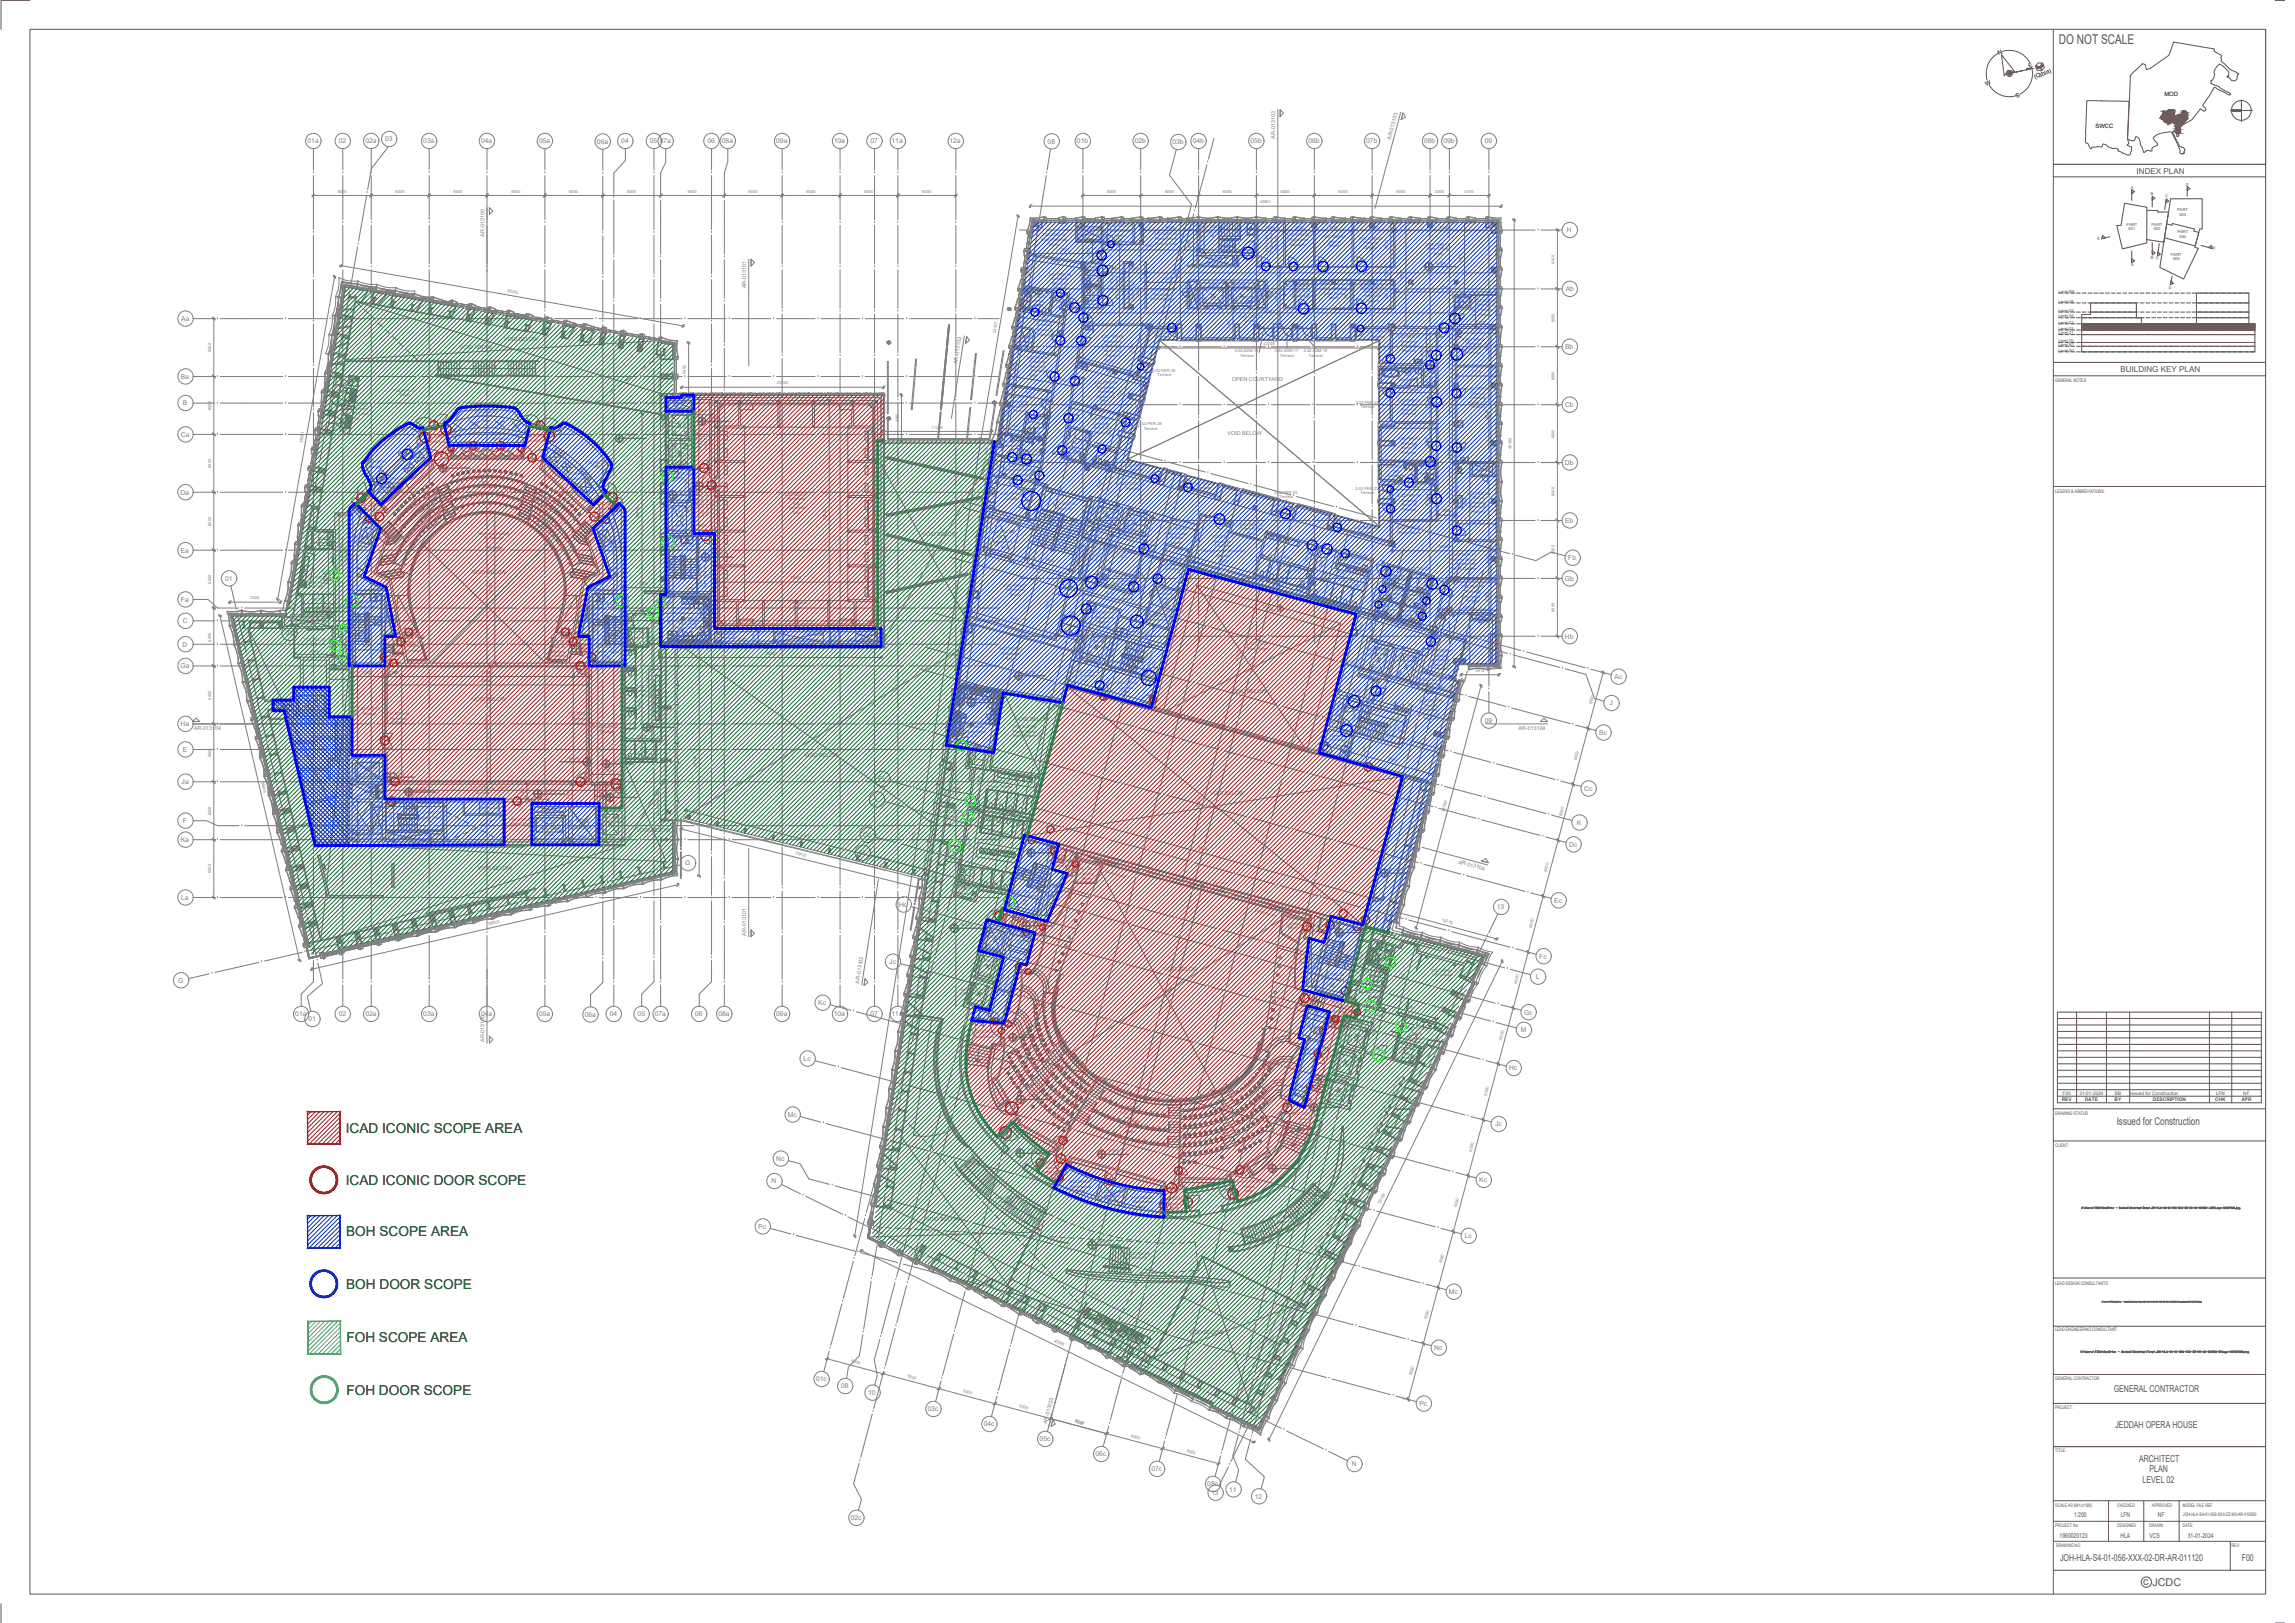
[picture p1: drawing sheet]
<svg xmlns="http://www.w3.org/2000/svg" width="420mm" height="297mm" viewBox="0 0 420 297" stroke-linecap="round" stroke-linejoin="round" font-family="sans-serif">
<defs><g id="words">
<text font-size="2.5" fill="#545454" x="376.9" y="8">DO NOT SCALE</text>
<g font-size="2.5">
<text x="63.3" y="207.3">ICAD ICONIC SCOPE AREA</text>
<text x="63.3" y="216.9">ICAD ICONIC DOOR SCOPE</text>
<text x="63.4" y="226.3">BOH SCOPE AREA</text>
<text x="63.4" y="235.9">BOH DOOR SCOPE</text>
<text x="63.4" y="245.7">FOH SCOPE AREA</text>
<text x="63.4" y="255.3">FOH DOOR SCOPE</text>
</g>
<g font-size="2" fill="#545454">
<text x="387.5" y="206">Issued for Construction</text>
<text x="392.4" y="290.1">c JCDC</text>
</g>
<g font-size="1.7" fill="#545454">
<text x="387" y="254.7">GENERAL CONTRACTOR</text>
<text x="387.3" y="261.3">JEDDAH OPERA HOUSE</text>
<text x="391.6" y="267.6">ARCHITECT</text>
<text x="393.5" y="269.5">PLAN</text>
<text x="392.3" y="271.4">LEVEL 02</text>
<text x="377.1" y="285.7">JOH-HLA-S4-01-056-XXX-02-DR-AR-011120</text>
<text x="410.4" y="285.7">F00</text>
</g>
<g font-size="1.5" fill="#545454">
<text x="391.2" y="31.8">INDEX PLAN</text>
<text x="388.2" y="68.1">BUILDING KEY PLAN</text>
</g>
<g font-size="1.2" fill="#808080">
<text x="56.3" y="26.2">01a</text>
<text x="62" y="26.2">02</text>
<text x="66.9" y="26.2">02a</text>
<text x="70.5" y="25.9">03</text>
<text x="77.5" y="26.2">03a</text>
<text x="88.1" y="26.2">04a</text>
<text x="98.7" y="26.2">05a</text>
<text x="109.3" y="26.3">06a</text>
<text x="113.7" y="26.2">04</text>
<text x="119" y="26.2">05</text>
<text x="120.8" y="26.2">07a</text>
<text x="129.5" y="26.2">06</text>
<text x="132.2" y="26.2">08a</text>
<text x="142.1" y="26.2">09a</text>
<text x="152.6" y="26.2">10a</text>
<text x="159.4" y="26.2">07</text>
<text x="163.2" y="26.2">11a</text>
<text x="173.8" y="26.2">12a</text>
<text x="191.8" y="26.3">08</text>
<text x="197.2" y="26.2">01b</text>
<text x="207.8" y="26.2">02b</text>
<text x="214.7" y="26.4">03b</text>
<text x="218.4" y="26.2">04b</text>
<text x="228.9" y="26.2">05b</text>
<text x="239.5" y="26.2">06b</text>
<text x="250.1" y="26.2">07b</text>
<text x="260.7" y="26.2">08b</text>
<text x="264.3" y="26.2">09b</text>
<text x="271.8" y="26.2">09</text>
<text x="286.8" y="42.5">H</text>
<text x="286.6" y="53.3">Ab</text>
<text x="33.2" y="58.7">Aa</text>
<text x="286.5" y="63.9">Bb</text>
<text x="33.1" y="69.3">Ba</text>
<text x="33.4" y="74.2">B</text>
<text x="286.5" y="74.5">Cb</text>
<text x="33.1" y="79.9">Ca</text>
<text x="286.5" y="85.1">Db</text>
<text x="33.1" y="90.5">Da</text>
<text x="286.5" y="95.7">Eb</text>
<text x="33.1" y="101.1">Ea</text>
<text x="41.2" y="106.3">01</text>
<text x="286.5" y="106.3">Gb</text>
<text x="287.1" y="102.5">Fb</text>
<text x="33.1" y="110.1">Fa</text>
<text x="33.4" y="118.3">D</text>
<text x="33.4" y="114.1">C</text>
<text x="52.3" y="116.3">03</text>
<text x="286.5" y="116.9">Hb</text>
<text x="33.1" y="122.3">Ga</text>
<text x="295.6" y="124.3">Ac</text>
<text x="294.7" y="129.1">J</text>
<text x="33.1" y="132.9">Ha</text>
<text x="33.4" y="137.6">E</text>
<text x="271.8" y="132.3">09</text>
<text x="292.8" y="134.5">Bc</text>
<text x="33.3" y="143.5">Ja</text>
<text x="160.8" y="143">Fc</text>
<text x="160.1" y="146.8">L</text>
<text x="290" y="144.7">Cc</text>
<text x="33.1" y="154.1">Ka</text>
<text x="33.5" y="150.6">F</text>
<text x="158" y="153.2">Gc</text>
<text x="287.3" y="155">Dc</text>
<text x="288.7" y="151">K</text>
<text x="125.4" y="158.4">G</text>
<text x="157.4" y="156.5">M</text>
<text x="33.2" y="164.7">La</text>
<text x="164.6" y="166">Hc</text>
<text x="274" y="166.4">13</text>
<text x="284.5" y="165.2">Ec</text>
<text x="32.6" y="179.8">G</text>
<text x="162.8" y="176.4">Jc</text>
<text x="281.2" y="179.2">L</text>
<text x="281.8" y="175.4">Fc</text>
<text x="54.1" y="186">01a</text>
<text x="62" y="186">02</text>
<text x="66.9" y="186">02a</text>
<text x="77.5" y="186">03a</text>
<text x="88.1" y="186">04a</text>
<text x="98.7" y="186">05a</text>
<text x="111.7" y="186">04</text>
<text x="116.7" y="186">05</text>
<text x="119.9" y="186">07a</text>
<text x="127.3" y="186">06</text>
<text x="131.5" y="186">08a</text>
<text x="142.1" y="186">09a</text>
<text x="149.8" y="183.9">Kc</text>
<text x="152.6" y="186">10a</text>
<text x="159.4" y="186">07</text>
<text x="163.2" y="186">11a</text>
<text x="279" y="185.7">Gc</text>
<text x="56.5" y="186.9">01</text>
<text x="107" y="186.1">06a</text>
<text x="278.4" y="188.9">M</text>
<text x="147.1" y="194.2">Lc</text>
<text x="276.3" y="195.9">Hc</text>
<text x="144.2" y="204.4">Mc</text>
<text x="273.7" y="206.1">Jc</text>
<text x="142.1" y="212.5">Nc</text>
<text x="141.2" y="216.6">N</text>
<text x="270.8" y="216.4">Kc</text>
<text x="138.8" y="224.9">Pc</text>
<text x="268.2" y="226.6">Lc</text>
<text x="265.3" y="236.8">Mc</text>
<text x="262.6" y="247.1">Nc</text>
<text x="149.4" y="252.8">01c</text>
<text x="154" y="254.1">08</text>
<text x="158.9" y="255.3">10</text>
<text x="259.9" y="257.3">Pc</text>
<text x="169.9" y="258.3">03c</text>
<text x="180.1" y="261">04c</text>
<text x="190.3" y="263.8">05c</text>
<text x="200.6" y="266.5">06c</text>
<text x="210.8" y="269.3">07c</text>
<text x="247.5" y="268.4">N</text>
<text x="221" y="272">08c</text>
<text x="221.7" y="273.6">13</text>
<text x="225" y="273">11</text>
<text x="229.7" y="274.3">12</text>
<text x="155.7" y="278.2">02c</text>
</g>
<g font-size="1.2" fill="#545454">
<text x="377.1" y="281.5">1960020123</text>
<text x="379.7" y="277.6">1:200</text>
<text x="388.2" y="281.5">HLA</text>
<text x="388.3" y="277.6">LFN</text>
<text x="393.5" y="281.5">VCS</text>
<text x="395" y="277.6">NF</text>
<text x="400.5" y="281.5">31-01-2024</text>
</g>
<g font-size="1.1">
<text x="365.9" y="10.1" transform="rotate(-23 365.9 10.1)">N</text>
<text x="363.6" y="15.7" transform="rotate(-22 363.6 15.7)">W</text>
<text x="369.2" y="17.9" transform="rotate(-24 369.2 17.9)">S</text>
<text x="371.6" y="12.4" transform="rotate(-22 371.6 12.4)">E</text>
<text x="372.6" y="14.5" transform="rotate(-23 372.6 14.5)">(Qibla)</text>
<text x="396.2" y="17.6">MOD</text>
<text x="383.6" y="23.4">SWCC</text>
</g>
<g font-size="1" fill="#808080">
<text x="233.5" y="25.4" transform="rotate(-90 233.5 25.4)">AR-013103</text>
<text x="254.6" y="25.6" transform="rotate(-75 254.6 25.6)">AR-013103</text>
<text x="88.7" y="43.3" transform="rotate(-90 88.7 43.3)">AR-013100</text>
<text x="136.6" y="52.7" transform="rotate(-90 136.6 52.7)">AR-013101</text>
<text x="84.2" y="63.8">VOID ABOVE</text>
<text x="92.3" y="62.4">VOID BELOW</text>
<text x="175.3" y="66.7" transform="rotate(-81 175.3 66.7)">AR-013102</text>
<text x="225.6" y="69.7">OPEN COURTYARD</text>
<text x="224.7" y="79.6">VOID BELOW</text>
<text x="168.9" y="98.1">VOID BELOW</text>
<text x="86.4" y="105">VOID BELOW</text>
<text x="233.5" y="112" transform="rotate(-90 233.5 112)">2</text>
<text x="86.4" y="128.3">VOID BELOW</text>
<text x="185.9" y="131.9">VOID BELOW</text>
<text x="225.6" y="126.9">VOID BELOW</text>
<text x="35.5" y="133.6">AR-013104</text>
<text x="57.1" y="135.4">VOID BELOW</text>
<text x="278" y="133.6">AR-013104</text>
<text x="147.3" y="138.5">VOID BELOW</text>
<text x="221.6" y="145.5">VOID BELOW</text>
<text x="104.8" y="151.7">BELOW</text>
<text x="105.5" y="150.6">VOID</text>
<text x="116.6" y="152.3">VOID BELOW</text>
<text x="87.5" y="159.1">VOID BELOW</text>
<text x="266.9" y="158" transform="rotate(15 266.9 158)">AR-013104</text>
<text x="136.6" y="171.2" transform="rotate(-90 136.6 171.2)">AR-013101</text>
<text x="213.1" y="177.8">VOID BELOW</text>
<text x="157.3" y="180" transform="rotate(-81 157.3 180)">AR-013102</text>
<text x="88.7" y="190.7" transform="rotate(-90 88.7 190.7)">AR-013100</text>
<text x="169.5" y="223.4">VOID BELOW</text>
<text x="217.7" y="244.1">VOID BELOW</text>
<text x="191.6" y="260.7" transform="rotate(-75 191.6 260.7)">AR-013103</text>
</g>
<g font-size=".9" fill="#545454">
<text x="376.3" y="70">GENERAL NOTES:</text>
<text x="376.3" y="90.2">LEGEND &amp; ABBREVIATIONS:</text>
<text x="377.5" y="201.5">REV</text>
<text x="377.7" y="200.3">F00</text>
<text x="380.7" y="200.3">31-01-2024</text>
<text x="381.7" y="201.5">DATE</text>
<text x="387.1" y="201.5">BY</text>
<text x="387.2" y="200.3">BB</text>
<text x="390" y="200.3">Issued for Construction</text>
<text x="394.1" y="201.5">DESCRIPTION</text>
<text x="405.6" y="201.5">CHK</text>
<text x="405.7" y="200.3">LFN</text>
<text x="410.4" y="201.5">APR</text>
<text x="410.7" y="200.3">NF</text>
<text x="376.2" y="204.1">DRAWING STATUS:</text>
<text x="376.3" y="210">CLIENT:</text>
<text x="376.3" y="235.1">LEAD DESIGN CONSULTANTS:</text>
<text x="376.3" y="243.6">LEAD ENGINEERING CONSULTANT:</text>
<text x="376.2" y="257.8">PROJECT:</text>
<text x="376.3" y="252.5">GENERAL CONTRACTOR:</text>
<text x="376.3" y="265.7">TITLE:</text>
<text x="376.3" y="275.8">SCALE A0 (841x1189)</text>
<text x="387.6" y="275.8">CHECKED</text>
<text x="394" y="275.8">APPROVED</text>
<text x="399.6" y="275.8">MODEL FILE REF</text>
<text x="376.2" y="279.4">PROJECT No:</text>
<text x="387.6" y="279.4">DESIGNED</text>
<text x="393.5" y="279.4">DRAWN</text>
<text x="399.6" y="279.4">DATE:</text>
<text x="399.6" y="277.5">JOH-HLA-S4-01-056-XXX-ZZ-M3-AR-019300</text>
<text x="376.4" y="283.1">DRAWING NO.</text>
<text x="408.6" y="283.1">REV:</text>
</g>
<g font-size=".7" fill="#808080">
<text x="61.8" y="35.3">6000</text>
<text x="72.4" y="35.3">6000</text>
<text x="83" y="35.3">6000</text>
<text x="93.6" y="35.3">6000</text>
<text x="104.2" y="35.3">6000</text>
<text x="114.8" y="35.3">6000</text>
<text x="125.9" y="35.3">6600</text>
<text x="137.1" y="35.3">6000</text>
<text x="147.7" y="35.3">6000</text>
<text x="158.2" y="35.3">6000</text>
<text x="168.8" y="35.3">6000</text>
<text x="202.7" y="35.3">6000</text>
<text x="213.3" y="35.3">6000</text>
<text x="223.9" y="35.3">6000</text>
<text x="234.5" y="35.3">6000</text>
<text x="245.1" y="35.3">6000</text>
<text x="255.7" y="35.3">6000</text>
<text x="262.7" y="35.3">2000</text>
<text x="268.1" y="35.3">4100</text>
<text x="202.9" y="41.6">3.02.ADM.11</text>
<text x="219.8" y="41.7">3.02.VEC.03</text>
<text x="230.7" y="37.2">48801</text>
<text x="190.6" y="44.1">Board/Meeting</text>
<text x="190.8" y="43.3">3.02.ADM.03</text>
<text x="192" y="44.9">Room</text>
<text x="192.3" y="47.8" transform="rotate(9 192.3 47.8)">5606</text>
<text x="194.2" y="45.9">7431</text>
<text x="197.3" y="42.3">3.00.SHA.02</text>
<text x="197.5" y="43.1">Mechanical</text>
<text x="198.6" y="44">Riser</text>
<text x="199.5" y="47" transform="rotate(-90 199.5 47)">2103</text>
<text x="202.5" y="43.6" transform="rotate(-90 202.5 43.6)">2236</text>
<text x="203.1" y="42.5">Quiet Room</text>
<text x="203.8" y="44.1">3120</text>
<text x="204.1" y="43.3">admin</text>
<text x="209.7" y="45.2">9765</text>
<text x="211.3" y="43.1">3.02.ADM.02</text>
<text x="211.3" y="44.8">Waiting Area</text>
<text x="211.5" y="43.9">Reception &amp;</text>
<text x="213.4" y="42">5588</text>
<text x="218" y="45.5" transform="rotate(-90 218 45.5)">4450</text>
<text x="219.7" y="42.6">Egress Stairs</text>
<text x="220.1" y="44.4" transform="rotate(-90 220.1 44.4)">3100</text>
<text x="220.7" y="47.4">3.00.SHA.01</text>
<text x="221.5" y="43.4">05</text>
<text x="223.9" y="45.5">5700</text>
<text x="231.8" y="42">2680</text>
<text x="232.2" y="46.8" transform="rotate(-90 232.2 46.8)">3.02.ADM.05</text>
<text x="233" y="46.5" transform="rotate(-90 233 46.5)">Programme</text>
<text x="233.8" y="45.9" transform="rotate(-90 233.8 45.9)">Director</text>
<text x="235.4" y="43.3">3.02.ADM.06</text>
<text x="235.7" y="44.1">Programme</text>
<text x="236.1" y="44.9">Manager</text>
<text x="237.1" y="42">2915</text>
<text x="242.1" y="43.5">3.02.ADM.04</text>
<text x="243" y="44.4">Chair of</text>
<text x="243.3" y="45.2">Board</text>
<text x="243.3" y="42">3830</text>
<text x="248.8" y="43.8">3.02.ADM.07</text>
<text x="249.6" y="44.7">Finance</text>
<text x="249.7" y="45.5">Director</text>
<text x="250.6" y="42">4120</text>
<text x="254.1" y="45.6" transform="rotate(-90 254.1 45.6)">4593</text>
<text x="261.1" y="45">3.02.ADM.14</text>
<text x="261.3" y="45.8">Open Office</text>
<text x="262.5" y="46.6">Area</text>
<text x="263.5" y="42">10465</text>
<text x="92.8" y="53.4" transform="rotate(10 92.8 53.4)">36000</text>
<text x="188.6" y="50.5" transform="rotate(-81 188.6 50.5)">3195</text>
<text x="192" y="50.4">3.02.PER.08</text>
<text x="192.6" y="51.3">Dressing</text>
<text x="192.7" y="52.1">Room (4</text>
<text x="192.8" y="53">Person)</text>
<text x="199.6" y="52.1" transform="rotate(-90 199.6 52.1)">3.02.TOI.07</text>
<text x="200.4" y="51.2" transform="rotate(-90 200.4 51.2)">Toilets</text>
<text x="201.3" y="51.9" transform="rotate(-90 201.3 51.9)">Access (F)</text>
<text x="202.9" y="49.4">2100</text>
<text x="203.9" y="53.7" transform="rotate(-90 203.9 53.7)">3.02.TOI.24</text>
<text x="204.7" y="52.8" transform="rotate(-90 204.7 52.8)">Toilets</text>
<text x="205.6" y="53.1" transform="rotate(-90 205.6 53.1)">Corridor</text>
<text x="206.9" y="49.4">2082</text>
<text x="210.7" y="53.3">3.02.ADM.01</text>
<text x="212.9" y="51.2">4283</text>
<text x="215.6" y="51.1" transform="rotate(-90 215.6 51.1)">10530</text>
<text x="220.9" y="48.2">Mechanical</text>
<text x="221.3" y="52.4">2775</text>
<text x="221.9" y="49.1">Riser</text>
<text x="226.5" y="52.4">2775</text>
<text x="235.5" y="52.6">3.02.ADM.08</text>
<text x="236.5" y="53.4">Copy &amp;</text>
<text x="238" y="51.9">1830</text>
<text x="240.9" y="49.8">36293</text>
<text x="241.6" y="51.9">3830</text>
<text x="242" y="53.1">3.02.ADM.13</text>
<text x="242.3" y="53.9">Quiet Room</text>
<text x="249.1" y="51.9">4120</text>
<text x="249.2" y="52.8">3.02.ADM.12</text>
<text x="249.7" y="53.6">Meeting &amp;</text>
<text x="254.1" y="50.9" transform="rotate(-90 254.1 50.9)">1370</text>
<text x="256.9" y="51.3" transform="rotate(-90 256.9 51.3)">10817</text>
<text x="263" y="48.4">9,975</text>
<text x="263.6" y="52.9">10525</text>
<text x="267.6" y="48.2" transform="rotate(-90 267.6 48.2)">7500</text>
<text x="284.6" y="48.3" transform="rotate(-90 284.6 48.3)">6100</text>
<text x="186.8" y="59.3" transform="rotate(-81 186.8 59.3)">1570</text>
<text x="187.7" y="54.5">3.02.TOI.23</text>
<text x="188.2" y="55.4">Dressing</text>
<text x="188.2" y="56.2">Room (2</text>
<text x="188.3" y="57.1">Person)</text>
<text x="189.1" y="58.9">3.02.PER.04</text>
<text x="189.7" y="59.7">Dressing</text>
<text x="189.9" y="58" transform="rotate(9 189.9 58)">4555</text>
<text x="192.1" y="54.6">3.02.TOI.22</text>
<text x="192.2" y="55.5">DR Shower</text>
<text x="193.4" y="56.3">(4p)</text>
<text x="199.6" y="56.4" transform="rotate(-90 199.6 56.4)">3.02.TOI.06</text>
<text x="200.4" y="55.4" transform="rotate(-90 200.4 55.4)">Toilets</text>
<text x="201.3" y="56.2" transform="rotate(-90 201.3 56.2)">Access (M)</text>
<text x="204.7" y="54.7" transform="rotate(-90 204.7 54.7)">8215</text>
<text x="206.9" y="55.6" transform="rotate(-90 206.9 55.6)">3.02.ADM.10</text>
<text x="207.7" y="55.2" transform="rotate(-90 207.7 55.2)">Coffee/Tea</text>
<text x="208.5" y="54.5" transform="rotate(-90 208.5 54.5)">Station</text>
<text x="210.6" y="55">Administration</text>
<text x="211.2" y="54.1">Reception</text>
<text x="217.5" y="56.2" transform="rotate(-90 217.5 56.2)">3.00.SHA.05</text>
<text x="218.3" y="56" transform="rotate(-90 218.3 56)">Mechanical</text>
<text x="219.1" y="55" transform="rotate(-90 219.1 55)">Riser</text>
<text x="219.6" y="54.9">3.02.VEC.01</text>
<text x="219.8" y="55.8">Lift 10 Staff</text>
<text x="224.2" y="54.3" transform="rotate(-90 224.2 54.3)">2400</text>
<text x="225.5" y="54.7" transform="rotate(-90 225.5 54.7)">2400</text>
<text x="225.5" y="54.7">3.02.VEC.02</text>
<text x="225.7" y="55.5">Lift 11 Staff</text>
<text x="226.8" y="58.1">3.02.COR.01</text>
<text x="227.7" y="59">Corridor</text>
<text x="230.7" y="56" transform="rotate(-90 230.7 56)">3.00.SHA.06</text>
<text x="231.3" y="57.2">38391</text>
<text x="231.6" y="55.7" transform="rotate(-90 231.6 55.7)">Mechanical</text>
<text x="232.4" y="54.7" transform="rotate(-90 232.4 54.7)">Riser</text>
<text x="233.8" y="54.9" transform="rotate(-90 233.8 54.9)">5939</text>
<text x="236.4" y="54.3">Storage</text>
<text x="239.8" y="54.7" transform="rotate(-90 239.8 54.7)">2962</text>
<text x="243.2" y="54.8">admin</text>
<text x="246.7" y="54.7" transform="rotate(-90 246.7 54.7)">2974</text>
<text x="249.9" y="54.4">Interview</text>
<text x="250.2" y="55.3">Rooms</text>
<text x="254.1" y="54.7" transform="rotate(-90 254.1 54.7)">2904</text>
<text x="265.7" y="54.6">3.00.SHA.04</text>
<text x="266" y="55.4">Mechanical3.02.ADM.09</text>
<text x="267" y="56.2">Riser</text>
<text x="270.1" y="57.7" transform="rotate(-90 270.1 57.7)">3267</text>
<text x="270.3" y="59.2">4342</text>
<text x="270.4" y="56.1">Meeting &amp;</text>
<text x="270.5" y="56.9">Interview</text>
<text x="270.8" y="57.7">Rooms</text>
<text x="284.6" y="59" transform="rotate(-90 284.6 59)">6000</text>
<text x="38.6" y="64.5" transform="rotate(-90 38.6 64.5)">6000</text>
<text x="182.3" y="60.9" transform="rotate(-81 182.3 60.9)">23427</text>
<text x="185.3" y="61.9">3.00.SHA.09</text>
<text x="185.5" y="62.7">Mechanical</text>
<text x="186.5" y="63.6">Riser</text>
<text x="187.9" y="65.6">3.02.PER.07</text>
<text x="189.8" y="60.6">Room (2</text>
<text x="189.9" y="61.4">Person)</text>
<text x="192.8" y="62.2" transform="rotate(-81 192.8 62.2)">3830</text>
<text x="201.6" y="61.9">3.02.PER.05</text>
<text x="202.1" y="62.7">Ensemble</text>
<text x="202.1" y="64.4">Room (12</text>
<text x="202.2" y="63.6">Dressing</text>
<text x="202.4" y="65.3">Person)</text>
<text x="207.3" y="64.5" transform="rotate(-75 207.3 64.5)">5247</text>
<text x="210.7" y="61.1">3.02.ADM.15</text>
<text x="211.7" y="61.9">Terrace</text>
<text x="225.2" y="60.2" transform="rotate(-90 225.2 60.2)">3141</text>
<text x="226.1" y="64.4">3.02.ADM.16</text>
<text x="227" y="65.3">Terrace</text>
<text x="231.3" y="63.2">22748</text>
<text x="233.4" y="64.5">3.02.ADM.17</text>
<text x="234.3" y="65.3">Terrace</text>
<text x="238.7" y="64.4">3.02.ADM.18</text>
<text x="239.6" y="65.3">Terrace</text>
<text x="250.1" y="61">3.02.PER.21</text>
<text x="251" y="61.9">Terrace</text>
<text x="255.8" y="61.9">3.02.PER.17</text>
<text x="256.5" y="62.7">Dressing</text>
<text x="256.5" y="63.6">Room (4</text>
<text x="256.7" y="64.4">Person)</text>
<text x="258.1" y="60.8">4565</text>
<text x="260.6" y="65.3" transform="rotate(-90 260.6 65.3)">3665</text>
<text x="267.7" y="62.3">3.02.PER.01</text>
<text x="268.4" y="63.2">Dressing</text>
<text x="268.4" y="64">Room (4</text>
<text x="268.5" y="64.9">Person)</text>
<text x="269.5" y="60.6">4115</text>
<text x="272.4" y="64.3" transform="rotate(-90 272.4 64.3)">3830</text>
<text x="71.9" y="71.7">1.02.FOY.01</text>
<text x="86.7" y="67.4">1.01.VEC.09</text>
<text x="87.4" y="68.2">Stairs 06</text>
<text x="125.6" y="68.4" transform="rotate(-90 125.6 68.4)">5492</text>
<text x="142.2" y="70.4">20920</text>
<text x="185.8" y="68.1" transform="rotate(-81 185.8 68.1)">3665</text>
<text x="188.2" y="68.8" transform="rotate(9 188.2 68.8)">4555</text>
<text x="188.6" y="66.5">Dressing</text>
<text x="188.6" y="67.3">Room (4</text>
<text x="188.7" y="68.1">Person)</text>
<text x="194" y="69.8" transform="rotate(10 194 69.8)">1800</text>
<text x="200.4" y="70.3">3.02.PER.09</text>
<text x="200.8" y="71.1">Ensemble</text>
<text x="201" y="72">Dressing</text>
<text x="202.2" y="66.1" transform="rotate(15 202.2 66.1)">6255</text>
<text x="202.6" y="68.3" transform="rotate(15 202.6 68.3)">7377</text>
<text x="211" y="68">3.02.PER.29</text>
<text x="211.9" y="68.9">Terrace</text>
<text x="255.9" y="68">3.02.TOI.20</text>
<text x="256.2" y="69.7">Sanitaries</text>
<text x="257.2" y="70.5">(2p)</text>
<text x="257.3" y="68.9">DR</text>
<text x="258.1" y="71.6">4565</text>
<text x="261.5" y="70.8" transform="rotate(-90 261.5 70.8)">3.02.TOI.29</text>
<text x="262.3" y="70.7" transform="rotate(-90 262.3 70.7)">DR Shower</text>
<text x="263.2" y="69.5" transform="rotate(-90 263.2 69.5)">(4p)</text>
<text x="268.5" y="71.4">3.02.PER.03</text>
<text x="269.5" y="68.3">4115</text>
<text x="284.6" y="69.6" transform="rotate(-90 284.6 69.6)">6000</text>
<text x="38.6" y="75" transform="rotate(-90 38.6 75)">6000</text>
<text x="63.1" y="76">Bar MT Level</text>
<text x="63.2" y="75.1">Refreshment</text>
<text x="63.2" y="74.3">1.02.CAT.01</text>
<text x="64.9" y="76.8">02</text>
<text x="73.2" y="72.5">Foyer</text>
<text x="86.9" y="75.5">1.02.SHA.03</text>
<text x="87.1" y="76.4">Mechanical</text>
<text x="88.1" y="77.2">Riser</text>
<text x="120.7" y="77.6">2.02.VEC.01</text>
<text x="121" y="73.3" transform="rotate(-90 121 73.3)">Expansion joint</text>
<text x="122.4" y="73.1">2.00.SHA.01</text>
<text x="122.7" y="74">Mechanical</text>
<text x="123.6" y="75.7">2400</text>
<text x="123.7" y="74.8">Riser</text>
<text x="127.7" y="75.4">1800</text>
<text x="129.9" y="76.8">8,925</text>
<text x="164.5" y="77.3" transform="rotate(-90 164.5 77.3)">4762</text>
<text x="184.6" y="75.7" transform="rotate(-81 184.6 75.7)">4835</text>
<text x="184.7" y="72.9">3.02.PER.06</text>
<text x="185.4" y="73.8">Dressing</text>
<text x="185.4" y="74.6">Room (2</text>
<text x="185.5" y="75.4">Person)</text>
<text x="187.6" y="72" transform="rotate(9 187.6 72)">4615</text>
<text x="188" y="76.9">3.02.TOI.32</text>
<text x="189.5" y="77.7">DR</text>
<text x="190.9" y="74.6" transform="rotate(-81 190.9 74.6)">2424</text>
<text x="199.5" y="76.9">3.02.PER.18</text>
<text x="200.2" y="77.7">Dressing</text>
<text x="200.3" y="75.4" transform="rotate(15 200.3 75.4)">5782</text>
<text x="200.8" y="72.8">Room (12</text>
<text x="201.5" y="73.6">Pers.)</text>
<text x="205.1" y="72.8" transform="rotate(-74 205.1 72.8)">4160</text>
<text x="208.5" y="77.9">3.02.PER.28</text>
<text x="248.2" y="73.9">3.02.PER.22</text>
<text x="249.1" y="74.7">Terrace</text>
<text x="255.8" y="73.5">3.02.PER.13</text>
<text x="256.5" y="74.3">Dressing</text>
<text x="256.5" y="75.2">Room (2</text>
<text x="256.7" y="76">Person)</text>
<text x="261.5" y="74.9" transform="rotate(-90 261.5 74.9)">3520</text>
<text x="268.9" y="73.9">Room (12</text>
<text x="269.1" y="73.1">Dressing</text>
<text x="269.3" y="74.7">Person)</text>
<text x="269.4" y="72.2">Chorus</text>
<text x="272.4" y="76.7" transform="rotate(-90 272.4 76.7)">9830</text>
<text x="55.4" y="81.1" transform="rotate(-80 55.4 81.1)">33951</text>
<text x="77.8" y="80.2">1.02.COR.03</text>
<text x="78.1" y="81">Sound Lock</text>
<text x="83.4" y="81.3">1.02.SHA.04</text>
<text x="84" y="82.1">Electrical</text>
<text x="84.7" y="83">Riser</text>
<text x="87.6" y="82.5">Architect. finish &amp;</text>
<text x="89.4" y="79.7">1.B2.SHA.08</text>
<text x="90.1" y="80.5">Electrical</text>
<text x="90.7" y="81.4">Riser</text>
<text x="96.1" y="80">1.02.COR.04</text>
<text x="96.4" y="80.8">Sound Lock</text>
<text x="114.5" y="79.9">10,675</text>
<text x="120.8" y="78.4">Lift 4 Public</text>
<text x="124.6" y="83.9" transform="rotate(-90 124.6 83.9)">2800</text>
<text x="125.6" y="78.6" transform="rotate(-90 125.6 78.6)">2800</text>
<text x="127.8" y="80.7" transform="rotate(-90 127.8 80.7)">7110</text>
<text x="128.6" y="82.6" transform="rotate(-90 128.6 82.6)">2.02.COR.02</text>
<text x="129.4" y="82.3" transform="rotate(-90 129.4 82.3)">Sound Lock</text>
<text x="130.3" y="81.4" transform="rotate(-90 130.3 81.4)">Lobby</text>
<text x="170.6" y="78.4">11216</text>
<text x="183" y="81.1">3.02.TOI.12</text>
<text x="183.1" y="81.9">Shower MT</text>
<text x="184.6" y="78" transform="rotate(10 184.6 78)">2185</text>
<text x="187" y="82.7">3.02.TOI.11</text>
<text x="187.1" y="83.5">Shower MT</text>
<text x="188.4" y="78.6">Sanitaries</text>
<text x="189.4" y="79.4">(2p)</text>
<text x="194.2" y="81.4">3.02.TOI.13</text>
<text x="194.4" y="82.9" transform="rotate(9 194.4 82.9)">350</text>
<text x="194.5" y="83">Accessible</text>
<text x="195" y="82.2">Shower</text>
<text x="195.7" y="83.9">MT</text>
<text x="200.2" y="78.6">Room (2</text>
<text x="200.3" y="79.4">Person)</text>
<text x="203.2" y="79.8" transform="rotate(-75 203.2 79.8)">3641</text>
<text x="209.4" y="78.7">Terrace</text>
<text x="255.8" y="80.6">3.02.PER.12</text>
<text x="256.5" y="81.4">Dressing</text>
<text x="256.5" y="82.3">Room (2</text>
<text x="256.7" y="83.1">Person)</text>
<text x="257.1" y="78">5705</text>
<text x="261.5" y="81.7" transform="rotate(-90 261.5 81.7)">3830</text>
<text x="265.6" y="83.9" transform="rotate(-90 265.6 83.9)">25830</text>
<text x="276.7" y="82.2" transform="rotate(-90 276.7 82.2)">46300</text>
<text x="284.6" y="80.2" transform="rotate(-90 284.6 80.2)">6000</text>
<text x="38.6" y="85.6" transform="rotate(-90 38.6 85.6)">6000</text>
<text x="66.5" y="84.8">1.02.SUP.01</text>
<text x="67.5" y="85.6">Storage</text>
<text x="69.8" y="87.8">1.02.SHA.05</text>
<text x="70.1" y="88.7">Mechanical</text>
<text x="71.1" y="89.5">Riser</text>
<text x="82.2" y="85.3">10,675</text>
<text x="85.8" y="84.2">acoustic shaping /absorbtion</text>
<text x="86.5" y="87.7">1.02.MTA.01</text>
<text x="86.9" y="89.4">Balcony 02</text>
<text x="88.2" y="88.5">MT</text>
<text x="103.4" y="87">1.02.SHA.06</text>
<text x="103.7" y="87.8">Mechanical</text>
<text x="104.6" y="88.7">Riser</text>
<text x="107.1" y="84.9">1.02.TEC.01</text>
<text x="108.6" y="85.7">IDF</text>
<text x="122.2" y="86.9">2.02.COR.03</text>
<text x="123.1" y="84.4" transform="rotate(-90 123.1 84.4)">2.02.VEC.02</text>
<text x="123.4" y="87.7">Lobby</text>
<text x="123.6" y="84.7">2400</text>
<text x="123.9" y="84.3" transform="rotate(-90 123.9 84.3)">Lift 3 Public</text>
<text x="125.6" y="84.2" transform="rotate(-90 125.6 84.2)">2.01.VEC.03</text>
<text x="125.9" y="89.2" transform="rotate(-90 125.9 89.2)">3145</text>
<text x="126.4" y="84.1" transform="rotate(-90 126.4 84.1)">Lift 3 Public</text>
<text x="129.3" y="88.6">8,925</text>
<text x="180.1" y="87" transform="rotate(-81 180.1 87)">Expansion joint</text>
<text x="182.6" y="86.2" transform="rotate(-81 182.6 86.2)">1958</text>
<text x="183.8" y="86.3">Showers/Laundry</text>
<text x="184.6" y="88.5" transform="rotate(9 184.6 88.5)">4483</text>
<text x="184.7" y="85.5">3.02.TOI.34</text>
<text x="185.1" y="87.1">Anteroom</text>
<text x="185.5" y="84.6" transform="rotate(9 185.5 84.6)">4805</text>
<text x="201.4" y="89.4" transform="rotate(-75 201.4 89.4)">3000</text>
<text x="205.2" y="88.8">3.02.COR.03</text>
<text x="205.9" y="85.4">3.02.PER.27</text>
<text x="206" y="89.7">Corridor</text>
<text x="206.8" y="86.3">Terrace</text>
<text x="218.3" y="88.7">3.02.PER.26</text>
<text x="219.1" y="89.6">Terrace</text>
<text x="248.2" y="89.6">3.02.PER.23</text>
<text x="253.7" y="85.7">3.02.TOI.21</text>
<text x="254" y="87.4">Sanitaries</text>
<text x="255" y="88.2">(2p)</text>
<text x="255.1" y="86.5">DR</text>
<text x="258.1" y="89.4">4565</text>
<text x="259.5" y="85.3">3.02.TOI.16</text>
<text x="259.8" y="87">Sanitaries</text>
<text x="260.8" y="87.8">(2p)</text>
<text x="260.9" y="86.1">DR</text>
<text x="269.7" y="85.4">3.01.SHA.02</text>
<text x="269.9" y="86.2">Mechanical</text>
<text x="270.9" y="87.1">Riser</text>
<text x="65.7" y="92.7">1.02.COR.02</text>
<text x="66" y="93.5">Sound Lock</text>
<text x="108.6" y="92.5">1.02.COR.05</text>
<text x="109" y="93.4">Sound Lock</text>
<text x="117" y="94.8" transform="rotate(-90 117 94.8)">20418</text>
<text x="122.6" y="92.9">2.02.VEC.03</text>
<text x="123" y="93.8">Lift 2 F&amp;B</text>
<text x="124.2" y="90.2">10,675</text>
<text x="125.2" y="95.6" transform="rotate(-90 125.2 95.6)">3200</text>
<text x="127.8" y="92.7" transform="rotate(-90 127.8 92.7)">6620</text>
<text x="128.9" y="94.6" transform="rotate(-90 128.9 94.6)">2.02.COR.01</text>
<text x="129.7" y="94.4" transform="rotate(-90 129.7 94.4)">Sound Lock</text>
<text x="130.6" y="93.5" transform="rotate(-90 130.6 93.5)">Lobby</text>
<text x="143.7" y="90.7">2.02.REH.01</text>
<text x="144.1" y="91.6">Rehearsal</text>
<text x="144.3" y="93.2">Technical</text>
<text x="145.1" y="94.1">floor</text>
<text x="145.2" y="92.4">Hall</text>
<text x="151.3" y="95.2" transform="rotate(-90 151.3 95.2)">23620</text>
<text x="181.8" y="91" transform="rotate(-81 181.8 91)">3383</text>
<text x="183.2" y="90.7">4.02.PER.03</text>
<text x="183.9" y="91.5">Laundry</text>
<text x="184.3" y="95" transform="rotate(15 184.3 95)">4816</text>
<text x="192.8" y="92.5">4.02.VEC.06</text>
<text x="193.4" y="93.3">Stairs 02</text>
<text x="200.2" y="94.6" transform="rotate(-75 200.2 94.6)">2400</text>
<text x="200.9" y="93.3">3.02.VEC.05</text>
<text x="201.1" y="95">Performers</text>
<text x="201.3" y="95.4" transform="rotate(16 201.3 95.4)">3000</text>
<text x="202" y="94.1">Lift 13</text>
<text x="205.7" y="96" transform="rotate(-75 205.7 96)">2400</text>
<text x="206.1" y="94.5">3.02.VEC.04</text>
<text x="207.2" y="95.3">Lift 14</text>
<text x="214.3" y="95.2" transform="rotate(15 214.3 95.2)">4670</text>
<text x="233.3" y="90.4">3.02.PER.25</text>
<text x="234.2" y="91.2">Terrace</text>
<text x="249" y="90.5">Terrace</text>
<text x="255.8" y="90.9">3.02.PER.19</text>
<text x="256.5" y="91.8">Dressing</text>
<text x="256.5" y="92.6">Room (2</text>
<text x="256.7" y="93.5">Person)</text>
<text x="261.5" y="92.7" transform="rotate(-90 261.5 92.7)">3705</text>
<text x="263.9" y="93.8">1800</text>
<text x="268.5" y="90.5">3.02.PER.02</text>
<text x="268.6" y="92.7" transform="rotate(-90 268.6 92.7)">7920</text>
<text x="269.1" y="92.2">Dressing</text>
<text x="269.1" y="93.1">Room (8</text>
<text x="269.3" y="93.9">Person)</text>
<text x="269.4" y="91.4">Chorus</text>
<text x="269.5" y="95.7">4115</text>
<text x="284.6" y="90.8" transform="rotate(-90 284.6 90.8)">6000</text>
<text x="38.6" y="96.2" transform="rotate(-90 38.6 96.2)">6000</text>
<text x="58.3" y="98.9">2180</text>
<text x="64.5" y="98.6">1.B2.SHA.04</text>
<text x="64.9" y="99.5">Mechanical</text>
<text x="65.9" y="100.3">Riser</text>
<text x="87.6" y="97.9">Midscale Theatre</text>
<text x="88.7" y="98.7">2. Balcony</text>
<text x="88.8" y="100.4">196 seats</text>
<text x="109.5" y="99.4">1.B2.SHA.02</text>
<text x="109.8" y="100.2">Mechanical</text>
<text x="110.8" y="101.1">Riser</text>
<text x="122.9" y="100.9">Egress Stairs</text>
<text x="123" y="100.1">2.02.VEC.04</text>
<text x="123.6" y="96.5">2400</text>
<text x="124.7" y="101.8">03</text>
<text x="127.7" y="96.5">1800</text>
<text x="130.5" y="101.6">8,925</text>
<text x="181.4" y="97.6">4.02.VEC.05</text>
<text x="181.7" y="99.3">Equipment</text>
<text x="182.5" y="98.5">Lift 17</text>
<text x="183.3" y="100.4" transform="rotate(15 183.3 100.4)">4375</text>
<text x="190.1" y="97.4" transform="rotate(-75 190.1 97.4)">7800</text>
<text x="201" y="96.9" transform="rotate(15 201 96.9)">1910</text>
<text x="203.4" y="101.6" transform="rotate(-75 203.4 101.6)">3820</text>
<text x="203.7" y="101.3">4.02.TEC.01</text>
<text x="205.8" y="98.2" transform="rotate(15 205.8 98.2)">3382</text>
<text x="206.3" y="96.2">Performers</text>
<text x="206.5" y="96.8" transform="rotate(15 206.5 96.8)">2800</text>
<text x="210.7" y="101" transform="rotate(-75 210.7 101)">15600</text>
<text x="213.2" y="97">3.02.PER.20</text>
<text x="213.2" y="97.9">Green Room</text>
<text x="214" y="99.6">Quarter</text>
<text x="214.1" y="98.7">-Artists</text>
<text x="214.8" y="100.6" transform="rotate(15 214.8 100.6)">2535</text>
<text x="219.2" y="99.4" transform="rotate(-75 219.2 99.4)">4800</text>
<text x="219.9" y="101">Management/Temporary</text>
<text x="221.8" y="98.5">3.02.PER.10</text>
<text x="222.1" y="99.3">Wardrobe -</text>
<text x="222.5" y="100.2">Costume</text>
<text x="222.7" y="101.9">Storage</text>
<text x="227" y="96.2">3.02.PER.14</text>
<text x="227" y="97.1">Green Room</text>
<text x="228" y="97.9">-Niche</text>
<text x="246.4" y="101" transform="rotate(15 246.4 101)">3.02.SUP.03</text>
<text x="246.8" y="102" transform="rotate(15 246.8 102)">Cleaners</text>
<text x="247.9" y="96.8">3.02.PER.24</text>
<text x="248.8" y="97.6">Terrace</text>
<text x="255.8" y="96.8">3.02.PER.15</text>
<text x="255.9" y="97.6">Green Room</text>
<text x="263.3" y="100.3">10760</text>
<text x="266" y="101.8">3.02.PER.11</text>
<text x="284.6" y="101.4" transform="rotate(-90 284.6 101.4)">6000</text>
<text x="38.6" y="106.8" transform="rotate(-90 38.6 106.8)">6000</text>
<text x="55.9" y="106.9">Public Toilets</text>
<text x="56.1" y="106">1.02.TOI.14</text>
<text x="56.9" y="107.7">MT (M)</text>
<text x="59.6" y="105.7" transform="rotate(-90 59.6 105.7)">8677</text>
<text x="61.8" y="105.5" transform="rotate(-90 61.8 105.5)">11550</text>
<text x="62.7" y="103.8" transform="rotate(-90 62.7 103.8)">1.02.COR.06</text>
<text x="63.6" y="102.9" transform="rotate(-90 63.6 102.9)">Corridor</text>
<text x="117" y="107">4500</text>
<text x="123" y="104.2" transform="rotate(-90 123 104.2)">5995</text>
<text x="128.5" y="107.5" transform="rotate(-90 128.5 107.5)">2.01.VEC.01</text>
<text x="129.3" y="107.6" transform="rotate(-90 129.3 107.6)">Egress Stairs</text>
<text x="130.2" y="105.8" transform="rotate(-90 130.2 105.8)">03</text>
<text x="144.7" y="106">16900</text>
<text x="183.8" y="107.4">4.02.REH.02</text>
<text x="191.3" y="102.6" transform="rotate(15 191.3 102.6)">4498</text>
<text x="196.5" y="103.6" transform="rotate(-76 196.5 103.6)">4.00.SHA.05</text>
<text x="197.3" y="103.6" transform="rotate(-76 197.3 103.6)">Mechanical</text>
<text x="198.4" y="102.8" transform="rotate(-76 198.4 102.8)">Riser</text>
<text x="199.1" y="102.1" transform="rotate(-75 199.1 102.1)">5580</text>
<text x="200.1" y="102.7" transform="rotate(-75 200.1 102.7)">4.02.ADM.01</text>
<text x="200.9" y="102.9" transform="rotate(-75 200.9 102.9)">Archives and</text>
<text x="202" y="102.3" transform="rotate(-75 202 102.3)">Storage</text>
<text x="202" y="106.6" transform="rotate(-75 202 106.6)">1590</text>
<text x="203.5" y="106.9" transform="rotate(15 203.5 106.9)">3382</text>
<text x="204.1" y="105.6">4.02.SUP.01</text>
<text x="204.7" y="106.5">Cleaner's</text>
<text x="205.2" y="107.3">Closet</text>
<text x="205.2" y="102.2">IDF</text>
<text x="212.2" y="102.7">4.02.ADM.02</text>
<text x="212.3" y="103.6">Archives and</text>
<text x="213.2" y="104.4">Storage</text>
<text x="216.1" y="105.1" transform="rotate(-74 216.1 105.1)">4165</text>
<text x="223.1" y="102.7" transform="rotate(15 223.1 102.7)">6850</text>
<text x="232.5" y="102.9" transform="rotate(-75 232.5 102.9)">4800</text>
<text x="234.4" y="103.9">3.02.TOI.02</text>
<text x="234.9" y="104.7">Toilet (F)</text>
<text x="235" y="102.2" transform="rotate(15 235 102.2)">5500</text>
<text x="239.3" y="102.8" transform="rotate(-75 239.3 102.8)">2685</text>
<text x="241.9" y="104" transform="rotate(-75 241.9 104)">3205</text>
<text x="242.7" y="106.3" transform="rotate(-75 242.7 106.3)">5450</text>
<text x="244.7" y="104.8" transform="rotate(16 244.7 104.8)">5500</text>
<text x="245.4" y="106.6">3.02.TOI.01</text>
<text x="245.8" y="107.5">Toilet (M)</text>
<text x="245.9" y="103.5" transform="rotate(15 245.9 103.5)">Performers</text>
<text x="247" y="102.9" transform="rotate(15 247 102.9)">Closet</text>
<text x="254" y="104.7">3.02.TOI.35</text>
<text x="254.3" y="106.4">Accessible</text>
<text x="254.7" y="105.5">Shower</text>
<text x="255.5" y="107.2">LT</text>
<text x="257.7" y="104.3">3.02.TOI.33</text>
<text x="258" y="106">Accessible</text>
<text x="258.5" y="105.2">Shower</text>
<text x="259.3" y="106.9">LT</text>
<text x="260.9" y="107.9" transform="rotate(-75 260.9 107.9)">1800</text>
<text x="266" y="104.3">Artist Quarter</text>
<text x="266.1" y="102.6">Green Room</text>
<text x="266.1" y="103.5">- Kitchenette</text>
<text x="267.5" y="107.7">3.02.PER.16</text>
<text x="268.6" y="106.4">5068</text>
<text x="272.7" y="103.2" transform="rotate(-90 272.7 103.2)">3740</text>
<text x="45.8" y="109.7">5246</text>
<text x="54.3" y="113.5">1.00.SHA.18</text>
<text x="57.4" y="110">3175</text>
<text x="61.7" y="111.4">1381</text>
<text x="64.9" y="111.2">Egress Stairs</text>
<text x="65" y="110.4">1.02.VEC.03</text>
<text x="66.7" y="112">01</text>
<text x="68.6" y="113.2">1.00.SHA.09</text>
<text x="90.1" y="108.7" transform="rotate(-90 90.1 108.7)">15598</text>
<text x="105.2" y="112.7">1.00.SHA.06</text>
<text x="106.5" y="113.5">Shaft</text>
<text x="108.9" y="111.7">Egress Stairs</text>
<text x="109" y="110.8">1.02.VEC.04</text>
<text x="110.7" y="112.5">02</text>
<text x="116.8" y="113">3701</text>
<text x="123.9" y="113.5">2.02.FBS.01</text>
<text x="124.8" y="111.7">5130</text>
<text x="125.5" y="108">4450</text>
<text x="144.6" y="110.5">Technical</text>
<text x="145.4" y="111.4">floor</text>
<text x="184.2" y="108.2">Rehearsal</text>
<text x="184.9" y="113.3" transform="rotate(15 184.9 113.3)">9106</text>
<text x="184.9" y="109">Room</text>
<text x="191.8" y="111.5" transform="rotate(-75 191.8 111.5)">6500</text>
<text x="195.6" y="112.4" transform="rotate(15 195.6 112.4)">2050</text>
<text x="196.5" y="108.2">4.02.COR.01</text>
<text x="197.3" y="109.1">Corridor</text>
<text x="199.3" y="113.4" transform="rotate(-75 199.3 113.4)">2500</text>
<text x="200.1" y="112.4">4.02.BOH.01</text>
<text x="200.4" y="113.9" transform="rotate(15 200.4 113.9)">3340</text>
<text x="200.6" y="113.3">Rehearsal</text>
<text x="202.4" y="108.6" transform="rotate(16 202.4 108.6)">8370</text>
<text x="204.3" y="108.1">Performers</text>
<text x="204.6" y="109.8">Dressing)</text>
<text x="205.5" y="109">(MT</text>
<text x="209.7" y="112.8">4.00.SHA.01</text>
<text x="209.9" y="113.7">Mechanical</text>
<text x="211.1" y="108.1">4.B2.SHA.02</text>
<text x="211.7" y="109">Electrical</text>
<text x="212.2" y="110.4" transform="rotate(15 212.2 110.4)">2530</text>
<text x="212.3" y="109.8">Riser</text>
<text x="213.9" y="112.3" transform="rotate(-75 213.9 112.3)">3945</text>
<text x="231" y="111.2" transform="rotate(15 231 111.2)">18000</text>
<text x="252.3" y="111.1">3.02.TOI.393.02.TOI.38</text>
<text x="252.6" y="112.8" transform="rotate(15 252.6 112.8)">Expansion joint</text>
<text x="253" y="111.9">Shower</text>
<text x="253.1" y="108.1">3.02.TOI.37</text>
<text x="253.2" y="112.7">(M+F)</text>
<text x="253.9" y="109">Shower</text>
<text x="254.1" y="109.8">(M+F)</text>
<text x="256.7" y="108.3">3.02.TOI.36</text>
<text x="256.7" y="112">Shower</text>
<text x="256.9" y="112.9">(M+F)</text>
<text x="257.3" y="113.3" transform="rotate(15 257.3 113.3)">2221</text>
<text x="257.4" y="109.1">Shower</text>
<text x="257.6" y="110">(M+F)</text>
<text x="259.4" y="113.8" transform="rotate(-75 259.4 113.8)">1515</text>
<text x="260.1" y="111" transform="rotate(-75 260.1 111)">1515</text>
<text x="267.8" y="111.4">5994</text>
<text x="268.2" y="108.5">Dressing</text>
<text x="268.2" y="109.4">Room (4</text>
<text x="268.3" y="110.2">Person)</text>
<text x="269" y="111.8">3.01.SHA.01</text>
<text x="269.3" y="112.7">Mechanical</text>
<text x="270.3" y="113.5">Riser</text>
<text x="272.4" y="109.9" transform="rotate(-90 272.4 109.9)">3455</text>
<text x="284.6" y="112" transform="rotate(-90 284.6 112)">6000</text>
<text x="38.6" y="117.4" transform="rotate(-90 38.6 117.4)">6000</text>
<text x="54.9" y="114.3">Electrical</text>
<text x="55.5" y="117.4">1.02.TEC.02</text>
<text x="55.5" y="115.1">Riser</text>
<text x="56.7" y="119.5">4075</text>
<text x="57" y="118.2">IDF</text>
<text x="59.6" y="114.7" transform="rotate(-90 59.6 114.7)">1003</text>
<text x="60.7" y="118.3" transform="rotate(-90 60.7 118.3)">2800</text>
<text x="62.7" y="119.9" transform="rotate(-90 62.7 119.9)">1.02.COR.07</text>
<text x="63.6" y="118.9" transform="rotate(-90 63.6 118.9)">Corridor</text>
<text x="64.9" y="115.9" transform="rotate(-90 64.9 115.9)">7200</text>
<text x="66.3" y="118.5">3100</text>
<text x="69.7" y="118.5">1.02.COR.08</text>
<text x="70" y="114">Shaft</text>
<text x="70.6" y="119.3">Lighting</text>
<text x="73.6" y="116.8">1.02.MTS.01</text>
<text x="74.5" y="119.3">position</text>
<text x="74.6" y="118.5">lighting</text>
<text x="74.7" y="117.6">Acc. to</text>
<text x="100.1" y="117.8">1.02.MTS.02</text>
<text x="101.1" y="119.4">lighting</text>
<text x="101.2" y="118.6">Acc. to</text>
<text x="104.8" y="117.3">1.02.COR.09</text>
<text x="105.8" y="118.2">Lighting</text>
<text x="105.8" y="119">position</text>
<text x="105.9" y="119.8">access</text>
<text x="108.9" y="119.4">Egress Stairs</text>
<text x="108.9" y="118.6">1.01.VEC.10</text>
<text x="109.1" y="115.9" transform="rotate(-90 109.1 115.9)">7200</text>
<text x="118.9" y="117.3">1223</text>
<text x="122.7" y="114.3" transform="rotate(-90 122.7 114.3)">4975</text>
<text x="123.5" y="115.2">Pantry/Storage</text>
<text x="124.3" y="114.3">F&amp;B Local</text>
<text x="130.6" y="116.2">2.B1.SHA.02</text>
<text x="130.9" y="117">Mechanical</text>
<text x="131.9" y="117.8">Riser</text>
<text x="135.1" y="117.2">6110</text>
<text x="138.3" y="117.6" transform="rotate(-90 138.3 117.6)">1200</text>
<text x="140.2" y="119.8">22740</text>
<text x="142.9" y="117.6" transform="rotate(-90 142.9 117.6)">1200</text>
<text x="145.8" y="117.2">5626</text>
<text x="147.1" y="115.5">2.B1.SHA.04</text>
<text x="147.7" y="116.4">Electrical</text>
<text x="148.4" y="117.2">Riser</text>
<text x="153.1" y="117.6" transform="rotate(-90 153.1 117.6)">1200</text>
<text x="155" y="117.2">4863</text>
<text x="156.6" y="115.6">2.B1.SHA.05</text>
<text x="156.8" y="116.5">Mechanical</text>
<text x="157.9" y="117.3">Riser</text>
<text x="183" y="119">4.02.REH.01</text>
<text x="183.4" y="119.9">Rehearsal</text>
<text x="185.9" y="115.9" transform="rotate(15 185.9 115.9)">11332</text>
<text x="194.7" y="115.9" transform="rotate(15 194.7 115.9)">2050</text>
<text x="196.7" y="119.9" transform="rotate(-75 196.7 119.9)">4.00.SHA.02</text>
<text x="198.6" y="119.2" transform="rotate(-75 198.6 119.2)">Shaft</text>
<text x="199.1" y="116.9">4.01.VEC.06</text>
<text x="199.7" y="118.6">Technical</text>
<text x="200.2" y="117.8">Lift 12</text>
<text x="201" y="114.9">Storage</text>
<text x="201.2" y="114.1">Room</text>
<text x="208.1" y="116" transform="rotate(15 208.1 116)">5320</text>
<text x="210.1" y="117" transform="rotate(-75 210.1 117)">1880</text>
<text x="210.9" y="114.5">Riser</text>
<text x="214" y="117.9" transform="rotate(-75 214 117.9)">14604</text>
<text x="228.2" y="118.1">4.00.LTS.05</text>
<text x="228.3" y="118.9">Back stage</text>
<text x="249.1" y="116.1" transform="rotate(-75 249.1 116.1)">14420</text>
<text x="250.3" y="119.1">4.02.VEC.08</text>
<text x="250.5" y="120">Lift 15 F&amp;B</text>
<text x="251" y="115.4" transform="rotate(-75 251 115.4)">2450</text>
<text x="254.6" y="114.1" transform="rotate(15 254.6 114.1)">7752</text>
<text x="261.9" y="119.3">4.02.PER.01</text>
<text x="262.2" y="118.6" transform="rotate(-75 262.2 118.6)">6116</text>
<text x="269" y="118.9" transform="rotate(-90 269 118.9)">5190</text>
<text x="61.1" y="122.2" transform="rotate(-90 61.1 122.2)">1200</text>
<text x="61.2" y="120.7">1.02.SUP.04</text>
<text x="61.5" y="122.3">Closet FoH</text>
<text x="61.8" y="121.5">Cleaners</text>
<text x="66.4" y="123.3">3150</text>
<text x="70.7" y="120.2">position</text>
<text x="70.8" y="121">access</text>
<text x="71.3" y="123.3">1500</text>
<text x="88.1" y="124.8">20990</text>
<text x="88.1" y="123.3">17793</text>
<text x="101" y="120.3">position</text>
<text x="105.5" y="123.3">1652</text>
<text x="110.3" y="120.8">3100</text>
<text x="110.7" y="120.3">02</text>
<text x="116.6" y="125.8">1.02.TOI.01</text>
<text x="118.9" y="125" transform="rotate(-90 118.9 125)">13217</text>
<text x="184.1" y="120.7">Room</text>
<text x="187.8" y="123.3">9,975</text>
<text x="196.4" y="124" transform="rotate(-75 196.4 124)">2500</text>
<text x="197" y="123.1">4.02.COR.04</text>
<text x="197.4" y="120.4" transform="rotate(-75 197.4 120.4)">Pressurisation</text>
<text x="197.7" y="124.6" transform="rotate(15 197.7 124.6)">3145</text>
<text x="197.8" y="124">Corridor</text>
<text x="199.4" y="120.2" transform="rotate(15 199.4 120.2)">2400</text>
<text x="202.9" y="125.7" transform="rotate(-75 202.9 125.7)">2500</text>
<text x="203.7" y="120.3" transform="rotate(-75 203.7 120.3)">3100</text>
<text x="204" y="125.2">4.02.COR.03</text>
<text x="206.5" y="122.1" transform="rotate(15 206.5 122.1)">5320</text>
<text x="209.4" y="123.1" transform="rotate(-77 209.4 123.1)">4.02.VEC.01</text>
<text x="210.2" y="123.4" transform="rotate(-76 210.2 123.4)">Egress Stairs</text>
<text x="211.4" y="121.8" transform="rotate(-77 211.4 121.8)">06</text>
<text x="226.6" y="121.2" transform="rotate(-75 226.6 121.2)">14700</text>
<text x="246.9" y="121.3" transform="rotate(15 246.9 121.3)">1500</text>
<text x="251.1" y="122.4" transform="rotate(16 251.1 122.4)">2750</text>
<text x="253.7" y="121.9" transform="rotate(-75 253.7 121.9)">3200</text>
<text x="255.3" y="121.2">Lift 16 Waste</text>
<text x="255.4" y="120.3">4.02.VEC.07</text>
<text x="256.1" y="123.7" transform="rotate(15 256.1 123.7)">2750</text>
<text x="258.5" y="123.2" transform="rotate(-75 258.5 123.2)">3200</text>
<text x="259.9" y="124.6">4.B2.SHA.03</text>
<text x="260.1" y="125.4">Mechanical</text>
<text x="262.3" y="121.8">Room (12</text>
<text x="262.5" y="121">Dressing</text>
<text x="262.7" y="122.7">Person)</text>
<text x="262.8" y="120.2">Chorus</text>
<text x="263" y="125.9" transform="rotate(15 263 125.9)">3966</text>
<text x="270.1" y="123">3914</text>
<text x="38.6" y="128" transform="rotate(-90 38.6 128)">6000</text>
<text x="49.9" y="128.3">1.00.SHA.17</text>
<text x="50.2" y="129.2">Mechanical</text>
<text x="51.2" y="130">Riser</text>
<text x="56.2" y="130">3100</text>
<text x="65.3" y="130.9" transform="rotate(-90 65.3 130.9)">9250</text>
<text x="65.4" y="129.9">1.02.SUP.03</text>
<text x="66.3" y="130.8">Storage</text>
<text x="70.7" y="130.8">1.01.MTS.06</text>
<text x="71.3" y="131.7">Technical</text>
<text x="104" y="130.9">1.01.MTS.03</text>
<text x="104.6" y="131.8">Technical</text>
<text x="116.4" y="126.7">Public Toilets</text>
<text x="117.3" y="130" transform="rotate(-90 117.3 130)">11802</text>
<text x="117.5" y="127.5">MT (F)</text>
<text x="179.2" y="128.2">8,925</text>
<text x="204.9" y="126.1">Corridor</text>
<text x="205.2" y="126.6" transform="rotate(15 205.2 126.6)">5385</text>
<text x="245.6" y="131.5" transform="rotate(-75 245.6 131.5)">Shaft</text>
<text x="247.5" y="126.5" transform="rotate(15 247.5 126.5)">3615</text>
<text x="250.2" y="127.2" transform="rotate(-75 250.2 127.2)">2350</text>
<text x="251.1" y="130.1" transform="rotate(15 251.1 130.1)">6403</text>
<text x="252.7" y="127.5" transform="rotate(-75 252.7 127.5)">2700</text>
<text x="257.6" y="129.3" transform="rotate(15 257.6 129.3)">7981</text>
<text x="259.9" y="128.5">4.02.PER.02</text>
<text x="260.3" y="131">Room (20</text>
<text x="260.5" y="130.2">Dressing</text>
<text x="260.7" y="131.9">Person)</text>
<text x="260.8" y="129.3">Chorus</text>
<text x="261.2" y="126.2">Riser</text>
<text x="265.6" y="126.9" transform="rotate(-75 265.6 126.9)">1582</text>
<text x="291.4" y="128.9" transform="rotate(-75 291.4 128.9)">6000</text>
<text x="56.3" y="132.3">4893</text>
<text x="71.7" y="132.5">Gallery</text>
<text x="89.3" y="133.6" transform="rotate(-90 89.3 133.6)">12000</text>
<text x="105" y="132.6">Gallery</text>
<text x="108.9" y="133.7" transform="rotate(-90 108.9 133.7)">12051</text>
<text x="108.9" y="133.3">1.02.SUP.02</text>
<text x="109.8" y="134.1">Storage</text>
<text x="116.7" y="135.1">3670</text>
<text x="119.5" y="132.8">10,675</text>
<text x="176.4" y="132.4">4.02.FBS.01</text>
<text x="176.4" y="133.3">F&amp;B Pantry,</text>
<text x="176.4" y="134.1">Waste Store</text>
<text x="177" y="136" transform="rotate(10 177 136)">4495</text>
<text x="177.8" y="134.9">(LT)</text>
<text x="181.2" y="132.6" transform="rotate(-81 181.2 132.6)">6253</text>
<text x="185.4" y="134.1">Prayer Room</text>
<text x="185.5" y="134.9">Maintenance</text>
<text x="185.5" y="133.3">2.00.SUP.04</text>
<text x="190.5" y="135.8" transform="rotate(-81 190.5 135.8)">8162</text>
<text x="242.5" y="134">4.02.COR.02</text>
<text x="243.3" y="135.7">Corridor</text>
<text x="243.5" y="134.8">Egress</text>
<text x="243.6" y="132.3" transform="rotate(-75 243.6 132.3)">4.B2.SHA.01</text>
<text x="243.9" y="136.5" transform="rotate(15 243.9 136.5)">2616</text>
<text x="244.4" y="132.7" transform="rotate(-75 244.4 132.7)">Pressurisation</text>
<text x="246.4" y="136.5" transform="rotate(-75 246.4 136.5)">2500</text>
<text x="247.9" y="132.2" transform="rotate(-75 247.9 132.2)">3100</text>
<text x="254.2" y="135.1" transform="rotate(-74 254.2 135.1)">4.02.VEC.02</text>
<text x="255" y="135.4" transform="rotate(-74 255 135.4)">Egress Stairs</text>
<text x="256.3" y="133.9" transform="rotate(-73 256.3 133.9)">07</text>
<text x="259.4" y="136.2" transform="rotate(15 259.4 136.2)">3906</text>
<text x="38.6" y="138.6" transform="rotate(-90 38.6 138.6)">6000</text>
<text x="47.8" y="143.1" transform="rotate(77 47.8 143.1)">36646</text>
<text x="65.4" y="139.9">1.01.VEC.04</text>
<text x="65.4" y="141.7" transform="rotate(-90 65.4 141.7)">2500</text>
<text x="65.8" y="143.4">1.01.CAT.07</text>
<text x="65.8" y="140.7">Lift 6 F&amp;B</text>
<text x="66.4" y="142">3150</text>
<text x="72.1" y="141.9">8,575</text>
<text x="104.2" y="139.1">8,575</text>
<text x="110.3" y="141.2">3150</text>
<text x="112.3" y="139.5">9,310</text>
<text x="127.5" y="140.4" transform="rotate(-90 127.5 140.4)">23746</text>
<text x="179.3" y="143.6" transform="rotate(-81 179.3 143.6)">5976</text>
<text x="181.1" y="143.4">4.02.TOI.01</text>
<text x="249.8" y="138.3" transform="rotate(-75 249.8 138.3)">2500</text>
<text x="254.1" y="139" transform="rotate(15 254.1 139)">8980</text>
<text x="288.6" y="139.1" transform="rotate(-75 288.6 139.1)">6000</text>
<text x="38.6" y="149.2" transform="rotate(-90 38.6 149.2)">6000</text>
<text x="63" y="144" transform="rotate(-90 63 144)">12851</text>
<text x="66.7" y="144.3">Storage</text>
<text x="66.7" y="145.1">Kitchen</text>
<text x="75.1" y="147.4">6057</text>
<text x="76.2" y="144.6">8,575</text>
<text x="76.6" y="149.9">Egress Stairs</text>
<text x="76.7" y="149">1.01.VEC.12</text>
<text x="86.1" y="144.4">1.01.COR.12</text>
<text x="87" y="145.3">Corridor</text>
<text x="87.5" y="147.3">1.02.SHA.01</text>
<text x="87.8" y="148.2">Mechanical</text>
<text x="88.8" y="149">Riser</text>
<text x="91.1" y="144.4">24577</text>
<text x="96" y="145.8" transform="rotate(-90 96 145.8)">1550</text>
<text x="98.6" y="148.2">1.B2.SHA.05</text>
<text x="99.8" y="145">8,575</text>
<text x="99.9" y="149">Shaft</text>
<text x="104.3" y="146.1" transform="rotate(-90 104.3 146.1)">2030</text>
<text x="110.4" y="149.9">1.01.VEC.06</text>
<text x="110.5" y="146.5" transform="rotate(-90 110.5 146.5)">2480</text>
<text x="113" y="145.6">9,310</text>
<text x="120.7" y="149.4" transform="rotate(-90 120.7 149.4)">Expansion joint</text>
<text x="172" y="148.9">4.02.COR.05</text>
<text x="172.8" y="149.7">Corridor</text>
<text x="173.3" y="146.1" transform="rotate(-81 173.3 146.1)">9861</text>
<text x="174.3" y="144.5" transform="rotate(9 174.3 144.5)">2890</text>
<text x="180.9" y="144.2">Public Toilets</text>
<text x="182" y="145.1">LT (M)</text>
<text x="185.3" y="146.2" transform="rotate(-81 185.3 146.2)">4142</text>
<text x="219.5" y="147.9" transform="rotate(-75 219.5 147.9)">16000</text>
<text x="264.4" y="148.6" transform="rotate(-75 264.4 148.6)">26000</text>
<text x="285.9" y="149.3" transform="rotate(-74 285.9 149.3)">6000</text>
<text x="65.3" y="151.8">1948</text>
<text x="65.4" y="154" transform="rotate(-90 65.4 154)">775</text>
<text x="65.4" y="150.5" transform="rotate(-90 65.4 150.5)">3205</text>
<text x="66.4" y="153.4">3165</text>
<text x="68.7" y="151.9" transform="rotate(-90 68.7 151.9)">1.00.SHA.12</text>
<text x="69.6" y="152.2" transform="rotate(-90 69.6 152.2)">Pressurisation</text>
<text x="70.4" y="150.7" transform="rotate(-90 70.4 150.7)">Shaft</text>
<text x="71.6" y="153.9" transform="rotate(-90 71.6 153.9)">970</text>
<text x="71.8" y="150.3" transform="rotate(-90 71.8 150.3)">3000</text>
<text x="72.8" y="153.4">4545</text>
<text x="74.2" y="153">1.00.SHA.15</text>
<text x="74.4" y="153.8">Mechanical</text>
<text x="75.5" y="154.7">Riser</text>
<text x="78.4" y="150.7">04</text>
<text x="79.2" y="153">1350</text>
<text x="93.2" y="150.2">1.02.COR.01</text>
<text x="93.5" y="151.1">Sound Lock</text>
<text x="98.2" y="150.3">1.00.VEC.02</text>
<text x="98.8" y="152">Technical</text>
<text x="99.5" y="151.2">Lift 7</text>
<text x="99.9" y="153">3200</text>
<text x="102.6" y="152.5" transform="rotate(-90 102.6 152.5)">2750</text>
<text x="104.6" y="151.7" transform="rotate(-90 104.6 151.7)">3650</text>
<text x="105.8" y="153.4">2840</text>
<text x="110.5" y="152.1" transform="rotate(-90 110.5 152.1)">3200</text>
<text x="110.6" y="150.7">Lift 8 Public</text>
<text x="110.9" y="153.4">2400</text>
<text x="146.5" y="152.9" transform="rotate(14 146.5 152.9)">25437</text>
<text x="167.4" y="154.2" transform="rotate(-81 167.4 154.2)">83615</text>
<text x="177.7" y="155.9" transform="rotate(-81 177.7 155.9)">7665</text>
<text x="180.5" y="153.6">Public Toilets</text>
<text x="180.7" y="152.7">5.02.TOI.01</text>
<text x="181.7" y="154.4">LT (F)</text>
<text x="190.1" y="155.7">9,625</text>
<text x="219.2" y="155.3" transform="rotate(15 219.2 155.3)">36000</text>
<text x="38.6" y="159.8" transform="rotate(-90 38.6 159.8)">6000</text>
<text x="145.6" y="156.4" transform="rotate(14 145.6 156.4)">25437</text>
<text x="173.5" y="157.3" transform="rotate(9 173.5 157.3)">1418</text>
<text x="182" y="156.9" transform="rotate(-80 182 156.9)">7990</text>
<text x="190.1" y="161.8" transform="rotate(-75 190.1 161.8)">7339</text>
<text x="192.4" y="157.8">5.02.COR.11</text>
<text x="192.7" y="158.7">Sound Lock</text>
<text x="197" y="159.3">5.02.LTS.02</text>
<text x="197.7" y="160.1">Lighting</text>
<text x="198" y="161">Room</text>
<text x="202.4" y="159.7" transform="rotate(15 202.4 159.7)">Proscenium</text>
<text x="217.5" y="162" transform="rotate(15 217.5 162)">24835</text>
<text x="254.6" y="159.4">11,620</text>
<text x="283.2" y="159.6" transform="rotate(-75 283.2 159.6)">6000</text>
<text x="170.3" y="164.2" transform="rotate(-81 170.3 164.2)">Expansion joint</text>
<text x="174.7" y="162.9">5.02.SUP.01</text>
<text x="175.3" y="163.7">Cleaners</text>
<text x="175.8" y="164.6">Closet</text>
<text x="183.7" y="166.7" transform="rotate(16 183.7 166.7)">1300</text>
<text x="185.4" y="164.2">Egress Stairs</text>
<text x="185.5" y="163.4">5.02.VEC.07Pressurisation</text>
<text x="186.6" y="165.5" transform="rotate(15 186.6 165.5)">3100</text>
<text x="186.8" y="167.6" transform="rotate(15 186.8 167.6)">2320</text>
<text x="187.2" y="165">08</text>
<text x="190" y="162.5">5.B2.SHA.07</text>
<text x="191.3" y="164.2">Shaft</text>
<text x="229.8" y="166.8" transform="rotate(14 229.8 166.8)">Proscenium</text>
<text x="89.5" y="169.4" transform="rotate(-13 89.5 169.4)">38923</text>
<text x="176" y="169.5">8,925</text>
<text x="180.1" y="170.1">5.02.VEC.05</text>
<text x="180.3" y="171.8">F&amp;B/Waste</text>
<text x="181.1" y="173.6" transform="rotate(15 181.1 173.6)">2400</text>
<text x="181.2" y="170.9">Lift 18</text>
<text x="183.4" y="169.1" transform="rotate(-75 183.4 169.1)">1475</text>
<text x="183.6" y="173.2" transform="rotate(-75 183.6 173.2)">2800</text>
<text x="184.9" y="170.7">5.B2.SHA.02</text>
<text x="185.6" y="171.5">Electrical</text>
<text x="185.8" y="172.7" transform="rotate(15 185.8 172.7)">1900</text>
<text x="186.2" y="172.3">Riser</text>
<text x="189.2" y="169.1">9,600</text>
<text x="234.8" y="168.4">5.02.LTS.01</text>
<text x="235.5" y="169.2">Lighting</text>
<text x="235.8" y="170.1">Room</text>
<text x="239.5" y="169.7">5.02.COR.10</text>
<text x="239.8" y="170.5">Sound Lock</text>
<text x="246.5" y="170.3">9,625</text>
<text x="263.9" y="168.6" transform="rotate(15 263.9 168.6)">10718</text>
<text x="280.4" y="169.8" transform="rotate(-75 280.4 169.8)">6000</text>
<text x="178.9" y="176.9">Lift 19 Public</text>
<text x="178.9" y="176.1">5.02.VEC.03</text>
<text x="179.8" y="178.5" transform="rotate(15 179.8 178.5)">2400</text>
<text x="181.9" y="178.2" transform="rotate(-75 181.9 178.2)">2740</text>
<text x="237.8" y="176.5">Pressurisation</text>
<text x="238" y="175.6">5.B2.SHA.06</text>
<text x="239.3" y="177.3">Shaft</text>
<text x="241.8" y="179.4">Egress Stairs</text>
<text x="241.9" y="178.6">5.02.VEC.06</text>
<text x="242.9" y="175.9" transform="rotate(-75 242.9 175.9)">7475</text>
<text x="247.8" y="178.2" transform="rotate(-75 247.8 178.2)">5.00.SHA.05</text>
<text x="248.7" y="178.2" transform="rotate(-75 248.7 178.2)">Mechanical</text>
<text x="249.3" y="178.1">5.02.TOI.010</text>
<text x="249.7" y="177.4" transform="rotate(-75 249.7 177.4)">Riser</text>
<text x="249.8" y="179.8">Accessible</text>
<text x="250.6" y="174.9">5.02.SUP.02</text>
<text x="250.7" y="178.9">Toilet</text>
<text x="251" y="175.8">VIP Pantry</text>
<text x="256.8" y="179.8" transform="rotate(-75 256.8 179.8)">7222</text>
<text x="262.1" y="177.8">5.02.VIP.01</text>
<text x="262.2" y="178.7">VIP Lounge</text>
<text x="175.9" y="182.2">Lift 20 Public</text>
<text x="175.9" y="181.3">5.02.VEC.04</text>
<text x="178.5" y="183.4" transform="rotate(15 178.5 183.4)">2400</text>
<text x="180.6" y="183.2" transform="rotate(-74 180.6 183.2)">2710</text>
<text x="183" y="182.3" transform="rotate(-75 183 182.3)">5.B2.SHA.01</text>
<text x="183.9" y="182.2" transform="rotate(-75 183.9 182.2)">Mechanical</text>
<text x="184.9" y="181.5" transform="rotate(-75 184.9 181.5)">Riser</text>
<text x="214.1" y="182.5" transform="rotate(-75 214.1 182.5)">22930</text>
<text x="240.2" y="186" transform="rotate(15 240.2 186)">1900</text>
<text x="240.7" y="184" transform="rotate(-75 240.7 184)">1475</text>
<text x="242.8" y="180.5" transform="rotate(15 242.8 180.5)">3100</text>
<text x="243.6" y="180.3">09</text>
<text x="243.6" y="183.4" transform="rotate(15 243.6 183.4)">4835</text>
<text x="243.8" y="184.5">5.02.COR.07</text>
<text x="244.1" y="185.3">Sound Lock</text>
<text x="249.1" y="181.8">5.02.TOI.016</text>
<text x="249.8" y="183.5">Anteroom</text>
<text x="250.5" y="182.6">Toilet</text>
<text x="251" y="180.6">(M)</text>
<text x="251.9" y="186" transform="rotate(16 251.9 186)">4657</text>
<text x="257.2" y="184.3" transform="rotate(16 257.2 184.3)">6136</text>
<text x="277.7" y="180.1" transform="rotate(-75 277.7 180.1)">6000</text>
<text x="177.9" y="189.1">5.02.COR.01</text>
<text x="178.3" y="189.9">Sound lock</text>
<text x="186.8" y="189.5">8,000</text>
<text x="239.6" y="188.1" transform="rotate(-75 239.6 188.1)">2900</text>
<text x="239.7" y="188.4">5.00.SHA.06</text>
<text x="240.3" y="189.2">Electrical</text>
<text x="241" y="190.1">Riser</text>
<text x="245.7" y="186.5">8,925</text>
<text x="246.2" y="189.7">5.02.VEC.08</text>
<text x="246.3" y="188.9" transform="rotate(-75 246.3 188.9)">2775</text>
<text x="246.6" y="190.5">Lift 23 VIP</text>
<text x="247.6" y="187.6" transform="rotate(15 247.6 187.6)">2400</text>
<text x="250.9" y="186.7" transform="rotate(-75 250.9 186.7)">1475</text>
<text x="251.6" y="189.6" transform="rotate(-75 251.6 189.6)">4490</text>
<text x="257.2" y="188.6">5.02.TOI.014</text>
<text x="257.8" y="190.3">Anteroom</text>
<text x="258.5" y="189.4">Toilet</text>
<text x="275" y="190.3" transform="rotate(-75 275 190.3)">6000</text>
<text x="237.6" y="195.8" transform="rotate(-75 237.6 195.8)">5700</text>
<text x="238.6" y="192.3">5.B1.SHA.03</text>
<text x="238.9" y="193.1">Mechanical</text>
<text x="239.9" y="194">Riser</text>
<text x="244.9" y="194.3" transform="rotate(-75 244.9 194.3)">2750</text>
<text x="244.9" y="197.6" transform="rotate(15 244.9 197.6)">2400</text>
<text x="245.3" y="195.3">Lift 22 Public</text>
<text x="245.4" y="194.5">5.02.VEC.02</text>
<text x="246.2" y="192.5" transform="rotate(15 246.2 192.5)">2400</text>
<text x="254.8" y="192.1">5.02.TOI.012</text>
<text x="255.3" y="193.8">Accessible</text>
<text x="256.1" y="193">Toilet</text>
<text x="256.5" y="194.7">(F)</text>
<text x="188.3" y="200.9">8,925</text>
<text x="204.7" y="203.1">5.02.LTA.01</text>
<text x="205.1" y="203.9">F02 - 294</text>
<text x="237.3" y="198.9" transform="rotate(15 237.3 198.9)">1250</text>
<text x="241.9" y="202.3">8,000</text>
<text x="243.5" y="199.3" transform="rotate(-75 243.5 199.3)">2775</text>
<text x="244.3" y="200.7">Lift 21 Public</text>
<text x="244.3" y="199.9">5.02.VEC.01</text>
<text x="253.4" y="203.5" transform="rotate(-64 253.4 203.5)">746</text>
<text x="254.1" y="202.1" transform="rotate(-64 254.1 202.1)">1253</text>
<text x="255.1" y="200.1" transform="rotate(-64 255.1 200.1)">1250</text>
<text x="255.9" y="198.3" transform="rotate(-64 255.9 198.3)">750</text>
<text x="272.2" y="200.5" transform="rotate(-75 272.2 200.5)">6000</text>
<text x="204.9" y="205.6">incl. 2 PRM</text>
<text x="205" y="206.4">41 premium</text>
<text x="205.9" y="204.8">seats</text>
<text x="205.9" y="207.3">seats</text>
<text x="236.6" y="204.1">5.02.COR.04</text>
<text x="237.7" y="204.9">Sound</text>
<text x="238.1" y="205.7">lock</text>
<text x="250.9" y="208.7" transform="rotate(-64 250.9 208.7)">1500</text>
<text x="251.9" y="206.7" transform="rotate(-64 251.9 206.7)">750</text>
<text x="252.5" y="205.3" transform="rotate(-64 252.5 205.3)">1250</text>
<text x="188.2" y="210.7">8,925</text>
<text x="190.3" y="213.1">5.02.COR.02</text>
<text x="190.5" y="214.8">Sound Lock</text>
<text x="191.4" y="213.9">Sound</text>
<text x="203" y="210.9">8,925</text>
<text x="234.3" y="213.5">8,925</text>
<text x="247.8" y="215" transform="rotate(-64 247.8 215)">2500</text>
<text x="249.3" y="211.8" transform="rotate(-64 249.3 211.8)">1500</text>
<text x="250.2" y="210" transform="rotate(-63 250.2 210)">500</text>
<text x="269.5" y="210.8" transform="rotate(-75 269.5 210.8)">6000</text>
<text x="182.1" y="219.4">5.01.VEC.09</text>
<text x="182.8" y="220.2">Stairs 07</text>
<text x="195.8" y="216.5">5.02.SHA.01</text>
<text x="196" y="217.3">Mechanical</text>
<text x="197" y="218.2">Riser</text>
<text x="201.5" y="218.3">5.B2.SHA.05</text>
<text x="202.1" y="219.1">Electrical</text>
<text x="202.7" y="219.9">Riser</text>
<text x="207.1" y="219.4">5.02.SHA.02</text>
<text x="207.3" y="220.2">Mechanical</text>
<text x="208.3" y="221">Riser</text>
<text x="213" y="219.7">5.02.COR.03</text>
<text x="214.2" y="220.5">Sound</text>
<text x="214.6" y="221.3">lock</text>
<text x="226.5" y="216.5">5.02.COR.04</text>
<text x="227.6" y="217.4">Sound</text>
<text x="228" y="218.2">lock</text>
<text x="244.8" y="221.2" transform="rotate(-64 244.8 221.2)">1250</text>
<text x="245.6" y="219.5" transform="rotate(-64 245.6 219.5)">500</text>
<text x="246.3" y="218.2" transform="rotate(-64 246.3 218.2)">1500</text>
<text x="252.8" y="220.4" transform="rotate(-64 252.8 220.4)">55156</text>
<text x="266.7" y="221" transform="rotate(-75 266.7 221)">6000</text>
<text x="173.7" y="225.7" transform="rotate(26 173.7 225.7)">14395</text>
<text x="201.3" y="227.5">8,925</text>
<text x="233" y="222.9">5.01.VEC.10</text>
<text x="233.7" y="223.8">Stairs 08</text>
<text x="241.6" y="227.7" transform="rotate(-63 241.6 227.7)">1500</text>
<text x="243.3" y="224.3" transform="rotate(-64 243.3 224.3)">2750</text>
<text x="206.3" y="229.6">5.02.VEC.09</text>
<text x="206.9" y="230.4">Stairs 09</text>
<text x="239.3" y="232.4" transform="rotate(-64 239.3 232.4)">3500</text>
<text x="240.9" y="229.1" transform="rotate(-63 240.9 229.1)">500</text>
<text x="264" y="231.2" transform="rotate(-75 264 231.2)">6000</text>
<text x="197.8" y="239.7" transform="rotate(26 197.8 239.7)">16704</text>
<text x="199.2" y="236.4" transform="rotate(26 199.2 236.4)">16822</text>
<text x="192.9" y="245.5" transform="rotate(26 192.9 245.5)">45265</text>
<text x="203.7" y="243.8">5.02.CAT.01</text>
<text x="204.4" y="244.7">Bar (LT)</text>
<text x="224.6" y="240.8" transform="rotate(26 224.6 240.8)">11151</text>
<text x="261.2" y="241.5" transform="rotate(-74 261.2 241.5)">6000</text>
<text x="155.9" y="249.3" transform="rotate(15 155.9 249.3)">6000</text>
<text x="230.1" y="247.5" transform="rotate(-64 230.1 247.5)">11610</text>
<text x="232.5" y="246.4" transform="rotate(-64 232.5 246.4)">13855</text>
<text x="258.5" y="251.7" transform="rotate(-75 258.5 251.7)">6000</text>
<text x="166.1" y="252.1" transform="rotate(15 166.1 252.1)">6000</text>
<text x="176.3" y="254.8" transform="rotate(15 176.3 254.8)">6000</text>
<text x="186.6" y="257.6" transform="rotate(15 186.6 257.6)">6000</text>
<text x="257.3" y="256.2" transform="rotate(-75 257.3 256.2)">0</text>
<text x="192.3" y="259.1" transform="rotate(16 192.3 259.1)">0</text>
<text x="196.8" y="260.3" transform="rotate(15 196.8 260.3)">6000</text>
<text x="207.1" y="263" transform="rotate(15 207.1 263)">6000</text>
<text x="217.3" y="265.8" transform="rotate(15 217.3 265.8)">6000</text>
</g>
<g font-size=".7" fill="#545454">
<text x="390.1" y="34.5">A</text>
<text x="393.8" y="35.8">B</text>
<text x="400.2" y="34.1" transform="rotate(-2 400.2 34.1)">D</text>
<text x="389.3" y="41.3">PART</text>
<text x="393.9" y="41.3">PART</text>
<text x="396.4" y="36.1" transform="rotate(9 396.4 36.1)">C</text>
<text x="398.6" y="38.7">PART</text>
<text x="399" y="39.5">003</text>
<text x="384.1" y="44" transform="rotate(-15 384.1 44)">E</text>
<text x="389.7" y="42.1">001</text>
<text x="393.8" y="47.4">B</text>
<text x="394.3" y="42.1">002</text>
<text x="394.7" y="47.4" transform="rotate(9 394.7 47.4)">C</text>
<text x="397.4" y="46.8" transform="rotate(-1 397.4 46.8)">PART</text>
<text x="397.8" y="47.7">005</text>
<text x="398.6" y="42.6">PART</text>
<text x="399" y="43.5" transform="rotate(-1 399 43.5)">004</text>
<text x="405.1" y="45.6" transform="rotate(15 405.1 45.6)">E</text>
<text x="376.9" y="53.6">Level R6</text>
<text x="390.1" y="48.7">A</text>
<text x="397" y="52.8" transform="rotate(9 397 52.8)">D</text>
<text x="376.9" y="59.2">Level 03</text>
<text x="376.9" y="58.1">Level 04</text>
<text x="376.9" y="57.1">Level 05</text>
<text x="376.9" y="55.4">Level 06</text>
<text x="376.9" y="63.3">Level B1</text>
<text x="376.9" y="62.6">Level 00</text>
<text x="376.9" y="61.2">Level 01</text>
<text x="376.9" y="60.4">Level 02</text>
<text x="376.9" y="64.3">Level B2</text>
</g>
<g font-size=".5" fill="#808080">
<text x="187.9" y="53.1">Shaft</text>
<text x="258.1" y="67.1">Shaft</text>
<text x="187.6" y="79.8">Shaft</text>
<text x="257.3" y="84.9">Shaft</text>
<text x="261.7" y="88.3">Shaft</text>
<text x="193.5" y="157.2">position</text>
<text x="193.6" y="156.7">lighting</text>
<text x="193.6" y="156.1">Acc. to</text>
<text x="222.1" y="161.8">4.00.LTS.02</text>
<text x="222.7" y="163.1">242 m²</text>
<text x="222.8" y="162.6">Stage</text>
</g>
</g></defs>
<!-- layer: Signage -->
<g fill="none" stroke="#808080" stroke-width=".18">
<path d="M190.9 57.2l.5 .1M192.1 56.6h.1M192.1 56.4h.1M198.5 52.1h.1M198.5 52.5h.1M198.7 48.8h.1M198.7 48.9h.1M198.7 55.5h.1M198.7 55.7h.1M198.7 55.6h.1M198.9 53.2l.1 .2a.33 .33 0 0 0 .4 .3 .33 .33 0 0 0 .2-.5M198.9 51.3l.1-.1a.33 .33 0 0 1 .4-.4 .33 .33 0 0 1 .2 .5"/>
<path d="M210.1 59.3h.8v1.1l-1.1-.3zM210.1 59.4h.7v.9l-.8-.2zM215.5 59.3h.8v3.1h-.8zM215.6 59.4h.6v2.5h-.6zM218.9 59.3h1v2.9h-.1v.3h-.7v-.3h-.2zM219.1 59.4h.7v2.7h-.1v.3h-.5v-.3h-.1zM223.2 43.7h.1M223.3 43.7l-.1 .1M223.3 43.7v.1M226.1 59.3h.8v3.1h-.8zM226.2 59.4h.6v2.5h-.6zM229.5 59.3h1v2.9h-.1v.3h-.7v-.3h-.2z"/>
<path d="M229.6 59.4h.8v2.7h-.1v.3h-.5v-.3h-.2zM233.1 59.3h.9v3.1h-.9zM233.2 59.4h.7v2.5h-.7zM236.6 59.3h1v2.9h-.2v.3h-.7v-.3h-.1zM236.7 59.4h.8v2.7h-.2v.3h-.5v-.3h-.1zM240.2 59.3h.9v3.1h-.9zM240.3 59.4h.7v2.5h-.7zM243.7 59.3h.9v3.1h-.9zM243.8 59.4h.7v2.5h-.7zM247.2 59.3h1v2.9h-.2v.3h-.7v-.3h-.1zM247.3 59.4h.8v2.7h-.2v.3h-.5v-.3h-.1zM254.2 59.3h1.2v1.2h-1.2z"/>
<path d="M254.3 59.4h1v1h-1zM70.8 80h.1M71.2 79.7h.1M71.6 79.3h.1M72.1 79h.1M72.6 78.7h.1M73 78.5h.1M73.5 78.2h.1M74 77.9h.1M74.4 77.6h.1M74.5 78.4h.1M74.6 78.3h-.1"/>
<path d="M74.8 78.2l-.1 .1M74.9 77.4l.4 .2a2.78 2.78 0 0 0 1.7 .8M75 78.1h.1M75 78.1l-.1 .1M75 78.2h.1M75.2 78.3h.1M75.3 77.5h.1M75.3 78.3l.1 .1M75.4 78.4h.1M75.5 78.5h.1M75.5 77.6a2.18 2.18 0 0 0 1.5 .8M75.5 77.6h.1"/>
<path d="M75.6 78.5v.1M75.7 78.6h.1M75.8 77.8h.1M75.8 78.7h.1M75.9 77.9l.6 .4 .5 .1M75.9 78.7l.1 .1M76.1 78.8v.1M76.2 78.9h.1M76.4 79h.1M76.6 79l.2 .1M77 79.1h.1M77 79.1l-.8-.2-1.3-.8-2.6 1.6a16.5 16.5 0 0 0-5.3 5.5l1 2.2a2.44 2.44 0 0 1 .5 2.3l-.2 .4"/>
<path d="M82.1 77.9l.8-.5 1.3-1.9 .4-.2a27.6 27.6 0 0 1 9.5 .1l.7 1.1a2.62 2.62 0 0 0 1.3 1.3l.2 .1M83.4 75.4a4 4 0 0 1-1.5 1.9M83.5 75.1v.1M83.7 74.9h.1M83.8 74.9l-1.2 1.8-.7 .6M83.9 74.7h.1M84.2 74.6l-.4 .3-.7 1.1a2.48 2.48 0 0 1-1.2 1.3M84.8 74.6h.1M85.3 74.5h.1M85.8 74.5h.1M86.4 74.4h.1M86.9 74.4h.1"/>
<path d="M87.5 74.3h.1M88 74.3h.1M88.5 74.3h.1M89.1 74.3h.1M89.6 74.2h.1M89.6 74.3h.2M90.3 74.3h.1M90.9 74.3h.1M91.4 74.4h.1M91.9 74.4h.1M92.5 74.5h.1M93 74.5h.1"/>
<path d="M93.6 74.6h.1M94.1 74.6l.1 .1M94.2 74.6h.1M94.3 74.7l1.1 1.4a2.33 2.33 0 0 0 1.1 1.2M94.6 75h.1M94.6 74.9h.1M94.8 75.2h.1M94.9 75.3a4.5 4.5 0 0 0 1.5 1.9l.1 .1M95 75.4h.1M95.1 75.6h.1M95.3 75.8h.1M95.3 76a2.28 2.28 0 0 0 1.2 1.3"/>
<path d="M101.3 79.1l.9-.2 1.2-.8 1.4 .8a16.8 16.8 0 0 1 6.5 6.4l-1.2 2.5a1.82 1.82 0 0 0 0 2.3M102.6 77.8l-.9 .5-.4 .1M102.8 77.6h.1M103 77.6a2.48 2.48 0 0 1-1.7 .8M103 77.5h.1M103.4 77.4l-.5 .2-1.1 .7-.5 .1M103.9 77.6h.1M104.4 77.9h.1M104.8 78.2h.1M105.3 78.4v.1M105.8 78.7h.1M106.2 79h.1"/>
<path d="M106.7 79.3h.1M107.1 79.6v.1M107.5 80h.1M124.8 72.3h37v8.4h-.5v-7.9h-36.5zM129.7 72.8h.5v.3h-3.2M183.3 79.7h.1M183.5 79.7h.1M187.7 78.5h.1M187.7 78.6h.1M187.7 78.4h.1M187.8 79.1h.1M188.1 79.1l.6 .1"/>
<path d="M191.1 80h.1M191.2 79.4h.1M191.3 80h.1M191.4 79.4h.1M204.9 78.7l2.8 .8-.1 .1 .3 .1-.2 .7h-.4l-2.7-.7zM204.9 78.9l2.6 .7v.1h.3l-.2 .5h-.2l-.1 .1-2.6-.7zM205.7 75.4l3 .8-.2 .8-3-.8zM205.8 75.5l2.6 .7-.1 .5-2.6-.7zM206.7 71.9l2.8 .8-.1 .1 .3 .1-.2 .6h-.2l-.1 .1-2.8-.8zM206.8 72l2.6 .7-.1 .2h.3l-.2 .5-.2-.1v.2l-2.7-.7zM207.6 68.5l3 .8-.3 .9-3-.8zM207.6 68.8l2.6 .7-.1 .5-2.6-.7z"/>
<path d="M208.5 65.1l2.8 .7v.2h.2l-.2 .7-.2-.1v.2l-2.8-.8zM208.6 65.2l2.6 .7v.1l.2 .1-.1 .5-.3-.1v.1l-2.6-.7zM252.2 70.2h.3v-.2h2.9v1h-2.9v-.1h-.3zM252.3 66.6h3.1v.8h-3.1zM252.3 77.2h3.1v.8h-3.1zM252.3 70.3h.3v-.1h2.7v.7h-2.7v-.1h-.3zM252.6 70.2h.1M252.8 67h2.5v.3h-2.5zM252.8 77.6h2.5v.3h-2.5zM253.1 67.7h.1M253.2 67.7h.1M253.2 67.6h.1"/>
<path d="M259.2 67.5h.5M260 67.5h.1M260.2 68.7h.1M260.2 68.5h.1M262.7 70.3h.1M262.7 69.7h.1M59.9 98.1h.1a.34 .34 0 0 0 .3 .5 .34 .34 0 0 0 .3-.5M63.9 94.4h.1M63.9 93.6h.1M63.9 93.7v.2M63.9 94.6h.1M63.9 94.7h.1"/>
<path d="M63.9 93.4v.1M64 93.3h.1M64 93.2h.1M64.1 93v.1M64.2 92.9l-.1 .1M64.2 92.8v.1M64.3 92.8h.1M64.4 92.7h.1M64.6 92.5a1.48 1.48 0 0 0-.7 1.3v14.3M64.7 93.3l-.1 .2M64.7 93.3v.1M64.8 93.2v.1"/>
<path d="M65 93h.1M65 93l-.4 .5v14.6M65.2 92.9h.1M65.2 93h.1M65.4 93.3h.1M65.6 93.4h.1M65.6 93.4l-.1 .1M65.9 93.5v.1M66 93.6h.1M66.4 84.7v.5l.1-.4M66.5 84.7a1.66 1.66 0 0 0 .3 1.9l.2 .3a4.6 4.6 0 0 1 1 2.4l-.2 .3M66.7 84.3h.1"/>
<path d="M66.9 84.1l-.3 .5M67 85.2l1.4 2.9 .2 .9M67 85.2l1.4 2.9 .2 .7M67 85.2h.1M67 85.2l.1 .3M67 85.1h.1M67.1 85v.1M67.1 85.1h-.1M67.1 83.8l-.1 .1M67.1 85.4h.1M67.1 83.8l-.1 .2M67.1 85.6h.1"/>
<path d="M67.2 84.9l-.1 .1M67.2 84.8h.1M67.4 83.4h.1M67.4 84.6l-.1 .1M67.4 86.2h.1M67.4 84.5h.1M67.5 86.3h.1M67.5 86.4h.1M67.6 86.5h.1M67.6 86.6l-.2-.3 .2 .3M67.6 86.6l.1 .1M67.6 86.7h.1"/>
<path d="M67.7 83h.1M67.7 86.7v.1M67.7 86.7l.1 .3M67.8 86.9h.1M67.8 87h.1M67.8 87l.1 .1M67.9 87.1v.1M67.9 87.2l.1 .1M67.9 89.3l-.1 .3zM68 89.2v.1M68 89.1h.1M68 87.2v.1"/>
<path d="M68 87.3l.1 .1M68 87.3h.1M68 82.6h.1M68.1 82.6h.1M68.1 87.4v.1M68.1 87.5l.1 .1M68.1 87.6h.1M68.2 87.7h.1M68.2 87.7l.1 .3M68.3 87.9v.1M68.3 88l.1 .1M68.4 88.1h.1"/>
<path d="M68.4 82.2h.1M68.4 88.2h.1M68.5 88.3v.1M68.5 88.5h.1M68.6 89.1h.1M68.6 89.2h.1M68.8 81.8h.1M69 82.6h-.1M69 82.5v.1M69.1 82.4v.1M69.2 81.4h.1M69.2 82.3v.1"/>
<path d="M69.3 82.2l-.1 .1M69.4 82.2h-.1M69.4 82.1h.1M69.5 82h.1M69.6 81h.1M69.6 81.9h.1M69.7 81.8v.1M69.8 81.7l-.1 .1M69.9 81.6l-.1 .1M70 80.7h.1M70 81.6h-.1M70.1 81.5h-.1"/>
<path d="M70.1 96.9h-.1M70.1 81.4v.1M70.2 81.3v.1M70.3 81.2v.1M70.4 80.3h.1M70.7 97.6h.1M70.8 97.6h-.1M72.5 95.8l.1 .2M72.7 95.3h.1M73 97.5h.1M73.1 95l.2 .2M73.3 97l-.1 .2"/>
<path d="M73.4 97.2l.2 .2M73.6 100l.2 .1M73.6 96.7h.1M73.7 96.6l-.2 .3M73.7 94.3l.2 .2M73.8 99.4h.1M73.9 96.2v.1M74 96.4l.2 .2M74.1 99.1l.2 .1M74.1 96.2l-.2 .2M74.2 98.7h.1M74.3 95.8l-.1 .1"/>
<path d="M74.4 93.5l.2 .2M74.4 95.7l-.1 .3M74.5 98.3l-.4 .5M74.6 98.3l.2 .2M74.6 95.7l.2 .1M74.6 95.4l-.1 .1M74.8 97.8l-.2 .3M74.8 95.3l-.2 .2M75 95l-.1 .1M75.2 97.5l.2 .2M75.2 97.4l-.3 .2M75.2 92.8l.2 .2"/>
<path d="M75.3 95l.1 .1M75.3 100l-.2 .3M75.3 99.8h.1M75.4 94.7l-.4 .4M75.4 94.6l-.1 .1M75.4 97l-.1 .1M75.6 96.9l-.3 .2M75.6 99.5l-.2 .3M75.6 99.3v.1M75.6 99.6l.3 .1M75.6 94.3v.1M75.6 96.7h.1"/>
<path d="M75.7 94.3h.1M75.8 96.8l.2 .1M75.8 94.3l-.2 .2M75.9 99l-.2 .3M75.9 98.9h.1M75.9 94.3l.2 .2M76 92.2l.1 .2M76.1 96.3l-.4 .4M76.1 96.3l-.1 .1M76.1 96.2l-.2 .1M76.1 96.3h.1M76.1 93.9l-.1 .1"/>
<path d="M76.2 98.8l.2 .1M76.2 93.9l-.2 .2M76.2 98.4l-.1 .2M76.3 98.5l-.3 .3M76.3 95.9h.1M76.4 96.1l.2 .1M76.5 95.9l-.3 .3M76.5 93.6h.1M76.5 98.1h.1M76.7 93.6l.1 .2M76.7 93.5l-.2 .2M76.7 98l-.2 .2"/>
<path d="M76.7 95.5v.1M76.8 91.5l.1 .2M76.8 98l.2 .2M76.9 95.5l-.3 .2M76.9 97.7h-.1M76.9 93.2v.1M77.1 97.5l-.2 .2M77.1 95.4l.2 .2M77.2 93.1l-.3 .2M77.2 95.1l-.2 .1M77.2 97.3h.1M77.3 95.1l-.3 .2"/>
<path d="M77.3 92.9h.1M77.4 93l.2 .2M77.5 97.1l-.2 .2M77.5 97.2l.2 .2M77.5 94.8l-.1 .1M77.6 96.9l-.1 .1M77.6 91l.1 .2M77.7 99.9l-.1 .1M77.7 92.6h.1M77.8 92.6l-.5 .3M77.8 94.6l-.3 .3M77.8 94.7l.2 .2"/>
<path d="M77.9 96.7l-.2 .2M77.9 94.5h-.1M77.9 96.5v.1M78 99.5h-.1M78.2 92.3h-.1M78.2 96.5l.2 .2M78.2 92.4l.2 .3M78.3 92.3l-.3 .2M78.3 96.3l-.2 .2M78.3 96.2v.1M78.4 94.2l-.5 .3M78.4 99l-.1 .1"/>
<path d="M78.4 94.1l-.2 .1M78.4 90.4l.2 .2M78.6 94.1l.1 .2M78.6 92h-.1M78.7 96l-.2 .1M78.7 95.8v.1M78.7 98.6l-.1 .1M78.7 93.8h.1M78.7 92l-.2 .1M78.9 93.8l-.4 .3M78.9 95.9l.2 .2M79 91.9l.1 .2"/>
<path d="M79 98.2l-.1 .2M79.1 91.7h-.1M79.1 95.6l-.2 .2M79.1 95.5v.1M79.2 91.7l-.2 .1M79.2 93.5l-.1 .1M79.3 93.5l-.3 .2M79.3 89.9l.2 .2M79.4 93.6l.1 .2M79.4 97.9l-.2 .1M79.5 91.4h.1M79.5 95.2v.1"/>
<path d="M79.5 95.3l-.1 .1M79.7 93.2h-.2M79.7 95.3l.2 .2M79.7 97.6l-.1 .1M79.8 91.4l-.3 .1M79.8 93.2l-.3 .2M79.9 91.4l.1 .2M79.9 94.9h.1M80 95l-.2 .1M80 89.4h.1M80 91.1l-.1 .1M80.1 92.9l-.2 .1"/>
<path d="M80.1 97.2h.1M80.2 93.1l.1 .2M80.4 92.8l-.4 .3M80.4 94.6h-.1M80.4 90.9a20 20 0 0 0-7.4 6.6M80.4 91a20.3 20.3 0 0 0-7.3 6.5l.3-.4M80.4 91h.1M80.4 91l-.3 .2M80.5 92.7l-.1 .1M80.5 94.7l.2 .2M80.6 96.8l-.1 .1M80.6 92.7l.2-.1a17.9 17.9 0 0 0-6.7 6.2"/>
<path d="M80.6 92.7l-.1 .1M80.8 94.3l-.1 .1M80.9 92.5a17.9 17.9 0 0 0-6.8 6.2M81 96.5l-.1 .1M81 92.5l-.2 .1 .1-.1M81.1 94.3l.1-.1a16.4 16.4 0 0 0-7.5 9.4M81.2 94.2h.1M81.2 94.1l-2.8 2-2.1 2.3-1.6 2.5-1.1 2.7M81.4 96.3l-.1 .1M81.9 96l-.2 .1M82.1 95.6h.1M82.1 95.6v.1"/>
<path d="M82.1 95.7h.1M82.3 95.7l-.2 .1M82.6 88.5l.1 .2M82.7 95.5l-.1 .1M83 90l.1 .2M83.1 95l.1 .1M83.2 95.1h.1M83.2 95.3h-.1M83.4 91.6l.1 .2M83.5 88.2l.1 .2M83.7 93.1l.1 .3M83.7 95l-.1 .1"/>
<path d="M83.9 89.7l.1 .2M84.2 94.9h-.2M84.3 91.3l.1 .2M84.5 87.9v.3M84.7 94.7h-.2M84.7 92.8l.1 .2M84.9 89.5v.2M85.1 94.5l-.1 .1M85.3 91v.3M85.4 87.7v.3M85.6 94.4h-.1M85.7 92.5v.3"/>
<path d="M85.8 89.3l.1 .2M86.1 94.3h.1M86.2 90.8l.1 .2M86.3 87.6l.1 .2M86.7 92.3v.3M86.7 94.2h-.1M86.7 89.1l.1 .3M87.2 90.7v.2M87.2 94.1h-.2M87.3 87.4v.3M87.7 92.2v.2M87.7 94l-.2 .1"/>
<path d="M87.7 89v.2M88 94h.2M88.2 90.6v.2M88.2 87.4v.2M88.5 94h.2M88.6 92.1v.3M88.7 88.9v.3M89.2 87.3v.3M89.2 90.5v.3M89.6 94h.2M89.7 88.9l-.1 .3M89.7 92.1v.3"/>
<path d="M90.1 87.4v.2M90.1 94h.2M90.1 90.6v.2M90.6 89v.2M90.6 94l.2 .1M90.7 92.2v.2M91.1 87.4l-.1 .3M91.1 94.1h.2M91.1 90.7v.2M91.6 89.1l-.1 .3M91.6 94.2h.2M91.7 92.3l-.1 .3"/>
<path d="M92 87.6v.2M92.1 90.8v.2M92.2 94.3h.1M92.5 89.3v.2M92.7 92.5l-.1 .3M92.7 94.4h.2M92.9 87.7v.3M93.1 91l-.1 .3M93.2 94.5l.2 .1M93.5 89.5l-.1 .2M93.6 92.8v.2M93.7 94.7h.1"/>
<path d="M93.9 87.9l-.1 .3M94 91.3l-.1 .2M94.1 94.9h.2M94.4 89.7l-.1 .2M94.6 93.1l-.1 .3M94.6 95l.1 .1M94.8 88.2l-.1 .2M95 91.6l-.1 .2M95.1 95.3h.1M95.1 95.1h.1M95.2 95v.1M95.2 95.1h-.1"/>
<path d="M95.3 90v.2M95.6 95.5l.1 .1M95.7 88.5l-.1 .2M96.1 95.7l.1 .1M96.2 95.7h.1M96.2 95.6v.1M96.2 95.6h.1M96.5 96l.1 .1M96.9 96.3l.1 .1M97.1 94.2a16.6 16.6 0 0 1 7.6 9.4l-.2-.5M97.1 94.1l2.8 2 2.2 2.3 1.6 2.7 1 2.5M97.2 94.2l.1 .1"/>
<path d="M97.3 96.5l.2 .1M97.4 92.5h.1M97.5 92.5a17.8 17.8 0 0 1 6.7 6.2M97.5 92.5h.1M97.5 94.3l.1 .1M97.7 92.7l-.2-.1 .3 .1a17.9 17.9 0 0 1 6.4 6.1M97.7 96.8l.2 .1M97.8 90.9v.1M97.8 94.7l-.1 .2M97.8 90.9a19.9 19.9 0 0 1 7.5 6.6M97.8 90.9h.1M97.9 91a19.8 19.8 0 0 1 7.3 6.5l-.3-.4"/>
<path d="M97.9 92.8l.3 .2M97.9 91l.2 .1M97.9 92.7h.1M97.9 94.6h.1M98.1 93.1l-.1 .2M98.2 97.2h.1M98.3 92.9v.1M98.3 91.1l.1 .1M98.3 91.2l.5 .3M98.3 93h.1M98.4 95l.1 .1M98.4 94.9h.1"/>
<path d="M98.4 93.1l.5 .3M98.5 91.4l-.2 .2M98.6 97.5h.1M98.6 97.5l.1 .2M98.6 95.3l-.1 .2M98.7 91.4h.1M98.8 93.2l.1 .1M98.8 95.3l.2 .1M98.8 95.2l.1 .1M99 93.6l-.2 .2M99 97.9l.1 .1M99 89.9l-.1 .2"/>
<path d="M99 91.6l.3 .2M99.1 93.5l.2 .2M99.2 93.5l.1 .1M99.2 95.6l.2 .2M99.2 91.6l.1 .1M99.2 95.5l.1 .1M99.3 98.2l.1 .2M99.3 91.9l-.1 .2M99.4 95.9l-.2 .2M99.5 93.9l.3 .2M99.5 91.9l.3 .2M99.6 95.8l.1 .1"/>
<path d="M99.6 93.9h.1M99.6 98.6l.2 .1M99.7 96l.1 .1M99.7 91.9v.1M99.7 94.1l-.1 .2M99.9 90.4l-.2 .2M100 99l.1 .1M100 94.2l.3 .3M100 96.2h.1M100 92.3l.3 .1M100.1 96.3l.1 .2M100.1 94.2h.1"/>
<path d="M100.1 92.2l.1 .1M100.1 92.4l-.1 .3M100.1 96.5l-.1 .2M100.4 99.5h.1M100.4 94.4l.1 .1M100.4 96.5v.1M100.5 94.6l.3 .3M100.5 96.7l.1 .2M100.5 94.7l-.2 .2M100.5 92.6l.3 .2M100.5 92.5l.1 .1M100.7 99.9l.1 .1"/>
<path d="M100.7 91l-.1 .2M100.8 96.9v.1M100.8 94.8l.1 .1M100.8 97.2l-.1 .2M100.9 97.1l.1 .2M100.9 93l-.1 .2M101 92.8v.1M101 92.9l.4 .4M101 95.1l.3 .2M101.1 97.3h.1M101.2 91.1v.1M101.2 95.1l.1 .1"/>
<path d="M101.2 95.4l-.2 .2M101.2 97.5l.2 .2M101.4 93.2h.1M101.5 97.7h.1M101.5 95.5l.2 .2M101.5 98l-.2 .2M101.6 91.5l-.2 .2M101.6 95.4l.1 .2M101.6 93.5l.3 .2M101.6 98l.2 .2M101.7 93.6l-.2 .2M101.8 93.5v.1"/>
<path d="M101.8 98.1l.1 .1M101.9 96.1l-.2 .1M101.9 95.9l.3 .3M101.9 95.8l.1 .2M102 98.5l.3 .3M102.1 93.9l.2 .2M102.1 98.8l-.2 .1M102.1 98.5h.1M102.2 91.8v.1M102.2 93.9h.1M102.2 96.3l.1 .1M102.3 96.2l.1 .1"/>
<path d="M102.3 96.3l.4 .4M102.4 92.2l-.2 .2M102.4 94.3l-.2 .2M102.4 96.3h.1M102.4 99l.2 .3M102.4 98.9v.1M102.5 94.3l.2 .2M102.6 96.8l-.2 .1M102.6 94.2v.1M102.6 96.6l.2 .2M102.7 99.6l-.2 .1M102.7 99.3l.1 .2"/>
<path d="M102.7 96.8l.3 .4M102.8 99.5l.1 .3M102.9 94.7l.4 .3M102.9 94.6l.1 .1M103 97v.1M103 99.8h.1M103.1 95l-.2 .1M103.1 100l.1 .3M103.1 92.8l-.1 .2M103.2 97.5l-.2 .2M103.2 97.4l.2 .2M103.3 97.4v.1"/>
<path d="M103.3 95h.1M103.4 95.2l.3 .3M103.5 97.8l.3 .4M103.7 95.4l.1 .1M103.7 98.3l-.2 .2M103.7 95.7l-.2 .1M103.9 98.3l.3 .5M103.9 95.7l.2 .3M103.9 93.5l-.2 .2M104 95.8h.1M104.1 98.7h.1M104.2 99.1l-.2 .1"/>
<path d="M104.2 96.2l.2 .2M104.3 96.4l-.2 .2M104.4 96.2v.1M104.5 99.4h.1M104.6 94.3l-.2 .2M104.6 96.6l.2 .3M104.7 96.7l.1 .1M104.7 100l-.2 .1M104.9 97.2l-.2 .2M105 97.1h.1M105.1 97.2h.1M105.2 95l-.1 .2"/>
<path d="M105.6 95.3h.1M105.9 95.8l-.2 .2M107.6 97.6h.1M108 80.3h.1M108.2 96.9h.1M108.4 80.7h.1M108.8 81h.1M109.2 81.4h.1M109.5 81.8h.1M109.9 82.2h.1M110 88v.1M110.1 87.8l-.1 .2"/>
<path d="M110.2 87.7h-.1M110.2 87.6h.1M110.3 82.6h.1M110.3 87.4h.1M110.3 87.3v.1M110.4 89.2v.1M110.4 89.1h.1M110.4 89.3l.2 .3zM110.5 87.1l-.2 .2M110.6 86.9l-.1 .1M110.6 86.9h.1M110.6 83h.1"/>
<path d="M110.7 86.6l-.1 .2M110.9 86.3l-.2 .3M110.9 86.2l-.1 .3M111 83.4h.1M111.2 85l.1 .1M111.3 85.5h.1M111.3 85h.1M111.3 83.9h.1M111.3 85v.1M111.3 85.3v.1M111.3 85.2l-.3 .9-1 1.9-.3 .8 .3-.8 1.3-2.8M111.3 85.1v.1"/>
<path d="M111.3 85.1h.1M111.3 85.2h.1M111.3 85.3l-.1 .3M111.6 84.3h.1M111.9 84.8h.1M111.9 84.8a2.13 2.13 0 0 1-.4 1.9 5.5 5.5 0 0 0-1.1 2.5l.2 .4M112 84.9v.3v-.3M112.4 93.6h.1M112.5 93.5h.1M112.7 93.4l.1 .1M112.8 93.4h.1M112.8 93.5h.1"/>
<path d="M112.9 93.3h.1M113.1 93h.1M113.2 92.9h-.1M113.3 93l.4 .6v15.3M113.6 93.3h.1M113.6 93.4h.1M113.7 93.5h.1M113.7 92.5l.6 .6 .1 .7v15.1M113.7 93.6v.1M113.7 95.4h.1M113.7 95.6h.1M113.9 92.7h.1"/>
<path d="M114 92.8h.1M114.1 92.8v.1M114.2 92.9v.1M114.2 93l.1 .1M114.3 93.1v.1M114.4 93.3h.1M114.4 93.4v.2M114.4 93.6h.1M114.4 93.7v.1M114.4 93.9h.1M114.4 94h.1M114.4 94.1h.1"/>
<path d="M114.4 94.2v.1M114.4 94.3v.1M114.4 94.5h.1M127.7 98.1v6.7M183.2 80.2h.1M183.4 80.3h.1M190.8 81.5h.1M190.9 80.9h.1M191.1 81.5h.1M191.1 80.9h.1M194.7 94.5h.1M194.9 94.2l-.1 .1"/>
<path d="M197.6 99.7l1.4 .3-1.6 5.9M198 98.2l1.4 .4M200 84.7h.1M200.2 84.1h.1M200.2 84.8h.1M200.3 84.2h.1M200.7 84.6h.1M200.7 84h.1M200.7 83.8h.1M201 84.7l.5 .1M203.2 84.9l1.2 .4-.4 1.2-1.1-.3zM203.2 85.1l1 .3-.2 .9-1-.2z"/>
<path d="M213 85.6l.7 .2v.2l.1 .1-.8 2.8-.9-.3 .8-2.8h.1zM213.1 85.7l.5 .1-.1 .3h.2l-.7 2.6-.8-.2 .7-2.6 .2 .1zM216.3 86.6l.9 .2-.8 3-.8-.3zM216.3 87l.7 .2-.7 2.4-.6-.1zM223.3 88.3l.7 .2-.1 .3h.1l-.7 2.8-1-.2 .8-2.7 .1-.1zM223.4 88.5l.4 .1v.2l.1 .1-.7 2.6-.7-.2 .7-2.6h.1zM226.6 89.8l.6 .1-.6 2.5-.7-.2zM226.6 89.3l.8 .2-.8 3-.8-.2zM233.5 91.1l.7 .2-.1 .2 .2 .1-.8 2.8-.9-.3 .7-2.8h.1zM233.6 91.2l.5 .1-.1 .3h.1l-.7 2.6-.7-.2 .7-2.6 .1 .1zM236.8 92l.9 .3-.8 3-.9-.3zM237.2 92.6l.2 .1-.6 2.4-.3-.1z"/>
<path d="M243.8 93.8l.6 .2v.3h.1l-.8 2.8-.9-.3 .7-2.7h.2zM243.8 93.9l.5 .2-.1 .2 .2 .1-.7 2.6-.8-.2 .7-2.6h.2zM252.2 80.8h.3v-.1h2.9v.9h-2.9v-.1h-.3zM252.2 91.4h.3v-.2h2.9v1h-2.9v-.1h-.3zM252.3 84.2h3.1v.9h-3.1zM252.3 87.7h3.1v.9h-3.1zM252.3 80.9h.3v-.1h2.7v.7h-2.7v-.1h-.3zM252.3 91.5h.3v-.1l2.7-.1v.8h-2.7v-.1h-.3zM252.6 91.3v.1M252.8 84.3h2.5v.7h-2.5zM252.8 87.8h2.5v.4h-2.5zM254.5 99h.9v1.2l-1.2-.3z"/>
<path d="M254.6 99.1h.7v1l-.9-.2zM257 85.4h.1M257 84.8h.1M257.2 85.4h.1M257.2 84.8h.1M258 85.2h.6M258.8 85.1h.1M259 85.9h.1M259 86.1h.1M260.9 88h.1M260.9 87.4h.1M261.1 88h.1"/>
<path d="M261.1 87.4h.1M261.4 86.9h.1M261.4 87.1h.1M261.6 87.6h.1M261.9 87.6h.5M45.7 115h.2M45.7 113.8v1.1M47.5 115h.1M47.5 114h-1.6v.9M47.6 113.8v1.1M48 115h.2M51 114h-2.8v.9"/>
<path d="M51.1 115h.1M51.1 113.8h.1v1.1M56.2 112h.5M58 112h.6M59.9 112h.5M67 112.5h.1M67 112.4v.1M67 112.4h.1M67.3 112.4l.1 .1M67.4 112.4h.1M67.4 112.5h.1M69.8 105.1h.1"/>
<path d="M69.9 105.1h.1M69.9 105.1h-.1M71.3 105.8h.1M72.1 119.4h.1M72.1 103h.1M72.1 119.5v.1M72.2 102.9v.1M72.4 102.3l-.1 .2M72.6 101.8l-.1 .2M72.8 101.4l-.1 .1M72.8 101.2v.2M73.2 100.8l.2 .1"/>
<path d="M73.3 100.3l-.1 .1M73.5 104.1l-.1 .4M73.7 103.6l-.2 .5M73.9 103.1l-.2 .5M73.9 103.2h.3M74 102.5l-.1 .4M74.1 102.1v.1M74.3 102l-.2 .3M74.3 102.2l.2 .1M74.3 101.6v.1M74.5 101.5l-.1 .3M74.6 101.1l-.1 .1"/>
<path d="M74.7 101.3l.2 .1M74.7 101l-.1 .3M74.8 100.7v.1M74.8 107.2h.1M74.9 107.2h.1M75 106.1h.1M75 100.5l-.2 .3M75 108l.2 2.4M75 108.2h.1M75 107.6v.1M75.1 107.1h.1M75.1 109.1h.1"/>
<path d="M75.1 109.5h.1M75.1 100.1l-.1 .2M75.1 106.6h.1M75.1 100.4l.3 .2M75.2 106.1h.1M75.2 110.6l.1 .1M75.4 104.9l-.1 .2M75.5 104.4v.2M75.6 103.9v.2M75.8 103.5l-.1 .2M75.8 112.8l.2 .5M75.8 112.9l.4 1.1"/>
<path d="M76 103l-.1 .2M76.1 102.6v.1M76.3 115.7a25.9 25.9 0 0 1-1.6-6.5v-2.1l.3-2.1a14.5 14.5 0 0 1 18.2-10.8 14.5 14.5 0 0 1 9.6 18.8l-.8 2.7M76.4 102.1h-.1M76.4 115.7h.1M76.5 115.6l-.1 .1M76.6 101.6l-.1 .1M76.7 115.7a25.7 25.7 0 0 1-1.6-6.6 14.1 14.1 0 0 1 16.1-15 14.1 14.1 0 0 1 11.2 18.9l-.8 2.7M76.9 101.1l-.1 .2M77.1 100.7l-.1 .1M77.4 100.3l-.1 .1M100.9 100.3l.1 .1"/>
<path d="M101.2 100.7l.1 .1M101.5 101.1l.1 .2M101.7 101.6l.1 .1M101.9 115.6v.1M101.9 115.7h.1M102 102.1h.1M102.2 102.6v.1M102.4 103v.2M102.5 112.9l-.3 1.1M102.5 112.8l-.1 .5M102.5 103.5l.1 .2M102.7 103.9v.2"/>
<path d="M102.8 104.4l.1 .2M103 104.9v.2M103.1 110.6v.1M103.2 106.1h.1M103.2 100.4l-.2 .2M103.2 106.6h.1M103.2 109.5h.1M103.3 100.2v.2M103.3 107.1h.1M103.3 109.1h.1M103.3 107.6v.1M103.3 108l-.2 2.4"/>
<path d="M103.3 106.1h.1M103.3 108.2h.1M103.3 100.5l.2 .3M103.4 106.1h.1M103.4 107.2h.1M103.5 107.2h-.1M103.5 100.7h.1M103.6 101l.1 .3M103.7 101.3l-.3 .1M103.7 101.1l.1 .2M103.8 101.5l.2 .3M104 101.6v.2"/>
<path d="M104.1 102.2l-.3 .1M104.1 102l.1 .3M104.3 102.5l.1 .4M104.4 103.2h-.2M104.6 103.6l.2 .5M104.8 104.1l.1 .4M105 100.2l.1 .2M105.2 100.8l-.3 .1M105.5 101.2l.1 .3M105.7 101.8l.1 .2M105.9 102.3l.1 .2M107 105.8h.1"/>
<path d="M108.4 105.1h.1M108.5 105.1h.1M111.5 117.9v.1M111.6 117.9l-.1 .1M115.1 119.1h.6M115.4 117.5v-.1a.34 .34 0 0 1 .4-.4 .34 .34 0 0 1 .2 .5M116.5 112.3h.1M118.3 112.3h.1M121.8 118.5v21h-7.4M121.8 108.5v.3M122.2 117.4v-1.1v1.1M123 117.7h1"/>
<path d="M123 117.7h7.2M123.1 116.5h.8v.9h-.8zM124.8 105.7v.1M124.8 105.7h.1M124.8 109.7v.8h4v5.8h-6.6M125.2 105.7v.1M125.2 105.7h.1M126.9 109.1h.9M129.7 117.7h.5M129.7 109.1h.5M178.1 109.3l-.5 3.4M178.3 108.1v.2"/>
<path d="M209 101.2h.2M210.5 111.2l-.4 1.6M211.5 107.4l-.4 1.8M214 115.4l-.8 3.2M230.7 105.3l.5 .2M232.5 105.8l.5 .1M234.3 106.3l.5 .1M238.1 106.6l.1-.2a.32 .32 0 0 1 .5-.1 .32 .32 0 0 1 0 .5M240.5 108.3l.1-.2a.32 .32 0 0 1 .5-.1 .32 .32 0 0 1 0 .5M244.1 110l.5 .1M245.9 110.5l.5 .1M247.7 110.9l.5 .2"/>
<path d="M249.7 103.5h.1M249.8 104h.1M250.1 103.6h.1M255.7 113h.1M255.9 112.5h.1M255.9 112.4h.1M255.9 113.1h.1M256.1 112.5h.1M256.2 113.2h.1M256.3 112.6h.1M256.4 113.2h.1M256.4 110.2h.1"/>
<path d="M256.5 110.2h.1M256.5 112.6h.1M256.5 112.6l.1 .1M256.6 109.6h.1M256.7 110.3h.1M256.8 109.7h.1M257 110.4h.1M257.1 109.8h.1M257.2 110.4h.1M257.3 109.8h.1M257.3 106.9h.1M257.4 106.9h.1"/>
<path d="M257.5 106.3h.1M257.6 107h.1M257.7 106.4h.1M257.9 107h.1M258 106.5h.1M258 107.1h.1M258.2 106.5h.1M115.1 138.8h.5M115.1 122.8h.6M115.1 126.5h.6M115.1 130.2h.6M117 138.8h.5"/>
<path d="M118.8 138.8h.6M173.3 139.5v.1M174.4 132.8v.1M174.5 132.8v.1M174.8 130.1v.1M175 129h.1M175.2 130.4l.5 .1zM175.2 131.2l.8 .2-.2 .8-.7-.1M175.3 127.3v.1M175.3 127.4h.1M175.6 129h.3M175.6 125.3v.3"/>
<path d="M175.6 125.6l.5 .1M175.7 130.4l.5 .2-.6 4.1h-.9M175.9 129h.5l.4-2.1 5 .8-.7 4.7 1.3 .3M176.1 125.4l-.5-.1v.5M176.1 125.4l-.5-.1-.1 .5M177.4 125.9h.3M177.5 125.6l1.7 .3M178 138v.3a.33 .33 0 0 0 .4 .2 .33 .33 0 0 0 .2-.4M178.6 126.1l.5 .1M178.8 136.3h.1M178.9 136.8h.1M179.2 136.3h.1"/>
<path d="M182.9 126.8h.4M182.9 126.5h.5M182.9 126.4l.5 .1M183.7 126.9l10.4 1.7M209.1 124.2l2.2 .6M261.2 126.2l1.6 .4M263.8 134.1l-.2 .7M267.4 120.7l-1 3.7M76.3 149.6v.1M76.3 149.6h.1M76.3 149.7h.1M76.3 149.3h.1"/>
<path d="M87.8 146.8v2.2h3.6v-2.2M173.8 140.8h.1M180.7 149.3l.6 .1M181 147.7l.6 .1M181.5 140.4v.4M182.6 149.6l.6 .1M182.9 148l.6 .1M184.4 149.9l.6 .1M184.7 148.3l.5 .1M186.3 150.2l.5 .1M186.5 148.6l.5 .1M193.1 155.1l-.3 1.3"/>
<path d="M193.3 156.5v.1M193.7 155.2l-.4 1.2M176 160.8v-.2a.33 .33 0 0 1 .5-.3 .33 .33 0 0 1 .1 .6M176.1 164.1h.1M177.8 164.6h.1M178 163.7h.1M178.1 163.3h.1M178.5 163.6v.1M180.1 162.1l.5 .1M181.9 162.4l.6 .1M183.8 162.7l.5 .1M184.6 166v.1"/>
<path d="M185.1 164l-.1 .2M194 178.3l-.8 2.4M194.1 178.3l-.8 2.4M194.9 172.9h.4v.3h-.3l-.1-.2M196.7 168.5l.1 .2M196.8 168.5l.2 .2M196.8 168.4h.1M196.8 168.4a.22 .22 0 0 1 .3-.1 .22 .22 0 0 1 .1 .3M196.8 168.4h.3l.1 .1-.2 .2M196.9 168.7h.1M197.1 168.7h-.1M197.1 168.7h.1"/>
<path d="M197.2 168.5v.1M197.4 167v.1M197.4 167.1h.1M197.4 167l.2 .3M197.4 167.2h.1M197.4 167h.1M197.5 167.3h.1M197.6 166.8l.2 .3M197.6 166.8l-.2 .2M197.6 166.8l.2 .2-.2 .3M197.6 166.8l-.2 .1M197.6 167.3h.1"/>
<path d="M197.8 167.2l-.2 .1M197.8 167.1v.1M197.8 167.1h.1M198.2 165.3l.2 .3M198.2 165.3l-.2 .2M198.2 165.3l.2 .2v.2h-.3l-.1-.2M198.2 165.3l-.2 .1M233.7 178.4l.2-.2 .2 .3-.1-.3-.3 .1v.2l.2 .2 .2-.2M234.1 175.2l.3-.2 .2 .3-.1-.3-.3 .1-.1 .2 .2 .2 .3-.2M234.2 176.7l-.3 .1M234.2 176.7l.2 .2zM234.2 176.7h-.3v.2l.2 .2 .2-.2"/>
<path d="M249.9 169.8l1.5 .4M251.2 172.1l-.9 3.3M251.4 173.5l.7 .2-.2 .7-.7-.2zM251.6 170.3l3.8 1-.2 .5 1.4 .4M252.2 176.7h.1M252.6 178v.3a.32 .32 0 0 0 .3 .3 .32 .32 0 0 0 .3-.4M253.7 177.5h.1M253.7 172.8l-.3 1.3-1.2-.3-.7 2.7-1-.2M253.8 172.7l-2.6-.6-.8 3.3 .3 .1-.3 .7M253.9 177.2h.1M258.8 172.6l.2-.4 11.2 3-1.7 3.5 .9 .5M269.3 179.3l-.1 .3"/>
<path d="M168.5 185.9h.1M172.5 186.5l-.8 1.4a24.6 24.6 0 0 0 4.2 21.1l1.2 1 .1-.1M172.5 186.5h.1l-.7 1.4a23.9 23.9 0 0 0-.6 8.5 22.9 22.9 0 0 0 4.8 12.5l.9 .8M172.5 186.5h.1M172.6 186.6a24.9 24.9 0 0 0 4.6 23.4M172.6 186.6h.1a25.5 25.5 0 0 0 4.6 23.3l-.1 .1M172.6 186.6h.1M177 194h.1M177 193.7v.3M177 193.6v.2zM177.1 193.1v.6M177.1 193v1"/>
<path d="M177.2 191.8l-.1 .7M177.2 191.7h.1M177.3 190.4h.1M177.3 190.7l-.1 .6 .1-.6M177.4 190.4h.1M178.5 184.8l-.4 1.4 .7 .2M178.8 186.4h.1M178.9 186.4h.1M179.3 186.4v.1M179.4 185l-.4 1.4M179.5 186.5h.1M179.5 186.4h.1"/>
<path d="M179.5 186.4v.1M179.8 186.6h.1M179.8 186.6h-.1M179.9 186.7h.1M180.9 194.7h.1M180.9 194.6h.1M180.9 194.4h.1M180.9 194.4v.3M181 194.4v.3M181 197.8h.1M181.1 198.3h.1M181.5 191.5h.1"/>
<path d="M181.6 191.5h.1M181.9 191.1h.1M182.4 191.3h.1M183.1 187.2h.1M183.4 186.7l-.1 .1M183.4 188.1v.1M183.6 186.3l-.1 .2M187 190.7l.2 .5M187.2 191.3l.2 .4M187.2 190.5h.1M187.3 190.3h.1M187.4 190h.1"/>
<path d="M187.5 191.3h.1M187.5 192l.1 .3M187.7 191.1h.1M187.8 192.6l.1 .2M187.8 190.9l.1 .1M187.8 191v.3h-.3M187.8 192.2h.1M187.9 191l-.4-.1v.4M188 188.1l.2 .6M188 192.1h.1M188 193.2l.2 .2M188.2 191.8v.1"/>
<path d="M188.2 188.9l.1 .4M188.2 191.9l-.3-.1-.1 .4M188.2 191.9v.3h-.4M188.2 193.1h.1M188.3 189.3l.4 1.2M188.3 193.7l.2 .3M188.4 188.7h.1M188.4 192.9h.1M188.4 189.7l.1 .2M188.6 192.7v.1M188.6 188.6h.1M188.6 192.8v.3l-.3-.1"/>
<path d="M188.6 189.6h.1M188.6 192.8l-.3-.1-.1 .4M188.7 194.3l.1 .2M188.7 190.3l.1 .2M188.7 193.9h.1M188.7 190.5a21.6 21.6 0 0 0 2.5 4.7M188.8 188.5h.1M188.8 188.5l-.3-.1-.1 .3M188.8 188.5l-.1 .3-.3-.1M188.8 188.7l-.3 .1M188.9 189.5h.1M188.9 193.8h.1"/>
<path d="M188.9 190.5h.1M189 191.1v.2M189 194.9l.1 .2M189 193.6h.1M189.1 189.4v.1M189.1 189.4l-.4-.1v.3M189.1 189.4l-.1 .3-.3-.1M189.1 193.6h-.4v.3M189.1 193.6l-.1 .4-.3-.1M189.1 189.6l-.3 .1M189.1 194.7l.1 .1M189.2 190.4h.1"/>
<path d="M189.2 191.7l.1 .1M189.3 191.4h.1M189.4 194.6h.1M189.4 195.4l.1 .2M189.4 190.3v.1M189.4 190.3l-.3-.1-.1 .3M189.4 190.3l-.1 .3-.3-.1M189.4 190.5l-.3 .1M189.5 192.3v.1M189.5 194.4h.1M189.5 184.7h.1M189.5 194.4h-.3l-.1 .3"/>
<path d="M189.5 194.4v.4l-.4-.1M189.5 191.3h.1M189.6 195.5h.1M189.7 187.7l.9 3.1 1.6 2.9M189.7 184.5h.1M189.7 185.7h.1M189.7 184.2l.1 .1M189.7 192.2v.1M189.7 185.3h.1M189.7 185.5h.1M189.7 191.2h.1M189.7 191.2l-.3-.1-.1 .3"/>
<path d="M189.7 191.2v.3l-.4-.1M189.8 188.1v.3M189.8 188.1v.2M189.8 191.4l-.4 .1M189.8 196.1h.1M189.8 186.7h.1M189.8 192.9l.1 .2M189.8 186.3h.1M189.8 184.4l-.1 .3-.3-.1M189.8 184.4l-.3-.1-.1 .3M189.9 184.4l-.4-.1-.1 .3M189.9 184.4l-.1 .3-.4-.1"/>
<path d="M189.9 186.5h.1M189.9 195.4h.1M189.9 185.3v.1M189.9 188.7l.1 .3M189.9 188.7l.1 .2M189.9 185.4l.1 .1M189.9 192.2h.1M190 187.3l.2 .1-.1 .3-.2-.1zM190 186.3l.1 .1M190 187.7h.1M190 187.2l.3 .2M190.1 186.4v.1"/>
<path d="M190.1 195.3l-.4-.1v.3M190.1 195.3l-.1 .3-.3-.1M190.1 195.3h.1M190.1 187.5h.1M190.1 189.3l.1 .3M190.1 193.5l.1 .1M190.1 193.1h.1M190.1 192l.1 .1M190.1 192h-.3l-.1 .3M190.1 192v.4l-.4-.1M190.2 192.2l-.4 .2M190.3 189.8l.1 .3-.1-.1"/>
<path d="M190.3 187.4v.1M190.3 188.5h.1M190.4 193h.1M190.4 194l.1 .2M190.5 190.4l.1 .3M190.5 190.5l.1 .2M190.5 188.4l-.2 .3M190.6 192.9h.1M190.6 192.9l-.4-.1v.3M190.6 192.9l-.1 .3-.3-.1M190.6 193.1l-.3 .1M190.6 193.9h.1"/>
<path d="M190.6 189.4h.1M190.7 191l.1 .2M190.8 199.7h.1M190.9 189.4l-.3 .3M190.9 193.8h.1M190.9 194.7h.1M190.9 199.5h.1M191 183.8a14.6 14.6 0 0 0 .5 4.2M191 183.8h.1M191 191.5l.1 .3M191 191.5l.1 .2M191 184.2h.1"/>
<path d="M191 184.2v.2M191 183.3h.1M191 184.2v.3M191 183.8v.2M191 183.3v.1zM191 183.8v.2zM191 183.3v.1M191 182.9v.2zM191 184.4v.2zM191 190.4h.1M191 184.5h.1M191 183.4v.2"/>
<path d="M191 184v.2M191 183.1v.1M191 182.6v.1M191 184.8v.2zM191 184.9v.1M191 182.6h.1M191 182.3v.2M191 185.2v.1M191 182.3h.1M191 185v.1M191 184.9v.3M191 182.3v.1"/>
<path d="M191 182.5v.2M191 185.3v.2M191 185.3v.2zM191 181.9v.6M191 199.3l.1 .4h-.3M191 199.3l-.3 .1 .1 .3M191.1 185.7v.1M191.1 193.7l-.4-.1-.1 .3M191.1 193.7l-.1 .3-.4-.1M191.1 185.8v.1M191.1 193.7v.1M191.1 199.3v.1"/>
<path d="M191.1 199.3l-.4 .1 .1 .3M191.1 184.4h.2zM191.1 183.1h.2zM191.1 183.5h.2zM191.1 181.7h.1M191.1 193.9l-.4 .1M191.1 185.9v.2zM191.1 185.9v.2M191.1 185h.2zM191.1 184h.2zM191.1 182.5h.2zM191.1 186.1v.1"/>
<path d="M191.1 186.2v.1M191.1 186.1v.2M191.1 185.3h.3zM191.1 186.3l.1 .2zM191.1 186.4h.1M191.2 182.1h.2zM191.2 186.5h.1M191.2 186.7v.2M191.2 185.9h.2zM191.2 190.3l-.1 .3M191.2 186.9v.2M191.2 186.3h.3z"/>
<path d="M191.2 186.9v.1M191.2 187.1h.1M191.2 186.9l.1 .2M191.3 187.1h.1M191.3 187.1v.1M191.3 187.2v.2M191.3 187.4l.1 .2M191.3 192.2l-.1-.1 .2 .2M191.3 187.5h.1M191.3 187.4h.1M191.4 187.7v.1zM191.4 187.7v.1"/>
<path d="M191.4 191.3h.1M191.4 187.2h.2zM191.4 187.8l.1 .2M191.5 188h.1M191.5 188a14.5 14.5 0 0 0 1.7 4.2M191.5 188v.1M191.5 188v.2M191.5 188v.2zM191.5 187.8h.3zM191.5 192.6l.2 .2M191.5 188.2l.1 .2M191.6 186.8l-.3 .1"/>
<path d="M191.6 198.4l.3 .3M191.6 191.2l-.1 .3-.3-.1M191.6 191.2l-.3-.1-.1 .3M191.6 188.4v.2v-.1M191.6 191.2l-.1 .3M191.6 188.6l.1 .2M191.6 188.2l.3-.1zM191.6 188.6l.1 .4M191.7 188.8v.1M191.7 198.2v.1M191.7 189h.1M191.7 189l.1 .1"/>
<path d="M191.8 189h.1M191.8 189v.1M191.8 189.1h.1M191.8 189.1l.1 .2zM191.8 188.7h.2zM191.9 192.2h.1M191.9 198.1h.1M191.9 193.2h.1M191.9 189.1l.2-.1zM191.9 189.5l.1 .1M191.9 189.6h.1M191.9 189.5l.1 .2"/>
<path d="M191.9 189.5l.2 .4M192 189.6h.1M192 189.6v.1M192 189.7l.1 .2M192 192.1l-.1 .3-.2-.1M192 192.1a.22 .22 0 0 0-.3-.1 .22 .22 0 0 0 0 .3M192.1 189.8v.1M192.1 192.1l-.4-.1-.1 .3M192.1 192.1l-.1 .3-.4-.1M192.1 189.9h.1M192.1 189.9l.1 .3M192.1 192.1l-.1 .3"/>
<path d="M192.1 196.3v.1M192.1 189.9v.1M192.1 198l-.2 .3M192.1 199a20.5 20.5 0 0 0 5.4 4.3M192.1 189.6h.2zM192.2 190.1v.1M192.2 190.2v.1M192.2 190l.3-.1zM192.3 190.4v.1M192.3 190.4l.2 .4M192.3 190.5h.1M192.3 199h.1"/>
<path d="M192.4 196.8a19.2 19.2 0 0 0 6 5l-2.6-1.7M192.4 190.7h.1M192.5 190.8v.1M192.5 190.8h.1M192.5 190.8l.1 .1M192.5 190.5h.2zM192.5 198.8h.1M192.5 190.9l.1 .2M192.6 190.9l.1 .4M192.6 196.7h.1M192.6 191.1l.1 .1M192.6 198.6l.1 .3-.3 .1"/>
<path d="M192.6 198.6l-.3 .1 .1 .3M192.7 198.6h.1M192.7 198.6l-.4 .1 .1 .3M192.7 198.6v.3l-.3 .1M192.7 185l.3 2 .4 1.6M192.7 190.9l.2-.1zM192.7 182.6v.2M192.8 198.8l-.3 .2M192.8 182.1l-.1 .2M192.8 196.6h.1M192.8 181.7v.2M192.9 196.4h.1"/>
<path d="M192.9 196.3l-.3 .1 .1 .4M192.9 196.3l.1 .4-.3 .1M193 196.4v.3h-.3M193 196.4h.1M193 199.9l.1 .1M193 199.7h.1M193 196.5v.2l-.3 .1M193 194.8l.3 .3M193.1 181.1l-.5 2.6M193.2 199.5h.1M193.2 181.1l-.5 2.6M193.2 189a20.1 20.1 0 0 0 12.2 11.6 22.7 22.7 0 0 0 19.4-1l2.2-1.6"/>
<path d="M193.2 197.5h.1M193.3 197.8h.1M193.3 199.3h.1M193.3 199.3l-.3 .1 .1 .3M193.3 199.3l.1 .3-.3 .1M193.3 188.9a16.6 16.6 0 0 0 3.9 6.2M193.4 195.3l1.4 1.7 1.4 1.3 1.3 1 1.7 1M193.4 188.6l.1 .3M193.4 199.5v.2h-.3M193.4 197.3h.1M193.5 195.2h.1M193.5 188.5l.9 2-.3-.5"/>
<path d="M193.5 195.1l.2-.3 .2 .2v.1M193.5 195.1l.2 .1 .2-.1M193.6 197.1h.1M193.6 197.1l-.4 .1 .1 .3M193.6 197.1v.3l-.3 .1M193.6 189.1l.1 .3M193.6 188.5l.1 .1M193.7 197.3l-.1 .2h-.2M193.7 188.6v.1M193.7 189l.2 .5M193.7 195.7l.1 .1M193.7 195.1h.1"/>
<path d="M193.7 195h.1M193.7 188.8h.1M193.8 189.6l.2 .3M193.9 194.9h.1M193.9 198.2h.1M193.9 195.2l-.3 .1M194 195l-.1 .2M194 193.3l.1 .1M194.1 190.1l.1 .2M194.1 199.9v.1M194.1 199.9l-.4 .1 .1 .4M194.1 199.9v.4l-.3 .1"/>
<path d="M194.1 196.2l.1 .2M194.1 198h.1M194.1 195.9l.1 .1M194.2 193.5v.1M194.2 193.5l.1 .2M194.2 198.7l.1 .1M194.2 197.8h.1M194.2 197.8l-.3 .1 .1 .3M194.2 197.8l.1 .3-.3 .1M194.3 190.6h.1M194.3 198l-.1 .2h-.2M194.3 193.8l1.5 1.9 1.4 1.3 2.6 2.1"/>
<path d="M194.3 193.6l.2-.1zM194.4 195.8h.1M194.4 190.4l.7 1.2a22.8 22.8 0 0 0 14.3 9.4M194.4 193.9h.1M194.4 193.9l.1 .1M194.4 193.9l.2 .2M194.5 195.6v.1M194.5 194l.1 .2zM194.5 196.7l.2 .1M194.5 195.9l-.3 .1M194.6 195.7l-.1 .2M194.6 194.1l.1 .2"/>
<path d="M194.6 198.8l.1 .1M194.6 193.9l.2-.1zM194.6 199.1l.2 .1M194.6 198.9h.1M194.7 191.1l.2 .3M194.7 194.3h.1M194.7 194.3l.1 .1M194.7 194.3l.1 .2M194.8 196.6v.1M194.8 198.7h.1M194.8 194.5l.1 .1M194.8 194.5l.1 .1z"/>
<path d="M194.8 194.5h.1M194.9 191.1l.7 1.1M194.9 197.1l.2 .2M194.9 198.5h.1M194.9 198.5l-.3 .1 .1 .3M194.9 198.5l.1 .3-.3 .1M194.9 198.5l-.3 .1v.3M195 194.6l.1 .2M195 194.6h.1M195 194.7h.1M195 196.5h.1M195 191.5l.2 .4"/>
<path d="M195 194.7l.1 .1M195 191.3l.1 .1M195 198.6a.24 .24 0 0 1 0 .2 .24 .24 0 0 1-.3 .1M195 199.5l.2 .1M195.1 194.7v.1M195.1 194.8l.1 .1M195.1 194.8l.1 .1-.1-.1M195.1 194.3l-.2 .1M195.1 194.8h.1M195.1 196.3l.1 .1M195.2 191.6v.1M195.2 194.7l.1-.1z"/>
<path d="M195.2 196.6l-.3 .1M195.2 196.4v.2M195.3 192l.2 .3M195.3 191.8l.1 .2M195.3 195.1l.1 .1M195.3 195.1h.1M195.3 199.5h.1M195.3 195.1l.2 .1M195.4 192.4l.2 .3M195.4 197.6l-.1-.1 .2 .2M195.4 195.2l.2 .2-.1-.2M195.4 195.2l.1 .1"/>
<path d="M195.5 197.3v.1M195.5 195.2h.1M195.5 195.2v.1M195.5 195.3l.1 .1M195.5 199.3h.1M195.5 192.1a19.9 19.9 0 0 0 5.5 5.3M195.6 195.4l.1 .1M195.6 195.4h.1M195.6 195.1l.1-.1-.2 .2zM195.6 200l-.2-.2 .3 .3M195.7 199.1v.1M195.7 199.1l-.4 .1 .1 .3"/>
<path d="M195.7 199.1v.4h-.3M195.7 197.2h.1M195.7 195.5l.1 .1M195.7 195.5l.1 .1zM195.7 192.8l.3 .4M195.7 199.2v.3l-.2 .1M195.8 197.9l.2 .2M195.8 197h.1M195.8 195.4l.2-.1zM195.8 198h.1M195.9 197.3l-.3 .1M195.9 197.1v.2"/>
<path d="M196 195.8l.1 .1M196 195.8h.1M196.1 195.9l.1 .2M196.1 195.9l.1 .1M196.1 195.9h.1M196.1 193.3l.3 .3M196.2 198h.1M196.2 196h.1M196.2 198.3l.2 .2M196.2 198.3l.1 .1M196.2 196.1l.3 .2-.1-.1M196.3 196.1h.1"/>
<path d="M196.3 195.8l.1-.1-.2 .2zM196.3 199.9h.1M196.4 196.2l-.1-.1 .2 .3M196.4 196.2h.1M196.4 197.8h.1M196.4 196.2l.1 .2M196.4 199.7l.1 .1M196.4 199.7l-.3 .1 .1 .3M196.4 199.7l.1 .3-.3 .1M196.5 193.7l.2 .3M196.5 199.8v.2l-.2 .2M196.5 197.7h-.3v.3"/>
<path d="M196.5 197.7l.1 .2M196.5 197.6l.1 .1M196.6 197.9l-.4 .1M196.6 197.9l-.3 .2M196.6 197.7v.2M196.6 196l-.2 .2M196.6 196.5l.2 .1M196.7 196.5h.1M196.7 198.7l.2 .1M196.7 196.5l.1 .1M196.8 196.6l.1 .1M196.8 198.7v.1"/>
<path d="M196.8 196.6h.1M196.9 194.1l.1 .3M196.9 196.7h.1M196.9 196.5l.1-.1-.1 .2zM196.9 196.8l.2 .1M196.9 196.8h.1M197 198.6v.1M197 194.9l1.6 1.5M197.1 196.9l.1 .1M197.1 196.9l.1 .1zM197.1 195.2l.1 .1M197.1 198.4h.1"/>
<path d="M197.1 199l.2 .2M197.2 196.8l.1-.1zM197.2 199.1l.1 .1M197.2 198.2h.1M197.2 194.5l.2 .2M197.3 197.1l.1 .1M197.3 195.2l.8 .8M197.3 198.6l-.2 .1M197.3 197.2h.1M197.3 198.4v.2M197.4 197.2l.1 .1M197.4 197.1l.1 .2"/>
<path d="M197.4 197.1v.1M197.4 197.2h.1M197.5 197.3l.1 .1M197.5 197.3h.1M197.6 194.9l.2 .2M197.6 197.4h.1M197.6 199.4l.2 .1M197.7 197.4l.1 .1M197.7 197.4h.1M197.7 197l-.1 .2M197.7 199.2h.1M197.8 197.5l.1 .1"/>
<path d="M197.8 197.5l.1 .1-.1-.1M197.8 197.6l.2 .1M197.9 197.4l.1-.1zM197.9 195.2l.3 .3M197.9 199h.1M198 198.8h.1M198.1 196.1l.1 .2M198.1 199.7l.2 .1M198.1 199.1l-.2 .1M198.1 197.8h.1M198.1 197.8l.3 .2M198.1 198.9v.2"/>
<path d="M198.1 197.8l.1 .1M198.2 199.8h.1M198.2 197.9l.2 .1M198.2 197.9h.1M198.3 198l.2 .1M198.3 197.9h.1M198.3 196.2l.9 .7a24.5 24.5 0 0 0 19.8 4.8M198.3 197.9v.1M198.3 198h.1M198.4 195.7l.3 .3M198.4 197.7l.1-.1-.2 .2zM198.4 198v.1"/>
<path d="M198.4 198l.1 .1M198.4 198h.1M198.4 198l.2 .1M198.5 198.1l.2 .1M198.5 199.7h.1M198.6 198.1l.1 .1M198.7 198.2h.1M198.7 199.5h.1M198.7 197.9l-.1 .2zM198.8 199.3h.1M198.8 198.3l.2 .2-.1-.1M198.8 196l.5 .4"/>
<path d="M198.8 198.4h.1M198.9 198.4l.2 .2M198.9 198.3l.1 .2M198.9 198.3v.1M198.9 199.6l-.1-.3-.3 .1 .1 .3h.2M198.9 199.6l-.1 .1M198.9 198.4h.1M198.9 199.4v.2M198.9 199.6l-.2 .2M199 198.4h.1M199 198.5h.1M199 198.4l.1 .1"/>
<path d="M199.1 198.5h.1M199.2 198.2l-.1 .2zM199.2 198.6h.1M199.2 198.6l.1 .1M199.3 198.7l.2 .1-.2-.1M199.3 198.7l.2 .1M199.4 198.8h.1M199.4 196.5l.4 .3M199.5 198.4l-.1 .2M199.9 196.9l.4 .3M200.4 197.3l.5 .3M201 197.5l.3 .2"/>
<path d="M201 197.4l1.8 1M201.4 197.6l.2 .1M201.5 197.9l.6 .3M202.2 198.1l.5 .3M202.6 198.5h.1M202.8 198.4l3.2 1.5 3.5 1M223.3 199.8a23 23 0 0 1-16.4 .5M223.4 199.9l-.4 .1M223.4 199.6a20.4 20.4 0 0 1-7.4 1.8M223.6 199.6l-.2 .2M223.7 199.4l-.1 .1M224 199.3l-.1 .1"/>
<path d="M224.2 199.4l-.4 .1M224.3 199.1l-.2 .1M224.5 199.1l-1.2 .6M224.6 199.1l-.3 .2M225.2 198.8v.1M225.3 198.7l-2 1.1M225.7 198.4l-.5 .3M225.7 198.6l-.2 .1M226.1 198.3l-.2 .1M226.4 199.8l.1 .2zM226.5 197.8l-.4 .3M226.6 197.9l-.3 .2"/>
<path d="M226.6 197.6h.1M226.7 200h.1M226.7 199.6l.1 .2zM226.7 199.9v.1M226.7 199.9l-.2 .1M226.7 199.9h.1M226.8 199.9h.1M226.8 197.4v.1M226.9 199.8l-.2 .1M226.9 199.9l-.2 .1M226.9 197.9a17.1 17.1 0 0 1-6.4 3.4M226.9 197.5l-1.7 1.3"/>
<path d="M227 197.6l-.2 .2M227 199.7h.1M227 199.7l-.1 .1M227.1 199.2l.2 .2zM227.2 199.6l.1-.1-.2 .2M227.2 199.5v.1M227.4 199l.2 .2zM227.5 199.4h-.1M227.5 199.4h.1M227.5 199.4l-.3 .2M227.6 199.3h-.1M227.6 199.2l-.1 .1"/>
<path d="M227.8 199.2l-.3 .1M227.8 199.2h.1M227.8 199.1l-.2 .1M227.8 199.1v.1M227.9 198.6l.1 .2zM228 198.9l.1-.1zM228.1 198.8l-.1 .2M228.1 198.8l-.2 .2M228.2 198.4l.1 .2zM228.2 198.8h-.1M228.2 198.8l-.1 .1M228.2 198.7v.1"/>
<path d="M228.2 198.7l-.1 .1M228.3 198.7l-.1 .1M228.4 198.6l-.1 .1M228.4 198.6l-.2 .1M228.5 198.5l-.1 .1M228.5 198.5h.1M228.6 198l.1 .1zM228.6 198.5l-.2 .1M228.7 198.4l-.2 .1M228.7 198.2v.1zM228.8 198.2l-.1 .1M228.8 197.7l.2 .2z"/>
<path d="M228.8 199.5v.4M228.9 198.1l-.1 .1M228.9 198.1h.1M229 198.1h-.1M229 198.1h.1M229 199.7h.1M229 198l-.1 .1M229 198h.1M229.1 198h-.1M229.1 197.9v.1M229.1 197.9l.1-.1-.3 .3M229.1 197.9l-.1 .2"/>
<path d="M229.2 197.8h.1M229.2 197.8l-.1 .1M229.2 197.3l.2 .1zM229.4 197.6h.1M229.4 197.6l-.1 .2M229.4 200l.2-.2-.3 .3M229.4 194.9l-1.2 1.6-1.2 1.1M229.5 197l.2 .2zM229.5 197.5l-.1 .1M229.5 197.5h.1M229.6 197.4l-.1 .1M229.6 198.8l-.1 .2 .1 .2"/>
<path d="M229.6 197.4h.1M229.6 198.8l-.1 .4h.4M229.6 198.8l.3 .1v.3M229.6 198.8v.4h.2M229.6 198.8l.3 .1-.1 .3M229.6 197.3h.1M229.7 197.2l-.1 .1M229.7 197.2h.1M229.7 197.2l-.1 .2M229.7 199h.1M229.8 199.6l.2-.2-.2 .2M229.8 197.1l-.2 .2"/>
<path d="M229.8 197.1l-.1 .1M229.8 197.1h.1M229.8 196.6l.2 .1zM230 199.4l-.2 .2M230 196.9h.1M230.1 196.3l.2 .1zM230.1 196.7l-.1 .2M230.1 196.7h.1M230.2 196.6l-.1 .1M230.2 196.6l-.2 .3M230.2 199.2l.2-.2-.2 .2M230.2 198.5h.1"/>
<path d="M230.3 196.6h-.1M230.3 196.5v.1M230.3 196.5h.1M230.3 198.1h-.1M230.3 198.1l-.1 .3 .4 .1M230.3 198.1l.3 .1v.3M230.3 196.5l-.1 .1M230.3 196.4l-.1 .2M230.3 198.1l.3 .1-.1 .3-.3-.1zM230.4 196.3l-.1 .1zM230.4 195.8l.2 .1zM230.4 196.3l-.1 .2"/>
<path d="M230.4 196.4a15.4 15.4 0 0 1-5 4.4M230.4 198.3h.1M230.5 198.1h-.2M230.6 198.1h.1M230.6 192.8l-.1 .1M230.6 196.1h.1M230.6 195.5l.2 .1zM230.7 196l-.1 .1M230.7 195.9l-.1 .2M230.7 195.9v.1M230.7 198.7l-1.5 1.4-1.1 .9-2.7 1.6M230.7 195.9h.1"/>
<path d="M230.8 195.8l-.1 .1M230.8 192.3l-.1 .2M230.9 195.7l-.1 .1M230.9 195.6v.1M230.9 195.6l-.1 .2M230.9 200l.2 .2M230.9 195.6h.1M230.9 195l.2 .1zM230.9 191.9v.2M230.9 191.2l-.8 2.5M230.9 195.5v.1M230.9 197.7l.1 .1"/>
<path d="M231 197.3l-.1 .1M231 197.3h.2M231 195.5l-.1 .1M231 199.8h.1M231 199.8l-.1 .3 .3 .1M231 199.8l.3 .1-.1 .3M231 191.2l-.8 2.5M231.1 194.7l.2 .1zM231.1 197.6h.1M231.2 195.2h.1M231.2 195.1l-.1 .2M231.2 195.1l-.1 .2z"/>
<path d="M231.2 195.1h.1M231.3 195l-.1 .1M231.3 195h.1M231.3 195l-.1 .3M231.4 194.2l.2 .1zM231.4 194.8l-.1 .2M231.5 194.7l-.1 .1zM231.5 194.7l-.2 .3M231.5 194.7l-1.1 1.7M231.5 188.3l-.5 2.6M231.6 193.9l.2 .1zM231.6 196.9v.1"/>
<path d="M231.6 196.5l-.1 .1M231.6 188.3l-.5 2.6M231.7 194.3l-.1 .2M231.7 194.3h.1M231.7 194.2v.1M231.7 194.2h.1M231.7 196.5h-.1M231.7 196.8h.1M231.8 196.5h.1M231.8 193.4l.3 .1M231.8 194v.2zM231.8 194v.2"/>
<path d="M231.9 194h-.1M231.9 199.9l-.4 .4M231.9 193.9v.1zM231.9 193.9l-.1 .1M232 193l.2 .1zM232.2 193.4h.1M232.2 193.4l-.1 .2M232.3 195.7h-.1M232.3 195.9h.1M232.3 193l-.3 .7M232.4 196.1h-.1M232.5 192.8h.1"/>
<path d="M232.6 186.3l.1 .4 .3-.1M232.6 186.3l.3-.1 .1 .4M232.8 186.5h.1M232.8 184.7l.1 .4 .3-.1M232.8 184.7l.4-.1v.4M232.8 184.7l.1 .3h.3M232.8 184.7h.4v.3M233 186.5v.1M233 184.9h.1M233.1 183.2l.2-.1 .2 .2-.1-.3h-.2l-.1 .3 .2 .2 .2-.2M233.3 184.9l-.1 .1M240.9 194.4h.1"/>
<path d="M241.7 191.4h.1M250.7 189.4l-.6 2.2M258.3 193.8l.1-.3a.32 .32 0 0 1 .5 0 .32 .32 0 0 1 0 .5M260.4 198.6h.1M260.5 199.1l-.4 .8M260.7 198.7h.1M262.7 190.5l-.4 1 .9 .4 .5-1.1-.2-.1M263.8 190.7l-2.3 4.7-1.8-.9-1.3 2.8 2.1 1.1M265 188.2l-.5 .9M266.4 185.4l-.3 .6M267.9 182.2l-.3 .6M174.9 212.7a22 22 0 0 0 4.9 5.9 32.4 32.4 0 0 0 14.7 8.8l1 .1"/>
<path d="M174.9 212.7l-.1 .1a7.6 7.6 0 0 0 2.4 3.4l1 1a45.1 45.1 0 0 0 7.2 5.9M174.9 212.7a24.7 24.7 0 0 0 5.5 6.4 31.4 31.4 0 0 0 14.3 8.3l.8 .1M177.3 209.9l-.1 .1M181.3 206.6h.1M181.8 207.2v.1M182.4 207.9h.1M183.3 208.8v.1M183.9 209.5h.1M184.5 210.1l.1 .1M185.1 205.8h.1M185.2 211.9v.1M185.3 206l-.1-.2 .1 .2"/>
<path d="M185.7 205.6l.1 .2M185.8 212.5l.1 .1M185.8 206.6h.1M185.9 206.6v.1M186.3 206.2l.1 .2M186.5 207.2v.1M186.9 206.8l.1 .2M187.1 207.9h.1M187.4 213.7l.1 .1M187.5 207.4l.2 .3M187.9 213.1l.4 .2M188 213.1l.1 .1"/>
<path d="M188.1 208l.3 .3M188.7 208.5l.3 .3M188.7 213.7l.3 .2M189.3 209.1l.2 .1M190 209.7l.3 .2M190.2 214.7l.1 .1M190.5 210.7l.1 .1M190.6 210.1l.1 .1M190.9 210.3l.1 .1M191 215.2l.1 .1M191.2 211.2l.1 .1M191.3 210.7h.1"/>
<path d="M191.4 200.4l.1 .1M191.6 210.8l.2 .2M191.6 200.3h.1M191.7 200.1h.1M191.7 200.1h-.3l.1 .4M191.7 200.1l.1 .3-.3 .1M191.8 215.7h.1M192.2 201.1v.1M192.3 201h.1M192.5 200.8h.1M192.5 200.8h-.4l.1 .4M192.5 200.8v.3l-.3 .1"/>
<path d="M192.6 216.2h.1M192.9 201.8h.1M193.1 201.6h.1M193.2 201.4l.1 .3-.3 .1M193.2 201.4l.1 .1M193.2 201.4l-.3 .1v.3M193.4 200.3l.2 .2M193.7 202.4v.1M193.8 200.3v.1M193.8 202.3h.1M193.9 200.7l.1 .2M194 200.2h.1"/>
<path d="M194 202.1h.1M194 202.1h-.4l.1 .4M194 202.1v.3l-.3 .1M194.2 200.1l-.1 .2-.2 .1M194.2 217l.2 .1M194.4 201.2h.1M194.5 203v.1M194.5 200.9l.1 .1M194.6 202.9h.1M194.7 200.8h.1M194.8 202.7h.1M194.8 202.7h-.4l.1 .4"/>
<path d="M194.8 202.7v.3l-.3 .1M194.8 200.6h.1M194.8 200.6l-.3 .1 .1 .3M194.8 200.6l.1 .3-.3 .1M194.9 200.7a.24 .24 0 0 1 0 .2 .24 .24 0 0 1-.3 .1M194.9 201.6l.2 .1M195 217.4l.3 .1M195.1 213.6h.1M195.2 213.7l.3 .1M195.3 203.6h.1M195.3 201.5v.1M195.4 201.9l.2 .2"/>
<path d="M195.5 203.4h.1M195.5 201.4h.1M195.5 213.8h.1M195.6 203.2h.1M195.6 203.2l-.4 .1 .1 .3M195.6 203.2l.1 .3-.4 .1M195.6 201.2h.1M195.6 201.2h-.3v.4M195.6 201.2l.1 .3-.4 .1M195.7 201.3v.2l-.2 .1M195.9 200.2l.2 .1M195.9 202.3l.2 .1"/>
<path d="M196 217.8l.2 .1M196.1 202.1v.1M196.1 200.1h.1M196.2 204.1v.1M196.2 213.6l.2 .1M196.3 202h.1M196.3 203.9h.1M196.4 203.7h.1M196.4 200.5l.1 .2M196.4 201.7l.1 .1M196.4 201.7l-.3 .1v.4M196.4 201.7l.1 .4-.4 .1"/>
<path d="M196.4 203.7l-.3 .1 .1 .3M196.4 203.7l.1 .4h-.3M196.5 202.6l.1 .1M196.5 201.8v.1M196.5 201.9l-.2 .3M196.6 213.8h.1M196.9 200.9l.1 .1M196.9 200.6l.1 .1M197 202.7h.1M197.1 202.5h.1M197.1 200.5h.1M197.1 203l.1 .1"/>
<path d="M197.2 202.2h.1M197.2 202.2l-.3 .1 .1 .4M197.2 202.2l.1 .4-.3 .1M197.2 200.3h.1M197.2 200.3h-.3l.1 .4M197.2 200.3l.1 .3-.3 .1M197.3 202.4v.1M197.3 200.4v.2l-.2 .1M197.3 202.6l-.2 .1M197.5 201.3h.1M197.8 201.2h.1M197.9 201h.1"/>
<path d="M198 201.6l.1 .1M198 200.8h.1M198 200.8l-.3 .1 .1 .3M198 200.8l.1 .3-.3 .1M198.1 218.7h.1M198.1 200.9v.2l-.2 .1M198.6 200l.2 .1M198.7 200.1h.1M198.9 219h.1M199.7 205.5l-.1 .2M199.8 219.3h.2M200.8 206l-.1 .2"/>
<path d="M200.9 203l-.1 .2M201 219.7h.1M201.1 206.8h.1M201.3 206.5h.1M201.6 219.8l.3 .1M201.8 206.4l-.1 .2M201.9 203.5l-.1 .2M202.2 204.4h.1M202.4 204.1h.1M202.4 200.9l-.1 .2M202.9 203.9l-.1 .2M202.9 206.8l-.1 .3"/>
<path d="M203.3 202h.1M203.4 201.3l-.1 .3M203.4 201.7h.1M203.9 204.3l-.1 .2M204 207.2l-.1 .3M204.4 201.8v.2M204.9 204.7l-.1 .2M205.1 207.6l-.1 .2M205.5 202.1l-.1 .3M205.9 205l-.1 .2M206.2 207.9v.2M206.5 202.5v.2"/>
<path d="M206.9 205.3v.2M206.9 200.2a25 25 0 0 0 7.1 1.2M207.4 208.2l-.1 .2M207.6 202.8l-.1 .2M208 205.6l-.1 .2M208.5 208.4l-.1 .3M208.7 203.1l-.1 .2M209 205.8v.2M209.6 208.6v.3M209.8 203.3l-.1 .2M210.1 206l-.1 .2M210.8 208.8v.2"/>
<path d="M210.9 203.5l-.1 .2M211.1 206.1v.3M211.2 209.5h.1M211.2 209.2h.1M211.5 206.9h.1M211.5 206.5h.1M211.6 217.8h.1M211.7 218.4h.1M211.7 204.2v.1M211.8 203.9h.1M211.9 217.8h.1M211.9 208.9v.3"/>
<path d="M212 203.6l-.1 .3M212.2 206.3v.2M212.4 217.9h.1M213.1 203.7l-.1 .3M213.1 209v.3M213.3 206.3v.3M214 201.6h.1M214.1 201.5h.6M215.3 201.4h.3M215.3 201.6h-.6M216 201.5l-.4 .1M216 201.4h-2"/>
<path d="M216.4 206.6h.2M216.5 204.9h.1M216.5 208.2h.1M216.6 207.7l.1 .3M216.6 201.6h-.5M216.6 203.4h.1M216.6 203.4h.2M216.6 206l.2 .3M216.7 204.4l.1 .2M216.7 207.5l-.1 .2M216.7 205.9l-.1 .1M216.8 209.7h.1"/>
<path d="M216.8 203.1v.2zM216.8 208h.1M216.8 203.4h-.1M216.8 209.2l.3 .2-.3 .3M216.8 209.2l-.2 .2 .2 .3M216.8 209.2l.2 .2-.2 .3M216.8 209.2h.1M216.8 204.2l-.1 .2M216.8 206.3h.1M216.8 209.5h.1M216.8 207.5l-.2 .3 .3 .2M216.8 207.5l.3 .2-.2 .3"/>
<path d="M216.8 207.5h.1M216.9 207.8h.1M216.9 205.8h.1M216.9 205.8l-.3 .3 .3 .2M216.9 205.8l.2 .3-.2 .2M216.9 206.1h.1M216.9 203.4h.1M216.9 203.4h-.3M216.9 204.4h.1M217 204.2h-.1M217 203.4h-.2M217 204.6h-.1"/>
<path d="M217 206.6h.1M217 203.4h.1M217.1 203.3v.1M217.1 206l-.2-.1-.2 .2 .2 .2 .2-.3M217.1 203.3h.1M217.1 203l.1 .2zM217.2 208.2h.1M217.2 203.3l-.2 .1M217.2 203.4h-.2M217.2 203.4h.1M217.2 201.5l-.5 .1M217.2 203.3h.1"/>
<path d="M217.3 203.4l.1-.1-.1 .1M217.3 204.9h-.1M217.3 203.3l-.1 .1M217.3 203.3h.1M217.3 203.3h-.1M217.4 203.3l-.2 .1M217.4 217.8h-.2M217.6 203.3h.1M217.7 204.4l.1 .2M217.7 207.5l-.1 .2 .1 .2M217.7 206.5h.1M217.7 205.8l-.1 .2 .1 .2"/>
<path d="M217.7 203v.2zM217.7 204.2v.2M217.7 217.7h.1M217.8 203.3h-.2M217.8 208.2h.2M217.8 204.8h.2M217.8 209.2h-.1M217.8 209.2l-.2 .2 .2 .2M217.8 209.2l.2 .2-.2 .2M217.8 209.2l.2 .3-.2 .1M217.8 209.4h.1M217.8 207.5h-.1"/>
<path d="M217.8 207.5l-.2 .2 .2 .3M217.8 207.5l.3 .2-.3 .3M217.8 207.7h.1M217.8 201.5h-.4M217.8 205.8h.1M217.8 205.8l-.2 .2 .3 .3M217.8 205.8l.3 .2-.2 .3M217.9 206h.1M217.9 209.6h-.1M217.9 208h-.1M217.9 203.3h-.3M217.9 204.4h.1"/>
<path d="M217.9 203.3h.1M217.9 204.1h.1M217.9 203.3h-.1M217.9 206.3h.1M217.9 204.6h.1M218 203.2h.1M218 203.2l-.1 .1M218.1 203.2h.1M218.1 202.9v.2M218.1 203.2l-.2 .1M218.1 204.4l-.2 .2-.2-.2M218.1 204.4a.22 .22 0 0 0-.2-.3 .22 .22 0 0 0-.2 .3"/>
<path d="M218.1 204.4l-.2-.3-.2 .3M218.2 203.2h-.2M218.2 203.2h.1h-.3M218.2 203.2h.1M218.3 217.7h-.2M218.3 203.2h-.1M218.3 203.2h.1M218.5 206.5h-.2M218.5 204.8h-.1h.2M218.6 203.2h-.1M218.6 208.1l-.2 .1M218.6 201.3l-.6 .1"/>
<path d="M218.6 204.3l.2 .2M218.6 203.2h.1M218.6 217.6v.1M218.7 202.8v.3zM218.7 205.7l-.1 .3 .1 .2M218.7 207.4l-.1 .2 .1 .3M218.7 204.1l-.1 .2M218.7 203.1l-.2 .1M218.7 203.2h-.2M218.8 209.1h-.1M218.8 209.1l-.3 .2 .3 .3M218.8 209.1l.2 .2-.2 .3"/>
<path d="M218.8 209.3h.1M218.8 205.7h-.1M218.8 205.7l-.2 .3 .2 .2M218.8 205.7l.3 .2-.3 .3M218.8 207.4h-.1M218.8 207.4l-.2 .3 .2 .2M218.8 207.4l.3 .2-.3 .3M218.8 206h.1M218.8 207.7h.1M218.9 203.1l-.3 .1M218.9 203.1h.1M218.9 204.3h.1"/>
<path d="M218.9 209.6h-.1M218.9 203.1h-.2M218.9 204h-.1M218.9 207.9h-.1M218.9 206.2h-.1M218.9 204.5h-.1M219 203.1h.1M219 204.7h.1M219 202.7l.1 .3M219.1 206.4h-.3M219.1 204.2l-.2 .3-.3-.2M219.1 204.2l-.3-.2-.2 .3"/>
<path d="M219.1 203.1h-.2M219.1 203.1h-.1M219.1 203.1h.1M219.1 204.7h-.2M219.2 208.1h-.2M219.2 201.2l-.5 .1M219.2 203h.1M219.2 201.8h-.2M219.3 203h-.1M219.3 203l-.3 .1M219.3 203h.1M219.3 203l-.2 .1"/>
<path d="M219.4 203l-.2 .1M219.4 217.5l-.4 .1M219.5 203h.1M219.6 204.6h.1h-.2M219.6 204.1l.1 .2M219.6 202.6v.3zM219.6 206.3l-.2 .1M219.6 203.9v.2M219.6 205.6l-.1 .3 .2 .1M219.6 207.3a.24 .24 0 0 0-.1 .3 .24 .24 0 0 0 .2 .2M219.6 206.3l-.3 .1M219.7 202.9l-.2 .1"/>
<path d="M219.7 203h-.2M219.8 208h.1M219.8 209h-.1M219.8 209l-.3 .2 .3 .3M219.8 209l.2 .2-.2 .3M219.8 209l-.3 .2 .3 .2M219.8 209l.2 .2-.2 .2M219.8 203.9h-.1M219.8 209.2h.1M219.8 205.6h-.1M219.8 205.6l.2 .2-.2 .3M219.8 207.3h-.1"/>
<path d="M219.8 207.3l.2 .2-.2 .3M219.8 205.6l-.2 .2 .2 .2M219.8 207.3l-.2 .2 .2 .2M219.8 201.1l-.4 .1M219.8 205.8h.1M219.8 207.5h.1M219.8 202.9h-.1M219.8 204.1h.1M219.8 202.9h.1M219.8 202.9l-.1 .1M219.8 209.4v.1M219.9 207.7l-.1 .1"/>
<path d="M219.9 206.1h-.1M219.9 202.9h-.1M219.9 204.3h-.1M219.9 202.9h.1M220 202.5v.3zM220.1 202.8l-.2 .1M220.1 202.9h-.2M220.1 202.8l-.1 .1M220.1 202.8h.1M220.2 206.2l-.3 .1M220.2 202.8h.1M220.2 202.8h-.1"/>
<path d="M220.2 202.8l-.1 .1M220.2 204.5h-.1M220.3 201h-.3M220.3 217.4h-.2M220.3 201.4l-1.1 .3M220.3 204.5h-.3M220.4 202.7h.1M220.5 201.5h-.2M220.5 202.4l.1 .2zM220.5 207.9h-.2M220.5 203.9l.1 .2M220.5 207.2v.2l.2 .2"/>
<path d="M220.6 203.7l-.1 .2M220.6 202.7l-.2 .1M220.6 202.7h-.2M220.6 205.4a.24 .24 0 0 0-.1 .3 .24 .24 0 0 0 .2 .2M220.6 203.7h.3l.1 .2M220.7 203.7h-.1M220.7 201.3l-2.1 .5M220.7 206.1h-.2M220.7 202.7h-.1M220.7 205.4h.1M220.7 205.4l-.2 .2 .2 .3M220.7 205.4l.3 .2-.3 .3"/>
<path d="M220.7 207.1h.1M220.7 207.1l-.2 .3 .2 .2M220.7 207.1l.3 .2-.3 .3M220.7 203.9h.1M220.7 205.6h.1M220.7 207.4h.1M220.7 200.8l-.2 .1M220.8 208.8h-.1M220.8 208.8l-.3 .3 .3 .2M220.8 208.8l.2 .3-.2 .2M220.8 202.7h-.1M220.8 202.7h-.2"/>
<path d="M220.8 209.1h.1M220.8 204.4h.1h-.3M220.8 207.6h-.1M220.8 205.9h-.1M220.8 209.3h.1M220.8 204.1v.1M220.8 202.6h.1M220.9 202.6h.1M220.9 202.6h-.1M220.9 202.3l.1 .2zM221 203.9l-.3 .2-.2-.2M221 203.9l-.3-.2-.2 .2"/>
<path d="M221 203.9l-.3 .3-.2-.3M221 202.6h-.1M221 202.6h.1M221.1 202.5l-.2 .1M221.1 217.2l-.4 .1M221.1 207.7l-.2 .1M221.1 202.5h.1M221.1 202.6h.1M221.2 202.5h-.1M221.2 202.5l-.4 .2M221.2 202.5l-.2 .1M221.3 200.7l-.3 .1"/>
<path d="M221.3 206h-.2M221.3 204.2h.1l-.2 .1M221.4 202.5h.1M221.4 202.1l.1 .3zM221.4 203.7l.2 .2M221.5 205.2v.3l.1 .1M221.5 207v.2l.1 .2M221.5 203.5l-.1 .2M221.5 202.4l-.1 .1M221.5 202.4l-.2 .1M221.6 203.4h.1M221.7 203.7h.1"/>
<path d="M221.7 205.4h.1M221.7 205.2h-.1M221.7 205.2l-.3 .2 .3 .2M221.7 205.2l.2 .2-.2 .2M221.7 206.9h-.1M221.7 202.4h-.2M221.7 207.1h.1M221.7 207.6h-.2M221.7 208.6h-.1M221.7 208.6l-.2 .3 .2 .2M221.7 208.6l.3 .2-.3 .3M221.7 208.9h.1"/>
<path d="M221.7 200.5l-.2 .1M221.8 207.4h-.1M221.8 205.6h-.1M221.8 203.9h-.1M221.8 209.1h-.1M221.8 202l.1 .2zM221.8 202.3l-.1 .1M221.9 202.3h-.1M221.9 202.3l-.2 .1M221.9 202.3h.1M221.9 217.1l-.4 .1M221.9 202.3l-.1 .1"/>
<path d="M222 204l-.2 .1M222 202.2l-.1 .1M222 202.2h.1M222.1 202.2h-.1M222.1 202.2l-.2 .1M222.3 200.3l-.3 .1M222.3 201.8l.1 .2zM222.3 203.4l.2 .2M222.4 203.2l-.1 .2M222.4 205v.2l.2 .2M222.4 202.1h.2h-.2M222.4 202.1l-.1 .1"/>
<path d="M222.5 206.7v.4M222.5 205.6h-.1M222.5 203.2l.3 .2M222.5 206.7l.4 .1-.1 .2-.4-.1 .1-.2M222.5 203.1l-.1 .3M222.5 204.9l-.1 .3 .2 .1M222.5 204.9a.22 .22 0 0 1 .3 .2 .22 .22 0 0 1-.2 .2M222.6 203.8l-.2 .1M222.6 202l-.3 .2 .1-.1M222.6 203.4h.1M222.6 202h.1M222.6 202l-.2 .1"/>
<path d="M222.6 205.1h.1M222.6 204.9h-.1M222.6 204.9l-.2 .2 .2 .3M222.6 204.9l.3 .2-.3 .3M222.6 203.8l-.1 .1M222.6 206.6h.1M222.6 206.6l-.2 .3 .3 .2M222.6 206.6l.3 .2-.2 .3M222.7 206.9h.1M222.7 208.4h-.1M222.7 208.4l-.3 .2 .3 .2M222.7 208.4l.2 .2-.2 .2"/>
<path d="M222.7 203.6h-.1M222.7 201.7l.1 .2zM222.7 208.6h.1M222.7 205.4h-.1M222.7 207.1h.1M222.7 216.9l-.3 .1M222.8 208.8h-.1M222.8 203.4l-.2 .2-.2-.2M222.8 202h-.1M222.8 203.4l-.2 .2-.3-.2M222.8 203.4l-.2-.3-.3 .3M222.8 202h.1"/>
<path d="M222.9 200.1l-.5 .2M222.9 207.2a20.5 20.5 0 0 1-6.8 1M222.9 201.9h.1M223 201.9h-.2M223 201.9l-.2 .1M223.1 201.9h-.2M223.1 203.7h-.1M223.2 201.4l.1 .3zM223.2 201.8l-.2 .1M223.2 203l.2 .2M223.2 201.8h.1M223.3 202.9l-.1 .1"/>
<path d="M223.3 201.7l-.1 .1M223.3 204.7v.2l.2 .1M223.4 206.4v.4M223.4 202.8h.1M223.5 204.6h-.1M223.5 204.6l-.2 .2 .2 .2M223.5 204.6l.2 .1v.2M223.5 201.7h-.2M223.5 203h.1M223.5 201.7h.1M223.5 201.7l-.3 .1M223.5 216.7h-.2"/>
<path d="M223.5 204.8h.1M223.6 201.3l.1 .2zM223.6 203.2h-.1M223.6 201.6l-1.8 .8-2 .6-3.6 .4M223.6 206.6h.1M223.6 201.6l.2-.1zM223.7 206.8h-.1M223.7 208.1h-.1M223.7 208.1l-.3 .2 .3 .2M223.7 208.1l.2 .2-.2 .2M223.7 203.4l-2.1 .8-1.6 .4-2.4 .3h-1.4M223.7 208.3h.1"/>
<path d="M223.7 205h-.1M223.7 207l-.4 .1M223.7 217.2h.1M223.7 208.5h.1M223.7 204.9l-.2 .1M223.8 205.2a18.7 18.7 0 0 1-7.7 1.4l3.1-.2M223.9 201.5h-.1M223.9 201.5l-.1 .1M224.1 201.4l-.1 .1M224.2 203.2l-.4 .1M224.3 205h-.1M224.3 216.5h-.1"/>
<path d="M224.6 217h-.1M225.2 216.2l-.2 .1M226 202.3v.1M226.2 204.1l-.1 .1M226.3 203.3l.3 .3M226.4 201.3l-.1 .3M226.4 200.2l-.2 .1M226.4 200.2h-.1h.1M226.4 205.9h-.1M226.5 203.2h-.1M226.5 203.2l-.1 .3 .3 .1M226.5 203.2l.3 .1-.1 .3"/>
<path d="M226.5 200l-.1 .1M226.5 205v.1M226.5 205l-.1 .3 .3 .2M226.5 205l.4 .2-.2 .3M226.5 201.5h.1M226.5 202l-.1 .1M226.6 205l-.1 .4 .2 .1M226.6 205l.2 .2-.1 .3M226.6 203.4h.1M226.7 205.3h.1M226.7 202l-.3 .1M226.8 203.6h-.1"/>
<path d="M226.8 205.4l-.1 .1M226.9 203.8l-.2 .1M227 201.8l.2-.1-.3 .1M227.1 201.7l-.2 .2M227.1 205.6h-.2M227.2 202.9l.2 .3M227.3 200.7l-.1 .4M227.3 200.8h.3l-.1 .3h-.3zM227.3 202.7l-.1 .1M227.3 202.7l-.1 .3 .3 .1M227.3 202.7l.3 .1-.1 .3M227.4 204.6l-.1 .3 .3 .1"/>
<path d="M227.4 204.6l.3 .1-.1 .3M227.4 201h.1M227.4 202.9h.1M227.4 203.5l-.2 .1M227.5 204.6h-.1M227.5 201.5l.1-.2-.2 .2M227.5 204.8h.1M227.5 201.4l-.1 .1M227.6 203.1h-.1M227.6 205h-.1M227.7 205.2l-.2 .2M228 203.1l-.2 .1"/>
<path d="M228 202.4l.2 .3M228 201.1l.1-.1-.2 .2M228.1 200.2l-.1 .3M228.1 202.2h-.1M228.1 202.2l-.1 .3 .3 .1M228.1 202.2l.3 .1-.1 .3M228.1 200.2h.3l-.1 .4-.3-.1zM228.2 201l-.3 .2M228.2 200.4h.1M228.2 204.1l-.1 .3 .3 .1M228.2 204.1l.3 .1-.1 .3M228.2 202.4h.1"/>
<path d="M228.3 204.9l-.3 .1M228.3 204.1h-.1M228.3 204.3h.1M228.4 202.6h-.1M228.4 204.5l-.1 .1M228.5 202.8h-.1M228.6 200.7l-.2 .1 .2-.2-.1 .2M228.7 201.8l.3 .3M228.8 204.6l-.2 .1M228.9 201.7h-.1M228.9 201.7l-.1 .3 .3 .1M228.9 201.7h.3l-.1 .4"/>
<path d="M229 201.9h.1M229 200.3l-.1 .1M229 203.6l-.1 .3 .3 .1M229 203.6l.4 .1-.2 .3M229.1 200.2l-.2 .2M229.1 203.6h-.1M229.1 202.3l-.1 .1M229.1 202v.1M229.2 203.8h.1M229.2 204v.1M229.4 204.2l-.3 .2M229.5 201.2l.2 .3"/>
<path d="M229.6 201.1h.1M229.6 201.1l.3 .1v.3M229.6 201.1l-.1 .3 .3 .1M229.6 202h.1M229.6 202l-.1 .1M229.7 201.3h.1M229.8 203l-.1 .4 .3 .1M229.8 203l.3 .2-.1 .3M229.9 203h-.1M229.9 203.9l-.2 .1M229.9 201.4v.1M229.9 203.3h.1"/>
<path d="M230 203.5h.1M230.2 200.6l.2 .3M230.2 201.5l-.2 .2M230.3 200.4v.1M230.3 200.4l-.1 .4 .4 .1M230.3 200.4l.4 .1-.1 .4M230.4 203.5l-.2 .2M230.5 200.7h.1M230.6 202.4l-.1 .4 .3 .1M230.6 202.4l.3 .2-.1 .3M230.6 200.8v.1M230.7 202.4h-.1"/>
<path d="M230.7 202.7h.1M230.8 202.9h-.1M230.8 200.9h.1M230.9 200.8l-.4 .4M231 203.1l-.3 .2M231.1 200.7a20.2 20.2 0 0 1-5.5 3.7M231.1 200h.1M231.3 202.3h.1M231.3 200.2h-.1M231.4 200.4l-.4 .4M231.4 202.1h.1M231.4 201.8h.1"/>
<path d="M231.5 202.6l-.4 .4M234.8 209.1h.1M234.8 208.8v.3M234.9 208.8v.1zM234.9 208.9l-.1 .2M235.2 205.5h.1M235.9 202.2h.1M236.1 204.7l-.7 2.7M236.2 204.8l-.8 2.5M236.6 201.4h.1M236.6 201.2v.1M236.7 200.5h.1"/>
<path d="M236.7 200.5v-.1l2.2 .6M238.2 219.3v.1M238.4 210.5h.1M238.5 210.5h.1M238.5 201.6h.1M238.6 201.6h.1M238.6 210.2v.1zM238.6 201.9h.1M238.6 201.4h.1M238.7 201.9h.1M238.7 202h.1M238.7 201.9h-.1"/>
<path d="M238.7 210.2l-.2 .3M238.7 201h.1M238.8 200.9h.1M238.8 200.9v.1M238.9 218.7h.1M238.9 209.6l-.3 .6M238.9 209.6l-.5 .9M239.4 208.5l-.3 .7M239.5 218.1l-.3 .3M239.5 208.4h.1M239.9 207.4l-.3 .6 .3-.5M240 207.2h.1"/>
<path d="M240.1 207.2h.1M240.2 217.3h.1M240.3 217.2l-.3 .3M240.3 217.2v.1M240.5 205.8l-.3 .7M240.5 217.1l-.1 .1M240.5 205.8l-.2 .7M240.5 216.9h.1M240.5 216.9l-.3 .4M240.6 216.9h.1M240.6 216.9l-.1 .1M242.1 218.9h.1"/>
<path d="M242.4 218.4v.1M242.4 218.5h.1M242.5 218.5h.1M243.7 218l-.2 .3M243.8 217.8l-.1 .1M244.2 217v.1M244.4 216.7l-.1 .1M244.6 216.2v.1M245.4 214.2h.1M245.6 213.3h.1M245.7 206.8v.1M245.7 206.7h.1"/>
<path d="M245.7 206.2h.1M245.7 206.2v.4M245.7 206.2l-.2 2.1a24.5 24.5 0 0 1-3 10.7l-1.5 1.6-1.8 1.6-2.1 1.5-2 1.2-2.9 1.3-4.3 1.5-2 .4-1 .1v.1M245.7 212.6v.2M245.8 212.4v.2M245.8 212.3h.1M245.9 206.3l.1 3.2a17.7 17.7 0 0 1-9.9 15.6l-.5 .2a28.8 28.8 0 0 1-9.1 3.6h-1.5a2.76 2.76 0 0 0 2.2 0 38.1 38.1 0 0 0 13-6.6l1.7-1.7 1.6-2.3M245.9 206.3a27.2 27.2 0 0 1-.1 5.8M245.9 206.3h.1M252.6 214.7l-2.2-1.1-1.4 3-.3-.2M252.7 214.4v.1M252.9 214.6h.1"/>
<path d="M254.2 211.3h.1M254.3 211.8l-1 2M254.5 211.4h.1M255.8 208.1h.1M255.8 208.6l-.9 2M256 208.2h.1M257.3 204.9h.1M257.4 205.5l-.6 1.1M257.6 205h.1M258.9 201.7v.1M258.9 202.3l-.3 .8M259.1 201.9h.1"/>
<path d="M185.5 223.3h.1M186.2 223.7h.1M187.6 223.5l-.1 .1M188.3 224h.1M188.4 220.2l-.1 .1M188.8 220.5l.3 .2M189.1 220.8v.1M189.9 224.8v.1M189.9 224.8h.1M190.1 221.3l.4 .2M190.8 221.7l.5 .3M190.9 221.7h-.1"/>
<path d="M190.9 221.7l.4 .2M191.2 222.1h.1M191.2 222v.1M191.2 222h.1M191.3 221.9h.1M195.4 232.5a60.9 60.9 0 0 0 14.8 1.9l7 .1 2.8 .1a23.7 23.7 0 0 0 5.2 .1l-.1 .8-.4 .1-6.9-.7M195.4 232.5l-.2 .5 .6 .2a71.6 71.6 0 0 0 17.6 1.6h4.3M195.4 232.5l.2 .1a73.4 73.4 0 0 0 18.3 1.9h4.2a35.5 35.5 0 0 0 6.9 .2h.1M195.4 232.5l-.1 .1M195.4 232.4l-.2 .5M195.4 232.4l4.6 .4a156.8 156.8 0 0 0 16.8 .8h1a38.8 38.8 0 0 1 7.4 1M195.4 232.4l4.6 .4a157.7 157.7 0 0 0 17.1 .8l1.1 .1a36.2 36.2 0 0 1 7 .9"/>
<path d="M195.5 227.5h.1M203.1 232h.1M203.1 231.8h.1M203.1 231.9h.1M203.1 231.7h.1M203.1 231.7v.1M203.3 228.3h.1M203.3 228.2l3.2 .2M203.3 228.1l1.9 .1M203.6 231.8l3.2 .2M203.8 231.9v.1M203.8 232l3.1 .2"/>
<path d="M203.8 231.9l3 .2M203.9 220.5h.2M204 228.2h.4M204 228.3v.1M204 228.4h1.3M204 228.3l1.3 .1M204.4 232.1v.1M204.4 232.2l2.5 .1M204.4 232.1l2.5 .2M204.5 231.9l2.3 .2M204.9 220.7h.1M205.9 220.9l.3 .1"/>
<path d="M206.9 221.1l.3 .1M207.9 221.3h.3M208.9 221.4l.3 .1M209.9 221.6h.2M210.8 221.7h.3M211.8 221.8h.3M219.4 221.5l-.1 .1M219.7 222.4h-.2M220.1 229.9l.1 .1M222.3 222h.1M223.4 221.7l-.1 .1M223.9 220.7h-.1"/>
<path d="M225.2 234.6v.8M227.2 224.9v.1M240.7 220.5v.1"/>
<circle cx="122.6" cy="117" r=".31"/>
<circle cx="175.5" cy="130.9" r=".31"/>
<circle cx="251.2" cy="175.9" r=".31"/>
<circle cx="187.3" cy="190.2" r=".24"/>
<circle cx="187.3" cy="190.2" r=".22"/>
<circle cx="188" cy="192" r=".22"/>
<circle cx="188.6" cy="188.6" r=".22"/>
<circle cx="188.9" cy="189.5" r=".22"/>
<circle cx="188.9" cy="193.8" r=".22"/>
<circle cx="189.2" cy="190.4" r=".22"/>
<circle cx="189.3" cy="194.6" r=".22"/>
<circle cx="189.5" cy="191.3" r=".22"/>
<circle cx="189.7" cy="185.5" r=".24"/>
<circle cx="189.7" cy="185.5" r=".22"/>
<circle cx="189.8" cy="186.5" r=".21"/>
<circle cx="189.9" cy="186.5" r=".24"/>
<circle cx="189.9" cy="195.4" r=".22"/>
<circle cx="189.9" cy="192.2" r=".22"/>
<circle cx="190.1" cy="187.5" r=".24"/>
<circle cx="190.3" cy="188.5" r=".24"/>
<circle cx="190.3" cy="188.5" r=".22"/>
<circle cx="190.4" cy="193" r=".22"/>
<circle cx="190.6" cy="189.4" r=".22"/>
<circle cx="190.6" cy="189.4" r=".24"/>
<circle cx="190.8" cy="193.8" r=".22"/>
<circle cx="191" cy="190.4" r=".24"/>
<circle cx="191" cy="190.4" r=".22"/>
<circle cx="191.9" cy="198.1" r=".22"/>
<circle cx="191.9" cy="198.1" r=".24"/>
<circle cx="193.2" cy="199.5" r=".22"/>
<circle cx="193.4" cy="197.3" r=".22"/>
<circle cx="193.7" cy="195" r=".24"/>
<circle cx="194.1" cy="198" r=".22"/>
<circle cx="194.3" cy="195.8" r=".24"/>
<circle cx="194.3" cy="195.8" r=".22"/>
<circle cx="195" cy="196.5" r=".24"/>
<circle cx="195" cy="196.5" r=".22"/>
<circle cx="195.5" cy="199.3" r=".22"/>
<circle cx="195.7" cy="197.2" r=".22"/>
<circle cx="195.7" cy="197.2" r=".24"/>
<circle cx="196.3" cy="199.9" r=".22"/>
<circle cx="196.4" cy="197.8" r=".24"/>
<circle cx="197.1" cy="198.4" r=".24"/>
<circle cx="197.1" cy="198.4" r=".22"/>
<circle cx="197.9" cy="199" r=".22"/>
<circle cx="197.9" cy="199" r=".24"/>
<circle cx="198.7" cy="199.5" r=".24"/>
<circle cx="229" cy="199.7" r=".21"/>
<circle cx="229" cy="199.7" r=".24"/>
<circle cx="231.1" cy="197.5" r=".24"/>
<circle cx="231.1" cy="197.6" r=".21"/>
<circle cx="231.7" cy="196.7" r=".24"/>
<circle cx="231.7" cy="196.7" r=".22"/>
<circle cx="232.3" cy="195.9" r=".22"/>
<circle cx="232.3" cy="195.9" r=".24"/>
<circle cx="232.8" cy="186.4" r=".21"/>
<circle cx="191.6" cy="200.3" r=".22"/>
<circle cx="192.3" cy="201" r=".22"/>
<circle cx="193.8" cy="202.3" r=".22"/>
<circle cx="193.9" cy="200.1" r=".22"/>
<circle cx="194.6" cy="202.9" r=".22"/>
<circle cx="194.7" cy="200.8" r=".22"/>
<circle cx="195.4" cy="203.4" r=".22"/>
<circle cx="195.5" cy="201.4" r=".22"/>
<circle cx="196.3" cy="201.9" r=".22"/>
<circle cx="196.3" cy="203.9" r=".22"/>
<circle cx="197.1" cy="200.5" r=".22"/>
<circle cx="197.1" cy="202.5" r=".22"/>
<circle cx="197.9" cy="201" r=".22"/>
<circle cx="216.9" cy="204.4" r=".24"/>
<circle cx="216.9" cy="204.4" r=".22"/>
<circle cx="217.8" cy="207.7" r=".22"/>
<circle cx="217.9" cy="206" r=".22"/>
<circle cx="218.8" cy="209.3" r=".22"/>
<circle cx="218.8" cy="207.6" r=".22"/>
<circle cx="218.8" cy="205.9" r=".22"/>
<circle cx="218.9" cy="204.3" r=".22"/>
<circle cx="219.8" cy="204.1" r=".24"/>
<circle cx="219.8" cy="204.1" r=".22"/>
<circle cx="220.7" cy="207.3" r=".22"/>
<circle cx="220.7" cy="205.6" r=".22"/>
<circle cx="220.8" cy="209.1" r=".22"/>
<circle cx="221.7" cy="203.7" r=".24"/>
<circle cx="221.7" cy="203.7" r=".22"/>
<circle cx="221.7" cy="205.4" r=".22"/>
<circle cx="221.7" cy="207.1" r=".24"/>
<circle cx="221.7" cy="207.1" r=".22"/>
<circle cx="222.7" cy="208.6" r=".22"/>
<circle cx="223.5" cy="203" r=".22"/>
<circle cx="223.5" cy="203" r=".24"/>
<circle cx="223.5" cy="204.8" r=".24"/>
<circle cx="223.6" cy="206.6" r=".23"/>
<circle cx="226.5" cy="201.5" r=".24"/>
<circle cx="226.6" cy="201.5" r=".22"/>
<circle cx="226.6" cy="203.4" r=".22"/>
<circle cx="227.4" cy="201" r=".24"/>
<circle cx="227.5" cy="204.8" r=".22"/>
<circle cx="228.2" cy="202.4" r=".22"/>
<circle cx="228.2" cy="200.4" r=".24"/>
<circle cx="228.3" cy="204.3" r=".22"/>
<circle cx="229.1" cy="203.8" r=".22"/>
<circle cx="229.9" cy="203.3" r=".22"/>
<circle cx="230.5" cy="200.7" r=".22"/>
<circle cx="230.7" cy="202.7" r=".22"/>
<circle cx="231.1" cy="200" r=".22"/>
<circle cx="231.4" cy="202.1" r=".22"/>
<circle cx="231.4" cy="202.1" r=".24"/>
<circle cx="204.5" cy="231.9" r=".05"/>
</g>
<!-- layer: A-GLAZ-CURT -->
<g fill="#808080" stroke="#808080" stroke-width=".18">
<path d="M188.8 40.7h.5l-.3 1.8z"/>
<path d="M187.5 49.5h.4z"/>
<path d="M187.5 49.5h.4v.4z"/>
<path d="M187.2 51.2l.4 .1z"/>
<path d="M187.2 51.3h.4l-.2 1.6z"/>
<path d="M186.9 52.9l.4 .1z"/>
<path d="M186.8 53.4h.5z"/>
<path d="M186.6 54.7h.5z"/>
<path d="M186.6 54.7h.5l-.3 1.7z"/>
<path d="M186.4 56.4l.4 .1z"/>
<path d="M186.4 56.5h.4l-.1 .4z"/>
<path d="M186.1 58.2h.4z"/>
<path d="M186.1 58.2h.4l-.2 1.7z"/>
<path d="M185.8 59.9l.4 .1z"/>
<path d="M185.3 63.4h.4z"/>
<path d="M218.8 255.2l.3 .2h-.4z"/>
<path d="M219.1 255.4h.1z"/>
<path d="M218.9 255.7h.2z"/>
<path d="M221.5 256.6h.1z"/>
<path d="M221.3 256.8h.2z"/>
<path d="M221.4 256.9h.4v.2z"/>
<path d="M215.6 253.6l.8 .4h-1z"/>
<path d="M217.8 255.2h1l-.1 .2z"/>
<path d="M160.5 216.8l.4 .1z"/>
<path d="M160 220.3l.4 .1z"/>
<path d="M160.9 216.9l-.5 3.5z"/>
<path d="M161.1 213.3l.4 .1z"/>
<path d="M161.1 213.4h.4l-.1 .4z"/>
<path d="M160.8 215.1h.4z"/>
<path d="M160.8 215.1h.4l-.2 1.7z"/>
<path d="M161.5 213.4l-.1 .4z"/>
<path d="M161.2 215.1l-.3 1.8z"/>
<path d="M161.2 215.1l-.2 1.8z"/>
<path d="M161.6 209.9h.4z"/>
<path d="M161.6 209.9h.4v.4z"/>
<path d="M161.4 211.1l.4 .1z"/>
<path d="M161.4 211.2h.4l-.3 2.1z"/>
<path d="M162 209.9v.4z"/>
<path d="M161.8 211.2l-.3 2.2z"/>
<path d="M185.3 63.4l.4 .1z"/>
<path d="M185.3 63.5h.4l-.1 .3z"/>
<path d="M185.1 64.7l.4 .1z"/>
<path d="M184.7 66.9h.4z"/>
<path d="M184.7 66.9l.4 .1z"/>
<path d="M184.6 67.3l.5 .1z"/>
<path d="M184.5 68.2l.4 .1z"/>
<path d="M184.5 68.3h.4l-.3 2.1z"/>
<path d="M184.2 70.4h.4z"/>
<path d="M184.2 70.4h.4l-.1 .4z"/>
<path d="M183.9 71.7l.5 .1z"/>
<path d="M183.9 71.8h.5l-.4 2.1z"/>
<path d="M183.6 73.9h.4z"/>
<path d="M183.5 74.3h.5z"/>
<path d="M183.4 75.2h.4z"/>
<path d="M183 77.4h.5z"/>
<path d="M182.5 80.8h.4z"/>
<path d="M162.2 206.4h.4z"/>
<path d="M162.2 206.4h.4l-.5 3.4z"/>
<path d="M162.6 206.4l-.6 3.5z"/>
<path d="M162.6 206.4l-.5 3.5z"/>
<path d="M162.7 202.9h.4z"/>
<path d="M162.7 202.9h.4l-.5 3.4z"/>
<path d="M163.1 202.9l-.5 3.5z"/>
<path d="M163.3 199.4h.4z"/>
<path d="M163.3 199.4h.4l-.5 3.4z"/>
<path d="M163.7 199.5l-.6 3.4z"/>
<path d="M163.7 199.5l-.5 3.4z"/>
<path d="M163.8 195.9l.5 .1z"/>
<path d="M163.8 196h.5l-.6 3.4z"/>
<path d="M164.4 192.4l.4 .1z"/>
<path d="M163.8 195.9h.5z"/>
<path d="M164.8 192.5l-.5 3.4z"/>
<path d="M164.9 188.9l.5 .1z"/>
<path d="M164.9 189h.5l-.6 3.4z"/>
<path d="M165.4 189l-.6 3.5z"/>
<path d="M165.5 185.4l.4 .1z"/>
<path d="M165.5 185.5h.4l-.1 .4z"/>
<path d="M165.3 186.7l.4 .1z"/>
<path d="M165.3 186.8h.4l-.3 2.1z"/>
<path d="M165.9 185.5l-.1 .4z"/>
<path d="M165.9 185.5v.4z"/>
<path d="M165.7 186.8l-.3 2.2z"/>
<path d="M166 181.9l.5 .1z"/>
<path d="M166 182.4h.4z"/>
<path d="M165.8 183.2l.4 .1z"/>
<path d="M165.8 183.3h.4l-.3 2.1z"/>
<path d="M166.5 182l-.1 .4z"/>
<path d="M166.2 183.3l-.3 2.2z"/>
<path d="M166.6 178.5h.4z"/>
<path d="M166.6 178.5h.4l-.5 3.4z"/>
<path d="M167 178.5l-.5 3.5z"/>
<path d="M167.1 175h.5z"/>
<path d="M167.1 175h.5l-.1 .4z"/>
<path d="M166.9 176.7l.4 .1z"/>
<path d="M166.9 176.8h.4l-.3 1.6z"/>
<path d="M167.6 175l-.1 .5z"/>
<path d="M167.3 176.8l-.3 1.7z"/>
<path d="M167.7 171.5h.4z"/>
<path d="M167.6 171.9h.5z"/>
<path d="M167.4 173.2l.4 .1z"/>
<path d="M167.4 173.3h.4l-.2 1.6z"/>
<path d="M168.1 171.5l-.1 .5z"/>
<path d="M168.1 171.5v.5z"/>
<path d="M167.8 173.3l-.2 1.7z"/>
<path d="M168.3 168h.4z"/>
<path d="M168.2 168h.5l-.1 .4z"/>
<path d="M168 169.7l.4 .1z"/>
<path d="M168.7 168l-.1 .5z"/>
<path d="M168.4 169.8l-.3 1.7z"/>
<path d="M168.8 164.5l.4 .1z"/>
<path d="M168.8 164.6h.4l-.5 3.4z"/>
<path d="M169.2 164.6l-.5 3.4z"/>
<path d="M169.4 161l.4 .1z"/>
<path d="M169.3 161.1h.5l-.6 3.4z"/>
<path d="M110.6 60.4l.4 .1z"/>
<path d="M110.5 60.9h.4z"/>
<path d="M113.6 61l.4 .1z"/>
<path d="M113.6 61.1h.4v.3z"/>
<path d="M114 61.1h.5z"/>
<path d="M114 61.1h.5l-.1 .4z"/>
<path d="M117.1 61.6l.4 .1z"/>
<path d="M117.1 61.7h.4v.3z"/>
<path d="M117.5 61.7l.4 .1z"/>
<path d="M117.5 61.8h.4v.3z"/>
<path d="M120.6 62.2l.4 .1z"/>
<path d="M120.5 62.3h.5l-.1 .3z"/>
<path d="M53.3 106.6l.4 .1z"/>
<path d="M52.7 110.1l.4 .1z"/>
<path d="M52.7 110.1h.4z"/>
<path d="M53.9 103.2l.4 .1z"/>
<path d="M53.9 103.3h.4l-.6 3.3z"/>
<path d="M55.1 96.2l.5 .1z"/>
<path d="M54.5 99.7h.4z"/>
<path d="M54.5 99.7h.5z"/>
<path d="M55.7 92.7l.5 .1z"/>
<path d="M55.7 92.8h.5l-.6 3.4z"/>
<path d="M56.3 89.3h.5z"/>
<path d="M56.3 89.3h.5l-.6 3.4z"/>
<path d="M107.1 59.8l1.7 .3h-1.8z"/>
<path d="M107 60.3h1.8z"/>
<path d="M110.1 60.4h.5z"/>
<path d="M107.1 60.3h1.7v.1z"/>
<path d="M110.1 60.4h.5l-.1 .4z"/>
<path d="M42.5 114.3h.5z"/>
<path d="M55.3 169.5l.4-.1v.1z"/>
<path d="M55.9 172.4h.5l.1 .4z"/>
<path d="M54.5 166.1l.4-.1v.1z"/>
<path d="M55.1 168.8h.5l.1 .6z"/>
<path d="M53.7 162.6l.4-.1v.1z"/>
<path d="M54.3 165.2h.4l.2 .8z"/>
<path d="M51.3 152.3h.5z"/>
<path d="M51.8 154.3h.4l.3 1.3z"/>
<path d="M52.1 155.8l.4-.2 .1 .2z"/>
<path d="M52.6 157.9h.4l.3 1.2z"/>
<path d="M52.9 159.2h.4z"/>
<path d="M53.4 161.5h.5l.2 1z"/>
<path d="M121.6 159.9h2l-.7 .2z"/>
<path d="M119 160.5l1.9-.4 .1 .4z"/>
<path d="M119 160.5h2l-1.6 .4z"/>
<path d="M115.6 161.3l1.8-.4 .1 .4z"/>
<path d="M115.6 161.3h1.9l-1.5 .4z"/>
<path d="M269.7 179.5l.4 .2h-.5z"/>
<path d="M269.6 179.7h.5l-1.4 3z"/>
<path d="M268.2 182.7l.4 .2h-.5z"/>
<path d="M266.6 185.9h.5z"/>
<path d="M266.6 185.9l.4 .2h-.5z"/>
<path d="M266.4 186.3h.5l-.1 .1z"/>
<path d="M265.9 187.5l.4 .2h-.6z"/>
<path d="M265.7 187.7h.6l-.7 1.3z"/>
<path d="M265.1 189.1l.4 .2h-.5z"/>
<path d="M265 189.3h.5l-.1 .1z"/>
<path d="M264.3 190.6l.4 .2h-.5z"/>
<path d="M264.2 190.8h.5l-.7 1.4z"/>
<path d="M263.5 192.2l.4 .2h-.5z"/>
<path d="M263.4 192.4h.5l-1.4 3z"/>
<path d="M262 195.4l.4 .2h-.5z"/>
<path d="M261.9 195.6h.5l-1.5 3z"/>
<path d="M260.4 198.6l.4 .2h-.5z"/>
<path d="M260.3 198.8h.5l-.1 .2z"/>
<path d="M259.8 199.8l.4 .2h-.4z"/>
<path d="M258.9 201.7h.5l-.1 .2z"/>
<path d="M258.9 201.8l.4 .2h-.5z"/>
<path d="M258.8 202h.5l-.1 .1z"/>
<path d="M258.3 203l.4 .1h-.5z"/>
<path d="M258.2 203.1h.5l-.9 1.8z"/>
<path d="M257.3 204.9l.4 .2h-.5z"/>
<path d="M257.1 205.3h.5z"/>
<path d="M256.6 206.5l.4 .2h-.5z"/>
<path d="M256.5 206.7h.5l-.7 1.4z"/>
<path d="M255.8 208.1l.4 .2h-.5z"/>
<path d="M255.7 208.3h.5l-.1 .2z"/>
<path d="M254.6 210.5l.4 .2h-.5z"/>
<path d="M254.5 210.7h.5l-.3 .6z"/>
<path d="M254.2 211.3l.4 .2h-.5z"/>
<path d="M254.1 211.5h.5l-.1 .2z"/>
<path d="M253.1 213.7l.4 .2h-.5z"/>
<path d="M253 213.9h.5l-.3 .5z"/>
<path d="M252.7 214.5l.4 .2h-.5z"/>
<path d="M251.1 217.6l.4 .2h-.5z"/>
<path d="M251 217.8h.5l-.1 .2z"/>
<path d="M250 220l.4 .2h-.5z"/>
<path d="M249.9 220.2h.5l-.3 .6z"/>
<path d="M249.6 220.8l.4 .2h-.5z"/>
<path d="M249.5 221h.5l-.1 .2z"/>
<path d="M248.4 223.2l.4 .2h-.5z"/>
<path d="M248.3 223.4h.5l-.3 .6z"/>
<path d="M248.1 224l.3 .2h-.5z"/>
<path d="M246.5 227.1h.5l-.1 .2z"/>
<path d="M246.5 227.1l.4 .3h-.5z"/>
<path d="M246.4 227.4h.5l-.1 .1z"/>
<path d="M245.2 229.9l.3 .2h-.5z"/>
<path d="M245 230.1h.5l-.1 .2z"/>
<path d="M244.9 230.3l.4 .2h-.4z"/>
<path d="M244.9 230.5h.4l-.1 .2z"/>
<path d="M243.8 232.7l.4 .2h-.5z"/>
<path d="M243.7 232.9h.5l-.3 .6z"/>
<path d="M243.4 233.5l.4 .2h-.5z"/>
<path d="M243.3 233.7h.5l-.1 .2z"/>
<path d="M242.6 235.1l.4 .2h-.5z"/>
<path d="M241.9 236.7h.5z"/>
<path d="M241.9 236.7l.4 .2h-.5z"/>
<path d="M241.8 236.9h.5l-1.5 2.9z"/>
<path d="M240.3 239.8l.4 .2h-.5z"/>
<path d="M240.2 240h.5l-1.5 3z"/>
<path d="M238.8 243l.3 .2h-.4z"/>
<path d="M238.7 243.2h.4l-1.4 3z"/>
<path d="M237.2 246.2l.4 .2h-.5z"/>
<path d="M237.1 246.4h.5l-1.4 3z"/>
<path d="M270.4 174.4l1.6 .4h-1.7z"/>
<path d="M271.4 175.1h.5l-.5 1.1z"/>
<path d="M270.9 176.2l.4 .2h-.5z"/>
<path d="M270.8 176.4h.5l-1.5 2.9z"/>
<path d="M265.3 131.3l.4 .1h-.4z"/>
<path d="M265.3 131.4h.4l-.1 .3z"/>
<path d="M264.7 133.4l.4 .1h-.4z"/>
<path d="M264.7 133.5h.4l-.3 1.1z"/>
<path d="M264.4 134.7l.4 .1h-.4z"/>
<path d="M264.4 134.8h.4l-.1 .3z"/>
<path d="M263.9 136.4l.5 .1h-.5z"/>
<path d="M263.9 136.5h.5l-.5 1.6z"/>
<path d="M263.5 138.1l.4 .1h-.5z"/>
<path d="M263.4 138.2h.5l-.1 .3z"/>
<path d="M263 139.8l.4 .1h-.4z"/>
<path d="M262.6 141.5l.4 .1z"/>
<path d="M262.6 141.5h.4v.1z"/>
<path d="M262.6 141.5l.4 .1h-.5z"/>
<path d="M262.5 141.6h.5l-.1 .3z"/>
<path d="M262.2 142.8l.4 .1h-.4z"/>
<path d="M262.2 142.9h.4l-.5 2z"/>
<path d="M261.6 144.9l.5 .1h-.5z"/>
<path d="M261.6 145h.5l-.9 3.3z"/>
<path d="M260.7 148.3l.4 .1h-.4z"/>
<path d="M260.7 148.4h.4l-.8 3.3z"/>
<path d="M259.8 151.7l.4 .1h-.4z"/>
<path d="M258.9 155.1h.5z"/>
<path d="M258.9 155.1l.4 .1h-.5z"/>
<path d="M258.8 155.2h.5l-.9 3.3z"/>
<path d="M258 158.5l.4 .2h-.5z"/>
<path d="M257.9 158.7h.5l-.9 3.2z"/>
<path d="M257.1 162l.4 .1h-.5z"/>
<path d="M257 162.1h.5l-.9 3.2z"/>
<path d="M256.1 165.4l.5 .1h-.5z"/>
<path d="M255.2 168.8h.5z"/>
<path d="M267.1 124.4l.4 .2h-.4z"/>
<path d="M267.1 124.6h.4l-.8 3.2z"/>
<path d="M266.2 127.8l.4 .2h-.4z"/>
<path d="M266.2 128h.4v.3z"/>
<path d="M265.6 130l.5 .1h-.5z"/>
<path d="M265.6 130.1h.5l-.4 1.1z"/>
<path d="M209.3 250.5l.8 .4h-1z"/>
<path d="M211.4 252.1h1l-.1 .3z"/>
<path d="M206 249.2l.4 .2h-.5z"/>
<path d="M207.8 250.5h1l.4 .2z"/>
<path d="M202.8 247.6l.4 .2h-.4z"/>
<path d="M202.8 247.8h.4l-.1 .2z"/>
<path d="M204.4 248.4l.8 .4h-1z"/>
<path d="M204.2 248.8h1l.8 .3z"/>
<path d="M199.7 245.9l.9 .4h-1.1z"/>
<path d="M201.9 247.4h1l-.1 .2z"/>
<path d="M196.6 244.4l.8 .3h-1z"/>
<path d="M198.3 245.7h1l.4 .2z"/>
<path d="M193.4 242.8l.4 .2h-.5z"/>
<path d="M193.3 243h.5l-.1 .2z"/>
<path d="M196.2 244.1l.4 .2h-.5z"/>
<path d="M196.1 244.3h.5l-.2 .2z"/>
<path d="M190.2 241.2l.4 .2h-.5z"/>
<path d="M190.1 241.4h.5l-.1 .2z"/>
<path d="M193 242.6l.4 .2h-.5z"/>
<path d="M192.9 242.8h.5l-.1 .2z"/>
<path d="M187 239.7l.4 .2h-.5z"/>
<path d="M186.9 240.1h.4z"/>
<path d="M189.4 240.9l.8 .3h-1z"/>
<path d="M189.2 241.3h1l-.1 .2z"/>
<path d="M183.9 238.2l.4 .1h-.5z"/>
<path d="M183.8 238.3h.5l-.1 .3z"/>
<path d="M185.4 238.9l.9 .4h-1z"/>
<path d="M185.3 239.3h1l.7 .4z"/>
<path d="M180.7 236.6l.8 .4h-1z"/>
<path d="M182.8 238.2h1.1l-.1 .1z"/>
<path d="M177.5 235.1l.4 .2h-.5z"/>
<path d="M179.3 236.4h1l.4 .2z"/>
<path d="M174.3 233.5l.9 .4h-1z"/>
<path d="M175.5 234.6h1l1 .4z"/>
<path d="M171.2 232l.8 .4h-1z"/>
<path d="M171.7 232.7h1l1.6 .8z"/>
<path d="M168 230.4l.4 .2h-.5z"/>
<path d="M167.8 230.8h.5z"/>
<path d="M170.4 231.6l.8 .4h-1z"/>
<path d="M170.2 232h1z"/>
<path d="M65.4 52.5l2.1 .3h-2.2z"/>
<path d="M68.4 53l.4 .1z"/>
<path d="M65.3 52.9h2.2v.3z"/>
<path d="M68.4 53.1h.4l-.1 .3z"/>
<path d="M68.8 53.1l2.2 .4h-2.2z"/>
<path d="M71.9 53.6l.4 .1z"/>
<path d="M69 53.6h2v.1z"/>
<path d="M71.8 54l.4 .1z"/>
<path d="M72.3 53.7l2.5 .4h-2.6z"/>
<path d="M73.2 54.3h2.6l-.1 .3z"/>
<path d="M75.8 54.3l1.7 .3h-1.8z"/>
<path d="M78.8 54.8l.4 .1z"/>
<path d="M76.7 54.9h.8l-.1 .1z"/>
<path d="M78.8 54.9h.4v.4z"/>
<path d="M79.3 54.9l2.4 .5h-2.5z"/>
<path d="M80.2 55.5l2.5 .1z"/>
<path d="M82.7 55.5l.9 .2h-.9z"/>
<path d="M83.2 56.1h.3z"/>
<path d="M85.8 56.1h.3z"/>
<path d="M85.8 56.1h.4l-.1 .4z"/>
<path d="M86.2 56.1l.9 .2h-.9z"/>
<path d="M86.7 56.7h.3z"/>
<path d="M89.3 56.7h.3z"/>
<path d="M89.2 56.8h.5l-.1 .3z"/>
<path d="M89.7 56.8l.9 .1h-.9z"/>
<path d="M90.2 57.3h.3z"/>
<path d="M92.7 57.3h.3z"/>
<path d="M92.7 57.4h.5l-.1 .3z"/>
<path d="M93.2 57.4l2.5 .4h-2.6z"/>
<path d="M94.1 58h2.5v.3z"/>
<path d="M96.6 58l.9 .1h-.9z"/>
<path d="M97.2 58.5l.3 .1z"/>
<path d="M99.7 58.5l.3 .1z"/>
<path d="M99.7 58.6h.4v.4z"/>
<path d="M100.1 58.6l.9 .1h-.9z"/>
<path d="M100.6 59.1l.3 .1z"/>
<path d="M103.2 59.1l.3 .1z"/>
<path d="M103.1 59.6h.4z"/>
<path d="M103.6 59.2l1.7 .3h-1.7z"/>
<path d="M106.6 59.7l.2 .1z"/>
<path d="M104.5 59.8h.8v.2z"/>
<path d="M106.6 59.8h.5l-.1 .4z"/>
<path d="M121 62.3l2.5 .4h-2.6z"/>
<path d="M42.6 114.5l.4-.2v.2z"/>
<path d="M42.6 114.5h.4l.8 3.3z"/>
<path d="M54.5 99.7l.4 .1z"/>
<path d="M54.5 99.8h.4l-.5 3.4z"/>
<path d="M57 85.8l.4 .1z"/>
<path d="M56.9 85.9h.5l-.1 .3z"/>
<path d="M56.4 88.8l.5 .1z"/>
<path d="M56.4 88.9h.5l-.1 .3z"/>
<path d="M57.6 82.3l.4 .1z"/>
<path d="M57.4 83.2h.5z"/>
<path d="M57 85.3l.5 .1z"/>
<path d="M57 85.4h.5l-.1 .4z"/>
<path d="M58.2 78.8l.4 .1z"/>
<path d="M58.2 78.9h.4l-.1 .8z"/>
<path d="M57.7 81.9h.4z"/>
<path d="M57.6 82.3h.4z"/>
<path d="M58.8 75.3l.4 .1z"/>
<path d="M58.8 75.4h.4l-.1 .8z"/>
<path d="M58.3 78.4l.4 .1z"/>
<path d="M58.3 78.5h.4l-.1 .3z"/>
<path d="M59.4 71.9l.5 .1z"/>
<path d="M58.9 74.9l.4 .1z"/>
<path d="M58.9 75h.4l-.1 .3z"/>
<path d="M60 68.4l.5 .1z"/>
<path d="M59.4 71.8l.5 .1z"/>
<path d="M60.6 64.9l.5 .1z"/>
<path d="M60.6 65h.5l-.3 1.6z"/>
<path d="M60.1 68h.4z"/>
<path d="M60.1 68h.4v.4z"/>
<path d="M61.3 61.4l.4 .1z"/>
<path d="M61.2 61.5h.5l-.4 2.1z"/>
<path d="M60.7 64.5h.5z"/>
<path d="M60.7 64.5h.5l-.1 .4z"/>
<path d="M61.9 58h.4z"/>
<path d="M61.8 58h.5l-.4 2.1z"/>
<path d="M61.3 61l.5 .1z"/>
<path d="M62.5 54.5l.4 .1z"/>
<path d="M62.5 54.6h.4l-.4 2z"/>
<path d="M62 57.5l.4 .1z"/>
<path d="M61.9 57.9l.4 .1z"/>
<path d="M62.9 52l2.4 .5h-2.5z"/>
<path d="M63.3 52.5h2v.4z"/>
<path d="M62.8 52.9h.4l-.3 1.6z"/>
<path d="M50.5 148.9l.4-.1 .1 .1z"/>
<path d="M50.9 150.6h.5l.3 1.6z"/>
<path d="M49.7 145.4l.4-.1 .1 .1z"/>
<path d="M50.5 148.7h.4z"/>
<path d="M48.9 142h.5z"/>
<path d="M49.7 145.2h.4v.1z"/>
<path d="M48.1 138.5l.5-.1v.1z"/>
<path d="M48.8 141.5h.5v.4z"/>
<path d="M47.3 135.1h.5z"/>
<path d="M47.6 136.1h.4l.6 2.3z"/>
<path d="M46.5 131.7l.5-.1v.1z"/>
<path d="M46.7 132.4h.5l.6 2.6z"/>
<path d="M45.7 128.2l.5-.1v.1z"/>
<path d="M46.2 130.3h.5l.3 1.2z"/>
<path d="M45 124.8l.4-.1v.1z"/>
<path d="M45 125.2h.5l.7 2.9z"/>
<path d="M44.2 121.3l.4-.1v.1z"/>
<path d="M44.2 121.5h.5l.7 3.2z"/>
<path d="M43.4 117.9h.4z"/>
<path d="M43.4 117.9h.4l.8 3.3z"/>
<path d="M112.1 162.1l1.9-.4 .1 .4z"/>
<path d="M112.1 162.1h2l-1.6 .3z"/>
<path d="M108.7 162.9l1.9-.4v.4z"/>
<path d="M108.7 162.9h1.9l-1.5 .3z"/>
<path d="M105.2 163.7l1.9-.5 .1 .5z"/>
<path d="M105.2 163.7h2l-1.6 .3z"/>
<path d="M101.8 164.5l1.9-.5 .1 .5z"/>
<path d="M100.2 164.8h2l-1.4 .4z"/>
<path d="M98.4 165.3l1.8-.5 .1 .5z"/>
<path d="M98.4 165.3h1.9l-1.5 .3z"/>
<path d="M94.9 166.1l1.9-.5 .1 .5z"/>
<path d="M94.9 166.1h2l-1.6 .3z"/>
<path d="M91.5 166.9l1.8-.5 .1 .5z"/>
<path d="M89.9 167.2h2l-.7 .2z"/>
<path d="M88 167.6l1.9-.4 .1 .4z"/>
<path d="M88 167.6h2l-1.6 .4z"/>
<path d="M84.6 168.5l1.9-.5 .1 .5z"/>
<path d="M84.6 168.5h2l-1.6 .3z"/>
<path d="M81.2 169.2l1.8-.4 .1 .4z"/>
<path d="M81.2 169.2h1.9l-1.5 .4z"/>
<path d="M77.7 170l1.9-.4 .1 .4z"/>
<path d="M76.2 170.4h1.9l-.9 .2z"/>
<path d="M74.3 170.8l1.8-.4 .1 .4z"/>
<path d="M74.3 170.8h1.9l-1.5 .4z"/>
<path d="M161.6 227.3l.4 .2h-.4z"/>
<path d="M161.6 227.5h.4l-.1 .2z"/>
<path d="M164.4 228.7l.4 .2h-.5z"/>
<path d="M164.3 228.9h.5l-.1 .2z"/>
<path d="M159.4 223.8l.4 .1z"/>
<path d="M159.4 223.9h.4v.3z"/>
<path d="M161.2 227.1l.4 .2h-.4z"/>
<path d="M161.2 227.3h.4l-.1 .2z"/>
<path d="M224.9 258.7l.9 .4h-1.1z"/>
<path d="M225.9 259.7h1l1.2 .5z"/>
<path d="M221.8 257.1l.8 .4h-1z"/>
<path d="M223 258.2h1l.9 .5z"/>
<path d="M188.6 42.5l.4 .1z"/>
<path d="M188.6 42.6h.4v.3z"/>
<path d="M188.1 45.5l.4 .1z"/>
<path d="M188.1 45.6h.4v.4z"/>
<path d="M267 173.5l1.6 .4h-1.8z"/>
<path d="M256.7 170.7l1.6 .5h-1.7z"/>
<path d="M258.4 171.6h1.7v.2z"/>
<path d="M260.1 171.6l1.6 .5h-1.7z"/>
<path d="M261.8 172.6h1.7v.3z"/>
<path d="M263.5 172.6l1.6 .4h-1.7z"/>
<path d="M265.2 173.5h1.8l-.2 .4z"/>
<path d="M231.4 259.1l.4 .2h-.5z"/>
<path d="M228.1 260.2l.8 .4h-1z"/>
<path d="M229.3 261.3h1.5l-.3 .6z"/>
<path d="M234.5 252.7l.4 .2h-.5z"/>
<path d="M233 255.9h.4v.1z"/>
<path d="M233 255.9l.4 .2h-.5z"/>
<path d="M232.9 256.1h.5l-1.5 3z"/>
<path d="M188 46h.4z"/>
<path d="M188 46h.4l-.1 .8z"/>
<path d="M187.5 49l.5 .1z"/>
<path d="M187.5 49.1h.5l-.1 .3z"/>
<path d="M212.4 252.1l.9 .4h-1.1z"/>
<path d="M213.5 253.1h1l1.1 .5z"/>
<path d="M70.8 171.6l1.9-.4 .1 .4z"/>
<path d="M70.8 171.6h2l-1.6 .4z"/>
<path d="M67.4 172.4l1.9-.4v.4z"/>
<path d="M67.4 172.4h1.9l-1.5 .4z"/>
<path d="M63.9 173.2l1.9-.4 .1 .4z"/>
<path d="M63.9 173.2h2l-1.6 .4z"/>
<path d="M60.5 174.2l1.9-.5 .1 .5z"/>
<path d="M60.5 174.2h2l-1.6 .3z"/>
<path d="M56.1 173l.4-.1v.1z"/>
<path d="M56.1 173h.4l.1 .3z"/>
<path d="M58.5 174.5h.4z"/>
<path d="M58.5 174.5h.4l.1 .3z"/>
<path d="M235.6 249.4l.5 .2h-.5z"/>
<path d="M235.6 249.7l.2 .1h-.3z"/>
<path d="M235.6 249.9h.2z"/>
<path d="M234.4 252.1l.2 .2h-.3z"/>
<path d="M234.1 252.5h.5v.1z"/>
<path d="M164.8 228.9l.4 .2h-.5z"/>
<path d="M164.7 229.1h.5l-.1 .2z"/>
<path d="M167.6 230.2l.4 .2h-.5z"/>
<path d="M167.5 230.4h.5l-.1 .2z"/>
<path d="M159.9 220.7l.4 .1z"/>
<path d="M159.5 223.4h.4z"/>
<path d="M159.5 223.4h.4l-.1 .4z"/>
<path d="M160.4 220.4l-.1 .4z"/>
<path d="M159.9 223.4l-.1 .4z"/>
<path d="M159.9 223.4v.4z"/>
<path d="M188.9 40.2l2.3 .5v-.5zM188.9 40.2l2.3 .5h-2.4z"/>
<path d="M188.8 40.7l-.2 1.8h.4zM188.6 42.5h.4z"/>
<path d="M272 40.2l.4 .5v-.5zM272 40.2l.4 .5h-.4z"/>
<path d="M268.9 40.2l1.3 .5v-.5zM268.9 40.2l1.3 .5h-1.3z"/>
<path d="M187.5 49.5l-.1 .4h.5zM187.4 49.9h.5z"/>
<path d="M187.2 51.3l-.3 1.6h.5zM186.9 52.9h.5z"/>
<path d="M186.9 53l.4 .4v-.4zM186.9 53l.4 .4h-.5z"/>
<path d="M186.8 53.4h.5zM186.9 53.4h.4z"/>
<path d="M186.6 54.7l-.2 1.7h.4zM186.4 56.4h.4z"/>
<path d="M186.4 56.5l-.1 .4h.4zM186.3 56.9h.4z"/>
<path d="M186.1 58.2l-.3 1.7h.5zM185.8 59.9h.5z"/>
<path d="M185.8 60l-.1 3.4 .5-3.4zM185.8 60l-.1 3.4h-.4z"/>
<path d="M185.3 63.4h.4zM185.4 63.4l.3 .1z"/>
<path d="M219.1 255.4h.1zM219.1 255.4h.1z"/>
<path d="M218.7 255.4h.4zM218.7 255.4h.4z"/>
<path d="M219.1 255.4h.2zM219.1 255.4h.2z"/>
<path d="M219.1 255.4h.1zM219.1 255.4h.1z"/>
<path d="M218.7 255.4l.2 .2 .2-.2zM218.7 255.4l.2 .2h-.3z"/>
<path d="M219.1 255.4v.3l.1-.3zM219.1 255.4v.3h-.2z"/>
<path d="M218.9 255.7h.2zM218.9 255.7h.2z"/>
<path d="M218.6 255.6l.3 .1v-.1zM218.6 255.6l.3 .1z"/>
<path d="M219.2 255.4l.7 .3zM219.2 255.4l.7 .3h-.8z"/>
<path d="M218.8 255.7h.3zM218.8 255.7h.3z"/>
<path d="M219.1 255.7l.9 .1zM219.1 255.7l.9 .1z"/>
<path d="M218.9 255.7l.2 .1zM218.9 255.7l.2 .1z"/>
<path d="M218.9 255.8l2.7 .7-1.6-.7zM218.9 255.8l2.7 .7h-1z"/>
<path d="M221.5 256.5l.1 .1zM221.5 256.5l.1 .1z"/>
<path d="M220.6 256.5l.9 .1zM220.6 256.5l.9 .1z"/>
<path d="M221.5 256.6h.2zM221.5 256.6h.2z"/>
<path d="M221.5 256.6h.1zM221.5 256.6h.1z"/>
<path d="M221.6 256.6l.4 .1zM221.6 256.6l.4 .1h-.4z"/>
<path d="M221.5 256.6v.2l.1-.2zM221.5 256.6v.2h-.2z"/>
<path d="M221.3 256.8h.2zM221.4 256.8h.1z"/>
<path d="M220.6 256.6l.7 .2 .2-.2zM220.6 256.6l.7 .2z"/>
<path d="M221.6 256.7l.2 .2 .2-.2zM221.6 256.7l.2 .2h-.3z"/>
<path d="M221.2 256.8l.2 .1zM221.2 256.8l.2 .1z"/>
<path d="M221.5 256.9h.3zM221.5 256.9h.3z"/>
<path d="M221.3 256.9h.2zM221.3 256.9h.2z"/>
<path d="M221.4 256.9l.4 .2zM221.6 257.1h.2z"/>
<path d="M215.4 254l3.4 1.2-2.4-1.2zM215.4 254l3.4 1.2h-1z"/>
<path d="M217.8 255.2l.5 .2h.4zM218.3 255.4h.4l-.1 .2z"/>
<path d="M160.5 216.9l-.1 3.4 .5-3.4zM160.5 216.9l-.1 3.4h-.4z"/>
<path d="M161.1 213.4l-.1 .4h.4zM161 213.8h.4z"/>
<path d="M160.8 215.1l-.3 1.7h.5zM160.5 216.8h.5z"/>
<path d="M161.6 209.9l-.1 .4h.5zM161.5 210.3h.5z"/>
<path d="M161.4 211.2l-.3 2.1h.4zM161.1 213.3h.4z"/>
<path d="M268.4 40.2l.5 .5v-.5zM268.4 40.2l.5 .5h-.5z"/>
<path d="M265.3 40.2l1.4 .5v-.5zM265.3 40.2l1.4 .5h-1.4z"/>
<path d="M264.9 40.2l.4 .5v-.5zM264.9 40.2l.4 .5h-.4z"/>
<path d="M261.8 40.2l1.3 .5v-.5zM261.8 40.2l1.3 .5h-1.3z"/>
<path d="M261.4 40.2l.4 .5v-.5zM261.4 40.2l.4 .5h-.4z"/>
<path d="M258.3 40.2l1.7 .5v-.5zM258.3 40.2l1.7 .5h-1.7z"/>
<path d="M257.8 40.2l.5 .5v-.5zM257.8 40.2l.5 .5h-.5z"/>
<path d="M254.8 40.2l1.7 .5v-.5zM254.8 40.2l1.7 .5h-1.7z"/>
<path d="M254.3 40.2l.4 .5v-.5zM254.3 40.2l.4 .5h-.4z"/>
<path d="M251.2 40.2l1.8 .5v-.5zM251.2 40.2l1.8 .5h-1.8z"/>
<path d="M250.8 40.2l.4 .5v-.5zM250.8 40.2l.4 .5h-.4z"/>
<path d="M247.7 40.2l2.2 .5v-.5zM247.7 40.2l2.2 .5h-2.2z"/>
<path d="M247.2 40.2l.5 .5v-.5zM247.2 40.2l.5 .5h-.5z"/>
<path d="M244.2 40.2l2.2 .5v-.5zM244.2 40.2l2.2 .5h-2.2z"/>
<path d="M243.7 40.2l.4 .5v-.5zM243.7 40.2l.4 .5h-.4z"/>
<path d="M240.6 40.2l2.2 .5v-.5zM240.6 40.2l2.2 .5h-2.2z"/>
<path d="M240.2 40.2l.4 .5v-.5zM240.2 40.2l.4 .5h-.4z"/>
<path d="M237.1 40.2l1.7 .5v-.5zM237.1 40.2l1.7 .5h-1.7z"/>
<path d="M236.6 40.2l.5 .5v-.5zM236.6 40.2l.5 .5h-.5z"/>
<path d="M233.6 40.2l1.7 .5v-.5zM233.6 40.2l1.7 .5h-1.7z"/>
<path d="M233.1 40.2l.5 .5v-.5zM233.1 40.2l.5 .5h-.5z"/>
<path d="M230 40.2l1.8 .5v-.5zM230 40.2l1.8 .5h-1.8z"/>
<path d="M226.5 40.2l3.5 .5v-.5zM226.5 40.2l3.5 .5h-3.5z"/>
<path d="M223 40.2l3.5 .5v-.5zM223 40.2l3.5 .5h-3.5z"/>
<path d="M219.4 40.2l3.5 .5v-.5zM219.4 40.2l3.5 .5h-3.5z"/>
<path d="M217.2 40.2l2.2 .5v-.5zM217.2 40.2l2.2 .5h-2.2z"/>
<path d="M215.9 40.2l.4 .5v-.5zM215.9 40.2l.4 .5h-.4z"/>
<path d="M213.7 40.2l2.2 .5v-.5zM213.7 40.2l2.2 .5h-2.2z"/>
<path d="M212.4 40.2l.4 .5v-.5zM212.4 40.2l.4 .5h-.4z"/>
<path d="M210.2 40.2l2.2 .5v-.5zM210.2 40.2l2.2 .5h-2.2z"/>
<path d="M208.9 40.2l.4 .5v-.5zM208.9 40.2l.4 .5h-.4z"/>
<path d="M207.1 40.2l1.7 .5v-.5zM207.1 40.2l1.7 .5h-1.7z"/>
<path d="M205.3 40.2l.4 .5v-.5zM205.3 40.2l.4 .5h-.4z"/>
<path d="M203.5 40.2l1.8 .5v-.5zM203.5 40.2l1.8 .5h-1.8z"/>
<path d="M201.8 40.2l.4 .5v-.5zM201.8 40.2l.4 .5h-.4z"/>
<path d="M198.2 40.2l3.6 .5v-.5zM198.2 40.2l3.6 .5h-3.6z"/>
<path d="M196.9 40.2l1.3 .5v-.5zM196.9 40.2l1.3 .5h-1.3z"/>
<path d="M194.7 40.2l.5 .5v-.5zM194.7 40.2l.5 .5h-.5z"/>
<path d="M193.8 40.2l.9 .5v-.5zM193.8 40.2l.9 .5h-.9z"/>
<path d="M191.2 40.2l.4 .5v-.5zM191.2 40.2l.4 .5h-.4z"/>
<path d="M185.3 63.5l-.1 .3h.4zM185.2 63.8l.4 .1z"/>
<path d="M185 64.8l.1 2.1 .4-2.1zM185 64.8l.1 2.1h-.4z"/>
<path d="M184.7 66.9h.4zM185 66.9l.1 .1z"/>
<path d="M184.7 67l.4 .3v-.3zM184.7 67l.4 .3h-.5z"/>
<path d="M184.5 68.3l-.3 2.1h.4zM184.2 70.4h.4z"/>
<path d="M184.2 70.4l-.1 .4h.4zM184.1 70.8h.4z"/>
<path d="M183.9 71.8l-.3 2.1h.4zM183.6 73.9h.4z"/>
<path d="M183.6 73.9l.4 .4v-.4zM183.6 73.9l.4 .4h-.5z"/>
<path d="M183.5 74.3h.5zM183.6 74.3h.4z"/>
<path d="M183.4 75.2l.1 2.2 .3-2.2zM183.4 75.2l.1 2.2h-.5z"/>
<path d="M183 77.4h.5zM183.1 77.4h.4z"/>
<path d="M183 77.4l-.1 3.4 .6-3.4zM183 77.4l-.1 3.4h-.4z"/>
<path d="M182.5 80.8h.4zM182.6 80.8l.3 .1z"/>
<path d="M162.2 206.4l-.6 3.4h.5zM161.6 209.8h.5z"/>
<path d="M162.7 202.9l-.5 3.4h.4zM162.2 206.3h.4z"/>
<path d="M163.3 199.4l-.6 3.4h.5zM162.7 202.8h.5z"/>
<path d="M163.8 196l-.5 3.4h.4zM163.3 199.4h.4z"/>
<path d="M164.3 196l-.6 3.4zM164.3 196l-.6 3.4z"/>
<path d="M164.4 192.5l-.1 3.4 .5-3.4zM164.4 192.5l-.1 3.4h-.5z"/>
<path d="M163.8 195.9h.5zM164.1 195.9h.2z"/>
<path d="M164.9 189l-.5 3.4h.4zM164.4 192.4l.4 .1z"/>
<path d="M165.5 185.5l-.1 .4h.4zM165.4 185.9h.4z"/>
<path d="M165.3 186.8l-.4 2.1h.5zM164.9 188.9l.5 .1z"/>
<path d="M166 182l.4 .4 .1-.4zM166 182l.4 .4h-.4z"/>
<path d="M166 182.4h.4zM166 182.4h.4z"/>
<path d="M165.8 183.3l-.3 2.1h.4zM165.5 185.4l.4 .1z"/>
<path d="M166.6 178.5l-.6 3.4h.5zM166 181.9h.5z"/>
<path d="M167.1 175v.4h.4zM167.1 175.4l.4 .1z"/>
<path d="M166.9 176.8l-.3 1.6h.4zM166.6 178.4h.4z"/>
<path d="M167.7 171.5l.4 .4v-.4zM167.7 171.5l.4 .4h-.5z"/>
<path d="M167.6 171.9h.4zM167.9 171.9l.1 .1z"/>
<path d="M167.4 173.3l-.2 1.6h.4zM167.2 174.9h.4z"/>
<path d="M168.2 168v.4h.4zM168.2 168.4h.4z"/>
<path d="M168 169.8l.1 1.7 .3-1.7zM168 169.8l.1 1.7h-.4z"/>
<path d="M167.7 171.5h.4zM167.9 171.5h.2z"/>
<path d="M168.8 164.6l-.5 3.4h.4zM168.3 168h.4z"/>
<path d="M169.3 161.1l-.5 3.4h.4zM168.8 164.5l.4 .1z"/>
<path d="M169.8 161.1l-.6 3.5zM169.8 161.1l-.6 3.5z"/>
<path d="M110.6 60.5l.3 .4 .1-.4zM110.6 60.5l.3 .4h-.4z"/>
<path d="M113.6 61.1l-.1 .3h.5zM113.5 61.4l.5 .1z"/>
<path d="M114 61.1v.4h.4zM114 61.5l.4 .1z"/>
<path d="M117.1 61.7l-.1 .3h.5zM117 62h.5z"/>
<path d="M117.5 61.8v.3h.4zM117.5 62.1l.4 .1z"/>
<path d="M120.5 62.3v.3h.4zM120.5 62.6h.4z"/>
<path d="M123.1 65.4l.5 .4v-.4zM123.1 65.4l.5 .4h-.5z"/>
<path d="M123.1 68.5l.5 .4v-.4zM123.1 68.5l.5 .4h-.5z"/>
<path d="M123.1 68.9l.5 .4v-.4zM123.1 68.9l.5 .4h-.5z"/>
<path d="M123.1 72l.5 .4v-.4zM123.1 72l.5 .4h-.5z"/>
<path d="M53.3 106.7l-.2 3.3 .6-3.3zM53.3 106.7l-.2 3.3h-.4z"/>
<path d="M52.7 110l.4 .1v-.1zM52.7 110l.4 .1h-.4z"/>
<path d="M53.9 103.3l-.6 3.3h.4zM53.3 106.6h.4z"/>
<path d="M55.1 96.3l-.1 3.4 .6-3.4zM55.1 96.3l-.1 3.4h-.5z"/>
<path d="M55.7 92.8l-.6 3.4h.5zM55.1 96.2l.5 .1z"/>
<path d="M56.3 89.3l-.6 3.4h.5zM55.7 92.7l.5 .1z"/>
<path d="M107 60.1l1.8 .2v-.2zM107 60.1l1.8 .2h-1.8zM107 60.3h1.8z"/>
<path d="M107.1 60.3l1.7 .1zM108 60.4h.8v.2z"/>
<path d="M110.1 60.4l-.1 .4h.5zM110 60.8h.5z"/>
<path d="M42.1 112.3l2.2 .4v-.4zM42.1 112.3l2.2 .4h-2.1z"/>
<path d="M42.2 112.7l.8 1.6-.4-1.6zM42.2 112.7l.8 1.6h-.5z"/>
<path d="M42.5 114.3h.5zM42.5 114.3h.5l-.4 .1z"/>
<path d="M44.3 112.3l3.5 .4v-.4zM44.3 112.3l3.5 .4h-3.5z"/>
<path d="M47.8 112.3l3.5 .4v-.4zM47.8 112.3l3.5 .4h-3.5z"/>
<path d="M55.3 169.5l1.1 2.9-.7-2.9zM55.3 169.5l1.1 2.9h-.5z"/>
<path d="M55.9 172.4l.1 .4h.5zM56 172.8h.5l-.4 .1z"/>
<path d="M54.5 166.1l1.1 2.7-.7-2.7zM54.5 166.1l1.1 2.7h-.5z"/>
<path d="M55.1 168.8l.1 .6h.5zM55.2 169.4h.5z"/>
<path d="M53.7 162.6l1 2.6-.6-2.6zM53.7 162.6l1 2.6h-.4z"/>
<path d="M54.3 165.2l.2 .8h.4zM54.5 166h.4l-.4 .1z"/>
<path d="M51.3 152.3l.9 2-.4-2zM51.3 152.3l.9 2h-.4z"/>
<path d="M51.8 154.3l.3 1.3h.4zM52.1 155.6h.4l-.4 .1z"/>
<path d="M52.1 155.8l.9 2.1-.4-2.1zM52.1 155.8l.9 2.1h-.4z"/>
<path d="M52.6 157.9l.3 1.2h.4zM52.9 159.1h.4l-.4 .1z"/>
<path d="M52.9 159.2l1 2.3-.6-2.3zM52.9 159.2l1 2.3h-.5z"/>
<path d="M53.4 161.5l.3 1h.4zM53.7 162.5h.4l-.4 .1z"/>
<path d="M123.1 157.2l.5 2.3v-2.3zM123.1 157.2l.5 2.3h-.5z"/>
<path d="M123.1 159.5l.5 .4v-.4zM121.6 159.9l1.5-.4 .5 .4z"/>
<path d="M120.9 160.1h2l-1.3-.2zM120.9 160.1h2l-1.9 .4z"/>
<path d="M117.5 160.9h1.9l-.4-.4zM117.5 160.9h1.9l-1.9 .4z"/>
<path d="M114 161.7h2l-.4-.4zM114 161.7h2l-1.9 .4z"/>
<path d="M269.6 179.7l-1.4 3h.5zM268.2 182.7h.5l-.1 .2z"/>
<path d="M268.1 182.9l-1 3 1.5-3zM268.1 182.9l-1 3h-.5z"/>
<path d="M266.6 185.9h.5zM266.7 185.9h.4l-.1 .2z"/>
<path d="M266.5 186.1l.4 .2 .1-.2zM266.5 186.1l.4 .2h-.5z"/>
<path d="M266.4 186.3l.4 .1zM266.7 186.4h.1z"/>
<path d="M265.7 187.7l-.6 1.3h.5zM265.1 189h.5l-.1 .2z"/>
<path d="M265 189.3l-.1 .1h.5zM264.9 189.4h.5l-.1 .2z"/>
<path d="M264.2 190.8l-.7 1.4h.5zM263.5 192.2h.5l-.1 .2z"/>
<path d="M263.4 192.4l-1.4 3h.5zM262 195.4h.5l-.1 .2z"/>
<path d="M261.9 195.6l-1.5 3h.5zM260.4 198.6h.5l-.1 .2z"/>
<path d="M260.3 198.8l-.1 .2h.5zM260.2 199h.5l-.1 .2z"/>
<path d="M259.8 200l-.4 1.7 .8-1.7zM259.8 200l-.4 1.7h-.5z"/>
<path d="M258.9 201.7l.4 .2zM259.1 201.9h.2z"/>
<path d="M258.8 202l-.1 .1h.5zM258.7 202.1h.5l-.1 .2z"/>
<path d="M258.2 203.1l-.9 1.8h.5zM257.3 204.9h.5l-.1 .2z"/>
<path d="M257.2 205.1l.4 .2 .1-.2zM257.2 205.1l.4 .2h-.5z"/>
<path d="M257.1 205.3l.5 .1zM257.2 205.4h.4l-.1 .1z"/>
<path d="M256.5 206.7l-.7 1.4h.5zM255.8 208.1h.5l-.1 .2z"/>
<path d="M255.7 208.3l-.1 .2h.5zM255.6 208.5h.5l-.1 .2z"/>
<path d="M254.5 210.7l-.3 .6h.5zM254.2 211.3h.5l-.1 .2z"/>
<path d="M254.1 211.5l-.1 .2h.5zM254 211.7h.5l-.1 .2z"/>
<path d="M253 213.9l-.3 .5h.5zM252.7 214.4h.5l-.1 .2z"/>
<path d="M252.6 214.7l-1 2.9 1.5-2.9zM252.6 214.7l-1 2.9h-.5z"/>
<path d="M251.1 217.6l.4 .2 .1-.2zM251.1 217.6l.4 .2z"/>
<path d="M251 217.8v.2h.4zM251 218h.4v.2z"/>
<path d="M249.9 220.2l-.3 .6h.5zM249.6 220.8h.5l-.1 .2z"/>
<path d="M249.5 221l-.1 .2h.5zM249.4 221.2h.5l-.1 .2z"/>
<path d="M248.3 223.4l-.2 .6h.4zM248.1 224h.4v.2z"/>
<path d="M247.9 224.2l-.9 2.9 1.4-2.9zM247.9 224.2l-.9 2.9h-.5z"/>
<path d="M246.5 227.1l.4 .2zM246.8 227.3h.1z"/>
<path d="M246.4 227.4l-.1 .1h.5zM246.3 227.5h.5l-.1 .2z"/>
<path d="M245 230.1v.2h.4zM245 230.3h.4l-.1 .2z"/>
<path d="M244.9 230.5l-.1 .2h.4zM244.8 230.7h.4v.2z"/>
<path d="M243.7 232.9l-.3 .6h.5zM243.4 233.5h.5l-.1 .2z"/>
<path d="M243.3 233.7l-.1 .2h.5zM243.2 233.9h.5l-.1 .2z"/>
<path d="M242.5 235.3l-.1 1.4 .6-1.4zM242.5 235.3l-.1 1.4h-.5z"/>
<path d="M241.9 236.7l.4 .1zM242 236.8h.3v.1z"/>
<path d="M241.8 236.9l-1.5 2.9h.5zM240.3 239.8h.5l-.1 .2z"/>
<path d="M240.2 240l-1.4 3h.4zM238.8 243h.4v.2z"/>
<path d="M238.7 243.2l-1.5 3h.5zM237.2 246.2h.5l-.1 .2z"/>
<path d="M237.1 246.4l-1.4 3h.5zM235.7 249.4h.5l-.1 .2z"/>
<path d="M270.3 174.8h1.7zM270.3 174.8h1.7z"/>
<path d="M270.3 174.8l1.6 .3 .1-.3zM270.3 174.8l1.6 .3h-.5z"/>
<path d="M271.4 175.1l-.5 1.1h.5zM270.9 176.2h.5l-.1 .1z"/>
<path d="M270.8 176.4l-1.5 2.9h.5zM269.3 179.3h.5l-.1 .2z"/>
<path d="M265.3 131.4l-.1 .3h.4zM265.2 131.7h.4v.1z"/>
<path d="M264.7 133.5l-.3 1.1h.4zM264.4 134.6h.4v.2z"/>
<path d="M264.4 134.8l-.1 .3h.4zM264.3 135.1h.4v.1z"/>
<path d="M263.9 136.5l-.4 1.6h.4zM263.5 138.1h.4v.1z"/>
<path d="M263.4 138.2v.3h.4zM263.4 138.5h.4v.1z"/>
<path d="M263 139.9v1.6l.4-1.6zM263 139.9v1.6h-.4z"/>
<path d="M262.5 141.6l-.1 .3h.5zM262.4 141.9h.5l-.1 .1z"/>
<path d="M262.2 142.9l-.6 2h.5zM261.6 144.9h.5v.1z"/>
<path d="M261.6 145l-.9 3.3h.5zM260.7 148.3h.5v.1z"/>
<path d="M260.7 148.4l-.9 3.3h.5zM259.8 151.7h.5l-.1 .1z"/>
<path d="M259.8 151.8l-.4 3.3 .8-3.3zM259.8 151.8l-.4 3.3h-.5z"/>
<path d="M258.9 155.1l.4 .1zM259.1 155.2h.2z"/>
<path d="M258.8 155.2l-.8 3.3h.4zM258 158.5h.4v.2z"/>
<path d="M257.9 158.7l-.8 3.2h.4zM257.1 161.9h.4v.2z"/>
<path d="M257 162.1l-.8 3.2h.4zM256.2 165.3h.4v.2z"/>
<path d="M256.1 165.5l-.4 3.3 .9-3.3zM256.1 165.5l-.4 3.3h-.5z"/>
<path d="M255.2 168.8h.5zM255.4 168.8h.3z"/>
<path d="M267.1 124.6l-.9 3.2h.5zM266.2 127.8h.5l-.1 .1z"/>
<path d="M266.2 128l-.1 .3h.5zM266.1 128.3h.5l-.1 .1z"/>
<path d="M265.6 130.1l-.3 1.1h.4zM265.3 131.2h.4v.1z"/>
<path d="M268.9 121.6l3.5 .4v-.4zM268.9 121.6l3.5 .4h-3.5z"/>
<path d="M274 52.9l.4 1.3v-1.3zM274 52.9l.4 1.3h-.4z"/>
<path d="M274 56l.4 .4v-.4zM274 56l.4 .4h-.4z"/>
<path d="M274 56.4l.4 1.3v-1.3zM274 56.4l.4 1.3h-.4z"/>
<path d="M274 59.5l.4 .4v-.4zM274 59.5l.4 .4h-.4z"/>
<path d="M274 60l.4 1.7v-1.7zM274 60l.4 1.7h-.4z"/>
<path d="M274 63l.4 .5v-.5zM274 63l.4 .5h-.4z"/>
<path d="M274 63.5l.4 1.7v-1.7zM274 63.5l.4 1.7h-.4z"/>
<path d="M274 66.6l.4 .4v-.4zM274 66.6l.4 .4h-.4z"/>
<path d="M274 67l.4 1.8v-1.8zM274 67l.4 1.8h-.4z"/>
<path d="M274 70.1l.4 .4v-.4zM274 70.1l.4 .4h-.4z"/>
<path d="M274 70.5l.4 2.2v-2.2zM274 70.5l.4 2.2h-.4z"/>
<path d="M274 73.6l.4 .4v-.4zM274 73.6l.4 .4h-.4z"/>
<path d="M274 74.1l.4 2.2v-2.2zM274 74.1l.4 2.2h-.4z"/>
<path d="M274 77.2l.4 .4v-.4zM274 77.2l.4 .4h-.4z"/>
<path d="M274 77.6l.4 .3v-.3zM274 77.6l.4 .3h-.4z"/>
<path d="M274 77.9l.4 1.9v-1.9zM274 77.9l.4 1.9h-.4z"/>
<path d="M274 80.7l.4 .4v-.4zM274 80.7l.4 .4h-.4z"/>
<path d="M274 81.1l.4 2.2v-2.2zM274 81.1l.4 2.2h-.4z"/>
<path d="M274 84.2l.4 .5v-.5zM274 84.2l.4 .5h-.4z"/>
<path d="M274 84.7l.4 .5v-.5zM274 84.7l.4 .5h-.4z"/>
<path d="M274 85.2l.4 3v-3zM274 85.2l.4 3h-.4z"/>
<path d="M274 88.2l.4 3.5v-3.5zM274 88.2l.4 3.5h-.4z"/>
<path d="M274 91.7l.4 .8v-.8zM274 91.7l.4 .8h-.4z"/>
<path d="M274 92.5l.4 1.4v-1.4zM274 92.5l.4 1.4h-.4z"/>
<path d="M274 94.8l.4 .5v-.5zM274 94.8l.4 .5h-.4z"/>
<path d="M274 95.3l.4 2.2v-2.2zM274 95.3l.4 2.2h-.4z"/>
<path d="M274 98.3l.4 .5v-.5zM274 98.3l.4 .5h-.4z"/>
<path d="M274 98.8l.4 1.7v-1.7zM274 98.8l.4 1.7h-.4z"/>
<path d="M274 101.9l.4 .4v-.4zM274 101.9l.4 .4h-.4z"/>
<path d="M274 102.3l.4 1.3v-1.3zM274 102.3l.4 1.3h-.4z"/>
<path d="M274 105.4l.4 .4v-.4zM274 105.4l.4 .4h-.4z"/>
<path d="M274 105.9l.4 1.1v-1.1zM274 105.9l.4 1.1h-.4z"/>
<path d="M274 107l.4 .2v-.2zM274 107l.4 .2h-.4z"/>
<path d="M274 109l.4 .4v-.4zM274 109l.4 .4h-.4z"/>
<path d="M274 109.4l.4 .9v-.9zM274 109.4l.4 .9h-.4z"/>
<path d="M274 112.5l.4 .4v-.4zM274 112.5l.4 .4h-.4z"/>
<path d="M274 112.9l.4 .9v-.9zM274 112.9l.4 .9h-.4z"/>
<path d="M274 116l.4 .4v-.4zM274 116l.4 .4h-.4z"/>
<path d="M274 116.5l.4 3.5v-3.5zM274 116.5l.4 3.5h-.4z"/>
<path d="M274 120l.4 1.6v-1.6zM274 120l.4 1.6h-.4z"/>
<path d="M272.4 121.6l2 .4v-.4zM272.4 121.6l2 .4h-2z"/>
<path d="M272.4 40.2l2 .5v-.5zM272.4 40.2l2 .5h-2z"/>
<path d="M274 40.7l.4 1.6v-1.6zM274 40.7l.4 1.6h-.4z"/>
<path d="M274 49.3l.4 1.4v-1.4zM274 49.3l.4 1.4h-.4z"/>
<path d="M274 52.4l.4 .5v-.5zM274 52.4l.4 .5h-.4z"/>
<path d="M274 45.8l.4 1.3v-1.3zM274 45.8l.4 1.3h-.4z"/>
<path d="M274 48.9l.4 .4v-.4zM274 48.9l.4 .4h-.4z"/>
<path d="M274 42.3l.4 .4v-.4zM274 42.3l.4 .4h-.4z"/>
<path d="M274 45.4l.4 .4v-.4zM274 45.4l.4 .4h-.4z"/>
<path d="M209.1 250.9l3.3 1.2-2.3-1.2zM209.1 250.9l3.3 1.2h-1z"/>
<path d="M211.4 252.1l.9 .3zM212 252.4h.3l-.1 .1z"/>
<path d="M205.9 249.4l.4 .1 .1-.1zM205.9 249.4l.4 .1h-.5z"/>
<path d="M205.8 249.5h.5zM205.8 249.5l.5 .1z"/>
<path d="M205.9 249.6l.3 .1 .1-.1zM205.9 249.6l.3 .1z"/>
<path d="M207.2 249.7l.8 .4zM207.2 249.7l.8 .4h-1z"/>
<path d="M207 250.1l1.8 .4-.8-.4zM207 250.1l1.8 .4h-1z"/>
<path d="M207.8 250.5l.4 .2h1zM208.2 250.7h1l-.2 .4z"/>
<path d="M202.8 247.8l-.2 .2h.5zM202.6 248h.5l-.1 .2z"/>
<path d="M204.2 248.8l.8 .3h1zM205 249.1h1l-.2 .4z"/>
<path d="M199.5 246.3l3.4 1.1-2.3-1.1zM199.5 246.3l3.4 1.1h-1z"/>
<path d="M201.9 247.4l.9 .2zM202.1 247.6h.7l-.1 .2z"/>
<path d="M196.4 244.7l2.9 1-1.9-1zM196.4 244.7l2.9 1h-1z"/>
<path d="M198.3 245.7l.4 .2h1zM198.7 245.9h1l-.2 .4z"/>
<path d="M193.3 243l-.1 .2h.5zM193.2 243.2h.5l-.1 .2z"/>
<path d="M196.1 244.3l-.1 .2h.4zM196 244.5h.4v.2z"/>
<path d="M190.1 241.4l-.1 .2h.5zM190 241.6h.5l-.1 .2z"/>
<path d="M192.9 242.8l-.1 .2h.5zM192.8 243h.5l-.1 .2z"/>
<path d="M186.9 239.9l.4 .2 .1-.2zM186.9 239.9l.4 .2h-.4z"/>
<path d="M186.9 240.1h.4zM186.9 240.1h.4l-.1 .2z"/>
<path d="M189.2 241.2l1 .1zM189.2 241.2l1 .1z"/>
<path d="M189.2 241.3l.5 .2h.4zM189.7 241.5h.4l-.1 .1z"/>
<path d="M183.8 238.3l-.1 .3h.5zM183.7 238.6h.5l-.1 .1z"/>
<path d="M185.3 239.3l.7 .4h1zM186 239.7h1l-.2 .4z"/>
<path d="M180.5 237l3.4 1.2-2.4-1.2zM180.5 237l3.4 1.2h-1.1z"/>
<path d="M182.8 238.2l.3 .1h.7zM183.1 238.3h.7l-.1 .2z"/>
<path d="M177.4 235.3l.4 .2 .1-.2zM177.4 235.3l.4 .2h-.5z"/>
<path d="M177.3 235.5l.4 .1 .1-.1zM177.3 235.5l.4 .1z"/>
<path d="M178.7 235.6l.8 .4zM178.7 235.6l.8 .4h-1z"/>
<path d="M178.5 236l1.8 .4-.8-.4zM178.5 236l1.8 .4h-1z"/>
<path d="M179.3 236.4l.4 .2h1zM179.7 236.6h1l-.2 .4z"/>
<path d="M174.2 233.9l2.3 .7-1.3-.7zM174.2 233.9l2.3 .7h-1z"/>
<path d="M175.5 234.6l1 .4h1zM176.5 235h1l-.2 .4z"/>
<path d="M171 232.4l1.7 .3-.7-.3zM171 232.4l1.7 .3h-1z"/>
<path d="M171.7 232.7l1.6 .8h1zM173.3 233.5h1l-.2 .4z"/>
<path d="M167.9 230.6l.4 .2 .1-.2zM167.9 230.6l.4 .2h-.5z"/>
<path d="M167.8 230.8l.5 .1zM167.9 230.9h.4l-.1 .1z"/>
<path d="M170.2 232h1zM170.2 232h1l-.2 .4z"/>
<path d="M65.3 52.8h2.2zM65.3 52.8l2.2 .1z"/>
<path d="M65.3 52.9l2.2 .3zM67.1 53.2h.4z"/>
<path d="M68.4 53.1l-.1 .3h.4zM68.3 53.4h.4z"/>
<path d="M68.8 53.5h2.2zM68.8 53.5h2.2z"/>
<path d="M68.7 53.5h2.3zM68.7 53.5l2.3 .1z"/>
<path d="M69 53.6l2 .1zM69.7 53.7h1.3l-.1 .2z"/>
<path d="M71.9 53.7l.3 .3 .1-.3zM71.9 53.7l.3 .3h-.4z"/>
<path d="M71.8 54l.4 .1zM71.9 54.1h.3z"/>
<path d="M72.2 54.1l3.6 .2-1-.2zM72.2 54.1l3.6 .2h-2.6z"/>
<path d="M73.2 54.3l1.5 .3h1zM74.7 54.6h1v.1z"/>
<path d="M75.7 54.6l1.8 .1v-.1zM75.7 54.6l1.8 .1h-1.8z"/>
<path d="M75.7 54.7l1.8 .2v-.2zM75.7 54.7l1.8 .2z"/>
<path d="M78.8 54.9h.4zM78.8 54.9h.4z"/>
<path d="M76.6 54.9h.9zM76.6 54.9h.9z"/>
<path d="M78.8 54.9l-.1 .4h.5zM78.7 55.3h.5z"/>
<path d="M79.2 55.4l3.5 .1-1-.1zM79.2 55.4l3.5 .1h-2.5z"/>
<path d="M80.2 55.5l2.5 .1zM80.4 55.6h2.3v.4z"/>
<path d="M82.7 55.7l.9 .3v-.3zM82.7 55.7l.9 .3h-.9z"/>
<path d="M82.7 56h.9zM82.7 56l.8 .1z"/>
<path d="M85.8 56.1h.4zM85.8 56.1h.4z"/>
<path d="M85.8 56.1l-.1 .4h.4zM85.7 56.5h.4z"/>
<path d="M86.2 56.3l.8 .3 .1-.3zM86.2 56.3l.8 .3h-.9z"/>
<path d="M86.1 56.6h.9zM86.1 56.6l.9 .1z"/>
<path d="M89.2 56.7l.5 .1zM89.2 56.7l.5 .1z"/>
<path d="M89.2 56.8v.3h.4zM89.2 57.1h.4z"/>
<path d="M89.7 56.9l.8 .3 .1-.3zM89.7 56.9l.8 .3h-.9z"/>
<path d="M89.6 57.2h.9zM89.6 57.2l.9 .1z"/>
<path d="M92.7 57.3l.5 .1zM92.7 57.3l.5 .1z"/>
<path d="M92.7 57.4v.3h.4zM92.7 57.7l.4 .1z"/>
<path d="M93.1 57.8l3.5 .2-.9-.2zM93.1 57.8l3.5 .2h-2.5z"/>
<path d="M94.1 58l1.6 .3h.9zM95.7 58.3h.9v.1z"/>
<path d="M96.6 58.1l.9 .3v-.3zM96.6 58.1l.9 .3h-.9z"/>
<path d="M96.6 58.4h.9zM96.6 58.4l.9 .1z"/>
<path d="M99.7 58.6h.4zM99.7 58.6h.4z"/>
<path d="M99.7 58.6l-.1 .4h.5zM99.6 59h.5z"/>
<path d="M100.1 58.7l.8 .3 .1-.3zM100.1 58.7l.8 .3h-.8z"/>
<path d="M100.1 59h.8zM100.1 59l.8 .1z"/>
<path d="M103.2 59.2h.4zM103.2 59.2h.4z"/>
<path d="M103.2 59.2l.3 .4 .1-.4zM103.2 59.2l.3 .4h-.4z"/>
<path d="M103.1 59.6h.4zM103.3 59.6h.2z"/>
<path d="M103.6 59.5l1.7 .2v-.2zM103.6 59.5l1.7 .2h-1.8z"/>
<path d="M103.5 59.7l1.8 .1v-.1zM103.5 59.7l1.8 .1z"/>
<path d="M106.6 59.8h.5zM106.6 59.8h.5z"/>
<path d="M104.2 59.8h1.1zM104.2 59.8h1.1z"/>
<path d="M106.6 59.8v.4h.4zM106.6 60.2h.4z"/>
<path d="M120.9 62.7h2.7zM120.9 62.7h2.7z"/>
<path d="M121.1 62.7l2.5 .4v-.4zM121.1 62.7l2.5 .4z"/>
<path d="M123.1 63.1l.5 2.3v-2.3zM123.1 63.1l.5 2.3h-.5z"/>
<path d="M42.6 114.5l.7 3.3h.5zM43.3 117.8h.5l-.5 .1z"/>
<path d="M54.5 99.8l-.6 3.4h.5zM53.9 103.2h.5z"/>
<path d="M56.9 85.9v.3h.4zM56.9 86.2h.4z"/>
<path d="M56.4 88.9l-.1 .3h.5zM56.3 89.2l.5 .1z"/>
<path d="M57.6 82.4l.3 .8 .1-.8zM57.6 82.4l.3 .8h-.5z"/>
<path d="M57.4 83.2h.5zM57.6 83.2h.3z"/>
<path d="M57 85.4v.4h.4zM57 85.8h.4z"/>
<path d="M58.2 78.9l-.2 .8h.5zM58 79.7h.5z"/>
<path d="M57.6 81.9l.4 .4 .1-.4zM57.6 81.9l.4 .4h-.4z"/>
<path d="M57.6 82.3h.4zM57.6 82.3l.4 .1z"/>
<path d="M58.8 75.4l-.1 .8h.4zM58.7 76.2h.4z"/>
<path d="M58.3 78.5l-.1 .3h.4zM58.2 78.8l.4 .1z"/>
<path d="M59.4 72l.2 1.6 .3-1.6zM59.4 72l.2 1.6h-.5z"/>
<path d="M59.1 73.6h.5zM59.1 73.6l.4 .1z"/>
<path d="M58.9 75l-.1 .3h.4zM58.8 75.3l.4 .1z"/>
<path d="M60 68.5l-.1 3.3 .6-3.3zM60 68.5l-.1 3.3h-.5z"/>
<path d="M59.4 71.8l.5 .1zM59.5 71.9h.4z"/>
<path d="M60.6 65l-.3 1.6h.5zM60.3 66.6h.5z"/>
<path d="M60.1 68l-.1 .4h.5zM60 68.4l.5 .1z"/>
<path d="M61.2 61.5l-.3 2.1h.4zM60.9 63.6h.4z"/>
<path d="M60.7 64.5l-.1 .4h.5zM60.6 64.9l.5 .1z"/>
<path d="M61.8 58l-.3 2.1h.4zM61.5 60.1h.4z"/>
<path d="M61.3 61.1l.4 .3 .1-.3zM61.3 61.1l.4 .3h-.4z"/>
<path d="M61.3 61.4l.4 .1zM61.4 61.5h.3z"/>
<path d="M62.5 54.6l-.4 2h.4zM62.1 56.6h.4z"/>
<path d="M61.9 57.6l.4 .3 .1-.3zM61.9 57.6l.4 .3h-.4z"/>
<path d="M61.9 57.9l.4 .1zM62 58h.3z"/>
<path d="M62.8 52.5h2.5zM62.8 52.5h2.5z"/>
<path d="M62.8 52.5l.4 .4 .1-.4zM62.8 52.5l.4 .4h-.4z"/>
<path d="M62.8 52.9l-.3 1.6h.4zM62.5 54.5h.4z"/>
<path d="M50.5 148.9l.9 1.7-.4-1.7zM50.5 148.9l.9 1.7h-.5z"/>
<path d="M50.9 150.6l.4 1.6h.4zM51.3 152.2h.4z"/>
<path d="M49.7 145.4l1.2 3.3-.7-3.3zM49.7 145.4l1.2 3.3h-.4z"/>
<path d="M50.5 148.7l.2 .1zM50.5 148.8h.2z"/>
<path d="M48.9 142l1.2 3.2-.7-3.2zM48.9 142l1.2 3.2h-.4z"/>
<path d="M49.7 145.2v.1h.4zM49.7 145.3h.4z"/>
<path d="M48.1 138.5l1.2 3-.7-3zM48.1 138.5l1.2 3h-.5z"/>
<path d="M48.8 141.5l.1 .4h.4zM48.9 141.9h.4l-.4 .1z"/>
<path d="M47.3 135.1l.7 1-.2-1zM47.3 135.1l.7 1h-.4z"/>
<path d="M47.6 136.1l.5 2.3h.5zM48.1 138.4h.5l-.5 .1z"/>
<path d="M46.5 131.7l.7 .7-.2-.7zM46.5 131.7l.7 .7h-.5z"/>
<path d="M46.7 132.4l.6 2.6h.5zM47.3 135h.5l-.5 .1z"/>
<path d="M45.7 128.2l1 2.1-.5-2.1zM45.7 128.2l1 2.1h-.5z"/>
<path d="M46.2 130.3l.3 1.2h.5zM46.5 131.5h.5l-.5 .1z"/>
<path d="M45 124.8l.5 .4-.1-.4zM45 124.8l.5 .4h-.5z"/>
<path d="M45 125.2l.7 2.9h.5zM45.7 128.1h.5z"/>
<path d="M44.2 121.3l.5 .2-.1-.2zM44.2 121.3l.5 .2h-.5z"/>
<path d="M44.2 121.5l.7 3.2h.5zM44.9 124.7h.5l-.5 .1z"/>
<path d="M43.4 117.9h.4zM43.4 117.9h.4z"/>
<path d="M43.4 117.9l.7 3.3h.5zM44.1 121.2h.5z"/>
<path d="M110.6 162.4h1.9l-.4-.3zM110.6 162.4h1.9l-1.8 .5z"/>
<path d="M107.1 163.2h2l-.4-.3zM107.1 163.2h2l-1.9 .5z"/>
<path d="M103.7 164h1.9l-.4-.3zM103.7 164h1.9l-1.8 .5z"/>
<path d="M101.8 164.5l.4 .3 1.6-.3zM100.2 164.8l1.6-.3 .4 .3z"/>
<path d="M100.2 164.8l.1 .4h.5zM100.3 165.2h.5z"/>
<path d="M96.8 165.6h2l-.4-.3zM96.8 165.6h2l-1.9 .5z"/>
<path d="M93.4 166.4h1.9l-.4-.3zM93.4 166.4h1.9l-1.8 .4z"/>
<path d="M91.5 166.9l.4 .3 1.5-.3zM89.9 167.2l1.6-.3 .4 .3z"/>
<path d="M89.9 167.2l.1 .2h1.2zM90 167.4h1.2l-1.2 .2z"/>
<path d="M86.5 168h1.9l-.4-.4zM86.5 168h1.9l-1.8 .4z"/>
<path d="M83 168.8h2l-.4-.3zM83 168.8h2l-1.9 .4z"/>
<path d="M79.6 169.6h2l-.4-.4zM79.6 169.6h2l-1.9 .4z"/>
<path d="M77.7 170l.4 .4 1.6-.4zM76.2 170.4l1.5-.4 .4 .4z"/>
<path d="M76.2 170.4v.2h1zM76.2 170.6h1l-1 .2z"/>
<path d="M72.7 171.2h2l-.4-.4zM72.7 171.2h2l-1.9 .4z"/>
<path d="M161.6 227.5l-.1 .2h.4zM161.5 227.7h.4l-.1 .2z"/>
<path d="M164.3 228.9l-.1 .2h.5zM164.2 229.1h.5l-.1 .2z"/>
<path d="M159.4 223.9l-.1 .3h.5zM159.3 224.2l.5 .1z"/>
<path d="M161.2 227.3l-.1 .2h.4zM161.1 227.5h.4l-.1 .2z"/>
<path d="M159.8 223.9v.4zM159.8 223.9v.4z"/>
<path d="M224.7 259.1l2.2 .6-1.1-.6zM224.7 259.1l2.2 .6h-1z"/>
<path d="M225.9 259.7l1.2 .5h1zM227.1 260.2h1l-.2 .4z"/>
<path d="M221.6 257.5l2.4 .7-1.4-.7zM221.6 257.5l2.4 .7h-1z"/>
<path d="M223 258.2l.9 .5h1zM223.9 258.7h1l-.2 .4z"/>
<path d="M188.6 42.6l-.1 .3h.5zM188.5 42.9h.5z"/>
<path d="M188.1 45.6l-.1 .4h.5zM188 46h.5z"/>
<path d="M266.8 173.9l3.6 .5-1.8-.5zM266.8 173.9l3.6 .5h-1.8zM268.6 174.4l1.6 .4 .2-.4z"/>
<path d="M268.6 174.4h1.8zM268.6 174.4h1.8z"/>
<path d="M256.6 171.2l3.5 .4-1.8-.4zM256.6 171.2l3.5 .4h-1.7z"/>
<path d="M258.4 171.6l.7 .2h1zM259.1 171.8h1l-.1 .2z"/>
<path d="M260 172.1l3.5 .5-1.8-.5zM260 172.1l3.5 .5h-1.7z"/>
<path d="M261.8 172.6l1.7 .3zM263 172.9h.5l-.1 .1z"/>
<path d="M263.4 173l3.6 .5-1.9-.5zM263.4 173l3.6 .5h-1.8z"/>
<path d="M265.2 173.5l1.6 .4zM266.7 173.9h.1z"/>
<path d="M227.9 260.6l1.8 .4-.8-.4zM227.9 260.6l1.8 .4h-1z"/>
<path d="M231.3 259.3l-.5 2 1-2zM231.3 259.3l-.5 2h-.5z"/>
<path d="M228.7 261l1.6 .3-.6-.3zM228.7 261l1.6 .3h-1z"/>
<path d="M234.4 252.9l-1 3 1.5-3zM234.4 252.9l-1 3h-.4z"/>
<path d="M233 255.9l.4 .1zM233.2 256h.2z"/>
<path d="M232.9 256.1l-1.5 3h.5zM231.4 259.1h.5l-.1 .2z"/>
<path d="M123.1 153.7l.5 .6v-.6zM123.1 153.7l.5 .6h-.5z"/>
<path d="M123.1 154.3l.5 2.9v-2.9zM123.1 154.3l.5 2.9h-.5z"/>
<path d="M123.1 150.1l.5 .5v-.5zM123.1 150.1l.5 .5h-.5z"/>
<path d="M123.1 150.6l.5 3.1v-3.1zM123.1 150.6l.5 3.1h-.5z"/>
<path d="M188 46l-.1 .8h.4zM187.9 46.8l.4 .1z"/>
<path d="M187.5 49.1v.3h.4zM187.5 49.4h.4z"/>
<path d="M212.2 252.5l2.3 .6-1.2-.6zM212.2 252.5l2.3 .6h-1z"/>
<path d="M213.5 253.1l1.1 .5h1zM214.6 253.6h1l-.2 .4z"/>
<path d="M69.3 172h1.9l-.4-.4zM69.3 172h1.9l-1.8 .4z"/>
<path d="M65.8 172.8h2l-.4-.4zM65.8 172.8h2l-1.9 .4z"/>
<path d="M62.4 173.6h1.9l-.4-.4zM62.4 173.6h1.9l-1.8 .4z"/>
<path d="M59 174.5h1.9l-.4-.3zM59 174.5h1.9l-1.8 .5z"/>
<path d="M56.1 173l.1 .3h.4zM56.2 173.3h.4l-.4 .1z"/>
<path d="M58.5 174.5l.1 .3h.4zM58.6 174.8h.4z"/>
<path d="M235.6 249.6l.4 .1 .1-.1zM235.6 249.6l.4 .1h-.5z"/>
<path d="M235.5 249.7h.5zM235.5 249.7h.5z"/>
<path d="M235.6 249.7l.3 .1 .1-.1zM235.6 249.7l.3 .1z"/>
<path d="M235.5 249.7v.1zM235.5 249.7l-.1 .1z"/>
<path d="M235.5 249.8l.3 .1zM235.5 249.8l.3 .1z"/>
<path d="M235.5 249.9h.3zM235.5 249.9h.3z"/>
<path d="M235.6 249.9h.2zM235.6 249.9h.2z"/>
<path d="M235.4 249.8l.3 .2zM235.4 249.8l.3 .2h-.3z"/>
<path d="M235.4 250h.4zM235.4 250h.4z"/>
<path d="M235.4 250l-.6 2.1 1-2.1zM235.4 250l-.6 2.1h-.5z"/>
<path d="M234.4 252.1h.4zM234.4 252.1h.4z"/>
<path d="M234.4 252.1l.3 .2 .1-.2zM234.4 252.1l.3 .2z"/>
<path d="M234.3 252.1v.2zM234.3 252.1v.2z"/>
<path d="M234.3 252.3h.4zM234.3 252.3h.4z"/>
<path d="M234.4 252.3l.2 .1 .1-.1zM234.4 252.3l.2 .1z"/>
<path d="M234.7 252.3v.1zM234.7 252.3l-.1 .1z"/>
<path d="M234.3 252.3l.2 .1zM234.3 252.3l.2 .1h-.3z"/>
<path d="M234.2 252.4h.4zM234.2 252.4h.4z"/>
<path d="M234.2 252.4l.4 .1 .1-.1zM234.2 252.4l.4 .1h-.5z"/>
<path d="M234.1 252.5l.5 .1zM234.3 252.6h.3l-.1 .1z"/>
<path d="M164.7 229.1l-.1 .2h.5zM164.6 229.3h.5l-.1 .2z"/>
<path d="M167.5 230.4l-.1 .2h.5zM167.4 230.6h.5l-.1 .2z"/>
<path d="M159.4 223.9l-.1 .3h.5zM159.3 224.2l.5 .1z"/>
<path d="M161.2 227.3l-.1 .2h.4zM161.1 227.5h.4l-.1 .2z"/>
<path d="M159.8 223.9v.4zM159.8 223.9v.4z"/>
<path d="M160 220.4l.3 .3 .1-.3zM160 220.4l.3 .3h-.4z"/>
<path d="M159.5 223.4l-.1 .4h.4zM159.4 223.8h.4z"/>
</g>
<g fill="none" stroke="#808080" stroke-width=".18">
<path d="M188.6 39.8l-.3 1.6-.3 1M188.7 39.9l-.2 1-.4 1.4 .5 .2-.6-.1M191.1 39.7l-1.5 .3-1-.1M191.2 39.6v.6l-.1-.4M191.2 39.6l-1.6 .3-1-.1M191.2 39.6l.4 .1M191.2 39.6v1.1h.4v-.9M191.2 40l.1 .1M191.5 39.8h-.2v.4M191.5 39.8v.4M193.9 39.9v.3M194.7 39.6l-.9 .2"/>
<path d="M194.7 39.6v.6l-.1-.4-.7 .1M194.7 39.6l.4 .1M194.7 39.6v1.1M195.2 39.8v.9h-1.4v-.9M197 40h.1M197 40v.2M198.2 39.6l-1.3 .3v.8h1.3M198.2 39.6v.6l-.1-.4-1.1 .2M198.2 39.6l.5 .1M198.2 39.6v1.1M198.3 39.7h.1M198.7 39.8v.4l-.1-.4h-.3v.4h-1.4"/>
<path d="M201.7 39.6l-1.3 .3M201.8 39.6v.6l-.1-.4-1.2 .2v.2l-.1-.3M201.8 39.6l.4 .1M201.8 39.6v1.1h.4v-.9M201.9 39.8h.2v.4M201.9 39.8v.4M204.2 39.9l-.1 .1M205.2 39.8l-1.6 .2v.2M205.2 39.8l.1 .4v-.6l-1.8 .3M205.7 39.7l-.4-.1v1.1M205.7 39.8v.9h-2.2v-.8M208.8 39.6l-1.7 .3"/>
<path d="M208.8 39.6v.6l-.1-.4-1.5 .2v.2M208.8 39.6l.5 .1M208.9 39.6l-.1 1.1M209.2 39.8h-.3v.4M209.2 39.8v.4M209.3 39.8v.9h-2.2v-.8M210.2 39.9h.1M212 39.7h.1M212.4 39.6l-.9 .2-1.3 .1v.8h2.6v-.9M212.4 39.6l.4 .1M212.4 39.6v.6h-.1v-.4l-2.1 .2v.2M212.4 39.6v1.1"/>
<path d="M212.7 39.8h-.3l.1 .4M212.7 39.8v.4M213.8 40v.2M215.9 39.6l-.9 .2-1.3 .1M215.9 39.6v.6l-.1-.4-2 .2M215.9 39.6l.4 .1M215.9 39.6v1.1M216.2 39.8h-.2v.4M216.3 39.8v.4M216.3 39.8v.9h-2.6v-.8M219.2 39.7h.1M219.4 39.6l-.9 .2-1.3 .1v.8h2.2"/>
<path d="M219.4 39.6v.6l-.1-.4-2 .2v.2M219.4 39.6l1.8 .3 1.7-.3M219.4 39.6v1.1M220.1 39.9h.1M221.5 39.9v.1M222.5 39.8h.1M222.9 39.6v.6v-.4l-1.7 .2-1.7-.2v.4h-2.3M223 39.6l1.7 .3 1.8-.3v.6l-.1-.4M223 39.6v1.1h3.5v-.5h-3.5l.1-.4 1.6 .2 1.7-.2M223.4 39.7v.1M224 39.9h.1M229.9 39.7h.1"/>
<path d="M230 39.6l-1.7 .3-1.8-.3v1.1h3.5v-.5h-3.5l.1-.4 1.7 .2 1.6-.2M230 39.6v.6l-.1-.4M230 39.6l1.8 .3M230 39.6v.6M230.1 39.9h.1M231.5 39.9l-.1 .1M231.8 39.9v.8h-1.8v-.5M233.5 39.6l-.4 .1M233.6 39.6v1.1h-.5v-.9M233.6 39.6l1.7 .3M235.2 40v.2M235.3 39.9v.8h-1.7l.1-.9 1.5 .2"/>
<path d="M237.1 39.6l-.5 .1M237.1 39.6l1.7 .3M237.1 39.6v1.1h-.5v-.9M238.8 40v.2M238.8 39.9v.8h-1.7l.1-.9 1.5 .2M240.6 39.6l-.4 .1M240.6 39.6v1.1h-.4v-.9M240.6 39.6l.9 .2 1.3 .1v.8h-2.2l.1-.9 2 .2M241.5 39.8l-.1 .1M242.7 40v.2M243.8 39.8h.2l.1 .4M243.8 39.8v.4"/>
<path d="M244.1 39.7l-.1 .1M244.1 39.6l-.4 .1M244.1 39.6v1.1h-.4v-.9M244.1 39.6l.9 .2 1.3 .1M244.2 39.6v.6M246.3 40l-2.1-.2v.4M246.3 40v.2M246.4 39.9v.8h-2.2v-.5M247.2 39.7l.5-.1v1.1h-.5v-.9M247.7 39.6l.8 .2 1.4 .1v.8h-2.2zM247.8 39.8l2 .2v.2M247.8 39.8l-.1 .4"/>
<path d="M250.8 39.8v.9h.4v-1.1l1.8 .3M251.1 39.8h-.3l.1 .4M251.1 39.8v.4M251.2 39.6l-.4 .1M252.9 40v.2M253 39.9v.8h-1.8l.1-.9 1.6 .2M254.7 39.6l-.4 .1M254.7 39.6v1.1h-.4v-.9M254.8 39.6l1.7 .3M254.8 39.7l.1 .1M256.5 39.9v.8h-1.7v-.9l1.6 .2v.2M258.3 39.6l-.5 .1"/>
<path d="M258.3 39.6l1.7 .3M258.3 39.6v1.1h-.5v-.9M260 39.9v.8h-1.7l.1-.9 1.6 .2-.1 .2M261.5 39.7h.1M261.8 39.6l-.5 .1M261.8 39.6v1.1h-.4v-.9M261.8 39.6l1.3 .3v.8h-1.3l.1-.9 1.1 .2v.2M265 39.8h.2v.4M265 39.8v.4M265.3 39.6l-.4 .1M265.3 39.6v1.1h-.4v-.9M265.3 39.6l1.4 .3v.8h-1.4v-.5"/>
<path d="M265.3 39.6v.6M268.4 39.7l.4-.1 .1 1.1h-.5v-.9M268.5 39.8h.3v.4M268.5 39.8v.4M268.9 39.6l1.3 .3v.8h-1.3zM269 39.8l1.1 .2M269 39.8l-.1 .4M270.1 40v.2M272.3 39.8h-.3l.1 .4M272.3 39.8v.4M272.4 39.6l-.4 .1M272.4 39.6v1.1h-.4v-.9"/>
<path d="M272.4 39.6l1 .2 1.4 .1M272.4 39.6v.6l.1-.4 .8 .2 1.3 .1v.8l.3 1.3M274.8 39.9v.9l.3 1.5M60.8 57.8v1.1l-.2 1.2a3 3 0 0 0-.4 2.3l-.2 1.2-.4 1.1M60.8 57.7l.5 .2M61.2 59.8h.1M61.3 57.8a6 6 0 0 1-.5 3.1M61.3 57.9l.6 .1h-.5l-.2 2h.3l-.4 .1M61.3 58.6l-.3 2M61.3 57.7h.1M61.4 54.3v1.8l-.6 1.6M61.4 57.4l.6 .1h-.5l-.1 .3 .5 .1-.6-.1"/>
<path d="M61.4 54.3l.5 .1M61.7 56.6l-.4 1.2M61.9 54.4v1.3l-.2 .9M61.9 58h.4l-.4 2.2-.4-.1zM61.9 54.4l.6 .1M61.9 56.6l-.2 .9zM61.9 55.1l-.3 2M61.9 55.8h.1M62 57.5l.4 .1-.1 .4-.4-.1zM62 54.5l-.2 2 .3 .1h-.4M62 54.1h.1M62.1 56.6l-.1 .9"/>
<path d="M62.2 56.7l-.1 .8zM62.3 56.7l-.2 .8zM62.5 54.5l.4 .1-.4 2.1-.4-.1zM62.5 54.5v.1l-.5-.1M62.5 51.7l-.3 1.9M62.5 56.7l-.1 .9M62.5 52.6v.1M62.7 51.5l2 .4M62.9 52l2.4 .5v.4l-2-.4-.4 2h-.4zM65.3 52l-1.6-.1-1.1-.3-.1 1.1-.5 1.6 .5 .1v.1l-.6-.1M65.4 52.5l2.1 .3-.1 .5-2.1-.4zM65.4 51.8h-1.5l-1.4-.3-.1 1.5-.5 1.3"/>
<path d="M65.4 51.8l.1-.4h-1.8l-1.7-.6v1.8l-.6 1.7M65.4 51.8l-.1 .7v-.5M65.4 51.8a6 6 0 0 0 3.1 .7M65.5 51.9v-.5l1.7 .6h1.8M65.5 51.9l-.1 .6 .1-.5M65.5 52l2 .6-.1 .2 .2-.3M66.2 52.2l2 .3M67.4 53.3l.9 .1M67.5 53l.9 .2zM67.5 52.9l.9 .3zM67.5 52.8l.9 .2M67.6 52.6l.8 .2z"/>
<path d="M68.4 53l.4 .1-.1 .4-.4-.1zM68.5 52.5l-.1 .5 .2-.4M68.8 53.1l2.2 .4-.1 .4-2.2-.4zM68.9 52.5h-.4M68.9 52.5l-.1 .6v-.5h-.3M68.9 52.5l.1-.5-.2 1.1 .2-.5 2 .6-.1 .3 .2-.4M68.9 52.5a6 6 0 0 0 3 .6M69 52l1.7 .6h1.8l-.1 .5M69.6 52.8l2 .3M70.9 53.9l.9 .1M71 53.6l.8 .2zM71 53.5l.9 .1"/>
<path d="M71 53.2l.9 .2zM71.9 53.6l.4 .1-.1 .4-.4-.1zM72.3 53.7l3.5 .6-.1 .4-3.5-.6zM72.4 53.1h-.5M72.4 53.1l.1-.5 1.7 .6h1.7M72.4 53.1l-.1 .6v-.5h-.3l-.1 .4v-.5M72.4 53.1l-.1 .6 .2-.5 1.5 .5v.3l.1-.4M72.4 53.1l1.7 .5M72.8 53.3h.1M73.1 53.4l2 .3M74 54.2l1.3 .2zM74 54.1l1.3 .2z"/>
<path d="M74.1 53.8l1.3 .2zM74.1 53.6l1.3 .1M75.4 53.7v.5l.1-.4M75.8 53.8h-.3M75.8 54.3l1.7 .3-.1 .4-1.7-.3zM75.9 53.7h-.5M75.9 53.7l-.1 .6v-.5M75.9 53.7l1.7 .6M75.9 53.7l-.1 .6 .2-.5M75.9 53.8l1.6 .5M75.9 53.3v.4M76.6 54.1h.1"/>
<path d="M77.4 55l1.3 .3M77.5 54.8l1.3 .2zM77.5 54.7l1.3 .3zM77.5 54.6l1.3 .2M77.6 54.4l1.3 .2zM77.6 54.3h1.3M77.6 54.3l-.1 .3v-.3M78.8 54.8l.4 .1v.5l-.5-.1zM78.9 54.3l-.1 .5 .2-.4M79.2 54.8h.1M79.3 54.9l3.4 .6v.5l-3.5-.6zM79.3 54.3h-.4"/>
<path d="M79.4 54.3l-.2 .6v-.5h-.2M79.4 54.3l1.7 .6-.1 .3v-.2l-1.6-.6-.1 .5zM81 55.4l1.3 .2zM81 55.3l1.3 .3zM81 55l1.3 .3zM82.7 55.5l.9 .2-.1 .4-.8-.1zM82.8 54.9h-.4l-.1 .6 .2-.4 .2-.1M82.8 54.9l-.1 .6v-.5M82.8 54.9l-.1 .6 .2-.4 .7 .2-.1 .4 .2-.4M82.8 54.9l.9 .4M83.5 55.5h.1M83.6 55.8l2.1 .4z"/>
<path d="M83.6 55.8l2.2 .4zM83.7 55.5l2.1 .4zM85.8 56.1h.4l-.1 .5-.4-.1zM86.2 55.6l-.3 .1M86.2 56.1l.9 .2-.1 .4-.9-.1zM86.3 55.5l-.4 .1-.1 .5 .1-.4M86.3 55.5l-.1 .6v-.4M86.3 55.5l.9 .4-.1 .4-.1-.3-.6-.3M86.3 55.5l-.1 .6 .2-.4M86.5 55.6v.1M87.1 56.4l2.1 .4zM87.1 56.1l2.2 .4z"/>
<path d="M89.3 56.7l.4 .1-.1 .4-.4-.1zM89.4 56.4l-.1 .1M89.7 56.8l.9 .1-.1 .4-.9-.1zM89.8 56.1l-.5 .1M89.8 56.1l-.1 .7v-.5h-.3l-.1 .4v-.5M89.8 56.1l.8 .4v.4l-.1-.3-.6-.3-.2 .5zM90.5 57.1l2.2 .4zM90.6 57l2.1 .5zM90.6 56.7l2.2 .4zM92.7 57.3l.5 .1-.1 .4-.4-.1zM93.2 57.4l3.4 .6v.4l-3.5-.6zM93.2 57l-.1 .1"/>
<path d="M93.3 56.8h-.5l-.1 .5 .2-.4h.3M93.3 56.8l-.1 .6v-.5M93.3 56.8l.8 .3-.1 .4v-.3l-.7-.3-.1 .5zM93.5 56.9h.1M94 57.7l2.2 .4zM94 57.6l2.2 .4zM94.1 57.3l2.1 .4zM96.6 57.5h-.2M96.6 58l.9 .1v.5l-.9-.2zM96.7 57.4h-.4l-.1 .5 .2-.4M96.8 57.4l-.2 .6v-.5M96.8 57.4l.8 .3-.1 .4v-.3l-.7-.3"/>
<path d="M96.8 57.4l-.2 .6h.2v-.5M97 57.5v.1M97.5 58.3l2.2 .4zM97.5 58.2l2.2 .5zM97.6 57.9l2.1 .4zM99.7 58.5l.4 .1-.1 .4h-.4zM100.1 58.4h.1M100.1 58.6l.9 .1-.1 .5-.8-.2zM100.2 58h-.4l-.1 .5 .1-.4h.3M100.2 58l-.1 .6v-.5M100.2 58l.9 .3M100.2 58l-.1 .6 .2-.5 .7 .3-.1 .3 .2-.4"/>
<path d="M101 58.9l2.1 .4zM101 58.5l2.2 .5zM103.2 59.1l.4 .1-.1 .4h-.4zM103.3 58.7h.3v.5M103.6 59.2l1.7 .3v.5l-1.8-.3zM103.6 59.1l.1 .1M103.6 59h.1M103.7 58.6h-.5v.5l.1-.4M103.7 58.6l-.1 .6M103.7 58.9v.1M103.7 58.6l-.1 .6 .2-.5M103.7 58.6l1.7 .6-.1 .3v-.2l-1.5-.6"/>
<path d="M105 59.1h.1M105.3 59.7l1.3 .2zM105.3 59.6l1.3 .2zM105.4 59.3l1.3 .3zM106.6 59.7l.5 .1-.1 .4h-.4zM106.7 59.3l-.1 .4 .1 .1 .1-.4M107.1 59.8l1.7 .3v.5l-1.8-.3zM107.2 59.2h-.5M107.2 59.2l-.1 .6h.1l.1-.4M107.2 59.2l-.1 .6h-.1l.1-.5h-.3M107.2 59.2l1.7 .6-.2 .3 .1-.2M107.2 59.4l1.6 .5"/>
<path d="M107.5 59.5h.1M108.6 59.8h.1M108.9 59.9l1.3 .2zM110.6 59.8l-.4 .1-.1 .5 .2-.4 .2-.1M110.7 59.8l-.1 .6v-.5M110.7 59.8l.4 .2-.1 .5v-.4M110.7 59.8l-.1 .6 .1-.4M110.7 60l.3 .1M185.2 59.8v.5M185.4 59.8h.1M185.7 58.1l-.5 1.7M185.7 58.1l.4 .1h-.3l-.5 1.5 .5 .2-.6-.1 .6 .1"/>
<path d="M185.7 56.3l.1 .5M185.8 56.4v.1M185.8 56.3l.6 .1M185.8 59.9l.4 .1-.5 3.5-.4-.1zM185.8 59.9h-.5v.3l.4 .2-.4-.1M185.9 56.2l.5 .2-.6-.1M186.1 56.8l-.2 1.3zM186.1 58.2h.4l-.3 1.8-.4-.1zM186.2 55.2v.1M186.4 54.7l-.5 1.5M186.4 54.7h.2l-.3-.1-.6 1.7M186.4 56.4h-.5v.3l.4 .2-.5-.1"/>
<path d="M186.4 56.4l.4 .1-.1 .4h-.4zM186.4 56.9l-.2 1.3zM186.4 52.7l.5-1.5h.3l-.4-.1-.5 1.7v.5M186.5 52.8l.4 .1-.6-.1 .6 .1M186.5 53.2l.3 .2-.4-.1M186.6 53.3l-.1 1.4zM186.6 54.7h.5l-.3 1.8-.4-.1zM186.8 53.3h.1M186.9 49.4l.6 .1M186.9 52.9h-.5v.3M186.9 52.9l.4 .1v.4h-.5M186.9 52.9l-.1 .5"/>
<path d="M187 49.5v.2M187 53.4l-.2 1.3zM187 49.7l.4 .2-.5-.1M187 49.3l.5 .1-.6-.1M187 48.9l-.2 .5 .1 .4M187 48.9l.5 .1h-.4l-.1 .3M187.2 49.9l-.2 1.3zM187.2 51.2l.4 .1-.3 1.7-.4-.1zM187.4 45.9l.6 .1M187.5 49.5h-.5M187.5 49.5h.4M187.5 49.9l-.2 1.3z"/>
<path d="M187.5 49l.5 .1-.2 .9-.4-.1zM187.6 45.4l-.2 .4 .1 1 .4-.1h-.3l-.1-.7 .5 .1v-.1M187.6 45.5h.5v.1l-.5-.1v.3l.4 .1v.1M187.7 46.8l-.4 2.2zM187.9 42.4l.1 .4M188 42.4l.6 .1M188 46.8l-.4 2.2zM188 42.8l.5 .1M188 46.8l-.3 2.2zM188 46h.4l-.1 .9-.4-.1zM188.1 45.5l.4 .1v.4h-.5zM188.3 42.9l-.4 2.6z"/>
<path d="M188.3 41.5h.1M188.6 42.5h-.5v.3l.4 .1M188.6 42.5l.4 .1-.1 .4-.4-.1M188.6 42.5l-.1 .4M188.6 42.9l-.3 2.7zM188.7 42.9l-.5 2.7zM188.9 40.2h2.3v.5h-1.9l-.3 1.8h-.4zM191.2 40.2h.4M191.6 40.4h2.2zM191.6 40l2.2 .1zM191.6 40.1v.1M193.8 40.2h1.4"/>
<path d="M194.8 40.2v-.4h.2l.1 .4M195.2 40.4h1.7zM195.2 40l1.7 .1zM198.2 40.2h3.6v.5h-3.6M198.7 40.4h1.7zM198.7 40l1.7 .1zM201.8 40.2h.4M202.2 40.4h1.3zM202.2 40l1.3 .1zM203.5 40.2h2.2M205.3 40.2v.5M205.4 40.2v-.4h.3v.4"/>
<path d="M205.7 40.4h1.4zM205.7 40l1.4 .1zM207.1 40.2h2.2M209.3 40.4h.9zM209.3 40l.9 .1zM210.2 40.2h2.6M212.8 40.4h.9zM212.8 40l.9 .1zM213.7 40.2h2.6M216.3 40.4h.9zM216.3 40l.9 .1zM219.4 40.2h3.5v.5h-3.5"/>
<path d="M230 40.2l.1-.4 1.6 .2v.2M230 40.2h1.8M231.8 40.4h1.3zM231.8 40l1.3 .1zM233.1 40.2h2.2M233.2 40.2v-.4h.3l-.1 .4M235.3 40.4h1.3zM235.3 40l1.3 .1zM236.6 40.2h2.2M236.7 40.2v-.4h.3v.4M238.8 40.4h1.4zM238.8 40l1.4 .1z"/>
<path d="M240.2 40.2h2.6M240.3 40.2l-.1-.4h.3v.4M242.8 40.4h.9zM242.8 40l.9 .1zM243.7 40.2h2.7M246.4 40.4h.8zM246.4 40l.8 .1zM247.2 40.2h2.7M247.3 40.2v-.4h.3v.4M249.9 40.4h.9zM249.9 40l.9 .1zM250.8 40.2h2.2"/>
<path d="M253 40.4h1.3zM253 40l1.3 .1zM254.3 40.2h2.2M254.4 40.2v-.4h.2l.1 .4M256.5 40.4h1.3zM256.5 40l1.3 .1zM257.8 40.2h2.2M257.9 40.2v-.4h.3v.4M260 40.4h1.4zM260 40l1.4 .1zM261.4 40.2h1.7M261.5 40.2v-.4h.2v.4"/>
<path d="M263.1 40.4h1.8zM263.1 40l1.8 .1zM264.9 40.2h1.8M265.3 40.2l.1-.4 1.2 .2v.2M266.7 40.4h1.7zM266.7 40l1.7 .1zM268.4 40.2h1.8M270.2 40.4h1.8zM270.2 40l1.8 .1zM272 40.2h.4M272.4 40.2h2v2.1h-.4v-1.6h-1.6zM274 59.5h.9l.2 .4h-1.1z"/>
<path d="M274 60l1.1-.1-.3 1.8h-.8zM274 45.4h.9l.2 .4h-1.1zM274.3 54.2v1.8zM274.3 57.7v1.8zM274.3 50.7v1.7zM274.3 47.1v1.8zM274.3 42.7v2.7zM274.4 56.4l.5 .1-.2 1.1h-.3M274.4 59.6h.4l.1 .2M274.4 60h.5l-.2 1.6h-.3M274.4 49h.4l.1 .2h-.5M274.4 42.3l.5 .1-.1 .2"/>
<path d="M274.4 45.5h.4l.1 .2h-.5M274.4 42.3v.4M274.4 45.4v1.7M274.4 48.9v1.8M274.4 52.4v1.8M274.4 56v1.7M274.4 59.5v2.2M274.4 56.1h.4M274.4 56.4h.7M274.4 59.8h.5M274.4 52.5h.4M274.4 47h.3"/>
<path d="M274.4 42.3h.7M274.4 42.6h.4M274.6 54.2l.1 1.8zM274.6 57.7l.1 1.8zM274.6 50.7l.1 1.7zM274.6 47.1l.1 1.8zM274.6 42.7l.1 2.7zM274.7 59.8l-.1 .1M274.7 47l.2-1.1-.9-.1v1.3h.8M274.8 56l.1 .3h-.5M274.8 52.5l.1 .3h-.5M274.9 57.2h.1"/>
<path d="M274.9 42.2l-.5 .1h.7M274.9 49.3h.1M274.9 56h-.9v.4h1.1M274.9 52.4h-.9v.5h1.1M274.9 56l.2 .4M274.9 52.4l.2 .4M275 49.3h-.1M275.1 52.9l-.3 1.3h-.8v-1.3l.9 .1-.2 1.1h-.3M275.1 56.4l-.3 1.3h-.8v-1.3h.4M275.1 49.3l-.2-.4h-.9v.4h1.1l-.3 1.4h-.8v-1.4l.9 .1-.2 1.2h-.3M275.1 45.8l-.3 1.3M275.1 42.3l-.2 .4h-.9v-.4h.4"/>
<path d="M57.6 78.7v.9l.4 .1-.3-.1v-.8M57.6 78.7l.6 .1h-.5M57.8 78.3l-.2 .4M57.8 78.3l.5 .1h-.5l-.1 .2 .5 .2-.6-.1M57.8 79.7l-.3 2.1zM58.1 79.7l-.3 2.2zM58.2 79.7l-.4 2.2zM58.2 78.8l.4 .1-.1 .9-.5-.1zM58.2 76.1v-.9l.6 .1h-.5v.7l.4 .1h-.5M58.3 78.4l.4 .1-.1 .4-.4-.1zM58.4 74.8l-.2 .4 .6 .1v-.1l-.5-.1 .1-.2h.5l-.5-.1M58.4 76.2l-.4 2.1z"/>
<path d="M58.6 75.2v.1M58.8 76.2l-.4 2.2zM58.8 75.3l.4 .1-.1 .9-.4-.1zM58.8 73.3l.1 .1M58.9 74.9l.4 .1-.1 .4-.4-.1zM58.9 73.6l-.2 1.3zM58.9 73.5l.2 .1-.3-.1M58.9 71.9v1.6M58.9 71.9h.5M59 71.3l.5 .1h-.4l-.2 .3 .5 .1-.6-.1zM59.2 71.4h.1M59.2 73.6l-.2 1.3z"/>
<path d="M59.4 71.9l.5 .1-.4 1.7-.4-.1zM59.4 71.9l-.6-.1v1.7M59.4 68.3l.6 .1h-.5v1.6l.2 .1h-.3zM59.5 70.1l-.2 1.3zM59.6 67.9l.5 .1-.4-.1-.1 .3 .4 .2-.6-.1M59.6 64.7l.4 .1M59.8 68.4h.1M59.8 70.1l-.2 1.3zM59.9 70.2l-.3 1.2zM59.9 70.2h.1M60 64.8a6 6 0 0 1-.6 3.4M60 68.4l.5 .1-.6 3.4-.5-.1z"/>
<path d="M60 64.8l.6 .1h-.5v1.6l.2 .1h-.3M60.1 68h.4v.5l-.5-.1zM60.1 66.6l-.2 1.3zM60.2 64.4l.5 .1v.1l-.4-.1-.1 .2 .5 .1-.1 .1-.6-.1M60.3 66.6l-.2 1.4M60.5 66.7l-.3 1.3zM60.5 66.7l-.2 1.3zM60.5 63.5l-.5 1.3M60.5 63.4h.1M60.6 61.3l.1 1.3-.2 .9M60.6 64.9l.5 .1-.3 1.7-.5-.1zM60.6 63.5l.3 .1-.4-.1"/>
<path d="M60.6 61.3l.7 .1h-.5l-.2 2.1M60.6 61.3l-.4-.1 .4 .1M60.7 63.6l-.2 .8zM60.7 62.1l-.4 2M60.7 64.5h.5l-.1 .5-.5-.1zM60.7 62.3l.1 .1M60.8 66.7l-.3 1.3M60.8 60.9l-.2 .4M60.8 60.9l.5 .1h-.4l-.1 .2 .5 .2-.7-.1M60.9 63.6l-.2 .9M61 63.6l-.1 .9zM61.1 60.9h.1"/>
<path d="M61.3 61.4l.4 .1-.4 2.2-.4-.1zM61.3 60.1l-.1 .9zM61.3 63.7l-.1 .8M61.3 61l.5 .1-.1 .4-.4-.1zM61.5 60.1l-.2 .9M61.6 60.1l-.2 .9zM61.6 60.1l-.1 .9zM61.9 60.2l-.1 .9M108.8 60.3l1.3 .2zM108.8 60.2l1.3 .3zM110.1 60.4h.5l-.1 .5-.5-.1zM110.1 60.3l.1 .1"/>
<path d="M110.6 60.4l.4 .1-.1 .4h-.4zM111 60.6l2.6 .5zM111 60.3l2.6 .5zM113.6 61l.4 .1v.4l-.5-.1zM114 61.1h.5l-.1 .5-.4-.1zM114.1 60.4l-.4 .1-.1 .5 .2-.4M114.2 60.4l.4 .2-.1 .5v-.4l-.3-.1-.2 .5 .1-.7-.1 .7v-.5h-.3M114.4 61.3l2.7 .5zM114.4 61.2l2.7 .5zM114.5 60.9l2.6 .5zM117.1 61.6l.4 .1-.1 .4-.4-.1zM117.5 61.7l.4 .1v.4l-.4-.1z"/>
<path d="M117.6 61l-.4 .1-.1 .5h.1v-.4M117.6 61.1l-.1 .6-.1-.1 .1-.4h-.3M117.6 61.1l.4 .1-.1 .6v-.5l-.2-.1-.2 .5zM117.9 61.9l2.6 .5zM117.9 61.9l2.6 .4zM118 61.5l2.6 .5zM120.6 62.2l.4 .1-.1 .4-.4-.1zM120.6 61.7h.5l-.1 .6v-.5h-.3l-.1 .4zM121 62.3l2.6 .4v2.7h-.5v-2.3l-2.2-.4zM121.1 61.7l1.4 .5 1.6 .1M121.1 61.7l-.1 .6 .2-.5M121.2 61.8l1.3 .5 1.5 .1"/>
<path d="M123.1 65.4h.5v.4h-.5zM123.1 68.5h.5v.4h-.5zM123.1 68.9h.5v.4h-.5zM123.1 72h.5v.4h-.5zM123.4 65.8v2.7zM123.4 65.8l.1 2.7zM123.4 69.3v2.7zM123.4 69.3l.1 2.7zM123.6 68.9h.6l-.1 .4h-.5h.4l.1-.3zM123.7 68.8l-.1 .1M123.7 72.4h.1M123.8 65.8v2.7z"/>
<path d="M123.8 69.3v2.7zM124 64h-.1M124 62.4l-.1 1.4 .2 1.5-.5 .1h.6M124.1 62.3l-.2 1.5 .3 1.6M124.1 68.8l-.1-.2h-.4v-.1h.5l.1 .4h-.6l.5-.1M124.2 72.2h37.6M124.2 72.2h.1M124.2 65.4l-.1 .4h-.5l.4-.1 .1-.2M124.2 72.4l-.1-.4h-.5l.4 .1 .1 .2-.5 .1h.6M124.2 65.4h-.6l.5 .1M124.2 72.2v-.1v.1M124.2 72.2h.3"/>
<path d="M124.3 72.2h.1M124.4 72.2h.1M124.4 72.2h-.1M124.4 72.1v.1M124.4 72.1l.5 .1M124.4 72.1h.1M124.5 72.1v.1M124.5 72.2h.1M124.5 72.1h.1M124.6 72.2h.1M124.6 72.1h.1M124.7 72.2h.1"/>
<path d="M124.7 72.1l-.1 .1M124.7 72.1h.1M124.7 72.1v.1M124.8 72.2h-.1M124.8 72.2h.1M124.8 72.1v.1M124.8 72.1h.1M124.8 72.1h-.1M124.9 72.2h.1M125 72.2h.1M125 72.1l-.1 .1M125 72.1v.1"/>
<path d="M125 72.1h.1M125 72.2h-.1M125 72.1h.2M125.1 72.2h.1M125.1 72.1l-.1 .1M125.1 72.1h.1M125.2 72.2h.1M125.2 72.1h.1M125.2 72.1v.1M125.2 72.1l.1 .1M125.2 72.1h.3M125.3 72.2h.1"/>
<path d="M125.3 72.1v.1M125.3 72.1h.1M125.4 72.2h.1M125.4 72.1h.1M125.4 72.1h-.1M125.4 72.1v.1M125.5 72.1v.1M125.5 72.2h.1M125.5 72.1l.4 .1M125.5 72.1h.1M125.6 72.2h.1M125.6 72.1l-.1 .1"/>
<path d="M125.6 72.1v.1M125.6 72.1h.1M125.7 72.2h.1M125.7 72.1h.1M125.7 72.1v.1M125.7 72.1l-.1 .1M125.8 72.2h-.1M125.8 72.2h.1M125.8 72.1v.1M125.8 72.1h.1M125.9 72.2h.1M126 72.2h.1"/>
<path d="M126 72.1h.1M126 72.1v.1M126.1 72.1h.1M126.1 72.2h-.1M126.1 72.2h.1M126.1 72.1v.1M126.2 72.2h.1M126.2 72.1h.1M126.3 72.2h-.1M126.3 72.2h.1M126.3 72.1h.1M126.4 72.1v.1"/>
<path d="M126.4 72.2h.1M126.4 72.1h.1M126.4 72.1h-.3M126.4 72.1l.1 .1M126.5 72.2h.1M126.5 72.1h.1M126.5 72.1l.1 .1M126.5 72.1v.1M126.5 72.1h.2M126.6 72.2h.1M126.6 72.1h.1M126.6 72.1v.1"/>
<path d="M126.7 72.2h.1M126.7 72.2h-.1M126.7 72.1v.1M126.7 72.1h.1M126.7 72.1l.1 .1M126.8 72.2h.1M126.8 72.1v.1M126.8 72.1h.1M126.9 72.2h.1M126.9 72.1h.1M126.9 72.1l-.1 .1M126.9 72.1v.1"/>
<path d="M127 72.2h.1M127 72.1v.1M127 72.1h.1M127 72.1l.1 .1M127.1 72.2h.1M127.1 72.1h-.1M127.1 72.1h.2M127.1 72.1h.1M127.2 72.2h.1M127.3 72.2h.1M127.3 72.1h.1M127.3 72.1v.1"/>
<path d="M127.4 72.2h-.1M127.4 72.1v.1M127.4 72.1h.1M127.4 72.2h.1M127.4 72.1l-.1 .1M127.5 72.2h.1M127.5 72.2h-.1M127.6 72.1v.1M127.6 72.2h.1M127.6 72.1h.1M127.7 72.2h.1M127.7 72.1h.1"/>
<path d="M127.7 72.2v-.1v.1M127.7 72.1l.1 .1M127.8 72.2h.1M127.8 72.1h.1M127.8 72.1l-.2 .1M127.9 72.2h-.1M127.9 72.1h.1M127.9 72.2h.1M127.9 72.1v.1M128 72.1v.1M128 72.2h.1M128 72.1h.1"/>
<path d="M128 72.1l.1 .1M128.1 72.2h.1M128.1 72.2h-.1M128.1 72.1v.1M128.1 72.1h.1M128.2 72.2h.1M128.2 72.1l-.1 .1M128.2 72.1h.1M128.2 72.1l.2 .1M128.2 72.1v.1M128.3 72.1v.1M128.3 72.2h.1"/>
<path d="M128.3 72.1h.1M128.3 72.1l.1 .1M128.4 72.2h.1M128.4 72.2h-.1M128.5 72.2h.1M128.5 72.1l-.1 .1M128.5 72.1h.1M128.5 72.1h.3M128.6 72.2h.1M128.6 72.1l-.2 .1M128.6 72.1v.1M128.6 72.1h.1"/>
<path d="M128.7 72.1h.1M128.7 72.1l-.1 .1M128.7 72.2h.1M128.7 72.1v.1M128.8 72.2h.1M128.8 72.1h.1M128.8 72.1l-.1 .1M128.8 72.1v.1M128.9 72.2h.1M128.9 72.1l-.1 .1M128.9 72.1h.2M128.9 72.1h.1"/>
<path d="M128.9 72.1l.1 .1M129 72.2h-.1M129 72.2h.1M129 72.1v.1M129 72.1h.1M129.1 72.2h.1M129.1 72.1v.1M129.1 72.1h.1M129.2 72.2h.1M129.2 72.2h-.1M129.2 72.1h.1M129.3 72.2h.1"/>
<path d="M129.3 72.1h.1M129.3 72.1v.1M129.4 72.2h.1M129.4 72.2h-.1M129.4 72.1h.1M129.4 72.1h-.1M129.4 72.2h.4M129.4 72.1v.1M129.5 72.2h.1M129.5 72.2v-.1v.1M129.6 72.2h.1M129.6 72.2h-.1"/>
<path d="M129.7 72.2h.1M129.7 72.2h-.1M129.7 72.1l.5 .1M129.7 72.1v.1M129.7 72.1h.1M129.8 72.1h.1M129.8 72.1v.1M129.8 72.2h.1M129.8 72.1l.1 .1M129.9 72.2h-.1M129.9 72.2h.1M129.9 72.1v.1"/>
<path d="M129.9 72.1l.1 .1M130 72.2h.1M130 72.2h-.1M130 72.1l-.1 .1M130 72.1v.1M130 72.1h.1M130.1 72.2h-.1M130.1 72.1l-.1 .1M130.1 72.2h.1M130.1 72.1h.1M130.1 72.1v.1M130.2 72.2h.1"/>
<path d="M130.3 72.2h.1M130.3 72.1h.1M130.3 72.1v.1M130.3 72.2h-.1M130.3 72.1v.1zM130.3 72.1h.2M130.4 72.2h.1M130.4 72.1h.1M130.4 72.2h-.1M130.4 72.1h-.1M130.4 72.1h.3M130.5 72.2h.1"/>
<path d="M130.5 72.1h.1M130.5 72.1v.1M130.5 72.1l.1 .1M130.6 72.2h.1M130.6 72.1v.1M130.6 72.1h.1M130.7 72.2h.1M130.7 72.1h.1M130.7 72.1l-.1 .1M130.7 72.1v.1M130.8 72.1v.1M130.8 72.2h.1"/>
<path d="M130.8 72.1h.1M130.8 72.1h.4M130.9 72.2h.1M130.9 72.1h.1M130.9 72.1l-.1 .1M130.9 72.1v.1M131 72.2h.1M131 72.1h.1M131 72.1v.1M131.1 72.2h-.1M131.1 72.1l-.1 .1M131.1 72.2h.1"/>
<path d="M131.1 72.1h.1M131.1 72.1v.1M131.2 72.1h.1M131.2 72.2h.1M131.2 72.2h-.1M131.3 72.2h.1M131.3 72.1h.1M131.3 72.1v.1M131.4 72.2h.1M131.4 72.1h.1M131.4 72.1v.1M131.5 72.2h.1"/>
<path d="M131.5 72.1h.1M131.5 72.1l-.1 .1M131.5 72.1v.1M131.6 72.2h.1M131.6 72.2h-.1M131.6 72.1h-.2M131.6 72.1h.1M131.7 72.1h.1M131.7 72.1v.1M131.7 72.2h.1M131.7 72.1l.1 .1M131.8 72.2h.1"/>
<path d="M131.8 72.1h.1M131.8 72.1v.1M131.8 72.1l.1 .1M131.8 72.1h.2M131.9 72.2h.1M131.9 72.1h.1M131.9 72.1v.1M132 72.2h.1M132 72.1v.1M132 72.2h-.1M132 72.1h.1M132 72.1l.1 .1"/>
<path d="M132.1 72.2h.1M132.1 72.1h.1M132.2 72.1h.1M132.2 72.2h.1M132.2 72.1l-.1 .1M132.2 72.1v.1M132.3 72.2h.1M132.3 72.1h.1M132.3 72.1v.1M132.3 72.1l.1 .1M132.4 72.2h.1M132.4 72.2h-.1"/>
<path d="M132.4 72.1v.1M132.4 72.1h.1M132.5 72.2h.1M132.6 72.2h.1M132.6 72.1l.1 .1M132.6 72.1v.1M132.6 72.1h.1M132.6 72.1l-.1 .1M132.7 72.2h-.1M132.7 72.1v.1M132.7 72.2h.1M132.7 72.1h.1"/>
<path d="M132.7 72.2h.2M132.8 72.2h.1M132.8 72.2h-.1M132.9 72.2h.1M132.9 72.1l-.1 .1M132.9 72.1h.1M132.9 72.2l.2-.1v.1M133 72.1l-.1 .1M133 72.2h.1M133 72.1h.1M133 72.2v-.1v.1M133.1 72.2h.1"/>
<path d="M133.1 72.1h.1M133.1 72.1v.1M133.2 72.1v.1M133.2 72.2h.1M133.2 72.1h.1M133.3 72.2h.1M133.3 72.1l.1 .1M133.3 72.1h.1M133.4 72.2h.1M133.4 72.1v.1M133.4 72.1h.1M133.5 72.2h.1"/>
<path d="M133.5 72.1h.1M133.5 72.1v.1M133.6 72.1h.1M133.6 72.2h.1M133.6 72.1v.1M133.6 72.1l.1 .1M133.7 72.2h.1M133.7 72.2h.2M133.8 72.2h.1M133.8 72.2h-.1M133.8 72.1h.1M133.8 72.1l-.1 .1"/>
<path d="M133.9 72.2h.1M133.9 72.1h.1M133.9 72.1h.2M133.9 72.1v.1M134 72.1h.1M134 72.1v.1M134 72.2h.1M134 72.1l.1 .1M134.1 72.2h.1M134.1 72.1h.1M134.1 72.2h-.1M134.1 72.1v.1"/>
<path d="M134.2 72.2h-.1M134.2 72.2h.1M134.2 72.1v.1M134.2 72.1h.2M134.2 72.1h.1M134.2 72.1l.1 .1M134.3 72.2h-.1M134.3 72.2h.1M134.3 72.1h.1M134.3 72.1v.1M134.4 72.2h.1M134.4 72.1v.1"/>
<path d="M134.4 72.1h.1M134.5 72.2h.1M134.5 72.1h.1M134.6 72.2h.1M134.6 72.1h.1M134.6 72.1v.1M134.7 72.2h.1M134.7 72.1h.1M134.7 72.2h-.1M134.7 72.1l-.1 .1M134.7 72.1v.1M134.8 72.2h.1"/>
<path d="M134.8 72.2l-.1-.1v.1M134.8 72.2h.3M134.9 72.2h.1M135 72.2h.1M135 72.2h-.1M135 72.1l.4 .1M135 72.1v.1M135 72.1h.1M135.1 72.2h.1M135.1 72.1v.1M135.1 72.1h.1M135.1 72.1l.1 .1"/>
<path d="M135.2 72.2h.1M135.3 72.1l-.1 .1M135.3 72.2h-.1M135.3 72.1v.1M135.3 72.2h.1M135.3 72.1h.1M135.3 72.1l.1 .1M135.4 72.2h-.1M135.4 72.2h.1M135.4 72.1v.1M135.4 72.1h.1M135.5 72.2h.1"/>
<path d="M135.6 72.2h.1M135.6 72.1l-.1 .1M135.6 72.1h.1M135.6 72.1v.1M135.6 72.1h.2M135.7 72.2h.1M135.7 72.1h.1M135.7 72.1v.1M135.7 72.1h-.1M135.8 72.1h.1M135.8 72.2h.1M135.8 72.1l.3 .1"/>
<path d="M135.8 72.1v.1M135.9 72.1v.1M135.9 72.2h.1M135.9 72.1h.1M136 72.2h.1M136 72.1h.1M136 72.1h-.1M136.1 72.2h.1M136.2 72.2h.1M136.1 72.1h.5M136.1 72.1v.1M136.1 72.1h.1"/>
<path d="M136.2 72.1v.1M136.2 72.1h.1M136.3 72.2h.1M136.3 72.2h-.1M136.3 72.1h.1M136.3 72.1v.1M136.4 72.2h-.1M136.4 72.1h.1M136.4 72.1l-.1 .1M136.4 72.2h.1M136.4 72.1v.1M136.4 72.1l.1 .1"/>
<path d="M136.5 72.1v.1M136.5 72.2h.1M136.5 72.2h-.1M136.6 72.2h.1M136.6 72.1l.1 .1M136.6 72.1h.1M136.6 72.1v.1M136.7 72.2h-.1M136.7 72.1l.2 .1M136.7 72.2h.1M136.8 72.2h.1M136.8 72.1l-.1 .1"/>
<path d="M136.8 72.1h.1M136.8 72.1v.1M136.9 72.2h.1M136.9 72.1v.1M136.9 72.1h.1M137 72.1h.1M137 72.2h.1M137 72.1v.1M137 72.1l.1 .1M137.1 72.1h.1M137.1 72.1v.1M137.1 72.2h.1"/>
<path d="M137.1 72.1l-.2 .1M137.1 72.1l.1 .1M137.1 72.1h.2M137.2 72.2h.1M137.2 72.1h.1M137.2 72.1l-.1 .1M137.2 72.1v.1M137.3 72.2h-.1M137.3 72.2h.1M137.3 72.1v.1M137.3 72.1h.1M137.3 72.1l.1 .1"/>
<path d="M137.4 72.2h.1M137.4 72.1v.1M137.4 72.1h.1M137.4 72.1h.2M137.5 72.1h.1M137.5 72.2h.1M137.5 72.1l-.1 .1M137.5 72.1v.1M137.6 72.2h.1M137.6 72.1h.1M137.6 72.1v.1M137.7 72.2h.1"/>
<path d="M137.7 72.1h.1M137.7 72.1l-.1 .1M137.8 72.1h.1M137.8 72.2h.1M137.9 72.2h.1M137.9 72.1v.1M137.9 72.1h.1M138 72.1v.1M138 72.2h.1M138 72.1h.1M138 72.1l.1 .1M138.1 72.2h-.1"/>
<path d="M138.1 72.2h.1M138.2 72.2h.1M138.2 72.1v.1M138.2 72.1l-.1 .1M138.2 72.2l.1-.1v.1M138.2 72.1h.1M138.3 72.2h.1M138.3 72.1h.1M138.3 72.1v.1M138.3 72.1l.1 .1M138.4 72.1h.1M138.4 72.2h.1"/>
<path d="M138.5 72.1l-.1 .1M138.5 72.2h.1M138.5 72.2h-.1M138.5 72.1h.1M138.6 72.2h.1M138.6 72.1h.1M138.6 72.1l.1 .1M138.7 72.2h.1M138.7 72.1v.1M138.7 72.1h.1M138.7 72.2l.1-.1v.1M138.8 72.2h.1"/>
<path d="M138.8 72.1h.1M138.8 72.1v.1M138.8 72.2v-.1l.1 .1M138.9 72.1h.1M138.9 72.2h.1M138.9 72.1l.1 .1M139 72.2h-.1M139 72.2h.1M139 72.1v.1M139.1 72.1h.1M139.1 72.2h.1M139.1 72.2h-.1"/>
<path d="M139.1 72.1l.1 .1M139.2 72.2h.1M139.2 72.1l.2 .1M139.2 72.1v.1M139.2 72.1l-.2 .1M139.2 72.1h.1M139.3 72.1l-.1 .1M139.3 72.2h.1M139.3 72.1h.1M139.3 72.1v.1M139.3 72.1l.1 .1M139.4 72.2h.1"/>
<path d="M139.4 72.1h.1M139.4 72.1l-.1 .1M139.5 72.1l-.1 .1M139.5 72.2h.1M139.5 72.1h.2M139.5 72.1h.1M139.5 72.1l.1 .1M139.6 72.2h-.1M139.6 72.1h.1M139.6 72.2h.1M139.6 72.1v.1M139.7 72.2h.1"/>
<path d="M139.7 72.2h-.1M139.7 72.1h.1M139.8 72.1h.1M139.8 72.2h.1M139.9 72.2h.1M139.9 72.1h.1M139.9 72.1v.1M139.9 72.1l.1 .1M140 72.2h.1M140 72.1h.1M140 72.2h-.1M140.1 72.2h.1"/>
<path d="M140.1 72.1v.1M140.1 72.2v-.1l-.1 .1M140.2 72.2h.1M140.3 72.2h.1M140.3 72.2h-.1M140.3 72.1h.1M140.4 72.1h.1M140.4 72.1v.1M140.4 72.2h.1M140.4 72.1l-.3 .1M140.4 72.1l.1 .1M140.5 72.2h-.1"/>
<path d="M140.5 72.2h.1M140.6 72.2h.1M140.6 72.1l-.1 .1M140.6 72.1v.1M140.6 72.2h-.1M140.6 72.1h.1M140.7 72.2h-.1M140.7 72.2h.1M140.7 72.1v.1M140.7 72.1l-.1 .1M140.7 72.1h.1M140.7 72.1l-.4 .1"/>
<path d="M140.7 72.1l.1 .1M140.8 72.2h.1M140.9 72.1l-.1 .1M140.9 72.2h.1M140.9 72.1h.1M140.9 72.1v.1M140.9 72.2h-.1M140.9 72.1h.2M141 72.1h.1M141 72.2h.1M141.1 72.1h.1M141.1 72.2h.1"/>
<path d="M141.1 72.1l.3 .1M141.1 72.1v.1M141.1 72.1l.1 .1M141.2 72.2h.1M141.2 72.1v.1M141.2 72.1h.1M141.3 72.2h.1M141.3 72.1h.1M141.3 72.1l-.1 .1M141.4 72.2h.1M141.4 72.1l.4 .1M141.4 72.1h.1"/>
<path d="M141.4 72.1v.1M141.5 72.2h.1M141.5 72.1h.1M141.5 72.1l-.1 .1M141.5 72.1v.1M141.6 72.2h.1M141.6 72.1h.1M141.6 72.1v.1M141.7 72.1h.1M141.7 72.1v.1M141.7 72.2h-.1M141.7 72.2h.1"/>
<path d="M141.8 72.1l-.1 .1M141.8 72.2h-.1M141.8 72.2h.1M141.9 72.2h.1M141.9 72.1h.1M141.9 72.1v.1M142 72.1v.1M142 72.2h.1M142.1 72.2h.1M142.1 72.1h.1M142.2 72.2h-.1M142.2 72.2h.1"/>
<path d="M142.2 72.1h.1M142.3 72.1v.1M142.3 72.2h.1M142.3 72.1h.1M142.3 72.1l.1 .1M142.4 72.1v.1M142.4 72.1h.1M142.4 72.1l-.4 .1M142.4 72.2h.1M142.4 72.1l.1 .1M142.4 72.1h.2M142.5 72.2h.1"/>
<path d="M142.5 72.1h.1M142.5 72.1v.1M142.6 72.2h.1M142.6 72.1l-.1 .1M142.6 72.2h-.1M142.6 72.1h.1M142.6 72.1v.1M142.6 72.1l.1 .1M142.7 72.2h.1M142.7 72.1v.1M142.7 72.1h.1M142.8 72.1h.1"/>
<path d="M142.8 72.1v.1M142.8 72.1l-.1 .1M142.8 72.2h.1M142.9 72.2h.1M142.9 72.1v.1M142.9 72.1h.1M143 72.2h.1M143 72.2h-.1M143 72.1v.1M143 72.1h.1M143 72.2h.2M143.1 72.2h.1"/>
<path d="M143.2 72.2h.1M143.2 72.1v.1M143.2 72.1h.1M143.3 72.1v.1M143.3 72.1h.1M143.3 72.2h.1M143.4 72.2h.1M143.4 72.2h-.1M143.4 72.1v.1M143.4 72.1l.1 .1M143.5 72.2h-.1M143.5 72.2h.1"/>
<path d="M143.5 72.1h.1M143.5 72.1v.1M143.6 72.2h.1M143.6 72.2h-.1M143.6 72.1h.1M143.6 72.2v-.1v.1M143.6 72.1l-.1 .1M143.6 72.1l.1 .1M143.7 72.2h.1M143.7 72.1h.1M143.7 72.1v.1M143.8 72.2h-.1"/>
<path d="M143.8 72.1h.1M143.8 72.2h.1M143.8 72.1v.1M143.9 72.2h.1M143.9 72.1v.1M143.9 72.1h.1M143.9 72.1l.1 .1M144 72.2h.1M144 72.2h-.1M144 72.1h.2M144 72.1v.1M144 72.1h.1"/>
<path d="M144 72.2l.1-.1v.1M144.1 72.2h.1M144.1 72.1h.1M144.1 72.1v.1M144.1 72.2h.2M144.1 72.1l.1 .1M144.2 72.2h.1M144.2 72.1h.1M144.2 72.1l.1 .1M144.3 72.2h.1M144.3 72.2h-.1M144.4 72.1v.1"/>
<path d="M144.4 72.1h.1M144.4 72.1l-.1 .1M144.4 72.2h-.1M144.4 72.2h.1M144.4 72.1l.1 .1M144.5 72.2h.1M144.5 72.1h.2M144.5 72.1l-.2 .1M144.5 72.1h.1M144.5 72.1v.1M144.6 72.1h.1M144.6 72.1v.1"/>
<path d="M144.6 72.2h.1M144.7 72.2h.1M144.7 72.1h-.1M144.7 72.1h.1M144.7 72.2h-.1M144.7 72.1v.1M144.8 72.2h.1M144.8 72.1h.1M144.8 72.1l.1 .1M144.8 72.1v.1M144.9 72.2h-.1M144.9 72.2h.1"/>
<path d="M144.9 72.1h.1M144.9 72.1v.1M145 72.2h.1M145 72.1v.1M145 72.1h.1M145 72.1l-.2 .1M145.1 72.2h.1M145.1 72.2h-.1M145.1 72.1h.1M145.1 72.1v.1M145.2 72.2h.1M145.2 72.1v.1"/>
<path d="M145.2 72.1h.1M145.2 72.1l.1 .1M145.3 72.1h.1M145.3 72.2h.1M145.3 72.1h-.1M145.3 72.1v.1M145.4 72.2h.1M145.4 72.1v.1M145.4 72.2h.3M145.5 72.2h.1M145.5 72.2h-.1M145.6 72.2h.1"/>
<path d="M145.6 72.1v.1M145.6 72.1l.5 .1M145.6 72.1h.1M145.6 72.1l.1 .1M145.7 72.2h.1M145.7 72.1l.1 .1M145.7 72.1h.1M145.7 72.1v.1M145.8 72.2h.1M145.8 72.1h.1M145.8 72.1v.1M145.9 72.2h.1"/>
<path d="M145.9 72.1l-.1 .1M145.9 72.1h.1M145.9 72.1v.1M146 72.2h-.1M146 72.2h.1M146 72.1h.1M146 72.1v.1M146.1 72.2h.1M146.2 72.2h.1M146.2 72.1v.1M146.2 72.1l-.1 .1M146.2 72.1h.1"/>
<path d="M146.2 72.1h.2M146.3 72.1h.1M146.3 72.2h.1M146.4 72.1h.1M146.4 72.1h-.2M146.4 72.2h.1M146.4 72.1v.1M146.4 72.1l.1 .1M146.4 72.1h.2M146.5 72.2h.1M146.5 72.1v.1M146.5 72.1h.1"/>
<path d="M146.6 72.2h.1M146.6 72.1h.1M146.6 72.1h-.1M146.6 72.1v.1M146.7 72.2h.1M146.7 72.1h.1M146.7 72.1h.3M146.7 72.1v.1M146.8 72.1h.1M146.8 72.2h.1M146.8 72.1v.1M146.9 72.2h.1"/>
<path d="M146.9 72.1h.1M146.9 72.1v.1M147 72.2h-.1M147 72.1h.1M147 72.1l-.1 .1M147 72.2h.1M147 72.1v.1M147.1 72.1v.1M147.1 72.1h.1M147.1 72.2h.1M147.1 72.2h-.1M147.2 72.2h.1"/>
<path d="M147.2 72.2h-.1M147.2 72.1h.1M147.2 72.1v.1M147.3 72.1h.1M147.3 72.2h-.1M147.3 72.2h.1M147.3 72.1v.1M147.4 72.2h.1M147.4 72.1h.1M147.5 72.2h.1M147.5 72.2l.1-.1v.1M147.6 72.1h.1"/>
<path d="M147.6 72.1v.1M147.6 72.2h.1M147.6 72.1h-.3M147.6 72.2v-.1v.1M147.7 72.2h.1M147.7 72.1h.1M147.7 72.1v.1M147.7 72.1l.1 .1M147.7 72.1h.2M147.8 72.2h.1M147.8 72.1h.1M147.8 72.1v.1"/>
<path d="M147.9 72.2h-.1M147.9 72.2h.1M147.9 72.1v.1M147.9 72.1h.1M147.9 72.1l.1 .1M148 72.2h.1M148 72.1v.1M148 72.1h.1M148.1 72.1h.1M148.1 72.2h.1M148.1 72.1l-.1 .1M148.1 72.1v.1"/>
<path d="M148.2 72.2h.1M148.2 72.1h.1M148.2 72.1v.1M148.2 72.1l.1 .1M148.3 72.2h.1M148.3 72.2h.2M148.3 72.2h-.1M148.3 72.1h.2M148.3 72.1h.1M148.3 72.1h-.1M148.4 72.2h.1M148.4 72.2h-.1"/>
<path d="M148.5 72.2h.1M148.5 72.2h-.1M148.5 72.1h.1M148.5 72.1v.1M148.5 72.1l.1 .1M148.6 72.1h.1M148.6 72.2h.1M148.6 72.1l.2 .1M148.6 72.1l-.1 .1M148.7 72.2h.1M148.7 72.2h-.1M148.8 72.2h.1"/>
<path d="M148.8 72.1v.1M148.8 72.1h.1M148.8 72.1l-.1 .1M148.8 72.2l.1-.1 .1 .1M148.9 72.2h.1M148.9 72.1h.1M148.9 72.2v-.1v.1M148.9 72.1l.1 .1M149 72.2h.1M149 72.1h.1M149.1 72.2h-.1M149.1 72.1v.1"/>
<path d="M149.1 72.2h.1M149.1 72.1h.1M149.2 72.2h.1M149.2 72.1h.1M149.2 72.1l.1 .1M149.3 72.2h.1M149.3 72.1v.1M149.3 72.1h.1M149.4 72.2h.1M149.4 72.1h.1M149.4 72.1l.1 .1M149.4 72.1v.1"/>
<path d="M149.5 72.1h.1M149.5 72.1v.1M149.5 72.2h.1M149.5 72.1l.1 .1M149.6 72.2h.1M149.6 72.2h-.1M149.6 72.1v.1M149.6 72.1h.1M149.7 72.2h.1M149.7 72.1h.1M149.7 72.2h-.1M149.7 72.1h.3"/>
<path d="M149.8 72.2h.1M149.8 72.1l-.2 .1M149.8 72.1v.1M149.8 72.1h.1M149.9 72.2h.1M149.9 72.1h.1M149.9 72.1l.1 .1M149.9 72.1v.1M150 72.2h.1M150 72.1h.1M150 72.1v.1M150.1 72.2h.1"/>
<path d="M150.1 72.1l-.1 .1M150.1 72.1h.1M150.1 72.1h.2M150.1 72.1l.1 .1M150.2 72.2h-.1M150.2 72.2h.1M150.2 72.1h.1M150.2 72.1v.1M150.3 72.2h.1M150.3 72.1v.1M150.3 72.1h.1M150.4 72.1h.1"/>
<path d="M150.4 72.2h-.1M150.4 72.2h.1M150.5 72.2h.1M150.5 72.1h.1M150.5 72.1v.1M150.6 72.2h.1M150.6 72.1h.1M150.6 72.1v.1M150.6 72.1h-.1M150.6 72.2h-.1M150.7 72.2h.1M150.7 72.2l-.1-.1v.1"/>
<path d="M150.8 72.2h.1M150.9 72.2h.1M150.9 72.2h-.1M150.9 72.1l.5 .1M150.9 72.1v.1M150.9 72.1h.1M150.9 72.1l.1 .1M151 72.1l-.3 .1M151 72.2h.1M151 72.1v.1M151 72.1h.1M151 72.1l.1 .1"/>
<path d="M151.1 72.2h.1M151.1 72.1v.1M151.2 72.2h.1M151.2 72.2h-.1M151.2 72.1l-.1 .1M151.2 72.1h.1M151.2 72.1v.1M151.3 72.2h-.1M151.3 72.2h.1M151.3 72.1h.1M151.3 72.1h-.1M151.4 72.2h-.1"/>
<path d="M151.4 72.2h.1M151.5 72.1v.1M151.5 72.2h.1M151.5 72.1h.1M151.5 72.2h-.1M151.5 72.1h.2M151.6 72.2h.1M151.6 72.1h.1M151.7 72.2h-.1M151.7 72.2h.1M151.7 72.1h.1M151.7 72.1h-.2"/>
<path d="M151.7 72.1v.1M151.7 72.1l.3 .1M151.8 72.2h.1M151.8 72.1h.1M151.9 72.2h.1M151.9 72.1h.1M151.9 72.1h-.1M151.9 72.1l-.1 .1M151.9 72.1v.1M152 72.2h.1M152 72.1v.1M152 72.1h.1"/>
<path d="M152 72.1h.2M152.1 72.1h.1M152.1 72.2h.1M152.1 72.1v.1M152.2 72.1h.1M152.2 72.2h.1M152.2 72.1v.1M152.2 72.1l-.1 .1M152.2 72.1h.2M152.3 72.1l-.1 .1M152.3 72.2h.1M152.3 72.1v.1"/>
<path d="M152.3 72.1h.1M152.4 72.2h-.1M152.4 72.2h.1M152.4 72.1h.1M152.5 72.2h.1M152.5 72.1l.1 .1M152.5 72.1h.1M152.5 72.1v.1M152.5 72.1h-.1M152.6 72.2h.1M152.7 72.2h.1M152.7 72.1h.1"/>
<path d="M152.7 72.1v.1M152.8 72.2h-.1M152.8 72.2h.1M152.8 72.1h-.2M152.8 72.1h.2M152.8 72.1v.1M152.8 72.1h.1M152.9 72.1h.1M152.9 72.2h.1M152.9 72.1v.1M152.9 72.1l.1 .1M153 72.2h.1"/>
<path d="M153 72.1h.1M153 72.1v.1M153 72.1l.1 .1M153 72.1h.2M153.1 72.2h.1M153.1 72.1h.1M153.1 72.1l-.1 .1M153.1 72.1v.1M153.2 72.2h-.1M153.2 72.2h.1M153.2 72.1h.1M153.2 72.1v.1"/>
<path d="M153.2 72.1l.1 .1M153.3 72.2h.1M153.3 72.1h.1M153.4 72.1h.1M153.4 72.2h.1M153.4 72.1l-.1 .1M153.4 72.1v.1M153.5 72.2h.1M153.5 72.1h.1M153.5 72.1v.1M153.6 72.2h.1M153.6 72.1h.1"/>
<path d="M153.6 72.1h-.1M153.6 72.1v.1M153.7 72.2h.1M153.8 72.2h.1M153.8 72.2h-.1M153.8 72.1v.1M153.8 72.1h.1M153.8 72.1l-.2 .1M153.9 72.2h.1M153.9 72.1h.1M153.9 72.1v.1M153.9 72.2h.2"/>
<path d="M154 72.2h-.1M154 72.2h.1M154.1 72.2h.1M154.1 72.1l-.1 .1M154.1 72.1h.1M154.1 72.2h-.1M154.2 72.1l-.1 .1M154.2 72.2h.1M154.2 72.1v.1M154.2 72.1h.1M154.2 72.2v-.1v.1M154.2 72.1l.1 .1"/>
<path d="M154.3 72.2h.1M154.3 72.1h.1M154.3 72.1l-.2 .1M154.3 72.1h.2M154.4 72.2h-.1M154.4 72.2h.1M154.4 72.1h.1M154.5 72.2h.1M154.5 72.1l.1 .1M154.5 72.1h.1M154.6 72.2h.1M154.6 72.1v.1"/>
<path d="M154.6 72.1h.1M154.6 72.2l.1-.1v.1M154.7 72.2h.1M154.7 72.1h.1M154.7 72.1l.1 .1M154.7 72.1v.1M154.8 72.2h.1M154.8 72.1v.1M154.8 72.1h.1M154.8 72.1l.1 .1M154.9 72.2h.2M154.9 72.2h.1"/>
<path d="M155 72.2h.1M155 72.2h-.1M155 72.1h.1M155 72.1l-.1 .1M155.1 72.2h-.1M155.1 72.2h.1M155.1 72.1h.2M155.1 72.1v.1M155.1 72.1h.1M155.2 72.1h.1M155.2 72.1v.1M155.2 72.2h.1"/>
<path d="M155.2 72.1l.1 .1M155.3 72.2h.1M155.3 72.1h.1M155.3 72.1v.1M155.4 72.2h.1M155.4 72.1v.1M155.4 72.1h.2M155.4 72.1h.1M155.4 72.1l.1 .1M155.5 72.2h.1M155.5 72.1h.1M155.5 72.1v.1"/>
<path d="M155.6 72.2h.1M155.6 72.1v.1M155.6 72.1h.1M155.7 72.1h.1M155.7 72.2h.1M155.8 72.2h.1M155.8 72.1h.1M155.8 72.1v.1M155.9 72.2h.1M155.9 72.1h.1M155.9 72.1v.1M155.9 72.2h-.1"/>
<path d="M156 72.2h.1M156 72.2v-.1l-.1 .1M156 72.2h.3M156.1 72.2h.1M156.1 72.2h-.1M156.2 72.2h.1M156.2 72.2h-.1M156.2 72.1v.1M156.2 72.1h.4M156.2 72.1h.1M156.3 72.2h.1M156.3 72.1v.1"/>
<path d="M156.3 72.2h-.1M156.3 72.1l.1 .1M156.3 72.1h.1M156.4 72.2h.1M156.5 72.2h-.1M156.5 72.1l-.1 .1M156.5 72.2h.1M156.5 72.1v.1M156.5 72.1h.1M156.6 72.2h-.1M156.6 72.1h.1M156.6 72.1h-.1"/>
<path d="M156.6 72.2h.1M156.6 72.1l-.1 .1M156.6 72.1v.1M156.7 72.2h.1M156.8 72.1l-.1 .1M156.8 72.2h.1M156.8 72.1h.1M156.8 72.1v.1M156.8 72.2h-.1M156.8 72.1h.2M156.9 72.1h.1M156.9 72.1h-.1"/>
<path d="M156.9 72.2h.1M157 72.1h.1M157 72.1l.3 .1M157 72.2h.1M157 72.1v.1M157.1 72.1v.1M157.1 72.2h.1M157.1 72.2h-.1M157.1 72.1h.1M157.2 72.2h.1M157.2 72.1h.1M157.2 72.1l-.1 .1"/>
<path d="M157.3 72.2h.1M157.4 72.2h.1M157.3 72.1h.5M157.3 72.1v.1M157.3 72.1h.1M157.4 72.1v.1M157.4 72.1h.1M157.4 72.2h-.1M157.5 72.2h.1M157.5 72.2h-.1M157.5 72.1v.1M157.5 72.1h.1"/>
<path d="M157.6 72.1v.1M157.6 72.1h.1M157.6 72.2h-.1M157.6 72.2h.1M157.7 72.2h.1M157.7 72.2h-.1M157.8 72.2h.1M157.8 72.1l.1 .1M157.8 72.1h.1M157.8 72.1v.1M157.9 72.1l.2 .1M157.9 72.2h.1"/>
<path d="M158 72.2h.1M158 72.1h.1M158.1 72.2h.1M158.1 72.1v.1M158.1 72.1l.1 .1M158.1 72.1h.1M158.2 72.1h.1M158.2 72.2h.1M158.2 72.1v.1M158.3 72.2h.1M158.3 72.1v.1M158.3 72.1h.1"/>
<path d="M158.3 72.1l-.2 .1M158.3 72.1h.2M158.3 72.1l.1 .1M158.4 72.2h.1M158.4 72.1l-.1 .1M158.4 72.1h.1M158.5 72.2h.1M158.5 72.2h-.1M158.5 72.1v.1M158.5 72.1h.1M158.5 72.1l.1 .1M158.6 72.2h.1"/>
<path d="M158.6 72.1h.1M158.6 72.1v.1M158.6 72.1h.2M158.7 72.1v.1M158.7 72.1l-.1 .1M158.7 72.2h.1M158.7 72.1h.1M158.8 72.2h.1M158.8 72.1h.1M158.8 72.1v.1M158.9 72.2h.1M158.9 72.2h-.1"/>
<path d="M158.9 72.1h.1M158.9 72.1l-.1 .1M158.9 72.1h.2M159 72.2h.1M159.1 72.2h.1M159.1 72.1v.1M159.1 72.2h-.1M159.1 72.1h.1M159.2 72.1v.1M159.2 72.2h.1M159.2 72.1h.1M159.2 72.1l.1 .1"/>
<path d="M159.3 72.2h.1M159.3 72.2h-.1M159.3 72.1v.1M159.4 72.2l.1-.1v.1M159.4 72.2h.1M159.4 72.1v.1M159.4 72.2h-.1M159.4 72.1h.1M159.5 72.2h.1M159.5 72.1h.1M159.5 72.1v.1M159.5 72.1l.1 .1"/>
<path d="M159.6 72.1h.1M159.6 72.2h.1M159.6 72.1l.1 .1M159.6 72.1v.1M159.7 72.2h-.1M159.7 72.2h.1M159.8 72.1l-.1 .1M159.8 72.2h.1M159.8 72.1h.1M159.8 72.1l.1 .1M159.9 72.2h-.1M159.9 72.2h.1"/>
<path d="M159.9 72.1h.2M159.9 72.1v.1M159.9 72.1h.1M159.9 72.2l.1-.1v.1M160 72.2h.1M160 72.1h.1M160 72.1v.1M160 72.1l.1 .1M160.1 72.1v.1M160.1 72.2h.1M160.1 72.1h.1M160.1 72.1l.1 .1"/>
<path d="M160.2 72.2h.1M160.2 72.1v.1M160.3 72.1h.1M160.3 72.1l-.1 .1M160.3 72.2h-.1M160.3 72.1l.1 .1M160.3 72.2h.1M160.4 72.2h.1M160.4 72.1l.2 .1M160.4 72.1v.1M160.4 72.1l-.2 .1M160.4 72.1h.1"/>
<path d="M160.5 72.2h.1M160.5 72.1v.1M160.6 72.2h.1M160.6 72.1h.1M160.6 72.2h-.1M160.7 72.1l-.1 .1M160.7 72.2h.1M160.7 72.1h.2M160.7 72.1h.1M160.7 72.1l.1 .1M160.8 72.2h.1M160.8 72.1h.1"/>
<path d="M160.8 72.1v.1M160.8 72.2h-.1M160.9 72.2h.1M160.9 72.1v.1M160.9 72.1h.1M161 72.1h.1M161 72.2h.1M161.1 72.2h.1M161.1 72.1h.1M161.1 72.1v.1M161.1 72.1l.1 .1M161.2 72.1h.1"/>
<path d="M161.2 72.1v.1M161.2 72.2h.1M161.3 72.1v.1M161.3 72.2h.1M161.3 72.1h.1M161.4 72.2h.1M161.4 72.1v.1M161.4 72.1h.1M161.5 72.2h.1M161.5 72.1h.1M161.5 72.1l-.2 .1M161.5 72.1v.1"/>
<path d="M161.5 72.2l-.1-.1 .1 .1M161.6 72.2h.1M161.6 72.2h-.1M161.6 72.1h.1M161.6 72.1v.1M161.7 72.1h.1M161.7 72.1v.1M161.7 72.2h.1M161.7 72.1h-.1M161.8 72.1h.1M161.8 72.2h.1M161.8 72.1h.1l-.1 .2-.6-.1"/>
<path d="M161.8 78.2h.1M161.8 78.2v1.3l.1-.1M161.8 72.1v.1M161.8 72.3l.1 .1zM161.8 72.5h.1M161.8 72.6l.1 .1zM161.8 72.3h.1M161.8 72.4h.1M161.8 72.6h.1M161.8 72.7h.1M161.8 72.8h.1M161.9 72.4h.1"/>
<path d="M161.8 72.6l.1 .1M161.8 79.5v1.3M161.8 79.5h.1M161.8 79.6h.1M161.8 79.7h.1M161.8 79.7v.1M161.8 79.8h.1M161.8 79.8v.1M161.8 80h.1M161.9 78.2h.1M161.9 78.3h.1M161.8 78.4h.1"/>
<path d="M161.8 78.5h.1M161.8 78.5v.1l.1-.1M161.8 78.6h.1M161.8 78.6v.1M161.8 78.7h.1M161.8 78.7l.1 .1M161.8 78.8v.1M161.8 78.8h.1M161.8 78.9h.1M161.8 78.9l.1 .1M161.8 79h.1M161.8 79.1h.1"/>
<path d="M161.8 79.2h.1M161.8 79.3h.1M161.8 79.3l.1 .1M161.8 76.8v1.3l.1-.1M161.8 76.9h.1M161.8 77l.1 .1M161.8 77v.1M161.8 77.1h.1M161.8 77.2h.1M161.8 77.3h.1M161.8 77.4h.1M161.8 77.5h.1z"/>
<path d="M161.8 77.9h.1M161.8 78v.1M161.8 78.1h.1M161.8 75.5l.1 1.3M161.8 75.5v.1M161.8 75.6h.1M161.8 75.7h.1M161.8 75.9h.1M161.8 76l.1 .1M161.9 76h.1M161.8 76.2l.1 .1M161.8 76.4h.1"/>
<path d="M161.8 76.5h.1M161.8 76.5v.1M161.8 76.6h.1M161.8 76.7v.1M161.8 74.2v1.2M161.8 74.2h.1M161.8 74.3h.1M161.8 74.4h.1M161.8 74.4v.1M161.8 74.5l.1 .1M161.8 74.6h.1M161.8 74.6v.1"/>
<path d="M161.8 74.8h.1M161.8 74.9h.1M161.9 74.9h.1M161.8 75h.1zM161.8 75.1h.1M161.8 75.3l.1 .1M161.8 75.4h.1M161.8 72.9v1.3M161.8 72.9h.1M161.9 72.9h.1M161.9 73.1h.1M161.8 73.1h.1"/>
<path d="M161.8 73.2h.1M161.8 73.2v.1M161.8 73.3h.1M161.8 73.3l.1 .1M161.8 73.4h.1M161.8 73.4l.1 .1M161.8 73.5h.1M161.8 73.6h.1M161.8 73.6v.1M161.8 73.7h.1M161.8 73.8h.1M161.8 73.9h.1"/>
<path d="M161.8 74h.1M161.8 74l.1 .1M161.8 74v.1M161.8 79.9l.1 .1M161.9 80h.1M161.8 78.3h.1M161.8 79.4h.1M161.8 76.8h.1M161.8 77h.1M161.8 77.5h.1M161.8 77.6h.1M161.8 77.7h.1"/>
<path d="M161.8 77.8h.1M161.8 78h.1M161.9 76.9h.1M161.9 77.6h.1M161.8 75.5h.1M161.8 75.8h.1M161.8 76h.1M161.8 76.1h.1M161.8 76.2h.1M161.8 76.3h.1M161.8 75.8v.1M161.8 76.7h.1"/>
<path d="M161.8 74.5h.1M161.8 74.7h.1M161.8 75h.1M161.8 75.2h.1M161.8 75.3h.1M161.8 74.1l.1 .2M161.9 74.8h.1M161.8 73h.1M161.8 74.1h.1M161.8 76.8h.2M161.8 77.9l.1 .1M161.8 79.6l.1 .1"/>
<path d="M161.8 76.6l.1 .1M161.8 79.2l.1 .1M161.8 79.5l.1 .1M161.8 73.6l.1 .1M161.8 78.2l.2-.1-.1 .1M161.8 77.4l.1 .3M161.8 77.3v.1M161.8 75.5l.1 .1M161.8 72.9l.2-.1-.1 .1M161.8 76.1l.1 .1M161.8 74.1v.2M161.8 75.1v.2"/>
<path d="M161.8 76.4v.1M161.8 76.6v.1M161.8 78.1v.1M161.8 76.8v.1M161.8 75.7l.1 .1M161.8 78.4l.1 .1M161.8 77.1l.1 .1M161.9 77l-.1 .1M161.9 77.4h-.1M161.9 77.9l-.1 .1M161.9 76.2h-.1M161.9 76.4h-.1"/>
<path d="M161.9 76.6h-.1M161.9 74.2h-.1M161.9 75.2h-.1M161.9 75.4h-.1M161.9 78.2h-.1M161.9 79.2h-.1M161.9 79.4h-.1M161.9 76.1h-.1M161.9 74.9h-.1M161.9 75.3h-.1M161.9 73.9h-.1M161.9 74.1h-.1"/>
<path d="M161.9 76.8v.1M161.9 79.3h-.1M161.9 74h-.1M161.9 79.7l-.1 .1M161.9 77.6h-.1M161.9 74.5h-.1M161.9 72.5h.1M161.9 79.6h.1M161.9 79.5h.1M161.9 79.8h-.1M161.9 79.9h.1M161.9 79v.2"/>
<path d="M161.9 78.2v.1M161.9 78.2l-.1 .1M161.9 78.7h.1M161.9 78h.1M161.9 77.4h.1M161.9 77h.1M161.9 77.3l-.1 .1M161.9 77.6l-.1 .1M161.9 77.7h.1M161.9 77.7v.3M161.9 77.9h.1M161.9 76.7v.1"/>
<path d="M161.9 76.7h.1M161.9 76.5v.1M161.9 76.2v.1M161.9 75.5h.1M161.9 75.7h.1M161.9 75.8h.1M161.9 75.7l-.1 .1M161.9 76.2h.1M161.9 76.1l-.1 .1M161.9 76.8h.1M161.9 74.3h.1M161.9 74.2h.1"/>
<path d="M161.9 75.4h.1M161.9 75.3v.1M161.9 75.3h.1M161.9 74.5h.1M161.9 74.7h.1M161.9 75.2h.1M161.9 73.6h.1M161.9 73.3h.1M161.9 73.7h.1M161.9 79.7h.1M161.9 79.2h.1M161.9 79.3h.1"/>
<path d="M161.9 79.4h.1M161.9 78.4h.1M161.9 78.9h.1M161.9 77.1h.1M161.9 76.1h.1M161.9 76.1v.1M161.9 75.9v.1M161.9 75.7v.2M161.9 76.3h.1M161.9 76.6h.1M161.9 75.1h.1M161.9 74.4h.1"/>
<path d="M161.9 75h.1M161.9 75.2v.1M161.9 73.9h.1M161.9 74h.1M161.9 74.1h.1M161.9 73h.1M161.9 73.2h.1M161.9 76.5h.1M161.9 77.9h-.1M161.9 79.9h-.1M161.9 78.6l-.1 .1M161.9 78.8h-.1"/>
<path d="M161.9 75.7h-.1M161.9 74.6h-.1M161.9 73.3l-.1 .1M161.9 73.5h-.1M161.9 79.8h.1M161.9 78.6h.1M161.9 77.3h-.1M161.9 77.5h-.1M161.9 73.4h.1M161.9 72.5l.1 .2M161.9 72.7h.1M161.9 72.6h.1"/>
<path d="M161.9 72.5l.1 .1M161.9 79.6v.2M161.9 79.7v.1M161.9 79.3v.1M161.9 78.6l-.1 .3M161.9 78.2v.3M161.9 78.6v.1M161.9 77.7v.1M161.9 77.1v.3M161.9 76.3l.1 .1h-.1M161.9 76v.2M161.9 75.5l-.1 .1"/>
<path d="M161.9 74.3v.2M161.9 74.4v.1M161.9 74.6h.1M161.9 75.2l-.1 .1M161.9 74l-.1 .1M161.9 72.9v.3M161.9 72.9h-.1M161.9 73.2v.1M161.9 73.5h.1M161.9 78.5h.1M161.9 79h.1M161.9 78.9v.1"/>
<path d="M161.9 78.7v.1M161.9 78.4v.1M161.9 78.5v.1M161.9 77.3h.1M161.9 77.5h.1M161.9 77.8h.1M161.9 77.2h.1M161.9 77.7l-.1 .1M161.9 75.5v.2M161.9 76.6v.1M161.9 76.3v.1M161.9 76.4h.1"/>
<path d="M161.9 74.8v.1M161.9 73.1v.1M161.9 76.9v.1M161.9 79.8v.1M161.9 73.3v.1M161.9 77.6v.1M161.9 75.6h.1M161.9 72.7h-.1M161.9 72.1h.1M161.9 72.3h.1M161.9 79.2v.1M161.9 76v.1"/>
<path d="M161.9 79.1h.1M161.9 79v.1M161.9 78.1h.1M161.9 78v.1M161.9 77.4v.1M161.9 73.8h.1M161.9 72.6v.1M161.9 79.5l-.1 .1M161.9 74.2l-.1 .1M161.9 76.9h-.1M161.9 72.1l-.1 .2v.5M161.9 72.7l-.1 .1"/>
<path d="M161.9 72.7h-.1l.1 .1M161.9 72.8h.1M161.9 72.7v.1M161.9 79.8l.1 .6-.1 .1M161.9 77.8v.2M161.9 75.6v.4M161.9 75.1v.1M161.9 74.8v.3M161.9 74.7h-.1M161.9 74.5v.1M161.9 73.9v.1M161.9 73.7v.2"/>
<path d="M161.9 73.4l-.1 .2M161.9 79.5v.1M161.9 79.6v.1M161.9 76.4v.1M161.9 75.3l-.1 .2M161.9 74.7v.1M161.9 74.3v.1M161.9 72.1l.1 .3M161.9 72.2h.1M161.9 72.4h-.1M161.9 72.5l-.1 .1M161.9 73.7h-.1"/>
<path d="M162 72.7h-.1M162 72.4l-.1 .1M162 72.4h.1M162 72.6h.1M162 76.8l-.1 .3M162 76.8v.1M162 73.7l-.1 .2M182.4 77.2l.6-2.1 .4 .1h-.3l-.5 2 .4 .2-.6-.2M182.4 77.3l-.2 1.7-.8 1.7M182.4 77.3l.6 .1-.5 3.4 .4 .1 .6-3.5h-.5M183 77.4h-.5l-.2 1.6-.7 1.6 .9 .1v.1l-1.1-.1M183.1 73.9v.3l.4 .1-.5-.1"/>
<path d="M183.1 73.9h.5M183.2 73.3l-.1 .1M183.3 74.3l-.1 .8zM183.4 75.2h.4l-.3 2.2h-.5zM183.6 71.6l.3 .1v.1l-.2-.1-.6 2 .5 .2-.6-.1 .3-.9zM183.6 73.9l-.6-.1v.4M183.6 73.9h.4v.5l-.5-.1zM183.6 70.4l.1 .3 .4 .1-.5-.1-.1-.4 .4-.9 .2-1.3 .4 .2-.3-.1-.5 2 .5 .2-.7-.1 .7 .1M183.6 74.3l-.1 .9zM183.7 74.3l-.2 .9zM183.8 71.7h.1M183.9 70.8l-.2 .9z"/>
<path d="M183.9 71.7l.5 .1-.4 2.1h-.4zM184.1 70.7h.1M184.2 70.4h-.5M184.2 70.4h.4l-.1 .5-.4-.1zM184.2 70.8l-.2 .9zM184.2 70.8l-.1 .9zM184.3 68.2h.1M184.4 67.3l-.1 .9zM184.5 68.2l.4 .1-.3 2.1h-.4zM184.6 63.3l.7 .1M184.6 63.3l.1 .5M184.7 64.8h.1"/>
<path d="M184.7 64.7h.4l-.3 .1M184.7 64.6l-.3 1.4-.3 .8h.6l-.5-.1M184.7 66.9l-.6-.1v.4l.5 .1-.4-.1M184.7 66.9h-.5v.3M184.7 66.9l.4 .1v.4l-.5-.1zM184.7 67.3l-.1 .9zM184.7 67.3v.9zM184.8 63.4v.3h.4v.1h-.5M184.8 64.7l-.6 2M184.8 63.2l.5 .1v.1l-.6-.1M184.8 67.3l-.2 .9zM184.8 63.2l.5-1.5h.2l-.3-.1-.6 1.7"/>
<path d="M185 63.8l-.2 .9zM185.1 64.7l.4 .1-.4 2.2-.4-.1zM185.3 63.4v.1l-.5-.1M185.3 63.4l.4 .1-.1 .4-.4-.1zM185.3 63.8l-.1 .9zM185.3 63.9l-.1 .8zM185.5 61.6v.1M185.5 60.3l-.2 1.3zM185.8 60.4l-.1 1.3zM185.9 60.4l-.2 1.3zM205.3 80l-.7 2.9zM205.8 78.2l-.2 .7z"/>
<path d="M208.6 68l-.2 .7zM208.8 75.8l-.1 .1M209.1 73.6l-.6 2.4zM209.2 74.4l-.1 .1M209.3 73.7l-.5 2.3zM209.9 71.7l-.1 .1M210 70.2l-.6 2.4zM210.2 70.3l-.6 2.3zM210.3 70.3l-.1 .1M210.6 60.4l-1.3 4.8zM211 60.1h2.6zM216.4 62.1l2.5 .1z"/>
<path d="M216.5 62.3l2.4 .1zM217.3 62.3v.1M218.3 62.3l-.1 .1M220 62.1l2.9 .1zM220 62.3l2.9 .1zM220.3 62.3v.1M221.3 62.3v.1M222.3 62.3v.1M223 62.1l3 .1zM223 62.3l2.9 .1zM223.3 62.3l-.1 .1M224.3 62.3l-.1 .1"/>
<path d="M225.3 62.3v.1M227 62.1l2.4 .1zM227.1 62.3l2.3 .1zM227.3 62.3l-.1 .1M228.3 62.3l-.1 .1M229.3 62.3l-.1 .1M230.6 60.1h.7zM234.1 60.1h.7zM237.7 60.1h.7zM241.2 62.1l2.4 .1zM241.2 62.3l2.4 .1zM241.3 62.3l-.1 .1"/>
<path d="M242.3 62.3l-.1 .1M243.3 62.3l-.1 .1M244.7 62.1l2.4 .1zM244.7 62.3l2.4 .1zM245.3 62.3l-.1 .1M246.3 62.3l-.1 .1M250 60.1h4.1zM252.3 78.2l.1 2.3zM252.3 67.6l.1 2.4zM252.4 68.2l-.1 .1M252.4 78.2l-.1 .1M252.4 79.2l-.1 .1"/>
<path d="M252.4 69.2l-.1 .1M252.5 78.1l.1 2.4zM252.5 67.5l.1 2.5zM254.6 60.6v4.2zM254.6 72.8v4.3zM274 66.6h.9l.2 .4h-1.1zM274 70.1h.9l.2 .4h-1.1zM274.3 61.7v1.3zM274.3 65.2v1.4zM274.3 68.8v1.3zM274.3 72.7v.9zM274.3 76.3v.9z"/>
<path d="M274.3 79.8v.9zM274.4 63.1h.4l.1 .3M274.4 66.6h.4l.1 .3h-.5M274.4 70.2h.4l.1 .2h-.5M274.4 73.7h.4l.1 .2-.5 .1M274.4 77.6h-.4v2.2h.8M274.4 77.6l.5 .1-.2 2M274.4 63v2.2M274.4 66.6v2.2M274.4 70.1v2.6M274.4 73.6v2.7M274.4 77.2v2.6"/>
<path d="M274.4 63.4h.5M274.4 65.2h.3M274.4 68.7h.3M274.4 76.2h.3M274.4 77.2h.4M274.4 77.6h.7M274.4 79.7h.3M274.6 77.2h.1M274.6 61.7l.1 1.3zM274.6 65.2l.1 1.4zM274.6 68.8l.1 1.3zM274.6 72.7l.1 .9z"/>
<path d="M274.6 76.3l.1 .9zM274.6 79.8l.1 .9zM274.6 79.7l.1 .1M274.7 68.7l.2-1.6-.9-.1v1.8h.8M274.8 71.3v.1M274.8 79.8h-.1M274.8 77.2l.1 .3h-.5M274.9 73.6h-.9v.4h1.1M274.9 77.2h-.9v.4h1.1M274.9 73.6l.2 .4M274.9 77.1l.2 .5M275 70.8l-.1 .1"/>
<path d="M275.1 63.5l-.2-.5h-.9v.5h1.1l-.3 1.7h-.8v-1.7l.9 .1-.2 1.5M275.1 67l-.3 1.8M275.1 70.5l-.3 1.3v.9h-.8v-2.2l.9 .1-.2 2-.3 .1M275.1 74.1l-.3 1.3v.9h-.8v-2.2l.9 .1-.2 2M275.1 77.6l-.2 .9-.1 1.3M53.9 99.6l.2-.4 .5 .1h-.5l-.1 .2 .5 .2-.6-.1M54 99.4h.1M54.5 99.7l.4 .1-.6 3.4h-.4zM54.5 99.7l-.6-.1v1.3l-.2 .9M54.5 99.7h-.5l-.1 2M54.5 98.3l-.1 .9zM54.6 96.2l-.1 2 .3 .1-.1 .1-.3-.1 .1-.9v-1.3l.6 .1"/>
<path d="M54.6 96.2h.5M54.7 95.7l-.2 .4 .6 .1-.4-.2 .1-.2h.4l-.5-.1M54.8 98.4l-.1 .9zM54.9 98.4l-.2 .9zM55.1 96.2l.5 .1-.7 3.4h-.4zM55.2 92.8v.1M55.2 94.4l-.2 1.3zM55.3 92.5l.4 .2-.6-.1M55.4 92.3l-.1 .2M55.4 92.3h.4l-.5-.1-.2 .4M55.5 94.5l-.1 1.3zM55.6 94.5l-.2 1.3z"/>
<path d="M55.7 89.2l.1 .8 .4 .1-.3-.1M55.7 92.7l.5 .1-.6 3.5-.5-.1zM55.7 92.7l-.6-.1v1.8M55.7 92.7h-.5v1.6l.2 .2-.3-.1M55.7 89.2l.6 .1-.5-.1 .1 .8M55.9 88.7l-.2 .4M55.9 88.7l.5 .1h-.4M56 90.1l-.4 2.2zM56 88.8l-.1 .3 .4 .1-.6-.1M56.3 90.1l-.4 2.2zM56.3 85.7l.7 .1h-.5v.2l.4 .2-.5-.1zM56.3 90.1l-.3 2.2z"/>
<path d="M56.3 89.3h.5l-.6 3.5-.5-.1zM56.4 88.8l.5 .1-.1 .4-.5-.1zM56.5 85.2l-.2 .4 .7 .2-.5-.2 .1-.3h.4l-.5-.1M56.7 86.2l-.5 2.6zM57 82.2v.9l.4 .1-.3-.2v-.7h.5l-.6-.1M57 85.8l.4 .1-.1 .4-.4-.1zM57 86.2l-.5 2.6zM57 86.2l-.4 2.6zM57 85.3l.5 .1-.1 .4h-.4zM57.2 83.1l-.4 2.2zM57.2 81.9l-.1 .2 .5 .2-.6-.1M57.3 81.8l.4 .1-.5-.1-.2 .4"/>
<path d="M57.5 83.2l-.3 2.2zM57.6 83.2l-.4 2.2zM57.6 82.3l.4 .1-.2 .8h-.4zM57.7 81.9h.4l-.1 .5-.4-.1zM161.8 96.7h.1M161.8 96.7v1.3l.1-.1M161.8 87.4h.1M161.8 84.8h.1M161.8 80.8h.1M161.8 80.1h.1M161.8 80.2h.1M161.8 80.3h.1"/>
<path d="M161.8 80.4h.1M161.8 80.6v.1M161.8 80.6h.1M161.8 80.7h.1M161.8 80.5h.1M161.8 80.8v1.3l.1-.1M161.8 80.8l.1 .1M161.8 81h.1M161.8 81.2h.1M161.8 81.4v.1M161.8 81.6h.1M161.8 81.5v.1"/>
<path d="M161.8 81.7h.1M161.8 81.8h.1M161.8 81.8v.1M161.8 82v.1M161.8 82h.1M161.8 82.1h.1M161.8 99.3h.1M161.8 99.4v1.3l.1-.1v-.1M161.8 99.4h.1M161.9 99.4h.1M161.8 99.6h.1M161.8 99.7v.1l.1-.1"/>
<path d="M161.8 99.8h.1M161.8 99.9h.1M161.8 99.9l.1 .1M161.8 98v1.3M161.8 98.1h.1M161.8 98.2h.1M161.8 98.3h.1M161.8 98.4h.1M161.8 98.5h.1M161.8 98.6h.1M161.8 98.6l.1 .1zM161.8 98.8v.1"/>
<path d="M161.8 99.1h.1M161.8 99.2h.1M161.8 99.2v.1M161.8 96.8h.1M161.8 97.1h.1M161.8 97.4l.1 .1M161.8 97.6h.1M161.8 97.7h.1M161.8 97.7v.1M161.8 97.8h.1M161.8 97.9v.1M161.8 98h.1"/>
<path d="M161.8 95.4v1.2M161.8 95.4h.1M161.8 95.5h.1M161.8 95.6h.1M161.8 95.7h.1M161.8 95.6v.1M161.8 95.7l.1 .1M161.8 95.8l.1 .2M161.8 96h.1M161.9 96.1h.1M161.8 96.2h.1zM161.8 96.3h.1"/>
<path d="M161.8 96.5h.1M161.8 96.6h.1M161.8 94.1v1.3l.1-.1v-.1M161.8 94.1h.1M161.9 94.2h.1M161.8 94.3h.1M161.8 94.3v.2l.1-.1M161.8 94.5h.1M161.8 94.5v.1M161.8 94.6l.1 .1M161.8 94.7h.1M161.8 94.8h.1"/>
<path d="M161.8 94.8l.1 .1M161.8 94.9l.1 .1M161.8 95h.1M161.8 95.1h.1M161.8 95.2h.1M161.8 95.2l.1 .1M161.8 95.2v.1M161.8 92.7h.1M161.8 92.7v1.3l.1-.1M161.8 92.9h.1M161.8 93h.1M161.8 93.1h.1"/>
<path d="M161.8 93.2h.1M161.8 93.4h.1M161.9 93.5h.1M161.8 93.8h.1M161.8 93.8v.1M161.8 93.9v.1M161.8 93.9h.1M161.8 94h.1M161.8 91.4v1.3M161.8 91.4h.1M161.8 91.5h.1M161.8 91.6h.1"/>
<path d="M161.8 91.7h.1M161.8 91.8h.1M161.8 92.1l.1 .1M161.8 92.3h.1M161.8 92.4h.1M161.8 92.4v.1M161.8 92.5h.1M161.8 92.5v.2M161.8 90.1h.1M161.8 90.1v1.2M161.8 90.2h.1M161.8 90.3h.1"/>
<path d="M161.8 90.3l.1 .1M161.8 90.4h.1M161.8 90.4l.1 .1M161.8 90.5h.1M161.8 90.5l.1 .1M161.8 90.7h.1M161.9 90.8h.1M161.8 91h.1M161.8 91.1v.1M161.8 91.2l.1 .1M161.8 91.3h.1M161.8 88.8v1.3"/>
<path d="M161.8 89.6l.1 .3M161.8 88.8h.1M161.9 88.8h.1M161.9 88.9h.1M161.8 89h.1M161.8 89.1h.1M161.8 89.1v.1l.1-.1M161.8 89.2l.1 .1M161.8 89.3h.1M161.8 89.3l.1 .1M161.8 89.4h.1M161.8 89.5h.1"/>
<path d="M161.8 89.5v.1M161.8 89.7h.1M161.8 89.8h.1M161.8 89.9h.1M161.8 87.5h.1M161.8 87.6h.1M161.8 87.6v.1M161.8 87.7h.1M161.8 87.8h.1M161.8 87.8v.1M161.8 87.9h.1M161.8 88h.1"/>
<path d="M161.8 88.3h.1M161.8 88.4v.1M161.8 88.5h.1M161.8 88.6h.1M161.8 88.6v.1M161.8 88.7h.1M161.8 86.1v1.3l.1-.1M161.8 86.2h.1M161.8 86.3h.1M161.8 86.3l.1 .1M161.8 86.5h.1M161.8 86.5l.1 .1"/>
<path d="M161.8 86.5v.1M161.8 86.6l.1 .1M161.8 86.9h.1M161.8 87h.1M161.8 87.1h.1M161.8 87.1v.1M161.8 87.2h.1M161.8 87.3v.1M161.8 84.8l.1 .1M161.8 84.9l.1 .1M161.8 84.9v.1M161.8 85h.1"/>
<path d="M161.8 85l.1 .1M161.8 85.1h.1M161.8 85.1l.1 .1M161.8 85.2h.1M161.8 85.2l.1 .2M161.8 85.4h.1M161.9 85.5h.1M161.8 85.7h.1M161.8 85.9l.1 .1M161.8 85.9h.1M161.8 86h.1M161.8 83.5v1.3l.1-.1v-.1"/>
<path d="M161.8 83.5h.1M161.9 83.5h.1M161.9 83.7h.1M161.8 83.7h.1M161.8 83.8v.1l.1-.1M161.8 83.9h.1M161.8 83.9l.1 .1M161.8 84h.1M161.8 84v.1M161.8 84.1v.1M161.8 84.2h.1M161.8 84.2l.1 .1"/>
<path d="M161.8 84.3h.1M161.8 84.4h.1M161.8 84.5h.1M161.8 84.6h.1M161.8 84.6l.1 .1zM161.8 82.1v1.3M161.8 82.2l.1-.1zM161.8 82.2h.1M161.8 82.3l.1 .1M161.8 82.4h.1M161.8 82.5h.1M161.8 82.6h.1"/>
<path d="M161.8 82.7h.1zM161.8 82.7h.1M161.8 82.7l.1 .1zM161.8 82.8h.1M161.8 82.9v.1M161.8 83l.1 .1M161.8 83.2h.1M161.8 83.3h.1M161.8 83.3v.1M161.8 83.4h.1M161.8 81.1h.1M161.8 81.3h.1"/>
<path d="M161.8 81.4h.1M161.8 81.5h.1M161.8 81.9h.1M161.8 99.5h.1M161.8 99.7h.1M161.8 100h.1M161.9 100h.1M161.8 98.7h.1M161.8 98.9h.1M161.8 99h.1M161.9 98.7h.1M161.8 98.8h.1"/>
<path d="M161.8 97h.1M161.8 97.2h.1M161.8 97.3h.1M161.8 97.4h.1M161.8 97.5h.1M161.8 97.9h.1M161.8 97v.1M161.8 95.8h.1M161.8 96.1h.1M161.8 96.2h.1M161.8 96.4h.1M161.8 95.3l.1 .2"/>
<path d="M161.8 95.9h.1M161.8 95.7v.1M161.8 95.3h.1M161.8 94.2h.1M161.8 94.4h.1M161.8 94.6h.1M161.8 94.9h.1M161.8 94.6v.1M161.8 92.8h.1M161.8 93.3h.1M161.8 93.5h.1M161.8 93.6h.1"/>
<path d="M161.8 93.7h.1M161.9 92.8h.1M161.8 92.9l.1 .1M161.8 91.9h.1M161.8 92h.1M161.8 92.1h.1M161.8 92.2h.1M161.8 92.6h.1M161.8 91.8l.1 .1M161.8 91.9l.1 .1M161.9 92.2h.1M161.8 90.6h.1"/>
<path d="M161.8 90.8h.1M161.8 90.9h.1M161.8 91.1h.1M161.8 91.2h.1M161.9 90.6h.1M161.8 88.9h.1M161.8 89.6h.1M161.8 90h.1M161.9 89.1h.1M161.8 88.1h.1M161.8 88.2h.1M161.8 88.4h.1"/>
<path d="M161.9 87.5h.1M161.9 87.6h.1M161.9 88.2h.1M161.8 86.1h.1M161.8 86.4h.1M161.8 86.7h.1M161.8 87.3h.1M161.8 86.6h.1M161.8 86.8h.1M161.8 84.9h.1M161.8 85.3h.1M161.8 85.5h.1"/>
<path d="M161.8 85.6h.1M161.8 85.8h.1M161.8 85.2v.1M161.9 85.3h.1M161.9 85.4h.1M161.8 83.6h.1M161.8 83.8h.1M161.8 84.1h.1M161.8 84.7h.1M161.8 84.3l.1 .1M161.8 82.3h.1M161.8 83h.1"/>
<path d="M161.8 83.1h.1M161.9 82.2h.1M161.8 82.9h.1M161.8 80.9h.1M161.8 99.6l.1 .1M161.8 80.6l.1 .1M161.8 97.8l.1 .1M161.8 92.5l.1 .1M161.8 87.2l.1 .1M161.8 95.1l.1 .1M161.8 89.8l.1 .1M161.8 84.5l.1 .1"/>
<path d="M161.8 81.8l.1 .1M161.8 90.1l.1 .1M161.8 87.1l.1 .1M161.8 81.5l.1 .1M161.8 86.8l.1 .1M161.8 89.5l.1 .1M161.8 88.2l.1 .1M161.8 83.5l.1 .1M161.8 80.8l.1 .2M161.8 99.3h.2l-.1 .3M161.8 98h.2l-.1 .1M161.8 98.6l.1 .1"/>
<path d="M161.8 94.1l.2-.1-.1 .1M161.8 92.7h.2l-.1 .2M161.8 93.3l.1 .4M161.8 91.4l.1 .1M161.8 88.8l.2-.1-.1 .1M161.8 87.4h.2l-.1 .6M161.8 88l.1 .4M161.8 87.7v.1M161.8 83.4h.2l-.1 .3M161.8 83.4v.1M161.8 82.1l.2 .1M161.8 82.7l.1 .2"/>
<path d="M161.8 81.4l.1 .1M161.8 97.3l.1 .1M161.8 91.7v.1M161.8 92l.1 .1M161.8 91v.1M161.8 86.1h.2l-.1 .2M161.8 86.7l.1 .1M161.8 80.4v.2M161.8 81.7v.1M161.8 81.9v.1M161.8 85.7v.2M161.8 87v.1"/>
<path d="M161.8 92.3v.1M161.8 92.5v.1M161.8 95.3v.1M161.8 96.3v.2M161.8 97.6v.1M161.8 97.8v.1M161.8 98v.1M161.8 88.7v.1M161.8 87.4l.1 1.3M161.8 84.8v1.3M161.8 82.1v.1M161.8 96.9h.1"/>
<path d="M161.8 91.6l.1 .1M161.8 94.3l.1 .1M161.8 83.7l.1 .1M161.8 82.4l.1 .1M161.8 83.7v.1M161.8 98.7l.1 .1M161.8 95.9l.1-.1v.5M161.8 89.2h.1M161.9 98.2h-.1M161.9 92.9h-.1M161.9 87.6h-.1M161.9 82.3h-.1"/>
<path d="M161.9 80.5h-.1M161.9 80.7h-.1M161.9 80.2h-.1M161.9 80.4h-.1M161.9 80.6h-.1M161.9 81.5h-.1M161.9 81.7h-.1M161.9 81.9h-.1M161.9 98.6h-.1M161.9 99.1l-.1 .1M161.9 97.4h-.1M161.9 97.6h-.1"/>
<path d="M161.9 97.8h-.1M161.9 95.4h-.1M161.9 96.4h-.1M161.9 96.6h-.1M161.9 93.3h-.1M161.9 93.8l-.1 .1M161.9 92.1h-.1M161.9 92.3h-.1M161.9 92.5h-.1M161.9 90.1h-.1M161.9 91.1h-.1M161.9 91.3h-.1"/>
<path d="M161.9 88h-.1M161.9 88.5l-.1 .1M161.9 86.8h-.1M161.9 87h-.1M161.9 87.2h-.1M161.9 84.8h-.1M161.9 86h-.1M161.9 82.7h-.1M161.9 83.2l-.1 .1M161.9 99.4h-.1M161.9 97.2l-.1 .1M161.9 96.1h-.1"/>
<path d="M161.9 96.3h-.1M161.9 95.1h-.1M161.9 95.3h-.1M161.9 92h-.1M161.9 90.7l-.1 .1M161.9 91h-.1M161.9 88.8h-.1M161.9 89.8h-.1M161.9 90h-.1M161.9 85.5h-.1M161.9 85.7h-.1M161.9 85.9h-.1"/>
<path d="M161.9 84.5h-.1M161.9 84.7h-.1M161.9 89.9h-.1M161.9 84.6h-.1M161.9 98.8h-.1M161.9 95.6l-.1 .1M161.9 93.5h-.1M161.9 90.4h-.1M161.9 88.2h-.1M161.9 85l-.1 .1M161.9 82.9h-.1M161.9 80.6v.1"/>
<path d="M161.9 80.2h.1M161.9 80.3h.1M161.9 80.5h.1M161.9 80.7h.1M161.9 80.4h.1M161.9 81.8v.1M161.9 81.5h.1M161.9 80.8h.1M161.9 81h.1M161.9 81v.1M161.9 81.4h.1M161.9 81.3l-.1 .1"/>
<path d="M161.9 81.9h.1M161.9 82v.1M161.9 99.3v.1M161.9 99.5h-.1M161.9 99.5h.1M161.9 99.7h.1M161.9 99.2l-.1 .1M161.9 99.2h.1M161.9 98.6h.1M161.9 98h.1M161.9 98.2h.1M161.9 98.8h.1"/>
<path d="M161.9 98.8l-.1 .1M161.9 98.9h.1M161.9 98.9v.3M161.9 99.1v.1M161.9 97.7v.1M161.9 97.7h.1M161.9 97.4v.1M161.9 96.7h.1M161.9 96.9h.1M161.9 97h.1M161.9 96.9l-.1 .1M161.9 97.2v.1"/>
<path d="M161.9 97.4h.1M161.9 97.3l-.1 .1M161.9 97.9v.1M161.9 95.4h.1M161.9 96.6h.1M161.9 96.5v.1M161.9 96.4h.1M161.9 95.7h.1M161.9 95.8h.1M161.9 96.5h.1M161.9 94.9h.1M161.9 94.8h.1"/>
<path d="M161.9 94.1h.1M161.9 94.1v.1M161.9 94.1l-.1 .1M161.9 94.6h.1M161.9 93.9h.1M161.9 93.3h.1M161.9 93v.3M161.9 92.7v.1h-.1M161.9 92.7h.1M161.9 92.9h.1M161.9 93.2h-.1M161.9 93.5l-.1 .1"/>
<path d="M161.9 93.6h.1M161.9 93.6v.1M161.9 93.8h.1M161.9 92.6l-.1 .1M161.9 92.5h.1M161.9 92.4h.1M161.9 92.1l.1 .1M161.9 92.1h.1M161.9 91.4h.1M161.9 91.6h.1M161.9 91.6v.1M161.9 91.9v.1"/>
<path d="M161.9 92l-.1 .1M161.9 92.4v.1M161.9 90.2h.1M161.9 90.1h.1M161.9 91.2v.1M161.9 91.2h.1M161.9 90.9h.1M161.9 91.1h.1M161.9 89.5h.1M161.9 88.7v.1M161.9 89.2h.1M161.9 89.6h.1"/>
<path d="M161.9 89.9h.1M161.9 88.6v.1M161.9 87.4v.1h-.1M161.9 87.4h.1M161.9 88.1h-.1M161.9 88.2l-.1 .1M161.9 88.3h.1M161.9 88.3l-.1 .1M161.9 88.5h.1M161.9 88.6h.1M161.9 87.3h.1M161.9 87.2h.1"/>
<path d="M161.9 87.1v.1M161.9 87h.1M161.9 86.9h.1l-.1 .1M161.9 86.8h.1M161.9 86.1h.1M161.9 86.3h.1M161.9 86.6h.1M161.9 86.7l-.1 .1M161.9 86.9h.1M161.9 87.3v.1M161.9 84.8h.1M161.9 85.9v.1"/>
<path d="M161.9 84.9h.1M161.9 85.6h.1M161.9 85.8h.1M161.9 85.9h.1M161.9 84.3v.2M161.9 83.8h.1M161.9 84.1h.1M161.9 84.1l-.1 .1M161.9 84.3h.1M161.9 83.3l-.1 .1M161.9 83.3h.1M161.9 82.6v.1"/>
<path d="M161.9 82.1h.1M161.9 82.3h.1M161.9 82.9h.1M161.9 82.9l-.1 .1M161.9 83h.1M161.9 83.2v.1M161.9 83.4h.1M161.9 81.3h.1M161.9 81.4v.1M161.9 81.2v.1M161.9 81.6h-.1M161.9 99.3h.1"/>
<path d="M161.9 99.6h.1M161.9 98.1h.1M161.9 98.3h.1M161.9 97.2h.1M161.9 97.3h.1M161.9 97.3v.1M161.9 97.1v.1M161.9 96.9v.1M161.9 97.5h.1M161.9 97.8h.1M161.9 97.9h.1M161.9 96.3h.1"/>
<path d="M161.9 95.6h.1M161.9 95.9h.1M161.9 96.4v.1M161.9 95.1h.1M161.9 95.2h.1M161.9 95.3h.1M161.9 94.9h.1l-.1 .2M161.9 94.3l-.1 .1M161.9 93.4h.1M161.9 91.8h.1M161.9 92h.1M161.9 92v.1"/>
<path d="M161.9 92.6h.1M161.9 91h.1M161.9 90.7h.1M161.9 90v.2M161.9 90.5l-.1 .1M161.9 89.8h.1M161.9 90h.1M161.9 87.7h.1M161.9 88h.1M161.9 88.1h.1M161.9 86.7h.1M161.9 86.7v.1"/>
<path d="M161.9 86.5v.1M161.9 86.3v.1M161.9 86.9h-.1M161.9 85.7h.1M161.9 85.8v.1M161.9 85.1l-.1 .1M161.9 84.5h.1M161.9 84.7h.1M161.9 83.4v.1M161.9 83.6h.1M161.9 84.2h.1M161.9 82.8l-.1 .1"/>
<path d="M161.9 84.6h.1M161.9 81.1h.1M161.9 82.2v.1M161.9 86.5h.1M161.9 87.5v.1M161.9 91.7v.1M161.9 80.6h.1M161.9 87.9h.1M161.9 82.6h.1M161.9 82h.1M161.9 91.3h.1M161.9 99.1h-.1"/>
<path d="M161.9 93.8h-.1M161.9 88.5h-.1M161.9 83.2h-.1M161.9 92.4l-.1 .1M161.9 81.6h.1M161.9 89h.1M161.9 80.9l-.1 .1M161.9 81.1h-.1M161.9 81.4h-.1M161.9 100h-.1M161.9 96.8l-.1 .1M161.9 95.8h-.1"/>
<path d="M161.9 96.5h-.1M161.9 94.5l-.1 .1M161.9 94.7h-.1M161.9 91.6h-.1M161.9 90.5h-.1M161.9 91.2h-.1M161.9 89.2l-.1 .1M161.9 89.4h-.1M161.9 86.3h-.1M161.9 86.7h-.1M161.9 85.2h-.1M161.9 85.3h-.1"/>
<path d="M161.9 85.9l-.1 .1M161.9 83.5h-.1M161.9 83.9l-.1 .1M161.9 84.1h-.1M161.9 98.5h-.1M161.9 98.6l-.1 .1M161.9 94.5h.1M161.9 93.4h-.1M161.9 90.4h.1M161.9 89.3h.1M161.9 87.9h-.1M161.9 88l-.1 .1"/>
<path d="M161.9 85.1h.1M161.9 84h.1M161.9 82.6h-.1M161.9 82.7l-.1 .1M161.9 80.1h.1M161.9 80.1v.1M161.9 81.6l.1 .1h-.1M161.9 81.1v.3M161.9 80.8v.1M161.9 99.9l-.1 .2M161.9 99.8v.1M161.9 99.7v.1"/>
<path d="M161.9 99.9v.1M161.9 98.7v.2M161.9 96.7v.1M161.9 96.7h-.1M161.9 97.5l.1 .1h-.1M161.9 97v.4M161.9 97h-.1M161.9 95.4v.2M161.9 95.6v.1M161.9 95.7v.1M161.9 94.5v.1M161.9 94.1v.2"/>
<path d="M161.9 94.1h-.1M161.9 93.8v.1M161.9 91.9v.2M161.9 91.7h-.1M161.9 91.9h.1M161.9 90.7l.1 .3-.1 .1M161.9 90.5v.1M161.9 90.4v.1M161.9 90.2v.2M161.9 90.3h.1M161.9 90.5h.1M161.9 89.9l-.1 .1"/>
<path d="M161.9 89.3v.1M161.9 88.8v.5M161.9 89.4h.1M161.9 88.7h.1M161.9 88.4h.1M161.9 88.4v.1M161.9 86.1v.1M161.9 86.1h-.1M161.9 86.4h-.1M161.9 86h.1M161.9 85.6l.1 .1-.1 .1M161.9 85v.6"/>
<path d="M161.9 84.9v.1M161.9 85.2h.1M161.9 85.2v.1M161.9 84.1l-.1 .2M161.9 84v.1M161.9 83.9v.1M161.9 82.9v.4M161.9 83v.1M161.9 81.8h.1M161.9 81.6v.1M161.9 81.5v.1M161.9 81.7h.1"/>
<path d="M161.9 99.9h.1M161.9 98.5h.1M161.9 98.8v.1M161.9 98.2v.3M161.9 98.3v.1M161.9 98.6v.1M161.9 98.9h-.1M161.9 99.1h.1M161.9 97.6h.1M161.9 96h.1M161.9 96v.1M161.9 95.4v.1"/>
<path d="M161.9 95.5h.1M161.9 94.3h.1M161.9 94.4h.1M161.9 94.7v.1M161.9 94.4v.1M161.9 93h.1M161.9 93.2h.1M161.9 93.7h.1M161.9 93v.2M161.9 92.9v.1M161.9 93.1h.1M161.9 93.3v.1"/>
<path d="M161.9 93.6h-.1M161.9 91.4v.2M161.9 92.2v.1M161.9 92.1v.1M161.9 92.3h.1M161.9 90.7v.1M161.9 89.9v.1M161.9 89v.1M161.9 89.2v.1M161.9 87.8h.1M161.9 87.9v.1M161.9 87.5v.3"/>
<path d="M161.9 87.7v.1M161.9 88v.1M161.9 88.5v.1M161.9 87.1h.1M161.9 86.9v.1M161.9 85h.1M161.9 85.4v.1M161.9 84.2v.1M161.9 82.4h.1M161.9 82.7h.1M161.9 82.8h.1M161.9 83.1h.1"/>
<path d="M161.9 82.4v.2M161.9 82.5v.1M161.9 82.7v.1M161.9 82.9v.1M161.9 83h-.1M161.9 83.2h.1M161.9 98.1v.1M161.9 83.9h.1M161.9 98.9v.1M161.9 97.6v.1M161.9 87v.1M161.9 88.2v.1"/>
<path d="M161.9 80.9h.1M161.9 96.8h.1M161.9 91.5h.1M161.9 80.5v.1M161.9 80.9h-.1M161.9 81.3v.1M161.9 93.7v.1M161.9 92.6v.1M161.9 88.6l-.1 .1M161.9 86.3v.5M161.9 86.6v.1M161.9 85.8l-.1 .1"/>
<path d="M161.9 84.5v.1M161.9 81.8h-.1M161.9 99.8h.1M161.9 99h.1M161.9 98.4h.1M161.9 99.2v.1M161.9 95h.1M161.9 94h.1M161.9 93.7v.2M161.9 93.5v.1M161.9 93.9v.1M161.9 91.4h-.1"/>
<path d="M161.9 91.1v.1M161.9 90.6v.1M161.9 89.7h.1M161.9 89.1v.1M161.9 86.2h.1M161.9 87.3l-.1 .1M161.9 84.8v.1M161.9 84.4h.1M161.9 83.8v.1M161.9 82.5h.1M161.9 83.3v.1M161.9 99.9h-.1"/>
<path d="M161.9 92.8h-.1M161.9 94.9v.1M161.9 89.6v.1M161.9 98.1v.5M161.9 96.8v.1M161.9 96.3v.1M161.9 95.1v.1M161.9 94.9v.2M161.9 94.6l-.1 .2M161.9 91.5v.4M161.9 89.4l-.1 .1M161.9 86.2v.1"/>
<path d="M161.9 83.8v.2M161.9 82.3v.3M161.9 81.7v.1M161.9 96.5l-.1 .2M161.9 95.5v.1M161.9 92.3l-.1 .1M161.9 91.2l-.1 .2M161.9 90.3v.1M161.9 90.2v.1M161.9 84.6v.1M161.9 84.4v.1M161.9 84.3v.1"/>
<path d="M161.9 83.7v.1M161.9 92.8l-.1 .1M161.9 96.2h.1M161.9 98.1h-.1M162 92.2l-.1 .1M162 82.2l-.1 .1M162 98v.1M162 98h.1M162 92.7v.1M162 89.7h-.1M162 89.6v.1M162 87.4v.1"/>
<path d="M162 82.1v.1M178.7 98.1v1.8l-.6 1.7M178.7 98.1l.5-1.7v-1.8l.7 .1-.6 3.5-.6-.1M178.7 98.1l.6 .1-.5 3.5-.7-.1M179.8 91.1v1.8l-.6 1.7 .7 .1 .5-3.4-.6-.1M180.3 87.6v1.8l-.5 1.7M180.3 87.7l.7 .1-.6 3.4-.6-.1M180.9 84.2l.6 .1-.5 3.4-.7-.1M180.9 84.2v1.7l-.6 1.7M181.4 80.7l.7 .1-.6 3.5-.6-.1M181.4 80.7v1.7l-.5 1.7M204.4 85.7l6.2 1.7z"/>
<path d="M204.5 83l-.5 2.1zM213.9 86.1l2.3 .7zM213.9 85.9l2.3 .7zM214.5 86.1h.1M215.3 86.3h.1M216.1 86.5l-.1 .1M218.4 89.4l4.1 1.2zM224.1 88.9l2.3 .6zM224.2 88.7l2.3 .6zM224.8 88.8l-.1 .1M225.6 89l-.1 .1M226.4 89.2l-.1 .1"/>
<path d="M227.5 89.8l5.7 1.6zM227.6 89.5l5.7 1.5zM228 89.6h-.1M228.8 89.8l-.1 .1M229.6 90l-.1 .1M230.4 90.2l-.1 .1M231.1 90.4v.1M231.9 90.6v.1M232.7 90.9h.1M233.8 93.6l.7 .2zM237.7 92.5l2.9 .8zM237.8 92.2l2.8 .9z"/>
<path d="M238.2 92.3v.1M239 92.5v.1M239.8 92.8h.1M240.6 93h-.1M240.6 93.3l2.9 .8zM240.7 93l2.8 .8zM241.4 93.2h-.1M242.2 93.4l-.1 .1M243 93.6l-.1 .1M245.7 96.8l4.3 1.1zM250.1 97.9l4.3 1.2zM252.3 85.2l.1 2.4z"/>
<path d="M252.3 81.7l.1 2.4zM252.3 85.2v.1M252.4 86.2l-.1 .1M252.4 87.2l-.1 .1M252.4 80.2l-.1 .1M252.4 82.2l-.1 .1M252.4 83.2l-.1 .1M252.5 81.7l.1 2.4zM252.5 85.2l.1 2.5zM254.6 92.3v2.9zM254.6 95.3v3.6zM254.6 90.5v.7z"/>
<path d="M274 80.7h.9l.2 .4h-1.1zM274 81.1h1.1l-.3 1.3v.9h-.8zM274 84.7h.4v3.5h.7h-1.1zM274 94.8h.9l.2 .5h-1.1zM274.3 83.3v.9zM274.3 93.9v.9zM274.3 97.5v.8zM274.4 80.8h.4l.1 .2h-.5M274.4 81.1l.5 .1M274.4 84.3h.4l.1 .3M274.4 84.7l.5 .1-.2 1.6 .2 1.7h-.5v.2h.5l-.2 1.7 .2 1.6h-.5v2.3M274.4 91.7v-3.5h-.4v3.5h1.1"/>
<path d="M274.4 91.7l.5 .1-.2 2h-.3M274.4 94.9h.4l.1 .3h-.5M274.4 80.7v2.6M274.4 84.2v.5M274.4 94.8v2.7M274.4 98.3v2.2M274.4 84.6h.5M274.4 97.4h.3M274.4 98.4h.4M274.5 84.6l-.1 .1M274.5 93.8l.1 .1M274.6 83.3l.1 .9z"/>
<path d="M274.6 93.9l.1 .9zM274.6 97.5l.1 .8zM274.7 97v.1M274.8 92.8v.1M274.8 88.7l.1 .1M274.8 98.4l.1 .3h-.5M274.9 81.2l-.2 2-.3 .1M274.9 95.3l-.2 2.1M274.9 98.3h-.9v.5h1.1M274.9 98.3l.2 .5M275.1 84.6l-.2-.4h-.9v.5h1.1l-.3 1.7 .3 1.8M275.1 88.2l-.3 1.8 .3 1.7"/>
<path d="M275.1 91.7l-.3 1.3v.9h-.8v-2.2h.4M275.1 95.2l-.3 1.4v.9h-.8v-2.2l.9 .1M275.1 98.8l-.3 1.7h-.8v-1.7l.9 .1-.2 1.5-.3 .1M42 114.6l.6 1.6 .1 1.8M42 114.3h.1M42 114.6l.6-.1-.5 .1 .6 1.6 .2 1.7h.4l-.5 .1M42 114.5v.1M42 114.6h.1M42.1 112.3h2.2v.4h-1.7l.4 1.6-.4 .1zM42.6 114.5l.4-.2 .8 3.5-.5 .1zM42.6 115.8h.1M42.8 118l.6 1.7 .1 1.7"/>
<path d="M42.8 118l.6-.1v.1l-.5 .1 .6 1.5 .1 1.7M42.8 117.4l.1 .1M42.9 118.3h.1M43.3 117.9h.1M43.4 117.9l.4-.1 .8 3.4-.4 .1zM44.2 111.8l-1 .2h-1.5l.2 .9 .2 1.6 .5-.1-.6 .2M44.2 111.7h.1M44.3 111.7l-1.4 .2h-1.4l.4 1.3 .1 1.4M44.3 111.7v.6l-.1-.5M44.3 111.7l1.7 .2 1.8-.2M44.3 112.3h3.5v.4h-3.5zM44.3 111.7v.6l.1-.5 1.6 .2 1.7-.2 .1 .5v-.6"/>
<path d="M47.8 111.7l1.8 .2 1.7-.2v.6M47.8 112.3h3.5v.4h-3.5zM47.8 111.7v.6l.1-.5M47.9 111.8l1.7 .2 1.6-.2M51.2 111.8l.1 .5M51.3 111.7h.9v.6h-.9zM51.6 111.7v.1M51.8 111.4v.1M51.9 110.8h.1M52 110l.6-1.7 .1-1.8 .6 .1h-.5l-.1 1.7-.5 1.6 .5 .2-.6-.1M52 110.4l.1 .1M52.1 110l.6 .1-.3 1.7-.6-.1z"/>
<path d="M52.3 109.4l.1 .1M52.7 107.2h.1M53.1 106.5v.1M53.1 110l.6-3.3-.4-.1-.6 3.5 .4 .1M53.3 103.1l.6 .1h-.5l-.1 1.7-.5 1.6 .5 .1-.6-.1 .5-1.7zM53.3 103.6h.1M53.5 102.6l-.2 .4 .6 .2-.5-.2 .1-.3M53.5 102.6l.5 .1-.4 .1M53.9 103.2l.4 .1-.6 3.4-.4-.1zM53.9 101.7l.2 .2-.3-.1M53.9 101.8l-.1 .9zM54.2 101.9l-.1 .9z"/>
<path d="M54.3 101.9l-.2 .9zM124.1 118.4v.1M124.1 118.4h1.3v.2M124.1 118.5h.1M124.1 118.5l-.2 1.7 .3 1.7M124.2 118.5h.1M124.2 118.4h-.6v3.5h.6M124.2 118.5v.1M124.2 118.6h.1M124.3 118.5h.1M124.3 118.5h-.1M124.3 118.5l.2 .1"/>
<path d="M124.4 118.5h.1M124.4 118.6h.1M124.5 118.5h.1M124.5 118.5v.1M124.5 118.6h.1M124.6 118.5v.1M124.6 118.5h-.1M124.6 118.6h.1M124.6 118.5h.1M124.7 118.5v.1M124.7 118.5h.1M124.7 118.5h-.1"/>
<path d="M124.7 118.5l-.1 .1M124.7 118.6h.1M124.8 118.5l-.1 .1M124.8 118.5h.1M124.8 118.5h.4M124.9 118.5h.1M125 118.5h.1M125 118.5h-.1M125.1 118.5h.1M125.1 118.5h-.1M125.1 118.5h-.2M125.1 118.5l.1 .1"/>
<path d="M125.2 118.5h.1M125.2 118.5v.1M125.3 118.6h.1M125.3 118.5h.1M125.3 118.5h-.1M125.4 118.5h.1M125.4 118.5h-.1M125.4 118.5v.1M125.5 118.5h.1M125.5 118.5h1.2M125.6 118.5v.1M125.6 118.5h.1"/>
<path d="M125.6 118.5h-.1M125.6 118.6h.1M125.7 118.5h-.1M125.7 118.5h.1M125.7 118.5v.1M125.7 118.5l.1 .1M125.8 118.5h.1M125.8 118.5h-.1M125.8 118.6h.1M125.8 118.5l.1 .1M125.8 118.6h.2M125.9 118.6h.1"/>
<path d="M125.9 118.5v.1M125.9 118.5h.1M126 118.5v.1M126 118.5l-.1 .1M126 118.5h.1M126 118.5h.2M126.1 118.5h.1M126.1 118.5h-.1M126.2 118.5h.1M126.2 118.5h-.1M126.3 118.5l-.1 .1M126.3 118.5h-.1"/>
<path d="M126.3 118.5h.1M126.4 118.5h.1M126.4 118.5h-.1M126.5 118.5h.1M126.5 118.5h-.1M126.6 118.5h.1M126.7 118.5h.1M126.7 118.5h-.3M126.7 118.5h-.1M126.8 118.5h-.1M126.8 118.5h.1M126.8 118.4v.1"/>
<path d="M126.8 118.4l1.3 .1M126.8 118.6h.1M126.9 118.5h.1M126.9 118.5h-.1M126.9 118.5v.1M126.9 118.5l.3 .1M127 118.5h.1M127.1 118.5h.1M127.1 118.5h-.1M127.1 118.6h.1M127.2 118.5h.1M127.2 118.5l-.2 .1"/>
<path d="M127.3 118.6h.1M127.3 118.5h.1M127.4 118.5h.1M127.4 118.5l.2 .1M127.4 118.5l-.1 .1M127.4 118.5v.1M127.5 118.5h.1M127.5 118.5l-.1 .1M127.5 118.5h-.1M127.6 118.5h.1M127.6 118.5h.2M127.7 118.5h.1"/>
<path d="M127.8 118.5h.1M127.8 118.5h-.1M127.8 118.5h-.1v.1M127.9 118.5h.1M127.9 118.5h-.1M128 118.5h.1M128 118.5l.1 .1M128 118.5v.1M128 118.5l-.3 .1M128 118.6h.1M128.1 118.5h-.1M128.1 118.5h.1"/>
<path d="M128.1 118.6h.1M128.1 118.5v.1M128.2 118.5h.1M128.2 118.5v.1M128.2 118.6h.1M128.3 118.5h.1M128.3 118.5l-.1 .1M128.3 118.5h.2M128.4 118.5h.1M128.5 118.5h.1M128.5 118.6h.1M128.5 118.5v.1"/>
<path d="M128.5 118.5h.2M128.6 118.5h.1M128.7 118.5h.1M128.7 118.5h-.1M128.7 118.5h.2M128.8 118.5h.1M128.8 118.6h.1M128.9 118.5h.1M128.9 118.5h.3M129 118.5h.1M129.1 118.5h.1M129.2 118.5h.1"/>
<path d="M129.2 118.5v.1M129.2 118.6h.1M129.3 118.5h.1M129.3 118.6h.1M129.3 118.5h-.1M129.3 118.5v.1M129.4 118.5v.1M129.4 118.6h.1M129.4 118.5h.1M129.4 118.4l-1.3 .1M129.5 118.5h.3M129.5 118.5h.1"/>
<path d="M129.5 118.5v.1M129.5 118.6h.1M129.6 118.5h.1M129.6 118.5h-.1M129.6 118.6h.1M129.7 118.5h.1M129.8 118.5h.1M129.8 118.5v.1v-.1M129.8 118.6h.1M129.9 118.5v.1M129.9 118.5h.1M129.9 118.6h.1"/>
<path d="M130 118.5h-.1M130 118.5l-.1 .1M130 118.5h.1M130 118.6h.1M130.1 118.5h-.1M130.1 118.5h.1M130.1 118.5h.4M130.1 118.5v.1M130.2 118.6h.1M130.2 118.5h.1M130.2 118.5h-.1M130.3 118.5h.1"/>
<path d="M130.4 118.5h.1M130.4 118.5h-.1M130.4 118.5l-.2 .1M130.4 118.5v.1M130.5 118.5h.1M130.5 118.5l-.1 .1M130.5 118.5h-.1M130.6 118.5v.1M130.6 118.5h.1M130.6 118.6h.1M130.7 118.5h.1M130.7 118.5h-.1"/>
<path d="M130.7 118.6h.1M130.7 118.5v.1M130.7 118.5l-1.3-.1-.1 .2M130.8 118.5h.1M130.8 118.5l-.2 .1M130.9 118.5h.1M130.9 118.5l.2 .1M131 118.5h-.1M131 118.5h.1M131 118.5l.1 .1M131.1 118.6h.1M131.1 118.5h.1"/>
<path d="M131.1 118.5v.1M131.1 118.6h.2M131.2 118.5v.1M131.2 118.5h-.1M131.2 118.6h.1M131.2 118.5h.1M131.3 118.5h-.1M131.3 118.5h.1M131.3 118.5l.2 .1M131.4 118.5h.1M131.4 118.5h-.1M131.5 118.5h.1"/>
<path d="M131.5 118.5h-.1M131.5 118.5h.2M131.6 118.5l-.1 .1M131.6 118.5h-.1M131.6 118.5h.1M131.7 118.5h.1M131.7 118.5h-.1M131.8 118.5h.1M131.8 118.5v.1M131.8 118.5h-.1M131.8 118.5h.2M131.9 118.5h.1"/>
<path d="M132 118.5h.1M132 118.5h-.1M132 118.4l-1.2 .1M132.1 118.4l-.1 .1M132.1 118.5h.1M132.1 118.5h1.3M132.1 118.5h.6M132.2 118.6h.1M132.2 118.5l-.1 .1M132.2 118.5h-.1M132.2 118.5h.1M132.3 118.5h.1"/>
<path d="M132.3 118.5h-.1M132.4 118.5h.1M132.4 118.6h.1M132.5 118.5h.1M132.5 118.5l-.3 .1M132.5 118.6h.1M132.6 118.6h.1M132.6 118.5h.1M132.6 118.5h-.1M132.7 118.5h.1M132.8 118.5h.1M132.8 118.6h.1"/>
<path d="M132.8 118.5h-.1M132.9 118.5h.1M132.9 118.5h.2M132.9 118.5h-.1M133 118.5h.1M133.1 118.5h.1M133.1 118.5h-.1v.1M133.1 118.5h.2M133.2 118.5h.1M133.3 118.5l.1 .1M133.3 118.5v.1M133.3 118.5h.1"/>
<path d="M133.3 118.6h.1M133.4 118.5h-.1M133.4 118.5h.1M133.4 118.5v.1M133.4 118.6h.1M133.4 118.4h1.3v.2h-.1M133.5 118.5h.1M133.5 118.6h.1M133.6 118.5h.1M133.6 118.5h.2M133.7 118.5h.1M133.8 118.6h.1"/>
<path d="M133.8 118.5h.1M133.8 118.5v.1M133.9 118.5h.1M133.9 118.5h-.1M134 118.5h.1M134 118.5h-.1M134 118.5h.2M134.1 118.5h.1M134.1 118.6h.1M134.2 118.5h.1M134.3 118.5h.1M134.3 118.5h-.1"/>
<path d="M134.3 118.5h.2M134.4 118.5h.1M134.5 118.5h.1M134.5 118.5l.1 .1M134.6 118.5h.1M134.6 118.6h.1M134.6 118.5v.1M134.7 118.5h.1M134.7 118.6h.1M134.7 118.5v.1M134.7 118.5h1.3M134.7 118.5h.3"/>
<path d="M134.8 118.5h.1M134.8 118.5v.1M134.9 118.5h.1M134.9 118.6h.1M135 118.5h.1M135 118.5l.1 .1M135.1 118.5h.1M135.1 118.6h.1M135.1 118.5v.1M135.2 118.5v.1M135.2 118.6h.1M135.2 118.5h.1"/>
<path d="M135.3 118.5h.1M135.3 118.6h.1M135.4 118.5h.1M135.4 118.5h-.1M135.4 118.5h.3M135.5 118.5h.1M135.6 118.5h.1M135.7 118.5h.1M135.7 118.5h-.3M135.8 118.5h.1M135.8 118.5h-.1M135.8 118.5l.1 .1"/>
<path d="M135.8 118.5l-.1 .1M135.9 118.5h.1M135.9 118.5h-.1M136 118.5h.1M135.9 118.6h.1M136 118.5l-.1 .1M136 118.5v.1M136 118.4v.1M136.1 118.4l1.3 .1M136.1 118.5h.1M136.2 118.5l.2 .1M136.2 118.5h.1"/>
<path d="M136.3 118.5h.1M136.3 118.5l.1 .1M136.4 118.6h.1M136.4 118.5h.1M136.4 118.5v.1M136.5 118.6h.1M136.5 118.5h-.1M136.5 118.5v.1M136.5 118.5h.1M136.6 118.5v.1M136.6 118.5h.1M136.6 118.5l.2 .1"/>
<path d="M136.7 118.5h.1M136.8 118.5h.1M136.8 118.5h-.1M136.8 118.5l.1 .1M136.9 118.5l-.1 .1M136.9 118.5h-.1M136.9 118.5h.1M136.9 118.6h.1M137 118.5h.1M137 118.5h.3M137 118.5v.1M137.1 118.5h.1"/>
<path d="M137.1 118.5h-.1M137.2 118.5h.1M137.3 118.5h.1M137.3 118.5h-.1M137.4 118.5h.1M137.4 118.5v.1M137.4 118.6h.2M137.4 118.6h.1M137.5 118.5h.1M137.5 118.5v.1M137.5 118.5h-.1M137.5 118.6h.1"/>
<path d="M137.6 118.5h.1M137.6 118.5h-.1M137.6 118.6h.1M137.7 118.5h-.1M137.7 118.6h.1M137.7 118.5h.1M137.8 118.5h.1M137.8 118.6h.1M137.9 118.6h.1M137.9 118.5l-.2 .1M137.9 118.5h.1M137.9 118.5h-.1"/>
<path d="M138 118.5h.1M138 118.5l.2 .1M138 118.5l.1 .1M138.1 118.5h.1M138.1 118.5h-.1M138.1 118.5v.1M138.2 118.5h.1M138.3 118.5l.1 .1M138.3 118.5h.1M138.4 118.5h.1M138.4 118.5h-.1M138.4 118.5v.1"/>
<path d="M138.4 118.5h-.1v.1M138.5 118.5h.1M138.5 118.5h-.1M138.6 118.5h.1M138.6 118.5v.1M138.6 118.5l-.3 .1M138.6 118.6h.1M138.7 118.4l-1.3 .1M138.7 118.5h.1M138.7 118.4v.2M138.7 118.5v.1M138.7 118.6h.1"/>
<path d="M138.7 118.5h1.3M138.8 118.5h.1M138.8 118.5h-.1M138.8 118.6h.1M138.9 118.5h.1M139 118.5h.1M139 118.6h.1M139.1 118.6h.1M139.1 118.5h.1M139.1 118.5v.1M139.1 118.5h-.1M139.1 118.5h.2"/>
<path d="M139.2 118.5h.1M139.3 118.5h.1M139.3 118.5h-.1M139.3 118.5l.1 .1M139.4 118.5h.1M139.4 118.6h.1M139.5 118.5h.1M139.6 118.5v.1M139.6 118.5h.1M139.6 118.5h.2M139.7 118.5h.1M139.8 118.5h.1"/>
<path d="M139.8 118.5v.1M139.8 118.6h.1M139.9 118.5h.1M139.9 118.5h-.1M139.9 118.6h.1M140 118.5h.1M140 118.5v.1M140 118.6h.1M140.1 118.5v.1M140.1 118.5h.1M140.1 118.6h.1M140.2 118.5h-.1"/>
<path d="M140.2 118.5v.1M140.2 118.5h.1M140.2 118.6h.1M140.3 118.5h.1M140.3 118.6l.1-.1v.1M140.4 118.5h.1M140.4 118.6h.1M140.4 118.5v.1M140.5 118.5v.1M140.5 118.5h-.1M140.5 118.6h.1M140.5 118.5h.1"/>
<path d="M140.5 118.5l.1 .1M140.6 118.5h.1M140.6 118.5h-.1M140.6 118.5l-.1 .1M140.6 118.6h.1M140.7 118.5h.1M140.7 118.5h.3M140.7 118.5l-.1 .1M140.8 118.5h.1M140.9 118.5h.1M140.9 118.5h-.1M141 118.5h.1"/>
<path d="M141 118.5h-.1M141 118.5h-.3M141 118.5l.1 .1M141.1 118.5h.1M141.1 118.5v.1M141.1 118.5l.1 .1M141.1 118.5l-.1 .1M141.2 118.5h.1M141.2 118.5h-.1M141.2 118.6h.1M141.3 118.5h.1M141.3 118.4h-1.3v.2"/>
<path d="M141.3 118.4l-.1 .2M141.3 118.5v.1M141.4 118.5h1.2M141.4 118.5h.1M141.5 118.5h.1M141.5 118.5h-.1M141.6 118.5h-.1M141.6 118.5h.1M141.6 118.5l.1 .1M141.7 118.5h.1M141.7 118.6h.1M141.7 118.5v.1"/>
<path d="M141.7 118.6h.2M141.8 118.6h.1M141.8 118.5v.1M141.8 118.5h-.1M141.8 118.5h.1M141.9 118.5v.1M141.9 118.5l-.1 .1M141.9 118.5h.1M141.9 118.5h.2M142 118.5h.1M142 118.5h-.1M142.1 118.5v.1"/>
<path d="M142.1 118.5h.1M142.1 118.6h.1M142.2 118.5l-.1 .1M142.2 118.5h.1M142.3 118.5h.1M142.3 118.5h-.1M142.4 118.5h.1M142.4 118.5h-.1M142.5 118.5h.1M142.6 118.5h.1M142.6 118.5h-.1M142.7 118.5h-.4"/>
<path d="M142.7 118.5h.1M142.7 118.4v.1M142.7 118.4h1.3v.2M142.7 118.5l.1 .1M142.7 118.6h.1M142.8 118.5l-.1 .1M142.8 118.5h.1M142.8 118.6h.1M142.9 118.5h.1M142.9 118.6h.3M143 118.6h.1M143 118.5h.1"/>
<path d="M143 118.5h-.1M143.1 118.5h.1M143.1 118.6h.1M143.2 118.6h.1M143.2 118.5h.1M143.3 118.5h.1M143.3 118.5l.2 .1M143.3 118.5l-.1 .1M143.4 118.5h.1M143.4 118.5h-.1M143.4 118.5v.1M143.5 118.6h.1"/>
<path d="M143.5 118.5h.1M143.5 118.5h-.1M143.6 118.5h.1M143.6 118.5v.1M143.7 118.5h.1M143.7 118.5h-.1M143.7 118.5l-.1 .1M143.8 118.5h.1M143.8 118.5h-.1M143.9 118.5h-.1M143.9 118.5h.1M143.9 118.5l-.3 .1"/>
<path d="M143.9 118.5v.1M143.9 118.6h.1M144 118.6h.1M144 118.5h.1M144 118.5v.1M144 118.5h1.3M144 118.5l.1 .1M144.1 118.5h.1M144.1 118.6h.1M144.2 118.5h.1M144.2 118.5l-.1 .1M144.3 118.5h.1"/>
<path d="M144.3 118.6h.1M144.4 118.5h.1M144.4 118.6h.1M144.4 118.5v.1M144.4 118.5h.2M144.5 118.5h.1M144.6 118.5l-.1 .1M144.6 118.5h.1M144.7 118.5h.1M144.7 118.5h-.1M144.7 118.6h.1M144.8 118.5h.1"/>
<path d="M144.8 118.5h.3M144.9 118.5h.1M145 118.5h.1M145.1 118.5h.1M145.1 118.5v.1M145.1 118.6h.1M145.2 118.5h.1M145.2 118.5h-.1M145.2 118.5v.1M145.2 118.6h.1M145.3 118.5h.1M145.3 118.5v.1"/>
<path d="M145.3 118.6h.1M145.3 118.5v.1h-.1M145.3 118.4v.1M145.3 118.4h1.3v.2M145.4 118.5v.1M145.4 118.5h.1M145.5 118.6h.1M145.5 118.5h.1M145.5 118.5v.1M145.5 118.5l.2 .1M145.6 118.5h.1M145.6 118.5h-.1"/>
<path d="M145.7 118.5h.1M145.7 118.5v.1M145.7 118.6h.1M145.8 118.5v.1M145.8 118.5h-.1M145.8 118.6h.1M145.8 118.5h.1M145.8 118.5l.1 .1M145.9 118.5h.1M145.9 118.5h-.1M145.9 118.5l-.1 .1M145.9 118.6h.1"/>
<path d="M146 118.5h-.1M146 118.5h.1M146 118.5l-.1 .1M146 118.5l.1 .1M146 118.5v.1M146.1 118.5h.1M146.1 118.5v.1M146.2 118.5h.1M146.2 118.5h.2M146.3 118.5h.1M146.3 118.5h-.1M146.3 118.5h-.2"/>
<path d="M146.4 118.5h-.1M146.4 118.5h.1M146.4 118.5v.1M146.5 118.6h.1M146.5 118.5h.1M146.5 118.5h-.1M146.6 118.5h.1M146.6 118.5h-.1M146.6 118.5v.1M146.7 118.5h.1M146.7 118.5v.1M146.8 118.5h.1"/>
<path d="M146.8 118.6h.1M146.9 118.6h.1M146.9 118.5h-.1M146.9 118.5h.1M146.9 118.5l.1 .1M147 118.5h.1M147 118.6h.1M147 118.5v.1M147 118.6h.2M147.1 118.5v.1M147.1 118.5h-.1M147.1 118.5h.1"/>
<path d="M147.1 118.6h.1M147.1 118.5l.1 .1M147.2 118.5l-.1 .1M147.2 118.5h.1M147.2 118.5l.2 .1M147.3 118.5h.1M147.3 118.5h-.1M147.4 118.5h.1M147.4 118.5h-.1M147.4 118.5h.2M147.5 118.5l-.1 .1M147.5 118.5h-.1"/>
<path d="M147.5 118.5h.1M147.6 118.5h.1M147.6 118.5h-.1M147.7 118.5h.1M147.8 118.5h.1M147.8 118.5h-.1M147.9 118.5h-.3M147.9 118.5h.1M147.9 118.5h-.1M147.9 118.4l-1.2 .1M148 118.4l-.1 .1M148 118.5h.1"/>
<path d="M148 118.5h1.3M148 118.6h.1M148.1 118.5h.1M148.1 118.5h-.1M148.1 118.5l-.1 .1M148.1 118.5l.3 .1M148.2 118.5h.1M148.2 118.5h-.1M148.3 118.5h.1M148.3 118.6h.1M148.4 118.5h.1M148.4 118.5l-.3 .1"/>
<path d="M148.4 118.6h.1M148.5 118.5h.1M148.5 118.6h.1M148.5 118.5h-.1M148.6 118.5h.1M148.6 118.5l-.2 .1M148.7 118.5h.1M148.7 118.5h-.1M148.7 118.5l.1 .1M148.8 118.5h.2M148.8 118.5h.1M148.8 118.5h-.1"/>
<path d="M148.9 118.5h.1M149 118.5h-.1M149 118.5h.1M149 118.5h-.1v.1M149.1 118.5h.1M149.2 118.5v.1M149.2 118.5h.1M149.2 118.5l-.3 .1M149.2 118.6h.1M149.3 118.5v.1M149.3 118.5h.1M149.3 118.6h.1"/>
<path d="M149.4 118.5h.1M149.4 118.6h.1M149.5 118.5h.1M149.6 118.5h.1M149.6 118.6h.1M149.7 118.5h.1M149.7 118.5l-.1 .1M149.7 118.5h-.1M149.7 118.5l.1 .1M149.8 118.5h.1M149.9 118.5h.1M149.9 118.5h-.1"/>
<path d="M149.9 118.5h.2M150 118.5h.1M150 118.6h.1M150.1 118.5h.1M150.2 118.5h.1M150.2 118.5h.2M150.3 118.5h.1M150.4 118.5v.1M150.4 118.5h.1M150.5 118.6h.1M150.5 118.5h.1M150.5 118.5h-.1"/>
<path d="M150.5 118.5v.1M150.6 118.5h.1M150.6 118.4l-1.3 .1M150.6 118.5v.1M150.6 118.4v.2h-.1M150.6 118.6h.1M150.6 118.5h1.3M150.6 118.5h.4M150.7 118.5v.1M150.7 118.5h.1M150.7 118.6h.1M150.8 118.5h-.1"/>
<path d="M150.8 118.5h.1M150.9 118.5h.1M151 118.5h.1M151 118.5v.1M151 118.6h.1M151.1 118.5v.1M151.1 118.6h.1M151.1 118.5h.1M151.2 118.5h.1M151.2 118.5h-.1M151.2 118.6h.1M151.3 118.5h.1"/>
<path d="M151.3 118.5h.3M151.3 118.5l.1 .1M151.4 118.5h.1M151.5 118.5h.1M151.5 118.5h-.1M151.6 118.5h.1M151.6 118.5l-.2 .1M151.6 118.5v.1M151.7 118.5h-.1M151.7 118.5l-.1 .1M151.7 118.5h.1M151.7 118.5l.1 .1"/>
<path d="M151.8 118.5h.1M151.8 118.5h-.1M151.8 118.6h.1M151.9 118.5h.1M151.9 118.6h.1M151.9 118.5l-.1 .1M151.9 118.5v.1M151.9 118.4v.1M152 118.4h1.2v.1M152 118.5h.1M152.1 118.5l.2 .1M152.1 118.5h.1"/>
<path d="M152.2 118.5h.1M152.2 118.5l.1 .1M152.3 118.6h.1M152.3 118.5h.1M152.3 118.5v.1M152.4 118.6h.1M152.4 118.5h-.1M152.4 118.5h.1M152.4 118.5v.1M152.5 118.5v.1M152.5 118.5h.1M152.5 118.5l-.1 .1"/>
<path d="M152.5 118.5l.2 .1M152.6 118.5h.1M152.7 118.5h.1M152.7 118.5h-.1M152.7 118.5h.2M152.8 118.5l-.1 .1M152.8 118.5h-.1M152.8 118.5h.1M152.9 118.5h.1M152.9 118.5h-.1M152.9 118.5h.3M153 118.5h.1"/>
<path d="M153 118.5v.1M153 118.5h-.1M153.1 118.5h.1M153.2 118.5h.1M153.2 118.5h-.1M153.3 118.5h1.3M153.3 118.5l.2 .1M153.3 118.5h.1M153.4 118.6h.1M153.4 118.5v.1M153.4 118.5h-.1M153.4 118.5h.1"/>
<path d="M153.5 118.5h.1M153.5 118.5h-.1M153.5 118.6h.1M153.6 118.5h.1M153.7 118.5h.1M153.7 118.5h-.1M153.7 118.6h.1M153.8 118.6h.1M153.8 118.5h.1M153.8 118.5h-.1M153.9 118.5h.1M153.9 118.5l-.3 .1"/>
<path d="M153.9 118.6h.2M154 118.5h.1M154 118.5h-.1M154.1 118.5h.1M154.1 118.5h-.1M154.2 118.5h.1M154.3 118.5h.1M154.3 118.5h-.1v.1M154.3 118.5h-.1M154.3 118.5h.2M154.4 118.5h.1M154.5 118.5h.1"/>
<path d="M154.5 118.5v.1M154.5 118.6h.1M154.6 118.5v.1M154.6 118.5h.1M154.6 118.6h.1M154.6 118.4v.1M154.6 118.4h1.3v.2h-.1M154.7 118.5h.1M154.7 118.5h-.1M154.7 118.6h.1M154.8 118.5h.1M154.9 118.5h.1"/>
<path d="M154.9 118.6h.1M155 118.5h.1M155 118.5l-.1 .1M155 118.5h-.1M155 118.5h.2M155.1 118.5h.1M155.1 118.5l.1 .1M155.2 118.5h.1M155.2 118.5h-.1M155.2 118.5v.1M155.2 118.5l.1 .1M155.3 118.5h.1"/>
<path d="M155.3 118.6h.1M155.4 118.5h.1M155.4 118.5v.1M155.4 118.5h.3M155.5 118.5h.1M155.6 118.5h.1M155.7 118.5h.1M155.7 118.5v.1M155.7 118.6h.1M155.8 118.5h.1M155.8 118.5v.1M155.8 118.6h.1"/>
<path d="M155.9 118.5h.1M155.9 118.5v.1M155.9 118.6h.1M156 118.5h.1M156 118.5v.1M156.1 118.5h-.1M156.1 118.5h.1M156.1 118.6h.1M156.2 118.5h.1M156.2 118.5h-.3M156.2 118.5l.1 .1M156.3 118.5h.1"/>
<path d="M156.3 118.6h.1M156.3 118.5v.1M156.4 118.5v.1M156.4 118.5h.1M156.4 118.6h.1M156.5 118.5h.1M156.5 118.5h-.1M156.5 118.5l-.1 .1M156.5 118.6h.1M156.6 118.5h.1M156.6 118.5h.3M156.7 118.5h.1"/>
<path d="M156.8 118.5h.1M156.8 118.5h-.1M156.9 118.5h.1M156.9 118.5h-.1M156.9 118.5h-.3M157 118.5h.1M157 118.5h-.1M157 118.5l.1 .1M157 118.5l-.1 .1M157.1 118.5h.1M157.1 118.5h-.1M157.1 118.6h.1"/>
<path d="M157.2 118.5h.1M157.2 118.4l-1.3 .1M157.2 118.4l-.1 .2M157.2 118.5v.1M157.3 118.5h.1M157.4 118.5h.1M157.5 118.5h.1M157.5 118.5h-.1M157.5 118.5l.1 .1M157.6 118.5h.1M157.6 118.6h.1M157.6 118.5v.1"/>
<path d="M157.6 118.6h.2M157.7 118.5v.1M157.7 118.5h-.1M157.7 118.6h.1M157.7 118.5h.1M157.8 118.5v.1M157.8 118.5l-.1 .1M157.8 118.5h.1M157.8 118.5l.2 .1M157.9 118.5h.1M157.9 118.5h-.1M158 118.5l.1 .1"/>
<path d="M158 118.5h.1M158.1 118.5h.1M158.1 118.5h-.1M158.1 118.5l-.1 .1M158.1 118.6h.1M158.2 118.5h.1M158.2 118.5h.3M158.2 118.5v.1M158.2 118.5l.1 .1M158.3 118.5h.1M158.3 118.5v.1M158.4 118.5h.1"/>
<path d="M158.4 118.5h-.1M158.5 118.5h.1M158.5 118.5h-.1M158.6 118.5h-1.3M158.6 118.5v.1M158.6 118.5h.1M158.6 118.6h.1M158.7 118.5l-.1 .1M158.7 118.5h.1M158.7 118.6h.1M158.8 118.5h.1M158.8 118.5h-.1"/>
<path d="M158.9 118.6h.1M158.9 118.5h.1M158.9 118.5h-.1M159 118.5h.1M159 118.5l-.3 .1M159 118.6h.1M159.1 118.5l-.1 .1M159.1 118.5h.1M159.1 118.5h-.1M159.2 118.5h.1M159.2 118.5l.2 .1M159.2 118.5l.1 .1"/>
<path d="M159.3 118.5h.1M159.3 118.5h-.1M159.3 118.5v.1M159.4 118.5h.1M159.4 118.5v.1M159.4 118.5l.2 .1M159.5 118.5h.1M159.6 118.5h.1M159.6 118.5h-.1M159.6 118.5v.1M159.6 118.5h-.2l.1 .1M159.7 118.5h.1"/>
<path d="M159.8 118.5h.1M159.8 118.5v.1M159.8 118.5l-.3 .1M159.8 118.6h.1M159.9 118.4h-1.3v.1M159.9 118.5h-.1M159.9 118.6h.1M159.9 118.5h.1M159.9 118.4v.2M159.9 118.5v.1M159.9 118.5h1.3M160 118.5h.1"/>
<path d="M160 118.5h-.1M160 118.6h.1M160.1 118.5h.1M160.2 118.5h.1M160.2 118.6h.1M160.3 118.6h.1M160.3 118.5h.1M160.3 118.5v.1M160.3 118.5h.2M160.4 118.5h.1M160.4 118.5v.1M160.5 118.5l-.1 .1"/>
<path d="M160.5 118.5h.1M160.6 118.5h-.1M160.6 118.5h.1M160.6 118.6h.1M160.7 118.5h.1M160.7 118.5h.3M160.8 118.5h.1M160.9 118.5h.1M161 118.5h.1M161 118.5v.1M161 118.6h.1M161.1 118.5h.1"/>
<path d="M161.1 118.5h-.1M161.1 118.6h.1M161.1 118.5l.1 .1M161.1 118.5v.1M161.2 118.6h.1M161.2 118.5h.1M161.2 118.5v.1M161.2 118.4h.6l.1 .1M161.2 118.4h.1M161.3 118.4v.1M161.3 118.5h.1M161.3 118.4h.1"/>
<path d="M161.4 118.4v.1zM161.4 118.5h.1M161.4 118.4h.1M161.5 118.4v.1zM161.5 118.5h.1M161.5 118.4h.1M161.5 118.5h-.1M161.5 118.4v.1M161.6 118.5h.1M161.6 118.4v.1M161.6 118.4h.1M161.7 118.4l-.1 .1"/>
<path d="M161.7 118.5h.1M161.7 118.4h.1M161.7 118.4v.1M161.8 118.4h.1M161.8 118.5h.1M161.8 103.3h.1M161.8 103.3l.1 1.4M161.8 106h.1M161.8 117.9h.1M161.8 117.9v.5l.1 .1M161.8 118.4v.1M161.8 100.7l.1 1.3"/>
<path d="M161.8 102h.1M161.8 101.9h.1M161.8 100.7h.1M161.8 100.7l.1 .1M161.8 100.8l.1 .1M161.8 100.8v.1M161.8 100.9l.1 .1M161.8 101h.1M161.8 101l.1 .1M161.8 101.1l.1 .1M161.8 101.3h.1M161.8 101.3l.1 .1"/>
<path d="M161.8 101.3v.1M161.9 101.4h.1M161.8 101.5h.1M161.8 101.6h.1M161.8 101.8l.1 .1M161.8 101.8h.1M161.8 100v.1M161.8 100.1h.1M161.8 100.1l.1 .1M161.8 100.2h.1M161.8 100.3h.1M161.8 100.4h.1"/>
<path d="M161.8 100.4l.1 .1M161.8 100.5l.1 .1M161.8 102v1.3l.1-.1M161.8 102l.1 .1M161.8 102.1h.1M161.8 102.2h.1M161.9 102.2h.1M161.8 102.2l.1 .1M161.8 102.3l.1 .1M161.8 102.3v.1M161.8 102.4h.1M161.8 102.5v.1"/>
<path d="M161.8 102.8h.1M161.8 102.9h.1zM161.8 102.9h.1M161.8 103h.1M161.8 103v.1M161.8 103.2v.1M161.8 103.4h.1M161.8 103.5v.1M161.8 103.6h.1M161.8 103.7h.1M161.8 103.9h.1M161.8 103.9l.1 .1z"/>
<path d="M161.8 104h.1M161.8 104.1h.1M161.8 104.2l.1 .1M161.8 104.4h.1M161.8 104.5v.1M161.8 104.6h.1M161.8 104.7v1.2h.1v-.1M161.8 104.7h.1M161.9 104.7h.1M161.9 104.8h.1M161.8 104.9h.1M161.8 105h.1"/>
<path d="M161.8 105v.1l.1-.1M161.8 105.1h.1M161.8 105.1l.1 .1M161.8 105.2h.1M161.8 105.2v.1M161.8 105.3h.1M161.8 105.4h.1M161.8 105.4l.1 .1M161.8 105.5h.1M161.8 105.6h.1M161.8 105.7h.1M161.8 105.8h.1"/>
<path d="M161.8 106.1h.1M161.8 106.2h.1M161.8 106.2l.1 .1M161.8 106.3h.1M161.8 106.3l.1 .1M161.8 106.4h.1M161.8 106.4l.1 .1M161.8 106.6h.1M161.9 106.7h.1M161.8 106.9h.1M161.8 106.9l.1 .1M161.8 107h.1"/>
<path d="M161.8 107.1l.1 .1M161.8 107.2h.1M161.8 107.3v1.3M161.8 108.6h.1M161.8 107.3h.2l-.1 .1M161.8 107.4h.1M161.8 107.4l.1 .1M161.8 107.6h.1M161.8 107.7l.1 .1M161.8 107.7v.1M161.8 108l.1 .1M161.8 108.2h.1"/>
<path d="M161.8 108.3h.1M161.8 108.3v.1M161.8 108.4h.1M161.8 108.4v.1M161.8 108.5h.1M161.8 108.6v1.3l.1-.1M161.8 108.7h.1M161.8 108.8l.1 .1M161.8 108.8h.1M161.8 108.9h.1M161.8 109h.1M161.8 109.1h.1"/>
<path d="M161.8 109.2h.1M161.8 109.2v.1M161.8 109.7h.1M161.8 109.7v.1M161.8 109.8h.1M161.8 109.8v.1M161.8 109.9h.1M161.8 109.9v1.3M161.8 111.2h.1M161.8 110h.1M161.9 110h.1M161.9 110.1h.1"/>
<path d="M161.8 110.2h.1M161.8 110.2v.1M161.8 110.4h.1M161.8 110.4l.1 .1M161.8 110.5h.1M161.8 110.5l.1 .1M161.8 110.6h.1M161.8 110.7h.1M161.8 110.7v.1M161.8 110.8h.1M161.8 110.9h.1M161.8 111h.1"/>
<path d="M161.8 111l.1 .1M161.8 111v.1M161.8 111.1l.1 .1M161.8 111.1v.1M161.8 111.3h.1M161.8 111.3v1.2M161.8 111.4h.1M161.8 111.5h.1M161.8 111.5l.1 .1M161.8 111.6l.1 .1M161.8 111.7h.1M161.8 111.7v.1"/>
<path d="M161.8 111.9h.1M161.9 112h.1M161.8 112.1h.1zM161.8 112.1l.1 .1M161.8 112.4h.1M161.8 112.5h.1M161.8 112.6l.1 1.3M161.8 112.6h.1M161.8 112.7h.1M161.8 112.7l.1 .1M161.8 113h.1M161.8 113.3l.1 .1"/>
<path d="M161.8 113.5h.1M161.8 113.5v.1M161.8 113.6v.1M161.8 113.7h.1M161.8 113.7v.1M161.8 113.9v1.3l.1-.1M161.8 113.9h.1M161.8 114.1l.1 .3M161.8 114.1h.1M161.8 114.2h.1M161.8 114.3h.1M161.8 114.5h.1"/>
<path d="M161.8 114.5l.1 .1zM161.9 114.7h.1M161.8 114.9h.1M161.8 115.1v.1M161.8 115.1h.1M161.8 115.2h.1M161.8 115.2v1.4l.1-.1v-.1M161.8 115.3h.1M161.8 115.3v.1M161.8 115.4h.1M161.9 115.4h.1M161.8 115.5h.1"/>
<path d="M161.8 115.5l.1 .2M161.8 115.7h.1M161.8 115.7v.1M161.8 115.9h.1M161.8 115.8v.1M161.8 115.9v.1M161.8 116h.1M161.8 116l.1 .1M161.8 116.1l.1 .1M161.8 116.2h.1M161.8 116.3h.1M161.8 116.3l.1 .1"/>
<path d="M161.8 116.4h.1M161.8 116.6v1.3M161.8 117.8v.1M161.8 117.8h.1M161.8 116.6h.1M161.8 116.7h.1M161.8 116.8h.1M161.8 116.8l.1 .1M161.8 116.9h.1M161.8 116.9v.1M161.8 117l.1 .1M161.8 117.2h.1"/>
<path d="M161.8 117.3h.1M161.9 117.3h.1M161.8 117.4h.1M161.8 117.5h.1M161.8 117.5l.1 .1M161.8 117.5v.1M161.8 117.7h.1M161.8 100.8h.1M161.8 100.9h.1M161.8 101.1h.1M161.8 101.4h.1M161.8 101.7h.1"/>
<path d="M161.8 101v.1M161.8 101.1v.1M161.9 101.2h.1M161.8 100.6h.1M161.8 100.5h.1M161.8 100.2l.1 .1M161.8 102.3h.1M161.8 102.6h.1M161.8 102.7h.1M161.8 103.1h.1M161.8 102.2v.1M161.8 102.5h.1"/>
<path d="M161.8 104.2h.1M161.8 104.3h.1M161.8 104.5h.1M161.9 103.4h.1M161.9 104.1h.1M161.8 104.8h.1M161.8 105.9h.1M161.8 107.3h.1M161.8 106.5h.1M161.8 106.7h.1M161.8 106.8h.1M161.8 107.1h.1"/>
<path d="M161.9 106.6h.1M161.8 107.7h.1M161.8 107.8h.1M161.8 107.9h.1M161.8 108h.1M161.8 108.1h.1M161.8 107.5h.1M161.9 108.1h.1M161.8 109.3h.1M161.8 109.4h.1M161.8 109.5h.1M161.8 109.6h.1"/>
<path d="M161.8 109.1l.1 .1M161.9 108.7h.1M161.9 108.8h.1M161.8 110.1h.1M161.8 110.3h.1M161.8 111.1h.1M161.9 110.2h.1M161.8 110.5v.1M161.8 111.6h.1M161.8 112h.1M161.8 112.1h.1M161.8 112.2h.1"/>
<path d="M161.8 112.3h.1M161.9 111.9h.1M161.8 112.9h.1M161.8 113.1h.1M161.8 113.2h.1M161.8 113.3h.1M161.8 113.4h.1M161.8 113.6h.1M161.8 114h.1M161.8 114.6h.1M161.8 114.7h.1M161.8 114.8h.1"/>
<path d="M161.8 115h.1M161.9 114h.1M161.8 116.5h.1M161.8 115.6h.1M161.8 115.8h.1M161.8 116.1h.1M161.8 116.4l.1 .1M161.8 117h.1M161.9 117.1h.1M161.9 117.2h.1M161.8 117.6h.1M161.8 117.1h.1"/>
<path d="M161.8 118.3v.1M161.8 118.2h.1M161.8 118.1h.1M161.8 117.9l.1 .1zM161.8 118.4h.2l-.1 .1M161.8 118.3h.1M161.8 103.5h.1M161.8 103.8h.1M161.8 113.9h.2M161.8 105.5l.1 .1M161.8 111.8h.1M161.8 103.1l.1 .1"/>
<path d="M161.8 108.4l.1 .1M161.8 112.3l.1 .1M161.8 113.7l.1 .1M161.8 105.7l.1 .1M161.8 106l.1 .1M161.8 111.3l.1 .1M161.8 116.6l.1 .1M161.8 102.7l.1 .1M161.8 114.4h.1M161.8 113l.1 .1M161.8 113.8h.1M161.8 110.7l.1 .1"/>
<path d="M161.8 103.2h.1M161.8 103.3l.2 .1M161.8 103.9l.1 .1M161.8 104.6h.2l-.1 .7M161.8 104.6v.1M161.8 109.9h.2l-.1 .1M161.8 112.6l.1 .1M161.8 114.5l.1 .5M161.8 115.2h.2l-.1 .1M161.8 102.6l.1 .1M161.8 107.9l.1 .1M161.8 112.9v.1"/>
<path d="M161.8 113.2l.1 .1M161.8 101.6v.2M161.8 102.9v.1M161.8 103.1v.1M161.8 106.9v.1M161.8 107v.1M161.8 108.2v.1M161.8 112.2v.2M161.8 117.5v.2M161.8 109.2l.1 .1M161.8 106v1.3M161.8 109.9v.1"/>
<path d="M161.8 107.5l.1 .1M161.8 112.8h.1M161.8 104.9l.1 .1M161.8 110.2l.1 .1M161.8 115.5l.1 .1M161.8 104l.1 .1M161.8 114.6l.1 .1M161.8 117.4h.1h-.1M161.8 101.2h.1M161.9 103.5h-.1M161.9 108.8h-.1M161.9 114.1h-.1"/>
<path d="M161.9 100.7h-.1M161.9 101.7h-.1M161.9 101.9h-.1M161.9 102.7h-.1M161.9 102.9h-.1M161.9 103.1h-.1M161.9 103.9h-.1M161.9 104.4h-.1M161.9 106h-.1M161.9 107h-.1M161.9 107.2h-.1M161.9 108h-.1"/>
<path d="M161.9 108.2h-.1M161.9 108.4h-.1M161.9 109.2h-.1M161.9 111.3h-.1M161.9 112.3h-.1M161.9 112.5h-.1M161.9 113.3h-.1M161.9 113.5h-.1M161.9 113.7h-.1M161.9 114.5h-.1M161.9 115l-.1 .1M161.9 117.6h-.1"/>
<path d="M161.9 117.8h-.1M161.9 101.4h-.1M161.9 101.6h-.1M161.9 101.8h-.1M161.9 100.4h-.1M161.9 100.5l-.1 .1M161.9 105.9h-.1M161.9 106.6l-.1 .1M161.9 106.9h-.1M161.9 107.9h-.1M161.9 109.9l-.1 .1M161.9 111h-.1"/>
<path d="M161.9 111.2h-.1M161.9 112h-.1M161.9 113.1l-.1 .1M161.9 115.3h-.1M161.9 116.3h-.1M161.9 116.4l-.1 .1M161.9 117.2l-.1 .1M161.9 117.5h-.1M161.9 100.5h-.1M161.9 105.8h-.1M161.9 111.1h-.1M161.9 116.4h-.1"/>
<path d="M161.9 100.9l-.1 .1M161.9 104.1h-.1M161.9 106.2l-.1 .1M161.9 109.4h-.1M161.9 111.5l-.1 .1M161.9 114.7h-.1M161.9 116.8l-.1 .1M161.9 100.7h.1M161.9 101.8v.1M161.9 100.9h.1M161.9 101.1h.1M161.9 101.5h.1"/>
<path d="M161.9 101.7h.1M161.9 101.8h.1M161.9 100.1v.3M161.9 100l-.1 .1M161.9 100.2h.1M161.9 103v.1M161.9 102.9h.1M161.9 102.8h.1l-.1 .1M161.9 102.7h.1M161.9 102h.1M161.9 102.6h.1M161.9 102.5h.1"/>
<path d="M161.9 102.6l-.1 .1M161.9 103.2v.1M161.9 104.5v.1M161.9 103.8v.1M161.9 103.3v.1M161.9 103.3h.1M161.9 103.5h.1M161.9 103.8h.1M161.9 104.2h.1M161.9 104.4h.1M161.9 104.5h.1M161.9 104.6h.1"/>
<path d="M161.9 105.4v.1M161.9 105.3h.1M161.9 105.5h.1M161.9 106.1h.1M161.9 106h.1M161.9 107.1h.1M161.9 107h.1M161.9 106.8h.1M161.9 108.4h.1M161.9 108.3v.1M161.9 108.2h.1M161.9 108l.1 .2"/>
<path d="M161.9 108h.1M161.9 107.3h.1M161.9 107.5h.1M161.9 107.5v.1M161.9 107.8v.1M161.9 107.9l-.1 .1M161.9 108.5h.1M161.9 109.2h.1M161.9 108.6v.1h-.1M161.9 108.6h.1M161.9 109.1h.1M161.9 109.4l-.1 .1"/>
<path d="M161.9 109.5h.1M161.9 109.5l-.1 .1M161.9 109.7h.1M161.9 109.8h.1M161.9 110.7h.1M161.9 109.9h.1M161.9 109.9v.1M161.9 110.3h.1M161.9 110.8h.1M161.9 111.1h.1M161.9 111.3h.1M161.9 112.5h.1"/>
<path d="M161.9 112.4h.1M161.9 112.3h.1M161.9 111.6h.1M161.9 111.8h.1M161.9 113.8v.1M161.9 113.7h.1M161.9 113.6h.1M161.9 113.3v.1M161.9 113.3h.1M161.9 112.6h.1M161.9 112.8h.1M161.9 112.8v.1"/>
<path d="M161.9 113.1v.1M161.9 113.2l-.1 .1M161.9 113.4h.1M161.9 113.8h.1M161.9 115.1h.1M161.9 114.2v.3M161.9 113.9h.1M161.9 114.1h.1M161.9 114.4h-.1M161.9 114.6l-.1 .2M161.9 114.8h.1M161.9 114.8v.1"/>
<path d="M161.9 115h.1M161.9 116v.3M161.9 116h.1M161.9 115.2v.1M161.9 115.5h.1M161.9 115.5h-.1M161.9 115.8h.1M161.9 115.9l-.1 .1M161.9 116.1h.1M161.9 116.6h.1M161.9 117.8h.1M161.9 117.7h.1"/>
<path d="M161.9 117.6h.1M161.9 116.7h.1M161.9 117h.1M161.9 117.4h.1M161.9 101.6h.1M161.9 101.7v.1M161.9 100.4h.1M161.9 100.6h.1M161.9 100.1h.1M161.9 102.6v.1M161.9 102.4v.1M161.9 102.2v.1"/>
<path d="M161.9 102.8h-.1M161.9 103.1h.1M161.9 103.6h.1M161.9 103.9h.1M161.9 104h.1M161.9 105.7h.1M161.9 105.8h.1M161.9 105.9h.1M161.9 105h.1M161.9 105.4h.1M161.9 106.9h.1M161.9 106.3l-.1 .1"/>
<path d="M161.9 107.7h.1M161.9 107.9h.1M161.9 107.9v.1M161.9 109.4h.1M161.9 109.3h.1M161.9 111h.1M161.9 111.2h.1M161.9 112.2h.1M161.9 111.7h-.1M161.9 113h.1M161.9 113.2h.1M161.9 113.2v.1"/>
<path d="M161.9 114.2h.1M161.9 114.6l-.1 .1M161.9 116.3h.1M161.9 116.5h.1M161.9 115.3h.1M161.9 115.2h.1M161.9 116.4h.1M161.9 117.6v.1M161.9 117.5h.1M161.9 116.8h.1M161.9 116.9h.1M161.9 118.4h.1"/>
<path d="M161.9 118.2h.1M161.9 100.5h.1M161.9 102.3v.1M161.9 102.8h.1M161.9 107.6v.1M161.9 112.9v.1M161.9 115.3v.1M161.9 107.2h.1M161.9 114.5h.1M161.9 103.2h.1M161.9 116.2v.1M161.9 109.7h-.1"/>
<path d="M161.9 115h-.1M161.9 103l-.1 .1M161.9 108.3l-.1 .1M161.9 102.7v.1M161.9 104.9h.1M161.9 101.1h-.1M161.9 102.1l-.1 .1M161.9 102.3h-.1M161.9 102.6h-.1M161.9 104.7h-.1M161.9 105.1l-.1 .1M161.9 105.3h-.1"/>
<path d="M161.9 106.4h-.1M161.9 106.5h-.1M161.9 107.1h-.1M161.9 107.4l-.1 .1M161.9 110h-.1M161.9 110.4l-.1 .1M161.9 110.6h-.1M161.9 112.4h-.1M161.9 112.7h-.1M161.9 112.9h-.1M161.9 115.7l-.1 .1M161.9 115.9h-.1"/>
<path d="M161.9 117h-.1M161.9 117.7h-.1M161.9 100.8h.1M161.9 101h.1M161.9 103.8h-.1M161.9 105.2h.1M161.9 106.2h.1M161.9 109.1h-.1M161.9 110.5h.1M161.9 111.4h.1M161.9 114.5l-.1 .1M161.9 115.6h.1"/>
<path d="M161.9 101l.1 .6-.1 .1M161.9 100.8v.1M161.9 100.9v.1M161.9 101.1v.1M161.9 100.3h.1M161.9 102.8l-.1 .1M161.9 104.4v.1M161.9 104.1v.3M161.9 103.4v.1M161.9 104.2v.1M161.9 104.4l-.1 .1M161.9 105.3l-.1 .1"/>
<path d="M161.9 105.1h.1M161.9 106.8l.1 .1-.1 .1M161.9 106.6v.2M161.9 106.3v.2M161.9 106.2v.1M161.9 106.1v.1M161.9 106.3v.1M161.9 106.4v.1M161.9 107.8v.2M161.9 107.6h-.1M161.9 109.3v.1M161.9 109.6h.1"/>
<path d="M161.9 111.1l-.1 .1M161.9 110v.3M161.9 110.3v.1M161.9 110.4h.1M161.9 110.5v.1M161.9 111.7v.1M161.9 111.3v.4M161.9 111.5v.1M161.9 111.6l-.1 .1M161.9 111.7l-.1 .1M161.9 113.4l.1 .1h-.1M161.9 112.6l-.1 .1"/>
<path d="M161.9 113.1h.1M161.9 115.7v.1M161.9 115.7h.1M161.9 115.3v.2M161.9 115.8v.1M161.9 115.9h.1M161.9 116.2h-.1M161.9 116.6h-.1M161.9 116.6v.2M161.9 117v.1M161.9 101.3h.1M161.9 100.5v.1"/>
<path d="M161.9 103h.1M161.9 102v.2M161.9 102.8v.1M161.9 103.7h.1M161.9 104.3h.1M161.9 103.6v.2M161.9 103.6v.1M161.9 105.8v.1M161.9 106.3h.1M161.9 106.5h.1M161.9 106.6v.1M161.9 108.3h.1"/>
<path d="M161.9 108v.1M161.9 108.9h.1M161.9 108.9v.1M161.9 109.5h-.1M161.9 109.7v.1M161.9 111.1v.1M161.9 110.6v.1M161.9 111.5h.1M161.9 111.2v.2M161.9 111.9v.1M161.9 113.5h.1M161.9 112.6v.1"/>
<path d="M161.9 114.3h.1M161.9 114.6h.1M161.9 114.9h.1M161.9 114.2v.1M161.9 114.4h.1M161.9 114.8h-.1M161.9 116.4v.1M161.9 115.6v.1M161.9 117.2v.1M161.9 116.6v.1M161.9 117.9h.1M161.9 118h.1"/>
<path d="M161.9 105.2v.1M161.9 108.7v.1M161.9 111.6v.1M161.9 116.9v.1M161.9 102.3h.1M161.9 110.4v.1M161.9 109.5v.1M161.9 100.1v.1M161.9 116v.1M161.9 102.1h.1M161.9 107.4h.1M161.9 112.7h.1"/>
<path d="M161.9 111.3v.1M161.9 115v.1M161.9 101.9h.1M161.9 100.4v.1M161.9 102.5v.1M161.9 105.5v.3M161.9 107v.3M161.9 107.8h.1M161.9 109.6v.1M161.9 109.8l-.1 .1M161.9 116.3v.1M161.9 102h-.1"/>
<path d="M161.9 105.6h.1M161.9 105v.1M161.9 106v.1M161.9 107v.1M161.9 107.4v.1M161.9 109h.1M161.9 109.8v.1M161.9 109.4v.1M161.9 109.2v.1M161.9 110.9h.1M161.9 112.3v.1M161.9 113.6v.1"/>
<path d="M161.9 112.6h-.1M161.9 112.7v.1M161.9 115.1v.1M161.9 114.9v.2M161.9 114.7v.1M161.9 114.5v.1M161.9 116.2h.1M161.9 118.3v.1M161.9 118.3h.1M161.9 118.5h.1M161.9 105.2l-.1 .1M161.9 107.8h-.1"/>
<path d="M161.9 111.6h-.1M161.9 105.1h-.1M161.9 105.2h-.1M161.9 106l-.1 .1M161.9 114.6h-.1M161.9 114h-.1M161.9 100.2v.1M161.9 105.5v.1M161.9 110.8v.1M161.9 116.1v.1M161.9 101v.1M161.9 102.3v.2"/>
<path d="M161.9 102.1v.2M161.9 103.5v.3M161.9 107.3v.1M161.9 108.5l-.1 .1M161.9 107.5v.3M161.9 109.4v.2M161.9 111v.1M161.9 110.8v.2M161.9 110.5l-.1 .2M161.9 112.4v.1M161.9 112.2v.1M161.9 111.9v.3"/>
<path d="M161.9 112.7v.6M161.9 117.7v.1M161.9 117.1l.1 .3M161.9 116.8v.1M161.9 100.7v.1M161.9 101.8l-.1 .1M161.9 101.2v.1M161.9 100.3v.1M161.9 100.1v.2M161.9 103.9v.1M161.9 105.6v.1M161.9 105.4v.2"/>
<path d="M161.9 106.5v.1M161.9 108.2v.1M161.9 112.4l-.1 .2M161.9 111.8v.1M161.9 113.5l-.1 .1M161.9 116.7v.1M161.9 118.2l-.1 .1M161.9 112.1h.1M161.9 113.9v.2M161.9 118.2v.1M161.9 117.9v.2M161.9 118.1h.1"/>
<path d="M162 103.4l-.1 .1M162 108.6l-.1 .6M162 108.6h-.2M162 114l-.1 .1M162 117.4l-.1 .1M162 117.4h.1M162 103.3v.1M162 108.6v.1M162 110.9l-.1 .1M162 110.8v.1M175.4 119l.6 .2-.6 3.4-.6-.1 .6-1.7zM175.9 115.6l.6 .1-.5 3.4-.6-.1"/>
<path d="M175.9 115.5v1.8l-.5 1.7M176.5 112.1l.6 .1-.6 3.4-.6-.1 .6-1.6zM177 108.6v1.8l-.5 1.7 .6 .1 .5-3.5-.6-.1M177.6 105.1v1.8l-.6 1.7M177.6 105.1l.6 .1-.5 3.5-.7-.1M178.1 101.6v1.8l-.5 1.7M178.1 101.6l.7 .1-.6 3.5-.6-.1M274 101.9h.9l.2 .4h-1.1zM274 102.3h1.1l-.3 1.3h-.8zM274 105.4h.9l.2 .4h-1.1zM274 112.5h.9l.2 .4h-1.1zM274.3 100.5v1.4z"/>
<path d="M274.3 103.6v1.8zM274.3 107.2v1.8zM274.3 110.3v2.2zM274.3 113.8v2.2zM274.4 102.3l.5 .1M274.4 105.5h.4l.1 .2M274.4 105.9h-.4v1.3h.8M274.4 105.9h.5l-.2 1.2h-.3M274.4 105.9h.7l-.3 1.3M274.4 109h.4l.1 .3h-.5M274.4 116.1h.4l.1 .2h-.5M274.4 101.9v1.7"/>
<path d="M274.4 105.4v1.8M274.4 109v1.3M274.4 112.5v1.3M274.4 116v.4M274.4 102h.4M274.4 105.8h.5M274.4 112.6h.4M274.4 113.7h.4M274.4 116.5h.1M274.6 100.5l.1 1.4zM274.6 103.6l.1 1.8zM274.6 107.2l.1 1.8z"/>
<path d="M274.6 110.3l.1 2.2zM274.6 113.8l.1 2.2zM274.7 112.8v.1M274.7 103.6h-.3M274.8 101.9l.1 .3h-.5M274.8 112.6l.1 .2h-.5M274.9 116.5l-.2 1.7 .2 1.7h-.5v.1v-3.5h-.4v3.5h1.1M274.9 102.4l-.2 1.1M274.9 116h-.9v.4h1.1M274.9 116l.2 .4M275.1 109.4l-.2-.5-.9 .1v.4h1.1l-.2 .9h-.9v-.9l.9 .1-.1 .7h-.4M275.1 112.9l-.3 .9h-.8v-.9l.9 .1-.1 .7"/>
<path d="M275.1 116.5l-.3 1.7 .3 1.8M275.1 120l-.3 1.4v1M275.1 116.5h-.7l.5 .1M275.1 120h-.7v.1h.5M43.6 121.5l.6-.2-.5 .2 .6 1.6 .2 1.7 .4-.1-.6 .2M43.6 121.3h.6l-.7 .2 .7 1.6 .1 1.8M44.2 121.3l.4-.1 .8 3.5-.5 .1zM44.3 124.9l.7 1.7 .1 1.7M44.3 124.9h.7l-.5 .1 .6 1.5 .1 1.7h.5l-.6 .1M44.6 124.7v.1M45 124.8l.4-.1 .8 3.4-.5 .1zM45.1 128.3l.6 1.3 .2 .8"/>
<path d="M45.1 128.4l.6-.2-.4 .2M45.2 127.2h.1M45.3 128.4l.7 1.9M45.4 128.7h.1M45.7 128.2l.5-.1 .8 3.4-.5 .1zM46 131.6l-.1 .1M46 130.3l.2 .1h-.3M46 130.4l.2 .9zM46 131.7v-.3l.4-.2-.4 .1-.1 .5M46 131.7l.5-.1-.6 .2 .6-.1-.4 .2 .6 1.4 .2 .1h-.3l-.7-1.6M46.4 130.3l.1 .9zM46.4 130.3l.2 .9z"/>
<path d="M46.5 131.7l.5-.1 .8 3.4-.5 .1zM46.7 135.2l.7 1.7M46.7 133.4l.4 1.3zM46.7 134.8l.5-.1-.4 .1v.3l.5-.1v.1l-.6 .1zM47 133.3l.4 1.3zM47.1 133.3l.3 1.3zM47.3 135v.1M47.3 135.1l.5-.1 .8 3.4-.5 .1zM47.3 135.1l-.4 .2 .6 1.5M47.3 135.1l-.6 .1M47.4 136.9l.1 1.7M47.5 136.8h.2l-.3 .1"/>
<path d="M47.5 138.7l.2 .3M47.5 138.7a6 6 0 0 1 .8 2.9M47.5 138.7l.6-.2-.4 .2M47.5 136.8l.3 1.4zM47.5 138.2h.5l-.4 .1v.2M47.6 138.5h.5l-.6 .2M47.7 138.7l.6 1.9h.3l-.3 .2M47.7 139.1l.1 .2M47.8 136.8l.4 1.3zM47.8 136.8l.3 1.3zM47.9 139.4l.1 .2M47.9 136.8l.3 1.3z"/>
<path d="M48 139.7l.1 .2M48.1 138.5l.5-.1 .7 3.5-.4 .1zM124.2 121.9l-.3 1.7 .3 1.8M124.2 125.4l-.3 1.8 .3 1.7M124.2 128.9l-.3 1.8 .3 1.8h-.6v-3.5h.6M124.2 136l-.3-1.8 .3-1.7h-.6v3.5h.6M124.2 136l-.3 1.8 .3 1.7M124.2 139.5l-.3 1.8 .3 1.8M124.2 121.9h-.6v3.5h.6M124.2 125.4h-.6v3.5h.6M124.2 136h-.6v3.5h.6M124.2 139.6h-.6v3.5h.6"/>
<path d="M172.1 140l.6 .1-.6 3.5-.6-.2 .5-1.6zM172.6 136.5v1.8l-.6 1.7M172.6 136.5l.6 .1-.5 3.5-.6-.1M173.1 133v1.8l-.5 1.7M173.2 133l.6 .1-.6 3.5-.6-.1M173.7 129.5v1.8l-.6 1.7M173.7 129.5l.6 .1-.5 3.5-.6-.1M174.2 126v1.8l-.5 1.7M174.3 126l.6 .1-.6 3.5-.6-.1M263.4 139.9l.4 .1-.2 1.7M263.4 139.9l-.4-.1-.4 1.7M263.4 139.9l-.4 1.7"/>
<path d="M263.4 139.9v.1h.3M263.6 138.6l-.3 1.3zM263.7 138.6l-.4 1.3zM263.8 138.5l.4 .1M263.9 138.3l.4 .1-.1 .2M263.9 138.2l.6 .1-.2 .4-.5-.1M263.9 138.2l-.4-.1-.1 .4 .4 .1M263.9 138.2l-.1 .4M263.9 138.6l-.3 1.3zM264.2 138.3v.1M264.4 136.5l.3 .1-.2 1.7-.6-.1v-.1l.5 .1M264.4 136.5l.2 .1-.2 1.6"/>
<path d="M264.4 136.5l-.5-.1-.4 1.7 .4 .1M264.4 136.5l-.5 1.7M264.4 134.7l-.1 .4 .4 .1M264.4 134.7l.4 .1M264.5 135.2l-.3 1.2zM264.8 134.9l.4 .1-.1 .2-.4-.1M264.8 134.8l-.1 .4M264.8 134.8l.6 .1M264.9 135.2l-.4 1.3zM265.1 133.5l.3 .1-.1 1.2M265.1 133.5l-.4-.1-.3 1.2M265.1 133.5l-.3 1.3-.4-.2"/>
<path d="M265.1 133.5l.4 .1M265.1 135.2h.1M265.3 134.8l-.5-.1 .6 .2-.2 .4-.5-.1M265.3 133.9l.1 .1M265.5 131.7l-.5 1.7zM265.5 131.7l-.5 1.8zM265.5 133.6l-.1 1.3M265.6 131.8l.5 .1M265.6 130l.5 .1-.4 1.2-.4-.1zM265.7 131.5l.4 .1-.1 .2-.4-.1M265.7 131.4l-.4-.1-.1 .4 .4 .1M265.7 131.4l-.1 .4"/>
<path d="M265.7 131.4l.6 .1M265.8 131.8l-.5 1.7zM266.1 130.1l.3 .1-.1 1.3-.2 .4M266.1 130.1l.2 .1-.1 1.2-.5-.1 .6 .2M266.4 128.3l-.5 1.7zM266.4 128.3l-.5 1.8zM266.5 128.4l.5 .1M266.6 128l.5 .2-.2 .2h-.4M266.6 128l-.1 .4M266.6 128l-.4-.2-.1 .5 .4 .1M266.7 128.4l-.4 1.7zM267.1 124.4l.4 .2-.9 3.3-.4-.1z"/>
<path d="M267.1 124.3l.4 .2 .2-.4-.2 .4 .6 .2M267.2 128h.1M267.2 127.1v.1M267.5 124.6l.5 .2-.7 1.5-.2 1.7-.5-.1 .6 .2-.6-.1M267.5 124.6l.6 .1M267.9 124.4h.1M268.1 124.7l-.7 1.6-.2 1.8-.2 .4M268.2 124.1v.1M268.6 122.8l-.5 1.9M268.9 121.6v.4M269 122.5l1.6-.2 1.7 .2M269 122.5l-.1-.9h3.5v.4h-3.5v.6l1.7-.2 1.8 .2"/>
<path d="M272.4 122l-.1 .5M272.4 122v.6M272.4 121.6h1.6v-1.6h.4v2h-2zM274.4 122.2h.1M274.8 122.4h-1.4l-1 .2M274.8 121.3v.1M274.9 120.1l-.3 1.2v.9h-1.3l-.8 .3-.1-.5v.6M48.1 140l.1 .2M48.2 140.4v.2M48.2 140.7l.1 .3M48.3 141v.4M48.3 142.1l.2 .3"/>
<path d="M48.3 142.1a6 6 0 0 1 .8 3M48.3 141.5v.2M48.3 141.8v.3M48.3 141.6v.5M48.3 141.7l.5-.2-.4 .2v.3h.5M48.4 140.7l.2 .9zM48.5 142.2l.6 1.9M48.5 142.5l.1 .2M48.7 142.8v.2M48.7 140.7l.2 .8zM48.8 140.6l.2 .9zM48.8 143.2v.1"/>
<path d="M48.9 143.5v.2M48.9 142l.5-.1 .7 3.4-.4 .1zM48.9 142l-.6 .1 .6-.1v.1l-.4 .1M49 143.8v.2M49 144.1l.1 .3M49.1 144.5v.3M49.1 144.9v.2M49.1 145.6l.7 1.6M49.1 145.1v.4M49.1 145.6l.6-.2-.4 .2 .5 1.5h.3l-.3 .2-.1-.2M49.1 145.1l.5-.1-.4 .2M49.1 145.2v.3"/>
<path d="M49.1 144.1h.3l-.3 .1M49.2 145.1v.3h.5M49.2 144.2l.2 .8zM49.3 145.8v.1M49.4 146.2l.1 .1M49.5 144.1l.2 .9zM49.5 146.5l.1 .1M49.6 144.1l.2 .9zM49.6 146.8l.1 .1M49.7 145.4l.4-.1 .8 3.4-.4 .2zM49.7 145.4l-.6 .1M49.8 147.2v.3"/>
<path d="M49.8 147.2l.1 1.8v-.3M49.8 147.5v.1M49.8 147.7l.1 .1M49.9 148v.2M49.9 149l.6 1.7M49.9 147.2l.3 1.3zM49.9 148.4v.2M49.9 148.5l.5-.1-.4 .2v.3M50 149.1l.6 1.4M50 149.3l.1 .1M50.1 148.9l-.1 .1M50.2 149.6v.1"/>
<path d="M50.2 147.1l.3 1.3zM50.2 147.1l.4 1.3zM50.3 149.9l.1 .2M50.4 150.2l.1 .2M50.5 148.8h.1M50.5 148.9l.4-.1 .8 3.4-.4 .1zM50.5 148.9l-.6 .1 .6-.1-.4 .2M50.5 148.9h-.5M50.5 150.6l.1 .1M50.5 150.7l.1 .3M50.5 150.7l.2 1.3M50.6 150.9v.1"/>
<path d="M50.6 151.1l.1 .2M50.7 150.5h.2v.1l-.3 .1M50.7 151.5v.2M50.7 151.8v.2M50.7 152v.4v-.3M50.7 150.6l.3 1.3zM50.7 152l.5-.1v.1h-.4v.3l.5-.1v.2l-.5 .1 .7 1.9h.3l-.4 .1-.2-.8-.5-1.3M51 150.5l.3 1.3zM51.1 150.5l.3 1.3zM51.3 152.3l.4-.1 .8 3.4-.4 .1zM51.3 152.3l-.6 .1M51.5 155.4v.5"/>
<path d="M51.5 155.4l.5-.1-.4 .2v.2l.5-.1v.2l-.5 .1 .7 2 .3-.1-.4 .2M51.6 154.5l.2 .8zM52.1 155.8l.4-.2 .8 3.5-.4 .1zM52.1 155.7l-.6 .2 .5 1.2 .2 .9M52.3 159.3l.5 1.2 .2 .9 .4-.1h-.3l-.7-1.9M52.3 159.3v.1M52.4 159.2v-.3l.4-.1-.5 .1v.4M52.4 157.9l.2 .9zM52.9 159.2l-.6 .1M52.9 159.2l-.5 .2M52.9 159.2v-.1l-.5 .1M53.3 159.1l-.4 .1 .8 3.4 .4-.1"/>
<path d="M53.3 159.1l.8 3.4M123.1 157.2h.5v2.7l-2.6 .6-.1-.4 2.2-.6zM123.1 153.7h.5v3.5h-.5zM123.1 150.1h.5v3.6h-.5zM123.9 155.9l.1 .1M124.1 153.8l-.3 1.6 .3 1.7M124.1 157.3l-.2 1.4 .1 1.5-1.5 .2-1.3 .6M124.1 157.1l-.5 .1h.6M124.2 143.1l-.3 1.7 .3 1.8M124.2 146.6l-.3 1.8 .3 1.7M124.2 153.7l-.3 1.7 .3 1.8M124.2 150.1l-.3 1.8 .3 1.7"/>
<path d="M124.2 157.2l-.3 1.5 .2 1.6-1.6 .2-1.4 .6M124.2 143.1h-.6v3.5h.6M124.2 146.6h-.6v3.5h.6M124.2 157.2h-.6l.5 .1M124.2 153.7h-.6l.5 .1M124.2 150.1h-.6l.5 .1-.3 1.7 .3 1.7-.5 .1h.6M169.3 157.4v1.8l-.6 1.7M169.3 157.4l.6 .1-.5 3.5-.7-.1M169.8 153.9l.7 .1-.6 3.5-.6-.1 .5-1.7zM170.4 150.5h.6l-.5 3.5-.7-.1M170.4 150.4v1.8l-.6 1.7M170.9 147l.7 .1-.6 3.4-.6-.1"/>
<path d="M170.9 147v1.7l-.5 1.7M170.9 146.9l.6-1.7v-1.7l.6 .1-.5 3.4-.6-.1M258.8 158.9l-.6 1.5-.2 1.7M258.9 155.1l.4 .1-.9 3.5-.4-.2zM259 156.5l.3 .1-.2 .9-.1 1.3-.6-.1v-.2l.5 .2 .3-2zM259 158.8l-.7 1.6-.2 1.8-.6-.1h.5M259 158.8l-.6-.1-.9 3.4-.4-.2 .9-3.4 .8 .4M259 155.6l-.2 .9zM259 155.6l-.1 .9zM259.1 155.6l-.3 .9zM259.3 156.7h.1M259.3 155.2l.5 .3"/>
<path d="M259.3 155.2l.6 .2M259.4 155.7l-.2 .9zM259.8 155.4l-.2 .3M259.8 151.7l.4 .1-.9 3.4-.4-.1zM259.8 155.3l-.5-.1 .6 .2M259.8 154.6h.1M259.9 155.4l-.2 .4-.5-.1h.4M260 152.2l-.3 .9zM260 152.2l-.2 .9zM260.1 153.5v.1M260.2 151.8l.5 .2-.2 .3M260.2 151.8l.6 .2"/>
<path d="M260.2 153.2l-.2 .8-.1 1.4M260.2 153.2h-.3h.2l-.3 2.1M260.3 152.3l-.2 .9zM260.7 148.3l.4 .1-.9 3.4-.4-.1zM260.7 151.9l-.5-.1 .6 .2M260.8 152l-.2 .4-.5-.1h.4M260.9 150.6v.1M260.9 148.8l-.3 .9zM260.9 148.8l-.2 .9zM260.9 149.7v.1M261.1 148.4l.6 .2M261.1 148.4l.5 .2"/>
<path d="M261.1 149.8l-.2 .8-.1 1.4M261.2 149.8h-.4h.2l-.3 2.1M261.2 148.9l-.2 .9zM261.6 148.6l-.2 .3M261.6 146.2h.1M261.6 144.9l.5 .1-.9 3.4-.5-.1zM261.6 148.4h-.4l.5 .2M261.7 148.6l-.2 .4-.5-.1h.5M261.8 145.4l-.2 .8zM261.8 145.4l-.2 .8 .2-.8M261.8 145.4h.1M261.8 145.4l-.2 .8"/>
<path d="M261.9 146.4l-.3 2M261.9 146.4l-.2-.1 .4 .1-.3 .8-.1 1.4M262.1 145l.4 .2M262.1 145l.6 .2M262.1 145.5l-.2 .8zM262.2 142.8l.4 .1-.5 2.1-.5-.1zM262.5 145.2l-.1 .2h-.5l.5 .2M262.6 141.5l.4 .1M262.6 141.5l-.2 .4 .4 .1M262.6 142.9l.3 .1-.3 2h-.5l.6 .1M262.6 142.9l.4 .1-.3 .8-.1 1.3M262.6 145.2l-.2 .3"/>
<path d="M262.7 142l-.2 .8zM262.7 143.7l.1 .1M262.8 142h.5M262.8 142l.5 .1M262.9 143.1h.1M263 141.6v.1l.4 .1-.1 .2M263 141.6l-.2 .4M263 141.6l.6 .2M263 142.1l-.2 .8zM263.5 141.6h-.5l.6 .1M263.5 141.8l-.2 .3M263.6 140l-.1 1.6"/>
<path d="M53.1 162.8l.5 1.2 .2 .8h.4l-.3-.1M53.1 162.3v.4M53.1 162.3h.1M53.1 162.3l.5-.1-.4 .2M53.2 161.4l.2 .8zM53.2 162.4v.2h.5M53.4 163.3h.1M53.7 162.6l-.6 .2M53.7 162.6l-.5 .2 .7 1.9M53.9 166.2l.6 1.6M54 165.8v.3M54 164.8l.2 .9z"/>
<path d="M54 165.8l.4-.2-.5 .1v.5M54 166.1l.5-.1v.2l-.5 .1M54 166.2l.6 1.5h.3l-.4 .2M54.1 162.5l-.4 .1 .8 3.5 .4-.1M54.1 162.5l.8 3.5M54.5 166.1l-.6 .1M54.7 169.2v.4M54.7 167.8l.3 1.3zM54.7 169.7l.6-.2-.5 .2M54.7 169.2l.5-.1-.4 .1v.3M54.8 169.5l.4-.1-.5 .2 .6 1.7 .4-.1h-.3M54.8 169.7l.6 1.5"/>
<path d="M54.9 166l-.4 .1 .8 3.4 .4-.1M54.9 166l.8 3.4M55.3 169.5l.4-.1 .8 3.4-.4 .1zM55.5 171.3l.3 1.3zM55.5 172.6v.5l.6-.2-.5 .1v-.3l.4-.2-.5 .1M55.7 173.4l-.1-.2 .5-.2-.6 .1 .2 .4 .5-.1h-.5M55.8 172.9l.1 .1M56 173.4l.6 2.1 2-.5-2.1 .5zM56.1 173l.4-.1 .1 .4-.4 .1zM56.2 173.4l.5 1.8 1.9-.3-2 .4zM56.2 173.4l.5 1.9 1.9-.4-1.9 .4zM58.5 174.5l.4-.1 .1 .4-.4 .1z"/>
<path d="M58.6 174.9l.2 .4h.3l-.1-.5 .2 .6h-.5zM58.8 175.3l.1 .1M59 174.5l3.4-.8 .1 .5-3.4 .8zM59.5 175.1l2.6-.6zM59.6 175.4l-.1-.5v.4l-.2 .1-.2-.4 .1 .6 .4-.2M62.3 174.7h.2v-.5l.2 .6M62.3 174.7l-.2-.4 .1 .5h.4M62.4 173.6l3.4-.8 .1 .4-3.4 .8zM62.7 174.5l-.2-.5 .1 .6 .4-.2-.1-.5v.4l-.3 .2M62.9 174.1l2.6-.6zM65.8 172.8l3.5-.8v.4l-3.4 .8zM65.9 173.7h-.2l-.2-.4 .1 .5h.4"/>
<path d="M65.9 173.2l.2 .5M65.9 173.7v-.5l.1 .6M65.9 173.2l.2 .6M66.3 173.5l-.2 .2M66.4 173.5v-.4l.1 .5-.4 .2M66.4 173.3l2.6-.6zM69 173h.5M69.3 172l3.4-.8 .1 .4-3.4 .8zM69.4 172.9h-.3l-.2-.4 .1 .5M69.4 172.9l-.1-.5 .2 .6M69.8 172.5l2.6-.6zM69.9 172.8l-.4 .2"/>
<path d="M69.9 172.8l-.1-.5v.4l-.2 .2-.2-.5 .1 .6M72.7 171.2l3.4-.8 .1 .4-3.4 .8zM72.7 171.8h.1M72.8 171.6l.1 .6-.1-.6M73.2 171.4l2.2-.5zM73.3 171.7l2.1-.5zM73.3 172l-.4 .2 .3-.2M73.3 172l-.1-.5v.4l-.2 .2-.1-.5h-.2l.1 .5h-.3l-.1-.4 .1 .5h.4M73.5 171.9l-.2 .1M73.9 171.8l-.3 .1M74.2 171.6l-.3 .1M74.6 171.6h-.3"/>
<path d="M74.9 171.5h-.2M75.2 171.4l-.2 .1M75.5 171.3l-.1-.3 .1 .4M75.6 171.4h-.2M75.6 171.4h.1M75.9 171.4h-.2M76 171.4h.4M76.2 170.4l3.4-.8 .1 .4-3.5 .8zM76.2 170.8l.2 .5 .3-.2M76.2 170.8l.1 .5h-.8M76.2 170.8l.2 .6M76.4 171.4a6 6 0 0 0-3.1 .6"/>
<path d="M76.6 170.6l2.2-.5zM76.7 171.3l-.3 .1M76.7 171.2v-.5l.1 .5M76.7 170.9l2.2-.5zM76.9 171.1l-.2 .1M77.3 171l-.4 .1M77.6 170.9l-.4 .1M78 170.8h-.2M78.3 170.7h-.2M78.7 170.7h-.2M78.9 170.6a6 6 0 0 0-2.5 .8M79 170.6h-.2"/>
<path d="M79.4 170.6h-.3M79.5 170.6h.3h-.9M79.6 169.6l3.4-.8 .1 .4-3.4 .8zM79.7 170v.5h-.7l-.1-.3v.4M79.7 170l.2 .5 .2-.1v-.5l.1 .5M79.7 170l.1 .6M80.1 169.8l1.3-.3zM80.1 170.5l-.3 .1M80.2 170.1l1.2-.3zM80.2 170.4l-.4 .2M80.4 170.3l-.2 .1M80.7 170.2l-.2 .1"/>
<path d="M80.9 170.1l-.1 .1M81 170.1l-.2 .1M81.2 170l-.1 .1M81.5 170h-.4M81.5 170l-1.3 .4M81.6 169.9l-.2 .1M81.9 169.9h-.1M82.2 169.8l-.1 .1M82.6 169.8h-.2M82.8 169.8h.1M83 168.8l3.5-.8 .1 .5-3.5 .7zM83.1 169.7l-1.6 .2v-.3v.4"/>
<path d="M83.1 169.7v-.5l.1 .6M83.1 169.2l.2 .6M83.1 169.2l.2 .5M83.2 169.8l-1.7 .2M83.5 169l1.3-.3zM83.5 169.7l-.2 .1M83.5 169.3l.1 .1M83.5 169.6l-.2 .1M83.6 169.6l-.1-.5 .2 .5M83.6 169.3l1.3-.3zM83.6 169.6l-.3 .2M83.8 169.6h-.2"/>
<path d="M84.1 169.4l-.2 .1M84.3 169.4h-.1M84.5 169.3l-.3 .1M84.6 169.2l-.1 .1M84.9 169.2l-.3 .1M84.9 169.2l-1.3 .4M85 169.1l-.2-.3 .1 .4M85 169.2h-.2M85.3 169.1h-.1M85.7 169.1h-.2M86 169h-.1M86.2 169h.1"/>
<path d="M86.6 168.5v.4l-1.6 .2M86.6 168.4l3.4-.8-.1-.4-3.4 .8 .2 1M86.6 168.4l.2 .5 .2-.1v-.5l.1 .5M86.6 168.4l.1 .6M86.7 169l-1.8 .2M87 168.2l.8-.2zM87 168.9l-.3 .1M87 168.5l.9-.2zM87.3 168.7l-.3 .1M87.7 168.6l-.3 .1M88.1 168.5l-.2-.4 .1 .4-.3 .1M88.3 168.4h-.2"/>
<path d="M88.6 168.3l-.2 .1M89 168.3h-.2M89.3 168.2h-.2M89.7 168.2h-.3M89.8 168.2h.3M89.9 167.2l3.4-.8 .1 .5-3.4 .7zM90 167.6l.2 .5 .2-.1v-.5l.2 .5M90 167.6l.1 .6M90.1 168.2a6 6 0 0 0-3.4 .8M90.1 168.3l-.1-.7v.5l-2 .3M90.4 167.4l.9-.2zM90.4 168.1l-.2 .1"/>
<path d="M90.5 167.7l.9-.1zM90.5 168l-.3 .2M90.7 167.9l-.2 .2M91.1 167.8l-.3 .1M91.4 167.7l-.9 .3M91.4 167.7l-.2 .1M91.4 167.6l-.1-.2 .1 .3M91.7 167.6l-.2 .1M92.1 167.5l-.2 .1M92.4 167.5h-.2M92.4 167.5h.1M92.8 167.4l-.2 .1"/>
<path d="M93.1 167.4h-.2M93.2 167.4l.4 .1M93.4 166.4l3.4-.8 .1 .5-3.4 .7zM93.6 167.5h-.9l-1.3 .2M93.6 167.5l-.3-.6 .2 .5-.9-.1-1.2 .3M93.6 167.3l-.1-.5 .1 .7M93.8 166.6l.9-.2zM93.9 167.2l-.3 .1M93.9 167.2v-.4l.1 .4M93.9 166.9l.9-.2zM94 167.2l-.4 .2M95.3 166.7h.1"/>
<path d="M96.2 166.5v.1M96.8 165.6l3.4-.8 .1 .5-3.4 .8zM96.9 166.6l-2 .2-.1-.3v.4M96.9 166.1l.2 .4 .2-.1v-.4l.1 .4-.4 .3zM96.9 166.5v-.4l.1 .6M96.9 166.5v.2M97 166.6a6 6 0 0 0-3 .6M97.3 165.8l.8-.2zM97.4 166.1l.8-.1zM98.1 165.6v.1M99.7 165.8h.1M100.2 164.8l3.5-.8 .1 .5-3.5 .8z"/>
<path d="M100.3 165.8l-2 .2v-.3v.4M100.4 165.8l-.1-.5 .2 .6M100.5 165.9h-.9l-1.3 .2M100.5 165.7l-.2-.4 .2 .6M100.7 165l.9-.2zM100.7 165l.9-.1zM100.8 165.6l-.3 .1M100.8 165.6v-.4l.1 .4-.4 .2M100.8 165.3l.9-.2zM101.7 165.2l2.1-.2v-.5l.1 .6h-.9l-1.3 .2-.1-.3 .2 .2M103.7 164l3.4-.8 .1 .5-3.4 .8zM104 164.9l1.5-.6 1.7-.1v-.5l.1 .6-1.7 .1-1.7 .7"/>
<path d="M104 164.9l-.2-.4 .1 .6M104.2 164.8v.1M106.7 164.2v.1M107.1 163.2l3.5-.7v.4l-3.4 .8zM108 163.9h.1M109.6 163.4v.1M110.6 162.4l3.4-.7 .1 .4-3.4 .8zM110.7 162.9l.1 .4 1.6-.6 1.7-.1v-.5l.1 .6-1.8 .1-1.6 .7zM110.7 163.2h.1M110.8 163.5l-1.8 .1-1.6 .7-.2-.6 .2 .4 1.6-.6 1.6-.1v-.5l.2 .6M112.1 162.8h.1M114 161.7l3.4-.8 .1 .4-3.4 .8z"/>
<path d="M116.5 161.8l.1 .1M117.5 160.9l3.4-.8 .1 .4-3.5 .8zM117.5 161.8l-1.6 .1-1.6 .6-.2-.4 .1 .6M117.6 161.8l-.1-.5 .2 .6M117.7 161.9l-1.8 .1-1.7 .7M117.8 161.7l-.3-.4 .2 .6M121 161l-1.7 .1-1.6 .6M121 161v-.5l.1 .6M121 160.9v.1M121.1 161.1l-1.8 .1-1.6 .7M121.2 161l-.2-.5 .1 .6M166 178.3v.5"/>
<path d="M166 178.4l.6 .1M166 178.3l.6 .1M166.1 178.8h.1M166.2 178.7v.1M166.3 178.8l-.2 1.4zM166.5 174.9l.6 .1M166.5 174.8l.7 .1M166.6 178.5h.4l-.5 3.5-.5-.1zM166.6 178.5h-.5v.2l.4 .2-.5-.1M166.6 175.3l.5 .1M166.6 178.9l-.2 1.3zM166.6 178.9l-.1 1.3z"/>
<path d="M166.7 178.9l-.2 1.3zM166.7 174.8l.5 .1M166.7 175.2l.4 .2M166.9 176.7l.4 .1M166.9 175.4l-.3 1.3zM166.9 176.7h-.3l-.5 1.6 .5 .1M166.9 176.7l-.4-.1-.5 1.7M166.9 176.7l-.3 1.7M167.1 175.4l.4 .1M167.1 175h.5M167.1 175h-.5l.1 .2M167.1 175v.4"/>
<path d="M167.1 171.8l.5 .1M167.2 174.9l.4 .1M167.2 174.9h.1M167.2 175.4l-.2 1.3zM167.2 171.8l.4 .1M167.3 176.8l-.3 1.7-.4-.1M167.4 171.9l-.2 1.3zM167.4 173.2l-.3-.1-.6 1.8 .1 .4M167.4 173.2l.5 .1M167.4 173.2h-.3l-.4 1.6M167.4 173.2l-.2 1.7M167.5 175.5l-.2 1.3"/>
<path d="M167.6 175l-.1 .5M167.6 171.9l.5 .1M167.6 167.9l.7 .1M167.7 168.3l.5 .1M167.7 171.5h.4M167.7 171.5h-.5v.2M167.7 171.5l-.1 .4M167.7 171.5l-.6-.1 .6 .1M167.7 171.9l-.2 1.3zM167.7 168l.1 .2 .4 .2M167.8 171.9l-.2 1.3zM167.8 167.8l.5 .2"/>
<path d="M167.9 173.3l-.3 1.7M168 168.4l-.2 1.3zM168 169.7l-.4-.1-.5 1.8v.4M168 169.7l.4 .1M168 169.7l-.3 .1-.5 1.5 .5 .2M168 169.7l-.3 1.8M168.1 172l-.3 1.3M168.1 171.5v.5M168.2 168.4l.4 .1M168.2 164.4v1.8l-.6 1.7 .1 .4M168.2 164.4l.6 .1M168.2 164.6h.1"/>
<path d="M168.3 168h.4l-.1 .5M168.3 168l-.1 .4M168.3 168h-.6M168.3 168.4l-.2 1.3zM168.3 165.1h.1M168.4 169.8l-.3 1.7M168.6 168.5l-.2 1.3M168.7 160.9v1.8l-.5 1.7M168.7 160.9l.7 .1h-.6v1.7l-.5 1.6 .5 .1v.2l-.5-.1v1.7l-.5 1.6M168.8 164.5l.4 .1-.5 3.4h-.4zM168.9 161h.1M168.9 161.3h.1"/>
<path d="M169.4 161l.4 .1-.6 3.5-.4-.1zM254.6 169.9l.1 .1M254.8 168.7h.1M254.8 168.7l-.5 1.8 2.3 .6 .1-.4M254.8 168.7l.4 .1-.4 1.4 1.9 .5M254.9 168.7h.1M255 169.6h.1M255.8 168.9l-.6-.1 .5 .2-.2 .8 1.3 .4-.1 .5M255.8 168.9l-.2 .9 1.3 .3-.2 .6M255.8 168.9l.5 .1M256.1 170.9v.1M256.1 165.4l.5 .1-.9 3.4-.5-.1z"/>
<path d="M256.3 169l-.2 .5 .9 .2-.1 .4M256.5 166.7h.1M256.6 165.5l.4 .2-.6 1.5-.2 1.7h-.5l.6 .1M256.6 165.5l.6 .1M256.7 170.7l.2-.4 1.6 .6 1.7 .2-.1 .5 .2-.6M256.9 170.1l1.6 .7 1.8 .2M256.9 170.1l.1-.4 1.6 .7 1.8 .2M256.9 170.1l-.2 .6 3.4 .9-.1 .4-3.4-.8 .1-.5M257.1 162l.4 .1-.9 3.4-.4-.2zM257.2 165.6l-.8 1.7-.2 1.7M257.5 162.1v.1l.4 .1-.6 1.5-.2 1.7h-.5l.6 .1M257.5 162.1l.6 .1"/>
<path d="M257.6 170.5l1.9 .5M257.9 162.4h.1M258.1 162.2l-.7 1.7-.2 1.7M260.1 171.6l3.4 1-.1 .4-3.4-.9zM260.1 171.6l.2-.4 1.6 .6 1.7 .2-.1 .6 .2-.7M260.3 171l1.6 .7 1.8 .2M260.3 171l.1-.4 1.1 .5 1.1 .3a3.1 3.1 0 0 1 2.3 .6l1.1 .4h1.2M260.3 171l-.2 .6M261 171.4l1.9 .5M261.5 171.6v.1M263.5 172.6l3.5 .9-.2 .4-3.4-.9zM263.5 172.6l.2-.5 1.6 .7 1.7 .2"/>
<path d="M263.7 171.9l.1-.4-.1 .5M263.7 171.9l1.6 .8 1.8 .1M263.7 172l-.2 .6M263.8 172l-.1 .1M264.4 172.3l1.9 .5M267 173.5l3.4 .9-.2 .4-3.4-.9zM267.1 172.9l-.1 .6v-.5M267.1 172.9l1.6 .7 1.8 .2M267.2 173l1.5 .7 1.7 .2v.5l.3-1M267.2 173l-.2 .5M267.2 172.5l-.1 .4M267.8 173.2l1.9 .6"/>
<path d="M269.4 173.7v.1M269.7 179.5l.4 .2-1.5 3.2-.4-.2zM270.1 179.7h.1M270.3 179.8l.4 .2M270.3 179.9h.1M270.4 174.4l1.6 .4-.7 1.5-.4-.1 .5-1.1-1.1-.3zM270.6 173.3l-1.7-.2-1.7-.7-.2 1.1M270.6 173.4l1.3 .6 1.4 .2M270.7 180l-1 1.4-.6 1.7M270.8 177.5h.1M270.9 176.2l.4 .2-1.6 3.1-.4-.2zM271.2 174.1l1.4 .4-.6 1.4"/>
<path d="M271.3 177.2l-.9 1.9M271.8 176.6v.1M271.8 176.6l-1 1.5-.5 1.7M271.8 176.6l-.5-.2-1.6 3.1 .6 .3M271.8 176.6l.4 .2M272.4 174.6l-.6 1.9-.5-.2 .5 .3M272.5 174.6l-.4 .7-.3 1.3M272.5 174.6l-1.2-.4-.8-.4-.1 .6 .2-.5 1.8 .7M273.3 174.2l-.7 1.3-.4 1.3-1 1.5-.5 1.7M162.6 199.3v1.8l-.5 1.7M162.7 199.3l.6 .1M162.8 199.4l-.1 1.7-.5 1.6"/>
<path d="M163.2 195.8v1.8l-.6 1.7M163.2 195.8l.6 .1-.5 3.5h.4l.6-3.4-.5-.1M163.2 195.8l.6 .1M163.3 199.4l.4 .1-.5 3.4-.5-.1zM163.3 199.4h-.5M163.7 192.3v1.8l-.5 1.7M163.8 193.5h.1M163.8 195.9h-.5v1.7l-.5 1.6 .5 .2M163.9 193.3h.1M164.3 188.8l.6 .1-.5 3.5 .4 .1 .6-3.5M164.3 188.8l.6 .1M164.3 188.8v1.8l-.5 1.7 .6 .1"/>
<path d="M164.4 192.4l.4 .1-.5 3.4h-.5zM164.4 192.4h-.5l-.1 1.7-.4 1.6 .4 .2M164.5 188.7l.4 .2M164.6 188.3h.1M164.9 185.3l.6 .1M164.9 185.3v.5M164.9 185.4h.1M164.9 186.7h.4M164.9 186.7l-.1 .8-.5 1.3M164.9 188.9l.5 .1M164.9 185.8l.5 .1M165 185.4v.3l.4 .2"/>
<path d="M165 185.3l.5 .1M165.2 185.8l-.1 .9zM165.3 186.7l.4 .1M165.3 186.7v.1h-.3l-.6 1.9M165.3 186.7l-.4 2.2M165.4 189l-1-.1v1.7l-.5 1.6 .5 .2M165.4 185.9h.5M165.4 181.8l.6 .1M165.4 181.8l.1 .5M165.4 181.8l.6-1.7 .3 .2-.3-.1-.4 1.6 .4 .1M165.5 185.4l.4 .1M165.5 185.4l-.1 .5"/>
<path d="M165.5 185.4h-.5M165.5 182.3l.5 .1M165.5 185.9l-.1 .8zM165.5 181.9l.1 .3 .4 .1v.1M165.6 183.3l-.6 1.9M165.6 185.9l-.2 .9zM165.7 186.8l-.3 2.2M165.8 182.3l-.2 .9zM165.8 183.2l.5 .1-.4 2.2M165.8 183.2h-.3l-.2 .9-.4 1.2M165.8 185.9l-.1 .9M165.8 183.2l-.3 2.2"/>
<path d="M165.8 183.2l-.2 .1M165.9 185.9l-.2 .9M165.9 185.5v.4M166 182.4h.4M166 181.9l.5 .1-.1 .4M166 181.9v.5M166 181.9l-.5 .1M166.1 182.4l-.1 .9zM166.4 182.4l-.2 .9M260.2 200l.2 .1-.6 2-.5-.2 .5 .3M260.2 200l.4 .1-.6 1.2-.2 .9M260.2 200l-.4-.2-.9 1.9"/>
<path d="M260.2 200l-.9 1.9-.4-.2M260.4 198.6l1.6-3.2 .4 .2-1.6 3.2M260.4 198.6l.4 .2M260.4 198.6l-.2 .4 .9 .4M260.5 199.1l-.4 .8zM260.8 199.2l-.4 .9zM260.8 198.8l-.2 .4M260.8 198.8l.4 .3M260.8 198.8l.6 .2-.3 .4M260.8 198.8l.1-.1 .4 .2M261.2 199.1l-.2 .2-.3-.2M262.2 196.9h.1"/>
<path d="M262.8 195.9l-1 1.4-.5 1.6M262.9 195.9l-.5-.3-.1 .1 .5 .2M263.5 192.2l-1.5 3.2 .4 .2 1.5-3.2M263.5 192.2l.4 .2M263.5 193.8l-.7 1.9-.4-.2v.1l.5 .3M263.6 192.8l-.3 .8zM263.6 192.8l-.4 .8zM263.7 193.8l-.6 1.2-.2 .8-1 1.5-.5 1.7M263.7 193.8l-.4-.2 .2 .2M263.8 192.9l-.3 .8zM263.9 192.4v.1l.4 .2-.2 .2-.4-.1 .5 .2M263.9 192.4l.6 .3"/>
<path d="M264.5 192.7l-.3 .3M264.7 190.8l.2 .2-.5 1.6-.4-.3-.1 .1 .6 .3M264.7 190.8l.3 .2-.5 1.7M264.7 190.8l-.8 1.6M264.7 190.8l-.4-.2-.8 1.6M265.1 189.6l-.5 1.2zM265.2 189.6l-.6 1.2zM265.4 189.7l-.6 1.2zM265.4 189.3l.5 .3M265.5 189.3l-.4-.2-.2 .3 .4 .2M265.5 189.3l.5 .2M265.7 189.7h.2"/>
<path d="M265.9 189.5l-.2 .2-.4-.1M266 189.4l-.5-.2 .5 .3M266 189.5l-.3 .3-.4-.2M266.3 187.7l-.4-.2-.8 1.5 .4 .2M266.3 187.7l-1 1.9M266.3 187.7l.1 .2M266.3 187.7l.3 .1M266.4 187.8l-.5 1.6M266.6 187.8l-.6 1.7M266.7 186.4l-.5 1.2zM266.7 186.4l-.6 1.2zM266.9 186.5l-.5 1.2z"/>
<path d="M267 186.2l.4 .2M267 186.1l-.4-.2-.2 .4 .4 .2M267 186.1l-.2 .4M267 186.1l.6 .3M267.4 186.4l-.2 .2-.4-.1M267.5 186.2l-.4-.2-.1 .1 .6 .2M268.2 182.7l.4 .2-1.6 3.2-.4-.2zM268.2 184.5l-.1 .1M268.3 184.2l-.5 1.3-.2 .8-.3 .4-.5-.2M268.3 184.3l-.3-.2-.1 .1 .3 .1-.4 .7-.3 1.2M268.5 183.4l-.4 .8zM268.8 183.4l-.4-.1 .4 .2"/>
<path d="M268.9 183.2l.1 .1M268.9 183.2l-.1 .2M269.1 183.2l-.5-.3-.1 .1 .5 .2M269.1 183.2l-.3 .3M269.2 182.7v.1M269.4 181.8h.1M270.3 180.2l-.3-.1-.5 .9 .2 .1-.6 1.9-.5-.1 .5 .3M270.7 180l-.6-.3v.1l.4 .2-.2 .2M159.9 216.7l.6 .1M159.9 216.7v.5h.5l-.4-.1M160 218.6l-.5 1.5M160 218.6h.2l-.3-.1-.6 1.7 .1 .4 .5 .1"/>
<path d="M160 216.8v.3M160 216.6l.5 .2M160 217.1l.1 .1M160.2 217.2l-.2 1.3zM160.4 215l-.5 1.7M160.4 215l.4 .1M160.5 216.8l.5 .1M160.5 216.8l-.5 3.5 .4 .1 .6-3.5M160.5 216.8h-.5M160.5 217.3l-.2 1.3zM160.6 217.3l-.2 1.3zM160.8 215.1h.4l-.2 1.8"/>
<path d="M160.8 213.7l-.2 1.3zM160.8 215.1v.1l-.3-.1-.5 1.5M160.8 215.1l-.3 1.7M161 211.9h.1M161 213.8h.4M161 209.8h.1M161.1 213.3l.4 .1-.1 .4M161.1 213.3l-.7-.1 .1 .5 .5 .1M161.1 213.3h-.5v.3l.4 .2M161.1 213.3l-.1 .5M161.1 213.8l-.2 1.3zM161.1 213.8l-.1 1.3z"/>
<path d="M161.3 210.2l-.1 .9zM161.4 211.1l.4 .1M161.4 211.1l-.3 .1-.5 2 .5 .1M161.4 211.1h-.4l-.1 .9-.5 1.2M161.4 211.1l-.3 2.2M161.4 213.8l-.2 1.3M161.5 210.3h.5M161.5 206.2v1.8l-.5 1.7 .6 .1M161.6 206.3l.6 .1-.6 3.4 .5 .1 .5-3.5h-.9l-.1 1.6-.5 1.7 .5 .1M161.6 209.9h.5l-.1 .4M161.6 209.9l-.6-.2v.5l.5 .1M161.6 209.9h-.5v.2l.4 .2"/>
<path d="M161.6 209.9l-.1 .4M161.6 210.3l-.1 .9zM161.7 210.3l-.1 .9zM161.7 206.2l.5 .1h-.6M161.7 206.2h.1M161.8 211.2l-.3 2.2-.4-.1M162 210.3l-.2 .9M162 206.2h.1M162.1 202.8v1.7l-.6 1.7M162.1 202.8l.6 .1M162.2 203.5v.1M162.2 202.9v1.7l-.5 1.6"/>
<path d="M162.2 202.7l.5 .1M162.6 201.5h.1M162.7 202.9h.5l-.6 3.5-.4-.1zM162.7 202.9h-.5M251.2 218.2l-.9 1.9zM251.5 218.3l-1 2zM251.5 217.8l-.1 .4 .4 .1 .1-.2M251.5 217.8l-.4-.2-.1 .4 .8 .4M251.5 217.8l.6 .3M251.5 217.8l.4 .3M252.1 218.1l-.3 .3M252.1 217.7h.1"/>
<path d="M252.3 217.2l-.2 .9M252.3 217.2l-.4-.1 .3 .1-.2 .7-.4-.2-.1 .1 .6 .3M252.7 214.5l-1.6 3.1 .4 .2 1.6-3.1M252.8 215l-1 2zM253.1 215.1l-1 2zM253.1 214.7l.4 .3M253.5 213.9l-.4 .7M253.5 213.9l-.4-.2-.4 .7 .4 .3M253.5 213.9h-.1l.3 .2M253.5 213.9l.4 .1M253.6 214.8h.1M253.6 214.9l-.3 .3-.4-.2 .4 .1 .2-.2"/>
<path d="M253.7 214.1l-.1 .7-.5-.2 .5 .3-.5-.2M253.8 214.4h.1M253.9 214l-.3 .9M254.3 211.8l-1 2zM254.6 211.9l-1 2zM254.6 210.5l.8 .4-.2 .8-.6-.2 .1-.1 .4 .2 .2-.7-.3-.1v-.1l-.4 .8-.4-.2zM254.6 211.5l-.4-.2-.2 .4 .9 .4 .3-.4M254.6 211.5l.4 .3-.2 .2-.3-.2M254.6 211.5l-.2 .4M254.6 211.5l.6 .3M255.3 211.1l-.1 .1M255.8 208.6l-.9 2z"/>
<path d="M256 208.7l.4 .2M256.1 208.4l.5 .2M256.2 208.8l-1 2zM256.2 208.3l-.4-.2-.2 .4 .4 .2M256.2 208.3l-.2 .4M256.3 208.8h.1M256.4 208.4h.1M256.6 208.6l-.2 .2-.4-.2M256.7 208.4l-.5-.2v.1l.6 .3M257 206.7l-.4-.2-.8 1.6 .9 .5-.3 .3M257 206.7l-.8 1.6M257 206.7l.2 .2"/>
<path d="M257 206.7l.3 .2M257.1 206.9l-.5 1.5M257.3 206.8l-.6 1.7M257.3 204.9l.4 .2-.2 .4-.4-.2zM257.4 205.5l-.6 1.1zM257.4 205.5l-.5 1.2zM257.6 205.4l.4 .2M257.7 205.2l.4 .2M257.7 205.6l-.5 1.2zM257.8 205.5h.1M257.9 205.1v.1M258.1 205.4l-.2 .2"/>
<path d="M258.6 204.1h.1M258.6 203.9v.1M258.7 203.1l-.4-.1-1 1.9 1 .5M258.7 203.1l-1 2M258.7 203.1l.2 .2M258.7 203.1l.3 .2M258.9 201.8l-.2 .3 .8 .5M258.9 201.8l.4 .2M258.9 203.3l-.7 1.9-.4-.2-.1 .1 .6 .3M259 202.3l-.4 .8zM259 203.3l-.5 1.2-.2 .9-.3 .3-.5-.2M259.2 202l.5 .2-.2 .2-.4-.1"/>
<path d="M259.2 202.4l-.3 .8zM259.3 202l-.2 .3M259.3 202l.5 .2M259.7 202v.1M259.8 202.2l-.3 .3M158.8 223.7l.6 .1h-.5v.3M158.8 223.7l.6 .1M158.8 223.7v.4M158.8 223.7l.5-1.7h.4l-.3 1.8M158.8 224.1l.5 .1M158.8 223.6l.1 .1M158.9 224.1l.4 .1"/>
<path d="M158.9 223.6l.5 .2M159 223.4l-.1 .2M159 223.4h.5M159.2 224.2l-.3 2.4 2.1 1-2.2-1zM159.3 220.2l.7 .1M159.4 223.8l.5 .1-.1 .4-.5-.1zM159.4 224.2l-.2 2.2 1.9 1-2-1zM159.4 222l-.2 1.3zM159.4 224.2l-.3 2.2 2 1-2-1zM159.5 223.4h.4v.4h-.5M159.5 220.1l.5 .2M159.5 222l-.1 .2"/>
<path d="M159.5 220.6l.4 .1M159.6 220.7l-.2 1.3zM160 220.3l.4 .1-.1 .4-.4-.1M160 220.3h-.6l.1 .3M160 220.3l-.1 .4M160 220.8l-.4 2.6zM160.9 227.9l.2 .2M161 228l.1-.5 .3 .2 .2-.4-.4-.2-.4 .9 .3 .3 .3-.6-.3 .4M161 227.7h.1M161.5 227.7l-.3 .6h.4l.2-.4M161.5 227.7l.1-.4 .4 .2-.2 .4M161.5 227.7l.3 .2"/>
<path d="M161.5 227.8l-.2 .4h.3l.2-.3M161.8 228.1l1.1 .6zM161.9 227.8l2.4 1.2zM162.9 228.7l1.2 .6zM164.3 229.6l-.2-.1 .2-.4-1.3-.6-.1 .3 1.4 1M164.6 229.3l.2-.4-.4-.2-.2 .4 .8 .4M164.6 229.3l-.1-.1-.2 .4M164.6 229.3l-.3 .5M164.6 229.3l.2-.4 .4 .2-.2 .4M164.7 229.3l-.2 .4 .3 .1M164.9 229.6l1.2 .6zM164.9 229.4l-.1 .4"/>
<path d="M165 229.5l-.2 .4-.4-.1M165.1 229.3l2.3 1.2zM165.1 229.3l2.4 1.2zM166.1 230.3l1.4 1M166.1 230.3l.1-.3 2 1M166.1 230.3l1.2 .5zM167 230.5v.1M167.4 230.6l.2-.4 .4 .2-.2 .4M167.5 230.7l-.2 .3 .2 .2M167.8 230.8h-.1l-.2 .4M167.8 230.8l.2-.4 .4 .2-.2 .4M167.8 230.8l-.3 .6"/>
<path d="M167.9 230.9l-.2 .4M168.1 231.2l2 .9zM168.1 231l-.2 .3h-.2M168.2 231l-.2 .5-.5-.1M168.2 230.9l2 1zM168.3 230.9l1.9 .9zM168.3 230.9l1.9 1zM170 232.3l.7 .6 .3-.5M170.1 232.3l.6 .5 .2-.5 .1 .1M170.2 232l.2-.4 .8 .4-.2 .4M170.2 232l.8 .4M170.2 232l-.1 .3"/>
<path d="M170.2 232l-.2 .4M170.7 232.9l1.7 .5 1.5 1.1M170.7 232.7v.1M171 232.4l-.2 .4 1.6 .6 1.4 .9 .3-.4M171.2 232l3.1 1.5-.2 .4-3.1-1.5zM173.9 234.5l1.7 .5 1.4 1M173.9 234.2h.1M174 234.2h.1M174.2 233.9l3.1 1.5 .2-.4-3.2-1.5-.4 .9M174.2 233.9l-.2 .5 1.6 .5 1.4 .9 .2-.4h.1l-.3 .6M174.2 233.9l-.3 .6M175.4 234.9h.1"/>
<path d="M177.1 236l.4 .1M177.3 235.5l-.1 .4 .3 .1 .2-.4M177.3 235.5l.2-.4 .4 .2-.2 .3M177.3 235.5l.4 .1M177.3 235.5l-.2 .5M177.6 235.8l.8 .4zM177.7 235.6l-.2 .5M177.8 235.5l.8 .4zM178.5 236.3l1.7 1.1 .2-.5 .1 .1M178.5 236l.2-.4 2 1-.2 .4M178.5 236l-.2 .4 1.2 .6 .7 .5 .3-.5M178.5 236l2 1"/>
<path d="M178.5 236v.3M179.2 236.7v.1M179.9 237.2h.1M180.4 237.1h.1M180.5 237.1h.1M180.5 237l-.3 .5 .5 .1M180.5 237l-.1 .5h.2M180.6 237.5l.2-.3h.1l-.2 .4M180.7 236.6l3.2 1.6-.2 .3-3.2-1.5zM180.8 237.3l1.2 .7zM181 237.1l1.2 .5zM183.4 238.9l-1.3-.9v-.2l-.2 .3 1.5 1"/>
<path d="M183.4 239.1l.4 .1M183.7 238.5l-.3 .4M183.7 238.6l-.2 .4 .3 .1M183.7 238.6l.2-.4 .4 .1-.2 .4M183.7 238.6l.4 .1M183.7 238.6l-.3 .5M184 238.9l1.2 .6zM184 238.7l-.2 .4M184.1 238.7l-.2 .5M184.1 238.6l1.2 .6zM185.3 239.3l.1-.4 1.6 .8-.2 .4M185.3 239.3l-.1 .3 1.3 .9 .3-.4"/>
<path d="M185.3 239.3l-.2 .3 1.4 1M185.3 239.3l1.5 .8M240.3 239.8l.4 .2-1.5 3.2-.4-.2zM241.4 239.2h.1M241.5 238.4l.3 .2-.5 1.7-.6-.3 .5 .2 .5-1.6zM241.9 236.7l-1.6 3.1 .4 .2 1.6-3.1M241.9 236.7l.4 .2M241.9 237.2l-.6 1.2zM241.9 238.3l-.1 .3M242 237.2l-.6 1.2zM242.1 238l-.1 .2M242.2 237.3l-.5 1.3z"/>
<path d="M242.3 236.9l.5 .2M242.3 236.9h-.1l.5 .3M242.3 237.7l-.1 .2M242.5 237.4l-.1 .2M242.6 235.1l.4 .2M242.6 235.1l-.7 1.6M242.6 237.2l-.1 .2-.4-.2v.1l.4 .2M242.7 237l-.4-.2v.1l.5 .2M242.8 237.1l-.2 .3M242.8 237.1l-1 1.5M242.8 237v.1M243 235.3l.2 .2-.5 1.5"/>
<path d="M243 235.3l-.7 1.6M243 235.3l.3 .1M243.2 233.9l-.6 1.2M243.2 233.9l.9 .4M243.3 235.4l-.5 1.7M243.4 233.5l.4 .2M243.4 233.5l-.2 .4M243.5 234l-.6 1.2zM243.5 235.1l-.2 .3M243.7 234.8l-.1 .2M243.8 234.2l-.6 1.2zM243.8 233.7v.1l.4 .2-.2 .2-.4-.2-.6 1.3"/>
<path d="M243.8 232.7l-.4 .8M243.8 232.7l.4 .2M243.8 233.7l-.2 .4M243.8 233.7l.5 .3M243.9 234.5l-.1 .2M244.1 234.3l-.8 1.1M244.1 234.3l-.1 .1M244.2 232.9l.2 .2M244.2 232.9l.4 .2M244.4 234l-.3 .2M244.4 234l-.3 .3M244.4 233.1l-.1 .7-.5-.2v.1l.5 .3"/>
<path d="M244.5 233.3l-.1 .2M244.6 233.1l-.2 .8v-.3M244.6 233l-.1 .2M244.7 232.7l-.1 .1M244.8 230.7l-1 2M244.8 230.7l.8 .4M244.8 232.3v.2M244.9 230.3l.4 .2M244.9 230.3l-.1 .4M245 230.3l.3 .2M245 230.9l-.9 1.9zM245 232l-.1 .2"/>
<path d="M245.2 229.9l.8 .4M245.2 229.9l-.2 .4M245.2 230.8l.4 .2M245.2 231.6l-.1 .3M245.3 231l-.9 2zM245.3 230.5l.4 .3-.1 .2M245.3 230.5l.6 .3M245.4 231.4l-.1 .2M245.5 230.1l-.2 .4M245.5 230.1v.1l.4 .2M245.6 231.1l-.5 .8-.5 1.2M245.6 231.1l-.1 .2"/>
<path d="M245.9 230.4l-.1 .2-.4-.2-1.6 3.3M245.9 230.8l-.2 .2M245.9 230.8l-.3 .3M246 230.5l-.1 .3M246 230.2v.2M246.1 229.8v.2M246.2 229.5v.2M246.3 227.5l.8 .5M246.3 227.5l-1.1 2.4M246.5 227.7l-1.1 2.3zM246.5 227.7l-1.1 2.4zM246.6 227.7l-1.2 2.4z"/>
<path d="M246.6 228.8l-.3 .6M246.8 228.5l-.1 .2M246.9 227.8l-1.2 2.4zM246.9 227.4l.4 .2-.2 .2-.4-.1M246.9 227.4l-1.4 2.7M246.9 227.4l-.4-.3-.2 .4M246.9 227.4l.5 .2M247 228.2l-.2 .2M247.1 227.9a6 6 0 0 0-1.2 2.9M247.2 227.9l-.1 .2M247.2 227.7h.1M247.4 227.6l-.2 .2"/>
<path d="M247.4 227.6l-.3 .3M247.5 227.2l-.4-.3 .3 .3v.3l-.5-.2 .6 .3M248.1 224l-1.6 3.1 .4 .2 1.5-3.1M248.1 224l.4 .2M248.1 224.5l-1.1 2.4zM248.4 224.5l-.1 .1M248.4 224.6l-1.1 2.4zM248.4 224.2l.4 .3-.1 .2-.4-.2-.1 .1 .5 .2M248.4 224.2l.6 .2M248.7 224.8a6 6 0 0 0-1.3 2.8M248.8 223.4l.3 .2-.2 .7-.4-.1 .5 .2M248.8 223.4l.4 .1-.2 .9"/>
<path d="M248.8 223.4l-.3 .8M248.8 223.4l-.4-.2-.3 .8M249 224.4l-.3 .4M249.6 220.8l-.2 .4 .4 .2M249.6 220.8l.4 .2M249.7 221.3l-1 2zM249.8 221.4l.5 .2M250 221.5l-1 2zM250 221l.4 .3-.2 .2-.4-.2M250 221l-.2 .4M250 221l.5 .3M250.1 221.5h.1"/>
<path d="M250.4 220.2l-.1 .1 .3 .1-.1 .7-.5-.2v.1l.5 .3M250.4 220.2l-.4 .8-.4-.2M250.4 220.2l-.4-.2-.4 .8M250.4 220.2l.4 .2M250.5 221.3l-.3 .3M250.7 220.4l-.2 .8M186.9 240.1l.1-.4 .4 .2-.2 .4M186.9 240.1l.3 .2M186.9 240.1l-.3 .6M186.9 240.1l-.2 .5M187.1 240.5l2 .9zM187.2 240.2l-.2 .4h-.3"/>
<path d="M187.2 240.3l-.2 .4-.4-.1M187.3 240.1l2 1zM187.3 240.1l2 1.1zM189.2 241.7v.1M189.2 241.3l.2-.4 .8 .3-.2 .4M189.2 241.3v.3l.5 .4 .2-.4h.1M189.2 241.3l-.2 .3 .7 .6M189.2 241.3l.8 .3M189.7 242.1h.1M190 241.6l-.1 .5 .3 .1M190 241.6l.2-.4 .4 .2-.2 .4M190 241.6l.4 .2"/>
<path d="M190 241.6l-.3 .6M190.1 242.2v.1M190.3 242l2.4 1.2zM190.3 241.8l-.2 .4M190.4 241.8l-.2 .5-.5-.1M190.5 241.7l2.4 1.2zM192.6 243.5l.3 .2M192.7 243.5h.1M192.8 243l.2-.4 .4 .2-.2 .4M192.8 243h.1l-.2 .4M192.8 243l.8 .4M192.8 243l-.2 .4"/>
<path d="M192.9 243.7l.4 .1M193.2 243.2h.1l-.3 .5h.3M193.2 243.2l-.1-.1-.2 .5-.2-.2M193.2 243.2l.2-.4 .4 .2-.2 .4M193.2 243.2l-.3 .5M193.5 243.6l2.4 1.1zM193.6 243.4l-.1-.1-.2 .4M193.6 243.4l-.2 .4M193.6 243.3l2.4 1.1zM193.7 243.2l2.3 1.2zM195.7 245l.4 .3M196 244.5l.2-.4 .4 .2-.2 .4"/>
<path d="M196 244.5v.1l-.2 .3 .2 .2M196 244.5l.4 .2M196 244.5l-.3 .5M196.1 245.3l.4 .1M196.2 245h.1M196.2 245.2l.3 .1 .3-.4-.3 .5M196.4 244.7h-.1l-.2 .4M196.4 244.7l-.3 .6M196.4 244.7v.1l-.2 .4M196.6 244.4l3.1 1.5-.2 .4-3.1-1.6zM196.7 245.1l2 1zM196.8 244.8l2 1z"/>
<path d="M199.2 246.6l-.1 .1M199.2 246.7l-.5-.5 .1-.3-.3 .4 .7 .5M199.5 246.3l-.1 .5h.3l.2-.3-.2 .4-.4-.1zM199.5 246.3v-.1l-.3 .5M199.7 245.9l3.2 1.5-.2 .4-3.2-1.5zM199.9 246.6l1.9 1.1zM200 246.4l2 1zM200 246.3l2 1zM200 246.3l2 1.1zM201.7 247.8l.7 .6 .3-.6M201.7 247.8l.2-.4-.1 .4 .6 .4M202.6 247.8h.1"/>
<path d="M202.6 248l.2-.4 .4 .2-.2 .4M202.6 248l.4 .2M202.6 248l-.2 .5M202.6 248l-.1 .5M202.7 247.8h-.1l-.2 .4M202.9 248.4l1.2 .6zM202.9 248.1l-.1 .4h-.3M203 248.2l-.2 .4h-.4M203.1 248.1l1.2 .6zM203.1 248l1.2 .7zM203.1 248l1.2 .6zM204.2 248.8v.2l1.3 .9 .2-.4h.1"/>
<path d="M204.2 248.8l-.1 .3 1.4 1M204.2 248.8l.2-.4 1.6 .7-.2 .4M204.2 248.8l1.6 .7M205.5 250h.1M205.5 250.1l.5 .1M205.7 249.6v.1M205.8 249.5l.4 .2M205.8 249.5l-.3 .6M205.8 249.5l-.1 .5M206.1 249.9l.8 .4zM206.1 249.7l-.2 .4-.2-.1M206.2 249.7l.2-.3-.4-.2-.5 .9"/>
<path d="M206.2 249.7l-.2 .5M206.3 249.6l.8 .4zM207 250.1l-.2 .4 1.2 .6 .7 .5 .3-.5M207 250.1v.3l1.7 1.1M207 250.1l.2-.4 2 1-.2 .4M207 250.1l2 1M207.6 250.7l-.1 .1M208.5 251.4h.1M209 251.1l-.1-.1-.2 .5M209.1 250.9l-.3 .6 .4 .1M209.1 250.9v.1l-.2 .4 .3 .1M209.2 251.5l.2-.4h.1l-.3 .5"/>
<path d="M209.3 250.5l3.1 1.6-.2 .4-3.1-1.6zM209.4 251.3l1.2 .6zM210.6 252l1.3 .9M210.6 252l.1-.3-.2 .3 .9 .6a3 3 0 0 0 1.7 .9l1 .6 .8 .9M212 252.6l.1 .1M212.2 252.5v-.1l-.3 .5h.1M212.2 252.5l-.2 .5a6 6 0 0 1 2.4 1M212.2 252.5h.1l-.2 .5h.3l.2-.4v.1l-.2 .4M212.4 252.1l3.2 1.5-.2 .4-3.2-1.5zM212.5 252.9l2 .9zM214.4 254a3.5 3.5 0 0 0 2 .9l1.2 .7 .7 .5M214.5 254l.6 .4 .3-.4-.3 .6"/>
<path d="M214.5 254l.1-.4-.2 .4M214.8 254.3h.1M214.9 255l1.7 .5 1.5 1M215.1 254.6l-.2 .4M215.3 254.5h.2l.2-.3h.1l-.2 .5M215.4 254l-.3 .6M215.4 254l.1 .1-.2 .4M215.6 253.6l3.2 1.6-.2 .4-3.2-1.6zM215.7 254.4l2 1zM215.9 254.1l1.9 1zM215.9 254.1l2 .9zM215.9 254.7l1.8 .9"/>
<path d="M217.6 255.6l.2-.4h.1l-.2 .3 .6 .5M218 255.7v.1M218.3 256l.2-.5-.2 .6M218.3 256.1l1.7 .6 1.5 1M218.3 256.1l-.2 .4 1.7 .6 1.5 1M218.4 255.7h.1M218.5 256.1v.1M218.6 255.6l3.1 1.5-.2 .6M218.6 255.6l-.3 .5M218.8 255.2l3.2 1.5-.3 .4-3.1-1.5zM219 256v.1M219.1 256.3l1.8 .9"/>
<path d="M219.8 256.4h.1M221.3 258.1l1.7 .5 1.5 1M221.5 257.7l-.2 .4M221.6 257.5l.1 .1-.3 .4 1.6 .5 1.4 1M221.6 257.5l-.3 .6M221.8 257.1l3.1 1.6-.2 .4-3.1-1.6zM224.1 259.3h.2M224.6 259.6l1.6 .5 1.4 .9 .2-.4h.1l-.3 .6-1.4-1-1.7-.6M224.7 259.1l-.1-.1-.2 .5M224.7 259.1l-.2 .5M224.7 259.1h.1l-.2 .5M224.9 258.7l3.2 1.5-.2 .4-3.2-1.5z"/>
<path d="M232.2 259.6l-.9 1.3-.5 1.6-1.4-.9-1.6-.5M232.3 259.4l-.4-.2-.1 .1 .6 .2M232.3 259.6l-1 1.4-.5 1.7-1.5-1-1.6-.5M232.4 259.6l-.6-.3 .4 .3M233 255.9l.4 .2-1.6 3.2-.4-.2zM233.4 256.1l.5 .3M233.4 256.1l-.1 .1 .5 .2M233.5 256.7v.1M233.7 256.4l-.9 1.4-.5 1.6M233.9 256.4l-1 1.4-.5 1.7M235.1 253l.4 .2M235.2 251.7l-.1 .1"/>
<path d="M235.4 253.2l-1 1.5-.5 1.7M235.5 253.2l-.6-.3-1.5 3.2-.4-.2 1.5-3.2 .8 .5-1 1.4-.5 1.6-.4-.2v.1M235.6 249.4l.5 .2-1.6 3.1-.4-.2zM236.1 249.6l-1.6 3.1 .6 .3M236.1 249.6l.9 .4M236.1 250.4l-.9 1.9M236.3 249.8l-.1 .1M236.3 250.1v.1M236.6 249.8l-1 1.5-.5 1.7M236.6 249.8l.4 .2M237 250l-1 1.5-.5 1.7M237.1 248.1l-.5 1.7"/>
<path d="M237.2 248.1h-.4l.2 .1-.5 1.5-.4-.2 .5 .3M237.2 246.2l.4 .2-1.5 3.2-.4-.2zM237.6 246.9l-.6 1.2zM237.6 246.4v.1l.4 .2-.2 .2-.4-.2v.1l.5 .2M237.6 246.4l.6 .3M237.7 247.3l-.9 1.8M237.8 246.4h.1M237.9 247l-.8 1.1M238.1 246.7l-.1 .1M238.2 246.7l.3 .2M238.6 246.9l-1.1 1.4-.5 1.7M238.7 244.9l-.5 1.7-.3 .4"/>
<path d="M238.7 244.9h-.4l.3 .1-.5 1.5-.5-.2 .6 .3M238.8 243l.3 .2-1.5 3.2-.4-.2zM239.1 243.7l-.5 1.2zM239.1 243.2l.6 .3M239.1 243.2l.4 .3M239.4 243.8l-.7 1.1M239.5 243.5l-.1 .2-.4-.2v.1l.4 .2M239.7 243.5l-.8 1.6-.3 1.7M239.7 243.5l-.3 .3M240 242.2v.1M240.2 241.8l-.5 1.7M240.2 241.8l-.3-.1 .2 .1-.5 1.5-.4-.2v.1l.5 .3"/>
<path d="M240.4 241.5l-.2 .3M240.6 241.2l-.2 .2M240.7 240.5l-.6 1.2zM240.7 240v.1l.4 .2-.2 .2-.4-.1 .5 .3M240.7 240l.6 .3M240.8 240.9l-.2 .2M241 240.6l-.1 .2M241.2 240.3l-.2 .2M241.2 240.3l-1 1.5M227.7 260.8h.1M227.8 261.1l.2-.4-.1-.1-.2 .6M228.1 260.2l2.2 1.1 1.1-2.2 .4 .2-1.3 2.6-2.6-1.3z"/>
<path d="M230.1 262l-.1 .1M231.2 261.4h.1"/>
</g>
<!-- layer: A-GLAZ-CWMG -->
<g fill="none" stroke="#808080" stroke-width=".18">
<path d="M210.9 59.8h.1v.4h-.1zM211 59.8h2.6M213.6 59.8h.1v.4h-.1zM215.4 59.8l.1 .4zM230.5 59.8l.1 .4zM230.6 59.8h.7M231.3 59.8l.1 .4zM233 59.8l.1 .4zM234 59.8l.1 .4zM234.1 59.8h.7M234.8 59.8h.1v.4h-.1zM236.5 59.8l.1 .4z"/>
<path d="M237.6 59.8l.1 .4zM237.7 59.8h.7M238.4 59.8h.1v.4h-.1zM240.1 59.8l.1 .4zM248.2 59.8h.1v.4h-.1zM249.9 59.8l.1 .4zM250 59.8h4.1M254.1 59.8h.1v.4h-.1zM205.1 79.9l-.8 2.7M205.1 79.8l.3 .2zM205.4 78.8l.3 .2zM205.4 80l-.8 2.9"/>
<path d="M205.5 78.1l-.1 .7M205.6 78l.3 .2zM205.9 78.2l-.2 .7M206 76.3l.4 .2zM207.6 79.5l.1-.1v.1M208.1 68.6l.3 .2zM208.2 75.9l.4 .1-.1 .1zM208.3 77l-.7 2.4zM208.3 67.9l-.2 .7M208.3 76.9l.1 .1M208.3 67.8l.3 .2zM208.6 68l-.2 .7"/>
<path d="M208.7 76v.1zM208.7 66.2h.4v.1zM208.9 73.5l-.7 2.4M208.9 73.4l.3 .2-.3-.1zM209 65.1l.4 .2zM209.1 72.5l.4 .2zM209.2 73.6l-.6 2.4M209.3 73.7l-.6 2.3M209.3 73.6l.1 .1zM209.6 72.6l.1 .1zM209.8 70.1l-.7 2.4M209.8 70l.3 .2z"/>
<path d="M210.1 70.2l-.6 2.4M210.2 70.3l-.6 2.3M210.2 70.2l.1 .1zM210.3 60.4l-1.3 4.7M210.3 60.3l.4 .2zM210.4 69.3l.7-2.4-.7 2.4M210.7 60.5l-1.3 4.7M211 66.8l.1 .1zM211 60.2h2.6M211.3 65.8h.1h-.1M212.2 62.3l-.9 3.5zM212.3 62.2v.1z"/>
<path d="M215.5 62.2h-3.2l3.2 .1M216.3 61.8l.1 .4zM216.4 62.3l.1 .1zM216.5 62.3h2.4M218.9 61.8v.4zM218.9 62.3v.1zM219.9 61.8l.1 .4zM219.9 62.3l.1 .1zM220 61.8h2.9M220 62.2h2.9M220 62.3h2.9M222.9 61.8h.1v.4h-.1z"/>
<path d="M222.9 62.3l.1 .1zM223 61.8h3M223 62.2h3M223 62.3h2.9M225.9 62.3l.1 .1zM226 61.8h.1v.4h-.1zM226.9 61.8l.1 .4zM227 62.3l.1 .1zM227 61.8h2.4M227 62.2h2.4M227.1 62.3h2.3M229.4 61.8l.1 .4z"/>
<path d="M229.4 62.3l.1 .1zM230.6 60.2h.7M234.1 60.2h.7M237.7 60.2h.7M241.1 61.8l.1 .4zM241.1 62.3l.1 .1zM241.2 61.8h2.4M241.2 62.2h2.4M241.2 62.3h2.4M243.6 62.3l.1 .1zM243.6 61.8l.1 .4zM244.6 61.8h.1v.4h-.1z"/>
<path d="M244.6 62.3l.1 .1zM244.7 61.8h2.4M244.7 62.2h2.4M244.7 62.3h2.4M247.1 61.8h.1v.4h-.1zM247.1 62.3l.1 .1zM248.2 62.2l.1 .1-.1-.1M248.3 62.2l4.1 .1zM250 60.2h4.1M252.3 78.1l.1 .1zM252.3 70h.1zM252.3 67.5l.1 .1z"/>
<path d="M252.4 67.6v2.4M252.4 78.2v2.3M252.4 62.2l.1 .1zM252.4 62.3v4.2l.1-4.2M252.4 66.6h.1M252.4 71.1l.1 5.9zM252.4 77l.1 .1zM252.4 62.3h.1M252.5 71l-.1 .1 .1-.1M252.5 78l.4 .1zM252.5 70h.4zM252.5 67.4l.4 .1z"/>
<path d="M252.5 67.5v2.5M252.5 78.1v2.4M252.9 67.5v2.5M252.9 78.1v2.4M254.5 66.5l.4 .1zM254.5 72.8v4.4h.4l-.4-.1M254.5 71l.4 .1zM254.5 72.7l.4 .1zM254.5 64.8h.4zM254.5 60.5l.4 .1zM254.5 60.6v4.2M254.9 60.6v4.2"/>
<path d="M254.9 72.8v4.3M161.8 81.1h.1M166.4 81.1h-4.5M166.4 81.1h.1M166.5 81.1h5.2M171.7 81.1h.1M171.8 81.1h5.2M177.1 81.1h4.4M181.4 80.7h.1M181.6 80.7h.1M181.7 80.7h.1M203.7 85l.3 .2z"/>
<path d="M204.3 82.9l-.6 2.1M204.3 86l6.2 1.7M204.3 82.8l.3 .2zM204.3 85.6v.4zM204.4 85.6l6.2 1.7M204.6 83l-.6 2.1M206.4 84l.1 .1zM206.4 84l1-3.5-.9 3.5M206.4 84h.1M206.5 84l6.3 1.8-6.3-1.7zM207.4 80.4v.1v-.1M210.6 87.3v.4z"/>
<path d="M212.2 87.7v.4zM212.8 85.7l.1 .1zM213.8 86.1v.4zM213.8 86.5l2.3 .6M213.8 85.9l.1 .1zM213.9 86.1l2.3 .6M213.9 86l2.3 .6M216.2 86.7v.4zM216.2 86.5l.1 .1zM216.6 88.9v.4zM217.2 86.9l5.8 1.7-5.9-1.6M218.3 89.4v.4z"/>
<path d="M218.3 89.8l4.1 1.1M218.4 89.4l4.1 1.1M222.5 90.5v.4zM223.1 88.5h-.1l.1 .1M224 89.2l2.4 .6M224 88.8v.4zM224.1 88.6v.1zM224.1 88.8l2.4 .7M224.1 88.7l2.3 .7M226.5 89.5l-.1 .4zM226.5 89.3v.1zM227.4 90.1l5.7 1.5"/>
<path d="M227.4 89.7v.4zM227.5 89.8l5.7 1.5M227.5 89.5l.1 .1zM227.6 89.6l5.7 1.5M233.2 91.3v.4zM233.3 91l.1 .1zM233.7 93.9l.7 .2M233.7 93.5v.4zM233.8 93.5l.7 .2M234.3 91.4l.1 .1zM234.4 91.4l2.3 .7zM234.5 93.7v.4z"/>
<path d="M236.2 94.2v.3zM236.7 92.1v.1zM237.6 92.5v.3zM237.6 92.8l2.9 .8M237.7 92.5l2.9 .7M237.7 92.2l.1 .1zM237.8 92.3l2.8 .8M240.6 93.2v.4zM240.6 93.6l2.8 .8M240.6 93l.1 .1zM240.6 93.3l2.9 .7M240.7 93.1l2.8 .7"/>
<path d="M243.5 94v.4zM243.5 93.8l.1 .1zM244 96.3v.3zM244.5 94.3h.1h-.1M244.6 94.3l7.8 2.1zM245.6 97.1l4.3 1.1M245.6 96.7v.4zM245.7 96.7l4.3 1.2M250 97.9v.4zM250 98.3l4.3 1.1M250.1 97.9l4.3 1.1M252.3 87.6l.1 .1z"/>
<path d="M252.3 85.1l.1 .1zM252.3 80.5l.1 .2zM252.3 84.1l.1 .1zM252.3 81.6l.1 .1zM252.4 84.2h.1M252.4 81.7v2.4M252.4 85.2v2.4M252.4 85.2h-.1M252.4 96.4l.1 .1zM252.4 92.3l.1 4.1zM252.4 96.4h.1zM252.4 88.6v2.6l.1-2.6"/>
<path d="M252.5 92.2l-.1 .1 .1-.1M252.5 91.2h-.1h.1M252.5 84.1h.4v.1h-.4zM252.5 81.6h.4v.1h-.4zM252.5 87.7h.4zM252.5 85.1l.4 .1zM252.5 80.5h.4v.2h-.4zM252.5 81.7v2.4M252.5 85.2v2.5M252.9 81.7v2.4M252.9 85.2v2.5M254.4 99v.4z"/>
<path d="M254.5 98.9h.4v.1h-.4zM254.5 92.2l.4 .1zM254.5 91.2l.4 .1zM254.5 95.2l.4 .1zM254.5 90.3h.4v.2h-.4zM254.5 88.6l.4 .1zM254.5 90.5v.7M254.5 92.3v2.9M254.5 95.3v3.6M254.9 90.5v.7M254.9 92.3v2.8M254.9 95.4v3.5"/>
<path d="M136.3 152.5h.1M141.5 153.7h.1M146.6 155h.1M151.7 156.2v.1zM156.9 157.6v-.2v.2M162.1 158.7l-.1 .1zM167.2 160.1v-.2v.2M168.8 160.3v.2"/>
</g>
<!-- layer: A-DOOR -->
<g fill="none" stroke="#808080" stroke-width=".18">
<path d="M206.3 76.6l1.4 .4a1.43 1.43 0 0 1-1.8 1M209.1 66.4l1.3 .4M210.4 66.8a1.43 1.43 0 0 1-1.7 1M213.8 60.2a1.43 1.43 0 0 0 1.5 1.4M215.3 60.2v1.4M231.5 60.2a1.43 1.43 0 0 0 1.4 1.4M232.9 60.2v1.4M235 60.2a1.43 1.43 0 0 0 1.4 1.4M236.4 60.2v1.4M238.5 60.2a1.43 1.43 0 0 0 1.5 1.4M240 60.2v1.4M248.3 60.2v1.4"/>
<path d="M249.8 60.2a1.43 1.43 0 0 1-1.5 1.4M253.1 71.2a1.43 1.43 0 0 0 1.4 1.4M253.1 71.2h1.4M253.1 66.4h1.4M254.5 64.9a1.43 1.43 0 0 0-1.4 1.5M212.5 86.3a1.43 1.43 0 0 0-1.7 1M212.5 86.3l-.3 1.4M216.8 89l.4-1.4a1.43 1.43 0 0 1 1 1.7M236.4 92.7a1.43 1.43 0 0 0-1.7 1.1M236.4 92.8l-.3 1.3M244.2 96.3l.3-1.4a1.43 1.43 0 0 1 1 1.8M253.1 88.8a1.43 1.43 0 0 0 1.4 1.4"/>
<path d="M253.1 88.8h1.4"/>
</g>
<!-- layer: A-DOOR-GLAZ -->
<g fill="none" stroke="#808080" stroke-width=".18">
<path d="M206.2 76.7l-.3 1.2zM209 66.5l-.3 1.2zM214 60.1h1.2zM231.6 60.1h1.2zM235.1 60.1h1.2zM238.7 60.1h1.2zM248.5 60.1h1.2zM254.6 71.3v1.2zM254.6 65.1v1.2zM210.9 87.4l1.1 .3zM216.9 89l1.2 .4zM234.8 93.8l1.1 .4z"/>
<path d="M244.2 96.4l1.2 .3zM254.6 88.9v1.2z"/>
</g>
<!-- layer: A-DOOR-FRAM -->
<g fill="none" stroke="#808080" stroke-width=".18">
<path d="M205.8 78l.1 .1zM206.2 76.5l.1 .1zM208.6 67.8l.1 .1zM209 66.3l.1 .1zM213.7 60.1l.1 .1zM215.3 60.1v.1zM231.4 60.1l.1 .1zM232.9 60.1l.1 .1zM234.9 60.1l.1 .1zM236.4 60.1l.1 .1zM238.5 60.1v.1zM240 60.1l.1 .1z"/>
<path d="M248.3 60.1v.1zM249.8 60.1l.1 .1zM254.5 71.1l.1 .1zM254.5 72.6l.1 .1zM254.5 64.9h.1zM254.5 66.4h.1zM210.7 87.3v.2zM212.2 87.7v.1zM216.7 88.9l.1 .2zM218.2 89.4v.1zM234.6 93.7l.1 .2zM236.1 94.1v.2z"/>
<path d="M244.1 96.3v.1zM245.5 96.7l.1 .1zM254.5 88.7l.1 .1zM254.5 90.3h.1z"/>
</g>
<!-- layer: S-COLS -->
<g fill="#808080" stroke="#808080" stroke-width=".18">
<path d="M126.1 149.2h.2z"/>
<path d="M126 149.7h.2z"/>
<path d="M131.3 150.4l.1 .1z"/>
<path d="M131.2 150.9l.1 .1z"/>
<path d="M136.4 151.7h.2z"/>
<path d="M136.3 152.2h.2z"/>
<path d="M141.6 152.9l.1 .1z"/>
<path d="M141.5 153.4l.1 .1z"/>
<path d="M146.7 154.2h.2z"/>
<path d="M146.6 154.7h.2z"/>
<path d="M151.9 155.4l.1 .1z"/>
<path d="M151.8 155.9l.1 .1z"/>
<path d="M157 156.7h.2z"/>
<path d="M156.9 157.2h.2z"/>
<path d="M162.2 157.9h.1z"/>
<path d="M162.1 158.4l.1 .1z"/>
<path d="M167.3 159.2h.1z"/>
<path d="M167.2 159.7h.2z"/>
<path d="M206.8 72.2l.5 .1h-.6z"/>
<path d="M206.7 72.3h.6l-.1 .4z"/>
<path d="M243.2 96.2l.5 .2h-.5z"/>
<path d="M243.2 96.4h.5l-.1 .3z"/>
<path d="M203.2 85.5l.5 .1h-.5z"/>
<path d="M203.2 85.6h.5l-.1 .4z"/>
<path d="M210.2 59.4l.5 .1h-.5z"/>
<path d="M210.2 59.5h.5l-.1 .4z"/>
<path d="M126.1 149.2h.2zM126.1 149.2h.2z"/>
<path d="M126.2 149.2l.1 .1zM126.2 149.2l.1 .1z"/>
<path d="M126.1 149.2l-.1 .5zM126.1 149.2l-.1 .5z"/>
<path d="M126.3 149.3l-.1 .4zM126.3 149.3l-.1 .4z"/>
<path d="M126 149.7h.1zM126 149.7h.1z"/>
<path d="M126 149.7h.2zM126 149.7h.2z"/>
<path d="M131.3 150.5h.1zM131.3 150.5h.1z"/>
<path d="M131.3 150.5h.1zM131.3 150.5h.1z"/>
<path d="M131.3 150.5l-.1 .4zM131.3 150.5l-.2 .4z"/>
<path d="M131.4 150.5l-.1 .4zM131.4 150.5l-.1 .4z"/>
<path d="M131.1 150.9h.2zM131.1 150.9h.2z"/>
<path d="M131.1 150.9h.2zM131.1 150.9h.2z"/>
<path d="M136.4 151.7h.2zM136.4 151.7h.2z"/>
<path d="M136.5 151.7h.1zM136.5 151.7h.1z"/>
<path d="M136.4 151.7l-.1 .5zM136.4 151.7l-.1 .5z"/>
<path d="M136.5 151.7v.5zM136.5 151.7l-.1 .5z"/>
<path d="M136.3 152.2h.1zM136.3 152.2h.1z"/>
<path d="M136.3 152.2h.1zM136.3 152.2h.1z"/>
<path d="M141.6 153h.1zM141.6 153h.1z"/>
<path d="M141.6 153h.1zM141.6 153h.1z"/>
<path d="M141.6 153l-.1 .4zM141.6 153l-.2 .4z"/>
<path d="M141.7 153l-.1 .4zM141.7 153l-.1 .4z"/>
<path d="M141.4 153.4h.2zM141.4 153.4h.2z"/>
<path d="M141.4 153.4h.2zM141.4 153.4h.2z"/>
<path d="M146.7 154.2h.2zM146.7 154.2h.2z"/>
<path d="M146.8 154.2h.1zM146.8 154.2h.1z"/>
<path d="M146.7 154.2l-.1 .5zM146.7 154.2l-.1 .5z"/>
<path d="M146.9 154.2l-.1 .5zM146.9 154.2l-.2 .5z"/>
<path d="M146.6 154.7h.1zM146.6 154.7h.1z"/>
<path d="M146.6 154.7h.1zM146.6 154.7h.1z"/>
<path d="M151.9 155.5h.1zM151.9 155.5h.1z"/>
<path d="M151.9 155.5h.1zM151.9 155.5h.1z"/>
<path d="M151.8 155.5v.4zM151.8 155.5l-.1 .4z"/>
<path d="M152 155.5l-.1 .4zM152 155.5l-.1 .4z"/>
<path d="M151.7 155.9h.1zM151.7 155.9h.1z"/>
<path d="M151.7 155.9h.2zM151.7 155.9h.2z"/>
<path d="M157 156.7h.2zM157 156.7h.2z"/>
<path d="M157.1 156.7h.1zM157.1 156.7h.1z"/>
<path d="M157 156.7l-.1 .4zM157 156.7l-.1 .4z"/>
<path d="M157.1 156.7v.5zM157.1 156.7l-.1 .5z"/>
<path d="M156.9 157.1l.1 .1zM156.9 157.1l.1 .1z"/>
<path d="M156.9 157.2h.1zM156.9 157.2h.1z"/>
<path d="M162.2 157.9l.1 .1zM162.2 157.9l.1 .1z"/>
<path d="M162.2 158h.1zM162.2 158h.1z"/>
<path d="M162.2 158l-.1 .4zM162.2 158l-.1 .4z"/>
<path d="M162.3 158l-.1 .4zM162.3 158l-.1 .4z"/>
<path d="M162.1 158.4h.1zM162.1 158.4h.1z"/>
<path d="M162 158.4h.2zM162 158.4h.2z"/>
<path d="M167.3 159.2h.2zM167.3 159.2h.2z"/>
<path d="M167.4 159.2h.1zM167.4 159.2h.1z"/>
<path d="M167.3 159.2l-.1 .4zM167.3 159.2l-.1 .4z"/>
<path d="M167.4 159.2v.5zM167.4 159.2l-.1 .5z"/>
<path d="M167.2 159.6l.1 .1zM167.2 159.6l.1 .1z"/>
<path d="M167.2 159.7h.1zM167.2 159.7h.1z"/>
<path d="M219.2 59.5l.5 .5v-.5zM219.2 59.5l.5 .5h-.5z"/>
<path d="M229.8 59.5l.5 .5v-.5zM229.8 59.5l.5 .5h-.5z"/>
<path d="M236.8 59.5l.5 .5v-.5zM236.8 59.5l.5 .5h-.5z"/>
<path d="M247.4 59.5l.5 .5v-.5zM247.4 59.5l.5 .5h-.5z"/>
<path d="M254.7 59.5l.5 .5v-.5zM254.7 59.5l.5 .5h-.5z"/>
<path d="M254.7 70.3l.5 .5v-.5zM254.7 70.3l.5 .5h-.5z"/>
<path d="M254.7 91.5l.5 .5v-.5zM254.7 91.5l.5 .5h-.5z"/>
<path d="M254.7 99.4l.5 .5v-.5zM254.7 99.4l.5 .5h-.5z"/>
<path d="M254.7 80.9l.5 .5v-.5zM254.7 80.9l.5 .5h-.5z"/>
<path d="M206.7 72.3v.4h.5zM206.7 72.7h.5v.1z"/>
<path d="M243.2 96.4l-.1 .3h.5zM243.1 96.7h.5v.2z"/>
<path d="M203.2 85.6l-.1 .4h.5zM203.1 86h.5v.2z"/>
<path d="M210.2 59.5l-.1 .4h.5zM210.1 59.9h.5v.2z"/>
<path d="M221.5 256.6h.1zM221.5 256.6h.1z"/>
<path d="M221.4 256.6l-.1 .2zM221.4 256.6l-.1 .2z"/>
<path d="M221.6 256.6l-.1 .2zM221.6 256.6l-.1 .2z"/>
<path d="M221.3 256.8l.2 .1zM221.3 256.8l.2 .1z"/>
<path d="M162.7 62.4h.1zM162.6 62.4h.2z"/>
<path d="M162.6 62.4l.3 .1zM162.5 62.5h.4z"/>
<path d="M162.5 62.5h.4zM162.5 62.5h.4z"/>
<path d="M162.5 62.5l.5 .1zM162.5 62.5l.5 .1h-.5z"/>
<path d="M162.5 62.6l.5 .1zM162.5 62.6l.5 .1z"/>
<path d="M162.5 62.7h.5zM162.5 62.7l.5 .1z"/>
<path d="M162.5 62.8h.5zM162.5 62.8h.4z"/>
<path d="M162.5 62.8h.4zM162.5 62.8l.4 .1z"/>
<path d="M162.5 62.9h.4zM162.5 62.9h.3z"/>
<path d="M162.6 62.9h.2zM162.6 62.9l.2 .1z"/>
<path d="M162.7 76.3h.1zM162.6 76.3h.2z"/>
<path d="M162.6 76.3l.3 .1zM162.5 76.4h.4z"/>
<path d="M162.5 76.4h.4zM162.5 76.4h.4z"/>
<path d="M162.5 76.4l.5 .1zM162.5 76.4l.5 .1z"/>
<path d="M162.5 76.5l.5 .1zM162.5 76.5l.5 .1z"/>
<path d="M162.5 76.6h.5zM162.5 76.6l.5 .1z"/>
<path d="M162.5 76.7h.5zM162.5 76.7h.4z"/>
<path d="M162.5 76.7h.4zM162.5 76.7l.4 .1z"/>
<path d="M162.5 76.8h.4zM162.5 76.8h.3z"/>
<path d="M162.6 76.8h.2zM162.6 76.8h.2z"/>
<path d="M182 73.4h.2zM181.9 73.4h.3z"/>
<path d="M181.9 73.4l.3 .1zM181.9 73.5h.3z"/>
<path d="M181.9 73.5h.4zM181.9 73.5h.4z"/>
<path d="M181.8 73.5l.5 .1zM181.8 73.5l.5 .1z"/>
<path d="M181.8 73.6l.5 .1zM181.8 73.6l.5 .1z"/>
<path d="M181.8 73.7h.5zM181.8 73.7l.5 .1z"/>
<path d="M181.8 73.8h.5zM181.8 73.8h.5z"/>
<path d="M181.8 73.8h.5zM181.8 73.8l.4 .1z"/>
<path d="M181.9 73.9h.3zM181.9 73.9h.3z"/>
<path d="M181.9 73.9h.3zM181.9 73.9h.2z"/>
<path d="M184.7 56.3h.2zM184.7 56.3h.2z"/>
<path d="M184.7 56.3l.2 .1zM184.6 56.4h.3z"/>
<path d="M184.6 56.4h.4zM184.6 56.4h.4z"/>
<path d="M184.6 56.4l.4 .1zM184.6 56.4l.4 .1h-.5z"/>
<path d="M184.5 56.5l.5 .1zM184.5 56.5l.5 .1z"/>
<path d="M184.5 56.6h.5zM184.5 56.6h.5z"/>
<path d="M184.5 56.6h.5zM184.5 56.6l.5 .1z"/>
<path d="M184.6 56.7h.4zM184.6 56.7l.3 .1z"/>
<path d="M184.6 56.8h.3zM184.6 56.8h.3z"/>
<path d="M184.7 56.8h.2zM184.7 56.8h.1z"/>
<path d="M219.1 255.4h.1zM219.1 255.4h.1z"/>
<path d="M219 255.4l-.1 .3zM219 255.4l-.1 .3z"/>
<path d="M219.2 255.4l-.1 .3zM219.2 255.4l-.1 .3z"/>
<path d="M218.9 255.7h.2zM218.9 255.7h.2z"/>
<path d="M234.4 252.1l.3 .2zM234.4 252.1l.3 .2z"/>
<path d="M234.4 252.1l-.1 .2zM234.4 252.1l-.1 .2z"/>
<path d="M234.7 252.3l-.1 .1zM234.7 252.3l-.1 .1z"/>
<path d="M234.3 252.3l.3 .1zM234.3 252.3l.3 .1z"/>
<path d="M235.6 249.7l.3 .1zM235.6 249.7l.3 .1z"/>
<path d="M235.5 249.7v.1zM235.5 249.7v.1z"/>
<path d="M235.8 249.9v.1zM235.8 249.9v.1z"/>
<path d="M235.5 249.8l.3 .2zM235.5 249.8l.3 .2z"/>
</g>
<g fill="none" stroke="#808080" stroke-width=".19">
<path d="M210.2 59.4l.5 .1-.1 .6-.5-.2zM219.2 59.5h.5v.5h-.5zM229.8 59.5h.5v.5h-.5zM236.8 59.5h.5v.5h-.5zM247.4 59.5h.5v.5h-.5zM254.7 59.5h.5v.5h-.5zM206.8 72.2l.5 .1-.1 .5-.5-.1zM254.7 70.3h.5v.5h-.5zM203.2 85.5l.5 .1-.1 .6-.5-.2zM243.2 96.2l.5 .2-.1 .5-.5-.2zM254.7 91.5h.5v.5h-.5zM254.7 99.4h.5v.5h-.5z"/>
<path d="M254.7 80.9h.5v.5h-.5zM126.1 149.2h.2l-.1 .5h-.2zM126.1 149.2l.2 .1-.1 .4h-.2zM131.3 150.4l.1 .1-.1 .5-.2-.1zM131.3 150.5h.1l-.1 .4h-.1zM136.4 151.7h.2l-.1 .5h-.2zM136.4 151.7h.1l-.1 .5h-.1zM141.6 152.9l.1 .1-.1 .5-.2-.1zM141.6 153h.1l-.1 .4h-.1zM146.7 154.2h.2l-.1 .5h-.2zM146.7 154.2h.2l-.2 .5h-.1zM151.9 155.4l.1 .1-.1 .5-.2-.1z"/>
<path d="M151.9 155.5h.1l-.1 .4h-.1zM157 156.7h.2l-.1 .5h-.2zM157 156.7h.1l-.1 .5-.1-.1zM162.2 157.9l.1 .1-.1 .5-.2-.1zM162.2 157.9l.1 .1-.1 .4h-.1zM167.3 159.2h.2l-.1 .5h-.2zM167.3 159.2h.1l-.1 .5-.1-.1zM219.1 255.4h.1l-.1 .4-.2-.1zM219.1 255.4h.1l-.1 .3h-.2zM221.5 256.5l.1 .1-.1 .3-.2-.1zM221.5 256.6h.1l-.1 .3-.2-.1zM234.4 252.1l.3 .2-.1 .1-.3-.1z"/>
<path d="M235.5 249.7l.4 .1-.1 .2-.3-.2zM235.6 249.7l.2 .2v.1l-.3-.2z"/>
<circle cx="184.8" cy="56.6" r=".26"/>
<circle cx="162.7" cy="62.7" r=".26"/>
<circle cx="162.7" cy="76.6" r=".26"/>
<circle cx="182" cy="73.7" r=".26"/>
</g>
<!-- layer: S-BEAM -->
<path d="M219.1 255.3l.1-.1 .1 .1-.1 .1M221.5 256.5l.1-.1h.1v.2" fill="none" stroke="#808080" stroke-width=".18"/>
<!-- layer: A-GENM -->
<g fill="none" stroke="#808080" stroke-width=".18">
<path d="M173.7 59.5l-1.5 15.5h.1M173.7 59.5l.1-.1-1.4 14.6-.1 1h-.1zM173.7 59.5l-.1 .9M173.8 59.4l-1.5 15.6M173.8 59.4l-.4 2.8-.1 1.8-.6 5M173.8 59.4l-.1 .1M162.6 76.8h-.1v.2h.1v-.2M162.6 74.6l-.1 .1M162.6 67.2v7.4M162.6 67.2h-.1M162.6 67.2v-1h-.1v9.5h.1v-1.1M166.9 73.8h.2l-.1 1.1-.2 .1z"/>
<path d="M167.5 66.9l-.6 6.9M167.6 65.7h.2l-.1 1.2h-.2zM167.7 66.9l-.6 6.9M172.1 75.4h.2v.3h-.2zM172.3 75.7l-.4 4.3-.1 .2h-.1l.4-4.5M172.4 73.1l-.1 .9 .5-5-.4 5h-.1v1M172.7 69l-.3 4.1M172.9 69h-.1l.7-5.9h-.1l.2-1-.1 .1 .2-1h-.1l.1-.9-1 8.7M173.6 60.2v.2v-.2M173.8 60.2v.1v-.1M177.5 74.9l-.5 5.3M177.5 74.6h.2v.3h-.2z"/>
<path d="M177.7 74.9l-.6 5.3M177.8 71.7l.2-.1-.1 1.5-.2 .1zM178.4 66.2l-.6 5.5M178.6 64.7h.2l-.2 1.5h-.2zM178.6 66.2l-.6 5.4M182.1 74.2l-1 6h-18.5v-3.2M182.1 74l.2-.1-.1 .3h-.1zM182.2 74.2l-.9 6.2h-18.8v-3.4M182.6 70.7l.2-.1-.3 1.7-.1 .1zM183.4 65.9h.1M183.4 65.9l-.8 4.8M183.4 65.9l.2-1.7h.2l-1 6.4"/>
<path d="M129.2 151.1l-4.5-1.1v.2l37.6 9.1"/>
</g>
<!-- layer: A-FLOR-HRAL -->
<path d="M230.6 62.2l2.5 .1zM230.6 62.3h2.5M234.1 62.3h2.5M236.6 62.2l-2.5 .1 2.5-.1M237.6 62.2h2.5v.1h-2.5zM237.6 62.3h2.5" fill="none" stroke="#808080" stroke-width=".18"/>
<!-- layer: A-WALL -->
<g fill="#808080" stroke="#808080" stroke-width=".18">
<path d="M52.7 110.1l.4 .1z"/>
<path d="M52.7 110.2l.3 .1 .1-.1zM52.7 110.2l.3 .1h-.4z"/>
<path d="M52.6 110.3l.4 .3v-.3zM52.6 110.3l.4 .3h-.4z"/>
<path d="M52.6 110.6l.3 .3 .1-.3zM52.6 110.6l.3 .3h-.4z"/>
<path d="M52.5 110.9l.2 .3 .2-.3zM52.5 110.9l.2 .3h-.2z"/>
<path d="M52.5 111.2l.1 .2 .1-.2zM52.5 111.2l.1 .2h-.2z"/>
<path d="M52.4 111.4v.3l.2-.3zM52.4 111.4v.3z"/>
<path d="M52.4 111.7v.6zM52.4 111.7v.6h-.1z"/>
<path d="M51.3 112.3l1.1 .4v-.4zM51.3 112.3l1.1 .4h-1.1z"/>
</g>
<path d="M53.1 110.2l-.4-.1-.4 2.2h-1v.4h1.1" fill="none" stroke="#808080" stroke-width=".18"/>
<!-- layer: Signage -->
<path d="M58.2 156.6l.3-.1 1.8 7.4h9.9v.4h-10.2zM71.8 158.1h.3v4.3h-.3z" fill="none" stroke="#808080" stroke-width=".25"/>
<g fill="none" stroke="#808080" stroke-width=".36">
<path d="M187.6 52.8l.5 .1-.1 .5-.5-.1zM189.4 40.9h.6v.5h-.6zM197.9 48h.6v.6h-.6zM198 55.8h.5v.6h-.5zM198 40.9h.5v.5h-.5zM206.8 55.8h.6v.7h-.6zM206.8 48h.6v.6h-.6zM208.6 40.9h.5v.5h-.5zM236.8 51.4h.5v.5h-.5zM240.3 40.9h.6v.5h-.6zM243.8 51.3h.7v.6h-.7zM251 51.4h.5v.5h-.5z"/>
<path d="M251 40.9h.5v.5h-.5zM258 51.3h.6v.6h-.6zM261.5 40.9h.6v.5h-.6zM266.3 56.1h.5v.6h-.5zM266.3 51.4h.5v.5h-.5zM273.2 40.9h.6v.5h-.6zM273.2 49.1h.6v.5h-.6zM273.2 59.7h.6v.5h-.6zM184.3 73.7l.5 .1-.1 .5-.5-.1zM185.9 63.2l.6 .1-.1 .5h-.5zM191.7 75.4l.6 .1-.1 .6-.6-.1zM193.9 60.5h.6v.7h-.6z"/>
<path d="M200.3 74.2l.6 .1-.2 .6-.6-.1zM203.9 67.7l.6 .1-.2 .6-.6-.2zM266.3 63.2h.6v.6h-.6zM266.3 70.2h.6v.7h-.6zM266.9 77.3h-.6v.6h.6M273.2 70.3h.6v.5h-.6zM188 93.9l.5 .1-.3 .8-.5-.1zM189.5 88.1l.5 .1-.1 .5-.5-.1zM190.6 82.2l.6 .1-.1 .6-.6-.1zM198 84.2l.5 .1-.1 .5-.6-.1zM254.7 99.9h.5M266.3 84.4h.6v.6h-.6z"/>
<path d="M266.3 91.4h.6v.6h-.6zM266.3 98.5h.6v.6h-.6zM273.2 80.9h.6v.5h-.6zM273.2 91.5h.6v.5h-.6zM248.1 115.2l.5 .1-.3 1.1-.5-.2M251.6 112.8l.5 .1-.2 .5-.5-.1zM251.7 111.8l.7 .2-.2 .7-.7-.2zM262.2 115.6l.5 .2-.1 .5-.5-.2zM262.4 114.7l.7 .1-.2 .7-.7-.2zM266.3 105.5h.6v.7h-.6zM273.2 102.1h.6v.5h-.6zM198.9 238.4l-1.5 3.3"/>
</g>
<!-- layer: E-ELEC-EQPM -->
<g fill="none" stroke="#808080" stroke-width=".18">
<path d="M59.9 78.7l.3-1.3 1 .2-.2 1.3M60 78.6h.1M60.2 77.3h.1M60.4 76.1l1 .1-.2 1.4-1-.2zM60.6 75.2l.2-1.3 1 .2-.2 1.3M60.6 75.1h.1M60.8 73.8h.1M61 72.6l1.1 .2-.3 1.3-1-.2zM61.2 71.6h.1M61.2 77.6h.1M61.2 77.5a1.32 1.32 0 0 1 1.1 1.6M61.2 77.5h.1"/>
<path d="M61.3 77.5h.1M61.4 70.4l1.1 .2-.3 1.3-1-.2zM61.4 70.3h.1M61.4 76.2l1.1 .8M61.6 69.1l-.2 1.3 1.1 .2 .2-1.3M61.8 74.1h.1M61.9 74h.1M62.1 72.8l1.1 .7M62.3 78.3l-1.3 .6M62.5 70.6h.1M62.4 70.6a1.32 1.32 0 0 1 1.1 1.5M62.5 70.5h.1"/>
<path d="M62.6 74.7a1.07 1.07 0 0 0 .8 1.2M62.6 79h.3M62.7 69.3l1.1 .7M62.7 75.9l.6 .1M62.7 75.9l-.3 1.2M62.7 78.4l-.1 .6 .3-.2M62.7 78.4l.2 .3M62.7 78.4l.3 .1M62.7 76.5a1.32 1.32 0 0 1-1.5 1M62.9 74.8l-1.3 .6M63.3 72.1l-.2 1M63.3 76l-.2 1.3-.6-.1-.1-.2"/>
<path d="M63.4 73a1.32 1.32 0 0 1-1.6 1.1 1.31 1.31 0 0 1 1.1 1.5M63.4 72h-.1M63.4 72l.6 .1M63.4 76l-.8-.2-.3 1.4 .9 .1M63.6 71.3l-1.4 .6M63.6 74.9l-.9 .3M64 69.5a1.32 1.32 0 0 1-1.5 1.1v-.1M64 72.1l-.1 1.2-.7-.1-.1-.1M64.1 72.1l-.8-.2-.3 1.4 .9 .1M64.5 69.6l-.6 .4 .4 .6M64.5 69.6l-.5-.1-.2 1.1 .5 .1M121.2 111.2v.2v-.2h.2v.2h-.2z"/>
<path d="M121.2 111.2l.2 .1-.1 .1zM126 110.5l.5 .8M127 109.3v.7zM127 110h.8M127 109.4h.1M127 110h.1M127.1 110.3h.1M127 109.5v.8h.8M127 109.3h.1M127 109.5h.2M127 110.5a.98 .98 0 0 1-1 .9M127.1 110.3l.3 .1"/>
<path d="M127.1 109.3h.1M127.1 110.3h.3M127.2 109.3h.1M127.2 110h.1M127.2 109.5h.1M127.2 109.5v.5M127.3 109.5h-.1M127.3 109.5h.2M127.4 110.3h.1M127.4 110.3v.1M127.5 109.5v.5M127.6 110.3h.1"/>
<path d="M127.5 110h.1M127.5 110.3h.1M127.7 110.3h.1M127.7 116.3v-.6h1.1v.6M127.7 116.3l.5-.6 .5 .6M127.8 110.3h.1M127.7 109.3h.1M127.8 109.3l-.8 .1M127.8 109.3h-.9l.1 .8M127.8 109.7v.3zM127.8 110v.3M127.8 110.1h.1"/>
<path d="M127.9 109.7v.7h-1v-.3M128.8 111.5h-.7a.84 .84 0 0 0 .7 .8 .84 .84 0 0 0-.7 .8h.7M128.8 115.5a.8 .8 0 0 0-.7 .8h.7M128.8 114.7h-.7a.8 .8 0 0 0 .7 .8M128.9 112.3h.1M128.9 115.5h.1M128.9 112.2v.9h.8M128.9 115.4v.9h.8M129.2 110.9h.1v.3h-.1zM129.2 114.1h.1v.3h-.1zM129.4 110.9v.1M129.4 111.2h.1"/>
<path d="M129.4 114.1h.1M129.4 114.3v.1M129.4 111.1h.1M129.4 114.3h.1M129.4 110.9h.1M129.4 114v.1M129.4 111.1v.1M129.4 114.1v.1M129.4 111h.1M129.4 114h.1M129.4 114.4h.1M129.4 114.2h.1"/>
<path d="M129.4 114.2v.1M129.4 111l.2 .2M129.4 114.1l.1 .1M129.5 114.2l.1 .1M129.5 111v.1M129.5 114.2h.1M129.6 111.2l.1-.1zM129.6 114.1h.1zM129.6 110.9h-.1v.2M129.6 114.1l-.1 .1M129.7 110.9h-.1h.1M129.7 114.3h-.1h.1"/>
<path d="M129.7 110.6h-.8v.9h.8M129.7 110.8h-.5v.5h.5M129.7 114h-.5v.4h.5M129.7 113.8h-.8v.9l.8-.1M266 112.6h.3l-.1 .3-.2-.1zM175.9 132.7l.6 .1-.2 1-.6-.1 .7-.4-.5-.6M176.9 126.9l.3 .9M177.7 126.8h.1M177.6 126.5h.1M177.6 126.5v.3l.8 .1 .1-.2M177.6 126.5l.3 .1M177.7 126.8l.3 .1"/>
<path d="M177.7 126l.5 .1M177.7 126l-.1 .5M177.7 125.8l-.1 .7zM177.7 125.8l.9 .2M177.8 125.8h.1M177.9 125.8h.1M177.9 126.6h.2M177.9 126.5l-.1 .1M177.9 126.5v.1M177.9 127.1l-.4 .6-.8 .1M177.9 126h.1M177.9 125.8v.1"/>
<path d="M178 126.1l-.1 .4M178.1 126.9h.1M178 126.9h.1M178.2 126.9h.1M178.1 126.6l.4 .1M178.3 126.9h.1M178.2 126.1l-.1 .5M178.3 126.9l.1 .1zM178.4 126.9h.1M178.5 126.7h.1M178.5 125.9l.1 .1M178.6 126l-.1 .7z"/>
<path d="M178.6 126h.1M178.6 126l-.9-.2-.2 1.1 .9 .1 .1-.3M178.6 126l-.1 .7M179.1 126.4l-.1 .8 .9 .1M179.3 126.7l.4 .1v.1l-.4-.1zM179.3 126.7h.1M179.4 126.7h.1M179.4 126.7h-.1M179.4 126.4l-.1 .5h.4l.1-.4M179.4 126.5l.1 .1M179.4 126.6h.1M179.4 126.6v.1"/>
<path d="M179.4 126.4v.1M179.5 126.7h.1M179.6 126.7h.1M179.5 126.6l.1 .1M179.6 126.8h.1M179.6 126.7v.1M179.7 126.8h-.1M179.7 126.7h.1M179.7 126.5l-.2 .1M179.7 126.8h.1M179.9 127.4l-.1 .7a.77 .77 0 0 0 .9-.6M180 126.5l-.1 .8"/>
<path d="M180.7 127.5a.76 .76 0 0 0 .7 .8l.1-.7M180.7 127.4v.1M181.3 131.6h.1M181.3 131.5l-.2 .9 .8 .1M181.3 130.8l-.7-.1a.81 .81 0 0 0 .6 .9 .84 .84 0 0 0-.9 .7l.8 .1M181.6 126.8l-.1 .8-.9-.2M181.8 130.3h.1v.3h-.1zM181.9 130.6h.1M181.9 130.5h.1M181.9 130.5v.1M181.9 130.4h.1M181.9 130.3v.1"/>
<path d="M182 130.6h-.1M182 130.3h-.1M182 130.3h.1M182 130.5h.1M182 130.5h-.1M182 130.6h.1M182 130.5v.1M182 130.4h.1M182 130.3v.1M182 130.5l.3 .1M182.1 130.4l-.1 .1M182.3 130.4h-.2l-.1 .1"/>
<path d="M182.3 130.3l-.5-.1v.4l.4 .1M182.4 130.1l-.9-.2-.1 .9 .8 .1M59.2 158.2h.2v.3h-.1zM59.3 158.2l.1 .3zM59.3 158.2l.1 .2zM59.3 158.3h.1M59.4 158.7h.1v.3h-.1zM59.4 158.8l.1 .2zM59.5 158.9h.1M67.5 143.6a1.24 1.24 0 0 0 1.2 1.3M67.7 145.5l1 .6h1.5v-1.2h-1.5v1.2M68.7 144.9a1.24 1.24 0 0 0-1.2 1.2"/>
<path d="M68.7 143.6h1.5v1.3h-1.5zM68.7 143.6l-1 .7M68.8 145h1.3v1.1h-1.3M68.8 143.7h1.3v1.1h-1.3M69 145.2h.3v.7h-.3zM69 143.9h.3v.7h-.3zM69 145.3h.1zM69 144.1h.1zM69 145.2l.3 .1zM69 143.9l.3 .1zM69.2 145.3h.1zM69.2 144.1h.1z"/>
<path d="M70.2 146h.1M70.2 144.7h.1M252 173.5h.1M252 174.7l.4 .5-.7 .3M252 173.2h.1M252 174.6l.5 .1-.3 1-.5-.1M252 173.2l-.1 .2 .9 .3M252 173.5l.4 .1M252 173.2l.2 .1M252 173.5l.3 .1M252.2 172.5l.8 .3M252.2 172.5l-.2 .7z"/>
<path d="M252.2 172.6h.1M252.2 172.6l.8 .2M252.2 172.5l.8 .2M252.2 172.5h.1M252.2 173.3h.1M252.3 173.2l-.1 .1M252.3 173.3l.5 .1M252.3 172.5l.1 .1zM252.3 172.7l.1 .1M252.4 173.6h.1M252.4 172.6h.1M252.4 172.8l-.1 .4"/>
<path d="M252.4 172.7v.1M252.5 173.6h.1M252.5 173.6l.1 .1zM252.6 173.6v.1M252.6 172.8l-.5-.1-.1 .5M252.7 173.7h.1M252.6 172.9l-.1 .4M252.8 176.8l.2-.1v.2zM252.8 173.4h.1M252.9 176.7l-.1 .2h.2M252.9 172.7h.1M252.9 176.7h.1v.2h-.2"/>
<path d="M253 172.7l-.2 .7M253 172.8h.1M253 172.7h.1M253 172.7l-.8-.2-.3 1 .9 .2v-.3M253 172.7v.1M253 172.7l-.2 .8M253.5 174.2l.3 1.2M253.6 174.2l.3-1.3 1 .3-.3 1.2M253.8 172.8l1.2 .3-.3 1.4-1.2-.3zM253.9 173.7l.7 .2-.1 .4-.7-.2zM253.9 173.8v.2zM254 174v.1z"/>
<path d="M254 173.8v.1zM254.7 174.5a1.24 1.24 0 0 1-1.6 .9M254.9 173.1h.1M254.8 173.1h.1M199.3 240.7l-.2 .5 .9 .5 .3-.6M199.3 240.7l.2 .7 .7-.3M201.8 242.7v.1M201.8 242.8l1 .5M202 242.1l1.2 .5M202.1 242l-.4 .8 1.2 .6 .4-.8M202.1 242.1l-.3 .6M202.9 243.2l-.1 .1"/>
<path d="M203.2 242.5l-.3 .7M204.5 245.2l1 .5-.4 .9-1-.5zM204.7 244.2l1.1 .4M205 246.6h.1M205 243.4l-.4 .8 1.2 .6 .4-.8M205 244.2a1.11 1.11 0 0 1 .5 1.5M205.4 244.5l-.9 .7M205.5 245.6h.1M205.6 245.7h.1M206 247.1h.1M206.1 244v.1M206.1 244l-1.1-.5-.3 .7"/>
<path d="M206.1 244.1l-.3 .6M206.4 245l.1 1.2M206.5 246.2l-1-.5-.4 .9 .9 .5M206.6 245v.1M206.6 245.1l1 .5M206.9 244.5l.1-.1 1 .6M206.9 244.4l-.4 .7 1.2 .6 .4-.7M206.9 244.5l-.3 .5M207 245.1a1.11 1.11 0 0 0-1.5 .6M207.7 246.7l1 .5-.5 1-1-.5zM207.7 245.6h-.1M208 245l-.2 .6"/>
<path d="M208.2 248.1h.1M208.2 245.7a1.11 1.11 0 0 1 .5 1.5M208.6 246.1l-.9 .6M208.7 247.2h.1M208.8 247.2h.1M208.7 247.2v.1M209.1 245.4l-.1 .2 .5 .3 .1-.2M209.2 248.6h.1M209.3 245.5l-.3 .1M209.4 245.6l.1 .3M209.4 244.7h.1M209.6 246.6l.1 1.1-1-.5-.5 1 1 .4"/>
<path d="M210.2 246.7a1.11 1.11 0 0 0-1.5 .5"/>
<circle cx="69.1" cy="145.3" r=".03"/>
<circle cx="69.1" cy="144.1" r=".03"/>
<circle cx="69.2" cy="144.3" r=".14"/>
<circle cx="69.2" cy="145.6" r=".14"/>
<circle cx="254" cy="173.9" r=".03"/>
<circle cx="254.2" cy="174" r=".14"/>
</g>
<!-- layer: Q-SPCQ -->
<g fill="none" stroke="#808080" stroke-width=".18">
<path d="M62.4 77.3l-.1 .9zM62.4 77.4l-.1 .7M62.4 77.3l-.1 .9 .7 .1-.7-.1M62.4 77.3l.8 .1M62.5 77.3l.6 .1-.1 .9-.7-.1zM63.1 77.4h.1M63.3 77.5h.2l-.1 .8h-.3M63.3 77.4l.9 .2-.2 .9-.9-.2zM63.4 71.8l.7 .2-.7-.1M63.5 71l-.1 .9zM63.5 71l-.1 .7M63.6 71l.7 .1-.2 .9-.7-.1z"/>
<path d="M63.6 71l.7 .1-.7-.1-.2 .9M63.6 78.4l.1-.9-.1 .9M64 77.6l-.1 .8M64.4 71.1l.2 .1-.1 .8M64.4 71.1l.9 .2-.2 .8-.9-.1zM64.6 69.7l.9 .2-.1 .9-.9-.2zM64.7 72.1l.1-.9-.1 .9M65.1 71.7l-.1 .4M65.1 71.3v.4M65.4 69.6h.1M65.4 69.6v-.1v.1M65.5 69.6h-.1"/>
<path d="M65.5 69.6h.1M65.8 69l-1.9 10.4zM65.8 69l-1.1-.2-1.9 10.4 1.1 .2M122.4 117.2v.1M122.4 117.3h.1M122.5 117.2l-.1 .1zM175.2 130.6h.1M175.3 130.6h-.1M175.3 130.6l.1 .1-.1-.1M177.5 125.6l1.7 .2-.1 .6-1.7-.3zM177.5 125.6l-.1 .5 1.8-.3-.1 .6-1.7-.3 1.7 .3-1.7-.3 .1-.5 1.7 .2-1.8 .3M250.8 176.2h.1"/>
<path d="M250.9 176.2h-.1M250.9 176.2l.1-.1-.1 .1M199 239.3l-.5 1 11.7 5.7 .5-1.1M199 239.3l11.7 5.6zM199.4 239.7l.1 .1-.1 .3h-.4l-.1-.1 .1-.3h.4M199.4 239.8h.1zM199.5 239.7v.1M199.5 239.7h.1M199.6 239.7l-.1 .1M201.1 240.4l.8 .4-.4 .8-.8-.4zM203.5 242.6h.1M203.7 241.8l-.4 .7"/>
<path d="M203.8 241.7l.9 .5-.4 .8-.9-.4zM204.6 242.1l.1 .1M206.7 243.2l-.4 .8M208.5 244.1l1 .4-.4 .8-.9-.4 .4-.8M209.4 244.5h.1"/>
<circle cx="65.2" cy="69.3" r=".31"/>
<circle cx="199.5" cy="239.8" r=".03"/>
</g>
<!-- layer: Q-CASE -->
<g fill="none" stroke="#808080" stroke-width=".18">
<path d="M63.4 76.9l.8 .1-.8-.1M63.5 76l.9 .1-.3 1.4-.9-.1zM63.5 76.1l.8 .1-.2 1.3-.8-.2zM63.8 74.3l1 .2-.1 .5-1-.2M63.8 69.4l.8 .1M63.8 69.3l.1-.6 .8 .2-.8-.2-.1 .7M63.9 73.5a.81 .81 0 0 0-1 .6l.8 .2M63.9 68.7l-.1 .7zM63.9 68.8h.6l-.2 .7-.5-.1zM64.2 72.5l.7 .2-.7-.1M64.2 72.1l.9 .1-.3 1.4-.9-.1zM64.2 72.1l.8 .2-.2 1.2-.8-.1z"/>
<path d="M64.2 76.6l-.7-.1 .7 .1M64.8 74.5l-1-.2-.2 .5 1.1 .2M64.9 73.1l-.8-.1 .8 .1M65.3 69.1l-.1 .5M65.5 69.1l-.1 .4 .1-.3M122.2 117.4h.8v.3l-.1-.3h-.7v.3zM122.2 117.7h.7zM122.3 115.6h.7v.5h-.7zM122.3 115.6v.7v-.7M122.3 115.6h.7v.7v-.7h-.6M122.3 115.5l.7 .1zM122.4 116.9h.5"/>
<path d="M122.4 117.1h.5M122.5 117.2h.3M122.7 117.1h.1M123 117.4l-.1 .2-.7 .1h.8v-.3h-.8v.3M123.1 115.6h.8v.7h-.8zM123.1 115.6v.7v-.7M123.1 115.6h.8v.7v-.7M123.1 115.5l.8 .1zM123.1 117.1h.8M123.1 117.2h.8M123.2 115.6h.7M123.9 116.4v.5h-.8"/>
<path d="M124 117.7l1.9-.5h1.9v.5v-.5h-1.9l1.9 .5h-1.9h1.9M124 117.2h1.9v.5h-1.9zM124 117.2h1.9v.5h-1.9M124 116.4h2.9M124 116.3v.9M124 116.3a.89 .89 0 0 1 .9 .9 .86 .86 0 0 1 .9-.9M124.5 116.4l-.5 .8h1.8h-1.8h1.8l-.4-.8M124.8 109.1l2.1 .6v-.6M124.8 109.1h2.1v.6h-2.1zM124.9 110.6a.96 .96 0 0 0 1-.9 1.01 1.01 0 0 0 1 .9M125.1 115.2a1.19 1.19 0 0 0-1.1 1.1h1.1l-.3-1.1M125.1 117.2v-.9h1.8v.9"/>
<path d="M125.2 116.3h-1.2v1.2M125.2 116.3v.9v-.9h1.7v.9M125.2 115.5a.78 .78 0 0 1 .8 .8 .83 .83 0 0 1 .9-.8M125.2 116.3h1.7M125.4 110.5l-.5-.8h2h-2h2l-.5 .8M125.6 115.6l-.4 .7M125.9 116.3a.89 .89 0 0 1 1 .9 .86 .86 0 0 1 .9-.9M126 116.3v.1M126.4 116.4l-.5 .8h1.9h-1.9h1.9l-.5-.8M126.4 115.6l.5 .7M126.9 117.2v-.9h.8v.9M126.9 116.3v.9"/>
<path d="M126.9 109.1h-2.1v.6h2.1M126.9 109.1l-2.1 .6M127.1 110.4v.1h.9v-.8v.8M127.1 110.4v1h.8v-.9M127.1 111.4h.8M127.2 110.5v.9h.7M127.2 110.4h.7M127.2 110.5h.7M127.7 116.3v.9M127.8 109.1l1.9 .6v-.6M127.8 109.1h1.9v.6h-1.9zM127.8 117.7v-.5l1.9 .5"/>
<path d="M127.8 117.2h1.9v.5h-1.9zM127.8 117.2h1.9v.5h-1.9M127.8 117.2l-1.9 .5-1.9-.5v.5M127.8 110.5a.89 .89 0 0 0 1-.8 .86 .86 0 0 0 .9 .8M127.9 116.3a.86 .86 0 0 1 .9 .9 .86 .86 0 0 1 .9-.9M127.9 109.7v1.7M127.9 110.5h1v-.8v.8M128.3 110.4l-.5-.7h1.9h-1.9h1.9l-.5 .7M128.3 116.4l-.4 .8h1.8h-1.8h1.8l-.5-.8M128.9 113.7h.8M128.9 113.2h.8M128.9 111.6a.82 .82 0 0 0 .8 .9 .83 .83 0 0 0-.8 .9"/>
<path d="M128.9 113.5a.85 .85 0 0 0 .8 .9 .83 .83 0 0 0-.8 .9M128.9 115.4a.85 .85 0 0 0 .8 .9 .83 .83 0 0 0-.8 .8M128.9 109.7a.82 .82 0 0 0 .8 .9 .83 .83 0 0 0-.8 .9M129 112.1l.7-.5v1.8v-1.8v1.8l-.7-.5M129 113.9l.7-.4v1.8v-1.8v1.8l-.7-.5M129 115.8l.7-.4v1.7v-1.7v1.7l-.7-.4M129 110.2l.7-.5v1.8v-1.8v1.8l-.7-.5M129.7 117.2l-1.9 .5M129.7 111.6h.6v1.8h-.6zM129.7 113.4v-1.8h.6v1.8M129.7 109.1h-1.9v.6h1.9M129.7 113.4h.6v1.9h-.6z"/>
<path d="M129.7 115.3v-1.9h.6v1.9M129.7 115.3h.6v1.9h-.6zM129.7 117.2v-1.9h.6v1.9M129.7 113.1h-.8v.6h.8M129.7 109.7h.6v1.9h-.6zM129.7 111.6v-1.9h.6v1.9M129.7 111.6l.6 1.8M129.7 109.1l-1.9 .6M129.7 113.4l.6 1.9M129.7 115.3l.6 1.9M129.7 109.7l.6 1.9M130.3 111.6l-.6 1.8h.6"/>
<path d="M130.3 113.4l-.6 1.9h.6M130.3 115.3l-.6 1.9h.6M130.3 109.7l-.6 1.9h.6M174.4 132.8l.5 .1-.8 1.7M174.4 132.8l.5 .1-.2 1.8-.6-.1zM174.4 132.8l-.3 1.8 .6 .1 .2-1.8M174.4 132.8l.3 1.9M174.7 134.5l.8 .1M174.7 131.1l-.3 1.7 .6 .1 .2-1.7-.1-.1M174.7 131.1l-.3 1.7 .6 .1 .2-1.7M174.7 131.1l.3 1.8M174.8 133.7l.9 .1-.2 .9-.8-.2"/>
<path d="M174.8 133.7l.9 .1M174.8 130.3h.4l-.1 .8h-.4l.1-.8v.7l.3 .1M174.8 130.3h.4l-.1 .8h-.4h.3l.1-.7zM174.8 130.3l-.1 .7zM175.1 131.1l.1 .1-.8 1.6M175.2 128.2h.3l-.1 .8-.4-.1h.4l.1-.7zM175.2 128.2l-.2 .7zM175.2 128.1l.3 .1-.1 .8-.4-.1 .2-.8v.7l.2 .2M175.3 131.3l-.2 .8M175.3 127.4l.5 .1-.4 .7zM175.3 127.4l-.1 .7M175.4 130.6l-.1 .4v-.3"/>
<path d="M175.4 129h.2M175.4 128.2l-.3 .6M175.4 128.2l.1 .1M175.5 128.4l.1 .6M175.5 131.3l-.2 .8 .5 .1M175.5 127.4h.1M175.5 133.5l-.6-.5-.2 1.7 .2-1.7-.2 1.7 .7-.4M175.5 125.8l.6 .1-.8 1.4M175.5 125.8l.6 .1-.3 1.5-.5-.1zM175.5 125.8l-.2 1.5 .5 .1 .3-1.5M175.5 130.9h.1M175.5 125.8l.3 1.6"/>
<path d="M175.6 127.4h.1M175.6 130.6l-.1 .5M175.6 133.8l-.1 .8M175.7 133.1a.82 .82 0 0 1-.9 .7 .83 .83 0 0 1 .7 1M175.8 127.5l-.2 1.5h-.2M175.8 127.5l-.5-.1-.1 .7M175.8 127.5l-.2 1.5M175.8 131.7l-.6-.5-.2 1.7 .2-1.7-.2 1.7 .7-.4M175.9 126.8l.8 .1-.1 1.1-.9-.1M175.9 126.8l.8 .2M176 132.2h.1M176 131.3a.78 .78 0 0 1-.9 .7 .84 .84 0 0 1 .6 1"/>
<path d="M176 126.5a.6 .6 0 0 0 .7-.5 .57 .57 0 0 0 .5 .6M176.1 131.4l.7 .1-.1 .8-.7-.1zM176.1 131.4l.7 .1-.1 .9M176.1 131.4l.7 .1-.1 .7M176.1 131.3l.7 .1-.7-.1M176.1 125.4l1.3 .7 .1-.5M176.1 125.4l1.4 .2-.1 .5-1.3-.2zM176.2 130.6l.7 .2-.1 .6M176.3 128l-.5-.5-.2 1.4 .2-1.4-.2 1.4 .6-.3M176.4 126.4l-.3-.5 1.2 .2-1.2-.2 1.2 .2-.4 .4M176.4 130.7l.5 .1-.1 .6-.5-.1zM176.5 134a.85 .85 0 0 1-1 .6l.2-.8 .6 .6"/>
<path d="M176.5 127.6a.67 .67 0 0 1-.8 .6 .68 .68 0 0 1 .5 .8M176.6 126.4l-.6-.5-.2 1.5 .2-1.5-.2 1.5 .6-.3M176.7 126.9l-.2 1.1-.8-.2M176.7 132.3l-.7-.1 .7 .2M176.7 126.1a.7 .7 0 0 1-.8 .6 .72 .72 0 0 1 .6 .8M176.8 131.5l-.1 .9zM176.9 130.8v.7zM176.9 130.8l-.1 .5M177.5 125.6l-1.4-.2v.5l1.3 .2M177.5 125.6l-1.4 .3M177.6 127.8l-1 .2 .1-1a1.02 1.02 0 0 1 .9 1.1M177.9 127.9l.8 .1"/>
<path d="M177.9 127.9l.7 .1M178 127l-.1 .9 .7 .1 .2-.8M178 127l-.1 .9 .7 .1M178 127l.8 .1M178 127l.8 .2M178.1 126.9l-.1 .1M178.1 127l.7 .1M178.6 126.2l.3 .1-.1 .8-.7-.1M178.6 126.2h.3M178.6 126l.4 .1-.2 1.1-.8-.2v-.1M178.8 127.2l-.2 .8M178.8 127.1v.1"/>
<path d="M179 126.1l-.2 1.1M179 127.2a.92 .92 0 0 0 1-.7 .85 .85 0 0 0 .8 1M179.2 125.8l1.8 .9v-.6M179.2 125.8l1.8 .3v.6l-1.9-.3zM179.5 127.2l-.4-.8 1.8 .3-1.8-.3 1.8 .3-.6 .6M180.8 127.6a1.05 1.05 0 0 0 .9 1.2 1.01 1.01 0 0 0-1.2 .9M180.9 127.5a.87 .87 0 0 0 1-.7 .85 .85 0 0 0 .7 1M180.9 128l1-.2-.3 2-.9-.5M181 126.1l1.8 .9 .1-.6M181 126.1l1.9 .3-.1 .6-1.8-.3zM181 126.1l-1.8-.3-.1 .6 1.9 .3M181 126.1l-1.9 .3"/>
<path d="M181.4 127.5l-.4-.8 1.8 .3-1.8-.3 1.8 .3-.6 .6M181.4 130.6a.87 .87 0 0 0 .7 1.1 .85 .85 0 0 0-1 .7M181.4 131.1l.8-.3-.3 1.8 .3-1.8-.3 1.8-.6-.6M181.7 129.1l-.2 .8 .9 .1M181.7 128.8a.87 .87 0 0 0 .7 1 .85 .85 0 0 0-1 .7M181.7 128.8h.1M181.7 129.3l.8-.4-.3 1.8 .3-1.8-.3 1.8-.6-.6M181.9 132.6l.3-1.9 .6 .1-.3 1.9M182 126.9a.92 .92 0 0 0 .7 1 .85 .85 0 0 0-1 .8M182 127.4l.8-.4-.3 1.8 .3-1.8-.3 1.8-.6-.6M182.2 130.7l.6 .1-.3 1.9-.6-.1zM182.2 130.7l.3-1.9 .6 .1-.3 1.9"/>
<path d="M182.2 130.7l.3 2M182.5 128.8l.6 .1-.3 1.9-.6-.1zM182.5 128.8l.3-1.8h.6l-.3 1.9M182.5 128.8l.3 2M182.7 127.9l-.8-.1-.4 2 .9 .2M182.7 127.8l-.8-.1-.1 .7M182.8 130.8l-.9 1.8 .6 .1M182.8 127h.6l-.3 1.9-.6-.1zM182.8 127l.3 1.9M182.9 126.4l-1.9-.3v.6l1.8 .3M182.9 126.4l-1.9 .3M183.1 128.9l-.9 1.8 .6 .1"/>
<path d="M183.4 127l-.9 1.8 .6 .1M250.3 175.4l.4 .1-.3 .7h-.3h.3l.2-.7zM250.3 175.4l-.2 .7zM250.3 175.4l.4 .1-.3 .7h-.3l.2-.8-.1 .7 .2 .1M250.4 175.2l.9 .3zM250.4 175.2l.5-1.7-.4 1.7M250.8 173.4l-.4 1.8 .5-1.8 .9 .3M250.8 173.4l1 .3zM251.1 175.7l-.1 .5M251.2 173.5l-.5 1.8M251.5 173.6l-.4 1.8M251.6 173.6l-.5 1.8"/>
<path d="M251.7 173.7l-.5 1.7M251.7 173.7l-.5 1.8M251.9 175.8l.5 .1-.2 .7-.5-.2zM252.2 176.5l.2-.6-.7-.2 .7 .2-.2 .7-.7-.2 .7 .2M252.4 175.9l-.1 .7zM199 239.8l.4 .3M199.1 239.7l.4 .2M199.1 239.7l.4 .1M198.3 241.1l.6 .2zM198.5 240.5l.6 .3-.2 .5-.6-.3zM198.8 241.3l-.5-.3 .3-.6-.3 .6 .6 .3M199.2 240.6l-.3 .7"/>
<path d="M199.2 240.7l-.3 .6M199.5 240.1h.1M200.3 242l.8 .4zM200.3 242l.8 .4M200.3 242l.7 .3M200.6 241.3l.8 .4-.3 .6-.8-.3zM200.6 241.3l-.3 .7M200.7 241.2l.2-.3 .8 .3-.2 .4M201 240.7l.3 .1M201 240.6l.8 .4-.4-.1M201.1 242.3l.3-.6-.3 .7M201.9 240.7l-.5 1 .6 .2 .5-.9"/>
<path d="M202 240.8l.4 .2M202 240.7l-.5 1M202.4 240.9l-.4 1M202.5 241.1l1.3 .6-.5 .9-1.2-.7zM202.5 241.2l1.1 .6-.3 .7-1.1-.6zM202.9 241.4l-.4 .7 .4-.7M203 243.3l.8 .4zM203.1 243.3l.6 .3M203.3 241.6l-.4 .7 .4-.7M203.3 242.7l.8 .3-.3 .7-.7-.4zM203.4 242.7l-.3 .6 .7 .4M203.4 242.6l-.3 .7"/>
<path d="M203.7 241.9l.4 .2-.4-.1M204.1 242.2l.4 .1M204.1 243l-.3 .7M204.1 242.1l.4 .2M204.1 243h.1M204.2 243l-.4 .7M204.2 243.1a.81 .81 0 0 0 .4 1l.3-.7M204.3 242.9h.1M204.5 242.2l.1 .1M204.6 242.1l-.4 .8 .2-.4-.8-.3M204.6 242.1l-.4 .9 .4-.7M205.4 242.5l1.3 .6-.5 .9-1.2-.6z"/>
<path d="M205.4 242.6l1.2 .6-.4 .7-1.1-.6zM205.8 242.8l-.4 .7 .4-.7M206.2 243l-.4 .7M206.2 244l.6 .3 .5-1-.6 .9M206.2 244h.1M206.7 243v.1M206.7 243.1l.5 .2M206.8 243.1l-.5 .9M207.3 243.5l1.3 .6-.4 .8-1.3-.6zM207.3 243.6l1.1 .5-.3 .7-1.1-.6zM207.3 244.4l.4-.7-.3 .7M207.9 245.6l.3-.6-.3 .6"/>
<path d="M207.9 245.6l.7 .4 .4-.6-.4 .6M207.9 245.6l.7 .5zM208 245.7l.6 .3M208.1 243.9l-.4 .7M208.2 245l.7 .4-.3 .6-.7-.4zM208.5 244.3l.4 .2-.4-.2M208.5 244.1l-.3 .8M208.6 244.1l-.4 .8 .2-.4 .8 .4-.2 .4 .4-.8M208.9 244.5l.4 .2M209.5 244.5l-.4 .8M210.1 244.7l.5 .3-.4 .9-.5-.2zM210.2 244.8l.4 .2"/>
<path d="M210.2 244.8l-.5 .9M210.6 244.9l-.5 1"/>
</g>
<!-- layer: P-SANR-FIXT -->
<g fill="none" stroke="#808080" stroke-width=".18">
<path d="M62.6 74.3l.1-.3-.1 .3M62.6 74.3h.1M62.6 74.3l.4 .1M62.6 74.4h.4M62.7 74.2h.1M62.7 74.2l.4 .1zM62.7 73.9l.4 .1-.1 .5-.4-.1M62.7 74.1l.4 .1-.4-.1M62.7 74.1h.1M62.7 74h.1M62.7 73.9l.4 .1-.1 .5-.4-.1zM62.7 74h.4z"/>
<path d="M62.7 74h.4l-.1 .4-.4-.1zM62.7 74.4l.1-.4-.1 .4M62.7 74.4h.1M62.8 74h.1M62.8 74.4l.1-.4-.1 .4M62.8 74.4h.1M62.9 74h.1M62.9 74.4l.1-.4-.1 .4M62.9 74.4h.1M63 74h.1M63 74.4l.1-.4-.1 .4M63 74.4h.1"/>
<path d="M63 74.4l-.4-.1 .4 .1M63 74.3h-.4l.4 .1M63 74.3h-.4h.4M63 74.3h.1M63.1 74.3l-.4-.1 .4 .1M63.1 74.3h.1M63.1 74.2h-.4h.4M63.1 74.2h.1M63.1 74.2l-.4-.1 .4 .1M63.1 74.1l-.4-.1 .4 .1M63.1 74.1h.1M63.1 74h.1"/>
<path d="M63.1 74h-.4l.4 .1M63.3 77.4l.9 .2-.2 .9-.9-.2zM63.7 78h.1M63.7 77.9l.3 .1M63.7 78h.3M63.7 78h.2M63.9 78.3h-.1M63.9 78v.3M63.9 78.2h.1M63.9 78.4h.1M64 78.2l-.1 .1 .1-.1M64 78.2h.1"/>
<path d="M64 78l-.1 .2M64 78.1v.1M64 78.1h-.1M64 77.7l-.7-.1-.1 .6 .6 .1M64 77.7l-.1 .3-.2-.1M64 77.8v.1M64 78h.1M64 77.8v.2M64 77.8h.1M64 77.9h.1M64 77.8v.4M64.1 77.7l-.1 .2z"/>
<path d="M64.1 77.7h.1M64.3 71.9l.6 .1M64.4 71.1l.9 .2-.2 .8-.9-.1zM64.5 71.2l-.2 .7M64.5 71.2l.6 .1M64.8 71.7h.1M64.8 71.7h.2M64.8 71.7h.3M64.8 71.6l.2 .1M64.8 71.6h.1M64.8 71.6l.3 .1M65 71.3l-.1 .7"/>
<path d="M65 72.1h.1M65 71.9h.1M65.1 72h.1M65.1 71.9h.1M65.1 71.8v.1M65.1 71.8h.1M65.1 71.9v.1zM65.1 71.7l-.1 .2M65.1 71.5h.1M65.1 71.7h.1M65.1 71.6v.1M65.1 71.6h.1"/>
<path d="M65.1 71.5v.1M65.2 71.6h.1M65.2 71.5l-.1 .1M65.2 71.4h.1M65.2 71.4v.2zM65.2 71.6l-.1 .3M65.3 69.2v.1M65.4 69.2h.1M65.3 69.2h.1M65.5 69.1l-.2 .1M65.5 69l.1 .1M65.5 69.1h.1"/>
<path d="M65.6 69.1h.1M65.6 69.1l-.2 .2-.1-.1M122.7 117.1l.2 .2M122.7 117.1h.1M122.8 117.1l.1 .1-.1 .1M122.8 117.1h-.1M122.9 117.3h.1M123.1 116.5h.8v.9h-.8zM123.2 116.5h.6v.7h-.6zM123.2 117.3h.1M123.3 117.3h.1M123.4 117.3h-.1"/>
<path d="M123.5 116.9v.4v-.4M123.5 117.3h.1M123.5 117v.2M123.5 116.9h.1M123.5 116.9v.4M123.6 117.3h.1M123.6 117.2l.1 .1M123.7 117.3h-.4M123.7 117.3h.1M123.7 117.3h-.1M123.8 117.3h.1M124.8 113.5v-.4h.4v.4"/>
<path d="M124.8 113.1h.4v.4h-.4zM124.8 113.4h.4zM124.8 113.3h.1M124.8 113.2h.1M124.8 113.5h.1M124.8 113.1h.1M124.8 113.1v.4v-.4M124.8 113.1v.4M124.9 113.1v.4v-.4M124.9 113.5h.1M124.9 113.1h.1M124.9 113.1v.4"/>
<path d="M125 113.1v.4v-.4M125 113.5h.1M125 113.1h.1M125 113.1v.4M125.1 113.1v.4v-.4M125.1 113.5h.1M125.1 113.1h.1M125.1 113.1v.4zM125.2 113.1v.4v-.4M125.2 113.5h.1M125.2 113.1h.1M125.2 113.1v.4"/>
<path d="M125.2 113.3h-.4h.4M125.2 113.3h.1M125.2 113.2h-.4h.4M125.2 113.2h.1M125.2 113.5h-.4h.4M125.2 113.1h-.4h.4M175.1 132l.6 .1M175.1 131v.1l.3-.1M175.1 131.1h.1M175.2 131.1h.1M175.2 131.7h.1M175.2 131.2l.8 .2-.2 .8-.7-.1"/>
<path d="M175.2 131.3h.1M175.2 131.3l.6 .1M175.3 131.7h.1M175.3 131.7h-.1h.1M175.3 130.9l.1 .1M175.3 131h.1M175.3 130.9l-.2 .1M175.4 131h.1M175.8 132.1h-.1M175.8 131.4l.1 .1M175.9 131.5l-.1 .6M177.6 132.8l.1-.4 .4 .1-.1 .4"/>
<path d="M177.6 132.7h.1M177.6 132.8h.1M177.6 132.7l.4 .1M177.7 132.6h.1M177.7 132.5h.1M177.7 132.4l.4 .1-.1 .4-.4-.1zM177.7 132.4h.1M177.7 132.8h.1M177.7 132.4l-.1 .4 .1-.4M177.7 132.4v.4v-.4M177.8 132.8h.1M177.8 132.4l-.1 .4 .1-.4"/>
<path d="M177.8 132.8l.1-.4-.1 .4M177.8 132.4h.1M177.8 132.4l-.1 .4M177.8 132.9h.1M177.8 132.4v.4v-.4M177.9 132.9h.1M177.9 132.5l-.1 .4 .1-.4M177.9 132.5h.1M177.9 132.5v.4v-.4M178 132.9h.1M178 132.5l-.1 .4 .1-.4M178 132.5h.1"/>
<path d="M178 132.5l-.1 .4zM178 132.8h.1M178 132.9l-.4-.1 .4 .1M178.1 132.7l-.4-.1 .4 .1M178.1 132.7h.1M178.1 132.5l-.1 .4 .1-.4M178.1 132.5h.1M178.1 132.6l-.4-.1 .4 .1M178.1 132.6h.1M178.1 132.5l-.4-.1 .4 .1M250.9 175.5l.2 .2h-.1zM250.9 175.5h.1"/>
<path d="M251 175.7h.1M251 175.8h.1M251.3 174.3h.1M251.3 174.1h.1M251.3 174v.1M251.3 174l.1 .1M251.3 174.1v.1M251.4 174.1h-.1M251.4 174.1h.1M251.4 173.9l.4 .1M251.4 173.9h.1M251.4 173.8h.1"/>
<path d="M251.4 173.7h.1M251.4 173.8l-.1 .3M251.4 174.1l.4 .2M251.4 173.7v.1M251.4 173.5l.7 .2-.2 .7-.7-.2zM251.4 173.8l.1-.2-.1 .2M251.4 174v.1M251.4 173.7l.1 .1M251.5 173.6h.1M251.5 174l-.1 .1M251.5 173.8l-.1 .1M251.5 174h.1"/>
<path d="M251.8 174h.1M251.8 174l-.4-.1 .4 .1M251.9 174.3h-.1M252 173.7l-.1 .6M252 173.7l-.5-.1v.3l.2 .1M199 239.6l.1-.1 .1 .3M199.1 239.6v.2M199.1 239.6h.1M199.2 239.8h.1M199.2 239.8h-.1M201.1 240.4l.8 .4-.4 .8-.8-.4zM201.1 240.5h.1"/>
<path d="M201.2 240.5l.1 .1M201.3 240.6h.1M201.3 240.9h.1M201.3 240.6l.3 .1M201.4 240.8h-.1M201.4 240.8l-.1 .1M201.4 240.7l-.1 .2M201.4 240.7h.1M201.5 240.7l-.2 .2zM201.5 240.7h.1M201.6 240.8h.1M201.6 240.8h.1z"/>
<path d="M201.6 240.7h.1M201.7 240.8l-.3 .7-.6-.3M201.7 240.9l-.6-.3-.3 .6M201.7 240.8h.1M201.9 240.8l-.4 .8M203.3 243.7h.1M203.4 243.7h.1M203.4 243.6l.4 .2-.4-.1M203.4 243.6h.1M203.4 243.8l.2-.4-.1 .4M203.4 243.6l.4 .2zM203.5 243.8h.1"/>
<path d="M203.5 243.6l.3 .1M203.5 243.5h.1M203.5 243.3l.4 .3-.2 .3-.4-.2M203.5 243.4h.1M203.5 243.3l.4 .3-.2 .3-.4-.2zM203.5 243.8l.2-.3-.2 .3M203.5 243.4l-.2 .3zM203.5 243.4l.4 .2zM203.5 243.4l.4 .2-.2 .3-.4-.2zM203.6 242.6l.5 .2M203.6 243.4h.1M203.6 243.9l.2-.4-.2 .4"/>
<path d="M203.6 243.9h.1M203.7 243.5h.1M203.7 243.9l.2-.3-.2 .3M203.7 243.9h.1M203.7 243.9l-.3-.2 .3 .2M203.8 243.8l-.4-.1 .4 .1M203.8 243.8h.1M203.8 243.8l-.4-.2 .4 .2M203.8 242l-.3 .6M203.8 242l.6 .2M203.8 241.7l.8 .4-.4 .8-.8-.3zM203.8 243.5h.1"/>
<path d="M203.8 243.7l-.3-.2 .3 .2M203.8 243.7h.1M203.9 243.6l-.4-.1 .4 .1M203.9 243.6h.1M203.9 241.9h.1zM203.9 241.9h.1M203.9 243.6l-.4-.2 .4 .2M204 241.9h.1M204 241.9l.3 .1M204 241.9v.1M204 242h.1M204 242.2v.1"/>
<path d="M204 242.3h.1M204.1 242.1l-.1 .1M204.2 242.1l-.2 .2M204.2 242l-.2 .3M204.2 242h.1M204.2 242l.1 .1M204.2 242l-.2 .3zM204.3 242.1h.1M204.3 242v.1M204.3 242h.1M204.3 242.1l.2 .1zM204.4 242.2v.1"/>
<path d="M204.4 242.3l-.3 .5M204.4 242.1h.1M204.5 242.2h.1M204.5 242.1v.1M204.6 242.1l-.4 .8-.8-.3M208.3 244.8l.1 .1M208.6 244.1l-.4 .8 .8 .4 .4-.8M208.6 244.3l.6 .3M208.6 244.3l-.3 .5M208.6 244.1l.8 .4-.4 .8-.8-.4zM208.7 244.2h.1M208.7 244.2l.1 .1z"/>
<path d="M208.8 244.2v.1M208.8 244.3h.1M208.8 244.2h.1M208.8 244.6h.1M208.8 244.2l.3 .2M208.9 244.4l-.1 .2M208.9 244.4v.2M209 244.3h.1M209 244.3l-.1 .3M209 244.3l-.2 .3M209 244.4h.1M209.1 244.4h.1"/>
<path d="M209.1 244.4l.2 .1zM209.2 244.6l-.3 .6-.5-.3M209.3 244.5h.1"/>
<circle cx="63.9" cy="77.7" r=".03"/>
<circle cx="65" cy="71.4" r=".03"/>
<circle cx="65.2" cy="69.3" r=".31"/>
<circle cx="65.2" cy="69.3" r=".26"/>
<circle cx="65.2" cy="69.3" r=".22"/>
<circle cx="65.2" cy="69.3" r=".03"/>
<circle cx="122.6" cy="117" r=".31"/>
<circle cx="122.6" cy="117" r=".03"/>
<circle cx="122.6" cy="117" r=".22"/>
<circle cx="122.6" cy="117" r=".26"/>
<circle cx="123.7" cy="117.1" r=".03"/>
<circle cx="175.2" cy="131.9" r=".03"/>
<circle cx="175.5" cy="130.9" r=".03"/>
<circle cx="175.5" cy="130.9" r=".22"/>
<circle cx="175.5" cy="130.9" r=".26"/>
<circle cx="175.5" cy="130.9" r=".31"/>
<circle cx="251.2" cy="175.9" r=".22"/>
<circle cx="251.2" cy="175.9" r=".03"/>
<circle cx="251.2" cy="175.9" r=".26"/>
<circle cx="251.2" cy="175.9" r=".31"/>
<circle cx="251.5" cy="174.1" r=".03"/>
<circle cx="199.2" cy="239.9" r=".22"/>
<circle cx="199.2" cy="239.9" r=".03"/>
<circle cx="199.2" cy="239.9" r=".26"/>
<circle cx="199.2" cy="239.9" r=".31"/>
<circle cx="201.1" cy="240.7" r=".03"/>
<circle cx="203.9" cy="242" r=".03"/>
<circle cx="208.7" cy="244.4" r=".03"/>
</g>
<!-- layer: Q-CASE -->
<g fill="#808080" stroke="#808080" stroke-width=".18">
<path d="M64.2 72.1l.8 .2h-.8z"/>
<path d="M64.2 72.6l.6 .1h-.7z"/>
<path d="M64.2 72.5h.8l-.1 .2z"/>
<path d="M64.1 73l.7 .1h-.7z"/>
<path d="M64.1 73l.8 .1z"/>
<path d="M64.1 73h.8v.1z"/>
<path d="M64 73.4h.8v.1z"/>
<path d="M64.2 72.1h.4z"/>
<path d="M64.4 73.5h.5z"/>
<path d="M64.1 76.6h.1z"/>
<path d="M63.5 76.1l.8 .1h-.8z"/>
<path d="M63.5 76.5l.6 .1h-.6z"/>
<path d="M63.5 76.5l.7 .1z"/>
<path d="M63.5 76.5h.8l-.1 .1z"/>
<path d="M63.4 76.9l.7 .1h-.7z"/>
<path d="M63.4 76.9l.8 .1z"/>
<path d="M63.4 76.9h.8v.1z"/>
<path d="M63.3 77.3l.8 .1z"/>
<path d="M63.3 77.3h.8v.1z"/>
<path d="M63.5 76l.4 .1z"/>
<path d="M63.7 77.5h.5z"/>
<path d="M205.8 242.8l-.1 .1z"/>
<path d="M205.7 242.9l-.3 .6z"/>
<path d="M205.7 242.9l-.2 .6z"/>
<path d="M205.4 242.6l.4 .2h-.5z"/>
<path d="M205.8 242.8l.2 .1h-.2z"/>
<path d="M205.1 243.3h.4l-.1 .2z"/>
<path d="M205.7 243h.5l-.3 .5z"/>
<path d="M206 243.3h.5l-.2 .4z"/>
<path d="M205.4 242.5l.2 .1h-.3z"/>
<path d="M206.1 243.9h.2z"/>
<path d="M207.6 243.9l-.3 .5z"/>
<path d="M207.6 243.9l-.2 .5z"/>
<path d="M207.3 243.6l.4 .1h-.5z"/>
<path d="M207.7 243.7l.1 .1z"/>
<path d="M207.2 243.8h.5l-.3 .4z"/>
<path d="M207.6 244h.4l-.2 .4z"/>
<path d="M208 244.1h.4l-.2 .5z"/>
<path d="M207.3 243.5l.2 .1h-.3z"/>
<path d="M208 244.8h.2z"/>
<path d="M202.9 241.4l-.1 .1z"/>
<path d="M202.5 241.2l.4 .2h-.5z"/>
<path d="M202.9 241.4l.2 .1z"/>
<path d="M202.2 241.9h.4l-.1 .2z"/>
<path d="M202.8 241.6h.5l-.3 .5z"/>
<path d="M203.1 241.9h.5l-.2 .4z"/>
<path d="M202.5 241.1l.2 .1h-.3z"/>
<path d="M203.2 242.5h.2z"/>
<path d="M250.3 175.4h.1z"/>
<path d="M250.1 176.1l.2 .1z"/>
<path d="M250.3 176.2h.2z"/>
<path d="M250.3 175.4l-.2 .7z"/>
<path d="M175.2 128.1l.2 .1z"/>
<path d="M175 128.9h.3z"/>
<path d="M175.1 128.9h.3z"/>
<path d="M175.2 128.2l-.2 .7z"/>
<path d="M175.2 128.2l-.1 .7z"/>
<path d="M174.7 131.1l.5 .1z"/>
<path d="M174.7 131.2h.5l-.2 1.6z"/>
<path d="M174.4 132.8l.5 .1z"/>
<path d="M174.1 134.6l.6 .1z"/>
<path d="M182.2 130.7l.6 .1z"/>
<path d="M182.2 130.8h.6l-.3 1.8z"/>
<path d="M182.5 128.8l.6 .1z"/>
<path d="M182.5 128.9h.6l-.3 1.8z"/>
<path d="M182.8 127h.6z"/>
<path d="M182.8 127h.6l-.3 1.8z"/>
<path d="M181 126.1l1.9 .3h-1.9z"/>
<path d="M181 126.4h1.9v.3z"/>
<path d="M179.2 125.8l1.8 .3h-1.9z"/>
<path d="M179.1 126.1h1.9v.3z"/>
<path d="M175.5 125.8l.6 .1z"/>
<path d="M175.3 127.3h.5z"/>
<path d="M175.3 127.4l.5 .1z"/>
<path d="M175.4 129h.2z"/>
<path d="M176.1 125.4l1.4 .2h-1.4z"/>
<path d="M176.1 125.9h1.3z"/>
<path d="M174.8 130.3h.2z"/>
<path d="M174.7 131l.2 .1z"/>
<path d="M174.8 131.1h.3z"/>
<path d="M174.8 130.4l-.1 .6z"/>
<path d="M174.8 130.4v.6z"/>
<path d="M204.6 242.1l-.4 .8z"/>
<path d="M204.6 242.1l-.3 .8z"/>
<path d="M203.7 241.8l-.4 .7z"/>
<path d="M203.7 241.8l-.3 .7z"/>
<path d="M209.4 244.5l-.4 .8z"/>
<path d="M209.4 244.5l-.3 .8z"/>
<path d="M201.9 240.8l-.4 .8z"/>
<path d="M64.1 73l.8 .1zM64.1 73l.8 .1z"/>
<path d="M64.2 72.6l.7 .1zM64.2 72.6l.7 .1z"/>
<path d="M64.2 72.3l.8 .2v-.2zM64.2 72.3l.8 .2h-.8z"/>
<path d="M64.2 72.5l.7 .2zM64.8 72.7h.1z"/>
<path d="M64.1 72.7h.8zM64.1 72.7h.8z"/>
<path d="M64.1 72.7l.8 .3v-.3zM64.1 72.7l.8 .3h-.8z"/>
<path d="M64.1 73.1h.8zM64.1 73.1h.8z"/>
<path d="M64.1 73.1l.7 .3 .1-.3zM64.1 73.1l.7 .3h-.8z"/>
<path d="M64 73.4l.8 .1zM64.6 73.5h.2z"/>
<path d="M64.2 72.1l.9 .1zM64.2 72.1l.9 .1z"/>
<path d="M64.7 72.2h.4zM64.7 72.2l.4 .1z"/>
<path d="M65 72.3v.2zM65 72.3v.2z"/>
<path d="M64.2 72.2l-.2 1.2zM64.2 72.2l-.3 1.2z"/>
<path d="M63.9 73.4l.4 .1zM63.9 73.4l.4 .1z"/>
<path d="M65 72.5l-.1 1zM65 72.5l-.2 1z"/>
<path d="M63.9 73.5h.8zM63.9 73.5h.8z"/>
<path d="M64.3 73.5h.5zM64.3 73.5h.5z"/>
<path d="M63.5 76.5l.6 .1zM63.5 76.5l.6 .1z"/>
<path d="M63.4 76.9l.7 .1zM63.4 76.9l.7 .1z"/>
<path d="M63.5 76.2l.8 .3v-.3zM63.5 76.2l.8 .3h-.8z"/>
<path d="M63.5 76.6h.7zM63.5 76.6h.7z"/>
<path d="M63.4 76.6l.8 .3v-.3zM63.4 76.6l.8 .3h-.8z"/>
<path d="M63.4 77h.8zM63.4 77h.8z"/>
<path d="M63.4 77l.7 .3 .1-.3zM63.4 77l.7 .3h-.8z"/>
<path d="M63.5 76.1h.9zM63.5 76.1h.9z"/>
<path d="M64 76.1l.4 .1zM64 76.1l.4 .1z"/>
<path d="M64.3 76.2l-.1 .8zM64.3 76.2l-.1 .8z"/>
<path d="M63.5 76.1l-.2 1.2zM63.5 76.1l-.3 1.2z"/>
<path d="M64.2 77v.4zM64.2 77l-.1 .4z"/>
<path d="M63.2 77.3l.4 .1zM63.2 77.3l.4 .1z"/>
<path d="M64.1 77.4l.1 .1zM64.1 77.4l.1 .1z"/>
<path d="M63.2 77.4l.9 .1zM63.2 77.4l.9 .1z"/>
<path d="M63.7 77.5h.5zM63.9 77.5h.3z"/>
<path d="M206.2 243l-.4 .7zM206.2 243l-.4 .7z"/>
<path d="M205.3 242.8h.5zM205.3 242.8l.4 .1h-.4z"/>
<path d="M205.8 242.9l.4 .1zM205.8 242.9l.4 .1h-.5z"/>
<path d="M205.7 243h.5zM205.7 243h.5z"/>
<path d="M206.2 243l.4 .2zM206.2 243l.4 .2h-.5z"/>
<path d="M205.3 242.9l.2 .4 .2-.4zM205.3 242.9l.2 .4h-.4z"/>
<path d="M206.1 243.2l.4 .1 .1-.1zM206.1 243.2l.4 .1h-.5z"/>
<path d="M205.1 243.3h.4zM205.1 243.3h.4z"/>
<path d="M205.7 243l-.2 .5h.4zM205.5 243.5h.4l-.1 .2z"/>
<path d="M206 243.3l-.2 .4h.5zM205.8 243.7h.5l-.1 .2z"/>
<path d="M205.4 242.6l.4 .1zM205.4 242.6l.4 .1z"/>
<path d="M205.3 242.6l.1 .1zM205.3 242.6v.1z"/>
<path d="M205.6 242.7l1.1 .4zM205.6 242.7l1.1 .4z"/>
<path d="M206.5 243.1h.2zM206.5 243.1l.1 .1z"/>
<path d="M205.3 242.7l-.2 .6zM205.3 242.7l-.3 .6z"/>
<path d="M205 243.3l.1 .1zM205 243.3l.1 .1z"/>
<path d="M206.6 243.2l-.2 .5zM206.6 243.2l-.3 .5z"/>
<path d="M206.3 243.7v.2zM206.3 243.7l-.1 .2z"/>
<path d="M205 243.4l1.2 .5zM205 243.4l1.2 .5z"/>
<path d="M207.7 243.7l-.1 .2zM207.7 243.7l-.1 .2z"/>
<path d="M208 244l-.2 .6zM208 244l-.3 .6z"/>
<path d="M207.2 243.7h.5zM207.2 243.7l.5 .1z"/>
<path d="M207.7 243.8l.4 .1zM207.7 243.8l.4 .1h-.5z"/>
<path d="M207.6 243.9h.5zM207.6 243.9l.4 .1z"/>
<path d="M208.1 244l.3 .1zM208.1 244l.3 .1h-.4zM208 244.1h.4zM208 244.1h.4z"/>
<path d="M207.2 243.8l-.2 .4h.4zM207 244.2h.4l-.1 .2z"/>
<path d="M207.6 244l-.2 .4h.4zM207.4 244.4h.4l-.1 .2z"/>
<path d="M208 244.1l-.2 .5h.4zM207.8 244.6h.4l-.1 .2z"/>
<path d="M207.3 243.6l.9 .3zM207.3 243.6l.9 .3z"/>
<path d="M207.2 243.6l-.1 .3zM207.2 243.6l-.1 .3z"/>
<path d="M208.1 243.9l.5 .2zM208.1 243.9l.5 .2z"/>
<path d="M208.4 244.1h.2zM208.4 244.1h.1z"/>
<path d="M207.1 243.9l-.1 .3zM207.1 243.9l-.2 .3z"/>
<path d="M208.4 244.1l.1 .2zM208.4 244.1v.2z"/>
<path d="M206.9 244.2l.2 .1zM206.9 244.2l.2 .1z"/>
<path d="M208.4 244.3l-.2 .5zM208.4 244.3l-.3 .5z"/>
<path d="M206.9 244.3l1.2 .5zM206.9 244.3l1.2 .5z"/>
<path d="M203.3 241.6l-.4 .7zM203.3 241.6l-.4 .7z"/>
<path d="M202.8 241.5l-.3 .6zM202.8 241.5l-.3 .6z"/>
<path d="M202.4 241.4h.5zM202.4 241.4l.4 .1h-.4z"/>
<path d="M202.9 241.5l.4 .1zM202.9 241.5l.4 .1h-.5z"/>
<path d="M202.8 241.6h.5zM202.8 241.6h.5z"/>
<path d="M203.3 241.6l.3 .2zM203.3 241.6l.3 .2h-.4z"/>
<path d="M202.4 241.5l.2 .4 .2-.4zM202.4 241.5l.2 .4h-.4z"/>
<path d="M203.2 241.8l.4 .1v-.1zM203.2 241.8l.4 .1h-.5z"/>
<path d="M202.2 241.9h.4zM202.2 241.9h.4z"/>
<path d="M202.8 241.6l-.3 .5h.5zM202.5 242.1h.5l-.1 .2z"/>
<path d="M203.1 241.9l-.2 .4h.5zM202.9 242.3h.5l-.1 .2z"/>
<path d="M202.5 241.2l.4 .1zM202.5 241.2l.4 .1z"/>
<path d="M202.4 241.2l.1 .1zM202.4 241.2v.1z"/>
<path d="M202.7 241.3l1.1 .4zM202.7 241.3l1.1 .4z"/>
<path d="M203.6 241.7h.2zM203.6 241.7l.1 .1z"/>
<path d="M202.4 241.3l-.2 .6zM202.4 241.3l-.3 .6z"/>
<path d="M202.1 241.9h.1zM202.1 241.9h.1z"/>
<path d="M203.6 241.8l-.1 .4zM203.6 241.8l-.2 .4z"/>
<path d="M203.4 242.2v.3zM203.4 242.2l-.1 .3z"/>
<path d="M202.1 241.9l1.2 .6zM202.1 241.9l1.2 .6z"/>
<path d="M250.3 175.4l.4 .1zM250.3 175.4l.4 .1z"/>
<path d="M250.5 175.5h.2zM250.5 175.5h.2z"/>
<path d="M250.6 175.5l-.1 .7zM250.6 175.5l-.2 .7z"/>
<path d="M250.1 176.2h.3zM250.1 176.2h.3z"/>
<path d="M124.8 109.1l2.1 .6v-.6zM124.8 109.1l2.1 .6h-2.1z"/>
<path d="M129.7 111.6l.6 1.8v-1.8zM129.7 111.6l.6 1.8h-.6z"/>
<path d="M122.2 117.4h.8zM122.2 117.4h.8z"/>
<path d="M122.9 117.4l.1 .3zM122.9 117.4l.1 .3z"/>
<path d="M122.2 117.4v.3zM122.2 117.4v.3z"/>
<path d="M122.2 117.7h.7zM122.2 117.7h.7z"/>
<path d="M127.8 109.1l1.9 .6v-.6zM127.8 109.1l1.9 .6h-1.9z"/>
<path d="M129.7 113.4l.6 1.9v-1.9zM129.7 113.4l.6 1.9h-.6z"/>
<path d="M129.7 115.3l.6 1.9v-1.9zM129.7 115.3l.6 1.9h-.6z"/>
<path d="M125.9 117.2l1.9 .5v-.5zM125.9 117.2l1.9 .5h-1.9z"/>
<path d="M127.8 117.2l1.9 .5v-.5zM127.8 117.2l1.9 .5h-1.9z"/>
<path d="M175.2 128.2h.3zM175.2 128.2h.3z"/>
<path d="M175.3 128.2h.2zM175.3 128.2h.2z"/>
<path d="M175.5 128.2l-.1 .7zM175.5 128.2l-.1 .7z"/>
<path d="M175 128.9h.4zM175 128.9h.4z"/>
<path d="M174.7 131.2l-.3 1.6h.6zM174.4 132.8l.6 .1z"/>
<path d="M174.4 132.9l.3 1.7 .2-1.7zM174.4 132.9l.3 1.7h-.6z"/>
<path d="M174.1 134.6l.6 .1zM174.4 134.7h.3z"/>
<path d="M182.2 130.8l-.3 1.8h.6zM181.9 132.6l.6 .1z"/>
<path d="M182.5 128.9l-.3 1.8h.6zM182.2 130.7l.6 .1z"/>
<path d="M182.8 127l-.3 1.8h.6zM182.5 128.8l.6 .1z"/>
<path d="M181 126.4v.3h1.9zM181 126.7h1.9l-.1 .3z"/>
<path d="M179.1 126.1v.3h1.9zM179.1 126.4h1.9v.3z"/>
<path d="M175.5 125.9l.3 1.4 .3-1.4zM175.5 125.9l.3 1.4h-.5z"/>
<path d="M175.3 127.3l.5 .1zM175.5 127.4h.3z"/>
<path d="M175.3 127.5l.4 .6 .1-.6zM175.3 127.5l.4 .6h-.5z"/>
<path d="M175.2 128.1l.5 .1zM175.2 128.1l.5 .1z"/>
<path d="M175.2 128.2h.3zM175.2 128.2h.3z"/>
<path d="M175.2 128.2l.2 .7 .1-.7zM175.2 128.2l.2 .7h-.3z"/>
<path d="M175.3 128.9h.1zM175.1 128.9h.3z"/>
<path d="M175.5 128.2l.1 .8 .1-.8zM175.5 128.2l.1 .8h-.2z"/>
<path d="M176.1 125.6l1.3 .3 .1-.3zM176.1 125.6l1.3 .3h-1.3z"/>
<path d="M176.1 125.9h1.3zM176.4 125.9h1v.2z"/>
<path d="M174.8 130.3h.4zM174.8 130.3h.4z"/>
<path d="M175 130.3l.2 .1zM175 130.3l.2 .1z"/>
<path d="M175.1 130.4v.7zM175.1 130.4l-.1 .7z"/>
<path d="M174.7 131.1h.3zM174.7 131.1h.3z"/>
<path d="M208.5 244.1l-.3 .8zM208.5 244.1l-.3 .8z"/>
<path d="M129.7 109.7l.6 1.9v-1.9zM129.7 109.7l.6 1.9h-.6z"/>
<path d="M124 117.2l1.9 .5v-.5zM124 117.2l1.9 .5h-1.9z"/>
</g>
<!-- layer: Signage -->
<g fill="none" stroke="#808080" stroke-width=".19">
<path d="M219.2 51.3h11.1v5.2h-1.4v-.5h.9v-4.2h-10.1v4.2h.8v.5h-1.3zM219.7 40.2h-.5v6.6h8.2v-.5h-7.7v-5.5M223.6 56h2.2v.5h-2.2zM229.8 40.2h.5v6.6h-.6l.1-6M81.8 79.4a24.7 24.7 0 0 1 14.7 0M81.9 79.4l.1 .8M96.5 79.4l-.2 .8a23.8 23.8 0 0 0-14.3 0M122.4 74.9h4.2M127 74.9v11.1h-5.1v-1.3h.5v.8h4.2v-4.9h-4.2v.9h-.5v-2.1h.5v.8h4.2v-4.9h-4.2v1h-.5v-1.2M67 94.3a23.8 23.8 0 0 0-1.7 8.7M67 94.3l-.7-.7a24.7 24.7 0 0 0-1.8 9.4M67.9 90.4l.6 .7 1.3-2-.7-.5-1.2 1.8"/>
<path d="M69.2 96.7l.4 .4-3 8.7-.5-.2zM69.9 91.5l8.7-8.2 .1 .6-8.5 7.9zM73.5 83.9l-2.8 2.7 .7 .6M73.5 83.8l.6 .8M74 84.6l-2.7 2.6M75.5 82.4l.6 .7M78.2 81.8l-2.2 1.3M78.3 81.8l-.3-.9-2.5 1.5M82.2 81h3.2v.5h-3.1zM87.9 81h2.5v.5h-2.5zM92.9 81h3.2l-.1 .5h-3.1zM99.7 83.3l8.8 8.2-.4 .3-8.5-7.9z"/>
<path d="M100.1 81.8l1.4 .8M100.1 81.8l.2-.9 1.6 1M102 81.9l-.5 .7M106.6 85.5l-3.2-2.7-.4 .8 2.9 2.5M106.6 85.5l-.7 .6M108.8 97.1l.4-.4 2.6 7.7-.5 .1zM109.8 91.1l-2.2-3.2 .6-.6 2.2 3.1-.6 .7M111.3 94.3a23.8 23.8 0 0 1 1.6 8.7M111.3 94.3l.7-.7a24.7 24.7 0 0 1 1.8 9.4M127 98.1h-4.6v.2h-.5v-6.8h.9v.5h-.4v5.6h4.2v-5.6h-.6v-.5h1v6.1h1.4v.5h-.7M127.7 98.1h.1M130.2 89.5v8.1h-.2v.5h.2v10.6h-2.5"/>
<path d="M130.8 89.5v25.5h29.9v-41.7h-29.9v14.7h-.6v-15.2h31.1v44.9M180.7 92.9l8.8 2.4 1.6-6.2 .5 .2-3.6 13.8 7.6 2 3.7-13.8 .5 .2-3.8 14.3-10.5-2.8 .1-.5 1.8 .4 2-7.1-8.3-2.2-1.1 7.4 .5 .1-.1 .5-1-.3zM199.2 91.8h.1M200.1 90.9l1.8 .5-.2 .5-1.3-.4-1.1 4.1 5.1 1.4 1.1-4.1-.7-.2 .2-.5 2 .5-.2 .5-.9-.2-1.1 4.1 4.7 1.2 1.1-4-.7-.2 .1-.5 1.3 .3-1.4 5.1-10.7-2.9-.6 2.2-.5-.1zM64.5 103v5.1h-.6v.7h.6v-.2h5.4v7.4M65.4 103v5.1h5.4l.1 .5M70.5 109v10.4h-.6M107.9 109v10.4h.5M113 103v5.1h-5.5l-.1 .5M113.8 103v5.1h.6v.7h-.5v-.2h-5.5v7.4M113.9 115.3v-4.2h.5v43.5h-50.5v-43.5h.6v35.1h17.3v7.9h15.6v-7.9h.5v.9M113.9 115.4v32.5h-2.5"/>
<path d="M127.7 108.7h-5.3v-8.6h-.5v9h8.3v.6M130.2 117.2v1.1h.6M130.8 117.7v-2.1h29.9v2.1M218.8 102.8l15.6 4.2-.3 .8-15.5-4.1zM247.8 116.2l-2.9 10.9 2 .5-.1 .5h-.2M248.1 115.2l.8-3.1-31.7-8.5-.9 3.1-.5-.1-.2 1 .5 .1-2.9 10.9-.3-.1-.1 .5 .2 .1-1.4 5.3-.1-.1-.2 .5 .2 .1-.6 2.3 .5 .1 6.2-23.1 30.7 8.2-3.9 14.5M250.4 116.7l1.4 .3-.2 .5-.8-.2-1.5 5.5 4.7 1.2 1.5-5.4-.8-.3 .1-.5 2 .6-.2 .5-.8-.2-1.4 5.4 4.7 1.3 1.4-5.5-.8-.2 .1-.5 .6 .1 .2-.7 1 .2-.3 1.3h-.3l-1.6 5.9-10.7-2.8zM54.3 126.3h5.5v4.7M55 120.5v5.3h-1.2v.5M55 120.3h4.8M55.5 120.8h4.3v5h-4.3zM60.3 122.6v9h-.5"/>
<path d="M60.3 120.3v2.1M64.5 138.7h5.5v4.4h-5.5M64.5 138.2h5.5v-1.2h.5v6.1h.9v.4h-6.9M69.9 121.2h.6v.2h.7v.5h-.7v12.2h-.5v-12.2h-5.5M74.2 121.4h-1.3v.5h32.5v-.5h-1.3M74.7 121.4h29M108.4 121.2h-.5v.2h-.7v.5h.7v21.2h-.7v.4h1.1v-21.6h5.6M195.5 125.2l-.5-.2-7.5 27.8 .5 .2 7.4-27.3M205 122.6l-2.5-.7 1.5-5.3 6.7 1.9 .2-.6-13.1-3.4-1.7 6.3 2.6 .7 .2-.5-2.1-.6 1.4-5.3 5.3 1.4-1.5 5.3-.9-.3-.1 .6 8.1 2.1 .1-.5-2.2-.6M210.3 129.1l.1-.2 .5 .1-.1 .3M241.7 137.3l.4 .1v.2M242.8 133l-1.2 4.5"/>
<path d="M243.4 132.9l1.3 .3M244.8 127.6l1.3 .3M245.2 133.4h.3l-.2 .5-2.1-.5-.6 2.3-.5-.2M249.2 128.2l9 2.4-1.7 6.3-9.1-2.4 .1-.5 8.6 2.3 1.5-5.3-8.6-2.3zM64.5 146.8h5.5v7.3h-5.5zM70.6 146.8h10.7v7.3h-10.7zM73.2 143.1h32.2v.4h-32.2zM97.9 149.2v4.9h5.6M97.9 147.6v1.1M109.1 147.1h.5v.8h1.7M109.1 147.6v2.1M109.1 152.1v2"/>
<path d="M109.6 149.7v-1.3h4.3v5.7h-9.8M109.6 152.1v2M187.5 152.8l-2.2 8.2M191.7 154.5l-3.8-1-2.8 10.4M191.8 154.5l1.4 .4-.1 .2 .6 .1v-.2l2.8 .8-5 11.8M193.8 154.5l50.4 13.5M256.8 142.1l-7.4 27.3 .6 .2M256.9 141.6l.5 .2-11 40.9M184 166l.6 .1h-.1M184.3 175.2l-2.6 9.9M184.6 163.8l.5 .2M184.6 174l1.2-4.3-5.2-1.4-.3 1.2 .5 .2 .2-.7 4.1 1.1-1.3 4.8-4.1-1.1 .3-1.1-.5-.1-.6 2.1 .6 .1 .1-.7 4.1 1.1-1.2 4.8-4.1-1.1 .2-1-.5-.2-.5 2.1 .5 .1 .2-.7 4.1 1.1-1.3 4.6"/>
<path d="M184.8 163.1l-.2 .6M185.7 178.3l.5 .2M186.2 178.5h.1M186.3 176.2l.5 .1M186.8 176.3h.1M189.7 168.1l-2.1 7.7-1.1-.3-.1 .5M189.9 167.3l-.1 .3M190 166.9v.1M190.2 168.2l-2.3 8.4-1.1-.3M191 163l-1 3.8M191.1 162.6l1.7-6.2 .5 .2-2.9 10.8M192 167.8l5.1-11.9 43.1 11.6-1.6 12.8"/>
<path d="M245.4 168.9l-1.4-.4-3.4 12.7M245.5 168.9l3.8 1-1.5 5.7M176.5 183.7l.3-.9 .5 .2-.3 .8M176.8 187.8a21.2 21.2 0 0 0 3.2 18.6M177.6 184.5l-.8 3.3M178.4 184.7l-.8 3.3a20.4 20.4 0 0 0 3.1 17.9l1.9 2.2 1.9 2-.6 .7-2-2.1-1.9-2.3M182.4 191.3l-.8 3.6-.1 2.2M182.4 191.3l-.6-.1-.4 1.8a15.5 15.5 0 0 0-.5 4.1M183.7 185.7l.6 .2-.6 1.4-.5-.2zM237.9 189.3l-.2 .7 1.1 .3M238.4 189.4l1.1 .3v.2M239.1 180.4l1.6-12.8 2.8 .8-3.3 12.3"/>
<path d="M239.4 190.2v.2M243.9 196.3l4.1 1.1 .2-.9 .5 .1-.6 2.3-.5-.2 .3-1-4.1-1.1M245.2 191.3l4.1 1.1 .2-.5 .5 .2-.4 1.5-.6-.2 .2-.7-4-1.1M246 186.4l.1-.5 5.1 1.4-.4 1.7-.5-.2 .3-1.2-4.1-1.1M188.1 213.2a40.3 40.3 0 0 0 14.8 7M188.1 213.2l-.5 .7a46.6 46.6 0 0 0 24.3 8.8h1.1M235.2 207.4l-.9 2.2-.8 1.6M235.7 205.6l-.5-.1-1.2 3.5-.9 1.9M236.2 200.1l-.2 1.2 .6 .1 .1-1.2M238.4 211a20 20 0 0 1-12.5 9.1l-2 .6 .2 .9 2.8-.8 2.8-1.1M241 205a26.7 26.7 0 0 1-2.6 6M241 205l.8 .2a21.2 21.2 0 0 1-12.2 14.5"/>
<path d="M242 201.2l-.1 .6 5.1 1.3 .3-1.2-.5-.1-.2 .7-4.1-1.1M202.9 220.2a41.2 41.2 0 0 0 16.4 1.4l.1 .8M219.4 222.4l-3.2 .3h-3.2"/>
</g>
<circle cx="210.7" cy="59.5" r=".18" fill="#808080"/>
<path d="M210.2 59.4l.5 .1" fill="none" stroke="#808080" stroke-width=".36"/>
<circle cx="207.3" cy="72.3" r=".18" fill="#808080"/>
<path d="M206.8 72.2l.5 .1M215.9 88.9l.5 .2-.1 .5-.5-.2zM229.6 92.6l.5 .1-.2 .5-.5-.1zM177.1 115.6v.1l.7 .1v-.1" fill="none" stroke="#808080" stroke-width=".36"/>
<g fill="none" stroke="#808080" stroke-width=".19">
<path d="M130.8 117.7h29.9M161.3 117.7v.6h-30.5M195.4 125.7l61.4 16.4M195.5 125.2l46.1 12.3M241.6 137.5l15.3 4.1M184 166l-.1 .5 5.8 1.6M190.4 167.4l1.1 .2M192 167.8l-.3 .8-1.5-.4M176.5 183.7l-.1 .5 5.1 1.4 .2-.5M177 183.8l4.1 1.1M238.6 180.3l-.1 .9 1.5 .4-2.1 7.7M238.8 190.3l-.1 .6 .5 .2 .2-.7"/>
<path d="M239.1 180.4l1.1 .3M243.6 182.1l-.1 .4-3-.8-2.1 7.7M243.8 196.6l-1.3 4.8M245.2 191.6l-1.3 4.7M245.8 182.7l-.1 .4 .6 .1 .1-.5M246 186.4l-4 14.8M246.5 186.5l-1.3 4.8M236.2 200.1l2.2-8 .5 .1-2.2 8"/>
</g>
<path d="M238.7 190.9l-.3 1.2M239.2 191.1l-.3 1.1" fill="none" stroke="#808080" stroke-width=".18"/>
<circle cx="173.1" cy="140.7" r=".18" fill="#808080"/>
<path d="M267.5 120.9h.5v.6h-.5zM124.7 150.1v4.8M173.1 140.7l.7 .1M185.1 180.8l.5 .1-.2 .7-.5-.1" fill="none" stroke="#808080" stroke-width=".36"/>
<g fill="none" stroke="#808080" stroke-width=".19">
<path d="M219.7 40.8h10.1M219.7 40.2h10.1M122.4 74.9v-1.6h4.2v1.6M127 74.9v-2.1h-5.1v2.3M161.3 80.7h20.1v.4h-20.1zM181.3 92.4l.5 .2-.1 .5-.5-.2zM183.1 81.3l.5 .1-.1 .5-.5-.1zM55.5 112.1h1.8zM57.3 108.8v3.3zM57.4 112.1h1.8zM57.4 108.8v3.3zM59.2 108.8v3.3z"/>
<path d="M59.2 100.4l1.9 .1zM59.2 100.5h1.9zM59.2 112.1h1.9zM70.5 109l1.4 7.5h1.4v.2l.4-.1-.1-.6M70.9 108.6l1.4 7.4h.9M105.2 116h.8M107.4 108.6l-1.4 7.4h.5M107.9 109l-1.5 7.5h-1.3v.2l-.5-.1 .1-.6M114.5 119h1.8zM116.1 115l.5 .1zM116.1 115h.5zM116.3 118.6v1.7z"/>
<path d="M116.4 118.6v1.7zM177.3 114.5l.7 .1-.2 1.1-.7-.1zM178.3 108.3l.7 .1-.2 1-.7-.1zM215.8 106.6l1.1 .2-.3 1.1-1-.3zM229.9 105.2l1.9 .6zM231.8 105.8l1.8 .4zM232.6 102.6l-.8 3.2zM233.6 106.3l1.8 .4zM234.4 103.1l-.8 3.1zM235.4 106.7l4 1.1zM236.2 103.6l-.9 3.1zM236.2 103.6l-.8 3.2z"/>
<path d="M238.1 104.1l2.1 .6zM238.1 104l2.2 .6zM239.4 108.9l4 1.1zM240.2 105.7l2.2 .6zM240.3 105.6l2.1 .6zM243.4 109.9l1.8 .5zM244.2 106.8l-.8 3.2zM244.3 106.8l-.9 3.2zM245.2 110.5l1.8 .4zM246 107.3l-.8 3.1zM246.1 107.3l-.9 3.1zM247 110.9l1.8 .5z"/>
<path d="M247.6 115.1l1 .2-.3 1.1-1-.3zM247.8 107.8l-.8 3.1zM247.9 107.8l-.9 3.1zM260.6 118.6l1 .2-.3 1.3-1-.2zM273.2 112.9h.6v.7h-.6zM273.2 116.2h.6v5.3h-.6zM53.8 126.3v5.3h6M54.3 126.3v4.7h5.5M74.5 120.7l-.5-2.5h-.4l.6 3.2M74.6 120.9l.1 .5M103.8 120.9l-.1 .5M103.8 120.7l.5-2.5h.4l-.6 3.2"/>
<path d="M114.4 133.3h1.9zM114.4 133.4h1.9zM114.4 122.2h1.9zM114.4 122.2l1.9 .1zM114.4 125.9h1.9zM114.4 125.9l1.9 .1zM114.4 129.6h1.9zM114.4 129.7h1.9zM114.5 122.7h1.8zM114.5 126.4h1.8zM114.5 130.1h1.8zM114.5 138.9h1.8z"/>
<path d="M116.3 135.7v3.2zM116.3 129.8v1.5zM116.3 126.1v1.6zM116.3 122.4v1.6zM116.3 138.9h1.8zM116.4 129.8v1.5zM116.4 126.1v1.6zM116.4 122.4v1.6zM118.1 135.7v3.2zM118.2 138.9h1.8zM118.2 135.7v3.2zM173.3 139.6l.7 .1-.2 1.1-.7-.1z"/>
<path d="M175 129l.7 .2-.2 1-.7-.1zM244.4 126.9l-1.6 6.1M244.7 133.2l.5-1.7 .5 .2-.5 1.7M244.8 127.6l-1.4 5.3M246.1 127.9l-.4 1.7 .5 .1 .4-1.6M97.9 147.1h11.2M97.9 147.6h5.6v1.1h-5.6M97.9 149.2h5.6v4.9M109.1 147.6h-5v6.5M125.2 149.7l43.6 10.8-.1 .4-43.6-10.8zM176 158.2l2.1 .4zM176 158.3l2.1 .4z"/>
<path d="M179.9 159l-.5 3.2zM180.2 149.1l1.7 .3zM180.4 147.8l1.8 .3zM180.6 140.9h.5zM180.6 140.9l.5 .1zM181.7 159.3l-.5 3.2zM181.8 159.3l-.5 3.2zM181.9 149.4l-.5 3.2zM182 149.4l1.8 .3zM182 149.4l-.5 3.2zM182.2 148l1.8 .3zM182.7 144.8l-.5 3.2z"/>
<path d="M182.7 144.9l-.5 3.1zM183.5 159.5l-.5 3.2zM183.6 159.6l-.5 3.2zM183.8 149.7l-.5 3.2zM183.8 149.7l1.8 .3zM184 148.3l1.8 .3zM184.5 145.1l-.5 3.2zM184.6 145.1l-.6 3.2zM185.6 150l-.5 3.2zM185.7 150l-.6 3.2zM185.9 148.6l2.5 .4zM186.3 145.4l-.5 3.2z"/>
<path d="M186.4 145.4l-.5 3.2zM186.9 153.6h.3zM186.9 153.4l.3 .1zM187.4 150.3l-.5 3.2zM187.5 150.3l-.5 3.2zM188.1 150.3l-2.4-.3 2.4 .4M188.1 145.7l1.2 .1zM188.2 145.7l-.5 3.2zM188.2 145.6l1.1 .2zM179.4 162.2l1.8 .3zM181.3 162.5l1.7 .3zM183.1 162.8l1.6 .2z"/>
<path d="M184.6 174l.5 .1-.3 1.3-.5-.2M181.5 197.1a11.6 11.6 0 0 0 1.6 5.2l-.5 .3a12.3 12.3 0 0 1-1.6-5.5M190 209.7l2 1.4M190 209.7l-2.4-2.1-2.2-2.2-.3 .3 3.4 3.4 3.2 2.5M192 211.1l-.3 .5M195.4 213.2l1.8 .9M195.4 213.2l-.3 .4 1.1 .6 3.3 1.4 2.6 .9M197.2 214.1l5 1.9-.1 .5M203.8 216.4l3.1 .8 4 .5M203.8 216.5l-.2 .4 .8 .2 3.2 .7 3.3 .5M210.9 218.3l2.1 .1M210.9 217.8l2.1 .1v.5"/>
<path d="M225.5 216.1a35.5 35.5 0 0 1-8.6 1.7l.1 .5M225.5 216.1l.1 .5a36 36 0 0 1-8.6 1.7M229.1 214.6l.2 .5M233.1 210.9a11.6 11.6 0 0 1-4 3.7M233.5 211.2a12.1 12.1 0 0 1-4.2 3.9"/>
</g>
<g fill="none" stroke="#808080" stroke-width=".18">
<path d="M188.6 39.9l.1 .1M62.4 57.6l2.2 .4v.4h-.2l.1-.3-2.1-.4zM62.5 56.7l-.1 .9M64.2 59.8l-.3 1.6M64.3 59.7l.3-1.3h-.2l-.2 1.2-2.3 .5v.1M64.3 59.7l-2.4 .5M64.3 59.7l-.3 1.8M64.7 56.7l-.2 1.3M64.9 56.7h-2.4M64.9 56.7l-.3 1.3M65.1 55.2l55.8 16.8M65.1 55.2l2.8 .5"/>
<path d="M65.1 55.2l-.2 1.5M65.2 55.2l.9 .9M66.2 55.4l1.2-2.1-.1-.1-1.2 2-1.1-.2-.3 1.5-2.2 .1v.1M66.3 55.3l1.6 .2M66.7 56.6l.7 .8M67.4 53.3l.9 .1M67.9 57.9l.8 .7M68.3 53.4l.2 .1-.4 2.1h.2v.2l-.4-.1M68.3 53.4l-.4 2.3M68.4 55.6l.8 .2 1.6-2 .1 .1-1.7 2-.8-.1zM69.2 55.9l2.2 .4M69.2 59.1l.8 .7"/>
<path d="M69.3 55.8l2.1 .4M70.9 53.9l.9 .1M71.8 54l.1 .1-.4 2.1h.3v.2l-.4-.1M71.8 54l-.4 2.3M71.9 56.2l3.4 .7v.1l-3.5-.6zM75.4 56.9l.7 .1 1.2-2h.1l-1.2 2.1-.9-.1zM76.2 57.1l2.2 .4M76.2 57l2.2 .4M77.4 55l1.3 .3M78.7 55.3h.2l-.4 2.1 .3 .1v.1l-.4-.1M78.7 55.3l-.3 2.2M78.8 57.5l3.5 .6-.1 .1-3.4-.6z"/>
<path d="M82.7 58.2l2.6 .4M83.4 56.1h.1l-.8 2.2-.4-.1v-.1l.3 .1zM83.5 56.1l2.2 .4M85.7 56.5h.1l-.4 2.1 .3 .1v.1l-.4-.1zM86.2 58.8l2.6 .4M86.9 56.7h.1l-.8 2.2-.5-.1 .1-.1 .3 .1zM87 56.7l2.2 .4M89.2 57.1h.1l-.4 2.2h.3v.1h-.4zM89.7 59.4l2.6 .4M90.4 57.3h.1l-.8 2.2-.5-.1 .1-.1 .3 .1zM90.5 57.3l2.2 .4M92.7 57.7h.1l-.4 2.2h.3v.2l-.4-.1z"/>
<path d="M92.7 59.9l3.5 .6v.2l-3.5-.6zM97.3 58.5l.2 .1-.9 2.2-.4-.1v-.2l.3 .1zM97.5 58.6l2.1 .4M99.6 59h.1l-.3 2.1 .3 .1-.1 .1-.4-.1zM100.8 59.1l.1 .1-.8 2.2-.4-.1v-.1h.3zM103.1 59.6h.1l-.4 2.1 .3 .1v.1l-.4-.1zM185.9 59.9v.1M186.5 56.4v.1M186.5 58.2l.1 .1-.2 1.4M186.7 56.9l1.9 .3M186.8 56.9l-.5 2.8M187 52.9v.1"/>
<path d="M187.1 56.4h.1M187.1 56.3h.1M187.1 56.3v.2M187.1 56.3v.1M187.1 56.4v.1M187.1 56.5h.1M187.2 56.4h-.1M187.2 56.4h.1M187.2 56.3l-.1 .2-.1-.1M187.3 56v.2M187.3 56.3l.2 .2zM187.3 53.5l-.2 1.2"/>
<path d="M187.3 53h.1M187.4 53.3l1.7 .3M187.4 53.3l1.7 .2M187.4 56v.1M187.4 56.1l-.3 .3M187.4 56.1l.2 .2 .6 .1M187.5 56.1l-.3 .3M187.5 56.1h.1M187.5 56.5l.1 .1M187.5 56.5h.1M187.5 52.3l.1-1h.1l-.1 1M187.5 52.3l5.9 .9-.1 .3"/>
<path d="M187.5 52.3l-.1 .3 1.8 .3M187.6 56.6h.4M187.6 56.5l.5 .1M187.6 54.1l-.3 1.9M187.6 49.5h.1M187.6 53.9l-.3 1.1-.1 1.2M187.7 54.1l.4-.2a.54 .54 0 0 1 .5 .8l-.3 1.5M187.7 54.1l-.3 2M187.9 50l-.3 1.3M187.9 53.7h.6M187.9 53.6l-.3 .3M188 49.1h.1l-.2 .9h-.1z"/>
<path d="M188.2 46h.1M188.3 56.2l-.2 .2M188.3 46.7l.1 .2h-.1M188.3 46.9l-.3 2.2M188.3 46.7l9.8 1.6h3.5v.3h.3M188.3 46.7v.2M188.4 46.4l.1-.8h.1l-.1 .8M188.5 53.8a.63 .63 0 0 0-.8 .1M188.5 56.2l-.4 .4 .3-.2M188.5 53.7l.2 .2 .1 .3-.4 2M188.5 53.7h.1M188.5 56.2l-.1 .2"/>
<path d="M188.6 53.7a1.94 1.94 0 0 1 0 1.9l-.1 .6M188.7 56.9l-1.8-.3 .3-1.8-.1-.1-.3 1.9h.1h-.1l-.1 .3M188.7 42.5h.1M188.7 56.9l-.1 .3M188.7 56.9l3 .5M188.7 56.9a1.47 1.47 0 0 1 1.7-1.2l-.2 1.5M188.7 56.9l1.5 .3zM188.8 57l-.2 .2M188.8 56.9h.1M189 43l-.4 2.6M189 52.9v.4l-1.7-.2v.3l.1 .1v-.2M189.1 42l.9 .2 .1-.6h.6v-.9h.9v.1h-.8v.9h-.7v.6l-.9-.2-.2 .9h-.1z"/>
<path d="M189.2 53.5l.6 .3M189.2 52.9l3.4 .5M189.2 52.9l-.1 .6M189.3 52.9l-.2 .6M189.3 40.8h1.4M189.9 53.3h.1M190 53.1h.1M190 53.1l-.1 .2M190 53.4h.1M190 53.8a.28 .28 0 0 0 .4-.2 .28 .28 0 0 0-.3-.4h-.2a.29 .29 0 0 0-.4 .2 .29 .29 0 0 0 .3 .3l.3 .1M190.1 53.1l-.2 .3M190.3 57.2l-.1 .3 4.6 .7-.5 3.3"/>
<path d="M190.6 57.2h.1M190.6 53.1h.1M190.6 53.1l.1 .1M190.6 53.3h.1M190.7 57.2h.1M190.7 57.1h.1M190.7 53.1h.1M190.7 53.2l-.1 .1M190.7 53.1l-.1 .2M190.7 53.3h.1M190.7 53.2v.1M190.7 53.2h.1"/>
<path d="M190.8 53.2l-.1 .6h-.7M190.9 57.2v-.2a.53 .53 0 0 1 .4-.7 .64 .64 0 0 1 .1 1M191.5 53.5l.2-.2 .2 .3zM191.6 40.7h2.2M191.6 53.7l.1-.1v.1M191.7 57.4v-.2l.1 .2M191.7 57.4h.1M191.7 57.3h.1M191.7 57.2v.1zM191.7 57.4l.3 .1M191.7 53.6v.1M192 57.1h.1"/>
<path d="M192 56.9v.2zM192 56.6h.1M192 56.7h.1M192.1 56.4h.1M192.1 56.6h.1M192.1 56.6l-.1 .3 .1-.3M192.1 56.5l-.1 .6M192.1 56.5h.1M192.1 56.4v.2M192.1 56.6h-.1M192.1 56.4v-.1v.3M192.1 56.3h.1"/>
<path d="M192.3 57.5l2.5 .4M192.6 53.4l-.6 4M192.6 53.5l-3.4-.6-.1 .7M192.6 53.4l-.6 4.1M192.9 53.5h.1M193 53.5l.3 .1M193 53.5l-.7 4M193.3 53.5h-.4l-.6 4 2.5 .4M193.3 53.5v.1M193.4 53.5h.1M193.4 53.5l-.2 1.5M193.4 53.5l1.5 .2z"/>
<path d="M193.8 40.8v-.1h1.4v.1M194 56.6l1 .2M194 56.4h.1M194 56.4l1 .2v.2M194 56.4v.2M194.3 55.8l.1 .2M194.4 55.8a.29 .29 0 0 0 .2 .3 .29 .29 0 0 0 .3-.2M194.4 56v.4M194.4 56.4h.1M194.4 55.5v.3M194.4 55.5a.29 .29 0 0 1 .3-.2 .29 .29 0 0 1 .3 .3M194.4 57.3h.2"/>
<path d="M194.5 57.2l.1 .1M194.5 57.3h.1M194.6 55.2l-.2 .6M194.6 54.9l.7 .1M194.6 54.9v.3M194.7 57.1l.2 .2-.3 .2zM194.7 57.9h.1M194.7 57.8h.1M194.8 57.7h.1M194.8 57.6h.1M194.8 57.9h.1M194.8 57.4h.1"/>
<path d="M194.8 57.5h.1M194.8 55.7h.1M194.8 55.7l.2 .1M194.8 55.7h.3M194.8 55.7l.3 .1M194.8 57.3h.1M194.8 57.8h-.1M194.8 57.2h.1M194.8 53.8a1.47 1.47 0 0 1-1.6 1.2M194.9 57h.1M194.9 57v.1M194.9 57.1v.1"/>
<path d="M194.9 57.5h-.1M194.9 56.8l-.2 1.1 .3-1.1M194.9 53.7h.1M194.9 56.9h.1M194.9 56.9v.1M194.9 57.4h-.1M194.9 56.8h.1M194.9 57.2l-.1 .1M194.9 56.8v.1M194.9 53.8l.1-.3 .8 .1-.4 2.6h.5v.3M194.9 53.8l.5 .1M194.9 53.8l.6 .1"/>
<path d="M195 56.8h.1M195 56.8l-.2 1.1M195 55.6l-.1 .3M195 55.7h.1M195.2 40.8h-1.4h1.4M195.2 40.7h1.7M195.5 53.9l-.5 2.6-1-.1v.2M195.5 53.9h.1M195.5 53.9l-.5 2.9-1-.2M195.9 54.6a1.64 1.64 0 0 1 1.6 1.6M195.9 56.2l1.7 .1zM195.9 54.6v1.6"/>
<path d="M196.9 40.7h.3v3.3h4.4v-3.3h.3v3.6h-5zM196.9 40.7v3.6zM197.2 40.8h4.4M197.3 41.5l4.3 2.1M197.3 41.5h4.3v2.3h-4.3zM197.6 56.5v-.3h.4v.3M198.1 56.5h-2.8l-.7 5h-.3M198.4 57.3v1.7zM198.4 59.6l-.3 1.9M198.4 48.7h.1M198.4 55.3h.3M198.4 48.7v3.4l3.2 .1"/>
<path d="M198.4 53.3h.1l-.1 .1M198.4 50.5h.1zM198.4 54h.1zM198.4 59.6v.6l.4 .1M198.4 48.7h.3M198.4 55.5h.3M198.4 52.8h.1M198.4 57.3a1.64 1.64 0 0 1 1.7 1.6M198.4 53.3h.1M198.4 59v.3h11.7v.3h-.2v.5h-.2v-.5h-11.3M198.4 59h-.3l-.3 2.5h.3M198.4 59h1.7"/>
<path d="M198.5 48.7h.1M198.5 55.5h.1M198.5 53.3h.1M198.5 50.5h.1M198.5 54h.1M198.5 53.9v.1M198.5 52.1h.1M198.5 52.4h.1M198.5 49.6h.3M198.5 54.9h.3M198.5 51h-.1h.1v.5h-.1l.1 .1h-.1h.1M198.5 50.6h-.1h.1v.3h-.1h.1"/>
<path d="M198.5 50.5v.4M198.5 50.9h.1M198.5 50.9v.1M198.5 51.5h.1M198.5 52.8l.1 1.2M198.5 53.5h-.1h.1v.4h-.1h.1M198.5 52.9h-.1h.1v.5h-.1h.1M198.5 53.5v.5M198.5 52.8h.1M198.5 52.9v.6M198.5 53.5h.1M198.5 53.4h.1"/>
<path d="M198.5 52.9h.1M198.5 52.8v.1M198.5 51v.5M198.5 51.6h.1M198.6 52.4h.1M198.5 52.4v.1M198.6 52h.1M198.6 52.1h.1M198.6 52.5h.1M198.6 50.5l-.1 1.1M198.6 48.9v.3M198.6 50v.1"/>
<path d="M198.6 50.3v.1h.3M198.6 55.3v.2M198.6 49.7a.29 .29 0 0 0 .3 .3 .29 .29 0 0 0 .3-.3M198.6 49.4a.29 .29 0 0 1 .3-.3 .29 .29 0 0 1 .3 .3M198.6 55a.29 .29 0 0 0 .3 .3 .29 .29 0 0 0 .3-.3M198.6 54.7a.29 .29 0 0 1 .3-.3 .29 .29 0 0 1 .3 .3M198.6 49.4v.3M198.6 54.7v.3M198.7 49.9h-.3M198.7 50h.1M198.7 52h1.1M198.7 52h.1"/>
<path d="M198.7 52.5v-.1v.2h1.2l-.1-.2v.1M198.7 52.5l.1-.1v.1h.9v-.1v.1M198.7 52.5h.1M198.7 52.5h1.1M198.7 48.8h.1M198.7 48.8v.1M198.7 48.9h.1M198.7 48.7v.2h-.3M198.7 55.6h.1M198.7 55.5v.1M198.7 55.5h.1M198.7 55.7h.1"/>
<path d="M198.7 55.5v.2h-.3M198.7 48.9h.2M198.7 55.7h.2M198.7 49.1l-.3 .1M198.7 54.5h-.3M198.8 50h.1M198.8 55.3h.1M198.8 49.6h.1M198.8 49.5h-.3l.3 .1M198.8 49.5h.1M198.8 49.5l-.3 .1M198.8 54.9h.1"/>
<path d="M198.8 54.8l-.3 .1h.3M198.8 54.8h.1M198.8 54.8l-.3 .1M198.8 52.5h.1M198.8 52h.9M198.8 49.5v.1M198.8 54.8v.1M198.8 52.5h.9M198.8 49.1h.2M198.8 49.1h.1M198.8 54.4v.1a.31 .31 0 0 1 .4 .2M198.9 54.1h-.3v.4"/>
<path d="M198.9 53.2v-.3h.7v.3M198.9 51.3v.3M198.9 51.6a.32 .32 0 0 0 .4 .4 .32 .32 0 0 0 .3-.4M199 52.7l-.1 .2M199 49.1l.2 .3M199 52.5v.2M199.1 59.8a.29 .29 0 0 0-.3 .3 .29 .29 0 0 0 .3 .3M199.1 59.8h.2M199.1 54.1h.2M199.1 50.4h.2M199.1 48.9h.2M199.1 55.7h.2"/>
<path d="M199.2 59.9h.1M199.2 60h.1M199.2 49.4v.3M199.2 54.7v.3M199.2 49.7l-.1 .2-.3 .1M199.2 55l-.1 .3h-.3M199.2 59.7v.2M199.3 59.7l-.1-.1v.3M199.3 59.7v.2M199.3 59.8a.3 .3 0 0 1 .3 .3 .3 .3 0 0 1-.3 .3l.2-.1M199.5 52.5v.2M199.5 54.1h.2"/>
<path d="M199.5 50.4h.2M199.5 52.7l.1 .2M199.6 55.7h.2M199.6 51.3v.3h-.7M199.6 54.7v.3h.2M199.6 48.9h.2M199.6 50v.2M199.6 50.4v.2M199.6 50.8v.3M199.6 51.3v.2M199.6 51.7v.3M199.6 52.6v.2"/>
<path d="M199.6 53.1v.2M199.6 53.5v.2M199.6 53.9v.2M199.6 54.3v.2M199.7 52.5h.1M199.7 52h.1M199.8 49.5h-.2v.3M199.9 52h.1M199.9 52.6h.1M199.9 54.1h.3M199.9 50.4h.3M200 55.7h.2"/>
<path d="M200 59.6v.6l-.4 .1M200 48.9h.2M200 52.1l.1-.1 .1 .1M200.1 52.1h.1M200.1 52h.1M200.1 59.6v1.3h.1v-1.3M200.1 55h.2M200.1 49.5h.2M200.2 52h.2M200.2 52.6h.2M200.4 54.1h.2M200.4 50.4h.2"/>
<path d="M200.4 55.7h.2M200.4 48.9h.2M200.5 55h.2M200.5 49.5h.2M200.6 52h.2M200.6 52.6h.2M200.8 54.1h.3v.2M200.9 48.9h.2v.2M200.9 49.5h.3v.3M201 52.6h.2v.2M201.1 55.4v.3h-.3M201.1 50.2v.2h-.3"/>
<path d="M201.1 49.3v.2M201.1 49.7v.3M201.1 54.6v.2M201.1 55v.2M201.2 54.7v.3h-.3M201.2 51.7v.3h-.2M201.2 50v.2M201.2 50.4v.2M201.2 50.8v.3M201.2 51.3v.2M201.2 53.1v.2M201.2 53.5v.2"/>
<path d="M201.2 53.9v.2M201.2 54.3v.2M201.6 53.2h.1M201.6 52.8h.1M201.6 53.6h.1M201.6 53.7h.1M201.6 51.3h.1M201.6 51.8h.1M201.6 51.7h.1M201.6 50.9h.1M201.6 50.8h.1M201.6 52.4h-3.2v3.4"/>
<path d="M201.6 52.1h.1M201.6 52.4h.1M201.6 45.9a1.64 1.64 0 0 0-1.6 1.6h1.6v.5h-3.5l-9.7-1.6-.1 .3M201.6 52.2h-3.2v-3.6h-.3v7.2h.3v-3.4h3.2v1.6h.3M201.6 44.3h.3v1.5h-.3M201.6 45.9l.1 1.6zM201.6 44.3h-4.7h4.7M201.6 47.6h.3v1M201.6 44.3v1.6M201.6 47.9h.3M201.6 41.5l-4.3 2.1M201.8 48.6l.1 1.9z"/>
<path d="M201.8 54.1l.1 1.8zM201.9 48.6h1.9a1.83 1.83 0 0 1-1.9 1.8M201.9 50.5v3.6a1.83 1.83 0 0 1 1.9 1.8h-1.9M201.9 44.8h.1M201.9 56h-.3v.2h-3.5v1h.3M201.9 55.9v.6h-3.5v.8M201.9 50.5h-.3v1.7M202 44.8h.5zM202 44.7l.6 .1h-.1M202.2 40.8v-.1h-.3v.1h5.5v-.1h-.3v.1M202.5 44.8h.1M202.5 43a1.67 1.67 0 0 1 1.7 1.7h-1.7z"/>
<path d="M202.6 44.7h1.6M203.5 40.8v-.1h2.2v.1M204.2 44.7l.1 .1M204.2 44.7h.1M204.3 44.8h.1M204.3 44.7h3.1M205.9 48.2h.8v8.1h-.8zM205.9 48.2h1.5v-.3h-1.8v8.6h1.8v-.3h-.7M205.9 48.2h.1M205.9 56.3v.2M206.7 48.4v.2M206.7 55.8v.2"/>
<path d="M207.4 44.8h-3.1h5M207.4 44.8h.1M208.7 44l.6 .1v.1h-.6h.6h-.6l.6-.1h-.6l.6-.1zM208.8 40.7h.1M209 41.7h.3zM209 44.2l.3 .1zM209 44.2h.1M209 44.1h.1M209 41.7h.1M209 41.7h.3M209 41.7v2.3M209.3 41.7v.6"/>
<path d="M209.3 42.6v.7M209.3 43.7v.5M209.3 41.7h.1M209.3 44.1h.1M209.3 44.2h.1M209.3 44.3h-.3v.2h-1.3v-3.8h-.3v4.1M209.3 40.7v1v-1M209.3 40.7h.1M209.3 44.8h.1M209.3 41.7v2.5M209.3 44.3v.5M209.6 47.9h.3v8.6h-.3z"/>
<path d="M209.9 47.9v8.6M210.2 40.7h-1.2v1M210.6 60h.2M212.4 40.7h.1M212.8 40.7h.9M213.7 60h1.7M213.7 59.8h1.7M215.6 60h.6M215.9 40.7h.1M216.3 40.7h.9M216.5 53.4h1M217.4 53.4l.1 1z"/>
<path d="M217.5 53.3v-2h1.7v.2h-1.5v4.8M217.5 54.4v2.1h1.7v-.2h-1.5M217.5 53.3v1.1M217.5 53.4h.2M217.6 53.4v1a1.07 1.07 0 0 1-1.1-1M217.6 54.4h.1M217.7 51.7l1.5 4.6M219.1 60h.1M219.2 51.7l-1.5 4.6M219.4 48.5v-1.7h-.3v1.7h-1.6v.3h9.3v-2h-.3v1.7M219.4 46.8v1.7M219.4 48.5h7.1"/>
<path d="M219.5 46.8l6.1 1.7v-1.7h.3M219.7 60h.1M220.2 52.7l.9 .6M220.5 56.3h.5v-.3v.3h-.5M220.5 56h.5M220.5 56.3v.2M221 55.9l2.1 .1zM221.1 54.8l-.9 .7M221.6 53.7l.9 .7M222.1 55.9v.1M222.5 53.7l-.9 .7M223 54.8l.9 .7h-3.7v-2.8h3.7v2.8"/>
<path d="M223.1 56v.3h.5h-.5zM223.1 56h.5M223.2 43.3h3.4M223.2 45h2.9l-.5 .5M223.2 42h3.8M223.2 40.8v5.5M223.3 43.8h.1M223.2 43.7h.1M223.3 43.7h.1M223.3 43.8h2.8M223.3 43.7h3.7M223.3 43.8h3.7"/>
<path d="M223.6 56.3v.2M223.6 46.2h2.5M223.6 46.1v.1M223.6 46.2h3.5M223.6 46.1h3.5M223.6 44h2.5M223.6 43.9v.1M223.6 44h3.1M223.6 43.9h3.1M223.6 40.8v2.5M223.6 43.8v.1M223.6 44v2.1"/>
<path d="M223.6 46.2v.1M223.6 46.1h2.5M223.7 41.6l-.5 .4 .5 .5M223.9 52.7l-.9 .6M224.1 40.8v2.5M224.1 43.8v.1M224.1 44v2.1M224.1 46.2v.1M224.6 51.8h.3v4.2h-.3zM224.6 43.8h-1.4h3.9M224.6 43.8h.5M224.6 40.8v2.5"/>
<path d="M224.6 43.8v.1M224.6 44v2.1M224.6 46.2v.1M225.1 43.8h1M225.1 40.8v2.5M225.1 43.8v.1M225.1 44v2.1M225.1 46.2v.1M225.5 52.7l.9 .6M225.6 44.6l.5 .4M225.6 40.8v2.5M225.6 43.8v.1"/>
<path d="M225.6 44v2.1M225.6 46.2v.1M225.6 46.8l-6.1 1.7M225.8 56.3h.5v-.3v.3h-.5M225.8 56h.5M225.9 46.8v1.7l.6-1.7M225.9 46.8l.6 1.7M226.1 43.8h.1M226.1 43.8v.1M226.1 40.8v2.5M226.1 44v2.1M226.1 46.2v.1"/>
<path d="M226.1 46.1h1M226.1 46.2h1M226.1 44h.6M226.2 60h.6M226.3 55.9l2.1 .1zM226.4 54.8l-.9 .7M226.5 46.8v1.7M226.6 43.3h.4M226.6 40.8v2.5M226.7 43.9v.1M226.9 53.7l.9 .7M227 40.8v2.9"/>
<path d="M227 40.8l.1 2.9M227 43.8h.1M227.1 43.7h.1M227.1 46.1h.1M227.1 43.7v-2.9v3h-1M227.1 46.1l.1 .2M227.1 46.2h.1M227.1 43.7l-1 .1M227.1 43.3h.1M227.1 42h.1M227.1 46.2v.1M227.2 46.2h.1"/>
<path d="M227.4 46.3h.1M227.4 55.9v.1M227.4 46.3h2.2zM227.4 46.2a2.17 2.17 0 0 1 2.2-2.1v2.2M227.4 46.3v.5M227.8 53.7l-.9 .7M228.3 41.6v.4M228.3 42h.1M228.3 42v.2M228.3 41.6h.1M228.3 41.9h.1M228.3 42.2h.1"/>
<path d="M228.3 41.7h.1M228.3 41.8h.1M228.3 54.8l.9 .7h-3.7v-2.8h3.7v2.8M228.3 42.1h.1M228.3 40.9h1.4v2.1h-1.4zM228.3 40.9h1.3v2.1h-1.3zM228.4 56v.3h.5h-.5zM228.4 56h.5M228.6 43h.1M228.7 43h.4M228.7 40.9h.1M228.7 40.9h.3"/>
<path d="M228.7 43h.1M228.8 43h.1M228.9 40.9h.1M228.9 43h.1M228.9 40.9h.4M228.9 56.3v.2M229 40.9h.1M229 43h.1M229 43h.3M229 41.6l.1-.1v.4h-.2l-.1 .2-.2-.1 .2-.2h.2l-.1-.1h.1v-.1M229.1 43h.1M229.1 41.7l.1 .4-.4-.1"/>
<path d="M229.1 41.7v.4l-.3-.1M229.2 40.9h.1M229.2 52.7l-.9 .6M229.3 40.9h.1M229.3 43h.1M229.4 40.9h.1M229.6 46.3v.5h.1M229.6 46.3h.1M229.6 60h.2M229.7 41.8h.1M229.7 41.9h.1M229.7 41.7h.1"/>
<path d="M229.7 41.8v.5M229.7 41.8v.1M229.7 41.7v.2M229.7 42.3h.1M229.7 42.2h.1M229.7 42.1h.1M230 46.8h.3v2h-.3zM230.3 48.8h.1M230.3 60h.1M230.3 56.3h1.4M230.3 51.7l1.4 4.6M230.3 48.8h.5z"/>
<path d="M230.3 48.8h.5M230.8 48.8h.1M230.9 48.8h.1M230.9 48.8h.1h-.1M230.9 47a1.7 1.7 0 0 1 1.7 1.8h-1.7zM230.9 48.8h1.7M231.7 51.7l-1.4 4.6M231.7 53.4h.3M231.7 54.4h.2M231.8 40.7v.1h-1.5v-.1h4.7v.1h-1.9v-.1M231.9 53.4l.1 1M232 53.3v-2h-1.7v.2h1.4v4.8"/>
<path d="M232 54.4v2.1h-1.7v-.2M232 53.4h1a1.01 1.01 0 0 1-1 1M232 53.3v1.1zM232 53.3v1.1M232.6 48.8h.1M232.7 48.8h2.3zM232.7 48.8h2.3M233.2 60h.7M235 48.8h.1M235 55.9h.1M235 55.8h.1M235 52h.1"/>
<path d="M235 51.9h.1M235 56v.5h2.2v-4.6h-.3v4.3h-1.6v-.2h-.3M235 51.3h2.3v.2h-2v.3h-.3zM235 52l.5 .1zM235 51.9l.5 .1zM235 51.9h.5zM235 53.8l.3 .1zM235 51.8l.3 .1zM235 55.7l.5 .1zM235 55.8h.5zM235 55.8l.5 .1zM235 55.9h.5l-.5 .1h.3z"/>
<path d="M235 53.9l.3 .1zM235 51.8h.1M235 51.9v1.9M235 53.9h.1M235 54v1.9M235.1 51.9v.8M235.1 53v.8M235.1 54v.8M235.1 55.1v.8M235.3 40.7h-.3v8.1h.3M235.3 48l.1 .8zM235.3 45.9l.1 2.1z"/>
<path d="M235.3 43.8l.1 2.1zM235.3 41.7l.1 2.1zM235.3 40.8l.1 .9zM235.3 48.8h.1M235.3 40.7h4.9M235.3 40.7v8.1M235.4 48.8h.5zM235.4 48.8h.5M235.9 48.8h.1M235.9 48.8h.1h-.1M235.9 47a1.7 1.7 0 0 1 1.7 1.8h-1.7zM236 48.8h1.6"/>
<path d="M236.6 40.7v.1h2.2v-.1M236.7 60h.1M237.2 56.5h.1M237.3 56.5h.4zM237.3 56.5h.4M237.3 51.3h.1M237.3 60h.2M237.4 51.3h3.1zM237.4 51.3h3M237.6 48.8h.1M237.7 48.8h.1M237.7 48.8h2.7z"/>
<path d="M237.7 48.8h2.7M237.8 56.5h.1M237.8 56.5h.1h-.1M237.8 54.7a1.7 1.7 0 0 1 1.7 1.7M237.8 54.8v1.7h1.7M237.8 56.5h2.6M239.5 56.5h.1M239.6 56.5h.1M239.6 56.5h.8zM239.6 56.5h.8M240.2 40.7h.1v.9h.7v-.9h1.8v.1h-1.7v.9h-.9zM240.3 40.8h.7"/>
<path d="M240.3 60h.7M240.5 48.8h.1M240.5 56.5h.1M240.5 48.8v-7.1v7.1M240.8 41.7v7.1h-.3M240.8 51.3h-.3v5.2h.3M240.8 51.3h.1M240.8 48.8h.1M240.8 51.3v5.2M240.8 51.3h6.7zM240.8 48.8h.5zM240.8 51.3h14.3"/>
<path d="M240.8 48.8h.5M241.3 48.8h.1M241.3 48.8h.2h-.2M241.4 47a1.74 1.74 0 0 1 1.7 1.8h-1.7zM241.4 48.8h1.7M242.8 40.7h8M243.1 48.8h.1M243.2 48.8h4.3zM243.2 48.8h4.3M243.7 40.7v.1h2.7v-.1M243.8 60h.7M243.8 51.3h.1"/>
<path d="M244.2 56.5v.1M244.2 56.6h.1M244.3 56.4l.2 .2M244.3 56.4v.2M244.5 51.3h.1M244.5 56.6h.1M244.6 56.4l-.1 .2M244.7 56.4v.2M244.7 56.6h.1M244.8 56.4l.2 .2M244.9 56.4l-.1 .2M245 56.6h.1"/>
<path d="M245 56.6l.1-.2 .1 .2M245.2 56.6h.1M245.3 56.6l.1-.2 .1 .2M245.5 56.6h.1M245.6 56.6v-.2l.2 .2M245.7 56.6h.1M245.9 56.4l-.1 .2M246 56.4v.2M246 56.6h.1M246.1 56.6l.1-.2 .1 .2M246.3 56.6h.1M246.3 56.6l.1-.2 .1 .2"/>
<path d="M246.5 56.6h.1M246.6 56.6l.1-.2 .1 .2M246.8 56.6h.1M246.8 56.6l.1-.2 .2 .2M247 56.6h.1M247.2 56.4l.1 .2M247.2 56.4l-.1 .2M247.2 40.7v.1h2.7v-.1M247.3 56.6h.1M247.3 60h.1M247.5 56.4l-.1 .2M247.5 48.8h.1"/>
<path d="M247.5 56.4v.1h-6.7M247.5 51.3h.3v5.2h-.3zM247.5 40.8v8h.3M247.8 51.3l.1 .1zM247.8 56.5h.1zM247.8 48.8h.1M247.8 40.8v8M247.9 51.3h7.2zM247.9 56.5h.4zM247.9 48.8h.5zM247.9 56.5h.4M247.9 48.8h.5"/>
<path d="M247.9 60h.2M248.4 56.5h.1M248.4 56.5h.1h-.2h.1M248.4 48.8h.1M248.4 54.7a1.7 1.7 0 0 1 1.7 1.7M248.4 54.7v1.7h1.7M248.4 48.8h.1h-.1M248.4 56.5h1.7M248.5 47a1.7 1.7 0 0 1 1.6 1.8h-1.6zM248.5 48.8h1.6M250.1 56.5h.1zM250.1 56.4l-.1 .1h.1"/>
<path d="M250.1 56.5h.1M250.1 48.8h.1M250.1 56.4v.1M250.2 56.5h4.9zM250.2 48.8h.1M250.2 56.5h4.9M250.2 48.8h4.9zM250.2 48.8h4.9M250.8 40.7h.1v.9h.7v-.9h1.4v.1h-1.3v.9h-.9zM250.9 40.8h.7M251 51.4h.1M251.5 51.4h.1"/>
<path d="M253 40.7h1.3M254.3 60h.4v.4M254.3 40.7h2.2v.1h-2.2zM255.1 51.3v.1zM255.1 56.5h.1M255.1 48.8h.1M255.1 51.3h.3v5.2h-.3zM255.1 40.8v8h.3v-8M256.5 40.7h1.3M257.8 40.7h2.2v.1h-2.2zM260 40.7h1.3M261.3 40.7h.2v.9h.7v-.9h.9v.1h-.8v.9h-1z"/>
<path d="M261.5 40.8h.7M263.1 40.7h8.9M264.9 40.7v.1h1.8v-.1M266.2 56.8h.1zM266.2 59.7l.1 .1zM266.2 57.3l.1 .1zM266.2 59.2h.1zM266.2 56.8v2.4M266.2 59.2v.5M266.2 59.2l.1 .5zM266.2 56.8l.1 .5zM266.2 57.4v.1l.1-.1"/>
<path d="M266.3 56.8v.6M266.3 57.5v1.6M266.3 59.2v.5M266.3 57.4h.1M266.3 57.4h1.7a1.7 1.7 0 0 1-1.7 1.7zM266.3 59.1l-.1 .1M266.3 59.1v.1M267 53.9v2.7M267.2 56.2v-2h1.8v2M267.2 56.2l1.8-1.7h-1.8l1.8 1.7M267.2 56.2h1.8M268.4 40.7v.1h1.8v-.1"/>
<path d="M269.3 53.9h-3.1v2.9h.3v-2.6h.5M269.3 53.9v.1zM269.3 53.9v2.7h-2.5M269.3 53.9l4.7 .1M273 59.8h-7.7v.3h1.1v3.1h.3v-3.1h6.3M273.9 40.8h-1.8h1.8v1.8M273.9 40.8h.1M273.9 49v.7M273.9 59.6v.7M274 42.7v2.7M274 47.1v1.8M274 50.7v1.7"/>
<path d="M274 57.7v1.8M274 54.2v1.8M274 45.8h.1M274 45.4h-.1v1.7h.1M274 48.9h-1v.9h.9v.9h.1M274 59.5h-1v.9h.9v1.3h.1M274 42.6h-.9v-1h-1v-.9h-.1v1h1v1h1M274 52.4h-.1v1.5M274 56h-.1v1.7h.1M274 48.9h.1M274 52.9h.1M274 56.4h.1"/>
<path d="M274 59.5h.1M274 59.6h-.9v.7h.9M274 49h-.9v.7h.9M58.5 79.8l-.4 2.1M58.5 79.3v.5h.1l.1-.5M58.6 79.2l2.1 .4v-.3h.2l-.1 .4-2.3-.4zM58.6 79.8l-.4 2.2M58.6 78.9h.1M58.7 78.5l2.3 .4-.1 .4h-.2l.1-.3-2.1-.4zM59.1 76.3l-.4 2.2M59.2 75.8l-.1 .5h.1l.1-.4M59.2 75.7l2.1 .4 .1-.3h.1l-.1 .4-2.2-.4z"/>
<path d="M59.2 76.3l-.4 2.2M59.2 75.4h.1M59.3 75l2.3 .4-.1 .4h-.1v-.3l-2.1-.4zM59.5 73.7l-.2 1.3M59.7 73.7l-.3 1.3M59.8 72.4l-.3 1.3h.2l.2-1.3M59.8 72.2l2.1 .4 .1-.3 .1 .1-.1 .4-2.2-.4zM59.9 71.9v.1M59.9 71.7l1.1 .1M60.4 68.9l-.5 2.7 2.1 .4v.3h.1l.1-.4M60.4 68.8l2.1 .3 .1-.3 .1 .1-.1 .4-2.2-.4zM60.5 68.9l-.5 2.6 2.2 .4"/>
<path d="M60.5 68l2.3 .4-.1 .4h-.1v-.3l-2.1-.3zM60.7 79.7l-1.1 6.1M60.8 66.7l-.3 1.3M60.8 79.7l-1.1 6.1M60.9 79.3h.1M61.2 64.5l2.2 .4-.1 .5-.1-.1v-.2l-2.1-.4zM61.3 76.2l-.5 2.6M61.3 63.7l-.1 .8M61.4 76.2l-.4 2.7M61.5 75.8h.1M61.6 68.3l-.2 .6M61.8 61.1l2.2 .4-.1 .4h-.1l.1-.3-2.2-.4z"/>
<path d="M61.9 72.7l-.5 2.7M61.9 60.2l-.1 .9M62 72.8l-.4 2.6M62.1 72.3v.1M62.5 69.3l-.5 2.6M62.6 69.3l-.4 2.6M62.7 68.8v.1M63 66.7l-.3 1.7M63 66.3h-1.1v.3M63.1 66.7l.2-1.3h-.1l-.2 1.2h-2.2v.1M63.1 66.7l-.3 1.7M63.1 66.7h-2.3"/>
<path d="M63.2 66.1l16.5 .1zM63.2 66.1h20l-3 .1M63.6 62.8l-.3 2.1M63.8 62.8l.1-.9h-.1l-.1 .8-2.4 .8v.2M63.8 62.8l-.4 2.1M63.8 62.8l-2.5 .9M70.5 60.3l.8 .7M70.6 80l-.8 .7M70.6 79.8h.1M70.7 79.9l-.9 .7M70.7 79.9l.5-.3v.1l-.4 .3zM70.8 80h.1"/>
<path d="M71.1 79.6l-.4 .3M71.1 79.5h.1M71.2 79.6l.4-.3 .1 .1-.5 .3zM71.2 79.6h.1M71.5 79.3l-.8 .7M71.5 79.2l-1.2 1M71.5 79.2l-.4 .3M71.6 79.3l.5-.3-.4 .4zM71.6 79.3h.1M71.8 61.5l.8 .7M71.9 78.9h.1M72 78.9l-.5 .3"/>
<path d="M72.1 79l.4-.3h.1l-.5 .3zM72.1 79h.1M72.4 78.6h.1M72.4 78.7l-1.3 .9M72.4 78.7l-.9 .6M72.4 78.6l-.9 .6M72.4 78.6l-.4 .3M72.5 78.7l.5-.3v.1l-.4 .2zM72.5 78.7h.1M72.9 78.3h.1M72.9 78.3l-.5 .3M73 78.4l.4-.3 .1 .1-.5 .3z"/>
<path d="M73 78.4h.1M73.1 62.7l.7 .7M73.3 78h.1M73.3 78l-.4 .3M73.3 78.1l-.4 .2M73.4 78.1l.5-.3 .1 .1-.5 .3zM73.5 78.2h.1M73.8 77.7h.1M73.9 77.8l.5-.2v.1l-.4 .2zM74 77.9h-.1M74.3 77.5h.1M74.3 77.5l-.9 .5"/>
<path d="M74.3 77.5l-.9 .6M74.3 63.9l.8 .8M74.4 77.6l.5-.2-.4 .3zM74.4 77.6h.1M74.8 77.4l-2.4 1.3M74.8 77.4l-1.5 .7-.9 .6M74.8 77.3l-.5 .2M74.8 77.4l.2-.1-.1 .2M74.8 77.4l.3-.1-.1 .1M74.8 77.2l.3 .1M75.1 77.4l-.3-.2-.5 .3M75.1 77.2v.1"/>
<path d="M75.1 77.4h.2v.1M75.1 77.3l.3 .1-.1 .1M75.1 77.4h.2v.1l-.3-.1zM75.1 77.3l.5 .2-.2-.1-.1 .1M75.3 77.5l.1-.1 .2 .2M75.4 77.4h.1M75.4 77.4l.2 .2h-.1l-.2-.1zM75.5 77.6h.1M75.5 77.6l.1-.1 .2 .2M75.6 77.6v-.1l.2 .2M75.6 77.6l.2 .1v.1zM75.6 77.5h.1"/>
<path d="M75.6 65.2l1 .9M75.8 77.8h.1M75.8 77.8v-.1l.3 .2M75.8 77.7l.3 .1M75.8 77.7l.3 .2h-.1zM75.8 77.6h.1M75.8 77.6v.1M76 77.9l.1-.1 .2 .2M76 77.9h.1M76 77.9l.3 .1M76.1 77.9l.2 .1-.1 .1zM76.1 77.8h.1"/>
<path d="M76.2 78.1l.1-.1 .3 .1M76.2 78.1h.1M76.3 78h.1M76.3 78l.2 .1v.1l-.3-.1zM76.6 78.2h.2v.1h-.3zM76.9 78.2l-.3-.1-.1 .1M76.9 78.2h.2v.1h-.2zM77 78.4v.7M77.1 78.2h-.2v.1v-.1h.3M77.1 78.3h.1M77.2 78.2l.2-.1v.1zM77.4 78.2v.1"/>
<path d="M77.5 78.3h.2h-.2h.1l.1 .2h-.1h.2l-.2 .1M77.5 78.3l.1 .6-.2-.6h-.2l.1 .5 .4-.1 .1 .4-.6 .2-.2-.9 .4-.1M77.5 78.3h-.1M77.6 79.2a1.64 1.64 0 0 0-1.1 2.3M77.6 79.2l.4 1.6zM77.6 78.3l.2 .2h-.1zM77.6 79.1v.1M79.7 68.8l41.2 7-41.2-7M79.7 68.6h.1M79.7 68.8h.5M79.7 68.7h3M79.7 68.6h.5"/>
<path d="M79.7 68.7h.1M79.7 68.6h3M79.7 68.7h.5M80.2 68.7h3l-3 .1M80.2 68.6h2.5M80.2 68.8l40.7 6.9M80.2 66.2h17.8M80.2 66.1v.1M80.2 66.2l-.5-.1h18.9l-15.4 .1M80.2 66.1h.1M80.2 66.2h2.5M80.2 68.8h.1"/>
<path d="M80.2 67.4l.5 .5M80.2 68.7h-.5l.5 .1M80.7 66.2h.1M80.7 66.3v2.3M80.7 68.7h.1M80.7 67l-.5 .4h17.8M81.1 77.5l.1 .2h-.1zM81.1 77.4h.3zM81.2 66.2h.1M81.2 66.3v2.3M81.2 68.7h.1M81.2 77.5l.2-.1v.2l-.1 .1z"/>
<path d="M81.3 77.2h.3v.1h-.2zM81.4 77.3v.1M81.4 77.4l.5-.1 .1 .6M81.4 77.7h-.3h.2M81.4 77.6l-.1 .1 .1 .2h.1M81.5 77.8h.1l-.1-.4h-.1l.1 .5M81.5 78l.4 1.2zM81.5 77.9v.1M81.5 78a1.3 1.3 0 0 1 1.6 .9l-1.2 .3M81.6 77.2h.1M81.6 77.2l.3-.1v.1M81.6 77.2l.3-.1v.1l-.2 .1z"/>
<path d="M81.7 66.2h.1M81.7 66.3v2.3M81.7 68.7h.1M81.8 79.2v.1M81.8 77.3l.2 .6zM81.9 79.4l.4 2.1h.4l-.5 .2-.5-2.4 .6-.1-.5 .2M81.9 77.1h.1M81.9 77.1l.2-.2 .1 .1zM81.9 77.1l.2-.2 .1 .1-.2 .2zM81.9 76.1a1.62 1.62 0 0 0-1.8 0 1.62 1.62 0 0 0-.6 1.7 1.84 1.84 0 0 0-1.5-1.4 1.84 1.84 0 0 0-1.8 .8l1.5 1 3.4-.8 .9-1.3M82 77.8l-.5 .1M82 77.9h.1"/>
<path d="M82.1 76.9h.1M82.2 66.2h.1M82.2 66.3v2.3M82.2 68.7h.1M82.2 77l-.1-.1-.2 .2M82.3 76.7l.1 .1-.2 .2zM82.4 76.8l-.1-.1-.2 .2M82.4 76.8l-.1-.1-.1 .2M82.5 76.4v.1M82.5 76.5h.1l-.2 .3v-.1zM82.6 76.5h-.1l-.2 .2M82.6 76.5h-.1l-.1 .2"/>
<path d="M82.7 66.2v.1M82.7 66.2h-2.5l2.5 .1M82.7 66.3h-2.5v2.3M82.7 66.2h.1M82.7 66.3v2.3M82.7 68.7h.1M82.7 76.2h.1M82.7 68.6v.1M82.7 76.2l.1-.2 .1 .1-.2 .1M82.7 76.2l.1 .1-.1-.1-.2 .3zM82.7 76.2l.1 .1-.2 .2h-.1zM82.8 76h.1"/>
<path d="M82.8 76l.2-.2h.1l-.3 .2M82.8 76l.1 .1-.1 .2-.1-.1zM82.9 76h-.1l-.1 .2M82.9 80h-.2M82.9 77.4l1.8 1.2M83 75.7h.1M83 75.8h.1l-.2 .3-.1-.1zM83 77.2a18.3 18.3 0 0 1 12.3 0M83 75.8l-.2 .2M83.1 75.5h.1M83.1 75.6h.1l-.1 .2h-.1zM83.2 68.8h15.5h-18.8"/>
<path d="M83.2 66.2v2.5M83.2 68.7h15.3l-15.3 .1M83.2 75.6l-.2 .2M83.3 75.3h-.1M83.3 75.3l.1 .1-.2 .2h-.1zM83.3 75.3l-.2 .2M83.3 79.9l.3 1.1M83.4 75.4l-.1-.1-.2 .2M83.4 75.4l-.1-.1-.2 .3M83.4 75v.1M83.5 75.1v.1l-.1 .2-.1-.1zM83.5 75.1h-.1l-.1 .2"/>
<path d="M83.6 74.8h.1M83.7 74.9l.2-.1-.2 .2zM83.7 74.9v.1l-.2 .1zM83.7 66.2v2.5M83.7 79.8l-.3 .1M83.7 74.9l-.1-.1-.2 .3M83.8 74.6l-.1 .3M83.8 74.7l-.3 .4M83.9 74.7h.1M84 74.5h.1M84.1 74.5l.8-.2zM84.1 74.5l-.6 .6"/>
<path d="M84.1 74.5l-.3 .1 .1 .1M84.1 74.6l-.3 .1h.1M84.1 66.2v2.5M84.1 74.6h.1M84.2 74.6l.6-.1v.1l-.6 .1zM84.3 74.4h.1M84.4 79.6l-.3 .1M84.4 74.5l-.3 .1M84.4 66.1v.1M84.4 68.7v.1M84.5 77.2l-1.3 1.6M84.7 66.1h.1"/>
<path d="M84.7 68.8h.1M84.8 74.6h.1M84.8 74.5l.5-.1v.1l-.5 .1zM84.9 74.3h.1M85.1 79.5l-.4 .1M85.3 74.5h.1M85.3 74.4h.5l.1 .1h-.6zM85.4 74.3h.1M85.8 79.4h-.4M85.8 74.4h.1M85.9 74.4l.5-.1v.2h-.5zM85.9 74.2h.1"/>
<path d="M85.9 74.2l-1 .1M86 74.3l-1.1 .1M86 77l1.8 1.2M86 74.4l-1.6 .1-.5 .3v-.1l.2-.1h.1M86.4 74.4h.1M86.4 74.3h.5v.1l-.5 .1zM86.4 66.1v.1M86.4 68.7v.1M86.5 79.3h-.4M86.5 74.2h.1M86.5 74.2h-.5M86.6 66.2v2.5"/>
<path d="M86.6 68.8h.1M86.6 66.1h.1M86.9 74.3h.1M86.9 74.3h.6v.1h-.6zM87.1 74.3l-1.1 .1M87.1 66.2v2.5M87.2 79.2l-.3 .1M87.5 74.3l.5-.1v.1l-.5 .1zM87.5 74.3h.1M87.6 74.1h.1M87.6 74.2l-3.2 .3M87.6 66.2v2.5"/>
<path d="M87.7 74.3h-.6M87.8 77l-1.8 1.2M87.9 79.2h-.3M88 74.3h.1M88 74.2h.5v.1h-.5zM88.1 74.1l-1.6 .1M88.1 74.1h.1M88.1 66.2v2.5M88.5 74.3h.1M88.6 74.2h.5v.1h-.5zM88.6 79.2h-.3M88.6 66.2v2.5"/>
<path d="M88.6 74.1h.1M88.7 74.1l-2.7 .2M88.7 74.1h.8M89 79.1h.3M89.1 74.3h.1M89.1 74.2h.5v.1h-.5zM89.1 66.2v2.5M89.2 74.1h.1M89.5 74.1h.2M89.5 74.1h-1.4M89.5 74.2h-1.9M89.6 74.2l-1.9 .1"/>
<path d="M89.6 66.2v2.5M89.6 74.2h.5M89.6 74.3h.2M89.6 74.2l2.2 .1M89.7 74.1l1 .1M89.7 74.1l1.6 .1M89.7 79.2h.3M89.8 74.2h.5v.1h-.5zM90.1 66.2v2.5M90.1 74.2l2.2 .2M90.3 74.3h.1M90.3 74.2l.6 .1-.1 .1-.5-.1z"/>
<path d="M90.4 79.2h.3M90.6 66.2v2.5M90.6 77l1.8 1.2M90.7 74.2h.6M90.8 74.1h.1M90.8 66.1v.1M90.9 74.3h.5v.1h-.5zM90.9 74.3h.1M91.1 66.1h.1M91.1 68.7v.1M91.1 79.2l.3 .1M91.3 74.1h.1"/>
<path d="M91.3 74.2l2.1 .2M91.3 74.2h.5M91.4 74.3h.1M91.4 74.3h.5v.2l-.5-.1zM91.8 74.3h.5M91.8 79.3h.3M91.8 74.2h.1M91.8 74.2l1.7 .1M91.9 74.4h.1M91.9 74.3l.6 .1v.1h-.6zM92.3 74.4l1.9 .2h-.1M92.4 74.3l1.5 .2"/>
<path d="M92.4 77l-1.8 1.2M92.5 74.4h.1M92.5 74.4h.5v.1h-.5zM92.5 79.4h.3M92.8 66.1v.1M92.9 74.3h.1M93 74.5h.1M93 74.4l.6 .1v.1l-.6-.1zM93 66.2v2.6M93.1 66.1h.1M93.2 79.5l.3 .1M93.5 74.3h.1"/>
<path d="M93.5 66.2v2.5M93.6 74.6h.1M93.6 74.5l.5 .1v.1l-.5-.1zM93.8 77.2l1.4 1.6M93.9 79.6l.3 .1M94 74.5l.2 .1M94 74.4h.1M94 74.4l-.5-.1 .7 .3M94 74.4l.3 .1M94 66.2v2.5M94.2 74.6h.1M94.2 74.6l.2 .2-.2-.1z"/>
<path d="M94.2 74.6l.3 .1h-.1M94.3 74.5l.2 .1-.1 .1M94.3 74.5l.2 .2M94.5 74.7l.6 .6M94.5 74.7l.2 .2-.1 .1zM94.5 74.6l.2 .2v.1M94.5 74.7l.1 .2M94.5 66.2v2.5M94.6 75l.1-.1 .1 .3zM94.6 79.8l.3 .1M94.7 74.9l.2 .1zM94.7 74.8v.1"/>
<path d="M94.8 75.2l.1-.1 .1 .2-.1 .1zM94.8 75.1h.1l.1 .2M94.9 75v.1M95 75.4l.2 .2h-.1zM95 75.3h.1l.1 .2M95 79.9l-.3 1.1M95 66.2v2.5M95.1 75.3h.1M95.1 75.6h.1l.1 .2zM95.1 75.6l.2 .2M95.1 75.6h.1M95.1 75.6l.3 .2-.2-.3-.1 .1"/>
<path d="M95.2 75.5l-.1-.2-.1 .1 .2 .2M95.2 75.5h.1M95.3 75.8l.2 .2-.1 .1zM95.3 75.8l.2 .2M95.3 75.8h.1l.1 .2M95.3 75.8h.1M95.4 80h.2M95.4 75.7v.1M95.4 76.1l.2 .1-.1 .1zM95.4 77.4l-1.8 1.2M95.4 76.1h.1M95.4 76.1l.1-.1 .1 .2"/>
<path d="M95.4 76.1l.1-.1 .2 .2M95.5 76h.1M95.5 66.2v2.5M95.5 76.3l.3 .2h-.1zM95.6 76.3l.2 .2M95.6 76.3h.1M95.6 76.3l.1-.1 .1 .3M95.7 76.2h.1M95.7 76.6l.1-.1 .2 .2-.1 .1zM95.7 76.5h.1l.2 .2zM95.8 76.5h.1M95.9 76.8l.1-.1 .1 .3z"/>
<path d="M95.9 76.8l.1-.1 .2 .2M96 76.7l.2 .2-.2-.2-.1 .1zM96 66.2v2.5M96.1 77l.1-.1 .2 .2M96.2 76.9h.1M96.2 76.9l.2 .2v.1zM96.4 79.8l-.1 .4-.4-.1-.2 .9h.4M96.4 77.6h.1M96.4 77.1h.1M96.4 79.4l-.4-.1 .5-1.9 .3 .1-.4 2.3M96.5 77.1l.2 .1v.1l-.3-.1zM96.5 79.4l-.1 .4"/>
<path d="M96.5 66.2v2.5M96.5 77.3l-.2 .6M96.6 60.6l2.7 .5M96.7 77.2l-.2-.1-.1 .1M96.7 77.2h.1M96.7 77.2h.3v.1h-.3zM96.7 77.8h.1M96.8 77.8h.1M96.9 77.8l-.1-.3 .2 .1v.1l.1-.1v.2h-.1h.1h-.1M96.9 77.8h-.1M96.9 77.5l.2 .1zM96.9 77.5v-.1l.1 .1"/>
<path d="M97 77.3l-.1 .1M97 77.4l3.8 .9M97 66.2v2.5M97.5 66.2v2.5M98 66.1v2.6h-17.8M98.5 68.8h.1M98.5 66.1h.1M98.6 68.8h.1M100.4 78.6l.3 .1zM100.5 78.4v.2h-.1zM100.5 78.3l.3 .1zM100.6 78.4h.2l-.1 .2h-.2z"/>
<path d="M100.7 78.8h.1M100.8 78.9l-.5 2M100.8 78.6h.1M100.8 78.4h.1M100.8 78.9l2-.1a2 2 0 0 1-2.5 2M100.8 78.4v.4M100.8 78.4l.5 .1M100.8 78.3l.5 .1v.6l-.6-.1zM100.9 78.3h.1M100.9 78.1l.3 .1v.1l-.3-.1zM101.2 78.2h.1M101.2 78.2h.3v.1"/>
<path d="M101.2 78.2l.3 .1h-.3zM101.3 78.5l-.1 .4-.4-.1M101.3 78.5v-.1l-.1 .6v-.1M101.5 78.2h.1M101.5 78.2h.3l-.2 .1zM101.5 78.2h.3M101.8 78.1h.1M101.8 78.1l.2-.1 .1 .1-.2 .1zM102 78h.1M102 77.3a1.84 1.84 0 0 0-1.8-.8 1.84 1.84 0 0 0-1.5 1.4 1.62 1.62 0 0 0-.6-1.7 1.62 1.62 0 0 0-1.8 0l.8 1.3 3.4 .8 1.5-.9M102 78l.3-.1-.2 .2zM102 78l.3-.2v.1v-.1z"/>
<path d="M102.1 78.1l-.1-.1-.2 .1M102.3 77.8h.1M102.3 77.8l.2-.1 .1 .1-.1-.1zM102.3 77.9l.2-.2 .1 .1-.3 .1zM102.3 77.9l-.3 .1M102.5 77.6h.1M102.5 77.7l.2-.2 .1 .1-.1-.1zM102.5 77.7l.3-.1-.2 .2zM102.5 77.7v-.1l-.2 .2M102.7 77.5h.1M102.7 77.6l.3-.2v.1l-.2 .1zM102.8 77.6l-.1-.1-.2 .2"/>
<path d="M103 77.4h.1M103 77.4l.3-.1v.1l-.3 .1zM103.2 61.8l.7 .1 1.3-2 .1 .1-1.3 2-.9-.1zM103.2 77.2h.1M103.2 77.3l-.5 .2M103.3 77.2l-.1 .1M103.3 77.3l-.6 .2 .6-.1M103.3 77.4l.2-.2 .5 .3M103.4 77.4l.5 .2v.1l-.5-.3zM103.5 77.2l-.2 .1M103.5 77.4l1 .4M103.5 77.3l1 .5"/>
<path d="M103.5 77.4l-.2-.1 .1 .1M103.5 77.4l-.2-.1v.1M103.6 77.4l2.3 1.3M103.9 77.6h.1M103.9 77.6l.5 .2v.1l-.5-.2zM104 77.5h.1M104 77.5l1 .5M104.4 77.9h.1M104.4 77.8l.5 .3-.1 .1-.4-.3zM104.5 77.7v.1M104.5 77.7h.1M104.5 77.9l1 .4 2.2 1.5"/>
<path d="M104.5 77.8l.5 .3M104.8 78.2h.1M104.9 78.1l.4 .3v.1zM105 78h.1M105 78l.9 .6M105 78.1l2.2 1.4M105.3 78.4h.1M105.3 78.4l.5 .3h-.1zM105.5 78.3h.1M105.8 78.7h.1M105.8 78.7l.5 .3h-.1l-.5-.2zM105.9 78.6h.1"/>
<path d="M105.9 78.6l.4 .3M105.9 78.7l.9 .6M106.2 79h.1M106.3 79l.4 .4-.5-.3zM106.4 78.9h.1M106.4 78.9l.4 .3M106.6 60.2h.1l-.4 2.1 .3 .1v.1l-.4-.1zM106.6 62.4l1.2 .2 .8-2.1 .2 .1-.9 2.1-1.3-.2zM106.7 79.3h.1M106.7 79.3l.4 .3v.1l-.4-.3zM106.8 79.2h.1M106.8 79.3l.5 .3"/>
<path d="M106.8 79.3l2.1 1.8M107.1 79.6h.1M107.2 79.6l.4 .3-.1 .1-.4-.3zM107.3 79.5h.1M107.3 79.6l1.6 1.4M107.3 79.6l1.6 1.3M107.5 80h.1M107.6 79.9l.4 .3-.1 .1zM107.7 79.8h.1M107.7 79.8l.4 .4M109.7 63l-46.5 2.8M109.7 73.3l-.6 .5"/>
<path d="M110.1 63l-.3-.1 .4-2.1h-.2l-.4 2.2M110.1 63v.1l-.5-.1M110.4 63l.4-2.1h.1l-.4 2.3h-.1M110.4 63h-.3v.1l.3 .1M110.4 63v.2M110.4 63h-.3M111.1 72.2l-.8 .7M112.6 71.2l-.9 .6M113.2 63.5l.4 .1-.1 .1h-.4zM113.2 63.5l.3-2.1h.2l-.4 2.1M113.3 62.8l-2.7 .2M113.6 63.6l.4 .1v.1l-.4-.1z"/>
<path d="M113.9 63.7l.4-2.2 .1 .1-.4 2.1M114 70.1l-.9 .6M114 62.7l-.6 .1M115.4 69.1l-.8 .6M116.6 64.1l.5 .1-.1 .2-.4-.1zM116.6 64.1l.4-2.1h.1l-.3 2.2M116.8 68l-.8 .7M116.9 62.6l-2.7 .1M117.1 64.2l.4 .1v.1h-.4zM117.4 64.3l.4-2.1h.1l-.4 2.1M117.7 62.5l-.6 .1M118.2 67l-.8 .6"/>
<path d="M119.7 65.9l-.9 .7M120.1 64.8l.4-2.2 .1 .1-.4 2.1M120.1 64.8h.4v.2l-.4-.1zM120.5 62.4l-2.7 .1M120.6 64.8l.4 .1v.5h-.1v-.4h-.4zM120.9 72.5h.1v3.5h-.1zM120.9 72h.1v.4h-.1zM120.9 68.9h.1v.4h-.1zM120.9 68.5h.1v.4h-.1zM120.9 65.4h.1v.4h-.1zM120.9 76h.1v.7h1.1v.1h-1.2zM120.9 76h.1"/>
<path d="M120.9 65l-.7 .5M121 76.4l.8 .1v.2M121 65.7h2.1v.1h-2.1M121 72h2.1v.1h-2.1M121 68.5h2.1v.1h-2.1M121 69.2h2.1v.1h-2.1M122.1 78.9h.3h-.2v.5M122.1 76.7l.1-.4v.5h.2h-.3M122.1 78.9v.2h-.2v2.8h.2M122.1 78.9h-.3v3.1h.3v-.1M122.1 79.1v.3M122.4 76.8v2.1z"/>
<path d="M122.4 77.9h.1M123.1 76l.6 .9M123.1 73.3l3.5 1.5M123.7 78.9l-.6 .8v-3.7h2.8v3.7h-2.8M124.2 77.4l.6 .9M124.8 77.4l-.6 .9M125.2 78.9l.7 .8M125.9 73.3l-3.5 1.5M125.9 76l-.7 .9M126.5 77.9h.1M126.6 76.8v2.1M129.9 73.1v12.6"/>
<path d="M131.6 75v3.8M131.6 78.9v5.2M131.6 74.1h.7l-.7 .7zM131.6 74.9l.9-.8h26.5l.9 .8v38.5l-.9 .8h-26.5l-.9-.8zM131.7 78.3h4.6v6h-4.6M131.7 78.9h.8v5.2h-.8M131.8 78.9v-.2v.2M132.4 78.9v-.2l.1 .2M132.5 78.9h.1v5.2h-.1zM132.6 78.9h.5v1.6h-.5M135.2 74.1v3.9h-3.5M135.5 74.1v.9h2.3v-.9"/>
<path d="M135.5 74.2v.1M135.5 74.9v.1M137.8 74.2h.1l-.1 .1M137.8 74.9h.1l-.1 .1M142.4 74.1v4.1h-6.1v-.2h-.7v-3M142.8 74.1v4.1h6v-4.1M149.1 74.1v4.1h6.1v-.2h.7v-3M153.7 74.1v.9h2.3v-.9M153.7 74.2v.1M153.7 74.9v.1M156 74.2v.1M156 74.9v.1"/>
<path d="M156.3 74.1v3.9h3.5M158.9 78.9h-.5v1.6h.5M158.9 78.9h.1v5.2h-.1zM159 78.9v-.2l.1 .2M159.2 74.1h.7v.7zM159.7 78.9v-.2v.2M159.8 78.3h-4.6v6h4.6M159.8 78.9h-.8v5.2h.8M159.9 75h-.1v3.8h.1M159.9 78.9h-.1v5.2h.1M183.2 79.3l-.3 1.9 .2 .1M183.2 77.4h.1"/>
<path d="M183.3 79.7h.1M183.3 79.6h.1M183.3 79.3l-.3 1.8 .7 .1-.1 .8-1.1-.2-.3 1.3M183.3 79.7h.2M183.3 79.6v.1M183.3 79.3l1.9 .4-.1 1M183.3 79.7l-.1 .5M183.3 79.6l.2 .1M183.3 79.4l-.3 1.7 .8 .1-.2 .8-1.1-.2M183.3 79.4l1.9 .3-.2 1 .3 .1M183.3 79.4h.1M183.3 79.4l1.9 .4"/>
<path d="M183.4 79.8l-.1 .3zM183.4 79.4v.1M183.5 79.7l-.1 .6M183.5 79.4v.1M183.5 79.7h.1M183.6 79.4v.1M183.7 79.4v.1M183.7 73.9h.1M183.8 79.5h.1M183.8 75.2l.1 .1-.6 4h-.1M183.8 75.2l-.6 4.1M183.9 79.5v.1"/>
<path d="M184 74.4l-.1 .9M184 79.5v.1M184 79.7l.3-.2 .1 .3zM184.1 79.5v.1M184.1 73.5l1 .1-.2 .9-.9-.1v-.1l.8 .1 .2-.7-.9-.1zM184.1 79.5h.1M184.2 79.5h.1M184.2 79.8v.1M184.2 79.8v.2M184.3 79.8v.1M184.3 70.4h.1M184.3 79.6h.1"/>
<path d="M184.4 71.8h.1l-.3 1.7M184.4 71.8l-.3 1.7M184.4 79.6h.1M184.5 79.6h.1M184.5 70.9l-.1 .9M184.6 79.6h-.1M184.7 79.6l-.1 .1M184.7 70.3l8 1.3-8-1.3M184.8 66.9h.1M184.8 79.6l-.1 .1M184.9 79.6l-.1 .1M184.9 68.3h.1l-.4 2.6h-.1z"/>
<path d="M184.9 79.6v.1M185.1 67.4l-.1 .9M185.1 79.7h-.2M185.2 79.7h-.1M185.2 79.7h.1M185.4 63.4h.1M185.4 79.7l1.7 .3-.6 3.8M185.4 79.7l-.1 1.1M185.4 79.7l-.1 1h-.2M185.4 79.7l1.7 .3M185.5 79.7l-.1 .6 .3 .1M185.5 64.8h.1l-.4 2.6h-.1"/>
<path d="M185.5 64.8l-.4 2.6M185.6 63.9l-.1 .9M186.1 80a.29 .29 0 0 0-.4 .2 .29 .29 0 0 0 .3 .4M186.3 79.9l-.1 .3M186.8 79.9l.1 .2M186.9 80v.1M186.9 80h.1M187 80l-.1 .6M187.1 60.1l-.6 3.6 2.1-3.4-.5 3.7zM187.1 80l-.6 3.8M187.5 79.3l1.7 .3-.1 .4-1.6-.3zM187.5 79.1h.1"/>
<path d="M187.6 79.1l1.6 .3M187.6 79.1h.1M187.6 78.5h.1M187.7 78.6v.1M187.7 78.7h.1M187.7 78.6h.1M187.7 78.5h.1M187.7 78.4v.2M187.7 78.4h.1M187.7 78.3v.1M187.7 78.2h.1M187.7 78.2v.1"/>
<path d="M187.8 79h.1M187.8 79v.1M187.8 79.1h.1M187.8 79.2h.1M187.9 79h.1M187.9 79.1h.1M187.9 79.2h.1M187.9 79v.1M188.1 75.8h.1M188.1 75.8h.3M188.1 75.8l-.6 3.3M188.1 79.2v-.2a.53 .53 0 0 1 .4-.7 .63 .63 0 0 1 .1 1"/>
<path d="M188.4 75.8v-.3l-.6-.1-.6 4.3-3.9-.7v.3M188.4 75.8h.1M188.4 75.8l-.2 1.5a1.66 1.66 0 0 0 1.8-1.2M188.4 75.8l1.5 .2zM188.9 79.3h.1M188.9 79.3l.3 .1 .2-1.1 .2 .1-.3 1.6M189.2 79h.1M189.2 78.9v.1zM189.2 79.1h.1M189.3 78.9l-.1 .2M189.3 78.5h.1M189.3 78.5v.4v-.4"/>
<path d="M189.3 80l2 .3zM189.4 79.9l1.9 .3M189.4 80h.1M189.4 79.9h.1M189.4 80l1.8 .3M189.4 78.4h.2M189.4 79.9v.1M189.5 79.9v.1M189.6 78.4h-.2l-.2 1-1.7-.3M189.6 79.9l-.1 .1M189.6 78.4l-.3 1.6 2 .3M189.6 80h.1"/>
<path d="M189.6 79.9v.1M189.7 80h.1M189.8 80h.1M189.9 80v.1M190 76.1l1.9 .3M190 76.1v-.3l2.2 .3M190 80v.1M190.1 80v.1M190.1 79.9h.4l-.2 .2zM190.3 79.7v.1M190.4 79.7v.1v-.1M190.7 73.3a1.64 1.64 0 0 0 1.4 1.8"/>
<path d="M190.7 73.3l1.7 .2M190.9 77.5l.1 .3M190.9 77.2a.29 .29 0 0 1 .4-.2 .29 .29 0 0 1 .2 .3M191 78.2h.6M191 77.8l-.1 .3M191.1 80h.1M191.1 80h.2M191.1 76.9l-.1 .1a.56 .56 0 0 0 .1 .8l.4-.2M191.2 79.4h.1M191.2 79.3h.1M191.2 79.3v.1M191.2 79.3h.2"/>
<path d="M191.2 79.4l-.1 .6M191.2 79.4h.2M191.2 76.6l-.1 .3M191.2 76.6l.6 .1M191.2 79.5v.3M191.3 79.5l-.1 .3M191.3 80h.1M191.3 77.4l.3 .1v-.1M191.3 77.4h.1M191.3 77.4h.3M191.4 77.4h.1M191.4 77.4h.2"/>
<path d="M191.4 79.4h.1M191.4 79.4l-.1 .6M191.4 79.3v.1M191.4 79.3h.1M191.5 78v.1M191.5 78h.1M191.5 77.9v.1M191.5 77.3v.3M191.6 78.1h.1M191.6 78h.1M191.6 78v.1M191.7 75.4l-.1 .6"/>
<path d="M191.9 76.4l-.6 3.9M192.1 75.2l-.1 .3h.3M192.1 75.1v.1M192.1 75.2l.3 .1-.1 .2M192.2 76.1l-1.6 10.1h-.2M192.3 75.5l-.1 .6M192.4 73.5l-.2 1.7zM192.4 73.5h.1M192.6 61.3a1.64 1.64 0 0 0 1.4 1.8M192.6 61.3l1.6 .2M192.9 69.8l-.2 1.8-8-1.3v.3l7.9 1.3-.2 1.6M192.9 69.8h.3l-.5 3.7h-.3"/>
<path d="M193 69.7l-.1 .1M193.2 68.1l-1.6-.3a1.64 1.64 0 0 0 1.3 1.9M193.2 68.1l-.2 1.7zM193.2 68v.1M193.9 60.5h.5M194 63.2l-.3 1.7-4.7-.8 .5-3.2-.4-.8-2.8-.4-.1 .3 2.7 .4 .3 .5-.5 3.2-3-.5-.1 .3M194 63.1v.1M194 63.2l.3 .1-.8 4.8-.3-.1 .5-2.8-8.1-1.3M194.2 61.5l-.2 1.6zM194.3 61.5h-.1M195.5 78.1l.2 .1-.2 1.8h-.3zM195.5 78.2h.2"/>
<path d="M195.5 77.4h.1M195.6 77.4h-.3l-.7 4.1 .3 .1M195.6 77.4l-.1 .4 4.6 1.3-.6 2.1 1.6 .5-.1 .3-1.6-.4-.8 3.1M195.6 77.4h.1M195.7 75.7l-.1 1.7zM195.8 75.7h.1M195.8 75.7l1.6 .3a1.64 1.64 0 0 1-1.8 1.4M195.8 79.7h.1M195.8 79.6h.1M195.9 79.7h.1M195.9 79.6h.1M195.9 79.2h.1"/>
<path d="M196 79.2h.1M196 78.8h.1M196 78.7h.1M196 78.3l3.7 1M196 78.3l3.7 1-1.4 5.3-3.7-1v-.2M196 78.3l-.3 2-.6-.1-.2 1.4M196.6 70.6l-.4 2.8 4 1.1M196.6 70.6h-.3l-.8 5 .3 .1M196.6 70.5v.1M196.7 70.6h-.1M196.7 79.9v.2l.1 .1-.1-.1-.1 .3M196.8 68.9l-.1 1.7z"/>
<path d="M196.8 79.5v.2M196.9 68.8l1.6 .4M196.9 79.1v.2M197.1 78.6l-.1 .3M197.4 66.1l10.1 2.7zM197.4 66.1l.4 .1M197.5 66.2l-.2 .6 .3 .1M197.5 66.2l1.6 .4M197.8 66.2l1 .3M197.8 78.9h.1M197.8 79l1.1 .2M197.8 78.9v.1"/>
<path d="M197.8 63.3l-.4 2.5 10.2 2.7-.1 .3M197.8 63.3l-.3-.1-.9 5.6h.3M197.8 78.9l.1-.1 .3 .2v-.1M197.8 63.2v.1M197.9 78.9l.3 .1M198 61.5l-.2 1.7zM198.1 66.5a.29 .29 0 0 0-.4 .2 .29 .29 0 0 0 .1 .3l.1 .1-.3-.2M198.1 61.5l1.6 .3M198.1 66.5l.3 .1M198.1 66.7h.1M198.2 66.5h.1M198.2 66.7h.1"/>
<path d="M198.2 66.5l-.1 .2M198.2 78.9v.1M198.2 79h.1M198.2 78.9h.1M198.3 66.5l-.2 .2M198.3 66.5l-.1 .2M198.3 79l.5 .1M198.3 79l.5 .2M198.3 66.6a.29 .29 0 0 1 .2 .4 .29 .29 0 0 1-.3 .2M198.4 79h.1M198.5 79h-.1M198.5 79.1h.1"/>
<path d="M198.5 79h.1M198.5 69.2a1.64 1.64 0 0 1-1.9 1.3M198.5 79v.1M198.7 79l-.1 .1M198.8 66.6h-.1M198.8 66.6h.1M198.8 79.1h-.1M198.8 66.5l.3 .1M198.8 66.5h.1M198.8 66.7h.1M198.8 79.1h.1M198.8 79.2h.1"/>
<path d="M198.8 66.6v.1M198.8 66.5v.2M198.8 79.1v.1M198.8 60.3h.1M198.9 66.6h.1M198.9 60.3l.4 .1M198.9 79.2h.1M199 79.2l-.4 1.3M199 79.4l.3-.2 .2 .3zM199 66.6l-.2 .6-.9-.1 .3 .1M199.1 79.1h.1M199.1 79.1l-.1 .1"/>
<path d="M199.1 79.1l-.2 .1M199.1 79.1l.6 .2M199.1 66.6l-.3 1.3h.1l.3-1.3 8.3 2.2M199.1 79.1v.1M199.1 66.6l-1.7-.5-.5 2.7M199.2 79.2h.1M199.2 79.5v.1M199.3 79.2h.1M199.3 79.5l-.1 .1M199.4 79.2h.1M199.4 79.2v.1M199.5 79.2v.1"/>
<path d="M199.5 79.3h.1M199.6 79.3h.1M199.6 60.3h-.1M199.7 79.3l-1.4 5.1 .9-3.4M199.7 79.3l-.5 1.7M199.7 61.8a1.64 1.64 0 0 1-1.9 1.4M200 74.8h.1l-.4 1.4-.1-.1zM200.2 74.5l-.1 .2-3.9-1-.4 2M200.2 74.2v.3M200.3 74.2l.6 .1zM200.3 74.2h.1M200.3 74.2l-.2 .5"/>
<path d="M200.8 74.6l-.1 .3 4.8 1.3 .1-.3M200.8 74.6l.1-.3-.1 .3M200.8 74.6l4.8 1.3M203.7 68.2l.1-.4-.1 .5M203.7 68.2l.6 .2-.6-.1M203.7 68.2v.1M204.3 68.4h.1M204.4 68l-.1 .4 .1-.4M205.5 79l-.2 .7M205.7 75.4l-.1 .5M206.2 76.6l-.4 1.5M206.2 76.5v.1"/>
<path d="M206.4 75.6l-.1 .5M207.2 72.8l-.1 .1M207.3 72.2v.1M207.5 79.7l-.1 .5M208.2 69l-.2 .5M208.2 76.9l-.6 2.6M209 66.3l-.5 1.6M209.1 65.4l-.1 .7M209.3 72.9l-.1 .4M210.6 60.1l-.1 .1M211 66.7l-.7 2.6M211.2 66l-.2 .5"/>
<path d="M212.5 62.5l39.7 33.6M215.5 62.1h-3.3l-1 3.7M216.4 61.8h2.5M219.2 62.1h.5M229.8 62.1h.5M230.5 62.1h2.6M231.4 60l.1 .1M231.5 60.1h1.4M233 60l-.1 .1M234 62.1h2.6M234.9 60l.1 .1M235 60.1h1.4"/>
<path d="M236.5 60l-.1 .1M236.8 62.1h.5M237.6 62.1h2.6M238.5 60v.1M238.5 60.1h1.5M240.1 60l-.1 .1M247.4 62.1h.5M248.2 62.1h4.4v4.5M248.3 60v.1M248.3 60.1h1.5M249.9 60l-.1 .1M252.2 62.5l-45.4 21.4"/>
<path d="M252.6 70.3v.5M252.6 71v6.2M253.1 67.7h.1M253.1 67.7v.1M253.1 67.7l.3 .3M253.1 67.7l.4 .3-.1 .3a.53 .53 0 0 0 .7 .6h.3a1.48 1.48 0 0 0 1.5-.3l-.1-.6M253.1 67.6l.1 .1M253.1 67.6v.1M253.1 67.6h-.1v.2h.2v-.2M253.2 68.1v.4M253.2 67.7h-.1M253.2 67.6h.1"/>
<path d="M253.2 68.6v.1M253.2 67.7h.1M253.2 68v.1M253.3 67.9l-.1 .1 .1-.1M253.3 67.9a4.9 4.9 0 0 1 2.7-.1l.1 .2M253.3 67.9l1-.2a1.96 1.96 0 0 1 1.8 .3v.1M253.4 68h.1M253.5 68.9l-.3-.2 .3 .2M253.5 68.9h.2M253.5 68a3.4 3.4 0 0 1 2.4 0M253.7 68.9h1.9M254.7 64.8v1.7"/>
<path d="M254.7 71.1v1.6M254.7 70h.1M254.7 67v.3M254.7 70.2v.1M254.7 70.8v.1M254.7 77.6v.3M255.4 67.4h4.9M255.4 77.5h7.6M255.8 68.9h-.2M255.9 68.9h-.3M256.1 68.1v.4M256.1 68v.1"/>
<path d="M256.1 68.6l-.2 .3M256.1 68.7l-.2 .2M256.1 68.6v.1M256.6 67.4l.1 .7M257.3 68.2a.29 .29 0 0 1-.3-.3 .29 .29 0 0 1 .3-.3l.3 .1a.28 .28 0 0 1 .3 .2 .28 .28 0 0 1-.3 .3M257.4 67.6l.1-.1v.3M257.4 67.5h.1M257.4 67.8h.1M257.4 67.5v.3M257.4 67.6v.2M257.5 67.8h.1M257.9 70.6v.3h-2.5v-.3h2.6a1.47 1.47 0 0 1 1.5-1.4v1.4"/>
<path d="M257.9 68.1l-.6 .1-.6-.1M257.9 68.1h.3M258 67.4h.1M258 70.6l1.5 .1zM258.2 67.4v.7M258.7 67.4v.1M258.8 67.5h.1M258.7 67.5h.1M258.7 67.6h.1M258.8 67.4v.2l-.1-.1M258.9 66.6v-1h.1v1M259.2 66.2v.4"/>
<path d="M259.2 67.4l-.1 .3a.55 .55 0 0 0 .3 .7l.3-.2M259.5 65.8l-.3 .1v.3M259.5 65.8a.29 .29 0 0 0-.3 .3 .29 .29 0 0 0 .3 .2h.2a.29 .29 0 0 0 .3-.2 .29 .29 0 0 0-.3-.3M259.5 65.8h.2M259.5 70.6v.3h3.5v1.8M259.6 66.2v.3v-.3M259.6 66.2h.1M259.6 66.2v.2M259.7 67.4v.8M259.7 65.8l.3 .1M260 67.4h.1M260 67.6h.1"/>
<path d="M260 66.2v.4M260 66v.2M260 66.2h.1M260.2 68.7h.1M260.2 68.5h.1M260.2 68.4v.3zM260.2 68.4h.1M260.2 68.7v.1zM260.2 67.8h.1M260.2 67.8v.5M260.2 67.8v.2M260.2 68.3h.1"/>
<path d="M260.2 68v.4M260.3 66.6v-1h.1v1M260.3 67.7h.1M260.3 67.7l-.1 .7M260.3 70.6h-.8M260.3 67.9l-.1 .1M260.3 67.4v3.2M260.3 67.4h.1M260.6 70.5l2.3 .1M260.6 67.9h.1M260.6 67.8h.1M260.6 68.3h.1"/>
<path d="M260.6 68.8h.1M260.6 68.7h.1M260.6 70.5v.1M260.7 67.9h.1M260.7 67.8h.1M260.7 68.3h.1M260.7 68.8h.1M260.7 68.7h.1M260.7 70.5v.1M260.8 70.5v.1M260.9 70.5v.1M261 70.5v.1"/>
<path d="M261 66.9v-.3h-5.6v.3h4.9v.3h-4.9v.2h4.9M261 66.8l1.5 .1zM261 66.8a1.47 1.47 0 0 0 1.5 1.5v-1.4h.4v3.7h-2.3v-3.7h.4M261.1 70.5v.1M261.2 70.5v.1M261.3 70.5v.1M261.4 70.5v.1M261.5 70.5v.1M261.6 70.4h.4l-.2 .2zM261.6 70.5v.1M261.7 70.2v.1M261.7 70.5v.1"/>
<path d="M261.8 70.2v.1M261.8 70.5v.1M261.9 70.5v.1M262 70.5v.1M262.1 70.5v.1M262.2 70.5v.1M262.3 70.5v.1M262.4 70.5v.1M262.5 70.5v.1M262.6 70.5v.1M262.7 70.5v.1M262.7 70.3h.1"/>
<path d="M262.7 70.4h.1M262.7 70.3v.1M262.7 69.7h.1M262.7 70.4h.2M262.7 69.7h.2M262.7 69.7v.6M262.7 69.7v.6h.2h-.2M262.7 69.7h.2zM262.8 70.5v.1M262.8 69.9v.3zM262.9 70.5l-2.3 .1M263 72.7h-1.7a1.68 1.68 0 0 0 1.7 1.7v2.8h-7.6v.3h7.6"/>
<path d="M263 64.2h-1.7a1.64 1.64 0 0 0 1.6 1.6M263 64.2v1.7zM263 72.7v1.7zM263 65.9v.7h-.4v.3M263 70.6h.1M263 77.5v3.3M263 65.9h.2v6.8h-.2M263 74.5h.2v6.2h-.2M263.5 60.1v-.3h-8.1v.3h7.6v4.1M263.6 60.1v1.6a1.64 1.64 0 0 0 1.6-1.6h.1M263.6 60l1.6 .1zM263.6 60.1h-.4v4h-.2"/>
<path d="M266.4 70.9h.3v.2h-.3zM266.7 71.2v1.6zM266.7 64v1.6zM266.7 61.5h.9v.1h-.9M266.7 72.8v4.2h1.1v1.2h-1.1v2.9h1.7M266.7 65.6v1.3h7.3M266.7 65.7h-.3v4.5h.3v-3.1h7.3M266.7 63.9h-.3v-.1h.3v.2h1.7M266.7 71.1l1.7 .1M266.7 72.9h-.3v4.4h.5M266.7 61.2h.4M266.8 60.8h.1"/>
<path d="M266.8 60.8h.3M266.9 77.9h-.5v3.1h.3M266.9 60.9a.29 .29 0 0 0 .3 .3 .29 .29 0 0 0 .3-.3M266.9 60.7a.29 .29 0 0 1 .3-.3 .29 .29 0 0 1 .3 .3M266.9 60.7v.2M267.1 60.8h.1M267.1 60.3l-.4 .1M267.2 60.4h.2l.1 .3M267.2 60.3h-.1M267.5 60.7v.2M267.5 60.9l-.1 .3h-.3M268.4 71.2a1.64 1.64 0 0 1-1.7 1.6"/>
<path d="M268.4 64a1.64 1.64 0 0 1-1.7 1.6M273.9 70.2v.7M273.9 67.1v1.7h.1M274 61.7v1.3M274 65.2v1.4M274 68.8v1.3M274 72.7v.9M274 76.3v.9M274 79.8v.9M274 63h-.1v2.2h.1M274 70.1h-1v.9h.9v1.7h.1M274 73.6h-.1v2.7h.1"/>
<path d="M274 66.6h-.1v.3M274 77.2h-.1v2.6h.1M274 63.5h.1M274 67h.1M274 70.1h.1M274 74v.1M274 77.6h.1M274 70.2h-.9v.7h.9M56.6 97.2h.4v3.1h-1zM56.7 89.6l1.1 .2M56.8 89.3h.1M56.9 88.9l2.2 .4-.1 .4h-.1v-.3l-2.1-.4z"/>
<path d="M57.3 92.7l-.8 4.2M57.3 86.3l-.4 2.6M57.3 86.2l2.2 .3v-.3l.1 .1v.4l-2.3-.4zM57.4 85.8v.1M57.4 86.3l-.4 2.6M57.5 85.4l2.2 .4-.1 .4h-.1l.1-.3-2.2-.4zM57.8 83.2l-.3 2.2M57.9 96.4l-.1 .5M58 83.3l-.4 2.1M58.1 81.9l.1 .1-.2 1.3-.2-.1zM58.3 93.2h.1l-.5 3.2h-.2zM58.4 99.6v.3h.2"/>
<path d="M58.4 97.9v.2M58.4 98.3v.2M58.4 98.7v.3M58.4 99.2v.2M58.4 93.2h.1M58.5 99.2v.2M58.5 99.6v.3M58.5 97.4h-.1v.3M58.7 97.4h.2M58.7 98.7h-.2v.3M58.8 90.1l-.4 2.6M58.8 99.9h.3"/>
<path d="M58.9 90.2l.1-.5h-.1l-.1 .3-2.1-.4-.5 2.8 2.2 .5-.1 .3h.1l.1-.4M58.9 90.2l-.4 2.6M58.9 90.2l-2.1-.4-.4 2.6 2.1 .4M58.9 98.7h.3M59 89.7h.1M59.1 97.4h.3M59.3 97.2v.1M59.3 99.9h.2M59.3 97.3h.1M59.3 97.4h.1M59.4 97.2l-.1 .2v-.1M59.4 98.7h.2"/>
<path d="M59.4 86.7l-.4 2.6M59.6 86.7l-.5 2.6M59.6 97.4h.1M59.6 86.2v.1M59.7 97.4v-.2v.2h1.2v-.2v.2M59.7 97.4h.1M59.7 97.4h1.2M59.8 97.4h.1M59.8 97.4v-.2v.2h.9v-.2v.2M59.8 98.7h.2M59.9 99.6v.3h-.2M59.9 97.8h.7"/>
<path d="M59.9 97.4v.3M59.9 97.9v.2M59.9 98.3v.2M59.9 98.7v.3M59.9 99.2v.2M60 97.8l-.1 .3M60.1 97.4l-.2 .4M60.2 98.7h.2M60.3 99.4a.29 .29 0 0 1 .3-.3 .29 .29 0 0 1 .3 .3l-.1 .4a.29 .29 0 0 1-.3 .1 .29 .29 0 0 1-.2-.2M60.3 99.4v.3M60.3 99.2v.5l.2 .3M60.4 97.4l.2 .4"/>
<path d="M60.5 99.9h.2M60.6 97.8v.3M60.6 98.7h.3v.4M60.7 99.1h.4M60.7 99.5v.1M60.7 99.6h.1M60.7 99.5h.1M60.7 99.6h.3M60.7 99.1l-.4 .1M60.7 97.4h.1M60.8 97.4h.1M60.9 98.6h.1"/>
<path d="M60.9 98.6l.2 .1M60.9 97.2l.1 .1M60.9 97.2h.1M60.9 99.9v.2M60.9 97.4h.1M60.9 99.5l.1 .1-.3-.1M61 98.6h.1M61 98.2h.1M61 97.6h.1M61 97.2h.1M61 97.2v.1M61 97.6h.1h-.1v.5h.1h-.1"/>
<path d="M61 98.2h.1h-.1v.4h.1h-.1M61 97.5l-.1 1.1M61 98.1v.1M61 97.5v.1M61 97.5h.1M61 97.6v.5M61 98.2v.4M61 98.5h.1M61 98.3h.1M61 98.4h.1M61 98.3v.1M61 98.7h.1"/>
<path d="M61.1 99.9h-.4M61.1 97.2h-3.9v3.3h-.3M61.3 94.2v2.7M61.3 94.2h2.5M63.8 93.9h-2.5v.3M63.8 93.6v.5M63.8 93.6h.1M63.8 97.8h.1v.5M63.8 97.3h.1v.5M63.8 96.7h.1v.6M63.8 96.2h.1v.5M63.8 95.6h.1v.6"/>
<path d="M63.8 95.1h.1v.5M63.8 94h.1v.6M63.8 94.6h.1v.5h-.1zM63.8 96.2h.1v.5h-.1zM63.8 95.6h.1v.6h-.1zM63.8 97.3h.1v.5h-.1zM63.8 96.7h.1v.6h-.1zM63.8 97.8h.1v.5h-.1zM63.8 98.9h.1v.5h-.1zM63.8 99.4h.1v.6h-.1zM63.8 94h.1v.6h-.1zM63.8 98.4h.1v.5h-.1z"/>
<path d="M63.8 95.1h.1v.5h-.1zM63.8 100h.1v.5h-.1zM63.8 95.1h.1M63.8 93.5h.1v.5h-.1zM63.8 94.6l.1 .5M63.8 93.5v.1M63.8 93.3l.1 .2M63.8 93.3v.2M63.9 96.9h.2v.3h-.2v-.1M63.9 93.9h.5v.3h-.5M63.9 98.9h-.1v.5M63.9 94h.1"/>
<path d="M63.9 99.7v1.4M63.9 93.1h.1l-.1 .3-.1-.1zM63.9 94.2h.7M64.1 92.8l.1 .1-.2 .2-.1-.1zM64.2 92.6l.1 .1-.1 .2-.1-.1zM64.4 92.6l3.4-3 .4 .5-3.3 3zM64.4 92.4l.1 .1-.2 .2zM64.5 92.4l.1-.2 .1 .1zM64.6 92.5l2.7-2.5 .1 .1-2.7 2.5zM64.6 92.5l.4 .5M64.6 92.2l.3-.2v.1zM64.7 99.3v.4"/>
<path d="M64.9 98.6l-.1 .4M65 92.1l.8 .9M65 92.9l.4-.4 .9 1.1-.3 .3zM65 97.9l-.1 .4M65.2 97.1l-.1 .4M65.2 92.4l.1-.1 .1 .2h-.1h.1l1 1v.1l.7 .7M65.2 92.9l-.1 .1 .5 .5-.2-.2M65.2 92.9h.1M65.2 93h.1M65.2 93l.2 .3M65.2 92.8l.1 .1M65.2 93l.2 .2"/>
<path d="M65.2 93l.6 .7-.2-.2M65.2 92.9v.1M65.3 92.9h.1M65.3 92.8h-.1M65.3 93.1l.1 .1M65.3 93.1l.5 .5M65.3 92.5l-.5 .5-.3-.3 .5-.5 2 2.2M65.3 92.8v.1M65.3 92.9h-.1M65.3 93h.1M65.3 93l.5 .6M65.3 93v.1"/>
<path d="M65.3 93.3h.1M65.3 92.9l.6 .6M65.3 93l.5 .5M65.3 96.4l-.1 .4M65.4 92.9h.1M65.4 93l.5 .5M65.4 93h-.1M65.4 93h.1M65.4 92.9l.5 .6M65.4 92.9h-.1M65.4 92.9l.6 .7M65.4 93.3h.1"/>
<path d="M65.4 93.2l.2 .2M65.4 93.2h.1M65.4 93.2l.2 .3M65.4 92.9l.6 .6M65.4 92.7h.1M65.4 92.7l.3 .3M65.4 92.7l.7 .7-.2-.2M65.4 92.7v.1M65.4 93.3l-.2-.3 .6 .7M65.5 92.9h.1M65.4 92.8l.6 .6M65.5 92.9l.5 .5"/>
<path d="M65.5 92.8h.1M65.5 93.3h.1M65.5 93.4h.1M65.5 92.8l.5 .6M65.5 93.4v.1M65.5 92.9l.1 .1M65.5 93.5h.1M65.6 95.7l-.2 .4M65.6 93.4v.1M65.6 93.5h.1M65.6 93.4h.1M65.6 93.2l.2 .3"/>
<path d="M65.6 99.5l-.1 .4M65.6 93.5l.2 .2M65.6 93.2l.3 .3M65.6 93l-.2-.2 .7 .7M65.6 93.5l.2 .1M65.6 93l.3 .2M65.7 93h.1M65.7 93l.2 .2M65.7 98.8l-.1 .4M65.7 93l.1 .1M65.7 93l.6 .6M65.8 93.1h.1"/>
<path d="M65.8 95l-.1 .4M65.8 93.6h.1M65.8 93.5h.1M65.8 98.2v.3M65.8 93.7h.1M65.9 93.5h.1M65.8 93.5l.1 .1M65.8 93.6l.2 .2M65.8 93.5l.2 .1M65.9 93.6v.1M65.9 93.6h.1M65.9 93.5h-.1"/>
<path d="M65.9 93.2h.1M65.9 93.2l.2 .3M65.9 93.2l.1 .1M65.9 93.5v.1M65.9 93.6l.2 .2M65.9 93.6v.1l.2 .1M66 93.5h.1M66 93.6l-.1 .1M66 93.4h.1M66 93.5h-.1M66 93.6h.1M66 93.5v.1"/>
<path d="M66 97.5l-.1 .3M66 93.4v.1M66 93.7h.1M66 94.4l-.1 .3M66.1 93.8h.1M66 93.6v.1M66 94.3v.1M66.1 93.6h.1M66.1 93.7h.1M66.1 93.6l-.1 .1M66.1 93.8h-.1M66.1 93.4h.1"/>
<path d="M66.1 93.6v.1M66.1 93.6v.1zM66.1 93.4v.1M66.1 94.1l-.2 .5M66.1 94.1l-1.3-1.4-.3 .3 1.4 1.6M66.1 92.7l-.2 .3 .4-.2M66.1 92.3l-.1-.3-.6 .5M66.1 96.8v.4M66.2 85.2h.1M66.2 85.2h.1v.3h-.1zM66.2 84.9h.1M66.2 85.5h.1l.1 .2-.1 .1z"/>
<path d="M66.2 85.5h.1l.2 .5M66.2 85.5h.1M66.2 84.9h.1v.3h-.1zM66.3 85.8l.1-.1 .1 .3h-.1zM66.3 85.2h-.1M66.3 93.7l-.2 .3M66.3 85.8h.1M66.3 85.5h-.1M66.3 85.2v.3M66.3 84.6v.3M66.3 85.5h.1M66.3 84.9h-.1v.3"/>
<path d="M66.3 84.9l-.1 .3M66.3 96.1l-.1 .4M66.3 85.5l.1 .2M66.4 86h.1l.1 .2-.1 .1zM66.4 85.7l.1 .3-.2-.2M66.4 84.7l-.2 .5M66.4 85.7h.1M66.4 85.7l-.1 .1M66.4 86h.1M66.4 84.7l-.1 .2M66.4 86l.2 .2M66.4 93.5v.1"/>
<path d="M66.4 84.8l-.1 .1M66.5 86h.1M66.5 86l.1 .2-.1 .1M66.5 86.3l.2 .2zM66.5 86l.1 .2M66.5 86.3h.1M66.5 95.5l-.1 .3M66.5 86.2v.1M66.6 86.2v.3h.1l-.1-.3M66.6 86.5h.1l.1 .2zM66.6 86.2h.1M66.6 84.2h.1"/>
<path d="M66.6 86.2l.1 .3h-.1M66.6 86.5h.1M66.6 92.8l.4 .2-.6 .5M66.6 84.2l-.2 .5M66.7 84.3h.1l-.4 .4zM66.7 84.2l-.3 .5M66.7 86.5v.3M66.7 86.5l.1 .2-.1 .1M66.7 86.8l.1-.1 .2 .3h-.2zM66.7 86.5l.2 .2-.1 .1M66.7 84.3h.1M66.8 86.8h.1"/>
<path d="M66.8 94.8l-.2 .4M66.8 86.7l.2 .3h-.1zM66.8 87h.2l.1 .2zM66.8 94.7l1 1M66.9 87h.1M66.9 83.7h.1M66.9 83.7l-.3 .5h.1M67 96.5l1.5 .5-.9 2.7-1.6-.6zM67 87l.1 .2-.1 .1M67 96.5l.6 3.2M67 94.3l-.1 .2M67 83.8l-.3 .4"/>
<path d="M67 83.8l.1 .1-.3 .4h-.1zM67 87.3l.2 .1-.1 .1zM67 87.3h.1M67 83.8v.1M67.1 94.5l-.4 1.2a1.3 1.3 0 0 0 1.2-.3M67.1 94.5l.9 .9zM67.1 87.2l.1 .2-.1 .1M67.1 87.5h.1l.2 .2h-.2zM67.1 94.3l-.2 .2M67.1 94.3l1 1.1M67.2 87.5h.1M67.2 90.1l-.4-1.8a1.83 1.83 0 0 0-.9 3.1 .92 .92 0 0 0-1-.3 .92 .92 0 0 0-.6 .9h.9"/>
<path d="M67.2 87.5l.2 .2h-.1zM67.2 83.3h.1M67.2 83.3l-.2 .5M67.3 87.8l.2 .2h-.1zM67.3 83.3l-.3 .5M67.3 87.7h.1M67.3 83.4h.1l-.3 .5-.1-.1zM67.3 83.3l.3-.4-.3 .4M67.3 89.8l.2-.2 .1 .1-.2 .2zM67.4 87.7l.1 .2-.1 .1M67.4 83.4h.1M67.4 87.7l.1 .2-.1 .1 .1-.1z"/>
<path d="M67.4 88h.1l.1 .2-.1 .1zM67.4 89.9h.1M67.5 88l.1 .2-.1 .1M67.5 88.2h.1l-.1-.2v.2M67.5 88.3l.2 .2h-.1zM67.5 89.6h.1M67.5 88.2v.1M67.6 82.9h.1M67.6 90.1l.3-.3 .6 .6-.3 .3M67.6 88.2l.1 .3h-.1M67.6 88.2l.2 .3h-.2M67.6 88.5h.1l.1 .2z"/>
<path d="M67.6 83h.1l-.3 .4h-.1zM67.6 88.5h.1M67.6 90.1l-.1 .1 2.9 3.1 .1-.1M67.7 82.9l-.4 .4M67.7 83h.1M67.7 88.8h.1M67.7 89.4l.1 .1-.2 .2-.1-.1zM67.7 89.4l-.1 .2M67.7 88.8h.1l.1 .2-.1 .1zM67.7 89.4l-.2 .2M67.8 89.4h-.1M67.8 90.2l.1-.1-.3-.3-.2 .1 3.3 3.5"/>
<path d="M67.8 88.5v.2l-.1 .1M67.8 89.4v.1M67.8 89.2l.1 .2M67.8 89.6l.5 .5M67.8 89.1h.1M67.8 89.1h.1v.3h-.1zM67.8 88.8l.1 .2-.1 .1 .1-.1zM67.9 88.8v.2l-.1 .1M67.9 89.1v.1M67.9 82.4h.1M67.9 82.4v.1M67.9 82.5l-.6 .8"/>
<path d="M67.9 82.5l-.2 .4M68 82.5l-.3 .5zM68 82.5l-.3 .4M68 95.4l2.7 2.9-2.3 6.7 2.9 1.4 1.9 9.6h3.2l.7 2.2 .3-.1M68 82.6h.1M68.1 95.5l.1-.1 .2 .2-.1 .1zM68.1 95.4v.1l.2-.2-.1 .1M68.1 95.4l-.3 .3 1.2 1.4 .2-.4M68.1 82.2l-.1 .3M68.1 82.3l-.1 .2M68.2 90h-.1M68.2 82.3l-.2 .2"/>
<path d="M68.2 82.1h.1M68.3 95.7l.2-.2zM68.3 82l-.2 .2M68.3 95.7h.1M68.3 95.7l.2-.2 2.6 2.8-2.2 6.5 2.7 1.3 1.8 9.6h3.3l.7 2.4M68.3 95.3l.2 .1-.1 .2zM68.3 82.1l-.2 .5-.1-.1zM68.4 82.2h.1M68.5 97l-2.5 2.1M68.6 81.6h.1M68.6 81.7l-.3 .4M68.7 89.2l-.1 .1"/>
<path d="M68.7 90.8l-.2 .3-.3-.4 2.3 2.5M68.7 81.7l.1 .1-.4 .4-.1-.1zM68.7 90.8l1 1 .2-.3 .3 .3-.2 .3M68.8 81.8h.1M69 90.3l-.3 .4M69 81.3h.1M69 81.3l-.4 .4M69 97.1l-1.2 3.4M69 92.1a1.84 1.84 0 0 0-.1 2.6 .92 .92 0 0 0-1.3-.1l.7 .7M69 92.1l1.3 1.3M69.1 88.6l-.3 .5M69.1 81.4h.1l-.4 .4z"/>
<path d="M69.1 81.3l.4-.3 .1 .1-.4 .3zM69.2 81.4h.1M69.2 98.2l1.2 1.2M69.4 80.9h.1M69.4 81.1l-1.1 1.1M69.4 81l-1.1 1.2M69.4 80.9l-1.1 1.2M69.5 89.6l-.4 .5M69.5 88.1l-.4 .5M69.5 88.1l-.9 .7M69.5 81l.4-.4 .1 .1-.4 .4zM69.5 88v.1"/>
<path d="M69.6 81h-.1M69.7 88l1.3-.4-1.4 1.3M69.7 85.9l1 .7M69.7 85.9a1.17 1.17 0 0 0 .2 1.7M69.8 80.5h.1M69.8 80.6l-.4 .3M69.8 80.6l-.4 .4M69.8 80.7l-.4 .4M69.9 87.6a1.17 1.17 0 0 0-1.7 .2l1 .7M69.9 87.5l-.3 .3M69.9 87.6l-.7 1zM69.9 80.6l.5-.3-.4 .4z"/>
<path d="M70 92.1l1 1.1-.3 .2M70 80.7h-.1M70 96.8v.1M70 96.8h.1M70 96.9l-.1 .1M70 96.9h.1M70.1 96.8l-.1 .1M70.1 96.9l.6 .7M70.1 96.9h.1M70.1 96.8l.7 .8M70.1 96.9l-.1 .1M70.1 92a7 7 0 0 0 3.9-3.7l.2-.2a7 7 0 0 1-4 4.1z"/>
<path d="M70.2 97l-.1 .1M70.2 80.2h.1M70.2 97.1l-.1 .1M70.2 80.2l-1.2 1.1M70.3 93.4h.1l.1 .1-.1 .1zM70.3 80.2l.4-.3 .1 .1-.4 .3zM70.3 87l-.2 .3M70.4 80.3h.1M70.4 93.4l.1-.2 .2 .2-.2 .1zM70.5 93.7h.1M70.5 93.6l-2 1.9M70.5 93.2l-.2 .2 .1-.1"/>
<path d="M70.5 97.4l-.1 .1M70.6 99.8l1.5-.3-1.5 .2 1.5-.3 1.4-1.3-1.4 1.4 1.5-1.3 .5 .5-1.4 2.7M70.6 86.7l-.7 .9zM70.7 86.6l-.1 .1M70.7 86.6l-1.2 1.5M70.7 93.4l-.2 .2M70.7 97.6l-.1 .1M70.7 97.6h.1M70.7 93.4h.1M70.7 86.7h.1M70.7 99.4l.2 .1M70.8 97.6h-.1"/>
<path d="M70.8 97.6l-.2 .1M70.8 97.6h.1M70.8 86.4v.1M70.9 99.5h.1M70.9 99.5l-.2-.1 .2 .1M70.9 99.5l.3-.9-.3 .9M70.9 99.4h-.2h.2M70.9 86.4l-.2 .2M71 99.2l-.2 .1M71 99.2h-.2M71.1 98.5h.1M71.1 98.5h.1z"/>
<path d="M71.1 98.5h.1h-.1M71.1 98.4l.1 .1M71.1 98.4l.1 .1zM71.1 95.4l.8 1zM71.1 98.7h-.1M71.2 95.5l-1.4 1.3M71.2 98.6h-.2M71.2 95.4l.7 .8M71.2 95.4h.1M71.2 98.6l-.3 .9M71.2 98.6h.1M71.2 98.5h.1"/>
<path d="M71.2 98.5l-.3 1M71.2 98.5v.1M71.3 88.1l-.4 2.3 1.3-1.3-.9-1-1.4 1.2 1 1.1M71.3 85.9v.1M71.4 85.8l-.2 .3M71.4 95.8l-1.2 1.2M71.5 95.9l-1.2 1.1M71.6 86.9l-2.1 2.6M71.8 96.2l-1.3 1.2M71.8 96.3l-1.2 1.1M71.8 85.4v.1M71.9 85.3l-.3 .3"/>
<path d="M71.9 96.2v.1M71.9 96.2h.1M72.1 94l.1 .1zM72.1 94.1h.1h-.1M72.1 93.9l.1 .2zM72.1 96.6l-1.4 1.2M72.2 93.9l.1 .2-.2-.2M72.2 89.1l-2.3 .2M72.2 94.1l-.1 .1M72.3 94.1h-.2M72.3 94.1l-.1 .2zM72.3 94.1h.1"/>
<path d="M72.3 93.9v.2zM72.3 93.9v.2l.1-.2M72.3 94.3v-.2l-.1 .2M72.3 84.9v.1M72.4 84.9l-.3 .2M72.4 94.2l-.1-.1 .1 .2M72.4 93.9l-.1 .2 .1-.2M72.4 93.9v.3h-.3M72.4 93.9h-.3v.3M72.4 95.4l.2 .1-.4 .6-.2-.1zM72.4 94.2l-.1-.1 .1 .1M72.4 94l-.1 .1h.2"/>
<path d="M72.5 94.1h-.2h.2M72.6 95.5h.1M72.6 95.5l-.4 .6zM72.6 95.5a22 22 0 0 1 7.7-5.4 21.3 21.3 0 0 0-7.3 7.5M72.6 95.9v.1M72.7 85.8l-1 .9M72.7 93.4l.2-.1-.2 .2M72.7 93.3h.2h-.2M72.7 93.2l.2 .1zM72.8 93.2l.1 .1-.2-.1M72.8 95.3h.1M72.8 93.1l.1 .2z"/>
<path d="M72.8 93.5l.1-.1v.1M72.8 84.5l-.2 .1M72.9 93.1v.2v-.2M72.9 97.4l-1.2 1.2 1.2-1.2-1.3 1.1-.4 .1h.5l-.5 .1M72.9 93.4l-.1 .1zM72.9 93.3h.1M72.9 82.9l.7 .9M72.9 93.3l.2 .1zM72.9 93.1v.2l.1-.2M73.1 97.5h.1M73 93.5l-.1-.1v.1M73 97.5l-.9-.9-1.3 1.3"/>
<path d="M73 93.2l-.1 .1M73 93.2l.1 .3h-.4M73 93.2h-.3v.3M73.1 93.1l-.4 .1v.3M73.1 93.1v.4h-.4M73.1 97.5l.5 .7-1-1.2-1.2 1.1 1.1-1.1-1.1 1.1h-.4h.4l-.3 .1M73.1 93.5l-.2-.1 .1 .1M73.1 94.6l.1 .1-.4 .6-.2-.2zM73.1 93.2l-.2 .1M73.1 93.4l-.2-.1 .2 .2M73.1 93.3h-.2h.2M73.2 85.3l-.4 .3"/>
<path d="M73.2 94.7h.1M73.2 97.8l-1.3 1.2 1.3-1.2-1.3 1.2-.8 .1 .8-.1-.9 .2M73.2 94.7l-.4 .6zM73.2 95.2h.1M73.3 95.1l-.1 .1M73.4 96.8l.1 .1-.4 .6-.2-.2zM73.4 92.5l.2 .1-.2 .1M73.4 92.7l.2-.1-.2 .1M73.4 92.4l.3 .1v.3h-.3zM73.4 84l-.2 .2M73.4 92.8l.2-.2zM73.4 92.5l.2 .1z"/>
<path d="M73.4 94.5h.1M73.5 92.8l.1-.2-.1 .2M73.5 99.5l.2 .1-.4 .6-.1-.1zM73.5 92.4l.1 .2-.1-.1M73.5 92.4l.1 .2v-.2M73.5 96.9l-.3 .5M73.6 96.9h.1M73.6 96.9l-.5 .6M73.6 92.6l-.1 .2zM73.6 92.6h.1M73.6 92.6v.2M73.6 97.3v.1"/>
<path d="M73.6 83.8l.9-.7zM73.6 92.4v.2v-.2M73.6 92.6l.1 .2zM73.6 92.6l.1-.1-.1 .1M73.6 83.9h.1M73.7 84.9l-.3 .2M73.7 99.6h.1M73.7 99.6l-.4 .6zM73.7 92.5l-.1 .1 .2-.1M73.7 96.6l.4-.5-.4 .6M73.7 93.8l.2 .1-.5 .6-.1-.2zM73.8 92.8l-.2-.2 .1 .2"/>
<path d="M73.8 92.5l-.2 .1 .2 .1M73.8 100l-.1 .1M73.8 92.7l-.2-.1 .2 .1M73.8 85.8l1.3-1.1 .7 .8-1.3 1.1zM73.8 99.4h.1M73.8 94l-.2 .2M73.9 94.4v.1M73.9 93.9h.1M73.9 93.9l-.5 .6zM74 96l.1 .1-.4 .6-.2-.2zM74 83.5l-.3 .2M74 93.6l.5-.5 .1 .1-.5 .5z"/>
<path d="M74 98.6l.2 .2-.4 .6-.2-.1zM74 88.3l-4 3.8M74.1 91.9l.2 .1zM74.1 92h.2l-.2 .1M74.1 98.8h.1M74.1 91.8l.2 .2-.2-.1M74.1 92.1l.2 .1M74.1 93.7l.6-.5zM74.1 98.8l-1.1 2.1-.8 2.1 .7 .3M74.2 92.1l.1-.1-.1 .1M74.2 96.5v.1M74.2 98.7v.1"/>
<path d="M74.2 98.7h.1M74.2 98.7l-.4 .7zM74.2 91.8l.1 .2-.2-.2M74.2 88.2l.7 1.3M74.2 92.1l.1-.1v.2M74.3 91.7v.2v-.2M74.3 99.2h.1M74.3 99.2l-.1 .1M74.3 92.2v-.2v.2M74.3 92l.2 .1zM74.3 92h.1M74.3 93.5l-.2 .3"/>
<path d="M74.3 98.5h.1M74.3 91.7v.2l.1-.2M74.4 91.8l-.1 .2 .1-.2M74.4 92.1l-.1-.1 .1 .1M74.4 91.8l-.1 .2 .2-.1M74.4 91.8l.1 .2-.2 .2M74.4 91.8h-.3v.3M74.5 91.9l-.2 .1h.2M74.5 83.1l-.3 .2M74.5 83.1l1-.7zM74.5 97.8l.2 .2-.4 .5-.2-.1zM74.6 95.2l.2 .2-.5 .5-.2-.2z"/>
<path d="M74.6 93.7h.1M74.6 93.6l-.1 .1M74.6 93.2h.1M74.7 92.8l.5-.4 .2 .1-.5 .5zM74.7 97.9h.1M74.7 97.9l-.4 .7zM74.8 98.4v.1M74.8 95.4l-.4 .4M74.8 98.4l-.1 .1M74.8 95.3h.1M74.8 95.3l-.5 .6M74.8 95.8h.1"/>
<path d="M74.8 93.1l-.3 .2M74.8 91.3h.2M74.8 91.4l.2-.1zM74.8 91.2l.2 .1-.2-.1M74.8 93l.6-.5zM74.9 91.4l.1-.1zM74.9 97.7v.1M74.9 93h.1M74.9 91.2l.1 .1zM74.9 91.5l.1-.2v.2M75 91.1v.2l-.1-.2M75 95.1l.5-.5-.6 .6"/>
<path d="M75 91.3h-.2M75 100l.2 .1-.3 .6-.2-.1zM75 91.1v.2v-.2M75 91.3v.2zM75.1 91.1l-.1 .2 .1-.2M75.1 91.5l-.1-.2 .1 .2M75.1 89.9l.5 .8h.2h-.2M75.1 82.6l-.3 .3M75.1 97.1l.2 .1-.4 .6-.2-.2zM75.1 91.1l-.1 .2 .2-.1M75.1 84.7l-.6 1.9M75.2 91.5l-.2-.2 .1 .2"/>
<path d="M75.2 91.1v.4l-.3-.1M75.2 91.1h-.3v.3M75.2 91.4l-.2-.1 .2 .1M75.2 91.1h-.3l-.1 .3M75.2 91.1v.4l-.4-.1M75.2 91.2l-.2 .1M75.2 91.3h-.2l.2 .1M75.2 91.3h-.2h.2M75.3 94.5l.1 .1-.4 .6-.2-.2zM75.3 92.6l-.3 .2M75.3 97.2h.1M75.3 97.2l-.4 .6z"/>
<path d="M75.3 97.6l.1 .1M75.4 97.6l-.1 .1M75.4 92.9v.1M75.4 92.5h.1M75.4 95.1h.1M75.5 82.4l-.7-.9a1.17 1.17 0 0 0-.3 1.6 1.17 1.17 0 0 0-1.6-.3M75.5 97h.1M75.5 94.3l.5-.5 .1 .2-.5 .5zM75.5 92.1l.5-.4 .2 .2-.6 .4zM75.5 83.6l1.5-1 .7 1.1-1.4 1zM75.5 83.6l2.2 .1M75.5 82.4h.1"/>
<path d="M75.5 82.4l-.1 .1M75.5 82.4l-2 1.5M75.6 82.5h-.1M75.6 99.1l.2 .2-.4 .6-.2-.2zM75.6 90.6l.2 .1h-.2M75.6 90.8l.2-.1-.2 .1 .5 1M75.6 92.3l.6-.4zM75.6 90.8l.1 .1M75.6 92.3h.1M75.6 90.9l.2-.2-.1 .2M75.7 90.5l.1 .2-.2-.1M75.7 90.9l.1-.2v.2"/>
<path d="M75.7 90.5l.1 .2-.1-.2M75.7 82.2v.1M75.8 99.2v.1M75.8 96.3l.1 .1-.4 .6-.2-.2zM75.8 99.2h.1M75.8 99.2l-.4 .6M75.8 99.2l-.4 .7M75.8 92.2l-.3 .2M75.8 90.5v.2v-.2M75.8 90.7l.1 .2zM75.8 90.7h.1M75.8 99.7h.1"/>
<path d="M75.8 85.5l-2 .3M75.8 90.5v.2l.1-.2M75.9 90.9l-.1-.2v.2M75.9 82.1l-.4 .3M75.9 90.5l-.1 .2 .1-.2M75.9 96.4h.1M75.9 99h.1M75.9 96.9h.1M75.9 96.4l-.4 .6zM76 90.5v.3l-.3 .1M76 96.9h-.1M76 90.6l-.2 .1h.2"/>
<path d="M76 90.5h-.4v.3M76 90.5l-.1 .4-.3-.1M76 90.8l-.2-.1 .2 .1M76 90.7h-.2h.2M76 83.1l-2.1 1.6M76.1 92.4h.1M76.1 94.4v.1M76.1 96.3h.1M76.1 94l-.4 .4M76.2 94h.1M76.2 94l-.6 .5M76.2 91.9h.1"/>
<path d="M76.2 98.3l.1 .1-.4 .6-.1-.1zM76.2 93.6l.5-.4 .2 .1-.6 .5zM76.3 91.5l.6-.4 .1 .2-.6 .4zM76.3 91.8l-.2 .2M76.3 98.4h.1M76.3 81.9h.1M76.4 98.4h.1M76.4 98.4l-.5 .6zM76.4 90.1h.2l-.2 .1M76.4 98.9h.1M76.4 90.2h.1M76.4 90.1h.2z"/>
<path d="M76.4 90.2l.2-.1-.1 .2M76.4 98.9h-.1M76.4 91.7l.6-.5zM76.5 95.6l.1 .1-.5 .6-.1-.2zM76.5 89.9l.1 .2-.2-.1M76.5 89.9l.1 .2-.1-.2M76.5 90.3l.1-.2-.1 .2M76.5 81.8l-.4 .2M76.5 98.2h.1M76.6 89.9v.2v-.2M76.6 90.3v-.2v.2M76.6 90.1h.1"/>
<path d="M76.6 96.2h.1M76.6 90.1l.1 .2M76.6 95.7h.1M76.6 96.2h-.1M76.6 90.1h.2zM76.6 82.7l-.5 .3M76.6 95.7l-.5 .6zM76.6 95.4l.6-.5 .1 .2-.5 .5zM76.6 89.9v.2l.1-.2M76.7 90.3l-.1-.2v.2M76.7 89.9l-.1 .2 .1-.1M76.8 90l-.2 .1 .2-.1"/>
<path d="M76.8 90l-.1 .3-.3-.1M76.8 90l-.3-.1-.1 .3M76.8 95.6l.5-.5zM76.8 90.2l-.2-.1 .2 .1M76.8 95.6h.1M76.8 90.1h-.2l.2 .1M76.8 93.8h.1M76.8 97.5l.2 .2-.5 .5-.1-.1zM76.8 91.4l-.2 .2M76.9 91.7h.1M76.9 93.3l-.5 .5M76.9 93.3l-.6 .5"/>
<path d="M76.9 91.7h-.1M77 93l.5-.5 .1 .2-.5 .5zM77 81.5h.1M77 82.6l-.7 2.1M77 97.7h.1M77 97.6l-.5 .6zM77 91.3h.1M77 98.1v.1M77 98.1l-.1 .1M77.1 90.9l.6-.4 .1 .2-.6 .4zM77.2 93.1l.5-.4-.6 .5M77.2 97.4v.1"/>
<path d="M77.2 81.4l-.4 .2M77.2 89.5l.2 .1zM77.2 89.6h.2h-.2M77.2 89.6h.2l-.2 .1M77.2 82.4l-.4 .2M77.2 99.9h.1M77.2 91.1h.1M77.2 91.1l.7-.4zM77.3 95.5v.1M77.3 95.5l-.1 .1M77.3 89.4l.1 .2-.2-.1M77.3 95.1h.1"/>
<path d="M77.3 89.8l.1-.2v.2M77.3 89.4l.1 .2M77.4 94.7l.5-.4 .1 .1-.5 .5zM77.4 89.4v.2M77.4 89.4v.2v-.2M77.4 91l-.3 .2M77.4 89.6l-.1 .1M77.4 89.6l-.2 .1M77.4 89.6l.1 .2zM77.4 89.6l.2 .1M77.4 89.6h.2M77.4 89.6h.1"/>
<path d="M77.4 89.8v-.2l.1 .2M77.5 89.4l-.1 .2 .1-.2M77.5 94.9l.6-.5zM77.5 96.8l.2 .1-.5 .6-.2-.2zM77.5 94.9h.1M77.5 89.4l-.1 .2 .2-.2M77.6 93.1v.1M77.6 81.2h.1M77.6 89.5l-.2 .1M77.6 89.6h-.2M77.6 99.3h.1M77.6 97.4h.1"/>
<path d="M77.7 96.9h.1M77.7 96.9l-.5 .6zM77.7 97.4h-.1M77.7 99.9l22.2 21.5 3.1-.5v.5l-2.6-.5-.3-.2M77.7 91.1v.1M77.7 96.6l.5-.5 .2 .2-.5 .4zM77.7 92.4l.6-.4 .1 .2-.5 .4zM77.7 91.1h.1M77.8 82l-.4 .2M77.8 90.7h.1M77.9 96.7l.5-.5zM77.9 90.7h.1"/>
<path d="M77.9 96.7h.1M77.9 92.5l.6-.4-.6 .5M77.9 90.6l-.2 .2M78 94.9h.1M78 90.3l.6-.4 .1 .2-.6 .4zM78 80.8l-1.5 .7M78 94.9h-.1M78 80.9l-.6 .4M78 80.9l-.4 .2v-.1l.6-.1 .7 3.3M78 89l.2 .1h-.2M78 89.1h.2h-.2M78 80.8v.1"/>
<path d="M78 80.9l.1 .5M78 94.4h.1M78 89l.2 .1M78.1 94.4h.1M78.1 89l.1 .1M78.1 89.2l.1-.1zM78.1 90.5l.6-.4zM78.1 88.9l.1 .2-.1-.2M78.1 89.2l.1-.1-.1 .1M78.1 90.5h.1M78.1 94.1l.6-.4 .1 .2-.5 .4zM78.1 81.4l.1 .4"/>
<path d="M78.1 81.4l.8 3.1M78.2 88.9v.2l-.1-.2M78.2 89.3v-.2v.2M78.2 88.9v.2zM78.2 81.8l-.3 .2 .4 1.6 .3-.3M78.2 94.3l.6-.5zM78.2 89.1h.1M78.2 98.6h.1M78.2 89.1l.1 .2M78.3 89.1l-.1 .2M78.3 89.1v.2M78.3 89.1l.1 .1z"/>
<path d="M78.3 89.1h.1M78.3 94.3h.1M78.3 88.9l-.1 .2 .1-.2M78.3 96.7h.1M78.3 92.6l.1 .1M78.3 88.9v.2M78.4 96.7h-.1M78.4 92.6h-.1M78.4 88.9l-.1 .2 .1-.2M78.4 89.2l-.1-.1v.1M78.4 96.2h.1M78.4 89l-.1 .3-.3-.1"/>
<path d="M78.4 89l-.3-.1-.1 .3M78.4 89l-.1 .1 .1-.1M78.4 84.2l-4.2 3.9M78.4 89.1h-.1h.1M78.4 89l-.1 .1M78.5 95.9l.5-.5 .1 .2-.5 .5zM78.5 84.1a6.9 6.9 0 0 1-4.1 3.8M78.5 84.1v.5l.4-.1M78.5 90.2l-.3 .2M78.5 91.8l.7-.4 .1 .2-.6 .4zM78.5 90.6h.1M78.6 90.6h-.1"/>
<path d="M78.7 94.3h.1M78.7 90.1h.1M78.7 83.9l.1 .2M78.7 92l.6-.4-.6 .4M78.7 98v.1M78.7 83.9l-.2 .2M78.7 83.9a7.1 7.1 0 0 1-4.5 4.2M78.8 93.8v.1M78.8 84.2h.2v.2h-.1zM78.8 93.8h.1M78.9 84.4h.3zM78.9 84.5h.1"/>
<path d="M78.9 84.5l.3-.1 .3 1.3-8.8 8.2-.2-.2 8.6-8.1zM78.9 89.8l.6-.3 .1 .1-.6 .4zM78.9 88.6h.2l-.2 .1M78.9 93.5l.6-.4 .1 .2-.6 .4zM78.9 88.5l.2 .1-.2-.1M78.9 84.2h.2M78.9 84.2h-.1h.3M78.9 88.7l.2-.1zM79 88.5l.1 .1zM79 88.4l.1 .2-.1-.2M79 90l.6-.4zM79 84.2l.2 .2h-.1z"/>
<path d="M79 93.7h.1M79 88.4l.1 .2v-.2M79.1 88.8v-.2v.2M79.1 96v.1M79.1 89.9l-.3 .2M79.1 96l-.1 .1M79.1 88.6l-.1 .2zM79.1 88.6h.1M79.1 88.8v-.2l.1 .2M79.1 92.1h.1M79.1 95.6h.1M79.2 95.6h.1"/>
<path d="M79.2 95.6l-.6 .4M79.2 95.6l-.6 .5M79.2 92.1h-.1M79.2 88.4l-.1 .2 .2-.1M79.2 84.4h.1M79.2 95.2l.6-.4 .1 .2-.5 .4zM79.3 88.7l-.2-.1 .1 .2M79.3 88.5l-.1 .3-.3-.1M79.3 88.5l-.3-.1-.1 .3M79.3 88.5l-.2 .1 .2-.1M79.3 88.7l-.2-.1 .2 .1M79.3 88.6h-.2h.2"/>
<path d="M79.4 95.4h.1M79.4 91.3l.6-.3 .1 .2-.6 .3zM79.4 90.1h.1M79.5 93.8h.1M79.5 90.1h-.1M79.5 97.3h.1M79.6 91.5l.5-.3-.6 .3M79.6 89.6h.1M79.6 93.3l-.6 .4 .6-.4M79.7 89.6l-.3 .2M79.7 93l.6-.4 .2 .2-.7 .4zM79.8 93.2l.7-.4z"/>
<path d="M79.8 95.4l.1 .1M79.8 93.2h.1M79.9 95.4l-.1 .1M79.9 95l-.5 .4 .5-.4M79.9 91.6h.1M80 89.4a21.2 21.2 0 0 0-8.1 6.9l.3 .3-.3-.2M80 89.4h.1M80 91.6h-.1M80 89.4l.3 .5M80 89.3h.1M80 89.3l.3 .6M80.1 94.6l.5-.3 .2 .2-.6 .3z"/>
<path d="M80.1 89.5l.4 .7M80.2 94.9l.6-.4zM80.2 94.8h.1M80.2 89.9l.2 .4M80.2 89.9l.2 .5M80.2 89.8h.1M80.3 89.9h.1M80.3 89.9h-.1M80.3 93.2v.1M80.4 90.3v.1M80.4 90.3h.1M80.4 96.5v.1"/>
<path d="M80.4 90.9v.1M80.4 91l.2 .5M80.4 90.2h.1M80.5 92.8h.1M80.5 90.2h.1M80.5 90.4h.1M80.5 90.4h-.1M80.6 91l.3 .8M80.6 94.9h.1M80.6 91.5l.4 1M80.6 89.1l-.5 .3M80.7 91.7a18.7 18.7 0 0 0-7.6 5.8"/>
<path d="M80.7 91.7a20.3 20.3 0 0 0-6.6 7.1M80.7 91.4l-.1 .1M80.7 89.1l-.6 .3M80.7 91.4v.1M80.7 91.4h.1M80.8 92.5h.1M80.8 94.5h.1M80.8 92.6l.2 .5zM80.8 91.9h.1M80.8 91.9v.1M80.9 91.8h.1M80.9 91.7v.1"/>
<path d="M80.9 92.5h.1M81 92.6l.2 .8M81 92.5l.1-.1-.2 .1M81 92.6l.3 .8M81 96.1v.1M81 93.1l.2 .4M81 93.1h.1M81 93.3a20.9 20.9 0 0 0-8.7 9.1M81 93.3a18.9 18.9 0 0 0-7.3 10.3M81.1 93h-.1M81.2 93.5h.1M81.2 94.2l.1 .4"/>
<path d="M81.2 94.1l-.1 .1M81.3 93.4h.1M81.2 94.1v.1M81.2 93.5l-.2-.4 .2 .4M81.2 94.1l-.2-1 .2 1.1M81.3 94.3l.1 .4h-.1l-.1-.3M81.3 94.4l-.1-.3 .2 .6M81.3 94.1l-.1 .1M81.4 94.7h.1M81.4 94.1l-.2 .1M81.4 94.7l.3 .9M81.4 94.9a16.4 16.4 0 0 0-6.2 9.3"/>
<path d="M81.4 94.9a17.7 17.7 0 0 0-7.8 8.8M81.4 94.6h.1M81.4 92.3l-.4 .1M81.5 95.1h.1M81.5 92.1v.1M81.6 95h.1M81.6 95l-.3-.8 .3 .8M81.7 93.9h.1l-.6 .3M81.7 93.9h.1M81.8 95.6h.1M81.8 95.6l-.1 .1M81.8 88.7l.3 .8"/>
<path d="M81.8 88.6a20.1 20.1 0 0 1 14.7 0M81.8 88.6a21.2 21.2 0 0 0-9.8 7.6M81.9 88.5l.2 .6-.2-.5M81.9 88.7h-.1M81.9 88.7v.1M81.9 88.6l-1.8 .8M81.9 88.8l.3 .7M81.9 88.6a20 20 0 0 1 14.5 0M82 89.1l-1.7 .7M82 95.7h.1M82 91.9h.1M82 95.7a14.4 14.4 0 0 0-7 10.4"/>
<path d="M82 89.1h.1M82 80.2l.4-.1 .2 .9h-.4M82.1 95.6l-.1 .1M82.1 89.1h-.1M82.1 89.1l.1 .4-1.8 .8-.2-.4M82.1 81.8l.4 1.5M82.1 81.8a1.62 1.62 0 0 0-1.2 1.9 1.88 1.88 0 0 0-2.2-1.4l.4 1.8M82.1 88.5l-.2 .1M82.2 89.5h.1M82.1 89.5h.1M82.2 88.3l.7-.3v.3l-.6 .2zM82.3 90.3h.1"/>
<path d="M82.2 90.3l.4 .7M82.3 90.1a18.6 18.6 0 0 1 13.8 0l-.3 .5M82.3 88.5l.7-.2zM82.3 90.1l-1.8 .8-.2-.6 .3 1.2M82.3 90.1l-1.9 .9M82.3 88.5h.1M82.3 90.1l.3 .5-.3-.5a18.5 18.5 0 0 1 13.7 0M82.3 90.2l.3 .8M82.3 89.5l-.2-.4 .3 .5M82.3 89.5h.1M82.3 89.6l-1.9 .8M82.3 89.5l.1 .1"/>
<path d="M82.4 81.7l.3 1.3zM82.4 89.6l-1.9 .8M82.4 81.6v.1M82.4 90.6l-1.7 .8M82.4 95.3h.1M82.4 90.7l-1.6 .7M82.4 81.7h1.3a1.3 1.3 0 0 1-1 1.2M82.5 83.4h.1v.2h-.1zM82.5 83.6h.3zM82.5 83.3h.2zM82.5 83.6v.1M82.5 90.6h-.1"/>
<path d="M82.5 83.6l-3.3 .8M82.5 90.6v.1M82.5 90.6l.2 .5M82.6 83l.4-.1 .2 .6-.4 .1zM82.6 84h13.2M82.6 91h.1M82.6 83.4l.1-.1 .1 .2-.2 .1zM82.6 89.8l.6-.2 .1 .2-.7 .2zM82.6 90.6l.2 .5zM82.6 91.8h.1M82.6 91.7a17 17 0 0 1 13.1 0M82.6 91.7l-1.9 .8"/>
<path d="M82.6 90.1l.7-.3zM82.6 91.7l.2 .5-.1-.5M82.6 91.7l-1.7 .8M82.6 90h.1M82.7 87l.2 .1h-.2M82.7 87.1h.2h-.2M82.7 91.1l-1.8 .8-.3-.4 .2 .4M82.7 87.2l.2-.1-.2 .1M82.7 91.1h.1M82.7 83h.1M82.7 87l.2 .1-.2-.1M82.7 88.7h.1"/>
<path d="M82.7 87.2l.2-.1-.1 .1M82.7 81.5l.3 1.4M82.7 92.2l-1.6 .7M82.7 88.6v.1M82.7 86.9l.2 .2-.2-.2M82.7 91h.1M82.8 88.3l-.3 .1M82.8 91.1l-2 .9M82.8 92.2l-1.8 .9M82.8 86.9l.1 .2zM82.8 83.6h.1M82.8 92.2l.2 .4-1.8 .9"/>
<path d="M82.8 92.1v.1M82.8 86.9l.1 .2 .1-.2M82.9 87.1h.1M82.9 87.1l-.1 .2M82.9 87.1l.1 .1M82.9 87.1v.2M82.9 87.1h.2zM82.9 92.6h.1M82.9 88.3h.1M82.9 91.4l.7-.2 .1 .2-.7 .2zM83 93.4h.1M83 92.6h.1"/>
<path d="M83 92.6l-.4-.8 .3 .8M83 93.4l.3 .8M83 93.2a15.5 15.5 0 0 1 12.4 0M83 93.3l-1.8 .8M83 93.3l-1.8 .9M83 91.6l.7-.3zM83 86.9l-.1 .2 .1-.2M83 93.4l.3 .7M83 91.6h.1M83 86.9l-.1 .2 .2-.1M83.1 87.2l-.2-.1 .2 .1M83.1 90.2h.1"/>
<path d="M83.1 87l-.2 .3-.3-.2M83.1 87l-.3-.2-.2 .3M83.1 93.7l-1.6 .8M83.1 87l-.2 .1 .2-.1M83.1 92.6l-.2-.4 .2 .5-1.9 .9M83.1 90.2h-.1M83.1 92.6h.1M83.1 93.8l-1.6 .8M83.1 88l.7-.2 .1 .2-.7 .2zM83.2 93.7h-.1M83.2 88.2l.7-.2zM83.2 93.8h.1"/>
<path d="M83.2 88.2h.1M83.2 95a14.3 14.3 0 0 1 11.9 0M83.2 93.8l.2 .4M83.2 95.1h.1M83.2 95h.1M83.2 95v.1M83.3 94.1v.1M83.3 95l-.1 .1M83.3 94.2h.1M83.3 92.9l.7-.2v.2l-.6 .3zM83.3 89.8h.1M83.4 94.2l-1.8 .9-.2-.4 .1 .4"/>
<path d="M83.4 94.8h.1M83.4 94.2h.1M83.4 88.1l-.3 .1M83.4 91.4l-.2 .1M83.4 94.2l-.1-.4 .2 .4M83.4 91.7l.1 .1M83.5 94.2l-2 .9M83.5 89.5l.7-.2v.2l-.7 .2zM83.5 91.7l-.1 .1M83.5 89.7h.1M83.6 88.4h.1M83.6 86.8l.2 .2 .2-.1"/>
<path d="M83.6 86.7l.2 .1M83.6 86.8h.2l-.2 .1M83.6 86.8h.2M83.6 88.4h-.1M83.6 86.9l.2-.1-.1 .1M83.7 86.7l.1 .1M83.7 87l.1-.2-.1 .2M83.7 91.3v.1M83.7 86.6l.1 .2-.1-.2M83.8 86.6v.2zM83.8 93.3v.1M83.8 86.6v.2v-.2"/>
<path d="M83.8 86.8l-.1 .2zM83.8 86.8v.2M83.8 86.8l.1 .2M83.8 86.8h.1M83.8 86.8l.2 .1M83.8 86.8l.2 .2M83.8 86.8h.2M83.9 88h.1M83.9 91.1l.7-.2v.2l-.7 .2zM83.9 86.6l-.1 .2zM83.9 91.3l.7-.2zM83.9 89.9h.1"/>
<path d="M83.9 86.6l-.1 .2 .2-.2M83.9 91.3h.1M84 89.9h.1M84 87.9l-.3 .1M84 86.7l-.2 .1 .2-.1M84 86.9l-.2-.1 .2 .1M84 91.2l-.2 .1M84 86.7l-.3-.1-.1 .2M84 86.7h.1M84 86.7v.2M84 86.7l-.2 .1h.2M84 86.7l-.3-.2-.1 .3"/>
<path d="M84 86.7l-.1 .3-.3-.2M84.1 87.7l.6-.1 .1 .2-.7 .1zM84.1 92.9l-.7 .3 .6-.3M84.1 87.9l.7-.1zM84.1 87.9h.1M84.2 89.5h.1M84.2 89.5l-.7 .2M84.3 89.5h-.1M84.3 92.6l.6-.2 .1 .2-.7 .2zM84.3 81.7a1.17 1.17 0 0 0 1.3 1 1.17 1.17 0 0 0 1.1-1.2 1.17 1.17 0 0 0 1 1.2 1.17 1.17 0 0 0 1.3-1M84.4 91.4v.1M84.4 91.4l-.1 .1"/>
<path d="M84.4 89.2l.7-.1 .1 .2-.7 .2zM84.5 88.1h.1M84.5 89.5l.7-.2zM84.5 94.4h.1M84.5 88.1v.1M84.5 82.9a.81 .81 0 0 1-1.3 .3M84.5 82.9h.3M84.6 86.6h.2h-.2M84.6 86.5l.2 .1h-.2M84.6 86.7l.2-.1zM84.6 91.1l-.3 .1M84.6 86.5l.2 .1z"/>
<path d="M84.6 91.1h.1M84.6 87.8h-.2M84.7 86.8l.1-.2-.1 .2M84.7 86.4l.1 .2-.2-.2M84.8 93h.1M84.8 86.6h.1M84.8 86.6v.2zM84.8 86.4v.2M84.8 87.7v.1M84.8 87.8h.1M84.8 93h-.1M84.8 82.9a.81 .81 0 0 0 .8 .5 .81 .81 0 0 0 .7-.5"/>
<path d="M84.8 90.8l.7-.2 .1 .2-.7 .2zM84.9 86.8l-.1-.2v.2M84.9 91l.7-.2zM84.9 86.4l-.1 .2M84.9 89.7h.1M84.9 91h.1M84.9 86.7l-.1-.1 .1 .1M84.9 89.6v.1M84.9 86.4l-.1 .2 .2-.1M85 86.5l-.2 .1 .1 .1-.1-.1M85 87.5l.7-.1v.2l-.7 .1zM85 86.5l-.2 .1h.2"/>
<path d="M85 87.7l.7-.1zM85 87.7h.1M85 92.6l-.7 .2 .6-.2M85.2 94.2h-.1M85.2 90.9l-.3 .1M85.2 92.5l-.1 .1M85.2 89.3h.1M85.2 92.3l.7-.2 .1 .3-.7 .1zM85.3 87.6l-.3 .1M85.3 91.2v.1M85.3 91.2h.1M85.4 87.9v.1"/>
<path d="M85.4 89l.7-.1v.2l-.7 .1zM85.4 89.2l.7-.1zM85.4 89.2l-.1 .1M85.4 89.2h.1M85.4 81.5h.1M85.4 81h2.5M85.5 81.5h1.2zM85.5 81.5l-1.2 .2M85.5 86.3l.2 .1h-.2M85.5 86.5l.2-.1-.1 .1M85.6 90.8h.1M85.6 86.3l.1 .1-.1-.1"/>
<path d="M85.6 86.2l.1 .2-.1-.2M85.6 86.6l.1-.2v.2M85.7 92.7v.1M85.7 90.8l-.2 .1M85.7 87.6h.1M85.7 86.4l-.1 .2zM85.7 86.4v.2zM85.7 86.4l.2 .1M85.7 86.4h.3zM85.7 86.4h.1M85.8 86.6l-.1-.2 .1 .2M85.8 86.2l-.1 .2v-.2"/>
<path d="M85.8 90.6l.7-.2 .1 .3-.7 .1zM85.8 86.2l-.1 .2 .2-.2-.2 .2 .2-.1M85.8 90.8l.8-.2zM85.8 89.5h.1M85.9 90.8h.1M85.9 89.5h-.1M85.9 86.6l-.2-.2 .2 .2M85.9 87.5l-.3 .1M85.9 87.3l.7-.1 .1 .2-.7 .1zM85.9 87.5l.8-.1zM85.9 87.5l-.1 .1M86 86.3l-.2 .3-.3-.2"/>
<path d="M86 87.5h.1M86 86.4h-.3l.2 .1M86 86.3l-.3-.2-.2 .3M86 92.4l-.7 .1 .6-.1M86 93.9l-.1 .1M86.1 89.1h.1M86.2 91h.1M86.3 92.1l.6-.1 .1 .2-.7 .1zM86.3 92.3h-.1M86.3 90.7h-.3M86.3 87.8h.1M86.3 82.9h.3"/>
<path d="M86.4 88.8h.7v.2l-.7 .1zM86.4 89.1l.7-.1zM86.4 87.8h.1M86.4 89.1h.1M86.5 86.2l.2 .1-.2-.1M86.5 86.3h.2h-.2M86.5 83a.94 .94 0 0 0 .9 .6 .94 .94 0 0 0 .8-.6h.1a.94 .94 0 0 0 1.7 0M86.5 83h-.1a.94 .94 0 0 1-.8 .6 .94 .94 0 0 1-.9-.6h-.1a.97 .97 0 0 1-1.5 .3l.1-.1M86.5 86.1l.2 .2-.2-.1M86.5 86.3h.2zM86.6 86.1l.1 .1M86.6 87.4l-.3 .1"/>
<path d="M86.6 86.4l.1-.1-.1 .1M86.6 82.9a.81 .81 0 0 0 .8 .5 .81 .81 0 0 0 .7-.5M86.7 87.4h.1M86.7 86v.2M86.7 81.5h1.1zM86.7 92.5v.1M86.7 86v.2v-.2M86.7 86.5v-.2v.2M86.7 92.5h-.1M86.7 86.3l-.1 .2zM86.7 86.3l.1 .1zM86.7 89.3h.1"/>
<path d="M86.8 86l-.1 .2 .2-.1M86.8 86.5l-.1-.2 .1 .2M86.8 93.8h-.1M86.8 89.3v.1M86.8 90.4l.7-.1v.2l-.7 .1zM86.8 90.6l.7-.1zM86.8 90.6h.1M86.8 90.6h-.2M86.9 87.2l.7-.1v.2l-.7 .1zM86.9 87.4l.7-.1zM86.9 86.1l-.2 .2 .2-.1M86.9 86.2l-.2 .1 .2-.1"/>
<path d="M86.9 86.3h-.2l.2 .1M86.9 86.2l-.2 .3-.2-.2M86.9 86.2l-.2-.2-.2 .3M86.9 92.2l-.6 .1 .7-.1M86.9 86.3h-.2h.2M87.1 89h.1M87.2 90.9h.1M87.2 87.3l-.3 .1M87.2 91.9l.7-.1 .1 .3h-.7zM87.3 92.1h.7zM87.3 87.7h.1M87.3 87.6l-.1 .1"/>
<path d="M87.3 88.7h.7l.1 .2h-.7zM87.4 90.5l-.2 .1M87.5 86.2l.1 .1M87.5 86.1l.2 .1h-.2M87.5 86.2h.2h-.2M87.5 86.1l.2 .1-.2-.1M87.5 90.5h.1M87.5 86.3l.2-.1-.2 .1M87.6 86.3l.1-.1-.1 .1M87.6 87.3h.1M87.6 86l.1 .2-.2-.2M87.6 92.4h.1"/>
<path d="M87.6 86l.1 .2 .1-.2M87.6 86.4l.1-.2v.2M87.7 86.2h.1M87.8 89.2h-.1M87.8 86l-.1 .2 .2-.2M87.8 90.3l.7-.1v.3h-.7zM87.8 90.5h.7zM87.8 90.5h.1M87.8 87.1l.7-.1 .1 .3h-.7zM87.8 87.3h.8zM87.8 81.5h.1M87.9 87.3h-.3"/>
<path d="M87.9 87.3h.1M87.9 93.6v.1M87.9 87.3h-.2M87.9 86.1l-.2 .1 .2-.1M87.9 86.1l-.1 .2h-.2M87.9 86.1l-.2-.2-.2 .3M87.9 86.2h-.2l.2 .1-.2-.1 .1 .1M87.9 86.1l-.2 .1h.2M87.9 81.5l1.1 .2M88 92.1h.1M88 90.5h-.2M88.1 88.9h.1"/>
<path d="M88.1 88.9h-.7M88.1 88.9l-1 .1M88.1 82.9h.3M88.1 90.8h.1M88.2 87.6h.1M88.2 90.8h.1M88.3 91.8h.7v.2l-.7 .1zM88.3 88.9l.7-.1zM88.3 88.7l.7-.1v.2l-.7 .1zM88.3 88.9h.1M88.4 82.9a.81 .81 0 0 0 .8 .5 .81 .81 0 0 0 .7-.5M88.5 86.1h.2h-.2"/>
<path d="M88.5 86l.2 .1M88.5 86.2l.2-.1-.2 .1M88.5 86.2l.2-.1zM88.5 87.3h-.2M88.5 90.5h.1M88.5 85.9l.2 .2M88.5 86.3l.2-.2-.1 .2M88.6 90.4l-.2 .1M88.6 86.3l.1-.2-.1 .2M88.6 89.1h.1M88.6 92.3v.1M88.7 85.9v.2l-.1-.2"/>
<path d="M88.7 86.1v.2zM88.7 86.1h.1M88.7 89.1v.1M88.7 86.1l.1 .2M88.7 92.3h-.1M88.7 85.9v.2v-.2M88.8 85.9l-.1 .2h.2M88.8 87h.7v.3h-.7zM88.8 90.2h.7v.2h-.7zM88.8 90.4h.1M88.8 87.3h.1M88.8 86.3l-.1-.2 .1 .2"/>
<path d="M88.9 86l-.2 .1M88.9 86.2l-.2-.1 .1 .1M88.9 86.1l-.2 .2-.3-.2M88.9 86l-.2 .1h.2M88.9 86.1h-.2l.2 .1M88.9 86.1l-.3-.2-.2 .2M88.9 92l-.6 .1 .7-.1M89 88.8h.1M89 93.6h.1M89.1 87.6h.1M89.1 90.7h.1M89.2 92a16.5 16.5 0 0 0-6.2 1.3l.2 .5-.2-.6"/>
<path d="M89.2 87.6h.1M89.2 90.7v.1M89.2 92h.5M89.2 92a16.5 16.5 0 0 1 6.1 1.3l-.3-.1M89.3 88.8l.7 .1zM89.3 88.8h.1M89.3 88.6l.7 .1v.2l-.7-.1zM89.3 92l.8 .1-.7-.1M89.3 91.8h.7v.3l-.7-.1zM89.4 86.1h.2h-.1M89.4 86.1l.2 .2 .3-.2M89.4 86.1l.3-.2 .2 .2"/>
<path d="M89.5 90.4l-.7 .1 .7-.1M89.5 86.1h.1M89.5 86.2l.1-.1-.1 .1M89.5 86l.1 .1M89.5 87.3h-.7h.7M89.5 86l.1 .1-.1-.1M89.5 86.2l.1-.1v.2M89.5 85.9l.2 .2M89.5 87.3h.1M89.6 89.1v.1M89.6 92.3h.1M89.6 85.9v.2"/>
<path d="M89.6 86.1l.1 .2M89.7 85.9v.2l.1-.2M89.7 86.1l-.1 .2M89.7 86.1h.1M89.7 92.3v.1M89.7 90.4h.2M89.7 87.3h.8zM89.7 93.6h.1M89.8 88.8l.2 .1M89.8 87l.7 .1v.2h-.7zM89.8 90.5h.7zM89.8 85.9l-.1 .2"/>
<path d="M89.8 86.3l-.1-.2v.2M89.8 87.3h.2M89.8 90.5h.1M89.8 86l-.1 .1M89.8 90.2l.7 .1v.2h-.7zM89.8 86l-.1 .1 .2-.1M89.8 86.2l-.1-.1 .1 .1M89.9 86.1h-.2h.2M89.9 86.2l-.2-.1 .2 .1M89.9 82.9h.3M89.9 92l1.2 .2-.7-.1M90 83h.1a.94 .94 0 0 0 .9 .6 .94 .94 0 0 0 .8-.6h.1"/>
<path d="M90 88.9h.1M90.1 87.6h.1M90.1 90.8h.1M90.2 82.9a.81 .81 0 0 0 .8 .5 .81 .81 0 0 0 .7-.5M90.3 88.9h.1M90.3 88.9h.7zM90.3 88.7h.7v.2h-.7zM90.3 90.5h.2M90.4 91.8l.7 .1-.1 .2h-.7zM90.4 88.9h.2M90.4 81.5h.1M90.4 81h2.5"/>
<path d="M90.4 86.1l.2 .1zM90.4 86.2h.2h-.2M90.4 86.1l.2 .1M90.4 86.3l.2-.1-.1 .1M90.5 87.3h.2M90.5 81.5h1.2zM90.5 87.3h.1M90.5 93.7h.1M90.5 81.5l-1.2 .2M90.5 86l.1 .2-.1-.2M90.5 90.5h.1M90.5 92.1h.4"/>
<path d="M90.6 89.2h.1M90.6 86v.2l-.1-.2M90.6 86.3v-.1v.2M90.6 92.4h.1M90.6 85.9v.3v-.2M90.6 86.4v-.2l.1 .2M90.6 86.2l-.1 .1M90.6 86.2h.1M90.6 86.2l.2 .1M90.7 92.4h.1M90.7 86l-.1 .2zM90.7 87.3l.7 .1z"/>
<path d="M90.7 87.3h.1M90.7 86l-.1 .2 .2-.2M90.7 86.3l-.1-.1 .1 .2M90.7 87.1l.7 .1v.2l-.7-.1zM90.8 90.5l.7 .1zM90.8 86l-.2 .2 .2-.2M90.8 86.3l-.2-.1 .2 .1M90.8 90.5h.1M90.8 90.3l.7 .1v.2l-.7-.1zM90.8 86.1l-.2 .1 .2-.1M90.8 86.1l-.2 .1h.2M90.8 86.2h-.2h.2"/>
<path d="M90.9 90.5h.2M91 88.9h.1M91 88.9l.2 .1M91 87.6l.1 .1M91 87.7h.1M91.1 87.3l.3 .1M91.1 92.1l.3 .1M91.1 90.9h.1M91.2 89h.1M91.2 89l.8 .1zM91.3 88.8h.7l-.1 .3-.7-.1zM91.3 92.2l.8 .1-.7-.1"/>
<path d="M91.4 93.8h.1M91.4 92l.7 .1v.2l-.7-.1zM91.4 86.2l.2 .3 .2-.2M91.4 86.2l.2-.2 .2 .3M91.4 86.3h.2h-.2M91.4 86.2l.2 .1M91.4 86.2l.2 .1-.2-.1M91.4 86.3h.2l-.2 .1M91.4 87.4h.1M91.4 86.1l.2 .2M91.5 90.6h.2M91.5 86.4l.1-.1-.1 .1"/>
<path d="M91.5 90.6h.1M91.5 89.3h.1M91.5 86.1l.1 .1-.1-.1M91.5 89.3v.1M91.6 86v.2l-.1-.1M91.6 89h.3M91.6 86.3l-.1 .2zM91.6 86v.2zM91.6 81.5a1.17 1.17 0 0 1-1.1 1.2 1.17 1.17 0 0 1-1.2-1M91.7 81.5a1.17 1.17 0 0 0 1 1.2 1.17 1.17 0 0 0 1.3-1M91.7 81.5h1.1zM91.7 87.4h.1"/>
<path d="M91.7 87.4l.7 .1zM91.7 86l-.1 .2 .2-.1M91.7 92.2l.3 .1M91.7 87.2l.7 .1v.2l-.7-.1zM91.7 92.5l-.1 .1M91.7 86.5l-.1-.2v.2M91.7 82.9h.3M91.7 87.4l.3 .1M91.8 90.6l.7 .2zM91.8 86.4l-.2-.1 .1 .1M91.8 86.1l-.2 .2M91.8 86.3h-.2l.2 .1"/>
<path d="M91.8 90.4l.7 .2v.2l-.7-.1zM91.8 86.2l-.2 .1M91.8 86.3h-.2h.2M91.9 83a.94 .94 0 0 0 .9 .6 .94 .94 0 0 0 .8-.6h.1M91.9 87.8h.1M91.9 89.1h.1M92 87.8h.1M92 82.9a.81 .81 0 0 0 .8 .5 .81 .81 0 0 0 .7-.5M92 90.7h.3M92 91h.1M92.1 91h.1M92.2 89.1l.7 .1z"/>
<path d="M92.2 89.1h.1M92.2 89.1h.3M92.2 88.9l.7 .1v.2l-.7-.1zM92.3 92.3l.3 .1M92.3 92.4l.7 .1-.6-.1M92.4 86.4l.4 .1M92.4 92.1l.7 .2-.1 .2-.6-.1zM92.4 86.5l.2-.1-.2 .1M92.4 86.5l.2-.1-.1 .2M92.5 89.5h.1M92.5 86.2l.1 .2-.2-.1M92.5 90.8h.1"/>
<path d="M92.5 94h.1M92.5 87.6l-.1-.1 .3 .1M92.5 86.2l.1 .2-.1-.2M92.5 86.2l.1 .2v-.2M92.5 86.6l.1-.2v.2M92.6 87.6l.7 .1zM92.6 92.7h.1M92.6 86.4l.2-.1zM92.6 86.4l-.1 .2zM92.6 87.6h.1M92.6 92.7v.1M92.6 87.4l.7 .1v.2l-.7-.1z"/>
<path d="M92.6 86.2v.2zM92.7 86.2l-.1 .2 .1-.2M92.7 90.8h-.1h.2M92.7 90.8h.1M92.7 90.8l.8 .2zM92.7 86.6l-.1-.2v.2M92.8 90.8h.1M92.8 86.3l-.2 .1h.2M92.8 86.5l-.2-.1 .2 .1M92.8 90.6l.7 .2-.1 .2-.6-.2zM92.8 89.2l.3 .1M92.8 92.5h.3"/>
<path d="M92.8 81.5h.1M92.9 87.9h.1M92.9 89.2h.1M92.9 81.5l1.1 .2M92.9 87.9v.1M93 91.2h.1M93 87.6l.3 .1M93 91.2v.1M93.1 89.3h.1M93.1 89.3l.8 .2zM93.2 90.9l.2 .1M93.2 89.1l.7 .1-.1 .3-.6-.2z"/>
<path d="M93.3 87.7h.1M93.3 92.6l.7 .2-.6-.2M93.3 86.5l.2 .3 .3-.2M93.3 86.5l.3-.2 .2 .3M93.3 86.5l.3-.1 .2 .2M93.3 86.5l.2 .1h-.2M93.4 86.5l.1 .1-.2-.1M93.4 86.7l.1-.1zM93.4 92.6l.3 .1M93.4 89.6l.1 .1M93.4 92.4l.7 .2-.1 .2-.7-.2zM93.4 86.4l.2 .2"/>
<path d="M93.4 89.3l.3 .1M93.4 89.7h.1M93.4 91h.1M93.4 86.4l.1 .2M93.5 86.8l.1-.2-.1 .2M93.5 82.9h.3M93.5 87.7v.1M93.5 87.8l.8 .1zM93.5 93h.1M93.5 86.6l-.1 .1zM93.6 86.4v.2l-.1-.2M93.6 86.6l.1-.1z"/>
<path d="M93.6 86.6h.1M93.6 87.6l.7 .1-.1 .2-.7-.1zM93.6 86.4v.2v-.2M93.6 94.3h.1M93.6 86.8v-.2l-.1 .2M93.7 87.8h.2M93.7 86.4l-.1 .2 .1-.2M93.7 91.1l.7 .2zM93.7 91.1h.1M93.7 86.7l-.1-.1 .1 .1M93.7 91.1h.3M93.7 86.5l-.1 .1h.2"/>
<path d="M93.8 88.1h.1M93.8 90.9l.6 .2v.2l-.7-.2zM93.8 86.6h-.2h.2M93.8 82.9a.81 .81 0 0 0 1.3 .3l.1 .1a.96 .96 0 0 1-1.5-.3M93.8 88.1v.1M93.8 89.5h.1M93.9 91.4l.1 .1M93.9 92.8l.3 .1M94 91.4l-.1 .1M94 89.5l.3 .1M94.1 89.5h.1M94.1 89.5l.7 .2z"/>
<path d="M94.1 89.3l.7 .2v.2l-.7-.2zM94.2 87.9h.1M94.3 94.5h-.1M94.3 86.7l.1 .3 .3-.2M94.3 86.7l.3-.2 .1 .3M94.3 92.9l.7 .3-.7-.3M94.3 91.2l.2 .1M94.3 89.9h.1M94.3 86.7l.2 .1h-.2M94.3 86.8h.2M94.3 86.9l.2-.1zM94.3 87.9l.3 .1"/>
<path d="M94.3 86.7l.2 .1zM94.4 92.7l.6 .2v.3l-.7-.3zM94.4 86.6l.1 .2zM94.4 91.3h.1M94.4 86.6l.1 .2v-.2M94.4 87l.1-.2v.2M94.4 88l.8 .2zM94.5 88h.1M94.5 93.3h.1M94.5 93l.3 .1M94.5 86.8l.2-.1zM94.5 86.8h.1"/>
<path d="M94.5 86.8l-.1 .2zM94.5 86.8l-.2 .1M94.5 86.8h.2M94.5 93.3v.1M94.5 87.8l.7 .2-.1 .2-.6-.2zM94.6 86.6l-.1 .2 .1-.2M94.6 87l-.1-.2 .1 .2M94.6 89.7h.2M94.6 91.3h.1M94.6 91.3l.7 .3zM94.6 86.6l-.1 .2 .2-.2M94.7 87l-.2-.2 .1 .2"/>
<path d="M94.7 88.4h.1M94.7 86.9l-.2-.1 .2 .1M94.7 91.2l.7 .2-.1 .2-.7-.2zM94.7 86.7l-.2 .1M94.7 86.8h-.2l.2 .1M94.8 89.7h.1M94.8 91.7l.1 .1M94.8 94.2h.1M94.8 94.2l1.9 1M94.9 91.4l.2 .1M94.9 94.2h.1M94.9 94.2l.2-.4-.3 .4"/>
<path d="M94.9 91.7v.1M94.9 94.8h.1M94.9 88.1l.3 .1M94.9 94.2l1.8 .9 .3-.4-.2 .5M95 94.2h.1M95 89.8l.7 .3zM95 89.8h.1M95 94.1v.1M95.1 95v.1M95.1 94.1l-.1 .1M95.1 94.2h.1M95.1 95h.1"/>
<path d="M95.1 89.6l.7 .2-.1 .2-.7-.2zM95.1 93.8h.1M95.1 93.8l-.2 .4M95.1 88.2h.1M95.1 93.7h.1M95.2 89.8l.2 .1M95.2 92.7l1.9 .9M95.2 93.8l1.6 .8M95.2 90.2h.1M95.2 92.7h.1M95.2 92.6h.1M95.2 92.6l.2-.4-.2 .5"/>
<path d="M95.2 87l.2 .3 .3-.2M95.2 87l.3-.2 .2 .3M95.3 87l.1 .1-.1 .1M95.3 87l.1 .1M95.3 90.2h.1M95.3 87.2l.1-.1-.1 .1M95.3 93.3l-.2 .5M95.3 82.9l.5 .1-.1 .3h-.1l.1-.3M95.3 82.9l-.1 .6 .3 .1 .1-.4M95.3 86.9l.1 .2zM95.3 91.6h.1M95.3 93.4h.1"/>
<path d="M95.3 93.3l1.8 .9M95.3 86.9l.1 .2-.1-.2M95.3 93.4l-.3 .7M95.4 92.6h.1M95.4 93.3l1.7 .8M95.4 88.3l.7 .2zM95.4 93.2l-.3 .6M95.4 93.4l-.3 .8M95.4 87.3l.1-.2-.1 .2M95.4 86.9l.1 .2M95.4 87.1l-.1 .1zM95.5 92.2h.1"/>
<path d="M95.5 91.6l.1 .1a16.9 16.9 0 0 0-12.9 0M95.5 88l.6 .3v.2l-.7-.2zM95.5 87.3v-.2v.2M95.5 87.1h.1M95.5 86.9v.2v-.2M95.5 92.2l-.2 .4 1.8 .9 .2-.4-.1 .4M95.5 83.6h.1M95.5 83.5l.3 .1zM95.5 92.3l1.7 .7M95.5 86.9v.2l.1-.1M95.6 91.1l1.9 .9M95.6 88.3l.2 .1"/>
<path d="M95.6 92.2l1.6 .8M95.6 87.2l-.1-.1v.2M95.6 83.3h.3h-.2M95.6 83.3l.2 .1-.1 .2-.2-.1zM95.6 91h.1M95.6 81.5l-.3 1.4M95.6 87.2l-.1-.1 .1 .1M95.6 91.7l-.1 .5M95.6 91.1l1.9 .8 .2-.4-.2 .4M95.7 87l-.2 .1 .2-.1M95.7 87.1h-.2l.2 .1M95.7 91.1h.1"/>
<path d="M95.7 91.7l1.7 .8M95.7 88.7h-.1M95.7 87.1h-.2h.2M95.7 91.8h.1M95.7 90h.1M95.7 91.8l-.3 .8M95.7 91h.1M95.7 91.7l-.2 .5M95.7 95.2h.1M95.8 91h-.1M95.8 83.4l.1 .2h-.2zM95.8 90.6l-.3 .5z"/>
<path d="M95.8 90.1h.2M95.8 83.7l3.3 .7M95.8 83.7l-13-.1-.3 .1 .1 .3M95.8 83.7v.3h-13.2M95.8 90.6l1.8 .8M95.8 90.6l-.1 .5M95.9 90.6h.1M95.9 83.6h.1M95.9 81.7h-1.3a1.3 1.3 0 0 0 1 1.2M95.9 81.7l-.3 1.3zM95.9 90.6l1.7 .7M96 81.5h-.4l.5 .2 .9-4-.1-.1-1 4.1"/>
<path d="M96 90.1l-.2 .5M96 89.6l1.9 .8M96 89.5h.1M96 89.5l.2-.4-.2 .5M96 89.5v.1M96 90.3h.1M96 90.2l1.7 .7M96 90.2l-.3 .8M96.1 88.5h.1M96.1 90.3l-.3 .7M96.1 89.5h.1M96.2 89.5h.1"/>
<path d="M96.2 88.5l.2 .1M96.2 81.8a1.62 1.62 0 0 1 1.2 1.9 1.84 1.84 0 0 1 2.2-1.4l-.4 1.8M96.2 81.8l-.3 1.5M96.2 91.9h.1M96.3 89.1l-.2 .4 1.8 .8M96.3 89.1h.1M96.3 95.6v.1M96.3 95.7h.1M96.3 95.7a14.2 14.2 0 0 1 7.1 10.4M96.3 95.7h-.1M96.3 89.1l1.7 .7M96.4 88.6l-.2 .5"/>
<path d="M96.4 88.6l1.8 .7v.1M96.4 88.8l-.3 .7M96.4 88.7h.1M96.5 88.7l-.1 .1M96.5 88.5l1.7 .8-.1 .2M96.5 88.5l-.3 .6M96.5 88.7l-.3 .8M96.7 95h.1M96.7 92.1l.1 .1M96.8 95.7l-.1 .1M96.9 94.7h.1M96.9 94.6h.1"/>
<path d="M96.9 94.7l-.1 .5M96.9 94.8l-.2 .9M97 94.1l.1 .1M97 94.2l-.3 .8zM97 94.4l-.1 .3M97.1 93.4h-.1M97.1 94.1v.1M97.1 93.4h.1M97.1 94.1l-.2 .6M97.1 94.1h.1M97.1 94.2l-.2 .5M97.1 94.2v-.1l-.2 .6"/>
<path d="M97.2 93.5h.1M97.2 94.2l-.1 .2M97.2 93.1h.1M97.2 93l.1 .1M97.2 93h.1M97.3 93.3a20.9 20.9 0 0 1 8.6 9.1M97.3 93.3a18.9 18.9 0 0 1 7.4 10.3M97.3 93.1l-.2 1.1M97.3 93v.1M97.3 92.5h.1M97.3 93.1l-.1 .4M97.4 92.6h.1"/>
<path d="M97.4 92.6l-.4 .8M97.4 91.7v.1M97.4 92.6l-.3 .8M97.4 92.8l-.1 .3M97.5 91.8h.1M97.5 92.5v.3M97.5 92.5l-.2 .6M97.5 92.5h.1M97.5 91.9h.1M97.5 91.9v.1M97.5 94.5h.1M97.5 94.5l.7 .4z"/>
<path d="M97.6 94.5h.1M97.6 91.4h.1M97.6 91.4l.1 .1M97.6 91.4v.1M97.7 94.3l.6 .3-.2 .2-.5-.3zM97.7 96.4h.1M97.7 91.5l-.4 1M97.7 91h.1M97.7 94.9h.1M97.7 91l-.3 .7M97.7 90.8l-1.7-.7 1.8 .8M97.8 91l-.3 .8"/>
<path d="M97.8 91.1l-.2 .3M97.8 90.2h.1M97.8 90.9l-.1 .6M97.8 90.9l.1 .1M97.8 90.9h.1M97.9 92.8l.6 .4zM97.9 90.4h.1M97.9 92.8h.1M97.9 91v.1M97.9 90.3h.1M97.9 90.3v.1M98 92.6l.6 .4-.1 .2-.6-.4z"/>
<path d="M98 93.2h.1M98 89.9h.1M98 93.2v.1M98.1 89.9l-.2 .4M98.1 89.9h.1M98.1 89.8h.1M98.1 89.7v.2M98.1 89.9l-.4 1M98.1 89.5l-.3 .7M98.1 94.8h.1M98.1 89.4v.1M98.2 89.3a21.3 21.3 0 0 1 8.2 6.9"/>
<path d="M98.2 89.3h.1M98.2 96.8h.1M98.3 89.4l.2 .1M98.3 89.4a21.2 21.2 0 0 1 8.1 6.9M98.3 89.4l-.2 .5M98.3 89.4l-.4 .8M98.3 91l.6 .3-.1 .2-.6-.3zM98.3 91.6h.1M98.4 95h.1M98.4 95l.6 .4zM98.4 91.6h-.1M98.5 95.4v.1"/>
<path d="M98.5 93.2h.1M98.5 94.8l.6 .4-.1 .2-.6-.4zM98.7 93.3l.6 .4-.6-.4M98.7 89.6l.7 .4zM98.7 89.6h.1M98.8 91.5l-.6-.3 .6 .3M98.8 93.7l.1 .1M98.8 97.3h.1M98.8 89.7l.3 .1M98.8 93.1l.6 .4-.1 .2-.6-.4zM98.8 89.5l.6 .3v.2l-.7-.4zM98.8 90.1h.1"/>
<path d="M98.8 93.8h.1M98.9 90.1h.1M99 95.4h.1M99 88.7l.2-.1-.2 .1M99 88.6h.2h-.2M99 88.5l.1 .3 .3-.1M99 88.5l.3-.1 .1 .3M99 88.5l.2 .1-.2-.1M99 91.6h.1M99 91.6l.7 .4M99.1 91.6l.5 .4M99.1 84.4l.4 .1-.3 1.1 8.7 8.1-.3 .2-6.9-6.4"/>
<path d="M99.1 84.4l-.3 1.3 8.8 8.2M99.1 84.4h.1M99.1 84.4h.4zM99.1 88.4l.1 .2-.1-.1M99.2 88.8v-.2l.1 .2M99.2 91.4l.6 .4-.1 .2-.6-.4zM99.2 92.1h.1M99.2 95.6h.1M99.2 88.4v.2v-.2M99.2 88.6l-.1 .2M99.2 84.2h.1v.2h-.2zM99.2 96l.1 .1"/>
<path d="M99.2 88.6h.1M99.2 88.6l-.2 .1M99.3 88.4l-.1 .2 .1-.2M99.3 96l-.1 .1M99.3 93.7h.1M99.3 88.4l-.1 .2 .2-.2M99.3 84.2h.2v.2h-.2zM99.3 95.4l.6 .5-.2 .2-.5-.5zM99.3 88.8l-.1-.2 .1 .2M99.4 88.5l-.2 .1 .2-.1M99.4 90l.2 .1M99.4 84.2l-.1-.1 .2 .1"/>
<path d="M99.4 88.7l-.2-.1 .2 .2M99.4 88.7l-.2-.1 .2 .1M99.4 88.6h-.2h.2M99.4 97.9h.1M99.4 84.5h.1M99.5 93.8v.1M99.5 93.8l.6 .5zM99.6 83.9l.3 .3-.1 .4-.3-.1zM99.6 90.1h.1M99.6 90.1l.6 .4zM99.6 93.7l.6 .4-.1 .2-.6-.4zM99.7 94.3h-.1"/>
<path d="M99.7 96l-.5-.4 .5 .5M99.7 89.9l.6 .4-.1 .2-.6-.4zM99.7 90.6h.1M99.8 84.4a7.1 7.1 0 0 0 4.3 3.7M99.8 90.6h-.1M99.8 84.4l.1-.1a6.9 6.9 0 0 0 4.2 3.7M99.9 89l.1 .3 .3-.1M99.9 89l.3-.1 .1 .3M99.9 89.1h.2h-.2M99.9 89l.2 .1M99.9 84.2l4 3.7M99.9 89.2l.2-.1z"/>
<path d="M99.9 89l.2 .1-.2-.1M99.9 96.2h.1M99.9 96.2l.6 .5zM99.9 88.9l.2 .2-.2-.2M99.9 89.2l.2-.1v.2M99.9 96.2v.1M100 90.3l.2 .2M100 96.7h.1M100 92.6h.1M100 88.9l.1 .2-.1-.2M100 92l.6 .4-.1 .2-.6-.4zM100 92.6v.1"/>
<path d="M100.1 88.9v.2l.1-.2M100.1 81.8l.3 .2M100.1 81.8l.1-.4-.5 1.9 .3 .3 .4-1.6M100.1 89.1h-.2M100.1 89.1h.1M100.1 96.1l.5 .5-.1 .1-.6-.4zM100.1 89.3v-.2v.2M100.2 80.9l.5 .1v.1l-.4-.2-.8 3.3h-.1zM100.2 88.9l-.1 .2 .2-.1-.2 .1 .2-.1M100.2 89.2l-.1-.1 .1 .2M100.2 90.5h.1M100.2 89.2l-.1-.1 .1 .1"/>
<path d="M100.2 98.8h.1M100.3 94.4l.5 .5zM100.3 94.4h.1M100.3 89.1h-.2l.2 .1M100.3 89.1h-.2h.2M100.3 99.4l-21.2 22M100.3 94.9h.1M100.4 94.9h-.1M100.4 92.5l-.5-.4 .6 .5M100.4 94.3l.6 .4-.2 .2-.5-.5zM100.4 82l.6 .3M100.5 96.7h.1"/>
<path d="M100.5 90.7h.1M100.5 90.7l.6 .4zM100.5 90.7l.3 .1M100.6 91.1h.1M100.6 90.5l.6 .4-.1 .2-.6-.4zM100.6 91.1v.1M100.6 96.9h.1M100.6 96.9l.6 .6zM100.7 96.9l.1-.1 .5 .5-.1 .2zM100.7 96.9h.1M100.7 97.4h.1M100.7 92.7l.5 .5"/>
<path d="M100.7 92.7l.5 .4M100.7 89.6h.2h-.2M100.7 89.5l.2 .1M100.7 89.6h.2zM100.8 89.7l.1-.1-.1 .1M100.8 93.1v.1M100.8 93.2h.1M100.8 89.4l.1 .2zM100.8 94.9h.1M100.8 89.8l.1-.2-.1 .2M100.8 92.5l.6 .5-.2 .2-.5-.5zM100.9 89.4v.2l-.1-.2"/>
<path d="M100.9 89.8v-.2v.2M100.9 89.4v.2v-.2v.2l.2-.2M100.9 89.6h.2M100.9 89.6v.2zM100.9 89.6h.1M100.9 99.7h.1M100.9 89.6l.2-.1zM101 95.1l.2-.2 .5 .5-.2 .2zM101 95.1h.1M101 95.1l.5 .5zM101 95.5l.1 .1M101 89.7l-.1-.1 .1 .2"/>
<path d="M101.1 82.3l2.1 1.5M101.1 91l.2 .2M101.1 95.5l-.1 .1M101.1 91.1h.1M101.1 89.4l-.2 .2M101.1 89.7l-.2-.1 .2 .1M101.1 89.5l-.2 .1M101.1 89.6h-.2h.2M101.3 82.6l1.4 1-.7 1.1-1.5-1zM101.3 82.6l.7 2.1M101.3 97.6l.5 .6zM101.3 98.1l.1 .1"/>
<path d="M101.3 91.2l.6 .5M101.3 91.2v.1M101.3 97.7l.2-.2 .5 .6-.2 .1zM101.3 97.7h.1M101.3 91.3h.1M101.3 98.1v.1M101.4 91.7h.1M101.4 93.3h.1M101.5 91.1l.5 .4-.1 .2-.6-.4zM101.5 93.8h.1M101.5 95.6h.1M101.5 90.2l.2-.1-.1 .1"/>
<path d="M101.6 90v.3l.3-.1M101.6 90l.3-.1v.3M101.6 90.2l.1-.1-.1 .2M101.6 90l.1 .1h-.2M101.6 90l.1 .1M101.6 93.2l.5 .4-.1 .2-.5-.5zM101.6 91.4l.2 .2M101.6 90.3l.1-.2-.1 .2M101.6 89.9l.1 .2-.1-.2M101.7 95.7h.1M101.7 95.7l.5 .6zM101.7 95.7l.2-.1 .5 .5-.2 .2z"/>
<path d="M101.7 96.2h.1M101.7 89.9v.2v-.2M101.7 90.1l.1 .2-.1-.2v.2M101.7 90.1h.1M101.7 90.1v.2M101.8 89.9l-.1 .2 .1-.2M101.8 98.2h.1M101.8 89.9l-.1 .2 .2-.2M101.9 90l-.2 .1 .2-.1M101.9 98.9h.1M101.9 90.2l-.2-.1 .2 .2M101.9 90l-.2 .1h.2"/>
<path d="M101.9 90.2l-.2-.1 .2 .1M101.9 93.8l-.5-.5 .6 .5M102 98.4l.4 .6zM102 90.1h-.3h.3M102 81.9l1.4 .9-.2 .4-1.5-1zM102 98.9h-.1M102 98.4l.2-.1 .4 .6-.2 .1zM102 98.4h.1M102 93.8h.1M102.1 91.8l.3 .2M102.1 91.9l.6 .4zM102.2 94h.1"/>
<path d="M102.2 94l.5 .5M102.2 94l.4 .4M102.2 96.3h.1M102.2 94.4l.1 .1M102.2 92.3l.1 .1M102.2 94.4v.1M102.2 92.3v.1M102.3 91.7l.5 .4-.1 .2-.5-.4zM102.3 90.7h.2l-.1 .1M102.3 93.8l.5 .5-.1 .2-.5-.5zM102.4 96.4l.4 .6zM102.4 96.9h.1"/>
<path d="M102.4 90.6l.1 .1h-.2M102.4 96.4l.2-.1 .4 .5-.2 .2zM102.4 99h.1M102.4 90.5l.1 .2-.1-.2M102.4 90.9l.1-.2v.2M102.4 90.5l.1 .2v-.2M102.5 99.7h.1M102.5 90.5v.2l.1-.2M102.5 90.7v.2zM102.5 90.7l-.1 .2zM102.5 90.7h.1M102.6 99.3l.1-.2 .4 .6-.2 .2z"/>
<path d="M102.6 99.2h.1M102.6 99.2l.4 .7zM102.6 90.9l-.1-.2 .1 .2M102.6 99.2v.1M102.6 90.5l-.1 .2 .2-.1M102.6 92.2l.3 .2M102.7 90.9l-.2-.2 .1 .2M102.7 85.3l2 .3M102.7 90.6l-.2 .1 .2-.1M102.7 94.5h.1M102.7 92.3h.1M102.7 90.8l-.2-.1 .2 .1-.5 1"/>
<path d="M102.7 90.6l-.2 .1h.2M102.7 83.6l-2.2 .1M102.8 97h.1M102.9 94.6h.1M102.9 95.1h.1M102.9 92.5h.1M102.9 92.5l.6 .5zM103 99.8l-.1 .1M103 97.6v.1M103 92.9v.1M103 97.2h.1M103 97.2l.5 .6z"/>
<path d="M103 93h.1M103 97.2l.2-.1 .4 .5-.2 .2zM103 94.5l.5 .5-.1 .2-.5-.6zM103.1 91.3h.2h-.2M103.1 92.4l.5 .4-.1 .2-.6-.5zM103.1 91.1v.4l.4-.1M103.1 91.1h.3l.1 .3M103.1 91.2l.2 .1h-.2M103.1 91.4l.2-.1zM103.1 91.2l.2 .1zM103.1 92.7l.3 .2M103.2 91.5l.1-.2-.1 .2"/>
<path d="M103.2 89.9l-.5 .8h-.2h.2M103.3 91.1v.2l-.1-.1M103.3 91.5v-.2v.2M103.3 91.1v.2v-.2M103.3 91.3l-.1 .2zM103.3 91.3h.1M103.3 91.3l.2 .1zM103.3 91.3l.2 .1M103.4 84.5l1.3 1.1-.7 .9-1.3-1.2zM103.4 95.1l-.5-.5 .5 .6M103.4 84.5l.6 2M103.4 91.1l-.1 .2 .1-.2"/>
<path d="M103.4 95.2h.1M103.4 83.9l.5 .4M103.4 91.5l-.1-.2v.2M103.4 91.2l-.1 .1M103.5 91.2l-.2 .1 .2-.1M103.5 97.7l-.1 .1M103.5 91.2l-.2 .1h.2M103.5 91.3h-.2h.2M103.5 98.4l.1 .1M103.5 95.3h.1M103.5 95.8h.1M103.5 95.3l.5 .6"/>
<path d="M103.6 95.4l.1-.2 .5 .5-.2 .2zM103.6 98.4l-.1 .1M103.6 97.9h.1M103.6 97.9l.4 .7zM103.6 98l.2-.2 .4 .6-.2 .1zM103.6 97.9v.1M103.6 93.1l.2 .2M103.7 93.2l.5 .5zM103.7 93.2h.1M103.7 93.6l.1 .1M103.7 93.7h.1M103.8 92h.2h-.2"/>
<path d="M103.8 91.9l.2 .1-.2-.1M103.8 92.1l.2-.1-.1 .1M103.8 93.1l.6 .5-.2 .1-.5-.5zM103.9 91.8l.1 .2zM103.9 92.1l.1-.1v.2M103.9 91.8l.1 .2-.1-.2M104 91.7v.2l.1-.2M104 84.3l.5 .5M104 98.5h.1M104 92l.2 .1zM104 92v.2zM104 95.9h.1"/>
<path d="M104.1 99.2v.1M104.1 99.2h-.1M104.1 93.6l.2 .2M104.1 88.1a7.1 7.1 0 0 0 4.1 4.1l.1-.1a6.8 6.8 0 0 1-4-3.8M104.1 92.1l-.1-.1 .1 .1M104.1 98.8l.2-.2 .4 .7-.2 .1zM104.1 98.7h.1M104.1 98.7l.4 .7zM104.1 88.2l-.7 1.3M104.1 88l.3 .4 4 3.7M104.2 98.8l1.1 2.1 .8 2.1M104.2 96.5v.1"/>
<path d="M104.2 98.7l-.1 .1M104.2 91.8l-.2 .2 .1-.2-.1 .2-.1-.2M104.2 92.1l-.2-.1 .2 .1M104.2 96.1l.2-.1 .4 .5-.2 .2zM104.2 96.6h-.1M104.2 91.8l-.2 .2 .2-.2M104.2 98.8h.1M104.2 93.7h.1M104.2 91.9l-.2 .1h.2M104.4 93.9l.5 .6zM104.4 94.4l.1 .1M104.4 93.9l.2-.1 .5 .5-.2 .2z"/>
<path d="M104.4 93.9h.1M104.4 94.4v.1M104.5 99.4h.1M104.5 100l.1 .1M104.5 92.7l.2-.1-.1 .2 .1-.2v.2M104.5 92.7l.2-.1-.2 .1M104.5 92.6h.2zM104.5 94.1l.2 .2M104.6 96.6l-.4-.5 .4 .6M104.6 92.5l.1 .1zM104.6 99.6l.2-.1 .4 .6-.2 .1zM104.6 99.6h.1"/>
<path d="M104.6 99.6l.4 .6zM104.7 84.9l.3 .3M104.7 92.4v.2l.1-.2v.2l.1-.1M104.7 92.8v-.2l.1 .2M104.7 92.4v.2l-.2-.1M104.7 97.3l.1 .1M104.8 92.4v.2v-.2M104.8 92.6h.1zM104.8 92.6h.1M104.8 97.3l-.1 .1M104.8 96.9l.4 .6M104.8 96.9l.2-.1 .4 .5-.2 .2z"/>
<path d="M104.8 96.9l.3 .5M104.9 94.5h.1M104.9 92.8l-.1-.2v.2M104.9 92.7l-.1-.1 .1 .1M104.9 92.7l-.1-.1 .1 .2M105 94.6l.2 .2M105.1 94.7h.1M105.1 95.1v.1M105.1 97.8l1.3 1.2-1.3-1.2 1.4 1.2 .8 .1-.9-.1 .9 .2M105.1 94.7l.2-.1 .4 .5-.2 .2zM105.1 94.7l.5 .6zM105.1 95.2h.1"/>
<path d="M105.2 85.4l.3 .3M105.2 93.4l.2-.1-.2 .2M105.2 93.4l.2-.1zM105.2 93.3h.2h-.2M105.2 97.5h.1M105.2 97.5l-.4 .7 .5-.7M105.2 97.5a18.7 18.7 0 0 0-7.6-5.8 20.3 20.3 0 0 1 6.6 7.1M105.3 93.1l-.1 .4h.4M105.3 93.1l.3 .1v.3M105.3 93.5l.1-.1-.1 .1M105.3 93.2v.3h.3M105.3 93.2h.3v.3"/>
<path d="M105.3 97.5l.5-.5 1.1 1.1-1.1-1.1-.5 .5M105.3 93.2l.1 .1-.1-.2 .1 .2-.2-.1M105.3 93.5l.1-.1v.1M105.3 97.5h.1M105.4 93.1v.2M105.4 95.1l.2 .2M105.4 97.4l1.3 1.2-1.2-1.2 1.2 1.1 .4 .1h-.4l.4 .1M105.4 93.4h.2M105.4 93.3h.1M105.5 93.1l-.1 .2 .2-.1M105.5 93.5l-.1-.1v.1M105.5 95.3h.1"/>
<path d="M105.6 93.5l-.2-.1 .1 .1M105.6 93.2l-.2 .1 .2-.1M105.6 93.4l-.2-.1 .2 .2M105.6 93.2l-.2 .1h.2M105.6 93.3h-.2l.2 .1M105.7 95.9v.1M105.7 95.5a22 22 0 0 0-7.7-5.4 21.3 21.3 0 0 1 7.3 7.5M105.7 85.9l2.2 2.4M105.7 95.5h.1M105.7 95.5l.2-.1 .4 .6-.1 .1zM105.8 95.6l.2 .2M105.9 94.1h.2h-.2"/>
<path d="M105.9 94l.2 .1h-.2M105.9 93.9v.3h.3M105.9 93.9h.3v.3M105.9 94.2l.2-.1-.1 .2M105.9 93.9l.2 .2-.2-.2M106 93.9l.1 .2-.1-.2M106 94.3l.1-.2v.2M106 93.9l.1 .2zM106.1 94.1h.2M106.1 94.1l.1 .2M106.1 94.1h.1M106.1 94.1l-.2 .1"/>
<path d="M106.1 89.1l2.3 .1M106.1 93.9v.2l.1-.2M106.2 96.1l-.5-.6 .5 .6M106.2 93.9l-.1 .2 .1-.2M106.2 94.2l-.1-.1 .1 .2M106.2 96.1l.2 .2M106.2 93.9l-.1 .2 .2-.1M106.2 85.8l.4-.3 1.6 1.8-.3 .3zM106.2 99.4l1.5 .4-1.5-.3zM106.3 94.2l-.2-.1 .1 .1M106.3 94l-.2 .1M106.4 96.2h.1"/>
<path d="M106.4 96.3l-.3 .3 .3-.2M106.4 96.2v.1M106.4 96.2h-.1M106.5 96.3l1.2 1.1M106.6 96.2l1.2 1.2M106.9 95.9l1.2 1.1M106.9 95.8l1.2 1.2M106.9 98.1h.4h-.4zM107 88l1.4 1.2-.9 1.1-1.4-1.2zM107 88l.5 2.3M107.1 98.5h.1M107.1 98.6h.1"/>
<path d="M107.1 98.5v.1M107.1 98.5l.2-.1-.2 .1M107.1 98.6l.3 .9M107.1 98.5l.2-.1zM107.1 98.5l.3 1M107.1 98.6l.3 .9-.3-.9M107.1 95.4h.1M107.1 98.5l.4 1M107.1 95.4l-.7 .9M107.1 95.4l-.7 .8M107.2 95.4h.1M107.1 95.5l1.5 1.3"/>
<path d="M107.1 95.5l-.7 .9M107.2 95.4h-.1M107.2 95.4l1.3 1.4zM107.3 98.5h-.2M107.3 98.6h-.2l.3 .1h-.2M107.4 99.5h.1M107.4 99.5l.2-.1zM107.5 99.5h.1M107.4 99.5l-.3-1 .3 1M107.5 99.2h-.1M107.5 97.9h.1M107.6 97.6h.1"/>
<path d="M107.6 97.6l.1 .1M107.6 97.8l-1.4-1.2 1.3 1.2-1.3-1.2-.4 .4 1.1 1.1h.4l-.1 .1M107.6 99.4l-.2 .1M107.6 99.4h-.2h.2M107.6 99.4h-.2M107.6 93.4l.3 .2zM107.6 93.4h.1M107.6 99.4l-.1 .1M107.7 99.7l-1.5-.3-1.4-1.3 1.4 1.4-1.4-1.3-.6 .5 1.2 2.2 .8 2.2M107.8 97.4l.1 .1M107.8 93.2l.1 .2-.1 .1-.1-.1zM107.8 93.2l.2 .2"/>
<path d="M107.8 97.5h.1M107.9 93.7h.1M107.9 93.6l1.9 1.9M107.9 93.6h.1M107.9 93.3l.1 .1M107.9 93.4v.2l-.1-.1zM108 80.3h.1M108 88.4l.4 .5M108 80.3l.4 .3v.1zM108 93.4h.1M108.1 97.1h.2M108.1 80.2l.4 .3"/>
<path d="M108.1 80.2h.1M108.2 97.1v.1M108.2 96.9h.1M108.2 96.9l-.6 .7M108.2 96.8h.1M108.2 96.9l.2 .1M108.3 96.8l-.1 .1M108.3 96.8v.1M108.3 96.8h-.1M108.3 96.8l.1 .2M108.3 96.9h.1M108.4 92.1l-1 1.1 .2 .2 .2-.2"/>
<path d="M108.4 80.7h.1M108.4 80.6l.4 .4v.1l-.4-.4zM108.5 80.5l.8 .8M108.5 89.1l.3 .4M108.5 96.8h.1M108.5 80.5h.1M108.8 81.1v-.1l.4 .4zM108.8 88l.1 .1M108.8 81h.1M108.9 81.1l1.1 1.1M108.9 81l1.1 1.2M108.9 80.9l.8 .8"/>
<path d="M108.9 80.9h.1M108.9 89.7l.3 .4M109.1 88.5h.1M109.1 98.2l-1.1 1.2M109.2 81.4h.1M109.2 81.4l.3 .4-.3-.4zM109.3 92.1a1.84 1.84 0 0 1 .1 2.6 .92 .92 0 0 1 1.3-.1l-.7 .7M109.3 92.1l-1.3 1.3M109.3 81.3h.1M109.3 81.3l.4 .4M109.3 90.3l.2 .4M109.5 99.2l2.2 6.3-.4-1"/>
<path d="M109.5 89v.1M109.6 81.8h.1M109.6 97.4l1.5-.6 1 2.6-1.6 .6zM109.6 97.4l2.5 2M109.6 90.8l.2 .3M109.6 90.8l-.9 1-.3-.3-.3 .3 .3 .3M109.6 81.7l.4 .4-.1 .1-.4-.4zM109.7 81.7l.3 .4M109.7 81.7h.1M109.8 95.4h.3l-.2 .2zM109.8 95.4l.2 .3zM109.9 82.2h.1"/>
<path d="M110 95.6l.1-.2 .1 .1-.1 .2zM110 82.1l.3 .4v.1zM110 95.3l.3 .2zM110.1 82h.1M110.1 82v.1M110.1 82.1l.1 .2M110.1 82.2l.1 .2M110.1 90.7l-.3 .4M110.1 90l.2 .3M110.2 90l.4-.4 .3 .3-3.1 3.3 .1 .1 2.9-3.1-.1-.1M110.2 90l.2 .4-.2 .2M110.3 82.3l.4 .6"/>
<path d="M110.3 82.6v-.1l.4 .4zM110.3 82.6h.1M110.3 95.4l-2.7 2.9 2.3 6.7-2.9 1.4-1.8 9.6h-3.3l-.6 1.9h-.3l-.1 .2 .7-2.4h3.3l1.8-9.6 2.8-1.3-2.3-6.5 2.6-2.8 .3 .2M110.3 95.4h-.1l.4 .3-1.3 1.4-.1-.4M110.3 82.5l.4 .4M110.3 82.4h.1M110.3 82.5l.4 .4zM110.3 95.4h.1M110.4 89.1l.2 .3h-.1zM110.4 89.1v.1M110.5 88.8h.1l-.1 .3-.1-.1zM110.5 88.8l-.1 .2 .1 .1-.1-.1z"/>
<path d="M110.5 89.1h.1M110.5 89.2l.1 .2h-.1M110.6 89.6l-.5 .5 .4 .4 .5-.6-2.2-1.9 1.4 2M110.6 88.5v.3M110.6 89.4h.1M110.6 89.4l-.1 .1M110.6 89.4l.2 .2-.1 .1-.2-.2zM110.6 89.4l.2 .2M110.6 88.5v.3l-.1-.1zM110.6 83h.1l.3 .4h-.1zM110.6 83h.1M110.7 82.9l.3 .4"/>
<path d="M110.7 88.5h.1M110.7 88.2l-.1 .3h.1M110.7 88.2l.1 .1-.1 .2h-.1zM110.7 88.2v.3M110.7 82.9l.6 .9M110.7 82.9h.1M110.8 88.3h.1M110.8 89.6h.1M110.8 88.2v.1M110.8 89.6l.2 .2-.1 .1zM110.8 88l-.1 .2 .1 .1M110.8 90.2l.3-.1-.1 .2z"/>
<path d="M110.8 88h.1l-.1 .3zM110.9 88h.1M110.9 90l.2 .1-.2-.1 .1 .1-.2 .1 .1 .2-.1-.2M110.9 87.7l-.1 .2 .1 .1M110.9 89.9h.1M111 87.7l-.2 .2 .1 .1M111 83.4l.4 .4-.1 .1zM111 83.4h.1M111 87.7l-.1 .3zM111 87.7l-.2 .3h.1M111 83.3l.3 .5M111 87.7h.1"/>
<path d="M111 87.7h-.1l.2-.3-.1 .3h.1M111.1 83.3l.2 .5M111.1 83.3h.1M111.1 83.3l.5 .9M111.1 87.5h.1l-.1 .3-.1-.1zM111.1 90.1l2 1.9h.9M111.1 96.8l-.6 3.2M111.2 87.5h.1M111.2 94.4l-.9 1zM111.2 87.2v.3M111.3 94.5l.3 1.2a1.3 1.3 0 0 1-1.2-.3M111.3 87.2l-.1 .3z"/>
<path d="M111.3 87.2l-.2 .2 .1 .1M111.3 83.9l.4 .4h-.1zM111.3 94.4l-.1 .1M111.3 83.8v.1M111.3 94.3l.1 .2-.2-.2 .8-.7-.1-.1 1.1-1v-.2l.1 .1-1.8 1.9M111.4 87l-.2 .2 .1 .1-.1-.1 .2-.2M111.4 83.8l.2 .4M111.4 87h.1l-.2 .3v-.1zM111.4 83.7h.1M111.4 83.7l.3 .5h-.1zM111.4 87h-.1l.2-.3-.1 .3h.1M111.5 94.7l-.9 1"/>
<path d="M111.5 88.3a1.83 1.83 0 0 1 .9 3.1M111.5 86.7l.1 .1-.1 .2h-.1zM111.5 94.8l.1 .4M111.5 88.3l-.4 1.8M111.6 86.8h.1M111.6 84.3h.1l.3 .4zM111.6 84.3h.1M111.6 86.5v.3M111.6 86.5l-.1 .2 .1 .1M111.6 84.2l.3 .5M111.6 86.5h.1l-.1 .3-.1-.1zM111.7 84.2l.2 .5"/>
<path d="M111.7 86.5h.1M111.7 92.8l-.4 .2 .6 .5M111.7 84.2l.3 .4-.1 .1M111.7 84.2h.1M111.7 86.2l-.1 .3h.1M111.7 86.2h.1M111.7 95.5l.2 .3M111.8 86.2l-.1 .3h-.1zM111.8 86.3h.1M111.8 86.3l-.2 .2h.1M111.8 86h.1M111.8 86l-.1 .2"/>
<path d="M111.9 86l-.1 .3zM111.9 84.8l.1-.1 .2 .5zM111.9 86l-.2 .2M111.9 84.8h.1M111.9 86h.1M111.9 84.7l.2 .2M112 85.7l.1 .1-.1 .2h-.1zM112 96.1l.1 .4M112 84.7l.1 .2M112 85l.1 .2M112 84.6v.1M112 85.8h.1"/>
<path d="M112 85.8l-.2 .2M112 85.5h.1v.3l-.1-.1zM112 85.5h.1M112 85.2h.1v.3h-.1zM112 85.8l-.1-.1-.2 .5 .1 .1M112.1 84.9v.1M112.1 84.9h.1M112.1 85.5h.1M112.1 96.8l.1 .4M112.1 85.2h-.1v.5v-.2h.1M112.1 85.2h.1M112.2 94.1l.2 .7"/>
<path d="M112.2 92.7l.2 .3-.4-.2M112.2 92.3l.2-.3 .5 .5M112.2 93.7h.1M112.2 93.6h.1M112.2 93.5h.1M112.2 93.8h.1M112.2 93.6v.1M112.2 93.6l.1 .1zM112.3 93.6h.1M112.3 93.7h.1M112.3 93.6v.1M112.3 94.4l.1 .3"/>
<path d="M112.3 94.3h.1M112.3 97.5l.1 .3M112.3 93.4h.1M112.3 93.8h.1M112.3 93.4l.1 .1M112.3 93.4l.5-.5-.4 .5M112.3 93.5h.1M112.3 93.7l-.1 .1M112.4 93.5h.1M112.4 93.6v.1M112.4 93.5l-.1 .1M112.4 93.6h.1"/>
<path d="M112.4 93.6l-.2 .2M112.5 93.6h.1M112.4 91.4a.92 .92 0 0 1 1-.3 .92 .92 0 0 1 .6 .9M112.4 93.2l-.2 .2M112.4 93.2v.1M112.4 93.2h.1M112.5 98.2v.3M112.5 93.6h-.1M112.5 93.5h.1M112.5 93.7h.1M112.5 93.5v.1M112.5 93.6l-.1 .2"/>
<path d="M112.5 93.1h.1M112.5 95.1l.2 .4M112.5 93.1l-.5 .6 .1 .3M112.5 95.1l.1 .3M112.6 93.1h.1M112.6 98.8v.4M112.6 93h.1M112.6 93l.3-.3-.7 .8M112.7 93.5h.1M112.7 93.5l-.2 .2M112.7 93.5l-.2 .1M112.7 93h.1"/>
<path d="M112.7 93l-.3 .2M112.7 99.5v.4M112.7 93.2l-.4 .4M112.7 93.4h.1M112.7 93.2l-.3 .4M112.8 93.4h.1M112.8 95.8l.1 .4M112.8 93.5h.1M112.8 93.4h-.1M112.8 95.8v.3M112.8 93.4v.1M112.8 92.9l-.1 .1"/>
<path d="M112.8 93.3h.1M112.8 92.9h.1M112.8 92.8h.1M112.8 92.8l-.5 .6M112.8 92.9l-.5 .5M112.9 92.7h.1M112.9 92.9h.1M112.9 92.7v.1M112.9 92.8l-.2 .2M112.9 92.8l-.7 .7 .2-.3M112.9 93.3l-.2 .1M112.9 93.3h.1"/>
<path d="M112.9 92.8v.1M112.9 92.8l-.6 .6M112.9 92.9l-.5 .6M112.9 93.2h.1M112.9 93.2l.2-.2-.6 .7M112.9 92.6l-.3 .4M112.9 93.2l-.2 .3M112.9 92.5l.4 .4-.9 1-.4-.3zM113 96.5l.1 .4M113 96.5v.3M113 92.1h.2l-.2 .2zM113 93.3l-.2 .2 .2-.2"/>
<path d="M113 93.3h.1M113 92.9l-.6 .6M113 92.9h.1M113 93l-.6 .5M113 93h.1M113 93l-.5 .5M113 92.8h.1M113 92.8v.1M113 92.3l-.1-.2 .2 .3M113 93.1l-.5 .5M113 93l-.5 .6M113.1 92.9h.1"/>
<path d="M113.1 93.1l-.2 .1M113.1 93.1l-.6 .5M113.1 92.9h-.1M113.1 92l.2 .2zM113.1 92.9v.1M113.1 92.8l-.1 .1M113.1 93h.1M113.1 93l-.2 .2M113.1 93l-.6 .7 .3-.3M113.1 92.9l.1 .1-.2 .3M113.1 93l-.2 .3M113.2 92.1l.1 .1-.1 .2-.2-.1z"/>
<path d="M113.2 97.5l-.1-.3 .1 .4M113.3 97.9l.2 1.4M113.3 97.9l.1 .3M113.4 92.9l-.4-.4 .3-.3 .7 .6-1.6 1.8M113.4 92.9l-1.2 1.2M113.5 98.7v.3M113.5 92l.2 .2-.1 .1-.2-.2zM113.6 99.5v.5M113.6 99.5v.2M113.7 92.2l.1 .3-.2-.2zM113.7 92.5l-.4 .5-.4-.4 .5-.5 .3 .4-.3 .4M113.8 92.5l.1-.1 .2 .2-.1 .1z"/>
<path d="M114 92.7l.1-.1 .2 .2-.1 .1zM114.2 92.9l.1-.1 .1 .2-.1 .1zM114.3 93.1h.1l.1 .2-.1 .1zM114.4 93.5h.2v.5h-.1zM114.5 97.3h.1v.5h-.1zM114.5 94.6h.1M114.5 98.9h.1M114.5 95.1h.1v.5h-.1zM114.5 96.7h.1v.6h-.1zM114.5 100h.1v.5h-.1zM114.5 94h.1v.6h-.1zM114.5 95.7h.1v.5h-.1z"/>
<path d="M114.5 96.2h.1v.5h-.1zM114.5 94.6h.1v.5h-.1zM114.5 97.8h.1v.5h-.1zM114.5 98.4h.1v.5h-.1zM114.5 98.9h.1v.5h-.1zM114.5 99.4h.1v.6h-.1zM114.5 94h.1M114.5 95.1h.1M114.5 95.4v2.1M114.5 97.8h.1M114.5 98.3v.1M114.5 99.4v1.7"/>
<path d="M114.6 93.6v1.8M114.6 93.5l-.2-.1v.1M114.6 93.6h.1M114.6 93.5v.1M114.6 97.3h.1M114.6 96.2h.1M114.6 95.6v.1M114.6 96.7h.1M114.6 97.5v1.8M120.9 90.1v2.2h.9v5.3h-.9v.7h1v-.1h-.9v-.5h.9v.4h5.8v4.2M120.9 84.1h1.2v.2h-1.1v1.8h.9v.1h-1zM120.9 90.1h.1v2.1h.9v5.4h5.1"/>
<path d="M120.9 88.4h1v.1h-.9v1.6h-.1zM121.8 84.3v1.8M121.8 88.5v3.7M121.8 97.7v.5M121.9 86v.1M121.9 88.5v3M121.9 88.4h.5M121.9 86.2h.5M121.9 81.5h.2M122.1 81.9l.1-.4v.5h.2h-.3M122.1 84.1h.3h-.2v.6M122.1 86.3l.1 2z"/>
<path d="M122.1 84.3v.4M122.2 86.3h2M122.3 98.4l.1 1.6zM122.4 82v2.1zM122.4 86v5.5M122.4 98.3l1.6 .1M122.4 83.1h.1M122.8 91.7h.4v.3v-.3zM123 92.6l.3 .5M123.1 81.2l.6 .9M123.2 92h2.3v.1h-2.3zM123.3 96.8l-.3 .5"/>
<path d="M123.7 93.7l.5 .9M123.7 84.1l-.6 .8v-3.7h2.8v3.7h-2.8M124 98.4a1.64 1.64 0 0 1-1.6 1.6M124.2 82.7l.6 .8M124.2 86.3a2 2 0 0 1-2 2M124.2 95.3l-.5 .9M124.2 98.1v.1M124.2 98.2h.1M124.3 98.2h.1M124.3 98.1v.1M124.3 98.2h3.2l.1 .1M124.3 98.2h3.2"/>
<path d="M124.4 92v.1M124.5 95.3l.6 .9M124.7 98.9h.1M124.7 98.8h.1M124.7 99h.1M124.7 98.4v.5M124.7 98.8v.1M124.7 98.8v.2M124.7 98.4h.1M124.7 98.5h.1M124.7 98.6h.1M124.7 98.1h2.1v1.3h-2.1z"/>
<path d="M124.8 82.7l-.6 .8M125.1 93.7l-.6 .9M125.2 84.1l.7 .8M125.4 99.4h.1M125.4 99.4h.5M125.4 96.8l.3 .5M125.5 98.1h.1M125.5 99.4h.1M125.5 98.1h.2M125.5 91.7h.5h-.5v.3zM125.6 99.4h.1M125.6 98.6l-.1 .2 .2 .2 .2-.1h-.3l.1-.3"/>
<path d="M125.6 98.1h.1M125.6 98.6h.1M125.6 98.1h.5M125.7 98.1h.1M125.7 92.6v4.7h-2.7v-4.7h2.7l-.3 .5M125.8 99.4h.1M125.8 98.1h.1M125.8 99.4h.2M125.9 99.4h.1M125.9 81.2l-.7 .9M125.9 98.1h.1M126 98.1h.1"/>
<path d="M126 99.4h.1M126.1 98.8h-.1v-.2l-.1 .2v-.2l-.3-.2 .2 .5 .4-.1h-.1M126.1 98.1h.1M126.6 98.2h.1M126.8 98.6h.1M126.8 98.8h.1M126.8 98.5h.1M126.8 98.7v.4M126.8 98.7h.1M126.8 98.5v.2M126.8 99.1h.1M126.8 99h.1"/>
<path d="M126.8 98.9h.1M127 85.7h1.1v.3h-1.4v3.5h-.5v1.9h.2v-1.7h.3v1.8h.3v-5.5M127.5 98.3h.1M127.5 98.3v10.2M127.6 98.3v10.2M128.1 85.7h1.5zM128.1 85.7a1.47 1.47 0 0 1 1.5-1.5v1.5M128.4 97.6h1.6M128.4 98.1h.1M128.4 98.1a1.47 1.47 0 0 0 1.5 1.5M128.4 98l1.5 .1zM129.7 85.7h.5v.3h-.5"/>
<path d="M129.9 86.5a1.64 1.64 0 0 0-1.3 1.7 1.64 1.64 0 0 0 1.6 1.5M129.9 86v1.2h.3M130 98.1l-.1 1.5M130.1 87.2l.1 .9M130.2 97.6h.1M130.2 97.6v.5M130.2 88.1v9.5M130.2 88.1l.1 1.4M130.3 89.3h.5v.2M130.8 89.8h.6M130.8 87.5h.1M130.9 89.8v.3h.5"/>
<path d="M131.6 87.5h-.7v-.3h.5v-13.4h28.7v40.7h-28.7v-25M131.6 96.9v7M131.6 89.9v1.6M131.6 91.6v5.2M131.6 89.5v.3M131.6 87.2h.1M131.6 84.2v3.2M131.7 91h4.6v6h-4.6M131.7 97.4h4.6v6h-4.6M131.7 84.7h4.6v6h-4.6M131.7 91.6h.8v5.2h-.8M131.8 84.1h.1"/>
<path d="M131.8 91.6h.1M131.8 96.8v.2v-.2M132.4 84.1h.1M132.4 91.6h.1M132.4 96.8v.2l.1-.2M132.5 91.6h.1v5.2h-.1zM132.6 98h.5v1.6h-.5zM132.6 85.3h.5v1.6h-.5zM132.6 88.5h.5v1.6h-.5zM132.6 91.7h.5v1.5h-.5M132.6 94.8h.5v1.6h-.5M132.6 82.1h.5v1.6h-.5"/>
<path d="M158.4 98h.5v1.6h-.5zM158.4 85.3h.5v1.6h-.5zM158.4 88.5h.5v1.6h-.5zM158.9 91.7h-.5v1.5h.5M158.9 94.8h-.5v1.6h.5M158.9 82.1h-.5v1.6h.5M158.9 91.6h.1v5.2h-.1zM159 84.1h.1M159 91.6h.1M159 96.8v.2l.1-.2M159.7 84.1h.1M159.7 91.6h.1"/>
<path d="M159.7 96.8v.2v-.2M159.8 97.4h-4.6v6h4.6M159.8 91h-4.6v6h4.6M159.8 84.7h-4.6v6h4.6M159.8 91.6h-.8v5.2h.8M159.9 84.2h-.1v7.3h.1M159.9 96.9h-.1v7h.1M159.9 91.6h-.1v5.2h.1M161.3 84.9l.5 .9M161.8 85.9h.1M161.9 86h.1M161.9 86v.1"/>
<path d="M162 86.2l4 7.2M162.2 94.2l17.2-3.3-17.2 3.3 .1 .3M162.2 83.9l.1-.3 17.7 3.8v.4M162.2 97.9l15.6 3.7M162.2 83.8l17.8 3.9M162.3 97.8l15.5 3.7M162.3 97.7l15.5 3.7-15.5-3.7-.1 .3M162.3 83.7l17.7 3.8M162.3 83.6l17.7 3.8M166.1 93.8l3.1 5.5M169.4 99.7l3.4 6.2M176.6 91.8l-4.8 8.2"/>
<path d="M179.1 87.6l-2.3 3.8M179.4 90.9l.1 .4M179.4 91l-17.2 3.3M179.5 91.2l-17.2 3.2M179.5 91.3l-17.2 3.2 17.2-3.2M180 87.8l-17.8-3.9 17.8 3.9M180.8 84.6l-1.6 2.7M180.9 91.9l-.2 .9 .5 .1M181.3 89.2l.9 .1-.2 1.2-.9-.2M181.7 93.1h.1M181.9 80.7v.1M182.2 83.1h.1"/>
<path d="M182.3 83.1l2.1 .4M182.5 81.8l-.3 1.3M182.5 81.8l-.2 1.3M182.6 80.8l-.1 .9M182.8 94.9l.2 .7M183 81.8l-.6-.1-1.7 10.1 1.4 .3-.3 1.1 .4-1.2-1.3-.2 .7-4.6 3.9 .5M183 99.2l-.8 .7M183.2 80.3h.1M183.2 80.2h.1M183.2 80.2v.1M183.2 80.3h.2M183.2 80.2l.2 .1"/>
<path d="M183.2 96.3l.4 1M183.4 80.3h.1M183.5 86.7l.7 .2zM183.5 86.8l.7 .2-.7-.1h.2zM183.5 86.6l.7 .2zM183.6 86.1l-.1 .8M183.7 85l-.1 .7M183.8 85l-.1 .7M183.8 97.9l.4 1M183.9 83.9l-.1 .8M183.9 83.8l.3 .1zM183.9 83.8l.1-.1-1.8-.3-.5 3.5 1.7 .2 .1-.2 .2 .1v.2l1.8 .2v.3"/>
<path d="M184 83.9l-.1 .8M184.4 98.1l-.8 .7M184.4 99.6l.4 1M184.4 83.5h.1a1.64 1.64 0 0 1 1.9-1.4l-.3 1.6M184.4 83.5v.3h-.5M184.4 83.5h.1M184.5 83.5l1.6 .2zM185.1 80.7h.2M185.5 87.7v.1M185.5 87.8a1.64 1.64 0 0 0 1.4 1.8M185.5 87.7l1.7 .3zM185.7 96.9l-.8 .7"/>
<path d="M186.1 80l.3 .1a.3 .3 0 0 1 .2 .3 .3 .3 0 0 1-.3 .3l-.7-.3M186.1 83.7l.1 .1M186.2 80.2h.1M186.2 83.8v.3l.8 .1 .1-.3M186.2 83.7l.3 .1M186.2 83.7v.1M186.4 80.6h-.2M186.5 80.6h.4M186.5 83.8h.1M186.5 92.8l1.6 .5M186.8 80h.1M186.8 83.8l.3 .1"/>
<path d="M186.8 83.8v.1M186.8 83.9h.3M186.8 80.1h.1M186.8 96l-.5 .5M186.9 80.1h-.1M186.9 80.1h.1M186.9 80.6h.1M187.1 83.9h.1M187.1 83.9l.3-1.6a1.64 1.64 0 0 1 1.3 1.9M187.1 83.9l1.7 .3zM187.2 88l-.3 1.6M187.3 87.7l2.3 .4v.3l-2.4-.4z"/>
<path d="M187.4 80l1.6 .3-.1 .6h-.4M187.5 80l-.1 .7h.2M187.6 80.7l.4 .2h.5M187.7 94.7l.3 .1v.1zM188 80.3a.29 .29 0 0 0-.3 .3 .29 .29 0 0 0 .2 .3M188.1 80.3l.2 .1a.29 .29 0 0 1 .3 .3 .29 .29 0 0 1-.4 .2M188.1 93.4h.3l-.2 .5h-.2zM188.1 93.3v.1M188.1 93.3h.1M188.2 80.5h.1M188.2 93.3h.1M188.2 80.2v.3"/>
<path d="M188.5 91.6a1.7 1.7 0 0 0-2 1.2M188.6 91.6l-.5 1.7zM188.8 80.3v.1M188.8 84.2h.1M188.8 80.4h.1M188.8 80.2h.1M188.8 84.2v.3l1.8 .3-.2 1.4M188.8 84.2l1.8 .3M188.8 84.2l1.8 .2M188.9 80.2l-.1 .2M188.9 80.2h.1M188.9 80.4h.1"/>
<path d="M188.9 80.2v.1M188.9 99.5l3.5 .9M188.9 81.3l.2 .1M189 90l-1.7-.5a1.7 1.7 0 0 0 1.2 2.1M189 90l-.4 1.6zM189 89.9v.1M189 89.9l.3 .1 .4-1.4h-.3l-.4 1.4M189 99l3.6 1M189.1 80.3l-.2 1 .2 .1 .2-1.1 1.9 .3M189.1 89.9v.1M189.2 98.5l3.6 .9M189.3 80.3l1.9 .3-.3 1.6"/>
<path d="M189.3 80.3l-.2 1.1-.2-.1 .2-1.1-1.7-.2-.6 3.8M189.3 80.3l1.9 .3-.6 3.9M189.3 90l-1 3.4M189.3 80.4l1.9 .3M189.3 80.3h.1M189.3 80.4h.1M189.3 80.3v.1M189.3 80.3l1.9 .3M189.3 98l3.6 .9M189.4 80.3v.1M189.4 80.4h.1M189.5 97.5l3.5 .9"/>
<path d="M189.5 80.4h.1M189.6 80.4h.1M189.6 97l3.6 .9M189.7 80.4v.1M189.7 96.4l3.6 1M189.8 80.4v.1M189.9 95.9l3.5 1M189.9 88.7l1.8 .5M189.9 80.4v.1M189.9 80.4h.1M190 80.4l-.1 .1M190 80.7l.2-.2 .2 .2z"/>
<path d="M190 88.2l-.1 .3 1.3 .4 .1-.3M190 88.2h.1M190 95.4l3.6 1M190.1 80.4l-.1 .1M190.1 87.9h.1M190.1 87.9l.3 .1-.1 .3 1 .3M190.1 87.9l-.1 .3M190.1 80.5h.1M190.1 94.9l3.6 .9M190.2 80.7l-.1 .1M190.2 80v.1M190.2 80.5h.1"/>
<path d="M190.2 80.9v-.2v.2M190.3 94.4l3.6 .9M190.3 80v.1M190.3 88.3l1 .3M190.3 86.2a1.64 1.64 0 0 0-1.9 1.4l1.7 .3M190.3 80l.1 .1M190.3 80.5h-.1M190.4 86.2l-.3 1.6zM190.4 86.2h.1M190.4 80.6h.1M190.4 80.5l-.1 .1M190.4 80.1h.1"/>
<path d="M190.4 93.9l3.6 .9M190.5 80.1h-.1M190.5 80.5v.1M190.5 80.1h.1M190.6 93.4l4 1-1.7 6.2M190.6 82.1l.3 .1M190.6 82.1l-.2 .8h.4M190.6 93.3l4 1-1.7 6.3M190.6 82.2h.3M190.6 82.2l-.1 .6 .3 .1M190.6 80.1h-.1M190.6 93.2l4.1 1.1-1.7 6.3"/>
<path d="M190.6 84.4v.1M190.6 80.5l-.1 .1M190.6 80.1v.1M190.6 80.6h.1M190.6 80.5v.1M190.7 80.1l-.1 .1M190.7 80.5v.1M190.8 80.1l-.1 .1M190.8 80.6h.1M190.8 81.5h.1M190.8 80.1v.1M190.8 81.5h.2"/>
<path d="M190.8 82.9l-.2 1.5M190.8 80.6l.1 .1M190.8 82.9h.1M190.8 81.5h.3M190.9 80.1l-.1 .1M190.9 80.6v.1M190.9 80.9h.1M190.9 80.8h.1M190.9 80.8v.1M190.9 80.9l-.1 .6M190.9 80.8l.3 .1M190.9 80.9h.2"/>
<path d="M190.9 80.9h.3M190.9 80.1v.1M191 80.6v.1M191 81v.3zM191 81.6h.1M191 81.5h.1M191.1 80.2h-.2M191.1 81.6h.1M191.1 81.5l-.1 .1M191.1 81.5h.1M191.1 81.5h-.1M191.1 80.2h.1"/>
<path d="M191.1 80.6v.1M191.1 80.9h.1M191.1 80.9v.6M191.2 80.9h.1M191.2 80.8h.1M191.2 80.9h-.1M191.2 80.2h.1M191.2 80.6v.1M191.2 80.7h.1M191.2 80.6h.1M191.2 80.6l-.3 1.6M191.3 80.2h.1"/>
<path d="M191.3 99.6l-.6 .4M191.3 88.6l.5 .1-.1 .3-.5-.2M191.3 80.1h.1M191.3 80v.1M191.5 89.8l7.6 2M191.8 88.7l-.2 .6M192.2 94.3l-1.5 5.7-.3-.6M193.3 99.6l3.6 .9M193.4 99.1l3.6 .9M193.5 98.6l3.6 .9M193.7 98l3.6 1M193.8 97.5l3.6 1"/>
<path d="M194 97h.1M194 94.8l-1.5 5.7M194 94.8h.1M194 97v.1l.1-.1M194.1 94.9l-1.6 5.6M194.1 94.9l-1.5 5.6 .3 .1M194.1 94.9l.4 .1M194.1 97.1l3.3 .8M194.1 96.5h.1M194.2 96h.1M194.2 96.5l3.3 .9M194.2 83.8l4.6 1.3"/>
<path d="M194.2 83.8l61.1 16.4M194.4 96l3.3 .9M194.4 95.5h.1M194.5 95.5l3.3 .9M194.6 81.6a1.64 1.64 0 0 0-1.9 1.4l1.6 .2M194.6 81.6l-.2 1.7zM194.6 83.4l-.3-.1-.1 .5M194.6 95l3.4 .9M194.6 94.5l-1.6 6.1M194.6 94.5h.1M194.7 94.5l.1-.2-4.2-1.2 4.2 1.2-.8 2.7M194.7 94.5l-.7 2.5"/>
<path d="M194.8 94.5l.1-.3-4.3-1.1 4.3 1.1-.8 2.8M194.8 94.5l3.3 .9M194.8 94.5l-.7 2.5M194.9 81.6h.1M194.9 81.6l-.3 1.8M195.6 83.5l-.1 .3h.3M195.7 83.1l-.1 .2M195.8 82.7v.2M196 83.9l.2 .1M196.2 82.3l-.3-.1v.3M196.3 81.4l-.1 .3h.2M196.4 84l.2 .1"/>
<path d="M196.4 94.9l-.5 .4M196.4 81v.2M196.4 82.3l.2 .1M196.5 80.6v.2M196.6 81.8h.2M196.7 95.6l-.3-.7-1.6 6.2M196.8 82.5h.2M196.8 84.1l.2 .1M197 80.2l.2 .1M197 81.9h.2M197.2 82.6h.2M197.2 84.2l.2 .1"/>
<path d="M197.4 97.9l.1 .1M197.4 80.3l.2 .1M197.4 82h.2M197.5 98h.1M197.6 97.4l.1 .1M197.7 82.7h.1M197.7 83.6l.1 .4 .6 .1M197.7 83.7a.29 .29 0 0 0 .2 .3 .29 .29 0 0 0 .3-.2M197.7 99.4l-.3 6.5M197.7 96.9l.1 .1M197.8 80.4l.2 .1M197.8 82.1l.2 .1"/>
<path d="M197.9 96.4h.1M198 84.1l-.1 .3-.3-.1M198 95.9h.1M198.1 82.8l.2 .1-.1 .3M198.1 95.4l-.7 2.5M198.1 95.4h.1M198.1 83.7h.1M198.1 83.6l.3 .1zM198.1 83.6l.3 .1M198.2 95.4l-.7 2.6M198.2 95.4h.1M198.2 83.2h.1"/>
<path d="M198.2 83.2h-.4l-.1 .5M198.2 83.2l.4 .1M198.2 80.6h.3M198.2 82.2l.2 .1M198.3 83.5a.29 .29 0 0 0-.2-.3 .29 .29 0 0 0-.4 .2v.3M198.3 83.6l-.1 .2M198.3 83.6v.1M198.4 84h.1M198.4 83.9h.1M198.4 83.9v.1M198.6 84.7l1.6 .4zM198.6 84.7l1.6 .4 .4-1.6 .2 .1-.3 1 2.6 .7"/>
<path d="M198.6 85.7l.3 .3 .4-.1M198.6 85.7l.3 .3 .5-.1M198.6 85.7h.1M198.6 85.6h.1M198.6 85.7l.2 .2M198.6 84.7l1.6 .3M198.6 84.7h.1M198.6 85.8h.1M198.6 84.6l1.6 .4M198.6 80.4l.1 .2M198.6 84.6h.1M198.6 98.3l.8 .2"/>
<path d="M198.6 85.6l.2 .2M198.6 85.4v.2M198.6 85.4v.2zM198.6 80.7h.3M198.7 84.6l-.1 .1M198.7 85.9h.1M198.7 85.2l-.1 .5zM198.7 80.6l.6 .1M198.7 85.2h.1M198.7 85.3h.5M198.7 85.3h.1M198.7 85.2l-.1 .5"/>
<path d="M198.7 84.6v.1M198.7 85.3l.7 .2M198.7 85.9l.4 .1M198.7 85.1l-.1 .3M198.7 85.2v.1M198.8 85.2h.1M198.8 85.1l-.1 .1M198.8 85.1l.7 .1v.2l-.8-.2zM198.8 85.1l.7 .2M198.8 85.1h.1M198.8 85.1l-.2 .3zM198.8 85.1l-.2 .6"/>
<path d="M198.8 85.9h.1M198.8 84.6l-.1 .1M198.8 85.8l.3 .1M198.8 85.9l.2 .1M198.8 84.6v.1M198.8 85.2l.6 .2M198.8 85.5h.1M198.8 85.9v.1M198.8 85.6h.1M198.8 82.2v.1h-.2M198.8 84.7h.1M198.8 86h.1"/>
<path d="M198.9 85.5h-.1M198.9 86h.1M198.9 85.5h.1M198.9 85.6h.1M198.9 85.5v.1M198.9 84.7h.1M199 84.7h-.1M199 81.8l-.1 .2M199 84.8h.1M199 84.7v.1M199 85.4h.1M199 86h.1"/>
<path d="M199 85.3v.1M199 84.7l.1 .1M199 91.7v.1M199.1 91.8l-1 3.6M199.1 91.8l-1.7 6.1M199.1 91.8h.1M199.1 91.7h.1M199.1 91.7v.1M199.1 85.3v.1M199.1 81.4l-.1 .2M199.1 80.9v.1M199.1 86h.1"/>
<path d="M199.1 99.7l-3 5.8M199.1 80.9l.1 .1zM199.1 85.4h.1M199.1 91.8l-.9 3.6M199.2 91.8h.1M199.1 91.8l-1.6 6.2M199.1 85.9h.1M199.2 86h.1M199.2 85.9h.1M199.2 85.4h.1M199.2 85.9v.1M199.2 85.4l.2 .1z"/>
<path d="M199.2 84.7l-.1 .1M199.2 81l-.1 .2M199.2 85.9h-.1M199.2 85.3v.1M199.2 91.7l-.1 .1M199.2 80.7l-.1 .1h.1v.2M199.2 84.8h.1M199.3 86h.1M199.3 84.8h.1M199.3 85.8h.1M199.3 85.9h.1M199.3 85.8l-.1 .1"/>
<path d="M199.3 91.2l.6 .2M199.4 85.8h.1M199.4 85.9h.1M199.4 85.9h-.1M199.4 85.4h.1M199.4 91.1l-.1 .2M199.5 85.4h.1M199.4 85.6v.3M199.4 85.6v.2M199.5 85.5l-.2 .4M199.5 85.5h.1M199.5 90.8l.5 .1v.1l-.1 .2-.5-.1z"/>
<path d="M199.5 85.5l-.2 .4zM199.5 84.8l-.1 .1M199.5 84.8v.1M199.5 84.9h.1M199.5 85.3v.1M199.5 85.2v.2l-.8-.2 .1-.1-.1 .1 .8 .2M199.5 85.3h.1M199.5 85.3l-.1 .3M199.5 85.3l-.2 .7-.5-.1M199.5 85.3l3.3 .8M199.5 85.3v.2M199.5 85.2v.2"/>
<path d="M199.6 84.8v.1M199.6 84.9h.1M199.8 84.9h-.1M199.9 84.9l-.1 .1M199.9 85h.1M199.9 84.9v.1M200 84.7h.1M200 84.8h.1M200 84.7v.1M200 84.8h.2M200 84.7l.2 .1M200 85l.1 .1"/>
<path d="M200.1 85.1h.1M200.1 84.1h.1M200.1 85v.1M200.1 84.1l.3 .1M200.1 84.1l-.1 .6M200.2 85h.1M200.2 84.1l.1 .1M200.2 84.1l-.2 .6M200.2 84.8h.1M200.2 84.3l-.1 .3zM200.3 84.2h.1M200.3 84.2l-.1 .6"/>
<path d="M200.4 84.2h.1M200.4 84.1h.1M200.4 84.1v.1M200.4 84.2h-.1M200.5 84.6l2.6 .7M200.6 83.6h.1h-.1l-.4 1.5M200.6 84.5h.2M200.6 84.5h.1M200.7 84.6h.1M200.7 84h.1M200.7 84.1h.1M200.7 84.7h.1"/>
<path d="M200.7 83.8h.1M200.7 84v.1M200.7 84.5h.1M200.7 83.8v.2M200.7 83.8v.3M200.8 83.8h.1M200.8 83.7l-.1 .1 .1-.1M200.8 83.7h.1M200.8 84.6h.1M200.8 84.5h.1M201 84.7v-.2a.52 .52 0 0 1 .5-.6 .63 .63 0 0 1 0 1M201.1 82l-.4 1.4a1.47 1.47 0 0 0 1.8-1"/>
<path d="M201.1 81.9l1.4 .4zM201.3 92.5l.7 .9M201.6 94.8l-1 .4M201.7 84.9l.2-.1-.1 .2M201.7 91.9l.5 .1M201.8 84.9h.1M201.9 84.8h.1M201.8 91.7l.5 .1-.1 .3 .1-.3zM202.1 84.6v.4M202.2 92l2.1 .7zM202.2 85.1h.1M202.3 85.1h.1"/>
<path d="M202.3 84.3l-.2 .3M202.4 93.9l.7 .9M202.5 85h.1M202.5 84.8v.2M202.5 84.3h-.2M202.6 84.8h.1M202.5 84.8h.1M202.6 82.4l-1.6-.4 1.6 .4M202.6 84.8l-.1 .2M202.6 82.1l1.8 .5-.1 .3-1.7-.5zM202.8 84.4l.2 .1M202.8 84.4a.29 .29 0 0 1 .2 .4 .29 .29 0 0 1-.4 .2"/>
<path d="M202.8 84.4l-.3-.1a.29 .29 0 0 0-.3 .2 .29 .29 0 0 0 .2 .4l.3 .1M202.8 86.1l.1 .1M203 84.5l.1 .2-.3 .5M203.1 85.3l-.1 .2-2.6-.7-.1 .4 2.6 .7-.1 .2M203.2 94.2l-1 .4M203.3 92.3l-.1 .1M203.5 95.3l.7 .9-3.6-1 .7-2.7 3.6 1-.7 2.7M203.8 85.2l-.1 .4 .4 .2M204.3 92.6l.5 .1M204.3 92.3l.6 .2-.5-.1-.1 .2zM204.9 93.5l-1 .4M204.9 92.2v.3"/>
<path d="M206.4 93.9l.7 .8M206.7 96.2l-1 .4M206.8 93.2l3.1 .9M206.9 93l.5 .2-.5-.2M207.3 80.4l-1 3.7 6.5 1.8M207.3 93.4l2.1 .7zM207.4 93.2l-.1 .2zM207.5 95.3l.6 .8M208.3 95.5l-1 .4M208.3 93.7v.1M208.6 96.7l.6 .9-3.5-1 .7-2.7 3.6 .9-.8 2.8M209.4 93.7v.3z"/>
<path d="M209.4 93.7l.6 .2zM209.5 99.3l-.6 2.1M209.7 99.5l-.5 1.9zM209.7 99.5l2 .5a2 2 0 0 1-2.5 1.4M209.9 99l-.1 .3M209.9 99l-.1 .4-.3-.1M209.9 99l-.3-.1-.1 .4M210 94.8l-1 .5M210 93.6v.2M210.6 87.4l1.5 .4M212.1 87.8l.1 .1M212.4 88l.7 .2"/>
<path d="M213.1 86l.4 .1M213.4 99.4l4.6 1.3-.1 .3-4.3-1.2-1.4 5.3-.3-.1zM215.8 88.9h.1M216.4 89.1h.1M216.7 89.1l1.5 .3M217.1 87l6 1.6M218.2 89.5h.1M219.8 94l-2.6 9.6h.3l2.5-9.3 1.4 .4 .1-.3M219.8 94l-.6 2-8-2.1 8 2.2-1.2 4.6M219.8 94l1.7 .4M221.5 94.4h.1M221.6 94.5l.8 .2"/>
<path d="M221.6 94.5l.7 .2M222.4 94.7h.1M222.4 94.7v.1M222.4 94.7h.1l-.1 .1M222.4 94.8a1.77 1.77 0 0 0 1.3 2.1l.4-1.7-1.7-.4M222.5 94.7l1.6 .4M222.6 90.7l.8 .2M223.3 88.7l.5 .1M224.2 95.2l-.1 .2 1.3 .4-.4 1.7 1.2 .3 .1-.3M224.2 95.2l-.1-.1 .1 .1M224.2 95.2l1.6 .4-.4 1.7 .9 .2M224.3 95.5l-.2 .7 1.1 .3 .1-.7"/>
<path d="M224.8 95.7v.3zM224.8 95.8l-.5-.1-.1 .4 .9 .2M224.8 95.8l.4 .1-.1 .4M226.1 91.6l.6 .2M226.2 97.8l4.1 1.1M226.3 97.5h.1M226.3 97.6l2 .5zM226.3 97.6l2 .5M226.4 97.6l1.9 .5M228.4 98.1h.1M228.4 98.1l1.9 .5zM228.4 98.1l1.9 .6"/>
<path d="M230.3 98.9l.9 .3-1.7 6.4 .3 .1 2.2-8.2 7.3 2M230.4 98.6h.1M230.4 98.6l.9 .3 .5-1.7 7.6 2-.1 .3M230.4 98.6l-.1 .3M232 97.6l5.7 1.5M232 97.6h.1M232 97.6l-.2 .8 5.7 1.6M232 97.6l5.7 1.6M232.1 97.6l5.6 1.5M232.2 98.4h.1M232.3 98.4l.8 .3M232.7 98.1h.1"/>
<path d="M232.8 97.9l-.4-.1-.2 .6M232.8 98.1h.1M232.8 97.9l-.1 .2M232.8 97.9v.3l.1-.3M232.8 97.8v.1M232.9 93.5l.7 .1M232.9 98h.1M232.9 97.9h.1M232.9 98.1h.1M233 98l.2 .1M233 98l-.1 .1M233 97.9l-.1 .2"/>
<path d="M233.1 98.6h-.1M233.2 98.1l-.1 .5M233.5 91.4l.5 .2M233.6 98.8l.8 .2M233.7 98.2l.4 .1M233.7 98.3l-.1 .4M234.1 98.3v.2M234.1 98.2l.1 .1M234.2 98.2h.1M234.2 98.5h.1M234.2 98.3l-.1 .2M234.2 98.3h.1"/>
<path d="M234.2 91.6l2.5 .7M234.3 98.5h.1M234.3 98.3h.1M234.3 98.3v.2M234.4 98.3l-.1 .2M234.4 98.4h.2M234.5 99h-.1M234.5 93.9h.2M234.6 98.4l-.1 .6M234.7 93.8l1.4 .5M235.5 98.9h.1M235.5 98.7l-.4-.1-.2 .5 .9 .3"/>
<path d="M235.5 98.6v.3M235.5 98.6h.1M235.6 98.7h.1M235.6 98.7l-.1 .2M235.6 98.6l-.1 .3M235.6 98.9h.1M235.7 98.9h.1M235.7 98.6v.1M235.7 98.7l-.1 .2M235.7 98.7l.2 .1M235.7 98.7l-.1 .2zM235.9 98.8l-.1 .6"/>
<path d="M236.6 94.5l.4 .1M237.7 99.1v.1M237.7 99.1l-.2 .9M238 99.2l-.2 .8h-.3M239.3 99.5h.1M239.4 99.5a1.83 1.83 0 0 0 1.2 2.3M239.4 99.5l1.8 .4zM243.1 96.2h.1M243.7 96.4h.1M243.8 94.2l.4 .1M244 96.4l1.5 .4M245.5 96.8h.1"/>
<path d="M252.6 92.2v4.3l-8.1-2.1M252.6 80.9v.5M252.6 88.6v2.6M252.6 91.5v.5M254.7 88.7v1.6M254.7 99.1v.2h-.2M254.7 80.8v.1M254.7 81.4v.1M254.7 84.3v.7M254.7 87.8v.4M254.7 91.3v.2M254.7 92v.1"/>
<path d="M255.4 84.5h1.8v1.5h.3v-.9h1.6M255.4 84.6h1.8zM255.4 84.5v-.3h5.7v.3M255.4 84.5h1.9v1.5h.2v-.9h1.6M255.4 84.5v.1M255.5 84.5v.1M255.6 84.5v.1M255.7 84.5v.1M255.8 84.5v.1M255.8 87.6l.1 .6M255.9 84.5v.1M256 84.5v.1"/>
<path d="M256 88.2h.1M256.1 84.5v.1M256.1 88.2h.1M256.1 88a.28 .28 0 0 1-.3-.3 .28 .28 0 0 1 .3-.2l.3-.1a.29 .29 0 0 1 .3 .3 .29 .29 0 0 1-.3 .3M256.1 88h.3M256.1 87.4l-.3 .2M256.2 84.5v.1M256.2 88.1h.1M256.2 87.9v.2M256.2 87.9h.1M256.3 87.9h.1M256.3 84.5v.1"/>
<path d="M256.3 87.9v.2M256.4 87.4l.3 .2M256.4 84.5v.1M256.5 84.5v.1M256.6 84.5v.1M256.7 84.5v.1M256.7 87.6v.2M256.7 87.9v.3M256.8 84.5v.1M256.9 84.5v.1M257 85.4h.1M257 85.5h.1"/>
<path d="M257 84.8h.1M257 85.5h.2M257 84.5v.1M257 84.8v.6M257 85.4h.2M257 84.8h.2M257.1 84.5v.1M257.1 85v.3zM257.1 88.2v.4h-1.7v-.4h3.7M257.1 88.3h.1M257.2 84.5v.1M257.2 88.3h1.5z"/>
<path d="M257.2 88.3a1.47 1.47 0 0 1 1.5-1.5v1.5M257.2 85.4h.1M257.2 85.5h.1M257.2 84.8h.1M257.2 85.4v.1M257.2 84.8h-.2v.6h.2M257.2 84.8h-.2M257.4 86h.1M257.4 86.1h.1M257.4 86v.1M257.5 84.5h1.6v.4h-1.6zM257.5 85.7h.2l-.2 .1"/>
<path d="M257.5 85.8h.1M257.6 85.8h.1M258 85.1v.2a.55 .55 0 0 0 .3 .7l.2-.1M258.5 85.1v.8M258.7 88.3h.1M258.7 88.2v.4h3.9v1.6h.4v.3M258.8 85.1h.1M258.8 85.1l.1 .1M258.8 85.1v.1M258.8 85.2h.1M259 85.9h.1M259 86.1h.1"/>
<path d="M259 86.9h.1M259 86.8h.1M259 87.3h.1M259 87.7h.1M259 85.2h.1M259 85.2l.1 .2zM259.1 85.8h.1M259.1 85.8v-.4v.4M259.1 86.8h.1M259.1 87.3h.1M259.1 87.7h.1M259.1 85.2v.2"/>
<path d="M259.1 88.3h.1M259.1 85.9l-.1 .3M259.1 85.1v3.2M259.4 88.3h1.7M259.4 85.7h.1M259.4 85.6h.1M259.4 86.1h.1M259.4 86.5h.1M259.4 88.1h1.7M259.4 88.2h.1M259.5 88.2h.1M259.5 85.7h.1"/>
<path d="M259.5 85.6h.1M259.5 86.1h.1M259.5 86.5h.1M259.6 88.2h.1M259.7 88.2h.1M259.8 88.2h.1M259.8 84.9a.3 .3 0 0 0 .3 .4M259.9 84.5l-.1 .4M259.9 88.2h.1M260 88.2h.1M260.1 88.2h.1M260.1 84.7a.29 .29 0 0 0-.3 .3 .29 .29 0 0 0 .3 .3h.4a.29 .29 0 0 0 .2-.4 .29 .29 0 0 0-.3-.2"/>
<path d="M260.1 84.8h.3M260.1 85.4h.3M260.2 88.2h.1M260.2 84.7l.1-.1v.3M260.2 84.7v.2M260.2 84.6h.1M260.2 84.9h.1M260.3 88.2h.1M260.3 84.9h.1M260.4 88.2h.1M260.4 84.5h.1M260.5 88.2h.1"/>
<path d="M260.6 88.2h.1M260.7 84.5v.4M260.7 88.2h.1M260.7 85.1l-.3 .2M260.7 84.9v.2M260.8 88.2h.1M260.9 88h.1M260.9 87.4h.1M260.9 87.3h.1M260.9 87.3v.1M260.9 88h.2M260.9 87.3h.2"/>
<path d="M260.9 87.4v.6M260.9 88.2h.1M260.9 87.4h.2M261 88.2h.1M261 87.5v.3zM261.1 88h.1M261.1 87.3h.1M261.1 87.4h.1M261.1 87.3v.1M261.1 88.2h.1M261.1 88h-.2M261.1 84.4l1.5 .1z"/>
<path d="M261.1 84.5a1.47 1.47 0 0 0 1.5 1.5v-1.5M261.2 86.7h.1M261.2 86.6h.1M261.2 86.6v.1M261.3 86.7h.1M261.3 86.6h.1M261.3 86.6v.1M261.3 87.9h1.7v.4h-1.7zM261.4 86.9h.1M261.4 86.9v.3M261.4 87.2h.1M261.4 86.8h.1"/>
<path d="M261.4 87.1h.1M261.6 87.7h.1M261.6 87.6h.1M261.6 87.6v.1M261.9 87.7l-.1-.3a.51 .51 0 0 1 .3-.7 .59 .59 0 0 1 .3 1M262.8 86.6h.1M262.8 88.6h.2v1.4h-.2zM262.9 86.6h.1M262.9 87.5h.1M262.9 86.9v.6M262.9 86.9h.1M262.9 86.6h-.1l.1 .1"/>
<path d="M262.9 87.3v.2M262.9 86.9v.4v-.4M263 92.1v3h-8.1v.3h8.3v-3.2h-.2M263 80.8h-1.7a1.68 1.68 0 0 0 1.7 1.7v1.7h-.3v.3h.2v3.2M263 90.5h-1.7a1.64 1.64 0 0 0 1.6 1.6M263 90.5v1.6zM263 87.7h-1.6v-1h-.3v1.5M263 80.8v1.7zM263 87.7v-3.2h-3.6v3.8M263 82.5h.2v7.9h-.2M263 87.7h-1.7v-1h-.2v1.6M266.3 99.1h7.6"/>
<path d="M266.3 98.5v.6M266.4 92h.1M266.4 82.8h.3v1.6h-.3zM266.4 92v4.2h.3M266.4 92h.3M266.4 98h.3M266.7 97.8h-.3v.2M266.7 96.3v1.6zM266.7 81.1v1.6zM266.7 96.3a1.64 1.64 0 0 1 1.7 1.6M266.7 92h.1M266.7 92.6h.8v-1.6h-.8v.4h-.3v-6.4h.3v5.7h1.1v2.2h-1.1"/>
<path d="M266.7 86.6h1.2v.1h-1.2M266.7 82.7v.1M266.7 92v4.3M266.7 97.9v.6h-.3v-.5M266.7 97.9h1.7M266.8 85.9h.1M266.8 85.9h.3M266.8 85.8v.1M266.9 99.1v-.3h7v.3M266.9 98.5v.3M266.9 84.5h2.4v.3h-2.4zM267 86.3h-.3"/>
<path d="M267.1 85.5h-.4M267.1 85.5h.2M267.1 85.9h.1M267.3 85.5l.2 .2v.3M267.5 86.2l-.5 .1M267.5 85.8a.28 .28 0 0 0-.3-.3 .28 .28 0 0 0-.3 .3v.2a.29 .29 0 0 0 .3 .3 .29 .29 0 0 0 .3-.3M267.5 83.7l-.1 .8M267.5 86v.2M267.7 83.7l-.2 .1M267.7 83.7a.29 .29 0 0 0-.3 .3 .29 .29 0 0 0 .3 .3h.3a.29 .29 0 0 0 .2-.3 .29 .29 0 0 0-.2-.3M267.7 83.7h.3M267.8 84.4h.1"/>
<path d="M267.8 84.2v.2M267.8 84.2h.1M267.8 84.1h.1M267.9 84.2h.1M267.9 84.2v.2zM268 83.7l.1 .1M268.1 83.7l.2 .3-.1 .5M268.4 81.1a1.64 1.64 0 0 1-1.7 1.6M268.7 84.5v-1h.1v1M269.3 84.5h4.6M269.6 84.8h3.6v2.1M269.6 84.8l4.4 2.1h-1.6v.2"/>
<path d="M269.6 84.8h4.4l-4.4 2.1M269.6 84.8v2.1M269.6 86.9h2.8M271.3 87.2h1.1zM271.3 87.2h1.1M271.3 86.9v.2M271.4 87.2a1.01 1.01 0 0 0 1 1v-1M272.4 87.1l-1.1 .1M272.4 87.1v.1M272.4 87.2h1.5v4.1h-.9v.9h.9v1.7h.1M273.9 80.8v.7M273.9 84.8v2.1"/>
<path d="M273.9 91.4v.7M273.9 84.8h.1M274 83.3v.9M274 93.9v.9M274 97.5v.8M274 80.7h-1v.9h.9v1.7h.1M274 95.3h.1M274 94.8h-.1v2.7h.1M274 84.2h-.1v.3h-4.6v2.7h2M274 98.3h-.1v2.2h.1M274 80.7h.1M274 84.7h.1"/>
<path d="M274 88.2h.1M274 98.8h.1M274 80.8h-.9v.7h.9M274 91.4h-.9v.7h.9M45.4 115l3.1 13.4h.1M45.7 113.8h1.9v1.1h.4v-1.1h3.1v1.1h.5v-2.2h.1v2.3h-6.3l-.1-.1h.4zM45.8 113.9h1.7v1h-1.7zM48.2 113.9h2.8v1h-2.8zM52.1 112.9v1.8h5.8M52.1 112.9h9M52.1 112.9l8.8 1.8M52.4 112.5h-.7v2.5h3v-.3"/>
<path d="M53.8 115h.2v5.5h-.2zM54.4 109l-.6 3.5h7.6v4.6h-.2v-2.1h.2M54.5 108.7h1h-1M54.7 115h3.2M54.8 107.3l-.3 1.4zM54.9 106.7l1 .2-.1 .4-1-.2zM54.9 106.5l1.2 .2-.2 .8-1.1-.2M55 106.2l.9 .1 .7-4.3-.8-.2 .9 .2-.8 4.4-.9-.2M55.1 105.9v.1zM55.1 106h.1M55.3 105.6h.1M55.2 106l.7 .1"/>
<path d="M55.2 105.6h.3M55.2 104.9l-.1 1zM55.2 104.8h.1M55.2 105.6h.2M55.3 105.4v.1M55.3 105.4h.2M55.3 105.6h.2M55.3 104.6h.1M55.3 105.5h.2zM55.3 105.4v.2M55.3 104.5h.1M55.3 104.8l-.2 1.2"/>
<path d="M55.4 104.9l.7 .1M55.4 105.6h-.1l-.1 .6M55.4 105.6h.1M55.5 104.2h.1M55.5 105.6h.1M55.5 108.7l.1 .1zM55.5 108.8v3.5M55.5 103.5l-.2 1zM55.5 104.2l.2 .1M55.5 104.6l.7 .1M55.5 104v.1M55.5 103.4h.1"/>
<path d="M55.5 105.5h.1M55.5 112.1h.1M55.5 105.4v.1M55.5 104.2h.2M55.5 103.2h.1M55.5 104h.3l-.4 .1h.4M55.5 103.4l-.1 1.2M55.5 104.2l-.2 1.2M55.6 112.1h1.7zM55.6 112l1.7 .1zM55.6 112.2h1.7M55.6 104.1l-.1 .1"/>
<path d="M55.6 108.7l1.6 .1M55.7 108.7h.1M55.7 103.5l.7 .1M55.7 104.2h.1M55.7 104.3h.1M55.7 104.2v.1M55.7 102.1l-.2 1.1zM55.8 112h.1M55.8 102h.1M55.8 104.1h.1M55.8 111.9h.1M55.8 102.1l-.2 1.1"/>
<path d="M55.9 101.1l-.9 5.4zM55.9 101.9l-.3 2.1M56 100.5l-.3 1.4M56 100.5l-1.1 6 1.2 .2-.1 .9-1.2-.3M56 100.5h.3M56.2 112l-.1-.2a.51 .51 0 0 1 .3-.7 .61 .61 0 0 1 .3 .9M56.3 115.2h3.2v.1h-3.2zM56.3 100.4h.6v.2h-.6zM56.4 103.8h.1M56.4 115.4h.6M56.5 115.3v.1M57 112l.1-.1 .1 .1"/>
<path d="M57.1 112h.1M57.1 111.9h.1M57.2 100.4l.1-3.2h3.8v7.1M57.2 100.4l.2 .1zM57.3 108.7h.2v.1h-.2zM57.3 111.1h.1M57.3 111h.1M57.3 111.1v.1M57.3 110.9v.2zM57.3 110.9h.1M57.3 110.8h.1M57.3 111.3v-.1v.1"/>
<path d="M57.3 111.3h.1M57.3 112.1h.1zM57.3 108.8l.1 3.3zM57.4 100.5h1.8zM57.4 100.5h1.8M57.4 112.1h1.8zM57.4 112l1.8 .1zM57.4 112.2h1.8M57.5 108.7l1.6 .1zM57.5 108.8h1.6M57.6 108.7h.1M57.6 112h.1"/>
<path d="M57.6 111.9h.1M57.7 112h.1M57.7 101.4l-1.8-.3 1.8 .3-1.1 6.3-.6-.1M58 112v-.2a.51 .51 0 0 1 .3-.7 .61 .61 0 0 1 .2 .9M58.5 100.1v.2h.2M58.9 112v-.1l.1 .1M58.9 112h.1M59 111.9h.1M58.9 100.3h.3M58.9 100.5h.1M59.1 108.7h.3v.1h-.3zM59.1 111.1h.1"/>
<path d="M59.1 111h.1M59.1 111.1v.1M59.1 110.9v.2M59.1 110.9h.1M59.1 110.8h.1M59.1 111.2l.1 .1M59.2 111h.1M59.2 112.1h.1zM59.2 110.9v.2M59.2 110.8h.1M59.2 110.9h.1M59.2 111.3h.1"/>
<path d="M59.2 111.1h.1M59.2 108.8v3.3zM59.2 100.5h1.9zM59.3 112.1h1.7zM59.3 112l1.7 .1zM59.3 112.2h1.7M59.4 108.7l1.6 .1zM59.4 100.3h.2M59.4 108.8h1.6M59.4 108.7h.1M59.5 112h.1M59.5 111.9h.1"/>
<path d="M59.8 100.3h.2M60.1 111.1a.6 .6 0 0 0-.2 .9M60.2 111.1a.6 .6 0 0 1 .2 .9M60.2 100.3h.2M60.8 112v-.1l.1 .1M60.8 112h.1M60.8 111.9h.1M60.8 100.1v.2M60.8 100.3h.1M60.8 100.1h.1M60.8 100.2h.1M60.8 100.1v.1"/>
<path d="M60.9 101.8h.1M60.8 101.8v.8M60.8 102.9h.1M60.9 102.8h-.1M60.9 101.8l-.1 .8zM60.9 102.9h.1M60.9 102.8h.1M60.9 102.8v.1M60.9 101.8v.8M60.9 100.3h-.3M61 108.7h.1v.1h-.1zM61 102.8v-1.6v2.2v-.4"/>
<path d="M61 102.8l-.1 .1M61 103h.1M61 102.8v.2zM61 100.3h.1M61 112.1h.1M61.1 111.1h.1M61.1 111h.1M61.1 111.1v.1M61.1 111.2v.1M61.1 112.1h.1M61.1 111.2h.1M61.1 114.7h.1"/>
<path d="M61.1 112.9v1.8h.3M61.1 110.8v.3M61.1 100.1h-.3v.2h.3M61.1 112.9l-8.9 1.8M61.1 104.3h.3v-7.4h-5.1l-2.1 12.1h1v3.9h.3v-4.2h-1M61.1 106.2h.3v6.3h-.3v-.2v-3.6M61.1 106.2v2.5M61.1 104.3v1.9M61.1 104.3a1.83 1.83 0 0 0-1.8 1.9h1.8M61.1 104.4l.1 1.8zM61.1 104.3v.1M61.2 117.1v2.2"/>
<path d="M61.4 117.2v2zM61.4 117.2a2 2 0 0 1 2 2h-2M61.4 114.6h.5v.4M61.4 114.7h-3.5v.3h4M61.9 115h.1M61.9 120v.3M61.9 115v1.7a1.64 1.64 0 0 0 1.7-1.7M61.9 115h1.7zM63.6 120h.3v.3h-.3v1.6a1.68 1.68 0 0 1-1.7-1.6M63.6 120h-2.2v-.7h-.2v.7h-1.4v.3h2.1M63.6 114.6h.3v.4h-.3zM63.6 120v.3"/>
<path d="M63.8 113h.1v.5h-.1zM63.8 114.1h.1v.5h-.1zM63.8 113.5h.1v.6h-.1zM63.8 112.4h.1v.6h-.1zM63.8 110.3h.1v.5h-.1zM63.8 110.8h.1v.6h-.1zM63.8 111.4h.1v.5h-.1zM63.8 111.9h.1v.5h-.1zM63.8 109.7h.1v.6h-.1zM63.8 109.2h.1v.5h-.1zM63.8 108.7h.1v.5h-.1zM63.8 108.1h.1v.6h-.1z"/>
<path d="M63.8 100.5h.1v.6h-.1zM63.8 101.6h.1v.5h-.1zM63.8 102.2h.1v.5h-.1zM63.8 102.7h.1v.5h-.1zM63.8 103.2h.1v.6h-.1zM63.8 104.3h.1v.5h-.1zM63.8 104.9h.1v.5h-.1zM63.8 105.4h.1v.5h-.1zM63.8 105.9h.1v.6h-.1zM63.8 106.5h.1v.5h-.1zM63.8 107h.1v.6h-.1zM63.8 107.6h.1v.5h-.1z"/>
<path d="M63.8 103.8h.1v.5h-.1zM63.8 101.1h.1v.5h-.1zM63.9 108.8l.5 .1M63.9 108.1h.7M64.4 108.9l.1 2.2zM64.4 111l-.5 .1M64.5 112.9h.1M64.5 115.9h2.2M64.5 114.4h.1M64.5 113.4h.1M64.5 115.4h2.2M64.5 116.4h.1"/>
<path d="M64.5 116.8h.1M64.5 117.4h.1M64.5 113.9h.1M64.5 114.9h.1M64.5 108.8l2.1 .1M64.5 111.1h.1M64.5 112.4h.1M64.5 111.3h.1M64.5 111.3l.1 .1M64.5 111.4h.1M64.5 111.4v1M64.5 111.4v3.5"/>
<path d="M64.5 116v.4M64.5 117.8v.1M64.6 111.4h.1M64.6 111.3v.1M64.6 112.4h2.2M64.6 112.4v2.5M64.6 111.4v1M64.6 112.9h2.1M64.6 114.4h2.1M64.6 113.4h2.1M64.6 116.4h2.1M64.6 116.8h2.1"/>
<path d="M64.6 117.4h2.1M64.6 113.9h2.1M64.6 111.4v3.5M64.6 116v.4M64.6 117.8v.1M64.6 100v.4M64.7 108.7h.1M64.7 108.7l5.1 .1M64.7 108.6v.1M64.7 108.7v.1M64.7 108.7l.1 .1M64.7 108.8h.1"/>
<path d="M64.8 108.8h.1M64.8 108.6v.1M64.8 108.7h.1M64.8 108.7h5M65.3 102.1v.5M65.4 102.3l-.1 .7M65.4 104.9l.8 .4-.1 .3-.7-.3zM65.4 103.8l1.1 .6-1.1-.4M65.4 105.4l.5 .2M65.4 101.6v.4M65.4 100.9v.4M65.5 100.2v.4"/>
<path d="M65.7 116l-.5 .6M65.7 112.4l-.5 .5M65.8 105.5l4.6 2.6M66.1 116.6l-.4-.6v1.4M66.1 112.9l-.4-.5v3.5M66.6 108.9a2.17 2.17 0 0 1-2.2 2.1M66.7 105.5l4 2 .1 .6h-.4v-.4l-3.9-1.8zM66.7 112.4l.1 2.5v-2.5M66.7 112.3v.1M66.7 113.4h.1M66.7 115.4l.1 1.8M66.7 112.3v1.1"/>
<path d="M66.7 112.4h.1M66.7 117.3h.1M66.8 112.3h-.1M66.8 112.3h.1M66.8 112.2v.1M66.8 113.4l-.1 1.5h-2.1M66.8 112.4h.1M66.8 112.4v1M66.8 112.9h.1M66.8 115.9h.1M66.8 114.4h.1M66.8 113.4h.1"/>
<path d="M66.8 115.4h.1M66.8 116.4h.1M66.8 116.8h.2M66.8 113.9h.1M66.8 113.4v1.5h.1M66.8 117.4h.1M66.8 117.5h.1M66.9 117.4h.1M66.9 112.4h.1M66.9 112.3h.1M66.9 112.2h.6M66.9 115.3v2.1"/>
<path d="M66.9 112.4v2.9l-2.4 1.1M66.9 117.5h.1M66.9 112.5h.1M67 112.6h.1M67 112.5v.9M67 112.5h.1M67 115.3v1.9M67 112.5v2.8M67 117.3v.1M67 112.5v.1M67 112.5h.4M67 112.4l.3 .1"/>
<path d="M67 113.4v1.9M67 116.8h.4M67 112.6v2.7M67 112.4v.1M67.3 112.5h.1M67.4 112.5h.1M67.4 112.5v.1M67.4 112.5v4.7M67.4 114.4h.1M67.4 112.6h.1M67.4 117.3v.1M67.4 112.3h.1"/>
<path d="M67.4 117.5h.1M67.4 112.5v1.2v-1.1M67.4 116.8h.1M67.4 112.4l.1 .5M67.5 114.4v3h-.6M67.5 112.9v1.5M67.5 112.9h.1M67.5 114.4h.1M67.5 113.4h.1M67.5 113.9h.1M67.5 117.5h.1M67.5 117.4h.1"/>
<path d="M67.6 112.2v2v-1.8M67.6 112.4h.1M67.6 112.4v2M67.6 114.4h.1M67.6 112.2h.1M67.6 114.4v2.8M67.6 117.4h.1M67.6 112.2v.1M67.6 112.3l-.1 5.2-.8-.1v-2M67.6 112.3h.1M67.6 112.9h2.2M67.6 114.4h2.2"/>
<path d="M67.6 113.4h2.2M67.6 113.9h2.2M67.8 109.2h.1M67.8 109.3h.1M67.8 109h.1M67.8 109.2v.1M67.8 109.2v.5M67.8 109v.3M67.8 109.7h.1M67.8 109.6h.1M67.8 109.5h.1M67.8 108.6h2.1v1.4h-2.1z"/>
<path d="M67.8 108.7h2.1v1.2h-2.1zM68.3 100.7l-1.6 4.8M68.5 109.4l-.1-.1 .2 .1v-.2l.1 .1v-.2l.3-.1v.1l-.2 .1v.2h-.3M68.6 110h.1M68.6 110h.2M68.7 112.9v1.5l-.5-.6M68.7 109.4l.2 .1 .1-.2-.1-.1h.2l-.1 .3h-.2l-.1-.1M68.7 110h.1M68.7 110h.5M68.8 110h.1M68.9 110h.1M69 110h.1"/>
<path d="M69.1 110h.1M69.1 113.8l-.4 .6M69.2 110h.1M69.4 103.2l.2 .1M69.4 103.2l.2 .1zM69.4 103.2h.2M69.6 103.3h.1M69.7 103h-.2M69.7 102.9l-.2 .1M69.7 108.7v.1M69.8 108.7h.1M69.8 108.7l.1 .1"/>
<path d="M69.8 108.8v5.4l.1-5.4M69.8 108.8h.1M69.8 112.4h.1M69.8 112.4v8.8M69.8 114.4h.1M69.8 102.2h.2M69.8 102.2h.1zM69.8 102.2h.1M69.8 102.1l.2 .1M69.8 105.1l-.1 .1M69.8 105.1h.1M69.8 105.1l1.5 .7"/>
<path d="M69.9 102.5h-.2M69.9 112.4h.1M69.9 112.4v8.8l-.2 .1 .1-.1M69.9 114.4h.1M69.9 108.8h.1M69.9 112.9h.1M69.9 113.4h.1M69.9 113.9h.1M69.9 105.1h-.1M69.9 105.1l-.1 .1M69.9 116v5.4h-5.4M69.9 119.5v1.6"/>
<path d="M69.9 102.2l-.3 1.1M69.9 102.2h.1M70 102.2h.1M69.9 102.2l-.3 1.1zM70 102.2h-.1M70 102.2l-.2-.1 .2 .1M70 102.2l-.4 1.1M70 102.2l-.4 1.1 .4-1.1M70.1 105.2l-.3 .1M70.1 119.5h.2M70.2 119.5h.1M70.1 119.4v.1"/>
<path d="M70.2 105.3h-.3M70.2 119.4l.1 .1M70.3 119.5h.1M70.3 119.5h.2M70.3 107.7l-4.9 .4M70.5 116.1h1.4v.4h-1.4zM70.5 110.8l1.3 5.2h-1.3l.4-4.9M70.5 118.5h.1M70.5 119.5v1.7M70.5 118.1h.1M70.5 119h.1M70.5 117.5h.1"/>
<path d="M70.5 117.5l.1 .1M70.5 117.6h.1M70.5 119.5h.1M70.5 118.1v1.3M70.5 117.6v1.9M70.5 119.4v.1M70.5 117.6v.5M70.6 117.5v.1M70.6 116.5h1.1zM70.6 119.5h-.1M70.6 119.5h.1M70.6 119.4v.1"/>
<path d="M70.6 118.1h.1M70.6 117.6v1.9M70.6 117.6v1.8M70.6 118.5h1.3M70.6 119.4h1.3M70.6 118.1h1.3M70.6 119h1.3M70.8 105.6h-.2M70.9 105.6l-.2 .1M71 109h.8M71.2 106.3l-.5 1.2M71.3 105.8h.1"/>
<path d="M71.3 105.8v.2M71.3 105.8l-.1 .1M71.7 116.5h.1M71.8 116.5a1.47 1.47 0 0 0 1.8 1.7M71.8 116.6l1.5 .1M71.9 119.6h.1M71.9 119.6v.1M71.9 118.1h.1M71.9 118.1v1.3M71.9 119.4l.1 .3M71.9 118v1.6M71.9 119.4h.1"/>
<path d="M71.9 119.7h.1M71.9 118v.1M71.9 117.9v.1M72 119.7h.1M72 118h.2M72 118.1h.1M72 119.4v.2M72 119.6h1.9h-1.9M72 118v1.6M72 117.9h.1M72 118v1.4M72 118.5h.1"/>
<path d="M72 119.4h.1M72 119h.1M72 117.9l-.1 .1M72 119.6h.1M72 118h.1M72 117.9h.2M72 119.7h1.9M72.1 119.4v.2h1.7M72.1 118.1h.1M72.1 118.1v1.5h1.7M72.1 118.1v1.3M72.1 103h.1"/>
<path d="M72.1 103v.1M72.1 103l-2.8 .6-.4 1.2 .2 .1 4.3-.8-4.3 .8M72.1 103.1l.8 .2M72.1 102.9l-.1 .1M72.1 118.1v1.4h1.7M72.1 103l-2.8 .5M72.1 118.2h.1M72.1 117.9h.1M72.2 117.9l.1 .2M72.2 118h.1M72.2 118.1h.1M72.2 109h2.5"/>
<path d="M72.2 118.2h-.1M72.2 117.9v.1M72.2 118v.1M72.2 118.2h.1M72.2 118.1v.1M72.2 118l.1 .1M72.3 102.5l-.2 .5M72.3 118.1l-.2 .1M72.3 118.1h-.1M72.3 102.5l-2.6 .5M72.3 102.5l-.2 .6M72.3 102.4l-2.6 .5"/>
<path d="M72.5 102l-.2 .5M72.5 102l-.2 .3M72.5 102l-2.6 .5M72.5 112.8l-.2 2.9h.8M72.6 111.5l.3-2.5 3.4 6.7M72.7 101.4l-.1 .3M72.7 101.4l-.2 .5-2.6 .5M72.7 101.4l-2.8 .6M72.7 101.4l-.6 1.7M72.7 101.4h.1M72.7 101.3l-2.8 .6M72.9 103.3l.7 .3"/>
<path d="M73 100.4h.2l-.3 .7-.2-.1zM73.2 100.4h.1M73.2 100.4l-.3 .7M73.3 116.7h.1M73.3 116.7l.3 1.5zM73.3 100.2h.1M73.3 100.9h.1M73.4 100.9h-.1M73.4 104.1l-4.2 .9M73.4 104.1v.2M73.4 104.1l-.1 .5 .1-.2M73.4 104.1h.1"/>
<path d="M73.4 104.7l-.1 .4-2.4 .5 2.5-.4-2.4 .4M73.4 104.7v.5l.1-.5M73.5 104.7l-3.2 .6M73.6 118.2h.1M73.6 103.6l-.2 .5M73.6 103.6h.1M73.7 103.6l-.3 .9 .6 .3M73.7 103.4h.1M73.7 102.7l.3 .1-.3 .6h-.2zM73.8 100v.1M73.8 119.5v.1M73.9 102.8h.1"/>
<path d="M74 102.8h.1M74 102.8l-.3 .7zM74 104.8l-.2 .8-2.5 .4 2.5-.4 .1-.8-.2 .7-2.4 .5 .1 .1M74 104.8l1 .3M74 104.8l-.7-.2-3.2 .6M74 102.5h.1M74.1 103.2h.1M74.1 103.2v.1M74.1 101.8l.2 .1-.2 .6-.2-.1zM74.1 115.7v-.7h1.5v.7M74.1 116v.8h1.5v-.8M74.3 101.9h.1"/>
<path d="M74.3 101.8h.1M74.3 101.8l-.3 .7zM74.5 102.3h-.1M74.5 102.3h.1M74.5 100.9l.3 .1-.4 .6-.1-.1zM74.7 107.9v.1M74.7 108.7h.1M74.7 107h.1M74.8 101h.1M74.8 101l-.4 .6M74.8 109.8v.1M74.8 106.2v.1"/>
<path d="M74.8 107.3h.1M74.8 107.2l.2 3.3 1.5 5.2M74.9 106.9v.1M74.9 101.4h.1M74.9 107.3h.1M74.9 101.4h-.1M74.9 100.7h.1M74.9 106.6v.1M74.9 106.5v.1M74.9 110.8l.1 .1M75 106.1v.1M75 105.2h.1"/>
<path d="M75 106h.1M75 111.3l.3 1.1M75.1 111.6h.1M75.2 100.1h.1M75.2 104.1h.1M75.2 100.1l-.3 .6zM75.3 100.5l.1 .1M75.4 112.5h.1M75.5 103.4h.1M75.6 113.2h.1M75.8 102.5h.1M75.9 114.3h.1"/>
<path d="M76.1 101.8v.1M76.2 115.3h.1M76.4 115.7l-.8-2.8a14.4 14.4 0 0 1 11.3-19 14.4 14.4 0 0 1 16.7 14.6l-1.7 7.2M76.6 100.9h.1M77.1 118.2l.7 2.3M77.1 116.7h.3v.2l-.2 .1zM77.1 118.1l.8 2.4M77.3 118.1l.7 2.3M77.4 118.1l.7 2.3M100.9 118.1l-.7 2.3M101 116.7l-.1 .2zM101 118.1l-.7 2.3"/>
<path d="M101 116.7h.2v.3l-.3-.1M101.1 117.9l-.1 .2M101.1 117.9v.2l.1 .1 .1-.3M101.2 118.1l-.7 2.4M101.2 118.2l-.7 2.3M101.3 100.3h.1M101.7 100.9h.1M102.1 101.6l.1 .1M102.2 115.2h.1M102.4 114.3h.1M102.6 102.7h.1M102.6 113.6h.1"/>
<path d="M102.8 115.7v-.7h1.4v.7M102.8 116v.8h1.4v-.8M102.8 112.9h.1M103 103.8h.1M103 100.5v.1M103.1 100.1h.1M103.1 100.1l.3 .6zM103.1 100.1l.2-.1 .3 .6-.2 .1zM103.2 111.8h.1M103.2 104.5h.1M103.3 106h.1M103.3 111.3l-.3 1.1"/>
<path d="M103.3 105.1l1-.3 .3 .8-.2-.8 .2 .7 2.4 .5-.1 .1M103.3 105.2h.1M103.4 106.2v.4M103.4 110.7h.1M103.4 107.3h.1M103.4 101.4h.1M103.4 100.7h.1M103.4 106.6l.1 1.8-1.6 7.3M103.5 107.3h.1M103.5 106.1h.1M103.5 109.8h.1M103.6 101l.2-.1 .3 .6-.2 .1z"/>
<path d="M103.6 101h.1M103.6 101l.3 .6zM103.6 107.2h.1M103.6 109.1h.1M103.6 108.3h.1M103.6 109h2.6M103.8 102.3h.1M103.9 102.3h-.1M104 101.8h.1M104 101.8l.3 .7zM104 101.9l.2-.1 .3 .6-.2 .1zM104 101.9h.1"/>
<path d="M104.2 103.2v.1M104.2 103.2h.1M104.3 102.5h.1M104.4 102.8l.2-.1 .2 .7h-.2zM104.4 102.8h.1M104.4 102.8l.2 .7zM104.4 119.8h.1M104.5 119.8h.1M104.5 119.8l-.1 .5M104.5 119.3h.1M104.6 100l-.1 .1M104.6 119.8l-.1 .5"/>
<path d="M104.6 119.8h.1M104.6 119.8h1.6M104.6 103.4h.1M104.6 105.5l2.4 .5zM104.6 118.8h.1M104.7 103.6l.1 .5M104.7 119.3h1.5M104.7 103.7a17.7 17.7 0 0 0-7.8-8.8 16.4 16.4 0 0 1 6.2 9.3M104.7 103.6l.3 1M104.7 103.6h.1M104.8 118.1v.2M104.8 118.1v.1"/>
<path d="M104.8 118h-.5v.2M104.8 118.1h.1M104.8 118v.1M104.8 118.8h1.4M104.8 118.2h.1M104.8 104.1l.1 .2zM104.8 104.1l.1 .4M104.8 104.7l.1 .5v-.5l.1 .4 2.4 .5-2.5-.4 2.4 .4M104.8 118.1l.1 .1M104.8 118.2l-.4 2.1M104.8 118.2l-.3 1.6M104.9 118.3h1.3"/>
<path d="M104.9 104.7l3.2 .6M104.9 118.2h.1M104.9 118.2l-.4 2.1M104.9 118.2l-.3 1.6M104.9 104.4v.1M104.9 104.1l4.3 .8M104.9 104.5l-.6 .2 .7-.1 3.2 .6M105 116.7l-.2 1.3zM105 100.9h.1M105 100.2h.1M105 100.9h-.1M105.1 116.7l1.2-.1a1.3 1.3 0 0 1-1.5 1.4"/>
<path d="M105.1 100.4h.2l.3 .6-.2 .1zM105.1 100.4h.1M105.4 101.1l-.3-.7 .3 .7M105.5 103.3l-.8 .3M105.5 118.3v1.5l-.4-.6M105.6 101.4l.3 .6 2.5 .5M105.6 101.4l2.9 .6-2.9-.7 2.9 .7M105.7 111.5l-.2-2.5-3.5 6.7M105.8 101.9h.1M105.8 112.8l.2 2.9h-.8M105.8 102l.2 .5M105.8 101.9l2.6 .5"/>
<path d="M106 102.5h.1M106 119.2l-.5 .6M106 102.4l2.6 .5M106 102.5l.2 .5M106 102.5l2.6 .5M106.2 103h.1M106.2 103l-.7 .3 .7-.2M106.2 119.8v.1M106.2 117.8h.1M106.2 119.9h.1M106.2 118.3h.1M106.2 119.7v.1"/>
<path d="M106.2 119.8l.1 .1M106.2 117.8v2.1M106.2 117.8v2M106.2 102.9v.1M106.2 103l2.8 .5M106.2 118.3l.2 1.5M106.2 103v.1M106.2 119.3h.1M106.2 118.8h.1M106.2 117.7h.1M106.3 103h.1M106.3 119.9h.1"/>
<path d="M106.3 117.8h.1M106.3 103l-.1 .1M106.3 119.9h.2M106.3 117.8h-.1M106.4 119.2v.1M106.4 118.3l-.2 1.5M106.4 118.3v.9h1.5h-1.5v.6M106.4 119.2v.6v-.5h1.5M106.4 118.3v.9M106.4 119.7v.1M106.4 116.1h1.5v.4h-1.5zM106.4 119.3h.1"/>
<path d="M106.5 119.3h.1M106.5 119.3l.1 .2M106.5 119.4v.5M106.5 119.4h.1M106.5 119.9h.1M106.5 119.5v.4M106.5 109h.8M106.6 119.9h.1M106.6 119.4h.1M106.6 119.8v.1M106.6 119.9h-.1M106.6 119.4v.5"/>
<path d="M106.7 116.5h1.1zM107 105.8h.1M107 105.8l.1 .2M107 105.8l.1 .1M107.1 106.3l.5 1.1M107.4 105.6h.4h-.3h.3l-.1 .1M107.6 107.4l5.4-2.5 .1 .3-5.1 2.5M107.6 107.4l-.1 .7h.4M107.9 110.9l-1.4 5.1h1.4l-.4-5.1M107.9 119.4v1.8M108 107.7l5 .4M108 107.7l-.1 .4"/>
<path d="M108.3 102.2h.1M108.4 102.2h.1M108.4 102.2l.1-.1-.1 .1M108.4 102.2l.3 1.1M108.4 102.2l.3 1.1-.3-1.1M108.4 102.2l.3 1.1zM108.4 102.2l.1-.1zM108.4 102.2h-.1M108.4 116v5.4h5.5M108.4 119.5v1.6M108.4 102.2l.4 1.1M108.4 114.4h.1"/>
<path d="M108.4 113.4h.1M108.4 113.9h.1M108.5 105.1v.2l-.2-.1 .2 .1h-.1h-.2M108.5 105.1h.1M108.5 105.1l-1.5 .7M108.5 108.8h.1M108.5 102.5h.1M108.5 113.4v1M108.5 114.4v1.6v-1.6M108.5 112.9h.1M108.5 108.8v12.5h5.2l.1-.1M108.5 114.4h.1"/>
<path d="M108.5 108.8v4.6M108.5 108.7v.1M108.5 105.1l.1 .1M108.5 109.5h.1M108.5 109.4h.1M108.5 108.8h2.1v1.3h-2.1zM108.6 108.8h.1M108.5 114.4v-4.3l.1 11.1h5.1M108.6 108.7h.1M108.5 114.4h2.2M108.5 113.4h2.2M108.5 113.9h2.2"/>
<path d="M108.6 108.7h-.1M108.6 108.7h3.4M108.7 103h.1M108.7 103.3h.1M108.8 103.3h.1M108.8 103.3h-.1M108.8 103.2h.1zM108.9 103.2l-.1 .1M108.9 103.2l-.1 .1 .1-.1M108.9 103.2h-.1M109 103.4h.1M109 103.6l.5 1.2-.3 .1"/>
<path d="M109.2 110.1h.1M109.2 110.1h.5M109.3 110.1h.1M109.4 110.1h.1M109.5 108.8h.1M109.5 109.1l.2 .1v.3l.1-.2v.2h.2h-.4v-.2l-.2-.1zM109.5 109.3l-.1 .2 .4 .1-.1 .1-.4-.2 .2-.3v.1M109.6 110.1h.1M109.6 108.8h.1M109.6 113.4v1l-.4-.6M109.7 110.1h.1M109.7 110.1h.2"/>
<path d="M109.9 110.1h.1M110.1 113.8l-.5 .6M110.6 109.3h.1M110.6 109.4h.1M110.6 109.2h.1M110.6 109.3v.5M110.6 109.3v.1M110.6 109.2v.2M110.6 109.8h.1M110.6 109.7h.1M110.6 109.6h.1M110.6 108.8h1.4"/>
<path d="M110.7 117.9l.1 .1M110.7 112.8h.1M110.7 114.4h.1M110.7 112.9v3.1l.1-1.6M110.7 112.9h.1M110.7 112.7v.1M110.7 112.7v5.2M110.8 112.7l-.1 .2M110.8 112.9h.1M110.8 112.9v1.5M110.8 114.4h.1M110.8 112.7h.1"/>
<path d="M110.8 113.4h.1M110.8 113.9h.1M110.8 112.9v4.8M110.8 117.9h.1M110.8 118h.7M110.8 112.8h.1M110.8 112.7h.6M110.9 114.4v3.4h.5M110.9 113.4v1M110.9 115.9h.1M110.9 113h.1M110.9 113.1v.3"/>
<path d="M110.9 113v.1M110.9 113l.1 2.8M110.9 113.4h.1M110.9 112.9v.5M110.9 114.4h.1M110.9 117.8h.1M110.9 112.9h.1M111 113.4h.1M111 113v.1M111 113v1.2l-.1-.8M111 113v2.8M111 115.9h.3"/>
<path d="M111 114.4h.1M111 115.8v1.9M111 117.8h.1M111 115.8l-.1 1.9M111 112.9l-.1 .1M111 113h.1M111 112.9h.3M111 113h.3M111 112.9h.1M111.3 113h.1M111.3 112.9h.1M111.3 112.9l.1 .1"/>
<path d="M111.3 113l.1 1.4M111.3 113v3.4M111.3 112.9h-.4M111.3 116.4l.1 1.3M111.3 116.4v1.3M111.3 115.7h.1M111.3 116h.1M111.3 117.8h.1M111.4 112.8h.1M111.4 113h.1M111.4 113v4.8M111.4 113v1.4"/>
<path d="M111.4 115.7h.1M111.4 117.7h.1M111.4 117.8h.1M111.4 115.9h2.3M111.4 112.9h.1M111.4 112.9v3.5l2.5-1.1-.1 .1M111.4 114.4h.1M111.4 113.4h.1M111.4 115.4h.1M111.4 116.4h.1M111.4 116.8h.1M111.4 117.4h.1"/>
<path d="M111.4 113.9h.1M111.4 114.9h.1M111.5 115.4h.1M111.5 112.9h.1M111.5 112.9l.1 2.4M111.5 116.6l.1 1.3M111.5 116.4l.1 .2zM111.5 112.9v2.5M111.5 116v.4M111.5 116.6v1.1M111.5 117.9h-.1M111.5 112.7h.1"/>
<path d="M111.6 112.8h.1M111.6 112.8v.1M111.6 112.8v2.5M111.6 112.9h2.1M111.6 115.4h2.1M111.6 115.3l-.1 .1M111.6 112.9h.1M111.6 117.8h2.1M111.6 114.4h2.1M111.6 113.4h2.1M111.6 116v.4h2.1M111.6 116.8h2.1"/>
<path d="M111.6 117.4h2.1M111.6 113.9h2.1M111.6 114.9h2.1M111.6 112.9v2.5M111.6 117.8h.1M111.9 108.7l-3.4 .1M112 108.7h.1M112 108.8h.1M112 108.7v.1M112.1 108.7h.1M112.1 108.7l-.1 .1M112.1 108.6l-.1 .2"/>
<path d="M112.5 105.5l-4.6 2.6M112.6 116l-.4 .6M112.6 112.9l-.4 .5M112.8 100.2v.4M112.9 100.9v.4M112.9 101.6v.4M112.9 102.3v.7M113 105.3v-.4l-1.1 .5 .1 .3M113 105.4l-.8 .2M113 103.8l-1.2 .6 1.2-.4M113.1 116.6l-.5-.6v1.8M113.1 113.4l-.5-.5v3"/>
<path d="M113.7 100.2v.5M113.7 100.3v.1M113.7 111.4h.1M113.7 111.3h.1M113.7 111.4v1.5M113.7 111.4v3.9M113.7 115.3l.1 5.9M113.7 115.3v5.9M113.7 112.9v2.4M113.7 118.3h.1M113.7 108.9h.7h-.5v2.1h.5M113.7 111.3v.1"/>
<path d="M113.8 112.9h.1M113.8 111.3h.1M113.8 111.4v3.9zM113.8 111.3l-.1 .1M113.8 111.4h.1M113.8 115.9h.1M113.8 117.8h.1M113.8 114.4h.1M113.8 113.4h.1M113.8 116.4h.1M113.8 116.8h.1M113.8 117.4h.1"/>
<path d="M113.8 113.9h.1M113.8 114.9h.1M113.8 118.3h.1M113.9 111.4h.1M113.9 108.9v2.2M114.4 115v3.3h.2M114.4 111l.1 .1M114.4 115h.1M114.4 109.6v.8M114.4 111.1h.1M114.4 118.5h4.3M114.4 111h.1"/>
<path d="M114.4 119h.1M114.4 119.9h.1M114.5 108.9h-2.3a2.17 2.17 0 0 0 2.2 2.1M114.5 110.3h.1M114.5 120h.1M114.5 111.4h.1v.5h-.1zM114.5 110.8h.1v.6h-.1zM114.5 110.3h.1v.5h-.1zM114.5 109.8h.1v.5h-.1zM114.5 108.1h.1v.6h-.1zM114.5 108.7h.1v.5h-.1zM114.5 109.2h.1v.5h-.1z"/>
<path d="M114.5 107.6h.1v.5h-.1zM114.5 107h.1v.6h-.1zM114.5 106.5h.1v.5h-.1zM114.5 101.1h.1v.5h-.1zM114.5 102.7h.1v.5h-.1zM114.5 104.3h.1v.5h-.1zM114.5 104.9h.1v.5h-.1zM114.5 105.4h.1v.5h-.1zM114.5 105.9h.1v.6h-.1zM114.5 101.6h.1v.5h-.1zM114.5 103.2h.1v.6h-.1zM114.5 102.2h.1v.5h-.1z"/>
<path d="M114.5 103.8h.1v.5h-.1zM114.5 100.5h.1v.6h-.1zM114.5 111.8l-.1 3.2v-2.7h.4v2.6M114.5 119.9v.3M114.5 119.8h.1M114.5 108.9v.7M114.5 110.4l-.1 .6M114.5 109.7v.1M114.5 119.8v.2M114.5 119.9v.1M114.5 119h1.7zM114.5 118.9h1.7"/>
<path d="M114.6 111.8h4v.5M114.6 108.9h.4v.7h-.4M114.6 110.4h.4v.6h-.4M114.7 119v.2l.1-.2M114.7 119.1h.1M114.7 119.2h.1M114.8 114.9v-2.6h-.2v6h.2M114.8 114.9h.1M114.9 114.8h1v-.4h.2v.7h-1.2v3.2h3.6v-3.2M114.9 112.9l.7 .1v.7l-.7 .1M114.9 116.4h.3M114.9 115.6l.5-.1 .2 .1"/>
<path d="M114.9 116.8h.1M114.9 116.7h.1M114.9 115.2h.2v.2M114.9 116.5h.1M114.9 115.4h.2M114.9 117.6h.1M114.9 115.4h.1M114.9 115.9l.3 .1zM114.9 112.9h.1M114.9 113.7h.1M114.9 117v.5M114.9 116.6v.3"/>
<path d="M114.9 116.5v.4M114.9 116.9v.1M114.9 117.5h.1M114.9 117.5v.1M114.9 112.9v.8M115 116.5h.1M115 116.5l-.1 1.1M115 115.8a.29 .29 0 0 1 .3-.3 .29 .29 0 0 1 .3 .3M115 116.1a.29 .29 0 0 0 .3 .3 .29 .29 0 0 0 .3-.3M115 115.8v.3M115.1 113.3v.1M115.1 115.2h.1"/>
<path d="M115.1 115.3h.1M115.1 118.2h1.1M115.1 115.4h.1M115.1 115.2v.1M115.1 118.2h.1M115.1 119v.3a.53 .53 0 0 0 .3 .7 .62 .62 0 0 0 .2-1M115.2 118.2h.1M115.2 116.4v.4h.3M115.2 118.1l-.1 .1M115.2 118.1v.2v-.1h.9v.1v-.1M115.2 115.9h-.3l.1 .1M115.2 115.9l-.2 .1"/>
<path d="M115.2 116h.1M115.2 118.2h.9M115.3 117.8l.1 .3M115.4 117.5v.3M115.4 117.8h.6M115.5 115.2h-.3v.4M115.5 113.5h.1M115.5 113.1h.1M115.5 113.1v.4M115.6 115.6v.2M115.6 116.3l-.4 .1M115.6 115.8v.3"/>
<path d="M115.6 116.1v.2M115.6 118.2h.1M115.7 116.8h.2M115.7 115.2h.2M115.9 112.5l.5 .1zM115.9 112.4h.5zM115.9 114.3l.2 .1zM115.9 112.3h.2h-.2M115.9 112.3h-1M115.9 112.3h5M115.9 112.4v.7M115.9 113.5v.8"/>
<path d="M116 117.8l-.1 .3M116 117.5v.3M116 119l.1 .1M116 119h.1M116 119.2h.1M116.1 119h.1M116.1 119v.1M116.1 115h.5zM116.1 116.8h.2M116.1 115.2h.2M116.1 116.1v.2M116.1 116.6v.2"/>
<path d="M116.1 117v.2M116.1 117.4v.2M116.1 117.8v.3M116.2 118.2h.1M116.2 118.1l-.1 .1M116.2 119h.1M116.2 118.1v.2v-.2h-1.1v.2v-.1M116.2 118.1h.3M116.3 119.3v.5zM116.3 119.2v.4zM116.3 118.5h-1.9M116.3 118.5l.1 .1z"/>
<path d="M116.3 118.6h.1v1.7h-.1zM116.3 119.7v.2M116.4 115.6h-.3v.3M116.4 118.5h2.3M116.4 118.3l.1-.2v.2M116.5 118.2h.1M116.5 116.8h.2M116.5 115.2h.2M116.6 115h1.8zM116.6 115h1.8M116.6 115.6h.2M116.7 118.1h.2"/>
<path d="M116.9 116.8h.3M116.9 115.2h.3M117 115.6h.3M117.1 118.1h.2M117.4 115.2h.2v.3M117.5 115.6h.2v.3M117.6 116.5v.3h-.2M117.6 115.7v.2M117.6 116.1v.2M117.7 117.8v.3h-.2M117.7 116.1v.2M117.7 116.6v.2"/>
<path d="M117.7 117v.2M117.7 117.4v.2M118.1 108.3h3.8v.2h-3.8zM118.2 115h.1M118.3 112.3v.2l-1.8-.2M118.3 112.3h-1.8h1.8M118.4 115l.1 .1zM118.5 115h.2v3.5M118.5 115v3.3h-4.1v15v-14.8M118.5 115h.2M118.7 112.2l1.8 .1zM118.7 112.2a1.83 1.83 0 0 0 1.8 1.9"/>
<path d="M118.7 115l.1 3.5zM120.5 112.3v1.8M120.7 119.2h.1M120.6 119.2v.9M120.7 119.2v.9zM120.7 119.2v.9M120.8 109.3v.1h.3M120.9 100.7h.1v.7h.9v2.8h-.1v-2.6h-.9zM120.9 100.1h1v.1h-.9v.5h-.1zM120.9 100.7h.1M120.9 115v3.5zM120.9 108.5v.3h1v.3h-.7v.2h-.4"/>
<path d="M120.9 112.3h-.3v-.5h.2v-.7h.4v6.3h.9v.5h8.1v.4h-9.2l-.1-.4M120.9 112.3h.1M120.9 112.3v10.2zM121 105.7h.8v.6h-.8zM121.1 109.4l.1 1.6zM121.2 117.6h.7v.3h-.7zM121.2 109.3l1.6 .1M121.2 111v.1M121.8 104.3h.1v4M121.8 104.2v1.3h-.9v.9h.9v1.7h-3.9v.6h2.9v.6M121.8 107.7v.1M121.8 100.2v1.2"/>
<path d="M121.8 104.2v.1M122.4 108.7h7.8v.4h-7.8zM122.4 100.4h.1M122.4 100v.1M122.4 104.8h2.2M122.4 105.3h2.2M122.4 102.3h.1M122.4 101.9h.1M122.4 104.3h.1M122.4 103.8h.1M122.4 103.3h.1M122.4 102.8h.1"/>
<path d="M122.4 100.3h.1M122.4 100.3l.1 .1M122.4 108.5l.1-2.8v2.8M122.4 100.4v1.5M122.4 100.4v3.9M122.4 101.9v2.4M122.4 106.3h.1M122.5 100.3h.1M122.5 100.3v.1M122.5 101.8l2.1 .1M122.5 100.4v3.9M122.5 105.8h2.1"/>
<path d="M122.5 102.3h2.1M122.5 104.3h2.1M122.5 103.8h2.1M122.5 103.3h2.1M122.5 102.8h2.1M122.5 106.3h.1M122.5 108.5h.1M122.5 108.5h5M122.8 109.4a1.64 1.64 0 0 1-1.7 1.6M123.5 105.8v-.4l.5 .6M123.5 105.4l-.4 .6M123.5 101.9l-.4 .5"/>
<path d="M124 102.4l-.5-.5v3.3M124.5 101.7h.1M124.6 101.7h.1M124.6 101.8v.1M124.6 104.3h.1M124.6 101.8v2.5M124.6 101.9v2.4M124.6 101.8h.1M124.6 105.8h.1M124.6 101.8l.1 .1M124.7 101.8h.1M124.6 104.8h.1"/>
<path d="M124.6 105.8h.8M124.6 105.3h.2M124.6 102.3h.1M124.6 103.8h.1M124.6 103.3h.1M124.6 102.8h.1M124.6 101.6v.1M124.7 101.7l-.1 .1M124.7 101.8h.7l.1 2M124.7 101.7h.7M124.7 101.8h.7M124.7 101.9h.6v.4"/>
<path d="M124.7 104.7v1.1M124.7 101.9v2.8l-2.3 1.1M124.7 101.9v.1M124.8 101.9h-.1M124.8 102v2.7M124.8 102h.1M124.8 101.9v.1M124.8 103.3h.1M124.8 102v1.3M124.8 101.9h.1M124.8 104.7v1M124.8 106h.1"/>
<path d="M124.8 105.9h.1M124.8 103.3v1.4M124.8 103.3v1.4v-1.4M124.8 101.9h.4M124.8 105.7h.4M124.8 105.3h.4M124.9 101.9h.1M124.9 101.9h.3M125.1 101.9h.1M125.2 101.9h.1M125.2 101.9v.1M125.2 102h.1"/>
<path d="M125.2 102v1.2l.1-1.2M125.2 102l.1 2.8M125.2 105.7h.1M125.2 105.8h.1M125.2 106h.1M125.2 105.9h.1M125.3 105.3h.1M125.3 102.3v3.5M125.3 101.9v.1M125.3 102h.1M125.3 102v2.8M125.3 104.8l-.1 .9"/>
<path d="M125.3 102.3h.1M125.3 104.3h.1M125.3 103.8h.1M125.3 103.3h.1M125.3 102.8h.1M125.4 101.6v.1M125.4 104.8h-.2v.9M125.4 101.7l.1 .1M125.4 101.8h.1M125.4 101.8v.1M125.4 101.8v1.8l.1-1.8M125.4 101.7h.1"/>
<path d="M125.4 101.9h.1M125.4 105.8h.1M125.4 118.7l45 31.8M125.5 101.7h.1M125.5 103.8l-.1 2.1h-.8v-1.2v1.2M125.5 103.8l-.1 2.2-.9-.1M125.5 101.9h.1M125.5 101.8v2M125.5 104.8h2M125.5 105.8h2.2M125.5 105.3h2M125.5 102.3h2"/>
<path d="M125.5 104.3h2M125.5 103.8h2M125.5 103.3h2M125.5 102.8h2M125.5 105.8h.1M126.5 102.3v3.5l-.5-.5M126.9 105.3l-.4 .5M127.5 108.5h.1M127.5 101.8v.1M127.5 105.8h.1M127.6 108.5l-.1 .1h-5l-.1-.1M127.6 104.8h.1"/>
<path d="M127.6 105.3h.1M127.6 102.3h.1M127.6 104.3h.1M127.6 103.8h.1M127.6 103.3h.1M127.6 102.8h.1M127.6 101.8v.1M127.6 105.8h.1M127.7 102.3v3.5M127.7 104.8v3.9v-2.9M127.7 108.7v-10.6v10.6M127.7 101.8h.1"/>
<path d="M127.7 105.8h.1M127.7 104.8l.1-6.7 .1 6.7M130.8 115.7h1.3v1.9h-1.3M131 115.8l1.1 .5M131.6 109.3v4M131.6 103.9v5.3h.9v-5.3h-.8M131.6 113.5l.7 .7h-.7zM131.7 103.7h4.6v6.1h-4.6M131.7 110.1h3.1v4.1M131.8 103.9v-.1v.1M131.8 109.2h.1M132.1 117l-1.1 .4"/>
<path d="M132.4 103.9v-.1l.1 .1M132.4 109.2h.1M132.5 103.9h.1v5.3h-.1zM132.6 101.2h.5v1.6h-.5zM132.6 104.4h.5v1.6h-.5M132.6 107.5h.5v1.6h-.5M135.2 114.2v-4.1h1.1v-.2h3.3v4.3M135.5 114.2v-.9h2.3v.9M135.5 114v.1M135.5 113.3v.1M137.8 114h.1l-.1 .1M137.8 113.3h.1l-.1 .1"/>
<path d="M140 114.2v-4.3h5.6v4.3M141.6 115.6h.3v2.1h-.3zM141.9 115.8l8.8 1.8M145.9 114.2v-4.3h5.7v4.3M150.7 115.6v2.1M150.7 115.8l-8.8 1.8M151.8 115.6h.3v2.1h-.3zM151.9 114.2v-4.3h3.3v.2h1.2v4.1M153.7 114.2v-.9h2.3v.9M153.7 114v.1M153.7 113.3v.1M156 114v.1"/>
<path d="M156 113.3v.1M156.7 115.6v1.9h3.7v-1.9M156.7 115.8l3.7 1.6M158.4 101.2h.5v1.6h-.5zM158.9 104.4h-.5v1.6h.5M158.9 107.5h-.5v1.6h.5M158.9 103.9h.1v5.3h-.1zM159 103.9v-.1l.1 .1M159 109.2h.1M159.7 103.9v-.1v.1M159.7 109.2h.1M159.8 103.7h-4.6v6.1h4.6"/>
<path d="M159.8 110.1h-3.1v4.1M159.8 103.9h-.8v5.3h.8M159.9 109.3h-.1v4h.1M159.9 103.9h-.1v5.3h.1M159.9 113.5v.7h-.7zM160.4 115.9l-3.7 1.5M161.8 117.1l-.5 .9M161.9 117l-.1 .1M161.9 117h.1M167.5 107.4l-5.6 9.5M171.6 100.3l-3.9 6.7M173 106.2l3.5 6.5"/>
<path d="M175.4 119l-50.1 30.5M177.1 104.9l-14.9 3.4M177.2 105l-15 3.4M177.2 105.1l-14.9 3.4M177.2 105.2l-.1-.3-14.9 3.4 .1 .3M177.2 105.2l-14.9 3.4 14.9-3.4M177.3 114.3l.9 .2-.2 1.4-.9-.2M177.3 114.4l.8 .2-.2 1.2-.8-.2M177.7 101.7l-15.5-3.7 15.5 3.7M177.8 101.4l-.1 .3M179.3 101.3h.1l-1.1 6.7 .9 .2-.2 1.4h-.1l.2-1.3-.9-.2zM179.4 101.3l-1.1 6.8 .9 .1-.2 1.4-.9-.1-.5 3.2"/>
<path d="M181 101.5h.2l.1-.2-.1 .3zM181 101.5l-.1 .2-.5-.1M181.3 101.2l3.6 1.1zM181.7 100.4l-.6 .5M183.1 101.7v.1M184.9 102.3l-.1 .2 .3 .1-.3-.1zM185 101.2l.2 .8-4.1-1.1 1.7-6 4 1.1-1.6 6M185.1 102.6l-.1 .3 .5 .1M192.4 100.4l.1 .1M192.9 100.6h.1M193 100.6h.1M193.1 100.6l3.5 1"/>
<path d="M193.1 100.1l3.6 .9M193.7 108.8l1.5 .4M194.5 105.8a1.53 1.53 0 0 0 1.1 1.9M194.5 114.1l-.3-.1-.9 3.3-15.8-4.3-1.9 12.1M194.5 114.1h.1M194.5 105.8l1.5 .4M194.6 114.1l-.4 1.5a1.5 1.5 0 0 0 1.8-1.1 1.53 1.53 0 0 0 1.1 1.9M194.6 114l1.4 .5zM195.2 109.2l-2.1 7.7-15.6-4.2v.2l.5-3.6-4.8 30.2 .9 .2-.2 1.2-.9-.2-1 6.1 2.6 .4-.1 .6-2.5-.4-1.1 6.4 2.6 .4v.3h.1h-.1l-1.7 10.5h.1M195.2 109.2l.3 .1-1.2 4.4 .3 .1-.1 .3M195.2 109.2h.1M195.6 107.7a1.53 1.53 0 0 0-1.9 1.1"/>
<path d="M195.6 107.7l-.4 1.5zM196 106.2l-.4 1.5zM196 106.2h.1M196 106.2h.3l.1-.3 2.5 .7 .1-.3M196 114.4l1.5 .4zM196.1 105.5l-.1 .7M196.1 105.5l1.3 .4M197.4 105.9l2.6-9.5h.3l-2.6 9.5 1.3 .4M197.5 114.9h.1M197.5 114.9l-.4 1.5M197.7 114.6h.1l-.1 .3h-.1zM198.2 115.1l-.6 5.5"/>
<path d="M198.4 112.3h.3l-.6 2.2h-.3zM198.7 112.3h.1M199 115.3l.3 .1-1.4 5.3-.3-.1zM199 106.3h.1M199 115.3l-2.2 5.1M199.1 106.3a1.64 1.64 0 0 1 2-1.2l-.4 1.6M199.1 110.6l-.5 1.7zM199.1 106.3l1.6 .4zM199.2 110.6l1.5 .5M199.9 119.3l-1 .9M200 116l.4 1.3M200.6 117.9l.3 1.1"/>
<path d="M200.7 106.7v.1M200.7 111.1a1.64 1.64 0 0 1-2 1.1M200.7 106.8v.2l6.6 1.8 .1-.4-.3-.1M201.1 119.6l.3 1.3-2.5-.7 1.1-4.2 2.6 .7-1.2 4.2M201.1 118.1l-.7 .7M201.5 106l-.2 .9 5.8 1.5v-.1M201.8 105.5h.1M201.8 105.5h.2h-.2M201.8 105l.8 .2-.2 1-.9-.2zM201.8 105l.2-.8 5.8 1.5-.2 .7M201.8 105.5l.2-.4 .5 .1-.2 .9M201.8 105.5l-.1 .5 .6 .1"/>
<path d="M202.6 116.7l-1 .9M204 116.7l-1.4 5.2M204 116.8l.1-.1 6.3 1.8M204 116.8l-1.3 5M204.1 116.8l-1.3 5 4.1 1.2M204.1 116.8h.1M204.1 116.8l6.3 1.7M204.2 115.7h.1M204.3 115.6h.1M204.3 115.5v.1M204.3 115.5l-.1 .2M204.3 115.5h.1"/>
<path d="M204.3 115.3h.1M204.4 115.2h.1M204.4 115.1l-.1 .5M204.4 115.1h.1M204.5 114.8l2 .6-.3 1.3-2.1-.6zM204.5 114.9l2 .5-.3 1.2-2-.5zM204.8 116.3h.1M204.8 116.3l.5 .1M204.9 116.3h.1M205 111.8l-1.2 4.3h.3l.9-3.2 2 .6M205 111.8l-5.7-1.5-.1 .3-.3-.1 .2-.6 6.2 1.7-.3 1 2.1 .6M205 111.8l-.7 2.6"/>
<path d="M205 116.3h.1M205 115.6l-.1-.1 .4 .1-.1 .3 .2 .1-.1 .1-.1-.2v-.2l-.1 .2-.1-.3M205.1 115.6h.4l-.1 .4M205.1 116.4h.1M205.2 115.6l.3 .1-.2 .2h.1M205.2 116.4h.1M205.2 116.4h.2M205.2 115h.1M205.3 115l.1 .1M205.3 116.4h.1M205.4 115.1h.1M205.4 115.1l.4 .1"/>
<path d="M205.4 116.4h.1M205.5 115.1h.1M205.6 119.6l-.1 .1M205.6 115.1h.1M205.7 115.2h.1M205.7 119.6v.1M205.7 119.5h-.1M205.7 119.5l1.6 .5M205.7 119.6l1.6 .4M205.8 119.7l3.3 .9M205.8 119.7l-.1 .4M205.8 119.7h.1"/>
<path d="M205.8 119.7l-.2 .5M205.8 119.7v.1M205.8 119.6h.1M205.8 119.7l1.4 .4-1.4-.3M205.8 119.5h.1M205.8 115.2h.1M205.8 119.8l-.1 .3M206.1 118.5l.4 .5M206.2 119.9l-.1 .3M206.2 119.8h.1M206.2 119.8l1.9 .5M206.2 116.4h.1"/>
<path d="M206.3 116.3h.1M206.3 119.7l-.1 .1M206.3 116.2h.1M206.4 116h.1M206.4 117.4h.1M206.4 115.9h.1M206.4 115.9l-.1 .4M206.4 115.9v.1M206.4 117.3l-.6 2.4M206.4 115.8h.1M206.4 115.8v.2M206.7 118.2l-.6 .3 3.3 .9"/>
<path d="M206.7 119.8v.1M206.8 117.5l-.5 2.1M206.9 117.4v.1M207 113.5h.1M207.1 113.2v.2M207.1 113.2l-.1 .3M207.1 113.5l-.6 2.1M207.1 113.4l2.1 .6zM207.2 120v.1M207.3 117.7l-.5 2.1M207.3 117.5v.1M207.6 106.4l-.5 1.9"/>
<path d="M207.8 106.5l-.4 1.8zM207.8 117.8l-.6 2.1M207.8 117.7h.1M207.9 106.5l.7-1.7a1.83 1.83 0 0 1 1 2.3 1.83 1.83 0 0 1-2.2 1.2M208.3 117.9l-.6 2.1M208.3 117.8v.1M208.7 118.1l-.5 2M208.8 117.9v.1M208.9 101.4l-1 4-5.8-1.5 1.7-6.5-.3-.1-2.5 9.5h-.3M208.9 101.4l.3 .1M209 101.1h.2M209.1 100.9l.2 .1"/>
<path d="M209.2 114.1a2.17 2.17 0 0 1-2.7 1.5M209.2 114.1h.1M209.2 118.2l-.5 2.1M209.3 114.1l4.7 1.3 .1-.3M209.3 118.1h-.1M209.3 113.8l-.1 .2M209.3 101l-1.4 5.5-.3-.1M209.3 113.8v.3M209.5 112.5l.3 .2M209.7 118.3l-.6 2.1M209.7 118.3l-1.2-.3 1.7 .5M209.7 118.3l.5 .1"/>
<path d="M209.7 118.2v.1M209.8 112.7l-.3 1.1h-.2M209.8 112.7l.3 .1-.3 1.1M209.8 113.9l4.3 1.2M210.2 118.5h.1M210.2 118.4h.1M210.2 118.5h.2M210.2 111.2l-.3 1.5zM210.2 111.2l-.7 1.3M210.2 118.4l.2 .1M210.2 111.2h.1M210.4 118.5h.1"/>
<path d="M210.4 118.4h.1M210.5 118.4h.1M210.5 118.5h-.1M210.5 118.5h.1M210.5 118.4v.1M210.7 118.5l2.1 .5M210.8 109.1l-.6 2.1M210.8 109.1l.3 .1-.6 2h-.3M210.8 109v.1M210.9 117.9l2 .6M211.2 107.4l-.8 1.4 .4 .2M211.2 107.4l-.3 1.6z"/>
<path d="M211.2 107.4h.1M211.6 107.2l4.3 1.1 .1-.3M211.6 107.2l-.1 .2h-.3M211.6 107.2l2.5 7.9M211.7 106.8l-.3-.1-.2 .7M211.7 106.7v.2l4.3 1.1M211.7 106.7l1.6 .5M212.1 105.1l-.5 1.6zM212.2 105.1h-.1a1.64 1.64 0 0 1 1.2 2M214 115.4l-.8 3.2M215.9 108.3l-6.1 5.6M216.1 107.7l-.1 .3"/>
<path d="M217.3 103.3h.1M217.6 103.4l1 .3M217.6 104.2l.1 .1M217.7 104.3l30.6 8.1-.1 .2-30.5-8.2zM217.8 102.5l1 .3M217.9 101l-1.6 5.7M218.8 102.8h.1M218.8 102.8l-.1 .3-1-.2M219.1 107.1l19.7 29.7M229.9 105.2h.1M229.9 105.4l1.8 .4M230 105.2l1.8 .5z"/>
<path d="M230.1 105.2l1.7 .5zM230.9 104.7l-.2 .7M230.9 102l.1 .1v.1zM231 102.1l1.6 .4zM231 102.1l1.6 .4M231.1 102.2h.1M231.1 102.1h.1M231.1 104.5l-.2 .2M231.2 104.5a.64 .64 0 0 1 0 1M231.8 105.7v.1zM231.8 105.7h.1M231.8 105.9l1.7 .4"/>
<path d="M231.9 105.8l1.6 .4zM231.9 105.7l1.7 .5zM232.6 102.5l.2 .1v.1l-.2-.1zM232.6 102.6l-.8 3.2zM232.8 102.6l1.5 .4zM232.8 102.6l1.6 .4M232.9 102.6v.1M232.9 102.6h.1M232.9 105a.64 .64 0 0 1 0 1M232.9 105a.62 .62 0 0 0-.4 .9M233.5 106.2l.1 .1zM233.6 106.2h.1"/>
<path d="M233.6 106.3l1.7 .5M233.6 106.2l1.7 .5zM233.7 106.2l1.6 .5zM233.7 106.2h.1M234.1 107.8l4.9 1.3M234.4 103h.2v.2l-.3-.1zM234.4 103.1l-.8 3.1zM234.5 105.6l.2-.1a.63 .63 0 0 1 0 1M234.5 105.6l-.2 .7M234.6 103l1.6 .4zM234.6 103l1.8 .5-.1 .1h-.2l.1-.2M234.6 103.1l.1 .1"/>
<path d="M234.7 103v.1M235.3 106.7h.1zM235.4 106.8l3.9 1.1M235.4 106.7l3.9 1.1zM235.4 106.7l4 1zM236.2 103.6l-.8 3.2zM236.4 103.5l1.7 .5zM236.4 103.5l1.7 .5M237.5 107.3l-.2 .5 1 .3 .2-.5M237.7 107.2v.1v-.2l1.1 .3v.2v-.1M237.7 107.2h.1M237.7 107.2l1.1 .3"/>
<path d="M237.8 107.2h.1M237.8 107.2l-.1 .1 .1-.1 .9 .2v.2l.1-.1M237.8 107.2l.9 .2M237.9 104h.1M237.9 103.9h.1M238 106.9v.3M238.1 104l2.2 .6-.1 .1-2.1-.6zM238.1 106.6l-.1 .3 .7 .1M238.2 107.3h.1M238.6 107l-.1 .3M238.7 106.8l-.1 .2M238.7 107.4h.1"/>
<path d="M238.8 107.5h.1M239.2 105.2v.4l.3 .2M239.3 109.2l9.4 2.5M239.3 105.1a.29 .29 0 0 1 .4-.1 .29 .29 0 0 1 .1 .3l-.1 .3a.29 .29 0 0 1-.3 .2 .29 .29 0 0 1-.2-.4zM239.4 107.8h.1M239.4 107.2h.1M239.4 107.2v.1M239.4 107.3h.1M239.4 108.9h.1M239.5 109l3.8 1M239.5 108.9l3.9 1zM239.5 105h.1"/>
<path d="M239.5 104.9l-.3 .3M239.5 105.8l.3 .1M239.5 105.8h.1M239.5 108.6h.1M239.5 106.7h.1h-.1l-.1 .5h.1h-.1M239.5 106.7l-.1 .5M239.6 106.6h.1M239.6 106.6l-.1 .1M239.6 108.6h.1M239.6 106.1h.1M239.6 106.2h.1M239.6 105.4l.3 .1z"/>
<path d="M239.6 105.5h.1M239.6 105.4h.1M239.6 105.5h.3M239.6 108.5h.1M239.6 106.2l-.2 1.1M239.6 105.5h.2M239.6 105h.1M239.6 108.5v.1M239.7 106.2h.1M239.7 106.2l.1 .1-.2 .3h.1h-.1M239.7 106.3l-.1 .3M239.7 105l.4 .1"/>
<path d="M239.8 108l-.2 .5M239.8 107.9h.1M239.9 107.5h.1M239.8 105.4v.1M239.9 105.5h-.1M239.9 107.6l-.1 .3M239.9 107.5l-.1 .1v.3h-.1h.1l-.1 .1h.1l-.2 .5M239.9 107l.3 .1M240 107.5l-.4 1.1M240.1 108.9v.1v-.2l1.1 .3v.2v-.1M240.1 108.9h.1M240.1 108.9l1.1 .3"/>
<path d="M240.1 106.2l.3 .1M240.1 106.6v.1M240.2 106.6l.2 .2M240.2 108.9l-.1 .1 .1-.1 .9 .3v.1v-.1M240.2 108.9h.1M240.2 108.9l.9 .3M240.2 106.6l-.1 .1 .3 .1M240.2 107.1l.3 .1M240.2 104.7l-.8 3.1M240.2 105.8l-.8 3.1M240.3 105.6l2.1 .6v.1zM240.3 106.5a.29 .29 0 0 1 .3-.2 .29 .29 0 0 1 .2 .4"/>
<path d="M240.3 106.5l-.1 .3M240.4 106.7h.1M240.4 106.3h.1M240.4 108.6v.3M240.5 106.3h.2M240.5 108.3l-.1 .3 .6 .1 .1-.2M240.7 106.3l.1 .4M240.8 106.9l-.3 .3M240.8 106.7l-.1 .2a.29 .29 0 0 1-.3 .2 .29 .29 0 0 1-.2-.3M240.8 106.7v.3M241 108.9l-.1 .1M241 108.7l-.1 .2"/>
<path d="M241.1 109.2h.1M241.2 109.2h.1M241.2 100l.2 .1-2.4 9.3 .2 .1 2.5-9.3h.3M241.2 100l-.5 1.8M241.2 100l.1-.3 .8 .3-.1 .2M242 100.2l.1 .1M242.1 100.3l-.5 1.7M242.1 100.2l1.7 .5zM242.4 106.2l1.7 .6zM242.4 106.2l1.7 .5M242.5 106.3h.1M242.6 106.2v.1"/>
<path d="M243.4 109.9l.1 .1zM243.4 110.1l1.7 .4M243.5 110l1.7 .4zM243.5 109.9l1.7 .5zM243.9 100.7h-.1a1.83 1.83 0 0 1-2.2 1.3M243.9 100.7l1.2 .4-.5 2M243.9 100.7l.1-.3 1.7 .5-.1 .3M244.2 106.7h.2l-.1 .2-.2-.1zM244.2 106.8l-.8 3.2zM244.4 106.7l1.5 .5zM244.4 106.7l1.5 .5M244.6 103.1l-.3 .9 .3 .1 .3-.9"/>
<path d="M244.6 103.1l6 1.6M244.7 109.5l-.2 .7M244.7 109.4l-.1-.2a.62 .62 0 0 0-.5 .9M244.8 103.3h.1M244.9 103.3h.1M244.9 103.2l5.7 1.5M244.9 103.2l5.6 1.6M244.9 103.3l-.2 .8 5.6 1.5 .2-.8M244.9 103.3l5.6 1.5M244.9 103.2v.1M245 102.9l5.7 1.5M245.2 110.4l.1 .1z"/>
<path d="M245.2 110.4h.1M245.2 110.5l1.7 .5M245.3 110.4l1.7 .5zM245.3 110.4h.1M245.5 114.1l-31.9 15.9M245.6 101.2h-.2l-.4 1.7 5.7 1.5 .4-1.7-4.1-1.1M245.6 101.2h.1M245.7 101.2l-.4 1.3a1.45 1.45 0 0 0 1.7-.9M245.7 101.1l1.2 .4zM245.8 107.2h.1M245.8 107.1h.1M245.9 107.2h.3l-.1 .1h-.2z"/>
<path d="M246 107.3l-.8 3.1zM246.2 107.2l1.5 .4zM246.2 107.2l1.5 .4M246.3 104.3v.1M246.4 109.7a.61 .61 0 0 1-.1 1M246.4 104.4l.8 .2M246.4 109.7a.62 .62 0 0 0-.5 .8M246.4 103.9l-.1 .4M246.7 104h.1M246.7 103.8h.1M246.8 103.8l-.1 .2v-.1l-.3-.1M246.8 104.1h.1"/>
<path d="M246.9 103.9l-.1 .1M246.9 104.1h.1M246.9 103.9v.2M246.9 103.9l-.1 .2M246.9 103.8v.3l.1-.2M246.9 103.8v.1M246.9 110.9h.2zM247 110.8l-1.7-.4 1.7 .5M247 110.8v.1M247 103.9l.3 .1M247 103.9h.1M247 101.6l.1-.3 4.4 1.2-2.6 9.6-.3-.1 2-7.3"/>
<path d="M247 111l1.7 .5M247.1 110.9l1.7 .5zM247.1 110.9l1.7 .4zM247.2 104.6h-.1M247.3 104l-.1 .6M247.6 107.7h.1M247.6 107.6h.1M247.7 104.7h.1M247.7 104.8l.8 .2M247.7 107.6l.2 .1v.1l-.2-.1zM247.8 104.2h.3M247.8 107.8l-.8 3.1z"/>
<path d="M247.8 104.2l-.1 .5M248 107.7l1.5 .5zM248 107.7l1.5 .4M248.1 104.4h.1M248.1 104.1l.1 .1M248.1 104.2h.1M248.1 104.2v.2M248.1 110.2l.2 .2M248.1 110.2a.62 .62 0 0 0-.4 .8M248.2 104.2l-.1 .2M248.2 104.3h.1M248.2 104.4h.1"/>
<path d="M248.2 104.5h.1M248.2 104.2v.2zM248.2 104.2h.1M248.3 104.2h.1M248.3 104.5h.1M248.3 104.3l.4 .1M248.3 110.4l-.2 .8M248.3 104.2v.3M248.3 104.3v.2M248.7 104.4l-.2 .6M248.8 111.4h.1M248.8 111.3h.1"/>
<path d="M249 111.8l2.5 .7M249.2 104.5l-.2 .6 .9 .2M249.2 104.5l.3 .1M249.4 108.1v.1M249.4 104l.2-.6 .8 .2-.2 .6M249.4 104h.1M249.4 108.1h.1M249.4 104l.8 .3M249.4 104.7l.1 .1M249.4 104.7h.1M249.5 104.7h.1M249.5 104.5v.3"/>
<path d="M249.5 104.6v.2M249.5 104.5l-.1 .2M249.5 108.1h.2l-.1 .2zM249.5 104.6h.1M249.6 104.8h.1M249.6 104.8l.1-.2-.1 .2M249.6 104.5h.1M249.7 104.7l.4 .1-.2 .5M249.7 104.6l-.1 .2M249.7 104.6h.1M249.7 103.5l.4 .1M249.9 104h-.1h.1"/>
<path d="M250.5 104.8h.1M250.5 104.9h.1M250.5 104.7h.1M250.5 104.7v.1M251.7 117.3l.4 .1-.1 .3 .1-.3-.4-.1M251.7 118.3l.4 1.3M251.8 117l3 .8M251.9 111.2l.3 .1-.1 .6-.4-.1zM252 117.7l2.3 .5-.1 .1zM252.1 103.2a1.83 1.83 0 0 0 1.3 2.2M252.1 103.2l1.8 .5M252.2 111.3h.1"/>
<path d="M252.5 110l-.3 1.3zM252.5 111.8l-.1 .6M252.5 109.9h.1M252.5 109.9l1.3 .4M252.6 109.9v-.2l4 1.1M252.6 111.7l.7 .2M252.6 109.7h.1M252.6 109.7l4 1-.7 2.6M252.8 112.3h.1M252.8 112.5h.1M252.8 112.3l.1 .1M252.9 112.4v.1h-.1z"/>
<path d="M252.9 112.4h.1M252.9 108.5l-.3-.1-.4 1.5h.3M252.9 108.5h.1M252.9 112.4h-.1M252.9 108.5l-.2 .9 3.9 1.1M252.9 108.4v.1M253.2 117.9l-.1 .1M253.2 107.2l-.3 1.2zM253.3 109l-.2 .5M253.3 109l.7 .1M253.3 107.1l1.2 .4a1.3 1.3 0 0 1-1.6 .9M253.4 106.9l3.9 1-.7 2.6-3.9-1"/>
<path d="M253.4 106.9l-.1 .2M253.4 106.9l3.9 1M253.4 106.6l4 1.1M253.5 112.5h.1M253.6 111.9a.29 .29 0 0 0-.4 .1 .29 .29 0 0 0 .1 .4l.4 .1a.28 .28 0 0 0 .3-.2 .28 .28 0 0 0-.1-.3l-.6-.1M253.6 109.7h.1M253.6 112.3l-.1 .3 .1-.3M253.6 109.5v.1M253.6 112.3h.1M253.6 109.5l.1 .1M253.6 109.6h.1M253.6 109.5v.2"/>
<path d="M253.6 109.5h.1M253.6 112.3v.3M253.7 109.5h.1M253.7 105.6l-.3-.1-.4 1.5 .3 .1M253.7 105.6l-.3 1 4 1.1M253.7 109.6h.1M253.8 110.3a1.3 1.3 0 0 1-1.6 1M253.8 111.9l.2 .1M253.9 103.7l-.5 1.8zM254 112v.3M254 106.1l-.1 .6M254.1 112.3l-.2 .5"/>
<path d="M254.1 106.1h-.1M254.1 106.1l.7 .1M254.2 103.7l-.3-.1 .1-.4 8.7 2.3-.2 .4-.3-.1 .1-.1M254.2 103.7l-.5 1.9M254.3 103.5l3.9 1.1zM254.3 119l-1 .9M254.3 103.6l-.1 .1M254.3 106.7h.1M254.3 109.1a.29 .29 0 0 0-.3 .2 .29 .29 0 0 0 .2 .3l.2 .1M254.3 118l.4 .1-.4-.1v.2zM254.3 109.5l-.1 .3 .1-.1M254.3 109.5h.1"/>
<path d="M254.3 109.5v.3M254.3 106.9h.1M254.3 109.1h.3M254.3 109l-.4 .1M254.3 109.1h.3a.29 .29 0 0 1 .2 .4 .29 .29 0 0 1-.4 .2M254.4 109.5l-.1 .3M254.4 106.7v.2zM254.4 106.7h.1M254.4 109.5l-.1 .2M254.4 106.7v.1M254.5 105.9l-.1 .3M254.6 109.1l.2 .3-.2 .5"/>
<path d="M254.6 105.5l-.1 .2M254.7 105.1l-.1 .2M254.8 104.7l-.1 .2M254.8 106.3h.6M254.9 104.3v.2M255 106.9h.1M255.1 103.8l-.1 .3M255.1 106.3a.29 .29 0 0 0-.4 .2 .29 .29 0 0 0 .2 .3l.3 .1a.29 .29 0 0 0 .3-.2 .29 .29 0 0 0-.2-.4M255.1 106.7h.1M255.1 106.3h.3M255.1 106.7l-.1 .2M255.1 106.7v.2"/>
<path d="M255.3 106.3l.3 .2-.1 .2M255.5 106.8l-.1 .3M255.6 106.7l-.1 .1M255.6 106.6l.3 .1v-.1v.1l.3 .1M255.7 113h.1M255.7 113.1h.1M255.7 113.1h.2M255.7 113l.2 .1M255.8 113.3h.1M255.8 113.2l.1 .1M255.8 113.1v.2M255.8 112.4h.1"/>
<path d="M255.8 113.1l.1 .1M255.8 112.4l.3 .1M255.8 112.4v.1M255.9 113.3l-3.6-.9 3.6 .9M255.9 113.3h.1M255.9 112.5h.2M255.9 112.5l-.2 .5M255.9 113.3l-3.6-.9-.1 .3 8 2.1M255.9 113.2h.1M255.9 113.1h.1M255.9 113.1v.1M255.9 113h.1"/>
<path d="M255.9 112.6l-.1 .3zM255.9 112.9h.1M256 112.9h.1M256 112.8h.1M256 112.7h.1M256 112.4h.1M256 112.6h.1M256 112.6v.1M256.1 112.5h.1M256.1 112.6h.1M256.1 112.5l-.2 .6M256.1 106.2l-.1 .2"/>
<path d="M256.1 113.4l3.8 1 .3-.9 .3 .1-.3 1.2M256.1 112.1h.1M256.1 113.4h.1M256.1 112.3v.1M256.2 112.2h.1M256.2 113.2h.1M256.2 111.9v.2M256.2 112.2l-.1 .1M256.2 113.3h-.1M256.2 105.8l-.1 .2M256.2 111.8v.1M256.2 111.9h.1"/>
<path d="M256.2 112.1h-.1M256.2 113.2l.2 .1M256.2 113.4h.1M256.2 113.2h.2M256.2 113v.2M256.2 111.7h.1M256.2 113.2l-.1 .2M256.2 113h.1M256.2 111.6h.1M256.2 111.6l.1 .1M256.3 111.5v.1M256.3 112.9h.1"/>
<path d="M256.3 111.5h.1M256.3 111.8h.1M256.3 105.4l-.1 .1M256.3 112.8h.1M256.3 111.4h.1M256.3 112.7h.1M256.3 112.6h.1M256.3 113.1l.1-.3-.1 .3M256.3 111.3v.1M256.3 112.5h.1M256.4 112.6h.1M256.3 112.6l.2 .1"/>
<path d="M256.3 112.6l-.1 .6M256.3 112.6h.2M256.3 106.9h.3M256.4 112.5h.1M256.4 112.5v.1M256.4 112.6h.2M256.4 112.6h-.1M256.4 104.9l-.1 .2M256.4 112.4v.1M256.4 112.3h.1M256.4 113.3h.1M256.4 112.4h.1"/>
<path d="M256.4 113.2h.1M256.4 113.2v.1M256.4 110.2h.1M256.4 110.9l.1 .1M256.4 111.2l-.1 .1M256.4 110.2l.2 .1M256.5 110.8v.1M256.5 111.1l-.1 .1M256.5 112.2h-.1M256.5 110.8h.1M256.5 110.2l.2 .1M256.5 110.7l-.4 1.8"/>
<path d="M256.5 111v.1M256.5 112.1h.1M256.5 104.5l-.1 .2M256.5 111.9l.3-.1-.1 .4zM256.5 110.9h-.1M256.5 111.9l.1 .1M256.5 112l.1 .1M256.5 104.3l.1-.1-.1 .1M256.5 110.5l.1-.2-.1 .2M256.5 111.8l.1 .1M256.5 111.9h.1M256.5 112.6l-.1 .6"/>
<path d="M256.6 110.5h.1M256.6 110.8l-.7 2.5-.1-.2M256.6 110.8l-.7 2.5M256.6 110.4v.1M256.6 111.7h.1M256.6 112.7h.1M256.6 108.9l.2 .1M256.6 112.7l-.2 .5M256.6 109.6h.1M256.6 110.3h.1M256.6 111.6h.1M256.6 111.6l.1 .1"/>
<path d="M256.6 109.6l.2 .1M256.6 109.6l-.2 .6M256.6 111.8h.1M256.6 109h.1M256.6 111.5l.1 .1M256.6 109.6l-.1 .6M256.6 108.9h.2M256.6 110.4h.1M256.6 111.7v.1M256.7 110.3h.1M256.7 110.2h.1M256.7 110.2l-.1 .1"/>
<path d="M256.7 110.3h-.1M256.7 111.4h.1M256.7 111.4v.1M256.7 109.8l-.1 .3zM256.7 111.3l.1 .1M256.7 110.1h.1M256.7 111.3h.1M256.7 118.6l.4 .1v.3v-.2zM256.7 111.2h.1M256.7 111.2l.1 .1M256.7 110h.1M256.7 119.5l.4 1.3"/>
<path d="M256.8 109.9h.1M256.8 111.1h.1M256.8 112l.1 .1M256.8 112h.1M256.8 107h.2M256.8 109.8v.1M256.8 111h.1M256.8 118.4l3 .8M256.8 109.8h.1M256.8 110.9l.1 .1M256.8 110.9h.1M256.8 109.7h.1"/>
<path d="M256.8 110.8h.1M256.8 110.8l-.7 2.6M256.8 109.4l.1 .2M256.8 110.8v.1M256.8 111.1h-.1M256.8 109.7l-.1 .6M256.8 109.6h.1M256.9 108.8l.1 .2-.2 .2zM256.9 109.6h.1M256.9 110.6l3.8 1M256.9 109.3h.1M256.9 110.8h.1"/>
<path d="M256.9 110.5h.1M256.9 110.5l.1 .1M256.9 109.1v.2M256.9 110.8l-.5 1.8M256.9 110.4h.1M256.9 109.4h.1M256.9 110.4l.1 .1M256.9 109.1h.1M256.9 110.6h.1M256.9 110.3h.1M256.9 110.4h.3M256.9 110.4l.3 .1"/>
<path d="M256.9 110.3l.1 .1M257 110.3h.1M257 110.3l-.1 .1M257 108.9v.2M257 110.4h.2M257 110.2h.1M257 108.8v.1M257 110.1h.1M257 108.8h.1M257 110.4v.2M257 108.7l.1 .1M257 108.7h.1"/>
<path d="M257 110h.1M257 109.9h.1M257.1 119l2.2 .7zM257.1 109.9h.1M257.1 108.5v.1M257.1 109.8h.1M257.1 108.5h.1M257.1 109.7h.1M257.1 109.8h.2M257.1 109.7v.1M257.1 108.3l.1 .2M257.1 109.8l-.1 .6"/>
<path d="M257.1 109.7l.2 .1M257.1 108.6v.1M257.2 109.9l-.1 .3zM257.2 109.6h.1M257.2 109.5h.1M257.2 110.4h.1M257.2 110.5h.1M257.2 109.7h.1M257.2 109.4v.1M257.2 109.3v.1M257.2 108.3h.1M257.2 109.6h-.1"/>
<path d="M257.2 108.1v.1M257.2 107.9h.1M257.2 107.9l-.3 1.7M257.2 109.2v.1M257.2 108.2v.1M257.3 109.1l.2-.1-.1 .4zM257.3 108.1h-.1M257.3 109.1h.1M257.3 107.6h.1M257.3 107.9h.1M257.3 107.9l-.7 2.6M257.3 107.6l.1 .1"/>
<path d="M257.3 109l.1 .1M257.3 108h-.1M257.3 106.9h.1M257.3 109.8h.1M257.3 109.8l-.1 .6M257.3 106.9l.2 .1M257.3 108.9h.1M257.3 109.1l-.1 .1M257.3 108.8l.1 .1M257.4 107.7h.1M257.4 109h.1M257.4 106.9l.2 .1"/>
<path d="M257.4 107.4h.1M257.4 107.4v.1M257.4 108.8h.1M257.4 107.3l.1 .1M257.4 109h-.1M257.4 108.7l.1 .1M257.4 107.2l.1 .1M257.4 107.3h.1M257.4 107.5v.1M257.4 108.6l.1 .1M257.4 107.2h.1M257.5 107.1h.1"/>
<path d="M257.5 107l-.2 .6M257.5 108.4h.1M257.5 106.3h.1M257.5 107l-.1 .1h-.2M257.5 105.6h.1M257.5 107l-.2 .7M257.5 107h.1M257.5 107v.1M257.5 106.3h.2M257.5 106.3l-.2 .6M257.5 108.2l.1 .1M257.5 106.3l.2 .1"/>
<path d="M257.5 105.6l.1 .1M257.5 108.5v.1M257.5 108.4v.1M257.5 106.3l-.1 .6M257.5 109.1l.2 .1M257.5 108.1v.1M257.6 108l-.7 2.6M257.6 107h.1M257.6 108l-.4 1.8M257.6 106.9h.1M257.6 107h-.1M257.6 108l-.7 2.6 3.8 1 .2-.9 .4 .1-.4 1.4-.4-.1 .1-.3"/>
<path d="M257.6 108l-.1 .1M257.6 108h.1M257.6 106.5l-.1 .3zM257.6 106.8h.1M257.6 106.7h.1M257.6 106.6h.1M257.6 107.7h.1M257.7 106.6h.1M257.7 106.3h.1M257.7 106.5h.1M257.7 107.6v.1M257.7 106.4h.1"/>
<path d="M257.7 106.2v.1M257.7 107.6h.1M257.7 107.7h.1M257.7 106.3v.1M257.7 109.2h-.2h.1M257.7 106.2h.1M257.7 106.4l-.1 .6M257.7 106.1h.1M257.7 105.4l.2 .3-.3 .2zM257.7 107.3l.1 .1M257.7 106v.1M257.8 105.9h.1"/>
<path d="M257.8 107.3h.1M257.8 107.2v.1M257.8 107.4l-.1 .2M257.8 105.8h.1M257.8 107.1h.1M257.8 105.8v.2M257.8 107.1l.1 .1M257.8 107.4h-.1M257.8 107h.1M257.8 105.7h.1M257.8 105.7l.1 .1M257.8 107.1h.3"/>
<path d="M257.9 107h.1M257.9 107l-.1 .1M257.9 107l.1 .1M257.9 105.9h.1M257.9 105.6v.1M257.9 105.6h.1M257.9 106.9h.1M257.9 105.5h.1M257.9 105.8h-.1M257.9 105.4h.1M257.9 106.8h.1M257.9 106.8v.1"/>
<path d="M257.9 105.4v.2M257.9 105.3v.1M257.9 106.7h.1M257.9 106.6h.1M258 105.2v.1M258 106.6h.1M258 105.5h.1M258 106.5h.1M258 106.7h-.1M258 105.1h.1M258 105.2h.1M258 106.4h.1"/>
<path d="M258 106.4v.1M258 106.5h.2M258 106.5l-.1 .5M258 105h.1M258 106.4l.2 .1M258 104.9v.2M258.1 107.1h.1M258.1 106.6l-.1 .3zM258.1 104.8v.1M258.1 106.1v.1M258.1 104.8h.1M258.1 105v.1"/>
<path d="M258.1 106.1h.1M258.1 106v.1M258.1 107.3h-.2v-.2l-.2 .7M258.1 104.6h.1M258.1 104.7h.1M258.1 106.3v.1M258.1 106.2v.2M258.1 104.8v-.2l-.4 1.7M258.1 105.8l.1 .3M258.1 105.9l.1 .1M258.2 105.8l.2-.2-.1 .5zM258.2 105.8h.1"/>
<path d="M258.2 119.3l-.1 .1M258.2 104.6l-.5 1.7M258.2 104.6l-.8 3.1M258.2 106h.1M258.2 106.5l-.2 .6M258.2 106.5h.1M258.2 106.5l-.1 .6M258.2 105.5h.1M258.3 105.7v.1M258.3 105.5v.2M258.3 105.5h.1M258.3 105.3v.1"/>
<path d="M258.3 105.6v.1M258.3 105.3h.1M258.3 113.7l.3 .1M258.3 105.2l.1 .1M258.3 107.4h.2M258.3 105.1l.1 .1M258.3 105.2h.1M258.4 113.8h.1M258.4 105v.1M258.4 105.1h.1M258.4 113.8v-.2v.3M258.4 113.8v.1"/>
<path d="M258.4 105h.1M258.4 105v.2M258.4 104.9h.1M258.4 113.2a.29 .29 0 0 0-.3 .2 .29 .29 0 0 0 .2 .3M258.4 104.7l-.8 3M258.4 105.9h.1M258.4 105.8l.2 .1M258.4 113.2l-.3 .1-.1 .6M258.4 113.6h.1M258.4 105.8h.2M258.4 104.8h.1M258.5 104.7l3.8 1"/>
<path d="M258.5 104.9v.1M258.5 104.8v.1M258.5 113.7h.1M258.5 104.8h-.1M258.5 113.7l-.1 .2M258.5 104.7h.1M258.5 104.7l-.4 1.7M258.5 104.7v.1M258.7 113.3a.29 .29 0 0 1 .2 .3 .29 .29 0 0 1-.3 .2M258.7 113.3l-.3-.1 .5 .2M258.7 107.5h.2M258.8 110.7l-.1 .4"/>
<path d="M258.9 113.4l.8 .3M258.9 110.4h.6a.29 .29 0 0 1 .2 .4 .29 .29 0 0 1-.4 .2l-.3-.1a.29 .29 0 0 1-.1-.5zM259.1 114.2h.1M259.1 111h.1M259.1 114h.1M259.1 107.6l.3 .1v-.2v.2h.2M259.2 114.2h.1M259.1 114l.1 .1M259.2 114v.1M259.2 114l-.1 .2M259.2 110.8h.1M259.2 110.8l-.1 .2"/>
<path d="M259.2 114.1h.1M259.2 110.3l-.3 .1-.1 .3M259.2 114.1v.1M259.2 110.8v.2M259.3 111.8a1.3 1.3 0 0 0 .9 1.6M259.3 111.8l1.3 .4M259.4 119.3l.4 .2-.4-.2-.1 .3zM259.5 110.4l.2 .2M259.5 107.1v.2M259.7 106.7l-.1 .2M259.7 110.6h.1M259.7 113.7l-.2 .6"/>
<path d="M259.8 106.3l-.1 .2M259.8 110.7l.6 .2M259.9 111.2h.1M259.9 111.3v.1M259.9 105.9l-.1 .2M259.9 111.4h.1M259.9 111.2v.1M259.9 107.5a.29 .29 0 0 0-.3 .2 .29 .29 0 0 0 .2 .4l.4 .1a.29 .29 0 0 0 .2-.3 .29 .29 0 0 0-.2-.3M259.9 107.5l-.3 .1-.1 .6M259.9 108h.1M259.9 111.2v.2M259.9 111.3h.1"/>
<path d="M260 105.5l-.1 .2M260 111.2v.1M260 108h.1M260 108l-.1 .3M260 105.3l.1-.2-.1 .2M260 109a1.43 1.43 0 0 0 1 1.7M260.1 109l1.2 .4M260.2 114.8l2 .5M260.2 107.6l1 .4M260.2 113.5h.1M260.2 107.6h-.2h.2M260.4 110.9l-.1 .6"/>
<path d="M260.6 112.2l-.3 1.2zM260.6 112.1v.1M260.6 108.5h.1M260.6 108.4h.1M260.6 108.5l.1 .1M260.7 108.5h.1M260.6 111.8l-3.8-1-.7 2.6 3.8 1M260.7 108.5v.1M260.7 108.4v.1M260.7 108.6h.1M260.7 108.4h.1M260.7 108.4l-.1 .1"/>
<path d="M261 107.7v.3M261.1 108l-.1 .7M261.2 107.3l-.1 .1M261.3 106.8l-.1 .2M261.3 109.4l-.3 1.2zM261.3 109.3v.1M261.4 106.4l-.1 .2M261.5 118.2l.2 .1-.1 .5h-.3zM261.5 106l-.1 .2M261.6 105.5l-.1 .3M261.7 107.7l.3 .1-.4 1.6-.3-.1 .1-.3-3.8-1-.7 2.6M261.7 118.2v.1"/>
<path d="M262.1 116.6l-.4 1.6zM262.2 116.6l1.6 .5M262.2 115.3l-.3 1.2 .3 .1M262.2 115.3l.3 .1-.3 1.2M262.3 105.9l-.8 2.9-3.9-1.1M262.3 105.7h.1M262.3 105.7l-3.9-1.1-.8 3.2 3.9 1M262.4 114.7l-.2 .6-2-.5M262.4 106l-.4 1.8zM262.5 106l1.8 .5a1.83 1.83 0 0 1-2.3 1.2M262.7 115.8l-.1 .5M263.4 112.9l.1 .2 .2 .1"/>
<path d="M263.5 112.4l-.1 .4M263.7 113.2a.29 .29 0 0 1-.3-.3 .29 .29 0 0 1 .3-.3h.3a.28 .28 0 0 1 .3 .3 .28 .28 0 0 1-.3 .3M263.7 113.2h.3M263.7 117a1.64 1.64 0 0 1-2 1.2M263.8 112.5h.1l-.1 .3M263.8 112.5h.1M263.8 112.5v.3M263.9 112.8h.1M263.9 112.5l-.1 .3M264 108.8l-1.6 5.9M264 108.8h.3M264.1 111.4v.7"/>
<path d="M264.3 108.8l-.9 3.3h9.8v1.5h-.9l-1.4 .4-.1-.4M264.3 112.4v.4M264.3 108.8h.1M264.3 112.8h.1M264.3 112.9l-.1 .2-.2 .1M264.4 108.3l-.3-.1-.1 .6M264.5 111.4h-.4M264.5 112.4v1.2h.1v-1.2M264.6 107.2l-.3 1.6zM264.7 111.3l-.2 .1M264.7 111.3a.29 .29 0 0 0-.3 .3 .29 .29 0 0 0 .3 .3h.3a.29 .29 0 0 0 .3-.3 .29 .29 0 0 0-.3-.3M264.7 107.1v.1a1.64 1.64 0 0 1 1.2 2l-1.6-.4"/>
<path d="M264.7 111.3h.3M264.8 112h.1M264.8 111.7h.1M264.9 111.7l-.1 .3M264.9 111.7v.3M265 111.3l.2 .1M265.2 111.4l.5 .1v.6M265.7 112.1v-1.1h.2l-.1 1.1M266.9 105.5v.2M269.6 113.4h3.3M269.6 112.4l3.3 1M269.6 112.4v1"/>
<path d="M269.6 112.4h3.3M270.8 113.4v.2M270.8 113.6h-1.5v-1.2h-6l-.6 2.3h-.3M270.8 113.6h1.5zM272.4 113.4v.2M272.8 112.4v1M272.9 112.4l-3.3 1M272.9 112.4v1M273.2 112.5h.8M273.2 112.6h.8M273.9 116.1l-.1 5.4M273.9 102v.7"/>
<path d="M273.9 112.6v.8M273.9 106v1.2h.1M274 100.5v1.4M274 103.6v1.8M274 107.2v1.8M274 110.3v2.2M274 113.6v2.4M274 105.7h-9.2l-.4 1.3 .3 .1 .2-.8h2v-.1h-1.9v-.2h9M274 113.4h-.2v.2h.2M274 101.9h-1v.9h.9v.8h.1M274 112.5h.1M274 116h-1.2v5.5h-4.5v-.9h-2.1l-.2 .7 .6 .2-.6 2.2-.6-.1-.2 .5"/>
<path d="M274 105.4h-.1v.3M274 109h-.1v1.3h.1M274 101.9h.1M274 105.8v.1M274 109.4h.1M274 102h-.9v.7h.9M274 116.1h-1.1v5.5M47.6 124.2h.1M47.6 124.2l.9 3.9M47.6 124.1l-2.1-9.1 6.1 13.1M49.2 131h.1l.8 3.4-.1 .1zM50 134.5h.1l.8 3.4h-.1z"/>
<path d="M50.2 128.4l3.6 1.1M50.8 137.9h.1l.8 3.4h-.1zM51.7 128.4l.7 1.4M52.5 130.1l.5 1.1M53.2 131.6l1.9 4M53.8 128.8l-3.5 1M54 120.3h1M54 120.3h1v.2h-1zM54.3 129.6l.4 .1M54.7 127.3l.5 .3M54.7 128.5l-.4 .1M55.2 129.7l-.5 .2"/>
<path d="M55.3 136l2.1 4.6M55.8 127.9l1 .5M56.8 128.8l-1 .5M57.4 128.8l.9 .5M58.3 127.9l-.9 .5M58.9 129.7l.6 .2M59.5 127.3v2.6h-4.8v-2.6h4.8l-.6 .3M60.3 122.4h3.6v.2h-3.6zM60.3 124.3h3.6M60.7 122.4v-.7h.8v.7M60.7 122.3h.8M60.9 121.7h.4"/>
<path d="M61 122.2h.1M61.9 120.2l1.7 .1zM63 131.6l-2.4 22.6M63.9 131.2h-3.6v.4h1.1v7.2h-1.3v1.8h-5.3l-1-4.6h3.8v-.4h-3.9l-.9-4h1v-.4h-1.1l-.3-1.1h1.4v-.3h-3.6v-1.4h3.6v-.3h-5.3l.1 .3h1.4v1.4h-1l.3 1.2h-.1l-.2-.9h3l.3 1.4h-2.9v.2h3l4.3 18.9-2.7 .6M63.9 131.6h-2.1v7.6h-1.3v3.3h-.4v-1.5h-5.2l1.4 5.9 5-1.2 .1 .4-5 1.2 1.6 6.9 5.9 .1M63.9 122.6l-.9 8.6M64.5 139.5v2.3M64.5 138.7l5.5 4.4M64.5 121.2l.2 .1-.1-4.9-.1 4.8M65 139.5l1.2 .7M69.4 139.5h-4.4v2.7h4.4v-2.7l-1.1 .7M70 134.2h.2z"/>
<path d="M70 136.9l.2 .1zM70 134.1v2.9M70 138.7l-5.5 4.4M70.4 135.6l.1 1.3zM70.4 134.2l.1 1.4zM70.5 135.6a1.34 1.34 0 0 1 1.3 1.3h-1.3M70.5 137h.1v5.9h.8v.2M70.5 136.9v6.2h1v-1.7a1.64 1.64 0 0 1 1.6 1.7M70.6 137.8h.3v5.1M70.9 122.1v10.3h-.3M71.2 121.9v.2h-.6v12h-.1M71.2 121.4h1.7"/>
<path d="M71.2 121.9v1.6a1.64 1.64 0 0 0 1.7-1.6h1.8M71.2 121.8l1.7 .1zM71.2 121.9h-.7v12.3h1.3a1.34 1.34 0 0 1-1.3 1.3M72.9 121.9v.2h32.5v-.2M73.5 122.1v20.8M74.5 120.7h2.7l.9-.3 .1 .3-1 .2h-2.6zM75.3 120.9v.5M77.9 120.7v.2h-.7M78.1 120.7h.1M100.1 120.7h.1M100.2 120.4l1 .3h2.6v.2h-2.7l-1-.2zM100.2 120.7h-.1"/>
<path d="M100.4 120.7v.2h.7M103.6 121.9h1.9M104.3 120.3h.1M104.4 120.3h.1M104.5 120.3h-.1M104.5 120.3h.1M104.9 122.1v20.8M105.4 121.4h1.8M105.5 121.9a1.64 1.64 0 0 0 1.6 1.6v-1.6h.8v21.2h-.8M105.5 121.8l1.6 .1zM107.2 121.9v.2h.5v20.8h-.5v.2M107.3 122.1v20.8"/>
<path d="M113.7 121.4v7.6h.2M114.4 139.6l7.6 18.1-54.7-2.9M114.4 133.3l1.9 .1zM114.4 133.4v2.2zM114.4 133.4h.1M114.4 135.6v3.5v-3.4M114.4 122.2h1.9zM114.4 122.7h.1M114.4 125.9h1.9zM114.4 126.4h.1M114.4 129.6l1.9 .1zM114.4 130.1h.1"/>
<path d="M114.4 138.9h.1M114.4 135.6h.2v.1h-.2zM114.4 137.4h.1M114.4 137.4v.1M114.4 123.6h.1M114.4 127.3h.1M114.4 131h.1M114.5 120.1h.1M114.5 123.7h.1M114.5 123.8h.1M114.5 127.4h.1M114.5 127.5h.1"/>
<path d="M114.5 131.1h.1M114.5 131.2h.1M114.5 120.2h.1M114.5 123.6v.3M114.5 123.9h.1M114.5 123.5h.1M114.5 127.3v.3M114.5 127.6h.1M114.5 127.2h.1M114.5 131v.3M114.5 131.3h.1M114.5 130.9h.1"/>
<path d="M114.5 137.9h.1M114.5 137.9v-.3v.3M114.5 138h.1M114.5 138v-.4v.4M114.5 123.5v.2M114.5 127.2v.2M114.5 130.9v.2M114.5 123.6v.1M114.5 127.3v.1M114.5 131v.1M114.5 137.4h.1M114.5 137.4v.2z"/>
<path d="M114.5 122.7h1.7zM114.5 122.7l1.7 .1zM114.5 122.8h1.7zM114.5 126.4h1.7zM114.5 126.4l1.7 .1zM114.5 126.5h1.7zM114.5 130.1h1.7zM114.5 130.1l1.7 .1zM114.5 130.2h1.7zM114.5 138.9h1.7zM114.5 138.9h.1M114.5 122.6h1.7"/>
<path d="M114.5 126.3h1.7M114.5 130h1.7M114.5 139h1.7M114.6 135.6h.1M114.7 135.6h1.4M114.7 122.8v.1l.1-.1M114.7 122.8h.1M114.7 126.5v.1l.1-.1M114.7 126.5h.1M114.7 130.2v.1l.1-.1M114.7 130.2h.1M114.7 122.9h.1"/>
<path d="M114.7 126.6h.1M114.7 130.3h.1M114.7 138.9h.1M114.7 138.8v.1M114.7 138.7h.1M115.1 127.2l.3 .2 .2-.2M115.1 130.9l.3 .2 .2-.2M115.1 122.7v.3a.53 .53 0 0 0 .3 .7 .62 .62 0 0 0 .2-1M115.1 126.4v.8M115.1 130.2v.7M115.6 138.1v.7M115.6 138.1l-.3-.2a.62 .62 0 0 0-.2 .9l.5 .1"/>
<path d="M115.6 126.4v.8M115.6 130.2v.7M116 138.8h.1M116 122.8h.1M116 126.5h.1M116 130.2h.1M116 122.9h.1M116 126.6h.1M116 130.3h.1M116.1 122.8h.1M116.1 126.5h.1M116.1 130.2h.1"/>
<path d="M116.2 135.6h.2v.1h-.2zM116.2 138h.1M116.2 137.8h.1M116.2 137.7v.3M116.2 137.7h.1M116.2 138.1h.1M116.2 138v.1M116.3 122.7h.1M116.2 122.8h.1M116.3 126.4h.1M116.2 126.5h.1M116.3 130.1h.1"/>
<path d="M116.2 130.2h.1M116.2 138.9h.2zM116.3 123.5h.1M116.3 135.7v3.2zM116.3 123h.1M116.3 123v.3v-.3M116.3 123.3v.2zM116.3 122.9h.1M116.3 122.9v.4v-.4M116.3 126.7v.5zM116.3 126.6v.4zM116.3 130.4v.5z"/>
<path d="M116.3 130.4v.3zM116.3 123.6h.1M116.3 131.6l.1 1.6zM116.3 133.2h.1v.2h-.1zM116.3 129.8h.1v1.5h-.1zM116.3 131.3h.1v.3h-.1zM116.3 127.9l.1 1.6zM116.3 129.5h.1v.3h-.1zM116.3 126.1h.1v1.6h-.1zM116.3 127.7h.1v.2h-.1zM116.3 124.2l.1 1.6zM116.3 125.8h.1v.3h-.1z"/>
<path d="M116.3 122.4h.1v1.6h-.1zM116.3 124h.1v.2h-.1zM116.3 120.5l.1 1.6zM116.3 122.1h.1v.3h-.1zM116.3 120.3h.1v.2h-.1zM116.3 123.4v.2M116.3 127.1v.2M116.3 130.8v.2M116.3 120.5v1.6M116.3 124.2v1.6M116.3 127.9v1.6M116.3 131.6v1.6"/>
<path d="M116.3 137.4h.1M116.3 137.4v.1M116.4 138.9h1.7zM116.4 138.9h.1M116.4 137.9h.1M116.4 137.9v-.3v.3M116.4 138h.1M116.4 138v-.4v.4M116.4 139h1.7M116.4 137.4h.1M116.4 137.4v.2zM116.4 122h.1"/>
<path d="M116.4 125.7h.1M116.4 129.4h.1M116.4 133.1h.1M116.4 135.6h1.6zM116.4 135.6h1.6M116.5 135.6h.1M116.6 138.9h.1M116.6 138.8v.1M116.6 138.7h.1M117.1 137.9h.1a.63 .63 0 0 1 .3 1l-.5-.1-.1-.5zM117.9 138.8h.1M117.8 138.7l.1 .2h-.1z"/>
<path d="M118.1 135.6h.2v.1h-.2zM118.1 138h.1M118.1 137.8h.1M118.1 137.7v.3zM118.1 137.7h.1M118.1 138v.1zM118.1 138.1h.1M118.1 138.9h.1zM118.1 135.7l.1 3.2zM118.2 137.4h.1M118.2 137.4v.6v-.5M118.2 138.9h1.8z"/>
<path d="M118.2 138.9h.1M118.2 137.9h.1M118.2 137.9v-.3v.3M118.2 137.4v.2zM118.2 139h1.8M118.3 135.6h1.6zM118.3 135.6h1.6M118.4 135.6h.1M118.4 138.8l.1 .1M118.4 138.9h.1M118.4 138.8v.1M118.4 138.7h.1"/>
<path d="M118.4 138.8h.1M118.5 138.9h.1M119.3 138.8l.1-.2a.53 .53 0 0 0-.3-.7 .62 .62 0 0 0-.2 .9l.5 .1M119.7 138.8h.1M119.8 138.8h.1M119.9 135.6h.2v.1h-.2zM120 138.9h.1M120 127.5h.1M120 128.9h.1M120 130.3h.1M120 138h.1M120 137.8h.1"/>
<path d="M120 137.7v.3zM120 137.7h.1M120 138v.1zM120 138.1h.1M120 127.3h.7M120 129.1h.7M120 130.1h.7M120 128.7h.7M120 127.7h.7M120 131.6h.7M120 130.5h.7M120 126.3h.7"/>
<path d="M120.1 135.6v3.7h-5.7v.2h5.8v-3.7h.9v-17.3h2.3v-.2h-2.5v17.3M120.1 135.7v3.4M120.1 135.6h.8h-.8M120.3 131.9h.1M120.4 131.9h.1M120.4 131.9h-.1M120.5 128.2h.3zM120.5 128.2h.1M120.5 128.2h.3M120.5 129.6h.1M120.5 129.6h.3M120.5 131h.1"/>
<path d="M120.5 131h.3M120.5 126.8h.3M120.5 126.8h.1M120.5 131.1h.3M120.5 129.7h.3M120.6 126.9v.1M120.6 128.4h.1M120.6 129.8h.1M120.6 131.2h.1M120.6 131.2h.2M120.6 129.8h.2M120.6 128.4h.2"/>
<path d="M120.6 126.9h.1M120.6 128.3h.2M120.6 126.9h.2M120.7 120.1h.1M120.7 120.3v.1M120.7 120.3h.1M120.7 120.4h.1M120.7 123.6v3.2zM120.7 127v1.2zM120.7 128.4v1.2M120.7 129.8v1.2M120.8 120.3l-.1 .1"/>
<path d="M120.8 131l-.1 .8v-.6M120.8 128.1l-.1 1.5M120.8 129.6l-.1 1.4M120.8 126.7l-.1 .2M120.8 131.2h.1M120.8 129.7v.1M120.8 128.3v.1M120.8 126.9v.1M120.8 128.2h.1M120.8 126.8h.1M120.8 126.9l-.2 .1M120.8 120.2h.1"/>
<path d="M120.8 120.5h.1M120.8 120.2l.1-1.4v2.6l-.1-.9M120.8 120.2v.3M120.9 130.4h.1M120.9 128.8h.1M120.9 127.6h.1M120.9 127.4h.1M120.9 126.2h.1M120.9 126h.1M120.9 126v-2.2v2.2M120.9 126.2v1.2M120.9 127.6v1.2"/>
<path d="M120.9 129v1.2zM120.9 130.4v1.2v-1.2M120.9 127.3h.1M120.9 129.1h.1M120.9 130.1h.1M120.9 128.7h.1M120.9 127.7h.1M120.9 131.6h.1M120.9 130.5h.1M120.9 125.9h.1M120.9 123.9h.1M120.9 129h.1"/>
<path d="M120.9 122.5h-2.1v10.5h2.1M120.9 123.6h-.9v8.3h.9M120.9 123.6h-.9v8.2h.9M120.9 122.5v10.5zM120.9 133h.1M120.9 133v2.6zM120.9 122.5h.1M120.9 133.9v.6M120.9 133.1v.6M174.8 130.1l.7 .1M175 129l.8 .1-.2 1.2-.8-.1zM175.1 136.4h.1a1.83 1.83 0 0 1 2.1-1.5l-.3 1.8"/>
<path d="M175.1 136.4l-.1 .3-1.2-.2-.4 2.9 .9 .2-.3 1.4-.9-.1-.9 5.8 2.6 .4-.1 .4M175.2 136.4l1.8 .3zM175.6 129h.3l-.2 1.4-.9-.1-1 5.9 1.3 .2M175.6 125l18.6 2.9v.3l-10.8-1.7M177 136.7h.1M177 136.7v.3h.2l-.5 3.6 1 .1-.3 2.1h.6l-.2 1.5M177.1 139.9l.3 .1M177.1 139.8l.4 .1M177.2 139.9h.1M177.3 139h.3M177.3 139.3v.1M177.3 139.4l.3 .1"/>
<path d="M177.3 138.6h.2M177.3 138.6h.1M177.3 138.6l-.2 1.7 1.5 .2M177.3 138.7h.1M177.4 138.7h.1M177.4 139.4h.2M177.4 139.8l-.1 .1M177.4 138.6h.1M177.4 138.4h.1M177.4 138.6v.1M177.4 140h.1M177.4 138.2l.1 .1-.1 .3h-.1"/>
<path d="M177.4 140v.1h-.3M177.4 138.4v.2M177.4 138.2l.1 .1M177.4 138.4v.3M177.4 138.3h.1M177.4 138.3v.1M177.4 140v.1M177.4 138h.1M177.5 138.7h-.1M177.5 137.9h.1M177.5 137.9v.1M177.5 138.6l-.1 .1"/>
<path d="M177.5 138.2h.1M177.5 137.5l.1 .1M177.5 138.3l-.1 .3M177.5 139.1a.29 .29 0 0 1 .3 0 .29 .29 0 0 1 .2 .3v.2a.29 .29 0 0 1-.4 .3 .29 .29 0 0 1-.2-.4zM177.5 138h.1M177.5 137.1h.1M177.5 137.1l4.1 .6M177.6 139.5h.1M177.6 139.4h.1M177.6 137.7l-.1 .5-.1-.1 .1 .1M177.6 139.4v.1M177.6 137.7l-.1 .5"/>
<path d="M177.6 137.6l-.1 1.1M177.6 137.6h.1M177.6 139l.3 .1M177.6 137.6v.1M177.7 137.2h.1M177.7 137.1h.1M177.7 137.3h.1M177.7 137.1v.1M177.8 138.8l-.3-.1v.3M177.8 137.3v-.1v.1l1.2 .2M177.8 137.3h.1M177.8 137.3l1.2 .1"/>
<path d="M177.9 139a.51 .51 0 0 1-.2 .9h-.2M177.9 137.3h.1M177.9 137.3l1 .1v-.1l.1 .2M177.9 137.3l1 .1M178 138.8h.2M178 137.7v.3M178.1 137.5l-.1 .2 .6 .1M178.2 137.4l-.1 .1M178.4 139.6l-.1 .3h.3M178.4 139.2v.2M178.4 138.9h.2M178.5 136.8l.1-.6 .8 .1-.1 .6"/>
<path d="M178.5 136.8h.1M178.5 136.8l.8 .2M178.5 136.8v.1M178.5 138.8v.2M178.6 137.4l.1 .2M178.6 138.4l-.1 .2M178.6 138v.2M178.6 137.6v.2M178.6 137.8v.3M178.7 137.5v.2M178.8 136.3h.4M178.8 140h.2"/>
<path d="M178.8 138.9h.2M178.9 137.4h.1M179 137.4v-.1v.2M179 137.4v.1M179 137.5h.1M179.3 139h.2M179.3 137h.1M179.3 137.6h.2M179.7 139.1h.3l-.1 .2M179.7 137.6l.2 .1M179.8 140v.2M179.9 139.6v.2"/>
<path d="M179.9 139.9v.3l-.3-.1M180 139.5v.2M180.1 139l-.1 .2M180.1 138.6v.2M180.1 137.7h.2l-.1 .3M180.2 138.2v.2M181.6 137.7l-.5 3.3 .3 .1-.3-.1M181.6 137.7l-.5 3.2 .5-3.1-4-.7-.2 1.3M181.6 137.7l-4.1-.6-.5 3.2 1.6 .3M182.4 132.7l-.7 4.7-4.7-.7M183.3 127l.1-.5-7.8-1.2-.6 3.6M183.7 126.9l-.3 1.4"/>
<path d="M194.1 128.2l-12.5 12.2M195.7 125.9l53.7 43.2M198.7 121.5l-2.1-.6-1.1 4.3 1.1-4.3-.5-.1-1.1 4.2 .2 .1M199 121v.2h-.2h.2zM199.1 120.9l1.8 .6-1.9-.5zM200.9 126.6l.1-.3h.3l-.2 .4M200.9 121.5v.3h.1h-.1zM201 122.1l1 .2M201.2 126.2l1.6 .5M201.5 124.6l-.4 1.6zM201.6 124.6a1.64 1.64 0 0 1 1.2 2.1M202 122.3l-.6 2.2 .3 .1 .6-2.2"/>
<path d="M202 122.3l.3 .1M202.3 122.4l9.2 2.5M202.7 121.8l.1 .1 4.1 1.1M204.5 122.4h.1M204.5 122.3h.1M205 122.5l1.9 .5M205.3 121.4l1.3 .3-.7 .3M205.4 120.3h.1M205.5 122.6v.1M205.5 120.1l-.1 .1M205.5 120.1v.1M205.5 120.3l1 .3-1.1-.3"/>
<path d="M205.6 120.4l-.6 2.1M205.6 120.2l.9 .2M205.6 120.2v.1M205.7 120.1h.1M205.7 120.1v.1M205.7 120.2l.8 .1M205.7 120.2h.1M205.7 120.1l.8 .2M206 122.8h-.1M206.1 120.5l-.6 2.1M206.1 120.3v.1M206.2 121.2l.4 .5"/>
<path d="M206.4 122.9v.1M206.5 120.4l1.5 .4M206.5 120.4l2 .6M206.5 120.4l.4 2.6M206.5 120.3l2.4 .7M206.5 120.6l1.9 .5M206.5 120.6l-.5 2.1M206.5 120.3l2 .6M206.5 120.6l.5 .1M206.6 120.4l-.1 .2M206.7 121.8l1.5 .4-.7 .3M206.7 121.8l-.3 1"/>
<path d="M206.9 123v.1M206.9 123l1 .3M206.9 123l2.1 .6M206.9 123l2.2 .5M206.9 123l1 .2M207 120.7l2 .6M207 120.7l1.4 .4M207 120.7l1.9 .5-.5-.1M207 120.7h.1M207 120.7l-.3 1.1M207.1 120.6l-.1 .1M207.3 120l2 .4"/>
<path d="M207.4 123.2h.1M207.5 120.9l-.6 2.1M207.5 120.7v.1M207.7 120.1v.1M207.8 121.6l.4 .6M207.9 123.2l1.2 .3M207.9 123.3h.1M207.9 123.2h.1M207.9 123.3h-.1M207.9 123.3l1.1 .3M208 121l-.6 2.1M208 120.8l.5 .2"/>
<path d="M208 120.8v.1M208.1 120.3l.5 .1v-.1M208.2 120.2l-.1 .1M208.4 121.1h.1M208.4 121.1l-.5 2.1M208.4 121.1l.7 .1M208.5 121h.4M208.5 121h.1M208.5 120.9l.4 .1M208.5 120.9h.1M208.5 121l.5 .1M208.5 121l-.1 .1"/>
<path d="M208.9 121h.1M209 121h.1M209 120.7l-.1 .3M209 120.7h.1M209 120.6l-.1 .4M209 120.6v.1M209 120.6l-1.8-.5 1.8 .5M209 123.6h.1M209 123.7h.1M209 120.6l-.7-.2 .7 .3M209.1 123.5h.1M209.1 123.5v.1"/>
<path d="M209.1 120.7l-.1 .3M209.1 120.7h.1M209.1 121.2l-.1 .1M209.1 121.3h-.1M209.1 121.2h.1M209.1 123.6h.1M209.1 120.6h.1M209.1 120.5v.1M209.1 123.6v.1M209.2 123.7h.1M209.2 120.6l-.2 .6M209.3 120.5h.1"/>
<path d="M209.3 123.7l2.1 .6zM209.3 123.7a2.17 2.17 0 0 1 2.6-1.5l-.5 2.1M209.3 120.4v.1M209.3 120.4h.1M210.4 128.9l-.2 .8M210.4 128.9l.5 .1M210.8 127.2a1.64 1.64 0 0 0-2 1.2l1.6 .5M210.9 127.2l-.5 1.6zM210.9 127.2l.5 .1M210.9 127.2h.1M210.9 129l-.2 .8M211.4 124.3h.1"/>
<path d="M211.4 127.3l-.5 1.7M211.5 124.9l.5 .1-.6 2.3M211.5 124.9l-.6 2.3M213 129.9l6.1-22.8 26.4 7-6.1 22.8M242.1 137.3v.1M242.5 135.7l-.4 1.6zM242.6 135.7a1.64 1.64 0 0 1 1.1 2l-1.6-.4M242.6 135.7h.1M245.2 138.5l.5-2.1 1.3 .4-.5 2M245.2 133.4l2.5 .6 .2-.1 .4 .2M245.3 133.9l2.1 .6M245.4 137.7h.1"/>
<path d="M245.4 137.6h.1M245.4 137.5h.1M245.5 137.5h.1M245.5 137.5l-.1 .1M245.5 137.5l-.1 .2M245.5 137.3h.1M245.5 133.4l.5-1.9a2 2 0 0 1 1.5 2.4M245.5 133.4l2 .6zM245.5 137.2h.1M245.6 137.1l-.2 .5M245.6 137.1h.1M245.8 136.4l1.2 .4-.5 2-1.3-.3z"/>
<path d="M246 137.6l.2 .2 .1-.3 .1 .2-.3 .2zM246.1 136.5h.1M246.1 127.9l.5 .2-1.4 5.3-.5-.2zM246.1 136.5l.2 .1M246.3 136.6h.1M246.3 136.6l.4 .1M246.3 137.3l-.1-.1v.2h-.2l.2 .1h-.2l-.3 .2h.2l.1-.2 .2 .1 .1-.3M246.4 136.6h.1M246.5 136.6h.1M246.5 138.8l1.2-4.2h.3l-1.2 4.3M246.6 136.7h.1M246.7 138.1h.1"/>
<path d="M246.7 138h.1M246.7 136.7h.1M246.8 137.8h.1M246.8 137.7h.1M246.8 137.7l-.1 .4M246.8 137.7v.1M246.8 128.1l.1 .1M246.8 137.5h.1M246.8 137.5v.3M246.9 128.2l-.6 2M246.9 128.1l2.1 .5zM246.9 127.6h.1l-.1 .5"/>
<path d="M247.7 134h.1M247.8 133.9h-.1M247.8 133.9l-.1 .1M247.8 134.1l.5 .1M247.8 134v.1M247.8 133.9h.1M247.8 134l.5 .1M247.8 133.9l2.9 .8M247.8 134h.1M247.8 134l2.9 .8M248.3 134.2l3.9 1M248.3 134.1h.1"/>
<path d="M248.3 134.1l2.4 .6M248.3 134.1v.1M248.3 134.1l2.4 .7M248.6 133l.4 .6M248.8 134.3h.1M248.9 131.9l-.5 2.2M248.9 131.9l2.4 .7-.6 2.1M248.9 131.9h.1M249 128.7a2.17 2.17 0 0 1-2.7 1.5M249 131.8h.1M249 131.8l2.8 .8M249 131.9l2.4 .5-1-.2"/>
<path d="M249 131.9l2.4 .7-2.5-.7M249 128.7h.1M249 131.8v.1M249.1 131.3h.1M249.1 131.3l1.4 .4M249.1 131.3l4.8 1.3M249.1 131.3l4.8 1.2M249.1 131.2l1.3 .4-1.3-.4M249.1 131.2h.1M249.1 131.2l4.8 1.2M249.2 128.2l-.2 .4M249.2 128.8h.1"/>
<path d="M249.2 128.8v.1M249.2 128.8l.1 .1M249.2 128.9h.1M249.3 128.9h.1M249.3 128.8v.1M249.3 128.8h.1M249.3 132.7l-.7 .3 3.4 .9M249.3 128.9l8.1 2.2M249.3 134.4v.1M249.3 128.9l.9 .3M249.3 128.9l8.1 2.1M249.3 128.9l.9 .2"/>
<path d="M249.4 132.1l-.6 2.1M249.4 130.1l1.4 .4-.6 .3M249.4 131.9v.1M249.6 131.4h.1M249.7 129l-.6 2.2M249.7 128.9v.1M249.8 134.5v.1M249.9 132.2l-.6 2.1M249.9 132.1h.1M250 131.6l-.1 .4M250.1 131.6h.1M250.1 131.5v.1"/>
<path d="M250.2 129.2l-.6 2.1M250.2 129.1l.7 .3-.7-.2M250.2 129v.1M250.3 134.6l-.1 .1M250.4 132.3l-.6 2.2M250.4 132.2h.1M250.5 129.9l.3 .6M250.5 131.8l-.1 .3M250.5 131.7h.1M250.5 131.7l3.4 .9M250.5 131.6v.1M250.7 129.3l-.6 2.1"/>
<path d="M250.7 129.2h.1M250.7 134.7v.1M250.7 134.8h.1M250.8 132.4l-.5 2.2M250.9 132.3v.1M251.1 129.4h.1M251.2 129.4h.1M251.1 129.4l-.5 2.1M251.2 129.3v.1M251.5 127.3h.2l-.3 1.5-.3-.1zM251.5 121.6l-1 .9M251.8 132.6l1.9 .5"/>
<path d="M251.8 127.3h-.1M251.8 132.6h.1M251.8 132.5l2 .5 .1-.3-4.8-1.3-.1 .3 4.7 1.4M251.8 132.7l.4 2.5M251.8 132.7l-.6 2.3M252 133.9l-.3 1.2 3.4 .9M252.1 125.7l-.3 1.6zM252.2 133.9l.4 .6M252.2 125.6l1.6 .5M252.2 135.2l.9 .3M252.2 120.3l.3 1M252.3 132.8l-.3 1.1"/>
<path d="M252.3 132.7h.1M252.3 132.7v.1M252.4 132.3l-.1 .3M252.4 132.2h.1M252.6 124.2l-.3-.1-.1 .3-3.3-.9 .1-.3h-.3l-.2 .5 3.6 1-.2 .8 .3 .1M252.6 124.2l1.3 .3M252.6 124.2l-.4 1.4M252.6 135.3h.1M252.7 121.9l.4 1.3-2.6-.7 1.2-4.2 2.6 .7-1.2 4.2M252.8 133l-.7 2.2M252.8 120.4l-.8 .7M252.8 132.8h.1"/>
<path d="M252.8 133.7l-.6 .2 1.2 .4M252.8 132.8v.1M252.9 132.4l-.1 .3M252.9 132.3h.1M253.1 135.5l3 .8M253.1 135.4v.1M253.2 133.1l-.5 2.1M253.3 133h.1M253.4 132.5l-.1 .4M253.4 132.4h.1M253.6 135.5h.1M253.7 133.2l-.6 2.1"/>
<path d="M253.7 133.2h.1M253.7 133.1h.1M253.7 133.1l-1.9-.5 1.9 .6M253.8 126.1a1.64 1.64 0 0 1-2.1 1.2M253.9 132.6h.1M253.9 132.4h.1M255.5 128.5h.1l-.4 1.3h-.1zM255.5 129.5v.4M255.6 129.4l-.1 .1M255.7 129.3h.5a.29 .29 0 0 1 .2 .3 .29 .29 0 0 1-.3 .2h-.3a.3 .3 0 0 1-.1-.5zM255.9 129.7h.1M255.9 129.2h-.2l-.1 .2"/>
<path d="M255.9 129.2l.5 .2v.3M256 129.7l-.1 .2M256 136.2h.1M256 136.1l-3.8-1 3.8 1.1M256 136.1h.1M256.1 136.1l-.1 .1M256.1 136.1v.1M256.4 129.7l-.1 .4M256.6 122.9l-1 .9M256.9 128.9h.1l-.3 1.3h-.1zM257.1 129.8l-.1 .1M257.1 130l-.1 .3"/>
<path d="M257.1 130h.1M257.3 121.5l.3 1M257.4 130.3h.1M257.4 131.1h.1M257.4 131v.1M257.4 131h.1M257.4 131.1l-1.3 5M257.4 131l.1 .1M257.5 129.6a.29 .29 0 0 0-.4 .2 .29 .29 0 0 0 .2 .4h.3a.29 .29 0 0 0 .3-.2 .29 .29 0 0 0-.2-.3M257.5 130.1l-.1 .2zM257.5 130.1h.1M257.5 131.1l-1.4 5"/>
<path d="M257.5 129.6l.2 .1M257.5 129.6h-.3l-.1 .2M257.5 130.1v.2M257.7 129.7l.2 .1M257.8 123.2l.3 1.3-2.5-.7 1.1-4.3 2.6 .7-1.2 4.3M257.8 121.7l-.7 .7M257.9 129.8v.3M257.9 130.1l-.1 .4M258.4 129.3l-.2 1.3h-.1zM259.3 120.2l-1 1M259.4 126l1.8 .5M259.5 125.8l1.7 .4-.1 .3-1.7-.5z"/>
<path d="M260.3 122.8l6.8 1.8-.1 .3-6.8-1.9zM260.4 122.4l4.9 1.3M261.2 126.5v.4h1.5M261.2 126.4l1.5 .4zM262.7 133.7l1.7 .5 .2-.8h.1l-.2 .9-1.8-.5-.1 .7 1.7 .5-.1 .1-1.8-.5zM262.7 126.9l.1-.3 3.5 1-.2 .7-.1-.1 .1-.4M262.7 126.9l3.5 .9M262.9 139.7l.1 .1-.6 2.1h-.1zM263.3 138.5l-.3 1.3M263.8 136.3l.1 .1-.5 2.1h-.2zM264.2 135.1l-.3 1.3M265.2 131.7l-.5 1.7"/>
<path d="M265.5 129.9l-.3 1.8-.1-.1zM266.1 128.3l-.5 1.7M267.5 120.7v.2M268 121.5h.2M268.2 121.6v-.9h-1.9l-.2 .6 .6 .1-.7 2.5-.5-.2-.2 .4M268.9 121.6h.1M272.4 121.6h.1M272.9 121.5h.3M51.7 141.3l-.1 .1 2.4 10.3 .1-.1-.8-3.4M51.7 141.3l.8 3.4M52.5 145.1l-2.3 .5M52.5 145.2l-2.3 .5"/>
<path d="M52.5 144.7l-.1 .1M52.5 144.8h-.1M52.5 144.8l.8 3.4-.1 .1M53.1 147.8l-2.3 .5M53.1 147.9l-2.2 .5M53.2 148.5l-2.2 .6M53.3 148.7l-2.3 .5M53.9 151.2l-2.3 .6M53.9 151.4l-2.2 .5M54 152l-2.2 .5M54.1 152.1l-2.3 .5M54.7 154.7l-2.3 .5"/>
<path d="M54.7 154.8l-2.2 .5M54.8 155.1h.1l-.8-3.4h-.1l1.5 6.8h.2l-.8-3.4h-.1M54.8 155.4l-2.2 .5M54.9 155.6l-2.3 .5 .1-.1 .4 1.8h-.1M55.5 158.1l-2.3 .6M55.5 158.3l-2.2 .5M55.6 158.6l.1-.1 1.6 6.9h-.2zM55.6 158.9l-2.2 .5M55.6 159l-2.2 .5h.2l.4 1.7h-.2M55.9 147l1.8 7.8h.4M56.8 150.9l-2.7 .6M57.6 141l2.3 5"/>
<path d="M58.1 154.6h.1M58.1 154.6h56.3M58.1 154.8h.1M60.1 146.4l3.7 7.9M60.6 154.8l-.8 7.2M60.6 154.6h.1M63.9 154.6h.1M63.9 154.6h-1.8M64.5 140.6h.1M64.5 146.8l3.4 5.6M64.5 152.4h3.4M64.5 143.5l5.7 2.7"/>
<path d="M66.2 141.5l-1.2 .7M66.8 140.6l.9 .5M67.7 140.6l-.9 .5M67.9 146.8l-3.4 5.6M67.9 146.8v5.6M67.9 146.8h.3M68.2 146.8v.7h1.8v.3h-1.8v4.6h1.8v.3h-5.5v-.3M68.2 146.8l.2 .7M68.3 141.5l1.1 .7M68.5 147.8l1.5 4.6M69.7 147.8l-1.5 4.6M70 146.8l-.2 .7"/>
<path d="M70.2 143.5h.3v2.7h-.3M70.2 143.5v2.7M70.2 143.5l-5.7 2.7M70.6 152.4l8 1.7M70.6 152.4h8M70.6 151.9v.1M70.6 151.9l.1 .1M70.6 151.9h.1M70.6 146.9v5M70.6 146.9h.1M70.6 152h.1M70.7 152h.1"/>
<path d="M70.7 146.9h.1M70.7 146.9h-.1M70.7 146.8l-.1 .1M70.7 146.8h.1M70.7 151.9h.1M70.7 146.9v5M70.7 152h2.3M70.7 151.9h10.4M70.7 152h10.4M70.7 146.8h3l-3 .1M70.7 151.9l.1 .1M70.7 146.8h4.7"/>
<path d="M70.7 151.9h2.3M71.4 143.5h1.8M71.4 143.2l.1 .3zM71.5 143.1h1.6zM72.7 149.8h.1M72.8 149.1h-.1M72.8 149.8v.1M72.8 149h.1M72.8 149.8l.1 .1M72.8 149.6h.1M72.8 149.1v.2M72.8 149.1v.7"/>
<path d="M72.8 149.3h.1M72.8 149.2v.6M72.8 149v.1M72.8 149.9h.1M72.8 149.7l.1 .1M72.9 149.9h3.6M72.9 149l-.1 .1M72.9 149.1h-.1M72.9 149h.8l-.6 .1M72.9 149.1h.1M72.9 149.8h.1M72.9 149h3.4"/>
<path d="M72.9 149.9h2M72.9 149.7h3.5M72.9 149.7h.1M72.9 149.9v2.1M72.9 152v.1M72.9 150.9l.6 .4M73 151.9h3.4M73 152h8.1M73 149.7h.1M73.1 149.7h.1M73.1 149.6h.8M73.1 149.6h.1"/>
<path d="M73.1 149.2h2.8M73.1 149.7h.8M73.1 149.8h1.8M73.1 149.8h.1M73.1 149.7h3.2M73.1 143.1h32.4a1.64 1.64 0 0 1 1.6-1.7v1.7M73.2 143.2v.3zM73.2 143.1v-.2h32.2v.2M73.4 146.8h.1M73.4 146.9h.1M73.4 149.2h.1M73.4 149.3h.1"/>
<path d="M73.4 149h.1M73.4 149.1h.1M73.4 149.3v.3M73.4 149.7v.1M73.4 149.9v2M73.4 152v.1M73.5 150.4l-.6 .5h3.5M73.9 149.2h-1v.5M73.9 149.2h2.5M73.9 149.6v.1M73.9 149.6h2.4M73.9 148h1.8l-.5 .4"/>
<path d="M73.9 146.8h.1M73.9 146.9v2.1M73.9 149.1v.1M73.9 149.7v.1M73.9 149.9v2M73.9 152v.1M73.9 149.7h2.4M74.4 146.8h.1M74.4 146.9v2.1M74.4 149.1v.1M74.4 149.7v.1M74.4 149.9v2"/>
<path d="M74.4 152v.1M74.9 149.9h1.6M74.9 149.8v.1M74.9 146.8h.1M74.9 146.9v2.1M74.9 149.1v.1M74.9 149.7v.1M74.9 149.9v2M74.9 152v.1M74.9 149.8h1.4M75.2 147.5l.5 .5M75.3 154.8h2.5v.2h-2.5z"/>
<path d="M75.4 146.8h.1M75.4 146.8v.1h-4.7M75.4 146.9l1 2.1M75.4 146.8v2.2M75.4 149.1v.1M75.4 149.7v.1M75.4 149.9v2M75.4 152v.1M75.9 147.5l.5 .5M75.9 149.2l-2.8 .1M75.9 148h.5l-.3 .3M75.9 146.8v2.2"/>
<path d="M75.9 149.1v.1M75.9 149.7v.1M75.9 149.9v2M75.9 152v.1M75.9 149.2l.6 .1M76.1 149.2l-.2 .1h.4M76.3 149l-2.9 .1M76.3 149.1h.1M76.3 149h.1M76.3 149.3h.1M76.3 149.6h.1M76.3 149.7h.1"/>
<path d="M76.3 149.8h.1M76.3 149.8l-1.4 .1M76.3 149.3v.3M76.4 146.9h.1M76.4 146.8v.1M76.4 149.6h.1M76.4 146.8h.1M76.4 146.9h4.7M76.4 146.8h4.7M76.4 146.9v2.1M76.4 149.7v.1M76.4 149.9v2"/>
<path d="M76.4 152v.1M76.4 151.9h4.7M76.5 149.2v.5M76.5 149.7h.1M76.5 149.2h.1M76.6 149.8l-.1 .1M76.6 149.8h.1M76.9 152h.1M76.9 151.9h.1M77.8 154.8h18.1v.2h-18.1M78.6 152.4v1.7h.3M78.6 152.4l-7.7 1.7"/>
<path d="M78.9 152.1h2.4v2M78.9 152.1h-8.3v.3M78.9 152.1v.3M78.9 152.6v2.2v-2.2h2.3v1.5M78.9 154.1h2.3M81.1 146.8l.1 .1M81.1 146.8h.1M81.1 146.9h.1M81.1 151.9h.1M81.1 152h.1M81.1 146.9v5l.1-5M81.1 146.9v5"/>
<path d="M81.2 152h-.1M81.2 151.9l-.1 .1M81.2 151.9v.1M81.2 146.9v5M81.3 154.1h.1M81.3 154.1h-.2M81.8 146.2h15.6v.6h-12.4v2.2h7.1v.2h-7.3v-2.4h-3zM81.8 148.6l.9 .5M82.6 153.7l-.8 .4M83.4 149.4l.9 .5M84.2 152.9l-1 .5M84.9 150.2l.9 .6"/>
<path d="M85.8 152.2l-.9 .4M86.5 151.1l.9 .5M87.4 151.4l-1 .5M88 151.9l1 .5M89 150.7l-.9 .4M89.6 152.7l.9 .6M90.6 149.9l-1 .5M92.1 149.2v4.9l-1-.5M92.1 149.2l-.9 .4M92.1 146.8v2.2M92.3 146.8v7.3M97.9 149.7v2.3"/>
<path d="M97.9 146.2h2.6v.9h-.6v-.3h-2zM97.9 147.6l5.6 1.1M97.9 150.8h.1M97.9 146.8v.3M98.2 149.6l.5 .3M98.7 152l-.5 .3h4.8v-2.7h-4.8v2.7M99.4 150.3l.9 .5M100.3 151.1l-.9 .5M100.9 151.1l.9 .5M101.8 150.3l-.9 .5M102.4 152l.6 .3M103 149.6l-.6 .3"/>
<path d="M103.5 147.6l-5.6 1.1M104.1 147.6v7v-7h5M105.4 143.5h1.8M105.5 143.1h1.6zM108.3 143.6h.1M108.3 147h.1M108.3 143.6l.1 .1M108.3 147v.1M108.3 147.1h.1M108.4 143.5l.4 .1M108.4 147h.1M108.4 146.9h-.1"/>
<path d="M108.4 147l-.1 .1M108.4 147v.1M108.4 147h1.3M108.4 147.1h.1M108.4 147h.9M108.4 147h.5M108.4 143.7h.5M108.9 143.6h.1M108.8 143.7h.1M108.8 143.6h.7l-.6 .1M108.9 147h.1M108.8 147h.1"/>
<path d="M108.9 145.8h1.9l-.5 .4M108.9 147h.4M108.9 143.5v.1M108.9 143.7v3.3M108.9 147v.1M109.1 147.6h-5l5 6.5M109.1 147.6v7M109.1 147.6l-5 6.5M109.3 147h.4M109.3 143.5v.1M109.3 143.7v3.3M109.3 147v.1"/>
<path d="M109.7 146.9h.1M109.7 147l.1 .1M109.7 147v.1M109.7 147.1h.1M109.7 147h.1M109.7 147.8h.1M109.7 147.7h.1M109.7 147.1v.7M109.8 147.8h-.1M109.8 147h.1M109.8 147.7h.1M109.8 147.7v.1"/>
<path d="M109.8 147.1v.7l1.5-.1 .1 .2-1.7-.1M109.8 147v.1M109.8 147.8h.1M109.8 147.1v.6M109.8 143.5v.1M109.8 143.7v4.1M109.8 147.8v.1M110.3 145.3l.5 .5M110.3 149l.7 .9M110.3 143.5v.1M110.3 143.7v4.1M110.3 147.8v.1"/>
<path d="M110.8 147.8h.1M110.8 143.7h.1M110.8 143.6h.1M110.8 143.5v4.4M111 151.9l-.7 .8v-3.7h2.9v3.7h-2.9M111.3 143.5h-3l.1 .2M111.3 143.5v.2h-2.9M111.3 143.5l-2.9 .1M111.4 143.5h.6M111.4 150.5l.7 .8M111.9 143.5v-.3h-3.6v.4M112 143.5a1.64 1.64 0 0 0 1.6 1.6"/>
<path d="M112 143.5h1.6zM112.1 150.5l-.7 .8M112.5 151.9l.7 .8M113.2 149l-.7 .9M113.8 154.8l-51.3 16.4M113.9 143.5h-.3v1.7M113.9 143.2h-.2v.3M114.4 154.6v.2h-56.7h.4M122 142.2l-7.6 12.4M172.4 154l-1.7 11 .9 .1-.5 3.1-2.4-.3M172.9 158h.1zM173.1 140.7v.1"/>
<path d="M173.5 154.1h.2M173.5 147.1l-.1 .6M173.7 154.1v.6M173.7 154.7h-.1l-2.2 13.8M173.7 154.7h.1M173.8 154.6h.1M173.8 154.7l-.3 2M173.8 154.6l2 .4zM173.8 140.8h.1M174.6 147.5h.1M174.6 147.5l.1 .1M174.7 147.6l-.1 .4-2.5-.4-1 6.1 2.6 .4"/>
<path d="M174.7 147.5v.1M175.6 159.9h.1zM175.7 159.6l.3 .1M175.7 159.9h.1M175.7 159.9v.1M175.8 155a2 2 0 0 1-2.3 1.7M175.8 158.8h.4M175.8 159.9l-.3 1.2M175.8 155h.1M175.8 154.9l.1 .1M175.8 159.2h.1M175.8 159.3h.3"/>
<path d="M175.8 159.2l.3 .1M175.8 158.3l-.4 3.2M175.9 159.6l-.1 .4 .3 .1M175.9 159.3h.2M175.9 155l.1 .1M175.9 159.2l-.1 .1M175.9 158.2l.1 .2zM175.9 159.2l.2 .1M175.9 159.4a.29 .29 0 0 0 .2 .3 .29 .29 0 0 0 .4-.2M175.9 159.1a.29 .29 0 0 1 .4-.2 .29 .29 0 0 1 .2 .3M176 159.1l-.1 .3M176 158.3l2.1 .3z"/>
<path d="M176 155.1h.1M176 155.1l-1.1 6.8 .4 .1M176.1 159.3h.1M176.1 159.2h.1M176.1 154.8l-.1 .3M176.1 154.8l-.2-.1v.3M176.1 155.2h.3l-.1 .5h-.2zM176.3 155.7l-.5 2.6M176.3 158.8l.2 .2v.5M176.3 154.3h.2l-.1 .6-.2-.1zM176.3 158.5h-.3v.3M176.4 154.8l-.1 .3"/>
<path d="M176.4 159.6l-.4 .1M176.5 159.5l-.1 .1M176.5 158.5l.2 .1M176.8 160l-.1 .2h.2M176.8 159.5v.3M176.8 152h.1M176.8 152l-.3 2.3M177 158.6h.2M177.1 150.4l-.3 1.6M177.1 150.4l-.3-.1-.7 4.5M177.1 150.3v.1M177.2 159.1h-.3l-.1 .2"/>
<path d="M177.3 140.1v.2h.2M177.3 148.5l-.2 1.8zM177.4 140.1h.1M177.4 159.1l.2 .1M177.4 158.7h.2M177.4 148.4l1.8 .4a1.83 1.83 0 0 1-2.1 1.5M177.4 148.2l2.5 .3-.6 3.9 .7-3.9-.6 3.9M177.4 148.2l-1.5 10M177.4 148.2v.2M177.4 148.1l2.8 .5M177.5 147.8l10.9 1.8v.2l-8.4-1.3 .1-.3M177.5 147.5h-.3l-.1 .9h.3"/>
<path d="M177.5 147.5v.3M177.5 147.5h.1M177.8 145.7l-.3 1.8zM177.8 144.3h.1M177.8 144.3l-.3 1.2 .3 .1M177.8 140.4h.2M177.8 159.2h.2M177.8 158.7l.2 .1M177.8 145.7a1.83 1.83 0 0 1 1.5 2.1l-1.8-.3M177.8 145.6v.1M178 140.7l.3 .1-.3 1.7h-.3zM178.2 158.6l1.5 .3z"/>
<path d="M178.2 158.7l1.5 .2M178.2 140.4h.2M178.2 158.8h.3l-.1 .3M178.2 159.3h.3l-.1 .3M178.2 158.7h.1M178.2 158.6h.1M178.4 159.7l-.1 .2M178.4 159.8v.2M178.4 159.3v.2M178.6 140.5h.2M178.6 140.6h.1M178.6 140.5l-.8 5.1"/>
<path d="M178.6 140.5h.1M178.7 140.5h.1v.2l-.1-.1zM178.8 140.6h.1M178.8 140.6l1.8 .3zM178.8 140.7l1.8 .2M179 140.6h.2M179.2 140l.2 .1M179.3 152.4h.1M179.4 155.8l.6 .1M179.6 152.4h-.2h.2M179.6 156.1h.1M179.6 152.4h.1"/>
<path d="M179.6 156.1l1.2 .2M179.6 156h.1M179.6 156h-.2l.1-.8 3 .5-.1 .7h-.2M179.6 156h-.3l.2-.8 3.1 .4-.2 .9-.2-.1M179.6 156l1.2 .2M179.6 156v.1M179.6 152.3l.1 .1zM179.6 155.1v.1M179.6 155.1h.1M179.7 156l1 .2M179.7 156.1l1 .2M179.7 155.2h.1"/>
<path d="M179.7 155.1h.1M179.7 155.1v.1M179.7 156h.1M179.7 156.1h.1M179.7 140.4v.3l-.3-.1M179.8 152.4l1.6 .3zM179.8 152.4l1.6 .2M179.8 155.2l-.1 .7M179.8 158.8l.2 .1v.1zM179.9 159l-.5 3.2zM180 150.7v.1M180 150.7h.1"/>
<path d="M180 155.9h.1M180 155.9l.1-.2v.2M180 158.9l1.6 .3M180.1 158.9l1.6 .2zM180.1 150.3l-.1 .4M180.1 150.3h.1M180.1 150.2l-.1 .1h.1M180.1 155.7h.1M180.1 150.2h.1M180.1 150.2v.1M180.1 155.7v.2h.1v-.2v.3M180.1 155.7l-.1 .2"/>
<path d="M180.1 158.9l.1 .1M180.1 158.9h.1M180.1 149.1h.1M180.1 149.1l8.1 1.3M180.1 149.7v.5M180.2 155.9l.1 .1M180.2 149.6l-.2 1.2M180.2 149.6l-.2 .1h.1l-.1 .6h.1l-.1 .4h-.1h.1M180.2 149.6l-.1 .1M180.2 149.6l-.2 .1h.1M180.2 149.1l1.7 .3zM180.2 149.2l1.7 .2z"/>
<path d="M180.2 148.6l-.6 3.7M180.2 148.6l-.6 3.8M180.2 149l1.7 .3M180.3 155.7h.1M180.2 155.7h.1M180.3 156l1.1 .1M180.3 155.7v.3M180.3 147.8h.1M180.4 147.8h.1M180.4 140.9h.1M180.4 140.8v.1M180.4 147.7l1.7 .3z"/>
<path d="M180.4 149.2v.2l.1-.2M180.4 147.8l1.7 .3M180.5 149.2h.1M180.4 149.3h.1M180.5 147.3h.1M180.6 147.2h.1M180.6 147.2l-.1 .1M180.6 147.2l-.2 .1h.1M180.6 140.9h.1M180.6 140.9l.5 .1zM180.6 147.7h.1M180.6 146.1l.1 .1z"/>
<path d="M180.6 146.6h.1M180.6 146.6l-.1 .1h.1M180.6 146.7v.5M180.7 147.7h.1M180.7 147.6h.1M180.7 146.6l-.1 .1M180.7 147.7h-.1M180.7 150l.2 .2M180.7 146.2l-.1 .4M180.7 156.3h.1M180.7 146.1h.1M180.7 146.1v.1"/>
<path d="M180.8 146.1h.1M180.7 146.2h.1M180.7 146.1l-.1 .1h.1l-.2 .5h.1v.5l-.2 .1h.1M180.7 156.2h.1M180.8 146.1l-.3 1.2M180.8 156.3h.1M180.8 156.3h-.1M180.8 149.3l-.1 .7M180.8 156.2h.1M180.8 156.2h.2M180.8 156.2l.2 .1M180.8 144.6h.1"/>
<path d="M180.8 144.4h-.2l-.6 3.8 .6-3.8-.6 3.8-2.5-.4M180.8 144.4h.1M180.8 144.4l-.5 3.9M180.8 155.4l-.1 .6M180.9 144.4l.1 .2zM180.9 156.3h.1M181 156.3h.1M180.9 156.3l1.2 .2M181 156.2h.1M181 156.2l1.1 .2M181 156.2v.1M181 156.3h-.1"/>
<path d="M181 144.6l1.6 .2M181 155.4h.1M181 155.3v.1M181 144.4h.1M181 144.4l1.6 .4zM181 156.3l1.1 .2M181 147.8v-.3a.5 .5 0 0 1 .4-.6 .63 .63 0 0 1 .1 1M181 155.3h.1M181.1 155.5v.6M181.2 152.7h.1M181.2 152.6h.1M181.3 149.3v.3a.53 .53 0 0 1-.4 .6"/>
<path d="M181.4 152.6h.2v.1h-.2zM181.4 156.1h.1M181.4 156.1l.1-.2-.1 .3M181.4 155.9h.1M181.4 140.9l.5 .1v.2l-.5-.1zM181.5 156h.1M181.5 156l-.1 .1M181.5 156l-.1 .2M181.5 151h.1M181.5 140.4l9 1.4M181.6 151h.1M181.6 155.9l-.2 .3"/>
<path d="M181.6 155.9h.1M181.6 152.7l1.6 .2zM181.6 152.7l1.6 .2M181.6 156.2l.8 .1M181.7 149.4h.1M181.7 159.1l.2 .1v.1l-.3-.1zM181.7 149.5h.1M181.7 150.9h.1M181.7 150.5l-.1 .5M181.7 150.5h.1M181.7 155.9l-.2 .3h.1M181.7 155.9l-.1 .3"/>
<path d="M181.7 150.7h.1M181.7 150.8h.1M181.7 150.7v.1M181.7 150.7v-.1v.1M181.7 150.6h.1M181.7 150.8v.1M181.7 159.3l-.5 3.2zM181.7 150.4v.1M181.7 150h.1M181.8 150.6l-.1-.1-.1 .4h.1h-.1M181.8 149.9l-.3 1.1M181.8 149.8l-.3 1.2"/>
<path d="M181.8 150.5h-.1l.1 .1M181.8 149.9l-.1 .1M181.8 149.8v.1M181.8 150l-.1 .5M181.8 150h.1M181.8 150.3h.1M181.8 147.9l.1-.1v.1M181.8 147.9h.1M181.8 150v.3M181.9 147.8h.1M181.8 149.8h.1M181.8 150v.5"/>
<path d="M181.9 159.2l1.6 .3zM181.9 149.8h.1M181.9 159.2l1.6 .3M181.9 149.8l-.1 .1M181.9 149.4h.1M181.9 141.1l8.5 1.4v-.3l-8.9-1.4 2.2-14.3 6.8 15.3M181.9 147.9h.1M181.9 149.4h.1zM181.9 149.4l-.4 3.2zM181.9 159.2l.1 .1M181.9 159.2h.1M181.9 141.2h.3"/>
<path d="M182 149.4l1.7 .3zM182 149.5l1.7 .2zM182 149.5h.1M182 149.3l1.8 .3M182.1 156.5h.1M182.1 156.4h.1M182.1 147.5h.1M182.1 148l.1 .1zM182.1 148h.1M182.1 147.4v.1M182.1 147.5l.1 .1M182.1 156.4v.1"/>
<path d="M182.2 156.4l-.1 .1M182.2 141.2h.1M182.2 141.2l7.4 1.2zM182.2 155.6l-.1 .7M182.2 147.3h.1M182.2 146.9h.1h-.1l-.1 .5 .1 .1-.1-.1M182.2 148.1l1.8 .3M182.2 146.9l-.1 .5M182.2 147.2h.1M182.2 148l1.8 .3zM182.2 146.8v.1M182.3 146.4h.1"/>
<path d="M182.3 147h.1M182.3 147.2l-.1 .1M182.3 146.4l-.2 1.1M182.3 146.5h.1l-.2 .3 .2 .1-.2-.1M182.3 146.9v.3zM182.3 149.6h.1M182.3 149.5v.2l.1-.2M182.3 149.5h.1M182.3 146.4h.1zM182.3 146.4v.1M182.3 146.5l-.1 .3M182.4 149.5h.1"/>
<path d="M182.4 155.6h.1M182.5 148h.1M182.5 144.8h.1M182.5 144.7h.1M182.5 147.9h.1M182.5 150.3l.3 .2M182.6 144.8h.1M182.6 144.7h.1M182.6 144.7h.3l-.1 .2-.2-.1zM182.7 144.8l-.5 3.2zM182.7 149.5l-.1 .8M182.8 141.3l-.2 .9 6.2 1 .2-.9"/>
<path d="M182.8 141.5l2.5 .4zM182.8 141.3l-.1 .9 6.1 1 .2-.9M182.8 155.9l.8 .1M182.9 156.6h.1M182.8 144.8h.1M182.9 144.7h.1M182.9 144.7l1.5 .3zM182.9 144.8l1.5 .3M183 141.4h.1M183 141.4l1.6 .3M183 153h.1M183 141.4l1.5 .2"/>
<path d="M183.1 150.4l-.3 .1M183.1 152.9h.1M183.1 141.4h-.1M183.1 141.4l1.4 .2M183.1 155.8h.1M183.1 155.7v.1M183.1 155.7l.1 .1M183.1 155.8l-.3-.1-.1 .8 3.1 .5 .1-.8h-.3M183.1 155.7h-.3l-.1 .8 3.1 .5 .1-.8-.2-.1M183.1 155.8l1.2 .2M183.1 155.6l1.2 .2M183.1 155.9l-.1 .7"/>
<path d="M183.2 155.8l1 .1M183.2 149.6l-.2 .8M183.2 155.6l1 .2M183.2 155.6l-.1 .1M183.2 152.9h.2v.1h-.2zM183.4 153l1.6 .3zM183.4 153l1.6 .2M183.5 159.4l.2 .1v.1l-.2-.1zM183.5 151.1h.1M183.5 151.2h.1M183.5 147.4l-.2-.2a.62 .62 0 0 0-.4 .9M183.5 151h.1"/>
<path d="M183.5 151.1v.1M183.5 147.4l-.1 .8M183.5 150.9h.1M183.5 151v.1M183.5 150.9v.3M183.5 150.8l.1 .1M183.6 150.9h.1M183.6 149.8h.1M183.6 159.6l-.5 3.2zM183.6 150.8h.1M183.6 150.9l-.1 .1M183.6 150.8h-.1"/>
<path d="M183.6 150.8v.1M183.6 150.6h.1M183.6 150.7h.1M183.6 156.2h.1M183.6 155.9h.1M183.6 155.9v.3M183.7 150.1h.1M183.7 150.1l-.1 .5M183.7 150.1v.2M183.7 156.2h.1M183.7 150.3l-.1 .3M183.7 150.3l-.1 .4"/>
<path d="M183.7 148.2l.1-.1v.1M183.7 150.2v.1M183.7 148.2h.1M183.7 150h.1M183.7 150l-.1 .7M183.7 155.9l-.1 .3zM183.7 159.5l1.6 .3M183.7 156h.1M183.7 159.5l1.6 .2zM183.8 148.1h.1M183.7 149.7h.2zM183.8 149.7l-.5 3.2z"/>
<path d="M183.8 148.2h.1M183.8 156.2h.1M183.8 156h.1M183.9 156l-.1 .2M183.9 149.7l1.7 .3zM183.9 156l1.1 .2M183.9 149.6l1.7 .3M184 148.3l.1 .1zM184 148.3h.1M184.1 148.3l1.7 .3zM184.1 147.5h.1M184.1 148.4l1.7 .3"/>
<path d="M184.1 147.4h.1M184.1 149.9h.1M184.1 149.8v.2l.1-.2M184.1 149.8h.1M184.1 147.2h.1M184.2 149.8h.1M184.1 147.1h.1M184.2 147.1h.1M184.1 147.1v.1M184.1 147.2v.3M184.2 147.1l-.1 .3M184.2 156.1l-.1 .6"/>
<path d="M184.2 156.8h.1M184.2 155.9h.1M184.2 148.3h.1M184.2 155.8h.1M184.2 155.8l.1 .1M184.3 148.3h.1M184.3 156.8h-.1M184.3 156h.1M184.3 155.9h.1M184.3 155.9h-.1M184.3 155.9l.1 .1M184.3 148.2h.1"/>
<path d="M184.3 155.8h.1M184.3 145l.1 .1M184.3 145h.1M184.4 145.1h.1M184.4 145h.1M184.4 145h.3v.1h-.3zM184.4 156h.1M184.4 155.9v.1M184.4 155.9l.1 .1M184.4 156l1.2 .2M184.5 149.8l-.2 .8M184.5 155.9h.1"/>
<path d="M184.5 155.9l-.1 .1M184.5 155.9l1.2 .1M184.5 156.1l-.1 .7M184.5 145.1l-.5 3.2zM184.5 141.6h.1M184.5 141.6l.1 .1M184.5 156l1.1 .2M184.5 155.9l1.1 .1M184.6 141.7h.1M184.6 141.6h.1M184.6 141.6v.1M184.7 145.1h.1"/>
<path d="M184.7 145h.1M184.7 145.1l1.6 .3M184.7 145l1.6 .3zM184.8 141.6h.1M184.8 141.7h.1M184.8 141.7l1.2 .2M184.8 141.6l.1 .1M184.8 141.6v.1M184.8 141.8l-.1 .7M184.9 153.3h.1M184.9 141.7l1 .1M184.9 141.7h-.1"/>
<path d="M184.9 153.2h.1M184.9 149.9l.1 .3a.5 .5 0 0 1-.4 .6l-.3-.2M185 156.4h.1M185 153.1l.3 .1v.1h-.3zM185.1 156.2h.1M185.1 156.2l-.1-.1v.3v-.3v.3l.1-.2M185.1 156.4h.1M185.2 159.8h.1M185.2 159.7h.1M185.2 156.2l-.1 .2M185.2 156.4h.1M185.2 156.2l-.1 .2 .1-.2"/>
<path d="M185.2 156.3h.7M185.3 153.3l1.6 .3zM185.3 153.3l1.6 .2M185.3 142.1h.1M185.3 147.7l-.1 .8M185.3 141.9h.1M185.3 147.7l-.2-.2a.61 .61 0 0 0-.4 .9M185.3 159.7h.2v.2l-.2-.1zM185.3 151.5h.1M185.3 151.4h.1M185.3 141.8h.1M185.3 151.3h.1"/>
<path d="M185.3 150h.1M185.3 150.1h.1M185.3 141.8v.3v-.2M185.4 151.2h.1M185.4 151.3h.1M185.4 142.1h.1M185.4 151.2l-.1 .2zM185.4 151v.1zM185.4 151h.1M185.4 141.9l-.1 .2M185.4 141.8l-.1 .3M185.4 151.1v.1"/>
<path d="M185.4 150.9h.1M185.5 148.5l.1-.2v.2M185.5 148.5h.1M185.5 142.1h.1M185.5 150.6l-.1 .3M185.5 141.9h.1M185.5 148.4h.1M185.5 150.4h.1M185.5 150.4l-.1 .5M185.5 150.4v.2M185.5 150.5v.1M185.5 141.9v.2v-.2h-.1"/>
<path d="M185.5 150.3h.1M185.5 150.3l-.1 .6 .1-.3M185.5 142l1.2 .1zM185.5 156.3l-.1 .6M185.5 141.9v.2v-.2M185.6 150h.1M185.6 159.8v.1zM185.6 159.8l-.1 .1M185.6 157h.1M185.6 156.2h.1M185.6 149.9l.1 .1zM185.6 156h.1"/>
<path d="M185.6 156l.1 .1M185.6 150l-.5 3.2zM185.6 159.9l-.8 3.1M185.6 159.9h.1M185.7 156.1h.1M185.7 156h.1M185.7 156.1l-.1 .1M185.7 156v.1M185.7 150l2.4 .4zM185.7 150l1.7 .3zM185.7 149.9l2.4 .4M185.8 148.6l.1 .1z"/>
<path d="M185.8 148.6h.1M185.9 148.7l2.5 .4M185.9 142l-.1 .7M185.9 148.6l2.5 .4zM185.9 148.6l1.7 .3zM185.9 147.8v-.1v.1M185.9 147.8h.1M185.9 150.1v.1l.1-.1M185.9 150.2h.1M185.9 142.8h.1M185.9 141.8l.1 .1M185.9 147.7h.1"/>
<path d="M186 150.1h.1M185.9 147.5h.1M186 147.5h.1M186 147.4h.1M186 141.9h.1M186 147.5l-.1 .2M186 147.4l-.1 .1M186 141.8v.1M186 147.4v.1M186.1 148.6h.1M186.1 148.5v.1M186.1 148.5h.1"/>
<path d="M186.1 145.3l.1 .1M186.1 145.3h.1M186.2 141.9h.1M186.2 141.9l1.2 .2M186.2 159.8l-.1 .4M186.2 142.1l-.1 .7M186.2 159.7l2.3 .6M186.2 141.9l1.1 .1M186.3 145.4h.1M186.3 150.1l-.1 .8M186.3 145.3h.1M186.3 145.3h.2v.1h-.2z"/>
<path d="M186.3 145.4l-.5 3.2zM186.4 159.2l1.2 .3M186.5 158.7l-.3 1.1M186.5 158.7l2.3 .6-2.6 .5M186.5 145.4h.1M186.5 148.6v-.2a.53 .53 0 0 1 .4-.6 .63 .63 0 0 1 .1 .9M186.5 145.3h.1M186.5 145.4l1.6 .3M186.5 145.3l1.6 .3zM186.7 142.3h.1M186.7 142.1l.1-.1v.3M186.7 142.1v.2"/>
<path d="M186.7 142.1l.1 .2M186.7 153.5h.1M186.7 153.6h.1M186.8 142.3h.1M186.8 150.2v.3a.53 .53 0 0 1-.4 .6l-.2-.2M186.8 142.1l.1 .1M186.8 155.4l-7.7-1.2-.5 2.6 7.6 1.2M186.9 153.5l.3 .1zM186.9 142.3h.1M186.9 142.1v.2M186.9 142.2l1.2 .2zM187.2 150.3h.1"/>
<path d="M187.2 151.6h.1M187.2 151.7h.1M187.2 150.4h.1M187.2 151.6v.1M187.2 151.5h.1M187.2 151.4h.1M187.2 151.5v.1M187.2 151.3h.1M187.2 151.3v.1M187.2 153.5l.1 .1zM187.2 153.5v.1M187.3 151.2h.1"/>
<path d="M187.3 142.2l-.1 .7M187.3 148.8l.1-.2v.2M187.3 143h.1M187.3 142l.1 .1M187.3 148.8h.1M187.3 150.7h.1M187.3 150.7v.5M187.3 150.7v.2M187.3 150.9v.3M187.4 148.7h.1M187.3 150.8v.1M187.4 153.5l-1.7 6.3"/>
<path d="M187.4 150.6h.1M187.4 150.6l-.1 .6M187.4 142.1h.1M187.4 150.3h.1M187.4 148.8h.1M187.5 150.3l-.6 3.2zM187.5 159.7l-.5 .4M187.6 142.1h.1M187.6 159.5l1 .3M187.6 142.1l1.2 .2M187.6 142.3l-.1 .7M187.6 148.9h.1"/>
<path d="M187.6 142.1l1.1 .2M187.7 159.1l-.6 .4M187.7 148.1h.1M187.7 148h.1M187.7 148v.1l.1-.1M187.8 147.8h.1M187.8 147.7l-.1 .3M187.8 147.7h.1M187.8 147.7v.3M187.9 154h.1M187.9 154l-.4 1.2M187.9 159.5l-.2-.4-.1 .4"/>
<path d="M187.9 153.5l-1.4 5.2M187.9 154l-.3 1.3M187.9 153.6v.4M188 145.6h.1M188 145.5l.1 .1M188 153.7l-.1 .3M188 153.7h.1M188 153.6l3.7 1M188 153.6h-.1M188 153.6l3.7 .9M188.1 150.4l-2.4-.4 2.4 .4M188.1 150.4h.1"/>
<path d="M188.1 152.8h.1M188.2 150.4h.1M188.1 142.5h.1M188.1 142.3h.1M188.1 145.7h.1M188.1 142.3v.2M188.1 145.6l1.2 .2zM188.1 145.6h.1M188.2 142.5h.1M188.2 145.7l-.5 3.2zM188.2 142.3l-.1 .2M188.2 142.4h.1"/>
<path d="M188.3 150.1l-.3-.1-.1 .3M188.3 142.5h.1M188.3 142.3v.2zM188.3 142.4l.6 .1zM188.3 142.4v.1M188.4 149l.1 .1zM188.4 149l-2.5-.4 2.6 .4M188.5 149h.1M188.6 149v.1M188.7 142.4l-.1 .7M188.7 148.5l-.3-.1-.1 .5 .3 .1M188.7 142.3h.1"/>
<path d="M188.7 159.8l.1 .1M188.8 142.3h.1M188.8 159.3l.1 .1M188.9 159.3l-.5 2M188.9 159.3l.4-1.1-.3 1.1M188.9 142.8h.1M188.9 142.9h.1M188.9 159.3h.1M189 159.3l-.7 2.5M189.1 145.9l-.4 1.6 .2 .1M189.3 160h.1M189.3 145.9h.1"/>
<path d="M189.3 145.8v.1l.1-.1M189.4 145.4h.1M189.4 144.8v.1M189.4 144.8h.1M189.4 144.9h.1M189.4 159.5h.1M189.4 145.8h.1M189.4 145.8v.1M189.5 144.9h-.1M189.5 144.8h.1M189.5 144.8l-.1 .1M189.5 145h.1"/>
<path d="M189.5 144.6h.1M189.5 145l-.1 .4M189.5 159l.1 .1M189.5 144.8v.1M189.5 159.5l2.2 .6M189.6 142.4l.7 .1-.3 1M189.6 142.4l-.3 1.8-7.4-1.2 .3-1.8-.3 1.8M189.6 142.4h.1M189.6 144.6h.1M189.6 144.7l-.1 .3M189.6 145l-.2 .8M189.7 158.5v.1"/>
<path d="M189.7 158.2l-1.1 4M189.7 159.1l2.1 .5M189.7 158.1l-.4-.2-.4 1.4M189.7 158.1h.1M189.7 143.8h.1M189.8 143.8h.1M189.7 143.8l-.2 .8M189.7 158.2l-1 4M189.8 143.8l-.3 .8zM189.8 158.1h.1M189.8 158.1l-1.2 4.3M189.8 158.1l-.1 .1"/>
<path d="M189.8 158.6l2.1 .6M189.8 143.8l-.2 .8M189.9 158.1h.1M189.9 158.1l2.1 .6-1.9 7.4M189.9 158.1l-1.1 4.2M189.9 143.4l-.3 1.3M189.9 143.4l-.5 2zM191 158.4l-1.2 4.3-.3-.6M191.7 154.5h.1M191.8 154.5l-.1 .1M191.8 154.5h-.1M191.8 154.5v.1"/>
<path d="M191.9 159.6v.1M191.9 154.8a1.3 1.3 0 0 0 .9 1.6M191.9 154.8l1.2 .3M192 159.2h.1M192.1 158.6l-1.1 4zM192.1 158.7l-2 7.4M192.1 158.7h.1M192.5 159.5l-1.1 8.1M192.6 159.1l2.3 .6M192.6 156.6h.1M192.7 156.6h.1M193 156.4h.1"/>
<path d="M193 156.4l.1 .1M193.1 156.4h.2M193.1 156.5h.2M193.1 156.4h-.1M193.1 155.1l-.2 1.3zM193.1 155.1l-.3 1.3M193.2 157.1l1.5 .4 .5-2.1-.6 2.3M194.7 157.5v.2zM194.7 157.7l-.1 .3-1.6-.4 1.6 .4M194.8 157.5l.5-2-.6 2.2M196.8 157.3h.3l-.5 2 .6 .2M196.8 157.3l.8 .2"/>
<path d="M197.3 159.2l-.7 2.2h.1M197.3 159.2h.1M197.6 157.5l-.4 1.7M200.4 157.5l36.1 9.6zM201.5 159.4l21.2 40.5M201.9 158.4l-4.8-1.3 .3-1.1h-.2l-1.1 4-.8-.1v.2l1 .3 .2-.8 .6 .1M201.9 158.4l-1.3 3.3h-4a30.6 30.6 0 0 1-3.6 7.4M201.9 158.4l-5.8 14.1M204.7 158l-.2 .2-5.3-1.3 5.3 1.4 .2-.3M256.3 142.2l-67.8 10.7M256.6 142.1l-61.2-16.4-7.4 27.3 56.2 15M256.6 142.1l-7.3 27.1 .2 .1 7.2-27"/>
<path d="M256.6 142.1h.2l-.1 .2M256.7 142.3l-61.2-16.4-7.2 26.9 57.1 15.4M256.8 142.1l-.1 .2M257.4 142l4.6 1.2 .1-.5 .1 .1-.2 .7-4.7-1.2zM257.4 141.8l4.1 1.1v.2M260.2 143.2l-7.2 27.2 1.3 .3-.1 .2-2.6-.6-2.4 9.3M260.2 143.2l-3-.8-5.7 21.2M260.2 143.2l-7.2 27.2-3-.8M260.6 143.2l-.1 .1-.2-.1M261.4 143.4l-7.3 27.3M262.4 141.9l-.2 .9M55.1 166.4l.3 1.2-.1 .1"/>
<path d="M56.1 171.1h.1M56.2 161.6l-2.2 .5M56.3 161.7l-2.3 .5M56.4 172.4h.1M56.4 172.4l.1 .2M56.4 162.3l-2.2 .5M56.5 162.4l-2.3 .5h.2l.3 1.7-.1 .1M56.5 172.6v.1M56.5 162h-.2M56.5 172.7l.1 .6M56.5 172.8v.1M56.6 173.3h.1"/>
<path d="M57 165l-2.2 .5M57.1 165.1l-2.3 .6M57.2 165.5l.1-.1 .8 3.4-.2 .1zM57.2 165.7l-2.2 .6M57.2 165.9l-2.2 .5M57.8 168.5l-2.2 .5M57.9 168.6l-2.3 .5M58 169.2l-2.2 .5M58 169.3l-2.2 .5 .3 1.3M58.7 172.2v.1M58.8 172l-.7-3.1h-.2l.8 3.2M58.9 174.4l.5-.1-.9 .2"/>
<path d="M59.7 163.1l-.9 8.8M61 171.7l-1.3 .4M61.6 171.5l.5 2.1-.1 .1-.5-2.1M61.8 171.4h.1M61.8 171.4l.1 .1-5.4 1.2M62.2 171.4l.5 2.1M62.3 171.4l.5 2.1M64.9 170.8l.5 2.1M65 170.8l.5 2.1M65.3 170.5v.2l-3.4 .8v-.2M65.3 170.5v.2l3.4-.8v-.1l-12.2 2.8M65.6 170.6l.5 2.1"/>
<path d="M65.8 170.6l.5 2.1M68.3 170l.5 2.1M68.5 170l.5 2M69.1 169.8l.5 2.1M69.2 169.8l.5 2.1M70.8 169.3l-2 .4v.2l2.1-.5M70.8 169.3l.1 .1M71.8 169.2l.5 2.1M71.9 169.1l.5 2.2M72.2 169v.1l-1.3 .3M72.2 169l-1.4 .3M72.5 169l.5 2.1"/>
<path d="M72.6 169l.5 2.1M75.2 168.4l.5 2.1M75.4 168.4l.4 2.1M75.6 168.3l-3.4 .8v-.1M75.6 168.3v-.1l-3.4 .8M76 168.2l.5 2.1M76.1 168.2l.5 2.1M78 167.2l2.5-.6v.2l-2.4 .6zM78.7 167.6l.5 2.1M78.8 167.6l.5 2.1M79.1 167.4v.1l-3.4 .8M79.1 167.4v.1l3.4-.8v-.1l-6.9 1.6 .1 .1"/>
<path d="M79.4 167.4l.5 2.1M79.5 167.4l.5 2.1M80.5 166.6l17.6-4.1v.3l-17.6 4M82.1 166.8l.5 2.1M82.2 166.8l.5 2.1M82.8 166.6l.5 2.1M83 166.6l.5 2.1M85.6 166l.4 2.1M85.7 166l.5 2.1M89.4 165v.1M89.4 165l-3.4 .8v.1M89.4 165l6.9-1.6v.1l-13.7 3.2-.1-.1 3.4-.8 .1 .1"/>
<path d="M92.8 164.2v.1M92.9 164.2v.1M96.3 163.4l.4-.1v.1l-.4 .1zM167 178.7l2.4 .4-.5 3.1-2.4-.4M167 178.5h.1M167.2 176.9h.1M167.2 176.9l.1-.1 2.4 1.2M167.3 176.9l2.4 1.2-.1 .8M167.6 175h.1M167.8 173.4h.1M167.8 173.4l.1-.1 2.4 1.2M167.8 173.4l2.5 1.3-.2 .7h.2"/>
<path d="M168.1 171.5h.1M168.7 168h.1M169.6 178.9l-.6 3.5h.2M169.6 178.9l.1 .1M169.7 179l-.5 3.4M169.7 178l.2 .1-.2 .9M170.2 175.9l-.3 2.2-.2-.1M170.3 175.5h-.2v.2l-2.6-.4v.2l2.7 .4M170.3 175.5l-.1 .4M170.3 174.5l.1 .1M170.3 175.4v.1M170.4 174.6l-.1 .8"/>
<path d="M170.8 172.4l-.4 2.2M170.8 171.4l-2.4-1.6v.1l2.4 1.7-.1 .3h.1M170.8 171.4l.1 .1M170.8 172h-.1l-.1 .2-2.5-.4v.2l2.7 .4M170.8 172v.4M170.8 171.9v.1M170.9 171.5l-.1 .4M171.3 168.9l-.4 2.6M171.4 168.5h-.2v.3l-2.6-.5v.2l2.7 .4M171.4 168.5l-.1 .4M171.4 168.5h.1M171.9 165h-.1l-.5 3.4 .1 .1"/>
<path d="M171.9 165h.1M172.4 161.5h.1M174.7 163.7l-.1 .3M175 163.6l-.3-.1-.1 .5M175 163.5v.1M175.1 162l-.3 1.5M175.2 162l-.3 1.5zM175.3 162v-.2l3.7 .6-.6 2.3-3.4-.9v-.2M175.3 162l1.4 .3M175.3 161.5l4.1 .7M175.4 161.5l4 .6M175.4 161.5h.2"/>
<path d="M175.4 161.2h.1M175.4 161.5h.1M175.5 161.5h.1M175.5 161.4h.1M175.5 161.1h.1M175.5 161v.1M175.5 161.4v.1M175.5 160.6h.1M175.5 160.6v.3M175.5 161.1l-.1 .1M175.6 161h.1M175.6 160.5h.1"/>
<path d="M175.6 160.3l.1 .1M175.6 160.3h.1M175.6 161l-.1 .1M175.6 160.2h.1M175.6 161.5v-.2l1.2 .2-.1 .2M175.6 160.4h.1M175.6 160.2v.2M175.6 161.4h.1M175.6 161.4l1.2 .2M175.6 161.4v.1M175.6 160.5h-.1h.1v.5h-.1h.1M175.6 160v.2z"/>
<path d="M175.6 160.5v.5M175.7 160.4h.1M175.7 160.4l-.1 .1M175.7 161.5v-.1l1 .2v.1M175.7 161.4h.1M175.7 161.5l1 .2M175.7 161.4l1 .2M175.7 161.4v.1M175.7 160v.4M175.7 160h-.1l.1 .4-.1-.1M175.9 161l.1 .4M176 160.8l-.1 .2 .7 .1v-.2"/>
<path d="M176.1 164.1v-.2l1.7 .7M176.3 160.1h.2M176.5 161.1l-.2 .4M176.6 161.2l-.1 .3M176.6 160.8v.2M176.7 161.6h.1M176.7 161.6v.1M176.7 160.4v.2M176.7 162.3a1.47 1.47 0 0 1-1.7 1.2M176.7 161.7h.3M176.8 161.6l-.1 .1M176.8 161.5l.1 .1"/>
<path d="M177 161.7h.1M177.1 161.6h.1M177.1 161.7l2.3 .4M177.1 161.6h.2M177.1 160.2l.2 .1M177.5 161.7h.2M177.5 160.3h.3M177.6 179.8h.2M177.6 179.8l-.8 3M177.8 179.8l-.1 .5 .2 .1-.2-.1zM178.1 161.5v.2h-.2M178.1 177.7h-.1l-.6 2 .2 .1"/>
<path d="M178.1 163.3l-.1 .4M178.2 161v.3M178.3 160.6l-.1 .2M178.3 160.2l-.1 .2h-.2M178.3 160.2v.2M178.4 179.8l.4 1M178.4 177.8l.1-.5 .3 .1-.3-.1-.1 .5M178.5 163.6v.1M178.5 163.6h.1M178.7 163.2l-.6-.1-.2 .7 .6 .2M178.8 163.3l-.2 .8M178.8 163.3h.1"/>
<path d="M178.8 163.2v.1M178.9 174.7l-1.3 5.1M179 176.3h.1M179.2 175.3l-.6 2M179.2 174.7l-.1 .5 .2 .1-.2-.1 .1-.5M179.2 163l5.4 .8-5.4-.8-.6 2.1-4-1.1M179.3 175.3h.1l-.5 2.1zM179.4 162.2h.1M179.4 162.2l-.1 .5 5.4 .8-.1 .3M179.5 162.1h.2M179.5 162.3l1.7 .2M179.5 162.1l1.7 .3z"/>
<path d="M179.5 161.8h.1M179.5 172.6l-.6 2.1M179.5 172.6h-.1l-.6 2 .1 .1M179.6 161.6v-.4l-.1 .6M179.6 161.6l-.1 .2M179.6 161.6h-.1M179.6 161h.1M179.6 161.1l.1-.1v.1M179.6 161.1h.1M179.7 161h.1M179.7 161.1h.1M179.7 160.8h.1"/>
<path d="M179.7 162.1h.1M179.7 162.1v.1M179.7 160.8v.2M179.7 160.7h.1M179.7 160.7v.1M179.7 162h.1M179.7 162.2h.1M179.7 172.7l.2-.5-.1 .5M179.9 177.7l-.9 .7M179.9 172.2h.2zM180 174.8l.4 1M180.2 161.5l-.1 .7h-.4"/>
<path d="M180.2 161.4l.3-.1a.63 .63 0 0 1 .1 1M180.4 171.2h.1M180.4 170.1l.3 .1zM180.5 170.1l-.5 2.1M180.6 169.6l-.2 .5 .2-.5M180.6 162.3l.3 .1 .1-.2v.2M180.6 176.5l.4 .9M180.7 170.2l-.5 2.1zM181 162.3h.1M181 162.2h.1M181 162.4h.1M181 162.4h.2"/>
<path d="M181.2 162.4l.1 .1zM181.2 162.4h.1M181.3 172.8l-.9 .7 1-3.6 2.7 .7-1 3.6-2.7-.7M181.3 176.6l-.9 .7M181.3 162.4h.2M181.3 162.5l1.7 .3M181.3 162.4l1.7 .3zM181.3 178.1l.4 1M181.3 162.1h.1M181.4 169.9l.4 1M181.4 162h.1M181.4 161.9v.1"/>
<path d="M181.4 161.9h.1M181.4 161.5h.1M181.4 161.5v.5M181.4 161.5l-.1 .6M181.4 161.5v.4M181.5 161.4h.1M181.5 161.3h.1M181.5 161.1h.1M181.5 162.4h.1M181.5 161.1v.3M181.5 161v.1zM181.5 161h.1"/>
<path d="M181.6 162.3h.1M181.6 162.4h.1M181.6 162.4l.3 .1M182 171.6l.4 .9M182.4 162.6h.4M182.5 161.8l-.2-.2a.62 .62 0 0 0-.4 .9M182.5 161.8l-.1 .8M182.5 168.9h.1M182.5 168.9l-1.9-.6-1.1 4.3M182.5 168.9h.3M182.6 168.6l.3 .1-.1 .2M182.6 171.7l-.8 .7"/>
<path d="M182.7 175.5l-2.7-.7-1 3.6 2.7 .7 1-3.6-.9 .7M182.7 173.2l.4 1M182.8 162.7l.1-.2v.2M182.8 162.6h.1M182.8 168.9l4.4 1.2M182.9 162.6h.1M182.9 162.7h.1M183 162.7l.1 .1zM183 162.7h.1M183.1 162.7h.3M183.1 162.8l1.6 .3M183.1 166.6a2 2 0 0 0-2.4 1.4l1.9 .5v.2l-2-.5-.4 1.3h.1"/>
<path d="M183.1 162.7l1.6 .2-1.6-.2M183.1 166.6l-.4 2zM183.1 162.7h.1M183.2 162.4h.1M183.2 166.5l-.1 .1M183.2 162.3h.1M183.2 162.2l.1-.4-.1 .5M183.2 162.2v.1M183.2 162.2l.1-.4-.1 .6M183.2 162.2h.1M183.3 166l.7 .2-.1 .3-.7-.2 .3 .1v.2l-.3-.1zM183.3 161.7h.1"/>
<path d="M183.3 161.6h.1M183.3 161.6v.1M183.4 161.4h.1M183.3 161.4v.3M183.3 162.7h.1M183.4 162.7h.1M183.4 161.3v.1zM183.4 161.4h-.1M183.4 161.4l-.1 .2M183.4 162.6h.1M183.9 162.1l-.1 .7-.4-.1M183.9 162l.3-.1a.63 .63 0 0 1 .1 1"/>
<path d="M184.1 170.6l-.9 .7M184.2 175.4l2.2 .6-1.5 5.5-2.1-.6M184.3 162.9h.3l.1-.1v.1M184.5 169.3h.1M184.5 169.3l.6 .1M184.6 169.2l-.1 .1M184.6 169.3l.4 .1M184.6 169.2h.1M184.6 162.9h.1M184.6 169.3h.1M184.6 163.9l-.6 2 .5-1.9M184.6 166l.1 .1 5 1.4 .4-1.4"/>
<path d="M184.7 162.8h.1M184.6 166l.1-.1v.1M184.7 162.9h.1M184.7 162.9l-1.6-.2 1.7 .3M184.8 163h.1M184.7 166h.1M184.7 162.9l.1 .1M184.7 166.1l5 1.3M184.7 173.5l3.3 .9-.1 .3-3.3-.8zM184.8 163v.1M184.8 163l.5-2-.5 2.1M184.9 175.1l1.6 .4"/>
<path d="M185 164.2l-.4 1.8M185 169.4h.1M185.1 169.4l1.8 .6M185.1 169.4h.1M185.1 164.2l-.6-.2 .6 .2-.5 1.9-.6-.2 .6 .2M185.1 169.4l.7 .2zM185.1 169.4l1.4 .4-1.4-.4M185.1 164h.1M185.1 163.9v.1M185.1 166.9h.1M185.1 167h.1M185.1 166.9l.1 .1"/>
<path d="M185.2 167h.1M185.2 167l.5 .1M185.2 166.9l.5 .2M185.2 166.9h.1M185.4 168.3l1.4 .3-.6 .3M185.5 169.6v.1M185.7 167.1v.1M185.7 167.1h.1M185.7 167.1l-.6 2.3M185.7 167.2l1.9 .4M185.7 167.1l.7 .3-.7-.2M185.7 167.1l1.9 .5"/>
<path d="M185.7 167v.1M185.8 169.7l-.1 .4 1.4 .4M186 160.6l-1.5 5.6M186 160.6l2.3 .7M186 169.7v.1M186.1 160.2l-.1 .4M186.1 160.2l2.3 .6M186.2 167.3l-.7 2.2M186.2 167.1v.1M186.4 168.1l.4 .5M186.5 169.9l.4 .1M186.5 177.3l2.4 .7"/>
<path d="M186.6 167.4l-.6 2.2M186.7 167.3h-.1M186.8 176.3l-1.2 4.6M186.9 177.8a19.4 19.4 0 0 1-1.7 9.9M186.9 177.8l1.9 .4M186.9 170h.1M187 169.9v.2v-.1M187.1 170.5h.1M187.1 170.5a1.47 1.47 0 0 0 1.1 1.8M187.1 167.5h.1M187.2 170.5l1.4 .4zM187.2 167.4l-.7 2.4 .5 .1"/>
<path d="M187.2 170.1l1.5 .4M187.2 170.1l-.1 .4M187.6 167.6l-.6 2.3M187.6 167.6h.1M187.6 167.5v.1M187.7 167.6h-.1M187.8 160.3l-.3-.6-.3 1.3M188 162.2h.1M188 162.2l.8-2.9h.1l-.8 2.9M188.1 176.1l1.6 .4M188.1 162.2h.1M188.2 162.2h.1"/>
<path d="M188.2 162.2l.4 .2M188.3 161.8h.1M188.3 161.8l-.1 .4M188.3 161.8l.4 .1M188.3 161.3h.1M188.3 161.8v.3M188.4 161.3l-.3 .9M188.5 160.8h.1M188.6 162.3v.1M188.6 160.3h.1M188.6 170.9l.3 .1M188.6 170.9l-.4 1.4"/>
<path d="M188.6 162.4h.1M188.7 162.3l-.1 .1M188.7 162.2v.1M188.7 170.5l.3 .1M188.7 170.5l-.1 .4M188.8 161.9h.1M188.8 162.4l2.1 .6M188.8 162.3h.1M188.9 162l.9-3.9-1.1 4.2M188.9 161.9l2.1 .6M188.9 161.4h.1M189 161.4l2.2 .6"/>
<path d="M189 160.9l.1 .1M189.1 178l.2 .1M189.1 161l2.2 .6M189.1 160.5h.1M189.2 178.1a3.2 3.2 0 0 1 1.8 2.7M189.3 177.7l-.2 .3M189.3 160.5l2.1 .6M189.3 178.1l.1 .1M189.3 177.6l.2 .1M189.4 160l2.1 .6M189.4 171l1.3 .3 .1-.2M189.4 177.6a3.7 3.7 0 0 1 2.1 3.2"/>
<path d="M189.5 178.2l.1 .1M189.5 170.7l1 .3M189.5 177.1l-.2 .6M189.5 177.2a4.2 4.2 0 0 1 2.5 3.6M189.7 176.5l-.9 1.7M189.7 167.4h.1M189.7 178.4l.1 .1M189.8 176.6l-.9 1.7-1.8-.3a19.6 19.6 0 0 1-1.8 9.8l-1.7-.2v-.1M189.9 167.4h.1M189.9 167.3h.1M189.9 167.2h.1M189.9 178.5l.1 .1"/>
<path d="M189.9 167h.1M190 167h.1M190 166.9h.1M190 166.9l-.1 .4M190 166.9v.1M190 166.7h.1M190 166.8v.1M190.1 166.1h.1M190.1 166.1l-.4 1.3M190.1 178.7l.1 .1M190.3 178.9l.1 .1M190.4 162.3l-.6 .4"/>
<path d="M190.5 179.1v.1M190.6 179.3l.1 .2M190.7 179.6l.1 .1M190.8 171.1l.4 .1a19.4 19.4 0 0 1-1.5 5.3M190.8 179.8l.1 .2M191 163h.1M191 163l-1.2 4.6M191.1 162.5h.1M191.1 162.6l-.1 .4M191.2 168.5l-.7 2.7M191.2 162l.1 .1M191.3 168.5l-.1 2.6-.4-.2v.2"/>
<path d="M191.3 161.6h.1M191.3 168.6l1.6 .4M191.3 168.9l-.5 2M191.5 168.5l-.1 .1M191.5 161.1h.1M191.6 160.6h.1M191.7 168.6l1.3 .3M191.7 160.1l.1 .1M193 169.1l-1.5-.4a19.5 19.5 0 0 1-1.7 7.9M193.1 169l4 1.1M193.1 177.5l.2 .3h.2l.1-.2M193.2 177.5h-.1"/>
<path d="M193.2 177.5l.1 .3 .3-.2M193.2 177.5h.1M193.2 177.5l.2 .1h-.2M193.2 177.6h.2l-.2 .1M193.2 177.7l.2-.1-.2 .1M193.3 177.5l.1 .1M193.3 177.8l.1-.2v.2M193.4 177.5h.1M193.4 177.6l-.1 .1zM193.4 177.6v.2zM193.4 177.6h.1M193.4 177.6l.1 .1"/>
<path d="M193.4 177.6l.1 .2M193.4 177.5v.1M193.5 177.6h.1M193.6 177.6h-.2h.2M193.6 179.3l-.1 .2M193.7 176h.1M193.7 176l.2 .2 .3-.2M193.7 176l.2-.2 .3 .2M193.7 176.1h.3zM193.8 176h.1M193.8 176l.2 .1-.3-.1M193.8 176.1h.2l-.2 .1"/>
<path d="M193.8 175.9l.2 .2zM193.8 175.9l.2 .2-.2-.2M193.8 176.2l.2-.1-.1 .1M193.9 175.8l.1 .3-.1-.2M193.9 176.3l.1-.2v.2M194 176.1h.1M194 178.2l.7 .2M194 178.2l-1 3.1-.3 1.8M194 175.8v.3l.1-.2M194 176.1h.2M194 178.3h.1M194 176.2v-.1v.2"/>
<path d="M194.1 176.2l-.1-.1 .1 .1M194.1 175.9l-.1 .2M194.1 175.9l-.1 .2 .1-.2M194.1 162.8l1.8 .5M194.2 176l-.2 .1 .2-.1M194.2 176.1h.1M194.3 178.3a15.3 15.3 0 0 0-1.3 5.1M194.3 174.4v.1M194.3 174.5h.1M194.3 174.5l.2 .2 .3-.2M194.3 174.5l.2-.2 .3 .2M194.3 174.5h.2"/>
<path d="M194.3 174.6l.2-.1-.1 .1M194.4 174.4l.1 .1M194.4 174.6l.1-.1-.1 .2M194.4 174.4l.1 .1zM194.5 174.3v.2l-.1-.1M194.5 174.7v-.2v.2M194.5 174.3v.2l.1-.2M194.5 174.5h.1M194.5 174.5l-.1 .2zM194.5 174.5v.2zM194.5 174.5l.3 .1M194.6 174.4l-.1 .1z"/>
<path d="M194.6 176.3l-.6 1.9M194.7 174.4l-.2 .1 .2-.1M194.7 174.7l-.2-.2 .1 .2M194.7 174.5h-.2h.3M194.7 160l-4.4 7.7M194.8 174.6h.1M194.8 174.6l-.3-.1 .2 .1M194.8 174.5h-.3M195.3 174.6l.8-2.1-4.8-1.3 4.8 1.3-2 5.2-4.3-1.1M196 163.4l3.5 .9M196.2 172.4l-1.5 3.8M196.5 161.4a30.4 30.4 0 0 1-3.6 7.5"/>
<path d="M196.7 161.4h.1M196.8 161.4l.6-2.1 .3-1.8 3.8 1.1-1.1 2.8h-3.8M232.5 165.4v.4l5.3 1.3-5.2-1.4v-.3M233.1 179.7l4 1.1M233.9 173.5l3.4 .9M234.3 170.7l3.3 2a30.7 30.7 0 0 0-.5 8.1M234.6 168.3l-38.7 24.5M234.7 167.2l4.8 1.3 .3-1.1 .3 .1-1.1 4 .8 .3-.1 .2-1.1-.3 .4-1.2-.7-.2M234.7 167.2l-2 15.1M234.7 167.2v.3M237.5 174.4l1.7 .5M237.8 172.5v.1a30.4 30.4 0 0 0-.6 8.2"/>
<path d="M238.4 170.2h.1M238.4 170.2l-.5 1.7M238.8 168.6l-.6 1.6-.6 2.1 .1 .1 .2-.6M238.8 168.6l-3.8-1.1-.5 3.1 3.3 1.9M238.8 168.6h.1M238.8 168.6l.9 .2M238.9 168.6l-.5 1.5M239.4 168.7l-.4 1.5-.6-.1M240.1 172.2v8.5M240.2 171.9l2.2 .6M241.3 170.5l1.5 .4M241.4 170l1.6 .4"/>
<path d="M241.9 167.9l-.7 2.6 .8-2.5M242 176.2l2.3 .6M242 170.7l.2-.5 .3 .6M242 176.2h.1M242.1 175.7h.1M242.1 176.2h.1M242.2 170.2l-.6 .4M242.2 175.7l2.2 .6M242.2 175.2h.1M242.3 172.8l-3.1 7.6M242.4 175.2l2.1 .6M242.4 174.7h.1"/>
<path d="M242.5 174.8l2.1 .5M242.5 174.3h.1M242.6 174.3l2.2 .5M242.6 173.8h.1M242.8 173.8l2.1 .6M242.8 173.3h.1M242.9 172.8h.1M242.9 173.3l2.1 .6M242.9 175.8l.3 .7M243 172.9l2.1 .5M243 172.3h.1M243.1 171.9h.1"/>
<path d="M243.1 172.4l2.2 .5M243.3 171.9l2.1 .6M243.3 171.4h.1M243.4 171.4h.1M243.5 170.3h.1M243.6 170.3h.1M243.6 170.3l-2.9 10.7M243.6 170.3l-2.8 10.8M243.7 176.1l-.5 .4M244 168.7l1.2 .4a1.3 1.3 0 0 1-1.6 .9M244.3 172.2l-1.1 4.3M244.3 176.8h.1"/>
<path d="M244.4 176.8l.5 .1M244.4 176.6l1.1-4.1-1.1 4.3M244.4 176.6h.1M244.5 176.3h.1M244.5 176.8h.1M244.6 175.8h.1M244.7 175.4h.1M244.8 175.4l-.4 1.4M244.8 176.9h.1M244.8 174.9h.1M244.9 176.9h.1M245 174.4h.1"/>
<path d="M245 177l2.3 .6M245 176.5l-.1 .4M245 176.5l2.4 .6M245.1 173.9h.1M245.1 176.1l-.2 .8M245.1 176v.1M245.1 176h.1M245.2 173.4h.1M245.3 175.5l-.2 .5M245.3 175.5h.1M245.3 176l2.2 .6M245.3 173h.1"/>
<path d="M245.4 172.5l-1.1 4.1M245.4 175h.1M245.4 175.5l1.1 .3M245.4 174.5l.5-1.9-1.1 4.1M245.4 168.2v.1l4 1.1M245.4 168.2l3.9 1M245.4 168.9l.1 .1 3.6 1M245.4 168.9l3.8 1.2M245.5 172.5l-.7 2.9M245.5 174.5l-.2 1M245.5 174.5h.1M245.5 172.5l-1.1 4.1"/>
<path d="M245.5 169h.1M245.5 175.1l2.3 .6M245.6 172.6l-1.1 4M245.6 172.5l.3 .1M245.7 174.6l2.2 .6M246 172.6l-.5 1.9M246 172.6l-1 3.9M246.1 172.6l-.8 3.4M246.1 172.6h.1M246.2 172.7l-.9 3.3M246.4 176l-.5 .4M246.5 175.8l1.2 .3"/>
<path d="M246.7 176.6l-.3-.6-.3 1.3M246.7 174.9l-.2 .9M246.7 174.9l.3 .6M246.7 174.9l-.6 .4M247.3 177.6l-1.4 5.1-5.3-1.4M247.7 176.1l-.4 1.5M247.7 179.8l.9 .2-.3 1.4-1-.3M247.7 179.4l-.9 3.3 1.4 .4-.1 .3-1.3-.3zM247.7 179.4l1.4 .4M247.8 175.1v.1M247.8 175.6l-.1 .5M247.8 175.6l-2.7 .5"/>
<path d="M247.9 175.2h-.1M247.9 175.2l-.1 .4M249.1 170h.1M249.2 170l-1.5 5.6M249.2 170.1l-1.5 5.5M249.2 179.9h.1M249.2 179.9l-1.4-.4-.2 .6M249.3 179.9l-.5 1.8M249.3 179.8l1.8 .5zM249.3 169.9l-1.4 5.3M249.3 179.6v.1zM250 169.6l-.1 .2 1.5 .4-.6 2.1"/>
<path d="M250.7 179.1l-.1 .3h.2M250.7 179.7l-.1 .2 .2 .1M250.8 178.7l-.1 .2M250.8 179.3v.2M250.9 178.3l-.1 .2M250.9 178.9v.2M251 177.9v.2M251.1 179.5l.2 .1M251.1 177.5v.2M251.1 172l4.1 1.1-.6 2M251.2 172l-.1 .3-1.8-.4v.2l1.4 .4-1.8 7-1.5-.4v.2l.1 .1-.9 3.6h-.2l-.1 .2 2.5 .7-.1 .3M251.2 171.8l5.1 1.4 .3-1.2 3.4 .9-.3 1.1 8.7 2.4-1.1 2.3 .1 .1"/>
<path d="M251.2 165.1l-1.2 4.5M251.3 164.7h.1M251.3 178.5l-.3-.1v.3M251.4 164.7l.8 .2M251.5 179.6l.2 .1M251.5 177.1l-.3-.1v.3M251.5 164.2h.1M251.5 178.5l.2 .1M251.5 163.7l-.1 .5 1.7 .4M251.5 163.7h.1M251.5 163.6l.2 .2-.4 1.3M251.5 163.6v.1"/>
<path d="M251.6 164.2h.1M251.6 163.8l-.3 1.3M251.7 177.1l.2 .1M251.9 178.6l.2 .1M252 164.1l.3 .6 .1-.2M252.1 177.2l.2 .1M252.2 179.5l-.1 .3-.2-.1M252.3 179.1v.2M252.3 178.8h.2M252.4 176.5l1.7 .5M252.4 178.7v.2M252.5 177.3h.1"/>
<path d="M252.5 177.2v.1l.1-.1M252.5 177.2h.1M252.5 177.3l.3 .1-.1 .3M252.5 177.3l1.2 .3M252.5 178.3v.2M252.6 177.2l-.1 .1 1.1 .3 .1-.1M252.6 177.2l-.1 .1M252.6 177.3l.1-.1-.1 .1 1 .3v-.2v.2M252.6 177.3h.1M252.6 177.3l1 .3M252.6 177.9v.2M252.7 178.9h.2"/>
<path d="M252.9 164.3l-.6 .4M252.9 177.4l-.2 .3M253 179.9h.1M253 179.9h.2M253 179.8v.1M253 179.8h.1M253 179.8l.2 .1M253.1 179.9l-.1 .4h.2M253.1 179h.3M253.2 164.7h.1M253.2 179.8l.1 .1h-.3M253.2 164.2l-.1 .6 .2-.5"/>
<path d="M253.2 164.2v.1M253.2 177.5l.1 .4M253.3 164.7h.1M253.3 179.9h.1M253.3 177.9l-.1 .3M253.3 177.9l-.6-.2-.1 .3M253.3 164.1l-.1 .1M253.3 179.4v.1M253.3 164.7l-2 .4M253.3 164.1l.2 .1h-.2M253.4 179v.1M253.4 179.5h-.2l-.1 .3"/>
<path d="M253.4 179h.1M253.4 179.5l.5-2-3.9-1-.8 3.1h.1l-.1 .3M253.4 179.5l-.2 .9M253.4 179.1h.1zM253.4 179.1v.1M253.6 178.6l-.2 .4h.2h-.2M253.6 178.6l-.2 .4M253.6 177.6h.1M253.6 178.5v.1M253.7 177.6h.1M253.7 177.5v.1h-.1M253.7 177.5h.1"/>
<path d="M253.7 177.5v.1M253.7 178h.1M253.7 178l-.1 .5M253.7 177.9l.1 .2-.1-.1-.1 .5h.1h-.1M253.7 177.9l-.3 1.1M253.9 177.2l-1.6-.7-.1 .2 1.7 .5M254 177.5l-.8 3.2M254 179l-.4 1.8zM254.1 177v.2l-4.1-1.1v.3l4 1.1M254.1 177l.3 .1M254.4 177.1l-2.1 7.8-.2-.1 1.4 .4M254.4 177.1l-.5 1.8"/>
<path d="M254.5 169.1l.2 .1M254.5 169l.2 .1M254.6 175.2a1.83 1.83 0 0 0-2.2 1.3M254.6 175.2l-.4 1.8zM254.6 175.1l.3 .1M254.6 175.1v.1M254.8 170.7l-.1 .1 .2 .1v-.2M254.8 175.2l-.4 1.9zM254.9 175.2l-.5 1.9M255.5 173.2l1.1 .3 .3-1.1 2.7 .7-2.7-.7-.4 1.2-1-.2-.5 1.8zM256.9 172.4l2.7 .7-.4 1.3 1.1 .2M259.8 175.9l-.5 1.8z"/>
<path d="M260.1 174.9l-.4 1.9zM260.3 174.6l.1 .1-.6 1.8zM260.4 174.7l7.7 2-1 2 .3 .2M260.9 175.2h.2M260.9 175.2h.1M261 175.1l.1 .1zM261 175.1h.1M261 175.4h.1M261.1 175.2l-.1 .2zM261.1 175.2l.1 .1zM261.1 175.2l.1-.1zM261.1 175.1v.1"/>
<path d="M261.1 175.1h.1M261.2 175.1h.1M266.1 176.7h.1M266.1 176.7h.2zM266.2 176.8h.1M266.2 176.5l.1 .2zM266.2 176.5v.1M266.3 176.7l-.1 .1zM266.3 176.7h.1zM266.3 176.5v.2M266.3 176.5h.1M266.4 176.7h.1"/>
<path d="M266.4 176.6l-.1 .1M266.4 176.6h.1M267.4 178.9l2.1 1M267.4 178.8v.1M267.4 178.8l2.2 1M272.4 174.7h.1M165.7 186.8l2.5 1.7-.1 .9h-.2l.2-.8-2.5-1.7zM165.9 185.7l2.5 .4 .1-.4M165.9 185.5h.1M166.3 183.3l2.4 2.1-.1 .2-2.4-2.1zM166.4 199.8h-.1l1.6-10.4h.2l-2.2 13.9h-.2l.6-3.4h.1M166.5 182h.1"/>
<path d="M167 196.4l-.2-.1 .2 .1M167.4 192.9h.1M168.1 185.8l1 .2M168.4 186.3l-.3 2.2M168.5 185.9l-.1 .3-2.5-.4v.1l2.7 .5M168.6 186.4l3.7 .5M168.6 185.9l3.9 .5M168.6 185.9v.5M168.6 185.9h.1M168.6 185.9l3.9 .6-1-.1M168.6 185.9l3.9 .6M168.7 185.4v.1"/>
<path d="M168.7 185.5l-.1 .4M168.7 185.5h-.1l-.1 .4h.1M169 182.4v.3l-2.6-.4v.1l2.7 .5M169.1 182.9l-.4 2.6M169.2 182.4l-.1 .5M169.2 182.4h.1M170.6 186.7l-3.4 21.1M171.2 194v1.1M171.2 195.3v.8M171.3 192.3l-.1 1M171.4 198l.2 .8M171.5 190.5l-.2 1.1"/>
<path d="M171.6 199l.2 .7M171.7 193.8v.3M171.7 195.4v.4M171.7 195.9l.1 .3M171.8 192l-.1 .5M171.8 191.3v.5M171.8 188.8l-.2 1M171.9 197.6v.1M172 197.9v.2M172 190v.1M172.1 189.2v.2M172.3 188.4l-.1 .1"/>
<path d="M172.3 187.1l-.3 1M172.4 187h.1M172.5 186.5h.1M172.6 186.5l.1 .1M172.6 186.5h.1M172.6 186.6h.1M172.7 186.6h.1M176.5 187.7a21.5 21.5 0 0 0 3.3 18.9l2 2.4 2.1 2.2M176.5 187.8h.3M176.6 182.8h.2l-.4 1.4h-.1zM176.8 182.8l.2 .1M176.8 187.8a21.2 21.2 0 0 0 3.2 18.6"/>
<path d="M176.9 194.7l.1 .5M176.9 194h.1M176.9 193.5h.1M176.9 195.6l.1 .3M177 195.2v.1M177 195.2h.1M177 195.3h.1M177 192.8v.1M177 194v.7M177 196.2v.3M177 192.2h.1M177.1 195.2l-.2 .1a19.7 19.7 0 0 0 5.7 12.7"/>
<path d="M177.1 195.2l-.1 .1M177.1 194.8l3.7 .4M177.1 194l3.8 .7M177.1 194.7v-.7v1.2M177.1 196.9v.3M177.1 193.5l3.9 .6M177.1 191.6h.1M177.1 192.9l4 .7M177.1 182.4l.3 .1-.3-.1-.1 .5zM177.1 191h.1M177.2 192.3l4 .8M177.2 197.5v.3"/>
<path d="M177.2 191.7l4.1 .8M177.3 198.1v.3M177.3 191.1l4.1 .9M177.3 190.4h.1M177.3 189.8h.1M177.3 189.9h.1M177.4 190.4h.1M177.4 189.9l-.2 1.4M177.4 189.8l.1 .1M177.4 189.9h.1M177.4 189.8h.1M177.4 198.7l.1 .3"/>
<path d="M177.5 189.9h.1M177.5 189.9l-.1 .5M177.6 199.4l.1 .2M177.7 181.4l.1 .1M177.7 180.3l-.5 2.1M177.7 188a26.1 26.1 0 0 0-.8 7.2v-.2M177.8 200v.3M177.9 180.4l-.4 2.1zM178.2 182.7l-.8 .7M178.6 193.8l.4 .6 .5-.5M178.6 186.9h.1M178.6 186.9h-.6l-.3 1.2"/>
<path d="M178.6 186.9v.8l.4-.1M178.6 186.9l1.5 .2M178.7 186.3l1.4 .1v.6l-1.4-.2zM178.7 186.4v.4M178.8 186.6h.1M178.8 186.5v.1M178.8 186.5l.1 .1M178.8 186.5v.1h.1M178.8 186.5h.1M178.8 186.4l-.8-.1-.1 .5M178.9 186.5v.1M178.9 186.5h.1"/>
<path d="M178.9 186.8h.1M178.9 186.8h.3M178.9 186.8h.9h-.3M178.9 186.4h.1M178.9 186.6h.1M178.9 186.4h.3M178.9 186.4l1 .1h-.4M178.9 186.4v.1M178.9 186.4l.4 .1M179 186.7h.1M179 186.7l.7 .1M179 186.7l.8 .1"/>
<path d="M179 186.6l.8 .1M179 186.6h.1M179 186.7h.8M179 186.6l.7 .1M179 186.7v.1M179 186.8h.7M179 186.8h.1M179 186.5l.7 .1M179 186.5h.1M179 186.6h.7M179 186.5h.7M179 186.8h.2"/>
<path d="M179 181.4l.4 1M179.2 186.8h.3M179.2 186.8h-.3l.9 .1M179.2 186.5l-.3-.1 1 .1M179.2 186.8h.1M179.2 186.5h-.2h.7M179.2 186.5h.4M179.2 187.4l.2-.4 .1 .4M179.2 186.4h.4zM179.2 186.4h.1M179.2 186.4h-.3l-.1 .1M179.3 186.4h.1"/>
<path d="M179.3 186.4l.2 .1M179.3 186.8h.1M179.3 186.8v.1M179.3 186.5h.2M179.3 186.5h.1M179.3 186.7h.6M179.3 186.6l.6 .1M179.3 191.5l-.3 2.8-.4-.5M179.3 186.4l.1 .1M179.4 186.5h.1M179.4 186.8l-.1 .1M179.4 186.4l.1 .1"/>
<path d="M179.5 186.4l-.1 .1M179.5 186.4h.1M179.5 193.9l-.5 .5M179.5 186.8h.1M179.5 186.5h.1M179.5 186.5h.3M179.5 186.8l.3 .1M179.6 186.5h.1M179.6 186.5h.3M179.6 181.6l-.8 .7M179.7 183.1l.4 1M179.7 186.6h.1"/>
<path d="M179.7 186.8h.1M179.7 186.7h.1M179.7 186.5v.1M179.7 186.5h.1M179.8 186.8h-.1M179.8 186.7l-.1 .1M179.8 186.7h.1M179.8 186.7v.1M179.8 186.8h.1M179.8 186.6v.1M179.8 186.6h.1M179.8 186.6h-.1"/>
<path d="M179.8 186.8v.1M179.8 186.6l.3 .1M179.8 186.7h.2M179.9 186.5h.1M179.9 186.5v.1M179.9 186.7l.1 .1M179.9 186.7h.1M179.9 186.6h.1M179.9 186.6v.1zM180 186.5l-.2 .1M180 186.7h.1M180 186.8h.1"/>
<path d="M180 186.6h.1M180 186.6v.1M180 186.7h-.1M180 186.6v.1zM180 186.6l-.1-.1-.1 .1M180 186.7v.1M180.1 186.6h-.3M180.1 186.7h.1M180.1 186.6v.1M180.1 187.1h.1M180.1 187.1l-.1 .7-.3-.1M180.1 186.5v.5"/>
<path d="M180.1 187.1h1.1M180.1 187v.1M180.7 195.6v.1M180.7 195.7h.1M180.8 195.7v.1M180.8 195.2h.1M180.8 195.2v.6M180.8 195.8h.1M180.8 195.2l-.1 .5M180.8 195.7h.1M180.8 195.3l.1 .4M180.8 197.1a12.2 12.2 0 0 0 1.8 5.6"/>
<path d="M180.8 196.5v.2M180.9 196v.2M180.9 195.7l-.1 .1M180.9 195.2h.1M180.9 194.6l-.1 .6M180.9 195.5v.2M180.9 194.4v.3M180.9 194.7v.5M181 194.7h.1M181 194.7l-.1 .5M181 197.1a12.3 12.3 0 0 0 1.6 5.5l1.9-1.1-.1-.2-1.4 .8M181 194.8l-.1 2.3"/>
<path d="M181 193.8v.2M181.1 180.5l-2.7-.7-1 3.6 2.7 .7 1-3.6-.9 .7M181.1 185.5l-.3 1.1-.8-.1M181.1 194.1l-.1 .6M181.1 193.6h.1M181.2 193l-.1 .2M181.2 193.3l-.1 .5M181.2 187.1l-3.2-.3a20.4 20.4 0 0 0 3.3 19.9l3.4 3.6M181.2 193.1h.1M181.3 186.6l-.1 .5M181.3 186.6l1.7 .2zM181.4 192.2l-.1 .1"/>
<path d="M181.4 192.6h.1M181.4 192.5l-.1 .5M181.4 199.6v.1M181.4 186.7l-.1 .1M181.4 192.1v.1M181.4 192.3l.2-.8-.2 .8M181.5 192.1h.1M181.5 197.6h.1l2.2 4-2.2-4zM181.5 185.6l-.3 1h.1l.4-1.6a1.64 1.64 0 0 1 1.3 1.8M181.5 191.4v.1M181.5 191.5h.1M181.5 191.5v.2"/>
<path d="M181.5 197.7l.7-.3 2.4 4.2M181.6 191.4h-.1M181.6 197.6h.1M181.6 191.5h.1M181.6 191.4h.1M181.6 191h.1M181.6 191.1l-.1 .4M181.7 191.5l-.1 .3M181.7 191h-.1M181.7 191.4l-.2 .1M181.7 191.4v.1M181.7 191h.1"/>
<path d="M181.7 191.1l-.1 .3M181.8 194l-.1 .2M181.8 191.1l-.2 .3M181.8 191.1l-.8 3.7M181.8 191l1.2 .1 .1-1.3 .8 .1a17.5 17.5 0 0 1-1.1 7.1l-.3 .2 2.4 4.5-.3 .2-.1-.2-1.9 1M181.8 191l-.2 .1M181.8 191v.1M181.8 193.7l1.7 .3M182 193l-.2 .6M182.2 192l-.2 .8M182.3 191.4l-.1 .4M182.4 191.4l1 .1 .1-1.5h.3a17.3 17.3 0 0 1-1.1 7"/>
<path d="M182.4 191.1l-.1 .3M182.4 191.1l.7 .1M182.7 197l-1.2 .6v.1M182.9 186.8l.1 .2M183 186.8h.5l.1 .5-.6-.1M183 186.8v.4M183 187.2l.1 .1M183.1 187.3h.3l-.1 .2M183.1 191.2l-1.2-.1-.5 1.9a15.6 15.6 0 0 0-.5 4.1M183.1 187.2v.1M183.3 187.5h.4v-.2l-.2-.1-.4 4M183.4 186.7l-.1 .1"/>
<path d="M183.4 191.2h.4M183.5 187.3l-.2 .2M183.5 187.6l-2.2-.2a2.29 2.29 0 0 0 2 2.4M183.5 187.6l-.2 2.2zM183.6 186.2l-.2 .3M183.6 187.6h.1M183.6 187.5l1.6 .2M183.6 187.5h.1M183.7 194l.8 .3 .7 .8M183.8 187.1l-.1 .2M183.9 195.8l.9-.5zM183.9 186.9l1.5 .4"/>
<path d="M184 186.6l-.1 .2M184 191.3h.1M184.1 191.3l1.1 .3 .6 .5M184.2 193.1l1.5-.8zM184.4 194.2l.2 .1M184.4 196.4l.2 .3 .2-.3M184.4 196.4l.2-.2 .2 .2M184.4 196.5h.2h-.2M184.4 196.5h.2l-.2 .1M184.4 196.3l.2 .2-.2-.1M184.4 196.6l.2-.1v.1M184.5 196.3l.1 .1-.1-.1"/>
<path d="M184.5 184.9l1.5 .7M184.6 196.2v.2v-.2M184.6 193.5l.2-.2 .3 .2M184.6 193.5l.2 .3 .3-.3M184.6 196.7v-.2v.2M184.6 193.5l.1 .2M184.6 196.2v.2l.1-.2M184.6 196.5h.1M184.6 196.5l.2 .1M184.6 194.4l.1 .1M184.6 196.5h.2M184.6 193.5h.2l-.2 .1"/>
<path d="M184.7 193.6l.1-.1-.1 .2M184.7 193.4l.1 .1h-.2M184.7 193.7l.1-.2-.1 .2M184.7 196.3l-.1 .1zM184.7 193.3l.1 .2v-.2M184.8 196.3l-.2 .1 .2-.1M184.8 196.6l-.2-.1 .1 .2M184.8 193.7v-.1l.1 .1M184.8 194.5l.1 .1M184.8 195.3l-.9 .5M184.8 196.4l-.2 .1M184.8 196.5h-.2h.2"/>
<path d="M184.8 193.3v.2zM184.8 193.5h.1M184.8 193.5l.2 .2zM184.8 193.5l.2 .1zM184.9 193.3l-.1 .2 .1-.2M184.9 181.5l-1.2 4.2M184.9 197.3l.2-.2 .3 .2M184.9 197.3l.2 .3 .3-.3M184.9 197.3l.1 .2M184.9 197.3h.2M184.9 197.4l.2-.1-.1 .1M184.9 193.3l-.1 .2 .2-.1"/>
<path d="M184.9 193.7l-.1-.2 .1 .2M184.9 194.6l.1 .1M185 197.2l.1 .1-.1-.1M185 197.5l.1-.2zM185 193.4l-.2 .1 .2-.1M185 193.5l-.1 .2h-.2M185 197.5l.1-.2v.2M185 193.5h-.2h.2M185 193.6l-.2-.1 .2 .1M185.1 197.1v.2M185.1 194.8v.1M185.1 194.4l.3 .2 .1-.2"/>
<path d="M185.1 194.4l.2-.3 .2 .3M185.1 197.5v-.2v.2M185.1 194.4h.2h-.2M185.1 194.3l.2 .1-.2-.1M185.1 197.3l-.2 .1M185.1 197.3l.2 .2zM185.1 197.3h.3M185.2 197.1l-.1 .2 .1-.2M185.2 197.5l-.1-.2 .1 .2M185.2 194.2l.1 .2-.2-.1M185.2 194.5l.1-.1-.1 .2M185.2 195h.1"/>
<path d="M185.2 195a27.8 27.8 0 0 0 10.7 11.2M185.2 197.1h-.2l-.1 .2M185.2 197.1l.2 .2M185.3 195.1l.3 .7M185.3 197.2l-.2 .1zM185.3 194.2v.2l-.1-.2M185.3 194.2v.2v-.2M185.3 197.2l-.2 .1 .2-.1M185.3 197.4l-.2-.1 .2 .2M185.3 194.4h-.2M185.3 194.4l-.2 .1M185.3 194.4v.2z"/>
<path d="M185.3 194.6v-.2l.1 .2M185.3 194.4l.2 .1M185.3 194.4h.2M185.3 197.3h-.2h.3M185.4 197.4l-.3-.1 .2 .1M185.4 194.2l-.1 .2 .2-.2M185.4 197.3l-.2 .2h-.2M185.4 181.6l-1.1 4.3M185.4 194.6l-.1-.2 .1 .2M185.5 198.1l.2 .1zM185.5 198.2h.2h-.2M185.5 198.3l.2-.1-.2 .1"/>
<path d="M185.5 194.3l-.2 .1 .2-.1M185.5 198.1l.2 .1M185.5 194.3l-.2 .1h.2M185.5 198.3l.2-.1-.2 .2M185.6 187.2l.4 .5 .8 2.1M185.6 195.2l.2 .2 .2-.2M185.6 195.2l.2-.2 .2 .2M185.6 198l.1 .2zM185.6 195.2h.2l-.2 .1M185.6 180.8l1.3 .4M185.6 195.3l.2-.1zM185.6 187.4h.1"/>
<path d="M185.7 198v.2v-.2M185.7 198.4v-.2v.2M185.7 195.8l.3 .7M185.7 195.1l.1 .1h-.2M185.7 198.2l-.1 .2zM185.7 198.2l.1 .2zM185.7 198.2h.2M185.7 192.3l-1.5 .8M185.7 187.4h.1M185.7 186.9l-.1 .3M185.7 186.9l.2-.5 .9 .7 .9 2.4M185.7 186.9l.6 .4 .9 2.3"/>
<path d="M185.7 198v.2l.1-.2M185.7 195l.1 .2zM185.8 198.4l-.1-.2v.2M185.8 192.1a22.7 22.7 0 0 0 3.3 6M185.8 195v.2l.1-.2M185.8 198l-.1 .2 .2-.1M185.8 195.2v.2M185.8 195.2l-.1 .2M185.8 195.2v.2zM185.8 195.2h.1M185.8 187.5h.1M185.9 198.3l-.2-.1 .1 .1"/>
<path d="M185.9 198.1l-.2 .1 .2-.1M185.9 195.4l-.1-.2 .1 .2M185.9 187.6h.1M185.9 198.2h-.2l.2 .1M185.9 195l-.1 .2 .1-.1M186 195.1l-.2 .1 .2-.1M186 195.4l-.2-.2 .1 .2M186 195.2h-.2h.2M186 195.3l-.2-.1 .2 .1M186 195.2h-.2l.2 .1M186 199l.3-.2 .2 .2M186 199l.3 .3 .2-.3"/>
<path d="M186.1 199h.2l-.2 .1M186.1 199l.2 .2 .2-.2M186.1 199l.2-.2 .2 .2M186.1 199h.2h-.2M186.1 199.1l.2-.1-.2 .1M186.1 196l.2-.2 .3 .2M186.1 196l.2 .3 .3-.3M186.1 196l.2 .3 .2-.3M186.1 196l.2-.2 .2 .2M186.1 199.2l.2-.2-.2 .2M186.1 196l.2 .1h-.2M186.2 196.2l.1-.1-.1 .1"/>
<path d="M186.2 198.8l.1 .2-.2-.1M186.2 199.2l.1-.2-.1 .2M186.2 195.9l.1 .2-.2-.1M186.2 192.5l.2 .3 .2-.3M186.2 192.5l.2-.2 .2 .2M186.2 198.8l.1 .2-.1-.2M186.2 192.5l.2 .1zM186.2 192.6h.2h-.2M186.2 192.6h.2l-.2 .1M186.2 199.2l.1-.2v.2M186.2 195.9l.1 .2-.1-.2M186.2 192.5l.2 .1"/>
<path d="M186.3 199l-.2-.1 .4 .1M186.3 192.7l.1-.1-.1 .1M186.3 196.9l.1 .1M186.3 195.8v.3v-.3M186.3 196.3v-.2v.2M186.3 192.4l.1 .2zM186.3 198.8v.2M186.3 185.2l-.1 .5 .8 .5a4.1 4.1 0 0 1 1 2M186.3 185.2l1 .6 .8 1.1M186.3 196.1l-.1 .1zM186.3 192.8l.1-.2v.2M186.4 198.8l-.1 .2"/>
<path d="M186.4 199.2l-.1-.2v.2M186.4 196.3l-.1-.2 .1 .2M186.4 198.8l-.1 .2 .1-.1M186.4 195.9l-.1 .2zM186.4 192.8v-.2v.2M186.4 184.9l-.1 .3M186.4 184.8l.1-.1 .3 .2M186.4 198.9l-.1 .1 .2-.1M186.4 195.9l-.1 .2 .2-.2M186.4 192.3v.3l-.1-.2M186.4 192.6l.1 .2zM186.4 192.6h.2"/>
<path d="M186.5 199.1l-.2-.1 .1 .2M186.5 199h-.2h.2M186.5 199.1l-.2-.1 .2 .1M186.5 195.9l-.2 .2 .2-.2M186.5 192.3l-.1 .3 .1-.2M186.5 196.2l-.2-.1 .1 .1M186.5 192.8l-.1-.2 .1 .2M186.5 196l-.2 .1 .2-.1M186.5 196.1h-.2l-.2 .1M186.5 192.4l-.1 .2 .2-.2M186.6 193.5l.2-.3 .3 .3M186.6 193.5l.2 .2 .3-.2"/>
<path d="M186.6 192.4l-.2 .2 .2-.1M186.6 193.5v.1M186.6 192.5l-.2 .1 .2-.1M186.6 192.7l-.2-.1 .2 .1M186.6 196.9l.2 .2 .3-.2M186.6 196.9l.2-.3 .3 .3M186.6 196.8l.3 .1M186.6 193.5h.2h-.2M186.6 192.6h-.2h.2M186.7 196.8l.2 .1-.3-.1M186.7 197l.2-.1zM186.7 193.4l.1 .1h-.2"/>
<path d="M186.7 193.6l.1-.1-.1 .1M186.7 199.8l.2 .3 .2-.3M186.7 199.8l.2-.2 .2 .2M186.7 199.9l.2-.1-.2 .1M186.7 197.5l.2 .3M186.7 199.7l.2 .1h-.2M186.7 196.7l.2 .2zM186.7 197l.2-.1-.1 .2M186.7 193.3l.1 .2-.1-.2M186.7 193.6l.1-.1-.1 .2M186.7 189.8l.9-.2zM186.7 193.3l.1 .2v-.2"/>
<path d="M186.8 199.7l.1 .1-.2-.1M186.8 189.8h.1M186.8 189.9l.2 .8M186.8 196.7l.1 .2-.1-.2M186.8 197.1l.1-.2-.1 .2M186.8 193.7v-.2l.1 .2M186.8 199.7l.1 .1M186.8 184.9a3.5 3.5 0 0 1 1.7 1.9M186.8 199.7l.1 .1-.1 .2 .1-.1M186.8 196.7l.1 .2v-.2M186.8 193.3v.2zM186.8 193.5h.1"/>
<path d="M186.8 196.9h-.2M186.9 199.6v.2l.1-.1M186.9 196.9h.2zM186.9 196.9h.1M186.9 193.3l-.1 .2 .1-.2M186.9 199.8l-.2 .1M186.9 199.8l.1 .2zM186.9 199.8h.2M186.9 196.7v.2zM186.9 193.3v.2zM187 197.1l-.1-.2v.2M187 196.7l-.1 .2"/>
<path d="M187 190.7l.3 .8M187 198l.9 1.2M187 199.7l-.1 .1 .1-.1M187 193.3l-.1 .2 .1-.1M187 193.6l-.1-.1v.2M187 196.7l-.1 .2 .1-.1M187 197l-.1-.1 .1 .1M187 199.7l-.1 .1 .2-.1M187 196.8l-.1 .1 .2-.1M187 196.9h-.1l.1 .1M187 193.4l-.1 .1 .1-.1M187 193.5h-.1l.1 .1"/>
<path d="M187 193.5h-.1h.1M187 193.5l-.1 .2-.3-.1M187 194.3l.3-.2 .2 .2M187 194.3l.3 .3 .2-.3M187.1 199.9l-.2-.1 .1 .2M187.1 181.2h.1M187.1 194.3v.2M187.1 181.1l.7 .5M187.1 199.8h-.2h.2M187.1 194.3l.2 .1M187.1 180.5v.6M187.1 180.7a3.5 3.5 0 0 1 2.7 3.1"/>
<path d="M187.1 199.9l-.2-.1 .2 .1M187.1 194.3l.2 .1-.2-.1M187.1 180.5v-.4l1.1 .6M187.1 191.1l.2 .4M187.1 190.3h.2h-.2M187.2 190.3h.1l-.1 .1M187.2 194.2l.1 .2-.2-.2M187.2 197.7l.2 .2 .2-.2M187.2 197.7l.2-.3 .2 .3M187.2 197.7h.2h-.2M187.2 194.5l.1-.1v.2M187.2 197.6l.2 .1h-.2"/>
<path d="M187.2 197.8l.2-.1-.2 .1M187.3 197.5l.1 .2-.2-.1M187.3 197.9l.1-.2-.1 .2M187.3 190.4h.1M187.3 190.4v-.1v.1M187.3 191.5a23.1 23.1 0 0 0 4.2 6.8M187.3 190v.2l-.1-.1 .1 .2-.2-.1M187.3 194.4h-.2M187.3 194.4l-.1 .1zM187.3 194.4l-.2 .1M187.3 197.5l.1 .2-.1-.2M187.3 194.1v.3l-.1-.2"/>
<path d="M187.3 194.4h.2M187.3 191.5l-1.5 .6M187.3 197.9l.1-.2v.2M187.3 190v.2l.1-.1M187.3 190.5v-.2l.1 .2M187.3 190.3l.1 .1zM187.3 190.3l.2 .1zM187.3 190.2h.3M187.3 190.3h.1M187.3 190.2h.1M187.3 194.1v.3l.1-.2M187.3 194.6v-.2l.1 .2"/>
<path d="M187.4 197.5v.2l.1-.2M187.4 197.7v.2zM187.4 197.7h.1M187.4 194.2l-.1 .2zM187.4 190h.1M187.4 194.5l-.1-.1 .1 .1M187.5 191.1h.2l-.2 .1M187.5 194.2l-.2 .2 .2-.1M187.5 191.1h.2h-.2M187.5 191.2h.2h-.2M187.5 190.1l-.2 .1M187.5 194.5l-.2-.1 .2 .1"/>
<path d="M187.5 191.3l.2-.1-.2 .1M187.5 190.4l-.2-.1 .2 .1M187.5 194.3l-.2 .1 .2-.1M187.5 197.5l-.1 .2zM187.5 191.3h.1M187.5 194.3l-.1 .3-.3-.1M187.5 190.1l-.2 .2M187.6 197.6l-.2 .1 .2-.1M187.6 197.8l-.2-.1 .1 .2M187.6 191.3l.1-.1-.1 .2M187.6 190.3h-.3h.3M187.6 190.2h-.3"/>
<path d="M187.6 195.2l.2 .2 .2-.2M187.6 195.2l.2-.2 .2 .2M187.6 191l.1 .1-.2-.1M187.6 195.2h.2l-.2 .1M187.6 197.7h-.2l.2 .1M187.6 195.4l.2-.2-.2 .2M187.6 197.7h-.2h.2M187.6 191l.1 .1-.1-.1M187.6 191.4l.1-.2v.2M187.7 191.2h.1M187.7 195.1l.1 .1h-.2M187.7 195.4l.1-.2-.1 .2"/>
<path d="M187.7 191.2v.2M187.7 190.9v.2M187.7 191.2l.1 .1zM187.7 191.1l.2 .1M187.7 191.1h.2zM187.7 191.1h.1M187.7 198.5h.3h-.2M187.8 198.4l.2 .1-.2-.1M187.8 198.6l.2-.1-.2 .1 .2-.1-.1 .2M187.8 191l-.1 .1 .1-.1M187.8 195v.2l-.1-.1M187.8 195.2l-.1 .2z"/>
<path d="M187.8 195.2h.2zM187.8 195.2h.1M187.8 198.4l.2 .1M187.8 181.5a2.87 2.87 0 0 1 1.5 3.1l.4 3.1M187.8 181.5l.2 .2M187.8 192.7l.1 .2M187.8 198.3l.2 .2M187.8 191h.1M187.8 192l.2 .1-.2-.1M187.8 192.1h.2zM187.9 198.3l.1 .2zM187.9 191.9l.1 .1-.2-.1"/>
<path d="M187.9 192.2h.1M187.9 195l-.1 .2zM187.9 191.2h-.2v.2M187.9 191.1h-.2h.2M187.9 198.3l.1 .2-.1-.2M187.9 195.1l-.1 .1 .1-.1M187.9 195.4l-.1-.2v.3M187.9 198.7l.1-.2v.2M188 198.3v.2v-.2M188 198.5h.1M188 195.1l-.2 .1 .2-.1M188 195.4l-.2-.2 .1 .2"/>
<path d="M188 198.5v.2M188 198.5h.2zM188 191.8v.2l-.1-.1M188 195.2h-.2h.2M188 195.3l-.2-.1 .2 .2M188 199.3l.2 .3M188 191.8v.2l.1-.2M188 192.1l-.1 .1M188 192.1v.1v-.1M188 192.1h.1M188 188.2l.3 1.1M188 192l.2 .1"/>
<path d="M188 192h.1M188 198.3v.2M188.1 198.3l-.1 .2M188.1 198.7l-.1-.2v.2M188.1 181.7l.1 .1M188.1 193.3l.1 .2M188.1 196.1l.2 .2 .2-.2M188.1 196.1h.2h-.2M188.1 196.1h.2l-.2 .1M188.1 188.1l.8-.1zM188.1 187l.4 1M188.1 198.6l-.1-.1 .1 .1"/>
<path d="M188.1 192.2l-.1-.1v.2M188.1 196l.2 .1-.2-.1M188.1 196.2l.2-.1-.1 .1M188.2 198.4l-.2 .1M188.2 191.9l-.2 .1 .2-.1M188.2 188.7v.2M188.2 198.4l-.2 .1 .2-.1M188.2 198.6l-.2-.1 .2 .1M188.2 192.2l-.2-.1 .2 .1M188.2 191.9h.1M188.2 195.9l.1 .2-.1-.2M188.2 191.9l-.2 .1"/>
<path d="M188.2 180.7a3.6 3.6 0 0 1 2.1 3.1M188.2 192.9h.2h-.2M188.2 192.9h.2zM188.2 192.1h-.2l.2 .1M188.2 192l-.2 .1M188.2 181.2l.1 .1M188.3 192.8l.1 .1-.1-.1M188.3 193.1h.1M188.3 195.9v.2l-.1-.2M188.3 196.3v-.2v.2M188.3 181.8l.1 .1M188.3 195.9v.2v-.2"/>
<path d="M188.3 192.8l.1 .1M188.3 189.2l-1.6 .6M188.3 196.1l-.1 .1zM188.3 196.1h.1M188.3 198.9l1.4 1.6M188.4 188.7h.1M188.4 192.7v.2M188.4 195.9l-.1 .2zM188.4 193.9l.1 .2M188.4 188.6h.2h-.2M188.4 188.7l.2-.1-.1 .2M188.4 188.5l.2 .1-.2-.1"/>
<path d="M188.4 192.7v.2v-.2M188.4 192.9l-.1 .1M188.4 193.1v-.2l.1 .2M188.4 192.9h.1M188.4 195.9l-.1 .2 .1-.2M188.4 192.9l-.1 .2M188.4 188.5h.1M188.4 192.9v.2zM188.5 182v.1M188.5 181.4h.1M188.5 188.5l.1 .1-.2-.1M188.5 199.9l.2 .3"/>
<path d="M188.5 192.7l-.1 .2 .1-.2M188.5 193.1l-.1-.2 .1 .2M188.5 195.9l-.2 .2 .2-.1M188.5 196.2l-.2-.1 .1 .2-.1-.2v.2M188.5 189.9h.1M188.5 188.8l.1-.2v.2M188.5 196l-.2 .1h.2M188.5 196.2l-.2-.1 .2 .1M188.5 196l-.2-.1-.2 .2M188.5 196v.1M188.5 188.4l.1 .2zM188.5 196.1h-.2h.2"/>
<path d="M188.6 192.7l-.2 .2 .2-.1M188.6 186.8l.4 1.1M188.6 188.6h-.2M188.6 193.1l-.2-.2 .2 .2M188.6 192.8h.1M188.6 188.6h.1M188.6 188.4v.2v-.2M188.6 188.6l.1 .2zM188.6 188.6l.2 .2-.1-.1M188.6 188.6h.2h-.1M188.6 188.6l.2-.1-.1 .1M188.6 192.8l-.2 .1"/>
<path d="M188.6 182.2l.1 .1M188.6 188.4v.2M188.6 193l-.2-.1 .2 .1M188.6 192.9h-.2l.2 .1M188.6 188.4v.1M188.6 196.9l.3-.2 .2 .2M188.6 196.9l.3 .3 .2-.3M188.7 189.5h.2M188.7 196.9l.2 .2 .2-.2M188.7 181.5v.1M188.7 196.9h.2h-.2M188.7 196.9h.2l-.2 .1"/>
<path d="M188.7 189.4l.2 .1M188.7 189.6h.1M188.7 189.6l.2-.1zM188.7 188.4l-.1 .2zM188.7 188.7v.1M188.7 193.7l.2 .1zM188.7 193.8h.2h-.2M188.7 196.8l.2 .1-.2-.1M188.7 189.6l.2-.1-.2 .2M188.7 193.6l.2 .2-.2-.1M188.7 193.9h.1M188.7 194.5l.2 .2"/>
<path d="M188.7 197l.2-.1zM188.7 189.4l.2 .1-.2-.1M188.7 197.1l.2-.2-.1 .2M188.7 189.7l.2-.2-.1 .2M188.7 188.5h.1M188.7 188.5l-.1 .1zM188.7 190.5h.1M188.8 189.3l.1 .2zM188.8 193.6l.1 .2zM188.8 182.3v.1M188.8 198.6l1.3 1.6M188.8 198.7l-.8 .5"/>
<path d="M188.8 196.7l.1 .2zM188.8 197.1l.1-.2-.1 .2M188.8 189.3l.1 .2-.1-.2M188.8 188.6h.1M188.8 193.6l.1 .2-.1-.2M188.8 194l.1-.2v.2M188.8 188.5v.1M188.8 196.7l.1 .2v-.2M188.8 188.5h.1M188.9 181.7v.1M188.9 189.3v.1M188.9 189.5h.1"/>
<path d="M188.9 193.6v.2v-.2M188.9 193.8l-.2 .1M188.9 193.8h.1M188.9 196.9h.1M188.9 189.3h.1M188.9 189.5l.2 .1zM188.9 193.8v.2zM188.9 193.8l.2 .1zM188.9 193.8l.2-.1zM188.9 193.8l-.1 .2M188.9 182.5l.1 .1M188.9 189.4h.2l-.2 .1"/>
<path d="M188.9 193.6v.2l.1-.2M189 196.7l-.1 .2zM189 189.3l-.1 .2zM189 190.4h.2M189 189.6v.1M189 189.5l.1-.1-.1 .1M189 196.7l-.1 .2 .2-.1M189 197.1l-.1-.2v.2M189 190.4h.2h-.2M189 190.5h.1M189 190.5l.2-.1-.2 .1M189 189.7l-.1-.2v.2"/>
<path d="M189 193.6l-.1 .2 .1-.2M189 191.1l.1 .2M189 182.7l.1 .2M189 190.3l.2 .1-.2-.1M189 181.9l.1 .1M189 197l-.1-.1 .1 .2M189 190.6l.2-.2-.1 .2M189 193.6h.1M189.1 195l.1 .3M189.1 193.9l-.2-.1 .1 .2M189.1 193.6l-.2 .2M189.1 196.8l-.2 .1h.2"/>
<path d="M189.1 197l-.2-.1 .2 .1M189.1 190.2l.1 .2-.1-.1M189.1 190.6l.1-.2-.1 .2M189.1 189.4h.1M189.1 189.4v.1M189.1 196.9h-.2h.2M189.1 193.7l-.2 .1h.2M189.1 183v.1M189.1 190.2l.1 .2-.1-.2M189.1 194.6h.3zM189.2 194.5l.2 .1M189.2 183.2v.1"/>
<path d="M189.2 190.2v.1M189.2 190.4l.2-.1zM189.2 194.5l.2 .1-.2-.1M189.2 194.7l.2-.1-.2 .2M189.2 194.7h.1M189.2 182.1l.1 .1M189.2 190.2h.1M189.2 190.4h.2h-.2l.2 .1-.2-.1 .2 .1h-.1M189.2 190.4h.1M189.2 190.3l.1-.1-.1 .2M189.2 183.4l.1 .1M189.3 194.4l.1 .2-.2-.2"/>
<path d="M189.3 191.8l.1 .2M189.3 197.4l1.3 1.6M189.3 190.6l-.1-.2v.2M189.3 194.4l.1 .2-.1-.2M189.3 183.6v.2M189.3 190.4h.1h-.2M189.3 184.7v-.2v.3M189.3 198.3l2 2.3-.4-.5M189.3 198.3l-.5 .4M189.3 185.1v.3M189.3 191.3h.2l-.1 .1M189.3 191.4h.1"/>
<path d="M189.3 190.6l-.1-.2 .1 .2M189.3 194.4l.1 .2v-.2M189.3 182.3l.1 .1M189.4 191.4h.1M189.4 190.3l-.2 .1 .1-.2-.1 .1M189.4 194.6l-.2 .1M189.4 194.6l-.1 .2zM189.4 194.6h.1M189.4 198.3l.2 .4M189.4 190.3l-.2 .1M189.4 194.6v.2M189.4 191.2l.1 .1h-.2"/>
<path d="M189.4 191.4l.1-.1-.1 .2M189.4 190.3h.1M189.4 194.6l-.1 .2M189.4 194.8v-.2v.2M189.4 194.6l.1 .2zM189.4 194.6l.2 .1M189.4 194.6h.2M189.4 183.9h.7zM189.4 186v-.3v.3M189.4 195.6l.2 .2M189.4 194.4v.2l.1-.2M189.4 191.1l.1 .2-.1-.2"/>
<path d="M189.4 191.5l.1-.2v.2M189.4 184.5h.3zM189.5 182.6v.1M189.5 184.4l.2 .1h-.3M189.5 184.6l.2-.1-.2 .1M189.5 186.6l-.1-.3 .1 .3M189.5 194.4l-.1 .2 .1-.2M189.5 191.1v.2zM189.5 191.5v-.2v.2M189.5 184.3l.2 .2zM189.5 185.5h.1M189.5 185.5h.2h-.2"/>
<path d="M189.5 185.5h.2l-.2 .1M189.5 194.5h.1M189.5 192.3l.2 .3M189.5 186.9l.1 .3zM189.5 185.6l.2-.1-.1 .2M189.5 191.1l.1 .1M189.5 191.3l.2 .1zM189.5 191.3h.3zM189.5 191.3l.2-.1zM189.5 191.3h.1M189.5 194.7l-.1-.1 .1 .1M189.5 194.5l-.1 .1"/>
<path d="M189.5 184.7h.1M189.6 182.8v.1M189.6 185.4l.1 .1M189.6 184.7h.1M189.6 184.3v.1M189.6 191.2h.1h-.1M189.6 191.1l-.1 .2zM189.6 191.5l-.1-.2 .1 .2M189.6 184.7l.1-.2v.2M189.6 191.3h.2h-.2M189.6 187.5l.1 .3M189.7 183v.2"/>
<path d="M189.7 184.3v.2zM189.7 184.5l-.1 .2zM189.7 184.5v.2zM189.7 184.5h.1M189.7 195.4h.2h-.2M189.7 186.5h.1M189.7 186.5h.2h-.2M189.7 186.5h.2zM189.7 185.4l-.1-.1 .1 .2-.1-.2 .1 .1M189.7 191.5l-.2-.2 .2 .2M189.7 184.5l.2 .1zM189.7 184.5h.2"/>
<path d="M189.7 184.5l.2-.1zM189.7 187.7l-1.7 .4M189.7 197.1l1.3 1.6-.8 .7M189.7 195.3l.2 .1h-.2M189.7 195.5l.2-.1zM189.7 195.5h.1M189.7 186.6l.2-.1-.2 .1M189.7 183.3v.1M189.7 197.1l-.8 .6 .4 .6M189.7 185.4v-.1v.2M189.7 185.7h.1M189.7 184.4l.1-.1-.1 .2"/>
<path d="M189.7 195.3l.2 .1M189.7 195.6l.2-.2zM189.7 186.3l.2 .2zM189.7 185.3v.2zM189.7 185.5v.2M189.7 185.5l.1 .2zM189.7 185.5l.2-.1zM189.7 185.5h.1M189.7 192.1l.2 .1M189.7 192.2h.2l-.1 .1M189.7 192.3h.1M189.7 191.2h.1"/>
<path d="M189.7 188.1l.1 .3M189.8 183.6v.1M189.8 195.2l.1 .2zM189.8 185.3h.1M189.8 192.1l.1 .1zM189.8 192.3h.1M189.8 184.3h.1M189.8 185.4v-.1l-.1 .2M189.8 183.8v.1M189.8 196.1l.2 .3M189.8 195.6l.1-.2v.2M189.8 186.5l-.1-.1 .1 .1"/>
<path d="M189.8 185.4l.1-.1-.2 .2 .2-.1h-.1M189.8 185.7l-.1-.2v.2M189.8 192l.1 .2-.1-.2M189.8 195.2l.1 .2-.1-.2M189.8 186.4v-.1l.1 .2-.1-.2 .1 .1M189.8 192.9l.1 .3M189.8 184.6l-.1-.1 .1 .2M189.9 195.2v.2v-.2M189.9 187.5h.1M189.9 187.5h.2zM189.9 186.5h.1M189.9 186.5l-.1 .2z"/>
<path d="M189.9 186.5l-.1 .2M189.9 186.7h.1M189.9 186.5v.2M189.9 192v.2l-.1-.2M189.9 184.5h-.2M189.9 195.4l-.2 .1M189.9 195.4l.1 .2zM189.9 195.4l.2 .1zM189.9 195.4l.2-.1zM189.9 195.4h.1M189.9 187.4l.2 .1zM189.9 186.3h.1"/>
<path d="M189.9 186.4v-.1v.2M189.9 186.5l.2 .1zM189.9 186.5l.2-.1zM189.9 188.7l.1 .3M189.9 199l.2 .3M189.9 187.6l.2-.1zM189.9 186.4v-.1v.2l.1-.2-.1 .1M189.9 192v.2l.1-.2M189.9 191.4l.3 .7M189.9 195.2v.2l.1-.2M189.9 187.7l.2-.2-.2 .2M189.9 185.6l-.2-.1 .2 .1"/>
<path d="M189.9 192.2v.2M189.9 192.2h.1M189.9 195.6v-.2l.1 .2M189.9 186.5l.2-.1-.2 .1M189.9 185.5h-.2h.2M189.9 192v.2M189.9 192.2l-.1 .1M189.9 192.2h.3M189.9 192.2l.2-.1zM190 187.3l.1 .2zM190 187.5h-.1M190 186.7l-.1-.2v.2"/>
<path d="M190 192.4l-.1-.2v.2M190 195.2l-.1 .2 .1-.1M190 187.4l-.1-.1 .1 .1M190 186.4l-.1 .1zM190 192.1l.1-.1-.1 .1M190 192l-.1 .2zM190 187.7h.1M190 186.7l-.1-.2 .1 .2M190.1 195.3h.1M190.1 187.3h.1M190.1 187.5l-.1 .2M190.1 192.3l-.2-.1 .1 .2"/>
<path d="M190.1 189.3v.2M190.1 187.7h.1M190.1 187.5v.2zM190.1 187.5l.1 .1zM190.1 186.5h-.2h.2M190.1 195.4h-.2l.2 .1M190.1 195.4h-.2h.2M190.1 188.5h.2h-.2M190.1 188.4l.2 .1zM190.1 188.5h.2l-.2 .1M190.1 187.4l.1-.1-.1 .2v-.2v.2M190.1 187.7v-.2l.1 .2"/>
<path d="M190.1 192.2h-.2l.2 .1M190.1 192.1l-.2 .1 .3-.1M190.1 192.1h.1M190.1 193.5l.2 .3M190.2 188.6l.1-.1-.1 .1M190.2 192.1h.1M190.2 188.3l.1 .2-.1-.2 .1 .1M190.2 188.3l.1 .2-.2-.1h.1M190.2 193.1l.2-.1-.2 .2M190.2 188.7l.1-.2-.1 .2M190.2 187.3l-.1 .2zM190.2 192.9l.2 .1h-.2"/>
<path d="M190.2 193.1h.1M190.2 188.7h.1M190.2 196.7l.2 .2M190.2 188.3l.1 .2zM190.2 192.9l.2 .1-.2-.1M190.2 196.7l-.5 .4M190.2 196.7l.3 .4M190.2 195.9l1.3 1.6M190.3 189.8v.1M190.3 183.8l-1 .1v.2M190.3 188.7v-.2v.2M190.3 187.5h-.2"/>
<path d="M190.3 187.5h-.2h.2M190.3 193.2l.1-.2-.1 .2M190.3 188.5h.1M190.3 192.8l.1 .2-.1-.2M190.3 188.3v.2M190.3 188.5l.1 .2M190.3 188.5h.2zM190.3 188.3v.1M190.4 188.4v-.1l-.1 .2M190.4 192.8v.1M190.4 188.3l-.1 .1M190.4 188.4l.1-.1-.1 .2"/>
<path d="M190.4 193h-.2M190.4 193l.1 .2M190.4 193h.1M190.4 188.3h.1M190.4 192.8h.1M190.4 193v.2M190.4 193l.1 .2zM190.4 193l.2 .1-.1-.1M190.4 193h.2zM190.4 193h.2h-.1M190.4 189.4h.2M190.4 189.4h.2z"/>
<path d="M190.4 189.5l.2-.1-.2 .1M190.4 188.5l.1 .1M190.4 199.6l.3 .4M190.4 189.3l.1 .1M190.4 192.9h.1zM190.4 192.9l.1-.1-.1 .2 .1-.2-.1 .2M190.5 189.6l.1-.2zM190.5 188.6l-.2-.1 .1 .2M190.5 193l.1-.1-.1 .1M190.5 190.4v.1M190.5 194.1l.1 .2M190.5 188.6l-.2-.1 .2 .1"/>
<path d="M190.5 189.6h.1M190.5 189.7h.1M190.5 193.2l-.1-.2 .1 .2M190.5 189.6v.1M190.5 189.6l.1-.2v.3M190.6 189.4l-.1-.1 .1 .1M190.6 192.9h.1M190.6 199.8l-1.3 1.1M190.6 189.3l-.1-.1 .1 .2M190.6 189.3v-.1v.2M190.6 189.4h.1M190.6 189.4l-.1 .2"/>
<path d="M190.6 189.2v.2zM190.6 189.4v.3zM190.6 189.4l.2 .2zM190.6 189.4h.2zM190.6 197.2l.5 .6M190.6 194h.1M190.6 189.3h.1v.1M190.6 189.2h.1M190.7 193.8h.2l-.3 .1M190.7 193.9l.2-.1zM190.7 193.9v.1M190.7 195.6l1.2 1.6"/>
<path d="M190.7 193.7l.2 .1-.2-.1M190.7 193.9h.1M190.7 191l.1 .1M190.7 194l.2-.2-.2 .2M190.7 189.3h.1M190.7 189.2v.1M190.7 195.6l.5-.4-1.3 1M190.7 199.5h.2l-.2 .1M190.7 189.6l-.1-.2 .1 .2M190.8 199.4l.1 .1h-.2M190.8 199.7h.1M190.8 193.7l.1 .1-.2-.1"/>
<path d="M190.8 194l.1-.1-.1 .1M190.8 199.7l.1-.2-.1 .2M190.8 190.3l.2 .1-.2-.1 .2 .1-.2-.2 .2 .2-.1-.2 .1 .2M190.8 190.4h.1M190.8 190.3l.2 .1h-.2M190.8 199.4l.1 .1-.1-.1M190.8 193.6l.1 .2-.1-.2M190.8 189.5l-.2-.1 .2 .2M190.8 189.4l-.1 .1M190.8 194.7h.1M190.8 190.5l.2-.1-.1 .2M190.8 189.4h-.2"/>
<path d="M190.9 199.3v.2l-.1-.1M190.9 193.7v-.1v.1M190.9 193.9l-.1 .1zM190.9 193.8h.1M190.9 190.6h.1M190.9 190.6l.1-.2v.2M190.9 193.6h.1M190.9 193.8h.2zM190.9 199.3v.2v-.2M190.9 193.7v-.1v.2M190.9 194v-.1v.1M190.9 193.7l.1-.1-.1 .2"/>
<path d="M190.9 180.1v.1M190.9 199.5l-.1 .2M190.9 199.5h.1M190.9 193.8l.2-.1-.2 .1M190.9 199.5v.2M190.9 199.5v.3zM190.9 199.5h.2zM190.9 183.4v.4M191 193.9h.1l-.2-.1 .1 .2M191 190.4h.1M191 190.4l-.2 .1M191 183.8h.1"/>
<path d="M191 183.6h.1M191 191.5v.1M191 180.3v.2M191 182.6v.5M191 199.3l-.1 .2 .1-.1M191 190.3v-.1v.2M191 190.4l.1 .1M191 190.4h.2h-.1M191 190.4l.2-.1-.1 .1M191 184.2h.1M191 184.6h.1M191 182.9h.1"/>
<path d="M191 183.2h.1M191 183.3h.1M191 190.4l.2 .1M191 199.7l-.1-.2 .1 .3M191 194l-.1-.2 .1 .2M191 190.3l.1-.1-.1 .2M191 190.2h.1M191 185.2h.1M191 182.7h.1M191 180.6v.2M191 180.9l.1 .8M191 182.3h.1"/>
<path d="M191 181.7l-.1 2.1h-.6M191 181.7v.7M191.1 199.4l-.3 .3M191.1 193.7h.1M191.1 190.3l-.1 .1M191.1 185.8h.1M191.1 185.5h.1M191.1 182h.1M191.1 181.7h1.7M191.1 193.8h-.2M191.1 199.7l-.2-.2 .1 .2M191.1 199.4l-.2 .1 .2-.1"/>
<path d="M191.1 190.6l-.1-.2 .1 .2M191.1 190.4l.1 .1-.1-.1M191.1 199.4h.1M191.1 190.2h.1M191.1 190.2l-.1 .2zM191.1 186.1h.1M191.1 186.2h.1M191.1 186.5h.1M191.1 199.6l-.2-.1 .2 .2M191.1 181.7l.8 .1zM191.2 199.5h-.3h.3M191.2 186.5h.1"/>
<path d="M191.2 198.6l.3-.3 1.1 1.2M191.2 191.3h.2l-.2 .1M191.2 191.4h.1M191.2 191.3h.1M191.2 197.9l.3 .4M191.2 186.8h.1M191.2 186.7h.1M191.2 194.3l1.2 1.7M191.2 195.2l.2 .2M191.2 195.2l.6 .8M191.2 195.2l.4 .5M191.2 192.1l.1 .1"/>
<path d="M191.2 191.2l.2 .1M191.2 191.5h.1M191.2 187.1h.1M191.3 191.1l.1 .2-.1-.2v.1M191.3 191.5h.1M191.3 184h.1M191.3 184v.1M191.3 184.4h.1M191.3 184.3v.1M191.3 183.5h.1M191.3 183.4v.1M191.3 187.1h.1"/>
<path d="M191.3 185h.1M191.3 184.9v.1M191.3 183.1h.1M191.3 191.5l.1-.2-.1 .2M191.3 185.3v.1M191.3 182.5h.1M191.3 187.5v.1M191.3 191.1l.1 .2M191.3 187.4h.1M191.3 185.3h.1M191.3 182.1h.1M191.3 182.1v.1"/>
<path d="M191.3 191.1l.1 .1M191.4 191.2l-.1-.1 .1 .2 .1-.2-.1 .1M191.4 185.9h.1M191.4 185.9v.1M191.4 191.1v.2zM191.4 191.3l-.1 .2M191.4 191.5v-.2v.2M191.4 191.3l.2 .1zM191.4 187.7h.1M191.4 191.3l-.2 .1M191.4 191.1h.1M191.4 186.3h.1"/>
<path d="M191.4 186.2v.1M191.4 188l.1 .1M191.5 195.6v.1M191.5 191.2h.1l-.2 .1M191.5 191.3l.1 .1M191.5 191.3l.1-.1-.2 .1h.2h-.1M191.5 191.3l.1-.1-.2 .1M191.5 188h.1M191.5 188.1h.1M191.5 195.6l.3 .4M191.5 191.1l-.1 .2zM191.5 186.8v.1"/>
<path d="M191.5 186.9h.1M191.5 192.6l.1 .1M191.5 191.1h.1M191.5 180.9l.1 .8M191.6 191.4l-.2-.1 .1 .2M191.6 186.8l-.1 .1M191.6 188.4h.1M191.6 188.6h.1M191.6 198.4l.4 .4M191.6 187.2v.1M191.6 192.2h.1M191.6 192.2h.3h-.3"/>
<path d="M191.6 192.2h.3l-.3 .1M191.7 194l1.1 1.7 .6-.4M191.7 198h.1M191.7 198.1h.2h-.2M191.7 198.1h.2l-.2 .1M191.7 192.1l.2 .1-.2-.1M191.7 192.3h.1M191.7 198l.2 .1M191.7 194.1l.5-.4 1.2 1.6M191.7 192.1l.2 .1zM191.7 192.3l.2-.1-.2 .2M191.7 195.9l.3 .4-.2-.3"/>
<path d="M191.7 187.8h.1M191.7 197.9l.2 .2-.2-.1M191.7 198.3h.1M191.7 193l1.5-.8-.6 .3 .5 .7 .7 1 .5-.4M191.7 197.9l.1 .1M191.7 198.2h.1M191.7 192l.2 .2v-.2v.1M191.7 189h.1M191.8 197.9h.1M191.8 187.8h-.1M191.8 198.3l.1-.2-.1 .2M191.8 188.1v.1"/>
<path d="M191.8 196l.6 .8M191.8 192.4l.1-.2v.2M191.8 188.1h.1M191.9 197.9v.2zM191.9 198l-.1-.1 .1 .2M191.9 192.2l.1-.1zM191.9 192.2l-.2 .2zM191.9 192.2v.2zM191.9 192.2h.2zM191.9 192.2h.1M191.9 193.1v.2M191.9 192.2l-.2 .1"/>
<path d="M191.9 198.1l-.1 .2M191.9 198.1h.2h-.2M191.9 198.1l.1-.2zM191.9 198.1h.1M191.9 192h.1M191.9 189.3h.1M191.9 198.3v-.2v.2M191.9 192v.2M191.9 197.9h.1M191.9 198l.1-.1-.1 .1M191.9 192v.2zM191.9 192.3h.1l-.1-.1 .1 .1"/>
<path d="M191.9 192.2l.1-.1-.1 .1M192 189.6h.1M192 188.7v.1M192 198.3l-.1-.2v.2M192 192.4l-.1-.2 .1 .2M192 188.7h.1M192 197.9h.1M192 198.2l-.1-.1 .1 .1M192 192.1h.1M192 180.8v.9h.8M192.1 196.3v.1M192.1 198.1h-.2l.1 .1"/>
<path d="M192.1 198l-.2 .1 .2-.1M192.1 189h.1M192.1 189.9h.1M192.1 199l.5 .5M192.2 192.7l1.2 1.8M192.2 196.5l.2 .3M192.2 190.2h.1M192.2 193.7l-1.4 .9M192.3 189.6v.1M192.3 189.6h.1M192.3 198.8h.2zM192.3 198.9l.2-.1-.2 .1"/>
<path d="M192.3 190.4h.1M192.3 198.7l.2 .1zM192.4 198.9l.1-.1-.1 .2M192.4 198.7l.1 .1-.2-.1M192.4 199h.1M192.4 189.9v.1M192.4 198.6l.1 .2-.1-.2M192.4 199l.1-.2-.1 .2M192.4 190h.1M192.4 196.8l-1.2 1.1M192.5 190.8h.1M192.5 189.9l-.1 .1"/>
<path d="M192.5 199v-.2l.1 .2M192.5 198.7v-.1v.2v-.2v.2l.1-.2v.1M192.5 198.8l.2-.1zM192.6 198.7v-.1l-.1 .2 .1-.2v.1M192.6 183.7v2.7M192.6 198.6h.1M192.6 183.7h.1M192.6 196.5h.1M192.6 196.6h.2l-.2 .1M192.6 186.4l.6 2.6 .1-.1-.6-2.5M192.6 196.5l.2 .1-.2-.1M192.6 196.7h.1"/>
<path d="M192.6 198.8l.1 .1M192.6 186.4h.1M192.6 191.1l.1 .1M192.6 196.4l.2 .2-.2-.1M192.6 190.4l.1 .1M192.6 191.1h.1M192.7 199l-.2-.2 .1 .2M192.7 190.5h.1M192.7 196.8l.1-.2-.1 .2M192.7 198.7h.1M192.7 183.7v2.7M192.7 196.4l.1 .2z"/>
<path d="M192.7 198.9l-.2-.1 .2 .2M192.7 183.7h.1M192.7 186.4l.4 1.7M192.7 186.4h.1M192.8 196.6l-.1 .1zM192.8 194.5h.1M192.8 196.6v.2zM192.8 196.6h.2h-.1M192.8 196.6h.2zM192.8 196.6l.2-.1zM192.8 190.8h.1M192.8 183.3l.2 2.7"/>
<path d="M192.8 186l.7 2.5M192.8 196.4h.1M192.8 196.5l.1-.1-.1 .2M192.9 190.8h-.1M192.9 196.7l-.1-.1v.2M192.9 196.4v.1M193 196.4h.1M193 196.4l-.1 .1M193 186l.3 1.5M193 186l.6 2.5M193 196.7l-.2-.1 .2 .1M193 186h-.2"/>
<path d="M193 186h.1M193 199.5h.2zM193 199.4l.2 .1h-.2M193 199.6l.2-.1-.2 .1M193 199.4v.1M193 199.7h.1M193 184.7v.1M193 184.9v.1M193.1 199.4l.1 .1-.2-.1M193.1 199.7h.1M193.1 199.6l.1-.1-.1 .2M193.1 184.3v.1"/>
<path d="M193.1 185.1v.1M193.1 199.3l.1 .2-.1-.2 .1 .2v-.2v.1M193.1 183.8v.1M193.1 183.7h.1M193.1 183.7v2.6zM193.1 199.7l.1-.2-.1 .2M193.1 183.6h.1M193.1 183.7l.1 2.6M193.1 181.1h.1M193.1 183.4v.1M193.1 186.2h.1M193.1 186.3h.1"/>
<path d="M193.1 186.3l.6 2.5M193.1 183.4l-.4-.1v.2l.1 2.5M193.1 186.3l.1 .3M193.1 199.3l.1 .2M193.2 186.3l.6 2.5M193.2 186.3h.1M193.2 191.1l1.2 2M193.2 180.5l-.4 1.2M193.2 192.1l1.1 1.7M193.2 180.7l.7 .2M193.2 182.8v.1M193.2 199.5h.1"/>
<path d="M193.2 180.7h.1M193.2 191.1l-.4 .3M193.2 199.5v.2M193.2 183.7l.1 2.6M193.2 197.3h.2M193.2 197.3h.1M193.2 197.3h.2zM193.2 199.4l.1-.1-.1 .2M193.2 186.9l.1 .2M193.3 197.5h.1M193.3 199.4v-.1l-.1 .2M193.3 199.7l-.1-.2 .1 .2"/>
<path d="M193.3 186.3l.5 2.5M193.3 197.4h.1M193.3 197.4l.1-.1-.1 .2M193.3 199.3h.1M193.3 183.4h.1M193.3 197.1l.1 .2-.1-.1M193.3 199.5l.1-.1-.2 .1 .2 .1-.1-.1M193.3 197.1l.1 .1M193.4 199.7l-.2-.2 .1 .2M193.4 199.4l-.2 .1zM193.4 187.4v.3M193.4 199.4h.1"/>
<path d="M193.4 195.3l-1.3 1M193.4 197.1v.1M193.4 199.6l-.2-.1 .2 .2M193.4 199.3h.1M193.4 197.3l-.1 .1M193.4 197.3v.2M193.4 197.3l-.1 .2M193.4 197.3l.2 .1zM193.4 197.3l.2 .1-.1-.1M193.4 197.3h.2zM193.4 197.3h.3h-.2M193.4 197.3l.2-.1z"/>
<path d="M193.4 197.3h.1M193.5 181.6l-.1 .4M193.5 197.1h.1M193.5 197.1l-.1 .2zM193.5 197.2v-.1v.1M193.5 188l.1 .3M193.5 192.6l.1 .2M193.5 195h.1M193.5 195.1h.2h-.2M193.5 195l.2 .1M193.5 192.7h.1M193.6 194.9l.1 .1"/>
<path d="M193.6 195.2h.1M193.6 195.2l.1-.1-.1 .1M193.6 197.5l-.2-.2 .1 .2M193.6 188.3h.1M193.6 197.2h.1M193.6 197.2l-.1 .1M193.6 181.2h.1M193.6 181.2l-.5 2.5zM193.6 194.9l.1 .1-.1-.1M193.6 197.2l-.2 .1M193.6 188.5l-.2 .1 .1 .3 1 2.1M193.6 195.2l.1-.1v.1"/>
<path d="M193.6 188.5h.1M193.7 194.8h.1M193.7 188.5v.3M193.7 181.2l-.5 2.5M193.7 181.2l-.6 2.5M193.7 190.9l1.2 1.9 .2-.2-1.1 .8M193.7 195.2v-.1v.2M193.7 195v-.2v.2M193.7 188.8h.1M193.7 188.8l1.1 2.4M193.7 195.1h.3h-.2M193.7 195h-.2l.2 .1"/>
<path d="M193.7 195.1h-.2M193.7 195.1l.1 .1zM193.7 195.1h.1M193.7 195h.1M193.8 188.8l1 2.4M193.8 195l.1 .1h-.1M193.8 195v-.2v.2M193.8 188.8h.1M193.8 188.9v.1M193.8 194.8h.1M193.8 189l.1 .2M193.8 195.1l.1 .1-.2-.1 .2 .1"/>
<path d="M193.8 188.4a20.1 20.1 0 0 0 12.3 11.3 22.2 22.2 0 0 0 18.8-1.1l1.8-1.4M193.8 188.8l1.1 2.3-.1 .1M193.8 194.9l-.1 .1h.2h-.2zM193.9 195.2l-.2-.1 .1 .1M193.9 200v.2zM193.9 193.2l.1 .1M193.9 198h.2h-.2M193.9 198h.1M193.9 194.9h.1M193.9 197.9l.2 .1h-.2M193.9 198.1l.2-.1zM193.9 195h-.2l.3 .1h-.2"/>
<path d="M193.9 198.1l.2-.1-.1 .2M193.9 198.2h.1M194 198.2h.1M194 195h-.3M194 190.8l-.8 .3M194 197.8l.1 .2-.2-.1M194 198.2l.1-.2-.1 .2M194 200h.1M194 200v.2zM194 189.5v.1M194 193.3l.3 .5M194.1 189.7h.1"/>
<path d="M194.1 197.9l-.1-.1 .1 .1M194.1 190.7l.2-.1 .1 .2M194.1 198l.2 .1zM194.1 200h.1M194.1 195.8h.2h-.2M194.1 197.8v.2zM194.1 198l.2 .1-.1-.1M194.1 195.9l.2-.1-.1 .1M194.1 197.9l.1-.1-.1 .2 .2-.1-.1 .1M194.1 189.8l.1 .2M194.1 195.7v.1M194.1 197.8h.1"/>
<path d="M194.2 195.9h.1M194.2 198.2l-.1-.2v.2M194.2 197.9l-.1 .1 .2-.1-.1 .1M194.2 197.9v-.1l-.1 .2M194.2 193.5h.1M194.2 188.3l-.5 .2M194.2 195.7l.1 .1h-.2M194.2 195.9l.1-.1zM194.2 198h.1h-.2M194.2 193.6h.1M194.2 195.6l.1 .1M194.2 193.6v.1"/>
<path d="M194.2 196l.1-.2v.2M194.2 198.2l-.1-.2 .1 .2M194.2 197.9h.1M194.2 193.7h.1M194.2 190.1l.1 .1M194.3 195.6v.2M194.3 197.9h.1M194.3 193.7h.1M194.3 195.6v.2zM194.3 195.8h.1M194.3 195.8v.2M194.4 193.8l-1.4 1-.2-.3 .6 .8"/>
<path d="M194.4 195.8h.1zM194.4 195.8l.1-.1zM194.4 195.7v-.1v.2M194.4 195.8l-.1 .2M194.4 190.4l.1 .1M194.4 190.3v.1M194.4 193.8v.1M194.4 195.7l.1-.1-.1 .1M194.4 195.6h.1M194.4 195.6l-.1 .2zM194.4 195.8l.1 .1-.1-.1M194.5 194h.1"/>
<path d="M194.5 196l-.1-.2v.2M194.5 193.5v.1M194.5 190.6h.1M194.5 195.7h.1M194.5 193.5h.1M194.5 195.9l-.1-.1 .1 .1M194.5 195.6h.1M194.5 194v.1M194.5 191a22.9 22.9 0 0 0 16.6 10.4 20.6 20.6 0 0 0 15.6-3.6l.3-.2-.1-.1M194.6 191l.1 .3M194.6 198.7h.2h-.2M194.6 198.6h.1"/>
<path d="M194.6 198.8l.2-.1zM194.6 198.6l.2 .1M194.6 194.1v.1M194.6 198.6l.2 .1zM194.6 190.9l-.1 .1 .1-.1M194.6 190.9l.1 .2M194.7 198.5l.1 .2zM194.7 198.8h.1M194.7 198.8l.1-.1-.1 .2M194.7 194.3h.1M194.7 193.8l.1 .1M194.7 193.9h.1"/>
<path d="M194.8 194.3v.1M194.8 196.4l.2 .1zM194.8 196.5h.2zM194.8 196.6l.2-.1-.2 .1M194.8 198.5v.2zM194.8 198.6l-.1-.1 .1 .1M194.8 194.4v.1M194.8 193.8l-.1 .1M194.8 191.2h.1M194.8 196.4l.2 .1M194.8 198.7l-.2 .1M194.8 198.7l-.1 .2z"/>
<path d="M194.8 198.7h.1M194.8 194.4h.1M194.8 191.5l.2 .2M194.8 198.7h.2h-.1M194.8 196.7h.1M194.8 194.4l.1 .1M194.8 194.5h.1M194.9 198.5h.1M194.9 198.6v-.1l-.1 .2M194.9 196.7l.1-.2-.1 .2M194.9 194.5h.1M194.9 194.5v.1"/>
<path d="M194.9 196.3l.1 .2M194.9 198.7l.1 .1M194.9 196.3h.1M194.9 198.9l-.1-.2v.2M194.9 196.4v-.1l.1 .2M194.9 196.7l.1-.2v.2M195 196.5h.1M195 198.5h.1M195 196.5l-.2 .2M195 196.5l.2 .1zM195 196.5l-.2 .1M195 194.7h.1"/>
<path d="M195 196.4l-.1-.1 .1 .2M195 198.8l-.2-.1 .1 .1M195 198.6l-.1 .1M195 198.6l-.2 .1M195 196.3h.1M195.1 196.3l-.1 .2 .2-.1M195.1 196.3l-.1 .2M195.1 196.7l-.1-.2v.2M195.1 194.7h.1M195.1 194.3h.1M195.1 196.5h.1h-.1M195.1 196.5h.1h-.2"/>
<path d="M195.1 194.7v.1M195.1 194.8h.1M195.1 191.9l.2 .3M195.1 196.7l-.1-.2 .1 .2M195.1 196.4h.1M195.2 196.4l-.2 .1M195.2 196.6l-.2-.1 .1 .1M195.2 196.3h.1M195.2 194.9h.1M195.2 196.4l-.1 .1M195.2 190.6l-.4 .3M195.3 194.6h.1"/>
<path d="M195.3 199.3h.1M195.3 199.3h.2l-.2 .1M195.3 199.4l.2-.1zM195.3 199.2l.2 .1h-.2M195.3 195.1h.1M195.4 195.1v.1M195.4 199.5h.1M195.4 199.2l.1 .1M195.4 192.4l-.3 .2M195.4 192.3v.1M195.4 195.2h.1M195.5 197.2h.1"/>
<path d="M195.5 197.1l.1 .1h-.1M195.5 197.2h.1zM195.5 197.3l.2-.1-.2 .1M195.5 199.5v-.2v.2M195.5 199.9l.1 .1M195.5 195.2h.1M195.5 197l.1 .2-.1-.1M195.5 197.4h.1M195.5 197.3h.1M195.5 199.1v.2zM195.5 199.2l-.1-.1 .1 .1M195.5 195.3h.1"/>
<path d="M195.5 199.3h.1M195.5 199.3l-.1 .2M195.5 199.5v-.2l.1 .2M195.5 197l.2 .2M195.6 197v.2M195.6 197.4l.1-.2-.1 .2M195.6 195.4h.1M195.6 197h.1M195.6 199.1l-.1 .2zM195.6 199.2h.1h-.1M195.6 199.1h.1M195.6 192.2l-.1 .1"/>
<path d="M195.6 197l.1 .2zM195.6 197.1v-.1l.1 .2M195.6 197.4l.1-.2v.2M195.6 197.2h.1M195.6 199.3h.1h-.2l.2 .1h-.1M195.6 195.4l.1 .1M195.6 195l.1 .1M195.7 197.2h.2zM195.7 197.2l.2-.1zM195.7 197.2v.2zM195.7 199.2h.1M195.7 199.1h.1"/>
<path d="M195.7 195.5h.1M195.7 195h.1M195.7 197.1l.1-.1-.1 .2M195.7 197h.1M195.7 197v.2zM195.7 199.2l-.1 .1M195.7 199.4l-.2-.1 .2 .2-.2-.2 .1 .2M195.7 195.5l.1 .1M195.7 199.3h-.1M195.7 197.2h.2h-.2M195.8 197l-.1 .2zM195.8 197h.1"/>
<path d="M195.8 195.6h.1M195.8 197.3l-.1-.1 .1 .2M195.8 195.7h.1M195.9 195.3l.1 .1M195.9 195.3h.1M196 195.8h.1M196 195.3h-.1M196 195.8v.1M196 195.9h.1M196.1 195.9h.1M196.1 199.9h.2h-.2M196.1 199.9h.2"/>
<path d="M196.1 200l.2-.1zM196.1 195.9v.1M196.1 193.1l-.1 .1 .1-.1M196.1 195.9l.1 .1M196.2 196v.1M196.2 197.8h.1M196.2 197.8h.2zM196.2 197.8h.2l-.2 .1M196.2 197.9l.2-.1-.2 .1M196.2 199.8l.1 .1-.1-.1M196.2 199.7l.1 .2zM196.2 198h.1"/>
<path d="M196.2 196.1h.1M196.2 197.7l.2 .1M196.3 196.1h.1M196.3 199.7v.2zM196.3 195.7v.1M196.3 199.9l-.2 .2M196.3 199.9l.2-.1zM196.3 199.9h.1M196.3 196.2h.1M196.3 199.9l.2 .2M196.3 197.7l.1 .1-.1-.2 .1 .1M196.3 199.8l.1-.1v.2"/>
<path d="M196.3 199.9l.1 .2M196.3 199.9h.2zM196.3 195.7h.1M196.3 199.7h.1M196.4 197.9l-.2 .1M196.4 197.9l-.1 .1zM196.4 197.9v.1M196.4 197.9h.1M196.4 196.2h.1M196.4 195.7h-.1M196.4 197.8l.2 .1zM196.4 197.8l.2 .1-.1-.1"/>
<path d="M196.4 197.8h.2zM196.4 197.9l.1 .1zM196.4 197.8h.1M196.4 197.6v.2zM196.4 199.9l.1 .1-.1-.1M196.4 196.2v.1M196.4 197.6h.1M196.4 199.8h.1M196.4 197.8l.1-.1-.1 .1M196.4 196.3h.1M196.5 198l-.1-.1v.1M196.5 197.7l-.1 .1z"/>
<path d="M196.5 196.3h.1M196.5 197.7h.1M196.6 197.7l-.2 .1M196.6 198l-.2-.1-.1 .1M196.6 196v.1M196.6 196h.1M196.6 192.8v.1M196.7 196.5h.1M196.7 192.7l-.5 .3M196.7 196.5l.1 .1M196.7 192.9h.1M196.8 193h.1"/>
<path d="M196.8 196.6l.1 .1M196.8 196.6h.1M196.8 193.1h.1M196.9 193.1v.1M196.9 196.7h.1M196.9 196.7l.1 .1M196.9 198.4h.2zM196.9 198.5l.2-.1-.2 .2M196.9 196.8h.1M196.9 193.2h.1M196.9 198.3l.2 .1zM196.9 198.4h.2h-.2"/>
<path d="M197 196.8h.1M197 196.4v.1M197 193.3h.1M197 198.6l.1-.2-.1 .2M197 198.6h.1M197 198.3l.1 .1M197 196.8v.1M197 196.4h.1M197 198.3h.1M197 198.6l.1-.2v.3M197 193.3v.1M197 194.9l-.1 .1"/>
<path d="M197.1 198.2v.2zM197.1 196.9l.1 .1M197.1 193.4h.1M197.1 198.4l.2-.1zM197.1 198.4v-.2v.2M197.1 198.4l-.1 .2M197.1 198.4v.3zM197.1 198.4l.2 .2zM197.1 198.4l.2 .2M197.1 198.3l.1-.1v.2M197.2 198.2h.1M197.2 198.4l.1-.1-.2 .1"/>
<path d="M197.2 198.6l-.1-.2 .1 .2M197.2 198.4h.1h-.2l.2 .1M197.2 197h.1M197.2 198.3l-.1 .1zM197.3 198.3h.1M197.3 196.7h.1M197.3 193.6h.1M197.3 193.7h.1M197.4 193.7h.1M197.4 197.2h.1M197.4 193.7v.1M197.5 197.2v.1"/>
<path d="M197.5 193.9h.1M197.5 197.3h.1M197.5 197.3l.1 .1M197.6 197.3h.1M197.6 194h.1M197.6 197.4h.1M197.7 197v.1M197.7 197.4h.1M197.7 199h.1M197.7 198.9l.2 .1h-.2M197.7 199h.2M197.7 199.1l.2-.1-.2 .1"/>
<path d="M197.7 197.4v.1M197.7 197.1h.1M197.7 198.9l.2 .1-.2-.1M197.8 199.2h.1M197.8 197.5l.1 .1M197.8 198.8h.1M197.8 198.8l.1 .2-.1-.2M197.8 199.2l.1-.2v.2M197.8 198.8l.1 .2M197.8 197.6h.1M197.9 194.2v.1M197.9 199l-.2 .1"/>
<path d="M197.9 199l-.1 .2zM197.9 199l.2 .1M197.9 195.1h-.1h.1M197.9 199h-.2M197.9 199h.2zM197.9 199l.2-.1zM197.9 198.8v.2M197.9 199h.1M198 198.8h.1M198 198.8l-.1 .2zM198 197.7h.1M198 197.3h.1"/>
<path d="M198 199l.1-.1-.2 .1M198 199.2l-.1-.2v.2M198.1 194.4h.1M198.1 199.1l-.2-.1 .1 .2M198.1 199h-.1M198.1 197.8l.1 .1M198.1 199h-.2M198.2 197.8h.1M198.2 197.9h.1M198.3 194.6h.1M198.3 197.9v.1M198.3 197.9h.1"/>
<path d="M198.3 198l-.1-.1 .2 .1M198.4 198h.1M198.4 194.6l-.4 .4M198.4 197.6l.1 .1M198.4 198.1h.1M198.4 197.7h.1M198.5 197.6l-.1 .1M198.5 199.5h.2h-.2M198.5 199.6l.2-.1-.2 .1M198.5 199.5h.1M198.5 199.4l.2 .1zM198.5 198.1h.1"/>
<path d="M198.5 199.4l.2 .1M198.6 199.7l.1-.2-.1 .2M198.6 199.7h.1M198.6 198.2h.1M198.6 198.1v.1M198.6 196.4l-.1 .1M198.6 199.3h.1M198.6 199.7l.1-.2v.2M198.6 199.3l.1 .2M198.6 199.3l.1 .2-.1-.1M198.7 198.2h.1M198.7 199.4v-.1v.2v-.2v.1"/>
<path d="M198.7 199.5h.2zM198.7 199.5l.2-.1zM198.7 199.5l-.2 .2M198.7 199.5v.2zM198.7 199.5l.2 .1M198.7 198.3h.1M198.7 197.9h.1M198.7 199.4l.1-.1-.1 .2 .1-.2v.1M198.8 199.3h.1M198.8 199.5l.1-.1-.2 .1M198.8 199.5v-.1l-.1 .1M198.8 199.7l-.1-.2 .1 .2"/>
<path d="M198.8 197.9h-.1M198.8 199.5l.1 .1M198.9 199.7l-.2-.2 .1 .2M198.9 198.4h.1M198.9 198.4l.1 .1-.1-.1M199 198.4v.1M199 198.5h.1M199 198.5l.1 .1M199.1 198.5h.1M199.1 198.5v.1M199.2 198.2v.1M199.2 198.6h.1"/>
<path d="M199.2 198.3h.1M199.2 198.6l.1 .1M199.3 198.7h.1M199.4 198.7h.1M199.4 198.7l.1 .1M199.5 198.4l.1 .1M199.5 198.4v.1M199.6 199.8l1.8 1M199.9 199.4l1.7 .9M199.9 196.8h-.1h.1M200.1 199l1.7 .9M200.3 196.2l-.3 .5"/>
<path d="M200.3 198.5l1.9 1.1-.2 .4M200.4 198l.2 .1M200.4 198l-5.5 10.1M200.6 198.1l-6.9 12.6-.2-.1 .7-1.2-1.3-.7a1.47 1.47 0 0 1 2-.6M200.9 197.6l3.1 1.7 1.8 .8 2.3 .7-.1 .5M200.9 197.6h.1M200.9 197.6l-.2-.1-.2 .4M200.9 197.6l-.3 .4M201 197.4l-.1 .1M201.9 200h.1M202 200l-.5 .8M202 199.6l-.7 1.5z"/>
<path d="M202.1 198.2v.1v-.1M202.5 197.6l-.3 .5M202.8 198.4l-.1 .2M204.4 199.4v.1v-.1M204.7 198.8l-.2 .5M207.1 199.7l-.2 .6M221.2 200h.1M221.7 199.8h.1M221.9 199.7h.1M222.1 199.7h.1M222.1 199.5l.3 .6M223.3 199.7v.1"/>
<path d="M223.4 199.8l.1 .4M223.9 199.6l-.3 .2M224.3 199.4l-.2 .1M224.4 198.4l.3 .5M224.5 199.1h.1M224.8 199v.1v-.1M224.8 199.1l-.3 .2M224.8 198.9l-.1 .1M225 199l.2-.1 .2 .2M225.2 198.7h.1M225.3 198.6v.1M225.4 199.2l.8 1.1"/>
<path d="M225.5 198.5h.1M225.6 199.4l-2 1.1M225.7 198.3l-.2 .2M225.9 198.2h-.1M225.9 199.9l-2 1.1M226 198.1l-.1 .1M226.1 198l-.1 .1M226.3 197.9h.1M226.4 199.8h.1M226.5 197.7l-.2 .2M226.5 197l.3 .3M226.5 197.5l-2 1.5v.1"/>
<path d="M226.5 197.5l.1 .1M226.5 197.7h.1M226.6 197.6l-2.1 1.5M226.6 197.6h.1M226.7 199.6h.1M226.7 200h.1M226.7 199.9h.1M226.8 197.4h.1M226.8 197.4l.1 .1M226.9 197.3l-.3 .3M227 199.7h.1M227.1 199.2h.1"/>
<path d="M227.2 199.2v.1M227.2 199.6h.1M227.2 199.2l-.1 .1M227.3 196.9l-.3 .3M227.4 199h.1M227.5 199h.1M227.5 199.4h.1M227.5 199l-.1 .1M227.6 196.7l1.1-1.2-1.9 1.9M227.6 196.6l-.2 .2M227.8 199.1h.1M227.9 198.6v.1"/>
<path d="M227.9 198.7h.1M228 199h.1M228 196.2l-.3 .3M228.2 198.4h.1M228.2 198.8h.1M228.3 198.7h.1M228.3 195.7l-1.8 1.8M228.3 195.7h.1M228.3 195.7l-1.7 1.9M228.4 195.7h.1M228.4 195.7l-.3 .4M228.4 195.7l-1.8 1.9"/>
<path d="M228.5 198.5h.1M228.6 195.5h-.1M228.6 198.4l-.1 .1M228.6 198h.1M228.7 198.3h.1M228.7 196l-1.8 1.9 .1 .1 1.8-1.9M228.7 196l-1.2 1.3M228.7 196h.1M228.7 196l.1 .1M228.8 195.6l-1.9 1.9M228.8 199.8l.2-.1-.2 .1M228.8 199.8l.2-.1z"/>
<path d="M228.8 199.7h.1M228.8 199.9l.2-.2-.1 .2M228.8 199.6l.2 .1zM228.8 197.7h.1M228.9 197.7h.1M228.9 199.5l.1 .2zM228.9 197.7l-.1 .1M228.9 199.9l.1-.2-.1 .2M228.9 199.9h.1M228.9 198.1h.1M229 198.1h.1M229 199.6l-.1-.1 .1 .2"/>
<path d="M229 199.9h.1M229 200h.1M229 199.6v-.1v.2M229 199.5v.2M229 199.7l.2 .1zM229 199.7l.1 .2M229 199.7v.2zM229 199.7h.1M229 199.5v.1M229 199.6l.1-.1-.1 .1M229 199.7v.2M229 199.5h.1"/>
<path d="M229.1 199.7h.1h-.1M229.1 199.5l-.1 .2zM229.2 199.9l-.2-.2 .1 .2M229.2 199.8l-.2-.1 .2 .1M229.2 197.8h.1M229.2 197.3h.1M229.3 197.3h.1M229.3 197.3h-.1M229.3 197.6v.1M229.4 197.6h.1M229.5 197h.1M229.5 199.8l-.2 .2"/>
<path d="M229.5 197v.1M229.5 199.1l.2-.1zM229.5 199h.2l-.2 .1M229.5 199h.1M229.6 193.5l-1.3 2.2M229.6 193.5h.1M229.6 197.4h.1M229.6 198.9l.1 .1zM229.6 193.1h.1M229.7 198.8v.2zM229.7 199l-.1-.1 .1 .1M229.7 193.5l-1.4 2.2"/>
<path d="M229.7 193.5h.1M229.7 193.6l-.1 .2M229.7 193.5l-1.3 2.2M229.7 199.2h.1M229.7 199.2v-.1v.2M229.7 199l-.1 .2zM229.7 199.1h.1M229.7 199v-.2v.2M229.7 199h.2zM229.7 199.1l.1 .1zM229.7 199.1v.1M229.7 199h.1"/>
<path d="M229.7 193.4v.1M229.7 199.1l-.1 .1M229.8 198.8h.1M229.8 198.8l-.1 .2zM229.8 199.2h.1M229.8 199h.2h-.2M229.8 193.2v.1M229.8 198.9v.1M229.8 193.2l.4 .2-.1 .1-1.3 2.1M229.8 197.1h.1M229.8 196.6h.1M229.8 198.8l-.1 .2"/>
<path d="M229.9 198.9l-.2 .1zM229.9 199.2l-.2-.1 .1 .1M229.9 196.6h.1M229.9 196.5l-.1 .1M229.9 199.1l-.2-.1 .2 .2M230 199.1l-.3-.1 .2 .1M230 199.4l-.3 .2M230 196.9h.1M230.1 193.7l-1.4 2.3M230.1 193.7h.1M230.1 192.7l-.1 .1M230.1 196.3h.1"/>
<path d="M230.1 193.3l-1.4 2.2 .1 .1M230.1 192.5v.1M230.2 193.7l-1.4 2.4M230.2 192.3v.1M230.2 193.7h.1M230.2 196.6h.1M230.2 198.4l.2-.1-.1 .2M230.2 198.3h.2zM230.3 198.2l.1 .1h-.1M230.3 198.2l.1 .1M230.3 198.5h.1M230.3 198.5l.1-.2-.1 .2"/>
<path d="M230.4 198.1v.2zM230.4 198.5v-.2v.2M230.4 199l-.2 .2M230.4 198.2l-.1-.1 .1 .2M230.4 195.8h.1M230.4 191.5l-.1 .4M230.4 196.3h.1M230.4 190.7l.7 .2M230.4 198.3h.3zM230.4 198.3l.3 .1-.2-.1M230.4 198.5v-.2l.1 .2M230.4 198.3h.1"/>
<path d="M230.5 191.1l-.9 2.4M230.5 191.1l-.8 2.4M230.5 195.8h-.1M230.5 198.2v-.1l-.1 .2M230.5 191.1h.1M230.5 191.1l-.8 2.4zM230.5 198.4h.1l-.2-.1 .2 .1M230.5 198.5l-.1-.2 .1 .2M230.5 198.1h.1M230.6 198.1h.1M230.6 196.1h.1M230.6 198.2l-.2 .1 .1-.2v.1"/>
<path d="M230.6 198.4l-.2-.1 .2 .2M230.6 195.5h.1M230.6 198.2l-.2 .1M230.6 198.2l-.2 .1h.2M230.6 198.4h.1M230.7 195.5h-.1M230.8 198.6l-.2 .2M230.9 197.6h.2h-.2M230.9 197.5l.2 .1zM230.9 195h.1M230.9 191.2h.1M230.9 197.7l.2-.1-.2 .1"/>
<path d="M231 188.2l.7 .2-.5 2.5-.8 2.3M231 197.8h.1M231 199.9l.1 .1zM231 195l-.1 .1M231 197.4l.1 .2-.2-.1M231 197.4l.1 .2M231 199.9h.1M231 199.8v.1M231 198.3l.2-.2-.2 .2M231.1 197.3v.3zM231.1 200h-.2h.2M231.1 199.8v.2z"/>
<path d="M231.1 199.9l-.1-.1 .1 .2M231.1 197.5v-.2v.2M231.1 197.6v.2zM231.1 197.6l-.1 .1zM231.1 197.6h.1M231.1 190.9h.1h-.1M231.1 194.7h.1M231.1 197.6l-.1 .2M231.1 190.9h.1M231.1 195.3h.1M231.1 197.6l.2-.2zM231.1 197.6l.2-.1z"/>
<path d="M231.1 197.6h.2zM231.1 197.6l.2 .1zM231.1 197.5l.1-.1-.1 .2M231.1 197.5l.1-.1v.1M231.1 199.9l.1-.1v.2M231.2 194.7h-.1M231.2 197.5h.1l-.2 .1M231.2 197.4h.1M231.2 197.3v.1M231.2 199.8v.2M231.2 190.7l-.3 1.2 .8 .5M231.2 197.7l-.1-.1 .1 .1"/>
<path d="M231.3 195h.1M231.3 199.8l-.1 .2 .1-.1M231.3 199.2l.5 .6zM231.3 199.9l-.1 .1h.2M231.3 199.9l-.1 .1M231.4 200h.1M231.4 188.3a14.8 14.8 0 0 1-1.4 5M231.4 194.2h.1M231.4 197.8l.1-.2-.1 .2M231.5 194.7h.1M231.5 194.7l.6 .4M231.5 189.4v.3"/>
<path d="M231.5 196.8h.2l-.1 .1M231.5 196.8h.2h-.2M231.5 196.7l.2 .1-.2-.1M231.5 188.3h.1M231.5 196.6l.1 .1M231.6 193.9h.1M231.6 194.5h.1M231.6 196.6l.1 .2zM231.6 197h.1M231.7 196.7l-.1-.1 .1 .2M231.7 194.3l-.2 .4M231.7 196.7v-.1v.2"/>
<path d="M231.7 196.7v-.2v.3M231.7 196.8l.1 .2M231.7 196.8l-.1 .1zM231.7 196.8h.1M231.7 192.4l.7 .3M231.7 196.8v.2M231.7 196.8h.2M231.7 196.8h.2h-.2l.1 .1M231.8 196.6l-.1 .1M231.8 197.3l.1-.2-.2 .2M231.8 194.2h.1M231.8 197h.1"/>
<path d="M231.8 196.6h.1M231.8 196.6l-.1 .2M231.8 196.6l-.1 .2zM231.8 196.7l.1 .1M231.8 196.5h.1M231.8 199.8l.1 .1M231.8 193.4h.1M231.8 196.8h.1M231.9 193.4h.1M231.9 196.6l-.2 .2zM231.9 193.3l-.1 .1M231.9 193.9h.1"/>
<path d="M232 193h.1M232 193v.1M232.1 193l-.1 .1M232.1 193.7h.1M232.1 193.7l-.3 .4M232.1 186.4l-.4 1.9M232.1 195.9h.2zM232.1 195.8l.2 .1h-.2M232.1 195.1h.1M232.1 196l.2-.1-.2 .1M232.1 195.8l.2 .1-.1-.2 .1 .1M232.1 198.4l-.9 .8"/>
<path d="M232.1 196.1l.2-.2-.1 .2M232.2 195.1l.6 .4M232.2 193.4h.1M232.2 193.3h.1M232.2 195.7l.1 .2zM232.2 196.6l-.1 .2M232.3 196.1v-.2v.2M232.3 195.7h.1M232.3 195.7v.2M232.3 195.7v.2l.1-.2-.1 .1M232.3 196.1h.1M232.3 195.9v.2z"/>
<path d="M232.3 195.9h.1M232.3 196.2h.1M232.3 188l.2 .3 .2-.2M232.3 188l.2 .3 .3-.2M232.3 188l.2 .1-.1 .1M232.3 188.1h.2h-.2M232.3 188l.2 .1-.2-.1M232.4 193h.1M232.4 192.7l.1 .1M232.4 188.2l.1-.1-.1 .1M232.4 188h.1M232.4 195.8l-.1 .1z"/>
<path d="M232.4 196.1l-.1-.2 .1 .2M232.5 192.8l-1 1.9M232.5 192.8l-.3 .6M232.5 188.3v-.2v.2M232.5 195.8l-.2 .1M232.5 196l-.2-.1 .2 .2M232.5 188h.1M232.5 195.9h.1M232.5 195.9h-.2l.2 .1M232.6 188h.1M232.5 188.3v-.2l.1 .2M232.6 196.1l-.2 .2"/>
<path d="M232.6 186.5h.2M232.6 186.4h.1M232.6 186.4l.2 .1M232.6 186.5h.1M232.6 186.4l.2 .1zM232.6 188.2l-.1-.1 .1 .2M232.7 195.1l-.1 .1M232.7 186.3h.1M232.7 186.3v.1M232.7 186.3l.1 .1M232.7 186.5l-.1 .1 .2-.1-.2 .1 .2-.1-.1 .1v-.1M232.7 188.1h-.2h.2"/>
<path d="M232.7 188.2l-.2-.1 .2 .1M232.7 182.2l-.6 4M232.7 188.1h-.2l.2 .1M232.7 188v.1M232.8 188.1h.1M232.8 186.3v.1zM232.8 186.5v.2M232.8 186.4h.1M232.8 195.5v.3M232.8 186.5h.1M232.8 186.5l.2-.1zM232.8 186.5h.2z"/>
<path d="M232.8 184.8h.1M232.8 186.5l.1 .2M232.8 194.9l-.1 .1M232.8 186.7v-.2v.2M232.8 184.9h.2zM232.8 186.3v.1M232.9 184.8h.1M232.9 195.6l-1 1.6-1.2 1.5 .6 .6M232.9 185l.1-.1zM232.9 186.3l-.1 .1M232.9 184.7l.1 .1M232.9 184.7l.1 .2"/>
<path d="M232.9 184.7l.1 .2 .1-.2-.1 .2M232.9 192.1l-.4 .7M232.9 186.6l-.1-.1 .1 .1M233 186.3h.1M233 186.3l-.2 .1M233 184.9h-.2h.2M233 184.8l-.1-.1 .1 .2M233 186.4l-.2 .1 .2-.1M233 186.6l-.2-.1 .2 .1M233 184.7v.1zM233 184.9v.2M233 186.5h.1"/>
<path d="M233 194.7l-.1 .1M233 195.4v.1M233 184.9h.1M233 185.1v-.2l.1 .2M233.1 191.9l-.2 .2M233.1 184.9l.2-.1zM233.1 184.9h.2zM233.1 184.9l.1 .1M233.1 184.6l-.1 .1M233.2 185l-.2-.1 .1 .1M233.2 195.2l-.1 .1M233.2 184.7l-.1 .2 .1-.2"/>
<path d="M233.2 194.5l-.1 .1M233.2 184.7h.1M233.2 191.7l-.1 .1M233.3 184.8h.1M233.3 184.8l-.2 .1h.2M233.3 184.9h.1M233.3 184.9h-.2l.1 .1M233.3 195v.1M233.4 191.5l-.1 .1M233.4 194.3l-.1 .1M233.5 194.9l-.1 .1M233.6 191.3l-.1 .1"/>
<path d="M233.6 194.2l-.1 .1M233.7 194.7l-.1 .1M233.8 191.1l-.1 .1M233.9 194.1h-.1M233.9 194.6l-.1 .1M234 191l-.1 .1M234.1 194h-.1M234.1 194.5l-.1 .1M234.3 190.9h-.2M234.3 194.4l-.1 .1M234.4 193.9h-.1M234.4 199.4l-.9 .2-2 1.6"/>
<path d="M234.4 199.4h.2M234.5 198.6l-.8 .1a5.1 5.1 0 0 0-2.2 1.6l-.4 .4M234.5 199.9l-.7 .1-1.9 1.6M234.5 198.6l.2 .1M234.5 190.8h-.1M234.5 199.5l-.1 .9M234.6 199.4l-.1 .1M234.6 197.6a3.5 3.5 0 0 0-2.5 .8M234.6 197.7h.3l-.1 .5M234.6 194.4h-.2M234.6 193.9h-.1M234.8 190.7h-.2"/>
<path d="M234.8 198.2l-.1 .4M234.8 194.3h-.1M234.8 198.2l-.3-.1a3.5 3.5 0 0 0-2.9 1.4M234.9 193.8h-.1M234.9 198.7l1.7 .1M235 190.6l-.1 .1M235.1 194.3h-.2M235.1 193.8h.1M235.1 194.3h.3a2.58 2.58 0 0 0-2.5 1.3M235.3 190.6h-.2M235.4 194.3l.8 .1M235.4 193.8a3.1 3.1 0 0 0-2.9 1.5"/>
<path d="M235.4 193.8l1 .1M235.5 190.6h-.1M235.7 190.6h.1M235.9 190.1h.1M235.9 190.1a3.9 3.9 0 0 0-3.8 2.4M236 190.9l1.8 .7a19.6 19.6 0 0 0-3.4 9.3M236 190.6a3.1 3.1 0 0 0-3.1 1.5M236 190.2v.4M236.1 189.6a4.4 4.4 0 0 0-4.5 2.7M236.1 189.6l-.1 .6M236.1 194.4h.1M236.1 189l-.1 1.9"/>
<path d="M236.2 190.9l1.8 .6a19.4 19.4 0 0 0-3.5 9.4M236.2 190.7l2.4 .6M236.3 189l1.6 .4M236.3 194.4l1.3 .4M236.4 193.9l-.2 .5M236.4 193.9h.1M236.6 193.4l-.2 .4M236.7 193.4a4.3 4.3 0 0 0-4.3 1.2l-.3 .4M236.8 199.9h.1M237.1 180.8v.1l1.5 .4M237.2 180.8l1.5 .4v.2M237.2 180.8l1.3 .4"/>
<path d="M237.5 183.6l-4.8-1.3-.9 5.5 4.3 1.2M237.6 183.6a19.4 19.4 0 0 0-1.4 7.3M237.7 183.5l.5 .2M238.1 183.8h.1M238.2 183.8l-.1 .2 1.1 .3 .1-.2-1.1-.3M238.2 183.8l-.6-.2 .6 .2M238.2 183.7v.1M238.6 181.3a19.5 19.5 0 0 0-2.5 7.7M238.7 181.3l-1 2.2M238.8 181.2l-.6 2.4M238.9 181.3l-.7 2.4M239.1 181.3l-.6 2.5"/>
<path d="M239.3 199.2l-.4 1.3-2.1-.6-.1 .4 2.2 .7M239.3 199.2l.2 .1M239.5 198.2l-.2 1M239.5 198.2l.3 .1M239.6 199.9h.1M239.6 199.3l1 .3M239.6 199.8h.1M239.6 199.4h.1M239.7 199.4h.1M239.7 199.4l-.8 3M239.7 199.9h-.1M239.7 199.9h.1"/>
<path d="M239.7 184.6l3.3 .9-.7 2.5M239.8 199.4l-.2 .5M239.8 184.2l.3 .1M239.8 198.9h.1M239.8 199.4h.1M239.8 199.4l-.1 .5M239.8 199.4l2.3 .6M239.9 198.3a1.01 1.01 0 0 1 .7 1.3M239.9 198.3l-.3 1.1zM239.9 198.3l-.3 1.1-.1-.1M239.9 198.3l-.4 1M239.9 198.3l.1 .1"/>
<path d="M240 198.4h.1M240 198.9l2.2 .6M240 198.4l-.3 1M240.1 197.9l.1 .1M240.1 198.5l2.3 .6M240.1 184.3l3.3 .9-.2 .5 .3 .1-.2 .7h-.2l-.4 1.4 .1-.3 .2 .1M240.1 184.2v.1M240.2 184.2h.1M240.2 184.2l1.8 .5M240.2 184.1l-.1 .2M240.2 184.2l1.9 .5M240.2 197.5h.1"/>
<path d="M240.2 198l2.3 .6M240.3 197h.1M240.3 197.5l2.3 .6M240.4 197l-.6 2.4M240.5 196.5h.1M240.5 197l-.7 2.4M240.5 197l2.2 .6M240.5 196.5l-.1 .5M240.6 196.5h-.1M240.6 196.2h.1M240.6 196.3h.1M240.6 194.4l.4 .1-.2 .8"/>
<path d="M240.6 196.2v.3M240.6 196.3l-1 3.6M240.6 196.5l2.3 .7M240.6 196.3v.2M240.6 184.3h.1M240.6 196l-.6 2.4M240.6 196.5l-.1 .5M240.6 196.5h.1M240.6 196.2l.1 .1M240.7 196.3l-1 3.6M240.7 195.4h.2l-.2 .5h-.2zM240.7 195.3h.3l-.2 .7h-.3"/>
<path d="M240.7 181l.1 .1 5 1.4M240.8 181.9l-.1-.2 2 .6M240.8 181.1l5 1.3 .2-.3-.2 .4M240.9 194.4h.1M240.9 194.4l1.5 .4M241.1 184.5h.1M241.2 182h.1M241.3 192.9l-.4 1.5zM241.3 182h-.1M241.3 181.9l-.7 2.5M241.3 183.7l-.4-.5 .4 .5M241.3 192.9a1.53 1.53 0 0 1 1.1 1.9"/>
<path d="M241.4 191.3l-1.9 6.9M241.5 182.8l-.6 .3M241.6 182.9l-.7 .3 1.5 .3M241.6 197.3l-.6 .4M241.6 184.6v.1M241.6 197.3l.3 .6M241.7 191.4l-.4 1.5zM241.7 191.4h.1M241.7 182.2l-.6 2.2M241.7 191.4l1.5 .4a1.53 1.53 0 0 1-1.9 1.1M241.7 182v.1M241.9 189.5l-.3 .9-2.1-.5-.1 .3 2.1 .6-.1 .5"/>
<path d="M241.9 189.5l.4 .1-.1 .5M241.9 198l-.3-.7-.6 2.4M242 189.4v.2M242 190.8l-.1 .6-.5-.1M242 184.7h.1M242 184.7v.1M242.1 190.2h.2l-.2 .6-.2-.1zM242.1 184.7l.4 .2M242.1 184.7h.1M242.1 184.7l-.8-.2 .7 .2M242.1 190.1l.3 .1-.2 .7-.3-.1M242.1 184.7l.4 .1"/>
<path d="M242.2 182.3l-.6 2.2M242.2 182.1v.1M242.3 188a1.47 1.47 0 0 0-1.8 1.1l1.4 .4M242.3 188l-.3 1.5zM242.3 188h.1M242.3 199.6h.1M242.4 199.1h.1M242.5 188l-.2 .1M242.5 184.9h.1M242.5 184.8h.1M242.5 184.8l.1 .1v-.1M242.5 198.6h.1"/>
<path d="M242.6 184.8h.1M242.7 182.4h.1M242.7 182.4l-1.9-.5-.6 2.3M242.7 182.3v.1M242.7 182.3l-.7-.2 .7 .3M242.7 182.4l-.6 2.3M242.7 198.1h.1M242.7 182.4l.4 .1M242.7 182.4l.5 .1M242.7 197.6l-.6 2.4M242.8 197.6l.1 .1M242.8 197.6l-.6 2.4"/>
<path d="M242.9 197.1h.1M242.9 197.1l-.2 .5M242.9 196.9h.1M242.9 196.9l-.9 3.6M242.9 196.9v.2M243 182.3l.2 .1M243 197.1l-.2 .5M243 197.1v.1M243 197.2h.1M243 196.9h.1M243 196.8l-.1 .1M243 187.7l-.3 .4-.4-.1"/>
<path d="M243 187.7h.1M243 196.8h.1M243 196.9l-1 3.6M243 196.9v.2M243 187.8h.1M243 196.9h-.1M243.1 187.7l2.1 .6zM243.1 182.5h.1M243.2 182.4v.1M243.2 182.5h-.1M243.2 182.5h.1M243.2 185.8l.2 .1-.1 .5h-.2z"/>
<path d="M243.7 182.1l-.2 .4M244.2 197.3l.4 1.1M244.9 199l.4 1M245 188.3l.2 .3M245.2 188.6h.1l-3.5 13.1 .1 .1M245.2 188.2l.3 .1-3.6 13.5M245.2 188.3v.3M245.4 195.2l-.8 .7M245.5 199.2l-.9 .6M245.5 192.3l.4 1M245.7 186.1a2.17 2.17 0 0 0-2.7 1.6M245.7 182.6v.5"/>
<path d="M245.7 186.1l-.5 2.1M246.2 194l.4 1M246.8 194.1l-.8 .7M246.9 195.6l.4 1 .9-3.6-2.7-.7-.9 3.6 2.7 .7M246.9 182.8l-.1 .3M246.9 198.1l-.9 .6M247 182.5v.1l.1-.2v.2M247 182.4l.1 .1M247.1 182.4h.1M247.2 181.4h.1M247.2 181.4h.2M247.3 181.3h.1"/>
<path d="M247.3 181.3l-.1 .1M247.3 181.3l.1 .1M247.3 181.1l-.4 1.5 1.6 .4-.2 .5M247.3 181.1h.1M247.3 181.4h.1M247.4 181.4h.1M247.4 181.3h.1M247.4 181.3v.1M247.4 199.2l-.4 2.1zM247.4 190.4l-.8 .7M247.5 180.6h.1M247.5 187.5l.4 1"/>
<path d="M247.6 180.1l.4 .1M247.6 180.1l-.2 1M247.6 180.1l-.3 1M247.9 198.8l-.1 .5-.3-.1 .3 .1zM248 180.4h.1M248 180.1h.1M248.1 180.4h.1M248.1 180.1l-.1 .3M248.1 180.2l.4 .1M248.1 180.2l-.1-.1v.3M248.1 180.2l-.1 .2M248.1 186.2v.2l.3 .1"/>
<path d="M248.1 186.2h.3M248.2 189.2l.4 .9M248.2 193l-.8 .7M248.3 181.4l-.4 1.2-.9-.3M248.3 183.5h.1M248.3 183.5l1.7 .4M248.3 186.1l.2 .1zM248.4 196l.2 .1-.1 .5 .1-.5zM248.4 186.5h.1M248.4 186.2v.3M248.6 195h.1M248.7 184.2a2 2 0 0 0-2.5 1.4l1.9 .6"/>
<path d="M248.7 184.2l-.5 1.9zM248.7 184.1l.3 .1M248.7 196.6l.2 .1-.6 2.2h-.2zM248.8 193.9l-.4 2.1zM248.8 189.3l-.8 .7M248.9 184.2h.1zM248.9 190.8l.4 1 1-3.6-2.8-.7-.9 3.6 2.7 .7M249 184.2l-.6 2M249 184v.2M249 184h.1M249 184l.9 .2M249.3 193.5l-.1 .5h-.3h.3z"/>
<path d="M249.6 191.4l.3 .1-.2 .5 .2-.5zM249.8 192.7h.1M249.8 192.7l.1 .1-.2 .8h-.1zM249.8 190.4h.1M249.8 192.7l1.5 .4M249.8 191.5l.3 .1-.2 .8 .2-.8M249.8 191.5l.3 .1M249.9 192.4h.1M249.9 192.4l5 1.4M249.9 192.4l-.1 .3M249.9 184.2h.1M250 184.1l-.1 .1z"/>
<path d="M250 184.2l1.7 .5M250 183.9l-.1 .3M250 183.9h.1M250 183.9l1.8 .5zM250.1 189.3l-.5 2.1zM250.1 191.6l-.1 .5zM250.3 188.2l-.9 .7M250.5 188.9l-.1 .5-.3-.1 .3 .1zM250.7 189.4l-.6 2.2M250.8 188.9l-.1 .5zM251 180.1h.2M251.1 180.4a1.83 1.83 0 0 1-2.3 1.3"/>
<path d="M251.1 180.4h.1M251.1 180.4l1.9 .5-.9 3.5h-.2M251.2 180.1v.1zM251.2 180.1h.1M251.2 180.1l1.9 .5 .1-.2M251.2 180.1l-.1 .3M251.2 187.3l-2.8-.8 2.8 .8M251.2 187.3l-.5 2.1-.3-.1 .3 .1zM251.3 193.1h.1M251.3 193l.1 .1zM251.4 192.8l-.1 .3M251.4 192.8a2 2 0 0 1 2.5-1.4l-.5 1.9"/>
<path d="M251.8 184.5l-.1 .2zM251.8 184.7h.1M251.8 184.4h.1M251.8 184.7l1.7 .5M251.9 184.4l-.1 .3M252.3 182.6a1.83 1.83 0 0 0-2.3 1.3M252.3 182.6l-.5 1.8M252.5 184.3l1.2 .3-.1 .1-1.1-.3zM253 182.7h.1l-.4 1.6zM253.1 180.2h.1M253.1 180.9l-1 3.6M253.1 180.3l-.1 .3"/>
<path d="M253.1 180.1h.1M253.1 180.7h.1M253.1 180.1v.1M253.3 193.5v.1zM253.4 180.8l-.5 1.8M253.5 185.2l.1-.5-1.1-.3-.2 .5 3.8 1M253.5 185.2h.1M253.6 184.6l.1 .1zM253.7 184.6l-.2 .6zM254.8 193.7h.1M254.8 188.7v.1zM254.9 193.8h.1"/>
<path d="M255.2 193.9l4 1M255.4 193.2h.1M255.5 193.1h.1M255.5 193.1v.1M255.5 193.2h.1M255.6 192.7h.1M255.6 192.6h.1M255.6 192.6v.1M255.8 189.1l.1 .1-1.1 4.5 1.2-4.4M255.8 189.1l-1-.4 1.1 .3 .1 .3M256.1 190.7l-.9 3.2M256.1 185.9l.9 .2z"/>
<path d="M256.1 185.9l.9 .2-.2 .8M256.1 190.7l-.8 3.1 3.9 1.1 .8-3.1-1-.3M256.1 190.7l.8 .3M256.1 190.4v.1M256.2 185.4l.9 .2-.3 1.3M256.2 185.4l6.7 1.8M256.2 185.4l-.1 .5M256.2 185.3l-.1 .6zM256.2 185.3l.1 .1zM256.2 185.3l1.1 .3M256.2 185.3v.1M256.3 188.8h.1z"/>
<path d="M256.3 188.8l-1.4 5M256.3 189.4h.2l-.2 .6-.2-.1zM256.3 188.8l.3 .1M256.3 190l-.1 .4 1 .3M256.6 188.9l-.1 .5M256.6 188.8v.1M256.6 193.7v.3h.1M256.8 186.9l.1 .1zM256.8 186.9h.1M256.8 193.3l-.1 .2M256.9 192.9l-.1 .2M256.9 194.1h.2"/>
<path d="M256.9 186.1l-2.1 7.6M257 192.5l-.1 .2M257 187l-.4 1.8zM257.1 192.5l-.1 .2 .3 .1M257.1 192.1l-.1 .2M257.1 190.9v.2zM257.2 190.7l-.1 .3-1-.3M257.2 190.7h.1M257.2 192.1l-.1 .2M257.2 199l.6-1.2 2.4 1.2-.4 .8M257.2 199l-.8 1.5M257.2 199l2.6 .8"/>
<path d="M257.2 190.7l1.8 .5zM257.3 194.2l.2 .1M257.3 191.7l-.1 .2M257.3 186l.1-.3 5.5 1.5-.1 .3-5.8-1.6-.2 1M257.3 186.1l-.2 .9-.3-.1M257.3 186.1l-.2 1 1.7 .4M257.3 186.1l3.6 .9M257.4 185.6l5.6 1.5-.1 .1M257.5 191.7l-.3-.1-.1 .3M257.5 192.9h.2M257.7 191.7l.2 .1M257.7 191.3l-.3-.1-.1 .3"/>
<path d="M257.7 194.3h.2M257.8 197.8l-.6 1.2M257.8 183.4l-.4 1.9zM257.8 194.4l1.2 .3M257.8 183.7l-.4 1.9zM257.9 194.3l1.1 .4M257.9 194.3l-.1 .1M257.9 194.4h.1M257.9 194.4h-.1M257.9 191.3l.2 .1M257.9 193h.2M257.9 182.7l-.4 1.9z"/>
<path d="M257.9 194.4l1 .3M258 197.4h.1M258 197.4l-.2 .4M258.1 197.4l-.1 .3 2.3 1.1-.1 .2-2.4-1.2M258.1 191.8l.2 .1M258.2 194.1l-.1 .3M258.3 193.8l-.1 .3M258.3 193.7l-.1 .2M258.3 191.4l.2 .1M258.3 193.1h.2M258.4 193.3l-.1 .2M258.5 191.9l.2 .1v.3"/>
<path d="M258.5 192.9l-.1 .2M258.6 192.5v.2M258.7 191.5l.2 .1M258.7 193.2h.2M258.8 194.2l-.2 .3M258.8 187.5a1.83 1.83 0 0 1-2.2 1.3M258.9 194.7h.1M258.9 194l-.1 .2-.6-.2v.4M258.9 191.2v.3M259 191.4l-.1 .1zM259 191.5h.1M259 194.7h.1"/>
<path d="M259 191.2h.1M259 191.2v.3M259 191.2l1.8 .5M259.1 195.2l-1.1 2.2M259.1 191.7h.2M259.2 195.2l-1.1 2.2M259.2 194.4h.1M259.2 194.3v.1M259.2 194.3h.1M259.4 193.8l.1 .1-.1-.1-.2 .5 .1 .1-.1-.1M259.4 193.8h.1M259.4 193.9h.1"/>
<path d="M259.4 193.8l-.2 .5M259.4 193.7h.1M259.4 194h.1M259.4 189.4a1.83 1.83 0 0 0-2.2 1.3M259.4 193.3h.1M259.4 193.3l-.2 1.1M259.4 193.2v.2l-.3-.1M259.4 193.9h-.1l.1 .1M259.5 193.3h.1M259.5 189.4l-.5 1.8M259.5 193.4h.1h-.1l-.1 .3 .1 .1h-.1M259.5 193.3v.1"/>
<path d="M259.5 193.4l-.1 .3M259.5 193.3h.1zM259.5 191.8h.3v.2M259.5 192.4l.3 .1M259.5 192.4h.1M259.5 192.4l.3 .1zM259.5 192.8h.1M259.5 192.8v.2M259.6 192.8h.1M259.6 192.7v.1M259.6 192.7h.1M259.6 192.6v.1"/>
<path d="M259.6 192.8l.1 .1M259.6 192.7l.1 .1M259.6 192.6h.1M259.6 186.7l-.2 .9 1.2 .3M259.6 192.5v.1M259.7 192.8h.1M259.7 192.7h.1M259.7 192.7v.1M259.8 199.8v.1l-2.5-.8-.7 1.5-.2-.1M259.9 192.1h-.1l-.1 .3v-.2M260 191.8h.1M260.1 191.8h.1"/>
<path d="M260.1 191.8l-.9 3.1-4-1M260.1 191.8l-.9 3.2M260.5 187h.1M260.5 187v.1M260.5 187v-.1v.2M260.5 187l.1 .1M260.8 191.7h.1M260.8 187l-.2 .9 1.3 .4 .3-.9M260.8 187l1 .3M260.9 187l.9 .3M260.9 187h-.1M261.3 187.1h.1"/>
<path d="M261.5 190.2l-1.8 3.6 .6-2 .4 .1 .1-.2M261.5 190.2l.1 .1M261.5 187.7l.2 .1M261.5 187.7h.1M261.5 187.7l.3 .1M261.6 187.7h.1M261.6 187.7h.2l-.1 .1M261.6 187.7h.2M261.6 190.3l2.7 .3v.2l-2.8-.4-2 4.1-.2 .8-6-1.6 .1-.3M261.7 187.8l-.1 .4M261.8 187.7v.1M261.8 187.2v.1"/>
<path d="M261.8 187.3l1 .2-.2 .3M261.8 187.3l-.1 .4M262.6 186.5h.1M262.6 186.5h.2zM262.6 187.9h.1l-.1 .3 2.3 1.1v.1M262.6 187.8l-.2 .5 2.5 1.1M262.7 186.3l.1 .2M262.7 186.3h.1M262.7 186.6h.1M262.8 186.5l-.1 .1zM262.8 186.5h.1h-.1M262.8 186.5l.1-.1z"/>
<path d="M262.8 186.3h.1M262.8 186.3v.2zM262.8 187.5l.2-.4 2.5 1.2-.1 .1-2.3-1.2-.4 .7-.1-.1M262.9 187.2h.1M264.6 184.6l-.2-.1-.2 .5 2.3 1.2-.1 .1M264.6 184.6l2.2 1M264.7 184.4l2.1 1.1M264.7 184.4l-.3-.1-.4 .8 2.4 1.2M264.7 184.4l-.1 .2M264.9 189.4l-.6 1.2M265.8 182.1l2.2 1M265.9 181.9l2.1 1.1"/>
<path d="M265.9 181.9l-.1 .2M266.1 181.4l-.1-.1-.3 .5 .2 .1M266.1 181.4l2.2 1M266.2 181.3l-.3-.2-.4 .8 .3 .2M266.2 181.3l-.1 .1M266.2 181.3l2.2 1M266.4 186.3l-.5 1.2M161.2 215.1l2.6 1.3-.2 .9h-.1l.1-.8-2.4-1.2zM161.5 213.7l2.5 .4 .1-.3h.1l-.1 .5-2.7-.5zM161.8 211.2l2.5 2.2-.1 .4h-.1v-.4l-2.3-2.1zM162 210.2l2.6 .4v-.3l.1 .1v.4l-2.7-.5zM163.5 217.3h.1l-.5 3.5h-.1z"/>
<path d="M164 214.2l-.3 2.2M164.5 210.7l-.4 2.6M165.1 208.2l19.4 26.9M165.2 206.8h.1M165.2 206.8l.1 .1M165.6 204.9l.4 .4M165.7 203.4h.1l-1 6.9h-.2zM166.5 205.8l.7 .8M167.7 207.1l.7 .7M168.9 208.4l.7 .7M170.1 209.6l.7 .8M171.3 210.9l.8 .8"/>
<path d="M171.9 200.4l.3 1M172.4 202.1l.4 1M172.6 212.2l.7 .8M173.1 203.7l.9 1.9M173.8 213.5l.7 .8M174.2 206.7a10.6 10.6 0 0 1-7 1.1M174.3 206.2l.6 .9M174.7 206.4l-.3 .2M174.9 212.7h.1M175 214.8l.7 .7M175.2 207.7l.7 1.1M175.8 207.9l.4 .5"/>
<path d="M176 214.3l.4 .4M176.2 216l.7 .8M176.3 208.5l.4 .6M176.3 209.4l.2 .3M176.4 214.7l1.1 1.1M176.6 213.1l3 3.1 3.1 2.7 3.8 2.5 4 2M176.8 209.3l1.9 2.2 2 2.1M177.1 210h.1M177.2 210h.1M177.3 209.9h.1M177.3 209.8a46.8 46.8 0 0 0 14 11.4 43.2 43.2 0 0 1-14-11.4zM177.4 209.7a44.8 44.8 0 0 0 13.8 11.5"/>
<path d="M177.4 217.3l.7 .8M177.5 215.8l1.1 1.2M177.9 211.1l.4 .6M178 200.6l.1 .3M178.2 201.2l.1 .2M178.2 211.7l.6 .7M178.2 211.7l-2.5 2.2 .3 .4M178.4 211v.1M178.4 201.8l.1 .2M178.5 212.1l-2.5 2.2M178.6 218.6l.7 .8M178.6 217l.8 .7"/>
<path d="M178.7 202.3l.1 .3M178.8 212.2l.7 .7M178.8 212.4l.4 .4M178.9 212.4l-2.5 2.3M179 202.9l.1 .3M179.2 212.8l1 1.1M179.2 212.8l-2.5 2.3M179.3 203.5l.1 .2M179.4 217.7l4.5 3.6M179.5 212.3h.1M179.5 213.2l-2.4 2.3M179.6 204l.1 .3"/>
<path d="M179.8 219.9l.8 .7M179.9 213.5l-2.4 2.4M179.9 204.6l.2 .2M180 213.5l.7 .7M180 206.4l2 2.4 2.1 2.2M180.2 213.9l2.6 2.3 2.6 2.1M180.2 213.9l-2.3 2.4M180.3 205.2l.1 .1M180.6 207.1v.1M180.6 214.2l-2.4 2.4M180.7 213.5a45.5 45.5 0 0 0 10.8 7.9l-.2 .5M181 214.6l-2.4 2.4"/>
<path d="M181.2 207.8v.1M181.3 214.7l.7 .7M181.3 214.9l-2.3 2.4M181.5 200.1v.1M181.7 215.2l-2.3 2.5M181.7 200.6h.1M181.8 208.5v.1M181.8 214.6h.1M181.9 201.1h.1M182 215.5l-2.2 2.6M182.4 209.2h.1M182.4 215.9l-2.2 2.5"/>
<path d="M182.6 215.9l1.5 1.3M182.6 208.1l.3-.3 .5 .4-.3 .3 1.7 1.8-.9 .9M182.8 216.2l-2.2 2.6M183 202.1l.1 .2M183 209.9h.1M183 207.8l-.4 .4M183 215.7h.1M183.2 208h.1M183.3 208.9l.2 .2M183.3 208.1v.1M183.6 210.5l.1 .1M183.9 209.5l.1 .2"/>
<path d="M183.9 211.2h.1M184 210.8l.1 .2M184.1 211l-.2 .2M184.1 211l3.2 2.7M184.3 216.7h.1M184.7 217.6l.8 .6M184.7 201.9h.1M184.7 201.9l-1.9 1a2.17 2.17 0 0 0 3 .9M184.7 201.9l1.1 1.9zM184.8 206.4v.2M184.8 206.5l-1.5 1.6zM184.9 206.5l1.5 1.6a2.17 2.17 0 0 1-3.1 0"/>
<path d="M184.9 206.5l-.3-.4 1.5-1.5-.4-.7 .4-.2 .7 1.4-.2 .4 7.2 4-.4 1.5h.1M185.1 205.7l.1 .2a36 36 0 0 0 6.2 5.4M185.1 205.8l.1 .1M185.4 206.2a36.1 36.1 0 0 0 5.8 5.1l-.3 .5h.1M185.4 206.1h-.1M185.4 206.2l-.4 .4-.1-.1M185.4 218.3l2.9 1.9M185.4 218.3l-2 2.7M185.6 217.7h.1M185.6 205.6l.4 .4M185.8 203.8v.1M185.8 218.6l-1.9 2.7"/>
<path d="M186.1 218.6l.9 .7M186.2 204.5l-1.6 1.7M186.2 206.2l.4 .4M186.2 204.6l-.8 .8 .2 .2 .8-.8 .1 .3-.3 .5 7.2 4-.3 1.3-1-.3-.6 .8M186.2 218.8l-1.9 2.8M186.6 206.5v.1v-.1l6.5 3.6zM186.6 219.1l-1.8 2.8M186.6 206.5h.1M186.8 200l.1-.1-.1 .2M186.8 206.8l.4 .4M186.9 200.1v-.2l.1 .2M187 218.7h.1"/>
<path d="M187 219.4l-1.8 2.8M187.2 213.9a40.6 40.6 0 0 0 5.7 3.7M187.3 213.7l.1 .1M187.3 213.7l-.1 .3M187.4 213.7a41.7 41.7 0 0 0 15.5 7.4M187.4 207.4l.4 .3M187.5 219.7l-1.8 2.8M187.6 213.9h.1M187.6 219.6l2.2 1.4M187.9 219.9l-1.8 2.9M187.9 214.1l.2 .2M187.9 213v.1"/>
<path d="M187.9 213l1.8 1.4M187.9 213l-.7 1zM188 213l-.1 .1M188 213l1.4 1 .2-.4 .1 .1M188 208l.4 .3M188.4 219.6h.1M188.6 214.7l.2 .1M188.7 208.5l.3 .4M188.9 202.5l.3-.2 .2 .2M188.9 202.5l.3 .3 .2-.3M188.9 202.5l.2 .2 .3-.2M188.9 200.5l.3 .2"/>
<path d="M189 202.5h.2h-.2M189 202.6l.2-.1zM189 202.4l.2 .1zM189 202.6l.2-.1-.1 .2M189 202.4l.2 .1M189.1 202.3l.1 .2-.2-.1M189.1 202.3l.1 .2v-.2M189.2 202.5h.1M189.2 202.5v.2M189.2 202.5l-.1 .2M189.2 202.5l.2 .1zM189.2 202.5h.2"/>
<path d="M189.2 202.7v-.2l.1 .2M189.3 202.3l-.1 .2 .1-.1M189.3 209.1l.4 .3M189.3 202.7l-.1-.2 .1 .2M189.4 202.4l-.2 .1 .2-.1M189.4 202.6l-.2-.1 .1 .2M189.4 202.5h-.2M189.4 215.2l.2 .1M189.7 213.7l.4 .3-.2 .4M189.7 213.6v.1M189.7 214.4l4.1 2.4M189.8 214.3l-.1 .1"/>
<path d="M189.8 201l.1 .2h.2M189.8 201l.2-.2 .2 .2M189.8 201h.2h-.2M189.9 200.9l.1 .1h-.2M189.9 214.4l3.5 2.1M189.9 200.9l.1 .1-.1-.1M190 209.6l.4 .3M190 200.9v.1l-.1-.1M190 200.8v.2v-.2M190 201.7l.2 .1M190 201.1h-.2M190 201l-.1 .2"/>
<path d="M190 201.1v.2zM190 201.3v-.2l.1 .2M190 201h.1M190 201.1l.2 .1M190.1 201v.3zM190.1 201h.1M190.1 200.8l-.1 .2 .2-.1M190.2 200.9l-.1 .1 .1-.1M190.2 215.8h.1M190.2 201.2l-.1-.2 .1 .2M190.2 201h-.1h.1M190.2 201.1l-.1-.1 .1 .1"/>
<path d="M190.2 201l-.1 .2M190.5 201.8l.2-.3 .3 .3M190.5 201.8l.2 .2 .2-.2M190.5 202.2l.2 .1M190.5 201.8h.2h-.2M190.6 201.9l.1-.1zM190.6 201.6l.1 .2-.1-.2 .1 .2h-.2M190.6 201.9l.1-.1-.1 .2M190.6 210.1l.5 .4M190.7 201.6v.2l-.1-.2M190.7 201.8v.2zM190.7 202v-.2l.1 .2"/>
<path d="M190.7 201.8h.1M190.7 201.8l.2 .1M190.8 201.8v.2M190.8 201.8l.1 .1zM190.8 201.8h.1M190.8 201.6l-.1 .2 .1-.2M190.8 201.6l-.1 .2 .2-.2M190.8 200.1h.1M190.9 201.6l-.1 .2 .1-.1M190.9 201.7l-.2-.2-.2 .3M190.9 201.7v.1M190.9 201.7l-.1 .1 .1-.1"/>
<path d="M190.9 201.8h-.1h.1M191 211.9l-1.8-1.3a2.17 2.17 0 0 0 .5 3M191 211.9l-1.3 1.7zM191 202.6l.2 .2M191 216.3h.1M191 211.8v.1M191.2 211.9l-1.4 1.9M191.2 202.4l.3 .3 .2-.3M191.2 202.4l.3-.2 .2 .2M191.3 202.4h.2h-.2M191.3 202.5h.2h-.2M191.3 202.3l.2 .1h-.2"/>
<path d="M191.3 202.6l.2-.1-.2 .1M191.3 210.6l.5 .4M191.3 202.3l.2 .1zM191.3 202.6l.2-.1-.1 .1M191.3 200.6a22 22 0 0 0 5.4 4.1M191.3 211.3v.1M191.4 211.3l.3 .3M191.4 202.3l.1 .1-.1-.1M191.4 202.7l.1-.2v.2M191.4 200.3h.2zM191.4 202.3l.1 .1zM191.5 200.2l.1 .1h-.2"/>
<path d="M191.5 200.5h.1M191.5 200.4h.1M191.5 200.4l.1-.1v.2M191.5 202.4h.1M191.5 200.1l.1 .2-.1-.1M191.5 202.3v.1v-.1M191.5 203.1l.2 .2M191.5 200.1l.1 .2zM191.6 202.3l-.1 .1zM191.6 200.1v.2v-.2M191.6 200.5v-.2v.2M191.6 200.3l-.1 .1"/>
<path d="M191.6 202.3l-.1 .1 .1-.1M191.6 200.3h.1M191.6 200.3l.1 .2M191.6 200.3h.2zM191.6 200.3l.2-.1zM191.6 200.3l.2 .2M191.7 200.5l-.1-.2 .1 .2M191.7 202.4h-.2h.2M191.7 202.5h-.2l.1 .1-.1-.1v.2M191.7 200.1l-.1 .2M191.7 202.4h-.2l.2 .1M191.8 200.1h.1"/>
<path d="M191.8 200.2l-.2 .1 .2-.1M191.8 201.1l.2 .2M191.8 200.3h-.2l.2 .1M191.9 216.8h.1M192 203.1l.2 .2 .2-.2M192 203.1l.2-.2 .2 .2M192 203l.2 .1h-.2M192 203.5l.3 .2M192 203.2l.2-.1-.1 .1M192.1 203l.1 .1zM192.1 203.3l.1-.2-.1 .2M192.1 202.9l.1 .2z"/>
<path d="M192.1 201h.2h-.2M192.1 200.9h.1M192.2 201h.1l-.1 .1M192.2 202.9v.2v-.2M192.2 203.3v-.2v.2M192.2 210.9l-.5 .7-.2-.2M192.2 200.8l.1 .2-.2-.1M192.2 201.1l.1-.1-.1 .1M192.2 210.9h.1M192.2 201.1h.1M192.2 202.9v.2l.1-.2M192.2 203.1l-.2 .1"/>
<path d="M192.2 203.3v-.2l.1 .2M192.2 203.1l.1 .2zM192.2 203.1h.1M192.2 200.8l.1 .2-.1-.2M192.2 201.2l.1-.2v.2M192.2 203.1l.2 .2zM192.2 203.1h.2zM192.3 200.8v.2l.1-.2v.1M192.3 200.8v.1M192.3 202.9l-.1 .2 .1-.2M192.3 201.6l.2 .2M192.3 201v.2z"/>
<path d="M192.3 201l.1 .2zM192.3 201l.2-.1zM192.4 203l-.2 .1M192.4 200.8h.1M192.4 200.8l-.1 .2zM192.4 203l-.2 .1 .2-.1M192.4 201.2l-.1-.2 .1 .2M192.4 200.9l.1-.1-.2 .2 .2-.1h-.1M192.4 201h.2M192.4 203l-.2 .1h.2M192.4 203.2l-.2-.1 .2 .1M192.5 200.8h.1"/>
<path d="M192.5 201.1l-.2-.1 .2 .1M192.6 201h-.3l.2 .1M192.6 204l.2 .2M192.7 205.8l.3-.3 .2 .3M192.7 205.8l.3 .2 .2-.2M192.7 205.8l.2 .2h.2M192.8 203.7v.1M192.8 203.7l.2-.2 .2 .2M192.8 205.8h.2h-.2M192.8 205.8h.2l-.2 .1M192.8 203.7h.2h-.2M192.8 203.8l.2-.1-.2 .1"/>
<path d="M192.8 205.7l.2 .1-.2-.1M192.8 203.8l.2-.1zM192.8 205.9l.2-.1-.2 .2 .2-.2v.2M192.8 217.6a47.9 47.9 0 0 0 9.6 3.7M192.8 202l.3 .2M192.9 201.6h.1M192.9 201.6h.2l-.2 .1M192.9 203.6l.1 .1h-.2M192.9 203.9l.1-.2-.1 .2M192.9 201.5l.2 .1M192.9 201.6h.2h-.2M192.9 203.5l.1 .2-.1-.2"/>
<path d="M192.9 201.8l.2-.2-.2 .2M192.9 201.8h.1M192.9 203.9l.1-.2v.2M193 201.5l.1 .1-.2-.1M193 203.5v.2v-.2M193 201.5l.1 .1-.1-.1M193 201.8l.1-.2-.1 .2M193 205.6v.2l-.1-.2 .1 .2-.2-.1M193 205.8l.1 .2zM193 203.9v-.2v.2M193 203.7l.1 .2zM193 203.7h.1"/>
<path d="M193 203.7l.2 .1M193 203.7l.1 .2M193 203.7l.2 .2M193 203.7h.2M193 205.6v.2v-.2M193 206v-.2v.2M193 201.4l.1 .2v-.2v.2l.1-.1-.1 .1M193 201.9l.1-.3v.3M193 203.5v.2l.1-.1M193.1 210.1l-.4 .8zM193.1 201.6l.2 .1zM193.1 201.6l.2-.1z"/>
<path d="M193.1 205.6l-.1 .2zM193.1 204.4l.3 .2M193.1 201.4h.1M193.1 205.7l-.1 .1 .2-.1M193.2 201.6h.1M193.2 203.6l-.2 .1 .2-.1M193.2 205.7l-.2 .1h.2M193.2 205.9l-.2-.1 .1 .1M193.2 205.8l-.1 .2M193.2 205.8h-.2l.2 .1M193.2 205.8l-.4 .1M193.2 203.7l-.2 .2-.2-.1"/>
<path d="M193.2 201.8l-.1-.2 .1 .2M193.2 201.5l-.1 .1 .1-.1M193.2 203.7h-.2h.2M193.2 203.8l-.2-.1 .2 .1M193.2 201.5h.1M193.3 201.7l-.2-.1 .1 .2M193.3 211.5l-.1 .1-1-.6-.7 1.1-.5-.3M193.3 211.5h.1M193.3 211.5a2.17 2.17 0 0 0 .9 3M193.3 211.4v.1M193.4 211.5l1.9 1zM193.4 202.5l.2 .2"/>
<path d="M193.4 211.3h.1M193.4 211.3l-.1 .2M193.5 216.6h.1M193.5 211l-.1 .3M193.5 204.3l.3-.2 .2 .2M193.6 204.3l.2 .2 .2-.2M193.6 204.3l.2-.2 .2 .2M193.6 204.4l.2-.1-.2 .1M193.6 216.2l.5 .3M193.6 216.2l-.2 .3M193.6 206.4l.2 .2 .2-.2M193.6 206.4l.2-.3 .2 .3"/>
<path d="M193.6 206.3l.2 .1h-.2M193.6 206.4h.2h-.2M193.6 202.3h.2h-.2M193.6 204.4l.2-.1zM193.6 206.5l.2-.1-.1 .1M193.7 202.2l.1 .1zM193.7 202.3h.1l-.1 .1M193.7 206.2l.1 .2zM193.7 204.8l.2 .2M193.7 204.2l.1 .1-.1-.1 .1 .1h-.2M193.7 204.5l.1-.2-.1 .2M193.7 206.5l.1-.1-.1 .1"/>
<path d="M193.7 202.1l.1 .2-.1-.1M193.7 202.4l.1-.1-.1 .1M193.7 202.4h.1M193.7 206.2l.1 .1-.1-.1M193.7 200.1h.1M193.7 200.1l.2 .1zM193.7 200.2h.2h-.2M193.7 200.2h.2l-.1 .1M193.7 202.1l.1 .2-.1-.2M193.7 206.6l.1-.2v.2M193.7 206.1l.1 .2M193.8 200.1l.1 .1-.1-.2 .1 .2-.1-.2 .1 .1"/>
<path d="M193.8 202.5v-.2v.2M193.8 200.3l.1-.1-.1 .1M193.8 202.1v.2v-.2M193.8 206.1v.2h-.2M193.8 200.3h.1M193.8 204.1v.2l-.1-.2M193.8 204.3l-.1 .2zM193.8 204.5v-.2v.2M193.8 204.3h.1M193.8 210.5l-.3 .5M193.8 200.3l.2-.1-.1 .2M193.8 206.4v.2z"/>
<path d="M193.8 206.4l.2 .1zM193.8 206.4h.2zM193.8 206.4h.1M193.8 202.2l.1-.1v.1M193.8 202.3l-.1 .1M193.8 202.5v-.2l.1 .2M193.8 202.3h.1M193.8 204.1v.2l.1-.2M193.8 206.1v.2zM193.9 202.3h.2zM193.9 204.5l-.1-.2 .1 .2M193.9 206.1l-.1 .2 .1-.1"/>
<path d="M193.9 202.1h.1M193.9 202.5l-.1-.2 .2 .2M193.9 204.1l-.1 .2 .2-.1M193.9 202.9l.3 .2M193.9 200.2h.1M193.9 202.1l-.1 .2 .2-.2M193.9 206.5l-.1-.1 .1 .2M193.9 202.1l-.1 .2M194 200.1v-.2l-.1 .3M194 200.2l.1 .1zM194 200.2h.1h-.1M194 200.2h.2h-.2"/>
<path d="M194 200.2l.1-.1zM194 206.2l-.2 .1 .2-.1M194 200.4v-.2v.2M194 202.1h.1M194 204.2l-.2 .1 .2-.1M194 204.5l-.2-.2 .2 .2M194 206.3h-.2h.2M194 202.1l-.2 .2 .2-.1-.2 .1 .3-.1-.1 .1M194 204.3h-.2h.2M194 204.4l-.2-.1 .2 .1M194 204.3h-.2l.2 .1M194 206.4h-.2l.2 .1"/>
<path d="M194 200.1h.1l-.1 .1M194 202.3h-.2l.2 .1M194 206.3l-.2 .1M194.1 216.5l-.3 .3M194.1 200.3l-.1-.1v.1M194.1 200l-.1 .2zM194.1 216.9l.3 .2M194.2 205.2l.3 .2M194.4 214.8l.4 .3M194.4 214.8l-.8 1.4M194.4 204.9l.2-.3 .3 .3M194.4 204.9l.2 .2 .2-.2"/>
<path d="M194.4 204.9l.2-.3 .2 .3M194.4 214.9l-.7 1.3zM194.4 214.9a1.47 1.47 0 0 0-2 .6l1.3 .7M194.4 202.8l.2 .1zM194.4 202.9h.2h-.2M194.4 204.8l.2 .1M194.4 204.9h.2l-.2 .1M194.5 202.8l.1 .1M194.5 205l.1-.1-.1 .1M194.5 206.9l.1 .2 .3-.1M194.5 206.9l.2-.2 .2 .2M194.5 203.3l.2 .2"/>
<path d="M194.5 206.8l.2 .1-.2-.1M194.5 206.9h.2h-.2M194.5 200.8h.2M194.5 200.8h.1M194.5 200.8h.2h-.2M194.5 204.8l.1 .1zM194.5 202.7l.1 .2-.1-.2M194.5 203.1h.1M194.5 205l.1-.1-.1 .2M194.5 206.7l.2 .2-.2-.1M194.5 203h.1M194.5 204.7l.1 .2z"/>
<path d="M194.5 201l.2-.2zM194.5 202.7l.1 .1zM194.6 200.6l.1 .2-.2-.1M194.6 201h.1M194.6 203.1v-.2l.1 .2M194.6 204.7v.2l.1-.2M194.6 205.1v-.2l.1 .2M194.6 206.7l.1 .2-.2-.2M194.6 200.6l.1 .1M194.6 200.6v.1M194.6 206.7l.1 .2-.1-.2M194.6 201l.1-.2-.1 .2"/>
<path d="M194.6 202.8l.1-.1-.1 .1M194.6 202.9h-.2M194.6 202.9l-.1 .1zM194.6 202.9h.1M194.6 204.9h.1M194.6 202.9l.2-.1zM194.6 202.8h.1M194.6 204.9l.2 .1zM194.6 204.9l.2 .1M194.6 204.9h.2M194.7 200.7l.1-.1v.1M194.7 206.9v-.2l-.1 .4"/>
<path d="M194.7 206.9l-.2 .1 .2-.1-.2 .1M194.7 206.9l-.1 .2M194.7 206.9h.1M194.7 200.8l-.2 .1M194.7 200.8v.2zM194.7 200.8l.1 .2M194.7 200.8l.2 .1M194.7 200.8l.2-.1zM194.7 200.8h.1M194.7 202.7h.1M194.7 207.1v-.2v.2M194.7 203.1l-.1-.2 .1 .2"/>
<path d="M194.7 202.8h.1h-.1M194.7 202.7l-.1 .1M194.7 202.7v.1M194.7 204.7l-.1 .2M194.7 205.1l-.1-.2 .1 .2M194.7 200.6h.1M194.8 206.7l-.1 .2 .1-.2M194.8 202.7l-.2 .1zM194.8 202.7h.1M194.8 204.7l-.2 .2M194.8 207.1l-.1-.2 .1 .2M194.8 201l-.1-.2 .1 .2"/>
<path d="M194.8 200.8h.1h-.2h.2h-.1M194.8 203l-.2-.1 .2 .1M194.8 204.8l-.2 .1 .2-.1M194.8 205.6l.3 .1M194.8 200.6h.1M194.8 202.9h-.2l.2 .1M194.8 204.8l-.2 .1h.2M194.8 215.1l-.7 1.4M194.9 206.8l-.2 .1 .2-.1M194.9 202.9h-.3h.2M194.9 207l-.2-.1 .1 .1M194.9 206.8l-.2 .1"/>
<path d="M194.9 206.9h-.2h.2M194.9 206.9v.1M194.9 208.1l-.6 1.3zM194.9 208l.2 .1M195 217.4l.3 .1M195 203.7l.3 .2M195.1 208.1l-.8 1.4-.1-.1M195.1 208.1l-.3 .5M195.2 205.4l.3-.2 .2 .2M195.2 203.4h.3l-.3 .1M195.2 203.4h.1M195.3 205.4l.2 .2 .2-.2"/>
<path d="M195.3 205.4l.2-.2 .2 .2M195.3 201.3h.1M195.3 201.4h.2l-.2 .1M195.3 203.4h.2h-.3M195.3 203.5l.2-.1-.2 .1M195.3 205.5l.2-.1-.2 .2M195.3 201.3l.2 .1-.2-.1M195.3 212.6l.2 .2-1.1 2M195.3 212.6l-1.1 1.9M195.3 201.3l.2 .1M195.3 205.3l.2 .1h-.2M195.3 201.6l.2-.2-.1 .2"/>
<path d="M195.3 203.2l.2 .2M195.3 203.6l.2-.2-.2 .2M195.3 203.6h.1M195.3 205.3l.2 .1zM195.3 205.6l.2-.2-.1 .2M195.3 201.2l.2 .2M195.3 201.6h.1M195.3 203.2l.2 .2-.1-.2M195.4 201.2l.1 .2zM195.4 213.2h.1M195.4 201.6l.1-.2v.2M195.4 203.6l.1-.2v.2"/>
<path d="M195.4 205.9l.3 .2M195.4 212.4l.5 .3-.3 .6-.2-.1M195.4 205.2l.1 .2-.1-.2M195.4 212.4l-.1 .2M195.4 203.2l.1 .2zM195.4 201.2l.1 .2M195.5 201.4h.1M195.5 201.4l-.2 .1 .2-.1M195.5 203.4l-.2 .1M195.5 203.4v.2M195.5 203.4h.1M195.5 201.2v.1"/>
<path d="M195.5 205.2v.2M195.5 203.4l.1 .2M195.5 205.4v.2zM195.5 201.2v.2l.1-.2-.1 .1M195.5 201.2v.2M195.5 201.4l-.2 .1M195.5 201.4l.2 .1zM195.5 201.4h.2zM195.5 213.8l.1 .1M195.5 205.6v-.2v.2M195.5 205.4h.1M195.5 203.2v.2z"/>
<path d="M195.5 212.8h.1l-.5 .8 .4 .3M195.5 203.2h.1M195.5 205.2v.2l.1-.2M195.5 201.2h.1M195.5 213.9l-.7 1.2M195.5 213.8v.1M195.5 201.3h.1l-.1 .1 .2-.1h-.1M195.5 203.4l.1-.1-.1 .1M195.6 203.4l.1 .1M195.6 203.2l-.1 .2zM195.6 201.6l-.1-.2v.2M195.6 201.2l-.1 .2z"/>
<path d="M195.6 203.2h.1M195.6 205.2l-.1 .2 .1-.1M195.6 201.2h.1M195.6 213.3l.3 .1M195.6 204.1l.3 .1M195.6 201.5l-.1-.1 .1 .2M195.6 203.6l-.1-.2 .1 .2M195.6 205.3l-.1 .1 .2-.1M195.6 205.6l-.1-.2 .1 .2M195.7 201.5l-.2-.1 .1 .1M195.7 203.5l-.2-.1 .1 .1M195.7 205.3l-.2 .1h.2"/>
<path d="M195.7 205.5l-.2-.1 .2 .1M195.7 205.4h-.2l.2 .1M195.8 200.1l.3 .3M195.8 211.6l17.6 4.8v.8h-.3v-.7l-17.1-4.6-.4 .6-.2-.1zM195.9 217.8l.3 .1M195.9 206.2l.2 .1M196 213.5l1.2 .6M196 218.8h.1M196.1 201.9l.2 .1h-.2M196.1 202h.2zM196.1 203.9h.2M196.1 203.9h.2l-.2 .2"/>
<path d="M196.1 201.8l.2 .2M196.1 201.9l.2 .1zM196.1 203.9h.1M196.1 214.1l.2 .1M196.1 201.8l.2 .2-.1-.2v.1M196.1 202.1l.2-.1-.1 .1M196.2 212.6l-.2 .9zM196.2 200.1l.1-.2v.2M196.2 202.1h.1M196.2 212.6l6.3 1.7zM196.2 203.8l.1 .1-.2-.1M196.2 204.1h.1"/>
<path d="M196.2 200.1h.1M196.2 201.8l.1 .1zM196.2 202.1l.1-.1v.2M196.2 203.8l.1 .1M196.2 204.4l.3 .2M196.2 203.7l.1 .2M196.3 203.7v.2l.1-.1-.1 .1M196.3 201.7v.2zM196.3 202l-.2 .1M196.3 202h.2zM196.3 202l.2-.1zM196.3 203.7v.1"/>
<path d="M196.3 203.9l-.2 .2M196.3 203.9l-.1 .2M196.3 203.9l-.1 .2zM196.3 203.9l.2-.1zM196.3 200.1v-.2v.2M196.3 201.9v-.2v.2l.1-.1-.1 .1 .1-.1-.1 .2M196.3 200.5l.3 .2M196.3 201.7h.1M196.3 203.7h.1M196.3 203.9l.1-.1-.1 .1M196.3 202.1v-.1l.1 .1M196.4 204.1l-.1-.2v.3"/>
<path d="M196.4 203.9l.1-.1-.2 .1M196.4 203.9v-.1l-.1 .1M196.4 200.1l-.1-.2 .1 .2M196.4 201.9h.1l-.2 .1M196.4 203.8h.1M196.4 201.8h.1M196.4 201.7h.1M196.4 204.1l-.1-.2 .1 .2M196.4 203.7h.1M196.4 202.1l-.1-.1 .1 .1M196.5 202h-.2l.1 .1M196.5 200l-.2-.1 .2 .1"/>
<path d="M196.5 204l-.2-.1 .1 .2M196.5 203.9h-.2h.2M196.8 200.9l.3 .2M196.9 219.2h.1M196.9 204.9l1.8 1 .3-.5M196.9 202.5h.2M196.9 200.4h.1M196.9 200.4l.2 .1zM196.9 200.5h.2M196.9 200.5h.2l-.2 .1M196.9 202.4h.1M196.9 202.4l.2 .1-.2-.1"/>
<path d="M196.9 218.2l.2 .1M196.9 200.3l.2 .2-.2-.1M197 200.7h.1M197 200.3l.1 .1M197 200.3v.1M197 202.7h.1M197 202.7l.1-.2-.1 .2M197 200.7l.1-.2v.2M197 202.3l.1 .2zM197 202.4v-.1l.1 .2M197.1 202.7v-.2l.1 .2M197.1 200.4l-.1-.1 .1 .2"/>
<path d="M197.1 200.4v-.1v.1M197.1 200.5l-.2 .1M197.1 200.5l-.1 .1M197.1 202.3v.2M197.1 202.3v.1M197.1 200.5h-.2M197.1 200.5l-.1 .2M197.1 202.5l-.2 .1M197.1 202.5l-.1 .1M197.1 202.5h.1M197.1 200.5l.2 .1-.2-.1 .1 .1M197.1 200.5h.1"/>
<path d="M197.1 204.4l1.8 1M197.1 202.5l.2 .1M197.1 202.5h.2zM197.1 202.5l.2-.2zM197.1 202.3v.2zM197.1 200.3h.1M197.1 200.3v.2zM197.1 200.4l.1-.1v.1M197.2 202.3h.1M197.2 200.4l.1-.1-.2 .2M197.2 200.7l-.1-.2 .1 .2M197.2 202.4h.1l-.1 .1"/>
<path d="M197.2 200.3h.1M197.2 202.6l-.1-.1 .1 .2M197.2 202.3l-.1 .2zM197.3 200.4h-.1M197.3 200.4l-.2 .1 .2-.1-.2 .1h.2M197.3 204l1.8 1M197.3 201.2l.3 .2M197.6 203.6l1.7 1M197.7 201h.2h-.2M197.7 200.9l.2 .1zM197.7 201.1l.2-.1-.2 .1M197.8 219.5h.1"/>
<path d="M197.8 200.9l.1 .1-.2-.1M197.8 200.8l.1 .2zM197.8 203.2l1.8 1-.2 .4M197.8 201.2h.1M197.8 214.9l.3 .1M197.9 201.5l.3 .2M197.9 200.9v-.1v.2l-.1-.2 .1 .1M197.9 201l-.1 .1M197.9 201h.1M197.9 201v.2M197.9 215h.1M197.9 200.9l.1-.1-.1 .2"/>
<path d="M197.9 200.9v-.1v.2M197.9 201l-.1 .2M197.9 201l.2-.1zM198 200.9v-.1l-.1 .2M198 200.8h.1M198 200.9h.1l-.2 .1M198 218.6l.3 .1M198 201l.1 .1M198.1 201.2l-.2-.2 .1 .2M198.1 201.1l-.2-.1 .2 .2M198.1 202.5l1.8 1 .2-.4M198.4 202.1l1.6 .9"/>
<path d="M198.6 201.7l1.7 .9M198.7 219.8l.1 .1M198.7 215.3l.3 .1M198.8 215.3h.1M198.8 205.7h.1M198.8 201.3l1.7 .9M198.8 215.4h.1M198.9 214.8l.3 .1M198.9 219l.3 .1M198.9 205.5v.1M199 205.4l2.3 1.1M199 205.4l-.2 .3 2.3 1.1"/>
<path d="M199.1 214.9h.1M199.1 200.8l1.7 1-.2 .5M199.2 205l-.2 .4M199.3 205.6l.6 .3-.1 .2-.6-.3zM199.4 204.6l-.2 .4M199.4 200.2l1.9 1 .1-.4M199.5 204.2l-.8 1.5zM199.6 215.6l.3 .2M199.6 215.7h.1M199.7 205.5h.1M199.7 215.1l.4 .1M199.7 205.8h.1"/>
<path d="M199.8 219.3l.4 .1M199.8 215.2h.1M199.9 215.2h.1M200 203.4h.1M200.2 203l2.2 1.1M200.2 203l-.2 .4 2.2 1M200.3 206.1l.7 .3-.1 .2-.7-.3zM200.3 202.7l-.1 .3M200.4 203.2h.1M200.4 203.2l.7 .3zM200.4 215.9l.4 .2M200.4 203.2l.7 .3-.1 .2-.7-.3z"/>
<path d="M200.5 215.9l.2 .1M200.5 206.1l.1 .1M200.5 215.4l.4 .1M200.6 215.4h.1M200.6 202.2l-.2 .5M200.7 201.9l-.8 1.5zM200.8 206h-.1M200.9 203.1h.1M200.9 203v.1M200.9 219.6l2.3 .7M201.1 203.5h.1M201.1 206.8l3.3 1.3"/>
<path d="M201.3 206.5l3.2 1.2M201.3 206.5l-.2 .3M201.3 216.2l.6 .2-.6-.2M201.3 201.1h.1M201.4 206.6l.6 .3v.2l-.7-.3zM201.4 216.3l-.9 3.2 .4 .1M201.4 203.7l.7 .2zM201.4 215.7l.4 .1M201.4 203.7l.7 .2-.1 .2-.7-.2zM201.5 200.8l-.1 .1M201.5 200.8l-.2 .3 2 .9 2.7 1M201.5 200.8l1.9 .9"/>
<path d="M201.7 200.4h.1M201.8 206.4v.1M201.8 216.4l3.4 4.4 .9-3.2-5.1 2.1zM201.8 206.4l.1 .1M201.9 203.5h-.1M202 201l.6 .3-.1 .3-.7-.4zM202 201h.1M202 206.8h.1M202.1 216.5l1.5 .4M202.1 201.1h.1M202.2 216h.1M202.2 204.4l3 1.1"/>
<path d="M202.3 216l1.4 .4zM202.4 200.9h.1M202.4 204.1l2.9 1.1M202.4 204.1l-.2 .3M202.4 204.1h.1M202.4 204.1l.7 .3zM202.4 204.1l.7 .3-.1 .2-.7-.3zM202.4 216.6l.4 .1M202.4 200.9v.1M202.5 214.3l-.5 1.7zM202.5 207l.6 .3v.2l-.7-.3zM202.7 201.3l.1 .1"/>
<path d="M202.7 214.6a1.47 1.47 0 0 1 1 1.8M202.7 214.6l-.5 1.4M202.8 203.9l.1 .1M202.8 207.1h.1M202.9 206.9h.1M202.9 203.9v.1M202.9 206.8v.1M203 201.5l.6 .3-.1 .2-.6-.3zM203.1 204.4h.1M203.3 216.9h.3M203.4 201.4h.1M203.4 204.5l.7 .3-.1 .2-.7-.3z"/>
<path d="M203.4 204.5l.7 .3zM203.4 201.3v.1M203.4 201.7l2.7 1M203.4 201.7l-.1 .3M203.6 207.4l.6 .3v.2l-.7-.2zM203.7 216.4h.2M203.7 207.4h.1M203.7 216.4l.1 .1M203.8 204.4h.1M203.9 204.3v.1M203.9 217l.5 .2M204 207.3h.1"/>
<path d="M204 201.9h.1M204 202l.7 .2-.1 .2-.7-.2zM204 207.2v.1M204.1 202h.1M204.3 216.6l.4 .1M204.4 214.8l8.2 2.2zM204.4 214.8l-.5 1.7zM204.4 201.8h.1M204.4 208.1l3.4 .8M204.4 204.9l.7 .2-.1 .2-.6-.2zM204.4 204.9l.7 .2zM204.5 207.7l3.3 .9"/>
<path d="M204.5 207.7l-.1 .4M204.5 214.3l-.1 .5M204.7 207.8l.7 .2-.1 .2-.7-.2zM204.7 202.2h.1M204.8 204.7h.1M204.8 217.2l.5 .2M204.9 204.7h.1M205 202.4l.7 .2-.1 .2-.6-.2zM205.1 207.6h.1M205.1 207.6v.1M205.2 216.8l.4 .1M205.2 205.5l3.1 .9"/>
<path d="M205.3 207.9h.1M205.3 205.2l3.1 .8M205.3 205.2l-.1 .3M205.4 202.2h.1M205.4 205.2h.1M205.4 205.2l.8 .2-.6-.1M205.5 202.4v.1M205.5 205.2l.6 .2v.2l-.7-.2zM205.5 202.1v.1M205.7 217.5l.8 .1M205.8 208.1l.7 .2-.1 .2-.6-.1zM205.8 208.5h.3l-1.5 5.5 1.5-5.5 .1 .1"/>
<path d="M205.9 205v.1M206 205.8h.1M206 203l2.9 .8M206 203h.1M206.1 217l.4 .1M206.1 202.7l.7 .2-.1 .2-.7-.2zM206.1 208.2h.1M206.1 217h.1M206.1 202.7l2.8 .7M206.1 202.7l-.1 .3M206.2 207.9l.1 .1M206.4 205.9h.1"/>
<path d="M206.5 202.5v.1M206.5 205.5l.7 .2M206.5 205.5l.7 .2-.1 .2-.6-.2zM206.5 217.6l.4 .1M206.5 217.6l-.9 3.3-.4-.1M206.5 202.5l.1 .1M206.6 205.9l.1 .1M206.6 208.7h.1M206.7 205.6l.4 .1M206.8 206l-.6 2.2M206.8 208.7h.1M206.8 206l.3 .1"/>
<path d="M206.9 205.3h.1M206.9 202.9h.1M206.9 200.3v.1v-.1M206.9 208.4h.1M206.9 208.4l.7 .2v.2l-.7-.2zM206.9 208.8h.2M207 217.2h.4M207.1 217.2h.1M207.2 203.4h.1M207.2 203l.7 .2-.1 .2-.7-.2zM207.3 217.8l.5 .1M207.3 208.2h.1"/>
<path d="M207.3 206.1l.4 .1M207.3 208.9h.1M207.4 208.2h.1M207.4 203.4l-.6 2.2M207.5 203.5h.2M207.5 202.8h.1M207.5 205.8l.8 .2M207.6 205.8l.6 .2v.2l-.7-.2zM207.6 205.8h.1M207.6 202.8v.1M207.8 208.9l2.5 .5 3.5 .3v-.3M207.8 208.9h.1"/>
<path d="M207.8 208.6h.1M207.8 209h.1M207.8 208.6l3.4 .6M207.8 208.6v.3M207.9 217.3l.3 .1M207.9 203.6h.1M207.9 206.3h.1M207.9 205.6h.1M207.9 209h.1M208 205.6h.1M208 201.3l.1-.5 3.7 .7 2.4 .2 1.9-.1M208 201.3l-.5 1.8"/>
<path d="M208 217.4h.1M208 206.3h.1M208.1 208.7l.7 .1-.1 .2-.7-.1zM208.1 217.4h.1M208.2 203.2v.1M208.2 203.6l.2 .1-.2-.1M208.2 217.9l.5 .1M208.3 203.3l.7 .2-.1 .2-.7-.2zM208.3 206.4l3.2 .5M208.3 206.4h.2h-.1M208.4 206l3.1 .5M208.4 206h.1"/>
<path d="M208.4 206l-.1 .4M208.4 208.5h.1M208.5 209.1h.1M208.5 203.7h.1M208.5 208.4v.1M208.6 206l.7 .2M208.6 203.1h.1M208.6 206l.7 .2v.2l-.7-.1zM208.6 208.8h.1M208.6 203.7h.1M208.7 203.1h.1M208.7 209.2h.1"/>
<path d="M208.8 203.8h.1M208.8 217.5h.3M208.9 203.8l2.8 .5M208.9 203.8h.1M208.9 203.4l2.9 .5M208.9 203.4v.4M208.9 203.8l.3 .1M209 217.5h.1M209 205.8h.1M209 203.8h.1M209 206.1l.2 .1M209.1 218.1h.6"/>
<path d="M209.1 203.8l.1 .1M209.1 206.5l.2 .1-.1-.1M209.2 208.9l.7 .1v.3l-.7-.2zM209.3 209.2l.1 .1M209.4 203.6l.6 .1v.2l-.7-.1zM209.4 201v.1v-.1M209.5 208.9h.1M209.6 209.3h.1M209.6 208.7h.1M209.6 200.3l-.2 .7M209.6 208.6l.1 .1M209.6 203.6h.1"/>
<path d="M209.7 206.3l.7 .1M209.7 206.3l.7 .1-.1 .2-.7-.1zM209.7 204h.4M209.7 204h.1M209.7 203.3l.1 .1M209.7 206.6l.1 .1M209.7 217.6h.3M209.8 203.3v.1M209.8 204h.1M209.9 206.7h.3M209.9 206.3h.1M209.9 217.6h.1"/>
<path d="M210 204h.1M210 206h.1M210 218.2l.9 .1M210 209.4h.2M210.1 206h.1M210.2 209.4h.1M210.2 206.7h.1M210.3 203.7h.1M210.3 209h.1M210.4 209.4h.2M210.4 209.1l.7 .1v.2l-.7-.1zM210.4 204.1h.4"/>
<path d="M210.5 203.8l.7 .1-.1 .2-.7-.1zM210.5 204.1h.1M210.5 206.8h.1M210.6 204.1h.1M210.7 206.4l.8 .1M210.7 206.8h.3h-.1M210.7 208.9h.1M210.7 206.8h.1M210.8 206.4l.7 .1-.1 .2-.7-.1zM210.8 203.5h.1M210.8 208.8v.1M210.9 203.5h.1"/>
<path d="M210.9 209.5h.1M210.9 217.7l1.4 .1M211 203.8h.1M211.1 209.5h.1M211.1 206.2h.1M211.1 206.1v.1M211.2 204.2h.4M211.2 209.2l2.6 .2M211.2 209.2v.3M211.2 209.5h.1M211.2 204.2h.1M211.3 206.9h.1"/>
<path d="M211.4 204.2h.1M211.4 209.5l.1 .1M211.5 206.9h.1M211.5 206.5l2.4 .2M211.5 206.5v.4M211.6 203.9l.7 .1-.1 .2h-.7zM211.6 209.2l.7 .1-.1 .2h-.7zM211.7 218.3h.2M211.7 209.6h.1M211.7 204.3l2.2 .1M211.8 203.9l2.1 .2M211.8 203.9l-.1 .3"/>
<path d="M211.8 206.6h.7v.2h-.7zM211.8 206.6h.8M211.9 209.6h.1M211.9 206.9h.1M211.9 203.7h.1M211.9 209h.1M211.9 208.9l.1 .1M212 203.6v.1M212 209.2h.1M212 201.4v.1v-.1M212 206.9l.2 .1M212.1 209.6h.1"/>
<path d="M212.1 200.8l-.1 .5M212.1 204.3h.2h-.1M212.2 206.3h.1M212.3 207h.2M212.3 206.6h.1M212.4 209.6h.1M212.4 217.8l.3 .1M212.4 204h.1M212.5 218.4h.2M212.5 219.8h.6M212.5 219.8v1.6M212.6 217.1l-.2 .8z"/>
<path d="M212.6 218.4l-.1 1.4M212.6 217v.1M212.7 218.4h.2M212.7 204.1h.7v.2h-.7zM212.7 204.4h.1M212.7 209.4h.7v.2h-.7zM212.8 209.7h.1M212.8 207h.1M212.9 209.3h.1M212.9 209.7h.1M212.9 219.9v1.4zM212.9 206.7h.7v.2h-.7z"/>
<path d="M212.9 206.7h.7M212.9 217.9h.1M213 219.9a1.47 1.47 0 0 1 1.4 1.5M213 209.7h.1M213 217.5v.9h-.5M213 203.8h.1M213 209.1h.1M213.1 219.8l-.1 1.6M213.1 203.7v.1M213.1 206.7h.1M213.1 204.4h-.2h.2M213.1 207l.2 .1"/>
<path d="M213.1 209v.1M213.1 204.4h.1M213.1 204h.1M213.2 209.7h.1M213.2 206.4h.1M213.3 206.3v.1M213.3 209.7h.1M213.3 204.4h.1M213.4 217.5v-.3h-.7v.7h.3M213.4 217.6h2.3M213.4 204.4h.1M213.4 217.5h.1"/>
<path d="M213.4 217.6h-.3v2.2M213.4 217.5v.1M213.4 217.5v2.1a2.17 2.17 0 0 0 2.2-2.1M213.4 217.4l2.2 .1zM213.4 207.1h.1M213.6 209.7h.1M213.6 204.4l.1 .1M213.8 207.1h.1M213.8 209.7h.1M213.8 208.9h.1M213.8 209.4v.5h2.1M213.8 208.5v.9"/>
<path d="M213.8 208.1v1.7zM213.9 209.4h2M213.9 204.5h.1M213.9 204.6h2.1M213.9 209h2M213.9 204.1v.3M213.9 208.5h2M213.9 203.7h.1M213.9 203.2h.1M213.9 207.1h.1M213.9 203.2v.9M213.9 206.7v.4l-2.4-.2"/>
<path d="M214 205.3l2 .1M214 204.1l-.1 .5M214 205.3l-.1 1M214 205.8h.1M214 201.4v.2M214 206.8l-.1 .4 2 .1M214 206.3l-.1 .4M214 202.8l-.1 1.7zM214 205.5v1.6zM214 204.1l2 .1M214 203.7h2M214 203.2h2"/>
<path d="M214 206.8h1.9M214 206.3h1.9M214 205.8h2M214.7 200.9v.6M214.7 201.6v.1v-.1M215.5 217.5v.1M215.6 217.5h.1M215.7 217.6h1.1l.1 1.3 .6-.1M215.7 217.5v.1M215.7 217.2h.1M215.7 217.2v.1M215.7 217.2v.3"/>
<path d="M215.7 217v.2M215.7 217.3v.2M215.7 216.4v.6M215.7 215.1h.2M215.8 213.5h.2M215.8 214.2v-.7v1.6M215.9 213.5v1.5zM215.9 208h-2.1v.5M215.9 213.5a1.47 1.47 0 0 1 1.5 1.5h-1.5M216 202.7h-2.1v.5M216 202.2l-.3 14.4h.2v-1.6M216 202.3h.2"/>
<path d="M216 201.4l.1 .1M216.1 201.6h.1M216.1 201.6l-.1 .5M216.1 201.6h.1v.5M216.2 202.2l-.2 11.3M216.3 211.6h.3M216.3 206.5l.4 .1M216.3 209.9h.3M216.5 216.4l7.4 .1v.1v-.1zM216.5 216.4v.9zM216.6 212.8h.1l-.1 .1M216.6 211.2l.2-.1z"/>
<path d="M216.6 211.1h.2h-.2M216.6 212.9l.1-.1zM216.6 211.2l.2-.1-.2 .2M216.6 211l.2 .1zM216.6 203.4h.1M216.6 209.5h.2l-.2 .1M216.6 209.5h.2h-.2M216.6 209.4h.2M216.6 212.6l.1 .2-.1-.1 .1 .1h-.2M216.6 213l.1-.2-.1 .2M216.6 207.8h.3h-.3M216.6 207.7h.2"/>
<path d="M216.6 212.6l.1 .2v-.2M216.7 207.8h.2l-.2 .1M216.7 209.6l.1-.1-.1 .1M216.7 209.3l.1 .2M216.7 206.1h.2l-.2 .1M216.7 206.1h.2h-.2M216.7 213v-.2v.2M216.7 206l.2 .1zM216.7 207.9l.2-.1-.2 .1M216.7 209.3l.1 .1zM216.7 203.1h.1M216.7 204.4h.2"/>
<path d="M216.7 210.9l.1 .2-.2-.1M216.7 211.3l.1-.2-.1 .2M216.7 212.6v.2v-.2M216.7 204.4h.2h-.2h.2M216.7 204.5l.2-.1-.2 .1M216.7 207.9l.2-.1-.1 .2M216.7 209.2l.1 .2zM216.7 210.9l.1 .2v-.2M216.7 213v-.2l.1 .2M216.7 212.8h.1M216.8 203.4h-.1M216.8 203.4h.1"/>
<path d="M216.8 203.1h.1M216.8 204.5l.1-.1-.1 .1M216.8 206.3l.1-.2-.1 .2M216.8 205.9l.1 .2zM216.8 207.7h-.1l.2 .1-.2-.2 .1 .1M216.8 212.8l.1 .2M216.8 207.7l-.1-.1 .2 .2M216.8 211.1l-.1 .2zM216.8 211.1h.1M216.8 212.6l-.1 .2M216.8 204.6l.1-.2v.2M216.8 206h-.1l.2 .1-.2-.2 .1 .1"/>
<path d="M216.8 207.7v-.1v.1M216.8 209.5v.2M216.8 209.2h.1M216.8 207.7v-.1l.1 .2M216.8 209.5h.2zM216.8 209.5l.1 .1zM216.8 209.5l.1 .1M216.8 209.7h.1M216.8 209.5h.1M216.8 210.9v.2l.1-.2M216.8 212.6v.2l.1-.2M216.9 204.4l-.1-.1 .1 .1"/>
<path d="M216.9 207.8l.1-.1zM216.9 208h.1M216.9 207.8v.2M216.9 207.8l-.1 .2zM216.9 207.5h.1M216.9 207.7v-.2v.3M216.9 207.8h.1M216.9 209.2l-.1 .2zM216.9 204.3l-.1-.1 .1 .1M216.9 206v-.1v.2M216.9 206.3h.1M216.9 205.9h.1"/>
<path d="M216.9 207.8h.2M216.9 206.1h.1M216.9 206.1h.2M216.9 206.1l.1 .2M216.9 206.1l.1 .2zM216.9 206.1v.2M216.9 210.9l-.1 .2 .1-.1M216.9 211.3l-.1-.2v.2M216.9 212.6l-.1 .2 .1-.1M216.9 204.3v-.1v.2M216.9 204.3l.1-.1v.2v-.2v.1M216.9 205.9v.2z"/>
<path d="M216.9 207.6v.2zM216.9 207.7l.1-.1-.1 .2M216.9 217.8v-.3l.1 .8M216.9 204.2h.1M216.9 204.4h.1M216.9 212.7l-.1 .1h.2M216.9 212.9l-.1-.1 .1 .1M217 203.4h.1M217 204.4l.1-.1zM217 204.4h.1M217 204.6h.1M217 204.6l-.1-.2 .1 .2"/>
<path d="M217 206v-.1l-.1 .2 .2-.1M217 207.9l-.1-.1v.2M217 211l-.2 .1M217 211.3l-.2-.2 .1 .2M217 212.8h-.2l.2 .1M217 204.4v.2M217 218.3h.1M217 205.9l-.1 .2zM217 209.3l-.2 .2M217 209.5h-.2l.2 .1M217 211.1h-.2M217 211.1h-.2l.2 .1"/>
<path d="M217 209.3l-.2 .1M217 207.9l-.1-.1 .1 .1M217 209.4l-.2 .1 .2-.1M217 204.2v.2zM217 204.4l.1-.1-.1 .1h.1M217 209.4l-.2 .1M217.1 206h.1M217.1 207.7h-.2M217.1 207.8h-.2M217.1 207.8h.1M217.1 207.8h-.2l.1 .1M217.1 204.6l-.1-.2 .1 .2"/>
<path d="M217.1 206.1h.1M217.1 206.2l-.2-.1 .2 .1M217.1 203.4h.1M217.1 203.1h.1M217.1 204.5l-.1-.1 .1 .1M217.1 204.5h.1M217.1 204.4h-.1l.1 .1M217.1 203l.1 .1M217.2 203.4h.1M217.2 203.1h.1M217.2 217.8h-.3M217.2 200.7l.1 .6"/>
<path d="M217.2 203.3v.1M217.3 203.3h.1M217.3 206.5h-.4M217.3 211.6h-.3M217.3 201.4v.1v-.1M217.3 209.9h-.3M217.4 203.3h.1M217.4 218.9l.2 2.2zM217.4 218.3v.1M217.6 212.8h.2h-.2M217.6 212.7l.2 .1h-.2M217.6 211.1h.2l-.2 .1"/>
<path d="M217.6 218.3h-.1M217.6 203.3h.1M217.6 212.9l.2-.1-.2 .1M217.6 212.7l.2 .1zM217.6 209.5l.2-.1-.2 .1M217.6 209.3l.2 .1-.2 .1M217.6 211.2l.2-.1zM217.6 211l.2 .1h-.2M217.6 207.8l.2-.1-.2 .1M217.6 207.7h.2h-.2M217.6 212.6l.2 .2-.2-.2M217.6 212.9l.2-.1-.1 .2"/>
<path d="M217.7 203.3h.1M217.7 206.1l.1-.1-.1 .1M217.7 207.8l.1-.1-.1 .2M217.7 209.6l.1-.2-.1 .2M217.7 209.3l.1 .1-.2-.1M217.7 210.9l.1 .2-.2-.1M217.7 204.3l.2 .1-.2-.1h.1M217.7 204.4h.2h-.2M217.7 204.4h.2M217.7 207.9l.1-.2-.1 .2M217.7 207.6l.1 .1zM217.7 212.6l.1 .2-.1-.2"/>
<path d="M217.7 203h.1M217.7 204.5l.2-.1zM217.7 210.9l.1 .2-.1-.2M217.7 211.3l.1-.2v.2M217.7 204.2l.2 .2zM217.7 206.2l.1-.1v.1M217.7 212.6l.1 .2v-.2M217.8 203.3h.1M217.8 203h-.1M217.8 204.5l.1-.1-.1 .1M217.8 207.9v-.2v.2M217.8 207.5v.2"/>
<path d="M217.8 209.3l-.1-.1v.1M217.8 210.9v.2v-.2M217.8 213v-.2v.2M217.8 212.8h.1M217.8 206h-.1M217.8 209.3v-.1v.2v-.2v.2l.1-.2-.1 .1M217.8 209.3l-.1-.1 .1 .2M217.8 211.1l-.1 .2zM217.8 211.1h.1M217.8 212.8h.2zM217.8 209.2h.1M217.8 212.8l.1 .1"/>
<path d="M217.8 217.7l-.6 .1M217.8 206.3l.1-.2-.1 .2M217.8 206l-.1-.1 .2 .1M217.8 207.6v-.1v.2M217.8 209.4l.2 .2M217.8 209.4l.1 .2M217.8 209.4v.2M217.8 209.4h.1M217.8 211.1h.2M217.8 212.6v.2v-.2M217.8 211.1l.1 .2M217.8 204.2l.1 .2z"/>
<path d="M217.8 206v-.1v.1M217.8 207.7l.1 .2-.1-.2M217.8 207.6v-.1v.2h-.2h.2M217.8 207.5h.1M217.8 209.4l.2-.1zM217.8 209.4h.2zM217.8 209.4h.2M217.8 209.6h.1M217.8 209.6v-.2v.2M217.8 205.9v.1M217.8 207.7h.1M217.8 210.9v.2"/>
<path d="M217.8 204.3v-.1l.1 .2M217.8 204.6l.1-.2v.2M217.8 206.1h-.1M217.8 205.8h.1M217.8 205.8l.1 .2M217.8 206v-.2l.1 .2M217.8 207.7h.2zM217.8 207.9h.1M217.8 208h.1M217.8 213v-.2l.1 .2M217.8 207.7v.2M217.9 204.2v.2z"/>
<path d="M217.9 206v-.2v.2M217.9 206h.1M217.9 206h.2zM217.9 206.1l.1 .1zM217.9 206.1v.2M217.9 206.3h.1M217.9 206.3v-.2v.2M217.9 207.5l-.1 .2zM217.9 210.9l-.1 .2 .1-.2M217.9 204.1h.1M217.9 212.6l-.1 .2M217.9 206.5h-.4"/>
<path d="M217.9 204.2h.1M217.9 207.7v-.2l-.1 .2M217.9 207.7l.1-.1-.2 .1M217.9 203.3h-.1M217.9 204.3l.1-.1v.1M217.9 204.4l.1 .1M217.9 204.4h.1M217.9 207.7l.1-.1-.2 .1h.2h-.1M217.9 209.2l-.1 .2zM217.9 212.6l-.1 .2 .1-.2M217.9 203.3h.1M217.9 204.6h.1"/>
<path d="M217.9 210.9l-.1 .2 .2-.1M217.9 211.3l-.1-.2 .1 .2M218 204.6l-.1-.2v.2M218 205.9l-.1 .1zM218 212.7l-.2 .1 .2-.1M218 212.9l-.2-.1 .1 .1M218 211l-.2 .1M218 211.2l-.2-.1 .2 .1M218 212.7l-.2 .1h.2M218 211.5l-.3 .1M218 203.3h-.1M218 209.5l-.2-.1 .2 .1"/>
<path d="M218 211.1h-.2l.2 .1M218 203.2v.1M218 207.8l-.2-.1 .2 .2M218 209.5h.1M218 205.9l-.1 .1M218 209.9h-.3M218 207.8l-.2-.1 .2 .1M218 207.8h.1M218.1 206h-.2h.2M218.1 206.1h.1M218.1 206.1l-.2-.1 .1 .2M218.1 204.3l-.2 .1"/>
<path d="M218.1 206.1l-.2-.1 .2 .1M218.1 204.2l-.2 .2M218.1 203.2h.1M218.1 202.9v.1M218.1 204.3l-.2 .1 .2-.1M218.1 204.5l-.2-.1 .2 .1M218.1 204.4h.1M218.1 204.4h-.2M218.1 204.4h-.2h.2M218.1 203.2h-.1M218.2 203.2h.1M218.2 202.9l-.1 .1"/>
<path d="M218.3 203.2h.1M218.5 218.2h-.1M218.5 206.5h-.3M218.5 203.2h.1M218.6 212.7h.2zM218.6 212.7h.2M218.6 212.6l.2 .1M218.6 201.8v.1M218.6 210.9l.1 .3 .3-.1M218.6 210.9l.3-.1 .1 .3M218.6 212.6l.1 .3 .3-.1M218.6 212.6l.3-.1 .1 .3"/>
<path d="M218.6 209.3h.2h-.2M218.6 211.1l.2-.1-.2 .1M218.6 211h.2h-.2M218.6 207.7h.2h-.2M218.6 207.6l.2 .1zM218.6 209.5l.2-.2-.1 .2M218.6 209.4l.2-.1zM218.6 209.2l.2 .1zM218.6 211.1l.2-.1-.1 .2M218.6 210.9l.2 .1h-.2M218.6 217.6l-.5 .1M218.6 206h.2l-.1 .1"/>
<path d="M218.6 207.8l.2-.1-.1 .1M218.6 212.5l.2 .2-.2-.1M218.7 203.1l-.1 .1M218.7 204.3h.2l-.2 .1M218.7 205.8l.1 .2-.1-.1M218.7 210.9l.1 .1-.2-.1M218.7 202.8v.1M218.7 211.5h-.4M218.7 202.9h.1M218.7 206.1l.1-.1-.1 .1M218.7 205.8l.1 .2-.1-.2 .1 .1M218.7 207.5v.1"/>
<path d="M218.7 209.5l.1-.2-.1 .2M218.7 212.9l.1-.2-.1 .2M218.7 204.1l.2 .2zM218.7 207.8l.1-.1-.1 .1M218.7 207.5l.1 .2M218.7 207.5l.1 .1M218.7 209.8h-.3M218.7 203.1h.1M218.7 202.8l-.1 .1M218.7 209.1l.1 .2zM218.7 210.8l.1 .2-.1-.2M218.7 211.2l.1-.2v.2"/>
<path d="M218.7 204.4l.2-.1-.1 .2M218.7 206.1l.1-.1v.2M218.7 205.9l-.1 .1M218.7 209.5l.1-.2v.3M218.7 209.3v-.1l.1 .1-.2-.1 .1 .1M218.7 212.5l.1 .2v-.2M218.7 212.9l.1-.2v.2M218.8 207.8v-.1v.2M218.8 210.8v.2v-.2M218.8 212.7l-.2 .2M218.8 204.2h-.1l.2 .1M218.8 205.7v.3z"/>
<path d="M218.8 207.4h.1M218.8 209.1h.1M218.8 209.2v-.1v.1M218.8 211h.1M218.8 212.7v.2zM218.8 212.7l-.2 .1M218.8 212.7h.1M218.8 203.1h.1M218.8 206.2v-.2v.2M218.8 205.9v-.1v.2M218.8 205.7h.1M218.8 207.5v-.1v.3"/>
<path d="M218.8 209.3h.1M218.8 209.3l.1 .2M218.8 211l.1-.1zM218.8 211l.2 .1zM218.8 204.2v-.1v.1M218.8 204.2v-.1l.1 .2M218.8 206l.1 .1M218.8 206l.1 .2M218.8 207.7h.1M218.8 207.7l.2-.2zM218.8 207.7h.2M218.8 207.7l.1 .1"/>
<path d="M218.8 207.9v-.2l.1 .2M218.8 209.2v-.1v.2M218.8 209.6h.1M218.8 210.8v.2l.1-.2M218.8 204.1h.1M218.8 204.2v-.1l.1 .1M218.8 205.9l.1-.2-.1 .3 .2-.2-.1 .1M218.8 206h.1M218.8 206l.2-.2zM218.8 206h.2M218.8 206l.1 .1zM218.8 206.2h.1"/>
<path d="M218.8 207.4v.3zM218.8 207.9h.1M218.8 209.5v-.2v.3M218.9 204.3h.2zM218.9 204.3l.1 .1M218.9 204.5v-.2v.2M218.9 204.3l-.1 .2zM218.9 206.2h.1M218.9 209.1l-.1 .2zM218.9 206.2h-.1M218.9 203.1h.1M218.9 204.1v.2z"/>
<path d="M218.9 204.5h.1M218.9 212.5l-.1 .2v-.2v.2l-.1-.2 .1 .2M218.9 204.2l.1-.1-.1 .2M218.9 207.5l-.1 .2zM218.9 210.8l-.1 .2 .1-.1M218.9 211.2l-.1-.2 .1 .2M218.9 212.5l-.1 .2 .1-.1M218.9 212.9l-.1-.2 .1 .2M218.9 207.8l-.1-.1 .1 .1M219 209.2l-.1 .1M219 212.6l-.2 .1 .2-.1M219 212.8l-.2-.1 .1 .1"/>
<path d="M219 207.5h.1M219 205.8h.1M219 209.2l-.2 .1h.2M219 209.4l-.2-.1 .1 .2M219 211h-.2h.2M219 211.1l-.2-.1 .2 .1M219 212.7h-.2l.2 .1M219 203.1h.1M219 206.1l-.2-.1 .2 .1M219 207.6l-.2 .1 .2-.1M219 207.8l-.2-.1 .2 .1M219 209.3h-.2l.2 .1"/>
<path d="M219 207.7h.1M219 209.4h.1M219 205.9l-.2 .1 .2-.1M219 206h.1M219 202.7l.1 .1M219.1 203.1h.1M219.1 203.1h-.1M219.1 202.8h.1M219.1 204.2l-.2 .1 .1-.1h-.1M219.1 204.4l-.2-.1 .1 .1M219.1 204.2l-.2 .1h.2M219.1 202.8h-.1"/>
<path d="M219.1 206.4h-.3M219.2 203v.1M219.3 203l-.1 .1M219.3 203h.1M219.3 211.4l-.3 .1M219.4 209.7l-.3 .1M219.5 217.5l-.5 .1M219.5 203h.1M219.5 206.3h-.1M219.6 203h-.1M219.6 205.9l.2-.1-.2 .1M219.6 205.8h.2h-.2"/>
<path d="M219.6 207.6l.2-.1-.2 .1M219.6 207.5h.2zM219.6 209.3l.2-.1-.2 .1M219.6 209.2h.2h-.2M219.6 211l.2-.1-.2 .1M219.6 202.6v.1M219.6 202.7h.1M219.6 204.1h.2zM219.6 204.2l.2-.1-.2 .1M219.6 205.9l.2-.1-.2 .2M219.6 205.7l.2 .1zM219.6 207.6l.2-.1-.2 .2"/>
<path d="M219.6 209.3l.2-.1-.2 .2M219.6 209.1l.2 .1h-.2M219.6 211l.2-.1-.2 .2M219.6 210.8l.2 .1h-.2M219.6 218.7a2.17 2.17 0 0 1-2 2.4M219.6 203h.1M219.6 204.2l.2-.1-.1 .2M219.6 218.7l-2.1 .1M219.6 209.4l.2-.2-.1 .2M219.6 209.1l.2 .1zM219.7 203h.1M219.7 203.9l.1 .2h-.2"/>
<path d="M219.7 206l.1-.2-.1 .2M219.7 207.7l.1-.2-.1 .2M219.7 207.3l.1 .2zM219.7 209l.1 .2zM219.7 204l.1 .1M219.7 205.6l.1 .2zM219.7 209.4l.1-.2v.2M219.7 210.7l.1 .2-.2-.1M219.7 211.1l.1-.2v.2M219.7 200.3l.2 .5M219.7 204.1l-.1-.1 .2 .1M219.7 206l.1-.2v.2"/>
<path d="M219.7 205.7h-.1l.2 .1-.2-.1 .1 .1M219.7 207.7l.1-.2v.2M219.7 207.5l-.1-.1 .1 .1M219.8 204l-.1-.1 .1 .2M219.8 204.3v-.2v.2M219.8 205.6h.1M219.8 205.6v.2zM219.8 207.3h.1M219.8 207.3v.2zM219.8 209h.1M219.8 209v.2zM219.8 210.7v.2v-.2"/>
<path d="M219.8 203.9h.1M219.8 207.5h.1M219.8 211.1v-.2v.2M219.8 210.9l-.1 .2zM219.8 210.9h.1M219.8 205.8h.1M219.8 205.8l.2 .1zM219.8 205.8l.1 .2M219.8 207.4v-.1v.2l.1-.2-.1 .1M219.8 207.5l.1-.1zM219.8 207.5h.2M219.8 207.5l.1 .2"/>
<path d="M219.8 207.7v-.2v.2M219.8 209.2h.1M219.8 209.2h.2M219.8 209.2l.1 .2zM219.8 209.2l.1 .2M219.8 209.4v-.2v.2M219.8 210.9h.2zM219.8 204v-.1v.2l-.1-.2 .1 .2M219.8 204.1h.2M219.8 204.1l.1 .2zM219.8 204.1h.1M219.8 206h.1"/>
<path d="M219.8 207.7h.1M219.8 209.4h.1M219.8 210.7v.2l.1-.2M219.8 204.1l.1 .2M219.8 203.9v.2zM219.9 200.4h.1M219.9 204.3h.1M219.9 204.4h.1M219.9 205.7l-.1 .1M219.9 205.8v-.1l-.1 .1M219.9 211.1l-.1-.2 .1 .2M219.9 204.1l.1-.1-.2 .1 .2-.1-.1 .1"/>
<path d="M219.9 205.6l-.1 .1M219.9 207.3l-.1 .2zM219.9 201h.1M219.9 202.9l-.2 .1M219.9 202.9h.1M219.9 205.6l-.1 .2M219.9 203.9l-.1 .2zM219.9 207.7l-.1-.2 .1 .2M219.9 209l-.1 .2v-.2v.1M219.9 209.1l-.1 .1h.2M219.9 210.8l-.1 .1 .2-.1M219.9 207.4h.1"/>
<path d="M220 207.6l-.2-.1 .2 .2M220 209.3l-.2-.1 .1 .1M220 202.5v.1M220 205.7h.1M220 202.6h.1M220 205.9l-.2-.1 .1 .2M220 207.4l-.2 .1h.2M220 207.6h.1M220 209.3h.1M220 209.3l-.2-.1 .2 .1M220 210.9h-.2l.2 .1M220 211l-.2-.1 .2 .1"/>
<path d="M220 205.7l-.2 .1M220 204l-.2 .1h.2M220 204.2h.1M220 204.2l-.2-.1 .1 .2M220 205.8h-.2h.2M220 207.5h-.2l.2 .1M220 211.3l-.3 .1M220 202.6h-.1M220 204.2l-.2-.1 .2 .1M220 202.9h.1M220.1 202.8l-.2 .1M220.1 202.8h.1"/>
<path d="M220.1 209.6l-.3 .1M220.2 202.8h-.1M220.2 202.8h.1M220.3 217.4l-.5 .1M220.4 200.2h.1M220.4 202.8h.1M220.5 202.8h.1M220.5 202.7h.1M220.5 202.4h.1M220.5 203.9h.2M220.5 205.7l.2-.1-.1 .2M220.5 207.4h.2h-.1"/>
<path d="M220.5 210.6l.4-.1 .1 .4M220.6 202.7h.1M220.6 203.8l.1 .1zM220.6 204l.1-.1-.1 .1M220.6 207.4h.1l-.1 .1M220.6 207.3l.1 .1zM220.6 210.8h.2zM220.6 210.6v.3h.4M220.6 210.6h.3l.1 .3M220.6 202.4h-.1M220.6 209.2l.1-.1v.1M220.6 204.1l.1-.2-.1 .2"/>
<path d="M220.6 207.5l.1-.1-.1 .1M220.6 210.9l.2-.1-.2 .1M220.6 210.7l.2 .1h-.2M220.6 205.8l.1-.2-.1 .2M220.6 207.2l.1 .2zM220.6 204.1l.1-.2v.2M220.6 205.5l.1 .1zM220.7 203.9l-.1-.1 .1 .1M220.7 207.5v-.1v.1M220.7 207.3l-.1-.1 .1 .2M220.7 202.7h.1M220.7 203.7v.2z"/>
<path d="M220.7 205.8v-.2l.1 .3M220.7 205.6l-.1-.1 .1 .1-.1-.1 .1 .1h-.2M220.7 209l-.1-.1 .1 .1h-.1M220.7 208.9l.1 .1zM220.7 211.2l-.3 .1M220.7 203.8l-.1-.1 .1 .2M220.7 203.7h.1M220.7 205.4h.1M220.7 205.4v.2zM220.7 207.3l-.1-.1 .1 .1M220.7 207.1h.1M220.7 208.8h.1"/>
<path d="M220.7 210.6l.1 .2-.2-.2M220.7 211l.1-.2-.1 .2M220.7 201.3v.1M220.7 207.6v-.2l.1 .2M220.7 207.3v-.2v.2M220.7 209.3l.1-.2v.2M220.7 208.9h.1M220.7 210.6l.1 .2 .1-.2M220.7 203.8l.1-.1-.1 .2 .2-.2-.2 .2h.3h-.2M220.7 203.9v.2zM220.7 203.9l-.2 .1M220.7 203.9h.1"/>
<path d="M220.7 205.6h.1M220.7 205.6l.3 .1M220.7 205.6l.2 .2M220.7 207.4l.2 .1zM220.7 207.4h.1M220.7 209l-.1 .1M220.7 209l-.1 .1h.1M220.7 209l-.1-.1 .2 .1M220.7 208.8l.1 .2M220.7 208.9l.1 .1M220.7 209.5l-.2 .1M220.8 202.7h.1"/>
<path d="M220.8 205.4l-.1 .2zM220.8 207.2v-.1v.3M220.8 207.4h.1M220.8 207.4l.1-.2zM220.8 207.4h.2zM220.8 209l.1-.1zM220.8 209h.2l-.2 .1M220.8 209.1h.1M220.8 209h.1M220.8 210.8v.2zM220.8 210.8l-.1 .2zM220.8 210.8h.1"/>
<path d="M220.8 209.1l-.1 .2M220.8 204.1h.1M220.8 204.1l-.1-.2 .1 .2M220.8 205.9h.1M220.8 207.3v-.2v.3M220.8 207.6h.1M220.8 208.9v.1zM220.8 210.8h.2zM220.8 207.3l.1-.1-.2 .1M220.8 210.8l.2 .1M220.8 204.2h.1M220.8 205.6l.1-.1-.2 .1 .2-.1-.1 .1"/>
<path d="M220.8 207.3l.1-.1-.1 .2M220.8 209.3h.1M220.8 209.3v-.2v.2M220.8 203.9l.1-.1-.2 .1M220.8 207.5l-.1-.1 .1 .2M220.9 205.5l-.2 .1zM220.9 211l-.1-.2 .1 .2M220.9 210.6l-.1 .2 .1-.2M220.9 204.1l-.2-.2 .2 .2M220.9 208.9l-.1 .1M220.9 209.2l-.1-.1 .1 .1M220.9 202.3h.1"/>
<path d="M220.9 202.6v.1M220.9 205.5h.1M220.9 207.2h.1M220.9 202.6h.1M220.9 203.8l-.1 .1M220.9 204l-.1-.1 .1 .2M220.9 205.6h-.2h.3M220.9 205.7l-.2-.1 .2 .2M220.9 207.5l-.1-.1 .1 .1M220.9 210.9l-.1-.1 .1 .1M220.9 210.6l-.1 .2M221 202.3h-.1"/>
<path d="M221 203.8l-.2 .1M221 203.9h-.2l.2 .1M221 207.3l-.2 .1M221 209l-.2 .1M221 210.7l-.2 .1h.2M221 204h.1M221 209.1h.1M221 209.1h-.2h.2M221 202.6h-.1M221 202.6h.1M221.1 202.6h.1M221.1 217.2l-.5 .1"/>
<path d="M221.1 202.6h-.1M221.2 202.6h-.1M221.4 202.5h.1M221.4 211.1l-.3 .1M221.4 209.4h-.2M221.4 202.1v.1M221.4 202.2h.1M221.5 203.7h.2l-.2 .1M221.5 202.1l-.1 .1M221.5 205.5l.2-.1-.2 .1M221.5 205.4h.2l-.2 .1M221.5 205.3l.2 .1z"/>
<path d="M221.5 202.4l-.1 .1M221.5 202.4h.1M221.5 203.5l.2 .2zM221.5 203.8l.2-.1-.1 .2M221.5 207.2l.2-.1zM221.5 205.6l.2-.2-.1 .2M221.5 207.2l.2-.1-.1 .2M221.5 207l.2 .1zM221.5 208.9h.2h-.2M221.6 209l.1-.1-.1 .1M221.6 208.8l.1 .1h-.2M221.6 210.6h.1l-.1 .1"/>
<path d="M221.6 210.5l.1 .1-.1-.1M221.6 210.5v.3l.3-.1M221.6 210.5l.3-.1v.3M221.6 207.3l.1-.2-.1 .2M221.6 207l.1 .1zM221.6 210.5l.1 .1M221.6 203.6h-.1l.2 .1-.2-.1 .1 .1M221.6 203.5l.1 .2zM221.6 205.6l.1-.2-.1 .2M221.6 209l.1-.1v.2M221.6 208.7l.1 .2zM221.6 210.7l.1-.1z"/>
<path d="M221.6 203.6l-.1-.1 .1 .1M221.6 203.5h.1M221.6 207.1h-.1M221.6 210.4l.1 .2-.1-.2M221.6 202.4h-.1M221.6 205.3v-.1l.1 .2-.1-.1M221.6 205.2h.1M221.6 207.3l.1-.2v.3M221.7 205.3l-.1-.1 .1 .2M221.7 207.1l-.1-.1 .1 .1M221.7 206.9h.1M221.7 210.8v-.2v.2"/>
<path d="M221.7 202.4h.1M221.7 203.6v-.1v.1M221.7 203.7l.2-.1zM221.7 203.7l-.1 .2zM221.7 203.7h.1M221.7 205.4v.2M221.7 205.3v-.1v.2M221.7 205.4h.1M221.7 207l-.1-.1 .1 .2M221.7 208.8l-.1-.1 .1 .2M221.7 208.6h.1M221.7 205.4h.2"/>
<path d="M221.7 207.1l.1 .2M221.7 208.8v-.1v.2M221.7 207.1h.1M221.7 207.1h.2zM221.7 208.9l.1 .1M221.7 208.9l.1 .2-.1-.2M221.7 208.8v-.2v.3M221.7 210.4v.2M221.7 210.8v-.2l.1 .2M221.7 207.1v.3M221.7 203.5v.2zM221.7 203.6l.1-.1-.1 .2"/>
<path d="M221.7 203.9h.1M221.7 205.6h.1M221.7 207l.1-.1-.1 .2v-.2v.2M221.7 208.9h.1M221.7 208.9h.2M221.8 202.4h.1M221.8 203.9l-.1-.2v.2M221.8 205.2l-.1 .2 .1-.2M221.8 205.3l-.1 .1h.2M221.8 205.6l-.1-.2v.2M221.8 207.1v-.1l-.1 .1M221.8 207.3h.1"/>
<path d="M221.8 208.6l-.1 .3zM221.8 210.4v.2v-.2M221.8 210.6h.2zM221.8 210.6h.1M221.8 205.2l-.1 .2zM221.8 207.4h.1M221.8 208.6h.1M221.8 208.8v-.1l-.1 .2 .2-.2-.2 .2 .2-.1M221.8 209.1h.1M221.8 202h.1M221.8 210.4v.2l.1-.2-.1 .2 .2-.1M221.8 210.8v-.2v.2"/>
<path d="M221.8 207.3l-.1-.2 .1 .2M221.9 203.8l-.2-.1 .1 .1M221.9 205.5l-.2-.1 .1 .2M221.9 207l-.2 .1M221.9 209l-.2-.1 .1 .1M221.9 207l-.1 .1M221.9 202.3h.1M221.9 203.6l-.2 .1h.2M221.9 205.5h.1M221.9 205.4h-.2l.2 .1M221.9 207l-.2 .1h.2M221.9 207.2l-.2-.1 .2 .2"/>
<path d="M221.9 210.7l-.1-.1 .1 .2M221.9 203.7h.1M221.9 207.2l-.2-.1 .2 .1M221.9 209l-.2-.1 .2 .1M221.9 207.2h.1M221.9 208.9h.1M221.9 208.9h-.2h.2M221.9 210.7l-.1-.1 .1 .1M221.9 217.1l-.4 .1M222 210.5l-.2 .1h.2M222 202.3h.1M222 210.9l-.2 .1"/>
<path d="M222.1 202.3h-.2M222.1 202.2v.1M222.1 209.2l-.2 .1M222.3 202.2h.1M222.3 201.9h.1M222.3 202.1h.1M222.3 201.8v.1M222.4 201.8l-.1 .1M222.4 203.3l.2 .1zM222.4 203.4h.2l-.2 .1 .2-.1-.1 .2M222.4 200.2v.1v-.1M222.4 205.2l.2-.1-.2 .1"/>
<path d="M222.4 205.1h.2l-.2 .1M222.4 202.1h.1M222.4 205l.2 .1zM222.4 206.9h.3h-.3M222.4 206.8h.2M222.5 202.1h-.1M222.5 205.3l.1-.2-.1 .2M222.5 207l.2-.1-.2 .1M222.5 203.2l.1 .2zM222.5 206.7l.2 .2zM222.5 208.6h.2h-.2M222.5 205l.1 .1"/>
<path d="M222.5 203.3h-.1l.2 .1-.2-.2 .1 .1M222.5 204.9l.1 .2zM222.5 206.7l.2 .2M222.5 208.7l.2-.1-.2 .1M222.5 208.5l.2 .1h-.2M222.5 203.2h.1M222.5 203.1h.1M222.5 210.3h.2l-.2 .1M222.5 210.3h.2h-.2M222.5 205.1h-.1h.2M222.5 206.7l.1 .1M222.5 210.2l.3-.1 .1 .3-.3 .1z"/>
<path d="M222.5 202.1h.1M222.5 203.3v-.1l.1 .2v-.2v.2M222.5 205.1v-.1l.1 .1M222.5 204.9h.1M222.5 208.8l.2-.2-.1 .2M222.5 208.5l.2 .1zM222.6 204.9h.1M222.6 207.1l.1-.2-.1 .2M222.6 206.7l.1 .2zM222.6 210.5l.1-.2-.1 .2M222.6 203.4v.2zM222.6 203.4h-.2h.2l.1 .1"/>
<path d="M222.6 203.4h.1M222.6 208.4l.1 .2-.1-.1M222.6 210.2l.1 .1-.1-.1M222.6 206.7h.1M222.6 202.1h.1M222.6 203.4h.2zM222.6 205.1v.2M222.6 205v-.1v.2M222.6 205.1h.1M222.6 206.8l-.1-.1 .2 .2M222.6 206.6h.1M222.6 208.8l.1-.2-.1 .2"/>
<path d="M222.6 203.2v.2zM222.6 203.6v-.2l.1 .2M222.6 205l.1-.1v.1M222.6 207.1l.1-.2v.2M222.6 208.4h.1M222.6 210.1l.1 .2v-.2M222.6 210.5l.1-.2v.2M222.7 203.2h.1M222.7 203.6h.1M222.7 206.9h.1M222.7 208.4v.2l-.1-.2M222.7 205.3h.1"/>
<path d="M222.7 208.8v-.2v.2M222.7 202h.1M222.7 206.9h.2M222.7 206.9l.1 .1M222.7 205.1l.1-.1-.2 .1h.2M222.7 205.3l-.1-.2 .1 .2M222.7 205.4h.1M222.7 206.7v.2M222.7 207.1h.1M222.7 208.6l.1 .2M222.7 208.6l.1 .2zM222.7 208.4v.2"/>
<path d="M222.7 208.6h.1M222.7 210.1v.2l-.2-.1M222.7 201.7h.1M222.7 210.8h-.3M222.7 204.9l-.1 .2zM222.7 206.7v.2zM222.7 208.6l.2 .2zM222.7 206.8h.2M222.7 208.4v.2l.1-.2M222.7 210.1v.2l.1-.2M222.7 210.3l.2 .1zM222.7 210.3h.1"/>
<path d="M222.8 209a22 22 0 0 1-6.8 .9M222.8 201.7h-.1M222.8 203.5l-.2-.1 .1 .1M222.8 208.8h.1M222.8 216.9l-.5 .1M222.8 202h.1M222.8 202h-.1M222.8 203.2l-.2 .1M222.8 203.3l-.2 .1 .2-.1-.2 .1 .2 .1M222.8 206.7l-.1 .2M222.8 206.7l-.1 .1M222.8 217.4h.1"/>
<path d="M222.8 205.2l-.2-.1 .1 .2M222.8 207l-.1-.1v.2M222.8 208.4l-.1 .2 .1-.2M222.8 210.1l-.1 .2 .1-.2-.1 .2h.2M222.8 210.5l-.1-.2v.3M222.8 205.2l-.2-.1 .2 .1M222.8 205.2h.1M222.8 205.1h-.2M222.9 206.9h-.2M222.9 206.9h.1M222.9 206.9h-.2l.1 .1M222.9 208.5l-.2 .1 .2-.1"/>
<path d="M222.9 210.5l-.2-.2 .1 .2M222.9 208.5l-.2 .1h.2M222.9 208.6h-.2l.2 .1M222.9 210.4l-.2-.1 .2 .2M222.9 210.3h-.2h.2M223 201.9h-.1M223 201.9h.1M223.2 201.8h.1M223.2 201.4v.1M223.2 201.5h.1M223.3 201.5h-.1M223.3 201.8h.1"/>
<path d="M223.3 203h.2zM223.3 203.1l.2-.1zM223.3 203.2l.2-.2zM223.3 204.8h.2M223.4 201.7h.1M223.4 204.9l.1-.1-.1 .2M223.4 204.7l.1 .1zM223.4 206.6h.2l-.2 .1M223.4 206.6h.2zM223.4 210.6l-.2 .1M223.4 201.7h-.1M223.4 203l-.1-.1 .2 .1-.1-.1 .1 .1"/>
<path d="M223.4 203l-.1 .1M223.4 202.8h.1M223.4 204.6l.1 .2zM223.4 206.7l.2-.1-.1 .2M223.4 206.4l.2 .2zM223.4 205l.1-.2v.2M223.5 203.2v-.2v.2M223.5 204.8l-.2-.1 .1 .1M223.5 204.6h.1M223.5 208.3h.2l-.2 .1M223.5 209.9l.1 .4 .3-.1M223.5 209.9l.3-.1 .1 .4"/>
<path d="M223.5 202.9l-.1-.1 .1 .2M223.5 203h.1M223.5 202.9v-.1v.2M223.5 203l.1 .2M223.5 203l-.1 .2zM223.5 210.1h.2h-.2M223.5 207.1h-.2M223.5 201.7h.1M223.5 208.8l-.8 .2M223.5 202.9v-.1v.1M223.5 204.7v-.1v.1M223.5 206.5h-.1l.1 .1"/>
<path d="M223.5 206.4l.1 .2-.1-.2v.1M223.5 208.5l.2-.2-.2 .2M223.5 210.1h.2zM223.5 210l.2 .1-.2-.1M223.5 210l.4 .2M223.5 211.8h.2l-.2 .1M223.5 211.8h.2h-.2M223.5 211.7l.2 .1M223.5 203v.2M223.5 211.7l.1 .3 .3-.1M223.5 211.7l.3-.1 .1 .3M223.5 204.8l-.1 .1"/>
<path d="M223.5 206.8l.1-.2v.2M223.5 208.2l.2 .1-.2-.1M223.5 210.2l.2-.1-.1 .1M223.5 204.8h.1M223.5 204.7l.1-.1-.1 .2M223.5 204.7v-.1v.2M223.5 206.4l.1 .2zM223.5 211.9l.2-.1-.1 .1M223.5 202.8h.1M223.6 203.2h.1M223.6 206.4h.1M223.6 206.3h.1"/>
<path d="M223.6 208.5l.1-.2v.2M223.6 211.6l.1 .2-.2-.2M223.6 201.3h.1M223.6 206.4v.1M223.6 202.8l-.1 .2zM223.6 205l-.1-.2 .1 .2M223.6 206.6l.1 .2M223.6 206.6v.2zM223.6 206.6h.1M223.6 208.1l.1 .2-.1-.2M223.6 210.3l.1-.2v.2M223.6 204.6h.1"/>
<path d="M223.6 216.7l-.5 .1M223.6 205h.1M223.6 206.6l.2-.2zM223.6 206.6l.2-.1zM223.6 206.6h.2M223.6 208.1h.1M223.6 211.9l.1-.1-.1 .2M223.6 201.3h-.1M223.6 206.4v.2zM223.6 206.8h.1M223.6 209.9l.1 .2-.2-.2M223.6 217.2h.1"/>
<path d="M223.6 207l-.5 .2M223.6 202.9l-.1 .1M223.6 209.9l.1 .2v-.2M223.6 202.9v.1M223.7 203.4l1.7-.8 .9 1.5M223.7 202.9l-.2 .1 .2-.1M223.7 203.1l-.2-.1 .1 .1M223.7 204.6l-.2 .2zM223.7 208.3l.1 .2M223.7 208.3h.1M223.7 211.6v.2l.1-.2M223.7 200.5l-.1-.2 .5 1.1"/>
<path d="M223.7 203.4l.2 .6M223.7 203.4l.6 1.6M223.7 208.3l-.2 .1M223.7 201.6h.1M223.7 203h-.2h.2M223.7 203.1h.1M223.7 203.1l-.2-.1 .2 .1M223.7 205l-.2-.2 .1 .2M223.7 206.4l-.1 .2zM223.7 210.1l.2 .1zM223.7 211.8l-.1-.2 .1 .2M223.7 211.8v.2"/>
<path d="M223.7 201.6h-.1M223.7 204.7l-.2 .1 .2-.1M223.7 208.5v-.2l.1 .2M223.7 211.8l.2 .1zM223.7 211.8h.1M223.7 204.9l-.2-.1 .2 .1M223.7 206.7l-.1-.1 .1 .2M223.7 208.1v.2v-.2v.2l-.1-.2M223.7 208.5h.1M223.7 209.9v.2l.1-.2M223.7 210.3v-.2l.1 .2M223.8 204.8h-.3l.3 .1"/>
<path d="M223.8 201.5v.1M223.8 206.7l-.2-.1 .2 .1M223.8 208.1l-.1 .2 .1-.2M223.8 206.6h.1M223.8 206.6h-.2h.2M223.8 209.9l-.1 .2 .1-.2M223.8 206.9l-1.5 .5 .6-.2-.1 .1M223.8 208.2l-.1 .1 .1-.1M223.8 210.2l-.1-.1 .1 .2M223.8 211.6l-.1 .2 .1-.2M223.8 211.9l-.1-.1 .1 .2M223.8 206.9l.6 1.6"/>
<path d="M223.8 208.5l-.1-.2 .1 .2M223.8 202.2l-.2-.6 .6 1.6M223.9 201.5l-.2 .1M223.9 201.5h.1M223.9 208.2l-.2 .1h.2M223.9 208.4l-.2-.1 .2 .1M223.9 209.9l-.2 .2 .2-.1M223.9 211.6l-.2 .2M223.9 211.9l-.2-.1 .1 .1M223.9 208.3h-.2l.2 .1M223.9 210l-.2 .1 .2-.1M223.9 210.1h-.2h.2"/>
<path d="M223.9 211.7l-.2 .1M223.9 208.7l.5 1.6M223.9 211.8h-.2h.2M224 205.1l-.3 .1M224 208.6l-.4 .2M224.1 201.4l-.6 .2M224.2 203.1l.3-.1-.9 .4M224.3 205h-.1M224.3 201.3l-.1 .1M224.4 216.4l-.5 .2M224.5 204.9h-.2M224.5 217h-.1"/>
<path d="M224.6 203h.1M224.7 204.8l-1 .4 .6 1.6-.5 .2M224.8 208.4l-.3 .1M224.8 201.1h.1M224.8 204.7l-.5 .2M224.9 210.1l-.3 .1M224.9 201l-.2 .1M225 204.6h.2l-.5 .2M225.1 216.2h.1l-.5 .1M225.1 216.2l.1 .7v-.2a36 36 0 0 1-8.2 1.6M225.1 206.5l-.7 .2M225.1 216.9a36.1 36.1 0 0 1-7.6 1.5v.4"/>
<path d="M225.1 216.9l.2 .5 .1-.1M225.3 216.2l-.3-1-.3 .2v.5l-8.2-.1-.4 1.3 1 .2 .1 .5M225.3 215l-.1 .1 .3 1M225.4 200.8l-1.8 .8M225.4 200.8h-.1M225.4 217.3v.1M225.4 200.8l.3 .5M225.4 200.8l.9 1.4M225.4 217.4l-2.1 .6a2.31 2.31 0 0 0 2.7 1.6M225.4 217.4l.6 2.1zM225.4 208.1l-2.7 .9M225.5 204.4l-.8 .4"/>
<path d="M225.5 204.4l-.5 .3M225.6 204.4l.7 1.5M225.6 208.1l-.4 .1M225.6 204.4l-.3 .1M225.6 209.9l-.3 .1M225.6 208.1h.1M225.7 206.2l-1.9 .7M225.7 206.2l.7 1.5M225.7 206.2l-.4 .2M225.7 206.2l-.2 .1M225.7 208l-.3 .1M225.7 201.3l-1.9 .9"/>
<path d="M225.7 208l.3 .6M225.8 203.2l-1.9 .8M225.8 205l-1.8 .8M225.9 206.8l-1.9 .7M226 208.6l-1.9 .7M226 214.5l1.8-1.1zM226 201.8l-2 .9M226 219.6v.4l-2.4 .7M226 208.6l.4 1M226 214.6a2.17 2.17 0 0 0 3 .7M226 214.7l-.7 .4 .6 2.1-.5 .1M226 214.7l-.2-.3-1.3 .8-.1 .5-8.1-.2-.4 1.5h-.2"/>
<path d="M226 214.6h-.1M226 203.7l-1.9 .8M226.1 205.5l-2 .8M226.1 202.3l-.2 .1M226.2 207.3l-2 .7M226.2 209.1l-2 .7M226.2 204.1l-.1 .1M226.3 209.6l-.3 .1M226.3 205.9l-.3 .1M226.3 201.4l.2 .1zM226.4 207.7l-.5 .2M226.4 201.6l.1-.1-.1 .1"/>
<path d="M226.4 207.7l-.7 .3M226.4 203.3l.2 .1h-.2M226.4 200.2h-.1M226.4 201.7l.1-.2-.1 .2M226.4 203.5l.2-.1-.2 .1M226.4 203.3l.1 .1M226.4 203.3l.2 .1zM226.4 200.1v.1M226.4 201.5h-.1M226.4 205.3h.2h-.2M226.4 205.2l.2 .1h-.2M226.4 201.3h.1"/>
<path d="M226.5 201.3v.2zM226.5 201.7v-.2v.2M226.5 201.5l-.1-.1 .1 .1M226.5 201.3h.1M226.5 205.4l.1-.1-.1 .1M226.5 205.2l.1 .1-.2-.1M226.5 201.4l-.1-.1 .1 .2M226.5 203.6l.1-.2-.1 .2M226.5 203.2h.1M226.5 203.2l.1 .2zM226.5 205.4l.1-.1-.1 .2M226.5 201.5l-.2 .1"/>
<path d="M226.5 219.9l-2.9 .9M226.5 206.9l.1 .4 .4-.1M226.5 206.9l.4-.1 .1 .4M226.5 201.5h.1M226.5 201.7v-.2l.1 .2M226.5 203.6l.1-.2 .1 .2M226.5 203.3v-.1v.1M226.5 205.1l.1 .2-.1-.2M226.5 205.1h.1M226.5 205h.1M226.5 207.1h.3l-.2 .1M226.5 201.5h.3"/>
<path d="M226.6 206.9v.3l.2 .1M226.6 206.9h.3l.1 .1-.2 .3M226.6 201.4v-.1l-.1 .2 .2-.2-.1 .1M226.6 207l.2 .1h-.3M226.6 208.9h.2zM226.6 208.8l.2 .1h-.2M226.6 208.8l.2 .1M226.6 203.4l-.2 .1M226.6 202l-.1 .1M226.6 203.2v.2M226.6 203.4h.2zM226.6 203.4l.2 .1"/>
<path d="M226.6 203.4h.1M226.6 205l.1 .3-.1-.3M226.6 205.5v-.2l.1 .2M226.6 209l.2-.1-.2 .1M226.6 203.2v.1M226.6 203.4l-.2 .2M226.6 201.7h.1M226.6 206.9l.2 .2-.2-.2M226.6 207.2l.2-.1-.1 .1M226.6 201.3h.1M226.6 203.2v.2zM226.6 205.3h.1"/>
<path d="M226.6 209l.2-.1-.1 .2M226.7 201.7l-.2-.2 .1 .2M226.7 206.9l.1 .2-.1-.2M226.7 201.3l-.2 .2zM226.7 207.2l.1-.1v.2M226.7 208.7l.1 .2-.2-.2M226.7 203.6h.1M226.7 205v.3zM226.7 208.7l.1 .2v-.2M226.7 201.4l-.2 .1h.3M226.7 201.6l-.2-.1 .2 .2M226.7 203.6l-.1-.2 .1 .2"/>
<path d="M226.7 206.8l.1 .3v-.3M226.7 201.6l-.2-.1 .2 .1M226.7 205.5h.1M226.7 208.7l.1 .2-.2-.1 .2 .1M226.8 205.1l-.1 .2zM226.8 205.4l-.1-.1v.2M226.8 207.1l.2-.1zM226.8 207.1l.1 .1zM226.8 207.1h.1M226.8 208.9v.2v-.2M226.8 203.3l-.2 .1 .1-.2-.1 .1M226.8 208.7v.2v-.2"/>
<path d="M226.8 208.9h.1M226.8 203.4h-.2h.2M226.8 205.1l-.1 .2 .1-.2M226.8 206.8v.3v-.2M226.8 210.6h.2l-.2 .1M226.8 210.6h.2h-.2M226.8 203.8l-.3 .1M226.8 210.7l.2-.1zM226.8 210.5l.2 .1-.2-.1M226.8 205.2l-.1 .1 .1-.1M226.8 205.3h-.1l.1 .1M226.8 209.1v-.2l.1 .2"/>
<path d="M226.9 205.2l-.2 .1h.1M226.9 206.9l-.1 .2 .1-.2M226.9 210.4l.1 .2-.2-.1M226.9 210.8l.1-.2-.1 .2M226.9 208.7l-.1 .2 .1-.2M226.9 205.6l-.3 .2M226.9 206.9l-.1 .2 .1-.1M226.9 207.2l-.1-.1v.1M226.9 208.7l-.1 .2 .1-.1M226.9 209l-.1-.1 .1 .1M226.9 219.8h-.1M226.9 210.8l.1-.2v.2"/>
<path d="M227 207.1h-.2h.2M227 208.8l-.2 .1 .2-.1M227 208.9h-.2l.1 .1M227 210.4v.2l-.1-.2M227 210.8v-.2l.1 .2M227 210.6h.1M227 210.6h.2zM227.1 210.4l-.1 .2 .2-.2M227.1 201.7l-.1 .1M227.1 210.8l-.1-.2 .1 .2M227.2 201h.2M227.2 200.9l.2 .1z"/>
<path d="M227.2 210.5l-.2 .1M227.2 210.7l-.2-.1 .2 .2M227.2 201.1l.2-.1-.2 .1M227.2 200.8l.2 .1zM227.2 202.8l.2 .1zM227.2 210.6h-.2h.2M227.2 210.7l-.2-.1 .2 .1M227.3 201.1l.1-.1-.1 .1M227.3 202.7v.1M227.3 202.9l-.1 .1M227.3 202.8h.1M227.3 204.9l.2-.1-.1 .2"/>
<path d="M227.3 204.7l.2 .1h-.2M227.3 201.2l.1-.2v.2M227.3 203.1l.1-.1v.1M227.4 200.8h.1M227.4 200.9l-.1-.1 .1 .1M227.4 200.8v.1zM227.4 200.7h.1M227.4 204.7l.1 .1zM227.4 202.7v.2zM227.4 202.8l-.1-.1 .1 .2-.2-.1 .2 .1M227.4 204.6l.1 .2M227.4 203.5l-.3 .1"/>
<path d="M227.4 200.9l.2-.1zM227.4 201h.2M227.4 201h.1M227.4 200.9h.1M227.4 201l.1 .1M227.4 201l.1 .2M227.4 201.2h.1M227.4 202.9l.2 .2M227.4 203v.1zM227.4 203l-.2 .1M227.4 202.9v.1M227.4 205l.1-.2-.1 .2"/>
<path d="M227.4 204.6h.1M227.4 202.9l.1 .2M227.4 208.3h.4v.3M227.4 200.9l.1-.1v.1M227.4 201.2v-.2v.2M227.4 202.8l.1-.1-.1 .2 .1-.1M227.4 208.4l.1 .3 .3-.1M227.4 208.4l.3-.1 .1 .3M227.5 206.7l.1-.1-.1 .1M227.5 206.6h.1zM227.5 206.6h.1h-.1M227.5 208.5h.1h-.1"/>
<path d="M227.5 208.4l.1 .1M227.5 206.5v.3l.4-.1M227.5 206.5l.3-.1 .1 .3M227.5 200.9h.1h-.2M227.5 204.6v.2l-.1-.2M227.5 205v-.2v.2M227.5 204.8h-.2h.2M227.5 206.5l.1 .1M227.5 208.6l.1-.1-.1 .1 .1-.1v.2M227.5 208.4l.1 .1zM227.5 204.8l.2 .1zM227.5 204.8h.1"/>
<path d="M227.5 206.8l.1-.2zM227.5 204.8l.1 .2M227.5 204.8l-.2 .1M227.5 205.3l-.3 .2M227.5 203.1h.1M227.5 203.1l-.1-.1 .1 .1M227.5 204.6v.2l.1-.2M227.5 206.5l.1 .1-.1-.1M227.5 208.3l.1 .2-.1-.2M227.5 202.8l-.1 .1 .2-.1M227.6 201.1l-.2-.1h.2h-.2l.1 .1M227.6 206.4l.1 .2"/>
<path d="M227.6 206.8v-.2v.2M227.6 205h.1M227.6 205l-.1-.2v.2M227.6 208.3v.2l-.1-.2M227.6 206.4v.2M227.6 201.4h-.1M227.6 200.9l-.2 .1 .2-.1M227.6 203l-.2-.1 .2 .1M227.6 202.9h.1M227.6 202.9l-.4 .1M227.6 202.9h-.2l.2 .1M227.6 206.4l.1 .2v-.2"/>
<path d="M227.6 208.3v.2v-.2M227.6 204.7l-.1 .1 .2-.1M227.6 208.5h-.2M227.6 208.5h.1M227.7 206.6l.1-.1-.1 .1M227.7 206.8v-.2v.2M227.7 206.6h.1M227.7 208.5l.1-.1zM227.7 208.5l.1 .1M227.7 206.6l-.1 .2M227.7 204.7l-.2 .1h.2M227.7 206.4v.2v-.2"/>
<path d="M227.7 208.7l-.1-.2v.2M227.7 208.3l-.1 .2M227.7 204.8h-.2h.2M227.7 204.9l-.2-.1 .2 .1M227.7 208.3v.2l.1-.2M227.7 219.5v.1M227.7 210.1l.1 .3 .4-.1M227.7 210.1l.4-.1 .1 .3M227.8 210.1l.2 .1M227.8 210.2h.1l-.1 .1M227.8 210.2h.1zM227.8 210.1v.3l.3-.1"/>
<path d="M227.8 206.4l-.1 .2 .1-.1M227.8 208.3l-.1 .2 .1-.2M227.8 208.9l-1.4 .6M227.8 206.8l-.1-.2v.2M227.8 210.4l.1-.2v.2M227.8 208.6l-.1-.1 .1 .1M227.8 207l-1.4 .7M227.9 206.6h-.2h.2M227.9 206.7l-.2-.1 .1 .1M227.9 210v.2l-.1-.2M227.9 208.4l-.2 .1h.2M227.9 206.6h-.2l.2 .1"/>
<path d="M227.9 210l.1 .2-.1-.2M227.9 210.4l.1-.2v.2M227.9 213.4l1.1 1.9M227.9 210.2l-.1 .1M227.9 203.1l-.2 .2M228 210v.2v-.2M228 210.2h.2zM228 210.2h.1M228 213.5l-2 1.2M228 213.5l.2-.1 1.1 1.8M228 210.2l.2 .1M228 200.4h.2l-.2 .1"/>
<path d="M228 200.3l.2 .1-.2-.1h.1M228 210v.2l.1-.2M228 200.5l.2-.1-.1 .1M228 200.2l.2 .1zM228.1 202.3l.1 .1M228.1 202.2h.1M228.1 205l-.3 .2M228.1 200.2l.1 .1zM228.1 202.3h.1M228.1 210l-.1 .2 .2-.1M228.1 201l-.1 .1M228.1 200.5l.1-.1-.1 .2"/>
<path d="M228.1 202.6l.1-.2-.1 .2M228.1 202.4l-.1 .1M228.1 204.3h.2l-.2 .1M228.1 202.4l-.1-.1 .2 .1M228.1 204.4h.2l-.1 .1M228.1 204.2l.2 .1zM228.1 210.3l-.1-.1 .1 .2M228.2 200.3l-.1-.1 .1 .1M228.2 200.6v-.2v.2M228.2 202.3v-.1v.2v-.2v.1M228.2 202.6v-.2v.2M228.2 202.3l-.1-.1 .1 .2"/>
<path d="M228.2 204.5l.1-.1-.1 .1M228.2 204.2l.1 .1-.1-.1M228.2 210.2h-.2l-.1 .2M228.2 200.6h.1M228.2 200.3v-.1v.1M228.2 200.2v.1zM228.2 200.3h.1M228.2 200.4h.1M228.2 200.2h.1M228.2 200.4h.2zM228.2 200.4v.2M228.2 200.1h.1"/>
<path d="M228.2 202.3v-.1v.2l.1-.2-.1 .1M228.2 202.4l.2 .1zM228.2 202.4l.2 .2M228.2 202.4l-.2 .1M228.2 204.2l.1 .1M228.2 200.4h.2M228.2 204.5l.1-.1v.1M228.2 204.1l.1 .2M228.3 200.3v-.1l-.1 .1 .2-.1-.2 .1h.2l-.2 .1 .2-.1M228.3 204.1h.1M228.3 200.2l-.1 .1zM228.3 202.6l-.1-.2v.2"/>
<path d="M228.3 204.1v.2M228.3 208.7l-.3 .1M228.3 200.5l-.1-.1 .1 .2M228.3 202.2l-.1 .1M228.3 202.6h.1M228.3 204.4l.1 .1zM228.3 204.4h.1M228.3 204.3h.1M228.3 208.1h.2h-.2M228.3 208h.2l-.2 .1M228.3 202.3h.1M228.3 204.4h-.2"/>
<path d="M228.3 207.9l.1 .3 .3-.1M228.3 207.9l.3-.1 .1 .3M228.3 202.3l-.1 .1M228.3 202.6l-.1-.2 .1 .2M228.3 206.1h.2l-.2 .1M228.3 207.9l.4 .1-.2 .1 .2-.1M228.4 200.5l-.2-.1 .1 .1M228.4 206l.1 .1-.1 .2M228.4 208.2l.1-.1zM228.4 204.1l-.1 .2M228.4 206.3l.1-.1-.1 .1M228.4 207.9l.1 .1-.1-.1"/>
<path d="M228.4 202.4h-.2h.2M228.4 204.6h.1M228.4 206l.1 .1zM228.4 202.4h.1M228.4 202.4h-.2l.2 .1M228.4 206.3l.1-.1v.2M228.4 208.2l.1-.1v.1M228.5 204.2l-.2 .1 .2-.1M228.5 207.8v.2l-.1-.1M228.5 204.5l-.2-.1 .2 .1M228.5 206v.1l-.1-.1M228.5 208.2v-.1v.1"/>
<path d="M228.5 219.3h.1M228.5 202.8l-.2 .2M228.5 204.2l-.2 .1h.2M228.5 204.4h-.2l.2 .1M228.5 204.4h-.2h.2M228.5 205.9v.2v-.1M228.5 206.2v.2zM228.5 207.8v.2v-.2M228.5 208l.2-.1zM228.5 206.2h-.2M228.6 206.1l.1 .1M228.6 206l-.1 .1 .1-.1"/>
<path d="M228.6 206.4l-.1-.2 .1 .2M228.6 207.8l-.1 .2 .1-.2M228.6 208.2l-.1-.1 .1 .1M228.6 200.6l-.1 .1M228.6 206v.1l.1-.1M228.6 207.9l-.1 .1 .2-.1M228.7 204.7l-.3 .1M228.7 208.2l-.2-.1 .1 .1M228.7 209.8h.2h-.2M228.7 209.7l.2 .1h-.2M228.7 209.6l.1 .4 .3-.1M228.7 209.6h.3l.1 .3"/>
<path d="M228.7 206l-.1 .1 .1-.1v.2M228.7 206.3l-.1-.1 .1 .1M228.7 209.9l.2-.1zM228.7 209.7l.2 .1zM228.7 206l-.3-.1-.1 .3 .3 .2 .1-.2M228.7 208.1h-.2l.2 .1M228.7 206.1h-.1h.1h-.1v.2M228.7 206.2h-.1l.1 .1M228.7 209.6l.2 .2-.2-.2M228.7 209.9l.2-.1v.2M228.7 208.1h-.2h.2M228.8 213.6l3.8-2.2z"/>
<path d="M228.8 201.9h.2h-.2M228.8 201.9h.2l-.2 .1M228.8 201.8l.2 .1zM228.8 202l.2-.1-.1 .1M228.8 201.7l.1 .1M228.9 201.7h.1M228.9 201.7l.1 .2zM228.9 209.6v.2M228.9 202.1l.1-.2-.1 .2M228.9 209.6v.1v-.1M228.9 210v-.2v.2M228.9 209.8h.1"/>
<path d="M228.9 203.8h.2l-.2 .1M229 201.8l-.1-.1 .1 .2M229 203.9l.1-.1-.1 .2M229 203.7l.1 .1h-.2M229 210l-.1-.2 .1 .2M229 201.8v-.1v.2M229 201.9l.1 .1M229 201.9v.2zM229 201.9h.1M229 201.8v-.1v.1M229 201.9l.2 .1M229 203.7l.1 .1z"/>
<path d="M229 201.9v.2M229 208.3l-.2 .1M229 204l.1-.2-.1 .2M229 203.7l.1 .1M229 202.4l-.2 .2M229 209.9l-.1-.1 .1 .1M229.1 200.2l-.1 .1M229.1 203.6v.2M229.1 203.6h.1M229.1 203.6l.1 .2-.1-.2M229.1 209.7l-.2 .1 .2-.1-.2 .1 .1-.2-.1 .1M229.1 209.8h-.2l.2 .1"/>
<path d="M229.1 201.7l-.1 .2 .1-.2M229.1 202h.1M229.1 209.8h-.2h.2M229.1 202.1h.1M229.1 204l.1-.2v.2M229.1 203.8h.1M229.1 202v.1M229.2 201.7l-.2 .2 .2-.1M229.2 203.8l.1 .1zM229.2 203.8v.2M229.2 203.8h.1M229.2 203.8l-.1 .2"/>
<path d="M229.2 203.6v.2v-.2M229.2 201.8h.1M229.2 201.8l-.2 .1 .2-.1M229.2 201.9h-.2h.2M229.2 202l-.2-.1 .2 .1M229.2 205.6h.2zM229.2 207.6h.2M229.2 207.5l.1 .3 .3-.1M229.2 207.5l.3-.1 .1 .3M229.2 204h.1M229.2 205.5l.2 .1h-.2M229.2 207.7l.2-.1-.1 .2"/>
<path d="M229.2 207.7l.2-.1zM229.2 207.5l.2 .1h-.2M229.2 207.5l.2 .1M229.2 204.3l-.2 .2M229.2 203.6v.2l.1-.1M229.3 205.5l.1 .1zM229.3 207.4l.1 .2-.2-.1M229.3 214.5l-.2 .1M229.3 214.5l-.8-1.4-.3 .1 1.1 1.9M229.3 203.7l-.1 .1 .1-.1M229.3 205.8l.1-.1v.2M229.3 203.9l-.1-.1 .1 .2"/>
<path d="M229.3 203.7l-.1 .1h.1M229.3 205.5l.1 .1-.1-.1M229.3 207.8l.1-.2v.2M229.4 203.8h-.2h.2M229.4 205.4v.2v-.2M229.4 205.6h.2zM229.4 205.7h.2M229.4 205.6l-.1 .2M229.4 205.6l-.2 .2M229.4 205.7h-.2M229.4 205.6h.1M229.4 207.4v.2l-.1-.2"/>
<path d="M229.4 207.6l.2-.1zM229.4 207.6h.1M229.4 205.6l.2 .1M229.4 205.4v.2l.1-.1M229.4 205.9v-.2l.1 .2M229.4 207.4v.2l.1-.2M229.4 207.8v-.2v.2M229.5 205.5l-.1 .1 .2-.1M229.5 207.4l-.1 .2 .1-.2M229.5 207.8l-.1-.2 .1 .2M229.6 201.2l.1 .1zM229.6 205.8l-.2-.1 .1 .1"/>
<path d="M229.6 202l-.2 .2M229.6 209.2l.3-.1 .1 .3M229.6 201.4l.1-.1-.1 .2M229.6 205.5l-.2 .1 .2-.1M229.6 207.7l-.2-.1 .1 .2M229.6 209.2l.1 .3 .3-.1M229.6 205.7v-.1l-.3-.2-.1 .2 .2 .2M229.6 205.7l-.2 .1M229.6 201.1h.1M229.6 205.6h-.2M229.6 205.7h-.2l.2 .1M229.6 209.3h.2z"/>
<path d="M229.6 209.3h.2h-.2M229.6 209.2l.2 .1M229.6 207.5l-.2 .1M229.6 207.7l-.2-.1 .2 .1M229.6 209.4l.2-.1-.2 .1M229.6 207.6h-.2h.2M229.6 207.6h-.2M229.6 201.5l.1-.2v.2M229.6 201.3l-.1 .1 .2-.1M229.7 219.7l-2.9 1.1-3 .8h.3M229.7 209.5l.1-.2-.1 .2M229.7 201.1v.2z"/>
<path d="M229.7 201.5v-.2l.1 .2M229.7 201.2l-.1-.1 .1 .2-.1-.1 .1 .1M229.7 203.3h.2zM229.7 203.2l.2 .1-.2-.1M229.7 209.1l.1 .2-.2-.1M229.7 209.5l.1-.2v.2M229.7 201.3l.2 .1M229.7 201.3h.1M229.7 201.3l.1 .2zM229.7 203.4l.2-.1-.1 .1M229.7 203.2l.2 .1M229.7 220l-2.9 1-2.9 .9"/>
<path d="M229.8 203.9l-.2 .2M229.8 209.1v.2l.1-.2M229.8 203.1l.1 .2M229.8 201.1l-.1 .1M229.8 203.4l.1-.1v.2M229.8 203.1l.1 .2zM229.8 209.3v.2zM229.8 201.1v.1M229.8 203.1l.1 .1M229.9 201.1l-.2 .2 .2-.1M229.9 201.5h.1M229.9 203.1v.1v-.1"/>
<path d="M229.9 203.1h.1M229.9 203h.1M229.9 214.9l-.2 .1M229.9 209.1l-.1 .2 .1-.2M229.9 209.5l-.1-.2 .1 .2M229.9 203.5v-.2l.1 .2M229.9 201.2l-.2 .1h.3M229.9 201.4l-.2-.1 .2 .1M229.9 203.3h.2zM229.9 203.3l.2 .1zM229.9 203.3l.1 .2M229.9 203.3h.1"/>
<path d="M229.9 201.2l-.2 .1M230 218.5l-.1 .1M230 201.3h-.3h.3M230 203.1l-.1 .2M230 209.4l-.2-.1 .1 .2M230 201.2v.1M230 209.2l-.2 .1M230 203.5h.1M230 209.3h-.2M230 209.3h-.2l.2 .1M230 203.1l-.1 .1M230 203.1l-.1 .2 .2-.2"/>
<path d="M230 205.1l.2 .2 .2-.1M230 205l.1 .3 .4-.1M230 205l.4-.1 .1 .3M230 205.2l.2-.1-.1 .1M230 205l.2 .1h-.2M230 205v.1M230 205l.4-.1v.3M230.1 205l.2 .1M230.1 207.2l.2-.1-.2 .1M230.1 207.1h.2zM230.1 207.1h.2M230.1 207l.1 .3 .3-.1"/>
<path d="M230.1 207l.3-.1 .1 .3M230.1 207.7l-.7 .4M230.1 203.1l-.2 .2 .2-.2M230.1 205.2l.1-.1-.1 .2M230.1 201.6l-.2 .1M230.1 207.3l.2-.2-.2 .2M230.1 203.2l-.2 .1 .2-.1M230.1 207l.2 .1-.2-.1M230.1 203.2l-.2 .1h.2M230.2 204.9l.1 .2-.2-.2M230.2 205.3l.1-.2-.1 .2M230.2 207l.1 .1"/>
<path d="M230.2 207.3l.1-.2-.1 .2M230.2 206.9l.1 .2-.1-.2M230.2 207.4l.1-.3v.3M230.3 200.7h.1l-.1 .1M230.3 204.9v.2l-.1-.2M230.3 205.1v.2zM230.3 205.1h.1M230.3 207.1l-.2-.1 .2 .1M230.3 205.1l-.2 .2M230.3 204.9v.2v-.2M230.3 206.9v.2v-.2M230.3 207.1l.1-.1z"/>
<path d="M230.3 207.1h.1M230.3 200.5h.1M230.3 200.8l.2-.1-.1 .1M230.3 214.6l-.1 .1M230.3 206.9v.2l.1-.1M230.3 207.3v-.2v.3M230.4 204.9l-.1 .2 .1-.1M230.4 205.3l-.1-.2v.2M230.4 200.9l.1-.2-.1 .2M230.4 200.6h-.1l.1 .1M230.4 200.6h-.1l.2 .1M230.4 200.6l-.1-.1 .2 .1"/>
<path d="M230.4 205.2l-.1-.1 .1 .2M230.4 200.6v-.1l.1 .1M230.4 200.5l.1 .1zM230.4 205l-.1 .1h.2M230.4 205.2l-.1-.1 .1 .1M230.4 207.2l-.1-.1 .1 .2M230.5 200.9v-.2v.2M230.5 207.1h-.2h.2M230.5 207.2l-.2-.1 .2 .1M230.5 200.7l-.2 .1M230.5 200.6v-.1v.2M230.5 200.6v-.1v.1"/>
<path d="M230.5 202.7h.2l-.2 .1M230.5 202.7h.2h-.2M230.5 208.8h.2l-.2 .1M230.5 208.8h.2M230.5 208.7l.1 .3 .3-.1M230.5 208.7l.3-.1 .1 .3M230.5 218.3h-.1M230.5 202.8l.2-.1-.2 .1M230.5 202.6l.2 .1-.2-.1M230.5 200.9v-.2l.1 .2M230.5 208.9l.2-.1-.2 .2M230.5 202.5l.2 .2-.2-.1"/>
<path d="M230.5 208.6l.2 .2-.2-.2M230.6 200.5l-.1 .2 .1-.2M230.6 202.5l.1 .2M230.6 200.8h.1M230.6 208.6l.1 .2M230.6 209l.1-.2-.1 .2M230.6 201.1v.1M230.6 200.5l-.1 .2 .2-.1M230.6 202.5l.1 .2v-.2M230.6 202.5h.1M230.6 202.4h.1M230.7 200.6l-.2 .1 .2-.1"/>
<path d="M230.7 200.7h-.2l.1 .1M230.7 200.6h.1M230.7 200.7h-.2h.2M230.7 202.9v-.2v.2M230.7 208.8v.2zM230.7 202.7h.2zM230.7 202.7l-.1 .2M230.7 208.8l.2 .1zM230.7 208.8h.1M230.7 202.7l.1 .1M230.7 202.5v.2l.1-.2M230.7 208.6v.2l-.1-.2"/>
<path d="M230.7 202.9h.1M230.8 214.3l-.2 .1M230.8 214.2h.1M230.8 202.9h.1M230.8 208.6l-.1 .2 .1-.2M230.8 209l-.1-.2v.2M230.8 202.9l-.1-.2v.2M230.8 207.3l-.7 .4M230.8 201l-.1 .1M230.8 203.2a20.4 20.4 0 0 1-5.1 3M230.8 209l-.1-.2 .1 .2M230.8 207.3a27.9 27.9 0 0 1-15 4.3"/>
<path d="M230.8 202.5l-.1 .2 .2-.1M230.8 204.5h.3l-.2 .1M230.8 203.2l1 1.3M230.9 202.8l-.2-.1 .1 .1M230.9 208.7l-.2 .1 .2-.1M230.9 208.9l-.2-.1 .1 .1M230.9 202.6l-.2 .1 .2-.1M230.9 204.6l.2-.1zM230.9 204.4l.2 .1-.2-.1M230.9 208.8h-.2h.2M230.9 202.7h-.2h.2M230.9 206.7h.2l-.1 .1"/>
<path d="M230.9 206.7h.2h-.2M230.9 206.6l.2 .1zM230.9 207.2l-.1 .1M230.9 200h.2zM230.9 204.7l.2-.2-.2 .2M230.9 206.6l.2 .1M231 200.1l.1-.1-.1 .2M231 204.7l.1-.2-.1 .2M231 206.5l.1 .2-.1-.2M231 200.2l.1-.2v.2M231 206.8l.1-.1v.2M231.1 200l-.1 .1"/>
<path d="M231.1 204.3v.2M231.1 204.7v-.2v.2M231.1 204.5h.1M231.1 206.4v.3l.1-.2M231.1 200.7l.5 .6M231.1 204.5l.1 .1M231.1 200.7h-.1M231.1 200.2v-.2v.2M231.1 204.3v.2l-.2-.2M231.1 207.1l-.1 .1M231.1 206.7l.2-.1zM231.1 206.7v.2z"/>
<path d="M231.1 206.7h.1M231.1 206.7l-.1 .1M231.1 200h.1M231.1 204.3v.2l.1-.2M231.1 204.7v-.2l.1 .2M231.1 213.9h.1M231.2 202.9l-.4 .3M231.2 214l-.2 .1M231.2 200l.1 .2zM231.2 200v.2M231.2 200h.1M231.2 204.4l-.1 .1 .1-.1"/>
<path d="M231.2 202.1h.2l-.1 .1M231.2 202l.2 .1h-.2M231.2 202l.2 .1zM231.2 204.6l-.1-.1 .1 .2M231.2 206.5l-.1 .2 .1-.2M231.2 204.4l-.1 .1 .2-.1M231.3 201.9l.1 .1-.2-.1M231.3 204.5h-.2l.2 .1M231.3 206.5l-.2 .2 .2-.1M231.3 200.2h.1M231.3 207.1h-.1M231.3 202.2l.1-.1-.1 .2"/>
<path d="M231.3 206.7h-.2l.2 .1-.2-.1 .1 .1M231.3 201.9l.1 .1zM231.3 206.7h-.2h.2M231.4 200h-.2l.1 .1M231.4 201.9v.1M231.4 202.3h.1M231.4 202.3v-.2v.2M231.4 202.1h.1M231.4 202.1v.2M231.4 201.9v.1l.1-.1M231.4 202.1l.1 .1M231.4 202h.1"/>
<path d="M231.5 200.3l-.2 .1M231.5 201.9h.1M231.5 207l-.1 .1M231.5 213.5h.1M231.5 201.9l-.1 .1 .1-.1M231.5 213.6l-.1 .2M231.6 201.9l-.2 .1 .2-.1M231.6 202.2l-.2-.1 .2 .1M231.6 201.3l.6 .7M231.6 202l-.2 .1 .2-.1M231.6 202l-.2 .1h.2M231.6 202.1h-.2h.2"/>
<path d="M231.7 207h-.1M231.8 206.2h.1h-.1M231.8 206.1l.1 .1h-.2M231.8 207h.2M231.8 206.3l.1-.1zM231.8 206.1h.1h-.1M231.8 204.6l.8 1.5zM231.8 204.6l.8 1.5M231.8 206l.1 .1-.1-.1M231.8 204.4l-1.6 1.3-2.3 1.3M231.8 204.5l1.2-.1 .8 .2M231.9 206v.1l-.1-.1"/>
<path d="M231.9 206.4v-.2v.2M231.9 213.1l-.1 .1M231.9 213.3l-.1 .1M231.9 206v.1v-.1M231.9 206.2l-.1 .1zM231.9 206.2h.1M231.9 210.2l.3 .4-4.4 2.6 .2 .3M232 206.2v.2M232 206.4l-.1-.2v.2M232 206l-.1 .1h.3M232 206v.1l.1-.1M232.1 206l-.1 .1 .1-.1"/>
<path d="M232.1 206.3l-.1-.1 .1 .1M232.1 202l-1.3 1.2M232.1 206.1l-.1 .1M232.2 206.1l-.2 .1h.2M232.3 212.9l-.2 .2M232.6 207.1l-.7-.1-1.1 .3M232.6 207.1l.1 .1M232.6 212.5l-.1 .2M232.8 211.3l-.1 .1-.4-.6-4.2 2.5M232.8 212.2h.1M232.9 207.2l1.6 .6M232.9 212.1l-.1 .2"/>
<path d="M233.2 211.7l-.1 .1M233.3 211.7l-.2 .2M233.5 211.2a12.1 12.1 0 0 1-4.2 3.9M233.5 211.3l-.1 .2M233.6 211.2a12.2 12.2 0 0 1-4.3 4M233.8 204.6h.1M233.9 200.6l-1.7 1.4M234 200.5h-.1M234 204.7l.4 .2M234.1 200.4v.1M234.2 200.4h.1M234.3 210.1l-.7 1.1"/>
<path d="M234.3 210.1h.1M234.3 210v.1M234.3 200.4h.1M234.3 208.1v.2M234.4 200.4l-.5 .2M234.4 210h.1M234.4 200.9l1.6 .8M234.4 210.1h.1M234.4 210l-.1 .1M234.5 209.6h.1M234.5 209.6l-.1 .4M234.5 200.9l1.6 .7-.1 .1"/>
<path d="M234.6 209.6h-.1M234.6 200.5l1.5 .4M234.6 209.6l-.3 .4M234.6 205l.6 .3M234.6 205l1.1 .5M234.6 209.6l-.2 .4M234.6 209.6l3.5 1.5M234.6 209.6h.1M234.7 204.9l-.1 .1M234.7 207.1l-.2 .6M234.7 209l-.2 .6M234.8 209.1l-.2 .5"/>
<path d="M234.8 209.1l3.6 1.4M234.9 208.6l-.3 1M234.9 208.9l-.1 .2M235 206.1l-.2 .8M235 208.6l3.7 1.4M235.1 208.1h.1M235.1 208.2v.3M235.2 203.7h-.1M235.2 205.5l-.2 .5M235.2 205.6l-.9-.5 .6-1.4-.3-.1a17.3 17.3 0 0 0-2.5 6.6l.7 1.2M235.2 208.1l3.8 1.4M235.2 205.5v-.2v.2"/>
<path d="M235.2 207.5l.1 .1M235.2 207.8l-.1 .4M235.3 207.4l-.9 2.2-.8 1.7M235.3 207.1l-1 2.5-.8 1.6M235.3 207.1h.1M235.3 207.1l.5 .2M235.4 207.4l-.1 .1M235.4 207.6l3.8 1.3M235.4 207.5v.2zM235.4 206.7h.1M235.4 206.6l1.5 .5M235.4 207.3v.1"/>
<path d="M235.5 206.2h.1M235.5 206.2l-.2 .9M235.5 206.1l-.2 1M235.5 206.1l.3-.9 4.7 1.2M235.6 206.1l2.5 .8M235.7 205.7h.1M235.7 205.7l3.6 1M235.8 205.4l-1.1-.5 .6-1.1-.8-.4a17.5 17.5 0 0 0-2.6 6.8M235.8 207.3h.1M235.8 205.2l-.3 1M235.8 205.2h.1M236 201.6l.6-.8v.3l-.5 .5"/>
<path d="M236 201.6h.1M236.1 201.3l.2 .2v.2l-.4-.2zM236.1 201.7h.1M236.1 207.2l3.4 1.2M236.1 201.1l-.1 .2M236.1 201.7l-.9 2 .8-2M236.1 201.7l2 .9M236.1 200.6v.1M236.2 201.7l-1 2.1M236.2 204.3h.1M236.2 204.2l.1 .1M236.2 204.3l-.1 .4"/>
<path d="M236.3 204.3l-.1 .5M236.5 209.2l.1 .6M236.6 201.4v.1l.1-.2 1.8 .8M236.9 207.1h.1M237.3 207l2.4 .8M237.4 220l1.8 2.2M237.5 206.1l.3 .7 .6-.4M237.7 207.2l-1.1 2.6 .7-.3-.7 .3-.1-.7M237.8 219.7l-.8 .6 1.7 2.2M237.8 219.7l1.8 2.1M237.8 211.5l.1 .1M237.8 211.5v.1"/>
<path d="M237.9 211.6h.1M237.9 211.5h.1M238 219.4h-.1M238 202.6a2.17 2.17 0 0 1-2.9 1M238 206.9h.1M238.1 205.8l-.3 1M238.1 219.4l-.3 .3M238.1 211.1l-.3 .4M238.1 219.4h.1M238.2 211.2l-.3 .3M238.4 211a19.2 19.2 0 0 1-11.9 8.9M238.4 210.4l-.3 .7z"/>
<path d="M238.5 202.2h.1M238.5 219l-.4 .3M238.5 201.5h.1M238.5 201.9h.1M238.5 219h.1M238.5 210.5l.1 .1M238.5 210.5l-.3 .6M238.5 201.5l-.2 .7 .6 .1 .3-1.3-.5 1.6M238.5 201.6h.1M238.5 201.9v.2zM238.5 202h.1M238.5 201.5v.1"/>
<path d="M238.5 201.9l.1 .3M238.5 201.9l.1 .1M238.6 201.9l-.1 .1M238.6 201.9h.1M238.6 201.8v.1M238.6 201.3h.1M238.6 201.5h.1M238.6 202.2h.1M238.6 202.1h.1M238.6 201.3l-.1 .2M238.6 219.1l1.8 2M238.6 201.9v.1"/>
<path d="M238.6 201.7l-.1 .2M238.6 201.6l-.1 .3M238.6 201.6h.1M238.6 202.1h.1zM238.6 201.7h.1M238.6 201.4h.1M238.6 201.3v.1M238.6 201.3l-.1 .3M238.6 201.5v.1M238.7 202.1h.1M238.6 218.9l-.1 .1M238.6 202v.2"/>
<path d="M238.6 201.4v.1M238.7 201.5h.1M238.7 201.4v-.4l-.2 .9M238.7 201.4h.1M238.7 201.9h.1M238.7 202.1h-.1M238.7 202.2h.1M238.7 202h.1M238.7 202l-.1 .1M238.7 201.3l-.1 .3M238.7 201.3h.1M238.7 201.9v.1"/>
<path d="M238.7 201.3l-.1 .4M238.7 202v.1M238.7 200.8l.5 .2-.3 1.3-.6-.1zM238.7 200.8l-.1 .5M238.7 202.6h.1M238.7 201h.1M238.7 201v.3zM238.7 201.1h.1M238.7 201.1v.2zM238.7 201.1l.1 .1M238.7 201.1v.2M238.7 201.1l-.2 .8"/>
<path d="M238.7 201v.4M238.8 201.9h.1M238.8 201l-.1 .3M238.8 201h.1M238.8 201l-.3 .9 .1-.2M238.8 201.9v.1M238.8 210h.1M238.8 201.1v.1M238.8 201.5l-.2 .5M238.8 201.2h.1M238.8 201.2l-.2 .7M238.8 201.5l-.1 .5"/>
<path d="M238.8 201h-.1l-.1 .3M238.8 202h.1M238.8 201.2l-.1 .7M238.8 218.5h.1M238.8 218.7l-.1 .1M238.9 218.7h.1M238.9 201v.1M238.9 201h.1M238.9 201.1h.1M238.9 202h-.1M238.9 201.1v.1M238.9 201.2h.1"/>
<path d="M238.9 201.1l-.2 .8M238.9 201.9h.1M238.9 201.1l-.1 .1M238.9 218.6l-.1 .1M238.9 201l.1 .1M238.9 202.4l-.1 .3-2.5-1.2v-.1l2.4 1.2M238.9 201.7l-.1 .3M238.9 201.2l-.2 .7M238.9 201.7v.2M238.9 200.9v.1M238.9 200.9l.1 .1h-.1M238.9 201.7h.1"/>
<path d="M238.9 218.7l1.8 1.8 .4-.5M238.9 200.9h.1M239 201.2h.1M239 201.2l-.3 .7M239 201.7h.1M239 201.2l-.2 .7M239 218.7l-.8 .7M239 201.6h.1M239 201.5h.1M239 201.4l-.1 .3M239 201.5v.1M239 201.4l.1-.3-.3 .9"/>
<path d="M239 201.4h.1M239 201.2v.2M239 201.2l-.2 .7zM239 201.6l-.3 1M239 218.5v.1M239.1 201.2h.1M239.1 201.2l-.2 .7M239.1 209.5h.1M239.1 201.1h.1M239.1 201.1l-.1 .3M239.1 201.1l-.2 .9v-.3M239.1 218.4l-.3 .3"/>
<path d="M239.2 200.9l-.2 .6M239.2 218.4l-.3 .3M239.2 206.7h.1M239.3 218.4l1.7 1.7M239.3 200.9l.7 .2-.2 .4M239.3 208.9h.1M239.4 211.6a19.9 19.9 0 0 1-9.7 8.4M239.4 218.1l-.1 .1M239.5 201.6l-.4 .1 .3 .2M239.5 218l-.3 .3M239.6 217.9l-.1 .1M239.6 208.4h.1"/>
<path d="M239.6 202.1v.5l-.7-.2M239.6 218l1.8 1.7 .1-.1M239.8 207.8h.1M239.9 217.6l-.1 .1M239.9 217.6l-.2 .2M239.9 217.7l1.8 1.6M240.1 207.2l-.4 .8M240.1 207.2h.1M240.1 217.4h.1M240.2 206.7h-.1M240.2 217.3h-.1M240.2 217.3a23.9 23.9 0 0 1-8.7 6.3"/>
<path d="M240.2 206.6v.1M240.2 206.7h.1M240.2 206.7l-.1 .5M240.2 206.6h.1M240.3 206.7l-.2 .5M240.3 217.3l1.8 1.6M240.3 206.5h-.1M240.4 206.5a20 20 0 0 1-13.8 13.3l-.1-.4-.5 .2M240.4 216.7a24.7 24.7 0 0 1-9.7 7.1M240.4 216.7a24.8 24.8 0 0 1-13.2 8.2M240.4 216.7h.1M240.5 206.5h.1"/>
<path d="M240.5 216.7h.1M240.5 216.7a24.9 24.9 0 0 1-13.3 8.3l.8 2.7M240.5 206.4l-5.3 1M240.5 216.9h.1M240.6 216.8l-.1 .1M240.6 216.8h.1M240.6 216.9l1.8 1.5M240.6 205.3l-.1 .5M240.6 216.9l1.9 1.5M240.7 205.3h-.1M240.7 205.4l-.3 1M240.7 205.4l-.2 .4"/>
<path d="M240.8 216.7h-.1M240.8 216.4l-.3 .5M240.9 216.5h.1M240.9 217.9l.7-.1v.7M240.9 216.5l-2.7 2.9 1.8 2M240.9 216.5l-2.7 2.8M241 205a26.7 26.7 0 0 1-2.6 6M241.3 203.9l-.6 1.5M241.4 219.8l.2 .1M241.6 202.8l-.2 .7M241.6 217.8l-3 2.8-3.4 2.5-3.6 2-3.9 1.5M241.8 205.2a21.2 21.2 0 0 1-12.2 14.5"/>
<path d="M241.8 205.2l.3 .1a27.8 27.8 0 0 1-2.7 6.3M241.8 219.3l.2 .2M241.9 201.7l-.2 .6M242 200.5h.1M242 200.5l.1 .1M242 219.1h.1M242 200.5v.1M242 200.6h.1M242.1 200.5h.1M242.1 219l-.1 .1M242.1 200h.1M242.1 200.6h.1"/>
<path d="M242.1 200l-.1 .5M242.1 218.9l.2 .2M242.2 200l-.2 .5M242.2 218.8l-.1 .1M242.2 200v.1M242.3 218.7l-.2 .3M242.4 218.4h.1M242.5 218.5h.1M242.5 218.5l-.6 .8v-.1M242.5 218.5l.2 .2M242.5 218.5l-.1 .1M242.5 218.4h.1"/>
<path d="M242.5 218.4l.3 .2M242.6 218.4h.1M242.7 218.7l-1.9 2-2.1 1.8M242.7 218.1l-.3 .3M242.7 218.1h.1M242.7 202l-.9 3.2M242.8 218.1h.1M242.8 218.1l-.3 .4M242.8 218.7h.1a26.8 26.8 0 0 1-14.9 9.1M242.8 218l-.1 .1M242.8 218h.1M242.9 218.1h.1"/>
<path d="M242.9 218.1h-.2M242.9 218.1h-.1M244.1 200.2l-.9 .7M245.2 210.5h.1M245.3 210.1h.1M245.4 209.4v.1M245.4 209.2h.1M245.4 208.8v.2M245.5 208.4l-.1 .3M245.5 200.6l.4 1 1-3.5-2.7-.8-1 3.6 2.7 .7M245.5 208.3a26.1 26.1 0 0 1-2.8 10.5l-1.6 1.8M245.6 207.8l-.1 .4"/>
<path d="M245.6 209l.4 .1M245.7 206.9l-.1 .7M245.7 206.2l-.1 1.3M245.7 206.2l.2 .1M245.7 206.2h.1M245.9 206.3h.1M245.9 211.6a16.1 16.1 0 0 1-2.9 7.5M247 201.3l.2 .1-.1 .5 .1-.5zM247 220l-1.4 2.8M247.1 219.6l.1 .1-.1 .2 2.3 1.2v.1l-2.4-1.2M247.1 200.2l.1 .1M247.1 219.6h.1"/>
<path d="M247.3 219.2l2.7 .8-.1 .1-2.5-.7-.1 .3-.2-.1M247.3 201.9l.2 .1-.4 1.2-.1-.1zM247.3 219.2l-.3 .8M248.5 216.8l-1.2 2.4M248.7 216.4l.3 .2 .1-.3 2 1-.2 .5M248.7 216.4l-.2 .4M248.7 216.4l.1 .1M248.8 216.5l-.1 .3 2.3 1.1v.1l-2.5-1.2M250.2 213.3l-1.5 3.1M250.2 213.3h.2l-1.6 3.2M250.3 213.2l.1 .1 .1-.3 2.5 .8 .1-.1M250.3 213.2l-.1 .1"/>
<path d="M250.4 212.9l-.1 .3M250.4 212.9l2.7 .8M250.8 218l-.9 2M251.6 210.5l2.4 1.2 .1-.2-2.3-1.1 .1-.3h-.1h.1l.2-.3 2.5 .8v-.1M251.6 210.5l-1.2 2.4M252 209.7l2.6 .8M252 209.7l-.4 .8M253.1 207.3l2.5 1.2-1 2M253.1 207.3l-1.1 2.4M253.3 206.9l-.2 .4M253.3 206.9l.1 .1M253.3 206.9h.1"/>
<path d="M253.3 206.9l.2 .1M253.4 207l-.1 .2 2.4 1.2-.1 .1-2.5-1.2M253.7 206.1l-.4 .8M253.7 206.1l2.9 .4M254 211.7l-.9 2M254.7 204.1l-1 2M254.9 203.8h.1l-.1 .3 2.3 1.1-.1 .1-2.4-1.2M254.9 203.8l-.2 .3M255.3 203l.9-2 2.5 1.1-.4 .9M255.3 203l-.4 .8M255.3 203h3M256.4 200.6h.1l-.1 .3 2.2 1.1v.1l-2.4-1.1z"/>
<path d="M256.4 200.5v.1M256.6 206.5l-.1 .1-2.7-.3-.3 .7M257.1 205.3l-.5 1.2M258.3 203v.1h-2.9l-.4 .7-.1-.1M158.8 226.6h.1M159.9 223.4h.1l-.1 .9h-.1zM160.4 220.7l2.5 .4 .1-.3h.1l-.1 .4-2.7-.4zM160.5 224.6h1M161.3 227l.8 .4-.1 .1-.8-.4zM162.2 224.7h1M163.9 224.8h1.1M164.5 228.6l.8 .4-.1 .1-.8-.4z"/>
<path d="M165.7 224.9h1.1M167.5 225h1M168.8 227.8l.4 .2-.1 .1-.3-.1-1.1 2.3-.1-.1zM169.2 228l.4 .1-1.2 2.5h-.1l1.1-2.4-.3-.1zM169.2 225.1h1.1M171 225.2h1.1M172 229.3l.3 .2v.1l-.3-.1-1.5 2.2-.1-.1zM172.4 229.5l3.1 1.5v.2l-3.2-1.6zM172.8 225.3h1M174.5 225.4h1.1M175.6 231.1l3.1 1.5-.1 .1-3.1-1.5zM176.3 225.5h1"/>
<path d="M177.9 235.3l.8 .3M178.1 225.6h1M178.7 235.6l2.8-1.6 .4 .2-.1 .1-.3-.2-2.7 1.6zM178.7 232.6l.4 .2-1.2 2.5-.1-.1 1.1-2.3-.2-.2zM179 232.9l2.4 1.1M179.8 225.7h1.1M181.1 221.2l.7 .7M181.6 225.7l1 .1M181.9 234.2l-.1 .1 3.2 1.5v-.1M181.9 234.2l3.1 1.5M182.3 222.4l.7 .8M183.3 225.9h1.1"/>
<path d="M183.5 223.7l.7 .8M183.9 238.2h.1M183.9 221.3l2.7 1.8M184.3 238.3l1.1 .6M184.4 235.5l-1.1 2.4M184.5 235.2l.3 .3M184.7 225l.7 .8M184.9 235.8l.1 .2M185 222.9l3.5 2.2 3.4 1.5M185 235.7h.1M185.1 235.7l-.1 .1 .3 .2-1.2 2.3h.2M185.1 235.7l.4 .2"/>
<path d="M185.1 226h1.1M185.5 235.9l2.3 1.2M185.5 235.9l-1.2 2.4M185.9 226.3l.7 .8M186.6 223.1l.9 .5M186.9 226l1 .1M187 223.4h.1M187 239.7h.1M187.1 227.6l.8 .7M187.2 223.5l.2 .1M187.4 239.9l2 1M187.5 223.6l.8 .5"/>
<path d="M187.5 223.6l.6 .3M187.5 223.7h.1M187.5 223.6l.1 .1M187.7 223.8h.1M187.8 237.1l-2.4 1.8 .1 .1 2.4-1.8 .3 .1v-.1M187.8 237.1l.5 .2M187.8 237.1h-.1M187.9 223.9h.1M187.9 223.8v.1M188 223.8l1.5-2.7-.4-.2-1.5 2.6 .6 .4M188.1 224l.1 .1M188.3 237.3l-.1 .1 .2 .1-1.1 2.3 .1 .1 1.2-2.5"/>
<path d="M188.3 237.3l.3 .1M188.3 220.2l.4 .3M188.3 220.2l-1.7 2.9M188.3 224.1l.5 .3M188.3 228.8l.8 .8M188.4 220.3l2.5 1.4M188.4 224.2h.1M188.4 224.1h-.1M188.6 220.5l-.3-.2 2.5 1.4M188.6 224.3h.1M188.6 225.1l.6 .3M188.6 237.4l2 1"/>
<path d="M188.6 226.2h1.1M188.7 220.5l-1.7 2.8M188.7 220.5l.9 .5M188.7 220.5h.1M188.8 224.4l.5 .2M188.8 220.5l.1 .1M188.9 224.3l-.1 .1M188.9 224.4l.1 .1M189 220.7h.1M189.1 224.5l.1 .1M189.1 220.8l.4 .2M189.2 225.5l-30 .9"/>
<path d="M189.2 225.4l.1-.1-4.9 10.1M189.3 225.5h.3M189.3 220.8l.1 .1M189.3 225.5l2.4 1 3.1 .9M189.3 225.3l-.1 .1M189.3 224.6l.5 .3M189.3 224.6l-.3-.2 .9 .5M189.3 224.7h.1M189.3 224.7l.5 .2M189.4 224.6h-.1M189.5 220.9l.1 .1M189.6 221l.4 .2"/>
<path d="M189.6 221h.1M189.6 230.1l.7 .8M189.6 224.9h.2M189.7 224.8l.5 .3M189.7 221l.1 .1M189.8 220.4h.1M189.8 224.9h.1M189.9 224.9l-.1 .1-.3-.2-5.2 10.5 4.9-9.8M189.9 224.8h.1M189.9 224.9h-.1M189.9 224.8l.4 .2v.2M189.9 224.9h.1"/>
<path d="M189.9 221.2h.1M189.9 221.4l-1.5 2.6M190 224.9h.1M190 221.3h-.1M190 221.2l1.7 .9M190 221.2h.1M190.1 221.3h.1M190.2 225.1h.1M190.2 222.8l.4 .6-.7 .2M190.3 225.1h.1M190.3 225h.1M190.3 225v.1"/>
<path d="M190.3 225.1v.1M190.3 221.4l.1 .1M190.4 221.5h.1M190.4 226.3h1.1M190.4 221.4l1 .5M190.6 221.5l.1 .1M190.6 238.4l.8 .4M190.6 238.4l-1.2 2.5M190.8 221.6l.1 .1M190.8 221.9l-1.4 2.6M190.8 231.4l.7 .8M190.8 221.7l.9 .4"/>
<path d="M190.8 221.7v.1M190.9 221.7h.1M190.9 221.7l.4 .2M191.2 221.2h.1M191.2 222.1l-.8-.5-1.5 2.7M191.2 222l.5 .2M191.3 222l-1.4 2.8M191.3 221.9l.4 .2M191.3 221.9v.1M191.4 221.3l-.3 .5 .2 .1M191.4 238.8l-.1 .1-.6-.3-1.2 2.3h-.1M191.4 238.8h.1"/>
<path d="M191.4 238.8v.1l.2 .1-1.1 2.4h.1l1.2-2.4M191.4 238.8l.4 .2M191.8 239l5.6 2.7M192 222.2l1 .5M192 232.7l.7 .8M192.2 226.3l1 .1M193.2 234l.8 .7M193.6 223l1.7 .7M193.9 226.4l1.1 .1M194.4 235.3l.8 .7M194.8 227.4h.1M195.2 227.5h.1"/>
<path d="M195.2 232.9h.1M195.4 232.5h.1M195.4 232.4h.1M195.4 227.5h.1M195.5 227.5h.1M195.6 236.5l.8 .8M195.7 226.6h1M196 224l1 .3M196.9 237.8l.7 .8M197.3 233l15.1 1a37.4 37.4 0 0 1 10.2 .7M197.4 226.7h1.1M197.7 224.5l.9 .4"/>
<path d="M198.1 239.1l.7 .8M199.2 226.7l1.1 .1M199.3 225.1l1 .3M199.6 220.1l.1 .1M201 226.9h1M201 225.6l1.1 .3M202 231.8l.1 .1M202 231.8h.1M202 231.7v.1M202 231.7h.1M202 231.8v.1M202.1 231.9h.1"/>
<path d="M202.1 231.6l-.1 .1M202.1 231.8v.1M202.1 231.8h.1M202.1 231.6h.1M202.1 231.7h.1M202.1 231.9h.4M202.1 231.9l.4 .1M202.4 221.3a42.9 42.9 0 0 0 17.3 1.4M202.5 231.8h.1M202.5 231.9h.1M202.5 232h.1M202.6 231.8h-.1"/>
<path d="M202.6 231.8h.1M202.6 231.8l.1 .1M202.6 231.8h.5M202.6 231.7l-.5-.1-.1 .1M202.6 231.7l-.5 .1M202.6 231.7h.1M202.6 231.8v.1M202.6 232h.5l-.1 .7 2.6 .2M202.6 231.9l.5 .1M202.6 231.7l.5 .1M202.6 231.7h.5M202.6 231.9h.1"/>
<path d="M202.7 231.9h.1M202.7 226l1.1 .3M202.7 231.9h.4M202.7 227h1.1M202.9 221.1a47.6 47.6 0 0 0 10.1 1.6M203.1 232l.8 .1M203.1 231.9h.1M203.1 231.9v.1M203.1 231.9l.7 .1M203.1 231.8h.1M203.1 231.7l.8 .1M203.1 231.8l.7 .1"/>
<path d="M203.1 231.3l3.3 .2M203.3 228.3h.1M203.3 228.1l1.9 .2 2 4.6h-1.6M203.3 228.2l3.2 .2M203.3 228.1v.2M203.3 228.3h-.1h.1l-.2 3.4M203.3 228.3h.7M203.6 232h.1M203.6 232.1l-.1 .7M203.6 231.8v.1M203.7 220.4l.4 .1M203.8 228.2v.1"/>
<path d="M203.8 228.4l-.2 3.4M203.9 232.1l.5 .1M203.9 231.9h.6M204.1 232.1l-.1 .7M204.1 231.9v.2M204.3 228.2h.1M204.3 228.3l-.2 3.5M204.4 228.2l1 .1-.1 .3M204.4 226.4l1.1 .2M204.5 227l1 .1M204.7 220.6l.3 .1M204.8 228.2v.1"/>
<path d="M204.8 228.3l-.2 4.5M205.2 228.2v.1M205.2 228.4h.6M205.3 228.4h.1M205.3 228.5l-.2 4.4M205.7 229.5l-.1 3.4M205.8 220.9l.4 .1M205.8 239.4l-.4 1M205.9 231.1l.3 .2M206.1 231.7l-.3 .3M206.2 230.6l-.1 2.3M206.2 226.8l1 .1"/>
<path d="M206.2 230.7l.1-2.3h.5l-.1 3.4M206.2 227.1l1.1 .1M206.3 228.4h-.5v1.3M206.6 237.9l-.5 .9M206.7 231.7l-.1 1.2M206.8 221.1l.4 .1M206.8 232v.1M206.8 232.1l.1 .1M206.9 232.3h.1M207.1 232.8v.1M207.4 236.3l-.5 .9M207.8 221.3h.4"/>
<path d="M207.9 227l1.1 .2M208 227.3h1M208.2 234.7l-.5 .9M208.6 233.8l-.3 .5M208.7 221.4l.5 .1M209.7 227.3l1 .1M209.7 221.6h.5M210 233h-1l-.2 .4M210.7 232.9h1.1M210.8 221.7h.4M211.4 227.4l2 .1M211.8 221.8h.4"/>
<path d="M212.5 221.8h.4M212.5 221.4v.4M212.5 221.4h.5M212.9 221.8v.1M212.9 221.3l1.5 .1M213 221.4v.3h4.2M213.6 232.9h-1.1M213.9 221.9h.1M214.1 227.5h1M214.2 222.8h.1M214.8 221.9h.1M215.2 222.8h-.1"/>
<path d="M215.3 232.8l-1 .1M215.7 221.9h.1M216.2 222.7h-.2M216.7 221.8h-.1M216.9 227.5h-1.1M217.1 232.7l-1.1 .1M217.1 222.7h-.2M217.3 221.7v.1M217.3 221.8l2.2-.3 .2 .9M217.3 221.8h-4.4M217.6 227.4l1.2-.1 .1 .9M217.7 221.1l-.6 .1 .1 .5"/>
<path d="M217.7 221.1h.1M217.7 221.1h.1v.5M217.8 234.9l-6.6 13.5M217.8 234.6l-6.7 13.8M217.9 234.6l-6.8 13.8M218.1 222.6h-.3M218.1 222.6h-.2M218.1 234.1l-.2 .4M218.2 234.1l-.2 .4M218.2 233.8l-.1 .2M218.3 233.7l1.8-3.8 17.8 8.7M218.3 233.8l-.2 .2"/>
<path d="M218.4 233.7l1.8-3.7 17.7 8.6M218.5 221.7h-.4M218.8 232.5l-1 .1M219 222.5h-.3M219 228.9l.1 1.1M219.2 230.7l.1 .9M219.3 231.7l.1 .8h-.5M219.5 222.4h-.1M219.5 221.5l-.4 .1M219.5 221.4l-1.8 .2h.1M219.5 221.4l.2 1.3M219.5 221.4v.1"/>
<path d="M219.7 222.4a40.4 40.4 0 0 1-6.7 .3M219.7 222.4h-.1M219.7 222.4l4.1-.8zM219.7 222.7h.1M220.2 230l-1.9 3.7M220.2 230l17.7 8.6M220.2 230l8.7 27.1M221.7 222.1h-.2M222.6 221.9h-.2M223.6 220.7h.1M223.6 220.7l.3 1.2M223.6 221.7h-.3"/>
<path d="M223.8 221.6h.1M223.8 221.6l-.2-.8 .2 .8M223.9 220.7h.1l-.4 .1M223.9 221.9h.1M224.5 221.5h.1M224.5 221.5h-.1M224.8 220.5h-.2M224.8 220.5h-.1M224.9 228.1l.1 .8zM224.9 228.2l.1 .8M224.9 228.1v.1M225 228.9h.1"/>
<path d="M225.1 234.7h.1M225.1 235.4h.1M225.2 234.6h.1M225.2 235.4h.1M225.4 221.2l-.2 .1M225.7 220.2l-.3 .1M226.1 221h.1M226.3 221h-.1M227 220.7l-.1 .1M227.1 220.7h.1M227.2 224.9l.7 2.8M227.3 225l.7 2.7"/>
<path d="M227.3 225.1l.7 2.6M227.3 225.1h.1M227.3 225.1l.8 2.6M227.8 220.5h-.1M227.8 224.9l.8 2.6M227.9 227.8h.1M227.9 227.8l-1.9 .4-1.1 .1M227.9 220.4h.1M228 227.7v.1M228 227.8h-.1M228 227.8h.1M228.1 227.8h.1"/>
<path d="M228.3 224.8l.8 2.5M228.4 224.6h.1M228.6 227.6h.1M228.6 227.6l-.5 .2M228.7 224.7l.9 2.4M228.8 220.1h.1M228.8 220.1l-.2 .1M229.1 227.4v.1M229.1 227.4l-.5 .2M229.2 224.5l.9 2.5M229.5 224.2l-2.3 .7M229.6 224.3h.1"/>
<path d="M229.6 227.3h.1M229.6 227.3l-.5 .1M229.7 224.4l.9 2.4M230.1 227.1h.1M230.1 227.1l-.5 .2M230.1 224.2l1 2.4M230.5 227h-.1M230.6 224l1 2.4M230.6 226.9h.1M230.6 226.9l-.5 .2M230.6 223.8l-1.1 .4M230.7 223.8h.1"/>
<path d="M231.1 223.8l1 2.5M231.1 226.7l-.5 .2M231.1 226.7v.1M231.3 226.7h-.1M231.5 223.6l-4.2 1.5M231.5 223.6l1.1 2.5M231.6 226.6l-.5 .1M231.6 226.6h.1M231.9 223.4h-.1M232 223.4l1 2.5M232.1 226.4h-.1M232.1 226.4l-.5 .2"/>
<path d="M232.1 226.4h.1M232.4 223.2l1.2 2.4M232.6 226.2h.1M232.9 223l1.2 2.4M233.6 225.7l-1.5 .7M233.6 225.7h.1M233.6 225.7l-.9 .4M234 222.3a25.7 25.7 0 0 1-6.7 2.8M234 222.2h.1M234.1 225.5l-.5 .2M234.1 225.5h.1M234.1 225.4v.1"/>
<path d="M234.6 222l-.2 .1M234.9 225a28.5 28.5 0 0 1-6.9 2.8M235.4 221.5l1.5 2.3M235.8 221.2l-.5 .3M235.8 221.2l1.6 2.3M235.9 221.1l-.1 .1M236.1 220.9h-.1M236.2 220.9l-.3 .2M236.2 220.9l1.6 2.2M236.4 220.7l-.2 .2M236.6 220.6l1.7 2.2M237 220.3l-.5 .4"/>
<path d="M237 220.1v.1M237.8 238.7l-26.6 9.8M237.8 238.7h.2l-1.6 3.2-.1-.1M237.8 238.7l-3 6.3M237.9 238.7h.1M239.4 235.5h.1l-1.5 3.2-.1-.1M239.4 235.5l-1.5 3.1M239.4 235.5h.1M239.6 235.1l-.2 .4M240.6 235.7l-1.6 3.3-.9-.5M241.1 220.2l.1 .1M241.2 220.1h.1"/>
<path d="M241.2 220.1l-.5 .5 .1 .1M241.3 220.4l-2.5 2.2-3.2 2.1-3.3 1.6-4.3 1.5M242.3 229.5l-2.7 5.6M242.3 229.5l2.5 1.2M242.7 228.7l2.5 1.2M242.7 228.7l-.4 .8M243.2 233.9l-.1-.1-.6 1.2 .1 .1M243.5 229.9l1.2 .6 .2-.5M243.9 226.3l-1.2 2.4M243.9 226.3l2.4 1.2M244 226l-.1 .3M244 226h.2"/>
<path d="M244.1 225.9l-.1 .1M244.2 226l-.2 .3 2.4 1.1-1.3 2.6-2.3-1.1-.2 .3-.1-.1 .1 .1-.1 .3 2.3 1.1v.1M244.6 230.6l-1 2 .2 .1-1.8 3.7-2.4-1.1-.1 .2h-.1M244.8 230.7h-.2l-2.7 5.5 .1 .1-2.4-1.2M244.8 230.7l-1 2M245.6 222.8h.1l-1.5 3.2M245.6 222.8l-1.5 3.1M245.6 222.8h.1M246 222l2.4 1.2v.1l-2.4-1.1-.3 .6h-.1M246.2 227.5l-1.2 2.4M248.2 223.2l-2 4.2M249.3 221.1l-1 2"/>
<path d="M249.8 220.1l-.5 .9M190.2 241.2h.1M190.6 241.4l2.4 1.2M193 242.5l.8 .4v.1l-.8-.4zM193.8 243l2.4 1.1M196.6 244.3v.1M196.8 244.5l1-2.2 2.8 1.3-.4 .8 3.1 1.6-.4 .8 .5 .3M197.4 241.7l.3 .2M197.4 241.7l-1.2 2.4M197.7 241.9v.1l-.3-.1-1.1 2.3-.1-.1M197.7 241.9h.1M197.8 241.9l-.1 .1 3.2 1.6v-.2"/>
<path d="M197.8 241.9l3.1 1.5M199.3 240.4l.7 .7M200.5 241.6l.7 .8M200.9 243.4h.1M200.9 243.4v.2l3.1 1.5 .1-.1M200.9 243.4l3.2 1.6M201.7 242.9l.8 .8M203.4 247.5l1.2 .6M203.6 243.9l-.3 .7-.4-.4M203.8 243.5l-.1 .4M204.1 245h.1M204.1 243l-.3 .5"/>
<path d="M204.1 245v.1l.2 .1-1.1 2.4h.1l1.2-2.4M204.1 245l.4 .2M204.5 245.2h.1M204.5 245.2l2 1M205.1 241l-.5 1M205.3 248.5l-.7-.4-.1 .1 .8 .4M205.7 248.1l.9 .5M206.5 246.2l.8 .3M206.5 246.2l-1.2 2.4M206.5 249.1l.8 .4M207.3 246.5l-.1 .1-.7-.3-1 2.2-.2 .1M207.3 246.5h.1"/>
<path d="M207.3 246.5l-.1 .2 .3 .1-1.1 2.3 .1 .1 1.2-2.5M207.3 246.5l.4 .2M207.7 246.7h.1M207.7 246.7l2 1M208.5 250.2h.1M208.5 250.2l.2-.1 1-2.2 .7 .3v-.1v.1l6.3 3.1 .1-.1v.1l3.1 1.5 .1-.1-.1 .2 9 4.3 1.3-2.6-.1-.1-1.2 2.6M209.7 247.7l-1.2 2.3-1.2-.5v.1l1.2 .6M209.7 247.7l13.4 6.6v.1M210.9 248.5l-.8 1.8-1.3-.6M211.1 248.5l-.2 .1M213.6 249.6v.2M223.1 254.4l.1-.1 5.7 2.8"/>
<path d="M226.3 255.9v-.1v.2M231.6 251.4h.2l-1.6 3.2-.1-.1zM233.2 248.2h.1l-1.5 3.2-.1-.1zM234.8 245l.1 .1-1.6 3.1h-.1zM236.3 241.8l.1 .1-1.5 3.1h-.1"/>
<circle cx="188" cy="55.1" r=".1"/>
<circle cx="190" cy="53.3" r=".05"/>
<circle cx="190" cy="53.1" r=".03"/>
<circle cx="190.6" cy="53.3" r=".03"/>
<circle cx="190.7" cy="57.1" r=".07"/>
<circle cx="190.7" cy="53.3" r=".03"/>
<circle cx="194.8" cy="55.7" r=".03"/>
<circle cx="194.8" cy="55.7" r=".05"/>
<circle cx="195" cy="55.7" r=".03"/>
<circle cx="198.5" cy="49.5" r=".03"/>
<circle cx="198.5" cy="54.9" r=".03"/>
<circle cx="198.6" cy="52.5" r=".07"/>
<circle cx="198.6" cy="52" r=".07"/>
<circle cx="198.7" cy="49.5" r=".03"/>
<circle cx="198.7" cy="54.9" r=".03"/>
<circle cx="198.7" cy="49.5" r=".05"/>
<circle cx="198.7" cy="54.9" r=".05"/>
<circle cx="199.2" cy="59.9" r=".03"/>
<circle cx="199.2" cy="59.7" r=".03"/>
<circle cx="199.2" cy="59.9" r=".05"/>
<circle cx="200.1" cy="52" r=".04"/>
<circle cx="186.2" cy="79.9" r=".03"/>
<circle cx="188.9" cy="79.3" r=".08"/>
<circle cx="188.9" cy="79.2" r=".04"/>
<circle cx="191.4" cy="77.4" r=".05"/>
<circle cx="191.5" cy="78.1" r=".03"/>
<circle cx="191.5" cy="77.9" r=".03"/>
<circle cx="191.6" cy="77.4" r=".03"/>
<circle cx="198.2" cy="66.7" r=".05"/>
<circle cx="198.2" cy="66.5" r=".03"/>
<circle cx="198.7" cy="66.6" r=".03"/>
<circle cx="198.9" cy="66.7" r=".03"/>
<circle cx="254.7" cy="68.3" r=".1"/>
<circle cx="257.4" cy="67.5" r=".03"/>
<circle cx="257.4" cy="67.8" r=".03"/>
<circle cx="257.4" cy="67.8" r=".05"/>
<circle cx="259.6" cy="66.4" r=".03"/>
<circle cx="259.6" cy="66.2" r=".05"/>
<circle cx="260" cy="67.6" r=".07"/>
<circle cx="266.8" cy="60.8" r=".03"/>
<circle cx="267" cy="60.8" r=".03"/>
<circle cx="267" cy="60.8" r=".05"/>
<circle cx="60.7" cy="99.5" r=".03"/>
<circle cx="60.7" cy="99.5" r=".05"/>
<circle cx="60.9" cy="97.4" r=".07"/>
<circle cx="61" cy="99.5" r=".03"/>
<circle cx="72.3" cy="94.1" r=".24"/>
<circle cx="74.3" cy="91.9" r=".24"/>
<circle cx="76.6" cy="90.1" r=".24"/>
<circle cx="77.4" cy="89.6" r=".24"/>
<circle cx="77.4" cy="89.6" r=".22"/>
<circle cx="78.2" cy="89.1" r=".24"/>
<circle cx="79.1" cy="88.6" r=".24"/>
<circle cx="82.9" cy="87.1" r=".24"/>
<circle cx="84.8" cy="86.6" r=".22"/>
<circle cx="84.8" cy="86.6" r=".24"/>
<circle cx="86.7" cy="86.3" r=".24"/>
<circle cx="87.7" cy="86.1" r=".24"/>
<circle cx="89.7" cy="86.1" r=".24"/>
<circle cx="90.6" cy="86.1" r=".23"/>
<circle cx="91.6" cy="86.3" r=".24"/>
<circle cx="92.6" cy="86.4" r=".22"/>
<circle cx="92.6" cy="86.4" r=".24"/>
<circle cx="94.5" cy="86.8" r=".22"/>
<circle cx="95.5" cy="87.1" r=".24"/>
<circle cx="99.2" cy="88.6" r=".24"/>
<circle cx="100.1" cy="89.1" r=".24"/>
<circle cx="100.9" cy="89.6" r=".22"/>
<circle cx="100.9" cy="89.6" r=".24"/>
<circle cx="101.7" cy="90.1" r=".24"/>
<circle cx="102.5" cy="90.7" r=".23"/>
<circle cx="104" cy="91.9" r=".24"/>
<circle cx="104" cy="91.9" r=".22"/>
<circle cx="104.8" cy="92.6" r=".23"/>
<circle cx="106.1" cy="94.1" r=".22"/>
<circle cx="186.2" cy="80.2" r=".05"/>
<circle cx="186.8" cy="80" r=".03"/>
<circle cx="186.9" cy="80.1" r=".03"/>
<circle cx="188.2" cy="80.5" r=".05"/>
<circle cx="188.2" cy="80.2" r=".03"/>
<circle cx="188.7" cy="80.3" r=".03"/>
<circle cx="188.9" cy="80.4" r=".03"/>
<circle cx="198.1" cy="83.6" r=".05"/>
<circle cx="198.4" cy="83.7" r=".03"/>
<circle cx="198.9" cy="85.5" r=".05"/>
<circle cx="198.9" cy="85.6" r=".05"/>
<circle cx="199.1" cy="80.9" r=".03"/>
<circle cx="202.5" cy="85" r=".03"/>
<circle cx="202.6" cy="84.8" r=".03"/>
<circle cx="202.6" cy="84.8" r=".05"/>
<circle cx="224.8" cy="95.7" r=".05"/>
<circle cx="232.7" cy="98.3" r=".03"/>
<circle cx="234.1" cy="98.6" r=".03"/>
<circle cx="235.4" cy="99" r=".03"/>
<circle cx="256.3" cy="88.1" r=".03"/>
<circle cx="256.3" cy="87.9" r=".05"/>
<circle cx="257.6" cy="85.8" r=".04"/>
<circle cx="258.8" cy="85.2" r=".07"/>
<circle cx="260.3" cy="84.9" r=".03"/>
<circle cx="260.3" cy="84.6" r=".03"/>
<circle cx="260.3" cy="84.9" r=".05"/>
<circle cx="261.6" cy="87.5" r=".07"/>
<circle cx="266.8" cy="85.9" r=".03"/>
<circle cx="267" cy="85.9" r=".03"/>
<circle cx="267" cy="85.9" r=".05"/>
<circle cx="267.8" cy="84.2" r=".03"/>
<circle cx="267.8" cy="84.4" r=".03"/>
<circle cx="267.8" cy="84.2" r=".05"/>
<circle cx="55.8" cy="111.9" r=".07"/>
<circle cx="57.6" cy="111.9" r=".07"/>
<circle cx="59" cy="111.9" r=".04"/>
<circle cx="59.5" cy="111.9" r=".07"/>
<circle cx="60.8" cy="111.9" r=".04"/>
<circle cx="114.7" cy="119.2" r=".04"/>
<circle cx="114.9" cy="116" r=".03"/>
<circle cx="115.2" cy="116" r=".05"/>
<circle cx="116" cy="119.2" r=".07"/>
<circle cx="116.5" cy="118.1" r=".04"/>
<circle cx="201.7" cy="105.5" r=".05"/>
<circle cx="239.6" cy="105.4" r=".03"/>
<circle cx="239.6" cy="105.4" r=".05"/>
<circle cx="239.9" cy="105.5" r=".03"/>
<circle cx="240.1" cy="106.6" r=".03"/>
<circle cx="240.4" cy="106.7" r=".03"/>
<circle cx="240.4" cy="106.7" r=".05"/>
<circle cx="246.8" cy="104.2" r=".03"/>
<circle cx="248.2" cy="104.6" r=".03"/>
<circle cx="249.5" cy="104.9" r=".03"/>
<circle cx="249.8" cy="104" r=".05"/>
<circle cx="252.8" cy="112.3" r=".03"/>
<circle cx="253" cy="112.4" r=".03"/>
<circle cx="253.5" cy="112.6" r=".03"/>
<circle cx="253.5" cy="109.5" r=".03"/>
<circle cx="253.6" cy="112.3" r=".03"/>
<circle cx="253.6" cy="112.3" r=".05"/>
<circle cx="253.7" cy="109.6" r=".03"/>
<circle cx="254.3" cy="109.7" r=".03"/>
<circle cx="254.3" cy="106.7" r=".03"/>
<circle cx="254.3" cy="109.5" r=".03"/>
<circle cx="254.3" cy="109.5" r=".05"/>
<circle cx="254.5" cy="106.8" r=".03"/>
<circle cx="255" cy="106.9" r=".03"/>
<circle cx="255.1" cy="106.7" r=".03"/>
<circle cx="255.1" cy="106.7" r=".05"/>
<circle cx="258.4" cy="113.9" r=".03"/>
<circle cx="258.5" cy="113.6" r=".05"/>
<circle cx="259.1" cy="114" r=".03"/>
<circle cx="259.2" cy="111.1" r=".03"/>
<circle cx="259.2" cy="110.8" r=".05"/>
<circle cx="259.3" cy="114.1" r=".03"/>
<circle cx="259.9" cy="111.2" r=".03"/>
<circle cx="259.9" cy="108.2" r=".03"/>
<circle cx="260" cy="108" r=".05"/>
<circle cx="260" cy="111.2" r=".03"/>
<circle cx="260.6" cy="108.4" r=".03"/>
<circle cx="260.8" cy="108.4" r=".03"/>
<circle cx="263.9" cy="112.5" r=".03"/>
<circle cx="263.9" cy="112.7" r=".05"/>
<circle cx="264.9" cy="112" r=".03"/>
<circle cx="264.9" cy="111.8" r=".05"/>
<circle cx="61.1" cy="122.2" r=".05"/>
<circle cx="61.1" cy="122.2" r=".06"/>
<circle cx="114.7" cy="126.6" r=".04"/>
<circle cx="114.7" cy="130.3" r=".04"/>
<circle cx="114.7" cy="122.9" r=".04"/>
<circle cx="114.7" cy="138.7" r=".07"/>
<circle cx="116" cy="138.7" r=".04"/>
<circle cx="116" cy="138.8" r=".08"/>
<circle cx="116" cy="122.9" r=".07"/>
<circle cx="116" cy="126.6" r=".07"/>
<circle cx="116" cy="130.3" r=".07"/>
<circle cx="116.6" cy="138.7" r=".07"/>
<circle cx="117.9" cy="138.7" r=".04"/>
<circle cx="118.4" cy="138.7" r=".07"/>
<circle cx="119.8" cy="138.7" r=".04"/>
<circle cx="119.8" cy="138.8" r=".08"/>
<circle cx="177.3" cy="139.4" r=".03"/>
<circle cx="177.6" cy="139.4" r=".03"/>
<circle cx="177.6" cy="139.4" r=".05"/>
<circle cx="177.7" cy="137.3" r=".07"/>
<circle cx="178.9" cy="136.8" r=".05"/>
<circle cx="255.9" cy="129.9" r=".03"/>
<circle cx="256" cy="129.7" r=".03"/>
<circle cx="256" cy="129.7" r=".05"/>
<circle cx="257.4" cy="130.3" r=".03"/>
<circle cx="257.5" cy="130.1" r=".03"/>
<circle cx="257.5" cy="130.1" r=".05"/>
<circle cx="175.8" cy="159.2" r=".03"/>
<circle cx="176.1" cy="159.3" r=".03"/>
<circle cx="176.1" cy="159.3" r=".05"/>
<circle cx="179.8" cy="156.1" r=".03"/>
<circle cx="180.4" cy="149.3" r=".04"/>
<circle cx="180.6" cy="156.2" r=".03"/>
<circle cx="180.6" cy="147.6" r=".07"/>
<circle cx="181.2" cy="156.3" r=".03"/>
<circle cx="181.6" cy="149.5" r=".07"/>
<circle cx="181.9" cy="147.8" r=".04"/>
<circle cx="181.9" cy="156.4" r=".03"/>
<circle cx="182.3" cy="149.7" r=".04"/>
<circle cx="182.5" cy="147.9" r=".07"/>
<circle cx="183.3" cy="155.7" r=".03"/>
<circle cx="183.5" cy="149.8" r=".07"/>
<circle cx="183.8" cy="148.1" r=".04"/>
<circle cx="184.1" cy="155.8" r=".03"/>
<circle cx="184.1" cy="149.9" r=".04"/>
<circle cx="184.3" cy="148.2" r=".07"/>
<circle cx="184.6" cy="155.9" r=".03"/>
<circle cx="185.3" cy="150.1" r=".07"/>
<circle cx="185.4" cy="156.1" r=".03"/>
<circle cx="185.5" cy="148.4" r=".04"/>
<circle cx="186.1" cy="148.5" r=".07"/>
<circle cx="187.1" cy="150.4" r=".07"/>
<circle cx="187.4" cy="148.7" r=".04"/>
<circle cx="175.5" cy="161.3" r=".07"/>
<circle cx="177.1" cy="161.7" r=".07"/>
<circle cx="177.1" cy="161.6" r=".04"/>
<circle cx="179.7" cy="162" r=".07"/>
<circle cx="181.6" cy="162.3" r=".07"/>
<circle cx="182.9" cy="162.5" r=".04"/>
<circle cx="183.4" cy="162.6" r=".07"/>
<circle cx="184.7" cy="162.8" r=".04"/>
<circle cx="193.9" cy="176" r=".24"/>
<circle cx="194.5" cy="174.5" r=".24"/>
<circle cx="195.7" cy="171.5" r=".22"/>
<circle cx="184.6" cy="196.4" r=".24"/>
<circle cx="185.3" cy="194.4" r=".24"/>
<circle cx="185.7" cy="198.2" r=".23"/>
<circle cx="185.8" cy="195.2" r=".24"/>
<circle cx="186.4" cy="192.5" r=".24"/>
<circle cx="186.8" cy="196.9" r=".24"/>
<circle cx="186.9" cy="199.8" r=".24"/>
<circle cx="187.4" cy="197.7" r=".24"/>
<circle cx="187.8" cy="195.2" r=".24"/>
<circle cx="187.9" cy="198.5" r=".22"/>
<circle cx="187.9" cy="198.5" r=".24"/>
<circle cx="188.3" cy="196.1" r=".24"/>
<circle cx="233.5" cy="181.6" r=".22"/>
<circle cx="247.3" cy="181.5" r=".03"/>
<circle cx="247.4" cy="181.3" r=".03"/>
<circle cx="253.1" cy="180.3" r=".03"/>
<circle cx="253.1" cy="180.1" r=".03"/>
<circle cx="259.6" cy="192.6" r=".03"/>
<circle cx="260.4" cy="187" r=".03"/>
<circle cx="260.6" cy="187" r=".03"/>
<circle cx="190" cy="201" r=".24"/>
<circle cx="191.5" cy="202.4" r=".24"/>
<circle cx="192.2" cy="203.1" r=".24"/>
<circle cx="193" cy="203.7" r=".24"/>
<circle cx="193.8" cy="206.4" r=".24"/>
<circle cx="194.7" cy="206.9" r=".24"/>
<circle cx="216.7" cy="212.8" r=".22"/>
<circle cx="216.7" cy="212.8" r=".24"/>
<circle cx="216.8" cy="211.1" r=".23"/>
<circle cx="217.8" cy="212.8" r=".23"/>
<circle cx="217.8" cy="211.1" r=".22"/>
<circle cx="217.8" cy="211.1" r=".24"/>
<circle cx="218.8" cy="212.7" r=".24"/>
<circle cx="218.8" cy="211" r=".24"/>
<circle cx="219.8" cy="210.9" r=".22"/>
<circle cx="219.8" cy="210.9" r=".24"/>
<circle cx="221.8" cy="210.6" r=".24"/>
<circle cx="223.7" cy="210.1" r=".22"/>
<circle cx="223.7" cy="211.8" r=".24"/>
<circle cx="226.8" cy="208.9" r=".23"/>
<circle cx="227" cy="210.6" r=".24"/>
<circle cx="227" cy="210.6" r=".22"/>
<circle cx="227.7" cy="206.6" r=".24"/>
<circle cx="228.5" cy="208" r=".24"/>
<circle cx="228.5" cy="206.1" r=".24"/>
<circle cx="228.9" cy="209.8" r=".24"/>
<circle cx="229.4" cy="207.6" r=".24"/>
<circle cx="229.4" cy="205.6" r=".24"/>
<circle cx="230.3" cy="207.1" r=".24"/>
<circle cx="230.7" cy="208.8" r=".24"/>
<circle cx="231" cy="204.5" r=".22"/>
<circle cx="231" cy="204.5" r=".24"/>
<circle cx="231.1" cy="206.6" r=".22"/>
<circle cx="231.1" cy="206.6" r=".24"/>
<circle cx="231.9" cy="206.2" r=".23"/>
</g>
<!-- layer: S-COLS-SYMB -->
<g fill="none" stroke="#808080" stroke-width=".36">
<path d="M63.4 58.2l1 .2M63.4 57.9l-.1 .6M64 54.3l1.1 .2M64.1 54l-.1 .6M64.5 58.1l-.1 .6M65.2 54.2l-.2 .6M68.1 55.6l.5 .1M68.3 54.5l.5 .1M68.6 54.6l-.2 1M71.6 56.2l.5 .1M71.8 55.1l.5 .1M72.1 55.2l-.2 1"/>
<path d="M75.1 56.8l.5 .1M75.2 55.7l.6 .1M75.5 55.8l-.2 1M78.5 57.4l.6 .1M78.7 56.4h.6M79 56.4l-.2 1.1M82 58l.6 .1M82.2 57l.5 .1M82.5 57l-.2 1.1M85.5 58.6l.5 .1M85.7 57.6l.5 .1M86 57.6l-.2 1.1"/>
<path d="M89 59.3h.5M89.2 58.2l.5 .1M89.4 58.2l-.2 1.1M92.5 59.9l.5 .1M92.6 58.8l.6 .1M92.9 58.9l-.2 1M96.1 59.4l.5 .1M96.4 59.5l-.2 1M59.7 79.1l1 .2M59.7 78.8l-.1 .5M60.3 75.6l1 .2M60.3 75.3l-.1 .6"/>
<path d="M60.8 79l-.1 .5M60.9 72.1l1.1 .2M60.9 71.8v.6M61.4 75.5l-.1 .6M61.5 68.7l1.1 .1M61.6 68.4l-.1 .5M62 72l-.1 .6M62.1 65.2l1.1 .1M62.2 64.9l-.1 .5M62.6 68.6l-.1 .5M62.7 61.7l1.1 .2M62.8 61.4l-.1 .5"/>
<path d="M63.2 65.1l-.1 .5M63.8 61.6v.5M95.9 60.5l.6 .1M99.4 61.1l.5 .1M99.6 60l.5 .1M99.9 60.1l-.2 1M103 61.7l.4 .1M103.1 60.6l.4 .1M103.3 60.7l-.2 1.1M106.4 62.3l.4 .1M106.6 61.3h.4M106.8 61.3l-.2 1.1"/>
<path d="M109.9 62.9l.4 .1M110.1 61.9h.4M110.3 61.9l-.2 1.1M113.4 63.5l.4 .1M113.6 62.5l.4 .1M113.8 62.5l-.2 1.1M116.9 64.2h.4M117.1 63.1l.4 .1M117.3 63.1l-.2 1.1M121 68.9h1.1M121 68.7v.4M121 72.2v.5"/>
<path d="M121 72.4h1.1M121.1 75.7v.5M121.1 76h.6M121.3 64.9l.4 .1M121.5 63.9l.3 .1M121.6 63.9l-.1 1.1M121.7 75.7v.5M122.1 68.7v.4M122.1 72.2v.5M131 78.2h.4M131 73.5v.3M131 78v.3"/>
<path d="M131 73.6h.4M131.4 73.5v.3M131.4 78v.3M135.2 73.8h.4M135.2 73.4h.4M135.4 73.4v.4M136.1 78h.2v.2h-.2zM142.4 73.8h.3M142.4 73.4h.3M142.5 78h.2v.2h-.2zM142.6 73.4v.4M148.8 73.8h.3"/>
<path d="M148.8 73.4h.3M148.8 78h.2v.2h-.2zM148.9 73.4v.4M155.2 78h.2v.2h-.2zM155.9 73.8h.4M155.9 73.4h.4M156.1 73.4v.4M160.1 73.5v.3M160.1 73.6h.4M160.5 73.5v.3M56 99.9l1 .2M56 99.7l-.1 .4"/>
<path d="M56.6 96.5l1.1 .2M56.6 96.3v.4M57.1 99.9l-.1 .4M57.2 93l1.1 .2M57.3 92.8l-.1 .4M57.7 96.5l-.1 .3M57.8 89.5l1.1 .2M57.9 89.2l-.1 .6M58.3 93v.4M58.4 86l1.1 .2M58.5 85.8l-.1 .5M58.9 89.4l-.1 .6"/>
<path d="M59.5 86v.5M121.1 89.8v.6M121.1 90.1h.6M121.7 89.8v.6M131 84.3v.4M131 90.7v.3M131 97v.4M131 84.5h.4M131 90.9h.4M131 97.2h.4M131.4 84.3v.4M131.4 90.7v.3"/>
<path d="M131.4 97v.4M136.1 97.1h.2v.2h-.2zM136.1 90.8h.2v.1h-.2zM136.1 84.4h.2v.2h-.2zM155.2 90.8h.2v.1h-.2zM155.2 84.4h.2v.2h-.2zM155.2 97.1h.2v.2h-.2zM160.1 80.7h.4M160.1 80.5v.4M160.1 84.3v.4M160.1 90.7v.3M160.1 97v.4"/>
<path d="M160.1 84.5h.4M160.1 90.9h.4M160.1 97.2h.4M160.5 80.5v.4M160.5 84.3v.4M160.5 90.7v.3M160.5 97v.4M179.6 94.7l.6 .1M179.7 94.4l-.1 .6M180.3 94.5l-.1 .6M181.8 81.3l.6 .1M181.8 81l-.1 .6"/>
<path d="M182.4 81.1l-.1 .6M44.4 114.9h.4M44.4 113.8h.4M44.6 113.8v1.1M44.8 117.4l.1 .3M45.8 117.1l.1 .4M45.9 117.3l-1.1 .2M47.6 114.9h.4M47.6 113.8h.4M47.8 113.8v1.1M51.1 114.9h.4M51.1 113.8h.4"/>
<path d="M51.3 113.8v1.1M53.5 114.2l1 .2M53.5 114.1l-.1 .4M54.6 114.2l-.1 .4M54.8 106.9l1 .2M54.8 106.7l-.1 .4M55.9 106.9l-.1 .4M121.1 100.4v.6M121.1 105.7v.6M121.1 117.7v.6M121.1 118h.6M121.1 106h.6"/>
<path d="M121.1 100.7h.6M121.7 100.4v.6M121.7 105.7v.6M121.7 117.7v.6M131 103.4v.4M131 109.8v.3M131 114.5v.3M131 103.6h.4M131 109.9h.4M131 114.6h.4M131.4 103.4v.4M131.4 109.8v.3"/>
<path d="M131.4 114.5v.3M134.8 114.9h.4M134.8 114.5h.4M135 114.5v.4M136.1 109.8h.2v.2h-.2zM136.1 103.5h.2v.2h-.2zM139.6 114.9h.4M139.6 114.5h.4M139.7 109.9h.2v.2h-.2zM139.8 114.5v.4M145.6 114.9h.3M145.6 114.5h.3"/>
<path d="M145.7 109.9h.1v.2h-.1zM145.8 114.5v.4M151.6 114.9h.3M151.6 114.5h.3M151.7 109.9h.1v.2h-.1zM151.7 114.5v.4M155.2 103.5h.2v.2h-.2zM155.2 109.8h.2v.2h-.2zM156.4 114.9h.3M156.4 114.5h.3M156.5 114.5v.4M160.1 103.4v.4"/>
<path d="M160.1 109.8v.3M160.1 114.5v.3M160.1 103.6h.4M160.1 109.9h.4M160.1 114.7h.4M160.5 103.4v.4M160.5 109.8v.3M160.5 114.5v.3M176.4 115l.6 .1M176.5 114.7l-.1 .6M177.1 114.8l-.1 .6M177.4 108.7h.6"/>
<path d="M177.5 108.4l-.1 .5M178.1 108.5l-.1 .5M178.5 101.7l.6 .1M178.6 101.4l-.1 .5M179.2 101.5l-.1 .5M45.6 120.8l.1 .4M46.4 124.2l.1 .4M46.6 120.6l.1 .3M46.7 120.7l-1.1 .3M47.2 127.7v.4M47.4 124l.1 .4M47.5 124.2l-1.1 .2"/>
<path d="M48 131.1v.4M48.2 127.4l.1 .4M48.3 127.6l-1.1 .3M48.7 134.6l.1 .3M49 130.9l.1 .4M49 131.1l-1 .2M49.6 138v.4M49.8 134.3l.1 .4M49.8 134.5l-1 .3M50.6 137.8l.1 .3M50.7 138l-1.1 .2M121.1 129.5h.6"/>
<path d="M121.1 139.2h.6M121.1 129.2v.6M121.1 138.9v.5M121.7 129.2v.6M121.7 138.9v.5M122.2 129.5h.5M122.2 129.2v.6M122.2 138.9v.5M122.2 139.2h.5M122.7 129.2v.6M122.7 138.9v.5M172.6 139.1l.6 .1"/>
<path d="M172.7 138.9l-.1 .5M173.2 138.9l-.1 .6M174.1 129.4l.6 .1M174.2 129.2l-.1 .5M174.8 129.3l-.1 .5M262.7 134.2l1.1 .3M262.8 134l-.1 .4M263.8 134.3l-.1 .4M265.5 124l1 .3M265.5 123.8l-.1 .4M266.3 121l1 .2M266.3 120.7l-.1 .4"/>
<path d="M266.5 124.2v.2M267.4 121l-.1 .4M50.3 141.4l.1 .4M51.1 144.9l.1 .4M51.4 141.2l.1 .4M51.4 141.4l-1 .2M51.9 148.3l.1 .4M52.2 144.6l.1 .4M52.2 144.8l-1 .3M52.7 151.8l.1 .4M53 148.1l.1 .4M53 148.3l-1 .2"/>
<path d="M53.5 155.2l.1 .4M53.8 151.5l.1 .4M53.8 151.7l-1 .3M54.3 158.7l.1 .3M54.6 155l.1 .3M54.6 155.2l-1 .2M55.4 158.4l.1 .4M55.4 158.6l-1 .2M113.5 159.6l.2 1M113.7 159.5l-.4 .1M116.9 158.8l.3 1M117.2 158.7l-.4 .1"/>
<path d="M117.4 159.8l-.4 .1M121 153.5v.4M121 153.7h1.1M121.1 149.9v.5M121.1 150.1h.6M121.4 157.7l.3 1.1M121.6 157.7l-.4 .1M121.7 149.9v.5M121.9 158.8h-.4M122.1 153.5v.4M122.1 148.5l.6 .1M122.2 148.2l-.2 .6"/>
<path d="M122.8 148.4l-.2 .5M126.1 149.2h.2l-.1 .5h-.2zM131.3 150.4l.1 .1-.1 .5-.2-.1zM136.4 151.7h.2l-.1 .5h-.2zM141.6 152.9l.1 .1-.1 .5-.2-.1zM146.7 154.2h.2l-.1 .5h-.2zM151.9 155.4l.1 .1-.1 .5-.2-.1zM157 156.7h.2l-.1 .5h-.2zM162.2 157.9l.1 .1-.1 .5-.2-.1zM167.3 159.2h.2l-.1 .5h-.2zM169.3 159.9l.6 .1M169.4 159.7l-.1 .5"/>
<path d="M169.9 159.8v.5M171.8 158.2l1 .1M171.8 158l-.1 .4M172.4 154.3l1 .2M172.4 154.1l-.1 .4M172.9 158.1l-.1 .4M172.9 150.8l1.1 .2M173 150.7l-.1 .4M173.5 154.3l-.1 .4M173.5 147.3l1 .2M173.5 147.2l-.1 .4M174 150.8v.4"/>
<path d="M174.6 147.3l-.1 .4M257.2 154.7l1.1 .3M257.3 154.5l-.1 .4M258.3 154.8l-.1 .4M260 144.4l1 .3M260 144.3l-.1 .3M261.1 144.5l-.1 .4M55.1 162.1l.1 .4M55.9 165.5l.1 .4M56.2 161.8v.4M56.2 162l-1 .3M56.7 169l.1 .4"/>
<path d="M57 165.3v.4M57 165.5l-1.1 .2M57.7 168.7l.1 .4M57.8 168.9l-1.1 .3M61.9 171.5l.2 1M62.1 171.4l-.4 .1M62.3 172.5l-.4 .1M65.3 170.7l.3 1.1M65.5 170.7h-.3M65.8 171.7l-.4 .1M68.8 169.9l.2 1M69 169.8l-.4 .1"/>
<path d="M69.2 170.9l-.4 .1M72.2 169.1l.3 1.1M72.4 169.1h-.4M72.7 170.1l-.4 .1M75.7 168.3l.2 1.1M75.9 168.3h-.4M76.1 169.3l-.4 .1M79.1 167.5l.3 1.1M79.3 167.5l-.4 .1M79.5 168.5l-.4 .1M82.6 166.7l.2 1.1M82.7 166.7l-.4 .1"/>
<path d="M83 167.7l-.4 .1M86 165.9l.2 1.1M86.2 165.9l-.4 .1M86.4 166.9l-.4 .1M89.4 165.1l.3 1.1M89.6 165.1l-.4 .1M89.9 166.1l-.4 .1M92.9 164.3l.2 1.1M93.1 164.3l-.4 .1M93.3 165.3l-.4 .1M96.3 163.5l.2 1.1M96.5 163.5l-.4 .1"/>
<path d="M96.8 164.6h-.4M99.8 162.8l.2 1M99.9 162.7l-.4 .1M100.2 163.8h-.4M103.2 162l.2 1M103.4 161.9l-.4 .1M103.6 163l-.4 .1M106.6 161.1l.3 1.1M106.8 161.1l-.4 .1M107.1 162.2h-.4M110.1 160.4l.2 1M110.3 160.3l-.4 .1"/>
<path d="M110.5 161.4l-.4 .1M114 160.6l-.4 .1M168.5 178.8l1.1 .1M168.6 178.5l-.1 .5M169.1 175.3l1 .1M169.1 175.1l-.1 .4M169.6 178.7l-.1 .4M169.6 171.8l1.1 .1M169.7 171.6l-.1 .4M170.2 175.2l-.1 .4M170.2 168.3l1 .2M170.2 168.1l-.1 .4"/>
<path d="M170.7 171.7l-.1 .4M170.7 164.8l1.1 .2M170.8 164.6l-.1 .4M171.3 168.3l-.1 .3M171.3 161.3l1 .2M171.3 161.1l-.1 .4M171.8 164.8l-.1 .4M172.4 161.3l-.1 .4M252.9 172.4l.3 .1M253.1 171.3l.4 .1M253.3 171.4l-.3 1M253.6 168.3l1 .3"/>
<path d="M253.6 168.1l-.1 .4M254.5 164.9l1 .3M254.6 164.7l-.2 .4M254.7 168.4l-.1 .4M255.6 165l-.1 .4M267.4 178.4l1 .5M267.5 178.2l-.2 .4M268.5 178.7l-.2 .4M268.6 175.9l1 .5M268.7 175.7l-.2 .4M269.7 176.2l-.2 .4M165.2 199.7l1.1 .1"/>
<path d="M165.2 199.4l-.1 .5M165.7 196.2l1.1 .1M165.8 195.9l-.1 .6M166.3 199.6l-.1 .5M166.3 192.7l1.1 .2M166.3 192.5v.4M166.9 196.1l-.1 .5M166.9 189.2l1 .2M166.9 189l-.1 .4M167.4 192.7l-.1 .4M167.4 185.7l1.1 .2M167.4 185.5v.4"/>
<path d="M167.9 189.2v.4M168 182.2l1 .2M168 182l-.1 .4M168.5 185.7l-.1 .4M169.1 182.2l-.1 .4M240.2 195.8l.5 .1M240.3 195.2l.6 .2M240.6 195.3l-.1 .6M241.6 190.6l.5 .2M241.7 190.1l.6 .1M242 190.2l-.2 .5M242.7 186.3l.6 .1"/>
<path d="M242.9 185.7l.5 .2M243.1 185.8l-.1 .6M258.1 197.4l1 .5M258.2 197.3l-.2 .3M259.2 197.7l-.2 .4M259.7 194.3l.9 .4M259.8 194.1l-.2 .3M260.7 194.6l-.2 .3M261.2 191.1l1 .5M261.3 190.9l-.2 .4M262.3 191.4l-.2 .4M262.8 187.9l.9 .5"/>
<path d="M262.8 187.7l-.1 .4M263.8 188.2l-.2 .4M264.3 184.7l1 .5M264.4 184.6l-.2 .3M265.4 185l-.2 .4M265.9 181.6l.9 .4M265.9 181.4l-.1 .4M266.9 181.9l-.2 .3M162.4 217.1l1.1 .2M162.5 216.9l-.1 .5M163 213.6l1.1 .2M163 213.4l-.1 .5"/>
<path d="M163.5 210.1l1.1 .2M163.6 217l-.1 .6M163.6 209.9l-.1 .5M164.1 206.7l1.1 .1M164.1 213.5l-.1 .6M164.1 206.4l-.1 .5M164.6 203.2l1.1 .1M164.7 210l-.1 .6M164.7 202.9l-.1 .5M165.2 206.6l-.1 .5M165.8 203.1l-.1 .5M247.3 219.7l.9 .4"/>
<path d="M247.4 219.4l-.2 .5M248.4 219.9l-.3 .5M248.8 216.5l1 .5M248.9 216.2l-.2 .5M249.9 216.7l-.2 .5M250.4 213.3l.9 .5M250.5 213.1l-.2 .5M251.5 213.6l-.3 .4M251.9 210.1l1 .5M252 210l-.2 .3M253 210.4l-.2 .4M253.5 207l.9 .4"/>
<path d="M253.6 206.8l-.2 .3M254.5 207.3l-.2 .3M255 203.8l1 .5M255.1 203.6l-.2 .4M256.1 204.1l-.2 .4M256.6 200.6l.9 .5M256.6 200.4l-.1 .4M257.6 200.9l-.1 .4M161.9 220.6l1.1 .2M161.9 220.3l-.1 .6M163 220.5l-.1 .6M168.4 228.9l.5 .3"/>
<path d="M168.9 228l.5 .2M169.1 228.1l-.5 1M171.6 230.5l.5 .2M172.1 229.5l.5 .3M172.3 229.6l-.5 1M174.8 232l.4 .3M175.2 231.1l.5 .2M175.5 231.2l-.5 1M177.9 233.6l.5 .2M178.4 232.6l.5 .2M178.6 232.7l-.4 1M181.1 235.1l.5 .3"/>
<path d="M181.6 234.2l.5 .2M181.8 234.3l-.5 1M184.3 236.7l.5 .2M184.7 235.7l.5 .3M185 235.8l-.5 1M187.5 238.2l.4 .3M187.9 237.3l.5 .2M188.2 237.4l-.5 .9M190.6 239.8l.5 .2M191.1 238.8l.5 .2M191.3 238.9l-.4 1M225.3 228.4l.4 .2-.1 .3-.4-.2z"/>
<path d="M238.1 238.5l1 .5-.3 .4-.9-.4zM239.6 235.3l1 .5-.2 .4-1-.4zM242.7 228.9l1 .5-.2 .5-1-.5zM244.2 226l1 .5M244.3 225.8l-.2 .5M245.3 226.3l-.3 .4M245.7 222.8l1 .5M245.9 222.6l-.3 .5M246.8 223.1l-.2 .4M197 242.9l.5 .2M197.4 241.9l.5 .2M197.7 242l-.5 1"/>
<path d="M200.6 243.5l.5 .2-.5 1-.4-.3zM203.8 245l.5 .2-.5 1-.5-.2zM207 246.6l.5 .2-.5 1-.5-.3zM210.1 248.1l.5 .2-.5 1-.4-.2zM213.3 249.6l.5 .3-.5 1-.4-.3zM216.5 251.2l.5 .2-.5 1-.5-.2zM219.7 252.7l.5 .3-.5 .9-.5-.2zM222.8 254.3l.5 .2-.5 1-.4-.2zM226 255.8l.5 .3-.5 .9-.4-.2zM229.2 257.4l.5 .2-.5 1-.5-.3zM230.4 254.3l.9 .5-.2 .5-1-.5zM231.9 251.2l1 .4-.3 .5-.9-.4z"/>
<path d="M233.4 248l1 .5-.2 .4-1-.4zM235 244.8l1 .5-.3 .5-.9-.5zM236.6 241.6l.9 .5-.2 .5-1-.5z"/>
</g>
<!-- layer: A-DOOR -->
<g fill="none" stroke="#808080" stroke-width=".18">
<path d="M220.5 56.5h3.1M220.5 56h3.1M225.8 56.5h3.1M225.8 56h3.1M227.4 46.8h2.3M227.4 46.3h2.3M121.9 76.3v3.1M122.4 76.3v3.1M70.7 86.6l-1.6 2M71.4 87.2l-1.6 1.9M75.5 82.4l-2 1.4M76.1 83.1l-2 1.5"/>
<path d="M85.4 81.5h2.5M85.4 81h2.5M90.4 81.5h2.5M90.4 81h2.5M101.5 82.6l1.5 1M102 81.9l1.4 .9M105.9 86.1l1.7 1.8M106.6 85.5l1.6 1.8M121.9 81.5v3.2M121.9 98.3v1.8M122.4 81.5v3.2M122.4 98.3v1.8"/>
<path d="M122.8 91.5h3.2M122.8 92h3.2M128.4 98.1h1.6M128.4 97.6h1.6M130.2 88v1.5M130.8 88v1.5M191.5 89.8l7.7 2M191.6 89.3l7.7 2M201.7 91.9l3.1 .8M201.9 91.4l3.1 .8M206.8 93.2l3.1 .9M207 92.7l3 .9"/>
<path d="M63.9 108.8v2.3M64.5 108.8v2.3M70.5 119.4v1.8M73.3 116.7l.3 1.5M73.7 116.6l.3 1.6M104.6 116.6l-.3 1.6M105.1 116.7l-.4 1.5M107.9 119.4v1.8M113.9 108.8v2.3M114.4 108.8v2.3M180.4 101.6l5.1 1.4M180.5 101.1l5.1 1.4"/>
<path d="M210.7 118.5l2.1 .5M210.9 117.9l2 .6M251.6 117.5l3.1 .8M251.8 117l3 .8M256.6 118.9l3.1 .8M256.8 118.4l3 .8M273.2 113.6v2.6M273.8 113.6v2.6M70 134.1v2.9M70.5 134.1v2.9M71.2 121.4h1.7M71.2 121.9h1.7"/>
<path d="M105.4 121.4h1.8M105.4 121.9h1.8M198.7 121.5l2.3 .6M198.9 121l2.2 .5M209.1 124.2l2.2 .6M209.2 123.7l2.3 .6M210.9 127.2l-.5 1.7M211.4 127.3l-.5 1.7M242.6 135.7l-.5 1.7M245.3 133.9l2.1 .6M245.5 133.4l2 .6M246.8 128.1l2.2 .6"/>
<path d="M246.9 127.6l2.3 .6M71.4 143.5h1.8M71.4 143.1h1.8M105.4 143.5h1.8M105.4 143.1h1.8M193.1 155.1l-.3 1.3M193.7 155.2l-.4 1.4M177.6 179.8l-.8 3M178.1 179.9l-.8 3.1M178.9 174.7l-.8 3M179.5 174.8l-.9 3.1M180.3 169.5l-.8 3.1"/>
<path d="M180.8 169.7l-.8 3M184.6 163.9l-.6 2M185.1 164l-.5 2.1M186.3 176.2l-1.2 4.6M186.8 176.3l-1.2 4.6zM184.9 181.5l-1.2 4.2M185.4 181.6l-1.1 4.3M243.5 182.5l2.2 .6M247.6 198.7l-.8 3.1M248.1 198.9l-.8 3M249 193.4l-.8 3.1M249.6 193.6l-.9 3"/>
<path d="M250.3 188.8l-.8 3.1M250.8 189l-.8 3.1M202.1 216.5l1.5 .5M202.3 216l1.5 .5-.1-.1"/>
</g>
<!-- layer: Signage -->
<circle cx="124.7" cy="155.4" r=".18" fill="#808080"/>
<path d="M124.7 72.7h-2.8v5.5M121.9 150.1h2.8M124.7 156v4.7" fill="none" stroke="#808080" stroke-width=".36"/>
<circle cx="121.9" cy="78.8" r=".18" fill="#808080"/>
<path d="M121.9 79.3v7" fill="none" stroke="#808080" stroke-width=".36"/>
<circle cx="121.9" cy="86.9" r=".18" fill="#808080"/>
<path d="M121.9 87.4v7.1" fill="none" stroke="#808080" stroke-width=".36"/>
<circle cx="121.9" cy="95" r=".18" fill="#808080"/>
<path d="M121.9 95.5v7.1" fill="none" stroke="#808080" stroke-width=".36"/>
<circle cx="121.9" cy="103.1" r=".18" fill="#808080"/>
<path d="M180.6 92.9l3.9 1M121.9 103.7v5.5" fill="none" stroke="#808080" stroke-width=".36"/>
<circle cx="185" cy="94.1" r=".18" fill="#808080"/>
<path d="M185.5 94.2l3.9 1.1M191.1 89.1l3.9 1" fill="none" stroke="#808080" stroke-width=".36"/>
<circle cx="195.5" cy="90.3" r=".18" fill="#808080"/>
<path d="M196 90.4l3.9 1-1.8 6.9 6.5 1.7" fill="none" stroke="#808080" stroke-width=".36"/>
<circle cx="205.1" cy="100.2" r=".18" fill="#808080"/>
<path d="M205.6 100.3l6.8 1.8" fill="none" stroke="#808080" stroke-width=".36"/>
<circle cx="212.9" cy="102.3" r=".18" fill="#808080"/>
<path d="M213.4 102.4l6.9 1.8" fill="none" stroke="#808080" stroke-width=".36"/>
<circle cx="220.8" cy="104.4" r=".18" fill="#808080"/>
<path d="M221.3 104.5l6.8 1.8" fill="none" stroke="#808080" stroke-width=".36"/>
<circle cx="228.6" cy="106.5" r=".18" fill="#808080"/>
<path d="M229.1 106.6l6.9 1.8" fill="none" stroke="#808080" stroke-width=".36"/>
<circle cx="236.5" cy="108.6" r=".18" fill="#808080"/>
<path d="M237 108.7l6.8 1.8" fill="none" stroke="#808080" stroke-width=".36"/>
<circle cx="244.3" cy="110.7" r=".18" fill="#808080"/>
<path d="M191.1 89.1l-1.7 6.2M244.8 110.8l10.6 2.9" fill="none" stroke="#808080" stroke-width=".36"/>
<path d="M249.4 111.9l3.9 1.1" fill="none" stroke="#808080" stroke-width=".18"/>
<circle cx="256" cy="113.8" r=".18" fill="#808080"/>
<path d="M256.5 113.9l6.8 1.9" fill="none" stroke="#808080" stroke-width=".36"/>
<circle cx="263.8" cy="115.9" r=".18" fill="#808080"/>
<path d="M264.3 116l4.1 1.1-1.2 4.5M173.7 136.8l-1.1 6.8" fill="none" stroke="#808080" stroke-width=".36"/>
<circle cx="173.8" cy="136.3" r=".18" fill="#808080"/>
<path d="M174.9 128.8l-1.1 7" fill="none" stroke="#808080" stroke-width=".36"/>
<circle cx="175" cy="128.3" r=".18" fill="#808080"/>
<path d="M176.2 120.8l-1.1 6.9" fill="none" stroke="#808080" stroke-width=".36"/>
<circle cx="176.3" cy="120.3" r=".18" fill="#808080"/>
<path d="M177.5 112.8l-1.1 6.9" fill="none" stroke="#808080" stroke-width=".36"/>
<circle cx="177.6" cy="112.2" r=".18" fill="#808080"/>
<path d="M178.8 104.7l-1.1 7" fill="none" stroke="#808080" stroke-width=".36"/>
<circle cx="178.8" cy="104.2" r=".18" fill="#808080"/>
<path d="M180 96.7l-1.1 7" fill="none" stroke="#808080" stroke-width=".36"/>
<circle cx="180.1" cy="96.2" r=".18" fill="#808080"/>
<path d="M181.3 88.7l-1.1 7" fill="none" stroke="#808080" stroke-width=".36"/>
<circle cx="181.4" cy="88.2" r=".18" fill="#808080"/>
<path d="M182.5 80.8l-1 6.8M172.6 143.6l-.7 4.2M168.2 160.8l1.6 .3" fill="none" stroke="#808080" stroke-width=".36"/>
<circle cx="171.9" cy="148.3" r=".18" fill="#808080"/>
<path d="M171.8 148.9l-1.2 6.9" fill="none" stroke="#808080" stroke-width=".36"/>
<circle cx="170.6" cy="156.4" r=".18" fill="#808080"/>
<path d="M267.2 121.6h1.7v.9M170.5 156.9l-.7 4.2M168.2 160.8l-.6 4.2" fill="none" stroke="#808080" stroke-width=".36"/>
<path d="M181.4 80.7l1.1 .1" fill="none" stroke="#808080" stroke-width=".25"/>
<circle cx="167.5" cy="165.5" r=".18" fill="#808080"/>
<path d="M121.9 109.2h-.7v3.7M167.4 166l-.7 4.2" fill="none" stroke="#808080" stroke-width=".36"/>
<circle cx="121.2" cy="113.4" r=".18" fill="#808080"/>
<path d="M121.2 113.9v3.8h.7v7.6" fill="none" stroke="#808080" stroke-width=".36"/>
<circle cx="121.9" cy="125.8" r=".18" fill="#808080"/>
<path d="M121.9 126.3v7.1" fill="none" stroke="#808080" stroke-width=".36"/>
<circle cx="121.9" cy="133.9" r=".18" fill="#808080"/>
<path d="M121.9 134.4v7.1" fill="none" stroke="#808080" stroke-width=".36"/>
<circle cx="121.9" cy="142" r=".18" fill="#808080"/>
<path d="M121.9 142.6v7.5" fill="none" stroke="#808080" stroke-width=".36"/>
<g fill="none" stroke="#808080" stroke-width=".18">
<path d="M57.1 35.8h118.1M57.4 35.8v-.3v.6M68 35.8v-.3v.6M78.6 35.8v-.3v.6M89.2 35.8v-.3v.6M89.2 38v11.8M89.6 38l.6 .6-.6 .7zM89.6 38v1.3M99.8 35.8v-.3v.6M110.4 35.8v-.3v.6M120.9 35.8v-.3v.6M132.6 35.8v-.3v.6"/>
<path d="M143.2 35.8v-.3v.6M153.8 35.8v-.3v.6M164.4 35.8v-.3v.6M175 35.8v-.3v.6M186.1 39.5l.5 .1-.2-.1M186.4 39.3l-6.8 41.3M188.4 37.7h86.7M188.7 37.5v.5v-.3M198 35.8h74.8M198.2 35.8v-.3v.6M208.8 35.8v-.3v.6M219.4 35.8v-.3v.6"/>
<path d="M230 35.8v-.3v.6M233.9 20.1v91.8M234.4 20.1l.6 .6-.6 .6zM234.4 20.1v1.2M240.6 35.8v-.3v.6M251.2 35.8v-.3v.6M256.4 20.6l-4.7 17.5M256.9 20.7l.4 .7-.8 .5zM256.9 20.7l-.4 1.2M261.8 35.8v-.3v.6M265.3 35.8v-.3v.6M272.6 35.8v-.3v.6"/>
<path d="M274.8 37.5v.5v-.3M277.2 40v82.3M38.9 58.3h.5h-.3M39.1 58v106.5M61 50.6l.5 .1h-.2M61.3 50.4l-10.5 59.6M62.2 48.6l63.1 11.1M62.5 48.4l-.1 .5v-.3M125.1 59.4l-.1 .5 .1-.2M137.1 47.4v19.6M137.5 47.4l.6 .7-.6 .6zM137.5 47.4v1.3"/>
<path d="M186.4 58l8.5 1.3M186.7 57.7l-.1 .6 .1-.3M187 59.8l-.2-.1 .5 .1M187.5 57.1l-.3-.1 .5 .1M187.5 56.8l-.5 3.2M188 47.5l10.3 1.6M188.2 47.5l.1-.2-.1 .5M188.2 46.4h13.7M188.5 52.5h.5h-.2M188.5 46.1v.6v-.3M189.4 46.9l.5 .1-.3-.1M189.7 46.7l-1 6.1"/>
<path d="M194 58.1l-.2-.1 .5 .1M194.1 57.8l-1.2 7.2M194.6 59v.5v-.2M198 49.1l.1-.3-.1 .5M198.2 57.3h68.3M198.4 57.3v-.3v.5M200 44.3h-.3h.6M200 48h-.3h.6M200 44v4.2M201.6 46.4v-.3v.6M201.7 49.9h72.6M201.7 44.3h6"/>
<path d="M201.7 45.7h28.3M201.9 44.3v-.3v.5M201.9 49.9v-.2v.5M201.9 45.7v-.2v.5M202.8 40.8h-.3h.6M202.8 44.8h-.3h.6M202.8 40.5v4.5M204.7 59.3h.5h-.2M204.7 44.8h.5h-.2M205 44.5v15M205.6 49.9v-.2v.5M205.9 49.9v-.2v.5"/>
<path d="M207.4 44.3v-.3v.5M209 59.3l.5 .2-.3-.1M209 42.2h10.4M209.3 42.2v-.2v.5M209.3 59.1l-6.2 23.4M209.6 49.9v-.2v.5M209.6 51.7h8.1M209.9 49.9v-.2v.5M209.9 51.7v-.3v.6M216.1 40.7h-.3h.5M216.1 59.3h-.3h.5M216.1 40.4v19.1"/>
<path d="M217.5 51.7v-.3v.6M218.2 48.5h.5h-.2M218.2 40.7h.5h-.2M218.5 40.4v8.4M219.2 42.2v-.2v.5M219.2 45.7v-.2v.5M219.4 52.6h10.6M219.7 45.7v-.2v.5M219.7 52.6v-.3v.5M220.2 46.3h.5h-.3M220.2 40.8h.5h-.3M220.4 40.5v6"/>
<path d="M224.1 56h.5h-.3M224.1 51.8h.5h-.3M224.3 51.5v4.8M224.6 52.6v-.3v.5M224.9 52.6v-.3v.5M225.5 56.5h.5h-.3M225.7 51.8h-.2h.5M225.7 56h-.2h.5M225.7 51.5v10.9M229.8 45.7v-.2v.5M229.8 52.6v-.3v.5M230 42.2h44.2"/>
<path d="M230.3 42.2v-.2v.5M234.3 48.8h-.2h.5M234.3 59.3h-.2h.5M234.3 48.5v11M235 42.2v-.2v.5M235.3 42.2v-.2v.5M237 52h18.4M237.2 52v-.3v.6M240.1 56.5h.5h-.3M240.1 51.3h.5h-.3M240.3 51v5.8M240.5 42.2v-.2v.5"/>
<path d="M240.5 52v-.3v.6M240.8 42.2v-.2v.5M240.8 52v-.3v.6M247.2 51.3h-.3h.6M247.2 56.5h-.3h.6M247.2 51v5.8M247.5 42.2v-.2v.5M247.5 52v-.3v.6M247.8 42.2v-.2v.5M247.8 52v-.3v.6M254.3 48.8h.6h-.3M254.3 40.7h.6h-.3"/>
<path d="M254.3 51.3h.6h-.3M254.6 51.3h-.3h.6M254.6 56.5h-.3h.6M254.6 40.4v16.3M255.1 42.2v-.2v.5M255.1 52v-.3v.6M255.1 53.5h19.2M255.4 42.2v-.2v.5M255.4 53.5v-.3v.5M257.1 59.8h.5h-.2M257.1 40.7h.5h-.2M257.4 40.4v19.7"/>
<path d="M261.1 59.8v7M265.9 59.8v46.2M266 59.4h8.2M266.2 57.3v-.3v.5M266.3 59.4v-.3v.5M267.8 53.9h.6h-.3M267.8 40.7h.6h-.3M268.1 40.4v13.8M270.2 54h-.3h.5M270.2 59.8h-.3h.5M270.2 53.7v6.4M272.9 59.8v25"/>
<path d="M273.9 42v.5v-.3M274 59.4v-.3v.5M274 49.9v-.2v.5M274 53.5v-.3v.5M277.2 40.2h-.3h.6M284.9 52.9h.5h-.3M284.9 42.1h.5h-.3M285.1 41.8v74.9M38.9 68.9h.5h-.3M38.9 79.5h.5h-.3M117.3 75.7h.5h-.3M117.5 75.5v36.6"/>
<path d="M122.1 75.9h8.4M122.4 75.9v-.2v.5M124.5 70.9h37.5M124.8 70.6v.5v-.2M126.1 75.3h-.3h.5M126.1 72.4h-.3h.5M126.1 62.7h-.3h.5M126.1 62.5v10.2M126.1 75v5.5M126.6 75.9v-.2v.5M127 75.9v-.2v.5M127.7 73.1h.5h-.3"/>
<path d="M127.9 72.8v25.1M130.2 75.9v-.2v.5M151.5 73.3h.6h-.3M151.8 73v42.3M161.5 79h20.3M161.8 78.7v.5v-.2M161.8 70.6v.5v-.2M165 72.3h-.2h.5M165 72v8.9M176.6 61.5l-2.4 15.1M177 61.6l.5 .7-.7 .5zM177 61.6l-.2 1.2"/>
<path d="M181.5 78.7v.5v-.2M183.2 78.3l4.3 .7M183.5 78.3v-.2l-.1 .5M184.1 72l8.6 1.3M184.3 79.2l.5 .1-.3-.1M184.3 72l.1-.3-.1 .6M184.7 68.8l8.5 1.3M185 68.6l-.1 .5 .1-.3M185.6 70.8l.5 .1-.2-.1M185.9 70.5h-.2h.5M186.9 64.1h-.3l.6 .1M187 63.8l-2.5 15.7"/>
<path d="M187.3 78.9v-.2l-.1 .5M191.2 76l-.3-.1 .5 .1M191.9 71.7h-.3l.5 .1M191.9 71.5l-.8 4.7M192.4 73.3v-.3l-.1 .5M192.9 70.1v-.3l-.1 .5M192.9 70.1l3.7 .6M193 64.8l-.3-.1 .5 .1M193.2 70.1v-.2l-.1 .5M195.6 74.5l10.4 2.8M195.9 74.6l.1-.3-.2 .6M196.3 70.6l.1-.2-.1 .5"/>
<path d="M196.8 67.1l13.1 3.5M197.1 67.2v-.3l-.1 .5M197.3 65.3l11.1 3M197.6 65.1l-.2 .5 .1-.2M204.8 76h-.3l.5 .1M204.9 75.7h-.3l.5 .1M205.8 77l-.1 .5 .1-.3M206.6 68.3l.5 .1-.3-.1M206.8 68.6h-.3l.5 .1M208.3 68l-.2 .5 .1-.3M208.5 78l-1.5 .6M209.7 70.3l-.1 .5v-.2"/>
<path d="M211 68.1l-1.5 .1M212 63.7h40.7M212.3 63.7v-.3v.6M225.5 62.1h.5h-.3M231.2 60.9l-.7 3.6M235.6 60.9v2.8M238.8 61.6l2.1 2M252.4 63.7v-.3v.6M252.5 74l1 .1M252.6 78.4h10.6M252.9 78.4v-.3v.5M253 78.1h2.1z"/>
<path d="M254.6 61.1h8.6M254.6 71.9h8.6M254.9 61.1v-.3v.6M254.9 71.6v.5v-.2M255.8 71h2zM260.8 66.6h.6h-.3M260.8 60.1h.6h-.3M261.8 77.5h.5h-.3M261.8 77.2h.5h-.3M261.8 70.9h.5h-.3M262 70.7v13.8M263 61.1v-.3v.6"/>
<path d="M263 71.9v-.3v.5M263 78.4v-.3v.5M265.9 60.1h-.3h.6M266.5 60.9h7.8M266.5 68.8h7.8M266.7 60.7v.5v-.3M266.7 68.8v-.3v.6M266.9 77.3h.9v.6h-.9zM272.7 67.1h.5h-.3M272.7 66.9h.5h-.3M272.7 60.1h.5h-.3M274 60.9v-.2v.5"/>
<path d="M274 68.8v-.3v.6M284.9 63.5h.5h-.3M284.9 74.1h.5h-.3M38.9 90.1h.5h-.3M57 99.4h4.3M57.2 99.4v-.3v.5M59.9 97.2h.5h-.3M60.1 96.9v18M61.1 99.4v-.3v.5M62.1 94.2h-.3h.5M62.1 94v20.9M90.6 93.8h-.3h.5"/>
<path d="M90.6 93.5v28.1M122.1 97h8.4M122.1 85.3h4.8M122.4 97v-.2v.5M122.4 85.3v-.3v.5M123.2 98.1h-.2h.5M123.2 97.8v20.4M124.7 80.6h-.3h.5M124.7 85.5h-.3h.5M124.7 80.3v5.5M125.7 92h-.3h.5M125.7 97.6h-.3h.5"/>
<path d="M125.7 91.7v6.2M126.1 80.2h-.3h.5M126.1 86h-.3h.5M126.1 91.5h-.3h.5M126.1 85.7v6.1M126.6 97v-.2v.5M126.6 85.3v-.3v.5M127 97v-.2v.5M127.7 85.7h.5h-.3M127.9 86h-.2h.5M127.9 97.6h-.2h.5M130.2 97v-.2v.5"/>
<path d="M165 80.7h-.2h.5M179.6 80.4h.3l-.6-.1 .5 .1h-.2M179.6 80.1l-23.2 146.4M180.3 99.8l-.2 .6 .1-.3M180.6 94.6l8.7 2.3M180.9 94.6v-.2l-.1 .5M181.1 88.3l8.4 1.3M181.5 88.1l-.1 .5v-.2M181.8 84.2l8.9 1.4M181.9 93.2h-.2l.5 .1M182.1 84l-.1 .5 .1-.2M182.4 87.3l-.1 1 .3 .1"/>
<path d="M182.7 87l.5 .1-.3-.1M182.9 87.1l-1 6.4M183.2 83.6l.5 .1-.2-.1M183.5 83.4l-.6 3.9h-.3l.6 .1M189.1 96.6l-.1 .5 .1-.3M189.2 89.6l.1-.3-.1 .5M190.5 85.3l-.1 .6v-.3M192.3 90l.5 .1h-.2M192.6 89.8l-3.7 13.8M194.3 83.4l1.2 .2M194.6 83.2v.6v-.3M195.2 83.6v-.3v.5"/>
<path d="M199.2 95.3l10.6 2.9M199.5 95.1l-.2 .5 .1-.2M199.9 97l9.8 2.6M200.1 95.9l-.2-.1 .5 .1M200.2 96.8l-.2 .5 .1-.3M200.9 96.6l.5 .1h-.3M201.1 91.2l.5 .1-.2-.1M201.2 96.4l-2.7 10M201.2 91.8l-.2-.1 .5 .1M201.3 91.5l-1.2 4.6M202.5 86l.5 .2-.2-.1M202.8 85.9l-1.5 5.6"/>
<path d="M203.1 82.2h-.2l.5 .1M203.4 97.6l-.1 .6 .1-.3M203.7 97.7l-.1 .5 .1-.2M204.6 96.5l-.1 .5v-.2M204.7 97.6l.5 .2-.2-.1M204.9 96.6l-.2 .5 .1-.3M205 97.4l-1.9 7M205.6 97.3l-.2-.1 .5 .2M206.7 93.2l-.2-.1 .5 .2M206.8 93l-1.2 4.6M209.5 99.3l-.1 .5v-.3M209.6 97.8l-.1 .6 .1-.3"/>
<path d="M210.8 94.8l8.4 2.2M211 94.8l.1-.2-.2 .5M215.1 86.8l-.3-.1 .5 .2M215.1 86.6l-7.2 27.1M219 97v-.3l-.1 .5M220.8 94.6l-.3-.1 .5 .1M220.8 94.3l-2.3 8.7M234.3 98.2l-.3-.1 .6 .1M234.4 97.9l-2.3 8.7M235.5 91.4l-.5 1.6M240.6 99.9l-.3-.1 .6 .1M240.7 99.6l-1.4 5.1"/>
<path d="M252.5 89.7l1 .1M253.1 88.8a1.43 1.43 0 0 0 1.4 1.4M253.1 92.4a1.43 1.43 0 0 0 1.4 1.4M253.1 88.8h1.4M253.1 92.4h1.4M254.6 89.6h8.6M254.9 89.4v.5v-.3M261.8 95.1h.5h-.3M261.8 88.6h.5h-.3M261.8 84.2h.5h-.3M262 88.3v7.1M263 89.6v-.2v.5"/>
<path d="M263 94.3h3.7M263.2 94.3v-.3v.5M266.4 94.3v-.3v.5M266.5 95.9h7.8M266.7 95.9v-.3v.5M269.1 84.8h-.3h.5M269.1 98.8h-.3h.5M269.1 84.5v14.6M272.7 99.1h.5h-.3M272.9 84.5h-.2h.5M272.9 98.8v13.6M274 95.9v-.3v.5"/>
<path d="M284.9 84.7h.5h-.3M284.9 95.3h.5h-.3M38.9 100.7h.5h-.3M38.9 111.3h.5h-.3M40.2 112.4l14.7 63.6M40.3 112.7h.2l-.5 .1M41.8 110.2h9.8M42.1 109.9v.6v-.3M50.6 109.7l.5 .1-.3-.1M51.3 109.9v.6v-.3M53.7 119.7h7.7M54 119.7v-.2v.5"/>
<path d="M55.2 110.5h6.1M55.5 110.5v-.3v.5M59.9 112.5h.5h-.3M60.1 112.9h-.2h.5M60.1 114.7h-.2h.5M60.6 120h.5h-.3M60.6 115h.5h-.3M60.8 114.8v5.4M61.1 110.5v-.3v.5M61.2 119.7v-.2v.5M61.2 111.9h2.9M61.4 111.9v-.3v.5"/>
<path d="M62.1 114.6h-.3h.5M63.9 111.6v.5v-.2M64.2 119h6M64.5 119v-.3v.5M64.8 108.6h.5h-.2M65.1 108.4v13.2M66.8 112.3v.1M66.8 117.2v.1M66.9 117.2v.2h.5l.1-.2M66.9 112.3v.1M66.9 117.2l.1 .1M66.9 112.4h.1"/>
<path d="M66.9 117.2h.1M66.9 112.2v.1M67 112.2h.4M67 112.1l-.2 .2M67 112.1h.4M67 112.4h.4M67 117.2h.4M67 112.4h.1M67 117.2h.1M67 112.3l-.1 .1M67 112.3h.3l.1 .1M67.4 112.4h.1"/>
<path d="M67.4 117.2h.1M67.4 112.1l.2 .2M67.4 112.2l.1 .1M67.4 117.2l-.1 .1h-.3M67.5 112.3v.1M67.6 117.2v.1a.54 .54 0 0 1-.8 0M67.6 112.3v.1M69.9 119v-.3v.5M109.5 108.6h-.3h.5M109.5 108.4v35.1M110.7 112.8v.1M110.7 117.7v.1"/>
<path d="M110.8 117.7l.1 .2h.5M110.8 112.8v.1M110.9 117.7l.1 .1h.3M110.9 112.9h.1M110.9 117.7h.1M110.9 112.6l-.2 .2M110.9 112.6h.5M111 112.9h.1M111 117.7l.3 .1M111 112.8l-.1 .1M111 112.7l-.1 .2M111 112.8h.3"/>
<path d="M111.3 112.8v.1M111.3 112.7l.1 .2M111.3 112.9h.1M111.3 117.7v.1M111.3 112.6l.2 .2M111.4 112.7v.1M111.4 112.7l-.6 .1M111.4 112.9h.1M111.4 117.7l-.1 .1M111.5 117.7l-.1 .2M111.5 112.8v.1M111.5 117.7v.1a.54 .54 0 0 1-.8 0"/>
<path d="M113.6 107.6h8.4M113.8 107.6v-.3v.5M114.2 113.5h7M114.4 113.5v-.2v.5M117.3 111.8h.5h-.3M117.5 118.5h-.2h.5M117.5 118.2v21.4M118.5 117.8h2.7M118.8 117.8v-.3v.6M119.4 112.3h-.3h.5M119.4 112v23.9M120.9 112.2h9.6"/>
<path d="M120.9 117.8v-.3v.6M120.9 113.5v-.2v.5M121.2 112.2v-.2v.5M121.8 107.6v-.3v.5M122.1 108.3h8.4M122.4 108.3v-.3v.5M123.2 109.1h-.2h.5M123.2 117.9h-.2h.5M123.2 108.7h-.2h.5M128 118.3h-.3h.5M128 118.1v42.5M130.2 112.2v-.2v.5"/>
<path d="M130.2 108.3v-.3v.5M130.6 106.5h30.4M130.6 117.3h30.4M130.8 106.5v-.2v.5M130.8 117.3v-.2v.5M138.5 117.7h.6h-.3M138.5 115.6h.6h-.3M138.8 115.3v2.7M141.6 117.3v-.2v.5M141.9 117.3v-.2v.5M143.1 117.7h.5h-.2M143.1 115.6h.5h-.2"/>
<path d="M143.4 115.3v2.7M151.5 115h.6h-.3M151.8 117.3v-.2v.5M152.1 117.3v-.2v.5M153.3 117.7h.6h-.3M153.3 115.6h.6h-.3M153.6 115.3v2.7M160.7 106.5v-.2v.5M160.7 117.3v-.2v.5M177 114l19.8 5.3M177.2 114.1l.1-.3-.2 .5M177.5 111.9l16.1 4.3"/>
<path d="M177.9 111.7l-.2 .5 .1-.3M179.9 100l16.2 4.4M187.7 101.8l-.1 .5 .1-.2M188.2 102.2v-.2l-.1 .5M188.7 103.3l.6 .1h-.3M190.8 116.3l.5 .1-.3-.1M192.4 100.4v.3M192.4 100.5l.5 .3M192.4 100.4v.1M192.5 100.5v.1M192.5 100.5h.1M192.6 100.6l.2 .1"/>
<path d="M192.6 100.5h.1M192.6 100.5l.3 .1M193 100.6l-.2 .1M193 100.6h.1M193 100.7l-.1 .1M193.1 100.6l-.1 .1M193.1 100.7a.43 .43 0 0 1-.7 0M193.1 100.6v.1M193.3 116.1l.1-.3-.1 .6M193.4 116.1l4 1.1M193.7 115.9l-.2 .5 .1-.2M193.7 105.2l.5 .1-.2-.1"/>
<path d="M194 105l-3.1 11.6M194.3 112.5l4 1.1M194.6 112.4l-.1 .5 .1-.3M195.7 107.4l14.8 3.9M195.9 104.3v-.3l-.1 .5M195.9 107.4l.1-.2-.1 .5M196.6 119l-.1 .5v-.2M197.2 116.8l-.2 .6 .1-.3M198 113.8l6.2 1.7M198.1 113.3l-.1 .5 .1-.3M198.3 106.1l.5 .1h-.3M198.3 113.9l.1-.3-.2 .5"/>
<path d="M199.4 114.9l-.2-.1 .5 .1M200.6 110.6l-.3-.1 .5 .2M200.6 110.3l-1.3 4.8M201.1 106.5l6.3 1.6M201.4 106.5v-.2l-.1 .5M202.4 107.2l-.3-.1 .5 .2M202.9 104.1l.6 .2-.3-.1M203.1 104.5l-.2-.1 .5 .1M203.2 104.2l-.9 3.2M204 115.4v-.2l-.1 .5M204 115.4l9.6 2.6M204.3 115.2l-.1 .5 .1-.2"/>
<path d="M204.5 116.8l.5 .1h-.2M204.9 116.6l-1.6 5.8M205.4 119.6l-.1 .5M205.5 119.7v.3M205.6 119.8v.3M205.7 119.7h.1M205.7 119.7l-.1 .1M205.7 119.7h-.2M205.7 119.6h-.2l-.1 .5M205.7 119.6h-.3M207.1 108.1l.1-.3-.1 .5M207.9 113.4l-.2-.1 .5 .2"/>
<path d="M210.2 111.3l.1-.3-.2 .5M210.4 117.8h-.3l.6 .1M210.4 110.5l4.9 1.2M210.7 110.5l.1-.2-.2 .5M211.3 114.6l-.3-.1 .5 .2M211.3 114.3l-1 3.8M213.1 100.7l4.8 1.3M213.4 100.5l-.1 .5v-.3M213.4 117.7l-.1 .5v-.3M213.7 115l-.2-.1 .5 .1M215 111.7l.1-.3-.2 .5M215.5 108.2h-.2l.5 .1"/>
<path d="M215.6 107.9h-.3l.6 .1M216.3 107.8l31.2 8.3M216.6 107.9l.1-.3-.2 .5M217.5 100.8h-.2l.5 .1M217.6 100.6l-3.9 14.6M217.7 101.6l-.1 .6 .1-.3M217.7 101.8l12.2 3.2M218 101.8l.1-.2-.2 .5M218.1 104.5l-.3-.1 .6 .2M218.2 104.3l-6.9 25.4M218.6 102.7h-.3l.5 .1M229.7 105v-.3l-.1 .5"/>
<path d="M230.5 107.7l.5 .1-.3-.1M230.7 101.6l9.9 2.6M230.8 107.5l-14.3 53.4M231 101.6l.1-.2-.2 .5M232.1 106.4l-.2-.1 .5 .1M234.4 110.7l.6 .6-.6 .6zM234.4 110.7v1.2M239.4 104.4h-.3l.5 .1M240.4 104.1v-.2l-.1 .5M240.4 104.2l9.9 2.6M240.6 104.2l.1-.2-.1 .5M241.9 106.1l-.2-.1 .5 .1"/>
<path d="M242.1 110.2h-.2l.5 .1M243.4 100.6l-.3-.1 .5 .2M243.4 100.4l-1.6 5.9M244.6 100.9h-.3l.6 .1M244.7 100.7l-2.7 9.8M247.3 116.1l.1-.3-.2 .5M248.5 112.7l13.7 3.7M248.7 112.8l.1-.3-.2 .6M250 106.8l.1-.3-.1 .5M251.1 116.8h-.3l.6 .1M252 112.6l.5 .1h-.3M252.3 112.4l-1.3 4.7"/>
<path d="M253 102.9l.5 .1-.3-.1M253.3 102.7l-6.8 25.1M254.6 100.8h19.6M254.9 100.8v-.3v.6M255.1 118.5l-.3-.1 .6 .1M255.2 118.2l-1.6 6M255.9 113.1l4.3 1.2M256.2 113.2v-.2l-.1 .5M259.5 114.3l.5 .1-.2-.1M259.9 119.7h-.2l.5 .1M259.9 114.2l.1-.2-.1 .5M260 119.5l-1.6 6"/>
<path d="M260.2 111.7l.5 .1h-.3M260.2 111.5l.6 .1-.3-.1M260.9 108.9l.6 .1h-.3M261 108.7l.5 .1-.2-.1M261.8 105.6l.5 .1-.2-.1M261.9 116.3l.1-.2-.1 .5M262.1 105.4l-2.4 9.2M263.1 111.7h11.1M263.4 111.4v.5v-.2M264.1 112.6l-.3-.1 .5 .2M264.1 112.3l-2.9 11M264.8 106.5h9.4"/>
<path d="M265 106.5v-.2v.5M265.9 105.7h-.3h.6M269.1 112.4h-.3h.6M269.1 112.1v9.7M272.7 105.7h.5h-.3M272.7 112.1h.5h-.3M272.7 106h.5h-.3M273.9 100.8v-.3v.6M274 111.7v-.3v.5M274 106.3v.5v-.3M284.9 105.9h.5h-.3M284.9 116.4h.5h-.3"/>
<path d="M35.3 132l.6-.6 .7 .6zM35.3 132.5h15.8M35.3 132h1.3M38.9 121.9h.5h-.3M38.9 132.5h.5h-.3M52.5 132.5h9.2M52.8 132.5v-.3v.6M54 130.5h6M54.3 130.5v-.3v.6M59.8 130.5v-.3v.6M61.3 120.3h-.3h.5M61.3 122.4h-.3h.5"/>
<path d="M61.3 120v2.7M61.4 132.5v-.3v.6M63.2 131.6h.6h-.3M63.5 131.3v23.2M64.2 123.8h6.1M64.5 123.8v-.3v.6M64.8 121.4h.5h-.2M65.5 121.9h-.3h.5M65.5 138.2h-.3h.5M65.5 138.7h-.3h.5M65.5 121.6v21.7M70 123.8v-.3v.6"/>
<path d="M70.4 125.4h37.6M70.6 123.8h37.5M70.6 125.4v-.3v.5M70.9 123.5v.6v-.3M73.5 123.8v-.3v.6M89.8 121.9h-.3h.5M89.8 121.6v21.7M90.3 121.4h.5h-.2M104.9 123.8v-.3v.6M107.3 139.4h.2M107.7 125.4v-.3v.5M107.9 123.8v-.3v.6"/>
<path d="M108.1 121h6M108.4 121v-.3v.6M109.2 121.9h.5h-.2M109.5 121.4h-.3h.5M111 139.8h.2M113.9 121v-.3v.6M114.2 135.2h7M114.5 134.9v.6v-.3M117.3 139.3h.5h-.3M119.1 135.6h.5h-.2M120.9 120.3h40.7M120.9 135.2v-.3v.6"/>
<path d="M121.1 120.3v-.2v.5M161.3 120.3v-.2v.5M173.6 135.7l8.4 1.3M173.9 135.7v-.2v.5M175.3 136.7h-.3h.5M175.3 136.4l-2.8 17.8M180.3 137.5l.5 .1h-.2M180.6 137.3l-1.7 11M180.7 137.3l.6 .1-.3-.1M181.7 137l.1-.3-.1 .5M182.5 126.4l.5 .1-.3-.1M182.8 126.1l-1.8 11.5"/>
<path d="M192 127.9h.5h-.2M192.3 127.6l-2.3 14.8M195.4 124.5l5.9 1.6M195.7 124.3l-.1 .5 .1-.3M196.3 125.4l.5 .1-.2-.1M197.5 121.1l.5 .1h-.3M197.8 120.9l-1.3 4.8M197.8 120.3l14.2 3.8M198.1 120.1l-.1 .5v-.2M201.1 126l9.7 2.6M201.1 125.7l-.1 .5v-.2M201.4 125.8l-.1 .5v-.2"/>
<path d="M202.2 121.2l-.1 .5v-.2M202.6 121.6l.1-.3-.1 .6M202.8 127.1l.5 .2-.3-.1M203.1 122.1l.5 .1h-.2M203.9 122.9l.5 .1-.2-.1M204.3 122.7l-1.3 4.8M205.3 120.1l.1 .2M205.4 120.1l.1 .1M205.4 120.3h.1M205.4 120l.1 .2M205.5 120.2h.1M205.6 120.2h.1"/>
<path d="M205.6 120.1h.1M208.9 121.1h.1M208.9 121h.1M209 120.7h.1M209 120.6l-.1 .4M209.1 120.6v.1M209.1 120.5h.1M209.1 120.4l.1 .1M209.1 120.5l.1 .1M209.1 120.7v.3l-.2 .1M209.2 120.5l.1 .2-.1 .4M209.2 121.1l-.3 .1"/>
<path d="M209.2 120.7l-.1 .4h-.2M210.6 128.3l-.2 .5 .1-.3M211.4 129.4h-.2l.5 .1M211.7 124l.1-.2-.2 .5M223.8 132.7l.5 .2-.3-.1M223.9 133.3h-.3l.5 .1M242.1 136.3l5 1.4M242.4 136.4l.1-.3-.2 .5M244.8 126.4l6.7 1.7M245.1 126.4l.1-.2-.2 .5M246 129.3l11.5 3M246.1 138.7l-.3-.1 .5 .2"/>
<path d="M246.1 121.6l20.6 5.5M246.4 129.1l-.2 .5 .1-.3M246.4 121.7v-.3l-.1 .5M246.6 127.5h-.2l.5 .1M246.8 137.8l.1-.5v.3l15.8 4.2M247.2 137.4l-.1 .5v-.2M247.2 134.5l-.2-.1 .5 .1M247.3 134.2l-1.3 4.8M248 134.1l-.3-.1 .5 .2M248.7 131.7l.1 .2M248.8 131.7l.1 .2M248.8 131.3l-.1 .4"/>
<path d="M248.8 131.9h.1M248.9 122.3l.1-.2-.2 .5M249 131.8h.1M249 131.7h.1M249 131.1l-.2 .1M249 131.2h.1M249.1 131.4h.1M249.1 131.4l-.1 .3M249.1 131.3h.1M249.1 131.3l-.2 .1v.4M249.1 131.2l-.2 .1-.1 .4M249.4 128.8l-.3-.1 .5 .2"/>
<path d="M249.4 128.6l-1.5 5.8M249.5 122.2l-.2 .5 .1-.2M249.7 139.7l.5 .1-.3-.1M250.4 128.5h-.3l.5 .1M250.8 135.4l.5 .2-.2-.1M251.1 135.2l-1.2 4.8M251.2 128.3l.1-.5-.1 .3 14.2 3.8M251.4 124.5l-.2-.1 .5 .2M251.5 124.3l-1.2 4.5M251.6 127.9l-.1 .5v-.2M252.5 129.1l.5 .1h-.2M253.6 123.9h-.2l.5 .1"/>
<path d="M253.7 124.5l.5 .1h-.2M253.7 133.1l.1 .1M253.7 133.1h.1M253.8 133h.1M253.9 132.7l-.1 .3M253.9 132.6h.1M253.9 132.6l.1 .1-.1 .3M253.9 132.5l.2 .2-.3 .5M253.9 133l-.2 .1M253.9 132.4l.1 .1M254 132.5a.46 .46 0 0 1 0 .6M254 133.1l-.3 .1"/>
<path d="M254 124.3l-1.3 5.1M254.2 123.5l-.2 .5 .1-.3M254.5 123.6l-.1 .5v-.3M256.5 135.9l7.2 1.9M256.8 136v-.3l-.1 .5M257.3 132l-.1 .5v-.2M258.4 125.2l-.2-.1 .5 .2M259.2 124.8l-.1 .5v-.2M259.7 125.2v-.2l-.1 .5M261 123l.5 .1-.2-.1M263.4 137.8l.1-.3-.1 .5M265.1 131.8l.1-.3-.1 .5"/>
<path d="M265.7 127.4l.5 .1h-.3M266.4 124.7l.5 .1h-.3M266.4 127l.1-.2-.2 .5M266.7 124.5l-.8 3.2M267.3 123.5h7.4M267.5 123.5v-.3v.6M269.1 121.6h-.3h.6M271.1 125.5l-.2-.1 .5 .2M271.2 125.3l-12 44.8M272 132.5h11.3M274.4 123.5v-.3v.6M277.2 122h-.3h.6"/>
<path d="M282 132l.7-.6 .6 .6zM282 132h1.3M290.7 133.3h-.2l.5 .1M293.5 123.1l-.3-.1 .5 .2M293.6 122.8l-16.6 61.7M38.9 143.1h.5h-.3M38.9 153.7h.5h-.3M63.2 154.3h.6h-.3M64.2 153.6h17.3M64.2 142.5h6.1M64.2 152h4M64.5 153.6v-.3v.5"/>
<path d="M64.5 142.5v-.2v.5M64.5 152v-.3v.5M65.2 154.1h.5h-.2M65.2 152.7h.5h-.2M65.2 152.4h.5h-.2M65.2 146.8h.5h-.2M65.5 143.1h-.3h.5M65.5 146.5v7.8M67.9 152v-.3v.5M70 142.5v-.2v.5M70 153.6v-.3v.5M70.2 144.6h43.9"/>
<path d="M70.3 147.6h11.2M70.5 144.6v-.2v.5M70.6 147.6v-.2v.5M70.6 153.6v-.3v.5M70.8 142.2h.1M72.1 146.8h-.3h.5M72.1 152.1h-.3h.5M72.1 152.4h-.3h.5M72.1 154.1h-.3h.5M72.1 146.5v7.8M72.8 149.6l.2 .2M72.8 149.2v.5"/>
<path d="M72.9 149.7h.1M72.9 149.2v.5M72.9 149.6l.2 .1M72.9 149.3v.3M73 149.1l-.1 .1M73 149l-.2 .2M73 149.1h.1M73 149h.1M73 149.8h.1M73 149.6h.1M73 149.3v.3M73.1 149.7h.1"/>
<path d="M73.1 149.3h-.1M73.1 149.2l-.2 .1M76.3 149.2l.2 .1-.2 .4M76.3 149.2l.1 .1M76.3 149.6h.1M76.3 149.7h.1M76.3 149.2h.1M76.3 149.3h.1M76.3 149.1l.2 .1v.5l-.2 .1M76.3 149l.3 .2v.4l-.3 .2M76.4 149.3l-.1 .3M78.6 153.6v-.3v.5"/>
<path d="M78.9 153.6v-.3v.5M81.3 147.6v-.2v.5M81.3 153.6v-.3v.5M89.8 143.1h-.3h.5M96.2 146.2h.6h-.3M96.2 143.5h.6h-.3M96.5 143.2v3.3M97.6 153.6h16.5M97.9 153.6v-.3v.5M103.1 149.2h-.3h.6M103.1 154.1h-.3h.6M103.1 149v5.3"/>
<path d="M103.5 153.6v-.3v.5M104.1 153.6v-.3v.5M104.5 154.1h.5h-.2M104.5 147.6h.5h-.2M104.8 143.5h-.3h.5M104.8 147.1h-.3h.5M104.8 143.2v11.1M108.1 141.7h6M108.3 141.7v-.2v.5M109.1 149.7h.5v2.4h-.5zM109.1 153.6v-.3v.5M109.2 143.2h.5h-.2"/>
<path d="M109.6 153.6v-.3v.5M110.7 147.9h.5h-.2M111 148.4h-.3h.5M111 154.1h-.3h.5M111 143.5h-.3h.5M111 143.2v11.1M111.7 146h.5M113.9 141.7v-.2v.5M113.9 144.6v-.2v.5M113.9 153.6v-.3v.5M124.5 151.7l44.1 10.9M124.7 151.7l.1-.2-.1 .5"/>
<path d="M125.3 148.2l44.1 10.9M125.6 148l-.1 .6 .1-.3M137.1 155.3v16.2M169.2 158.8l-.1 .5 .1-.2M172.3 144.5l5.5 .9M172.6 153.9h-.3l.5 .1M172.6 144.3l-.1 .5 .1-.3M172.8 157.6l3 .4M173.1 157.6v-.3v.6M175.6 158v-.3l-.1 .5M177.6 145l-.1 .6 .1-.3M178.6 148h.6h-.3"/>
<path d="M179.4 148.4h-.2l.5 .1M179.5 148.2l-2.3 13.9M183.8 149.1h-.3l.5 .1M183.8 148.9l-2.3 14.4M185.3 159.8l-.1 .4M185.3 149.1h-.2h.5M186.5 141.9l-.3-.1 .6 .1M186.5 141.6l-1.2 7.8M189.2 147.8l61.9 16.6M189.3 158.1h.1M189.3 158l.4 .1v.1M189.4 158.1l.3 .1"/>
<path d="M189.4 157.9l.4 .1v.2M189.4 157.9l.4 .1M189.5 147.6l-.1 .5v-.2M189.6 158.2h.1M189.7 158.2h.1M189.8 142.1l.5 .1-.3-.1M189.8 158l.1 .3M192.2 154.8l.5 .1h-.2M192.5 154.6l-3.5 13M197 156.8l42.8 11.5M197.3 156.6l-.2 .5 .1-.2M253.5 159.8h.1"/>
<path d="M260.3 155.1l12.1 3.2M262.5 141.5l-.1 .5 .1-.2M271.3 157.6l.7-.5 .5 .8zM271.3 157.6l1.2 .3M285.3 153.8l-.3-.1 .5 .1M288 143.6l-.3-.1 .5 .1M38.9 164.3h.5h-.3M54.8 175.8l.3-.1-.5 .1M57.1 177.4l-.1-.3 .2 .5M89.2 177.4v13.5M124.1 161.9l-.1-.2 .1 .5M124.3 161.9l-67.5 15.5"/>
<path d="M128 160.3h-.3h.5M137.5 170.2l.6 .6-.6 .7zM137.5 170.2v1.3M158.4 179.1l.5 .7-.7 .5zM158.4 179.1l-.2 1.2M160.8 160.9l-3 19.4M168.3 162.5l.1-.3-.1 .6M177.3 161.8h-.3l.5 .1M178.2 178.6l4.6 1.2M178.5 178.4l-.1 .5v-.3M179.5 173.4l4.7 1.3M179.9 173.3l-.2 .5 .1-.3"/>
<path d="M181.6 163.1l-.3-.1 .5 .1M181.8 179.8l.5 .1-.3-.1M182.6 179.5l-.1 .5v-.3M183 175.1l.5 .1h-.2M183 167.1l6.7 1.8M183.1 174.7l.5 .1-.2-.1M183.3 167.2l.1-.3-.2 .5M183.9 169.2l-.2-.1 .5 .2M184 174.4l-.2 .5 .1-.3M184.4 169.9l.5 .1h-.2M184.4 165.4l5.8 1.6M184.6 166.7h-.3l.5 .1"/>
<path d="M184.6 172.9l3.8 1M184.7 166.5l-.8 3M184.7 165.3l-.1 .5 .1-.3M184.7 169.7l-4.1 15.4M184.8 162.6v.4M185 172.7l-.2 .6 .1-.3M185 161.6l-.1 .7M185 164.1a1.85 1.85 0 0 1 1.3 2.3l-1.8-.4M185.1 160.5l-.1 .7M185.5 167.8l.1-.3-.2 .5M188 162.2l.1 .2M188 162.1v.1"/>
<path d="M188.1 162.1v.2M188.2 162.3l.4 .1M188.2 162.1v.2h.3l.2-.1M188.2 162.1h.1M188.2 173.6l-.2 .5 .1-.2M188.2 162.1l.4 .1M188.3 162.1h.1M188.6 162.2h-.1M188.7 162.2h.1M188.7 162.2l-.1 .2M188.8 162.3a.43 .43 0 0 1-.7 .1M188.9 167.3l.5 .1h-.3"/>
<path d="M189.5 168.8v-.2l-.1 .5M190 166.7l-.1 .5v-.3M216.6 160.6l-.3-.1 .5 .2M220.1 162.1l-.2-.1 .5 .2M220.2 161.8l-10.6 39.7M239.6 167.9l-.1 .6 .1-.3M244.3 176.6l.1 .3M244.4 176.6v.2l.5 .1M244.4 176.9l.4 .1M244.4 176.6l.1 .2M244.5 176.7h.3M244.8 176.7h.1"/>
<path d="M244.9 176.8h-.4M244.9 176.8h.1M244.9 176.9h-.1M245 176.8v.1M245 176.9l-.2 .1M245.1 168.8l.5 .1h-.3M245.4 168.6l-8.5 31.6M245.5 172.4l.5 .1 .1 .2M245.5 172.4l-.1 .1M245.5 172.5h.4l.1 .1M245.5 172.5h.1M245.6 172.5l.3 .1"/>
<path d="M245.6 172.5v.1M245.9 172.6h.1M246 172.7h.1M246.1 172.4v.3M246.1 172.4l-.6-.1-.1 .2M250.9 164l-.1 .6v-.3M255.5 166.9l18.8 5M255.7 166.9l.1-.2-.1 .5M258.9 172.9l.5 .2-.2-.1M259.2 172.7l-3.4 12.9M259.3 169.8h-.3l.5 .1M274.1 171.6l-.2 .5 .1-.3"/>
<path d="M275 175.9l-.2-.1 .5 .2M275.1 175.7l-42.9 88M279.8 174.3l-.3-.1 .5 .1M282.5 164l-.2-.1 .5 .2M89.6 189.6l.6 .7-.6 .6zM89.6 189.6v1.3M176.9 183.5l4.6 1.2M177.2 183.3l-.1 .5v-.3M180.7 184.8l-.3-.1 .5 .2M181.3 184.4l-.2 .5 .1-.3M181.9 180.2l-.2-.1 .5 .2M236.7 199.3l2.7 .7"/>
<path d="M237 199.4v-.3l-.1 .5M237 200l-.3-.1 .6 .2M239 186.2l3.8 1M239.1 199.9l.1-.2-.2 .5M239.3 186.3v-.3l-.1 .5M239.6 190.3l-.2-.1 .5 .1M239.7 189.9h-.3l.5 .1M239.9 183l8.7 2.3M240.2 182.8l-.1 .5v-.3M240.6 180.4l5.8 1.6M240.8 180.5l.1-.3-.2 .5M241 185l-.2-.1 .5 .1"/>
<path d="M241.1 184.6l-.2-.1 .5 .1M241.6 182l.5 .1-.3-.1M241.7 181.6l.5 .1-.3-.1M242.5 187.2l.1-.3-.2 .5M243.2 197.7l4.7 1.2M243.6 197.5l-.2 .5 .1-.3M244.2 196.8l.5 .1-.2-.1M244.3 196.4l.5 .2-.2-.1M244.5 196.6l-1.4 5.2M244.6 192.6l4.6 1.2M244.9 192.7v-.3l-.1 .5M245.6 191.7l.5 .2-.3-.1"/>
<path d="M245.6 191.4l.6 .1h-.3M245.9 191.5l-1.4 5.3M245.9 187.7l4.6 1.2M246.1 181.9l.1-.3-.2 .5M246.3 187.5l-.2 .5 .1-.2M246.9 186.7l.5 .1-.2-.1M247.2 186.5l-1.4 5.2M247.7 198.6l-.2 .5 .1-.3M248.3 185.5l8.5 2.3M248.5 185l-.2 .5 .1-.3M248.7 185.3l-.2 .6 .1-.3M249 193.8v-.3l-.1 .5"/>
<path d="M250.4 188.6l-.2 .5 .1-.3M251 192.7l.5 .2-.3-.1M251.3 187.3l-.3-.1 .5 .1M251.9 184.7h-.2l.5 .1M252 184.5l-.8 3M252.4 183.6l11 2.9M252.7 183.4l-.1 .5 .1-.3M253 185l.6 .2-.3-.1M253.4 184.9l-2.2 8.1M255.6 185.3l.5 .1-.2-.1M256.2 198.5l.4 .2-.2-.1M256.4 198.6l-2 4"/>
<path d="M256.6 187.5l-.1 .5v-.3M256.7 197.3l.5 .2-.2-.1M257.1 197.2l-.7 1.4M263.2 186.2l-.1 .5v-.2M274.3 194.7h-.3l.6 .1M277 184.5l-.2-.1 .5 .2M277 184.5l-19.2 71.6M209.7 201.2h-.3l.5 .1M242.9 201.5l.6 .1h-.3M245.9 219.5l.5 .2-.3-.1M246.1 219.6l-.9 2M246.3 218.7l.5 .2-.3-.1"/>
<path d="M246.5 218.8l-.4 .8M247.4 216.3l.5 .2-.2-.1M247.7 216.4l-1.2 2.4M249.4 212.4l.5 .2-.3-.1M249.6 212.5l-1.9 3.9M250.5 210l.5 .2-.2-.1M250.8 210.1l-1.2 2.4M250.9 209.2l.5 .2-.2-.1M251.2 209.3l-.4 .8M252.1 206.8l.5 .2-.3-.1M252.3 206.9l-1.1 2.4M252.7 205.6l.5 .2-.3-.1"/>
<path d="M252.9 205.7l-.6 1.2M253.6 203.6l.5 .2-.2-.1M253.9 203.7l-1 2M254.2 202.4l.5 .3-.3-.1M254.4 202.6l-.5 1.1M255.2 200.4l.5 .3-.3-.1M268.8 215.2l-.3-.1 .5 .2M271.5 205l-.2-.1 .5 .1M156.2 226.2l.5 .1-.2-.1M157.5 228.8l72.3 35.3M157.7 228.9l.1-.2-.2 .4M162.8 221l23.4 11.4"/>
<path d="M163.2 220.9l-.2 .4 .1-.2M185.1 234.1l26.9 13.1M185.3 234.2l.1-.3-.2 .5M186 232l-.2 .5 .1-.2M186.4 230.8l27.1 13.2M186.6 230.9l.1-.3-.2 .5M216.3 237.3l18.2 8.9M216.5 237.4l.2-.2-.3 .5M235.3 237.4l.5 .2-.2-.1M235.7 237.3l-9.2 18.9M238.5 234.6l.5 .2-.2-.1M238.8 234.7l-10.9 22.2"/>
<path d="M241.3 229l.4 .2-.2-.1M241.5 229.1l-2.7 5.6M241.6 228.2l.5 .2-.2-.1M242.8 225.8l.5 .3-.3-.2M243 225.9l-1.5 3.2M244.9 221.5l.5 .2-.2-.1M245.2 221.6l-2.2 4.3M263.3 235.7l-.2-.1 .5 .1M266.1 225.4l-.3-.1 .5 .2M151.2 248.6l10.5 2.8M151.5 248.4l-.1 .5v-.2M161.7 251.4l10.2 2.8"/>
<path d="M161.7 251.2l-.1 .5 .1-.3M171.9 254.2l10.2 2.7M172 253.9l-.2 .5 .1-.2M182.1 256.9l30.7 8.2M182.2 256.7l-.1 .5v-.3M192.4 259.6l10.2 2.8-.1 .2 .2-.5M192.4 259.6h.1M192.4 259.4l-.1 .5 .1-.3M192.8 259.8l.4 .8-.8 .5zM192.8 259.8l-.4 1.3M195.4 248.4l-3.4 12.6M211.8 247.1l.1-.2-.2 .4"/>
<path d="M213.3 243.9l.1-.2-.2 .4M226.3 255.8l.5 .3-.2-.1M228 256.7l-.2-.2 .5 .3M234.2 246.1l.2-.3-.3 .5M257.8 256.1h-.2l.5 .1M257.8 256.1v.3M260.6 245.9l-.3-.1 .5 .2M212.8 265.1l10.5 2.8M212.9 264.9l-.1 .5v-.3M223.1 267.6l-.1 .5 .1-.2M229.5 263.9l.2-.2-.3 .5M232.3 263.5l-.2-.2 .5 .3"/>
<circle cx="57.4" cy="25.8" r="1.41"/>
<circle cx="62.7" cy="25.8" r="1.41"/>
<circle cx="68" cy="25.8" r="1.41"/>
<circle cx="71.3" cy="25.4" r="1.41"/>
<circle cx="78.6" cy="25.8" r="1.41"/>
<circle cx="89.1" cy="25.8" r="1.41"/>
<circle cx="99.7" cy="25.8" r="1.41"/>
<circle cx="110.4" cy="25.9" r="1.41"/>
<circle cx="114.5" cy="25.8" r="1.41"/>
<circle cx="119.7" cy="25.8" r="1.41"/>
<circle cx="121.9" cy="25.8" r="1.41"/>
<circle cx="130.2" cy="25.8" r="1.41"/>
<circle cx="133.2" cy="25.8" r="1.41"/>
<circle cx="143.2" cy="25.8" r="1.41"/>
<circle cx="153.8" cy="25.8" r="1.41"/>
<circle cx="160.1" cy="25.8" r="1.41"/>
<circle cx="164.4" cy="25.8" r="1.41"/>
<circle cx="175" cy="25.8" r="1.41"/>
<circle cx="192.5" cy="25.9" r="1.41"/>
<circle cx="198.2" cy="25.8" r="1.41"/>
<circle cx="208.8" cy="25.8" r="1.41"/>
<circle cx="215.7" cy="26" r="1.41"/>
<circle cx="219.4" cy="25.8" r="1.41"/>
<circle cx="230" cy="25.8" r="1.41"/>
<circle cx="240.6" cy="25.8" r="1.41"/>
<circle cx="251.2" cy="25.8" r="1.41"/>
<circle cx="261.8" cy="25.8" r="1.41"/>
<circle cx="265.3" cy="25.8" r="1.41"/>
<circle cx="272.6" cy="25.8" r="1.41"/>
<circle cx="34" cy="58.3" r="1.41"/>
<circle cx="287.4" cy="42.1" r="1.41"/>
<circle cx="287.4" cy="52.9" r="1.41"/>
<circle cx="34" cy="73.8" r="1.41"/>
<circle cx="34" cy="68.9" r="1.41"/>
<circle cx="34" cy="79.5" r="1.41"/>
<circle cx="287.4" cy="74.1" r="1.41"/>
<circle cx="287.4" cy="63.5" r="1.41"/>
<circle cx="34" cy="90.1" r="1.41"/>
<circle cx="287.4" cy="95.2" r="1.41"/>
<circle cx="287.4" cy="84.6" r="1.41"/>
<circle cx="34" cy="117.9" r="1.41"/>
<circle cx="34" cy="100.7" r="1.41"/>
<circle cx="34" cy="109.7" r="1.41"/>
<circle cx="34" cy="113.6" r="1.41"/>
<circle cx="41.9" cy="105.9" r="1.41"/>
<circle cx="53" cy="115.8" r="1.41"/>
<circle cx="287.4" cy="105.9" r="1.41"/>
<circle cx="287.4" cy="116.4" r="1.41"/>
<circle cx="287.9" cy="102.1" r="1.41"/>
<circle cx="34" cy="137.2" r="1.41"/>
<circle cx="34" cy="121.9" r="1.41"/>
<circle cx="34" cy="132.5" r="1.41"/>
<circle cx="272.6" cy="131.9" r="1.41"/>
<circle cx="293.6" cy="134.1" r="1.41"/>
<circle cx="295" cy="128.7" r="1.41"/>
<circle cx="296.3" cy="123.8" r="1.41"/>
<circle cx="34" cy="150.2" r="1.41"/>
<circle cx="34" cy="153.7" r="1.41"/>
<circle cx="34" cy="143.1" r="1.41"/>
<circle cx="126" cy="158" r="1.41"/>
<circle cx="158" cy="156.1" r="1.41"/>
<circle cx="158.8" cy="152.8" r="1.41"/>
<circle cx="160.6" cy="146.3" r="1.41"/>
<circle cx="161.6" cy="142.6" r="1.41"/>
<circle cx="288.1" cy="154.5" r="1.41"/>
<circle cx="289.2" cy="150.5" r="1.41"/>
<circle cx="290.8" cy="144.3" r="1.41"/>
<circle cx="33.2" cy="179.4" r="1.41"/>
<circle cx="34" cy="164.2" r="1.41"/>
<circle cx="163.5" cy="176" r="1.41"/>
<circle cx="165.4" cy="165.5" r="1.41"/>
<circle cx="274.8" cy="166" r="1.41"/>
<circle cx="281.6" cy="178.7" r="1.41"/>
<circle cx="282.6" cy="175" r="1.41"/>
<circle cx="285.4" cy="164.8" r="1.41"/>
<circle cx="55.1" cy="185.6" r="1.41"/>
<circle cx="57.2" cy="186.5" r="1.41"/>
<circle cx="62.7" cy="185.6" r="1.41"/>
<circle cx="68" cy="185.6" r="1.41"/>
<circle cx="78.6" cy="185.6" r="1.41"/>
<circle cx="89.1" cy="185.6" r="1.41"/>
<circle cx="99.7" cy="185.6" r="1.41"/>
<circle cx="108.1" cy="185.7" r="1.41"/>
<circle cx="112.4" cy="185.6" r="1.41"/>
<circle cx="117.5" cy="185.6" r="1.41"/>
<circle cx="120.9" cy="185.6" r="1.41"/>
<circle cx="128" cy="185.6" r="1.41"/>
<circle cx="132.6" cy="185.6" r="1.41"/>
<circle cx="143.2" cy="185.6" r="1.41"/>
<circle cx="147.9" cy="193.7" r="1.41"/>
<circle cx="150.6" cy="183.5" r="1.41"/>
<circle cx="153.8" cy="185.6" r="1.41"/>
<circle cx="160.1" cy="185.6" r="1.41"/>
<circle cx="164.4" cy="185.6" r="1.41"/>
<circle cx="277.1" cy="195.5" r="1.41"/>
<circle cx="279" cy="188.5" r="1.41"/>
<circle cx="279.9" cy="185.2" r="1.41"/>
<circle cx="141.8" cy="216.2" r="1.41"/>
<circle cx="142.9" cy="212" r="1.41"/>
<circle cx="145.1" cy="204" r="1.41"/>
<circle cx="271.6" cy="215.9" r="1.41"/>
<circle cx="274.4" cy="205.7" r="1.41"/>
<circle cx="139.6" cy="224.4" r="1.41"/>
<circle cx="266.2" cy="236.4" r="1.41"/>
<circle cx="268.9" cy="226.2" r="1.41"/>
<circle cx="150.4" cy="252.4" r="1.41"/>
<circle cx="154.7" cy="253.7" r="1.41"/>
<circle cx="159.8" cy="254.9" r="1.41"/>
<circle cx="170.9" cy="257.9" r="1.41"/>
<circle cx="260.7" cy="256.9" r="1.41"/>
<circle cx="263.4" cy="246.7" r="1.41"/>
<circle cx="156.8" cy="277.8" r="1.41"/>
<circle cx="181.1" cy="260.6" r="1.41"/>
<circle cx="191.4" cy="263.4" r="1.41"/>
<circle cx="201.6" cy="266.1" r="1.41"/>
<circle cx="211.8" cy="268.8" r="1.41"/>
<circle cx="222.1" cy="271.6" r="1.41"/>
<circle cx="222.6" cy="273.2" r="1.41"/>
<circle cx="225.8" cy="272.6" r="1.41"/>
<circle cx="230.5" cy="273.9" r="1.41"/>
<circle cx="248" cy="267.9" r="1.41"/>
</g>
<g fill="none" stroke="#808080" stroke-width=".19">
<path d="M57.4 31.6h.1M57.4 27.2v3.9M57.4 32.2v9.8M57.6 35.5l-.5 .6M62.8 31.6h.1M62.8 27.2v3.9M62.8 32.2v8M67.1 35.7l-1.5 8.4M67.2 35.2h.1M68 31.6h.1M68 27.2v3.9M68 32.2v8"/>
<path d="M68.2 35.5l-.5 .6M71 26.8l-3 4.1-.7 3.8M78.6 31.6h.1M78.6 27.2v3.9M78.6 32.2v8M78.8 35.5l-.5 .6M89.2 31.6h.1M89.2 27.2v3.9M89.2 32.2v8M89.4 35.5l-.5 .6M99.8 31.6h.1M99.8 27.2v3.9"/>
<path d="M99.8 32.2v8M100 35.5l-.5 .6M110.4 31.7h.1M110.4 27.3v3.9M110.4 32.3v9.8M110.6 35.5l-.5 .6M112.4 36.1h.1M112.4 36.6v9.9M114.5 27.2v2.2l-2.1 2.3v3.9M119.7 31.6h.1M119.7 27.2v3.9M119.7 32.2v9.8"/>
<path d="M120.9 36.1h.1M120.9 36.6v9.9M121.2 35.5l-.5 .6M121.9 27.2v2.5l-1 2v3.9M130.3 31.6h.1M130.3 27.2v3.9M130.3 32.2v9.8M132.6 36.1h.1M132.6 36.6v9.9M132.9 35.5l-.6 .6M133.2 27.2v2.4l-.6 2.1v3.9M143.2 31.6h.1"/>
<path d="M143.2 27.2v3.9M143.2 32.2v8M143.5 35.5l-.6 .6M153.8 31.6h.1M153.8 27.2v3.9M153.8 32.2v8M154.1 35.5l-.6 .6M160.1 31.6h.1M160.1 27.2v3.9M160.1 32.2v8M164.4 31.6h.1M164.4 27.2v3.9"/>
<path d="M164.4 32.2v8M164.7 35.5l-.6 .6M175 31.6h.1M175 27.2v3.9M175 32.2v8M175.2 35.5l-.5 .6M186.2 39.3l.4 .5M188.9 37.5l-.5 .5M191.6 32.2l-1.4 8.7M191.6 31.6h.1M192.3 27.3l-.6 3.8M198.2 31.6h.1"/>
<path d="M198.2 27.2v3.9M198.2 32.2v11.2M198.5 35.5l-.5 .6M208.8 31.6h.1M208.8 27.2v3.9M208.8 32.2v11.2M209.1 35.5l-.5 .6M215.3 27.4l-1.2 4.7 4 5.3-3.2 12.2M218.5 39.1l-1.8 6.8M218.7 38.6h.1M219.4 31.6h.1M219.4 27.2v3.9"/>
<path d="M219.4 32.2v11.2M219.7 35.5l-.5 .6M221 30.1l-2.2 8M221.1 29.6h.1M222.3 25.4l-1.1 3.7M230 31.6h.1M230 27.2v3.9M230 32.2v11.2M230.3 35.5l-.5 .6M240.6 31.6h.1M240.6 27.2v3.9M240.6 32.2v11.2"/>
<path d="M240.9 35.5l-.6 .6M251.2 31.6h.1M251.2 27.2v3.9M251.2 32.2v11.2M251.5 35.5l-.5 .6M261.8 31.6h.1M261.8 27.2v3.9M261.8 32.2v11.2M262.1 35.5l-.6 .6M265.3 31.6h.1M265.3 27.2v3.9M265.3 32.2v11.2"/>
<path d="M265.6 35.5l-.5 .6M272.6 31.6h.1M272.6 27.2v3.9M272.6 32.2v9.6M272.8 35.5l-.5 .6M275.1 37.5l-.5 .5M276.9 40l.6 .5M35.4 58.3h3.9M38.9 58l.5 .6M39.8 58.3h.1M40.3 58.3h11.5M52.3 58.3h.1"/>
<path d="M52.8 58.3h7.1M57.4 42.5h.1M57.4 50.7h.1M57.4 58.8h.1M57.4 43.1v7M57.4 51.2v7M57.4 59.3v7.1M60.4 58.3h.1M60.9 58.3h7.1M61 50.4l.5 .6M62.7 48.4l-.6 .4M62.8 40.7h.1"/>
<path d="M62.8 48.8h.1M62.8 56.9h.1M62.8 41.2v7.1M62.8 49.4v7M62.8 57.5v7M64.1 53.2l-1.3 6.9M64.2 52.7h.1M65.5 45.2l-1.3 6.9M65.6 44.7h.1M68 40.7h.1M68 48.8h.1M68 56.9h.1"/>
<path d="M68 41.2v7.1M68 49.4v7M68 57.5v7M68.5 58.3h.1M69 58.3h7.1M76.6 58.3h.1M77.2 58.3h7M78.6 40.7h.1M78.6 48.8h.1M78.6 56.9h.1M78.6 41.2v7.1M78.6 49.4v7"/>
<path d="M78.6 57.5v7M84.8 58.3h.1M85.3 58.3h7.1M89.2 40.7h.1M89.2 48.8h.1M89.2 56.9h.1M89.2 41.2v7.1M89.2 49.4v7M89.2 57.5v7M92.9 58.3h.1M93.4 58.3h7.1M99.8 40.7h.1"/>
<path d="M99.8 48.8h.1M99.8 56.9h.1M99.8 41.2v7.1M99.8 49.4v7M99.8 57.5v7M101 58.3h.1M101.5 58.3h7.1M109.1 58.3h.1M109.7 58.3h7M110.4 42.6h.1M110.4 50.8h.1M110.4 58.9h.1"/>
<path d="M110.4 43.2v7M110.4 51.3v7M110.4 59.4v7.1M112.4 47h.1M112.4 55.1h.1M112.4 47.5v7.1M112.4 55.7v7M117.3 58.3h.1M117.8 58.3h7.1M119.7 42.5h.1M119.7 50.7h.1M119.7 58.8h.1"/>
<path d="M119.7 43.1v7M119.7 51.2v7M119.7 59.3v7.1M120.9 47h.1M120.9 55.1h.1M120.9 47.5v7.1M120.9 55.7v7M125.3 59.4l-.6 .5M125.4 58.3h.1M125.9 58.3h7.1M130.3 42.5h.1M130.3 50.7h.1"/>
<path d="M130.3 58.8h.1M130.3 43.1v7M130.3 51.2v7M130.3 59.3v7.1M132.6 47h.1M132.6 55.1h.1M132.6 47.5v7.1M132.6 55.7v7M133.5 58.3h.1M134 58.3h7.1M141.6 58.3h.1M142.2 58.3h7"/>
<path d="M143.2 40.7h.1M143.2 48.8h.1M143.2 56.9h.1M143.2 41.2v7.1M143.2 49.4v7M143.2 57.5v7M149.8 58.3h.1M150.3 58.3h7.1M153.8 40.7h.1M153.8 48.8h.1M153.8 56.9h.1M153.8 41.2v7.1"/>
<path d="M153.8 49.4v7M153.8 57.5v7M157.9 58.3h.1M158.4 58.3h7.1M160.1 40.7h.1M160.1 48.8h.1M160.1 56.9h.1M160.1 41.2v7.1M160.1 49.4v7M160.1 57.5v7M164.4 40.7h.1M164.4 48.8h.1"/>
<path d="M164.4 56.9h.1M164.4 41.2v7.1M164.4 49.4v7M164.4 57.5v7M166 58.3h.1M166.5 58.3h11.4M175 40.7h.1M175 48.8h.1M175 56.9h.1M175 41.2v7.1M175 49.4v7M175 57.5v7"/>
<path d="M178.5 58.3h.1M179 58.3h3.9M186.6 52.9h3.9M186.6 42.1h3.9M186.8 59.5l.4 .6M187 57.8l-.6 .4M187.2 56.7l.5 .6M187.5 58l-1.1 7M187.5 57.5h.1M188.5 52.2l.5 .6M188.5 47.3l-.6 .4M188.7 50l-1.1 6.9"/>
<path d="M188.8 46.1l-.6 .6M188.8 49.5h.1M189.4 46.6l.5 .6M190 41.9l-1.1 7M190.1 41.4h.1M191 52.9h.1M191 42.1h.1M191.6 52.9h7.6M191.6 42.1h7.6M193.8 57.8l.4 .6M194.9 59l-.6 .5M198.2 44h.1"/>
<path d="M198.2 52.1h.1M198.2 44.5v7.1M198.2 52.6v7.1M198.3 48.8l-.6 .5M198.7 57l-.5 .5M199.7 44l.6 .5M199.7 47.7l.6 .5M199.7 52.9h.1M199.7 42.1h.1M200.3 52.9h7M200.3 42.1h7M201.9 46.1l-.5 .6"/>
<path d="M202.2 49.7l-.5 .5M202.2 44l-.5 .5M202.2 45.5l-.5 .5M202.5 40.5l.6 .6M202.5 44.5l.6 .5M204.7 59l.5 .5M204.7 44.5l.5 .5M205.9 49.7l-.5 .5M206.2 49.7l-.5 .5M207.7 44l-.5 .5M207.9 52.9h.1M207.9 42.1h.1"/>
<path d="M208.4 52.9h7.1M208.4 42.1h7.1M208.8 44h.1M208.8 52.1h.1M208.8 44.5v7.1M208.8 52.6v7.1M209 59.1l.4 .6M209.6 42l-.6 .5M209.9 49.7l-.6 .5M210.2 49.7l-.6 .5M210.2 51.4l-.6 .6M212.5 58.5l-1.8 6.8"/>
<path d="M212.6 58h.1M214.4 54.8l-1.9 6.8M214.5 54.3h.1M214.6 50.6l-1.8 6.9M214.7 50.1h.1M215.8 40.4l.5 .6M215.8 59l.5 .5M216 52.9h.1M216 42.1h.1M216.5 47l-1.9 6.8M216.5 52.9h7.1M216.5 42.1h7.1"/>
<path d="M216.6 46.4h.1M217.7 51.4l-.5 .6M218.2 48.3l.5 .5M218.2 40.4l.5 .6M219.4 44h.1M219.4 52.1h.1M219.4 42l-.5 .5M219.4 45.5l-.5 .5M219.4 44.5v7.1M219.4 52.6v7.1M220 45.5l-.6 .5M220 52.3l-.6 .5"/>
<path d="M220.2 46l.5 .5M220.2 40.5l.5 .5M224.1 55.8l.5 .5M224.1 51.5l.5 .6M224.1 52.9h.1M224.1 42.1h.1M224.6 52.9h7.1M224.6 42.1h7.1M224.9 52.3l-.6 .5M225.1 52.3l-.5 .5M225.5 51.5l.5 .6M225.5 55.8l.5 .5"/>
<path d="M225.5 56.3l.5 .5M230 44h.1M230 52.1h.1M230 45.5l-.5 .5M230 52.3l-.5 .5M230 44.5v7.1M230 52.6v7.1M230.5 42l-.5 .5M232.2 52.9h.1M232.2 42.1h.1M232.8 52.9h7M232.8 42.1h7"/>
<path d="M234.1 48.5l.5 .6M234.1 59l.5 .5M235.3 42l-.5 .5M235.6 42l-.5 .5M237.5 51.7l-.5 .6M240.1 56.2l.5 .6M240.1 51l.5 .5M240.4 52.9h.1M240.4 42.1h.1M240.6 44h.1M240.6 52.1h.1M240.6 44.5v7.1"/>
<path d="M240.6 52.6v7.1M240.7 42l-.5 .5M240.7 51.7l-.5 .6M240.9 52.9h7.1M240.9 42.1h7.1M241 42l-.5 .5M241 51.7l-.5 .6M246.9 51l.6 .5M246.9 56.3l.6 .5M247.8 42l-.5 .5M247.8 51.7l-.5 .6M248.1 42l-.5 .5"/>
<path d="M248.1 51.7l-.5 .6M248.5 52.9h.1M248.5 42.1h.1M249 52.9h7.1M249 42.1h7.1M251.2 44h.1M251.2 52.1h.1M251.2 44.5v7.1M251.2 52.6v7.1M254.3 40.4l.6 .5M254.3 51l.6 .5M254.3 51.1l.6 .5"/>
<path d="M254.3 56.2l.6 .5M254.9 49.1l-.6-.6 .6 .6M255.4 42l-.6 .5M255.4 51.7l-.6 .6M255.7 42l-.6 .5M255.7 53.2l-.6 .5M256.6 52.9h.1M256.6 42.1h.1M257.1 59.5l.5 .6M257.1 40.4l.5 .5M257.1 52.9h7.1M257.1 42.1h7.1"/>
<path d="M260.8 59.8l.6 .6M261.8 44h.1M261.8 52.1h.1M261.8 44.5v7.1M261.8 52.6v7.1M264.7 52.9h.1M264.7 42.1h.1M265.3 52.9h7M265.3 42.1h7M265.3 44h.1M265.3 52.1h.1M265.3 44.5v7.1"/>
<path d="M265.3 52.6v7.1M265.6 59.8l.6 .6M266.5 57l-.5 .5M266.6 59.1l-.6 .5M267.8 53.7l.6 .5M267.8 40.4l.6 .6M269.9 53.7l.5 .6M269.9 59.5l.5 .6M272.6 42.3h.1M272.6 50.4h.1M272.6 58.5h.1M272.6 42.8v7.1"/>
<path d="M272.6 51v7M272.6 59.1v7M272.7 59.8l.5 .6M272.9 52.9h.1M272.9 42.1h.1M273.4 52.9h7.7M273.4 42.1h7.7M274.2 42l-.6 .5M274.2 59.1l-.5 .5M274.3 49.7l-.6 .5M274.3 53.2l-.6 .5M281.6 52.9h.1"/>
<path d="M281.6 42.1h.1M282.1 52.9h3.9M282.1 42.1h3.9M284.9 52.6l.5 .5M284.9 41.8l.5 .6M35.4 68.9h3.9M35.4 79.5h3.9M35.4 73.8h3.9M38.9 68.7l.5 .5M38.9 79.2l.5 .6M39.8 68.9h.1M39.8 79.5h.1"/>
<path d="M39.8 73.8h.1M40.3 68.9h11.5M40.3 79.5h11.5M40.3 73.8h11.5M52.3 68.9h.1M52.3 79.5h.1M52.3 73.8h.1M52.8 68.9h7.1M52.8 79.5h7.1M52.8 73.8h7.1M57.4 66.9h.1M57.4 75h.1"/>
<path d="M57.4 67.4v7.1M57.4 75.6v7M59.8 77.2l-1.2 6.9M59.9 76.7h.1M60.4 68.9h.1M60.4 79.5h.1M60.4 73.8h.1M60.9 68.9h7.1M60.9 79.5h7.1M60.9 73.8h7.1M61.2 69.2l-1.2 6.9M61.3 68.7h.1"/>
<path d="M62.7 61.2l-1.3 6.9M62.7 60.7h.1M62.8 65.1h.1M62.8 73.2h.1M62.8 65.6v7.1M62.8 73.7v7.1M68 65.1h.1M68 73.2h.1M68 65.6v7.1M68 73.7v7.1M68.5 68.9h.1M68.5 79.5h.1"/>
<path d="M68.5 73.8h.1M69 68.9h7.1M69 79.5h7.1M69 73.8h7.1M76.6 68.9h.1M76.6 79.5h.1M76.6 73.8h.1M77.2 68.9h7M77.2 79.5h7M77.2 73.8h7M78.6 65.1h.1M78.6 73.2h.1"/>
<path d="M78.6 65.6v7.1M78.6 73.7v7.1M84.8 68.9h.1M84.8 79.5h.1M84.8 73.8h.1M85.3 68.9h7.1M85.3 79.5h7.1M85.3 73.8h7.1M89.2 65.1h.1M89.2 73.2h.1M89.2 65.6v7.1M89.2 73.7v7.1"/>
<path d="M92.9 68.9h.1M92.9 79.5h.1M92.9 73.8h.1M93.4 68.9h7.1M93.4 79.5h7.1M93.4 73.8h7.1M99.8 65.1h.1M99.8 73.2h.1M99.8 65.6v7.1M99.8 73.7v7.1M101 68.9h.1M101 79.5h.1"/>
<path d="M101 73.8h.1M101.5 68.9h7.1M101.5 79.5h7.1M101.5 73.8h7.1M109.1 68.9h.1M109.1 79.5h.1M109.1 73.8h.1M109.7 68.9h7M109.7 79.5h7M109.7 73.8h7M110.4 67h.1M110.4 75.1h.1"/>
<path d="M110.4 67.5v7.1M110.4 75.7v7M112.4 63.3h.1M112.4 71.4h.1M112.4 79.5h.1M112.4 63.8v7.1M112.4 71.9v7.1M117.3 68.9h.1M117.3 79.5h.1M117.3 73.8h.1M117.3 75.5l.5 .5M117.8 68.9h7.1"/>
<path d="M117.8 79.5h7.1M117.8 73.8h7.1M119.7 66.9h.1M119.7 75h.1M119.7 67.4v7.1M119.7 75.6v7M120.9 63.3h.1M120.9 71.4h.1M120.9 79.5h.1M120.9 63.8v7.1M120.9 71.9v7.1M122.6 75.7l-.5 .5"/>
<path d="M125.1 70.6l-.6 .5M125.4 68.9h.1M125.4 79.5h.1M125.4 73.8h.1M125.8 75l.5 .6M125.8 80l.5 .5M125.8 72.2l.5 .5M125.8 62.5l.5 .5M125.9 68.9h7.1M125.9 79.5h7.1M125.9 73.8h7.1M126.9 75.7l-.6 .5"/>
<path d="M127.3 75.7l-.5 .5M127.7 72.8l.5 .6M130.3 66.9h.1M130.3 75h.1M130.3 67.4v7.1M130.3 75.6v7M130.5 75.7l-.5 .5M132.6 63.3h.1M132.6 71.4h.1M132.6 79.5h.1M132.6 63.8v7.1M132.6 71.9v7.1"/>
<path d="M133.5 68.9h.1M133.5 79.5h.1M133.5 73.8h.1M134 68.9h7.1M134 79.5h7.1M134 73.8h7.1M141.6 68.9h.1M141.6 79.5h.1M141.6 73.8h.1M142.2 68.9h7M142.2 79.5h7M142.2 73.8h7"/>
<path d="M143.2 65.1h.1M143.2 73.2h.1M143.2 65.6v7.1M143.2 73.7v7.1M149.8 68.9h.1M149.8 79.5h.1M149.8 73.8h.1M150.3 68.9h7.1M150.3 79.5h7.1M150.3 73.8h7.1M151.5 73l.6 .6M153.8 65.1h.1"/>
<path d="M153.8 73.2h.1M153.8 65.6v7.1M153.8 73.7v7.1M157.9 68.9h.1M157.9 79.5h.1M157.9 73.8h.1M158.4 68.9h7.1M158.4 79.5h7.1M158.4 73.8h7.1M160.1 65.1h.1M160.1 73.2h.1M160.1 65.6v7.1"/>
<path d="M160.1 73.7v7.1M162 78.7l-.5 .5M162 70.6l-.5 .5M164.4 65.1h.1M164.4 73.2h.1M164.4 65.6v7.1M164.4 73.7v7.1M164.8 72l.5 .5M166 68.9h.1M166 79.5h.1M166 73.8h.1M166.5 68.9h11.4"/>
<path d="M166.5 79.5h11.4M166.5 73.8h11.4M175 65.1h.1M175 73.2h.1M175 65.6v7.1M175 73.7v7.1M178.5 68.9h.1M178.5 79.5h.1M178.5 73.8h.1M179 68.9h3.9M179 79.5h3.9M179 73.8h3.9"/>
<path d="M181.8 78.7l-.5 .5M183.7 78.1l-.5 .5M184.3 78.9l.4 .6M184.6 71.8l-.6 .4M184.9 74l-1.1 7M185 73.5h.1M185.3 68.6l-.6 .5M185.6 70.5l.5 .6M185.7 70.2l.4 .6M186.2 66l-1.1 7M186.3 65.5h.1M186.6 63.5h3.9"/>
<path d="M186.6 74.1h3.9M186.7 63.8l.4 .6M187.6 78.7l-.6 .4M191 75.7l.4 .6M191 63.5h.1M191 74.1h.1M191.6 63.5h7.6M191.6 74.1h7.6M191.6 71.4l.5 .7M192.7 73.1l-.6 .4M192.7 64.5l.5 .6M193.2 69.9l-.6 .4"/>
<path d="M193.5 69.9l-.6 .5M196.2 74.4l-.6 .4M196.6 70.4l-.6 .5M197.4 67l-.7 .4M197.8 65.2l-.6 .4M198.2 60.2h.1M198.2 68.3h.1M198.2 76.5h.1M198.2 60.8v7M198.2 68.9v7M198.2 77v7.1M199.7 63.5h.1"/>
<path d="M199.7 74.1h.1M200.3 63.5h7M200.3 74.1h7M204.6 75.7l.4 .6M204.7 75.4l.3 .6M206.1 77.1l-.7 .3M206.6 68.3l.3 .6M206.7 68l.3 .7M207.9 63.5h.1M207.9 74.1h.1M208 78.3l-1.8 6.9M208.2 77.8h.1"/>
<path d="M208.3 74.2l-2.6 9.7M208.4 63.5h7.1M208.4 74.1h7.1M208.4 73.7h.1M208.5 68.1l-.6 .3M208.8 60.2h.1M208.8 68.3h.1M208.8 76.5h.1M208.8 60.8v7M208.8 68.9v7M208.8 77v7.1M210 70.4l-.7 .3"/>
<path d="M210.1 70.5l-1.8 6.8M210.3 70h.1M210.4 66.3l-1.8 6.9M210.5 65.8h.1M212.2 62.7l-1.8 6.8M212.4 62.2h.1M212.5 63.4l-.5 .6M216 63.5h.1M216 74.1h.1M216.5 63.5h7.1M216.5 74.1h7.1M219.4 60.2h.1"/>
<path d="M219.4 68.3h.1M219.4 76.5h.1M219.4 60.8v7M219.4 68.9v7M219.4 77v7.1M224.1 63.5h.1M224.1 74.1h.1M224.6 63.5h7.1M224.6 74.1h7.1M225.5 61.8l.5 .6M230 60.2h.1M230 68.3h.1"/>
<path d="M230 76.5h.1M230 60.8v7M230 68.9v7M230 77v7.1M232.2 63.5h.1M232.2 74.1h.1M232.8 63.5h7M232.8 74.1h7M240.4 63.5h.1M240.4 74.1h.1M240.6 60.2h.1M240.6 68.3h.1"/>
<path d="M240.6 76.5h.1M240.6 60.8v7M240.6 68.9v7M240.6 77v7.1M240.9 63.5h7.1M240.9 74.1h7.1M248.5 63.5h.1M248.5 74.1h.1M249 63.5h7.1M249 74.1h7.1M251.2 60.2h.1M251.2 68.3h.1"/>
<path d="M251.2 76.5h.1M251.2 60.8v7M251.2 68.9v7M251.2 77v7.1M252.7 63.4l-.5 .6M253.1 78.1l-.5 .5M255.1 60.8l-.5 .6M255.1 71.6l-.5 .5M256.6 63.5h.1M256.6 74.1h.1M257.1 63.5h7.1M257.1 74.1h7.1"/>
<path d="M260.8 66.3l.6 .5M261.8 77.2l.5 .5M261.8 76.9l.5 .5M261.8 70.7l.5 .5M261.8 60.2h.1M261.8 68.3h.1M261.8 76.5h.1M261.8 60.8v7M261.8 68.9v7M261.8 77v7.1M263.2 60.8l-.5 .6M263.2 71.6l-.5 .5"/>
<path d="M263.2 78.1l-.5 .5M264.7 63.5h.1M264.7 74.1h.1M265.3 63.5h7M265.3 74.1h7M265.3 60.2h.1M265.3 68.3h.1M265.3 76.5h.1M265.3 60.8v7M265.3 68.9v7M265.3 77v7.1M267 60.7l-.5 .5"/>
<path d="M267 68.5l-.5 .6M272.6 66.7h.1M272.6 74.8h.1M272.6 67.2v7.1M272.6 75.3v7.1M272.7 66.9l.5 .5M272.7 66.6l.5 .5M272.9 63.5h.1M272.9 74.1h.1M273.4 63.5h7.7M273.4 74.1h7.7M274.3 60.7l-.6 .5"/>
<path d="M274.3 68.5l-.6 .6M281.6 63.5h.1M281.6 74.1h.1M282.1 63.5h3.9M282.1 74.1h3.9M284.9 63.2l.5 .5M284.9 73.8l.5 .5M35.4 90.1h3.9M38.9 89.8l.5 .6M39.8 90.1h.1M40.3 90.1h11.5M52.3 90.1h.1"/>
<path d="M52.8 90.1h7.1M57 93.2l-1.2 6.9M57.1 92.7h.1M57.4 83.1h.1M57.4 91.3h.1M57.4 99.4h.1M57.4 83.7v7M57.4 91.8v7.1M57.4 99.9v7.1M57.5 99.1l-.5 .5M58.4 85.2l-1.2 6.9M58.5 84.7h.1"/>
<path d="M59.9 96.9l.5 .6M60.4 90.1h.1M60.9 90.1h7.1M61.3 99.1l-.5 .5M61.8 94l.5 .5M62.8 81.3h.1M62.8 89.4h.1M62.8 97.6h.1M62.8 81.9v7M62.8 90v7M62.8 98.1v7.1M68 81.3h.1"/>
<path d="M68 89.4h.1M68 97.6h.1M68 81.9v7M68 90v7M68 98.1v7.1M68.5 90.1h.1M69 90.1h7.1M76.6 90.1h.1M77.2 90.1h7M78.6 81.3h.1M78.6 89.4h.1M78.6 97.6h.1"/>
<path d="M78.6 81.9v7M78.6 90v7M78.6 98.1v7.1M84.8 90.1h.1M85.3 90.1h7.1M89.2 81.3h.1M89.2 89.4h.1M89.2 97.6h.1M89.2 81.9v7M89.2 90v7M89.2 98.1v7.1M90.3 93.5l.5 .6"/>
<path d="M92.9 90.1h.1M93.4 90.1h7.1M99.8 81.3h.1M99.8 89.4h.1M99.8 97.6h.1M99.8 81.9v7M99.8 90v7M99.8 98.1v7.1M101 90.1h.1M101.5 90.1h7.1M109.1 90.1h.1M109.7 90.1h7"/>
<path d="M110.4 83.3h.1M110.4 91.4h.1M110.4 99.5h.1M110.4 83.8v7M110.4 91.9v7.1M112.4 87.6h.1M112.4 95.7h.1M112.4 80v7.1M112.4 88.2v7M112.4 96.3v7M117.3 90.1h.1M117.8 90.1h7.1"/>
<path d="M119.7 83.1h.1M119.7 91.3h.1M119.7 99.4h.1M119.7 83.7v7M119.7 91.8v7.1M119.7 99.9v7.1M120.9 87.6h.1M120.9 95.7h.1M120.9 80v7.1M120.9 88.2v7M120.9 96.3v7M122.6 96.8l-.5 .5"/>
<path d="M122.6 85l-.5 .5M123 97.8l.5 .6M124.4 80.3l.5 .5M124.4 85.3l.5 .5M125.4 90.1h.1M125.4 91.7l.5 .5M125.4 97.4l.5 .5M125.8 85.7l.5 .5M125.8 91.3l.5 .5M125.9 90.1h7.1M126.9 96.8l-.6 .5M126.9 85l-.6 .5"/>
<path d="M127.3 96.8l-.5 .5M127.7 85.7l.5 .5M127.7 97.4l.5 .5M127.7 85.4l.5 .5M130.3 83.1h.1M130.3 91.3h.1M130.3 99.4h.1M130.3 83.7v7M130.3 91.8v7.1M130.3 99.9v7.1M130.5 96.8l-.5 .5M132.6 87.6h.1"/>
<path d="M132.6 95.7h.1M132.6 80v7.1M132.6 88.2v7M132.6 96.3v7M133.5 90.1h.1M134 90.1h7.1M141.6 90.1h.1M142.2 90.1h7M143.2 81.3h.1M143.2 89.4h.1M143.2 97.6h.1M143.2 81.9v7"/>
<path d="M143.2 90v7M143.2 98.1v7.1M149.8 90.1h.1M150.3 90.1h7.1M153.8 81.3h.1M153.8 89.4h.1M153.8 97.6h.1M153.8 81.9v7M153.8 90v7M153.8 98.1v7.1M157.9 90.1h.1M158.4 90.1h7.1"/>
<path d="M160.1 81.3h.1M160.1 89.4h.1M160.1 97.6h.1M160.1 81.9v7M160.1 90v7M160.1 98.1v7.1M164.4 81.3h.1M164.4 89.4h.1M164.4 97.6h.1M164.4 81.9v7M164.4 90v7M164.4 98.1v7.1"/>
<path d="M164.8 80.4l.5 .5M166 90.1h.1M166.5 90.1h11.4M175 81.3h.1M175 89.4h.1M175 97.6h.1M175 81.9v7M175 90v7M175 98.1v7.1M176.4 92.9l3.7 1M176.7 91.8l3.7 1M178.5 90.1h.1"/>
<path d="M179 90.1h3.9M179.4 80.1l.4 .6M180.5 99.9l-.6 .4M180.6 94h.1M180.9 92.9h.1M181.1 98.1l-1.1 7M181.1 94.2l8.6 2.3M181.2 97.6h.1M181.2 94.4l-.7 .4M181.4 93.1l10.8 2.8M181.7 88.1l-.6 .5M181.7 92.9l.5 .6"/>
<path d="M182.4 84l-.6 .5M182.4 90.1l-1.1 7M182.5 89.6h.1M182.7 87l.4 .7M182.7 86.7l.5 .7M183.3 83.3l.4 .6M183.6 82.1l-1.1 6.9M183.7 81.5h.1M186.6 84.7h3.9M186.6 95.3h3.9M189.4 96.6l-.7 .4M189.5 89.4l-.6 .4"/>
<path d="M190.2 96.6h.1M190.7 96.7l6.8 1.9M190.8 85.4l-.7 .4M191 84.7h.1M191 95.3h.1M191.6 84.7h7.6M191.6 95.3h7.6M192 97.4l-1.9 6.9M192.1 96.9h.1M192.4 89.7l.3 .7M192.7 96.1h.1M193.2 96.2l6.8 1.8"/>
<path d="M194.3 88.8l-2.1 7.6M194.4 88.3h.1M194.9 83.3l-.6 .4M195.5 83.4l-.6 .4M195.6 84l-1.1 3.8M198 98.7h.1M198.2 84.6h.1M198.2 92.7h.1M198.2 85.1v7.1M198.2 93.2v7.1M198.5 98.8l6.9 1.9M199.7 84.7h.1"/>
<path d="M199.7 95.3h.1M199.7 95.2l-.6 .4M200 95.6l.3 .6M200.3 84.7h7M200.3 95.3h7M200.4 80.9l3.7 1.1M200.4 96.8l-.6 .4M200.5 98.2h.1M200.9 96.3l.4 .7M201 98.3l6.8 1.8M201 91.5l.4 .6M201.2 90.9l.4 .7"/>
<path d="M202.4 91l-2.5 9.3M202.5 90.5h.1M202.6 85.8l.3 .7M202.9 81.9l.4 .7M203.6 86.2l-1 3.8M203.7 97.7l-.6 .4M203.8 94.1l-1.8 6.8M204 93.5h.1M204 97.8l-.7 .4M204.6 82.1h.1M204.8 97.4l.3 .6M204.9 96.6l-.7 .4"/>
<path d="M205.1 96.6l-.6 .4M205.1 82.2l7.7 2.1M205.4 84.9l-1 3.8M205.4 97l.4 .6M205.5 84.4h.1M205.9 86.2l-1.8 6.8M206.1 85.7h.1M206.5 92.9l.4 .6M207.9 84.7h.1M207.9 95.3h.1M208.4 84.7h7.1M208.4 95.3h7.1"/>
<path d="M208.8 84.6h.1M208.8 92.7h.1M208.8 85.1v7.1M208.8 93.2v7.1M209.8 99.3l-.7 .4M209.9 97.9l-.6 .4M211.3 94.6l-.6 .4M213.3 84.4h.1M213.8 84.6l6.8 1.8M214.7 94.3l-2 7.6M214.9 93.8h.1M214.9 86.5l.3 .6"/>
<path d="M216 84.7h.1M216 95.3h.1M216 89.5l-1 3.8M216.5 84.7h7.1M216.5 95.3h7.1M219.3 96.8l-.6 .4M219.4 84.6h.1M219.4 92.7h.1M219.4 85.1v7.1M219.4 93.2v7.1M220.6 94.2l.4 .7M221.1 86.5h.1"/>
<path d="M221.7 86.7l6.8 1.8M224.1 84.7h.1M224.1 95.3h.1M224.6 84.7h7.1M224.6 95.3h7.1M225 97l-2.1 7.6M225.1 96.5h.1M226.3 92.3l-1 3.7M229 88.6h.1M229.5 88.8l6.8 1.8M230 84.6h.1M230 92.7h.1"/>
<path d="M230 85.1v7.1M230 93.2v7.1M232.2 84.7h.1M232.2 95.3h.1M232.8 84.7h7M232.8 95.3h7M234.1 97.9l.4 .6M235.2 99.8l-2 7.6M235.4 99.3h.1M236.5 95l-1 3.8M236.8 90.7h.1M237.4 90.9l6.8 1.8"/>
<path d="M240.4 84.7h.1M240.4 95.3h.1M240.4 99.5l.4 .7M240.6 84.6h.1M240.6 92.7h.1M240.6 85.1v7.1M240.6 93.2v7.1M240.9 84.7h7.1M240.9 95.3h7.1M244.7 92.8h.1M245.2 93l6.8 1.8M246.7 97.8l-1 3.7"/>
<path d="M248.5 84.7h.1M248.5 95.3h.1M249 84.7h7.1M249 95.3h7.1M251.2 84.6h.1M251.2 92.7h.1M251.2 85.1v7.1M251.2 93.2v7.1M252.5 94.9h.1M253 95.1l6.9 1.8M255.1 89.4l-.5 .5M256.6 84.7h.1"/>
<path d="M256.6 95.3h.1M257.1 84.7h7.1M257.1 95.3h7.1M260.4 97h.1M260.9 97.2l6.8 1.8M261.8 94.8l.5 .6M261.8 88.3l.5 .5M261.8 84l.5 .5M261.8 84.6h.1M261.8 92.7h.1M261.8 85.1v7.1M261.8 93.2v7.1"/>
<path d="M263.2 89.4l-.5 .5M263.5 94l-.5 .5M264.7 84.7h.1M264.7 95.3h.1M265.3 84.7h7M265.3 95.3h7M265.3 84.6h.1M265.3 92.7h.1M265.3 85.1v7.1M265.3 93.2v7.1M266.7 94l-.5 .5M267 95.6l-.5 .5"/>
<path d="M268.2 99.1h.1M268.7 99.3l7.7 2M268.8 84.5l.5 .6M268.8 98.5l.5 .6M272.6 82.9h.1M272.6 91h.1M272.6 99.2h.1M272.6 83.4v7.1M272.6 91.6v7M272.6 99.7v7.1M272.7 84.3l.5 .5M272.7 98.8l.5 .6"/>
<path d="M272.9 84.7h.1M272.9 95.3h.1M273.4 84.7h7.7M273.4 95.3h7.7M274.3 95.6l-.6 .5M281.6 84.7h.1M281.6 95.3h.1M282.1 84.7h3.9M282.1 95.3h3.9M284.9 84.4l.5 .5M284.9 95l.5 .5M35.4 109.7h2.7l1.8 1.6h3.9"/>
<path d="M35.4 100.7h3.9M35.4 113.6h3.9M35.4 117.9h3.9M38.9 100.4l.5 .6M38.9 111l.5 .6M39.8 100.7h.1M39.8 113.6h.1M39.8 117.9h.1M40 112.5l.6 .4M40.3 100.7h11.5M40.3 113.6h11.5M40.3 117.9h11.5"/>
<path d="M42.3 107.2l.8 3.8M42.3 109.9l-.5 .6M43.3 111.5h.1M43.4 112.1l1.7 7.3M44.3 111.3h.1M44.8 111.3h9.2M45.2 119.9h.1M50.6 109.4l.5 .6M51.6 109.9l-.5 .6M52.3 100.7h.1M52.3 113.6h.1M52.3 117.9h.1"/>
<path d="M52.8 100.7h7.1M52.8 113.6h7.1M52.8 117.9h7.1M53.9 110.6l-.6 3.9M54 110.1h.1M54.2 119.5l-.5 .5M54.5 111.3h.1M55.1 111.3h7M55.6 101.2l-1.5 8.4M55.7 100.7h.1M55.7 110.2l-.5 .5M57.4 107.5h.1"/>
<path d="M57.4 115.6h.1M57.4 108v7.1M57.4 116.2v7M59.9 112.3l.5 .5M59.9 112.6l.5 .6M59.9 114.4l.5 .5M60.4 100.7h.1M60.4 113.6h.1M60.4 117.9h.1M60.6 119.7l.5 .5M60.6 114.8l.5 .5M60.9 100.7h7.1"/>
<path d="M60.9 113.6h7.1M60.9 117.9h7.1M61.3 110.2l-.5 .5M61.4 119.5l-.5 .5M61.7 111.6l-.5 .5M61.8 114.4l.5 .5M62.7 111.3h.1M62.8 105.7h.1M62.8 113.8h.1M62.8 106.2v7.1M62.8 114.3v7.1M63.2 111.3h7"/>
<path d="M64.1 111.6l-.5 .5M64.7 118.7l-.5 .5M64.8 108.4l.5 .5M68 105.7h.1M68 113.8h.1M68 106.2v7.1M68 114.3v7.1M68.5 100.7h.1M68.5 113.6h.1M68.5 117.9h.1M69 100.7h7.1M69 113.6h7.1"/>
<path d="M69 117.9h7.1M70.2 118.7l-.5 .5M70.8 111.3h.1M71.3 111.3h7.1M76.6 100.7h.1M76.6 113.6h.1M76.6 117.9h.1M77.2 100.7h7M77.2 113.6h7M77.2 117.9h7M78.6 105.7h.1M78.6 113.8h.1"/>
<path d="M78.6 106.2v7.1M78.6 114.3v7.1M78.9 111.3h.1M79.4 111.3h7.1M84.8 100.7h.1M84.8 113.6h.1M84.8 117.9h.1M85.3 100.7h7.1M85.3 113.6h7.1M85.3 117.9h7.1M87 111.3h.1M87.5 111.3h7.1"/>
<path d="M89.2 105.7h.1M89.2 113.8h.1M89.2 106.2v7.1M89.2 114.3v7.1M92.9 100.7h.1M92.9 113.6h.1M92.9 117.9h.1M93.4 100.7h7.1M93.4 113.6h7.1M93.4 117.9h7.1M95.1 111.3h.1M95.7 111.3h7"/>
<path d="M99.8 105.7h.1M99.8 113.8h.1M99.8 106.2v7.1M99.8 114.3v7.1M101 100.7h.1M101 113.6h.1M101 117.9h.1M101.5 100.7h7.1M101.5 113.6h7.1M101.5 117.9h7.1M103.3 111.3h.1M103.8 111.3h7"/>
<path d="M109.1 100.7h.1M109.1 113.6h.1M109.1 117.9h.1M109.2 108.4l.5 .5M109.7 100.7h7M109.7 113.6h7M109.7 117.9h7M110.4 107.6h.1M110.4 115.7h.1M110.4 100v7.1M110.4 108.1v7.1M110.4 116.3v7"/>
<path d="M111.4 111.3h.1M111.9 111.3h7.1M112.4 103.9h.1M112.4 112h.1M112.4 104.4v7.1M112.4 112.5v7.1M114.1 107.3l-.5 .5M114.7 113.3l-.5 .5M117.3 100.7h.1M117.3 113.6h.1M117.3 117.9h.1M117.3 118.2l.5 .6"/>
<path d="M117.3 111.5l.5 .6M117.8 100.7h7.1M117.8 113.6h7.1M117.8 117.9h7.1M119 117.5l-.5 .6M119.1 112l.5 .5M119.5 111.3h.1M119.7 107.5h.1M119.7 115.6h.1M119.7 108v7.1M119.7 116.2v7M120 111.3h7.1"/>
<path d="M120.9 103.9h.1M120.9 112h.1M120.9 104.4v7.1M120.9 112.5v7.1M121.2 117.5l-.5 .6M121.2 113.3l-.5 .5M121.4 112l-.5 .5M122 107.3l-.5 .5M122.6 108l-.5 .5M123 108.9l.5 .5M123 117.7l.5 .5M123 108.4l.5 .6"/>
<path d="M125.4 100.7h.1M125.4 113.6h.1M125.4 117.9h.1M125.9 100.7h7.1M125.9 113.6h7.1M125.9 117.9h7.1M127.6 111.3h.1M127.7 118.1l.5 .5M128.2 111.3h7M130.3 107.5h.1M130.3 115.6h.1M130.3 108v7.1"/>
<path d="M130.3 116.2v7M130.5 112l-.5 .5M130.5 108l-.5 .5M131.1 106.3l-.5 .5M131.1 117.1l-.5 .5M132.6 103.9h.1M132.6 112h.1M132.6 104.4v7.1M132.6 112.5v7.1M133.5 100.7h.1M133.5 113.6h.1M133.5 117.9h.1"/>
<path d="M134 100.7h7.1M134 113.6h7.1M134 117.9h7.1M135.7 111.3h.1M136.3 111.3h7M138.5 117.5l.6 .5M138.5 115.3l.6 .6M141.6 100.7h.1M141.6 113.6h.1M141.6 117.9h.1M141.9 117.1l-.5 .5M142.2 117.1l-.6 .5"/>
<path d="M142.2 100.7h7M142.2 113.6h7M142.2 117.9h7M143.1 117.5l.5 .5M143.1 115.3l.5 .6M143.2 105.7h.1M143.2 113.8h.1M143.2 106.2v7.1M143.2 114.3v7.1M143.9 111.3h.1M144.4 111.3h7.1M149.8 100.7h.1"/>
<path d="M149.8 113.6h.1M149.8 117.9h.1M150.3 100.7h7.1M150.3 113.6h7.1M150.3 117.9h7.1M151.5 114.7l.6 .6M152 111.3h.1M152.1 117.1l-.5 .5M152.4 117.1l-.6 .5M152.5 111.3h7.1M153.3 117.5l.6 .5M153.3 115.3l.6 .6"/>
<path d="M153.8 105.7h.1M153.8 113.8h.1M153.8 106.2v7.1M153.8 114.3v7.1M157.9 100.7h.1M157.9 113.6h.1M157.9 117.9h.1M158.4 100.7h7.1M158.4 113.6h7.1M158.4 117.9h7.1M160.1 105.7h.1M160.1 113.8h.1"/>
<path d="M160.1 106.2v7.1M160.1 114.3v7.1M160.1 111.3h.1M160.7 111.3h7M161 106.3l-.6 .5M161 117.1l-.6 .5M164.4 105.7h.1M164.4 113.8h.1M164.4 106.2v7.1M164.4 114.3v7.1M166 100.7h.1M166 113.6h.1"/>
<path d="M166 117.9h.1M166.5 100.7h11.4M166.5 113.6h11.4M166.5 117.9h11.4M168.2 111.3h.1M168.8 111.3h9.1M169.5 118.5l3.7 1M171.2 112.3l3.7 .9M173.8 119.6h.1M173.9 102l3.8 1M174.3 119.7l10.7 2.9M175 105.7h.1"/>
<path d="M175 113.8h.1M175 106.2v7.1M175 114.3v7.1M175.4 113.4h.1M176 113.5l10.7 2.9M177.5 113.9l-.6 .4M178.1 111.7l-.6 .4M178.2 103.2h.1M178.5 100.7h.1M178.5 111.3h.1M178.5 113.6h.1M178.5 117.9h.1"/>
<path d="M178.6 114.2l-1.1 6.9M178.6 113.6h.1M178.7 103.3l10.7 2.9M179 100.7h3.9M179 111.3h3.9M179 113.6h3.9M179 117.9h3.9M179.8 106.1l-1.1 7M179.9 105.6h.1M186.6 105.9h3.9M186.6 116.4h3.9M187.2 116.5h.1"/>
<path d="M187.7 116.7l6.8 1.8M187.7 113.1l-1.8 6.9M187.9 112.6h.1M188 101.9l-.7 .4M188.5 102.1l-.6 .3M188.8 103l.4 .7M189.9 105.3l-1.9 6.8M189.9 106.3h.1M190 104.8h.1M190.4 106.4l6.9 1.9M190.8 116l.4 .7M191 105.9h.1"/>
<path d="M191 116.4h.1M191.6 105.9h7.6M191.6 116.4h7.6M193.7 115.9l-.7 .4M193.8 104.9l.4 .7M193.9 116l-.6 .4M194.9 112.4l-.7 .4M195 118.6h.1M195.4 117.1l-1.8 6.8M195.5 116.6h.1M195.5 118.8l6.9 1.8M196.2 104.1l-.7 .4"/>
<path d="M196.2 107.2l-.6 .4M196.9 119.1l-.7 .4M197.4 116.9l-.6 .4M197.5 109.2l-1.8 6.8M197.5 117.6l-1.8 6.8M197.6 108.7h.1M197.7 117.1h.1M197.8 108.4h.1M198.2 113.2h.1M198.2 100.8h.1M198.2 101.4v11.3M198.2 113.7v3.9"/>
<path d="M198.3 108.5l6.8 1.9M198.4 105.8l.3 .7M198.4 113.4l-.7 .3M198.6 113.7l-.6 .4M199.2 114.5l.4 .7M199.6 101.4l-1.8 6.8M199.6 109.7l-1.8 6.9M199.7 100.8h.1M199.7 105.9h.1M199.7 116.4h.1M199.8 109.2h.1M200.3 105.9h7"/>
<path d="M200.3 116.4h7M200.4 110.3l.3 .6M201.7 106.3l-.7 .4M201.7 101.9l-1.8 6.8M201.9 101.4h.1M202.2 106.9l.4 .6M202.9 104.2l.4 .6M203 103.9l.4 .6M204.3 115.2l-.6 .4M204.6 116.5l.4 .7M204.6 115.3l-.7 .4M205.6 110.5h.1"/>
<path d="M205.9 100.8h.1M206.1 110.6l6.8 1.9M206.4 100.9l6.8 1.9M207.5 107.9l-.7 .4M207.8 113.1l.3 .6M207.9 105.9h.1M207.9 116.4h.1M208.2 118.6l-1.8 6.8M208.3 100.3h.1M208.4 118.1h.1M208.4 105.9h7.1M208.4 116.4h7.1"/>
<path d="M208.8 113.2h.1M208.8 100.8h.1M208.8 101.4v11.3M208.8 113.7v3.9M208.9 100.4l6.8 1.8M210.2 117.5l.4 .6M210.3 110.8l-1.8 6.8M210.5 110.2h.1M210.5 111.1l-.6 .3M211 110.3l-.6 .4M211.1 114.3l.3 .6M212.4 102.9l-1.8 6.8"/>
<path d="M212.6 102.4h.1M213.4 112.6h.1M213.5 114.6l.4 .7M213.7 100.5l-.7 .4M213.7 117.7l-.7 .4M213.7 102.9h.1M214 112.7l6.8 1.9M214.2 103l6.9 1.9M215.3 107.9l.4 .6M215.3 111.5l-.6 .4M215.4 107.6l.4 .7M216 105.9h.1"/>
<path d="M216 116.4h.1M216.2 102.4h.1M216.5 105.9h7.1M216.5 116.4h7.1M216.7 102.5l6.8 1.8M216.9 107.7l-.6 .3M217.3 100.5l.4 .7M217.9 104.2l.4 .6M218 101.7l-.7 .4M218.3 101.6l-.6 .4M218.4 102.4l.4 .7M219.4 113.2h.1"/>
<path d="M219.4 100.8h.1M219.4 101.4v11.3M219.4 113.7v3.9M220.6 113.5l-1.9 6.8M220.7 113h.1M221.3 114.7h.1M221.6 105h.1M221.8 114.8l6.8 1.9M222.1 105.1l6.8 1.9M222.7 105.6l-1.9 6.9M222.8 105.1h.1M224 104.5h.1"/>
<path d="M224.1 105.9h.1M224.1 116.4h.1M224.6 104.6l6.8 1.8M224.6 105.9h7.1M224.6 116.4h7.1M229.2 116.8h.1M229.4 107.1h.1M229.7 117l6.8 1.8M229.9 107.2l6.8 1.9M230 104.8l-.7 .3M230 113.2h.1M230 100.8h.1"/>
<path d="M230 101.4v11.3M230 113.7v3.9M230.5 107.4l.4 .7M230.8 116.3l-1.8 6.8M230.9 115.7h.1M231.3 101.5l-.6 .3M231.9 106.6h.1M231.9 106l.4 .7M232.2 105.9h.1M232.2 116.4h.1M232.4 106.7l6.8 1.8M232.8 105.9h7"/>
<path d="M232.8 116.4h7M232.9 108.4l-1.8 6.8M233 107.9h.1M237 118.9h.1M237.3 109.2h.1M237.5 119l6.8 1.9M237.8 109.4l6.8 1.8M239.2 104.1l.4 .7M239.7 108.7h.1M240.2 108.8l6.9 1.8M240.4 105.9h.1M240.4 116.4h.1"/>
<path d="M240.6 113.2h.1M240.6 100.8h.1M240.6 101.4v11.3M240.6 113.7v3.9M240.7 104l-.7 .3M240.9 105.9h7.1M240.9 116.4h7.1M241 104l-.7 .4M241 119l-1.8 6.8M241.2 118.5h.1M241.7 105.8l.4 .6M241.9 109.9l.4 .7"/>
<path d="M243.1 111.2l-1.8 6.8M243.2 100.3l.4 .6M243.3 110.6h.1M244.4 100.6l.4 .7M245.1 111.3h.1M245.4 102.5l-2 7.6M245.6 102h.1M245.6 111.4l6.9 1.9M247.6 110.8h.1M247.6 115.9l-.6 .4M248.1 110.9l6.8 1.8M248.5 105.9h.1"/>
<path d="M248.5 116.4h.1M249 105.9h7.1M249 116.4h7.1M249 112.6l-.6 .4M250.4 106.6l-.7 .3M250.9 116.5l.4 .7M251.2 113.2h.1M251.2 100.8h.1M251.2 101.4v11.3M251.2 113.7v3.9M252 112.3l.4 .7M253 113.4h.1"/>
<path d="M253 102.6l.4 .7M253.4 113.9l-1.9 6.8M253.5 113.5l6.8 1.9M253.5 113.4h.1M254.9 118.1l.4 .7M255.1 100.5l-.5 .6M255.4 112.9h.1M255.7 105.3l-2.1 7.6M255.8 104.8h.1M255.9 113l6.9 1.9M256.5 113l-.7 .4M256.6 105.9h.1"/>
<path d="M256.6 116.4h.1M257 100.5l-1.1 3.8M257.1 105.9h7.1M257.1 116.4h7.1M259.6 114l.3 .7M259.7 119.4l.4 .7M260.3 111.4l.3 .7M260.3 114.1l-.7 .3M260.3 111.2l.4 .7M260.8 115.5h.1M261 108.6l.4 .7M261.1 108.4l.4 .6"/>
<path d="M261.3 115.7l6.8 1.8M261.8 113.2h.1M261.8 100.8h.1M261.8 101.4v11.3M261.8 113.7v3.9M261.9 105.3l.4 .7M262.3 116.1l-.7 .4M263.3 115h.1M263.6 116.6l-1.8 6.9M263.7 111.4l-.6 .5M263.7 116.1h.1M263.8 115.1l6.8 1.9"/>
<path d="M263.9 112.3l.3 .6M264.7 105.9h.1M264.7 116.4h.1M265.2 118.9l-1.8 6.9M265.3 105.9h7M265.3 116.4h7M265.3 106.3l-.5 .5M265.3 113.2h.1M265.3 100.8h.1M265.3 118.4h.1M265.3 101.4v11.3M265.3 113.7v3.9"/>
<path d="M265.6 105.4l.6 .6M265.9 108l-2 7.6M266 107.5h.1M267.2 103.2l-1 3.8M267.5 119.6l-1.8 6.8M267.6 119h.1M268 108.6l-2.5 9.3M268.1 108.1h.1M268.6 117.6h.1M268.8 112.1l.6 .6M269.2 117.8l6.8 1.8M269.3 103.8l-1 3.8"/>
<path d="M270.3 109.2l-2.5 9.3M270.4 108.7h.1M271.1 117.1h.1M271.6 104.4l-1 3.8M271.6 117.2l6.8 1.8M272.6 107.3h.1M272.6 115.4h.1M272.6 107.8v7.1M272.6 115.9v9.6M272.7 105.4l.5 .6M272.7 111.8l.5 .6M272.7 105.7l.5 .6"/>
<path d="M272.9 105.9h.1M272.9 116.4h.1M273.4 105.9h7.7M273.4 116.4h7.7M274.2 100.5l-.6 .6M274.2 111.4l-.5 .5M274.2 106.3l-.5 .5M276.5 119.7h.1M276.9 101.5h.1M277 119.9l8.6 2.2M277.4 101.6l3.8 1 2.8-1.6 2.6 .7M279 119.2h.1"/>
<path d="M279.5 119.3l10.7 2.9M281.6 105.9h.1M281.6 116.4h.1M282.1 105.9h3.9M282.1 116.4h3.9M284.9 105.6l.5 .5M284.9 116.2l.5 .5M35.4 121.9h3.9M35.4 132.5h3.9M35.4 137.2h3.9M38.9 121.6l.5 .6M38.9 132.2l.5 .5"/>
<path d="M39.8 121.9h.1M39.8 132.5h.1M39.8 137.2h.1M40.3 121.9h11.5M40.3 132.5h11.5M40.3 137.2h11.5M45.3 120.4l1.6 6.9M47 127.8h.1M47.1 128.3l1.6 6.9M48.8 135.7h.1M49 136.2l1.5 6.9M52.3 121.9h.1"/>
<path d="M52.3 132.5h.1M52.3 137.2h.1M52.8 121.9h7.1M52.8 132.5h7.1M52.8 137.2h7.1M53 132.2l-.5 .6M54.5 130.2l-.5 .6M57.4 123.7h.1M57.4 131.9h.1M57.4 124.3v7M57.4 132.4v7.1M60 130.2l-.5 .6"/>
<path d="M60.4 121.9h.1M60.4 132.5h.1M60.4 137.2h.1M60.9 121.9h7.1M60.9 132.5h7.1M60.9 137.2h7.1M61 120l.5 .6M61 122.1l.5 .6M61.7 132.2l-.5 .6M62.8 121.9h.1M62.8 130.1h.1M62.8 138.2h.1"/>
<path d="M62.8 122.5v7M62.8 130.6v7.1M62.8 138.7v7.1M63.2 131.3l.6 .6M64.7 123.5l-.5 .6M64.8 121.1l.5 .5M65.2 121.6l.5 .6M65.2 138l.5 .5M65.2 138.4l.5 .5M68 121.9h.1M68 130.1h.1M68 138.2h.1"/>
<path d="M68 122.5v7M68 130.6v7.1M68 138.7v7.1M68.5 121.9h.1M68.5 132.5h.1M68.5 137.2h.1M69 121.9h7.1M69 132.5h7.1M69 137.2h7.1M70.3 123.5l-.6 .6M70.9 125.1l-.5 .5M71.1 123.5l-.5 .6"/>
<path d="M73.8 123.5l-.5 .6M76.6 121.9h.1M76.6 132.5h.1M76.6 137.2h.1M77.2 121.9h7M77.2 132.5h7M77.2 137.2h7M78.6 121.9h.1M78.6 130.1h.1M78.6 138.2h.1M78.6 122.5v7M78.6 130.6v7.1"/>
<path d="M78.6 138.7v7.1M84.8 121.9h.1M84.8 132.5h.1M84.8 137.2h.1M85.3 121.9h7.1M85.3 132.5h7.1M85.3 137.2h7.1M89.2 121.9h.1M89.2 130.1h.1M89.2 138.2h.1M89.2 122.5v7M89.2 130.6v7.1"/>
<path d="M89.2 138.7v7.1M89.5 121.6l.5 .6M90.3 121.1l.5 .5M92.9 121.9h.1M92.9 132.5h.1M92.9 137.2h.1M93.4 121.9h7.1M93.4 132.5h7.1M93.4 137.2h7.1M99.8 121.9h.1M99.8 130.1h.1M99.8 138.2h.1"/>
<path d="M99.8 122.5v7M99.8 130.6v7.1M99.8 138.7v7.1M101 121.9h.1M101 132.5h.1M101 137.2h.1M101.5 121.9h7.1M101.5 132.5h7.1M101.5 137.2h7.1M105.2 123.5l-.5 .6M108 125.1l-.6 .5M108.1 123.5l-.5 .6"/>
<path d="M108.7 120.7l-.6 .6M109.1 121.9h.1M109.1 132.5h.1M109.1 137.2h.1M109.2 121.7l.5 .5M109.2 121.1l.5 .5M109.7 121.9h7M109.7 132.5h7M109.7 137.2h7M110.4 123.9h.1M110.4 132h.1M110.4 124.4v7.1"/>
<path d="M110.4 132.5v7.1M112.4 120.1h.1M112.4 128.2h.1M112.4 136.4h.1M112.4 120.7v7M112.4 128.8v7M112.4 136.9v7.1M114.1 120.7l-.5 .6M114.7 134.9l-.5 .6M117.3 121.9h.1M117.3 132.5h.1M117.3 137.2h.1"/>
<path d="M117.3 139.1l.5 .5M117.8 121.9h7.1M117.8 132.5h7.1M117.8 137.2h7.1M119.1 135.3l.5 .6M119.7 123.7h.1M119.7 131.9h.1M119.7 124.3v7M119.7 132.4v7.1M120.9 120.1h.1M120.9 128.2h.1M120.9 136.4h.1"/>
<path d="M120.9 120.7v7M120.9 128.8v7M120.9 136.9v7.1M121.2 134.9l-.5 .6M121.4 120.1l-.5 .5M125.4 121.9h.1M125.4 132.5h.1M125.4 137.2h.1M125.9 121.9h7.1M125.9 132.5h7.1M125.9 137.2h7.1M130.3 123.7h.1"/>
<path d="M130.3 131.9h.1M130.3 124.3v7M130.3 132.4v7.1M132.6 120.1h.1M132.6 128.2h.1M132.6 136.4h.1M132.6 120.7v7M132.6 128.8v7M132.6 136.9v7.1M133.5 121.9h.1M133.5 132.5h.1M133.5 137.2h.1"/>
<path d="M134 121.9h7.1M134 132.5h7.1M134 137.2h7.1M141.6 121.9h.1M141.6 132.5h.1M141.6 137.2h.1M142.2 121.9h7M142.2 132.5h7M142.2 137.2h7M143.2 121.9h.1M143.2 130.1h.1M143.2 138.2h.1"/>
<path d="M143.2 122.5v7M143.2 130.6v7.1M143.2 138.7v7.1M149.8 121.9h.1M149.8 132.5h.1M149.8 137.2h.1M150.3 121.9h7.1M150.3 132.5h7.1M150.3 137.2h7.1M153.8 121.9h.1M153.8 130.1h.1M153.8 138.2h.1"/>
<path d="M153.8 122.5v7M153.8 130.6v7.1M153.8 138.7v7.1M157.9 121.9h.1M157.9 132.5h.1M157.9 137.2h.1M158.4 121.9h7.1M158.4 132.5h7.1M158.4 137.2h7.1M160.1 121.9h.1M160.1 130.1h.1M160.1 138.2h.1"/>
<path d="M160.1 122.5v7M160.1 130.6v7.1M160.1 138.7v7.1M161.6 120.1l-.6 .5M164.4 121.9h.1M164.4 130.1h.1M164.4 138.2h.1M164.4 122.5v7M164.4 130.6v7.1M164.4 138.7v7.1M165.7 132.7l3.7 1M166 121.9h.1"/>
<path d="M166 132.5h.1M166 137.2h.1M166.5 121.9h11.4M166.5 132.5h11.4M166.5 137.2h11.4M168.4 122.5l3.8 1M169.9 133.9h.1M170.5 134l10.7 2.9M172.7 123.6h.1M173.2 123.8l10.7 2.8M174.2 135.5l-.6 .4M174.8 138.2l-1.1 7"/>
<path d="M174.8 137.7h.1M175 121.9h.1M175 130.1h.1M175 138.2h.1M175 122.5v7M175 130.6v7.1M175 138.7v7.1M175 136.4l.5 .6M176 130.2l-1.1 7M176.1 129.7h.1M177.3 122.2l-1.1 6.9M177.4 121.7h.1"/>
<path d="M178.5 121.9h.1M178.5 132.5h.1M178.5 137.2h.1M179 121.9h3.9M179 132.5h3.9M179 137.2h3.9M180.3 137.3l.5 .6M180.8 137l.4 .6M181.4 136.7l-1.8 6.8M181.6 136.2h.1M181.7 137h.1M182 136.7l-.6 .5"/>
<path d="M182.2 137.1l6.8 1.9M182.5 126.1l.4 .6M183.6 128.8l-1.9 6.8M183.7 128.3h.1M184.4 126.8h.1M184.9 126.9l6.9 1.8M185.5 122.8h.1M185.7 121l-1.9 6.8M185.8 120.5h.1M186 122.9l6.8 1.8M189.5 139.1h.1M190.1 139.2l6.8 1.9"/>
<path d="M191.2 132.7l-1.8 6.9M191.3 132.2h.1M192 127.6l.5 .6M192.3 128.9h.1M192.8 129l6.8 1.8M193.3 124.9l-1.8 6.8M193.3 133.3l-1.8 6.8M193.4 124.9h.1M193.4 124.4h.1M193.5 132.8h.1M193.9 125l6.8 1.8M195.4 125.4l-1.8 6.9"/>
<path d="M195.6 124.9h.1M196 124.4l-.7 .3M196.4 125.1l.4 .7M197.5 120.9l.4 .6M198.4 120.2l-.7 .4M200.1 131h.1M200.6 131.1l6.9 1.8M201.2 127h.1M201.4 125.8l-.7 .4M201.7 125.9l-.7 .3M201.7 127.1l6.8 1.8M202.4 121.3l-.6 .4"/>
<path d="M202.9 120.7h.1M202.9 126.9l.3 .6M203 121.4l-.7 .4M203.2 121.8l.4 .7M203.4 120.9l6.8 1.8M204 122.6l.4 .6M204 134.3l-1.8 6.8M204.2 133.8h.1M206.1 126.5l-1.8 6.8M206.3 125.9h.1M208 133.1h.1M208.5 133.2l6.8 1.8"/>
<path d="M209 129.1h.1M209.6 129.2l6.8 1.8M210.7 122.8h.1M210.8 128.3l-.6 .4M211.2 123l6.8 1.8M211.2 129.1l.4 .7M212 123.8l-.6 .4M214.2 137l-1.8 6.9M214.4 136.5h.1M215.8 135.2h.1M216.3 135.3l6.9 1.8M216.4 129.2l-1.9 6.8"/>
<path d="M216.5 128.7h.1M216.9 131.2h.1M217.4 131.3l6.8 1.8M218.5 121.4l-1.9 6.8M218.6 124.9h.1M218.6 120.8h.1M219.1 125.1l6.8 1.8M223.7 137.3h.1M223.7 133l.4 .6M223.8 132.5l.4 .6M224.2 137.4l6.8 1.8M224.5 139.8l-1.8 6.8"/>
<path d="M224.6 139.3h.1M224.7 133.3h.1M225.3 133.4l6.8 1.8M226.4 127h.1M226.6 131.9l-1.8 6.9M226.7 131.4h.1M226.9 127.2l6.8 1.8M228.7 124.1l-1.8 6.8M228.8 123.6h.1M231.5 139.4h.1M232 139.5l6.8 1.8M232.6 135.4h.1"/>
<path d="M233.1 135.5l6.8 1.8M234.3 129.1h.1M234.8 129.3l6.8 1.8M236.8 134.7l-1.8 6.8M237 134.2h.1M238.9 126.8l-1.8 6.9M239.1 126.3h.1M240.4 137.5h.1M240.9 137.6l6.9 1.8M242.1 131.2h.1M242.6 131.4l6.8 1.8M242.7 136.2l-.6 .4"/>
<path d="M244.8 121h.1M245.3 121.1l6.9 1.9M245.4 126.2l-.6 .4M245.9 138.4l.4 .7M246.4 127.2l.4 .7M246.6 129.1l-.6 .4M246.7 121.5l-.7 .3M247 134.1l.4 .7M247.1 137.4l-1.9 6.9M247.2 137.4l-.7 .4M247.2 136.9h.1M247.5 137.5l-.7 .3"/>
<path d="M247.8 133.8l.4 .6M248.3 139.6h.1M248.8 139.7l6.8 1.8M249.2 129.6l-1.9 6.8M249.2 128.5l.4 .6M249.2 122.1l-.6 .4M249.3 129.1h.1M249.7 139.4l.4 .7M249.7 122.3l-.6 .3M249.9 133.4h.1M250.2 128.2l.3 .6M250.4 133.5l6.9 1.8"/>
<path d="M250.9 135.2l.3 .6M251.2 124.2l.4 .6M251.3 121.7l-1.9 6.9M251.4 121.2h.1M251.6 127.9l-.7 .4M251.9 128l-.7 .3M252.6 128.8l.3 .7M252.7 123.1h.1M253.2 123.3l6.8 1.8M253.4 123.6l.4 .7M253.8 124.2l.4 .7M254.4 123.5l-.6 .4"/>
<path d="M254.8 123.6l-.7 .4M257.1 135.8l-.6 .4M257.4 139.7h.1M257.5 132.1l-.6 .3M257.8 135.5h.1M258.3 124.9l.3 .6M258.3 135.6l6.8 1.8M259.4 132.3l-1.8 6.8M259.5 124.9l-.7 .4M259.5 131.8h.1M260 125l-.7 .4M260.5 125.2h.1"/>
<path d="M261 134.6l-1.8 6.9M261 125.4l6.9 1.8M261.1 122.7l.4 .7M261.2 134.1h.1M261.5 124.5l-1.8 6.8M261.6 124h.1M263.1 126.8l-1.8 6.8M263.2 126.3h.1M263.3 135.2l-1.8 6.9M263.4 134.7h.1M263.8 137.6l-.7 .4M265.4 127.4l-1.8 6.8"/>
<path d="M265.5 131.6l-.7 .4M265.5 126.9h.1M265.6 137.5h.1M265.7 127.1l.4 .7M266.1 137.7l6.9 1.8M266.4 124.4l.4 .7M266.7 126.8l-.6 .4M267.8 123.2l-.5 .6M268.4 127.3h.1M268.8 121.3l.6 .5M268.9 127.5l6.8 1.8M271 125.2l.3 .6"/>
<path d="M272.6 126.1h.1M272.6 126.6v3.9M273.5 139.7h.1M274 139.8l10.7 2.9M274.7 123.2l-.5 .6M276.2 129.4h.1M276.7 129.6l10.7 2.8M276.9 121.7l.6 .6M286.1 122.3h.1M286.6 122.4l3.7 1 1.6 4.4 1.8 .5M288 132.6h.1M288.5 132.7l3.7 1"/>
<path d="M290.6 133l.3 .6M290.7 122.3h.1M291.2 122.5l3.8 1M293.3 122.8l.4 .6M35.4 150.2h2.4l2.1 .9h3.9M35.4 143.1h3.9M35.4 153.7h3.9M38.9 142.8l.5 .5M38.9 153.4l.5 .5M39.8 143.1h.1M39.8 153.7h.1M40.3 143.1h11.5"/>
<path d="M40.3 153.7h11.5M44.3 151.1h.1M44.8 151.1h9.2M50.7 143.6h.1M50.8 144.2l1.6 6.8M52.3 143.1h.1M52.3 153.7h.1M52.5 151.5h.1M52.6 152.1l1.6 6.8M52.8 143.1h7.1M52.8 153.7h7.1M54.3 159.5h.1"/>
<path d="M54.4 160l1.6 6.9M54.5 151.1h.1M55.1 151.1h7M57.4 140h.1M57.4 148.1h.1M57.4 156.2h.1M57.4 140.5v7.1M57.4 148.7v7M57.4 156.8v7M60.4 143.1h.1M60.4 153.7h.1M60.9 143.1h7.1"/>
<path d="M60.9 153.7h7.1M62.7 151.1h.1M62.8 146.3h.1M62.8 154.4h.1M62.8 146.8v7.1M62.8 155v7M63.2 151.1h7M63.2 154l.6 .5M64.7 153.3l-.5 .5M64.7 142.3l-.5 .5M64.7 151.7l-.5 .5M65.2 153.8l.5 .5"/>
<path d="M65.2 152.4l.5 .6M65.2 152.2l.5 .5M65.2 146.5l.5 .6M65.2 142.8l.5 .5M68 146.3h.1M68 154.4h.1M68 146.8v7.1M68 155v7M68.2 151.7l-.6 .5M68.5 143.1h.1M68.5 153.7h.1M69 143.1h7.1"/>
<path d="M69 153.7h7.1M70.3 142.3l-.6 .5M70.3 153.3l-.5 .5M70.7 144.4l-.5 .5M70.8 151.1h.1M70.8 147.4l-.5 .5M70.8 153.3l-.5 .5M71.3 151.1h7.1M71.8 146.5l.5 .6M71.8 151.8l.5 .5M71.8 152.1l.5 .5M71.8 153.8l.5 .5"/>
<path d="M76.6 143.1h.1M76.6 153.7h.1M77.2 143.1h7M77.2 153.7h7M78.6 146.3h.1M78.6 154.4h.1M78.6 146.8v7.1M78.6 155v7M78.9 153.3l-.6 .5M78.9 151.1h.1M79.1 153.3l-.5 .5M79.4 151.1h7.1"/>
<path d="M81.5 147.4l-.5 .5M81.5 153.3l-.5 .5M84.8 143.1h.1M84.8 153.7h.1M85.3 143.1h7.1M85.3 153.7h7.1M87 151.1h.1M87.5 151.1h7.1M89.2 146.3h.1M89.2 154.4h.1M89.2 146.8v7.1M89.2 155v7"/>
<path d="M89.5 142.8l.5 .5M92.9 143.1h.1M92.9 153.7h.1M93.4 143.1h7.1M93.4 153.7h7.1M95.1 151.1h.1M95.7 151.1h7M96.2 146l.6 .5M96.2 143.2l.6 .6M98.1 153.3l-.5 .5M99.8 146.3h.1M99.8 154.4h.1"/>
<path d="M99.8 146.8v7.1M99.8 155v7M101 143.1h.1M101 153.7h.1M101.5 143.1h7.1M101.5 153.7h7.1M102.8 149l.6 .5M102.8 153.8l.6 .5M103.3 151.1h.1M103.8 151.1h7M103.8 153.3l-.5 .5M104.4 153.3l-.6 .5"/>
<path d="M104.5 153.8l.5 .5M104.5 147.4l.5 .5M104.5 143.2l.5 .6M104.5 146.8l.5 .6M108.6 141.5l-.5 .5M109.1 143.1h.1M109.1 153.7h.1M109.2 142.9l.5 .6M109.4 153.3l-.6 .5M109.7 143.1h7M109.7 153.7h7M109.9 153.3l-.5 .5"/>
<path d="M110.4 140.1h.1M110.4 148.2h.1M110.4 156.3h.1M110.4 140.6v7.1M110.4 148.8v7M110.4 156.9v7M110.7 148.2l.5 .5M110.7 153.8l.5 .5M110.7 143.2l.5 .6M110.7 147.6l.5 .6M111.4 151.1h.1M111.9 151.1h7.1"/>
<path d="M112.4 144.5h.1M112.4 152.6h.1M112.4 145v7.1M112.4 153.1v7.1M114.1 141.5l-.5 .5M114.1 144.4l-.5 .5M114.1 153.3l-.5 .5M117.3 143.1h.1M117.3 153.7h.1M117.8 143.1h7.1M117.8 153.7h7.1M119.5 151.1h.1"/>
<path d="M119.7 140h.1M119.7 148.1h.1M119.7 156.2h.1M119.7 140.5v7.1M119.7 148.7v7M119.7 156.8v7M119.8 159.4l-8.1 1.9M120 151.1h7.1M120.3 159.3h.1M120.9 144.5h.1M120.9 152.6h.1M120.9 145v7.1"/>
<path d="M120.9 153.1v7.1M124.6 158.3l-3.8 .9M125.1 151.5l-.7 .4M125.4 143.1h.1M125.4 153.7h.1M125.9 148.1l-.6 .4M125.9 143.1h7.1M125.9 153.7h7.1M127.6 151.1h.1M128.2 151.1h7M130.3 140h.1M130.3 148.1h.1"/>
<path d="M130.3 156.2h.1M130.3 140.5v7.1M130.3 148.7v7M130.3 156.8v7M132.6 144.5h.1M132.6 152.6h.1M132.6 145v7.1M132.6 153.1v7.1M133.5 143.1h.1M133.5 153.7h.1M134 143.1h7.1M134 153.7h7.1"/>
<path d="M135.7 151.1h.1M136.3 151.1h7M141.6 143.1h.1M141.6 153.7h.1M142.2 143.1h7M142.2 153.7h7M143.2 146.3h.1M143.2 154.4h.1M143.2 146.8v7.1M143.2 155v7M143.9 151.1h.1M144.4 151.1h7.1"/>
<path d="M149.8 143.1h.1M149.8 153.7h.1M150.3 143.1h7.1M150.3 153.7h7.1M152 151.1h.1M152.5 151.1h7.1M153.8 146.3h.1M153.8 154.4h.1M153.8 146.8v7.1M153.8 155v7M157.9 143.1h.1M157.9 153.7h.1"/>
<path d="M158.4 143.1h7.1M158.4 153.7h7.1M159.3 156.4l3.8 1M160.1 146.3h.1M160.1 154.4h.1M160.1 146.8v7.1M160.1 155v7M160.1 151.1h.1M160.2 153.2l3.8 1M160.7 151.1h7M161.9 146.7l3.8 1M162.9 142.9l3.8 1.1"/>
<path d="M163.6 157.6h.1M164.1 157.7l10.7 2.9M164.4 146.3h.1M164.4 154.4h.1M164.4 146.8v7.1M164.4 155v7M164.5 154.3h.1M165 154.5l10.7 2.8M166 143.1h.1M166 153.7h.1M166.2 147.8h.1M166.5 143.1h11.4"/>
<path d="M166.5 153.7h11.4M166.7 148l10.7 2.9M167.2 144.1h.1M167.7 144.2l10.7 2.9M168.2 151.1h.1M168.8 151.1h9.1M169.5 158.9l-.6 .4M172.2 154.3l-1.1 6.9M172.3 153.7h.1M172.3 153.6l.5 .6M172.8 144.3l-.6 .4M173.4 157.4l-.6 .4"/>
<path d="M173.5 146.2l-1.1 7M173.6 145.7h.1M175 146.3h.1M175 154.4h.1M175 146.8v7.1M175 155v7M175.3 159.7h.1M175.9 157.8l-.6 .4M176.2 157.5h.1M176.7 157.6l6.8 1.8M177.2 152.4l-1.8 6.8M177.4 151.8h.1"/>
<path d="M177.9 145.1l-.6 .4M177.9 151h.1M178.5 151.1l6.8 1.9M178.5 143.1h.1M178.5 153.7h.1M178.5 151.1h.1M178.7 147.7l.4 .6M178.9 147.2h.1M179 143.1h3.9M179 153.7h3.9M179 151.1h3.9M179.2 148.2l.4 .6"/>
<path d="M179.3 144.5l-1.8 6.8M179.5 147.4l6.8 1.8M179.5 144h.1M183.5 148.8l.5 .6M184 159.6h.1M184.6 159.7l6.8 1.8M184.9 156.3l-1.9 6.8M185 155.8h.1M185.1 148.8l.5 .6M185.8 153.1h.1M186.3 141.6l.4 .6M186.3 153.2l6.8 1.9"/>
<path d="M186.8 149.3h.1M187 148.4l-1.9 6.9M187 156.8l-1.8 6.8M187.1 147.9h.1M187.2 156.3h.1M187.3 149.5l6.8 1.8M189.1 140.6l-1.8 6.8M189.1 149l-1.8 6.8M189.2 140.1h.1M189.3 148.4h.1M189.7 147.7l-.6 .3M189.8 141.8l.4 .6"/>
<path d="M191.2 141.1l-1.8 6.8M191.4 140.6h.1M192.3 154.5l.4 .7M193.6 155.2h.1M194.1 155.3l6.9 1.9M194.6 151.4h.1M195.2 151.6l6.8 1.8M197.4 141.2h.1M197.5 156.7l-.6 .3M197.7 157.8l-1.8 6.9M197.8 157.3h.1M197.9 141.3l6.8 1.9"/>
<path d="M199.8 150l-1.8 6.8M200 149.5h.1M201.5 157.3h.1M201.9 142.1l-1.8 6.9M202 157.4l6.8 1.9M202.1 141.6h.1M202.5 153.6h.1M203 153.7l6.8 1.8M205.2 143.3h.1M205.7 143.5l6.9 1.8M209.3 159.4h.1M209.8 159.5l6.9 1.9"/>
<path d="M210.1 152.7l-1.9 6.9M210.2 152.2h.1M210.3 155.6h.1M210.8 155.8l6.9 1.8M212.2 144.9l-1.9 6.8M212.3 144.4h.1M213.1 145.4h.1M213.6 145.5l6.8 1.9M218.2 157.7h.1M218.7 157.9l6.8 1.8M220.3 155.5l-1.8 6.8M220.4 155h.1"/>
<path d="M220.9 147.5h.1M221.4 147.6l6.9 1.9M222.4 147.6l-1.8 6.9M222.5 147.1h.1M226 159.9h.1M226.5 160l6.9 1.8M228.8 149.6h.1M229.3 149.8l6.8 1.8M230.5 158.2l-1.8 6.8M230.7 157.7h.1M232.6 150.4l-1.8 6.8M232.7 149.9h.1"/>
<path d="M234.7 142.5l-1.8 6.9M234.9 142h.1M236.6 151.7h.1M237.1 151.9l6.8 1.8M239.4 141.5h.1M239.9 141.6l6.8 1.9M242.8 153.1l-1.8 6.8M243 152.6h.1M244.5 153.8h.1M245 154l6.8 1.8M245 145.3l-1.9 6.8M245.1 144.8h.1"/>
<path d="M247.2 143.6h.1M247.7 143.7l6.8 1.8M252.3 155.9h.1M252.8 156.1l6.8 1.8M253.1 155.9l-1.8 6.8M253.2 155.3h.1M254.7 158.2l-1.8 6.8M254.8 157.7h.1M255 145.7h.1M255.2 148l-1.8 6.8M255.3 147.5h.1M255.6 145.8l6.8 1.8"/>
<path d="M256.1 141.7h.1M256.6 141.8l6.9 1.8M256.8 150.3l-1.8 6.8M256.9 149.8h.1M257 158.8l-1.8 6.8M257.1 158.3h.1M257.3 140.2l-1.8 6.8M258.9 142.5l-1.8 6.8M259 142h.1M259.1 150.9l-1.8 6.9M259.2 150.4h.1M260.2 158h.1"/>
<path d="M260.7 158.2l6.8 1.8M261.2 143.1l-1.8 6.8M261.3 142.6h.1M262.8 141.6l-.7 .4M262.9 147.8h.1M263.4 147.9l6.8 1.9M264 143.8h.1M264.5 143.9l6.8 1.8M270.7 149.9h.1M271.3 150l10.7 2.9M271.8 145.9h.1M272.3 146l10.7 2.9"/>
<path d="M282.5 153h.1M283 153.2l3.7 1M283.5 149h.1M284.1 149.2l3.7 1M285.1 153.5l.3 .6M285.2 142.8h.1M285.7 142.9l3.8 1M287.8 143.2l.4 .7M35.4 164.3h3.9M38.3 178.2l-3.8 .9M38.8 178.1h.1M38.9 164l.5 .5"/>
<path d="M39.8 164.3h.1M40.3 164.3h11.5M47.4 176.1l-8.1 1.9M47.9 176h.1M52.3 164.3h.1M52.8 164.3h7.1M54.5 175.6l.7 .4M55.3 174.3l-6.9 1.6M55.8 174.2h.1M56.1 167.4h.1M56.3 167.9l1.7 7.3M57.3 177.1l-.4 .6"/>
<path d="M57.4 175.3h.1M57.4 164.4h.1M57.4 175.8v3.9l-2.3 2.2v2.3M57.4 164.9v9.8M58.1 175.7h.1M58.2 176.2l.9 3.8-2.8 2.4 .6 2.7M60.4 164.3h.1M60.9 164.3h7.1M62.8 179.8h.1M62.8 162.5h.1M62.8 170.7h.1M62.8 163.1v7"/>
<path d="M62.8 171.2v8M63.2 172.5l-6.9 1.6M63.7 172.3h.1M68 179.8h.1M68 162.5h.1M68 170.7h.1M68 163.1v7M68 171.2v8M68.5 164.3h.1M69 164.3h7.1M71.1 170.7l-6.8 1.5M71.6 170.5h.1"/>
<path d="M76.6 164.3h.1M77.2 164.3h7M78.6 179.8h.1M78.6 162.5h.1M78.6 170.7h.1M78.6 163.1v7M78.6 171.2v8M79.1 168.8l-6.9 1.6M79.6 168.7h.1M84.8 164.3h.1M85.3 164.3h7.1M87 167l-6.9 1.6"/>
<path d="M87.5 166.9h.1M89.2 179.8h.1M89.2 162.5h.1M89.2 170.7h.1M89.2 163.1v7M89.2 171.2v8M92.9 164.3h.1M93.4 164.3h7.1M94.9 165.2l-6.9 1.6M95.4 165h.1M99.8 179.8h.1M99.8 162.5h.1"/>
<path d="M99.8 170.7h.1M99.8 163.1v7M99.8 171.2v8M101 164.3h.1M101.5 164.3h7.1M102.8 163.3l-6.9 1.6M103.3 163.2h.1M109.1 164.3h.1M109.7 164.3h7M110.4 175.4h.1M110.4 164.5h.1M110.4 175.9v3.9l-2.3 2.2v2.3"/>
<path d="M110.4 165v9.8M110.7 161.5l-6.9 1.6M111.2 161.4h.1M112.4 179.8h.1M112.4 160.7h.1M112.4 168.9h.1M112.4 161.3v7M112.4 169.4v9.8M117.3 164.3h.1M117.8 164.3h7.1M119.7 175.3h.1M119.7 164.4h.1"/>
<path d="M119.7 175.8v3.9l-2.2 2.2v2.3M119.7 164.9v9.8M120.9 179.8h.1M120.9 160.7h.1M120.9 168.9h.1M120.9 161.3v7M120.9 169.4v9.8M124.3 161.6l-.4 .6M125.4 164.3h.1M125.9 164.3h7.1M127.7 160l.5 .6M130.3 175.3h.1"/>
<path d="M130.3 164.4h.1M130.3 175.8v3.9l-2.3 2.2v2.3M130.3 164.9v9.8M132.6 179.8h.1M132.6 160.7h.1M132.6 168.9h.1M132.6 161.3v7M132.6 169.4v9.8M133.5 164.3h.1M134 164.3h7.1M141.6 164.3h.1M142.2 164.3h7"/>
<path d="M143.2 179.8h.1M143.2 162.5h.1M143.2 170.7h.1M143.2 163.1v7M143.2 171.2v8M149.8 164.3h.1M150.3 164.3h7.1M153.8 179.8h.1M153.8 162.5h.1M153.8 170.7h.1M153.8 163.1v7M153.8 171.2v8"/>
<path d="M157.9 164.3h.1M158.4 164.3h7.1M160.1 179.8h.1M160.1 162.5h.1M160.1 170.7h.1M160.1 163.1v7M160.1 171.2v8M164.4 179.8h.1M164.4 162.5h.1M164.4 170.7h.1M164.4 163.1v7M164.4 171.2v8"/>
<path d="M164.8 176.4l3.8 1M166 164.3h.1M166.5 164.3h11.4M166.8 165.9l3.8 1M168.4 178.3l-1.1 7M168.5 177.8h.1M168.7 162.3l-.7 .4M169.1 177.5h.1M169.6 177.6l9.6 2.6M169.7 170.3l-1.1 7M169.8 169.8h.1M170.9 162.3l-1.1 7"/>
<path d="M170.9 175.9l-1.8 6.8M171 161.8h.1M171.1 175.4h.1M171.1 167.1h.1M171.6 167.2l9.9 2.7M173 168l-1.8 6.9M173.2 167.5h.1M175 179.8h.1M175 162.5h.1M175 170.7h.1M175 163.1v7M175 171.2v8"/>
<path d="M175.1 160.2l-1.8 6.8M175.3 160.7h.1M175.9 160.9l6.8 1.8M177.1 161.5l.4 .6M178.5 164.3h.1M178.6 179.8l-1.9 6.9M178.7 179.3h.1M178.8 178.4l-.7 .4M179 164.3h3.9M180.1 173.3l-.6 .4M180.7 172l-1.9 6.8M180.8 171.5h.1"/>
<path d="M180.8 179.8h.1M181.3 162.8l.5 .6M181.7 179.9l.4 .6M181.8 179.5l.4 .7M182.1 170h.1M182.6 170.1l6.8 1.9M182.8 164.1l-1.8 6.8M182.8 172.5l-1.8 6.8M182.9 179.5l-.7 .4M182.9 163.6h.1M182.9 172h.1M183.1 174.8l.4 .7"/>
<path d="M183.2 162.8h.1M183.2 174.4l.4 .7M183.6 167l-.6 .4M183.7 163l6.8 1.8M183.7 168.9l.4 .7M184.2 174.4l-.6 .4M184.4 166.4l.4 .6M184.5 169.7l.3 .6M184.9 164.7l-1.8 6.8M185 165.3l-.7 .4M185.1 164.2h.1M185.2 172.8l-.6 .4"/>
<path d="M185.8 167.6l-.6 .3M188.4 173.7l-.6 .4M188.9 167.1l.4 .6M189.8 168.6l-.7 .4M189.9 172.1h.1M190.3 166.8l-.7 .3M190.4 172.2l6.9 1.9M191 164.9h.1M191.5 165.1l6.9 1.8M191.9 161.7h.1M192.4 161.8l6.8 1.8M193.5 173.5l-1.8 6.8"/>
<path d="M193.7 173h.1M195.6 165.7l-1.8 6.8M195.7 165.2h.1M197.8 174.2h.1M198.3 174.4l6.8 1.8M198.9 167h.1M199.4 167.2l6.8 1.8M199.7 163.8h.1M200.3 163.9l6.8 1.8M203.8 176.3l-1.9 6.8M203.9 175.8h.1M205.6 176.3h.1"/>
<path d="M205.8 168.4l-1.8 6.8M206 167.9h.1M206.1 176.5l6.8 1.8M206.7 169.1h.1M207.2 169.3l6.9 1.8M207.6 165.9h.1M207.9 160.6l-1.8 6.8M208.1 160.1h.1M208.1 166l6.8 1.8M213.4 178.4h.1M214 178.5l6.8 1.9M214 179l-1.8 6.9"/>
<path d="M214.1 178.5h.1M214.6 171.2h.1M215.1 171.4l6.8 1.8M215.4 168h.1M215.9 168.1l6.9 1.9M216.1 171.2l-1.9 6.8M216.2 170.7h.1M216.4 160.3l.4 .6M217.2 161.5h.1M217.7 161.6l6.8 1.9M218.2 163.3l-1.9 6.8M218.3 162.8h.1"/>
<path d="M220 161.8l.3 .6M222.4 173.3h.1M222.9 173.5l6.8 1.8M223.3 170.1h.1M223.8 170.2l6.8 1.8M225 163.6h.1M225.5 163.7l6.8 1.9M226.3 173.9l-1.8 6.8M226.4 173.4h.1M228.4 166.1l-1.8 6.8M228.6 165.6h.1M230.3 175.4h.1"/>
<path d="M230.8 175.6l6.8 1.8M231.1 172.2h.1M231.6 172.3l6.9 1.8M232.9 165.7h.1M233.4 165.8l6.8 1.9M233.9 162h.1M234.4 162.1l6.8 1.8M236.5 176.7l-1.8 6.8M236.7 176.1h.1M238.1 177.6h.1M238.6 177.7l6.8 1.8M238.7 168.8l-1.9 6.8"/>
<path d="M238.8 168.3h.1M239 174.3h.1M239.5 174.4l6.8 1.9M239.9 168l-.7 .4M240.7 167.8h.1M240.7 161l-1.8 6.8M240.9 160.5h.1M241.2 167.9l6.9 1.9M241.7 164h.1M242.2 164.2l6.8 1.8M245.2 168.5l.3 .7M245.9 179.6h.1"/>
<path d="M246.5 179.8l6.8 1.8M246.8 179.4l-1.8 6.8M246.8 176.4h.1M246.9 178.9h.1M247.3 176.5l6.8 1.9M248.6 169.9h.1M248.9 171.6l-1.8 6.8M249 171h.1M249.1 170l6.8 1.9M249.6 166.2h.1M250.1 166.3l6.8 1.8M250.5 173.9l-1.8 6.8"/>
<path d="M250.6 173.4h.1M251 163.7l-1.8 6.8M251.1 163.2h.1M251.1 164.1l-.6 .4M252.6 166l-1.8 6.9M252.8 165.5h.1M252.8 174.5l-1.8 6.8M252.9 174h.1M254.7 178.5h.1M254.9 166.6l-1.8 6.9M255 166.1h.1M255.2 178.6l6.8 1.9"/>
<path d="M256.1 166.8l-.7 .3M256.4 172h.1M256.9 172.2l6.8 1.8M257.4 168.3h.1M257.9 168.4l6.8 1.8M259 172.7l.4 .6M259.1 169.5l.4 .7M264.2 174.1h.1M264.8 174.3l10.7 2.8M265.3 170.4h.1M265.8 170.5l10.7 2.9M268 160.1h.1"/>
<path d="M268.1 179.9l-3.1 6.4M268.3 179.4h.1M268.5 160.3l10.7 2.8M272.1 171.7l-3.6 7.3M272.3 171.2h.1M274.2 167.3l-1.7 3.4M274.3 171.6l-.6 .4M274.9 175.6l.2 .7M276 177.3h.1M276.5 177.4l3.7 1M277 173.5h.1M277.5 173.6l3.8 1.1"/>
<path d="M279.6 173.9l.4 .7M279.7 163.3h.1M280.2 163.4l3.8 1M282.3 163.7l.4 .6M62.8 180.3v3.9M68 180.3v3.9M78.6 180.3v3.9M89.2 180.3v3.9M99.8 180.3v3.9M112.4 180.3v3.9M120.9 180.3v3.9M132.6 180.3v3.9"/>
<path d="M143.2 180.3v3.9M149.2 194.1l3.8 1M152 183.9l3.7 1M153.5 195.3h.1M153.8 180.3v3.9M154 195.4l10.7 2.9M156.3 185h.1M156.8 185.2l10.7 2.8M160.1 180.3v3.9M164.4 180.3v3.9M164.6 199.4l-1.8 6.9M164.8 198.9h.1"/>
<path d="M165.2 198.4h.1M165.8 198.6l6.8 1.8M165.9 194.4l-1.2 7M165.9 193.9h.1M166.7 191.6l-1.8 6.8M166.9 191.1h.1M167.1 186.4l-1.1 6.9M167.2 185.8h.1M168 188.2h.1M168.5 188.3l6.8 1.8M168.8 183.7l-1.8 6.9M169 183.2h.1"/>
<path d="M174.4 195.5l-1.9 6.8M174.5 195h.1M175 180.3v3.9M175.8 190.3h.1M176.3 190.4l6.9 1.8M176.5 187.7l-1.9 6.8M176.5 196.1l-1.8 6.8M176.6 187.2h.1M176.6 195.5h.1M177.4 183.3l-.6 .4M178.6 188.2l-1.8 6.8M178.8 187.7h.1"/>
<path d="M179.7 180.3h.1M180.2 180.5l6.8 1.8M180.5 184.5l.4 .6M180.7 180.3l-1.8 6.9M181.5 184.4l-.6 .4M183.7 192.4h.1M184.2 192.5l6.8 1.8M187.2 197.1l-1.8 6.8M187.3 196.6h.1M187.6 182.4h.1M188.1 182.6l6.8 1.8M189.3 189.2l-1.8 6.9"/>
<path d="M189.4 188.7h.1M191.4 181.4l-1.8 6.8M191.5 194.5h.1M191.5 180.9h.1M192 194.6l6.9 1.9M195.4 184.6h.1M195.9 184.7l6.8 1.8M197.4 199.8l-1.8 6.8M197.6 199.3h.1M199.4 196.6h.1M199.5 192l-1.8 6.8M199.7 191.5h.1"/>
<path d="M199.9 196.7l6.8 1.9M201.6 184.1l-1.8 6.9M201.8 183.6h.1M203.2 186.7h.1M203.8 186.8l6.8 1.8M207.2 198.7h.1M207.7 198.8l6.8 1.8M209.8 194.7l-1.9 6.8M209.9 194.2h.1M211.1 188.8h.1M211.6 188.9l6.8 1.8M211.9 186.9l-1.9 6.8"/>
<path d="M212 186.4h.1M218.9 190.9h.1M219.5 191l6.8 1.8M220 197.4l-1.8 6.9M220.1 196.9h.1M221.3 180.5h.1M221.8 180.7l6.8 1.8M222.1 189.6l-1.8 6.8M222.3 189.1h.1M224.2 181.8l-1.8 6.8M224.3 181.3h.1M226.8 193h.1"/>
<path d="M227.3 193.1l6.8 1.8M229.2 182.6h.1M229.7 182.8l6.8 1.8M230.4 199.7h.1M232.3 192.3l-1.8 6.9M232.5 191.8h.1M234.4 184.5l-1.8 6.8M234.6 184h.1M234.6 195.1h.1M235.1 195.2l6.9 1.8M236.8 199.7l.4 .6M237 184.7h.1"/>
<path d="M237.3 199.2l-.7 .3M237.5 184.9l6.8 1.8M239.4 190l.4 .6M239.4 199.7l-.6 .4M239.5 189.6l.4 .7M239.6 186.1l-.6 .4M240.5 182.8l-.7 .4M240.8 184.7l.4 .6M241 184.2l.3 .7M241.2 180.3l-.7 .4M241.6 181.7l.4 .7M241.7 181.3l.4 .6"/>
<path d="M242.5 197.2h.1M242.6 195.1l-1.9 6.8M242.7 194.6h.1M242.8 187l-.6 .4M243 197.3l6.8 1.8M243.8 197.6l-.6 .3M244.2 197.4l-1.8 6.8M244.3 196.5l.3 .7M244.3 196.9h.1M244.4 196.2l.4 .6M244.7 187.2l-1.9 6.9M244.8 186.7h.1"/>
<path d="M244.8 186.8h.1M245.2 192.5l-.7 .4M245.3 187l6.9 1.8M245.6 191.5l.4 .6M245.7 191.1l.4 .7M246.3 189.6l-1.8 6.8M246.4 189h.1M246.4 181.7l-.6 .4M246.5 198l-1.9 6.8M246.5 187.6l-.6 .3M246.6 197.5h.1M247 186.4l.4 .7"/>
<path d="M247.9 198.7l-.6 .3M248.4 181.7l-1.8 6.8M248.5 181.2h.1M248.6 190.2l-1.8 6.8M248.7 185l-.6 .4M248.7 189.7h.1M248.9 185.4l-.6 .4M249.3 193.6l-.7 .4M250.3 199.3h.1M250.6 188.7l-.6 .3M250.7 182.3l-1.8 6.9M250.8 181.8h.1"/>
<path d="M250.8 199.4l6.9 1.8M251.1 192.5l.3 .6M251.1 187l.4 .6M251.8 184.4l.3 .7M252.7 188.9h.1M253 183.5l-.7 .3M253.1 184.8l.4 .6M253.2 189.1l6.8 1.8M253.8 181.7h.1M254.3 181.9l6.8 1.8M255.7 185l.4 .6M256.3 198.2l.2 .7"/>
<path d="M256.8 197l.3 .7M256.9 187.5l-.7 .4M260.5 191h.1M260.9 194.5l-3 6.4M261 191.2l10 2.6M261.2 194h.1M261.6 183.9h.1M262.1 184l10.8 2.9M262.5 180.6h.1M263 180.7l10.7 2.9M263.5 186.3l-.7 .4M264.5 187.2l-3.1 6.4"/>
<path d="M264.7 186.7h.1M271.5 194h.1M272 194.1l3.8 1M273.4 187h.1M273.9 187.1l3.7 1M274.1 194.4l.4 .6M274.3 183.7h.1M274.8 183.9l3.7 1M276.8 184.2l.4 .6M143.1 216.8l3.5 1.7M144.3 212.4l2.2 .6 1.6 2.8 3.7 1M146.5 204.4l3.8 1"/>
<path d="M147 218.7h.1M147.5 218.9l6.8 3.3M150.8 205.5h.1M151.3 205.6l10.7 2.9M152.4 216.9h.1M152.9 217l8.5 2.3M160.4 215.1l-1.8 6.8M160.6 214.6h.1M161.9 219.5h.1M162.1 218.4l-1.2 7M162.1 217.9h.1M162.4 219.6l6.8 1.8"/>
<path d="M162.5 208.6h.1M162.5 207.3l-1.8 6.8M162.7 206.8h.1M163 208.8l6.8 1.8M163.3 210.4l-1.1 7M163.4 209.9h.1M164.6 202.4l-1.1 7M164.7 201.9h.1M168.1 219.1l-1.9 6.8M168.2 218.6h.1M170.2 211.2l-1.9 6.8M170.2 219.6l-1.8 6.8"/>
<path d="M170.3 210.7h.1M170.3 219.1h.1M170.9 210.9l6.8 1.8M172.3 203.4l-1.9 6.8M172.3 211.7l-1.8 6.9M172.4 202.8h.1M172.4 211.2h.1M173.1 200.5h.1M173.6 200.6l6.8 1.9M174.4 203.9l-1.8 6.8M174.5 203.4h.1M178.2 212.8h.1"/>
<path d="M178.7 213l6.8 1.8M180.9 202.6h.1M181.4 202.7l6.9 1.9M183 212.8l-1.8 6.8M183.1 212.2h.1M185.1 204.9l-1.8 6.8M185.2 204.4h.1M186 215h.1M186.5 215.1l6.9 1.8M188.8 204.7h.1M189.3 204.9l6.8 1.8M193.2 215.5l-1.8 6.8"/>
<path d="M193.4 215h.1M193.9 217.1h.1M194.4 217.2l6.8 1.8M195.3 207.7l-1.8 6.8M195.5 207.1h.1M196.6 206.8h.1M197.1 207l6.9 1.8M201.7 219.1h.1M202.2 219.3l6.9 1.8M203.5 218.3l-1.9 6.8M203.6 217.7h.1M204.5 208.9h.1"/>
<path d="M205 209l6.8 1.9M205.6 210.4l-1.9 6.8M205.7 209.9h.1M207.7 202.6l-1.9 6.8M207.8 202h.1M209.5 200.9l.3 .7M212.3 211h.1M212.8 211.2l6.8 1.8M215.1 200.8h.1M215.6 200.9l6.8 1.9M215.8 213.2l-1.8 6.8M215.9 212.6h.1"/>
<path d="M217.9 205.3l-1.8 6.8M218 204.8h.1M220.2 213.1h.1M220.7 213.3l6.8 1.8M222.9 202.9h.1M223.4 203l6.8 1.9M226 215.9l-1.8 6.8M226.2 215.4h.1M228 215.2h.1M228.1 208l-1.8 6.9M228.3 207.5h.1M228.5 215.4l6.9 1.8"/>
<path d="M230.2 200.2l-1.8 6.8M230.8 205h.1M231.3 205.1l6.8 1.9M235.9 217.3h.1M236.3 218.6l-1.9 6.9M236.4 217.5l6.8 1.8M236.4 218.1h.1M238.4 210.8l-1.9 6.8M238.5 210.3h.1M238.6 207.1h.1M239.1 207.2l6.8 1.9M240 213.1l-1.8 6.8"/>
<path d="M240.1 212.6h.1M240.5 202.9l-1.8 6.9M240.6 202.4h.1M242.1 205.3l-1.8 6.8M242.2 204.8h.1M242.3 213.7l-1.8 6.8M242.4 213.2h.1M243 201.2l.4 .7M243.7 219.4h.1M244.2 219.6l6.8 1.8M244.4 205.9l-1.9 6.8M244.5 205.3h.1"/>
<path d="M246 219.3l.3 .6M246.4 218.4l.2 .8M246.4 209.2h.1M247 209.3l6.8 1.9M247.6 216.1l.2 .7M249.5 212.1l.2 .7M250.3 216.4l-3.1 6.4M250.5 215.9h.1M250.7 209.7l.2 .7M251 208.9l.3 .7M252.2 206.6l.3 .6M252.8 205.4l.2 .7"/>
<path d="M253.7 203.4l.3 .7M253.8 209.1l-3.1 6.4M254 208.6h.1M254.3 211.3h.1M254.3 202.2l.3 .7M254.8 211.4l10.7 2.9M255.3 200.2l.2 .7M257.4 201.8l-3.1 6.4M257.6 201.3h.1M258.2 201.4h.1M258.7 201.5l9.5 2.6M266 214.4h.1"/>
<path d="M266.5 214.6l3.8 1M268.6 214.9l.4 .6M268.8 204.2h.1M269.3 204.4l3.7 .9M271.4 204.6l.3 .7M141 224.8l3.8 1M145.3 226h.1M145.8 226.1l10.7 2.9M154.1 238.7l-2 7.6M154.3 238.2h.1M154.7 222.5h.1M155.2 222.7l6.4 3.1"/>
<path d="M156.2 230.8l-1.8 6.8M156.3 225.9l.4 .6M156.4 230.3h.1M157 229.1h.1M157.5 229.2l6.8 1.9M158.1 228.8l-.8 .2M158.3 223l-1.8 6.8M158.5 222.5h.1M159.5 234.5l-1.4 8.8M159.6 234h.1M160.8 226.5l-1.1 7M160.8 225.9h.1"/>
<path d="M162 226h.1M162.5 226.3l6.4 3.1M163.4 221l-.7 .2M163.9 234.7l-2.5 9.4M164 234.2h.1M164.9 231.2h.1M165.4 231.4l6.8 1.8M165.9 226.9l-1.8 6.8M166 235.3l-1.8 6.8M166.1 226.4h.1M166.1 234.8h.1M168.1 227.4l-1.8 6.9"/>
<path d="M168.2 226.9h.1M169.3 229.6h.1M169.8 221.6h.1M169.8 229.8l6.4 3.1M170.3 221.7l6.8 1.8M172.7 233.3h.1M173.2 233.5l6.8 1.8M176.6 233.2h.1M176.7 236.3l-1.8 6.8M176.8 235.8h.1M177.1 233.4l6.4 3.1M177.6 223.7h.1"/>
<path d="M178.1 223.8l6.9 1.8M178.8 228.5l-1.8 6.8M178.9 228h.1M180.6 235.4h.1M180.9 220.6l-1.8 6.8M181 220.1h.1M181.1 235.5l6.8 1.9M183.9 236.7h.1M184.4 236.9l6.4 3.1M185.5 225.8h.1M185.7 234l-.7 .3M186 225.9l6.8 1.8"/>
<path d="M186.3 232.1l-.7 .3M186.9 239l-1.8 6.9M187 230.8l-.8 .2M187.1 238.5h.1M188.4 237.5h.1M188.9 237.7l6.8 1.8M189 231.2l-1.8 6.8M189.2 230.7h.1M191.1 223.4l-1.8 6.8M191.3 222.8h.1M193.3 227.9h.1M193.8 228l6.8 1.8"/>
<path d="M196.2 239.6h.1M196.8 239.8l6.8 1.8M199.3 233.9l-1.9 6.9M199.4 233.4h.1M201.1 230h.1M201.4 226.1l-1.9 6.8M201.5 225.6h.1M201.7 230.1l6.8 1.8M209 232.1h.1M209.5 236.7l-1.8 6.8M209.5 232.2l6.8 1.8M209.6 221.3h.1"/>
<path d="M209.6 236.2h.1M210.1 221.4l6.8 1.8M211.6 228.8l-1.8 6.9M211.7 228.3h.1M213.7 221l-1.8 6.8M213.8 220.5h.1M216.8 234.2h.1M216.9 237.3l-.7 .2M217.4 234.3l6.8 1.8M217.4 223.4h.1M217.9 223.5l6.8 1.8M219.7 239.4l-1.8 6.8"/>
<path d="M219.9 238.9h.1M221.8 231.6l-1.8 6.8M222 231.1h.1M223.9 223.7l-1.8 6.9M224.1 223.2h.1M224.7 236.3h.1M225.2 236.4l6.8 1.8M225.3 225.5h.1M225.8 225.6l6.8 1.8M232.1 234.3l-1.9 6.8M232.2 233.8h.1M232.5 238.4h.1"/>
<path d="M233 238.5l6.9 1.8M233.1 227.6h.1M233.6 227.7l6.9 1.8M233.7 236.6l-1.8 6.9M233.8 236.1h.1M234.2 226.5l-1.9 6.8M234.3 226h.1M235.4 237.2l.3 .7M235.8 228.8l-1.8 6.8M235.9 228.3h.1M236 237.2l-1.9 6.9M236.1 236.7h.1"/>
<path d="M237.9 220.9l-1.8 6.9M238 220.4h.1M238.1 229.4l-1.9 6.8M238.2 228.9h.1M238.7 234.3l.2 .7M239.6 238.3l-3.1 6.4M239.8 237.8h.1M240.2 221.6l-1.9 6.8M240.3 221.1h.1M241 229.7h.1M241.4 228.8l.2 .7M241.5 229.8l6.8 1.8"/>
<path d="M241.7 228l.3 .7M242.9 225.6l.3 .7M243.1 231l-3.1 6.4M243.4 230.5h.1M245 221.2l.3 .7M246.7 223.7l-3.1 6.4M246.9 223.3h.1M248.8 231.8h.1M249.3 231.9l10.7 2.9M251.5 221.5h.1M252.1 221.7l10.7 2.8M260.5 234.9h.1"/>
<path d="M261 235l3.8 1.1M263.1 235.3l.4 .7M263.3 224.7h.1M263.8 224.8l3.7 1M265.9 225.1l.4 .6M151.8 248.5l-.7 .4M151.8 247.3l-1 3.7M152 246.8h.1M157.9 244.3l-.6 3.8-2 2.1-.3 2.1M158 243.8h.1M159.7 258.8l-2.1 8M159.8 258.3h.1"/>
<path d="M161.1 245.1l-1 3.8 .5 2.8-.5 1.8M161.2 244.6h.1M161.8 251l-1.8 6.8M161.9 250.5h.1M162 251.2l-.6 .4M163.9 243.1l-1.8 6.8M164 242.6h.1M172.2 254l-.6 .3M172.3 252.8l-1 3.7M172.4 252.3h.1M174.6 244.1l-2 7.6M174.7 243.6h.1"/>
<path d="M182.5 256.7l-.7 .4M182.5 255.5l-1 3.8M182.6 255h.1M184.8 246.9l-2 7.6M185 246.4h.1M191.2 240.3h.1M191.7 240.5l6.4 3.1M192.7 259.5l-.7 .3M192.7 258.2l-1 3.8M192.9 257.7h.1M195.1 249.6l-2.1 7.6M195.2 249.1h.1"/>
<path d="M197.2 241.8l-1.9 6.8M197.3 241.3h.1M198.5 243.8h.1M199 244.1l6.4 3.1M204.1 241.7h.1M204.6 241.9l6.8 1.8M205.3 252.4l-2 7.6M205.4 251.9h.1M205.8 247.4h.1M206.3 247.6l6.4 3.1M207.4 244.5l-1.8 6.9M207.5 244h.1"/>
<path d="M211.9 243.8h.1M212.2 247l-.7 .2M212.4 244l6.9 1.8M213.1 251h.1M213.6 251.2l6.4 3.1M213.7 243.8l-.8 .2M215.5 255.1l-2 7.6M215.7 254.6h.1M217.6 247.3l-1.8 6.8M217.8 246.8h.1M219.8 245.9h.1M220.3 246.1l6.8 1.8"/>
<path d="M220.5 254.5h.1M220.9 254.7l6.4 3.2M225.8 257.9l-2.1 7.6M225.9 257.4h.1M226.5 255.6l.2 .7M227.6 248h.1M227.8 258.1h.1M227.9 250l-1.9 6.8M227.9 256.3l.3 .7M228 249.5h.1M228.1 248.2l6.9 1.8M228.2 258.3l6.4 3.1"/>
<path d="M229.1 259.7h.1M229.5 252.3l-2.5 9.4M229.6 251.8h.1M230 242.2l-1.9 6.8M230.1 241.7h.1M231.6 244.5l-1.9 6.8M231.7 244h.1M231.8 252.9l-2.5 9.4M231.9 252.4h.1M232.5 252.9l-3.1 6.4M232.7 252.4h.1M233.9 245.1l-1.9 6.8"/>
<path d="M234 244.6h.1M234.6 245.9l-.7 .3M235.5 250.1h.1M236 250.3l6.8 1.8M236 245.6l-3.1 6.4M236.2 245.1h.1M240.4 240.5h.1M240.9 240.6l6.8 1.9M243.3 252.2h.1M243.8 252.4l10.7 2.8M248.2 242.6h.1M248.7 242.7l8.6 2.3"/>
<path d="M255.1 255.4h.1M255.6 255.5l3.7 1M257.6 255.8l.4 .6M257.8 245.1h.1M258.3 245.3l3.8 1M260.4 245.6l.4 .6M157.3 267.8l-1 3.8 1.4 2.8-.5 2M157.4 267.3h.1M202.9 262.2l-.6 .4M203 261l-1 3.7M203.1 260.5h.1M213.2 265l-.7 .3"/>
<path d="M213.2 263.7l-1 3.8M213.4 263.2h.1M223.4 267.7l-.6 .4M223.5 266.5l-1.1 3.7M223.6 266h.1M224.9 268.4l-1.7 3.5M225.1 268h.1M226.7 262.7l-1 3.8 1.1 2.6-.6 2.1M226.8 262.2h.1M228.9 260.2l-3.5 7.3M229 263.3l-1 3.8 3.5 3.2-.6 2.2M229.1 262.8h.1"/>
<path d="M229.9 263.8l-.7 .3M232.2 263.1l.3 .7M235.1 261.6h.1M235.5 261.9l6.8 3.3M242.8 265.4h.1M243.2 265.6l3.5 1.7"/>
</g>
<g fill="none" stroke="#808080" stroke-width=".25">
<path d="M260.7 48.8h5.9M260.9 48.8a.71 .71 0 0 0 .7 .7 .71 .71 0 0 0 .7-.7M260.9 48.8a.71 .71 0 0 1 .7-.7 .71 .71 0 0 1 .7 .7M261.6 48.1a.71 .71 0 0 0-.7 .7M261.6 48.1v.7h.7M261.6 47.9v1.8M262.3 48.8a.71 .71 0 0 1-.7 .7M113.4 79.3v1.8M127.6 77.1h5.9M127.8 77.1a.71 .71 0 0 0 .7 .7 .71 .71 0 0 0 .7-.7M127.8 77.1a.71 .71 0 0 1 .7-.7 .71 .71 0 0 1 .7 .7M128.5 76.4a.71 .71 0 0 0-.7 .7"/>
<path d="M128.5 76.4v.7h.7M128.5 76.2v1.8M129.2 77.1a.71 .71 0 0 1-.7 .7M80.2 85.7h5.9M80.4 85.7a.71 .71 0 0 0 .7 .7 .71 .71 0 0 0 .7-.7M80.4 85.7a.71 .71 0 0 1 .7-.8 .71 .71 0 0 1 .7 .8M81.1 84.9a.71 .71 0 0 0-.7 .8M81.1 85v.7h.7M81.1 84.8v1.8M81.8 85.7a.71 .71 0 0 1-.7 .7M112.5 80.2h5.8M112.7 80.2a.71 .71 0 0 0 .7 .7 .71 .71 0 0 0 .7-.7"/>
<path d="M112.7 80.2a.71 .71 0 0 1 .7-.7 .71 .71 0 0 1 .7 .7M112.7 80.2a.71 .71 0 0 1 .7-.7v.7h.7M114.1 80.2a.71 .71 0 0 1-.7 .7M122.3 90.6h5.8M122.4 90.6a.71 .71 0 0 0 .8 .7 .71 .71 0 0 0 .7-.7M122.4 90.6a.71 .71 0 0 1 .8-.7 .71 .71 0 0 1 .7 .7M123.2 89.9a.71 .71 0 0 0-.8 .7M123.2 89.9v.7h.7M123.2 89.7v1.8M123.9 90.6a.71 .71 0 0 1-.7 .7M127.1 89h5.9M127.3 89a.71 .71 0 0 0 .7 .7 .71 .71 0 0 0 .7-.7"/>
<path d="M127.3 89a.71 .71 0 0 1 .7-.7 .71 .71 0 0 1 .7 .7M127.3 89a.68 .68 0 0 1 .7-.7v.7h.7M128 88.1v1.8M128.7 89a.71 .71 0 0 1-.7 .7M128.3 102h5.8M128.4 102a.71 .71 0 0 0 .7 .7 .71 .71 0 0 0 .7-.7M128.4 102a.71 .71 0 0 1 .7-.8 .71 .71 0 0 1 .7 .8M129.1 101.2a.71 .71 0 0 0-.7 .8M129.1 101.2v.8h.7M129.1 101.1v1.7M129.8 102a.71 .71 0 0 1-.7 .7M102.5 139.4h5.8"/>
<path d="M106.7 139.4a.71 .71 0 0 0 .8 .7M106.7 139.4a.71 .71 0 0 0 .8 .7 .71 .71 0 0 0 .7-.7M106.7 139.4a.71 .71 0 0 1 .8-.7 .71 .71 0 0 1 .7 .7M107.5 138.5v1.8M108.2 139.4a.71 .71 0 0 0-.7-.7v.7h-.7M110.1 139.8h5.8M110.2 139.8a.71 .71 0 0 0 .7 .7 .71 .71 0 0 0 .8-.7M110.2 139.8a.71 .71 0 0 1 .7-.7 .71 .71 0 0 1 .8 .7M110.2 139.8a.71 .71 0 0 1 .8-.7v.7h.7M111 138.9v1.8M111.7 139.8a.71 .71 0 0 1-.8 .7M117.5 133.1h5.8"/>
<path d="M117.7 133.1a.71 .71 0 0 0 .7 .7 .71 .71 0 0 0 .7-.7M117.7 133.1a.71 .71 0 0 1 .7-.7 .71 .71 0 0 1 .7 .7M117.7 133.1a.71 .71 0 0 1 .7-.7v.7h.7M118.4 132.2v1.8M119.1 133.1a.71 .71 0 0 1-.7 .7M176.9 128.6h5.9M177.1 128.6a.71 .71 0 0 0 .7 .7 .71 .71 0 0 0 .7-.7M177.1 128.6a.71 .71 0 0 1 .7-.7 .71 .71 0 0 1 .7 .7M177.1 128.6a.71 .71 0 0 1 .7-.7v.7h.7M177.8 127.7v1.8M178.5 128.6a.71 .71 0 0 1-.7 .7M185.6 123.7h5.8"/>
<path d="M185.8 123.7a.71 .71 0 0 0 .7 .7 .71 .71 0 0 0 .7-.7M185.8 123.7a.71 .71 0 0 1 .7-.7 .71 .71 0 0 1 .7 .7M185.8 123.7a.68 .68 0 0 1 .7-.7v.7h.7M186.5 122.8v1.8M187.2 123.7a.71 .71 0 0 1-.7 .7M69.9 142.2h5.9M70.1 142.2a.71 .71 0 0 0 .7 .7 .71 .71 0 0 0 .7-.7M70.1 142.2a.71 .71 0 0 1 .7-.7 .71 .71 0 0 1 .7 .7M70.1 142.2a.68 .68 0 0 1 .7-.7v.7h.7M70.8 141.4v1.7M71.5 142.2a.71 .71 0 0 1-.7 .7M74 145h5.8"/>
<path d="M74.1 144.9a.71 .71 0 0 0 .7 .8 .71 .71 0 0 0 .7-.8M74.1 144.9a.71 .71 0 0 1 .7-.7 .71 .71 0 0 1 .7 .7M74.8 144.2a.71 .71 0 0 0-.7 .7M74.8 144.3v.7h.8M74.8 144.1v1.7M75.5 144.9a.71 .71 0 0 1-.7 .8M97.6 145.3h5.8M97.7 145.3a.71 .71 0 0 0 .8 .7 .71 .71 0 0 0 .7-.7M97.7 145.3a.71 .71 0 0 1 .8-.7 .71 .71 0 0 1 .7 .7M97.7 145.3a.71 .71 0 0 1 .8-.7v.7h.7M98.5 144.4v1.8M99.2 145.3a.71 .71 0 0 1-.7 .7"/>
<path d="M110.8 146h5.8M111 145.9a.71 .71 0 0 0 .7 .7 .71 .71 0 0 0 .7-.7M111 145.9a.71 .71 0 0 1 .7-.7 .71 .71 0 0 1 .7 .7M111.7 145.2a.71 .71 0 0 0-.7 .7M111.7 145.3v.7h.7M111.7 145.1v1.7M112.4 145.9a.71 .71 0 0 1-.7 .7M187.9 156.1h5.9M188.1 156.1a.71 .71 0 0 0 .7 .7 .71 .71 0 0 0 .7-.7M188.1 156.1a.71 .71 0 0 1 .7-.7 .71 .71 0 0 1 .7 .7M188.1 156.1a.71 .71 0 0 1 .7-.7v.7h.7M188.8 155.2v1.8"/>
<path d="M189.5 156.1a.71 .71 0 0 1-.7 .7M252.6 159.8h5.8M252.8 159.8a.71 .71 0 0 0 .7 .7 .71 .71 0 0 0 .7-.7M252.8 159.8a.71 .71 0 0 1 .7-.7 .71 .71 0 0 1 .7 .7M253.5 159.1a.71 .71 0 0 0-.7 .7M253.5 159.1v.7h.7M253.5 158.9v1.8M254.2 159.8a.71 .71 0 0 1-.7 .7M173.8 169.9h5.8M174 169.9a.71 .71 0 0 0 .7 .7 .71 .71 0 0 0 .7-.7M174 169.9a.71 .71 0 0 1 .7-.7 .71 .71 0 0 1 .7 .7M174 169.9a.71 .71 0 0 1 .7-.7v.7h.7"/>
<path d="M174.7 169v1.8M175.4 169.9a.71 .71 0 0 1-.7 .7M187 169.4h5.8M187.2 169.4a.71 .71 0 0 0 .7 .7 .71 .71 0 0 0 .7-.7M187.2 169.4a.71 .71 0 0 1 .7-.7 .71 .71 0 0 1 .7 .7M187.2 169.4a.71 .71 0 0 1 .7-.7v.7h.7M187.9 168.6v1.7M188.6 169.4a.71 .71 0 0 1-.7 .7M244.3 170.7h5.8M244.5 170.7a.71 .71 0 0 0 .7 .7 .71 .71 0 0 0 .7-.7M244.5 170.7a.71 .71 0 0 1 .7-.7 .71 .71 0 0 1 .7 .7M244.5 170.7a.71 .71 0 0 1 .7-.7v.7h.7"/>
<path d="M245.2 169.8v1.7M245.9 170.7a.71 .71 0 0 1-.7 .7M184.6 189.9h5.8M184.7 189.9a.71 .71 0 0 0 .7 .7 .71 .71 0 0 0 .7-.7M184.7 189.9a.71 .71 0 0 1 .7-.7 .71 .71 0 0 1 .7 .7M184.7 189.9a.68 .68 0 0 1 .7-.7v.7h.7M185.4 189v1.8M186.1 189.9a.71 .71 0 0 1-.7 .7M243.5 186.9h5.8M243.6 186.9a.71 .71 0 0 0 .7 .7 .71 .71 0 0 0 .7-.7M243.6 186.9a.71 .71 0 0 1 .7-.7 .71 .71 0 0 1 .7 .7M243.6 186.9a.68 .68 0 0 1 .7-.7v.7h.7"/>
<path d="M244.3 186v1.8M245 186.9a.71 .71 0 0 1-.7 .7M185.9 211.1h5.8M186 201.2h5.9M186.1 211.1a.71 .71 0 0 0 .7 .7 .71 .71 0 0 0 .7-.7M186.1 211.1a.71 .71 0 0 1 .7-.7 .71 .71 0 0 1 .7 .7M186.2 201.2a.71 .71 0 0 0 .7 .7 .71 .71 0 0 0 .7-.7M186.2 201.2a.71 .71 0 0 1 .7-.7 .71 .71 0 0 1 .7 .7M186.8 210.4a.71 .71 0 0 0-.7 .7M186.8 210.4v.7h.7M186.8 210.2v1.8M186.9 200.5a.71 .71 0 0 0-.7 .7"/>
<path d="M186.9 200.5v.7h.7M186.9 200.3v1.8M187.5 211.1a.71 .71 0 0 1-.7 .7M187.6 201.2a.71 .71 0 0 1-.7 .7M200.8 211.3h5.8M201 211.3a.71 .71 0 0 0 .7 .7 .71 .71 0 0 0 .7-.7M201 211.3a.71 .71 0 0 1 .7-.7 .71 .71 0 0 1 .7 .7M201 211.3a.71 .71 0 0 1 .7-.7v.7h.7M201.7 210.4v1.7M202.4 211.3a.71 .71 0 0 1-.7 .7M232.1 213.9h5.8M232.2 213.8a.71 .71 0 0 0 .7 .8 .71 .71 0 0 0 .7-.8"/>
<path d="M232.2 213.8a.71 .71 0 0 1 .7-.7 .71 .71 0 0 1 .7 .7M232.2 213.8a.68 .68 0 0 1 .7-.6v.7h.7M232.9 213v1.7M233.6 213.8a.71 .71 0 0 1-.7 .8M239.7 202.7h5.8M239.9 202.7a.71 .71 0 0 0 .7 .7 .71 .71 0 0 0 .7-.7M239.9 202.7a.71 .71 0 0 1 .7-.7 .71 .71 0 0 1 .7 .7M239.9 202.7a.71 .71 0 0 1 .7-.7v.7h.7M240.6 201.8v1.7M241.3 202.7a.71 .71 0 0 1-.7 .7M199.1 227.9h5.8M199.2 227.9a.71 .71 0 0 0 .8 .7 .71 .71 0 0 0 .7-.7"/>
<path d="M199.2 227.9a.71 .71 0 0 1 .8-.8 .71 .71 0 0 1 .7 .8M199.2 227.9a.68 .68 0 0 1 .8-.7v.7h.7M200 227v1.8M200.7 227.9a.71 .71 0 0 1-.7 .7"/>
</g>
<!-- layer: 0 -->
<g fill="none" stroke="#991b1e" stroke-width=".18">
<path d="M78 79l-.2 .2M79.1 78.7l-1.1 1.2M80.2 78.4l-2.1 2.1M81.3 78.1l-3 3.1M81.5 78.7l-3.1 3.1M81.7 79.3l-3.1 3.2M81.9 80l-3.2 3.1M97.3 78l-.5 .5M97.9 78.2l-1.3 1.3M98.6 78.3l-2.2 2.2M99.2 78.5l-28.8 28.8M99.9 78.6l-29.1 29.1"/>
<path d="M100.5 79.6l-29.5 29.4M100.5 78.7l-29.6 29.7M127.7 72.2l-.6 .6M128.5 72.2l-1.4 1.4M129.2 72.2l-2.1 2.2M130 72.2l-2.9 3M130.8 72.2l-3.7 3.8M131.6 72.2l-4.5 4.6M132.4 72.2l-5.3 5.4M133.2 72.2l-6.1 6.2M134 72.2l-6.9 6.9M134.8 72.2l-7.7 7.8"/>
<path d="M135.6 72.2l-8.5 8.5M136.4 72.3l-9.3 9.2M137.1 72.3l-10 10M137.9 72.3l-10.8 10.8M138.7 72.3l-11.6 11.6M139.5 72.3l-12.4 12.4M140.3 72.3l-13.2 13.2M141.1 72.3l-14 14M141.9 72.3l-14.8 14.8M142.7 72.3l-15.6 15.6M143.4 72.3l-16.3 16.4M144.3 72.3l-17.2 17.2"/>
<path d="M145 72.3l-17.9 17.9M145.8 72.3l-18.7 18.7M146.6 72.3l-19.5 19.5M147.4 72.3l-20.3 20.3M148.2 72.3l-21.1 21.1M149 72.3l-21.9 21.9M149.8 72.3l-22.7 22.7M150.6 72.3l-23.5 23.5M151.3 72.3l-24.2 24.3M152.1 72.3l-25 25.1M152.9 72.3l-25.3 25.4M153.7 72.3l-25.3 25.4"/>
<path d="M154.5 72.3l-25.3 25.4M155.3 72.4l-25.3 25.2M156.1 72.4l-25.3 25.2M156.9 72.4l-26.1 26M157.6 72.4l-26.8 26.8M158.5 72.4l-27.7 27.6M159.2 72.4l-28.4 28.4M160 72.4l-29.2 29.2M160.8 72.4l-30 29.9M161.6 72.4l-30.8 30.8M161.8 79.4l-31 30.9M161.8 76.2l-31 30.9"/>
<path d="M161.8 76.9l-31 31M161.8 77.8l-31 30.9M161.8 78.6l-31 30.9M161.8 73.8l-31 30.9M161.8 75.4l-31 30.9M161.8 74.6l-31 30.9M161.8 73l-31 30.9M67.6 90.3l-2.2 2.1M68 90.7l-2.2 2.1M68.4 91.1l-2.2 2.1M68.7 91.5l-2.1 2.1M69.1 91.9l-2.1 2.1"/>
<path d="M69.5 92.3l-2.1 2.1M78 84.6l-10.2 10.2M82 80.6l-3.1 3.1M82.1 81.3l-13.9 13.9M82.7 81.5l-14.1 14.1M83.5 81.5l-14.5 14.5M84.3 81.5l-14.9 14.9M85.1 81.5l-15.4 15.4M85.9 81.5l-16.6 16.6M86.6 81.5l-17.7 17.8M87.4 81.5l-18.9 19M88.2 81.5l-20.2 20.2"/>
<path d="M89 81.5l-21.4 21.4M89.8 81.5l-22.6 22.6M90.6 81.5l-23.8 23.9M91.4 81.5l-24.2 24.3M92.2 81.5l-24.5 24.5M93 81.5l-24.8 24.8M93.8 81.5l-25 25M94.6 81.5l-25.3 25.3M95.4 81.5l-25.6 25.6M99.4 83.8l-27.9 27.9M99.6 82.9l-28.2 28.1M99.8 84.2l-28.1 28.2"/>
<path d="M99.9 81.8l-28.6 28.6M100.2 80.7l-29 29M100.3 84.6l-28.5 28.4M100.7 84.9l-28.8 28.8M101.1 85.3l-29 29M101.5 85.7l-29.3 29.3M101.9 86.1l-29.6 29.6M102.3 86.5l-29.8 29.8M102.7 86.9l-32.2 32.2M103.1 87.2l-32.6 32.7M103.5 87.6l-33 33.1M103.9 88l-33.4 33.5"/>
<path d="M104.4 88.4l-39.9 39.9M104.8 88.8l-40.3 40.2M105.2 89.2l-40.7 40.6M105.6 89.5l-41.1 41.1M106 89.9l-41.5 41.5M106.4 90.3l-41.9 41.9M106.8 90.7l-42.3 42.3M107.2 91.1l-42.7 42.7M107.6 91.4l-43.1 43.2M108.1 91.8l-43.6 43.6M108.5 92.2l-44 44M108.6 96.8l-41.4 41.4"/>
<path d="M108.8 97.4l-40.8 40.8M109 98l-40.2 40.2M109.2 98.6l-39.6 39.6M109.4 99.2l-39 39M109.6 99.8l-39.1 39.1M110.8 90.7l-46.3 46.3M111.2 91.1l-46.7 46.7M111.6 91.5l-46.8 46.7M112 91.9l-46.4 46.3M112.4 92.3l-46 45.9M112.8 92.6l-2.9 3M160.7 81.2l-29.9 29.9"/>
<path d="M160.7 82l-29.9 29.9M160.7 82.8l-29.9 29.9M160.7 83.6l-29.9 29.9M160.7 84.4l-29.9 29.8M160.7 85.2l-29.8 29.8M160.7 86l-29 29M160.7 86.8l-28.2 28.2M160.7 89.1l-25.9 25.9M160.7 89.9l-25.1 25.1M160.7 91.5l-23.5 23.5M160.7 92.3l-22.7 22.7M160.7 93.1l-21.9 21.9"/>
<path d="M160.7 93.9l-21.1 21.1M160.7 94.7l-20.3 20.3M160.7 87.6l-27.4 27.4M160.7 88.4l-26.7 26.6M160.7 90.7l-24.3 24.3M160.7 95.5l-19.5 19.5M160.7 99.4l-15.6 15.6M160.7 96.3l-18.7 18.7M160.7 97.1l-17.9 17.9M160.7 97.8l-17.1 17.2M160.7 98.6l-16.3 16.4M161.8 80.2l-.6 .5"/>
<path d="M70.7 116.5l-.2 .2M71.5 116.5l-1 1M72.3 116.5l-1.8 1.8M106.1 116l-30.3 30.3M106.2 115l-31.2 31.3M106.4 116.5l-29.8 29.8M106.4 114.1l-32.2 32.2M106.6 113.1l-33.2 33.2M106.8 112.1l-34.2 34.2M107 111.2l-35.1 35.1M107.2 110.2l-36.1 36.1M107.2 116.5l-29.8 29.8"/>
<path d="M107.4 109.2l-36.9 36.8M107.5 108.2l-37 37M107.9 116.6l-29.7 29.7M107.9 117.4l-28.9 28.9M107.9 118.1l-28.1 28.2M107.9 118.9l-27.3 27.4M107.9 119.7l-26.5 26.6M109.9 100.3l-39.4 39.4M110.1 100.9l-39.6 39.6M110.3 101.5l-39.8 39.8M110.5 102.1l-40 40M110.7 102.7l-40.2 40.2"/>
<path d="M110.9 103.3l-40.4 40.3M111.1 103.9l-40.6 40.5M111.3 104.4l-2.4 2.5M111.5 105l-1.1 1.1M160.7 101l-14 14M160.7 100.2l-14.8 14.8M160.7 101.8l-13.2 13.2M160.7 102.6l-12.4 12.4M160.7 103.4l-11.6 11.6M160.7 104.2l-10.8 10.8M160.7 105l-10 10M160.7 105.8l-9.2 9.2"/>
<path d="M160.7 106.6l-8.4 8.4M160.7 107.3l-7.6 7.7M160.7 108.1l-6.8 6.9M160.7 108.9l-6 6.1M160.7 109.7l-5.3 5.3M160.7 110.5l-4.4 4.5M160.7 111.3l-3.7 3.7M160.7 112.1l-2.9 2.9M160.7 112.9l-2.1 2.1M160.7 113.7l-1.3 1.3M160.7 114.5l-.5 .5M217.7 104.3l-.1 .1"/>
<path d="M218.4 104.4l-1.1 1.1M219 104.6l-2 2M219.6 104.8l-2.9 2.9M220.2 104.9l-3.8 3.9M220.9 105.1l-4.8 4.8M221.5 105.2l-5.7 5.7M222.1 105.4l-6.6 6.6M222.7 105.6l-7.5 7.5M223.4 105.8l-8.5 8.4M224 105.9l-9.3 9.4M224.6 106.1l-10.2 10.3M225.3 106.3l-11.2 11.1"/>
<path d="M225.9 106.4l-12.1 12.1M226.5 106.6l-13 13M227.1 106.8l-13.9 13.9M227.8 106.9l-14.9 14.9M228.4 107.1l-15.8 15.8M229 107.3l-16.7 16.6M229.6 107.4l-17.6 17.6M230.3 107.6l-18.5 18.5M230.9 107.8l-19.4 19.4M231.5 107.9l-20.3 20.4M232.1 108.1l-21.2 21.3M232.7 108.3l-44.4 44.4"/>
<path d="M233.4 108.4l-44.6 44.6M234 108.6l-44.5 44.5M234.6 108.8l-44.5 44.5M235.2 108.9l-44.5 44.6M235.9 109.1l-44.6 44.6M236.5 109.3l-44.5 44.5M237.1 109.4l-44.5 44.6M237.7 109.6l-44.5 44.6M238.4 109.8l-44.6 44.5M239 109.9l-45.3 45.4M239.6 110.1l-46.2 46.2M240.3 110.3l-47.2 47.1"/>
<path d="M240.9 110.5l-48.1 48M241.5 110.6l-48.6 48.6M242.1 110.8l-48.6 48.6M242.8 110.9l-48.6 48.6M243.4 111.1l-48.6 48.6M244 111.3l-48.7 48.7M244.6 111.4l-49.8 49.9M245.3 111.6l-51.1 51.1M245.9 111.8l-52.3 52.2M246.5 112l-53.4 53.4M246.5 119.1l-60.5 60.5M246.8 118l-60.5 60.5"/>
<path d="M247.1 116.9l-58.9 58.9M247.1 112.1l-54.6 54.6M247.4 115.8l-58.9 59M247.7 114.8l-58.9 58.9M247.8 112.3l-55.8 55.8M248 113.7l-58.9 58.9M248.3 112.6l-58.9 58.9M64.5 121.9h.1M65.3 121.9l-.8 .8M66.1 121.9l-1.6 1.6M66.9 121.9l-2.4 2.4M67.7 121.9l-3.2 3.2"/>
<path d="M68.5 121.9l-4 4M69.3 121.9l-4.8 4.8M70.1 121.9l-5.6 5.6M107.9 120.5l-25.7 25.8M107.9 121.3l-24.9 25M108.1 121.9l-24.3 24.4M108.9 121.9l-24.4 24.4M109.7 121.9l-24.4 24.4M110.5 121.9l-24.4 24.4M111.3 121.9l-24.4 24.4M112.1 121.9l-24.4 24.4M112.9 121.9l-24.4 24.4"/>
<path d="M113.7 121.9l-24.4 24.4M113.9 122.4l-23.8 23.9M113.9 123.2l-23 23.1M113.9 124l-22.2 22.3M113.9 124.8l-21.5 21.6M113.9 125.6l-21.5 21.6M113.9 126.4l-21.5 21.5M113.9 127.2l-21.5 21.5M113.9 128l-21.5 21.5M113.9 128.8l-21.5 21.5M113.9 129.6l-21.5 21.5M113.9 130.4l-21.5 21.5"/>
<path d="M113.9 131.2l-16 16M113.9 132l-15.2 15.2M113.9 132.7l-14.4 14.5M113.9 133.5l-13.6 13.7M113.9 134.3l-12.8 12.9M113.9 135.1l-12 12.1M113.9 135.9l-11.2 11.3M113.9 136.7l-10.4 10.5M113.9 137.5l-9.6 9.7M113.9 138.3l-8.8 8.9M113.9 139.1l-8 8.1M113.9 139.9l-7.2 7.3"/>
<path d="M195.7 125.5l-.4 .4M196.3 125.7l-1.3 1.3M197 125.8l-2.2 2.2M197.6 126l-3.1 3.1M198.2 126.2l-4 4M198.8 126.3l-4.9 4.9M199.5 126.5l-5.9 5.8M200.1 126.7l-6.7 6.7M200.7 126.8l-7.6 7.7M201.3 127l-8.5 8.5M202 127.2l-9.5 9.4M202.6 127.3l-10.4 10.4"/>
<path d="M203.2 127.5l-11.2 11.3M203.8 127.7l-12.1 12.1M204.5 127.8l-13.1 13.1M205.1 128l-14 14M205.7 128.2l-14.9 14.8M206.3 128.3l-15.7 15.8M207 128.5l-16.7 16.7M207.6 128.7l-17.6 17.5M208.2 128.8l-18.5 18.5M208.8 129l-19.3 19.4M209.5 129.2l-20.3 20.3M210.1 129.4l-21.2 21.1"/>
<path d="M210.7 129.5l-22.1 22.1M241.6 137.5l-63.5 63.5M241.6 138.2l-63.2 63.3M241.9 136.4l-64 64M242.2 135.3l-64.5 64.5M242.3 138.4l-63.7 63.7M242.5 134.2l-65 64.9M242.8 133.1l-65.4 65.4M242.9 138.6l-64.1 64M243.1 132.1l-65.9 65.8M243.4 131l-66.3 66.2M243.5 138.8l-64.4 64.4"/>
<path d="M243.6 129.9l-66.6 66.6M243.9 128.8l-66.9 67M244.1 138.9l-64.7 64.8M244.2 127.7l-67.3 67.4M244.5 126.6l-67.6 67.7M244.8 139.1l-65.2 65.1M244.8 125.6l-60.6 60.5M245.1 124.5l-60.6 60.5M245.4 123.4l-60.6 60.5M245.4 139.3l-65.5 65.4M245.7 122.3l-60.6 60.6M246 121.2l-60.6 60.6"/>
<path d="M246 139.4l-65.7 65.8M246.2 120.1l-60.5 60.6M246.6 139.6l-66 66M247.2 139.7l-66.3 66.4M247.9 139.9l-66.7 66.7M97.4 147.7l-5 5M97.4 148.5l-5 5M97.4 149.3l-4.8 4.8M97.4 150.1l-4 4M97.4 150.8l-3.2 3.3M97.4 151.6l-2.4 2.5M97.4 152.4l-1.6 1.7"/>
<path d="M97.4 153.2l-.9 .9M97.4 154l-.1 .1M113.9 140.7l-6.5 6.5M113.9 141.5l-5.7 5.7M113.9 142.3l-4.9 4.9M113.9 143.1l-4.2 4.2M113.9 143.9l-4 4M113.9 144.6l-3.2 3.3M113.9 145.4l-2.5 2.5M113.9 146.2l-1.7 1.7M113.9 147l-.9 .9M113.9 147.8l-.1 .1"/>
<path d="M248.5 140.1l-66.9 66.9M249.1 140.3l-67.2 67.1M249.7 140.4l-67.4 67.5M250.4 140.6l-64.9 64.9M251 140.8l-65.1 65.1M251.6 140.9l-65.3 65.4M251.9 159.6l-8 8.1M252.2 158.6l-55.3 55.3M252.3 141.1l-65.6 65.6M252.5 157.5l-56.2 56.1M252.8 156.4l-57 57M252.9 141.3l-65.8 65.8"/>
<path d="M253.1 155.3l-60.7 60.7M253.4 154.2l-61.5 61.6M253.5 141.4l-66 66M253.7 153.1l-62.3 62.4M254 152.1l-63.1 63M254.1 141.6l-66.2 66.2M254.3 151l-63.9 63.8M254.6 149.9l-64.6 64.6M254.8 141.8l-66.5 66.4M254.8 148.8l-63.5 63.6M255.1 147.7l-63.3 63.3M255.4 141.9l-66.7 66.7"/>
<path d="M255.4 146.6l-64 64.1M255.7 145.6l-64.8 64.8M256 142.1l-66.8 66.8M256 144.5l-65.5 65.5M256.3 143.4l-66.3 66.3M256.6 142.3l-67 67M184 166.5l-.7 .7M184.6 166.7l-1.5 1.5M185.3 166.9l-2.2 2.1M185.9 167.1l-2.2 2.1M186.5 167.2l-2.1 2.1M186.9 176.3v.1"/>
<path d="M187.1 167.4l-2.1 2.1M187.5 176.5l-.9 .9M187.7 167.6l-2.1 2.1M188.4 167.7l-2.2 2.1M189 167.9l-2.1 2.1M189.6 168.1l-2.1 2.1M190.2 168.2l-2.1 2.2M190.9 168.4l-2.2 2.1M191.5 168.6l-2.1 2.1M238.8 179.2l-36.8 36.7M238.9 178.3l-37.5 37.4M239 177.3l-38.2 38.2"/>
<path d="M239.1 176.4l-38.9 38.9M239.2 175.5l-39.5 39.6M239.4 174.6l-40.3 40.3M239.5 173.7l-41 40.9M239.6 172.8l-41.6 41.6M239.7 171.9l-42.3 42.3M242.5 172.2v.1M242.8 171.2l-1 .9M243.1 170.1l-1.9 1.9M243.4 169l-2.8 2.8M243.7 167.9l-3.8 3.7M249.6 168.3l-.7 .8"/>
<path d="M249.9 167.2l-1.7 1.7M250.2 166.1l-2.6 2.6M250.5 165.1l-3.5 3.5M250.8 164l-4.4 4.4M251.1 162.9l-5.4 5.3M251.4 161.8l-6.3 6.3M251.7 160.7l-7.2 7.2M178.7 186.9l-1 1M179.4 187l-2 2M180.1 187l-2.9 3M180.9 187.1l-3.9 3.8M181.6 187.2l-4.6 4.6"/>
<path d="M182.3 187.3l-5.4 5.4M183 187.4l-6.2 6.1M236.3 199.9l-17.8 17.7M236.5 198.8l-18.9 18.9M236.8 197.7l-23.7 23.8M237.1 196.7l-24 24M237.4 195.6l-24.3 24.3M237.7 194.5l-24.6 24.6M237.8 189.6l-28 28M238 193.4l-24.9 24.9M238.1 188.5l-29 29M238.2 190.1l-27.7 27.6"/>
<path d="M238.3 192.3l-25.6 25.6M238.4 187.5l-30 29.9M238.5 181l-35.3 35.3M238.6 191.2l-26.6 26.6M238.7 180.1l-36.1 36M238.7 186.4l-30.9 30.9M238.8 190.2l-27.6 27.6M239 185.3l-31.9 31.9M239 181.3l-35.1 35.2M239.3 184.2l-32.9 32.9M239.6 181.5l-35.1 35.1M240.3 181.6l-35.2 35.2"/>
<path d="M240.9 181.8l-35.1 35.1M241.5 182l-2.1 2.1M242.1 182.1l-2.1 2.2M242.7 199.1l-17.1 17M242.8 182.3l-2.2 2.1M242.9 198l-3.9 3.9M243.2 196.9l-3.9 3.9M243.4 182.5l-2.1 2.1M243.5 195.8l-3.9 4M243.8 194.7l-3.9 4M244 182.6l-2.1 2.2M244.1 193.7l-4 3.9"/>
<path d="M244.4 192.6l-4 3.9M244.6 182.8l-2.1 2.1M244.7 191.5l-4 4M245 190.4l-4 4M245.3 189.3l-4 4M245.3 183l-2.2 2.1M245.6 188.2l-4 4M245.9 187.1l-4.1 4.1M245.9 183.1l-2.7 2.7M246.1 186.1l-4 4M246.5 183.3l-3.5 3.6M247.1 183.5l-4.4 4.4"/>
<path d="M247.8 183.6l-5.4 5.4M248.4 185.4l-.9 .9M248.4 183.8l-2.1 2.1M248.7 184.3l-1.8 1.8M57 203.4l-.7 .7M57.8 203.4l-1.5 1.5M58.6 203.4l-2.3 2.3M59.4 203.4l-3.1 3.1M60.2 203.4l-3.9 3.9M60.9 203.4l-4.6 4.7M61.7 203.4l-5.4 5.5M62.3 203.7l-5.7 5.7"/>
<path d="M62.3 204.5l-4.9 4.9M62.3 205.3l-4.2 4.1M62.3 206.1l-3.4 3.3M62.3 206.9l-2.6 2.5M62.3 207.7l-1.8 1.7M62.3 208.5l-1 .9M62.3 209.3l-.2 .1M194.3 214.9l-1.4 1.4M216.9 218.5l-3.4 3.4M217 219.2l-2.7 2.7M217 219.9l-1.9 2M236.1 200.8l-16.7 16.7"/>
<path d="M236.3 201.4l-15.9 16M236.9 201.7l-15.5 15.5M237.4 202l-15 15M237.9 202.2l-14.5 14.5M238.1 211.5l-5.9 6M238.4 202.5l-13.9 13.9M239.2 209.7l-8.7 8.7M239.8 208.2l-10.8 10.9M240.3 206.9l-12.6 12.7M240.7 205.7l-14 14.1M241.1 204.6l-14.6 14.6M241.4 203.4l-15.1 15.2"/>
<path d="M241.8 202.3l-15.7 15.7M242.1 201.2l-16.1 16.1M242.4 200.2l-16.6 16.5M217.1 220.7l-1.2 1.2M217.1 221.4l-.4 .4"/>
</g>
<g fill="none" stroke="#f00" stroke-width=".25">
<circle cx="79.4" cy="77.8" r=".81"/>
<circle cx="81.6" cy="78.6" r=".94"/>
<circle cx="98.9" cy="77.8" r=".77"/>
<circle cx="100.5" cy="79.8" r=".94"/>
<circle cx="66.1" cy="91.1" r=".79"/>
<circle cx="67.5" cy="95" r=".54"/>
<circle cx="69.5" cy="94.5" r=".79"/>
<circle cx="77.8" cy="80" r=".94"/>
<circle cx="80.8" cy="84" r="1.3"/>
<circle cx="82.6" cy="82.1" r=".54"/>
<circle cx="86.6" cy="81.6" r=".75"/>
<circle cx="91.6" cy="81.6" r=".75"/>
<circle cx="95.5" cy="82.1" r=".54"/>
<circle cx="97.4" cy="83.8" r=".75"/>
<circle cx="108.8" cy="94.5" r=".81"/>
<circle cx="111" cy="95.2" r=".58"/>
<circle cx="112.1" cy="91" r=".88"/>
<circle cx="112.4" cy="93" r=".67"/>
<circle cx="128.9" cy="85.7" r=".79"/>
<circle cx="129.1" cy="98" r=".88"/>
<circle cx="130.3" cy="88.8" r=".79"/>
<circle cx="73.4" cy="117.4" r=".73"/>
<circle cx="74.9" cy="115.7" r=".67"/>
<circle cx="103.5" cy="115.7" r=".71"/>
<circle cx="104.9" cy="117.4" r=".71"/>
<circle cx="70.1" cy="120.2" r=".54"/>
<circle cx="70.5" cy="135.5" r=".81"/>
<circle cx="72" cy="121.3" r=".69"/>
<circle cx="106.3" cy="121.9" r=".75"/>
<circle cx="108.3" cy="120.3" r=".75"/>
<circle cx="202" cy="127.5" r=".62"/>
<circle cx="211.1" cy="128" r=".62"/>
<circle cx="242.3" cy="136.5" r=".77"/>
<circle cx="71.6" cy="146.6" r=".79"/>
<circle cx="72.3" cy="143.1" r=".73"/>
<circle cx="94.7" cy="146.6" r=".75"/>
<circle cx="106.3" cy="143.1" r=".81"/>
<circle cx="112.8" cy="143.4" r=".9"/>
<circle cx="188.9" cy="153.7" r=".67"/>
<circle cx="192.3" cy="151.8" r=".67"/>
<circle cx="193" cy="155.7" r=".67"/>
<circle cx="196.9" cy="158.1" r=".54"/>
<circle cx="250.5" cy="140.4" r=".77"/>
<circle cx="182.9" cy="167.6" r=".81"/>
<circle cx="186.4" cy="176.9" r=".54"/>
<circle cx="187.9" cy="170.7" r=".54"/>
<circle cx="188.2" cy="177.8" r=".54"/>
<circle cx="190.8" cy="169.7" r=".54"/>
<circle cx="239.3" cy="169.6" r=".75"/>
<circle cx="243.5" cy="169.3" r=".75"/>
<circle cx="245.9" cy="167.2" r=".75"/>
<circle cx="248.4" cy="169.6" r=".75"/>
<circle cx="250" cy="168.4" r=".75"/>
<circle cx="182.2" cy="186.9" r=".6"/>
<circle cx="183.3" cy="188.7" r=".58"/>
<circle cx="184.6" cy="187.4" r=".58"/>
<circle cx="238.8" cy="182.7" r=".79"/>
<circle cx="239.7" cy="198.8" r=".54"/>
<circle cx="241.2" cy="192.9" r=".65"/>
<circle cx="242.1" cy="188.7" r=".54"/>
<circle cx="244.5" cy="186.5" r=".65"/>
<circle cx="246.3" cy="181.4" r=".79"/>
<circle cx="248.4" cy="185.2" r=".6"/>
<circle cx="184.1" cy="207.3" r="1.09"/>
<circle cx="185.2" cy="202.8" r="1.15"/>
<circle cx="190.4" cy="212.8" r=".71"/>
<circle cx="194.1" cy="215.6" r=".52"/>
<circle cx="194.3" cy="212.1" r=".84"/>
<circle cx="194.6" cy="208.7" r=".73"/>
<circle cx="203" cy="216.3" r=".54"/>
<circle cx="214.5" cy="217.4" r=".92"/>
<circle cx="215.8" cy="214.2" r=".71"/>
<circle cx="217.5" cy="220" r=".81"/>
<circle cx="225.7" cy="218.4" r=".94"/>
<circle cx="227" cy="214.1" r=".75"/>
<circle cx="235.7" cy="202.7" r=".79"/>
<circle cx="212.9" cy="220.6" r=".6"/>
</g>
<g fill="none" stroke="#002eb8" stroke-width=".18">
<path d="M189.3 40.7h.1M190.1 40.7l-1 1M190.9 40.7l-1.9 1.9M191.7 40.7l-2.9 2.9M192.5 40.7l-3.8 3.8M193.3 40.7l-4.8 4.8M194.1 40.7l-5.8 5.7M194.9 40.7l-6.7 6.7M195.7 40.7l-7.7 7.7M196.5 40.7l-8.6 8.6M197.3 40.7l-9.6 9.6M198.1 40.7l-10.6 10.5"/>
<path d="M198.8 40.7l-11.4 11.5M199.6 40.7l-12.4 12.4M200.4 40.7l-13.4 13.4M201.2 40.7l-14.3 14.3M202 40.7l-15.3 15.3M202.8 40.7l-16.2 16.2M203.6 40.7l-17.2 17.2M204.4 40.7l-18.2 18.1M205.2 40.7l-19.1 19.1M206 40.7l-20.1 20M206.8 40.7l-21 21M207.6 40.7l-22 21.9"/>
<path d="M208.4 40.7l-23 22.9M209.1 40.7l-23.8 23.9M209.9 40.7l-24.8 24.8M210.7 40.7l-25.7 25.8M211.5 40.7l-26.7 26.7M212.3 40.7l-27.7 27.7M213.1 40.7l-28.6 28.6M213.9 40.7l-29.6 29.6M214.7 40.7l-30.5 30.5M215.5 40.7l-31.5 31.5M216.3 40.7l-32.5 32.4M217.1 40.7l-33.4 33.4"/>
<path d="M217.9 40.7l-34.4 34.3M218.7 40.7l-35.3 35.3M219.5 40.7l-36.3 36.2M220.2 40.7l-37.2 37.2M221 40.7l-38.1 38.2M221.8 40.7l-39.1 39.1M222.6 40.7l-40 40.1M223.4 40.7l-41.6 41.6M224.2 40.7l-42.5 42.5M225 40.7l-43.5 43.5M225.8 40.7l-44.4 44.4M226.6 40.7l-45.4 45.3"/>
<path d="M227.4 40.7l-46.3 46.3M228.2 40.7l-47.3 47.2M229 40.7l-48.2 48.2M229.8 40.7l-49.2 49.1M230.5 40.7l-50 50.1M231.4 40.7l-51.1 51M232.1 40.7l-51.9 52M232.9 40.7l-52.9 52.9M233.7 40.7l-53.8 53.8M234.5 40.7l-21.5 21.6M235.3 40.7l-21.5 21.6M236.1 40.7l-21.6 21.6"/>
<path d="M236.9 40.7l-21.6 21.6M237.7 40.7l-21.6 21.6M238.5 40.7l-21.6 21.5M239.3 40.7l-21.6 21.5M240.1 40.7l-21.6 21.5M240.9 40.7l-21.6 21.5M241.7 40.7l-21.6 21.5M242.4 40.7l-21.5 21.5M243.2 40.7l-21.5 21.5M244 40.7l-21.5 21.5M244.8 40.7l-21.5 21.5M245.6 40.7l-21.5 21.5"/>
<path d="M246.4 40.7l-21.5 21.5M247.2 40.7l-21.5 21.5M248 40.7l-21.5 21.5M248.8 40.7l-21.6 21.5M249.6 40.7l-21.6 21.5M250.4 40.7l-21.6 21.5M251.2 40.7l-21.6 21.5M252 40.7l-21.6 21.5M252.8 40.7l-21.6 21.5M253.6 40.7l-21.6 21.5M254.3 40.7l-21.5 21.5M255.1 40.7l-21.5 21.5"/>
<path d="M255.9 40.7l-21.5 21.5M256.7 40.7l-21.5 21.5M257.5 40.7l-21.5 21.5M258.3 40.7l-21.5 21.5M259.1 40.7l-21.5 21.5M259.9 40.7l-21.5 21.5M260.7 40.7l-21.5 21.5M261.5 40.7l-21.6 21.5M262.3 40.7l-21.6 21.5M263.1 40.7l-21.6 21.5M263.9 40.7l-21.6 21.5M264.6 40.7l-21.5 21.5"/>
<path d="M265.5 40.7l-21.6 21.5M266.2 40.7l-21.5 21.5M267 40.7l-21.5 21.5M267.8 40.7l-21.5 21.5M268.6 40.7l-21.5 21.5M269.4 40.7l-21.5 21.5M270.2 40.7l-21.5 21.5M271 40.7l-21.5 21.5M271.8 40.7l-21.5 21.5M272.6 40.7l-21.5 21.5M273.4 40.7l-21.5 21.5M274 41.7l-21.6 21.5"/>
<path d="M274 44.8l-21.6 21.6M274 40.9l-21.6 21.5M274 42.4l-21.6 21.6M274 43.3l-21.6 21.5M274 44l-21.6 21.6M274 45.6l-21.6 21.6M274 46.4l-21.6 21.6M274 47.2l-21.6 21.6M274 48l-21.6 21.6M274 48.8l-21.6 21.5M274 49.6l-21.6 21.5M274 50.4l-21.6 21.5"/>
<path d="M274 51.2l-21.6 21.5M274 52l-21.6 21.5M274 52.8l-21.6 21.5M274 53.6l-21.6 21.5M274 54.3l-21.6 21.6M274 55.1l-21.6 21.6M274 55.9l-21.6 21.6M274 56.7l-21.6 21.6M274 57.5l-21.6 21.6M274 58.3l-21.6 21.6M274 59.1l-21.6 21.6M274 59.9l-21.6 21.6"/>
<path d="M72.9 78.6l-6.5 6.6M74.9 77.5l-8.4 8.3M75.5 77.6l-8.8 8.8M75.9 77.9l-8.9 9M76.4 78.3l-9.1 9.1M77 78.5l-9.5 9.4M77.2 79.1l-9.4 9.4M77.8 79.3l-9.8 9.8M78 79.9l-9.9 9.9M81.7 79.3h.1M84.9 74.6l-3.4 3.3M85.7 74.5l-4.1 4.1"/>
<path d="M86.6 74.4l-4.8 4.8M87.4 74.4l-5.5 5.6M88.3 74.3l-6.3 6.3M89.1 74.3l-7 7M89.9 74.3l-7.2 7.2M90.6 74.4l-7.1 7.1M91.4 74.4l-7.1 7.1M92.1 74.5l-7 7M92.8 74.6l-6.9 6.9M93.6 74.6l-7 6.9M94.3 74.7l-6.9 6.8M94.7 75.1l-6.5 6.4"/>
<path d="M95 75.6l-6 5.9M95.3 76l-5.5 5.5M95.6 76.5l-5 5M96 76.9l-4.6 4.6M96.5 77.3l-4.3 4.2M96.6 79.5l-2 2M96.8 78.5l-3 3M97.1 77.4l-4.1 4.1M101.1 79l-.6 .6M101.8 78.3l-.5 .5M103.4 77.5l-3.1 3.1M103.9 77.7l-3.8 3.9"/>
<path d="M104.4 78l-4.5 4.6M104.9 78.3l-5.2 5.3M105.4 78.6l-5.5 5.6M105.9 78.9l-5.6 5.6M106.4 79.2l-5.7 5.7M106.9 79.6l-5.8 5.7M107.3 79.9l-5.8 5.8M122.4 72.7l-.5 .5M123.2 72.7l-1.3 1.3M124 72.7l-2.1 2.1M125.1 72.4l-2.9 2.9M125.9 72.4l-2.9 2.9"/>
<path d="M126.7 72.4l-2.9 2.9M127 74.4l-.8 .9M127 75.2v.1M127.1 72.8l-2.5 2.5M127.1 73.6l-1.7 1.7M207.8 79.3l-30.3 30.3M208 78.3l-30.3 30.4M208.3 77.2l-30.5 30.5M208.6 76.1l-30.7 30.7M208.9 75l-30.8 30.8M209.2 73.9l-31 31M209.5 72.8l-31.1 31.2"/>
<path d="M209.8 71.8l-31.3 31.2M210.1 70.7l-31.4 31.4M210.4 69.6l-31.6 31.5M210.7 68.5l-31.7 31.7M211 67.4l-31.9 31.9M211.3 66.3l-32 32M211.6 65.2l-32.2 32.2M211.8 64.2l-32.2 32.2M212.1 63.1l-32.4 32.4M274 67l-21.6 21.6M274 73.4l-21.6 21.5M274 74.2l-21.6 21.5"/>
<path d="M274 76.5l-33.7 33.8M274 77.3l-33.1 33.2M274 78.9l-31.9 31.9M274 79.7l-31.2 31.2M274 60.7l-21.6 21.5M274 61.5l-21.6 21.5M274 62.3l-21.6 21.5M274 63.1l-21.6 21.5M274 63.8l-21.6 21.6M274 64.7l-21.6 21.5M274 65.4l-21.6 21.6M274 66.2l-21.6 21.6"/>
<path d="M274 67.8l-21.6 21.6M274 68.6l-21.6 21.6M274 69.4l-21.6 21.6M274 70.2l-21.6 21.6M274 71l-21.6 21.5M274 71.8l-21.6 21.6M274 72.6l-21.6 21.5M274 75l-35 34.9M274 75.7l-34.4 34.4M274 78.1l-32.5 32.5M64.8 92.3l-.6 .6M65.3 92.5l-1.5 1.5"/>
<path d="M65.8 92.8l-2 2M66.2 93.2l-2.3 2.4M66.6 93.6l-2.7 2.8M67 94l-3.1 3.1M67.4 94.4l-3.5 3.5M67.8 94.8l-3.9 3.9M68.2 95.2l-4.3 4.3M68.6 95.6l-4.7 4.7M68.8 99.4l-4.9 4.9M69 96l-5.1 5.1M69.2 98.2l-5.3 5.2M69.4 96.4l-5.5 5.5"/>
<path d="M69.6 97l-5.7 5.7M70.3 80.4l-2.4 2.4M78.1 80.5l-10.1 10.2M78.3 81.2l-9.9 9.9M78.4 81.8l-9.7 9.7M78.6 82.5l-9.5 9.4M78.7 83.1l-9.2 9.2M78.9 83.7l-.6 .7M96.4 80.5l-1 1M107.8 80.2l-5.9 5.9M108.2 80.6l-5.9 5.9M108.6 81l-5.9 5.9"/>
<path d="M109 81.4l-5.9 5.8M109.4 81.8l-5.9 5.8M109.8 82.2l-5.9 5.8M110.1 95.3l-1.5 1.5M110.2 82.5l-5.8 5.9M110.4 89.5l-2.4 2.3M110.5 88.6l-2.9 2.9M110.6 83l-5.8 5.8M110.8 89.9l-2.3 2.3M110.9 83.4l-5.7 5.8M111.3 83.9l-5.7 5.6M111.3 87l-4.1 4.1"/>
<path d="M111.6 84.3l-5.6 5.6M111.9 84.8l-5.5 5.5M112 85.5l-5.2 5.2M113.8 92.5l-5 4.9M114.2 92.9l-5.2 5.1M114.4 93.4l-5.2 5.2M114.4 94.2l-5 5M114.4 95l-4.8 4.8M114.4 95.8l-4.5 4.5M114.4 96.6l-4.3 4.3M114.4 97.4l-4.1 4.1M114.4 98.2l-3.9 3.9"/>
<path d="M114.4 98.9l-3.7 3.8M114.4 99.7l-3.5 3.6M122.3 85.5l-.4 .4M123.1 85.5l-1.2 1.2M123.9 85.5l-2 2M124.7 85.5l-2.8 2.8M125.5 85.5l-3.6 3.6M126.3 85.5l-4.4 4.4M127 85.5l-5.1 5.2M127 86.3l-5.1 5.1M127 87.1l-5.1 5.1M127 87.9l-5.1 5.1"/>
<path d="M127 88.7l-5.1 5.1M127 89.5l-5.1 5.1M127 90.3l-5.1 5.1M127 91.1l-5.1 5.1M127 91.9l-5.1 5.1M127 92.7l-5.1 5.1M127 93.5l-5.1 5.1M127 94.3l-5.1 5.1M127 95l-5.1 5.2M127 95.8l-5.1 5.2M127 96.6l-5.1 5.2M127 97.4l-5.1 5.1"/>
<path d="M127.6 97.6l-5.7 5.7M128.4 97.6l-6.5 6.5M129.2 97.6l-7.3 7.3M130 97.6l-8.1 8.1M130.8 97.6l-8.9 8.9M130.8 98.4l-8.9 8.9M130.8 99.2l-8.9 8.9M130.8 100l-8.9 8.9M182.5 80.8l-.5 .6M206.6 83.7l-29.7 29.7M206.9 82.6l-29.9 29.8M206.9 84.2l-30.2 30.1"/>
<path d="M207.2 81.5l-30 30M207.5 80.4l-30.2 30.2M207.5 84.3l-30.9 31M208.2 84.5l-31.8 31.7M208.8 84.7l-32.5 32.4M209.4 84.8l-33.3 33.3M210 85l-34 34M210.7 85.2l-34.8 34.8M211.3 85.3l-35.6 35.6M211.9 85.5l-36.3 36.4M212.5 85.7l-37.1 37.1M213.2 85.8l-37.9 37.9"/>
<path d="M213.8 86l-38.7 38.7M214.4 86.2l-39.4 39.4M215 86.3l-40.2 40.3M215.7 86.5l-41 41M216.3 86.7l-41.8 41.7M216.9 86.8l-38.5 38.6M217.5 87l-43.3 43.3M218.2 87.2l-44.1 44.1M218.8 87.3l-44.9 44.9M219.4 87.5l-45.6 45.7M220 87.7l-46.4 46.4M220.7 87.8l-47.2 47.3"/>
<path d="M221.3 88l-48 48M221.9 88.2l-48.2 48.2M222.5 88.4l-38.5 38.5M223.2 88.5l-38.6 38.5M223.8 88.7l-38.5 38.5M224.4 88.8l-38.4 38.5M225 89l-38.3 38.4M225.7 89.2l-38.3 38.3M226.3 89.4l-38.2 38.2M226.9 89.5l-38.2 38.2M227.5 89.7l-38.1 38.1M228.2 89.9l-38.1 38"/>
<path d="M228.8 90l-38 38M229.4 90.2l-37.9 37.9M230 90.4l-37.8 37.8M230.7 90.5l-35 35M231.3 90.7l-13.6 13.6M231.9 90.9l-13.5 13.5M232.5 91l-13.5 13.6M233.2 91.2l-13.6 13.6M233.8 91.4l-13.6 13.5M234.4 91.5l-13.5 13.6M235.1 91.7l-13.6 13.5M235.7 91.9l-13.6 13.5"/>
<path d="M236.3 92l-13.6 13.6M236.9 92.2l-13.5 13.6M237.6 92.4l-13.6 13.5M238.2 92.5l-13.6 13.6M238.8 92.7l-13.5 13.6M239.4 92.9l-13.5 13.5M240.1 93l-13.6 13.6M240.7 93.2l-13.6 13.6M241.3 93.4l-13.5 13.5M241.9 93.5l-13.5 13.6M242.5 93.7l-13.5 13.6M243.2 93.9l-13.6 13.5"/>
<path d="M243.8 94.1l-13.5 13.5M244.4 94.2l-13.5 13.6M245 94.4l-13.5 13.5M245.7 94.6l-13.6 13.5M246.3 94.7l-13.6 13.6M246.9 94.9l-13.5 13.5M247.5 95l-13.5 13.6M248.2 95.2l-13.6 13.6M248.8 95.4l-13.6 13.5M249.4 95.6l-13.5 13.5M250.1 95.7l-13.6 13.6M250.7 95.9l-13.6 13.5"/>
<path d="M251.3 96.1l-13.6 13.5M251.9 96.2l-13.5 13.6M274 80.5l-30.6 30.6M274 82.1l-29.4 29.3M274 82.9l-28.7 28.7M274 83.7l-28.1 28.1M274 86l-26.2 26.3M274 86.9l-25.8 25.7M274 89.2l-26.6 26.7M274 90l-26.9 27M274 92.4l-27.8 27.8M274 93.2l-28.1 28.1"/>
<path d="M274 96.4l-29.3 29.2M274 81.3l-30 30M274 84.5l-27.5 27.5M274 85.3l-26.9 26.8M274 87.6l-26.1 26.1M274 88.4l-26.4 26.4M274 90.8l-27.2 27.2M274 91.6l-27.5 27.5M274 94l-28.4 28.4M274 94.8l-28.7 28.7M274 95.6l-29 29M274 97.2l-29.6 29.5"/>
<path d="M274 97.9l-29.8 29.9M274 98.7l-30.1 30.2M274 99.5l-30.4 30.5M66.7 105.4l-2.8 2.8M67.1 104.2l-3.2 3.2M67.2 105.8l-3.3 3.2M67.5 103l-3.6 3.6M67.7 106l-3.8 3.8M67.9 101.8l-4 4.1M68.2 106.3l-4.3 4.3M68.4 100.6l-4.5 4.5M68.8 106.5l-4.9 4.9"/>
<path d="M69.3 106.8l-5.4 5.4M69.8 107.1l-5.9 5.9M70.4 107.3l-6.5 6.5M70.5 116.7l-5.2 5.2M70.5 117.5l-4.4 4.4M70.5 118.3l-3.6 3.6M70.5 119.1l-2.8 2.8M70.5 119.9l-2 2M70.7 107.7l-6.8 6.9M70.9 108.4l-7 6.9M71 109.1l-7.1 7M71.1 109.7l-7.2 7.2"/>
<path d="M71.2 110.4l-7.3 7.3M71.4 111.1l-7.5 7.4M71.5 111.7l-7.6 7.6M71.6 112.4l-7.7 7.7M71.8 113.1l-7.9 7.8M71.9 113.7l-8 8M72 114.4l-7.5 7.5M72.2 115l-1.5 1.5M72.3 115.7l-.8 .8M72.4 116.4l-.1 .1M108.9 106.8l-1.4 1.5M110.4 106.1l-3.1 3.1"/>
<path d="M114.4 102.2l-2.9 2.8M114.4 103l-7.3 7.2M114.4 103.7l-7.5 7.5M114.4 104.5l-7.7 7.7M114.4 105.3l-7.8 7.9M114.4 106.1l-8 8M114.4 106.9l-8.2 8.2M114.4 107.7l-8.4 8.4M114.4 108.5l-8 8M114.4 109.3l-7.2 7.2M114.4 110.1l-6.5 6.5M114.4 110.9l-6.5 6.5"/>
<path d="M114.4 111.6l-6.5 6.6M114.4 112.4l-6.5 6.6M114.4 113.2l-6.5 6.6M114.4 114l-6.5 6.6M114.4 114.8l-6.5 6.6M114.4 100.5l-3.3 3.4M114.4 101.3l-3.1 3.2M114.4 115.6l-6.3 6.3M114.4 116.4l-5.5 5.5M114.4 117.2l-4.7 4.7M114.4 118l-3.9 3.9M114.4 118.8l-3.1 3.1"/>
<path d="M114.4 119.6l-2.3 2.3M121.7 109.1l-.8 .8M130.8 100.8l-9.9 9.8M130.8 101.6l-9.8 9.8M130.8 102.3l-9.8 9.9M130.8 103.2l-9.8 9.8M130.8 103.9l-9.8 9.9M130.8 104.7l-9.8 9.9M130.8 105.5l-9.8 9.9M130.8 106.3l-9.8 9.9M130.8 107.1l-9.8 9.9M130.8 107.9l-9.8 9.8"/>
<path d="M130.8 108.7l-9.6 9.6M130.8 109.5l-8.8 8.8M130.8 110.3l-8 8M130.8 111.1l-7.3 7.2M130.8 111.9l-6.4 6.4M130.8 112.7l-5.7 5.6M130.8 113.5l-4.9 4.8M130.8 114.2l-4.1 4.1M130.9 115l-3.4 3.3M131.7 115l-3.4 3.4M132.5 115l-3.4 3.4M133.3 115l-3.4 3.4"/>
<path d="M134 115l-3.3 3.4M134.8 115l-3.3 3.4M135.6 115l-3.3 3.4M136.4 115l-3.3 3.4M137.2 115l-3.3 3.4M138 115l-3.4 3.4M138.8 115l-3.4 3.4M139.6 115l-3.4 3.4M140.4 115l-3.4 3.4M141.2 115l-3.4 3.4M142 115l-3.4 3.4M142.8 115l-3.4 3.4"/>
<path d="M143.6 115l-3.4 3.4M144.4 115l-3.4 3.4M145.1 115l-3.3 3.4M145.9 115l-3.3 3.4M146.7 115l-3.3 3.4M147.5 115l-3.4 3.4M148.3 115l-3.4 3.4M149.1 115l-3.4 3.4M149.9 115l-3.4 3.4M150.7 115l-3.4 3.4M151.5 115l-3.4 3.4M152.3 115l-3.4 3.4"/>
<path d="M153.1 115l-3.4 3.4M153.9 115l-3.4 3.4M154.7 115l-3.4 3.4M155.4 115l-3.3 3.4M156.3 115l-3.4 3.4M157 115l-3.4 3.4M157.8 115l-3.3 3.4M158.6 115l-3.4 3.4M159.4 115l-3.4 3.4M160.2 115l-3.4 3.4M161 115l-3.4 3.4M161.8 115l-3.4 3.4"/>
<path d="M161.8 115.8l-2.6 2.6M161.8 116.6l-1.8 1.8M161.8 117.4l-1 1M161.8 118.2l-.2 .2M213.4 119.7l-8.3 8.3M213.7 118.6l-9.2 9.2M214 117.5l-10.2 10.2M214.3 116.4l-11.1 11.1M214.6 115.3l-12 12M214.9 114.2l-12.9 13M215.2 113.2l-13.9 13.8M215.5 112.1l-14.8 14.7"/>
<path d="M215.8 111l-15.7 15.7M216 109.9l-16.5 16.6M216.3 108.8l-17.5 17.5M216.6 107.7l-18.4 18.5M216.9 106.7l-19.3 19.3M217.2 105.6l-20.2 20.2M217.5 104.5l-21.2 21.2M274 100.3l-30.7 30.7M274 101.1l-31 31M274 101.9l-31.3 31.3M274 102.7l-31.6 31.6M274 103.5l-31.9 31.9"/>
<path d="M274 104.3l-32.2 32.2M274 105.1l-32.5 32.4M274 105.9l-32.4 32.3M274 106.7l-31.7 31.7M274 107.5l-31.1 31.1M274 108.3l-30.5 30.5M274 109.1l-29.9 29.8M274 109.8l-29.2 29.3M274 110.6l-28.6 28.6M274 111.4l-28 28M274 112.2l-27.4 27.4M274 113l-26.8 26.7"/>
<path d="M274 113.8l-26.1 26.1M274 114.6l-25.5 25.5M274 115.4l-6.2 6.2M274 116.2l-5.4 5.4M274 117l-4.6 4.6M274 117.8l-3.8 3.8M274 118.6l-3 3M274 119.4l-2.2 2.2M50 130.1h.1M50 129.3l.8 .8M50 128.5l1.6 1.6M50.3 128.1l-.3 .4"/>
<path d="M50.4 128.1l13.5 13.5M51.1 128.1l-1.1 1.2M51.2 128.1l12.7 12.7M51.9 128.1l-1.9 2M52 128.1l11.9 11.9M52.2 130.6l11.7 11.8M52.4 131.7l12.1 12M52.7 132.7l11.8 11.8M52.7 128.1l-1.9 2M52.8 128.1l11.1 11.1M52.9 133.8l11.6 11.5M53.1 134.8l11.4 11.3"/>
<path d="M53.4 135.8l10.5 10.6M53.5 128.1l-2 2M53.6 128.1l10.3 10.4M53.6 136.9l10.3 10.3M53.8 127.5l10.7 10.7M53.8 126.7l10.7 10.7M53.8 125.9l10.7 10.7M53.8 137.9l10.1 10.1M54.1 138.9l9.8 9.9M54.3 125.8l-.5 .5M54.3 140l9.6 9.5M54.4 125.8l10.1 10"/>
<path d="M55.1 125.8l-1.3 1.3M55.2 125.8l5.1 5.1M55.9 125.8l-2.1 2.1M56 125.8l4.3 4.3-6.7 6.7M56.7 125.8l-4.6 4.6M56.8 125.8l3.5 3.5M57.5 125.8l-5.3 5.2M57.6 125.8l2.7 2.7-7 7M58.3 125.8l-5.9 5.8M58.4 125.8l1.9 1.9-7.2 7.2M59.1 125.8l-6.5 6.5M59.1 125.8l1.2 1.1-7.3 7.3"/>
<path d="M59.9 125.8l-7.2 7.1M59.9 125.8l.4 .3M60.3 126.1l-7.4 7.5M60.3 129.3l-6.9 6.8M60.3 130.9l-6.6 6.5M60.6 131.2l3.9 3.8M60.8 131.2l-6.9 6.9M61.4 131.2l3.1 3M61.6 131.2l-7.6 7.5M62.2 131.2l2.3 2.2M62.4 131.2l-8.2 8.2M63 131.2l1.5 1.4"/>
<path d="M63.1 131.2l-8.8 8.8M63.8 131.2l.7 .7M63.9 131.2l-9.4 9.5M64.5 131.5l-9.9 9.8M64.5 132.3l-9.7 9.7M64.5 134.6l-9.3 9.3M64.5 135.4l-9.1 9.1M64.5 137.8l-8.7 8.7M64.5 133.1l-9.6 9.5M64.5 133.8l-9.4 9.4M64.5 136.2l-9 9M64.5 137l-8.8 8.8"/>
<path d="M64.8 138.2l-8.8 8.9M65.6 138.2l-9.5 9.6M66.4 138.2l-10.1 10.2M67.2 138.2l-10.8 10.8M68 138.2l-11.4 11.5M68.8 138.2l-12.1 12.1M69.6 138.2l-12.7 12.8M70.4 138.2l-13.4 13.4M70.5 120.7l-1.2 1.2M70.5 121.5l-.4 .4M70.5 138.9l-13.3 13.4M70.5 139.7l-13.2 13.2"/>
<path d="M114.4 120.3l-1.5 1.6M114.4 121.1l-.7 .8M178.4 125.4l-4.1 4M181.9 137.7l-.1 .1M182.1 136.7l-.9 1M182.2 135.8l-1.7 1.7M182.4 134.8l-2.6 2.6M182.5 133.9l-3.4 3.4M182.7 133l-4.3 4.2M182.8 132l-5 5.1M183 131.1l-5.9 5.9M183.2 130.1l-6.8 6.8"/>
<path d="M183.3 129.2l-7.6 7.6M183.5 128.2l-8.5 8.5M183.6 127.3l-9.3 9.3M194.7 128.1l-.5 .5M195 127l-1.5 1.4M195.3 125.9l-2.5 2.4M210.8 129.4l-.1 .1M211.1 128.3l-1 1.1M211.4 127.2l-1.9 2M211.7 126.2l-2.9 2.8M212 125.1l-3.8 3.7M212.3 124l-4.7 4.7"/>
<path d="M212.6 122.9l-5.6 5.6M212.9 121.8l-6.6 6.5M213.1 120.7l-7.4 7.5M263 139.9l-7.9 7.9M263.2 138.8l-7.8 7.9M263.5 137.7l-7.8 7.9M263.8 136.6l-7.9 7.9M264.1 135.6l-7.9 7.9M264.4 134.5l-7.9 7.9M264.7 133.4l-8.7 8.7M265 132.3l-9.6 9.6M265.3 131.2l-10.5 10.6"/>
<path d="M265.6 130.1l-11.5 11.5M265.9 129.1l-12.4 12.3M266.2 128l-13.3 13.3M266.4 126.9l-14.1 14.2M266.5 124.4l-16.1 16.2M266.7 123.5l-17 16.9M266.7 125.8l-15.1 15.1M267 122.4l-17.9 17.9M267 124.7l-16 16.1M274 120.1l-1.4 1.5M274 121l-.6 .6M54.5 141l9.4 9.4"/>
<path d="M54.8 142l9.1 9.1M55 143.1l8.9 8.8M55.3 144.1l8.6 8.6M55.5 145.1l8.4 8.4M55.7 146.1l8.2 8.2M56 147.2l7.6 7.6M56.2 148.2l6.6 6.6M56.5 149.2l5.5 5.6M56.7 150.2l4.5 4.6M56.9 151.3l3.5 3.5M57.2 152.3l2.4 2.5M57.4 153.3l1.4 1.5"/>
<path d="M57.6 154.4l.5 .4M70.5 140.5l-13.1 13.1M70.5 141.3l-12.9 12.9M70.5 142.1l-12.7 12.7M70.5 142.9l-11.9 11.9M70.5 143.7l-11.1 11.1M70.5 144.5l-10.3 10.3M70.5 145.3l-9.5 9.5M70.5 146.1l-8.8 8.7M71.1 146.2l-8.6 8.6M71.9 146.2l-8.6 8.6M72.7 146.2l-8.6 8.6"/>
<path d="M73.4 146.2l-8.5 8.6M74.3 146.2l-8.6 8.6M75 146.2l-8.5 8.6M75.8 146.2l-8.5 8.6M76.6 146.2l-8.5 8.6M77.4 146.2l-8.5 8.6M78.2 146.2l-8.5 8.6M79 146.2l-8.5 8.6M79.8 146.2l-8.5 8.6M80.6 146.2l-8.5 8.6M81.4 146.2l-8.5 8.6M82.2 146.2l-8.6 8.6"/>
<path d="M83 146.2l-8.6 8.6M83.8 146.2l-8.6 8.6M84.6 146.2l-8.6 8.6M85.3 146.2l-8.5 8.6M86.1 146.2l-8.5 8.6M86.9 146.2l-8.5 8.6M87.7 146.2l-8.5 8.6M88.5 146.2l-8.5 8.6M89.3 146.2l-8.5 8.6M90.1 146.2l-8.5 8.6M90.9 146.2l-8.5 8.6M91.7 146.2l-8.5 8.6"/>
<path d="M92.3 146.4l-8.4 8.4M92.3 147.2l-7.5 7.6M92.3 148l-6.8 6.8M92.3 148.8l-6 6M92.3 149.6l-5.2 5.2M92.4 150.4l-4.5 4.4M92.4 151.2l-3.7 3.6M92.4 151.9l-2.9 2.9M92.4 152.7l-2.1 2.1M92.4 153.5l-1.3 1.3M92.4 154.3l-.5 .5M97.9 147.1l-.5 .6"/>
<path d="M98.7 147.1l-1.3 1.4M99.5 147.1l-2.1 2.2M100.3 147.1l-2.9 3M101.1 147.1l-3.7 3.8M101.9 147.1l-4.5 4.6M102.7 147.1l-5.3 5.4M103.5 147.1l-6.1 6.2M104.3 147.1l-6.9 7M105.1 147.1l-7.5 7.5M105.9 147.1l-7.5 7.5M106.7 147.1l-7.5 7.5M107.5 147.1l-7.5 7.5"/>
<path d="M108.2 147.1l-7.4 7.5M109.1 147.1l-7.5 7.5M109.6 147.3l-7.2 7.3M109.6 148.1l-6.4 6.5M109.6 148.9l-5.7 5.7M109.6 149.7l-4.8 4.9M109.6 150.5l-4.1 4.1M109.6 151.3l-3.3 3.3M109.6 152.1l-2.5 2.5M109.6 152.9l-1.7 1.7M109.6 153.7l-.9 .9M109.6 154.5l-.1 .1"/>
<path d="M188.1 153l-.8 .7M188.8 153l-1.8 1.8M189.4 153.1l-2.7 2.8M190.1 153.3l-3.7 3.7M190.7 153.5l-4.6 4.6M191.3 153.7l-5.5 5.4M192 153.8l-6.4 6.4M192.6 154l-7.3 7.3M192.8 158.6l-8.2 8.1M192.9 159.2l-7.7 7.7M193.1 157.5l-9.1 9M193.2 154.2l-8.2 8.2"/>
<path d="M193.4 156.4l-9.3 9.2M193.5 159.4l-7.6 7.7M193.6 155.3l-9.2 9.3M193.8 154.3l-9.1 9.2M194.2 159.5l-7.7 7.7M194.8 159.7l-7.7 7.7M257.7 159.4l-7.8 7.9M258 158.3l-7.9 7.9M258.3 157.2l-7.9 7.9M258.6 156.2l-7.9 7.8M258.9 155.1l-7.9 7.8M259.2 154l-7.9 7.9"/>
<path d="M259.5 152.9l-7.9 7.9M259.8 151.8l-7.9 7.9M260.1 150.7l-7.9 7.9M260.4 149.6l-7.9 7.9M260.6 148.6l-7.8 7.8M260.9 147.5l-7.9 7.9M261.2 146.4l-7.9 7.9M261.5 145.3l-7.9 7.9M261.8 144.2l-7.9 7.9M262.1 143.1l-7.9 7.9M262.4 142.1l-7.9 7.9M262.7 141l-7.9 7.9"/>
<path d="M181.2 168.5l-.8 .9M181.9 168.7l-1.8 1.8M182.5 168.8l-2.7 2.7M183.1 169l-3.6 3.6M183.7 169.2l-4.5 4.5M184.4 169.3l-4.8 4.8M185 169.5l-4.8 4.8M185.6 169.7l-4.8 4.7M185.9 179.7l-4.6 4.6M186.2 178.6l-4.6 4.6M186.2 169.8l-4.7 4.8M186.5 177.5l-4.6 4.6"/>
<path d="M186.8 176.4l-4.6 4.6M186.9 170l-4.8 4.8M187.5 170.2l-4.8 4.7M188.1 170.4l-4.7 4.7M188.1 175.9l-.6 .6M188.4 174.8l-1.5 1.5M188.7 173.7l-6.2 6.3M188.7 170.5l-5.1 5.1M189 172.6l-6.2 6.3M189.3 171.6l-6.3 6.2M189.4 170.7l-6.1 6M191.9 168.2l-.4 .4"/>
<path d="M192.4 166.8l-1.5 1.6M193 165.5l-2.8 2.7M193.6 164.1l-4 3.9M194.1 162.8l-5.1 5.1M194.7 161.4l-6.3 6.3M195.2 160l-7.5 7.6M239.9 171.6l-.3 .3M240.6 171.8l-1.1 1.1M241.2 172l-1.8 1.8M241.8 172.1l-2.5 2.6M242.5 172.3l-3.3 3.3M243.9 167.7l-.3 .3"/>
<path d="M244.5 167.9l-1.2 1.1M245.1 168.1l-2 2M245.7 168.2l-2.9 3M246.4 168.4l-3.9 3.9M247 168.6l-7.9 7.9M247.4 179.3l-3.4 3.3M247.6 168.7l-8.6 8.7M247.7 178.2l-4.3 4.3M247.9 177.1l-5.1 5.2M248.2 176.1l-6.1 6M248.2 168.9l-9.4 9.4M248.5 175l-7 7"/>
<path d="M248.8 173.9l-7.9 7.9M248.9 169.1l-10.2 10.1M249.1 172.8l-8.8 8.8M249.4 171.7l-9.8 9.8M249.7 170.6l-10.7 10.7M250 169.6l-11.5 11.4M254.5 169.8l-.6 .6M254.8 168.7l-1.6 1.6M255.4 168l-.6 .7M255.7 167l-3.1 3.1M256 165.9l-4 4M256.3 164.8l-4.9 4.9"/>
<path d="M256.6 163.7l-5.9 5.9M256.9 162.7l-6.8 6.7M257.2 161.6l-18.6 18.5M257.5 160.5l-7.9 7.9M178.9 184.3l-.5 .5M179.5 184.5l-1.3 1.4M180.1 184.7l-2.1 2.1M180.8 184.8l-2.1 2.1M184.2 186.2l-1.2 1.1M184.5 185.1l-2.2 2.1M184.8 184l-3.2 3.2M185 182.9l-4.1 4.2"/>
<path d="M185.3 181.8l-5.1 5.2M185.6 180.8l-6.1 6.2M239.4 184.1l-.1 .1M239.6 199.8l-2.3 2.2M239.9 198.7l-3.1 3.1M240 184.3l-1 1M240.1 197.6l-3.8 3.8M240.4 196.5l-4.3 4.3M240.6 184.4l-1.9 2M240.7 195.5l-4.4 4.4M241 194.4l-4.5 4.4M241.3 184.6l-2.9 2.9"/>
<path d="M241.3 193.3l-4.5 4.4M241.6 192.2l-4.5 4.5M241.8 191.2l-4.4 4.4M241.9 184.8l-3.8 3.7M242.1 190.1l-4.4 4.4M242.4 189l-4.4 4.4M242.5 184.9l-4.7 4.7M242.7 187.9l-4.4 4.4M243 186.9l-4.4 4.3M243.1 185.1l-4.9 5M243.2 185.8l-4.4 4.4M246.5 182.5l-.6 .6"/>
<path d="M246.8 181.5l-1.5 1.5M247.1 180.4l-2.5 2.4M195.8 213.4l-1.5 1.5M196.3 213.7l-2.9 2.9M196.9 213.9l-3.6 3.6M197.4 214.2l-3.6 3.6M198 214.4l-3.7 3.6M198.5 214.6l-3.6 3.7M199.1 214.9l-3.6 3.6M199.7 215.1l-3.7 3.7M200.2 215.3l-3.6 3.7M200.8 215.5l-3.7 3.8"/>
<path d="M201.4 215.7l-3.7 3.8M202 215.9l-3.7 3.8M202.6 216.1l-3.7 3.8M203.2 216.3l-3.7 3.8M203.9 216.4l-3.8 3.8M204.5 216.6l-3.8 3.9M205.1 216.8l-3.8 3.8M205.8 216.9l-4 3.9M206.4 217.1l-3.9 3.9M207.1 217.2l-4 4M207.8 217.3l-4 4M208.4 217.4l-4 4.1"/>
<path d="M209.1 217.5l-4.1 4.1M209.8 217.6l-4.1 4.2M210.5 217.7l-4.2 4.2M211.3 217.8l-4.3 4.2M212 217.8l-4.3 4.3M212.7 217.9l-4.3 4.3M213.1 219.9l-2.6 2.7M213.1 218.3l-4 4M213.1 219.1l-3.3 3.3M239 201.9l-.6 .6M239.3 200.8l-1.4 1.5M57 222.5l-.7 .6"/>
<path d="M57.8 222.5l-1.5 1.4M58.6 222.5l-2.3 2.2M59.4 222.5l-3.1 3M60.2 222.5l-3.9 3.8M60.9 222.5l-4.6 4.6M61.7 222.5l-5.4 5.4M62.3 222.7l-5.7 5.7M62.3 223.5l-4.9 4.9M62.3 224.3l-4.2 4.1M62.3 225.1l-3.4 3.3M62.3 225.9l-2.6 2.5M62.3 226.7l-1.8 1.7"/>
<path d="M62.3 227.5l-1 .9M62.3 228.3l-.2 .1M213 222.4l-.3 .3M213 220.7l-1.8 1.9M213 221.6l-1.1 1.1"/>
</g>
<g fill="none" stroke="#136734" stroke-width=".18">
<path d="M63.3 52.5v.1M64 52.7l-.9 .8M64.6 52.8l-1.7 1.7M65.3 52.9l-2.5 2.6M66 53l-3.4 3.4M66.7 53.1l-4.3 4.3M67.3 53.3l-5 5.1M68 53.4l-5.9 5.9M68.7 53.5l-6.8 6.8M69.4 53.6l-7.7 7.6M70 53.7l-8.4 8.5M70.7 53.9l-9.3 9.3"/>
<path d="M71.4 54l-10.2 10.1M72.1 54.1l-11 11M72.7 54.2l-11.8 11.8M73.4 54.3l-12.7 12.7M74.1 54.4l-13.5 13.6M74.8 54.6l-14.4 14.3M75.4 54.7l-15.2 15.2M76.1 54.8l-16.1 16.1M76.8 54.9l-16.9 16.9M77.4 55l-17.7 17.8M78.1 55.2l-18.6 18.6M78.8 55.3l-19.4 19.4"/>
<path d="M79.5 55.4l-20.3 20.3M80.1 55.5l-21.1 21.2M80.8 55.6l-22 22M81.5 55.8l-22.8 22.8M82.2 55.9l-23.7 23.6M82.8 56l-24.5 24.5M83.5 56.1l-25.3 25.4M84.2 56.2l-26.2 26.2M84.9 56.4l-27.1 27M85.5 56.5l-27.8 27.8M86.2 56.6l-28.7 28.7M86.9 56.7l-29.6 29.6"/>
<path d="M87.6 56.8l-30.4 30.4M88.2 56.9l-31.2 31.3M88.9 57.1l-32.1 32.1M89.6 57.2l-33 32.9M90.3 57.3l-33.8 33.8M90.9 57.4l-34.6 34.6M91.6 57.5l-35.5 35.5M92.3 57.7l-36.3 36.3M92.9 57.8l-22.6 22.6M93.6 57.9l-20.6 20.6M94.3 58l-19.5 19.5M95 58.1l-19.5 19.5"/>
<path d="M95.7 58.3l-19.8 19.7M96.3 58.4l-19.8 19.8M97 58.5l-19.8 19.8M97.7 58.6l-20.1 20.1M98.3 58.7l-19.7 19.8M99 58.9l-19.4 19.3M99.7 59l-19.1 19M100.4 59.1l-15.5 15.5M101 59.2l-15.3 15.3M101.7 59.3l-15.1 15.1M102.4 59.4l-14.9 15M103.1 59.6l-14.8 14.7"/>
<path d="M103.7 59.7l-14.6 14.6M104.4 59.8l-14.5 14.5M105.1 59.9l-14.5 14.5M100.8 78.5l-.3 .2M105.7 60l-14.3 14.4M106.4 60.2l-14.3 14.3M107.1 60.3l-14.3 14.3M107.8 60.4l-14.2 14.2M108.5 60.5l-14.2 14.2M109.1 60.6l-14.4 14.5M109.8 60.8l-14.8 14.8M110.5 60.9l-15.2 15.1"/>
<path d="M111.1 61l-15.5 15.5M111.8 61.1l-15.8 15.8M112.5 61.2l-16 16.1M113.2 61.3l-16.1 16.1M113.8 61.5l-16.5 16.5M114.5 61.6l-16.6 16.6M115.2 61.7l-16.6 16.6M115.9 61.8l-16.7 16.7M116.5 61.9l-16.6 16.7M117.2 62.1l-16.2 16.2M117.9 62.2l-16.2 16.1M118.6 62.3l-15.2 15.2"/>
<path d="M119.2 62.4l-15.3 15.3M119.9 62.5l-15.5 15.5M120.6 62.7l-15.7 15.6M121.3 62.8l-15.9 15.8M121.9 73.2l-10.6 10.7M121.9 74l-10.3 10.3M121.9 74.8l-10 10M121.9 62.9l-16 16M122.2 75.3l-10.2 10.2M122.6 63l-16.2 16.2M123 75.3l-11.7 11.7M123.1 63.3l-16.2 16.3"/>
<path d="M123.1 64l-15.8 15.9M123.1 64.8l-15.3 15.4M123.1 65.6l-14.9 15M123.1 66.4l-14.5 14.5M123.1 67.2l-14.1 14.2M123.1 68l-13.7 13.8M123.1 68.8l-13.3 13.4M123.1 69.6l-12.9 13M123.1 70.4l-12.5 12.6M123.1 71.2l-12.2 12.2M123.1 72l-.7 .7M123.8 75.3l-13.3 13.3"/>
<path d="M124.6 75.3l-14.2 14.1M125.4 75.3l-14.6 14.5M126.2 75.3l-15.4 15.4M127 75.3l-15.8 15.8M127 76l-15.4 15.4M127 76.8l-15 15M127 77.6l-14.6 14.6M127 78.4l-14.1 14.2M127 79.2l-13.2 13.3M127 80l-12.8 12.9M63.8 94l-9.5 9.6M63.9 94.7l-9.8 9.9"/>
<path d="M63.9 95.5l-10 10M63.9 96.3l-10.1 10.2M63.9 97.1l-10.3 10.3M63.9 97.9l-10.5 10.5M63.9 98.7l-10.6 10.7M63.9 99.5l-11 11M64.2 92.9l-9.8 9.7M66.4 85.2l-10.8 10.7M66.5 85.8l-11 11.1M66.7 86.4l-11.4 11.4M67 86.9l-11.9 11.9M67.3 87.4l-12.4 12.3"/>
<path d="M67.5 87.9l-12.7 12.8M67.8 88.5l-13.2 13.2M67.8 82.9l-12 12M67.9 89.1l-3 3.1M121.9 85.9l-7.5 7.5M121.9 86.7l-7.5 7.5M121.9 87.5l-7.5 7.5M121.9 88.3l-7.5 7.5M121.9 89.1l-7.5 7.5M121.9 89.9l-7.5 7.5M121.9 90.7l-7.5 7.5M121.9 91.4l-7.5 7.5"/>
<path d="M121.9 92.2l-7.5 7.5M121.9 93l-7.5 7.5M121.9 93.8l-7.5 7.5M121.9 94.6l-7.5 7.5M121.9 95.4l-7.5 7.5M121.9 96.2l-7.5 7.5M121.9 97l-7.5 7.5M121.9 97.8l-7.5 7.5M121.9 98.6l-7.5 7.5M121.9 99.4l-7.5 7.5M127 81.6l-3.9 3.9M127 83.1l-2.3 2.4"/>
<path d="M127 84.7l-.7 .8M127 80.8l-4.7 4.7M127 82.4l-3.1 3.1M127 84l-1.5 1.5M161.2 80.7l-.5 .5M162 80.7l-1.3 1.3M162.8 80.7l-2.1 2.1M163.6 80.7l-2.9 2.9M164.4 80.7l-3.7 3.7M165.2 80.7l-4.5 4.5M166 80.7l-5.3 5.3M166.8 80.7l-6.1 6.1"/>
<path d="M167.6 80.7l-6.9 6.9M168.4 80.7l-7.7 7.7M169.2 80.7l-8.5 8.5M170 80.7l-9.3 9.2M170.8 80.7l-10.1 10M171.6 80.7l-10.9 10.8M172.3 80.7l-11.6 11.6M173.1 80.7l-12.4 12.4M173.9 80.7l-13.2 13.2M174.7 80.7l-14 14M175.5 80.7l-14.8 14.8M176.3 80.7l-15.6 15.6"/>
<path d="M177.1 80.7l-16.4 16.4M177.9 80.7l-17.2 17.2M178.7 80.7l-18 18M179.1 99.3l-17.3 17.3M179.3 98.3l-17.5 17.5M179.4 97.4l-17.6 17.6M179.5 80.7l-18.8 18.8M179.6 96.4l-18.6 18.6M179.7 95.5l-19 19M179.9 94.5l-19.2 19.2M180 93.6l-19.3 19.4M180.2 92.7l-19.5 19.4"/>
<path d="M180.3 80.7l-19.6 19.6M180.3 91.7l-19.6 19.7M180.5 90.8l-19.8 19.8M180.6 89.8l-19.9 20M180.8 88.9l-20.1 20.1M180.9 87.9l-20.2 20.3M181.1 80.7l-20.4 20.4M181.1 87l-20.4 20.4M181.2 86l-20.5 20.6M181.4 85.1l-20.7 20.7M181.5 84.2l-20.8 20.8M181.7 83.2l-21 21"/>
<path d="M181.8 80.7l-21.1 21.1M181.8 82.3l-21.1 21.1M182 81.4l-21.3 21.2M42.7 112.7v.1M43.5 112.7l-.7 .8M44.3 112.7l-1.4 1.4M45.1 112.7l-2 2.1M45.9 112.7l-2.7 2.7M46.7 112.7l-3.3 3.4M47.5 112.7l-4 4M48.3 112.7l-4.6 4.6M49.1 112.7l-5.3 5.3"/>
<path d="M49.9 112.7l-5.9 5.9M50.7 112.7l-6.5 6.6M51.5 112.7l-7.2 7.2M52.3 112.7l-7.8 7.9M63.9 107.5l-18.3 18.2M63.9 106.7l-18.4 18.4M63.9 105.1l-18.7 18.7M63.9 105.9l-18.6 18.5M63.9 100.3l-11.5 11.5M63.9 101.1l-11.5 11.5M63.9 101.9l-19.3 19.3M63.9 102.7l-19.2 19.1"/>
<path d="M63.9 103.5l-19 19M63.9 104.3l-18.9 18.8M63.9 108.2l-18.1 18.2M63.9 109l-18 18M63.9 109.8l-17.8 17.8M63.9 110.6l-17.7 17.7M63.9 111.4l-17.5 17.5M63.9 112.2l-17.4 17.4M63.9 113l-17.2 17.2M63.9 113.8l-17.1 17.1M63.9 114.6l-13.6 13.5M63.9 115.3l-12.8 12.8"/>
<path d="M63.9 116.1l-9.6 9.7M63.9 116.9l-8.8 8.9M63.9 117.7l-8 8.1M63.9 118.5l-7.2 7.3M63.9 119.3l-6.4 6.5M120.9 116.2l-7 7.1M120.9 117l-7 7.1M120.9 109.9l-6.5 6.5M120.9 110.7l-6.5 6.5M120.9 111.4l-6.5 6.6M120.9 112.3l-6.5 6.5M120.9 113l-6.5 6.6"/>
<path d="M120.9 113.8l-6.5 6.6M120.9 114.6l-6.5 6.6M120.9 115.4l-7 7.1M120.9 117.8l-7 7M121.2 118.3l-7.3 7.4M121.9 100.2l-7.5 7.5M121.9 101l-7.5 7.5M121.9 101.8l-7.5 7.4M121.9 102.5l-7.5 7.6M121.9 103.3l-7.5 7.5M121.9 104.1l-7.5 7.5M121.9 104.9l-7.5 7.5"/>
<path d="M121.9 105.7l-7.5 7.5M121.9 106.5l-7.5 7.5M121.9 107.3l-7.5 7.5M121.9 108.1l-7.5 7.5M121.9 108.9l-.2 .2M122 118.3l-8.1 8.1M122.8 118.3l-8.9 8.9M123.6 118.3l-9.7 9.7M124.4 118.3l-10.5 10.5M125.1 118.3l-11.2 11.3M125.9 118.3l-12 12.1M126.7 118.3l-12.8 12.9"/>
<path d="M127.5 118.3l-13.6 13.7M128.3 118.3l-14.4 14.5M129.1 118.3l-15.2 15.2M129.9 118.4l-16 16M130.7 118.4l-16.8 16.7M131.4 118.4l-17.5 17.5M132.2 118.4l-18.3 18.3M133 118.4l-11.9 12M133.8 118.4l-19.9 19.9M134.6 118.4l-20.7 20.7M135.4 118.4l-21.5 21.5M136.2 118.4l-22.3 22.3"/>
<path d="M137 118.4l-23.1 23.1M137.8 118.4l-23.9 23.9M138.6 118.4l-24.7 24.7M139.4 118.4l-25.5 25.5M140.2 118.4l-26.3 26.3M141 118.4l-27.1 27.1M141.8 118.4l-27.9 27.9M142.6 118.4l-28.7 28.7M143.4 118.4l-29.5 29.5M144.1 118.4l-34.5 34.5M144.9 118.4l-35.3 35.3M145.7 118.4l-36.1 36.1"/>
<path d="M146.5 118.4l-46.5 46.5M147.3 118.4l-46.3 46.2M148.1 118.4l-46 46M148.9 118.4l-45.8 45.8M149.7 118.4l-45.6 45.5M150.5 118.4l-45.3 45.3M151.3 118.4l-45.1 45.1M152.1 118.4l-44.8 44.8M152.9 118.4l-44.6 44.6M153.7 118.4l-44.4 44.3M154.5 118.4l-44.2 44.1M155.3 118.4l-31.8 31.7"/>
<path d="M156.1 118.4l-31.6 31.5M156.8 118.4l-31.4 31.4M157.6 118.3l-31.5 31.6M158.4 118.3l-31.7 31.8M159.2 118.3l-31.9 31.9M160 118.3l-32 32.1M160.8 118.3l-32.2 32.3M161.6 118.3l-32.4 32.4M175.9 120l-33.9 33.9M176 119l-34.7 34.7M176.1 118.1l-35.4 35.5M176.3 117.1l-36.2 36.3"/>
<path d="M176.4 116.2l-37 37M176.6 115.3l-37.8 37.8M176.7 114.3l-38.5 38.6M176.9 113.4l-39.4 39.4M177 112.4l-40.1 40.2M177.2 111.5l-41 40.9M177.3 110.6l-41.7 41.7M177.5 109.6l-42.5 42.5M177.7 108.7l-43.4 43.3M177.8 107.7l-44.1 44.1M177.9 106.8l-44.8 44.9M178.1 105.8l-45.7 45.7"/>
<path d="M178.2 104.9l-46.4 46.4M178.4 104l-47.3 47.2M178.5 103l-48 48M178.7 102.1l-48.8 48.8M178.8 101.1l-17 17.1M179 100.2l-17.2 17.2M50 128.5l-3 3M50 129.3l-2.9 2.8M50 130.1l-2.7 2.7M50.8 130.1l-3.4 3.3M51.6 130.1l-4 4M52.1 130.4l-4.4 4.3"/>
<path d="M52.2 131l-4.3 4.3M52.4 131.6l-4.4 4.4M52.5 132.3l-4.3 4.3M52.7 132.9l-4.4 4.4M52.8 133.6l-4.3 4.3M53 134.2l-4.4 4.4M53.1 134.9l-4.3 4.3M53.3 135.5l-4.4 4.4M53.4 136.2l-4.3 4.3M53.6 136.8l-4.4 4.3M53.7 137.4l-4.3 4.4M53.8 127.1l-1.1 1"/>
<path d="M53.8 126.3l-1.9 1.8M53.8 127.9l-.3 .2M53.9 138.1l-4.4 4.3M54 138.7l-4.3 4.4M54.2 139.4l-4.4 4.3M63.9 120.1l-5.6 5.7M63.9 120.9l-4.8 4.9M63.9 121.7l-4 4.1M63.9 122.5l-3.6 3.6M64.5 125.1l-4.2 4.2M64.5 126.7l-4.2 4.2M64.5 127.5l-3.7 3.7"/>
<path d="M64.5 128.3l-2.9 2.9M64.5 129.1l-2.1 2.1M64.5 129.9l-1.4 1.3M64.5 130.7l-.6 .5M64.5 122.8l-4.2 4.1M64.5 123.5l-4.2 4.2M64.5 124.3l-4.2 4.2M64.5 125.9l-4.2 4.2M121.1 130.4l-7.2 7.1M173.3 139.2l-18 18M173.3 136l-20.5 20.5M173.4 138.2l-18.7 18.8"/>
<path d="M173.5 135.1l-21.4 21.3M173.6 137.3l-19.6 19.6M173.6 134.1l-22.1 22.1M173.7 136.4l-20.3 20.3M173.8 133.2l-22.9 22.9M173.9 136.2l-.1 .1M173.9 132.2l-23.7 23.7M174.1 131.3l-24.5 24.5M174.2 130.3l-25.3 25.3M174.3 129.4l-26 26M174.5 128.4l-26.8 26.9M174.6 136.3l-1 1"/>
<path d="M174.7 127.5l-27.7 27.6M174.8 126.6l-28.4 28.4M175 125.6l-29.2 29.2M175.1 124.7l-30 30M175.3 123.7l-30.8 30.8M175.3 136.4l-1.8 1.8M175.4 122.8l-31.5 31.5M175.6 121.9l-32.4 32.3M175.7 120.9l-33.1 33.1M176 136.5l-2.7 2.7M176.6 136.6l-3.4 3.5M177.3 136.7l-20.7 20.8"/>
<path d="M178 136.8l-5.1 5.2M178.7 137l-20.9 20.8M179.4 137.1l-20.9 20.9M180.1 137.2l-21 20.9M180.7 137.3l-20.9 21M181.4 137.4l-21 21M184 126.9l-.4 .4M184.7 127l-1.2 1.2M185.3 127.1l-2 2.1M186 127.2l-2.9 2.9M186.7 127.3l-3.7 3.8M187.4 127.5l-4.6 4.5"/>
<path d="M188.1 127.6l-5.4 5.4M188.8 127.7l-6.3 6.2M189.4 127.8l-7 7M190.1 127.9l-7.9 7.9M190.8 128l-8.7 8.7M191.5 128.1l-30.5 30.5M191.8 139.7l-22.1 22.2M192 138.7l-22.3 22.3M192.2 128.2l-30.5 30.5M192.3 137.6l-23.1 23.1M192.6 136.6l-23.9 23.9M192.8 135.5l-24.8 24.8"/>
<path d="M192.9 128.3l-30.6 30.6M193.1 134.4l-25.7 25.8M193.4 133.4l-26.6 26.6M193.5 128.4l-30.6 30.7M193.7 132.3l-27.6 27.5M193.9 131.3l-28.4 28.4M194.2 130.2l-29.4 29.3M194.2 128.6l-30.6 30.6M194.4 129.1l-30.2 30.3M54.3 140l-4.3 4.4M54.5 140.7l-4.4 4.3M54.6 141.3l-4.3 4.4"/>
<path d="M54.8 142l-4.4 4.3M54.9 142.6l-4.3 4.3M55.1 143.2l-4.4 4.4M55.2 143.9l-4.3 4.3M55.4 144.5l-4.4 4.4M55.5 145.2l-4.3 4.3M55.7 145.8l-4.4 4.3M55.8 146.5l-4.3 4.3M56 147.1l-4.4 4.3M56.1 147.8l-4.3 4.3M56.3 148.4l-4.4 4.3M56.4 149l-4.3 4.4"/>
<path d="M56.6 149.7l-4.4 4.3M56.7 150.3l-4.3 4.4M56.9 151l-4.4 4.3M57 151.6l-4.3 4.3M57.2 152.3l-4.4 4.3M57.3 152.9l-4.3 4.3M57.4 153.6l-4.3 4.3M57.6 154.2l-4.3 4.3M57.8 154.8l-4.4 4.4M58.6 154.8l-5 5M59.4 154.8l-5.7 5.7M60.2 154.8l-6.3 6.3"/>
<path d="M61 154.8l-7 6.9M61.7 154.8l-7.5 7.6M62.5 154.8l-8.2 8.2M63.3 154.8l-8.8 8.8M64.1 154.8l-9.5 9.5M64.9 154.8l-10.1 10.1M65.7 154.8l-10.8 10.8M66.5 154.8l-11.4 11.4M67.3 154.8l-12.1 12.1M68.1 154.8l-12.7 12.7M68.9 154.8l-13.4 13.4M69.7 154.8l-14 14"/>
<path d="M70.5 154.8l-14.7 14.6M71.3 154.8l-15.3 15.3M72.1 154.8l-16 15.9M72.9 154.8l-16.6 16.6M73.6 154.8l-17.2 17.2M74.4 154.8l-17.8 17.9M75.2 154.8l-18.5 18.5M76 154.8l-19.1 19.2M76.8 154.8l-19.8 19.8M77.6 154.8l-19.8 19.8M78.4 154.8l-19.6 19.6M79.2 154.8l-19.4 19.4"/>
<path d="M80 154.8l-19.1 19.1M80.8 154.8l-18.9 18.9M81.6 154.8l-18.7 18.6M82.4 154.8l-18.5 18.4M83.2 154.8l-18.2 18.2M83.9 154.8l-17.9 17.9M84.8 154.8l-17.8 17.7M85.5 154.8l-17.4 17.5M86.3 154.8l-17.2 17.2M87.1 154.8l-17 17M87.9 154.8l-16.7 16.7M88.7 154.8l-16.5 16.5"/>
<path d="M89.5 154.8l-16.3 16.3M90.3 154.8l-16 16M91.1 154.8l-15.8 15.8M91.9 154.8l-15.6 15.6M92.6 154.1l-.2 .2M93.4 154.1l-16.1 16M94.2 154.1l-15.8 15.8M95 154.1l-15.6 15.5M95.8 154.1l-15.4 15.3M96.6 154.1l-15.1 15.1M97.3 154.1l-14.8 14.8M97.6 154.6l-14.1 14.1"/>
<path d="M98.4 154.6l-13.8 13.9M99.2 154.6l-13.6 13.6M100 154.6l-13.4 13.4M100.8 154.6l-13.1 13.1M101.6 154.6l-12.9 12.9M102.4 154.6l-12.7 12.7M103.2 154.6l-12.5 12.4M103.9 154.6l-12.1 12.2M104.8 154.6l-12 11.9M105.5 154.6l-11.7 11.7M106.3 154.6l-11.4 11.5M107.1 154.6l-11.2 11.2"/>
<path d="M107.9 154.6l-11 11M108.7 154.6l-10.7 10.8M109.5 154.6l-10.5 10.5M109.9 147.9l-.3 .2M110.7 147.9l-1.1 1M111.5 147.9l-1.9 1.8M112.2 147.9l-2.6 2.6M113.1 147.9l-3.5 3.4M113.8 147.9l-4.2 4.2M123.1 150.5l-11.7 11.8M123.1 151.3l-10.7 10.7M123.1 152l-9.7 9.8"/>
<path d="M123.1 152.9l-8.7 8.7M123.1 153.6l-7.6 7.7M123.1 154.4l-6.6 6.7M123.1 155.2l-5.5 5.6M123.1 156l-4.5 4.6M123.1 156.8l-3.5 3.6M123.1 157.6l-2.4 2.5M123.1 158.4l-1.4 1.5M123.1 159.2l-.4 .4M172.8 142l-15.6 15.6M173.1 140.1l-17.2 17.2M185.8 159.1l-18.6 18.7"/>
<path d="M186.1 158.1l-18.8 18.8M186.4 157l-19 18.9M186.7 155.9l-19.1 19.1M187 154.8l-19.3 19.3M187.3 153.7l-19.4 19.4M188.3 152.7l-.2 .3M188.6 151.6l-20.6 20.6M188.9 150.5l-20.7 20.7M189.2 149.5l-20.9 20.8M189.5 148.4l-21 21M189.8 147.3l-21.2 21.1M190.1 146.2l-21.3 21.3"/>
<path d="M190.4 145.1l-21.5 21.4M190.6 144l-21.5 21.6M190.9 142.9l-21.7 21.8M191.2 141.8l-21.8 21.9M191.5 140.8l-22 22M179.2 173.7l-13.5 13.5M179.5 172.6l-13.6 13.7M179.6 174.1l-14 14.1M179.8 171.5l-13.8 13.8M180.1 170.5l-14 13.9M180.2 174.3l-14.8 14.8M180.4 169.4l-14.1 14.1"/>
<path d="M180.8 174.4l-15.5 15.6M181.5 174.6l-16.4 16.4M182.1 174.8l-17.1 17.1M182.5 180l-18.5 18.5M182.7 174.9l-17.9 17.9M182.8 178.9l-18.7 18.6M183 168.3l-.5 .5M183 177.8l-18.7 18.8M183.3 167.2l-1.4 1.5M183.3 176.7l-18.9 19M183.4 175.1l-18.7 18.7M183.6 175.6l-19.1 19.1"/>
<path d="M184 175.2v.1M184.1 165.6l-2.9 2.9M184.4 164.6l-18 17.9M184.7 163.5l-18.1 18.1M185 162.4l-18.3 18.2M185.3 161.3l-18.4 18.4M185.6 160.2l-18.6 18.6M250.1 169.4l-.1 .2M250.7 169.6l-1 1M251.4 169.7l-2 2M252 169.9l-2.9 2.9M252.6 170.1l-3.8 3.8"/>
<path d="M253.2 170.3l-4.7 4.7M253.9 170.4l-5.7 5.7M254.5 170.6l-6.6 6.5M255.1 170.7l-7.4 7.5M255.7 170.9l-8.3 8.4M256.4 171.1l-9.3 9.3M257 171.2l-10.2 10.3M257.6 171.4l-11.1 11.1M258.2 171.6l-11.7 11.7M258.9 171.8l-11.8 11.7M259.5 171.9l-11.7 11.7M260.1 172.1l-11.7 11.7"/>
<path d="M260.7 172.3l-12.1 12.1M261.4 172.4l-13.1 13.1M262 172.6l-16.8 16.8M262.6 172.7l-17.7 17.8M263.2 172.9l-18.6 18.6M263.9 173.1l-19.6 19.5M264.5 173.3l-20.4 20.4M265.1 173.4l-21.3 21.4M265.7 173.6l-22.2 22.3M266.4 173.8l-23.2 23.2M267 173.9l-24.1 24.1M267.6 174.1l-25 25"/>
<path d="M268.2 174.3l-25.9 25.9M268.9 174.4l-26.9 26.9M269.2 179.6l-30.1 30.2M269.5 174.6l-27.8 27.8M270 178.1l-30.2 30.2M270.1 174.8l-28.7 28.7M270.7 176.6l-30.4 30.4M270.7 174.9l-29.6 29.7M271.4 175.1l-30.7 30.7M176.8 194.3l-14.5 14.5M176.8 195.1l-14.6 14.6M176.9 193.5l-14.4 14.4"/>
<path d="M176.9 195.9l-14.8 14.8M176.9 192.6l-14.3 14.3M177 196.6l-15.1 15M177 191.8l-14.2 14.2M177.1 190.9l-14.2 14.1M177.1 197.2l-15.3 15.4M177.2 197.9l-15.6 15.6M177.3 189.9l-14.2 14.2M177.4 198.5l-15.9 15.9M177.5 188.9l-14.3 14.3M177.5 199.2l-16.2 16.2M177.7 187.9l-14.3 14.3"/>
<path d="M177.7 199.8l-16.5 16.5M177.9 186.9l-14.4 14.4M178.2 185.9l-14.5 14.4M178.4 184.8l-14.6 14.6M181.3 184.3l-.5 .5M181.6 183.2l-1.5 1.5M181.9 182.1l-2.4 2.4M182.2 181l-3.3 3.3M246.3 185.9l-.2 .2M246.9 186.1l-1.1 1.1M247.5 186.3l-2 2M259.9 199.3l-51.3 51.3"/>
<path d="M260.6 197.8l-52.5 52.5M261.3 196.3l-53.7 53.7M262 194.8l-55 55M262.7 193.2l-56.2 56.3M263.5 191.7l-57.5 57.5M264.2 190.2l-58.8 58.8M264.9 188.7l-60 60M265.6 187.2l-61.2 61.2M266.4 185.7l-62.6 62.5M267.1 184.2l-63.8 63.7M267.8 182.6l-65 65.1M268.5 181.1l-30.5 30.5"/>
<path d="M177.9 200.4l-16.9 16.9M178.1 201l-17.2 17.2M178.3 201.5l-17.6 17.6M178.6 202l-18 18.1M178.9 202.6l-18.5 18.4M179.2 203.1l-18.9 18.8M179.5 203.6l-19.3 19.3M179.7 204.1l-19.7 19.7M180 204.6l-20.1 20.2M180.3 205.1l-20.6 20.6M180.6 205.6l-20.8 20.8M181 206l-20.6 20.6"/>
<path d="M181.3 206.5l-20.4 20.4M181.7 206.9l-20.3 20.3M182.1 207.3l-20.1 20.1M182.4 207.8l-19.9 19.9M185.5 205.5l-22.5 22.5M185.9 205.9l-22.3 22.3M186.3 206.3l-22.2 22.2M186.7 206.7l-22.1 22M187.1 207.1l-22 21.9M187.5 207.5l-21.8 21.8M187.9 207.8l-21.7 21.7M188.3 208.2l-21.6 21.6"/>
<path d="M188.7 208.6l-21.4 21.4M189.2 208.9l-21.4 21.4M189.6 209.3l-21.3 21.3M189.8 213.8l-18.3 18.4M190 209.7l-21.2 21.2M190 214.4l-18 18M190.5 210l-21.1 21.1M190.5 214.7l-17.9 18M190.5 212.3l-19.5 19.6M190.9 210.4l-21 21M191 215l-17.9 17.9M191.4 210.7l-21 20.9"/>
<path d="M191.5 215.3l-17.9 17.9M192 215.7l-17.8 17.8M192.5 215.9l-17.8 17.8M193 216.2l-17.8 17.8M193.3 217.5l-17 17M193.3 216.6l-17.6 17.7M193.8 217.8l-17 17M194.3 218l-17 17M194.9 218.3l-17 17M195.5 218.5l-17.1 17.1M196 218.8l-17.1 17M196.6 219l-17.1 17.1"/>
<path d="M197.1 219.3l-17.1 17.1M197.7 219.5l-17.2 17.1M198.3 219.7l-17.3 17.2M198.9 219.9l-17.3 17.3M217.6 217.8l-.7 .7M218.5 217.7l-1.6 1.5M219.4 217.5l-2.4 2.5M220.4 217.4l-3.4 3.3M221.4 217.2l-4.3 4.3M222.4 217l-27 27M223.4 216.7l-27.5 27.5M224.5 216.4l-28.1 28.1"/>
<path d="M225.6 216.1l-28.6 28.7M225.8 216.7l-28.3 28.3M225.9 217.4l-27.9 27.9M226.1 218l-27.6 27.6M226.3 218.6l-27.2 27.2M226.4 219.2l-26.8 26.9M226.6 219.9l-26.5 26.4M227.8 219.5l-27.1 27.1M229 219.1l-27.8 27.8M230.5 218.3l-28.8 28.8M232.3 217.4l-30.1 30M250.5 219l-35 35"/>
<path d="M251.2 217.5l-36.2 36.2M251.9 215.9l-37.5 37.5M252.6 214.4l-38.7 38.8M253.4 212.9l-40 40M254.1 211.4l-41.2 41.3M254.8 209.9l-42.5 42.5M255.5 208.4l-43.7 43.7M256.3 206.9l-45 45M257 205.3l-46.3 46.3M257.7 203.8l-47.5 47.5M258.4 202.3l-48.7 48.8M259.1 200.8l-50 50"/>
<path d="M199.5 220.1l-17.4 17.3M200.1 220.2l-17.5 17.5M200.7 220.5l-17.5 17.4M201.3 220.6l-17.6 17.6M201.8 220.8l-17.6 17.7M202.5 221l-17.7 17.7M203.1 221.2l-17.8 17.8M203.8 221.3l-18 18M204.4 221.5l-18 18M205 221.6l-18.1 18.2M205.7 221.8l-18.3 18.2M206.3 221.9l-18.4 18.4"/>
<path d="M207 222l-18.5 18.6M207.7 222.1l-18.7 18.7M208.4 222.2l-18.9 18.9M209.1 222.3l-19 19M209.8 222.4l-19.2 19.2M210.5 222.6l-19.4 19.3M211.2 222.6l-19.6 19.5M211.9 222.7l-19.7 19.7M212.7 222.7l-20 20M213.5 221.9l-.5 .5M214.3 221.9l-21.1 21M215.1 221.9l-21.3 21.3"/>
<path d="M215.9 221.9l-21.6 21.5M216.7 221.8l-21.9 21.9M241.1 238.7l-18.7 18.7M241.8 237.2l-19.9 19.9M242.5 235.6l-21.2 21.2M243.3 234.1l-22.5 22.5M244 232.6l-23.7 23.7M244.7 231.1l-24.9 25M245.4 229.6l-26.2 26.2M246.2 228.1l-27.5 27.4M246.9 226.6l-28.7 28.7M247.6 225l-30 30"/>
<path d="M248.3 223.5l-31.2 31.2M249 222l-32.4 32.5M249.8 220.5l-33.8 33.7M231 259.9l-1.2 1.2M231.7 258.3l-2.4 2.5M232.5 256.8l-3.7 3.7M233.2 255.3l-5 5M233.9 253.8l-6.2 6.2M234.6 252.3l-7.4 7.4M235.4 250.8l-8.8 8.7M236.1 249.3l-10 9.9M236.8 247.7l-11.2 11.3"/>
<path d="M237.5 246.2l-12.5 12.5M238.2 244.7l-13.7 13.7M239 243.2l-15 15M239.7 241.7l-16.2 16.2M240.4 240.2l-17.5 17.4"/>
</g>
<g fill="none" stroke="#0f0" stroke-width=".25">
<circle cx="122.2" cy="87.3" r="1.01"/>
<circle cx="122.3" cy="99.2" r="1.11"/>
<circle cx="61.2" cy="105.3" r=".92"/>
<circle cx="61.4" cy="118.2" r="1.01"/>
<circle cx="62.7" cy="119.8" r=".65"/>
<circle cx="62.7" cy="115" r=".69"/>
<circle cx="64.4" cy="110" r="1.07"/>
<circle cx="113.9" cy="110" r="1.07"/>
<circle cx="119.6" cy="112.2" r="1.05"/>
<circle cx="121.1" cy="110.2" r=".75"/>
<circle cx="176.1" cy="136.5" r=".98"/>
<circle cx="174.8" cy="154.8" r="1.07"/>
<circle cx="177.2" cy="149.4" r=".92"/>
<circle cx="177.7" cy="146.6" r=".92"/>
<circle cx="184.7" cy="165.1" r=".98"/>
<circle cx="254.6" cy="176.1" r=".9"/>
<circle cx="250.2" cy="180.1" r=".92"/>
<circle cx="250.9" cy="184.1" r=".98"/>
<circle cx="252.4" cy="193.1" r="1.05"/>
<circle cx="256.5" cy="187.8" r=".92"/>
</g>
<g fill="none" stroke="#00f" stroke-width=".25">
<circle cx="189.5" cy="57.1" r=".73"/>
<circle cx="194.1" cy="53.7" r=".73"/>
<circle cx="196.7" cy="56.3" r=".9"/>
<circle cx="198.3" cy="58.1" r=".84"/>
<circle cx="201.7" cy="46.7" r=".86"/>
<circle cx="201.8" cy="49.5" r=".98"/>
<circle cx="201.9" cy="55" r=".92"/>
<circle cx="203.4" cy="44.7" r=".6"/>
<circle cx="214.5" cy="60" r=".79"/>
<circle cx="228.5" cy="46.3" r="1.09"/>
<circle cx="231.7" cy="48.8" r=".77"/>
<circle cx="236.8" cy="48.8" r=".77"/>
<circle cx="238.6" cy="56.5" r=".94"/>
<circle cx="242.2" cy="48.8" r=".94"/>
<circle cx="249.2" cy="56.4" r=".94"/>
<circle cx="249.3" cy="48.7" r=".94"/>
<circle cx="266.3" cy="58.3" r=".94"/>
<circle cx="189.2" cy="75.9" r=".73"/>
<circle cx="193.1" cy="68.9" r=".81"/>
<circle cx="194.1" cy="62.3" r=".81"/>
<circle cx="195.6" cy="76.5" r=".84"/>
<circle cx="196.8" cy="69.7" r=".84"/>
<circle cx="197.9" cy="62.4" r=".84"/>
<circle cx="206.1" cy="77.3" r=".79"/>
<circle cx="208.8" cy="67.1" r=".6"/>
<circle cx="249.1" cy="60.1" r=".6"/>
<circle cx="254.5" cy="71.9" r=".79"/>
<circle cx="254.5" cy="65.7" r=".75"/>
<circle cx="261.8" cy="66.8" r=".79"/>
<circle cx="262.9" cy="65" r=".9"/>
<circle cx="263" cy="73.6" r=".9"/>
<circle cx="264.4" cy="60" r=".9"/>
<circle cx="266.6" cy="72" r=".81"/>
<circle cx="266.7" cy="64.8" r="1.07"/>
<circle cx="69.9" cy="87.6" r=".94"/>
<circle cx="74.6" cy="83.2" r=".94"/>
<circle cx="185.3" cy="83.7" r=".84"/>
<circle cx="186.3" cy="87.9" r=".81"/>
<circle cx="187.9" cy="84" r=".9"/>
<circle cx="188.8" cy="91.7" r="1.73"/>
<circle cx="190.3" cy="87" r=".81"/>
<circle cx="194.4" cy="82.4" r=".84"/>
<circle cx="201.8" cy="82.2" r=".73"/>
<circle cx="211.4" cy="87.6" r=".71"/>
<circle cx="217.5" cy="89.2" r=".77"/>
<circle cx="223.3" cy="95" r=".96"/>
<circle cx="235.3" cy="94" r=".9"/>
<circle cx="240.2" cy="99.8" r=".92"/>
<circle cx="244.8" cy="96.5" r=".75"/>
<circle cx="254.5" cy="89.5" r=".6"/>
<circle cx="254.6" cy="93.1" r=".73"/>
<circle cx="257.9" cy="88.3" r=".81"/>
<circle cx="261.9" cy="84.5" r=".92"/>
<circle cx="262.9" cy="81.6" r=".84"/>
<circle cx="263" cy="91.3" r=".9"/>
<circle cx="266.7" cy="81.9" r=".84"/>
<circle cx="266.7" cy="97.1" r=".81"/>
<circle cx="195.6" cy="107.7" r="1.6"/>
<circle cx="196" cy="114.5" r="1.75"/>
<circle cx="198.9" cy="111.4" r=".9"/>
<circle cx="199.8" cy="106.6" r="1.11"/>
<circle cx="207.5" cy="107.4" r=".92"/>
<circle cx="208.1" cy="113.8" r="1.17"/>
<circle cx="209.4" cy="100.4" r=".88"/>
<circle cx="211.9" cy="105.9" r=".84"/>
<circle cx="242.9" cy="100.5" r=".92"/>
<circle cx="246.3" cy="101.3" r=".75"/>
<circle cx="252.3" cy="110.6" r=".65"/>
<circle cx="253.1" cy="107.8" r=".65"/>
<circle cx="253.7" cy="104.6" r=".92"/>
<circle cx="260.4" cy="112.8" r=".71"/>
<circle cx="261.1" cy="110" r=".69"/>
<circle cx="261.9" cy="117.4" r=".84"/>
<circle cx="262.2" cy="106.8" r=".96"/>
<circle cx="264.4" cy="107.9" r=".81"/>
<circle cx="201.3" cy="125.4" r=".81"/>
<circle cx="210.3" cy="124.1" r="1.37"/>
<circle cx="246.5" cy="133.7" r="1.07"/>
<circle cx="247.9" cy="128.4" r="1.07"/>
<circle cx="251.9" cy="126.5" r=".9"/>
</g>
<g fill="#991b1e" stroke="#991b1e" stroke-width=".18">
<path d="M56.3 203.4h6zM56.3 203.5l6-.1zM62.3 203.4v6zM62.3 203.5v5.9zM56.3 209.4h6zM56.3 209.4h6zM56.3 203.4v6zM56.3 203.4v6z"/>
<path d="M61.8 215.9v.5l-.3-.1zM61.6 215.9l-.1 .4 .3-.4zM61.8 215.5v.4h-.2zM61.5 215.5l.1 .4 .2-.4zM61.7 215.1l.1 .4h-.3zM61.4 215.2l.1 .3 .2-.4zM61.5 214.7l.2 .4-.3 .1zM61.3 214.8l.1 .4 .1-.5zM61.2 214.3l.3 .4-.2 .1zM61 214.5l.3 .3-.1-.5zM60.9 214l.3 .3-.2 .2zM60.9 214l-.2 .2 .3 .3zM60.6 213.7l.3 .3-.2 .2zM60.6 213.7l-.2 .3 .3 .2zM60.2 213.6l.4 .1-.2 .3zM60.2 213.6l-.1 .2 .3 .2zM59.7 213.5l.5 .1-.1 .2zM59.7 213.5v.2l.4 .1zM59.3 213.4l.4 .1v.2zM59.3 213.4v.3h.4zM58.8 213.5l.5-.1v.3zM58.8 213.5l.1 .2h.4zM58.4 213.6l.4-.1 .1 .2zM58.4 213.6l.1 .2 .4-.1zM58 213.7l.4-.1 .1 .2zM58 213.7l.1 .3 .4-.2zM57.7 214l.3-.3 .1 .3zM57.7 214l.1 .2 .3-.2zM57.7 214l.1 .2-.5 .1zM57.3 214.3l.2 .2 .3-.3zM57.3 214.3l.2 .2-.4 .2zM57.1 214.7l.2 .1 .2-.3zM57.1 214.7l.2 .1-.4 .3zM56.9 215.1l.2 .1 .2-.4zM56.9 215.1l.2 .1-.3 .3zM57.1 215.2l-.3 .3h.2zM56.8 215.5h.2l-.3 .4zM57 215.5l-.3 .4h.3zM56.7 215.9h.3l-.2 .5zM57 215.9l-.2 .5 .2-.1zM56.8 216.4l.2-.1-.1 .5zM57 216.3l-.1 .5 .2-.1zM56.9 216.8l.2-.1v.5zM57.1 216.7v.5l.2-.1zM57.1 217.2l.2-.1v.5zM57.3 217.1v.5l.2-.2zM57.3 217.6l.2-.2 .2 .5zM57.5 217.4l.2 .5 .1-.2zM57.8 217.7l.2 .4-.3-.2zM57.8 217.7l.2 .4 .1-.2zM58.1 217.9l.3 .4-.4-.2zM58.1 217.9l.3 .4 .1-.2zM58.5 218.1l.3 .3-.4-.1zM58.5 218.1l.3 .3 .1-.2zM58.9 218.2l.4 .3-.5-.1zM58.9 218.2l.4 .3v-.3zM59.3 218.2l.4 .2-.4 .1zM59.3 218.2l.4 .2v-.2zM59.7 218.2l.5 .1-.5 .1zM59.7 218.2l.5 .1-.1-.2zM60.1 218.1h.5l-.4 .2zM60.1 218.1h.5l-.2-.2zM60.4 217.9h.5l-.3 .2zM60.4 217.9h.5l-.2-.2zM60.7 217.7l.5-.1-.3 .3zM60.7 217.7l.5-.1-.2-.2zM61 217.4l.5-.2-.3 .4zM61.3 217.1l-.3 .3 .5-.2zM61.3 217.1l.4-.3-.2 .4zM61.4 216.7l-.1 .4 .4-.3zM61.4 216.7l.4-.3-.1 .4zM61.5 216.3l-.1 .4 .4-.3z"/>
</g>
<g fill="#002eb8" stroke="#002eb8" stroke-width=".18">
<path d="M56.3 222.4h6zM56.3 222.5l6-.1zM62.3 222.4v6zM62.3 222.5v5.9zM56.3 228.4h6zM56.3 228.4h6zM56.3 222.4v6zM56.3 222.4v6z"/>
<path d="M61.8 235v.4h-.3zM61.6 235l-.1 .4 .3-.4zM61.8 234.5v.5h-.2zM61.5 234.6l.1 .4 .2-.5zM61.7 234.1l.1 .4-.3 .1zM61.4 234.2l.1 .4 .2-.5zM61.5 233.7l.2 .4-.3 .1zM61.3 233.8l.1 .4 .1-.5zM61.2 233.3l.3 .4-.2 .1zM61 233.5l.3 .3-.1-.5zM60.9 233l.3 .3-.2 .2zM60.9 233l-.2 .2 .3 .3zM60.6 232.8l.3 .2-.2 .2zM60.6 232.8l-.2 .2 .3 .2zM60.2 232.6l.4 .2-.2 .2zM60.2 232.6l-.1 .2 .3 .2zM59.7 232.5l.5 .1-.1 .2zM59.7 232.5v.2l.4 .1zM59.3 232.4l.4 .1v.2zM59.3 232.4v.3h.4zM58.8 232.5l.5-.1v.3zM58.8 232.5l.1 .2h.4zM58.4 232.6l.4-.1 .1 .2zM58.4 232.6l.1 .2 .4-.1zM58 232.8l.4-.2 .1 .2zM58 232.8l.1 .2 .4-.2zM57.7 233l.3-.2 .1 .2zM57.7 233l.1 .2 .3-.2zM57.7 233l.1 .2-.5 .1zM57.3 233.3l.2 .2 .3-.3zM57.3 233.3l.2 .2-.4 .2zM57.1 233.7l.2 .1 .2-.3zM57.1 233.7l.2 .1-.4 .3zM56.9 234.1l.2 .1 .2-.4zM56.9 234.1l.2 .1-.3 .3zM57.1 234.2l-.3 .3 .2 .1zM56.8 234.5l.2 .1-.3 .4zM57 234.6l-.3 .4h.3zM56.7 235h.3l-.2 .4zM57 235l-.2 .4h.2zM56.8 235.4h.2l-.1 .4zM57 235.4l-.1 .4 .2-.1zM56.9 235.8l.2-.1v.5zM57.1 235.7v.5l.2-.1zM57.1 236.2l.2-.1v.5zM57.3 236.1v.5l.2-.2zM57.3 236.6l.2-.2 .2 .5zM57.5 236.4l.2 .5 .1-.2zM57.8 236.7l.2 .5-.3-.3zM57.8 236.7l.2 .5 .1-.3zM58.1 236.9l.3 .4-.4-.1zM58.1 236.9l.3 .4 .1-.2zM58.5 237.1l.3 .4-.4-.2zM58.5 237.1l.3 .4 .1-.3zM58.9 237.2l.4 .3h-.5zM58.9 237.2l.4 .3v-.3zM59.3 237.2l.4 .3h-.4zM59.3 237.2l.4 .3v-.3zM59.7 237.2l.5 .1-.5 .2zM59.7 237.2l.5 .1-.1-.2zM60.1 237.1l.5 .1-.4 .1zM60.1 237.1l.5 .1-.2-.3zM60.4 236.9h.5l-.3 .3zM60.4 236.9h.5l-.2-.2zM60.7 236.7l.5-.1-.3 .3zM60.7 236.7l.5-.1-.2-.2zM61 236.4l.5-.2-.3 .4zM61.3 236.1l-.3 .3 .5-.2zM61.3 236.1l.4-.3-.2 .4zM61.4 235.7l-.1 .4 .4-.3zM61.4 235.7l.4-.3-.1 .4zM61.5 235.4l-.1 .3 .4-.3z"/>
</g>
<g fill="none" stroke="#58ba48" stroke-width=".18">
<path d="M57 241.8l-.6 .7M57.8 241.8l-1.4 1.5M58.6 241.8l-2.2 2.3M59.4 241.8l-3 3.1M60.2 241.8l-3.8 3.9M61 241.8l-4.6 4.7M61.8 241.8l-5.4 5.5M62.3 242.1l-5.7 5.7M62.3 242.9l-4.9 4.9M62.3 243.7l-4.1 4.1M62.3 244.5l-3.3 3.3M62.3 245.3l-2.5 2.5"/>
<path d="M62.3 246.1l-1.7 1.7M62.3 246.9l-.9 .9M62.3 247.7l-.1 .1"/>
</g>
<g fill="#58ba48" stroke="#58ba48" stroke-width=".18">
<path d="M56.3 241.8h6.1zM56.4 241.9l6-.1zM62.4 241.8v6zM62.3 241.9l.1 5.9zM56.3 247.8h6.1zM56.3 247.8h6zM56.3 241.8v6zM56.3 241.8l.1 6z"/>
<path d="M61.9 254.3l-.1 .5-.2-.1zM61.6 254.3v.4l.3-.4zM61.8 253.9l.1 .4h-.3zM61.6 253.9v.4l.2-.4zM61.7 253.5l.1 .4h-.2zM61.5 253.6l.1 .3 .1-.4zM61.6 253.1l.1 .4-.2 .1zM61.3 253.2l.2 .4 .1-.5zM61.3 252.7l.3 .4-.3 .1zM61.1 252.9l.2 .3v-.5zM61 252.4l.3 .3-.2 .2zM61 252.4l-.2 .2 .3 .3zM60.6 252.1l.4 .3-.2 .2zM60.6 252.1l-.1 .3 .3 .2zM60.2 252l.4 .1-.1 .3zM60.2 252l-.1 .2 .4 .2zM59.8 251.8l.4 .2-.1 .2zM59.8 251.8v.3l.3 .1zM59.4 251.8h.4v.3zM59.4 251.8v.3h.4zM58.9 251.8h.5v.3zM58.9 251.8v.3h.5zM58.5 252l.4-.2v.3zM58.5 252l.1 .2 .3-.1zM58.1 252.1l.4-.1 .1 .2zM58.1 252.1l.1 .3 .4-.2zM57.7 252.4l.4-.3 .1 .3zM57.7 252.4l.2 .2 .3-.2zM57.7 252.4l.2 .2-.5 .1zM57.4 252.7l.2 .2 .3-.3zM57.4 252.7l.2 .2-.4 .2zM57.2 253.1l.2 .1 .2-.3zM57.2 253.1l.2 .1-.4 .3zM57 253.5l.2 .1 .2-.4zM57 253.5l.2 .1-.3 .3zM56.9 253.9h.2l.1-.3zM56.9 253.9h.2l-.3 .4zM57.1 253.9l-.3 .4h.3zM56.8 254.3h.3l-.2 .5zM57.1 254.3l-.2 .5 .2-.1zM56.9 254.8l.2-.1-.1 .5zM57.1 254.7l-.1 .5 .2-.1zM57 255.2l.2-.1v.5zM57.2 255.1v.5l.2-.1zM57.2 255.6l.2-.1v.5zM57.4 255.5v.5l.2-.2zM57.4 256l.2-.2 .1 .5zM57.6 255.8l.1 .5 .2-.2zM57.9 256.1l.2 .4-.4-.2zM57.9 256.1l.2 .4 .1-.2zM58.2 256.3l.3 .4-.4-.2zM58.2 256.3l.3 .4 .1-.2zM58.6 256.5l.3 .3-.4-.1zM58.6 256.5l.3 .3v-.2zM58.9 256.6l.5 .3-.5-.1zM58.9 256.6l.5 .3v-.3zM59.4 256.6l.4 .2-.4 .1zM59.4 256.6l.4 .2v-.2zM59.8 256.6l.4 .1-.4 .1zM59.8 256.6l.4 .1-.1-.2zM60.1 256.5h.5l-.4 .2zM60.1 256.5h.5l-.1-.2zM60.5 256.3h.5l-.4 .2zM60.5 256.3h.5l-.2-.2zM60.8 256.1l.5-.1-.3 .3zM60.8 256.1l.5-.1-.2-.2zM61.1 255.8l.5-.2-.3 .4zM61.3 255.5l-.2 .3 .5-.2zM61.3 255.5l.4-.3-.1 .4zM61.5 255.1l-.2 .4 .4-.3zM61.5 255.1l.3-.3-.1 .4zM61.6 254.7l-.1 .4 .3-.3z"/>
</g>
<g fill="none" stroke="#00f" stroke-width=".53">
<path d="M76.3 78.2l-1.2-.8a19.5 19.5 0 0 0-8.6 7.3l-.1 .9M76.3 78.2l.2 .1M76.5 78.3l.5 .1M77 78.4l.4-.1 1.4 5.5-9.1 8.5-2.3-2.4a.98 .98 0 0 0 .4-1.5l-.8-1.5M84.2 74.7a32.1 32.1 0 0 1 10.2 .1l.1 .1M84.2 74.7l-.5 .4a5.5 5.5 0 0 1-1.7 2.1l-.6 .2 .1 .5h-.1l.8 3.6h13.9l1-4.1-.9-.3-1.7-2.2M121.9 72.8h2.9v-.5h2.2v3h-5.1zM63.9 93.7a1.21 1.21 0 0 1 .5-1l.6-.6 .2 .3 .1-.1 4.4 4.4-3 8.8 4 2 1.7 9h-1.9v5.4h-6.6v-28.2M66.4 85.6l.6 1.4M111.7 84.5a1.09 1.09 0 0 1 .1 1.3M111.7 84.5a19.4 19.4 0 0 0-8.4-7.1l-1.4 .9a1.03 1.03 0 0 1-1.1 0l-1.5 5.4 9.4 8.7 2.3-2.4-.4-.4-.2-.6 1.5-3.2M114.4 93.8v-.2a1.96 1.96 0 0 0-1-1.5l-4.8 4.6 3.1 8.8-4.1 2-1.6 9h1.9v5.4h6.5v-28"/>
<path d="M121.9 85.5h5.1v12.1h3.8v17.4h30.5v3.3h-40.4v-9.5h1zM182.1 80.8l-8.9 55.6 8.7 1.4 1.8-10.9 10.9 1.7 .8-3.2 15.4 4.1 6.8-25.3 30.7 8.2-6.8 25.4 15.3 4.3-7.3 27.2-5.8-1.6-1.3 4.8-2.8-.8-1.1 9.5 7.8 2M50 128.1h3.8v-2.3h6.5v5.4h4.2v7h6v8h21.8v8.4l-34.6 .2-5.7-24.7h-2zM97.4 147.1h12.3l-.1 7.5h-12.2zM187.5 152.8l6.3 1.7-1.2 4.6 2.8 .8-3.7 8.7-7.8-2.1zM180.6 168.3l8.9 2.4-1.6 5.9-1.1-.3-2.6 9.9-.5 1.1-5.8-.5 .7-2.6 2.5 .7 2.6-9.7-4.6-1.2zM239.3 184.1l4.1 1.1-4.6 17.5-2.7-1.4 .1-1.2 2.6-9.8-1.1-.3zM192.9 217.4a51.8 51.8 0 0 0 20.2 5.3v-4.8a43.2 43.2 0 0 1-17.8-4.8l-2.3 4.3"/>
</g>
<g fill="none" stroke="#139b48" stroke-width=".53">
<path d="M81.5 77.8l-4 .9M96.9 78l3.8 .8M127 75.3v10.2M67.5 90.2l-2.2 2.1M110.5 90.5l2.4 2.1M161.8 80.7h-1.1v34.3M64.5 121.9v9.3M113.9 121.9v26h-4.3M194.6 128.6l-6.6 24.4M184 166.2l-.4-.1-.8 2.8M254.3 170.5v.2l-4.3-1.1-3.7 13.6 2.5 .7-.7 2.5-2-.5-5.1 19.1M176.9 192.9a19.1 19.1 0 0 0 4.5 13.9"/>
<path d="M177.3 189.3l-.4 3.5M177.9 186.8l-.6 2.5M181.4 206.8l1.2 1.4 2.8-2.8 1.6 1.6 2.5 2.3 2.6 1.9-2.2 3.2 3.5 2.2M226.6 219.9l-1-3.8-8.8 1.7 .3 4-4 .1M241 205a20.3 20.3 0 0 1-14.4 14.9"/>
</g>
<!-- layer: G-ANNO-TTLB -->
<g fill="none" stroke="#545454" stroke-width=".18">
<path d="M5.5 .1h-5.3v5.3M375.9 5.4v286.3h38.9v-286.3h-409.3v286.3h370.4M416.5 .1h1.8M375.9 66.3h38.9M375.9 68.8h38.9M375.9 208.8h38.9M375.9 202.9h38.9M375.9 233.9h38.9M381.3 221h-.2v.2h.2M381.4 221v.2M381.5 220.9l.2 .3M381.8 220.9v.3h.2v-.3"/>
<path d="M382.2 221l-.2 .1 .2 .1h-.2M382.3 221.1l.2-.1-.2 .1 .2 .1M382.6 221v.2M382.8 221.1h-.2M383.1 221l-.2 .1 .2 .1h-.2M383.2 220.9l.2 .3M383.5 220.9h.2M383.6 220.9v.3M383.8 220.9h.2l-.2 .3h.2M384.1 220.9v.3M384.1 221.1l.2 .1M384.3 220.9l-.2 .2"/>
<path d="M384.4 221.2l.1-.3 .1 .3M384.4 221.1h.2M384.7 220.9l.2 .3M384.9 238.2h-.1l.1 .1M385 220.9h.1v.3h-.1zM385 238.2v.1M385 238.2l.1 .1M385.2 238.2v.1l.1-.1M385.3 221.1l.1-.1v.2M385.3 221v.2M385.5 238.2l-.1 .1M385.5 221.1h.2h-.2l.2 .1"/>
<path d="M385.6 238.3h.1M385.7 238.2v.1M385.8 238.2l-.1 .1M385.8 220.9l.2 .1v.2h-.2M385.9 220.9v.3M386 238.2l-.1 .1M386.1 238.2l.1 .1M386.1 221v.2M386.2 238.2h.2M386.3 238.2v.1M386.3 221.1h-.2M386.4 238.2l.1 .1"/>
<path d="M386.4 220.9v.3M386.5 221l.1 .2 .1-.2M386.6 238.2v.1M386.7 238.2h-.1l.1 .1M386.8 238.3v-.1l.1 .1M386.8 238.3h.1M386.8 221.1l.1-.1-.1 .1 .1 .1M386.9 238.2l.2 .1M387.1 238.2h.1v.1h-.1zM387.3 238.3h.1M387.3 238.2v.1M387.4 221.1h.2"/>
<path d="M387.5 238.3h.1M387.6 238.2h.1l-.1 .1M387.6 238.2v.1M387.8 238.2v.1M387.9 238.2l-.1 .1M388 221.1h.1v-.2h-.1v.3M388 238.2v.1M388 221.1l.2 .1M388 238.2l.1 .1 .1-.1M388.2 238.3l.1-.1h-.1l.1 .1M388.3 221.1l.1 .1h-.1zM388.4 221.2h.1"/>
<path d="M388.5 221.1h.1M388.5 221v.2M388.6 238.2h.1M388.6 221.1l.1 .1M388.8 221.1l.2-.1v.2zM388.8 220.9v.3M388.9 238.3v-.1l.1 .1M389.1 238.2v.1zM389.1 221.1l.2-.1v.2h-.1zM389.1 238.3h.1M389.3 238.3h-.1M389.3 238.2l.1 .1"/>
<path d="M389.4 238.3h.1zM389.4 220.9l.1 .3M389.4 238.2v.1M389.6 220.9v.3M389.6 238.2l.1 .1zM389.7 220.9l.2 .3M389.8 238.2v.1M389.8 238.2l.1 .1M389.9 238.2l.2 .1M390 220.9l.2 .1v.2h-.2M390 220.9v.3M390.1 238.2h.1l-.1 .1"/>
<path d="M390.1 238.2v.1M390.3 238.3h.1M390.3 221.1l.1-.1-.1 .1 .1 .1M390.6 238.2l-.1 .1M390.6 238.2v.1M390.7 238.3h.1M390.7 238.2l-.1 .1M390.8 221h-.2l.2 .2h-.2M390.8 238.2h.1M390.9 238.2v.1M390.9 220.9v.3M391 238.2l.1 .1z"/>
<path d="M391 221.1l.1 .1M391.1 221l-.2 .1M391.1 238.3l.2-.1h-.2v.2M391.2 221h.2M391.3 220.9l.1 .3M391.3 238.2l.1 .1M391.5 221.1l.1-.1v.2h-.1zM391.5 238.2h.1M391.6 238.2v.1M391.7 238.3h.1M391.8 221.1h.1l-.1 .1M391.8 221v.3"/>
<path d="M391.9 238.3h-.1M391.9 238.2l.1 .1M392 238.3l.1-.1h-.1v.2M392 220.9l.2 .3M392.2 238.2l.1 .1M392.3 220.9h.2M392.4 220.9v.3M392.5 238.2l-.1 .1M392.5 238.2l.1 .1zM392.6 221.1l.2-.1-.2 .1 .2 .1M392.7 238.2h.5M392.7 238.2v.1"/>
<path d="M392.8 238.2v.1M392.9 221.1h.1M392.9 221v.2M393 221.1l.1 .1M393 238.2v.1M393.2 238.2v.1M393.2 221.1h.2l-.2 .1M393.2 221v.3M393.2 238.2l.1 .1M393.4 238.3l.1-.1v.1M393.4 238.3h.1M393.5 220.9l.2 .3"/>
<path d="M393.6 238.2h.1M393.9 238.2l-.2 .1M394 220.9v.3h-.2M394 238.3h-.1l.1-.1v.1M394.1 220.9h.2v.3h-.2zM394.1 238.2h.1M394.3 238.2v.1zM394.4 221.1h.2M394.4 220.9v.3M394.4 238.2l.1 .1M394.5 238.2h.1M394.6 220.9v.3"/>
<path d="M394.7 221.1h.1M394.7 238.2l.1 .1zM394.9 238.2l-.1 .1M394.9 221.1h.2M394.9 220.9v.3M395.1 238.2l-.1 .1h.1l-.1-.1M395.1 220.9v.3M395.2 238.2h.1M395.2 220.9v.3h.2M395.4 238.2l.1 .1M395.5 238.2l-.1 .1M395.5 221.2l.1-.3 .1 .3"/>
<path d="M395.5 221.1h.2M395.5 238.2l.1 .1M395.6 238.2l-.1 .1M395.7 238.2l.1 .1M395.8 238.2l-.1 .1M395.8 221.1h.2M395.9 238.2h.1M396 238.2h.2l-.2 .1h.2M396.2 238.2l.1 .1M396.3 221l-.1-.1 .1 .3h-.2M396.4 238.2h.1M396.6 238.3v-.1l.1 .1"/>
<path d="M396.6 221.1h-.2l.2-.2v.3M396.7 221.1h.2M396.7 238.2h.2l-.2 .1M396.9 238.2h.1M397 220.9l.1 .3h-.1zM397.1 238.3l.1-.1v.1M397.1 238.3h.1M397.2 221l.1 .2M397.2 221.2h.1M397.3 238.2h.1h-.1v.1M397.3 238.2l.1 .1M397.4 221.1h.2"/>
<path d="M397.4 238.2h.2M397.6 238.2l.1 .1zM397.8 238.2v.1M397.8 220.9v.3zM398 238.2h-.1h.1l-.1 .1M398 238.2h.1M398.1 238.2l-.1 .1M398.1 220.9h-.1l.1 .3h-.1M398.2 238.2l.1 .1zM398.4 238.2l.1 .1zM398.4 220.9l-.1 .1 .1 .2v-.1h-.1M398.5 238.2h.3"/>
<path d="M398.5 221.1h.2M398.7 238.2v.1M398.8 238.2v.1M398.8 220.9l.2 .3M398.9 238.2l.1 .1M399 220.9l-.2 .3M399 238.2l.1 .1M399.1 220.9l.2 .3M399.2 238.2l.1 .1zM399.3 220.9l-.2 .3M399.4 220.9l.2 .3M399.5 238.3l-.1-.1 .1 .1h-.1"/>
<path d="M399.5 238.2l.2 .1zM399.6 220.9l-.2 .3M399.7 221.1h.2M399.8 238.2h.1M399.9 238.2v.1M400 238.2l.1 .1zM400 220.9h.2l-.2 .3h.2M400.1 238.3h.1M400.3 238.2h-.1l.1 .1M400.3 220.9h.2l-.2 .3h.2M400.3 238.2v.1M400.4 238.3h.1"/>
<path d="M400.5 238.2l-.2 .1M400.5 238.2h.1h-.1v.1M400.5 238.2l.1 .1M400.6 221.1h.2M400.8 238.2l-.1 .1 .1-.1M400.9 238.2h.1M400.9 221.2v-.3l.1 .2 .1-.2v.3M400.9 238.2l.1 .1h-.1M400.9 238.2v.1M401 238.2h.1M401.2 221l.1-.1v.2M401.2 238.2h.1l-.1 .1h.1"/>
<path d="M401.3 221.1v.1h-.1M401.4 238.2v.1h.1l-.1-.1M401.4 221.1h.2M401.7 238.2h-.1h.1l-.1 .1M401.7 238.2h.1M401.7 221.2l.1-.3 .1 .3M401.7 221.1h.2M401.9 238.2h.1l-.1 .1M402 221.1l.2-.1-.2-.1v.3M402.1 221.1l.1 .1M402.1 238.2v.1h.1l-.1-.1M402.2 238.2l.1 .1"/>
<path d="M402.2 238.3h.1M402.3 221.1h.2M402.4 238.2h.1M402.5 238.3h.1M402.7 220.9v.3h-.1zM402.7 238.2l-.1 .1M402.7 238.2h.1M402.7 238.3l.1-.1h-.1v.2M402.8 221l.1 .2M402.8 221.2h.1M403 238.3l-.1-.1 .1 .1h-.1M403.2 221.1h-.1v-.2l.1 .1-.1 .2"/>
<path d="M403.3 221l.2-.1-.1 .2M403.5 221.1v.1h-.2M403.7 220.9v.3h-.1zM403.9 220.9l.1 .3zM404.1 221.1h.2M404.6 220.9v.3h-.2M404.9 221h-.2v.2h.2M405 220.9l.2 .1v.2h-.2M405 220.9v.3M405.5 221h-.2v.2h.2M405.6 220.9v.3h.2M405.8 221.1l.2-.1 .1 .2h-.2z"/>
<path d="M406.3 221.2h-.2l.1-.2 .1 .1v.1h-.2M406.4 221.1l.2-.1v.2h-.1zM406.7 221.1h.2M407 221h.2l-.2 .1v.1h.2M407.5 220.9l-.2 .3h.2l-.2-.1M407.8 221.1l-.2-.1v-.1l.2 .1-.2 .2M407.9 221.1v-.2l.2 .1-.2 .2h.2v-.1M408.2 220.9h.2l-.2 .3M408.6 220.9l-.1 .1 .1 .2v-.1h-.1M408.8 221v.2M408.8 221.2h.1M409.1 220.9l-.1 .3h.2l-.2-.1"/>
<path d="M409.3 221.2h.1M409.5 221v.2h-.2M409.5 220.9v.1M409.6 221.1h.2l-.2 .1M409.6 221v.3M410.1 221.2h-.2v-.2l.2 .1v.1h-.2M375.9 256.8h38.9M375.9 242.7h38.9M375.9 251.6h38.9M381.1 247.3h-.2l.1 .3 .1-.1M381.3 247.3v.1M381.3 247.4v.1"/>
<path d="M381.4 247.2l.2 .4M381.7 247.2v.4l.2-.1v-.3M382.2 247.3h-.2l.2 .2-.2 .1M382.3 247.4l.2-.1-.2 .1 .2 .2M382.6 247.3v.3M382.8 247.4h-.2M383.1 247.3l-.2 .1 .2 .1-.2 .1M383.2 247.2l.3 .4M383.6 247.2h.2M383.7 247.2v.4M383.9 247.2h.2l-.2 .4h.2M384.2 247.2v.4"/>
<path d="M384.2 247.4l.2 .2M384.4 247.2l-.2 .2M384.5 247.6l.1-.4 .1 .4M384.5 247.4h.2M384.8 247.2l.2 .4M385.1 247.2h.3v.4h-.3zM385.5 247.4l.1-.1 .1 .3M385.5 247.3v.3M385.8 247.4l.1-.1-.1 .1 .1 .2M386.1 247.2l.2 .1-.1 .3h-.1M386.1 247.2v.4M386.4 247.3v.3"/>
<path d="M386.6 247.4h-.2M386.7 247.2v.1M386.7 247.3v.3M386.8 247.3l.1 .3 .1-.3M387.1 247.4h.3h-.3l.2 .2M387.8 247.4h.2M388.4 247.4l.2-.1-.2-.1v.4M388.5 247.4l.1 .2M388.7 247.4l.1-.1 .1 .2-.1 .1zM388.9 247.5v.1M389 247.4h.1M389 247.3v.3"/>
<path d="M389.1 247.4l.1 .2M389.3 247.4h.3l-.1 .2zM389.3 247.2v.4M389.7 247.4l.1-.1v.3zM390 247.2v.4M390.1 247.2l.1 .4M390.3 247.2l.2 .4M390.6 247.2l.2 .1v.2l-.2 .1M390.7 247.2v.4M390.9 247.4h.2h-.2l.2 .2M391.5 247.3h-.2l.2 .2-.3 .1M391.6 247.2v.4"/>
<path d="M391.7 247.4l.1 .2M391.8 247.3l-.2 .1M391.9 247.3h.2M392 247.2v.3h.1M392.2 247.4h.2l-.1 .2zM392.5 247.4h.2v.2h-.2M392.5 247.3v.4M392.8 247.2l.2 .4M393.1 247.2h.2M393.2 247.2v.4M393.4 247.4h.3h-.3l.2 .2M393.8 247.4h.1"/>
<path d="M393.8 247.3v.3M393.9 247.4l.1 .2M394.1 247.4h.2l-.1 .2h-.1M394.1 247.3v.4M394.4 247.2l.2 .4M394.9 247.2v.3h-.2M395 247.2h.2v.4h-.2zM395.3 247.4h.2M395.3 247.2v.4M395.5 247.2v.4M395.6 247.4h.3M396 247.4h.2"/>
<path d="M396 247.2v.4M396.2 247.2v.4M396.3 247.2v.4h.2M396.6 247.6l.1-.4 .1 .4M396.6 247.4h.2M396.9 247.4h.2M397.4 247.3l-.1-.1 .1 .3h-.2M397.8 247.4h-.2l.1-.2v.4M397.9 247.4h.2M398.2 247.3h.1v.3zM398.4 247.3l.1 .3M398.7 247.4h.2"/>
<path d="M399 247.3h.1v.3zM399.4 247.2h-.2l.2 .2v.2l-.2-.1M399.7 247.2l-.2 .1v.2l.2 .1v-.2h-.2M399.9 247.4h.2M400.2 247.2l.2 .4M400.4 247.2l-.2 .4M400.5 247.2l.2 .4M400.7 247.2l-.2 .4M400.8 247.2l.2 .4M401 247.2l-.2 .4M401.1 247.4h.2M401.4 247.2h.2l-.2 .4h.2"/>
<path d="M401.7 247.2h.3l-.3 .4h.3M402.1 247.4h.2M402.4 247.6v-.4l.1 .2 .1-.2v.4M402.7 247.3h.2l-.1 .1M402.9 247.4v.2l-.2-.1M403 247.4h.2M403.3 247.6l.1-.4 .1 .4M403.3 247.4h.2M403.6 247.4l.3-.1-.3-.1v.4M403.7 247.4l.2 .2M404 247.4h.2M404.3 247.3h.1v.3z"/>
<path d="M404.5 247.3l.1 .3M404.5 247.6h.1M405 247.4l-.3-.1h.3l-.2 .3M405.1 247.3h.2l-.1 .1 .1 .1h-.2M405.4 247.3h.1v.3zM405.6 247.3h.2l-.1 .3zM405.9 247.4h.2M406.2 247.2h.2v.2M406.3 247.4l.1 .1-.2 .1M406.3 247.2v.4M406.5 247.4h.2M406.5 247.2v.4"/>
<path d="M406.7 247.2v.4M406.8 247.2l.1 .4M407 247.4l.2-.1v.2l-.1 .1zM407.5 247.6h-.1v-.3l.1 .1v.2h-.2M407.6 247.4l.2-.1 .1 .2-.2 .1zM407.9 247.4h.3M408.3 247.3h.2l-.2 .1v.2h.2M408.7 247.2l-.1 .1v.2l.1 .1v-.2h-.1M409.1 247.4l-.2-.1h.2l-.1 .3M409.3 247.4l-.1-.1 .2-.1v.1l-.2 .1 .1 .2 .1-.1v-.1M409.5 247.2h.2l-.1 .4M410 247.2l-.1 .1 .1 .3 .1-.2h-.2"/>
<path d="M410.2 247.3h.2l-.2 .1v.2h.2M410.5 247.3h.1v.3zM410.7 247.5v.1M410.8 247.4h.3l-.1 .2h-.2M410.8 247.3v.4M411.2 247.4l.1-.1 .1 .3M411.2 247.3v.3M411.7 247.6h-.2v-.3l.2 .1v.2h-.2M375.9 264.8h38.9M375.9 278.4h38.9M375.9 274.7h38.9M386 274.7v7.4"/>
<path d="M392.5 274.7v7.4M398.9 274.7v7.4M.2 293.5v3.5M375.9 282.1h38.9M375.9 287.4h38.9M408.3 282.1v5.3M416.5 297h1.8"/>
<circle cx="392.9" cy="289.6" r=".94"/>
</g>
<!-- layer: A-ANNO-NOTE -->
<g fill="none" stroke="#545454" stroke-width=".19">
<path d="M390.3 34.7l.5 .4-.5 .3zM390.3 34.9v1.8M393 38.5h2v.3h2l-.8 5.5-3.2-.5v.7l-4.4 1.1-1.1-4.3h.8l.7-4.1 4 .7v5.9M394 35.9l.5 .4-.5 .3zM394 36.1v1.8M396.6 36.6l-.3 1.7M396.6 36.4l.4 .4-.5 .3zM400.4 34.2l.5 .3-.5 .4zM400.4 34.1v1.8M381.1 59.3h31.7v5.1h-31.7v-6.8h1.6v-2.2h8.4v2.8h.9v1.1M381.1 58.2h10.9M382.7 57.1h8.4"/>
<path d="M384.9 43.1l.5 .4-.7 .2zM386.2 43.3l-1.5 .4M390.3 47.4l.5 .3-.5 .4zM390.3 45.9v2.2M394 45.9l.5 .4-.5 .4zM394 44.4v2.2M395.1 46.1l.4 .5-.5 .2zM395.3 44.6l-.3 2.1M396.7 41l.9 .2 .1-.3 4.1 1-.1 .4 .8 .3-.7 2.7 .7 .2-2.7 5.6-4.4-2.2zM396.7 41l.7-4.6h5.8v5.5h-.5l-.8 3.1-5.6-1.5M397.5 51.4l.4 .5-.6 .2zM397.7 50.6l-.4 1.5"/>
<path d="M402.1 59.3v-5.7h9.6v5.7M402.1 57.1h9.6M402.1 58.2h9.6M402.1 55.4h9.6M402.9 44.9l2.2 .6M404.3 45.3l.5-.4 .3 .6zM381.1 60.4h31.8M381.1 61.2h31.7M381.1 62.7h31.7M381.1 63.4h31.7"/>
</g>
<g fill="none" stroke="#545454" stroke-width=".18">
<path d="M414.8 5.4v24.7h-38.9h38.9M375.9 32.4h38.9M376.9 53.6h.8M376.9 55.4h.8M376.9 57.1h.8M376.9 58.2h.8M376.9 59.3h.8M378 53.6h.8M378 55.4h.8M378 57.1h.8M378 58.2h.8M378.1 59.3h.7"/>
<path d="M379.1 53.6h.7M379.1 55.4h.7M379.1 57.1h.7M379.1 58.2h.7M379.1 59.3h.7M380.2 53.6h.7M380.2 55.4h.7M380.2 57.1h.7M380.2 58.2h.7M380.2 59.3h.7M381.1 59.3h31.7v1.1h-31.7zM381.2 53.6h.7"/>
<path d="M381.2 55.4h.7M381.2 57.1h.7M381.2 58.2h.7M381.2 59.3h.8M382.3 53.6h.7M382.3 55.4h.7M382.3 57.1h.7M382.3 58.2h.7M382.3 59.3h.7M383.3 53.6h.7M383.3 55.4h.7M383.3 57.1h.7"/>
<path d="M383.3 58.2h.7M383.3 59.3h.8M384.4 53.6h.7M384.4 55.4h.7M384.4 57.1h.7M384.4 58.2h.7M384.4 59.3h.7M385.5 53.6h.7M385.5 55.4h.7M385.5 57.1h.7M385.5 58.2h.7M385.5 59.3h.7"/>
<path d="M386.5 53.6h.7M386.5 55.4h.7M386.5 57.1h.7M386.5 58.2h.7M386.5 59.3h.7M387.6 53.6h.7M387.6 55.4h.7M387.6 57.1h.7M387.6 58.2h.7M387.6 59.3h.7M388.6 53.6h.7M388.6 55.4h.7"/>
<path d="M388.6 57.1h.7M388.6 58.2h.7M388.7 59.3h.7M389.7 53.6h.7M389.7 55.4h.7M389.7 57.1h.7M389.7 58.2h.7M389.7 59.3h.7M390.8 53.6h.7M390.8 55.4h.7M390.8 57.1h.7M390.8 58.2h.7"/>
<path d="M390.8 59.3h.7M391.8 53.6h.7M391.8 55.4h.7M391.8 57.1h.7M391.8 58.2h.7M391.8 59.3h.7M392.9 53.6h.7M392.9 55.4h.7M392.9 57.1h.7M392.9 58.2h.7M392.9 59.3h.7M393.9 53.6h.7"/>
<path d="M393.9 55.4h.7M393.9 57.1h.7M393.9 58.2h.7M394 59.3h.7M395 53.6h.7M395 55.4h.7M395 57.1h.7M395 58.2h.7M395 59.3h.7M396 53.6h.7M396 55.4h.7M396 57.1h.7"/>
<path d="M396 58.2h.7M396.1 59.3h.7M397.1 53.6h.7M397.1 55.4h.7M397.1 57.1h.7M397.1 58.2h.7M397.1 59.3h.7M398.2 53.6h.7M398.2 55.4h.7M398.2 57.1h.7M398.2 58.2h.7M398.2 59.3h.7"/>
<path d="M399.2 53.6h.7M399.2 55.4h.7M399.2 57.1h.7M399.2 58.2h.7M399.2 59.3h.8M400.3 53.6h.7M400.3 55.4h.7M400.3 57.1h.7M400.3 58.2h.7M400.3 59.3h.7M401.3 53.6h.8M401.3 55.4h.8"/>
<path d="M401.3 57.1h.8M401.3 58.2h.8M401.4 59.3h.7M402.4 53.6h.7M402.4 55.4h.7M402.4 57.1h.7M402.4 58.2h.7M402.4 59.3h.7M403.5 53.6h.7M403.5 55.4h.7M403.5 57.1h.7M403.5 58.2h.7"/>
<path d="M403.5 59.3h.7M404.5 53.6h.7M404.5 55.4h.7M404.5 57.1h.7M404.5 58.2h.7M404.5 59.3h.8M405.6 53.6h.7M405.6 55.4h.7M405.6 57.1h.7M405.6 58.2h.7M405.6 59.3h.7M406.7 53.6h.7"/>
<path d="M406.7 55.4h.7M406.7 57.1h.7M406.7 58.2h.7M406.7 59.3h.7M407.7 53.6h.7M407.7 55.4h.7M407.7 57.1h.7M407.7 58.2h.7M407.7 59.3h.7M408.8 53.6h.7M408.8 55.4h.7M408.8 57.1h.7"/>
<path d="M408.8 58.2h.7M408.8 59.3h.7M409.8 53.6h.7M409.8 55.4h.7M409.8 57.1h.7M409.8 58.2h.7M409.9 59.3h.6M410.9 53.6h.8M410.9 55.4h.8M410.9 57.1h.8M410.9 58.2h.8M410.9 59.3h.7"/>
<path d="M412 59.3h.8M376.9 63.4h.8M376.9 64.4h.8M376.9 60.4h.8M376.9 61.2h.8M376.9 62.7h.8M378.1 60.4h.7M378.1 61.2h.7M378.1 62.7h.7M378.1 63.4h.7M378.1 64.4h.7M379.1 60.4h.7"/>
<path d="M379.1 61.2h.7M379.1 62.7h.7M379.1 63.4h.7M379.1 64.4h.7M380.2 60.4h.7M380.2 61.2h.7M380.2 62.7h.7M380.2 63.4h.7M380.2 64.4h.7M381.2 60.4h.8M381.2 61.2h.8M381.2 62.7h.8"/>
<path d="M381.2 63.4h.7M381.2 64.4h.7M382.3 60.4h.7M382.3 61.2h.7M382.3 62.7h.7M382.3 63.4h.7M382.3 64.4h.7M383.3 60.4h.8M383.3 61.2h.8M383.3 62.7h.8M383.3 63.4h.8M383.3 64.4h.8"/>
<path d="M384.4 60.4h.7M384.4 61.2h.7M384.4 62.7h.7M384.4 63.4h.7M384.4 64.4h.7M385.5 63.4h.7M385.5 64.4h.7M385.5 60.4h.7M385.5 61.2h.7M385.5 62.7h.7M386.5 63.4h.7M386.5 64.4h.7"/>
<path d="M386.5 60.4h.7M386.5 61.2h.7M386.5 62.7h.7M387.6 63.4h.7M387.6 64.4h.7M387.6 60.4h.7M387.6 61.2h.7M387.6 62.7h.7M388.6 63.4h.8M388.6 64.4h.8M388.7 60.4h.7M388.7 61.2h.7"/>
<path d="M388.7 62.7h.7M389.7 60.4h.7M389.7 61.2h.7M389.7 62.7h.7M389.7 63.4h.7M389.7 64.4h.7M390.8 60.4h.7M390.8 61.2h.7M390.8 62.7h.7M390.8 63.4h.7M390.8 64.4h.7M391.8 60.4h.7"/>
<path d="M391.8 61.2h.7M391.8 62.7h.7M391.8 63.4h.7M391.8 64.4h.7M392.9 60.4h.7M392.9 61.2h.7M392.9 62.7h.7M392.9 63.4h.7M392.9 64.4h.7M394 60.4h.7M394 61.2h.7M394 62.7h.7"/>
<path d="M394 63.4h.7M394 64.4h.7M395 60.4h.7M395 61.2h.7M395 62.7h.7M395 63.4h.7M395 64.4h.7M396.1 60.4h.7M396.1 61.2h.7M396.1 62.7h.7M396.1 63.4h.7M396.1 64.4h.7"/>
<path d="M397.1 60.4h.7M397.1 61.2h.7M397.1 62.7h.7M397.1 63.4h.7M397.1 64.4h.7M398.2 60.4h.7M398.2 61.2h.7M398.2 62.7h.7M398.2 63.4h.7M398.2 64.4h.7M399.2 60.4h.8M399.2 61.2h.8"/>
<path d="M399.2 62.7h.8M399.2 63.4h.7M399.2 64.4h.7M400.3 60.4h.7M400.3 61.2h.7M400.3 62.7h.7M400.3 63.4h.7M400.3 64.4h.7M401.4 60.4h.7M401.4 61.2h.7M401.4 62.7h.7M401.4 63.4h.7"/>
<path d="M401.4 64.4h.7M402.4 60.4h.7M402.4 61.2h.7M402.4 62.7h.7M402.4 63.4h.7M402.4 64.4h.7M403.5 60.4h.7M403.5 61.2h.7M403.5 62.7h.7M403.5 63.4h.7M403.5 64.4h.7M404.5 60.4h.8"/>
<path d="M404.5 61.2h.8M404.5 62.7h.8M404.5 63.4h.8M404.5 64.4h.8M405.6 60.4h.7M405.6 61.2h.7M405.6 62.7h.7M405.6 63.4h.7M405.6 64.4h.7M406.7 63.4h.7M406.7 64.4h.7M406.7 60.4h.7"/>
<path d="M406.7 61.2h.7M406.7 62.7h.7M407.7 63.4h.7M407.7 64.4h.7M407.7 60.4h.7M407.7 61.2h.7M407.7 62.7h.7M408.8 63.4h.7M408.8 64.4h.7M408.8 60.4h.7M408.8 61.2h.7M408.8 62.7h.7"/>
<path d="M409.9 60.4h.6M409.9 61.2h.6M409.9 62.7h.6M409.9 63.4h.6M409.9 64.4h.6M410.9 60.4h.7M410.9 61.2h.7M410.9 62.7h.7M410.9 63.4h.7M410.9 64.4h.7M412 60.4h.8M412 61.2h.8"/>
<path d="M412 62.7h.8M412 63.4h.8M412 64.4h.8"/>
</g>
<!-- layer: G-ANNO-TTLB -->
<path d="M381.1 59.3l31.7 1.1v-1.1zM381.1 59.3l31.7 1.1h-31.7z" fill="#545454" stroke="#545454" stroke-width=".18"/>
<!-- layer: G-IMPT -->
<g fill="none" stroke="#545454" stroke-width=".18">
<path d="M364.2 15.5a4.2 4.2 0 0 0 4.9 2M365.9 9.7a4.2 4.2 0 0 0-2.1 5M366.4 10l2.4 3.1-1.2-.2-.7 1zM366.6 9.4a4.2 4.2 0 0 1 5 2M371.1 12.5h.9l-1.1 .3zM371.9 12.3a4.2 4.2 0 0 1-2.1 4.9M372 12.5l-4.1 1 2.4-.6M372.7 12.3l.8 .1 .5-.6 .1 .1-.5 .6zM373 12.4v.1M373 12.4l.1 .1M373.3 12.4v.1M373.4 12.5h.1"/>
<path d="M373.4 12.2l.4 .7 .5-.6-.2-.4-.5 .6h-.8l.2 .4h.8M373.7 12.3v.1M373.7 12.3h.1M373.9 12.1h.1M373.9 11.6l.1 .1-.5 .6-.8-.1v-.1l.5-.6 .7 .1-.5 .6-.7-.1M373.9 12l.1 .1M382.1 18.4l7.7 .2-.3 6.2a2.02 2.02 0 0 0 .2 1.5l-.2 .3 .7 .3v.7l-.2 .7a2.09 2.09 0 0 1-1.6-.4l-.7-.3 .1-.3-.6-.2-.4 .1-1.8-.9-.3 .6-.6-.1-1.1 .1-.1 .3h-.2l-.4-.9-.5-.2zM406.7 10.8a.77 .77 0 0 0 .5 .9l.3 .2a2.52 2.52 0 0 0 1.3 1.1l1.1 .4-.1 .2M406.7 10.8l-.1-.2 .1-.5-1.4-.7 .1-.4-7.5-1.3-.8 2.4-3.5 2.4-.6 .2-.1-.2a.62 .62 0 0 0-.7-.8l-2.2 2.2-.5 11.5 .6 .3a.58 .58 0 0 0 .7 0 .58 .58 0 0 0 .2-.6l.2-.1a1.12 1.12 0 0 1 .6 1.2l.6 1.6 .2 .1M407.9 13.9l.1 .1M408 14v-.2a.95 .95 0 0 0-.5-1.2l-.5-.5a.69 .69 0 0 0-.6-.3 .69 .69 0 0 0-.6 .5 .99 .99 0 0 0-.3 1.3l-.5 1a.32 .32 0 0 0-.2 .5l-.1 .1 1.6 .7 .1 .2 1.7 .8 .3 .4-.3 .1-.6-.4a4.4 4.4 0 0 1-1.9-1h-.2l-1 1.7-1.1 1.6 .2 .3a.39 .39 0 0 1 .3 .6 .39 .39 0 0 1-.7-.1l-.3-.2-1.4 1.9M409.8 13.6l-.2 .3a.79 .79 0 0 1-1.1 .8 .62 .62 0 0 0-.7-.5l-.1-.1 .1-.2"/>
<path d="M410.3 18.3l.1 4M393 27.6l-.4 .3M393.2 27.5l-.2 .1M395 26.6l-.1-.4-.4-.4a.56 .56 0 0 1-.2-.6 .56 .56 0 0 1 .5-.4l.8-.4 1.7-.3 .3 .2 1.3 2.6a.92 .92 0 0 1 .2 1 .33 .33 0 0 0 .5 .3h.1l.1-.2h.1l-.1-.2 .2-.2M395 26.6l-.8 .4a.44 .44 0 0 0-.2 .6l-.2 .1-.6-.2M396 20.4l.6 .1 .4-.3 .9-.1 .2 .1v.9l.2 .2 .1-.1 .4-.2 .4 .1 .5-.9 .5 .2 .3 .3v1l-1.5 1.7 .2 1h-.3l-.4-.2-.2-1 .1-.1-.2-.2 .1-.2-.3-.2v-.1l-.4-.1-.8 .5v-.3l-.3-.2-.1 .1-.3-.2 .1-.2-.7-.4 .5-.8zM398.5 24.9a.92 .92 0 0 0-.5-1l-.2 .2v.2l1.2 2.4 .2 .1M399.2 26.8l.5 .2 .3 .3M400 27.3l-.1 .3M401.4 21.8l-3.2 1.9v.2l.7 .8-.1 .3-.3-.1M408.4 20.2l.1-.1h1.8v.2h-1.8zM412.4 20.2h-4"/>
<circle cx="367.9" cy="13.5" r=".54"/>
<circle cx="367.9" cy="13.5" r=".35"/>
<circle cx="367.9" cy="13.5" r=".03"/>
<circle cx="367.9" cy="13.5" r=".22"/>
<circle cx="410.3" cy="20.2" r="1.81"/>
</g>
<g fill="#545454" stroke="#545454" stroke-width=".18">
<path d="M397.7 20.2h.3z"/>
<path d="M396.1 20.3h.1z"/>
<path d="M398.8 21h.3z"/>
<path d="M396.3 22.3h.2z"/>
<path d="M397.6 22.3l.1 .1z"/>
<path d="M397.6 22.3h.2z"/>
<path d="M398.9 24.4h.3z"/>
<path d="M399.2 21.3l.4 .1h-.4z"/>
<path d="M399.6 22h.3z"/>
<path d="M398.9 22.2h.6v.2z"/>
<path d="M408.5 20.1h1.8z"/>
<path d="M408.4 20.2h1.9v.1z"/>
<path d="M371.1 12.5h.9zM371.1 12.5l-.2 .3 1.1-.3z"/>
<path d="M397.7 20.2h.3zM397.3 20.2h.7z"/>
<path d="M397.3 20.2h.7zM397 20.2h1z"/>
<path d="M397 20.2h1zM396.9 20.2h1.1z"/>
<path d="M396.9 20.2h1.2zM396.8 20.2h1.3z"/>
<path d="M396.8 20.2h1.3zM396.8 20.2h1.3z"/>
<path d="M399.7 20.2l.2 .1zM399.7 20.2l.2 .1h-.3z"/>
<path d="M396.1 20.3l.1 .1zM396 20.4h.2z"/>
<path d="M396.8 20.2l1.3 .2v-.2zM396.8 20.2l1.3 .2h-1.4z"/>
<path d="M399.6 20.3l.6 .1zM399.6 20.3l.6 .1z"/>
<path d="M396 20.4l.2 .1zM396 20.4l.2 .1z"/>
<path d="M396 20.5h.2zM396 20.5h.2z"/>
<path d="M396.7 20.4l1.4 .1v-.1zM396.7 20.4l1.4 .1h-1.5z"/>
<path d="M396 20.5h.3zM396 20.5h.3z"/>
<path d="M396.6 20.5h1.5zM396.5 20.5h1.6z"/>
<path d="M396 20.5h.5zM396 20.5h.5z"/>
<path d="M396 20.5h2.1zM396 20.5h2.1z"/>
<path d="M399.6 20.4l.8 .2-.2-.2zM399.6 20.4l.8 .2h-.9z"/>
<path d="M396 20.5l2.1 .1v-.1zM396 20.5l2.1 .1h-2.1z"/>
<path d="M399.5 20.6l1 .1zM399.5 20.6l1 .1h-1z"/>
<path d="M396 20.6h2.1zM396 20.6l2.1 .1z"/>
<path d="M399.5 20.7h1zM399.5 20.7h1z"/>
<path d="M396 20.7l2.1 .1zM396 20.7l2.1 .1z"/>
<path d="M396 20.8h2.1zM396 20.8h2.1z"/>
<path d="M396 20.8l2.1 .1zM396 20.8l2.1 .1z"/>
<path d="M399.4 20.7l1.1 .3v-.3zM399.4 20.7l1.1 .3h-1.2z"/>
<path d="M398.8 21h.3zM398.8 21h.3z"/>
<path d="M399.3 21l1.2 .1zM399.3 21l1.2 .1z"/>
<path d="M398.8 21l.4 .1zM398.6 21.1h.6z"/>
<path d="M396 20.9l2.1 .2v-.2zM396 20.9l2.1 .2h-2.3z"/>
<path d="M398.6 21.1l1.9 .1v-.1zM398.4 21.2l.2-.1 1.9 .1z"/>
<path d="M395.8 21.1l2.3 .1v-.1zM395.8 21.1l2.3 .1h-2.4z"/>
<path d="M398.4 21.2h2.1zM398.4 21.2h2.1z"/>
<path d="M398.4 21.2l2.1 .1zM398.4 21.2l2.1 .1z"/>
<path d="M395.7 21.2l2.5 .1zM395.7 21.2l2.5 .1h-2.5z"/>
<path d="M398.3 21.3h2.2zM398.3 21.3h2.2z"/>
<path d="M395.7 21.3h2.6zM395.7 21.3h2.6z"/>
<path d="M395.6 21.3l4.9 .3v-.3zM395.6 21.3l4.9 .3h-5z"/>
<path d="M395.5 21.6l5 .1v-.1zM395.5 21.6l5 .1h-4.9z"/>
<path d="M395.6 21.7h4.9zM395.6 21.7h4.9z"/>
<path d="M395.6 21.7h4.9zM395.6 21.7l4.9 .1z"/>
<path d="M395.8 21.8l4.5 .1 .2-.1zM395.8 21.8l4.5 .1h-4.3z"/>
<path d="M396 21.9h4.3zM396 21.9l4.3 .1z"/>
<path d="M396.1 22h4.2zM396.1 22h4.1z"/>
<path d="M396.2 22l3.9 .2 .1-.2zM396.2 22l3.9 .2h-4z"/>
<path d="M396.1 22.2l3.9 .1 .1-.1zM396.1 22.2l3.9 .1h-3.7z"/>
<path d="M396.3 22.3h1.3zM396.3 22.3h1.3z"/>
<path d="M397.6 22.3h2.4zM397.6 22.3h2.4z"/>
<path d="M396.3 22.3h.2zM396.3 22.3h.2z"/>
<path d="M396.5 22.3l1 .1 .1-.1zM396.5 22.3l1 .1z"/>
<path d="M397.8 22.3l2.1 .1 .1-.1zM397.8 22.3l2.1 .1h-1.9z"/>
<path d="M396.6 22.4h.9zM396.6 22.4l.8 .1z"/>
<path d="M396.7 22.5h.7zM396.7 22.5h.7z"/>
<path d="M396.8 22.5h.6zM396.8 22.5h.5z"/>
<path d="M398 22.4l1.8 .1 .1-.1zM398 22.4l1.8 .1h-1.8z"/>
<path d="M396.8 22.5l.4 .1 .1-.1zM396.8 22.5l.4 .1h-.4z"/>
<path d="M398 22.5l1.7 .2 .1-.2zM398 22.5l1.7 .2h-1.4z"/>
<path d="M398.3 22.7l1.3 .1 .1-.1zM398.3 22.7l1.3 .1h-1.3z"/>
<path d="M396.8 22.6l.1 .2 .3-.2zM396.8 22.6l.1 .2z"/>
<path d="M398.3 22.8l1.1 .1 .2-.1zM398.3 22.8l1.1 .1h-1.2z"/>
<path d="M398.2 22.9l1.1 .2 .1-.2zM398.2 22.9l1.1 .2h-.9z"/>
<path d="M398.4 23.1l.8 .1 .1-.1zM398.4 23.1l.8 .1h-.9z"/>
<path d="M398.3 23.2h.9zM398.3 23.2l.8 .1z"/>
<path d="M398.4 23.3h.7zM398.4 23.3h.7z"/>
<path d="M398.4 23.3l.6 .1 .1-.1zM398.4 23.3l.6 .1h-.6z"/>
<path d="M398.4 23.4l.7 .1zM398.4 23.4l.7 .1z"/>
<path d="M398.4 23.5l.7 .2v-.2zM398.4 23.5l.7 .2h-.7z"/>
<path d="M398.4 23.7l.7 .1zM398.4 23.7l.7 .1z"/>
<path d="M398.4 23.8l.7 .3v-.3zM398.4 23.8l.7 .3h-.7z"/>
<path d="M398.4 24.1h.7zM398.4 24.1h.7z"/>
<path d="M398.5 24.1l.7 .1-.1-.1zM398.5 24.1l.7 .1h-.7z"/>
<path d="M398.5 24.2l.7 .2v-.2zM398.5 24.2l.7 .2z"/>
<path d="M398.8 24.4h.1zM398.8 24.4h.1zM398.8 24.4h.1z"/>
<path d="M399.2 21.4l.5 .2-.1-.2zM399.2 21.4l.5 .2h-.6z"/>
<path d="M399.1 21.6l.7 .1zM399.1 21.6l.7 .1h-.7z"/>
<path d="M399.1 21.7l.8 .1zM399.1 21.7l.8 .1z"/>
<path d="M399.2 21.8h.8zM399.2 21.8h.8z"/>
<path d="M399.2 21.8l.8 .1zM399.2 21.8l.8 .1z"/>
<path d="M399.1 21.9l.8 .1 .1-.1zM399.1 21.9l.8 .1h-.8z"/>
<path d="M399.6 22h.3zM399.6 22h.3l-.1 .1z"/>
<path d="M399.1 22h.5zM399.1 22h.5z"/>
<path d="M399.1 22l.4 .1 .1-.1zM399.1 22l.4 .1h-.5z"/>
<path d="M399 22.1h.5zM399 22.1l.5 .1h-.6z"/>
<path d="M398.9 22.2l.6 .2zM399.2 22.4h.3z"/>
<path d="M408.5 20.1l1.8 .1v-.1zM408.5 20.1l1.8 .1h-1.9z"/>
<path d="M408.5 20.3h1.8zM408.4 20.2l1.9 .1h-1.8z"/>
</g>
<!-- layer: G-ANNO-TTLB-THIN -->
<path d="M375.9 89h38.9" fill="none" stroke="#545454" stroke-width=".18"/>
<!-- layer: A-DETL-THIN -->
<g fill="none" stroke="#545454" stroke-width=".18">
<path d="M376.7 185.2h37.3v16.6h-37.3zM376.7 186.4h37.3M376.7 187.6h37.3M376.7 188.8h37.3M376.7 190h37.3M376.7 191.1h37.3M376.7 192.3h37.3M376.7 193.5h37.3M376.7 194.7h37.3M376.7 195.9h37.3M376.7 197.1h37.3M376.7 198.3h37.3"/>
<path d="M376.7 199.4h37.3M380.2 185.2v16.6M385.6 185.2v16.6M389.9 185.2v16.6M404.5 185.2v16.6M408.6 185.2v16.6M376.7 200.6h37.3"/>
</g>
<use href="#words"/>
</svg>
